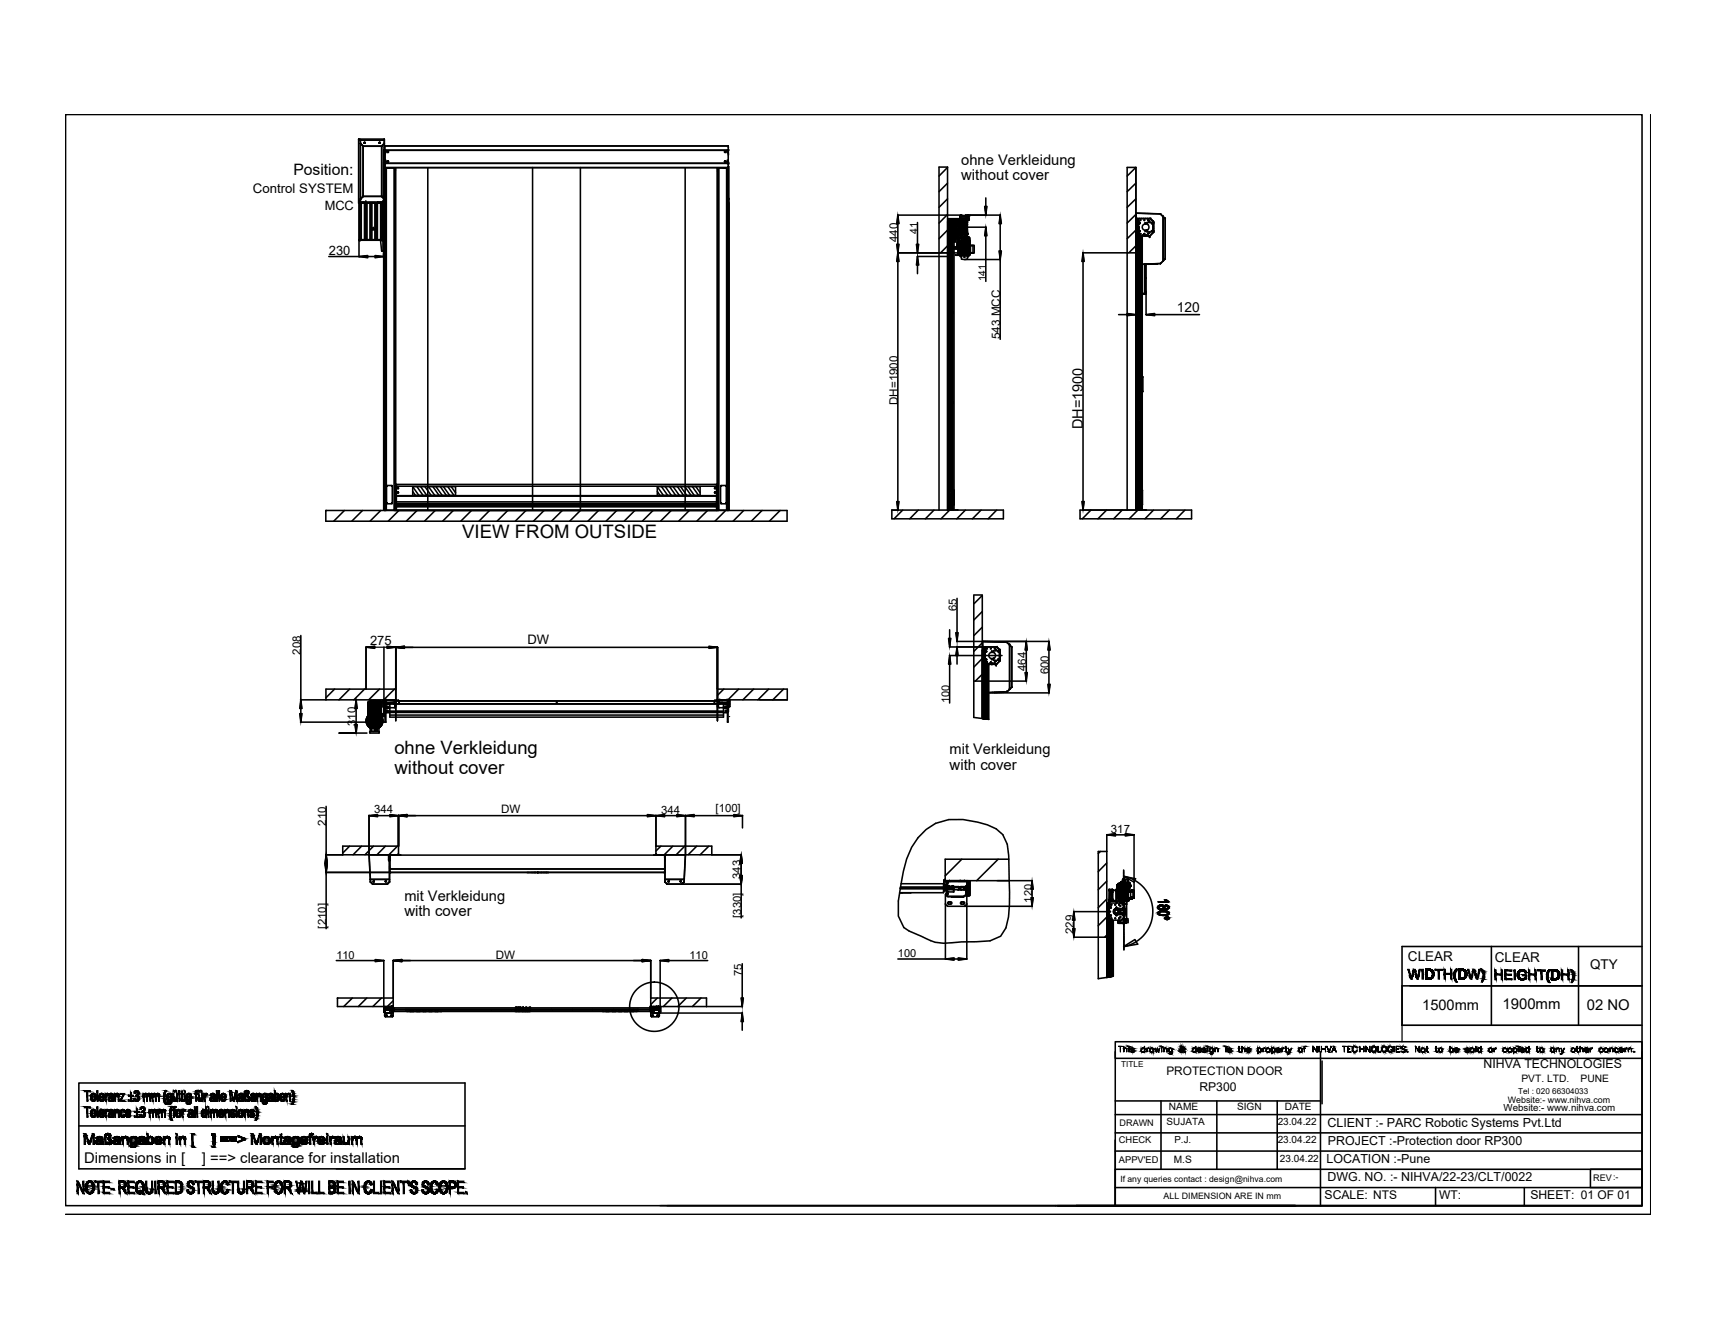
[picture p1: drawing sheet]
<svg xmlns="http://www.w3.org/2000/svg" width="279mm" height="216mm" viewBox="0 0 279 216" stroke-linecap="round" stroke-linejoin="round" font-family="sans-serif">
<defs><g id="words">
<g font-size="3">
<text x="75.2" y="87.5">VIEW FROM OUTSIDE</text>
<text x="64.1" y="122.7">ohne Verkleidung</text>
<text x="64.1" y="125.9">without cover</text>
</g>
<text font-size="2.6" x="47.7" y="28.5">Position:</text>
<g font-size="2.4">
<text x="156.3" y="26.8">ohne Verkleidung</text>
<text x="156.3" y="29.3">without cover</text>
<text x="176.1" y="69.8" transform="rotate(-90 176.1 69.8)">DH=1900</text>
<text x="154.4" y="122.7">mit Verkleidung</text>
<text x="154.4" y="125.3">with cover</text>
<text x="65.8" y="146.5">mit Verkleidung</text>
<text x="65.8" y="149.1">with cover</text>
<text x="231.3" y="164.4">1500mm</text>
<text x="244.4" y="164.2">1900mm</text>
<text x="258.1" y="164.3">02 NO</text>
<text x="13.7" y="189.2">Dimensions in [</text>
<text x="32.8" y="189.2">] ==&gt; clearance for installation</text>
</g>
<g font-size="2.2">
<text x="41.1" y="31.5">Control SYSTEM</text>
<text x="191.4" y="50.8">120</text>
<text x="229" y="156.3">CLEAR</text>
<text x="243.1" y="156.4">CLEAR</text>
<text x="258.6" y="157.7">QTY</text>
</g>
<g font-size="2.1">
<text x="52.8" y="34.2">MCC</text>
<text x="53.5" y="41.4">230</text>
<text x="60.2" y="105">275</text>
<text x="85.8" y="104.7">DW</text>
</g>
<g font-size="2">
<text x="241.3" y="173.8">NIHVA TECHNOLOGIES</text>
<text x="195.1" y="177.4">RP300</text>
<text x="215.9" y="183.4">CLIENT :- PARC Robotic Systems Pvt.Ltd</text>
<text x="215.7" y="189.2">LOCATION :-Pune</text>
<text x="216" y="186.3">PROJECT :-Protection door RP300</text>
<text x="215.4" y="195.1">SCALE: NTS</text>
<text x="215.9" y="192.2">DWG. NO. :- NIHVA/22-23/CLT/0022</text>
<text x="234.1" y="195.1">WT:</text>
<text x="248.9" y="195.2">SHEET: 01 OF 01</text>
</g>
<g font-size="1.9">
<text x="146" y="39.4" transform="rotate(-90 146 39.4)">440</text>
<text x="162.7" y="55.2" transform="rotate(-90 162.7 55.2)">543 MCC</text>
<text x="146" y="65.9" transform="rotate(-90 146 65.9)">DH=1900</text>
<text x="155.6" y="99.4" transform="rotate(-90 155.6 99.4)">65</text>
<text x="48.9" y="106.5" transform="rotate(-90 48.9 106.5)">208</text>
<text x="166.9" y="109.2" transform="rotate(-90 166.9 109.2)">464</text>
<text x="170.6" y="109.7" transform="rotate(-90 170.6 109.7)">600</text>
<text x="57.9" y="118.1" transform="rotate(-90 57.9 118.1)">310</text>
<text x="53" y="134.3" transform="rotate(-90 53 134.3)">210</text>
<text x="60.9" y="132.2">344</text>
<text x="81.5" y="132.3">DW</text>
<text x="107.5" y="132.4">344</text>
<text x="180.7" y="135.5">317</text>
<text x="120.5" y="143" transform="rotate(-90 120.5 143)">343</text>
<text x="174.6" y="152" transform="rotate(-90 174.6 152)">229</text>
<text x="80.7" y="156">DW</text>
<text x="189.7" y="175">PROTECTION DOOR</text>
</g>
<g font-size="1.8">
<text x="154.4" y="114.4" transform="rotate(-90 154.4 114.4)">100</text>
<text x="116.4" y="132">[100]</text>
<text x="120.5" y="149.3" transform="rotate(-90 120.5 149.3)">[330]</text>
<text x="167.8" y="146.9" transform="rotate(-90 167.8 146.9)">120</text>
<text x="53" y="151.1" transform="rotate(-90 53 151.1)">[210]</text>
<text x="54.7" y="156">110</text>
<text x="112.1" y="156">110</text>
<text x="146" y="155.7">100</text>
<text x="120.7" y="158.8" transform="rotate(-90 120.7 158.8)">75</text>
</g>
<g font-size="1.7">
<text x="149.2" y="38" transform="rotate(-90 149.2 38)">41</text>
<text x="160.3" y="45.8" transform="rotate(-90 160.3 45.8)">141</text>
<text x="247.4" y="176">PVT. LTD.</text>
<text x="257.1" y="176">PUNE</text>
<text x="190.9" y="189.3">M.S</text>
</g>
<g font-size="1.6">
<text x="189.7" y="183">SUJATA</text>
<text x="190.1" y="180.5">NAME</text>
<text x="191" y="186">P.J.</text>
<text x="201.2" y="180.5">SIGN</text>
<text x="207.8" y="183.1">23.04.22</text>
<text x="208.9" y="180.5">DATE</text>
<text x="244.5" y="180.7">Website:- www.nihva.com</text>
<text x="207.8" y="186">23.04.22</text>
<text x="208.2" y="189">23.04.22</text>
</g>
<g font-size="1.5">
<text x="182" y="185.9">CHECK</text>
<text x="182.1" y="183.3">DRAWN</text>
<text x="182" y="189.2">APPV'ED</text>
<text x="259.1" y="192.2">REV:-</text>
</g>
<g font-size="1.4">
<text x="245.2" y="179.5">Website:- www.nihva.com</text>
<text x="182.2" y="192.3">If any queries contact : design@nihva.com</text>
<text x="189.2" y="195">ALL DIMENSION ARE IN mm</text>
</g>
<g font-size="1.3">
<text x="182.3" y="173.5">TITLE</text>
<text x="246.9" y="177.9">Tel : 020 66304033</text>
</g>
</g></defs>
<!-- layer: 0 -->
<g fill="none" stroke="#000" stroke-width=".25">
<path d="M10.7 18.6h256.3v177.6h-256.3zM268.5 18.6v179h-257.8M58.3 22.6l.3 .2M58.3 22.6h.1M58.3 22.6v10.5M58.3 22.6h4.2v60.4M58.4 39l3.9 .1M58.4 39h.4M58.4 39v2.8M58.4 32.6v.1M58.4 39l.2 .1M58.4 32.7v6.3"/>
<path d="M58.4 39h3.9M58.4 39h.1M58.4 32.6h.1M58.4 39.1h.1M58.5 33h.6M58.5 33v6M58.5 33v6.1M58.5 35.8l.1 .1zM58.5 38.6l.1 .1zM58.6 38.7h.1M58.6 35.8h.1M58.6 38.6h.1"/>
<path d="M58.6 33h.1M58.6 39.1h.1M58.6 22.8h.1M58.6 32.9h3.9M58.6 22.8h3.9M58.6 32.9h.1M58.6 22.8v.5M58.6 23.3v.1M58.6 32.4h.1M58.6 23.3h.1M58.6 23.3v9.1M58.6 32.9l-.1 .1"/>
<path d="M58.6 32.9l-.2 .1v6M58.6 32.4v.5M58.6 32.3v.1M58.6 23.4l.4 .4M58.6 23.4h.1M58.6 23.4v8.9M58.6 32.3h.1M58.6 23.3l.5 .5M58.6 23.4l.5 .4M58.7 33h.1M58.7 33v6M58.7 39v.1"/>
<path d="M58.8 33v6.1M58.7 39.1h.1M58.8 39.1h-.1M58.8 39v.1M58.9 33h.1M59 23.8h.1M59 31.9h3.1M59 23.8h3.1M59 31.9l-.4 .4M59.1 23.8h.1M59.1 23.8h3M59.1 32l-.5 .4"/>
<path d="M59.1 23.8v8.2M59.1 31.9h-.1M59.1 31.9v.1M59.1 31.9h3M59.1 23.8v8.1M59.1 31.9h.1M59.1 33h.1M59.1 33h.2M59.2 23.2h.2zM59.2 23.2l.1 .1M59.3 23.3h.1M59.3 33v6"/>
<path d="M59.3 23.2l-.1 .1M59.3 33h.1M59.3 23.2l.1 .1M59.3 23.2h.1M59.3 23.2h-.1M59.3 39v-6h.3v6M59.4 23.2l-.1 .1M59.4 23.2h-.2M59.4 33v6M59.5 33h.1M59.5 32.7v6.3M59.5 33h1"/>
<path d="M59.5 33h2M59.6 33h1.8zM59.7 33v6M60.2 33v6M60.2 39v.1M60.2 33v6.1M60.2 39.1h.1M60.2 39h.2M60.4 39v.1M60.4 33v6.1M60.4 39.1h.1M60.5 33l-.1 6.1"/>
<path d="M60.7 37.3h.1M60.7 37.1l.2 .2h-.3zM60.7 37.2l.1 .1zM60.7 37l.2 .4h-.4zM61 33v6M61.2 33v6M61.3 33v6M61.4 33v6M61.4 33h.1M61.4 33h.2M61.5 33h-1M61.6 33h.1"/>
<path d="M61.6 33h.2M61.7 23.2v.1M61.7 23.3h.1M61.7 23.2l.1 .1M61.7 23.2h.1M61.8 23.2v.1M61.8 33h.1M61.8 23.2h-.2M61.8 23.2h-.1v.1M61.8 23.2l-.1 .1M61.9 33h.1M61.9 33h.6"/>
<path d="M61.9 33v6.1M61.9 39.1l.2 1.7M61.9 39.1h.1M61.9 39h.4M61.9 39v.1M62 33v6M62 33h.1M62 38.6l.1 .1zM62 35.8l.1 .1zM62 23.8h.1M62 31.9l.1 .1M62.1 38.6h.1"/>
<path d="M62.1 31.9h.1M62.1 23.8v8.1M62.1 33h.1M62.1 23.8h.1M62.1 35.8h.1M62.1 23.8v8.2M62.1 35.9h.1M62.1 39.1h.1M62.1 31.9l.4 .4M62.1 35.8v.1M62.1 33v6M62.2 39v.1"/>
<path d="M62.2 33v6M62.2 39.1h.1M62.3 33h.1M62.3 32.7v6.3M62.3 39l-.1 .1M62.3 39v.1M62.3 33.1v7.8M62.4 33.1v7.8M62.5 23.4h.1M62.5 32.3h.1M62.5 22.6v60.4v-58.6M62.5 23.3v.1"/>
<path d="M62.5 32.3v.7M62.5 23.3l-.4 .5M62.5 32.3v.1M62.5 23.4l-.4 .4M62.5 24.4h.1M62.5 27h.1M62.5 26.7h.1M62.5 26.5h.1M62.5 26.3h.1M62.5 25.2h.1M62.5 25.1h.1M62.5 25h.1"/>
<path d="M62.5 24.9h.1M62.5 24.6h.1M62.5 24.4l.1 .1M62.5 24.3h.1M62.5 24h.1M62.6 24.4h-.2v58.6h1.9M62.6 23.7v59.3M62.6 23.7v3.6M62.6 23.7h55.8v3.6h-55.8M62.6 27.3h55.8M62.6 26.6h55.8M62.6 26.6h.1"/>
<path d="M62.6 24.4h55.8M62.6 24.5h-.1M62.6 27.3v55.8v-55.8M62.6 27.3h1.6M62.6 27.3v55.7zM62.6 27.3h.1M62.6 24.4v.5M62.6 26.1v.5M62.6 27.3v55.7M62.6 26.5h.1M62.6 26.3h.1M62.6 26.2h.1"/>
<path d="M62.6 24.7h.1M62.6 24.5h.1M62.7 24.4v.5M62.7 26.1v.5M62.7 27.3h.1M62.7 26.6h55.6M62.7 24.5h55.6M62.7 27.3v55.7M62.8 27.3h.1M62.8 27.3v55.7M63 24.7h.1v.1M63 26.3l.1-.1v.1"/>
<path d="M63 24.7l.1 .1zM63 26.2l.1 .1zM63.1 27.3h.1M63.3 27.3h.1M63.4 27.3h.1M64.1 27.3v55.7M64.2 27.3v55.7v-55.5M64.2 27.4v.1M64.2 27.8h.1M64.2 27.5h.1M64.3 27.3v55.8v-55.6M64.3 27.4v.1"/>
<path d="M69.6 27.3v55.7M86.6 27.3v55.6M94.4 27.3v55.6M111.4 27.3v55.7M116.7 27.5v55.5h1.9M116.7 27.3v55.8M116.7 27.4v.1M116.7 27.5h.1M116.7 27.5v.3M116.8 27.3v55.7v-55.2h-.1M116.8 27.3h1.6v55.7v-55.7v55.8M116.8 27.4l-.1 .1"/>
<path d="M116.9 27.3v55.8M117.6 27.3h.1M117.7 27.3h.1M117.9 26.3l.1-.1-.1 .1M117.9 24.7h.1l-.1 .1M117.9 27.3h.1M117.9 26.2l.1 .1zM117.9 24.7l.1 .1zM118.2 27.3v55.7M118.2 27.3h.1M118.3 24.4v.5M118.3 26.1v.5"/>
<path d="M118.3 27.3v55.8M118.3 26.5h.1M118.3 26.3h.1M118.3 26.2h.1M118.3 24.7h.1M118.3 24.5h.1M118.4 26.6h.1M118.4 24.4v.5M118.4 26.1v.5M118.4 27.3h.1M118.4 27.3v55.8M118.4 24.4l.1 .1"/>
<path d="M118.4 26.5v.2M118.4 27h.1M118.4 26.3h.1M118.4 25.2h.1M118.4 25.1h.1M118.4 25h.1M118.4 24.9h.1M118.4 24.6h.1M118.4 24.3h.1M118.4 24h.1M118.4 24.5h.1M118.5 27v56z"/>
<path d="M118.5 32.3h.1M118.5 24.4l-.1 .1M118.5 32.9h.1M118.5 32.4h.1M118.5 32.3v.7M118.5 33v50M145.8 39.7h.4l-.2 1.4zM146 35h10.3l-.1 .2M146 35l.2 1.4h-.4zM146 36.4v3.3M149 39.8h.4l-.2 1.3zM149.2 36.2v3.6"/>
<path d="M154.1 27.2l-1.4 1.4M154.1 29.8l-1.4 1.4M154.1 32.3l-1.4 1.4M154.1 36.1h.4v43.5M154.1 34.9l-1.4 1.4M154.1 37.4l-1.4 1.4M154.1 36.1v46.9M154.2 35.9l.1 .1M154.2 35.6v.5M154.2 36.1v46.9v-46.9M154.2 37.3h.1M154.2 36.6l.1 .2"/>
<path d="M154.3 36.6h-.1M154.3 37.2l-.1 .1M154.3 36h.3M154.3 35.6v.3M154.3 35.9h.1M154.3 36.6h.2M154.3 37.2h.2M154.3 37.3h.2M154.3 36.7h.2M154.4 36.1v43.6M154.4 38.7v.1M154.4 36h.2v.2h-.2v-.2h.1l-.1 .1v.1l.2-.1-.1-.1 .1 .2h-.2z"/>
<path d="M154.4 37.7h.2v.2h-.2v-.2v.2l.2-.1-.1-.1 .1 .1-.2 .1zM154.4 36h.1M154.4 38.8h1.3M154.4 38.8h.1M154.4 37h.1M154.4 38.6h.1M154.4 36.4h.1M154.4 38.6l.1 .2M154.5 36.9h-.1M154.5 36.9h.1M154.5 38.6h.2M154.5 37h.1"/>
<path d="M154.5 38.8h.1M154.5 36.4h.1M154.5 37v.1M154.5 38.7h.1M154.5 37.5h.1M154.5 35.9h.1M154.5 37h5.9M154.5 36h.1M154.5 38.8v1.6M154.5 36.9v.1M154.5 38.7v1.7M154.5 38.8h.8"/>
<path d="M154.5 35.9h.2M154.5 35.8l-.3 .2v1.8l.4 .3M154.5 36.9l.1 .1zM154.5 38h.1M154.5 36.9l.1 .1v42.7M154.5 36.3h.1M154.5 38.6h.1M154.6 36.8h.1M154.6 37.1h.1M154.6 38.7h.1M154.6 38.6h.1M154.6 38.1h.1"/>
<path d="M154.6 38.7v1.4M154.6 38.1l-.2 .5M154.6 36.9v.1M154.6 38v.1M154.6 37.1v.1M154.6 37.2h.1M154.6 36.7h.1M154.6 36.8a.14 .14 0 0 1 .1 .2 .14 .14 0 0 1-.1 .1M154.6 36.9h.1M154.6 36.7v.1M154.6 37.3h.1M154.6 36.6l.1 .1"/>
<path d="M154.6 38.2v.4M154.6 36.6h.1M154.6 37.4h.1M154.6 38.7h.9M154.6 38.1h-.1M154.6 35.9h.1M154.6 37.3l.3 .4M154.6 37a1.07 1.07 0 0 0 .7 1 1.07 1.07 0 0 0 1.2-.4M154.6 36.8v.3M154.6 36.9h-.1M154.6 37v42.7M154.6 38.1v.1"/>
<path d="M154.6 35.6v.3M154.6 37h.1M154.7 37.3h.1M154.7 36.7h.1M154.7 37.2h.1M154.7 38.6h.1M154.7 37.2h-.1M154.7 36.7v.1M154.7 36.6h.1M154.7 35.6l-.1 .4M154.7 36.6v.1M154.7 38.5v.1"/>
<path d="M154.7 37.3h-.1M154.7 37.6v.3zM154.7 37.6l.1 .1zM154.7 36.3l.1 .1zM154.7 38.4l-.1 .1v.1M154.7 38.1v41.5M154.7 35.8h.1M154.7 36.3v.1M154.7 36.1h.1M154.7 38.7v.1M154.8 37.2h.1M154.8 35.8h-.1"/>
<path d="M154.8 36.8h.1M154.8 36.7h.1M154.8 37.8h-.1M154.8 35.8h2.5M154.8 35.8h.1M154.8 36.7v.1M154.8 36.7l.1 .1M154.8 37.8h.1M154.8 37.2v.1M154.8 37.2h-.1M154.8 37.6h.1M154.8 36.1h.1"/>
<path d="M154.8 36.2h.1M154.8 38.1v-.2h.3v.2M154.8 36.4h.1M154.8 36.3h.1M154.8 37.7h.1M154.8 38.1h.1M154.8 38h.3M154.8 38.1h.3M154.8 38.9h.1M154.8 36h.1M154.8 35.8l.1 .1zM154.8 38l.1 .1z"/>
<path d="M154.8 36.8l-.1 .4M154.8 37.5v.6M154.8 38.8v40.9M154.8 37.6h-.1M154.8 38.7h.1M154.8 35.9h.1M154.8 37.6l.1 .1M154.8 35.8v.1M154.9 38.2h.1M154.8 37.2l.2 .3M154.9 37.8h-.1M154.9 36.2h.1"/>
<path d="M154.9 38.7v.1M154.9 37.7h.1M154.9 36.2v.1M154.9 38.7h.1M154.9 36.2v.3h.1v-.3h-.1M154.9 38.2v.5M154.9 37.8l-.1 .1M154.9 38.9h.1M154.9 36.2l-.3 .4M154.9 37.6l.2 .2zM154.9 36.5h.1M154.9 36.1h.1"/>
<path d="M154.9 37.8h.1M154.9 38.2l.2 .3v.4M154.9 36.1l.1 .1M154.9 36.8h.1M154.9 36.3h.1M154.9 37.6v.1M154.9 37.8l.3 .2M154.9 38.1h.1M154.9 38.2l-.2 .2M154.9 37.8l.4 .2M154.9 36.7v.1M154.9 36.2l-.1 .1"/>
<path d="M154.9 37.1l-.1 .1M154.9 37.1h.1M154.9 38.5h.1M154.9 36.7h.1M154.9 37.1l.1 .1M154.9 38.8v2.2M154.9 37.2h-.1M155 38.5h.1M155 37.1h-.1M155 36.2h.1M155 37.7h.1M155 37.7l-.1 .1"/>
<path d="M155 36.7h.1M155 37.6h-.1M155 37.2h.1M155 38.9h.1M155 37.2h-.1M155 36.1h.1M155 36.2v.1M155 36.3h.1M155 37.1l.1 .3M155 37.6h.1M155 36.2h-.1M155 38.5l-.1 .1"/>
<path d="M155 36.8v.3M155 36.7v.1M155 36.3l.1 .2M155 37h.1M155 38.7v.1M155 38.7h.1M155 36.4l-.2 .3M155 38.2h.1M155 38.4h.2v44.6M155 36v.1M155 36h.1M155 38.8h.1"/>
<path d="M155 38.8v.1M155 38.4h.1M155 37.6v.1M155 36.3l.1 .1M155 36.5h.1M155.1 36h.1M155.1 36.8h.1M155.1 36.4h-.1M155.1 37.1h.1M155.1 38.4h.1M155.1 36.3h.1M155.1 38.2v.2"/>
<path d="M155.1 37.6h.1M155.1 36.4h.1M155.1 38.2h-.1M155.1 38.2l-.1 .5M155.1 35.8h.1M155.1 35.9h.1M155.1 36.8v.3M155.1 36.1v.2M155.1 36.4v.1M155.1 38.4h.2M155.1 37.1l.1 .3M155.1 37.6l.3 .2"/>
<path d="M155.1 36.1h.1M155.1 38.9h.2M155.1 38.8h.1M155.1 37.8v.1M155.1 38.1v.6M155.1 38.2l.1 .1M155.1 37.5h.1M155.1 37.4l.1 .1M155.1 38.2h.1M155.1 38.3h.1M155.1 38.1v.1M155.1 36.5h.1"/>
<path d="M155.1 38.7h.1M155.1 38.7v.1M155.1 37.4h.1M155.1 37.4l-.1 .2M155.1 36.5l-.1 .2M155.1 37.5l-.1 .1M155.2 36.4h.1M155.2 37.5h-.1M155.2 38.1h.1M155.2 37.5h.1M155.2 38h.1M155.2 38.3v.1"/>
<path d="M155.2 37.5l-.1 .1M155.2 38v.1M155.2 35.8v.1M155.2 38.9h.1M155.2 35.8h.1M155.2 35.9h.1M155.2 36.4l-.1 .1M155.2 36.5h.1M155.2 37.4h.1M155.2 37.5l.2 .1M155.2 36.5l-.1 .3M155.2 37.4l.3 .1"/>
<path d="M155.2 37a.44 .44 0 0 1 .5-.5 .44 .44 0 0 1 .4 .5M155.2 38.1l.1 .1M155.3 36.5h.1M155.3 38.4h.1M155.3 39.3h.1M155.3 38.1h.1M155.3 38.7v.6M155.3 35.9h.1M155.3 37.4h.1M155.3 35.9h.8h-.8M155.3 38.9h-.2M155.3 38.1h.8"/>
<path d="M155.3 38.3h.1M155.3 35.8a1.19 1.19 0 0 0-.8 1.2 1.19 1.19 0 0 0 .8 1.1M155.3 38h.1M155.3 38.7v.1M155.3 35.9a1.16 1.16 0 0 0-.8 1.1 1.16 1.16 0 0 0 .8 1.1M155.3 38.2h.1M155.3 38.6h.1M155.3 38.9h.1M155.3 37.9l.4 .1M155.3 35.9l-.4 .2M155.3 38.5l.1 .1M155.3 35.9l.1 .1"/>
<path d="M155.3 38.1v.1M155.3 38.8h.1M155.3 38.2v.5M155.3 38.6v-.4v.4M155.3 37.8v.2M155.3 38.7v.2M155.3 38.8v.1M155.3 37.8h.1M155.3 38.5v.1M155.3 38.4v.2M155.3 38.2v.2M155.3 38.2v.4"/>
<path d="M155.3 37.9h.1M155.3 35.8h.1M155.4 37.9l-.1 .1M155.4 37.9h.1M155.4 36v.1M155.4 37.9h-.1M155.4 36h.1M155.4 35.9h-.1M155.4 38.6h.1M155.4 36.1h.1M155.4 35.8v.1M155.4 37.9l-.1 .3"/>
<path d="M155.4 37.9l-.1 .2M155.4 37.8h.1M155.4 36.1l-.3 .2M155.4 35.9h.1M155.4 38.7l.2 .1M155.4 37.8v.1M155.4 35.9v.1M155.4 35.8h.1M155.4 35.9h.6M155.4 38.2v.4h-.1M155.4 38h.6M155.4 36.1v.1"/>
<path d="M155.4 36.2h.1M155.4 38h.1M155.4 38.1h.1M155.4 38v.1M155.4 37.7h.1M155.4 37.9h.2M155.4 38.1v.1M155.4 38l.1 .1zM155.4 35.8l.1 .1zM155.4 37.6l.1 .1M155.4 36.3l-.2 .1M155.4 37.9v.1"/>
<path d="M155.4 37.7v.2M155.4 36.2v.1M155.4 37.6v.1M155.4 36.1l.1 .1M155.5 37.8l-.1 .1M155.5 36h.1M155.5 38.1h.1M155.5 37.9h-.1M155.5 35.9h.1M155.5 37.9h.1M155.5 36.4h.1M155.5 37.5h.1"/>
<path d="M155.5 36.1h.1M155.5 37.7h.1M155.5 35.8h.1M155.5 37.8h.1M155.5 35.8v.1M155.5 36.4l-.2 .1M155.5 36.2h.1M155.5 36.2v.1M155.5 37.8h.4M155.5 36.1h.4M155.5 37.7l-.1 .2M155.5 36.3h.1"/>
<path d="M155.5 38.4h.1M155.5 37.6h.1M155.5 36.2l-.1 .1M155.5 38.4l.1 .2M155.5 38.6h.2M155.5 38.4h.2M155.5 36.3h.3M155.5 37.7h.3M155.5 38.6h.1M155.5 37.6h.3M155.6 38.4h.1M155.6 38.3v.4"/>
<path d="M155.6 37.9h.1M155.6 38.1l-1 .1M155.6 38.1h.1M155.6 38.1l.1 .6M155.6 38.7h.1M155.6 37.9v.2M155.6 38.7v1.7M155.6 38.1h1.3M155.7 38.8h.1M155.7 38.7h.1M155.7 36.5h1.2M155.7 37.5h.1"/>
<path d="M155.7 38.8l-.1 1.6M155.7 36.4a.51 .51 0 0 0-.5 .6 .51 .51 0 0 0 .5 .5M155.7 38.1h.1M155.7 38.2v.5M155.7 37.9h.1M155.7 38v.1M155.7 38.2h.1M155.7 37.9v.1M155.7 38.3v.4M155.7 38h.1M155.7 38.7h-1.3M155.7 38.6h.1"/>
<path d="M155.7 38.5h.1M155.7 38.4v.3zM155.7 38.5v-.1v.2M155.7 38.4v.2M155.7 38.6v.2M155.7 38.4h.1M155.7 38.4l.1 .1M155.7 38.3h-.1l.1 .5M155.8 38.4v.1M155.8 38.5l-.1 .1M155.8 38.5h.1M155.8 37.6h.1"/>
<path d="M155.8 36.4h.1M155.8 37.5v.1M155.8 37.7h.1M155.8 36.3h.1M155.8 36.2h.1M155.8 36.2v.1M155.8 37.7l.1 .2M155.8 36.2l.1 .1M155.8 37.5h.1M155.8 37.8l.1 .1M155.8 37.8h.1M155.8 39.3v1.9"/>
<path d="M155.9 35.9h.1M155.9 37.9h.1M155.9 38.1h.1M155.9 36h.1M155.9 36.3h.1M155.9 36.4l.2 .1M155.9 36.1h-.1M155.9 36.1l-.1 .1M155.9 37.6h.1M155.9 37.6v.1M155.9 39.3v1.9M155.9 37.7v.2"/>
<path d="M155.9 36.3l.3 .1M155.9 37.5h.1M155.9 37.7h-.1M155.9 38h.1M155.9 39.1l-.1-.1 .1 2.3M155.9 38v.1M155.9 36.2v.1M155.9 37.9v.1M155.9 37.4h.1M155.9 37.8v.1M155.9 36.1v.1M155.9 36.1h.1"/>
<path d="M155.9 36.1l.4 .2M155.9 37.8h.1M155.9 37.8l.1 .1M155.9 37.4h1M156 36h.1M156 36l-.1 .1M156 37.9v.1M156 37.9h.1M156 37.9v.2zM156 35.9h.1M156 35.8h.1M156 35.8v.1"/>
<path d="M156 39.3v1.9M156 38h.1M156 38v.1M156 39.3h.1M156 38.1h.1M156 35.9v.1M156 35.8h-.6M156 38.8h.1M156 38.7v.1M156 38.8l-.1 .3M156 38.7h1.7M156 35.9l.5 .2 .3 .5"/>
<path d="M156 38.7h.1M156.1 35.9h.1M156.1 35.9l.3 .2M156.1 36.5h.1M156.1 37.4h.1M156.1 35.8l.1 .1zM156.1 38l.1 .1zM156.1 35.8l.4 .3 .3 .5M156.1 35.7h1.5M156.1 38.1v.5M156.1 35.8h1.5M156.1 37.4l-.2 .1"/>
<path d="M156.1 39.3h.4M156.1 39.3v1.9M156.1 35.5v.2M156.1 38.1h.1M156.1 35.8v.1M156.1 38.1l-.4 .1M156.1 36.6h.1M156.1 35.7h.1M156.1 36.5l.2 .3M156.1 37.5h.1M156.1 35.5h1.5v.2M156.1 38.6l-.1 .1"/>
<path d="M156.1 36.4h.1M156.1 35.2h1.5v.3h-1.5zM156.1 35.1h1.6zM156.1 35.5h1.5M156.2 37.5h.1M156.2 36.4h.1M156.2 37.5l-.3 .1M156.2 35.1l.1 .1zM156.2 37.5v.1M156.2 36.4v.1M156.2 35.1h.1M156.2 37.5l.1 .1"/>
<path d="M156.2 35.2h.1M156.2 39.3v1.9M156.2 36.5h.1M156.2 36.5l.1 .2M156.2 35.1v.1M156.2 37.1h.1M156.2 36.8h.1M156.2 35v.2M156.2 37.6h.1M156.2 39.1v.2M156.3 37.1l-.2 .3M156.3 37.6l-.4 .2"/>
<path d="M156.3 37.6h.1M156.3 37.1h.1M156.3 36.8h-.1M156.3 38.7h.1M156.3 37.8v.1M156.3 37.8l.1 .1zM156.3 36l.1 .1zM156.3 35h.1M156.3 36.8h.1M156.3 39.3v1.9M156.3 36.8v.3M156.3 36.3h.1"/>
<path d="M156.3 36v.1M156.3 37.7h.1M156.3 36.3l-.1 .1M156.3 36.2h.1M156.3 37.7v.1M156.3 36.1v.1M156.3 37.6v.1M156.3 36.2v.1M156.3 36.3l-.1 .2M156.3 37h.1M156.3 36.1h.1M156.3 36.4l.2 .3h-.1"/>
<path d="M156.3 37.8h.1M156.3 38.2h.1M156.3 37.7l.1 .1-.3 .2M156.3 37.2h.1M156.3 36.7h.1M156.3 38.1h.1M156.3 37.9h.1M156.3 36.1h.3l-.1 .2M156.3 37.2l-.1 .2M156.3 36.3v.1M156.3 36.7l.1 .1M156.4 36.3h.1"/>
<path d="M156.4 37.6h.1M156.4 36.7h.1M156.4 37.1h.1M156.4 37.6h-.1M156.4 37.8h.1M156.4 36.8v.3M156.4 38.8h.9v.1h-.9zM156.4 36.7v.1M156.4 36.1h-.1M156.4 36.1h.1M156.4 37.1l-.1 .1M156.4 38.7h.1"/>
<path d="M156.4 36.8h.1M156.4 38.1h.1M156.4 38.6l-.1 .1M156.4 36.3h-.1M156.4 38.1h.3M156.4 38h.2M156.4 37.1v.1h.1M156.4 37.8v.1M156.4 37.9h.1M156.4 36.1v.1h.1M156.4 39.3v1.9M156.4 37.1l.2 .1"/>
<path d="M156.4 36.1l-.1 .1M156.4 37.6h.2M156.4 37.7l.1 .1zM156.4 36.1l.1 .1zM156.4 36h.1M156.4 36.2h.1M156.4 35.9h.1M156.4 38.7v.1M156.4 37.7l.1 .1M156.4 38.7l-.3 .1M156.4 35.1h.1M156.4 39.1v.2"/>
<path d="M156.4 38.1v.6M156.4 37.8l.3 .3M156.5 36.1v.1M156.5 36.3h.1M156.5 37.7h.1M156.5 37.7v.1M156.5 36.2l.1 .2M156.5 36.2h.1M156.5 37.6h.1M156.5 35.8h.1M156.5 35.6l.5 .5v.3h-.1M156.5 35.2h.1"/>
<path d="M156.5 35.7v.1M156.5 36.3a1.06 1.06 0 0 1 0 1.3M156.5 36.3a1.06 1.06 0 0 0-1.2-.4 1.06 1.06 0 0 0-.7 1M156.5 36.1h-.1M156.5 37.9h.1M156.5 36.1h.1M156.5 37.8h.7h-.4M156.5 35.6h-2.3v.5M156.5 38.3l-1.5 .1M156.5 37.6l.1 .2h-.3M156.5 36.2l.2 .4M156.5 37.8h.1"/>
<path d="M156.5 37.6v.1M156.5 37.7h-.1M156.5 37.8v.1M156.5 37.2l-.2 .3M156.5 37.1v.1M156.5 35.9h.7M156.5 37.5v.5M156.5 39.3v1.9M156.5 36.1h.7M156.5 36.8h.1M156.5 36.2v.1M156.5 39.3h.2"/>
<path d="M156.5 36.8v.3M156.5 36.4a.93 .93 0 0 1 0 1M156.5 36.4a.97 .97 0 0 1 0 1M156.5 37.2h.1M156.5 35.1h.1M156.5 37.4v.1M156.5 37.5h.1M156.5 36.7h.1M156.5 37.8l.1 .1M156.5 37.9l.1 .1M156.5 37.4h.8h-.4M156.5 37.7h-.1v.1"/>
<path d="M156.6 36.5a1.01 1.01 0 0 0-1.6-.3 1.01 1.01 0 0 0 0 1.5 1.01 1.01 0 0 0 1.5-.2M156.6 36.3h-.2M156.6 37.3h.1M156.6 37.7h.1M156.6 36.7h.1M156.6 36.7h-.1M156.6 37.8h.1M156.6 37.8l.1 .2M156.6 36.2h.1M156.6 38.8h-.3h1.1h-.3M156.6 37.2h.1M156.6 37.8l-.1 .1"/>
<path d="M156.6 36.7l-.2 .1M156.6 37.2v.1M156.6 36.2l.1 .1M156.6 38.7h.1M156.6 36.1h.1M156.6 38h.1M156.6 36.1l-.1 .1M156.6 39.3v1.9M156.6 36.7v.1M156.6 37.9l.1 .2M156.6 36.6v.1M156.6 36.4l.1 .2"/>
<path d="M156.6 37.9l.1 .1M156.6 36.6h.1M156.6 37.9h.3M156.6 35.2h.4M156.6 36.4h.1M156.6 37.9v.2M156.6 38.1h.3M156.6 38.1h.1M156.7 36.7h-.1M156.7 36.7h.1M156.7 37.6h.1M156.7 36.3h.1"/>
<path d="M156.7 37.6l-.1 .1M156.7 37.2h.1M156.7 37.2v.1M156.7 38h.1M156.7 37.6l.1 .1M156.7 38v.1M156.7 36.3l.1 .1zM156.7 37.5l.1 .1zM156.7 35.9l-.2 .2M156.7 37.3h.1M156.7 36.3v.1M156.7 36.6h.1"/>
<path d="M156.7 36.6l-.1 .1M156.7 38h.2h-.2M156.7 37.3l-.2 .4M156.7 36.4h.1M156.7 38.1h.1M156.7 36.6v.7M156.7 36.4l.1 .1M156.7 39.3h.6M156.7 39.3v1.9M156.8 36.1h.1M156.8 37.3h.1M156.7 36.6v.1"/>
<path d="M156.8 36.5h.1M156.8 36.2h.1M156.8 37.8h-.1M156.8 35.9l-.2 .2M156.8 35.9l-.3 .2M156.8 37.4l-.1 .2M156.8 36.2l-.1 .1M156.8 37.8h.1M156.8 38.1v.6v-.1M156.8 37.7h.1M156.8 36.3v.2M156.8 36.8h.1"/>
<path d="M156.8 36.6h.1M156.8 37.6h.1M156.8 37.2h.1M156.8 36.3h.1M156.8 35.8v.1M156.8 35.9h.1M156.8 37.2h-.1M156.8 36.6v.8M156.8 37.7v.1M156.8 37.6v.1M156.8 37.4l-.3 .4-.4 .3M156.8 38h.1"/>
<path d="M156.8 38.8h.1M156.8 38.8h-.8h1.7h-.8M156.8 38.1h.1M156.8 38v.1h-1.5M156.8 36.3l.1 .1M156.8 37.5v.1M156.8 39.3v1.9M156.8 37.5l.1 .2M156.8 35.9v.4M156.8 36.6v.1M156.8 36.7h.1M156.8 36.7v.1"/>
<path d="M156.8 36.8v.1M156.8 37.6v.5M156.8 36.9h.5M156.8 37.5h.1M156.8 37.9h.1M156.8 36.9h.1M156.8 37.6l.1 .1M156.8 36.4h.1M156.8 36.2v.1M156.8 37.4h.1M156.8 37.7h.5M156.8 36.5h.5"/>
<path d="M156.9 37.5h.1M156.9 35.9h.1M156.9 36.4h.1M156.9 36.5h.1M156.9 37h.1M156.9 36.3h.1M156.9 36.9h.1M156.9 37.9h.1M156.9 37.6h.1M156.9 36.1h.1M156.9 37.4h.1M156.9 36.5v.8"/>
<path d="M156.9 37.3v.1M156.9 38.1h.1M156.9 35.9h-.1M156.9 35.9h.3M156.9 37.3h.1M156.9 36.4l-.1 1.1M156.9 37.8v.3M156.9 39.3v1.9M156.9 36.3h.4M156.9 38.1h.4M156.9 37.5l.4 .1M156.9 37.4h.4"/>
<path d="M156.9 37.9h.4M156.9 38v.1M156.9 37.8h.1M156.9 37.4l.1 .1v.3l-.5 .5M156.9 38.2v.5M156.9 38.6v.1M156.9 37.9l.4 .1M156.9 36.2v.1M156.9 35.2h.1M156.9 36.2h.1M156.9 37.9v.2M156.9 37.7h.4"/>
<path d="M156.9 38.1v-.2v.2M156.9 38.8h.1M156.9 38h.1M156.9 37.9l.2 .1M156.9 37.9h-.2v.1M156.9 38h-.2M156.9 36.1l.2 .1M156.9 36.4h.4M156.9 37.5l-.1 .1 .1 .1M156.9 36.2l-.1 .1 .1 .1M156.9 38.4h.1M156.9 38.7h.1"/>
<path d="M156.9 35.1h.1M156.9 38.4v.5M157 38.1h-.1M157 36.9l.1 .1M157 38.8v-.4h-.3v.5M157 35.2h.1M157 37h.1M157 36.9h.1M157 35.1h.1M157 36.8v.1M157 36.9v.1M157 37.1h.1"/>
<path d="M157 36.8l.1 .1M157 36.8h.1M157 37v.1M157 39.3v1.9M157.1 37.1h.1M157.1 37h.1M157.1 36.9h.1M157.1 35.1h.1M157.1 36.9h-.1M157.1 36.8h.1M157.1 37v.1M157.1 38h.1"/>
<path d="M157.1 36.9l-.1 .1M157.1 37h-.1M157.1 38h.2M157.1 36.8v.1M157.1 36.9v.1M157.1 35.1l.1 .1M157.1 35.2h.1M157.1 37.1h-.1M157.1 36.2v.1M157.1 35.8v.1M157.1 35.9h.2M157.1 36.9h-.1l.1 .1"/>
<path d="M157.1 38.8h.1M157.1 35.1v.1M157.2 35.1h.1M157.2 37.6h.1M157.2 36.4h.1M157.2 38h.1M157.2 37h.1M157.2 36.4v1M157.2 37.5v.1M157.2 39.3v1.9M157.2 36.9h-.1M157.2 36.9h.1"/>
<path d="M157.2 36.9v.1M157.2 37.4v.7M157.2 35.8h-.7v.6M157.2 35.1v.1M157.2 35.1h-.1M157.2 38.1h.1M157.2 38l.1 .1M157.2 35.1v.2h.2v-.2M157.2 36.1h.1M157.2 35.1v.2M157.2 35.9h.1M157.2 36h.1"/>
<path d="M157.2 35.9v-.1v.6M157.2 36.4v.5M157.2 37l.1 .6M157.2 35.8h.1M157.3 35.9h-.1M157.3 36.2l-.1 .1M157.3 36.2h.1M157.3 37.4h.1M157.3 38.4h.1M157.3 36.1h.1M157.3 35.9h.1M157.3 36.3h.1"/>
<path d="M157.3 38.7h.1M157.3 37.8h.1M157.3 37h.1M157.3 36.5h.1M157.3 38.1h.1M157.3 37.7h.1M157.3 36.1h-.4h.2l.1 .2M157.3 36.1v.2M157.3 36.4v1.4M157.3 38.1v.3M157.3 39.1v2.2M157.3 38.7l.3 .1"/>
<path d="M157.3 37h-.5M157.3 38.4v.3M157.3 36.1v.1M157.3 36h.1M157.3 37.8h-.5M157.3 37.6h-.5M157.3 36.5h-.4M157.3 36.2h-.4M157.3 36.2h-.5M157.3 36.4h-.8M157.3 37.6l-.1 .4M157.3 37.5h-.4"/>
<path d="M157.3 37.6h.1M157.3 36.9h.1M157.3 36.4h.1M157.3 36.6h.1M157.3 37.3h.1M157.3 36.2v1.1M157.3 37.3h-.4h.4M157.3 36.6h-.4h.4M157.3 38h.1M157.3 36.5h-.4h.4M157.3 35.3h.1M157.3 35.2h.1"/>
<path d="M157.3 38v.1M157.3 39.3h.5M157.3 39.3v1.9M157.3 38h-.4M157.3 37.9h.1M157.3 38.1v.1M157.3 35.8v2.9M157.3 38.2h.1M157.3 38l-.9 .1M157.3 39v.1M157.3 37.9l-.2 .1M157.3 37.9h-1.7"/>
<path d="M157.3 37.4l-.5 .1M157.3 35.9h-.4M157.3 35.1h.1M157.3 35.1v.2M157.3 35.8h.1M157.4 38.7h.1M157.4 35.1h.1M157.4 39.1h-.1M157.4 35h.1M157.4 39.3v1.9M157.4 39.1v2.4M157.5 35v.1"/>
<path d="M157.5 39.3v1.9v-1.9M157.5 39.3v1.9M157.6 35.1h.1M157.6 39.3v1.9M157.6 35.7v.1M157.6 35.7h.1M157.6 38.7h.1M157.6 38.8h.1M157.7 39.3v1.9v-1.9M157.7 39.3h.1M157.7 38.7h.1M157.7 38.8h.1"/>
<path d="M157.7 38.7v.1M157.7 38.8l.1 .3M157.7 39.1v2.2M157.8 39.1h-2v.2h.3M157.8 39.1v1M157.9 39.9v.1M157.9 39.9h.3M158.2 39.9v.1M158.2 40h-.4v1.1l.6 .1v-1.2l-.2-.1v1.3M160.1 33.6h.4l-.2 1.4zM160.3 37l.2 1.4h-.4zM160.3 32.2v1.4"/>
<path d="M160.3 38.4v7.4M162.7 35l.2 1.4h-.4zM162.7 36.4v4.4M162.7 35l-5.3 .1M184.7 27.2h-1.4v55.8M184.7 36.1h.4M184.7 27.2v55.8M184.7 27.2l-1.4 1.4M184.7 29.8l-1.4 1.4M184.7 32.3l-1.4 1.4M184.7 34.9l-1.4 1.4M184.7 37.4l-1.4 1.4"/>
<path d="M184.7 36.1v46.9v-46.9M184.8 34.7v1.4v-1.4M184.8 35.9h.1M184.8 34.7l3.9 .1M184.9 35.6v.5M185 36.1v31.8M185 35.5v.1M185.1 35.9h.1M185.1 36.1v31.7M185.1 36.9l.1 .1M185.1 37h.1M185.1 36.1v31.7l.1-.1"/>
<path d="M185.1 38h.1M185.1 36.3h.1M185.1 38.7h.2M185.1 38.4h.2M185.2 36.9v.1M185.2 38v.1M185.2 36.2v.1M185.2 36.2h.1M185.2 38.7l-.1 1.4h.2M185.2 39.7h.1M185.2 39.7v10.6M185.2 38.1h-.1"/>
<path d="M185.2 35.9h.1M185.2 36.1v.4zM185.2 39.3v.1M185.2 36.2h.2l-.1 .2M185.3 38.4h.1M185.3 38.4l.2-.2 .1 .3M185.3 38.4v29.4M185.3 39.8h.1M185.3 37.6l.1 .1zM185.3 36.3h.1M185.3 39.7h.1M185.4 39.6h.1"/>
<path d="M185.4 36.2l-.2 .1M185.4 35.5l-.1 .1M185.4 39.5h.1M185.4 39.4h.1M185.4 39.3h.1M185.4 36.3h.1M185.4 37.6h.1M185.4 38v.1M185.4 38.8v29.1M185.4 39.2h.1M185.4 36.3l-.1 .1M185.4 37.6h-.1h.1"/>
<path d="M185.4 39.1h.1M185.4 39h.1M185.5 38.9h.1M185.5 38.8v.1M185.5 38v.1M185.5 38.8h.1M185.5 38.2l-.2 .2M185.5 38.5h.1M185.5 38.8v2.2M185.6 38.5v.1M185.6 38.5h.1M185.6 38.7h.1"/>
<path d="M185.6 38.6h.1M185.6 38.4h1.5h-1.4M185.6 38.4h.1M185.6 38.4h.2v44.6M185.6 38.4v44.6M185.7 38.5h.1M185.7 38.5v.3h-.4M185.7 35.5l-.1 .1M185.7 38.4l-.2 .5a.8 .8 0 0 1 .7-.7zM185.8 38.4h.1M185.8 38.4h-.1M185.9 38.4h.1"/>
<path d="M185.9 38.3h.1M186 35.5v.1M186 38.3h.1M186.1 38l.1 .1zM186.1 35.8l.1 .1zM186.1 38.4h.1M186.2 38.2h.1M186.2 38.2v.1M186.2 38.3v.1M186.2 38.4h.1M186.2 38.3l.1 .1M186.2 38.3h.1"/>
<path d="M186.3 37.5h.3M186.3 36.5h.3M186.3 36.4a.51 .51 0 0 0-.5 .6 .51 .51 0 0 0 .5 .5M186.3 38.3v.1v-.1M186.3 38.3l-.1 .1M186.3 38.3h.4M186.3 35.5v.1M186.3 38.2v.1M186.4 38.4h.1M186.5 38.3h.1M186.6 35.5v.1M186.7 37.4l-.2 .1"/>
<path d="M186.7 38.4l.3 .2M186.7 36.6a.65 .65 0 0 1-.2 .9l.1 .2h1M186.7 38.4h.1M186.9 37.8v.1M186.9 36v.1M186.9 36l.1 .1zM186.9 38.6h.1M187 38.6h.1M187 35.5l-.1 .1M187 35.6h-2.2v.5M187 35.6l.6 .5M187.1 35.5l-2.3 .1"/>
<path d="M187.1 35.6h.1M187.1 35.6l.4 .4M187.2 35.7h-.1M187.3 37.5l.1 .1zM187.3 36.3l.1 .1zM187.3 36.3v.1M187.3 37.5v.1M187.3 35.9h.1M187.3 35.8v.1M187.4 36.3v.1h.1M187.4 37.6v.1M187.4 36.3h.1"/>
<path d="M187.4 37.7h.1M187.4 36.3v.1M187.4 37.5v.2M187.4 37.6h.1M187.5 36h.1M187.5 36.2v.1M187.5 36.4v1.1M187.5 37.7h.1M187.5 36.2h-1v.2l.2 .2M187.5 37.5h-.1v.1M187.5 36.2v1.5M187.6 36.1h.1"/>
<path d="M187.6 36v.1M187.6 36.1v1.7M187.6 36.3h.1M187.6 37.1h.1M187.6 36.5v.1M187.6 36.8v.1M187.6 37.2h.1M187.6 37.5h.1M187.6 37.8l-.6 .6M187.6 37.6h.1M187.6 37.7h-.1M187.6 36.3v.1"/>
<path d="M188.7 34.8h.1M188.7 34.8l.4 .4M188.7 34.8l.8 .8-.3-.3M189.1 35.2l.1 .1M189.1 35.2h.1M189.1 35.2v7.3M189.2 35.2h.1M189.2 35.3v7.1M189.5 35.6h.1M189.5 35.6v6.5M189.5 35.5v.1M53.5 41.7h4.9"/>
<path d="M58.4 41.7l1.4-.1v.3zM59.8 41.7h1.2M61 41.6l1.4 .1-1.4 .2zM62.1 40.9h.3M62.4 40.7h.1M62.4 41.4h.1M62.4 41.6h.1M146 41.1h9.9M146 41.1l.2 1.4h-.4zM146 42.5v39.1M149.2 41.7h4.8M149.2 41.7l.2 1.4h-.4z"/>
<path d="M149.2 43.1v1.4M154.1 40l-1.1 1.1M154.5 40.4h.1M154.5 40.4v.1M154.5 57h.1M154.5 56.8h.1M154.5 48.2h.1M154.5 47.9h.1M154.5 40.4h1.1M154.5 51.8h.1M154.5 40.5h1.1M154.6 57.1h.1"/>
<path d="M154.6 56.7h.1M154.6 48.2h.1M154.6 47.9h.1M154.6 40.4h.1M154.6 51.8v12.7M154.6 57.1v.1M154.6 41v.1M154.6 41.8h.1M154.6 50.1v.1M154.6 50.8v.1M154.6 51.5v.1M154.6 47.8h.1"/>
<path d="M154.6 42.1v7.8M154.6 51.5h.1M154.6 51.5v10.6M154.6 50.1v.1v-.1M154.6 40.3v.1M154.6 41.7v.2M154.6 52.2v.1M154.6 59.6v.3M154.6 58.8h.1M154.6 58h.1M154.6 57.2h.1M154.6 53.9h.1"/>
<path d="M154.6 54.7h.1M154.6 56.4h.1M154.6 56.3v.1M154.6 55.5h.1M154.6 51.9h.1M154.6 46.9h.1M154.6 43.6h.1M154.6 40.3h.1M154.6 51.8h.1M154.6 52.8v.2M154.6 55.5v.1M154.6 53.6v.4"/>
<path d="M154.6 54.5v.3M154.6 55.3v.4M154.6 56.2v.3M154.6 57v.4M154.6 57.9v.3M154.6 58.7v.4M154.6 49.9h.1M154.6 42.1h.1M154.6 40.1h.1M154.6 52.3h.1M154.6 51.6h.1M154.6 51.8v.5"/>
<path d="M154.7 51.5v.1M154.7 48.2h.1M154.7 47.9h.1M154.7 57.1h.1M154.7 56.7h.1M154.8 40.4h.1M154.8 40.1v.3M154.8 40.1v.2M154.9 50.9l.1-.1-.1 .1M154.9 41.1h.1h-.1v9.7M154.9 41l.1 .1zM154.9 50.8l.1 .1z"/>
<path d="M154.9 50.9v14.6M155 40.2v.2M155.1 40.1v.3M155.1 40.4h.1M155.1 40.2v.2M155.3 40.1v.2M155.3 40.4h.1M155.3 40.1v.3M155.4 41.5h.1M155.4 41.5h.8M155.6 40.4h.1M155.6 40.4v.1"/>
<path d="M155.8 41.2v-1.9v1.9M155.9 41.2v-1.9v1.9M155.9 41.2h.1M155.9 41.3v.1h1.9v-.1M156 41.2h.1M156 41.4h1.7M156 41.5h1.7M156 41.2h.5M156 41.2v-1.9v1.9M156.2 41.8h.1M156.2 41.5h.1M156.2 41.5v.2"/>
<path d="M156.2 41.5l.7 .1 .6-.1M156.2 41.3v.2M156.2 41.2v.3M156.3 41.5v-.2l.1 .2M156.4 41.6v.5l.5 .1 .4-.1v-.5M156.4 41.7l-.1-.1-.1 .1M156.4 41.7l-.2-.1v.2M156.4 41.2v.1M156.5 41.3h.1M156.5 41.3v.2M156.5 41.2h.2M156.6 41.5v-.2v.2"/>
<path d="M156.6 41.3h.1M156.6 41.3v.2M156.7 41.2h.2M156.8 41.6v.2h.1v-.2M156.8 41.8h.1M156.9 42.2h5.8M156.9 41.2h.4M157.1 41.3h.1M157.1 41.3v.2M157.2 41.3v.2M157.3 41.2h.4M157.3 41.5v-.2l.1 .2"/>
<path d="M157.3 41.4h.1M157.3 41.3v.2M157.3 41.7l.2-.1v.2M157.3 41.3h.1M157.4 41.7v-.1l.1 .1M157.4 41.7l-.1 .1M157.4 41.2v-1.9v1.9M157.4 41.3l.1 .2M157.5 41.5v.2M157.5 41.7v.1M157.7 41.2h.1M157.8 41v.3h-2v-.1"/>
<path d="M157.8 41h.1M157.8 40h.1M157.8 41.1h.4zM157.9 41.1h.3M162.5 40.8h.4l-.2 1.4zM162.7 42.2v13M176.1 41.1h8.6M176.1 41.1l.2 1.4h-.3zM176.1 42.5v39.1M181.9 51.2h1.4M183.3 51l1.4 .2-1.4 .2zM184.7 40l-1.1 1.1"/>
<path d="M185.1 54.1h.1M185.1 45.2h.1M185.1 45h.1M185.1 51.8h.1M185.2 53.8h.1M185.2 42.2h.1M185.2 49.7h.1M185.2 45.3h.1M185.2 44.9h.1M185.2 41v.1M185.2 51.5v.1M185.2 51.8v12.7"/>
<path d="M185.2 45.4h.1M185.2 54.2h.1M185.2 44.9v.1M185.2 40.4h.1M185.2 41.7v.1M185.2 50.1v.1M185.2 50.8v.1M185.2 40.3v.2M185.2 49.7v.1M185.2 42.1v.1v-.1M185.2 49.5h.1M185.2 49.5v.4"/>
<path d="M185.2 49.2h.1M185.2 49.5v.2M185.2 40.4v.1M185.2 40.5h.1M185.2 40.8h.1M185.2 51.4v.2M185.2 41.3h.1M185.2 43.7v.1M185.2 44.6h.1M185.2 47.1h.1M185.2 47.8v.1M185.2 58.6v.1"/>
<path d="M185.2 56.2v.1M185.2 53.8v.1M185.2 48.7h.1M185.2 47.9v.1M185.2 45.4v.1M185.2 41.2v.1M185.2 46.2h.1M185.2 42.1h.1M185.2 51.8h.1M185.2 42.2v-.1l-.1 7.8h.2M185.2 43h.1M185.2 42.7v.3"/>
<path d="M185.2 43.6v.3M185.2 44.4v.4M185.2 45.3v.3M185.2 46.1v.4M185.2 47v.3M185.2 47.8v.4M185.2 46.2v.1M185.2 48.7v.1M185.2 48.7v.3M185.2 42.1v.1M185.2 50.2h.1M185.2 50.1h.1"/>
<path d="M185.2 40.1h.1M185.2 40.1l.3-1.2-.3 1.2M185.2 41.7v.5M185.2 41.1v-.1v.3M185.2 40.3v.1M185.2 42.1v.2M185.2 40.1v.4M185.3 40.1h.1M185.3 49.7h.1M185.3 42.2h.1M185.3 54.2h-.1M185.5 50.9l.1-.1v.1"/>
<path d="M185.5 41.1h.1l-.1 9.7M185.5 41l.1 .1zM185.5 50.8l.1 .1zM185.5 50.9v14.6M185.8 47.8h.5M185.8 47.7h.5M186.1 47.8v.1M186.1 47.9h.1M186.2 43v4.7v-4.7M186.2 47.6h.1M186.2 47.7v-4.7v4.7M186.2 47.8l-.1 .1"/>
<path d="M186.3 43l-.1 4.8M186.3 43v4.7M186.3 43v4.8M186.3 47.5h.1M186.3 47.4h.1M186.3 45.2h.1M186.4 45.2l-.1 .1M186.4 47.4v3.8M186.4 47.4h.1M186.4 43h.1M186.4 45.2h.1M186.4 51.2l1.4-.2v.4z"/>
<path d="M186.4 43h-.1M186.4 47.5h.1M186.4 45.3h.1M186.7 43h.1M187.8 51.2h7.3M188.2 42.9l-1.5 .1M188.2 42.9h.1M188.7 42.9h.1M188.7 42.9l-2.9 .1M188.8 42.9h-.1M189.1 42.5h.1M189.1 42.5l-.4 .4"/>
<path d="M189.2 42.4l-.1 .1M189.5 42.1h.1M189.5 42.1l-.3 .3M189.5 42.1l-.8 .8M62.9 79l.1 .1zM62.9 79.1h.1M63.7 79v.1zM63.7 79.1h.1M63.8 79.1v2.8M63.8 79.1l-.1-.1h-.8v2.9M64.3 79.2h.1M64.3 79.1h.2"/>
<path d="M64.3 78.9h.2M64.4 79.2v1.8M64.5 79.1h52M64.7 79.4h.1l-.1 .1M64.7 79.4l.1 .1zM67.1 79.2h7v1.4h-7zM67.1 80l.4 .6M67.1 79.2l1 1.4M67.8 79.2l1 1.4M68.4 79.2l1 1.4M69.1 79.2l1 1.4M69.7 79.2l1 1.4"/>
<path d="M70.4 79.2l1 1.4M70.9 79.2l1 1.4M71.6 79.2l1 1.4M72.1 79.2l1 1.4M72.8 79.2l1 1.4M73.4 79.2l.7 1M106.9 79.2h7v1.4h-7zM106.9 80l.4 .6M106.9 79.2l1 1.4M107.6 79.2l1 1.4M108.2 79.2l1 1.4M108.9 79.2l1 1.4"/>
<path d="M109.5 79.2l1 1.4M110.2 79.2l1 1.4M110.7 79.2l1 1.4M111.4 79.2l1 1.4M111.9 79.2l1 1.4M112.6 79.2l1 1.4M113.2 79.2l.7 1M116.2 79.4h.1v.1M116.2 79.4l.1 .1zM116.5 79.1h.2M116.5 78.9h.2M116.6 79.2h.1"/>
<path d="M116.6 79.2v1.8M117.2 79.1v2.8M117.2 79l.1 .1zM117.3 79.1h.1M117.3 79h.8v.1M117.3 79l-.1 .1M118 79l.1 .1zM118.1 79.1h.1M154.3 80h.1M154.3 79.8v1.3M154.4 79.8h.4M154.4 79.9h.1"/>
<path d="M154.4 79.9h.4M154.4 79.7v1.2M154.5 79.9h.1M154.5 79.7v.2M154.5 79.8h.1M154.5 78.4h.2M154.5 74.7h.1M154.5 74.5h.1M154.5 65.9h.1M154.5 65.7h.1M154.5 79.6l-.2 .2M154.5 79.6h.1"/>
<path d="M154.5 79.9v1M154.6 74.8h.1M154.6 74.4h.1M154.6 66h.1M154.6 65.6h.1M154.6 78.3h.1M154.6 79.7h.1M154.6 79.6l-.2 .2M154.6 78.4h.1M154.6 79.7v.1h.1M154.6 78.3l.1 .1M154.6 78h.1"/>
<path d="M154.6 74.9h.1M154.6 65.5v.5M154.6 64.8v.1M154.6 66.2h.1M154.6 78.1v.1M154.6 79.4l-.1 .2M154.6 78h-.1M154.6 79.8h.1M154.6 79.9h.1M154.6 79.7v.1M154.6 66.5v11.5M154.6 73.8h.1"/>
<path d="M154.6 79.6h.1M154.6 79.4h.1M154.6 65.4v.1M154.6 66.1v.2M154.6 61.3h.1M154.6 79.6v.1v-.1M154.6 79.1h.1M154.6 76.6h.1M154.6 73.3h.1M154.6 70h.1M154.6 66.7h.1M154.6 61.7h.1"/>
<path d="M154.6 63.4h.1M154.6 60.5h.1M154.6 66.5h.1M154.6 64.6h.1M154.6 60.4v.1M154.6 60.5v.3M154.6 78.3v.1M154.6 79.4v.1M154.6 65.4l.1 .1M154.6 66.2v.1M154.6 61.3v-.1v.5M154.6 79.6l.1 .1"/>
<path d="M154.7 79.6h-.1M154.7 79.8h-.1h.1M154.7 79.7h.1M154.7 79.8h.1M154.7 79.6l.2 .2M154.7 79.6l.1 .2M154.7 79.2h-.2M154.7 79.6v.2M154.7 78.4h.1M154.7 65.6h.1M154.7 74.8h.1M154.7 74.4h.1"/>
<path d="M154.7 79.6h.1M154.7 79.7v.2M154.8 79.9h.1M154.8 79.7v.2M154.9 79.9v.9M154.9 79.9h.1M154.9 79.8v1.3M154.9 65.5h.1l-.1 .1M154.9 65.5h.1zM154.9 65.6v17.4M155.2 79.8v2.3M184.9 68.7h.1"/>
<path d="M184.9 69.2h.1M184.9 68.9h.1M184.9 68.8h.1M184.9 68.6h.1M184.9 68.5h.1M184.9 68.2h.1M184.9 69.3h.1M184.9 69.3h.2M185 70.1v.2M185 69.3h.1M185 69h.1M185 68.6h.1"/>
<path d="M185 68.7h.1M185 69.1h.1M185 69.2h.4l.1 .2M185 68l.4 .1M185 69.4h.1M185 69.4v.2h.1M185 69.4v.5M185 68.2v.9M185 69.2v.1M185 69.8h-.1M185 69.6h-.1M185 70.1h.1"/>
<path d="M185 69.9h.1M185 68.1h.4M185 68.1v.1M185 70.5v12.5M185 69.9v.1M185 68.1h.1M185 70.7v12.3v-.2M185 67.9v-31.8v31.8M185 70.4l.1 .1M185 70.4l.1 .8M185 68v.1M185 69.6v.2"/>
<path d="M185 70v.2M185 70.4h.1M185 69.4h-.1M185 70.2v.1M185 70.3a.2 .2 0 0 0 .2 .2 .2 .2 0 0 0 .2-.2M185 70.6h.1M185 70.8h.1M185 70.9h.1M185.1 71.2h.1M185.1 71.1h-.1M185.1 68.1h.1M185.1 69.3h.1"/>
<path d="M185.1 68.1v.1M185.1 70.6l.2 .1M185.1 70.6h.2M185.1 69.3l-.1 .1M185.1 67.9v.2M185.1 70.5h.1M185.1 70.7h.1M185.1 69.4h.1M185.1 70.7h.2M185.1 70.5v.2M185.1 69.6h.1M185.1 68.1v1.2h-.1"/>
<path d="M185.1 69.6v.1M185.1 63h.1M185.1 62.8h.1M185.1 70.3l.1 .1M185.1 67.8l-.2 .3 .2 3.1M185.1 70.6h.1M185.1 78.4h.2M185.1 68h.2M185.1 69.5v13.5M185.1 69.1h.1M185.1 79.6h.1M185.1 67.8h.1"/>
<path d="M185.2 63h.1M185.2 62.7h.1M185.2 70.4v.1M185.2 69.3h.1M185.2 61.6h.1M185.2 63.4h.1M185.2 63.5h.1M185.2 78.4v-.1l.1 .1M185.2 70.3h-.1M185.2 67.9h.1M185.2 69.4h.1M185.2 78.4h.1z"/>
<path d="M185.2 70.3h.1M185.2 70.4h.1M185.2 78h.1M185.2 64.8v.1M185.2 66.2h.1M185.2 67.9v.2M185.2 69.2v.1M185.2 78.1v.1M185.2 79.6v.9M185.2 63.1h.1M185.2 62.6l.1 .1M185.2 69.4l-.2 .6"/>
<path d="M185.2 67.9l-.2 .1M185.2 78h-.1M185.2 68h.1M185.2 67.9v.1M185.2 70.2h.1M185.2 79.4l.1 .1zM185.2 78.1l.1 .1zM185.2 78v-7.3v7.3M185.2 65.5v.1M185.2 69.4v.9M185.2 79.4v.1M185.2 70.2v.1"/>
<path d="M185.2 70.6l-.1 .1M185.2 63.3v.2v-.1M185.2 79.1h.1M185.2 65.4v.2M185.2 66.2v.1M185.2 61.5v.1M185.2 70.5h.1M185.2 70h.1M185.2 62h.1M185.2 66.5v1.2M185.2 62v.1M185.2 70v.2"/>
<path d="M185.2 69.6h.1M185.2 69.5h.1M185.2 69.1h.1M185.2 69.1v-.5h.1l-.1 .5M185.2 68.1h.1M185.2 69.1v.3M185.2 69.4v.6M185.2 69.3l-.2 .6M185.2 70.3v.1M185.2 68v-31v31M185.2 65.8v.1M185.2 63.4v.1"/>
<path d="M185.2 61v.1M185.2 66.5h.1M185.2 64.6h.1M185.2 67.9l.1 .1M185.2 69.4v1.1M185.2 66.1v.2M185.2 78.3h.1M185.2 67.8l.3 .3v1.2M185.3 67.9h.1M185.3 69.3h.1M185.3 63.5h.1M185.3 63.4h.1"/>
<path d="M185.3 61.6h.1M185.3 67.9v.1M185.3 68h.1M185.3 69.3h-.1M185.3 78.4h.1M185.3 67.8l-.1 .1M185.3 69.4l.1 .6M185.3 69.5l.1 .4M185.3 67.9v.2M185.3 69.4v1.1M185.3 67.9l.1 .1M185.3 70.6h.1"/>
<path d="M185.3 70.7h.1M185.3 70.5h.1M185.3 70.5h-.1M185.3 69.2v.1M185.3 70.7v12.3M185.3 69.4h.1M185.3 69.1v.2h-.3M185.3 69.3l.2 .1M185.3 69.4v.1M185.3 79.2h-.2M185.3 70.5v.2M185.3 79.6h-.1"/>
<path d="M185.3 69.6v13.4M185.4 70.6l-.1-.1v.2M185.4 69.3h.1M185.4 70.6l-.1 .1M185.4 69.4h-.1M185.4 69.7h-.1M185.4 68.1v1.2M185.4 68v.1M185.4 69.2v.1M185.4 69.4v.5M185.4 70.4v10.9M185.4 69.8v.1"/>
<path d="M185.4 68.1h.1M185.4 69.9h.1M185.4 70v.3M185.4 70.4v12.4M185.4 70.4l-.2 .2M185.4 70h.1M185.4 68.7h.1M185.4 68.6h.1M185.4 69h.1M185.4 68.1l.1 .1M185.4 70v.1M185.4 69.4h.1"/>
<path d="M185.4 70.3l-.1 .2M185.4 69.1h.1M185.5 69.1h-.5M185.5 69.3h-.1M185.5 68l-.1 .1M185.5 70l-.1 .2h.1M185.5 69.3h.1M185.5 69.4l-.1 .9M185.5 69.4h-.1M185.5 69.6h-.1M185.5 69.8h-.1M185.5 68.8h.1"/>
<path d="M185.5 68.7h.1M185.5 68.3h.1M185.5 68.1h.1M185.5 65.5h.1v.1M185.5 65.5h.1zM185.6 65.6v17.4zM185.8 61.4h.1M185.8 79.8v2.3M185.8 79.8h.1M185.8 61.3v2.4M185.8 63.7h.1M185.9 63.7h-.1"/>
<path d="M53 83.1h75v1.7h-75zM53.1 83.1h-.1M56 83.1l-1.7 1.7M59 83.1l-1.8 1.7M61.9 83.1l-1.7 1.7M62.7 83v.1M62.8 83v.1M62.9 81.9h.1M62.9 81.8l.1 .1zM62.9 81.8h.1M62.9 82h.8M63.7 81.8l.1 .1z"/>
<path d="M63.7 81.8h.1M63.8 81.9h-.1M64.1 83v.1M64.3 83v.1M64.3 81h.2M64.3 80.4h.2M64.5 83.1v-4.3h52v4.3M64.5 82.1h.2v.3h51.6v-.3h.2M64.5 80.6h52M64.5 83h52M64.5 81.9h52M64.5 81.6h52"/>
<path d="M64.5 80.7h52M64.5 80.4h-.1M64.5 82.1v.2M64.5 82.2h.1M64.5 82.2l.1 .2M64.5 82.1h.1M64.6 82.1h.1M64.6 82.4h51.8M64.6 82.3h.1M64.6 82.1l-.1 .1 .1 .1M64.6 82.1v.3M64.7 80.2l.1-.1-.1 .1"/>
<path d="M64.7 82.4h51.6M64.7 80.1l.1 .1zM64.9 83.1l-1.8 1.7M67.8 83.1l-1.7 1.7M70.8 83.1l-1.8 1.7M73.7 83.1l-1.7 1.7M76.7 83.1l-1.8 1.7M79.6 83.1l-1.7 1.7M82.6 83.1l-1.8 1.7M85.5 83.1l-1.7 1.7M88.5 83.1l-1.8 1.7M91.4 83.1l-1.7 1.7"/>
<path d="M94.4 83.1l-1.7 1.7M97.3 83.1l-1.7 1.7M100.3 83.1l-1.7 1.7M103.2 83.1l-1.7 1.7M106.2 83.1l-1.7 1.7M109.2 83.1l-1.8 1.7M112.1 83.1l-1.7 1.7M115.1 83.1l-1.8 1.7M116.2 80.2l.1-.1v.1M116.2 80.1l.1 .1zM116.3 82.2h-51.6h51.6M116.3 82.3h.2l-.1 .1"/>
<path d="M116.4 82.3v.1M116.4 82.1h.1M116.4 82.1l.1 .1zM116.5 82.2h.1M116.5 82.2l-.1 .2M116.5 81h.2M116.5 80.4h.2M116.5 80.4h.1M116.7 83v.1M116.8 83v.1M117.2 81.9h.1M117.2 81.8l.1 .1z"/>
<path d="M117.3 81.8h.1M117.3 82h.8M118 83.1l-1.7 1.7M118 81.8l.1 .1zM118 81.8h.1M118.1 81.8h.1M118.1 81.9h.1M118.2 83v.1M121 83.1l-1.8 1.7M123.9 83.1l-1.7 1.7M126.9 83.1l-1.8 1.7M145 83h18.2v1.4h-18.2z"/>
<path d="M145.8 81.6h.4l-.2 1.4zM146.8 83l-1.4 1.4M149.3 83l-1.3 1.4M151.9 83l-1.4 1.4M152.7 83v-55.8h1.4v55.8M154.1 83h.4M154.2 83h.1M154.3 81h.1M154.3 80.6h.1M154.3 80.5h.1M154.3 80.4h.1M154.3 80.3h.1"/>
<path d="M154.3 81.1h.1M154.3 81.1h.2M154.3 81.1v.8M154.3 81.8v.1M154.3 81.9l.1 .2M154.3 81.2l.1 .5M154.4 81.3l-.1 .1M154.4 80.9h.1M154.4 80.9v.2M154.4 81.2h.1M154.4 80v.3M154.4 80.5v.3"/>
<path d="M154.4 80.9h.4M154.4 82.1l.1 .9M154.4 81.5l-.1 .1M154.4 81.7h-.1M154.4 81.8h.1M154.4 81.8v.1M154.4 82.3v.4M154.4 82.8v.2M154.4 81.9v.2M154.4 81.8l-.1 .1M154.4 82.2h.1M154.4 81.4v.3"/>
<path d="M154.4 81.9v.1M154.4 81.1l-.1 .1M154.4 82v.1M154.4 82.4h.1M154.4 82.2l.1 .1M154.4 82.5v.1M154.4 81.6v.1M154.4 83l-1.4 1.4M154.5 81h.1M154.4 82.8v-.1v.1M154.5 83h.1M154.5 81.4h-.1"/>
<path d="M154.5 82.4v.1M154.5 81.4v.9M154.5 82.9h-.1M154.5 81h.2M154.5 81.1h.1M154.5 82.5h.1M154.5 82.4h.1M154.5 82.3h.1M154.5 81.2h.1M154.5 82.3v.1M154.5 82.8h.2M154.5 81.2h-.1v.2h.1"/>
<path d="M154.5 82.2h.1M154.5 82.4v.6M154.5 81.2l-.1 .5M154.5 82.6h.1M154.5 82.1l.1 .2M154.5 82.6h.2M154.5 81.6h.2M154.5 80.8v.1M154.5 80.9v.1M154.5 81.3v.8M154.5 82.2v.1M154.6 82.5h.1"/>
<path d="M154.6 82.6v.2M154.6 81.2l-.2 .6M154.6 82.2h.1M154.6 82.1h.1M154.6 81.9h.1M154.6 82l-.1 .1M154.6 81.1h.1M154.6 82.2h-.1M154.6 80.8h.1M154.6 80.8v-.4h.1l-.1 .4M154.6 80.8v.1M154.6 81.9v.1"/>
<path d="M154.6 82.1v.1M154.6 81.7h.1M154.6 81.7v.1M154.6 80.9v.2M154.6 82.4h.1M154.6 81.2v.5M154.6 81.1l-.1 .1M154.6 82.4l-.1 .1M154.6 82.3h.1M154.6 82.4l.1 .1M154.6 82v.1M154.6 81.8h.1"/>
<path d="M154.6 81.8v.1M154.7 82.4h-.2M154.7 82.3v.7h1.1M154.7 81.2h-.1M154.7 82.4v.1M154.7 82.3h.1M154.7 81.2l.1 .6M154.7 81.2l.1 .5M154.7 80.9v.1M154.7 81l-.1 .1M154.7 82.1l-.1 .1M154.7 82.5h-.1"/>
<path d="M154.7 82.3v.1M154.7 82.5h.1M154.7 81.1h.2M154.7 81.1v1.1M154.7 82.3v.2M154.7 81.1h.1M154.7 82.4h.1M154.7 81.3v.1M154.7 81l.1 .1M154.8 81.1l.1 .1M154.8 81.5h-.1M154.8 82.7l.1 .1z"/>
<path d="M154.8 80.9l.1 .2M154.8 81.9v.2a.19 .19 0 0 1-.2 .2 .19 .19 0 0 1-.2-.2M154.8 81.2v.1M154.8 81.4v.3M154.8 81.8v.2M154.8 82.2v.6M154.8 82.8v.2M154.8 82.1l-.3 .3M154.8 81.8h.1M154.8 81.8v.1M154.9 80h.1M154.9 80.3h.1"/>
<path d="M154.9 80.8l-.1 .1M154.9 81.2h.1M154.9 81.3l-.1 .1h.1M154.9 81.2l-.1 .5M154.9 81.9l-.1 .1M154.9 81.1h.1M154.9 81.5l-.1 .1M154.9 81.7l-.1 .1M154.9 81.1l-.1 1-.1 .2M154.9 80.6h.1M154.9 80.5h.1M154.9 80.4h.1"/>
<path d="M154.9 80.1h.1M154.9 80.2v.2M154.9 81h.1M154.9 80.5v-.6v1.1M154.9 80.1v.1M155 83h.1M155.6 97.4v5.5M157 83l-1.4 1.4M158.4 96.9v19.8l2.4 .3v-8.9l-.1-.1M158.4 98.3l1.4-1.4v20M158.4 96.8h1.4M159.6 83l-1.5 1.4"/>
<path d="M159.8 99.5l-1.4 1.4M162.1 83l-1.4 1.4M175.6 83h18.2v1.4h-18.2zM176 81.6h.3l-.2 1.4zM177.4 83l-1.4 1.4M180 83l-1.4 1.4M182.5 83l-1.4 1.4M184.8 83h.1M184.9 83v-46.9v46.9M184.9 83h.1M185 81.8l.1 .1zM185 82.7l.1 .1z"/>
<path d="M185 81.3l.1 .1zM185.1 83l-1.5 1.4M185.1 82.2h.1M185.1 80.9h.1M185.1 82.8h.2M185.1 81.6h.2M185.1 81h.2M185.1 82.6h.1M185.2 82.2h.1M185.2 82.6h.1M185.2 80.5h.1M185.2 80.6v.1"/>
<path d="M185.2 80.9v.1M185.2 82.4v.1M185.2 82.6v.2M185.2 80.5h-.1M185.2 82.4l.1 .1zM185.2 80.6l.1 .1zM185.2 81h.1M185.3 83h1.1M185.3 81.1l-.1-.1 .1 .1M185.3 82.9l-.6 .1M185.3 82.1l-.1 .1M185.4 81.3l.1 .1z"/>
<path d="M185.4 82.7l.1 .1zM185.4 81.4v1.4M185.4 82.8v.2M185.6 83h.1M185.8 82.1h.1M186.2 83h.1M186.3 83h.1M187.6 83l-1.4 1.4M190.2 83l-1.4 1.4M192.7 83l-1.4 1.4M48.8 116.1h.3l-.2 1.4zM48.9 113.9h15.5"/>
<path d="M48.9 113.9l.2 1.4h-.3zM48.9 103.4v10.5M48.9 115.3v.8M54.4 112.1l-1.4 1.4M56.9 112.1l-1.8 1.8M57.7 117.9h.4l-.2 1.4zM57.9 113.9l.2 1.4h-.4zM57.9 115.3v2.6M57.9 119.3h-2.7h4.5M59.3 112.1l-1.8 1.8M59.5 105.3l1.4-.2v.4zM59.5 105.3v6.8"/>
<path d="M59.5 117.4h.2M59.5 117.2h.2M59.6 117.4h.1M59.6 117.6h.2M59.6 117h.2M59.6 117.5h.2M59.6 117.1v.1M59.6 117.5v.1M59.6 117.7h.2zM59.6 117h.1M59.6 116.9h.2M59.6 117.7h.1"/>
<path d="M59.7 116.8h.2M59.7 117.9h.2M59.7 116.7h.2M59.7 117.8h.1M59.7 116.7h.1M59.7 116.8l-.1 .7 .1 .3 .1-.1M59.7 116.6h.3M59.7 117.3h-.2h.2M59.7 117.3l.1 .1M59.7 117.3l.1 .3M59.7 117.3h.1M59.8 117.2l-.1 .1"/>
<path d="M59.8 117.1v.1M59.8 117.4v.2M59.8 117.9h.1zM59.8 117.9h.1M59.8 118h.2l-.2 .1v-.1M59.8 117.6v.1M59.8 117v.1M59.8 116.8v.1M59.8 118h.1M59.8 116.9v.1M59.8 117.7l.2 .2M59.9 117.4h.1"/>
<path d="M59.9 117.2h.1M59.9 117.4a1.05 1.05 0 0 0 1 .9 1.05 1.05 0 0 0 1.1-.9h-.1M59.9 117.2a1.03 1.03 0 0 1 1-1 1.03 1.03 0 0 1 1 1M59.9 115.8v.1M59.9 115.7h1.3M59.9 115.9h2.1M59.9 115.8v-1.5v1.5M59.9 115.8h.1M59.9 117.9h.1M59.9 115h.1M59.9 116.3h.6M59.9 115.5h.7"/>
<path d="M59.9 114.3v2.2M59.9 116.1h.7M59.9 115.3h.6M59.9 114.7h.1M59.9 115.5h.1M59.9 118.2h.1M59.9 116.3h.1M59.9 115.3h.1M59.9 116h.1M59.9 114.5h.1M59.9 114.3h2M59.9 115.6h.3"/>
<path d="M59.9 115.3h.9h-.6M59.9 114.7h.3M59.9 116.4h.1M59.9 115.2h.1M59.9 114.3v3.6M59.9 114.3h.1M59.9 115.6h.1M59.9 114.7h.2l-.2 .1M59.9 116.5h.1M59.9 116.2v.1M59.9 117h.1M59.9 116.1h.1"/>
<path d="M59.9 115.4h.1M59.9 115.1h.1M59.9 115.5h.3M59.9 116.3h.9M59.9 114.4h1M59.9 115.6l.1 .1M59.9 116h.3M59.9 117.3h.3M59.9 117.3h.1M59.9 114.5l.3 .1M59.9 114.7l.9 .1M59.9 114.5h.3"/>
<path d="M59.9 116.1h.3M59.9 114.4v.1M59.9 114.4h.1M59.9 116v.1M59.9 114.3h2h-2M59.9 116.5v-1.4v1.4M59.9 116.5v.1M59.9 117.6v.1M59.9 116.9v.1M59.9 115.7h.1M59.9 117.6l.4 .1M59.9 114.8h.1"/>
<path d="M59.9 117.6h.1M59.9 115.2v.1M59.9 116.3a1.36 1.36 0 0 1 2.1 .1 1.36 1.36 0 0 1-.4 2h-1.4a1.37 1.37 0 0 1-.3-2.1zM59.9 117.7h.1M59.9 117.5h.1M59.9 114.4l.1-.1-.1 .1M59.9 117.3v.5v-.4M59.9 115v.4M59.9 115.5v.5M59.9 114.8l.1 .1zM60 115h.1M59.9 117.1l.1 .1"/>
<path d="M59.9 115.5l.2 .1M59.9 115.4v.1M59.9 116.3v.1M59.9 114.7v.1M59.9 115.7l.1 .1M59.9 114.9h.1M59.9 114.3v.5M59.9 117.1v.1M60 117.7h.1M60 117.6h-.1M60 117.6h.1M60 115.3h.1"/>
<path d="M60 117.3h.1M60 117.3v.5M60 114.9h.1M60 114.7v.1M60 115.8h.1M60 114.8v.1zM60 117.9a1.15 1.15 0 0 0 1.9 0M60 115.4h-.1M60 117.2h-.1M60 115.7h.1M60 117.9h.1M60 115.7v.1"/>
<path d="M60 115.1h.2M60 114.9h.2M60 117.8h-.3M60 114.8v.1M60 117.2v.7M60 114.9h-.1M60 117.4h.1M60 116.4v.1M60 114.8h.1M60 115.6h.1M60 116.6h.1M60 116.1h.2h-.2"/>
<path d="M60 116.5h.2zM60 116.5h.1M60 115.2h.2h-.2M60 115.8h.6M60 115l-.1 2 .3-.2M60 115.1h.1M60 116.4h.1M60 116h.1M60 115.2h.1M60 115.6l.1 .1M60 116.1h.1M60 117.1h.1"/>
<path d="M60 116.3h.1M60 115v.1M60 116.5v.1M60 115.9h.1M60 114.5l.2 .1M60 115.8h1.8M60 115.6h.2M60 114.4h.1M60 115v.7M60 116.6h-.3M60 116.3h-.1M60 115.6h-.1"/>
<path d="M60 116h.2M60 114.8h.1l-.1 .2 .2-.1M60 114.8l.1 .1-.1 .1M60 117.8h.1M60 115.8v.2M60 114.5h.2M60 114.7h.2M60 114.2v.4h.2M60 116.7h.1M60 114.7h.1M60 115.6v.1M60 116.2l-.1 .1"/>
<path d="M60 116v.1M60 115.5h.1M60 116.1h.2M60 116.3v.1M60 116.5h-.1M60 114.9v2.5M60 115.8v1.5M60 115.1l.1 .1zM60 117.8h.3M60 117.3h.4M60 117.3v.6M60 115l.2 .2"/>
<path d="M60 114.7l.1 .1-.1 .2M60 116.7h.2M60 115.2h.2M60 117.8v.1M60 118.3h.3l-.1 .2M60 118.3h.3l-.4-.3 .3 .4M60 114.3v.1M60 114.4v.1M60 115.1h-.1M60 114.3h.1M60 115.4h.1M60 118.3h.1"/>
<path d="M60 115.8h1.7h-1.6M60 117.2h.5M60 118.1l-.1 .1M60.1 117.2l-.1 .1M60.1 115.3v.1zM60.1 114.4v.2l-.2-.1M60.1 115.4l.5 .1M60.1 115.3h.1M60.1 115.4l-.1 .1M60.1 114.3l-.2 .2M60.1 117.9h.1M60.1 114.4h-.1"/>
<path d="M60.1 118.1l-.2 .1M60.1 117.8v.1M60.1 117.9h1.6M60.1 114.3h.1M60.1 114.2h.2M60.1 116l-.2 .1M60.1 115.7v.2M60.1 117.1v.3M60.1 115.9h.2M60.1 114.2h-.1v.6M60.1 115.4h.7M60.1 115.8h.1"/>
<path d="M60.2 115.8h.1M60.1 114.6h.1M60.1 116.4l-.1 .1M60.1 114.1v.5M60.2 116.4h.1M60.2 114.5h.1M60.2 114.9h.1M60.2 116.5h.1M60.2 115.6h.1M60.2 115.1h.1M60.2 115.5h.1M60.2 116.1h.1"/>
<path d="M60.2 116h.1M60.2 117.2h.1M60.2 114.6h.1M60.2 116.7h.1M60.2 115.2h.1M60.2 117h.1M60.2 115.5v.1M60.2 114.7v.1M60.2 117.1h.1M60.2 115.9h.1M60.2 115.4h.1M60.2 115h.1"/>
<path d="M60.2 114.8h.1M60.2 116.2h.1M60.2 116.7h-.2h.2M60.2 114.8h.2zM60.2 116.4h-.2h.2M60.2 115.5h-.2h.2M60.2 115.2v.2M60.2 116.8h.1M60.2 114.9v.1M60.2 115.3h.1M60.2 116.4l-.2 .1M60.2 117.4h.1"/>
<path d="M60.2 115.5v1.7M60.2 116.3h.1M60.2 115.8h.3M60.2 116.3l-.1 .1M60.2 116v.1M60.2 117.7h.1M60.2 117.2h-.2M60.2 117.3h.1M60.2 117.7v.1M60.2 119.3h1.4M60.2 116.7v-.1l.2 .1-.2 .1M60.2 114.1v1.4"/>
<path d="M60.2 117v.1M60.2 116.7v.1M60.2 117.2v.6M60.2 119.2l-.1-.2h1.6l-.1 .2M60.2 117.6l.1 .1zM60.2 116.9h.1zM60.2 117.8h.1M60.2 117.6v.1M60.2 116.8h.3M60.2 117.9h.1M60.2 119v-.5h1.4v.5M60.2 117.1h-.2l.1 .3"/>
<path d="M60.2 117.6h.3M60.2 116.2l-.1 .1M60.2 116.9l.2 .1M60.2 115h-.2v1.6M60.2 115.6h.3v.1M60.2 115v1.6M60.2 116.9v.5M60.2 117.6h.1M60.2 117.3v.6M60.2 117.9a.9 .9 0 0 1 .1-1.3 .9 .9 0 0 1 1.2 0 .9 .9 0 0 1 .1 1.3M60.2 117.6l.1 .1M60.2 117l.1 .4h-.3"/>
<path d="M60.2 117.4h-.2h.2M60.2 116.8v.1M60.2 116.8l.2 .2M60.2 117h-.2v.1M60.2 117l.1 .1M60.2 115.7h.1M60.2 114l.1 3 .3 .1M60.3 114.4h.1M60.2 116.6l-.2 .1M60.2 115.8l.1 1.5M60.3 117.8v.1zM60.3 117.9h.1"/>
<path d="M60.3 117.9l.7 .5M60.3 117.6v.1M60.3 116.3l-.5 .6M60.3 117.3h.1M60.3 114.5l-.1-.1-.3 .1M60.3 117.8h.1M60.3 116.6h.1M60.3 116.6l-.1 .1M60.3 114.4h-.1M60.3 116.8h.1M60.3 114.7h.1M60.3 114h1.2"/>
<path d="M60.3 116.3h-.1M60.3 117.7h-.1M60.3 117.7h.1M60.3 117.3v.1M60.3 116.7h.1M60.3 117.2v.1M60.3 114h.1M60.3 115.9h.1M60.3 118h.1M60.3 118.2l-.1 .2M60.3 115.1h-.1M60.3 115h-.1"/>
<path d="M60.3 114.9h.1M60.3 115.1h.2M60.3 115h.3M60.3 114.2h.4M60.3 114.2h.4v.3M60.3 117.8l-.1 .1M60.3 117.8l.1 .1M60.3 114.5h.1M60.3 117.3v.6M60.3 117.4h.1M60.3 115.1h.1M60.3 116.6v.1"/>
<path d="M60.3 115h.1M60.3 115.8h.1M60.3 117.4a.6 .6 0 0 0 .6 .5 .6 .6 0 0 0 .6-.5M60.3 117.3v.5M60.3 117.4l.1 .2 .3 .2M60.3 114.8v.3l.2 .1M60.3 115.8v.1M60.3 117.2h.1M60.3 114.7h.2M60.3 117.3v.2M60.3 116.1v.2M60.4 117.6h.1"/>
<path d="M60.3 116.3l-.3 .2M60.3 114.8h.1M60.3 116.8l-.4 .2M60.3 116.3h.1M60.4 117.8h-.1M60.4 115.9h.1M60.4 117.3h.1M60.4 117.7h.1M60.4 117.7l.1 .1M60.4 117.2h.1M60.4 117.6v.4h-.1l-.1-.1M60.4 117.9h.1"/>
<path d="M60.4 117.9h-.1M60.4 116.1v.2M60.4 117.3l-.1 .5M60.4 117.2h-.5M60.4 114.7v.1M60.4 114.8h.1M60.4 114.7l-.1 .1M60.4 114.7l-.1 .3 .2 .2M60.4 114.7h.1M60.4 117.2v.1M60.4 114.8a.19 .19 0 0 1 .3 0 .19 .19 0 0 1-.2 .3 .19 .19 0 0 1-.1-.3l.1-.1a.21 .21 0 0 0-.2 .3 .21 .21 0 0 0 .4 .1 .21 .21 0 0 0-.1-.4h-.1a.19 .19 0 0 1 .2 .2 .19 .19 0 0 1-.2 .2 .19 .19 0 0 1-.1-.3zM60.4 117.3l.1 .3 .3 .2"/>
<path d="M60.4 117.3a.5 .5 0 0 0 .5 .5 .5 .5 0 0 0 .5-.5M60.4 117.3l.2 .4M60.4 115h.1M60.4 117.3l.1 .3M60.4 117.3v.1a.5 .5 0 0 0 .5 .4 .5 .5 0 0 0 .5-.3M60.4 114.8v.2M60.4 117.1h.1M60.4 117.1h-.4M60.4 117.3h-.1M60.4 117.1v.1M60.4 114.3h-.4M60.4 117.1h-.5"/>
<path d="M60.4 117.6l.1 .3M60.4 117.1l-.5 .1M60.4 117.8h.1M60.4 115.1h.3M60.4 118h.1M60.4 117h.1M60.4 117.8l.2 .5M60.5 117.8l-.3 .1M60.5 117.8l.2 .1M60.5 117.9l.1 .1zM60.5 117.9v.1zM60.5 117h.1"/>
<path d="M60.5 117l-.1 .2M60.5 117l-.1 .1M60.5 117.8h.1M60.5 114.9h.8v1.8h-.8zM60.5 117.8h.8M60.5 117h-.1M60.5 118h.1M60.5 115.9h-.1M60.5 118h-.1M60.5 117.6h.1M60.5 114.9l.1 .1zM60.5 117.7h.1"/>
<path d="M60.5 117.3h.1M60.5 114.8h.1M60.5 117.6l.3 .2M60.5 116v.2M60.5 117.9h.1M60.5 117.7a.56 .56 0 0 0 .8 0M60.5 115.9h.1M60.5 117.6v.3M60.5 115.7h.1M60.5 118l.2 .1M60.5 117.6a.49 .49 0 0 0 .8 0M60.5 115.6h-.3"/>
<path d="M60.5 115.2h.2M60.5 116.9h.1M60.5 116.9v.1M60.5 117.6l.1 .1M60.5 118.3h.1M60.5 115.2h.3M60.5 116.6a1.21 1.21 0 0 0 0 1.4M60.5 114.8l.2 .1M60.6 118a.98 .98 0 0 1 .1-1.5h.4a1.06 1.06 0 0 1 .2 1.5M60.6 117.9l.1 .1 .6-.1M60.6 118.3h.1M60.6 114.8h.1"/>
<path d="M60.6 117.7h.1M60.6 116.3l-.2 .5M60.6 117.8l.1-.2-.2-.3h-.6v.6M60.6 115.4v.1M60.6 115.9h.1M60.6 114.8h-.3M60.6 116.3h-.1M60.6 115h.2M60.6 115.8l-.5 .1M60.6 116.3h.1M60.6 116.8h.1M60.6 114.8l.1 .1"/>
<path d="M60.6 115h.1M60.6 115.8h.1M60.6 117.4h.1M60.6 115l-.1 .1M60.6 115.8v.1M60.6 115.5h.1M60.6 117.7l.2-.1v.2M60.6 116.9l-.2 .2M60.6 116.9l-.1 .1M60.6 116.8v.1M60.6 114.8h.2M60.6 115.5v.3"/>
<path d="M60.6 116v.2M60.7 114.8h.1M60.7 114.9l-.1 .1M60.7 117.7a.52 .52 0 0 1-.1-.7 .52 .52 0 0 1 .7-.1v.1a.53 .53 0 0 1 .1 .6 .53 .53 0 0 1-.6 .2M60.7 116.8h.1M60.7 115h.3M60.7 115l-.2 .1M60.7 114.9v.1M60.7 116.6l-.3 .1M60.7 116.8l-.3 .3M60.7 117.9l.1 .2M60.7 117.8h.1"/>
<path d="M60.7 118.1h.1M60.7 115.8h.4M60.7 115.9h.1M60.7 117.9h.1M60.7 116.9h.1M60.7 116.1l-.4 .2M60.7 116.9l-.1-.2 .1 .3-.2 .2M60.7 118.1h.4M60.7 117.9h.4M60.7 114.5v-.3v.3M60.7 114.5l-.4 .1M60.7 116l-.4 .1-.4 .4"/>
<path d="M60.7 116.1h.1M60.7 117.2l.1 .1zM60.7 115.9h.4M60.7 114.5h.7v2.6h-.1M60.7 115.6h.4M60.7 114.5v2.4M60.8 116h.1M60.8 115.6h.1M60.8 114.8h.1M60.8 115.7h.1M60.8 117.8h.1M60.8 115.9h.2"/>
<path d="M60.8 114.4h-.1h.4M60.8 117.8v.1h.3M60.8 115.6v.3M60.8 116v.1M60.8 115.4h.1M60.8 116.8h.1M60.8 117.9h.1M60.8 116.6h.1M60.8 115h-.3l.3 .1M60.8 115.3h.1M60.8 116.3h.1M60.8 116.8l-.4 .3"/>
<path d="M60.8 116.8h-.1M60.8 115.2h.1M60.8 116.5h-.1M60.8 116.6l-.4 .1M60.8 117.8v.1M60.8 118.1h.1M60.8 114.3l-.1 .1M60.8 114.4l-.1 .1M60.8 115.3h-.9M60.8 114v.4M60.8 114.8v2M60.8 118.1l.2 .1"/>
<path d="M60.8 115.1h.2l-.1 1.5M60.8 117.2v.1M60.9 115.9h.1M60.9 116.6l-.4 .2-.2 .4M60.9 116.4l-.1 .3-.4 .2-.1 .3M60.9 116.5h.1M60.9 117.8h.1M60.9 117.4h.1M60.9 115.3v.1zM60.9 116v.1zM60.9 118v.1zM60.9 117.9h.1"/>
<path d="M60.9 115h.2M60.9 116.6h.1M60.9 116.4h.1M60.9 114.6h.1M60.9 114.7h.7M60.9 114.7h-.6M60.9 114v.7M60.9 115.8v.6M60.9 116.4v.1M60.9 117.2l-.1 .1h.2M60.9 116.1l.3 .1M60.9 116.1l-.6 .2"/>
<path d="M60.9 116.4l.1 .1M61 116.6v.1M61 116.5h-.1M61 117.2v.1M61 115.9h.1M61 114.8v.4M61 114.2l.4 .1M61 115.4h.1M61 116.8h.1M61 116.7h.1M61 114.2v.1M61 114.2l.1 .1"/>
<path d="M61 117.9h.1M61 114.8h.1M61 114l.5 .3M61 114v.3M61 114.3h.1M61 114.1l.1 .1M61 114.3l.1 .1h.4M61 116.7l.3 .1 .2 .4M61 116.7l.4 .2 .1 .3M61 116.4h.1M61 117.8h.1M61 115.2h.3"/>
<path d="M61 114.7v.1M61 116.8l.4 .3M61 116.8l.2 .1M61 114.7h.9M61 114.3l.1 .1M61 117.8v.1M61 115.2h.5M61 118.1h.1M61 115.2h.6M61 116.8l.3 .2M61 114.7h.1M61 114.4h.1"/>
<path d="M61 115h.1M61 116l.1 .1M61 115v1.5M61 115.6h.1M61.1 114.8h.3M61.1 115.9h.1M61.1 117.8h-.2M61.1 115h.1M61.1 114.2h-.3v.3M61.1 114.2h.4h-.4v.3M61.1 114.8h.1M61.1 114.2v.3"/>
<path d="M61.1 116.5h.1M61.1 118.1h.1M61.1 115.7h.1M61.1 115.6h.1M61.1 116.5l.2 .1M61.1 116.5l-.6 .1M61.1 116.7l.1 .6-.1 .5M61.1 116l.5 .1 .3 .4M61.1 116.1l.1 .1M61.1 117.9h.1M61.1 114.3h.4M61.1 116.4v.2l.3 .1"/>
<path d="M61.1 116.9h.1M61.1 117.7l-.3-.1-.2 .2M61.1 115.8l-.4 .1h.1M61.1 117.7l.2 .1M61.1 116.4v.1M61.1 115.8h.1M61.1 115.4h.1M61.1 116.5l-.1-.1v.4M61.1 117.8v.1M61.1 114.9l.4 .1M61.1 115h.2M61.1 116.5l.3 .8"/>
<path d="M61.1 116.5l.1-.6 .2-.4-.2 1M61.2 114.8h.1M61.2 117l.1 .2M61.2 117h.1M61.2 115v.9M61.2 116v.2M61.2 114.8h.3M61.2 115.2h.3M61.2 115.5l.1 .1zM61.2 117.3v.1zM61.2 116.2h.1M61.2 115.9h.2"/>
<path d="M61.2 115.8h.5M61.2 116.9h.6M61.2 116.6l.2 .7M61.2 116.9h.1M61.2 116.4l.7 .4M61.2 116.3h.1M61.2 118.3h.1M61.2 116.4h-.1M61.2 114.3h.3M61.2 116.3l.1 .4M61.2 116.8l-.1 .2M61.3 116.8l-.2 .1h-.3"/>
<path d="M61.3 115.9h.1M61.3 115h.1M61.3 115.5h.6M61.3 116.1h.6M61.3 115.5h-.7v.7h.7M61.3 114.8h.1M61.3 115v1.6M61.3 115.8h.3M61.3 116.6a1.21 1.21 0 0 1 0 1.4M61.3 116.5l.1 .1zM61.3 117.3l-.1 .3v.2M61.3 118l-.2 .1"/>
<path d="M61.3 117.2h.1M61.3 117.7h.1M61.3 117.6h.1M61.3 115.9h.3M61.3 118.3h-.1M61.3 117h.1M61.3 115.6h.3v.1M61.3 115.6h.3M61.3 116.6h.1M61.3 116.5h.1M61.3 115.6v.3M61.3 116.5v.1"/>
<path d="M61.3 115.6h.1M61.3 117.3h.1M61.3 114.5v2.6M61.3 117l.1 .1M61.3 117l.1 .2M61.3 117.7v.2l.2-.3v.3M61.3 117.3h.2M61.3 117.2h.5M61.3 116.2l.2 .1M61.3 116v.2M61.3 116.9v.2M61.3 116.9v.1"/>
<path d="M61.3 116.9h.2M61.3 115.7h.1M61.4 117.3h.1M61.3 114.8h-.3M61.3 115.3h.6M61.3 117.8l-.1 .5M61.3 117.9h.1M61.4 116.8h.1M61.4 114.8h.1M61.4 117.7h.1M61.4 116.7l.1 .1M61.4 117.8h-.1"/>
<path d="M61.4 117.1v.1M61.4 114.9h.1M61.4 117.5l-.5 .3M61.4 117.1h.1M61.4 114.3h.4M61.4 117.9h.1M61.4 117.8h.1M61.4 117.2h.5M61.4 117.3v.2M61.4 117.3a.5 .5 0 0 1-.3 .4 .5 .5 0 0 1-.5 0M61.4 117.3l-.1 .3M61.4 117.3l-.1 .3-.3 .2"/>
<path d="M61.4 117h.1M61.4 117.1h.3M61.4 117.3v.1M61.4 117.3h.4M61.4 115.9h.1M61.5 117h.1M61.4 117.6h.1M61.4 114.8h-.3M61.4 114.5v2.6M61.4 116.9h.1M61.4 116.1v.2M61.5 117.1h.1"/>
<path d="M61.5 117.8h.1M61.4 117.3l.1 .5M61.4 114.8l.1 2M61.5 114.3h.1M61.5 116.3l.3 .2M61.5 116.3l.3 .2 .2 .5v.5l-.1 .3M61.5 116.8l.4 .2M61.5 115.9h.1M61.5 117.8l.1 .1zM61.5 116.6l.1 .1zM61.5 116.8h-.1M61.5 117.9h.1"/>
<path d="M61.5 116.7h.1M61.5 114.3h.2M61.5 117h-.1M61.5 115h.4M61.5 116.6l.3 .1M61.5 117.8l.1 .1v.1l-.2-.1M61.5 117.8l-.1 .1M61.5 117.7l-.1 .1M61.5 117.9h.1zM61.5 116.6v.1zM61.5 118.3h.3h-.3v.2M61.5 117.2h.1"/>
<path d="M61.5 115.2v.1M61.5 117.4l-.4 .4M61.5 114.8h.1M61.5 114.7v.3M61.5 116h.1M61.5 116.6v.1M61.5 117.3h.1M61.5 116.7v.2M61.5 115v1.6M61.5 114.7h.1M61.5 116.6h.1M61.5 115h.1"/>
<path d="M61.5 116.8h.1M61.5 116.9l-.2 .1M61.5 116.9h.1M61.5 115.4v.1M61.5 116v.1M61.5 115.5h.1M61.5 116.2h.1M61.5 116.1h.1M61.5 116.9v.1M61.5 115h.2M61.5 114.3v.2h-1.2M61.5 114.6v2.8"/>
<path d="M61.5 117.3h.3M61.5 116.6h-.1M61.5 116.6l.1 .1M61.5 117.3v.6M61.5 117.3v.5M61.5 116.1h.4M61.5 116.3l-.5 .1M61.5 114.4h.1M61.5 115.1h.1M61.5 117h.3M61.5 117.2v.1M61.5 116.5v.1"/>
<path d="M61.5 115.6h.1M61.5 115.4h.1M61.5 115.3h.1M61.5 116.8v.1M61.5 115.1v.4M61.5 114.7v.1M61.5 116.1v.1M61.5 116.8h-.5M61.5 114.2l.2-.1v.5h-.1M61.5 114.5h.1M61.5 116.9l.3 .1M61.5 118.2l.1 .2"/>
<path d="M61.5 117.7h.1M61.5 114.4h.2zM61.5 114.6v.1M61.6 114.4h.1M61.6 114.7h.1M61.5 114.9h.1M61.5 114l.1 .7M61.6 117.6v.1zM61.6 116.9h-.1M61.6 116.8h.1M61.6 114h.1M61.6 115.5h.3"/>
<path d="M61.6 114.4h-.7h.7M61.6 116.7h.1M61.6 116.2h.1M61.6 117.2h.1M61.6 115.4h.1M61.6 114.9h.1M61.6 116.7h-.9v1.1M61.6 114.6h.1M61.6 116.2h-.1M61.6 114.7h-.1M61.6 117.9h-.1M61.6 116.7h-.1"/>
<path d="M61.6 117.9l-.6 .3M61.6 116.9h.1M61.6 116.7h.1zM61.6 114.3h.2M61.6 114.8h.1zM61.6 116.9h.1zM61.6 115.5h.1M61.6 115.1h.1M61.6 116.7v.1M61.6 116.5h.1M61.6 116.6h.1M61.6 115.6h.1"/>
<path d="M61.6 116.1h.1M61.6 115.2h.1M61.6 116h.1M61.6 114.7l-.1 .1M61.6 116.1h-.1M61.6 117.1h.3M61.6 116.2h.2M61.6 114.7h.3M61.6 114.7v.8M61.6 115.6v.4M61.6 116.1v.8M61.6 117.3h.1"/>
<path d="M61.6 117.6l-.1 .1M61.6 115.9h.1M61.6 116.4h.1M61.6 115.1h.3M61.6 114.8l.3 .1M61.6 116.8l.2 .1M61.6 117.6h.1M61.6 114.9h.3h-.3M61.6 116.8l.3-.1v.1M61.6 117.6v.1M61.6 116.9h-.3M61.6 117.8h.1"/>
<path d="M61.6 116.4v.1M61.6 117.2v.1M61.6 114.9h.3M61.6 116.7l-.1 .1M61.6 116.6h.2M61.6 116h.3h-.3M61.6 116.5l.3-.1-.3 .1M61.6 116.8l.3-.1-.3 .1M61.6 117.2v.1v-.1M61.6 114.5l.1 .1zM61.6 116.3h-.1M61.6 117.7h.1"/>
<path d="M61.6 117.2h.2M61.6 117.3v.5M61.7 116.4h.1M61.7 116.3h.1M61.7 116.5h.1M61.7 114.2h.1M61.7 118h.1M61.7 114.9h.1M61.7 115v2.3M61.7 114.3h-1.6h1.6M61.7 117.3h.1M61.7 116.8a.89 .89 0 0 0-1.2-.3 .89 .89 0 0 0-.3 1.2"/>
<path d="M61.7 117.9h.1M61.7 114.9v.1M61.7 114.3h.1M61.7 116.2l-.1 .1M61.7 116.8a.92 .92 0 0 1-.3 1.3 .92 .92 0 0 1-1.3-.4M61.7 114.4l.1 .1M61.7 114.1h.7M61.7 114.1l.1 .1M61.7 114.4l-.1 .1M61.7 114.4h.1M61.7 112.1l-1.7 1.8M61.7 115.9h.1"/>
<path d="M61.7 117.2h.1M61.7 116.9h-.5h.5M61.7 116.9h-.4h.4M61.7 115v1.7h-.1M61.7 116.9h-.2M61.8 116.7h.1M61.8 115.4h.1M61.7 116.9h.1M61.7 114.7h.1M61.7 116.9h-.1M61.7 118.1l.2 .1M61.7 117.1h.1"/>
<path d="M61.7 117.8h.1M61.8 114.7h-.3M61.8 117.8h.1M61.8 114.4h.1M61.8 114.4v2.3M61.8 116.8v.4M61.8 117.1h.1M61.8 116.9h.1M61.8 115.5h.1M61.8 114.7h.1M61.8 114.1l.5-.1 .1 .1M61.8 114l-.1 .1"/>
<path d="M61.8 117v.1M61.8 114.6h-.3M61.8 116.9v.6M61.8 114.3v.1M61.8 114.4v.1M61.8 117.2h.1M61.8 117h.1M61.8 116.2h.1M61.8 116.2h-.1M61.8 117.1v.1M61.8 116.8h.1M61.8 116.9h-.1"/>
<path d="M61.8 116.6h.1M61.8 117.9h-.1M61.8 117.9h.1M61.8 115.2h.1M61.8 114.1v2.3h.1M61.8 117.8h-.1M61.8 115.3h.1M61.8 118.1l.1 .1M61.8 117.2v.1M61.8 116.3h.1M61.8 114.3h-1.8h1.8M61.8 114.3l.1 .1-.1-.1"/>
<path d="M61.8 114.3h.1M61.8 115.3v1.9M61.8 114.5v2.7M61.8 114.5h.1M61.8 114.3v.2M61.8 117.3l-.3 .1M61.8 117.3h.1M61.8 116.9l-.5 .1M61.8 115.4h-.2M61.8 117.9l.1 .1M61.8 118l-.3 .3M61.8 116.5h.1"/>
<path d="M61.8 117.8h-.3M61.8 115.1h.1M61.8 115.8h.1M61.8 115l.1 .1M61.8 115.3v1.1M61.8 117.8v.1M61.8 117.3v.6M61.8 117.8l-.1 .1M61.8 114.6h.1M61.8 116v.1M61.8 116h.1M61.8 118h.1"/>
<path d="M61.8 114.6v.1M61.8 117.5l-.2 .5M61.8 114.5h.2M61.8 117.2v.7M61.8 117.2v.6h-.1M61.9 115.2h.1M61.8 115.1l-.1 .1 .1 .2M61.8 118l-.3 .2M61.8 116.1h.1M61.8 116.7h.3M61.8 114.9l-.3 .1M61.8 114.8h.1"/>
<path d="M61.8 114.9h.1M61.8 114.4v.7M61.8 115.3v.5M61.8 116.6l.1 .1M61.8 114.5v.1M61.9 116.2h.1M61.8 114.4v1.7M61.8 116.2v.4M61.8 116.8v.3M61.9 115.1l-.1 .1 .1 .1M61.9 114.3h.1M61.9 115.4h.1"/>
<path d="M61.9 116.7h.1M61.9 116.1h.1M61.9 117.3h.1M61.9 116.8h.1M61.9 117.1h.1M61.9 114.5h.1M61.9 114.4h.1M61.9 114.8h.1M61.9 115.5h.1M61.9 116.6h.1M61.9 114.9h.1M61.9 114.6h.1"/>
<path d="M61.9 115.1h-.1M61.9 115.6l-.2 .1 .1-.1M61.9 116.2h-.1M61.9 114.9h-.1M61.9 115.5h-.1M61.9 117.8h.1M61.9 114.8l-.1 .1M61.9 114.5h-.1M61.9 114.4h-.1M61.9 115.3v.1M61.9 114.6h-.1M61.9 114.4l-.1 .1"/>
<path d="M61.9 116.9h.1M61.9 115.3h.1M61.9 115.2h-.1M61.9 117.3v.5M61.9 117.8h.2M61.9 117.9l.1 .1M61.9 115.7l-.1 .1M61.9 115h.1M61.9 116.4h.1M61.9 118.2h.1M61.9 114.4v.1M61.9 117h.1"/>
<path d="M61.9 116.9v.1M61.9 115.1h.1M61.9 114.3v.1M61.9 115.7h.1M61.9 116.3h.1M61.9 115.2l-.3-.1 .3 .1M61.9 115.6h-.3h.3M61.9 115.8h-2h2M61.9 116.1h-.3M61.9 116.5h-.3M61.9 116.7h-.3M61.9 116.7l-.1 .2"/>
<path d="M61.9 114.2l-2 .1M61.9 114.2v.2M61.9 114.2v-.1v2.5M61.9 116.7v.1M61.9 116h.1M61.9 117.6h.1M61.9 114.5l-.2 .1M61.9 117.6l-.4 .1M61.9 117.7l.1 .1M61.9 117.7l-.1 .2M61.9 115.2v.1M61.9 117.2h.1"/>
<path d="M61.9 114.7h.1M61.9 116.5h.1M61.9 115.6h.1M61.9 115.8v2.1M61.9 116.6v-1.6v2.2M61.9 114.2v.1M61.9 114.2l.1 .1M61.9 116.5l.1 .1M61.9 118l-.3 .4M61.9 117.6v.1M61.9 115.8h.1M61.9 115.8h-2"/>
<path d="M61.9 116.7v.2M61.9 116.3v.1M61.9 116.6v.1M61.9 114.3v2.3M61.9 117.9h.1M61.9 117.8v.1M61.9 116.6h.2h-.6M62 116.1h.1M62 115.3h.1M62 114.2h.1M62 114.5h.1M62 114.4h.1v-.2h-2.2v2.1"/>
<path d="M62 115.8l-.1 .1M62 115.7l-.8 .1M62 114.2v2.2h.2M62 117.8l-.2 .2M62 117.7v.1M62 115.5h.1M62 117.7h.1M62 117.9v.1zM62 116.9h.2h-.2M62 117.9v.1M62 117.9h.1M62 117.4v.3"/>
<path d="M62 117h.2M62 116.8v1M62 118v.1v-.1h-.2M62 117.5h.2M62 118h.1M62.1 117.1h.2M62.1 117.3h.2h-.2M62.1 116.8l.1 .6-.1 .4h-.1M62.1 117.9h-.2M62.1 116.7h.1M62.1 116.8h-.3M62.1 117.8h.1"/>
<path d="M62.2 117.7h-.2M62.2 117.7h.1M62.2 116.5h.1M62.2 116.3h.1M62.2 116.3h-.9M62.2 116.5h.2M62.2 116.3v.2M62.2 117.5l-.2 .1M62.2 117h.1M62.2 117.4h-.1M62.2 117.1v.1M62.3 116.3v.2v-.2"/>
<path d="M62.3 116.3h-.3M62.3 116.2v.1M62.3 116.3h.1M62.3 116.4h.1M62.3 116.2h.1M62.3 115l.3 .1M62.3 113.8v1.2M62.3 115l.1 .1M62.4 116.2v.1M62.4 116.3v.2M62.4 116.5h.1M62.4 114.2h.1"/>
<path d="M62.4 114.7h.1M62.4 114.5h.1M62.4 116.2h.1M62.4 105.3v11.3v-2.4M62.4 116.5h.2M62.4 116.2h.2M62.5 114.9v.1M62.5 114.9h.1M62.5 114.4v.2h.2M62.5 114.6v.3M62.5 114.4h.1M62.5 114.6h.1"/>
<path d="M62.6 115h.1M62.5 115h.1M62.5 114.3h.1M62.5 114.8v.1M62.5 113.9h.1M62.5 113.9v.1M62.6 113.9h2.2v.1M62.6 114.4h.1M62.6 114.6h.1M62.6 113.9l-.1 .4M62.6 114.9h.1M62.6 114.9h-.1"/>
<path d="M62.6 114.6h-.1M62.6 113.9h-.1M62.6 114v.4M62.6 114.4v.5M62.6 115v.7M62.6 115.7v.1M62.6 114.3h.1M62.6 114.8v.1M62.6 114.3v.1M62.6 114.1h.1M62.6 113.9v.1M62.6 114.7v.1"/>
<path d="M62.6 114.1v3.4M62.6 113.9h.2M62.6 114.7h.1M62.7 114.4h-.1M62.7 114.6h-.1M62.7 114.8l-.1 .1M62.8 115.9h.1M62.8 114.3l.3 .1M62.8 115.1h.1M62.8 114.9l.5 .2M62.8 114.9l.6 .2M62.8 114.4h.1"/>
<path d="M62.8 114.6h.1M62.8 113.9h.1M62.8 115.1l.1 .1M62.8 114.5l.1-.1-.1 .1M62.8 116h.6M62.8 114.4l.1 .1zM62.9 114h55.3l.1 .1v3.4h.1v-3.4M62.9 115.8h.1M62.9 115.6h.1M62.9 115.2h.5M62.9 114l-.1 .1v3.4h-13.9M62.9 115.6l-.1 .1 .1 .1"/>
<path d="M62.9 113.9l-.2 .2M62.9 114.6h.1M62.9 115.8l.1-.2v.2M62.9 114.4h.2M62.9 114.4v.2M63 114.4v.1M63 105.1l1.4 .2-1.4 .2zM63 114.4h.1M63 114.6h.1M63 115.6l.1 .1-.1 .1M63.1 114.6h.1M63.1 114.4v.2"/>
<path d="M63.1 114.6h-.3h.1M63.1 114.6v-.2v.2M63.1 113.9h.1M63.1 114.5h.1M63.1 114.5h54.8M63.2 114.6h.1M63.2 114.4l1.2 .1M63.2 114.6h.2M63.3 114.4v.2M63.3 114.6h.1M63.3 114.4h.2M63.3 113.9h.6"/>
<path d="M63.4 115.1h.1M63.4 114.5v2.2h54.3v-2.2M63.4 116.3h54.3M63.4 115.9h54.3M63.4 115.8h54.3M63.4 115.7h54.3M63.5 114.4h-.3v.2M63.5 114.4h.1M63.7 114.3v.1M63.8 114.3h-.3M63.8 114.3h.1M63.8 114.3v.1"/>
<path d="M63.8 113.9h.1M63.9 114.4h.1M64 114.5h.1M64 114.4v.1M64 114.4l-.6 .1M64 113.9h.1M64.1 114h.1M64.2 114.3h.1M64.2 112.1l-1.8 1.8M64.2 113.9h-.1M64.2 114.4h.1M64.2 114v.3"/>
<path d="M64.2 114.6v.4l-.1 .1M64.2 114.3h-.2v.2M64.2 114v.4M64.2 114.6h.1M64.2 114h.1M64.2 114.9h.1M64.2 114.7v.1M64.2 114.2h.1M64.2 113.9h.1M64.2 114.6v.4M64.2 114.8h.2M64.3 115l-.2 .2-1.2-.1"/>
<path d="M64.3 114.2h.1M64.3 114h.1M64.3 114.6h.1M64.3 114.2l.1 .1M64.4 113.9h.1M64.4 114.6h.1M64.4 114.3h.1M64.4 114v.6h52.3v-.6M64.4 105.3l1.4-.1v.3zM64.4 112.1h-11.4v1.8M64.4 105.3v12M64.4 114.3l-.2 .1"/>
<path d="M64.4 114.1h52.3M64.5 113.8v.1M64.9 114.2v.1zM65.8 105.3h49.5M90.5 114.2l.1 .1zM115.3 105.2l1.4 .1-1.4 .2zM116.7 113.8l-.1 .1M116.7 105.3v12v-12M116.7 105.3v6.8v-6.8M116.7 114.8h.1M116.7 113.8h.1M116.7 114.6v.4"/>
<path d="M116.7 114.4h1.1v.2M116.7 114.2l.1 .1M116.7 112.1h11.3v1.8h-11.3zM116.7 115.8h.1M116.7 113.9h.1M116.7 114.6h.1M116.8 114.6h.1M116.8 114.9h.1M116.8 114.7h.1M116.8 114h.1M116.8 114.6v.5l.2 .1M116.8 114.2h.1"/>
<path d="M116.8 114v.3l-.1 .1M116.8 113.9h.1M116.8 114.3h.2v.1M116.8 114.6l.2 .5M116.8 114v.3M116.9 113.9h.1M116.9 114v.4h-.2M116.9 114.3h.1M116.9 115.1h1.4M117 114h-.1M117 114.4h.1M117 114.3h.1"/>
<path d="M117 114.5h.1M117 114.4v.1M117 114.4h.2M117 114.3h.2M117 113.9h.1M117.1 114.5h.1M117.1 114.5h.5M117.2 114.4h-.1M117.2 113.9h.1M117.2 114.3v.1M117.2 114.3h.3M117.3 114.3h-.1"/>
<path d="M117.5 114.4h.3M117.5 114.3l.3 .1M117.5 114.3v.1M117.7 115.1h.1M117.7 115.2h.5h-.5M117.7 112.1l-1 1M117.7 114.6h.1M117.8 114.6h.1M117.8 114.6h-.1M117.8 114.5v-.1v.1M117.9 114.5h.1M117.9 114.6h.1"/>
<path d="M117.9 114.4v.2v-.2M117.9 114.4h.4M117.9 114.4h.2M117.9 114.6h.4M118 115.6h.2l.1 .1-.3 .1zM118 114.4v.2M118 114.6h.1M118 115.8l.1-.2 .1 .2M118.1 114.6h.1M118.1 114.4v.1M118.1 114.6h.2M118.1 114.4v.2"/>
<path d="M118.2 114.5l.1-.1-.1 .1M118.2 114.4l.1 .1zM118.2 114.6h.1M118.2 113.9l.2 .2M118.3 113.9h.1M118.3 114.6h.1M118.3 115.9h.1M118.3 115.1h-.1M118.3 115.9l-.6 .1M118.3 114.3l-.3 .1M118.3 114.9l-.6 .2M118.4 114.4h.2"/>
<path d="M118.4 114.6h.2M118.4 114.9h.1M118.4 113.9l.1 .1M118.4 114.7h.1M118.4 114.4h.1M118.4 114.3h.1M118.4 114.6h.1M118.4 115h.2M118.4 114.3v.1M118.4 114.8l.1 .1M118.4 114.7l.1 .2M118.4 114.3l.1 .1"/>
<path d="M118.5 115h.1M118.5 114.4h.1M118.5 114.9h.1M118.5 114.6h.1M118.5 115l-.1 .8M118.5 114v.4M118.5 114.4v.5M118.5 115h-.1M118.5 113.9h.1M118.5 113.9h-2.2v.1M118.5 113.9l.1 .1M118.6 114.6h.1"/>
<path d="M118.6 114.9h.1M118.6 113.9v.1M118.6 115h-.1M118.6 113.9v.3M118.6 114.4h.1M118.6 114.3h.1M118.6 114v.3M118.6 114.4v.2M118.6 114.6v.3M118.6 114.8v.1M118.6 114.2h.1M118.6 114.5h.1"/>
<path d="M118.6 114.7h.1M118.7 113.9v1.1h-.1M120.1 112.1l-1.7 1.8M122.6 112.1l-1.8 1.8M125 112.1l-1.7 1.8M127.4 112.1l-1.7 1.8M154.3 103.9h.3l-.2 1.4zM154.4 106.7h8.6M154.4 106.7l.2 1.3h-.3zM154.4 102.5v1.4M154.4 108v6.4M155.5 102.9h.3l-.2 1.5z"/>
<path d="M155.6 104.4h15M155.6 105.3l.2 1.4h-.3zM155.6 106.7v1.3M158.4 110.8h8.5M159.8 102l-1.4 1.4M159.8 104.6l-1.4 1.4M159.8 107.1l-1.4 1.4M159.8 105.8h.4M159.8 109.7l-1.2 1.1M159.8 105.8v11.1v-11.1M159.8 112.7h10.8M159.8 104.4v12.5"/>
<path d="M159.8 105.5h.1M159.8 105.3h.1M159.8 104.4v1.4M159.8 105.6h.1M159.8 104.4l4 .1M159.9 105.3v11.6M159.9 105.6v.1M159.9 105.8v11.1M159.9 105.3v.3M159.9 105.6h.3M160 105.3v.5M160 105.8v11.1"/>
<path d="M160 105.6v.1M160.1 105.2l-.1 .1M160.1 105.6v.1M160.1 105.8v11.2M160.1 105.8v11.2zM160.2 108.4h.1M160.2 108h.1M160.2 108.4v1.4h.1M160.2 107.7v.1zM160.2 106.6v.1zM160.2 106h.1M160.2 106.7v-.1v.1"/>
<path d="M160.2 110v.1M160.2 110.8h.1M160.2 111.4v.1M160.2 111.8h.1M160.2 111.7v5.3M160.3 110.7v.1M160.3 110v.1M160.3 111.4v.1M160.3 105.3v.3M160.3 105.6h.1M160.3 109.8v-1.4v1.4M160.3 105.3v.4"/>
<path d="M160.3 111.8h.1M160.3 109.8l-.1 7.2M160.3 109.7h.1M160.3 111.1v.1M160.3 109.6h.1M160.3 108.1h.1M160.3 108.1v8.9M160.3 107.3h.1M160.3 108.1l.1 8.9M160.4 109.4h.1M160.4 108.5h.3M160.4 107.3l.1 .1z"/>
<path d="M160.4 106h.1zM160.4 107.3h.1M160.4 109.3h.1M160.4 105.2v.1M160.4 105.9v.2M160.4 107.2v.2M160.4 109.2h.1M160.4 109.1h.1M160.4 109h.1M160.5 108.9h.1M160.5 106h.1M160.5 107.3h.1"/>
<path d="M160.5 107.7v.1M160.5 108.5v8.5M160.5 105.5l.1 .1zM160.5 107.7l.1 .1zM160.5 106h-.2h.2M160.5 107.3l-.1 .1M160.5 108.8h.1M160.5 108.7h.1M160.5 108.6h.1M160.5 108.5h.1M160.5 107.9l.2 .3M160.5 110.8l.1-.1v.1"/>
<path d="M160.5 108.6l-.2 1.2v7.2M160.5 107.9l-.2 .2M160.6 110.7l.1 .1zM160.6 108.2v.1M160.6 110.7v.1zM160.6 108.2h.1M160.6 108.4h.1M160.6 108.5v2.2M160.6 110.9v6.1M160.6 108v.1M160.7 108.1v8.9M160.7 105.2v.1"/>
<path d="M160.8 108.2h.1M160.8 108.1h.1M160.8 108v.1M161 108h.1M161 105.2v.1M161.1 108h.1M161.1 107.7l.1 .1zM161.1 105.5l.1 .1zM161.1 108v.1M161.2 107.9h.1M161.3 108.1h.1M161.3 108h.1"/>
<path d="M161.3 108v.1M161.3 108v.1v-.1M161.3 108a.69 .69 0 0 0-.8 .6 .7 .7 0 0 1 .8-.6M161.3 107.2h.3M161.3 106.1h.3M161.3 106.1a.51 .51 0 0 0-.5 .5 .51 .51 0 0 0 .5 .6M161.3 107.9l.4 .1zM161.4 105.2l-.1 .1M161.4 112.7h.1M161.5 108l-.1 .1M161.5 112.7h.1M161.5 108h.1"/>
<path d="M161.6 107.1h-.1M161.6 105.9h1v1.5M161.6 107.1h.1M161.6 105.9v.2l.1 .2M161.7 105.2v.1M161.7 105.5l.1 .1zM161.7 107.7l.1 .1zM161.7 112.7h.1M161.8 106.3a.65 .65 0 0 1-.2 .9v.2h1M161.8 108.1h.1M161.8 108.1l.2 .2M161.8 108v.1"/>
<path d="M161.9 107.5l.1 .1zM161.9 105.7l.1 .1zM161.9 105.8l.1-.1v.1M162 108.3h.1M162 105.2v.1M162.1 108l-1.5 .1M162.1 105.2l-7.7 .1M162.1 105.2h.1M162.1 105.2v.1M162.1 105.3l.5 .5v1.7l-.5 .5M162.1 108h.1M162.1 105.2l.5 .6"/>
<path d="M162.2 105.3h.1M162.2 105.3l.4 .5M162.2 105.4h.1M162.3 107.2l.1 .1zM162.3 106l.1 .1zM162.4 106v.1M162.4 107.2v.1M162.4 105.5h.1M162.4 106v.1h.2M162.4 105.9v.1M162.4 105.9h.2M162.5 105.9v.1"/>
<path d="M162.5 106v.1M162.5 107.2v.1M162.5 107.3v.1M162.5 107.3h.1M162.5 106h.1M162.5 105.7h.1M162.6 107.2h-.2v.2h.3M162.6 105.8h.1M162.6 107.5l-.5 .6-1.4-.1M162.6 107.5h.1M162.6 105.8l.1 .1M162.6 106.8h.1"/>
<path d="M162.6 105.9h.1M162.6 106h.1M162.6 105.8v1.7M162.6 106.2h.1M162.6 106.5v.1M162.6 106.9h.1M162.6 107.2h.1M162.7 107.2h.1M162.7 105.8h.1M162.7 105.9l-.1 1.6M162.7 107.2v.1M162.7 107.5h.1"/>
<path d="M163.3 112.6l-1.6 .1M163.3 112.6h.1M163.8 112.6h.1M163.8 112.6l-3 .1M163.8 104.5h.1M163.8 104.5l.4 .4M163.8 104.5l.7 .8M164.2 104.9h.1M164.2 112.2h.1M164.2 104.9v.1M164.2 112.1v.1M164.2 104.9v7.3"/>
<path d="M164.2 112.2l-.4 .4M164.2 105h.1M164.2 112.1h.1M164.2 105v7.1M164.2 105l.3 .3M164.5 111.8h.1M164.5 105.3h.1M164.5 111.8l-.7 .8M164.5 105.2v.1M164.5 105.3v6.5M166.7 109.4h.4l-.2 1.4zM166.9 104.4l.2 1.3h-.4z"/>
<path d="M166.9 105.7v3.7M170.4 111.3h.4l-.2 1.4zM170.6 104.4l.2 1.3h-.4zM170.6 105.7v5.6M53 139.1h11.8M53 139.1l.2 1.4h-.3zM53 131.2v7.9M56.9 137.7l-1.2 1.1M58.8 137.7l-1.4 1.4M60 132.7l1.4-.2v.4zM60 132.7v6.4M60 139.1l.2 4"/>
<path d="M60.7 137.7l-1.3 1.4M61.4 132.7h2M62.7 137.7l-1.4 1.4M63.2 139.4v.6l.2 .1M63.2 139.1v.2M63.3 139.6h.1M63.3 139.7h.1M63.3 139.3h.1M63.3 139.3v.4M63.3 139.7v.3M63.3 139.9h.1M63.3 139.7v.2"/>
<path d="M63.3 139.5h.1M63.4 139.9h.1M63.3 140h.1M63.3 139.4l.1 .1M63.3 139.1v4.4l-.3 .3M63.3 139.1v.1M63.4 139.6h.1M63.3 139.6v.1M63.4 139.1h1.8M63.4 139.6l-.1 .1M63.4 139.5h.1M63.4 140h.1"/>
<path d="M63.4 139.1l-.1 .3M63.4 139.5v.1M63.4 139.1h.1M63.4 139.9h-.1M63.4 132.5l1.4 .2-1.4 .2zM63.5 139.1h.1M63.5 139.1h-3.5l.2 4.4M63.6 139.1h.1M63.6 139.1h-.1M63.8 139.1h.1M64.5 139.1h.1M64.6 137.7l-1.3 1.4v.2"/>
<path d="M64.7 139.1h.1M64.8 139.1h.1M64.8 132.7l1.4-.2v.4zM64.8 137.7h-9.1v1.4M64.8 132.7v6.4M64.9 139.1h.1M65.1 139.1h.1M65.2 139.1h.1M66.2 132.7h39.1M105.3 132.5l1.4 .2-1.4 .2zM106.3 139.1h.1M106.4 139.1h.1"/>
<path d="M106.7 139l-.1 .1M106.7 132.7l1.4-.2v.4zM106.7 132.7v6.4M106.7 139.1h13.9M106.7 137.7h9.1v1.4M106.7 139.1h.1M106.8 139.1h.1M107 139.1h.1M107.5 137.7l-.8 .8M107.7 139.1h.1M107.9 139.1h.1M108.1 132.7h2"/>
<path d="M108.1 139.5h.1M108.1 139.6h.1M108.1 139.9h.1M108.1 139.1v2.8M108.1 140h.1M108.1 139.1l.1 4.4M108.2 139.1h.1M108.3 139.1h.1M109.4 137.7l-1.4 1.4M110.1 132.5l1.4 .2-1.4 .2zM111.4 137.7l-1.4 1.4M111.5 139.1l-.2 4"/>
<path d="M111.5 132.7l1.4-.2v.4zM111.5 132.7v6.4M112.9 132.7h6.5M113.3 137.7l-1.4 1.4M115.3 137.7l-1.4 1.4M119.4 132.5l1.4 .2-1.4 .2zM120.5 139.1l.2 1.4h-.3zM120.8 132.7v2M150.6 135l1.6-1 2.1-.7a15.3 15.3 0 0 1 7.7 1.5l1.1 1 .7 1.6 .2 1.8 .1 2a60.6 60.6 0 0 1-.1 8l-.4 1.8-.9 1.3-1.7 .8-6.1 .3a6.9 6.9 0 0 1-5.1-1.1l-2-.8-.8-.6-.9-1.9v-2.4a27.5 27.5 0 0 1 2.2-8.8l1-1.5zM156.4 139.8l-2.7 2.7M162.3 139.8l-3.5 3.5M164 139.8h-10.3v3.5"/>
<path d="M179 138.5l-.4 .4M180 138.5h-1.4v20.7l2.5-.4v-9l-.2-.1M180 135.8l1.4-.2v.4zM180 135.8v23.2M181.4 135.8h1.6M183 135.6l1.4 .2-1.4 .2zM184.4 135.8v10.2M52.9 140.6h.3l-.2 1.3zM53 141.9h10.4M53 140.5v.1M53 141.9v9.2M54.7 156.3h6.3"/>
<path d="M60.2 143.1h3.2M60.2 143.1h.1M60.2 143.1v.4M60.2 143.5h.1M60.2 143.5l.4 .3M60.6 143.8h.1M60.6 143.8v.1M60.7 143.4h.1M60.8 143.4h.1M60.8 143.4h-.1M60.8 143.4l-.1 .1 .2-.1M60.9 143.4h-.2"/>
<path d="M61 156.1l1.4 .2-1.4 .1zM62.4 156.2v7.6M62.7 143.4h.1M62.7 143.4h.1zM62.7 143.4v.1l.1-.1M62.8 143.4h-.1M63 143.9h.1M63 143.8l-2.4 .1M63 143.8h.1M63 143.8v.1M63.3 143.5h.1M63.3 143.5l-.3 .3"/>
<path d="M63.4 141.9h.1M63.4 141.2h.1M63.4 140.9h.1M63.4 141.9v-2.8h48.1l-.2 4.4M63.4 141.4h44.7M63.4 141.2v.1M63.4 141.9h44.7M64 156.3l1.3-.2v.3zM64 156.2v7.6M65.3 156.3h39.1M85.7 141.9h3.5M86 141.9v.1"/>
<path d="M86.4 141.9v.1M86.6 141.9v.1M86.8 141.9v.1M87 142h.1M87.4 141.9v.1M87.5 142h.1M87.7 141.9v.1M87.9 141.9v.1M88.1 141.9v.1M88.3 141.9v.1M88.5 141.9v.1M88.6 141.9v.1"/>
<path d="M88.9 141.9v.1M88.9 142h.1M89 141.9v.1M104.4 156.1l1.4 .2-1.4 .1zM105.8 156.2v7.6M107.4 156.3l1.4-.2v.3zM107.4 156.2v7.8M108.1 141.2v.1M108.1 141.9h.1M108.1 141.2h.1M108.1 140.9h.1M108.1 140.1h.1"/>
<path d="M108.1 143.1h3.2M108.1 143.5h.1M108.2 143.5l.3 .3M108.5 143.8h.1M108.5 143.8v.1M108.5 143.8l12.1 .1M108.7 143.4h.1M108.8 143.4h-.1M108.8 143.4v.1l-.1-.1M108.8 143.4h.1M108.8 156.3h6.3M110.6 143.4h.2"/>
<path d="M110.7 143.4h.1M110.7 143.4h-.1M110.7 143.4h.1l-.1 .1-.1-.1M110.9 143.8h.1M111.2 143.5l-.3 .3 .3-.3M111.2 143.5h.1M111.3 143.1l-.1 .4M111.3 143.1h.1M111.3 143.5h.1M120.4 142.5h.3l-.2 1.4zM120.5 140.5v2M120.5 143.9v5.4"/>
<path d="M120.7 156.8v5.6M146 156h7.8M146.4 144.6h8.5M146.4 144.4h8.5M146.5 143.8h7v.6M146.6 144.5l.1 .1M146.7 145.3h.1M148.1 145.2l-1.8 .1M148.7 144.4l-2.3 .1M153.4 144.6h.1M153.5 144h.3v.2h-.3M153.5 144.6v.6h-7.2"/>
<path d="M153.5 143.9l.1 .1M153.5 145h.1M153.5 144.4h.9M153.5 143.6v.3M153.5 143.1v.4M153.6 143.1h.1M153.6 144.2v.1M153.7 143.1h-.1M153.7 144.2v.1M153.7 144.7v.1M153.7 143.3h.1M153.7 143.3h14.2"/>
<path d="M153.7 144.2l.1 .1M153.7 144.8h.2M153.7 144.2h.2M153.7 144.2h.1M153.8 147.1h.1M153.8 156l1.3-.1v.3zM153.8 144.7h-.1M153.8 143.3h.1v.3M153.8 147.1l.3 .3M153.8 144.2l.1 .1M153.9 144.8h.1M153.9 144.1h.5v.2"/>
<path d="M153.9 144.8v.9l.3 .2M153.9 143.5h.1v.8M153.9 145.5l-.1 .1v10.5M153.9 143.7v.5M153.9 144.1l.1 .1M153.9 143.9l.1 .1M153.9 143.7l.1 .1h-.1M153.9 143.5l.1 .1M153.9 144.2h.1M153.9 144h.1M153.9 143.6h.1M153.9 143.3l.1 .1"/>
<path d="M154 144.7h.1M154 144.3h.1M154 145.3h.2M154 143.7l.3-.3h2.9l.1 1M154 144.7v1l.2 .1h2.6l.4-.4-.1-.1M154 145.5h.2M154 144.9h.1M154 143.5l3.3-.1 .1 .1v.7M154.1 143.3l.1 .1M154.1 147.4l13.8 .1M154.1 144.9v-.2h-.5v.2l-.1 .2M154.1 144.9v.4"/>
<path d="M154.1 144.1h.1M154.1 143.7v.6h-7.7M154.2 143.4l.1-.1 .1 .1M154.2 145.3h.1M154.2 145.3v.1M154.2 145.9l2.5 .1-1.9-.1M154.2 145.4h.1M154.3 144.2v.1v-.1M154.3 144.3h.1M154.3 147.1h.3M154.3 147.1a.21 .21 0 0 1 0-.3 .21 .21 0 0 1 .3 0 .21 .21 0 0 1-.1 .3M154.3 144.4h.1"/>
<path d="M154.3 144.6v.1h-.8M154.4 144.3h.6M154.4 144.2h-.1h.7h-.1M154.4 144.6v.1h.5v-.6h.2v1M154.4 144.3v.1M154.4 143.4h.1M154.6 143.3v.1M154.6 144.4h.1M154.6 146.7h-.3a.19 .19 0 0 0-.2 .2 .19 .19 0 0 0 .2 .2M154.6 146.7a.19 .19 0 0 1 .2 .2 .19 .19 0 0 1-.2 .2M154.6 144.6h.1M154.8 144.4l.1 .1"/>
<path d="M155 143.3l.1 .1M155 144.2v.1v-.1M155.1 143.3h-.4M155.1 144.4v.7h-.8l-.2-.2M155.1 144.4h.9M155.1 144.3v.4M155.1 156h.7M155.2 144.7l.8 .1M155.2 144.3h.8v.4M155.2 144.3h-.1M155.2 143.3l.1 .1M155.4 143.3l.1 .1"/>
<path d="M155.6 143.3l.1 .1M155.7 143.3l-.2 .1M155.8 144.8h.1M155.8 143.3l.1 .1M155.8 155.9l1.4 .1-1.4 .2zM155.9 144.3l-.8-.1v.1M155.9 144.7h.1M155.9 144.4v.3M156 144.7h.1M156 144.3v.4M156 143.3l.1 .1M156.2 143.4h.1"/>
<path d="M156.2 144.7h.1M156.2 144.4h.8M156.2 144.7h.8M156.2 143.3l.1 .1M156.2 144.3h.8M156.2 144.3v.4M156.2 144.4v.3M156.3 146.8l.4-.1a.19 .19 0 0 1 .2 .2 .19 .19 0 0 1-.2 .2h-.4l-.1-.2zM156.3 144.8h.1M156.4 143.3l-.2 .1M156.4 147.1a.21 .21 0 0 1 0-.3 .21 .21 0 0 1 .3 0 .21 .21 0 0 1-.1 .3M156.4 144.8h.1"/>
<path d="M156.4 143.3l.1 .1M156.6 143.3l.1 .1M156.7 144.8h.2M156.8 143.4h.1M156.8 143.3l.2 .1M156.9 147.4v.1M157 144.3h.1M157 144.3l.1 .1M157 143.3l-.2 .1M157 143.3l.2 .1M157.1 144.4h.1M157.1 144.2v.9"/>
<path d="M157.1 144.2h.1M157.1 144.3h-.9M157.1 145.2l.3 .2M157.1 144.2l.1 .1M157.1 144.1v1.1M157.1 145.3h.1M157.1 145.2l.2 .2M157.1 145.4h.1M157.1 144.7h.1M157.2 145.3v.1M157.2 145.5l-.5 .4M157.2 144.1h.1"/>
<path d="M157.2 144.1h-.1M157.2 144.4h.1M157.2 144.6h.1M157.2 144.4h.2v.2M157.2 145.3h.1M157.2 144.7h.2zM157.2 144.7h.1M157.2 144.1v.2h.2M157.2 144.1l-.1 .1M157.2 145.1h-.1M157.2 147.1l-.3 .3M157.2 145.5h.2"/>
<path d="M157.2 144.4v.2M157.2 145.5v10.6M157.2 144.2v.1M157.2 147.1h.1M157.2 144.7v.6M157.2 145.5h.1M157.2 145.4h.1M157.3 145.5h-.1M157.3 144.6h.1M157.3 144.4h.1M157.3 144.4h-.1M157.3 143.3l.3 .3"/>
<path d="M157.3 145.3h-.1M157.3 145.5h.1M157.3 144.6l.3 .2M157.4 144.6h.1M157.4 144.4h.1M157.4 144.7l.1 .6h-.3l-.1-.3 .1 .1M157.4 145.5h-.1M157.4 145.3l.2 .1M157.4 144.3l.2 .1M157.4 145.4h.1M157.4 143.5h.1M157.4 144.8h.1"/>
<path d="M157.4 143.3l.2 .1M157.4 144.6h-.3l.1 .1M157.4 144.5l.2 .1M157.4 143.9l.2 .1h-.2M157.4 144.1l.2 .1M157.5 145.1l.1 .1M157.5 145.5h-.1M157.5 143.4h-.2M157.6 144.6l-.4 .1M157.6 144.9h.1M157.6 143.9h.1M157.6 143.8h.1"/>
<path d="M157.6 144.5h.1M157.6 144.9h-.1l.1 .1M157.6 143.7h-.2l.2 .1M157.6 144.3l-.3 .1M157.6 143.4v2M157.6 145.2h-.1M157.6 145.4l-.2 .1M157.7 145.7l-.6 .1M157.8 143.3v.6M157.8 143.9v.6M157.8 144.5v.8M157.8 145.4l-.1 .3"/>
<path d="M167.7 146.1h.3l-.2 1.4zM167.8 143.3l.2 1.4h-.3zM167.8 144.7v1.4M174.5 151.1h.3l-.2 1.4zM174.6 152.5h5.4M174.6 148.3h6M174.6 148.3l.2 1.4h-.3zM174.6 149.7v1.4M180 140.4l-1.4 1.4M180 143.4l-1.4 1.3M180 146.3l-1.4 1.4M180 149.2l-1.4 1.4"/>
<path d="M180 147.4h.4M180 152.1l-.3 .4M180 147.4v11.6v-11.6M180 147.2h.1h-.1M180 147.2h.1M180.1 146.9v12.1v-11.6M180.2 147.4v11.6zM180.2 146.9v.5M180.3 147.4v11.6zM180.3 159v-11.6v11.6M180.3 146.6v.1M180.3 146.6h1.3"/>
<path d="M180.3 146.5h.4M180.3 146.5h.1M180.3 146.7h.1M180.4 146.5v.2M180.4 146.5h.1M180.4 147.2h.1M180.4 146.7h.1M180.4 147.4v11.5M180.4 147.4v11.5zM180.4 144.9h.1M180.4 146.7l.1 .1M180.4 146.6l.1 .2"/>
<path d="M180.4 144.9h1.1M180.4 144.9v1.6M180.4 156.6h.1M180.4 156.4h.1M180.4 150.1h.2v8.8M180.4 149.7h.2M180.4 153.4l.1 .1M180.4 149.3l.1 .1-.1 .1zM180.4 148.2h.1v.2zM180.4 153.4l.1 5.5zM180.4 150.1l.1 1.4M180.4 144.8v.1"/>
<path d="M180.4 144.8v1.7M180.4 144.8h1.1M180.4 156.7h.1M180.5 147.6h.1v.1M180.5 147.1v.1M180.5 147.1l-.1 .1M180.5 146.8v.1M180.5 151.7v.1M180.5 152.4v.1M180.5 153.1v.1M180.5 146.8h.1M180.5 156.3h-.1"/>
<path d="M180.5 156.3h.1M180.5 152.2h.1M180.5 151.9h.1M180.5 151.1h.1M180.5 151.5h.1M180.5 151.5v-.4v7.8v-7M180.5 151.9v-.8v7.8v-7M180.5 158.4h.1M180.5 157.6h.1M180.5 156.8h.1M180.5 155.9v.1M180.5 154.2v.1"/>
<path d="M180.5 153.5h.1M180.5 152.7h.1M180.5 155.1h.1M180.5 152.6v.1M180.5 153.4v.1M180.5 155.1v.1M180.5 147.2h.1M180.5 151.7v.2M180.5 156.7h.1M180.5 158.4v.1M180.5 157.6v.1M180.5 152.4v.3"/>
<path d="M180.5 153.2v.3M180.5 154.1v.3M180.5 154.9v.3M180.5 155.8v.3M180.5 156.6v.4M180.5 157.5v.3M180.5 158.3v.4M180.5 150.1v1.4v-1.4M180.6 156.7h.1M180.6 156.3h.1M180.6 153.4v5.5M180.6 153.4h.1"/>
<path d="M180.6 151.5l-.1 7.4M180.6 152.8h-.1M180.6 158.6l-.1 .1M180.6 149.8v9.1M180.6 149.8h.1M180.6 149.8v9.1v-9.1M180.6 148.9l.1 .1zM180.6 147.6l.1 .1zM180.6 147.6h.1v.1zM180.6 147.6l-.2 .1M180.6 148.9v.1M180.7 145.1v1.3"/>
<path d="M180.7 145.1h.1M180.7 144.9h.1M180.7 146.4h.1M180.7 146.4v.1M180.7 147.2h.1M180.7 144.9v1.5M180.7 147.2l.1 .1zM180.7 149.4l.1 .1zM180.7 144.9v.2M180.7 146.5h.1M180.7 149.4v.1M180.7 150.2v8.7"/>
<path d="M180.7 146.6h-.4M180.7 146.4h.2M180.7 149l-.1-.1h.1v.1M180.7 146.5v.1M180.7 146.4v.2M180.8 146.4h.1M180.8 152.5l.1-.1-.1 .1M180.8 149.4v.1M180.8 149.6l.2 .6h-.4M180.8 149.6l-.2 .2M180.8 152.4l.1 .1zM180.8 149.9h.1"/>
<path d="M180.8 150.2v2.2M180.8 152.5v6.4M180.9 149.9h.1M180.9 146.4h.1M180.9 146.4h-.2M180.9 149.7v.1M180.9 149.7v.1v-.1M180.9 146.5h.1M180.9 146.5v.1M180.9 145.1v1.4M180.9 146.5h.7M180.9 145.1h.1"/>
<path d="M180.9 146.4v.2M180.9 144.9l.1 .2M180.9 144.9v1.5M180.9 144.9h.1M180.9 146.6h.7M181 149.8v9M181 144.9h.1M181 145.1h.1M181 145.1v1.3M181.3 149.4l.1 .1zM181.3 147.2l.1 .1zM181.4 149.4h.1"/>
<path d="M181.4 147.2h.1M181.4 147.2v.1M181.4 149.3v.1M181.5 148.6h.1M181.5 144.9h.1M181.5 148.9h.1M181.5 144.8v.1M181.5 148.6a.27 .27 0 0 1-.2-.5 .27 .27 0 0 1 .5 0 .27 .27 0 0 1-.2 .5M181.5 148.6a.29 .29 0 0 1-.2-.5 .29 .29 0 0 1 .5 0 .29 .29 0 0 1-.2 .5M181.5 144.9v1.6M181.5 147.7h.1M181.5 146.5h.1"/>
<path d="M181.5 147.8h.1M181.6 148.8h1.2l.1 .2M181.6 146.5v.4M181.6 147.8h1.6M181.6 148.9h.1M181.6 147.8a.51 .51 0 0 0-.5 .5 .51 .51 0 0 0 .5 .5M181.6 147.8h.1M181.6 146.6v.3M181.6 146.5h.1M181.7 145.9h.1M181.7 144.2h.1M181.7 146h.1"/>
<path d="M181.7 145.9v.1M181.7 144.3h.1M181.7 144.2v.1M181.7 145h.1M181.7 145.8h.1M181.7 145.1h.1M181.7 145.8v.1M181.7 144.3v1.5M181.7 144.2v1.8v-1.8M181.7 144.1h.1M181.8 146.1h.1M181.7 144.1v.1"/>
<path d="M181.8 144.1h.1M181.8 144.2h.1M181.8 144.1h.2M181.8 146h-.1M181.8 146h.1M181.8 144.1l-.1 .1M181.8 146v.1M181.8 147.8l.1 .1a.55 .55 0 0 1 0 .8M181.8 148.8h.1M181.8 147.8h.1a.58 .58 0 0 1 0 .9M181.8 143.8h.3M181.8 143.8v.3"/>
<path d="M181.8 144.2v1.8M181.8 146.1v.1M181.8 146.2v.1M181.8 146.1h.3M181.8 144.1h.3M181.8 144h2M181.8 148.7l1 .1 .1 .3-.6 .6-1.4 .1M181.8 146.3h.1M181.8 146.3l.1 .2M181.8 150h.1M181.8 150.1h.1M181.9 146.1h.1"/>
<path d="M181.9 144.1h.1M181.8 144.1v.1M181.8 149.9l.1 .2M181.8 148.7v.1M181.9 143.7l-.1 .1M181.9 150.1h.1M181.9 149.9h.1M181.9 149.9v.3h1l-1-.1M181.9 143.7h1.7M181.9 150.1l.1 .1M181.9 146.5l.1 .1M181.9 146.5h1.7"/>
<path d="M181.9 147.8h.1M181.9 146.4h.1M181.9 146h.1M181.9 147.2h.2M181.9 146.6h1.6M181.9 144.1l.1 .1M182 146h.1M182 144.1h.1M182 144.2h.1M182 147.2l.1 .1zM182 149.4l.1 .1zM182 144.1v.1"/>
<path d="M182 146l-.1 .1M182 146l-.2 .1M182 147.2h.1M182 149.4h.1M182 146.6v.3M182 146.1h.1M182 146h-.1M182 144.1v1.9M182 147.1h.1M182 145.5h.1M182 144.6h.1M182 147.1l-.1 .1"/>
<path d="M182 147.9l.1-.1 .2 .3M182 145.6h.1M182 144.5h.1M182 144.5v.1M182 144.6v.1zM182 145.5v.1M182 144.7h.1M182 145.6v.4M182 148.7h.1M182 145.6v.1M182 144.1v.4M182 144.7v.8"/>
<path d="M182 145.7h.1M182 147.8v.1M182 147.9l.2 .2 .3-.1M182 149.7v.1h1.4M182.1 149.8v.3M182.1 144.5h.1M182.1 150.1h.1M182.1 144.2h.1M182.1 146h.1M182.1 145.7h.1M182.1 145.6h.1M182.1 144.7h.1"/>
<path d="M182.1 144.7h-.1M182.1 149.4l-.1 .1M182.1 145.6v.1M182.1 145.5h.1M182.1 144.5h-.1M182.1 145.5h-.1M182.1 144.2h.2M182.1 144.1v.4M182.1 144.7v.8M182.1 145.7v.3M182.1 143.8h.1M182.1 145.4h.1"/>
<path d="M182.1 145.4v.1M182.1 143.9h.1M182.1 143.9h.3M182.1 143.8v.1M182.1 146.2h.1M182.1 144.1h.1M182.1 146.2v.1M182.1 146.1h.3M182.1 146.1v.1M182.1 146.3h.1M182.1 144.3h.1M182.1 145.8h.1"/>
<path d="M182.1 146v.1M182.1 146.6h.1M182.1 144v.2M182.1 144.4h.1M182.1 143.9v.1l.1-.1M182.1 146.3h-.3h.3M182.1 145.4l.1 .1M182.1 146.3l.2 .1M182.1 146.3l.1 .1M182.2 146.2h.1M182.1 143.8v.7M182.1 145.7v.5"/>
<path d="M182.1 148.4l.5 .2M182.2 150.1h.1M182.2 144.7h.1M182.2 144.2h.1M182.2 144.4h.1M182.2 145.8h.1M182.2 146.3h.1M182.2 145.9h.1M182.2 145.5h.1M182.2 144.5h.1M182.2 149.2l.1 .1zM182.2 147.3l.1 .1z"/>
<path d="M182.2 149.2v.1M182.2 148.2v.2M182.2 143.7l-.1 .1M182.2 145.9l-.1 .1M182.2 144.3v.1M182.2 146.6h.1M182.2 143.9h.1M182.2 145.6h.1M182.2 144.3h.1M182.2 145.6l-.1 .1M182.2 144.7h-.1M182.2 145.9h.2"/>
<path d="M182.2 144.2v.3M182.2 145.6v.3M182.2 146.2v.1M182.2 146.6v.1M182.2 146.7h1.1M182.2 144.2h.2M182.2 144.6h.1M182.2 143.8h.1M182.2 147.4h.1M182.2 144.6v.1M182.2 145.5v.1M182.2 143.7h.1"/>
<path d="M182.2 144.6v.9M182.2 144.5v.1M182.2 144.7v.8M182.2 146.6v.3M182.2 143.8v.4M182.2 144.5v.2M182.2 146.4h-.3h.4M182.2 146.4h.1M182.2 146.7h.1M182.2 145.9v.2M182.2 145.9l.1 .1M182.3 148.5l-.2 .2"/>
<path d="M182.3 146h-.3v-1.8v1.8M182.3 146.4h.1M182.3 143.8h.1M182.3 148.2v.3M182.3 144.2h-.1M182.3 143.9h-.1M182.3 146.2h.1M182.3 146.4h-.1M182.3 143.9v.3M182.3 146v.1M182.3 144.2h.1M182.3 149.2h-.1"/>
<path d="M182.3 146.6v.3h-2.3v12.1M182.3 146.6h.1M182.3 146.3h.1M182.3 146.9h.1M182.3 143.9h.1M182.3 146.7h.1M182.3 143.8v.1M182.3 146.1l-.5 .1M182.3 146.2v.1M182.3 143.7h.1M182.3 143.7h1.2M182.3 143.6h.1"/>
<path d="M182.3 143.6v.1M182.3 146.6v.1M182.3 143.6l.1 .1M182.4 146.6h.1M182.4 146.6h-.1M182.4 145.8h.1M182.4 144.4h.1M182.4 144.4v1.4M182.4 147l.5 .5v.2l-.1 .1M182.4 143.7v.1M182.4 143.7h.1M182.4 145.7h.1"/>
<path d="M182.4 146.4h.1M182.4 144.2h.1M182.4 145.9h.1M182.4 146.4v.1M182.4 146.4h1.2M182.4 145.9h-.2M182.4 146.2h.1M182.4 144.1h1.2M182.4 144.1h.1M182.4 143.9h.1M182.4 143.9v.2M182.4 146.1v.1"/>
<path d="M182.4 146.2h1.2M182.4 146.1h1.1M182.4 146.3h.1M182.4 146h.1M182.4 146v.1M182.4 144.2h.3M182.4 146h.3M182.4 144.1h.2M182.4 143.8h.1M182.4 146v.2M182.4 146.3v.1M182.4 144.1v.1"/>
<path d="M182.4 145.9v.1M182.4 145.9l-.1 .1M182.4 143.6h.1M182.4 143.7l.1 .1M182.4 143.8h1.2M182.4 143.8v.3M182.5 143.8h.1M182.5 143.8h-.1M182.5 143.8l-.1 .1M182.5 147.1h.7M182.5 150.2h.1M182.5 144.6h.1"/>
<path d="M182.5 145.6h.1M182.5 145.5h.1M182.5 145.5l.1 .1M182.5 145.5v.1M182.6 145.6h.1M182.6 144.5h.1M182.6 144.6h.1M182.5 144.5h.1M182.5 144.5v.1M182.6 145.5h.1M182.6 144.5v.1M182.6 144.5l-.1 .1"/>
<path d="M182.6 143.1v.6M182.6 148.1l-.5 .1M182.6 147.8v.1M182.6 144.2h.1M182.6 144.1v.1M182.6 146h.1M182.6 144.1h.1M182.6 148.1h.1M182.6 143.1h.3M182.6 143.1l-.1 .6M182.6 144.1v1.9M182.6 148.9h.1"/>
<path d="M182.6 144.2v.3M182.6 147.6l.1 .1zM182.6 148.9l.1 .1zM182.6 147.2h.1M182.6 146.1h.1M182.6 148.7h.1M182.6 149.4h.1M182.7 143.1l-.1 .6M182.7 147.2h-.1M182.7 146h.1M182.7 147.1h.1M182.7 146.6h.1"/>
<path d="M182.7 144.2h.1M182.7 144.2v.1M182.7 145.9v.1M182.7 145.9h.1M182.7 149.4h.1M182.7 146.6v.5M182.7 146.5h.1M182.7 145.9l.1 .1M182.7 150.2l.1 .1M182.7 147.2h.1M182.7 147.7h.1M182.7 147.8v.2"/>
<path d="M182.7 148.1v.4M182.7 148.7h.1M182.7 148.9v.1M182.7 144.3h.1M182.7 144.7h.1M182.7 145.4h.1M182.7 145.8h.1M182.7 144.6h.1M182.7 144.1h.1M182.7 148.7l-.5-.2-.2 .2M182.7 150.3h.1M182.7 147.9l-.1 .1"/>
<path d="M182.7 148.5h-.1M182.7 143.1v.1M182.7 144.6v.1M182.7 145.4v.2M182.7 145.6h.1M182.7 145.5v.1M182.7 145.5h.1M182.7 146l.1 .1M182.7 145.8v.1M182.7 143.1v.6M182.7 144.3v.3M182.7 145.6v.3"/>
<path d="M182.7 150.1v.1M182.7 143.1h.1M182.7 144.6l.1 .1zM182.7 145.5h.1zM182.7 145.4v.1M182.7 144.1v.1M182.7 145.5l.1 .1M182.7 144.7v.8M182.7 142.6l2 .4-.3 .5zM182.8 146h.1M182.8 144.2h.1M182.8 144.3h.1"/>
<path d="M182.7 145.8l.1 .1M182.7 145.4l.1 .1M182.7 154l1.9-1.1 .4 .7zM182.7 141.5v1.6M182.7 143.1v.7M182.7 143.8l.1 3.4M182.7 148.7h.5M182.7 148h.5M182.8 144.6h.1M182.8 145.5h.1M182.8 145.4v.1M182.8 145.6h.1"/>
<path d="M182.8 145.9h.1M182.8 145.4h.1M182.8 145.8h.1M182.8 144.7h.1M182.8 143.2h.1M182.8 144.1h.1M182.8 144.2h.6M182.8 146h.2M182.8 144.6v.1M182.8 145.5v.1M182.8 145.8v.1M182.8 144.2h-.1"/>
<path d="M182.8 151.9v.3M182.8 147.3v1.6M182.8 148.9v2M182.8 151v.8M182.8 150.3h.1M182.8 146v.1M182.8 143.1v.1M182.8 145.9h-.1M182.8 143.1v.6M182.8 144.1v.1M182.8 144.3v.3M182.8 144.7v.8"/>
<path d="M182.8 145.6v.3M182.8 152.2v1.3M182.8 153.6v1M182.8 144.7h-.1M182.8 143.7h.1M182.8 143.6h.1M182.8 146.5h.1M182.8 145.9v.1M182.8 147.1h.1M182.8 144.2v.1M182.8 143.6v.1M182.8 150.2v.1"/>
<path d="M182.8 143.6l.1 .1M182.8 146.6h.1M182.8 146.6v.5M182.8 146h.7M182.8 143.1v.5M182.8 144.1v1.9M182.8 142.6a5.8 5.8 0 0 1 4.7 5.7 5.8 5.8 0 0 1-4.6 5.7M182.9 146h.1M182.9 148.2v.1M182.9 143.7h.1M182.9 144.1h.1M182.9 144.2h.1"/>
<path d="M182.9 148.2l.1 .1M182.9 144.6h.1M182.9 145.6h.1M182.9 145.5h.1M182.9 146.1h.1M182.9 144.5h.1M182.9 148.8h.3M182.9 144.1v1.9M182.9 148.2h.1M182.9 143.1h-.3v.6M182.9 148.3h.1M182.9 143.6h.1"/>
<path d="M182.9 143.2h.1M182.9 143.1v.6M182.9 143.1h.6v.6M182.9 143.2l.1 .2M182.9 145.5l.1 .1M182.9 143.3h.1M182.9 144.5v.1M182.9 144.5l.1 .1M182.9 148.4h.1M183 144.6h.1M183 145.6h.1M183 148.2h.1"/>
<path d="M183 143.1v.6M183 145.5h.1M183 144.5h.1M183 144.5h-.1M183 145.6h-.1M183 148.4h-.1M183 148.2v.1M183 145.5v.1M183 148.4h.1M183 143.2v.2M183 143.3l.1 .1zM183 148.3h.1"/>
<path d="M183 143.4h.1M183 148.2v.2M183 150.1h.1M183 146h.1M183 144.2h.1M183 144.1h.1M183 148.3l.1 .1h-.1M183 144.1v1.9M183 143.1v.1M183.1 144.1h.1M183.1 144.2h.1M183.1 146h.1"/>
<path d="M183 146l.1 .1M183.1 146v.1M183.1 144.1v1.9M183.1 150.1h.1M183.1 146.6h.1M183.2 146.6h.1M183.2 146.6v.1M183.2 147.8h.1M183.2 146h.1M183.2 144.2h.1M183.2 144.1h.1M183.2 144.1v1.9"/>
<path d="M183.2 147.8v1M183.2 148.8h.1M183.2 146v-1.8v1.8M183.2 147.1h.1M183.2 144.1v.1M183.2 146.7v.4M183.2 149.5h-.7h.9v.3M183.2 149.5h.1M183.2 146.7v2.8M183.2 144.6h.1M183.2 145.6h.1M183.2 145.5h.1"/>
<path d="M183.2 144.1h.2M183.2 144.6l.1 .1M183.2 145.6l.1 .1M183.2 145.5v.1M183.2 144.5h.1M183.3 146.6h.1M183.3 145.6h.1M183.3 144.6h.1M183.3 145.5h.1M183.3 144.6v.1M183.3 145.6v.1M183.3 145.5v.1"/>
<path d="M183.3 144.8h.1M183.3 144.8v.1M183.3 145.3v.1M183.3 144.5h.1M183.3 144.7h.1M183.3 146.6l-.1 .1M183.3 145.5h-.1M183.3 143.7h.1M183.3 146h.1M183.3 144.2h.1M183.3 145.4h.1M183.3 144.1h.1"/>
<path d="M183.3 145.2v.1M183.3 145.4v.1M183.3 146l.1 .1M183.3 144.9h.1M183.3 145.7h.1M183.3 146.6v.1M183.3 144.7v.1M183.3 144.5h-.1M183.3 145.2h.1M183.3 144.1v.4M183.3 144.9v.3M183.3 144.8h.1z"/>
<path d="M183.3 145.3h.1zM183.3 145.3h.1M183.3 145.7v.3M183.4 145.5h.1M183.4 144.7h.1M183.4 144.9h.1M183.4 144.5h.1M183.4 144.2h.1M183.4 144.1h.1M183.4 145.4h.1M183.4 145.7h.1M183.4 145.3h.1"/>
<path d="M183.4 145.2h.1M183.4 145.8h.1M183.4 144.3h.1M183.4 144.4h.1M183.4 146h.1M183.4 146.1h.1M183.4 144.1h-.1M183.4 144.5h-.1M183.4 145.3h-.1M183.4 144.7l-.1 .1M183.4 145.2v.1M183.4 145.4v.1"/>
<path d="M183.4 145.4l-.1 .1M183.4 145.2l-.1 .1M183.4 144.1v.4M183.4 144.9v.4M183.4 145.7v.3M183.4 145.7v.1M183.4 144.7v.1M183.4 144.8h.1M183.4 144.1v.1M183.4 144.7v.2M183.4 145.2v.2M183.4 145.4l.1 .1-.1 .2"/>
<path d="M183.4 144.9h.2M183.4 143.5l.1 .1zM183.4 146v.1M183.4 143.1v.1M183.4 144.9v.3M183.4 143.6h.1M183.4 143.2h.1M183.4 143.6v.1zM183.4 144.1h.3M183.4 143.1h.1M183.4 143.7h.1M183.4 145.5v.2"/>
<path d="M183.4 145.3v.1M183.4 144.8v.1M183.5 149.8v.3h-1.5M183.5 143.6h-.1M183.5 144.1h-.1M183.5 144.1h.1M183.5 144.6h.1M183.5 143.7h.1M183.5 144.9h.1M183.5 146h.1M183.5 146v.1M183.5 144.6l-.1 .1"/>
<path d="M183.5 144.3h.1M183.5 144.3v.3M183.5 144.6v.3M183.5 145.1v.9M183.5 144.9v-.6v.6M183.5 146.1h.1M183.5 146.1h.9M183.5 144.2h.1M183.5 145v.1M183.5 144.2v.1M183.5 145h.1M183.5 144.2v.7"/>
<path d="M183.5 146.1h.3M183.5 144.1l.1 .1M183.6 145h.1M183.6 144.9h.1M183.6 144.1h.1M183.6 146.1h-.1M183.6 144.1h-.1M183.6 144.2h.1M183.6 144.2h-.1M183.6 146.1h.3M183.6 146.4h.1M183.6 144.9v.1"/>
<path d="M183.6 146.4v.1h-1.7M183.6 144.3h.1M183.6 146.5l-.1 .1M183.6 143.7h.1M183.6 145v.1M183.6 146.3h.1M183.6 145.1h.1M183.6 143.8h.1M183.6 144.2v.1M183.6 146.3h.2M183.6 144.3v.8M183.6 146.3v.1v-.1"/>
<path d="M183.6 146.2h.1M183.6 144.2l.1 .9M183.6 143.8v.1M183.6 144.1v.1M183.6 146.2h.2M183.6 143.9h.1M183.6 146.1h.1M183.6 143.8v.3M183.6 143.8h.2M183.6 146.1v.2M183.6 143.9h.2M183.7 146.3h.1"/>
<path d="M183.7 145.1h.1M183.7 145h.1M183.7 143.8h.1M183.7 144.3h.1M183.7 145v.1M183.7 144.1h.1M183.7 144.4h.1M183.7 143.9h.1M183.7 144.2h.1M183.7 144.2h-.1M183.7 144.2v.1M183.7 144.1v.1"/>
<path d="M183.7 144.4v.6v-.6M183.7 145l.1 .1M183.7 145.1h.7M183.7 143.8v.1M183.7 146.2v.1M183.8 146.2h.1M183.8 146.1v.1M183.8 143.8h.1M183.8 146.3h.1M183.8 143.8v.1M183.8 146.2v.1M183.8 144.3h.1"/>
<path d="M183.8 143.9h.1M183.8 143.9v.4M183.8 144.2h.1M183.8 144.2v-.2v.3M183.8 143.9h-.2M183.8 146.2h-1.7M183.8 146.1h.1M183.8 144.2v.1M183.9 145.1h.1M183.9 145.1v1M183.9 144.2h.1M183.9 146.1h.4"/>
<path d="M183.9 146.1h.1M183.9 146.1l.2 .1M184 145.1h.1M184 146.1h.1M184 146.1h.2M184 146.2h.1M184.1 146.2h.1M184.1 145h.1M184.1 145h-.2h.4M184.1 144.9l-.2 .2M184.1 145h.2M184.1 144.9l.1 .1"/>
<path d="M184.2 145.1h.1M184.2 146.1h.1M184.3 146.1l-.2 .1M184.3 145v.1M184.3 146.1h.1M184.3 145.1v1h-.4M184.4 145.1h.1M184.4 146.1h.1M184.4 145.2h.1M184.4 145.1l-.1 1M184.4 145.9h.1M184.4 145.2v-.1v.1"/>
<path d="M184.4 145.9v.2M184.4 145.2v.8M184.4 146h.1M184.4 145.2v.9M184.4 145.1v1M184.4 145.1v.1M184.4 145.1v1v-1M184.4 145.5h.1M184.4 145.8h.1M184.4 145.7h.1M184.4 145.6h.1M184.4 146.1h-.1"/>
<path d="M184.4 145.1h-.9M184.4 145.5v.1M228 154v12.8h39M228 154h39M242.5 154v12.8M256.7 154v12.8M12.8 176.2h62.8v14h-62.8zM54.9 162.4h.1M57.3 162.4l-1.4 1.4M59.7 162.4l-1.4 1.4M62 162.4l-1.4 1.4M62.4 164.3v.3"/>
<path d="M62.4 163.8v.4M62.4 164.4h.1M62.4 164.3h.1M62.4 164h.1M62.4 164.6l.1 .1M62.4 164.6h.2M62.4 164.6h.1M62.4 164.5h.1M62.4 164.1h.1M62.4 164v.1M62.4 163.8l.1 .1M62.4 163.8h.1"/>
<path d="M62.5 164.6h.1M62.5 163.9v.2M62.5 164.4v.2M62.5 163.9v.1M62.5 163.8h.1M62.5 164.5h-.1M62.5 164.1h-.1M62.5 164.3h.1M62.5 164.4h.1M62.5 164.2h.1M62.5 164.7h.1M62.5 164.1v.1"/>
<path d="M62.5 164.3v.1M62.5 163.7l-.1 .1M62.5 163.8v.1M62.5 164.3l.1 .1M62.6 164.7h.1M62.6 164.2h.1M62.6 164.3h.1M62.6 163.8v.1l1.1-.1M62.6 164.7v.6l.1 .1M62.6 163.9v.7M62.6 164.1h.1M62.6 164.5l-.1 .1"/>
<path d="M62.6 164.6l.1 .2-.2-.1M62.6 164.6h.1M62.6 164.1l-.1 .1M62.6 164.1v.1M62.6 164.5h.1M62.6 164.1v.4M62.6 164.6v.1M62.6 164.2h-.2l.2 .1M62.6 164.3h-.2M62.6 164.5v.1M62.6 164.2v.3M62.6 164.1l.3 .1v.2"/>
<path d="M62.6 164.2h.4h-.4M62.6 164.4h.1M62.6 163.8h.1M62.6 164.4h.4M62.7 164.8h.1M62.7 165.4h.1M62.7 164.4h.1M62.7 163.8h.1M62.7 165.2h.3l-.3 .1zM62.8 164.8h1M62.8 164.4h.1M62.8 164.8h.1"/>
<path d="M62.8 165.3v-.2l.1 .2M62.8 163.8h.1M62.9 163.8h.1M62.9 164.3v.1M63 163.8h.1M63 164.4v-.2v.2M63 164.2v.2v-.2M63 164.4h.1M63 164.2l.1 .1M63 164.2h.4M63.1 164.4h.3M63.1 164.3v.1"/>
<path d="M63.1 164.4h.1M63.1 163.8h.1M63.1 163.8h-.6M63.1 163.8h.7M63.2 163.8h.1M63.3 163.8h-.5M63.4 164.2h-.3M63.4 164.4v-.2v.3l.4-.1M63.4 164.4h.1M63.4 164.1v.1M63.4 163.8h.1M63.4 164.2h.1"/>
<path d="M63.5 163.8h.1M63.5 164.2l42.8 .1-.1-.1M63.5 164.3h42.8M63.5 164.8h.1M63.5 163.8h.5M63.6 165.2h.2l-.2 .1zM63.6 164.2h.1M63.6 164.3h.1M63.6 165.3l.1-.2v.2M63.7 163.8h.1M63.7 164.3l-.2 .1-.1-.3v.4M63.7 163.8l.1 .1"/>
<path d="M63.7 164.2h42.4M63.7 164.2h.1M63.7 164.3h.3M63.8 163.9v.2M63.8 164.6h.1M63.8 163.9h.1M63.8 164.6l.2 .1M63.8 163.8h.1M63.8 164.1h.1M63.8 164.4v.2M63.8 164.3v.4M63.8 164.4h.1"/>
<path d="M63.8 164.2h.1M63.8 165.4h-1.1M63.8 164.3h.1M63.8 164.7v.1l-1.1-.1M63.8 163.8v.4M63.8 164l.1 .1M63.8 164h.1M63.9 164.3l-.1 .1M63.9 163.9h.1M63.9 164h.1M63.9 164.5h.1M63.9 164.4h.1"/>
<path d="M63.9 164.1h.1M63.9 163.8h.1M63.9 164.1h-.2v.1M63.9 163.8v.3M63.9 164.4v.3M63.9 164.6h.1M63.9 164.7l-.1 .1M63.9 165.3l-.1 .1M63.9 164.7v.6M64 164.2h.1M64 164.4h.1M64 162.4h-9.1v1.4h9.1"/>
<path d="M64 164.3v.2M64 162.8l-1 1M64 164.1v.1M64 164.5h.1M64 164.1h-.1M64 164v.1M64 164.2v-.2h41.7v.2M64 164.3v.3h41.7v-.3M64 164.2h-.1M64.1 164.3h.1M66 164.2v.1M66.7 164.3h.1"/>
<path d="M66.7 164.6h.1M67.2 164.6h.1M67.8 164.6h.1M68.3 164.6h.1M68.8 164.6h.1M69.2 164.6h.1M69.8 164.6h.1M70 164.3h.1M70.2 164.6h.1M70.8 164.6h.1M71.2 164.6h.1M73.3 164.3h.1"/>
<path d="M76.6 164.3h.1M79.9 164.3h.1M83.2 164.3h.1M83.8 164.6h.1M83.9 164h.1M84 164.6h.1M84 164h.1M84.1 164h.1M84.3 164h.1M84.3 164.6h.1M84.4 164h.1M84.4 164.6h.1"/>
<path d="M84.5 164h.1M84.5 164.6h.1M84.6 164h.1M84.7 164.6h.1M84.9 164.2v.1M84.9 164h.1M84.9 164.6h.1M85 164.6h.1M85 164h.1M85.1 164h.1M85.1 164.6h.1M85.3 164.6h.1"/>
<path d="M85.4 164h.1M85.4 164.6h.1M85.5 164h.1M85.6 164.6h.1M85.6 164h.1M85.7 164.6h.1M85.8 164.6h.1M86 164.6h.1M86.1 164.6h.1M86.1 164h.1M86.2 164.6h.1M86.3 164h.1"/>
<path d="M86.5 164.3h.1M89.8 164.3h.1M93.1 164.3h.1M96.4 164.3h.1M98 164.6h.1M98.6 164.6h.1M99 164.6h.1M99.6 164.6h.1M99.7 164.3h.1M100.1 164.6h.1M100.6 164.6h.1M101 164.6h.1"/>
<path d="M101.6 164.6h.1M102 164.6h.1M102.6 164.6h.1M103 164.3h.1M103 164.6h.1M103.6 164.6h.1M103.8 164.2v.1M105.7 164.3h.1M105.7 164.3l.6 .1 .1-.3v.4M105.7 164.5h.1M105.7 164.2h.2M105.7 164.1h.2v.1"/>
<path d="M105.7 164l.1 .1M105.7 164h.1M105.8 164.3l-.1 .2M105.8 164.1v.1M105.8 164.2h.1M105.8 164.4h.1M105.8 163.8h.1M105.8 163.7l-.1 .2M105.8 162.4h9.1v1.4M105.8 164.2h.2M105.8 164.7v.6l.2 .1M105.9 164.6h.1"/>
<path d="M105.9 164.6l-.1 .1M105.9 163.8h.3M105.9 164.5h.1M105.9 164.4v.3l.1 .1M105.9 164.4h.1M105.9 163.9h.1M105.9 164h.1M105.9 164.1h.1M105.9 163.8h.1M105.9 163.9v.2M105.9 163.8v.3M105.9 164.2h.2"/>
<path d="M105.9 164.3v.4M105.9 163.8l.1 .1M105.9 163.8l.1 .4M106 164.7v.1l1.1-.1M106 164.1h.1M106 165.4h1.1M106 163.8h.1M106 164.8h14.7M106 164.6h.1M106 164.2h.1M106.1 164.1h.1M106.1 165.2h.2l-.2 .1"/>
<path d="M106.1 163.8h1.1M106.1 165.3v-.2l.1 .2M106.1 165.1l-.1 .1 .1 .1M106.1 163.8h-.1M106.1 164.3v.1M106.1 164.2h.2M106.1 164.1h.2M106.1 164.2h.1M106.1 163.8h.1M106.2 163.8h.1M106.2 164.3h.1M106.2 164.2h.1"/>
<path d="M106.2 163.8h.2M106.3 163.8h-.1M106.3 163.8h.5M106.3 164.8h.1M106.3 164.2h.1M106.3 164.1h.1M106.3 163.8h.1M106.4 164.2h.3M106.4 164.4v-.2v.3l-.4-.1M106.4 164.2h.4l-.1 .1M106.4 163.8h.1M106.4 164.2h.1"/>
<path d="M106.4 164.4h.1M106.4 164.4h.3M106.5 163.8h.1M106.6 163.8h.1M106.6 163.8h-.1M106.6 164.4h.1M106.7 163.8h.1M106.7 164.3v.1M106.8 164.4h.1M106.8 164.4v-.2v.2M106.8 163.8h.1M106.8 164.4h.5"/>
<path d="M106.8 163.8h.5M106.8 164.2v.2v-.2M106.8 164.2h.5M106.8 164.2h.1M106.8 164.2h.3M106.8 165.2h.3l-.2 .1zM106.8 164.3v.1M106.9 164.4h.1M106.9 163.8h-.1M106.9 165.3l.1-.2v.2M106.9 162.4l-1.1 1M106.9 163.8h.1"/>
<path d="M107 163.8h.1M107 164.4h.1M107 164.8h.1M107 164.2l.1 .1zM107.1 163.8h.1M107.1 163.8h.1v.1M107.1 164.4h.1M107.1 164.8h-.1M107.1 165.4h.1M107.2 164.2h.1M107.2 164.1v.4M107.2 164.6h.1"/>
<path d="M107.2 164.5v.1M107.2 164.5h.1M107.2 164.3h.1M107.2 164.6l-.1 .2 .1-.1M107.2 164.7h.1M107.2 164.1h.1M107.2 164.4h.1M107.2 164.1l-.4 .1v.1M107.2 165.3l-.1 .1M107.2 164.7v.6M107.2 164.5l.1 .1M107.2 163.9v.7"/>
<path d="M107.2 164.6h.2M107.2 163.8l.2 .2M107.2 164.6v.1M107.2 165.3h.1M107.3 163.8h.1M107.3 164.7h.1M107.3 164.2h.1M107.3 164.6v.1M107.3 164.3l.1 .1M107.3 163.8v.1M107.3 164.6h.1M107.3 164.3v.1"/>
<path d="M107.3 164.3h.1M107.3 164.4h.1M107.3 164.3l-.1 .1M107.3 164v.1M107.3 164.1h.1M107.3 163.9v.2M107.3 164.2v.1M107.3 163.7l.1 .5M107.3 164.1v.1M107.3 164.4v.2M107.4 164.2h-.1M107.4 164.3v.3"/>
<path d="M107.4 164.4h.1M107.4 164.3h.1M107.4 164h.1M107.4 164.5v.1M107.4 164.4v.1M107.4 164.6l-.1 .1M107.4 164.1v.6l-.2 .1M107.4 163.8v.3M109.3 162.4l-1.4 1.4M111.6 162.4l-1.4 1.4M114 162.4l-1.4 1.4M120.5 162.4h.4l-.2 1.4z"/>
<path d="M120.7 164.8l.2 1.4h-.4zM120.7 166.2v1.4M120.7 163.8h-14.9M181.4 169.5h85.6v2.7h-85.6zM181.4 171.1v25.1M181.4 179.1h33.4M188.8 179.1v11.1M197.9 179.1v11.1M207.7 179.1v11.1M214.8 171.1v25.1M215 172.6v7M228 160.4h39"/>
<path d="M267 171.1v25.1M12.8 183.2h62.8M54.7 190.2h20.9M107.3 196.2h159.7h-85.6M108.5 196.2h102.2h-38.7M175 196.2h35.7M181.4 185.5v10.7M181.4 190.2h85.6M181.4 187.3h85.6M181.4 184.3h85.6M181.4 181.3h85.6M181.4 193.2h85.6"/>
<path d="M233.5 193.2v3M247.9 193.2v3M258.7 190.2h8.3v3h-8.3z"/>
<circle cx="62.1" cy="35.8" r=".06"/>
<circle cx="63.1" cy="26.3" r=".08"/>
<circle cx="63.1" cy="24.7" r=".09"/>
<circle cx="63.1" cy="24.7" r=".1"/>
<circle cx="63.1" cy="26.3" r=".1"/>
<circle cx="117.9" cy="26.3" r=".08"/>
<circle cx="117.9" cy="24.7" r=".09"/>
<circle cx="117.9" cy="24.7" r=".1"/>
<circle cx="117.9" cy="26.3" r=".1"/>
<circle cx="154.5" cy="35.8" r=".08"/>
<circle cx="155.7" cy="36.9" r=".43"/>
<circle cx="155.7" cy="37" r=".68"/>
<circle cx="155.7" cy="37" r=".66"/>
<circle cx="155.7" cy="36.9" r=".45"/>
<circle cx="155.7" cy="36.3" r=".08"/>
<circle cx="155.7" cy="37.6" r=".08"/>
<circle cx="155.7" cy="37" r="1.05"/>
<circle cx="155.7" cy="37" r=".28"/>
<circle cx="155.7" cy="37" r=".53"/>
<circle cx="155.7" cy="37" r=".57"/>
<circle cx="155.7" cy="37" r=".42"/>
<circle cx="155.7" cy="36.9" r=".55"/>
<circle cx="155.7" cy="36.9" r=".69"/>
<circle cx="155.7" cy="37" r=".21"/>
<circle cx="155.7" cy="37" r=".85"/>
<circle cx="155.7" cy="37" r="1.03"/>
<circle cx="156.9" cy="36.3" r=".08"/>
<circle cx="156.9" cy="37.6" r=".08"/>
<circle cx="157.1" cy="37" r=".18"/>
<circle cx="157.1" cy="37" r=".16"/>
<circle cx="157.1" cy="36.9" r=".17"/>
<circle cx="157.3" cy="35.3" r=".04"/>
<circle cx="157.3" cy="35.3" r=".03"/>
<circle cx="185.1" cy="35.8" r=".08"/>
<circle cx="185.4" cy="36.3" r=".06"/>
<circle cx="185.5" cy="35.8" r=".06"/>
<circle cx="185.5" cy="38" r=".06"/>
<circle cx="186.3" cy="36.3" r=".08"/>
<circle cx="186.3" cy="37.6" r=".08"/>
<circle cx="186.7" cy="35.8" r=".06"/>
<circle cx="186.7" cy="38" r=".06"/>
<circle cx="186.9" cy="37.9" r=".06"/>
<circle cx="64.7" cy="79.4" r=".08"/>
<circle cx="116.3" cy="79.4" r=".08"/>
<circle cx="154.9" cy="65.5" r=".06"/>
<circle cx="64.7" cy="80.1" r=".09"/>
<circle cx="116.3" cy="80.1" r=".08"/>
<circle cx="154.8" cy="82.7" r=".05"/>
<circle cx="154.8" cy="82.8" r=".06"/>
<circle cx="185.4" cy="82.7" r=".05"/>
<circle cx="185.4" cy="82.8" r=".06"/>
<circle cx="59.8" cy="117.9" r=".09"/>
<circle cx="60" cy="115.2" r=".08"/>
<circle cx="60.2" cy="114.5" r=".09"/>
<circle cx="60.2" cy="117.7" r=".08"/>
<circle cx="60.3" cy="117.9" r=".08"/>
<circle cx="60.3" cy="117.9" r=".1"/>
<circle cx="60.3" cy="116.7" r=".11"/>
<circle cx="60.3" cy="116.7" r=".06"/>
<circle cx="60.4" cy="117" r=".03"/>
<circle cx="60.5" cy="114.9" r=".16"/>
<circle cx="60.7" cy="118.8" r=".25"/>
<circle cx="60.7" cy="116.8" r=".03"/>
<circle cx="60.7" cy="117.7" r=".03"/>
<circle cx="60.9" cy="117.3" r=".16"/>
<circle cx="60.9" cy="117.3" r=".4"/>
<circle cx="60.9" cy="117.3" r=".92"/>
<circle cx="60.9" cy="117.3" r=".27"/>
<circle cx="60.9" cy="117.3" r=".6"/>
<circle cx="60.9" cy="117.3" r=".68"/>
<circle cx="60.9" cy="116" r=".08"/>
<circle cx="60.9" cy="117.3" r=".21"/>
<circle cx="60.9" cy="117.3" r=".88"/>
<circle cx="60.9" cy="117.3" r=".12"/>
<circle cx="60.9" cy="117.3" r="1.14"/>
<circle cx="60.9" cy="117.3" r=".14"/>
<circle cx="60.9" cy="117.3" r="1.1"/>
<circle cx="60.9" cy="116.5" r=".08"/>
<circle cx="60.9" cy="117.3" r=".97"/>
<circle cx="60.9" cy="117.3" r=".42"/>
<circle cx="60.9" cy="117.3" r="1.05"/>
<circle cx="60.9" cy="115.4" r=".08"/>
<circle cx="61" cy="117.3" r=".04"/>
<circle cx="61.2" cy="118.8" r=".18"/>
<circle cx="61.2" cy="118.8" r=".21"/>
<circle cx="61.3" cy="116.6" r=".06"/>
<circle cx="61.5" cy="117.9" r=".08"/>
<circle cx="61.5" cy="117.9" r=".1"/>
<circle cx="61.5" cy="116.7" r=".1"/>
<circle cx="61.6" cy="117.7" r=".08"/>
<circle cx="61.6" cy="114.5" r=".09"/>
<circle cx="61.7" cy="117.3" r=".04"/>
<circle cx="61.9" cy="115.2" r=".06"/>
<circle cx="62" cy="117.9" r=".09"/>
<circle cx="116.2" cy="114.3" r=".05"/>
<circle cx="160.2" cy="105.6" r=".08"/>
<circle cx="161.3" cy="107.3" r=".08"/>
<circle cx="161.3" cy="106" r=".08"/>
<circle cx="156.8" cy="144.6" r=".14"/>
<circle cx="180.4" cy="147.2" r=".09"/>
<circle cx="181.6" cy="148.3" r=".42"/>
<circle cx="181.6" cy="147.7" r=".09"/>
<circle cx="181.6" cy="148.9" r=".09"/>
<circle cx="181.6" cy="148.3" r=".45"/>
<circle cx="182.1" cy="144.6" r=".11"/>
<circle cx="182.1" cy="145.5" r=".1"/>
<circle cx="182.1" cy="144.6" r=".09"/>
<circle cx="182.1" cy="145.5" r=".09"/>
<circle cx="183" cy="148.3" r=".17"/>
<circle cx="183" cy="148.3" r=".14"/>
<circle cx="183" cy="143.4" r=".05"/>
<circle cx="183.4" cy="144.6" r=".1"/>
<circle cx="183.4" cy="145.5" r=".1"/>
<circle cx="183.4" cy="145.5" r=".09"/>
<circle cx="183.4" cy="144.6" r=".09"/>
<circle cx="183.4" cy="143.2" r=".04"/>
<circle cx="183.4" cy="143.2" r=".06"/>
<circle cx="106.4" cy="163.8" r="4"/>
</g>
<g fill="#000" stroke="#000" stroke-width=".16">
<path d="M145.8 39.7h.4l-.2 1.4zM146 35l.2 1.4h-.4zM149 39.8h.4l-.2 1.3zM160.1 33.6h.4l-.2 1.4zM160.3 37l.2 1.4h-.4zM162.7 35l.2 1.4h-.4zM146 41.1l.2 1.4h-.4zM149.2 41.7l.2 1.4h-.4zM162.5 40.8h.4l-.2 1.4zM176.1 41.1l.2 1.4h-.3zM145.8 81.6h.4l-.2 1.4zM176 81.6h.3l-.2 1.4z"/>
<path d="M48.8 116.1h.3l-.2 1.4zM48.9 113.9l.2 1.4h-.3zM57.7 117.9h.4l-.2 1.4zM57.9 113.9l.2 1.4h-.4zM154.3 103.9h.3l-.2 1.4zM154.4 106.7l.2 1.3h-.3zM155.5 102.9h.3l-.2 1.5zM155.6 105.3l.2 1.4h-.3zM166.7 109.4h.4l-.2 1.4zM166.9 104.4l.2 1.3h-.4zM170.4 111.3h.4l-.2 1.4zM170.6 104.4l.2 1.3h-.4z"/>
<path d="M53 139.1l.2 1.4h-.3zM120.5 139.1l.2 1.4h-.3zM52.9 140.6h.3l-.2 1.3zM120.4 142.5h.3l-.2 1.4zM167.7 146.1h.3l-.2 1.4zM167.8 143.3l.2 1.4h-.3zM174.5 151.1h.3l-.2 1.4zM174.6 148.3l.2 1.4h-.3zM236.7 159.6h.1zM236.7 159.7h.2zM247.1 157.9h.9zM247.3 157.8h.5z"/>
<path d="M247.4 157.8h.4zM247.5 159.4h.2zM247.5 157.8h.1zM247.5 159.4h.1zM247.6 159.2h.6zM248 158.3h.1zM251.7 159.5h.1zM16.8 178.8h.1zM17.7 178.3h.1zM21.9 177.9h.1zM21.8 178.7h.2zM29.5 177.6l.2-.1v.1z"/>
<path d="M30.6 179.2h.1zM34.2 178.3h.2zM36.6 178.8h.1zM40.1 178.9h.1zM40.8 178.3h.1zM43 179.2h.1zM46.2 178.8h.1zM120.5 162.4h.4l-.2 1.4zM120.7 164.8l.2 1.4h-.4zM184 170.6h.1zM184.2 171.2l.1-.1zM185.6 170.7l.1-.1z"/>
<path d="M186.5 170.7l.1-.1zM187.1 170.7l.1-.1zM190.2 170.6l-.1 .1zM192.1 170.3v.1zM192.3 171.1l.1-.1zM192.6 170.6h.1zM194 170.7l.1-.1zM194.8 170.7l.1-.1zM195.2 171.1l.1-.1zM195.6 170.6v.1zM195.6 170.6h.1zM196.7 170.7l.1-.1z"/>
<path d="M199.7 170.6h.1zM202.8 170.7l.1-.1zM204.9 171.1l.1-.1zM205.4 170.7l.1-.1zM206 170.7v-.1zM206.4 171.1v-.1zM207.3 171l-.1 .1zM207.7 170.7v-.1zM208.1 171.1v-.1zM208.5 170.7l.1-.1zM211.2 170.7l.1-.1zM211.6 171.1l.1-.1z"/>
<path d="M220.5 171.1l.1-.1zM220.6 170.9v.1zM223.6 171.1l.1-.1zM228 170.3h.1zM228.4 170.3l.2 .1zM228.4 171.1l.1-.1zM228.8 171.1h.1zM231.6 171v.1zM234 170.7l.1-.1zM234.4 171.1l.1-.1zM236.2 171.1l.1-.1zM236.7 170.6v.1z"/>
<path d="M237.1 171.1v-.1zM238.7 171.2l.1-.1zM239.2 170.7v-.1zM239.6 171.1v-.1zM242.1 170.7l.1-.1zM242.5 171.1l.1-.1zM243 170.7l.1-.1zM244.5 170.7l.1-.1zM244.9 171.1l.1-.1zM245.3 170.7l.1-.1zM245.7 171.1l.1-.1zM246.2 170.7v-.1z"/>
<path d="M247.4 170.6v.1zM247.8 171v.1zM248.2 170.7v-.1zM250.5 170.7l.1-.1zM250.9 171v.1zM252.3 170.7v-.1zM257.8 170.7l.1-.1zM258.2 171.1l.1-.1zM258.7 170.7l.1-.1zM260.1 170.7l.1-.1zM260.5 171.1l.1-.1zM263.4 170.7l.1-.1z"/>
<path d="M263.8 171.1l.1-.1zM264.3 170.7l.1-.1zM265.7 171.1h.1zM16 186.2h.1zM16.8 181.4h.1zM17.5 184.4h.1zM17.5 185.9h.1zM17.8 186.2h.1zM17.9 181.1h.5zM18.8 186.2h.1zM20.2 180.9h.1zM20.2 181.3h.1z"/>
<path d="M20.4 184.9h.1zM21.1 181.4h.1zM21.2 186.3h.1zM21.6 186.7h.1zM22.9 180.5h.1zM22.9 186.2h.1zM22.8 181.3h.2zM27.1 184.9h.1zM30.4 193.6l.2-.1zM31.3 192.7h.2zM36.2 181.4h.2zM37 192.8h.1z"/>
<path d="M37.5 181.4h.1zM38 180.8h.2zM40.6 181.4h.2zM41.2 180.8h.1zM43.3 186.2h.2zM45.8 186.2h.2zM45.9 186h.1zM47.5 186.3h.2zM48 186.7h.1zM48 186.2h.1zM50.6 184.4h.1zM51.4 184.9h.1z"/>
<path d="M52.2 186.2h.2zM52.2 186.2h.1zM54.1 184.9h.1zM54.8 186.2h.1zM56.2 186.2h.1zM57.7 184.9h.1zM58.4 184.9h.1zM60.3 192.8h.1zM66.7 193.6l.2-.1zM67.7 192.7h.1zM68.6 193.6l.2-.1zM69.6 192.7h.2z"/>
<path d="M58.4 41.7l1.4-.1v.1zM58.4 41.7l1.4 .2v-.2z"/>
<path d="M61 41.6l1.4 .1h-1.4zM61 41.7v.2l1.4-.2z"/>
<path d="M183.3 51l1.4 .2h-1.4zM183.3 51.2v.2l1.4-.2z"/>
<path d="M186.4 51.2l1.4-.2v.2zM186.4 51.2l1.4 .2v-.2z"/>
<path d="M59.5 105.3l1.4-.2v.2zM59.5 105.3l1.4 .2v-.2z"/>
<path d="M63 105.1l1.4 .2h-1.4zM63 105.3v.2l1.4-.2z"/>
<path d="M64.4 105.3l1.4-.1v.1zM64.4 105.3l1.4 .2v-.2z"/>
<path d="M64.4 105.3l1.4-.1v.1zM64.4 105.3l1.4 .2v-.2z"/>
<path d="M115.3 105.2l1.4 .1h-1.4zM115.3 105.3v.2l1.4-.2z"/>
<path d="M60 132.7l1.4-.2v.2zM60 132.7l1.4 .2v-.2z"/>
<path d="M63.4 132.5l1.4 .2h-1.4zM63.4 132.7v.2l1.4-.2z"/>
<path d="M64.8 132.7l1.4-.2v.2zM64.8 132.7l1.4 .2v-.2z"/>
<path d="M64.8 132.7l1.4-.2v.2zM64.8 132.7l1.4 .2v-.2z"/>
<path d="M105.3 132.5l1.4 .2h-1.4zM105.3 132.7v.2l1.4-.2z"/>
<path d="M106.7 132.7l1.4-.2v.2zM106.7 132.7l1.4 .2v-.2z"/>
<path d="M110.1 132.5l1.4 .2h-1.4zM110.1 132.7v.2l1.4-.2z"/>
<path d="M111.5 132.7l1.4-.2v.2zM111.5 132.7l1.4 .2v-.2z"/>
<path d="M119.4 132.5l1.4 .2h-1.4zM119.4 132.7v.2l1.4-.2z"/>
<path d="M180 135.8l1.4-.2v.2zM180 135.8l1.4 .2v-.2z"/>
<path d="M183 135.6l1.4 .2h-1.4zM183 135.8v.2l1.4-.2z"/>
<path d="M61 156.1l1.4 .2h-1.4zM61 156.3v.1l1.4-.1z"/>
<path d="M64 156.3l1.3-.2v.2zM64 156.3l1.3 .1v-.1z"/>
<path d="M64 156.3l1.3-.2v.2zM64 156.3l1.3 .1v-.1z"/>
<path d="M104.4 156.1l1.4 .2h-1.4zM104.4 156.3v.1l1.4-.1z"/>
<path d="M104.4 156.1l1.4 .2h-1.4zM104.4 156.3v.1l1.4-.1z"/>
<path d="M107.4 156.3l1.4-.2v.2zM107.4 156.3l1.4 .1v-.1z"/>
<path d="M153.8 156l1.3-.1v.1zM153.8 156l1.3 .2v-.2z"/>
<path d="M155.8 155.9l1.4 .1h-1.4zM155.8 156v.2l1.4-.2z"/>
<path d="M188.3 147.5l.2 .1zM188.3 147.5l.2 .1z"/>
<path d="M188.3 147.6h.2zM188.3 147.6h.2z"/>
<path d="M188.3 147.6h.2zM188.3 147.6h.2z"/>
<path d="M188.3 147.6h.2zM188.3 147.6h.2z"/>
<path d="M188.3 147.6h.2zM188.3 147.6h.2z"/>
<path d="M188.3 147.6h.2zM188.3 147.6h.2z"/>
<path d="M188.3 147.6l.2 .1zM188.3 147.6l.2 .1z"/>
<path d="M188.3 147.7h.2zM188.3 147.7h.2z"/>
<path d="M188.3 147.7h.2zM188.3 147.7h.2z"/>
<path d="M188.3 147.7h.2zM188.3 147.7h.2z"/>
<path d="M188.3 148.5h.2zM188.3 148.5h.2z"/>
<path d="M188.3 148.5h.2zM188.3 148.5h.2z"/>
<path d="M188.3 148.5l.2 .1zM188.3 148.5l.2 .1z"/>
<path d="M188.3 148.6h.2zM188.3 148.6h.2z"/>
<path d="M188.3 148.6h.2zM188.3 148.6h.2z"/>
<path d="M188.3 148.6h.2zM188.3 148.6h.2z"/>
<path d="M188.3 148.6h.2zM188.3 148.6h.2z"/>
<path d="M188.3 147.5h.2zM188.3 147.5h.2z"/>
<path d="M188.3 147.7h.2zM188.3 147.7h.2z"/>
<path d="M188.3 148.5h.2zM188.3 148.5h.2z"/>
<path d="M188.3 148.5h.2zM188.3 148.5h.2z"/>
<path d="M188.3 148.6h.2zM188.3 148.6h.2z"/>
<path d="M188.3 148.6l.2 .1zM188.3 148.6l.2 .1z"/>
<path d="M188.3 147.5h.2zM188.3 147.5h.2z"/>
<path d="M188.3 147.5h.2zM188.3 147.5h.2z"/>
<path d="M188.3 147.7l.2 .1zM188.3 147.7l.2 .1z"/>
<path d="M188.3 147.8h.3zM188.3 147.8h.3z"/>
<path d="M188.3 148.5h.2zM188.3 148.5h.2z"/>
<path d="M188.3 148.7h.2zM188.3 148.7h.2z"/>
<path d="M188.4 147.5h.2zM188.4 147.5h.1z"/>
<path d="M188.4 147.8h.2zM188.4 147.8h.2z"/>
<path d="M188.4 148.4l.2 .1zM188.3 148.5h.3z"/>
<path d="M188.3 148.7h.3zM188.3 148.7h.3z"/>
<path d="M188.4 147.5h.2zM188.4 147.5h.2z"/>
<path d="M188.4 147.8h.2zM188.4 147.8h.2z"/>
<path d="M188.4 148.4h.2zM188.4 148.4h.2z"/>
<path d="M188.4 148.7h.2zM188.4 148.7h.2z"/>
<path d="M188.4 147.4h.2zM188.4 147.4l.2 .1z"/>
<path d="M188.4 148.7h.2zM188.4 148.7h.2z"/>
<path d="M188.4 147.8h.2zM188.4 147.8h.2z"/>
<path d="M188.4 148.4h.2zM188.4 148.4h.2z"/>
<path d="M188.4 147.4h.2zM188.4 147.4h.2z"/>
<path d="M188.4 147.8h.3zM188.4 147.8h.3z"/>
<path d="M188.4 148.4h.3zM188.4 148.4h.2z"/>
<path d="M188.4 148.7l.3 .1zM188.4 148.7l.3 .1z"/>
<path d="M188.4 147.4h.3zM188.4 147.4h.3z"/>
<path d="M188.4 147.8l.3 .1zM188.4 147.8l.3 .1z"/>
<path d="M188.4 148.4h.3zM188.4 148.4h.3z"/>
<path d="M188.4 148.8h.3zM188.4 148.8h.3z"/>
<path d="M188.4 147.4h.3zM188.4 147.4h.3z"/>
<path d="M188.4 148.8h.4zM188.4 148.8h.4z"/>
<path d="M188.4 148.4h.4zM188.4 148.4h.3z"/>
<path d="M188.4 147.9h.4zM188.4 147.9h.4z"/>
<path d="M188.4 147.4h.4zM188.4 147.4h.4z"/>
<path d="M188.4 148.3h.5zM188.4 148.3l.4 .1z"/>
<path d="M188.4 148.8h.5zM188.4 148.8h.5z"/>
<path d="M188.7 147.2h.3zM188.7 147.2h.3z"/>
<path d="M188.7 148h.3zM188.7 148h.3z"/>
<path d="M188.7 147.2h.4zM188.7 147.2h.4z"/>
<path d="M188.6 148h.5zM188.6 148h.5z"/>
<path d="M188.6 147.2l.5 .1zM188.6 147.2l.5 .1z"/>
<path d="M188.6 148h.5zM188.6 148h.5z"/>
<path d="M188.6 147.3h.6zM188.6 147.3h.6z"/>
<path d="M188.5 148h.7zM188.5 148h.7z"/>
<path d="M188.5 147.3h.7zM188.5 147.3h.7z"/>
<path d="M188.5 147.9h.7zM188.5 147.9l.7 .1z"/>
<path d="M188.5 147.3h.7zM188.5 147.3h.7z"/>
<path d="M189.2 147.6h.2zM189.2 147.6h.2z"/>
<path d="M188.5 147.9h.7zM188.5 147.9h.7z"/>
<path d="M188.5 147.3h.7zM188.5 147.3h.7z"/>
<path d="M188.5 147.9h.7zM188.5 147.9h.7z"/>
<path d="M188.5 147.3l.7 .1zM188.5 147.3l.7 .1z"/>
<path d="M188.9 147.4h.4zM188.9 147.4h.4z"/>
<path d="M188.4 147.9h.8zM188.4 147.9h.8z"/>
<path d="M189 147.4h.3zM189 147.4h.3z"/>
<path d="M189 147.8l.3 .1zM189 147.8l.3 .1z"/>
<path d="M188.9 147.9h.4zM188.9 147.9h.3z"/>
<path d="M189 147.4h.3zM189 147.4h.3z"/>
<path d="M189.1 147.4h.2zM189.1 147.4h.2z"/>
<path d="M189.1 147.8h.2zM189.1 147.8h.2z"/>
<path d="M189.1 147.4l.2 .1zM189.1 147.4l.2 .1z"/>
<path d="M189.1 147.8h.2zM189.1 147.8h.2z"/>
<path d="M189.1 147.8h.2zM189.1 147.8h.2z"/>
<path d="M189.2 147.6h.2zM189.2 147.6h.2z"/>
<path d="M189.2 147.6h.2zM189.2 147.6h.2z"/>
<path d="M189.2 147.6l.2 .1zM189.2 147.6l.2 .1z"/>
<path d="M189.2 147.5l.2 .1zM189.2 147.5l.2 .1z"/>
<path d="M189.2 147.6h.2zM189.2 147.6h.2z"/>
<path d="M189.2 147.6h.2zM189.2 147.6h.2z"/>
<path d="M189.2 147.7h.2zM189.2 147.7h.2z"/>
<path d="M189.2 147.7h.2zM189.2 147.7h.2z"/>
<path d="M189.2 147.7h.2zM189.2 147.7h.2z"/>
<path d="M189.2 147.7h.2zM189.2 147.7h.2z"/>
<path d="M189.2 147.5h.2zM189.2 147.5h.2z"/>
<path d="M189.2 147.5h.2zM189.2 147.5h.2z"/>
<path d="M189 149h.4zM189 149h.4z"/>
<path d="M189.2 147.5h.2zM189.2 147.5h.2z"/>
<path d="M189.2 147.7l.2 .1zM189.2 147.7l.2 .1z"/>
<path d="M189.2 147.8h.2zM189.2 147.8h.2z"/>
<path d="M189 148.2h.5zM189 148.2h.5z"/>
<path d="M189.2 147.5h.3zM189.2 147.5h.2z"/>
<path d="M189.1 147.8h.4zM189.1 147.8h.4z"/>
<path d="M189.1 147.5h.4zM189.1 147.5h.4z"/>
<path d="M189.3 147.8h.2zM189.3 147.8h.2z"/>
<path d="M189.3 147.4h.2zM189.3 147.4l.2 .1z"/>
<path d="M189.3 147.4h.2zM189.3 147.4h.2z"/>
<path d="M189.3 147.8h.3zM189.3 147.8h.3z"/>
<path d="M189.3 147.4h.3zM189.3 147.4h.3z"/>
<path d="M188.8 148.2h.8zM188.8 148.2h.8z"/>
<path d="M189.5 149.4h.1zM189.5 149.4h.1z"/>
<path d="M189.5 149.4h.1zM189.5 149.4h.1z"/>
<path d="M189.5 149.4h.1zM189.5 149.4h.1z"/>
<path d="M189.5 149.4h.1zM189.5 149.4h.1z"/>
<path d="M188.8 148.9h.8zM188.8 148.9l.8 .1z"/>
<path d="M189.5 149.3h.1zM189.5 149.3h.1z"/>
<path d="M189.5 149.3h.1zM189.5 149.3l.1 .1z"/>
<path d="M189.5 149.4l.1 .1zM189.5 149.4l.1 .1z"/>
<path d="M189.5 149.5h.1zM189.5 149.5h.1z"/>
<path d="M189.5 149.3h.1zM189.5 149.3h.1z"/>
<path d="M189.5 149.5h.1zM189.5 149.5h.1z"/>
<path d="M189.5 149.3h.1zM189.5 149.3h.1z"/>
<path d="M189.5 149.5h.2zM189.5 149.5h.2z"/>
<path d="M189.5 146.4h.2zM189.5 146.4h.2z"/>
<path d="M189.5 146.4h.2zM189.5 146.4h.2z"/>
<path d="M189.5 149.3h.2zM189.5 149.3h.2z"/>
<path d="M189.5 146.4h.2zM189.5 146.4h.2z"/>
<path d="M188.7 148.2h1zM188.7 148.2h1z"/>
<path d="M188.7 148.9h1zM188.7 148.9h1z"/>
<path d="M189.5 149.3h.2zM189.5 149.3h.2z"/>
<path d="M189.5 149.5h.2zM189.5 149.5h.2z"/>
<path d="M189.5 146.4h.2zM189.5 146.4h.2z"/>
<path d="M189.5 146.4h.2zM189.5 146.4h.2z"/>
<path d="M189.5 149.3h.2zM189.5 149.3h.2z"/>
<path d="M189.5 146.4l.2 .1zM189.5 146.4l.2 .1z"/>
<path d="M189.5 146.5h.3zM189.5 146.5h.3z"/>
<path d="M189.5 146.5h.3zM189.5 146.5h.3z"/>
<path d="M188.7 148.2h1.1zM188.7 148.2h1.1z"/>
<path d="M188.7 148.9h1.1zM188.7 148.9h1z"/>
<path d="M189.6 146.5h.2zM189.6 146.5h.2z"/>
<path d="M189.6 146.5h.2zM189.6 146.5h.2z"/>
<path d="M189.6 146.5h.2zM189.6 146.5h.2z"/>
<path d="M189.5 147.3h.3zM189.5 147.3h.3z"/>
<path d="M189.5 148h.3zM189.5 148h.3z"/>
<path d="M189.6 146.5l.2 .1zM189.6 146.5l.2 .1z"/>
<path d="M189.5 147.3h.4zM189.5 147.3h.4z"/>
<path d="M188.6 148.2l1.3 .1zM188.6 148.3h1.3z"/>
<path d="M188.6 148.9h1.2zM188.6 148.9h1.2z"/>
<path d="M189.6 146.6h.3zM189.6 146.6h.3z"/>
<path d="M189.4 147.9h.5zM189.4 147.9l.4 .1z"/>
<path d="M189.6 146.6h.3zM189.6 146.6h.3z"/>
<path d="M188.5 148.3h1.4zM188.5 148.3h1.4z"/>
<path d="M188.6 148.9h1.3zM188.6 148.9h1.3z"/>
<path d="M189.7 149.2h.2zM189.7 149.2h.2z"/>
<path d="M189.6 146.6h.3zM189.6 146.6h.3z"/>
<path d="M189.4 147.3h.5zM189.4 147.3h.5z"/>
<path d="M189.4 147.9h.5zM189.4 147.9h.5z"/>
<path d="M189.7 146.6h.2zM189.7 146.6h.2z"/>
<path d="M189.4 147.3h.5zM189.4 147.3h.5z"/>
<path d="M188.5 148.3h1.4zM188.5 148.3h1.4z"/>
<path d="M188.5 148.9h1.4zM188.5 148.9h1.4z"/>
<path d="M189.9 147.6h.2zM189.9 147.6h.2z"/>
<path d="M189.4 147.9h.5zM189.4 147.9h.5z"/>
<path d="M188.5 148.3h1.5zM188.5 148.3h1.5z"/>
<path d="M189.6 149.2h.4zM189.6 149.2h.4z"/>
<path d="M189.6 149.6h.3zM189.6 149.6h.3z"/>
<path d="M189.7 146.6h.3zM189.7 146.6h.3z"/>
<path d="M189.4 147.3l.6 .1zM189.4 147.3l.6 .1z"/>
<path d="M188.5 148.8h1.5zM188.5 148.8l1.4 .1z"/>
<path d="M189.7 146.6l.3 .1zM189.7 146.6l.3 .1z"/>
<path d="M189.4 147.4h.6zM189.3 147.4h.7z"/>
<path d="M189.4 147.9h.6zM189.4 147.9h.6z"/>
<path d="M188.5 148.3h1.5zM188.5 148.3h1.5z"/>
<path d="M189.6 149.2h.4zM189.6 149.2h.4z"/>
<path d="M189.6 149.6h.4zM189.6 149.6h.4z"/>
<path d="M189.4 147.9h.6zM189.4 147.9h.6z"/>
<path d="M189.5 148.3l.5 .1zM189.5 148.3l.5 .1z"/>
<path d="M188.5 148.8h1.5zM188.5 148.8h1.5z"/>
<path d="M189.5 148.8h.5zM189.5 148.8h.5z"/>
<path d="M188.4 146.7h1.6zM188.4 146.7h1.6z"/>
<path d="M189.3 147.4h.7zM189.3 147.4h.7z"/>
<path d="M189.3 147.4h.7zM189.3 147.4h.7z"/>
<path d="M189.3 147.8h.7zM189.3 147.8h.7z"/>
<path d="M189.3 147.8h.7zM189.3 147.8l.7 .1z"/>
<path d="M189.7 148.4h.3zM189.7 148.4h.3z"/>
<path d="M189.7 148.4h.3zM189.7 148.4h.3z"/>
<path d="M189.7 148.8h.3zM189.7 148.8h.3z"/>
<path d="M189.6 149.2h.4zM189.6 149.2h.4z"/>
<path d="M189.6 149.6h.4zM189.6 149.6h.4z"/>
<path d="M188.4 146.7h1.7zM188.4 146.7h1.7z"/>
<path d="M189.7 147.4h.4zM189.7 147.4h.4z"/>
<path d="M189.7 147.8h.3zM189.7 147.8h.3z"/>
<path d="M189.8 148.4h.3zM189.8 148.4h.3z"/>
<path d="M189.8 148.7l.2 .1zM189.8 148.7l.2 .1z"/>
<path d="M189.7 148.8h.3zM189.7 148.8h.3z"/>
<path d="M189.5 149.2l.6 .1zM189.5 149.2l.6 .1z"/>
<path d="M189.5 149.5l.5 .1zM189.5 149.5l.5 .1z"/>
<path d="M189.8 147.4l.3 .1zM189.8 147.4l.3 .1z"/>
<path d="M189.8 147.5h.3zM189.8 147.5h.3z"/>
<path d="M189.8 147.8h.3zM189.8 147.8h.3z"/>
<path d="M189.8 147.8h.3zM189.8 147.8h.2z"/>
<path d="M189.8 148.4h.3zM189.8 148.4h.3z"/>
<path d="M189.8 148.7h.3zM189.8 148.7h.3z"/>
<path d="M189.9 149.3h.2zM189.9 149.3h.2z"/>
<path d="M189.5 149.5h.6zM189.5 149.5h.5z"/>
<path d="M189.9 147.8h.2zM189.9 147.8h.2z"/>
<path d="M188.4 146.7h1.7zM188.4 146.7h1.7z"/>
<path d="M189.9 147.5h.2zM189.9 147.5h.2z"/>
<path d="M189.9 147.5h.2zM189.9 147.5h.2z"/>
<path d="M189.9 147.7h.2zM189.9 147.7l.2 .1z"/>
<path d="M189.8 148.4h.3zM189.8 148.4h.3z"/>
<path d="M189.9 148.4l.2 .1zM189.9 148.4l.2 .1z"/>
<path d="M189.9 148.5h.2zM189.9 148.5h.2z"/>
<path d="M189.9 148.7h.2zM189.9 148.7h.2z"/>
<path d="M189.9 148.7h.2zM189.9 148.7h.2z"/>
<path d="M189.9 149.3h.2zM189.9 149.3h.2z"/>
<path d="M188.4 146.7l1.7 .1v-.1zM188.4 146.7l1.7 .1h-1.7z"/>
<path d="M189.9 147.5h.2zM189.9 147.5h.2z"/>
<path d="M189.9 147.5h.2zM189.9 147.5h.2z"/>
<path d="M189.9 147.5l.2 .1zM189.9 147.5l.2 .1z"/>
<path d="M189.9 147.6h.2zM189.9 147.6h.2z"/>
<path d="M189.9 147.6h.2zM189.9 147.6h.2z"/>
<path d="M189.9 147.6h.2zM189.9 147.6h.2z"/>
<path d="M189.9 147.6h.2zM189.9 147.6h.2z"/>
<path d="M189.9 147.6l.2 .1zM189.9 147.6l.2 .1z"/>
<path d="M189.9 147.7h.2zM189.9 147.7h.2z"/>
<path d="M189.9 147.7h.2zM189.9 147.7h.2z"/>
<path d="M189.9 147.7h.2zM189.9 147.7h.2z"/>
<path d="M189.9 147.7h.2zM189.9 147.7h.2z"/>
<path d="M189.9 147.7h.2zM189.9 147.7h.2z"/>
<path d="M189.9 148.5h.2zM189.9 148.5h.2z"/>
<path d="M189.9 148.5h.2zM189.9 148.5h.2z"/>
<path d="M189.9 148.5h.2zM189.9 148.5h.2z"/>
<path d="M189.9 148.5l.2 .1zM189.9 148.5l.2 .1z"/>
<path d="M189.9 148.6h.2zM189.9 148.6h.2z"/>
<path d="M189.9 148.6h.2zM189.9 148.6h.2z"/>
<path d="M189.9 148.6h.2zM189.9 148.6h.2z"/>
<path d="M189.9 148.6h.2zM189.9 148.6h.2z"/>
<path d="M189.9 148.6h.2zM189.9 148.6h.2z"/>
<path d="M189.9 148.6l.2 .1zM189.9 148.7h.2z"/>
<path d="M189.9 148.7h.2zM189.9 148.7h.2z"/>
<path d="M189.9 148.7h.2zM189.9 148.7h.2z"/>
<path d="M189.9 149.3h.2zM189.9 149.3h.2z"/>
<path d="M190 149.5h.1zM189.9 149.5h.2z"/>
<path d="M189.9 149.5h.2zM189.9 149.5h.2z"/>
<path d="M190 149.3h.1zM190 149.3h.1z"/>
<path d="M190 149.3h.1zM190 149.3h.1z"/>
<path d="M190 149.3h.1zM190 149.3h.1z"/>
<path d="M190 149.3l.1 .1zM190 149.3l.1 .1z"/>
<path d="M190 149.4l.1 .1zM190 149.4l.1 .1z"/>
<path d="M190 149.5h.1zM190 149.5h.1z"/>
<path d="M190 149.5h.1zM190 149.5h.1z"/>
<path d="M190 149.4h.1zM190 149.4h.1z"/>
<path d="M190 149.4h.1zM190 149.4h.1z"/>
<path d="M190 149.4h.1zM190 149.4h.1z"/>
<path d="M190 149.4h.1zM190 149.4h.1z"/>
<path d="M229 157.7l.4 1.1-.2-1.1zM229 157.7l.4 1.1h-.1z"/>
<path d="M229.3 159.1h.2zM229.3 159.1h.2z"/>
<path d="M229.3 158.8h.1zM229.3 158.8h.1z"/>
<path d="M229.3 158.8h.1zM229.3 158.8h.1z"/>
<path d="M229.3 158.8h.1zM229.3 158.8h.1z"/>
<path d="M229.3 158.8h.1zM229.3 158.8h.1z"/>
<path d="M229.3 158.8h.2zM229.3 158.8h.2z"/>
<path d="M229.3 158.8h.2zM229.3 158.8h.2z"/>
<path d="M229.3 158.8l.2 .1zM229.3 158.8l.2 .1z"/>
<path d="M229.3 158.9h.2zM229.3 158.9h.2z"/>
<path d="M229.3 158.9h.2zM229.3 158.9h.2z"/>
<path d="M229.3 158.9h.2zM229.3 158.9h.2z"/>
<path d="M229.3 158.9h.2zM229.3 158.9h.2z"/>
<path d="M229.3 158.9h.2zM229.3 158.9h.2z"/>
<path d="M229.3 158.9h.2zM229.3 158.9h.2z"/>
<path d="M229.3 158.9h.2zM229.3 158.9h.2z"/>
<path d="M229.3 158.9l.2 .1zM229.3 158.9l.2 .1z"/>
<path d="M229.3 159h.2zM229.3 159h.2z"/>
<path d="M229.3 159h.2zM229.3 159h.2z"/>
<path d="M229.3 159h.2zM229.3 159h.2z"/>
<path d="M229.3 159h.2zM229.3 159h.2z"/>
<path d="M229.3 159h.2zM229.3 159h.2z"/>
<path d="M229.3 159h.2zM229.3 159h.2z"/>
<path d="M229.3 159l.2 .1zM229.3 159l.2 .1z"/>
<path d="M229.3 159.1h.2zM229.3 159.1h.2z"/>
<path d="M229.3 159.1h.2zM229.3 159.1h.2z"/>
<path d="M229.5 159.1h.2zM229.5 159.1h.2z"/>
<path d="M229.6 158.8h.2zM229.6 158.8h.2z"/>
<path d="M229.6 158.8h.2zM229.6 158.8h.2z"/>
<path d="M229.3 159.1l.3 .2 .1-.2zM229.3 159.1l.3 .2h-.2z"/>
<path d="M229.5 159l.2 .1zM229.5 159l.2 .1z"/>
<path d="M229.5 159.1h.2zM229.5 159.1h.2z"/>
<path d="M229.5 159h.2zM229.5 159h.2z"/>
<path d="M229.5 159h.2zM229.5 159h.2z"/>
<path d="M229.5 159h.2zM229.5 159h.2z"/>
<path d="M229.5 159h.2zM229.5 159h.2z"/>
<path d="M229.5 158.9h.2zM229.5 158.9h.2z"/>
<path d="M229.5 158.9h.2zM229.5 158.9l.2 .1z"/>
<path d="M229.5 158.9h.2zM229.5 158.9h.2z"/>
<path d="M229.5 158.9h.2zM229.5 158.9h.2z"/>
<path d="M229.5 158.9h.2zM229.5 158.9h.2z"/>
<path d="M229.6 158.8l.1 .1zM229.6 158.8l.1 .1z"/>
<path d="M229.6 158.9h.1zM229.6 158.9h.1z"/>
<path d="M229.5 158.9h.2zM229.5 158.9h.2z"/>
<path d="M229.5 158.9h.2zM229.5 158.9h.2z"/>
<path d="M229.6 158.8h.2zM229.6 158.8h.2z"/>
<path d="M229.6 158.8h.2zM229.6 158.8h.2z"/>
<path d="M229.6 158.8h.2zM229.6 158.8h.2z"/>
<path d="M229.6 158.8h.2zM229.6 158.8h.1z"/>
<path d="M229.6 158.8h.2zM229.6 158.8h.2z"/>
<path d="M229.6 158.8h.2zM229.6 158.8h.2z"/>
<path d="M229.6 158.8h.2zM229.6 158.8h.2z"/>
<path d="M229.8 158.1h.2zM229.8 158.1h.2z"/>
<path d="M229.8 158h.2zM229.8 158h.2z"/>
<path d="M229.8 158h.2zM229.8 158h.2z"/>
<path d="M229.8 158h.2zM229.8 158h.2z"/>
<path d="M229.8 158h.2zM229.8 158h.2z"/>
<path d="M229.8 157.9h.2zM229.8 157.9h.2z"/>
<path d="M229.8 157.9h.2zM229.8 157.9h.2z"/>
<path d="M229.8 158.1v.7l.2-.7zM229.8 158.1v.7h-.2z"/>
<path d="M229.8 158l.2 .1zM229.8 158.1h.2z"/>
<path d="M229.8 158.1h.2zM229.8 158.1h.2z"/>
<path d="M229.8 158.1h.2zM229.8 158.1h.2z"/>
<path d="M229.8 158h.2zM229.8 158h.2z"/>
<path d="M229.8 158h.2zM229.8 158h.2z"/>
<path d="M229.8 158h.2zM229.8 158h.2z"/>
<path d="M229.8 158h.2zM229.8 158h.2z"/>
<path d="M229.8 158h.2zM229.8 158h.2z"/>
<path d="M229.8 158h.2zM229.8 158h.2z"/>
<path d="M229.8 158h.2zM229.8 158h.2z"/>
<path d="M229.8 158h.2zM229.8 158h.2z"/>
<path d="M229.8 158h.2zM229.8 158h.2z"/>
<path d="M229.8 157.9h.2zM229.8 157.9h.2z"/>
<path d="M229.8 157.9h.2zM229.8 157.9h.2z"/>
<path d="M229.8 157.9h.2zM229.8 157.9h.2z"/>
<path d="M229.8 157.9h.2zM229.8 157.9h.2z"/>
<path d="M229.8 157.9h.2zM229.8 157.9l.2 .1z"/>
<path d="M230 157.9h.2zM230 157.9h.2z"/>
<path d="M230 157.9h.2zM230 157.9h.2z"/>
<path d="M229.8 157.9h.2zM229.8 157.9h.2z"/>
<path d="M230 157.9h.2zM230 157.9h.2z"/>
<path d="M230 157.9h.2zM230 157.9h.2z"/>
<path d="M230 157.9h.2zM230 157.9h.2z"/>
<path d="M230 157.9h.2zM230 157.9h.2z"/>
<path d="M230 158h.2zM230 158h.2z"/>
<path d="M229.9 157.7l.3 .2-.1-.2zM229.9 157.7l.3 .2h-.4z"/>
<path d="M230 157.9h.2zM230 157.9h.2z"/>
<path d="M230 157.9h.2zM230 157.9h.2z"/>
<path d="M230 157.9h.2zM230 157.9h.2z"/>
<path d="M230 157.9h.2zM230 157.9h.2z"/>
<path d="M230 157.9h.2zM230 157.9h.2z"/>
<path d="M230 157.9l.2 .1zM230 157.9l.2 .1z"/>
<path d="M230 158h.2zM230 158h.2z"/>
<path d="M230 158h.2zM230 158h.2z"/>
<path d="M230 158h.2zM230 158h.2z"/>
<path d="M230 158h.2zM230 158h.2z"/>
<path d="M230 158h.2zM230 158h.2z"/>
<path d="M230 158h.2zM230 158h.2z"/>
<path d="M230 158h.2zM230 158h.2z"/>
<path d="M230 158h.2zM230 158h.2z"/>
<path d="M230 158h.2zM230 158h.2z"/>
<path d="M230 158l.2 .1zM230 158l.2 .1z"/>
<path d="M230 158.1h.2zM230 158.1h.2z"/>
<path d="M230 158.1h.2zM230 158.1h.2z"/>
<path d="M230 158.1l.4 .4-.2-.4zM230 158.1l.4 .4h-.2z"/>
<path d="M230.3 159.1h.2zM230.3 159.1h.2z"/>
<path d="M230.2 158.5h.2zM230.2 158.5h.2z"/>
<path d="M230.2 158.5l.2 .1zM230.2 158.5l.2 .1z"/>
<path d="M230.2 158.6h.2zM230.2 158.6h.2z"/>
<path d="M230.2 158.6h.2zM230.2 158.6h.2z"/>
<path d="M230.2 158.6h.2zM230.2 158.6h.2z"/>
<path d="M230.2 158.6l.2 .1zM230.2 158.6l.2 .1z"/>
<path d="M230.2 158.7h.2zM230.2 158.7h.2z"/>
<path d="M230.2 158.7h.2zM230.2 158.7h.2z"/>
<path d="M230.2 158.7h.2zM230.2 158.7h.2z"/>
<path d="M230.2 158.7l.2 .1zM230.2 158.7l.2 .1z"/>
<path d="M230.2 158.8h.2zM230.2 158.8h.2z"/>
<path d="M230.2 158.8h.2zM230.2 158.8h.2z"/>
<path d="M230.2 158.8h.2zM230.2 158.8h.2z"/>
<path d="M230.3 158.8l.1 .1zM230.3 158.8l.1 .1z"/>
<path d="M230.3 158.9h.1zM230.3 158.9h.1z"/>
<path d="M230.3 158.9h.2zM230.3 158.9h.2z"/>
<path d="M230.3 158.9h.2zM230.3 158.9h.2z"/>
<path d="M230.3 158.9h.2zM230.3 158.9h.2z"/>
<path d="M230.3 158.9l.2 .1zM230.3 158.9l.2 .1z"/>
<path d="M230.3 159h.2zM230.3 159h.2z"/>
<path d="M230.3 159h.2zM230.3 159h.2z"/>
<path d="M230.3 159h.2zM230.3 159h.2z"/>
<path d="M230.3 159l.2 .1zM230.3 159l.2 .1z"/>
<path d="M230.3 159.1h.2zM230.3 159.1h.2z"/>
<path d="M230.5 159.1h.1zM230.5 159.1h.1z"/>
<path d="M230.3 159.1l.3 .2v-.2zM230.3 159.1l.3 .2h-.2z"/>
<path d="M230.5 159l.2 .1zM230.5 159l.2 .1z"/>
<path d="M230.5 159.1h.2zM230.5 159.1h.2z"/>
<path d="M230.5 159.1h.2zM230.5 159.1h.1z"/>
<path d="M230.5 159h.2zM230.5 159h.2z"/>
<path d="M230.5 159h.2zM230.5 159h.2z"/>
<path d="M230.5 159h.2zM230.5 159h.2z"/>
<path d="M230.5 159h.2zM230.5 159h.2z"/>
<path d="M230.5 159h.2zM230.5 159h.2z"/>
<path d="M230.5 158.9h.2zM230.5 158.9h.2z"/>
<path d="M230.5 158.9l.2 .1zM230.5 158.9l.2 .1z"/>
<path d="M230.5 159h.2zM230.5 159h.2z"/>
<path d="M230.5 158.9h.2zM230.5 158.9h.2z"/>
<path d="M230.5 158.9h.2zM230.5 158.9h.2z"/>
<path d="M230.5 158.9h.2zM230.5 158.9h.2z"/>
<path d="M230.5 158.9h.2zM230.5 158.9h.2z"/>
<path d="M230.5 158.9h.2zM230.5 158.9h.2z"/>
<path d="M230.6 158.8h.1zM230.6 158.8h.1z"/>
<path d="M230.5 158.8h.2zM230.5 158.8h.2z"/>
<path d="M230.5 158.8h.2zM230.5 158.8l.2 .1z"/>
<path d="M230.6 158.8h.1zM230.6 158.8h.1z"/>
<path d="M230.6 158.8h.1zM230.6 158.8h.1z"/>
<path d="M230.6 158.7h.1zM230.6 158.7h.1z"/>
<path d="M230.6 158.7l.1 .1zM230.6 158.7l.1 .1z"/>
<path d="M230.6 158.8h.1zM230.6 158.8h.1z"/>
<path d="M230.8 157.7l-.1 1 .3-1zM230.8 157.7l-.1 1h-.1z"/>
<path d="M231.3 157.7l.2 1.6v-1.6zM231.3 157.7l.2 1.6h-.2z"/>
<path d="M231.9 157.7h.8zM231.9 157.7h.8z"/>
<path d="M231.9 157.8h1zM231.9 157.8h1z"/>
<path d="M231.9 157.9h.2zM231.9 157.9h.2z"/>
<path d="M231.9 157.9h.2zM231.9 157.9h.2z"/>
<path d="M231.9 157.9h.2zM231.9 157.9h.2z"/>
<path d="M231.9 157.9h.2zM231.9 157.9h.2z"/>
<path d="M231.9 157.9h.2zM231.9 157.9h.2z"/>
<path d="M231.9 157.9h.2zM231.9 157.9h.2z"/>
<path d="M231.9 157.9h.2zM231.9 157.9h.2z"/>
<path d="M231.9 157.9h.2zM231.9 157.9h.2z"/>
<path d="M231.9 157.9h.2zM231.9 157.9h.2z"/>
<path d="M231.9 157.9h.2zM231.9 157.9h.2z"/>
<path d="M231.9 157.9h.2zM231.9 157.9h.2z"/>
<path d="M231.9 157.9h.2zM231.9 157.9h.2z"/>
<path d="M231.9 157.9h.2zM231.9 157.9h.2z"/>
<path d="M231.9 157.9h.2zM231.9 157.9h.2z"/>
<path d="M231.9 157.9h.2zM231.9 157.9h.2z"/>
<path d="M231.9 157.9h.2zM231.9 157.9h.2z"/>
<path d="M231.9 157.9h.2zM231.9 157.9h.2z"/>
<path d="M231.9 157.9h.2zM231.9 157.9h.2z"/>
<path d="M231.9 157.9h.2zM231.9 157.9h.2z"/>
<path d="M231.9 157.9h.2zM231.9 157.9h.2z"/>
<path d="M231.9 158h.2zM231.9 158h.2z"/>
<path d="M231.9 158h.2zM231.9 158h.2z"/>
<path d="M231.9 158h.2zM231.9 158h.2z"/>
<path d="M231.9 158h.2zM231.9 158h.2z"/>
<path d="M231.9 158h.2zM231.9 158h.2z"/>
<path d="M231.9 158h.2zM231.9 158h.2z"/>
<path d="M231.9 158h.2zM231.9 158h.2z"/>
<path d="M231.9 158h.2zM231.9 158h.2z"/>
<path d="M231.9 158h.2zM231.9 158h.2z"/>
<path d="M231.9 158h.2zM231.9 158h.2z"/>
<path d="M231.9 158h.2zM231.9 158h.2z"/>
<path d="M231.9 158h.2zM231.9 158h.2z"/>
<path d="M231.9 158h.2zM231.9 158h.2z"/>
<path d="M231.9 158h.2zM231.9 158h.2z"/>
<path d="M231.9 158h.2zM231.9 158h.2z"/>
<path d="M231.9 158h.2zM231.9 158h.2z"/>
<path d="M231.9 158h.2zM231.9 158h.2z"/>
<path d="M231.9 158h.2zM231.9 158h.2z"/>
<path d="M231.9 158h.2zM231.9 158h.2z"/>
<path d="M231.9 158h.2zM231.9 158h.2z"/>
<path d="M231.9 158h.2zM231.9 158h.2z"/>
<path d="M231.9 158h.2zM231.9 158h.2z"/>
<path d="M231.9 158h.2zM231.9 158h.2z"/>
<path d="M231.9 158h.2zM231.9 158h.2z"/>
<path d="M231.9 158h.2zM231.9 158h.2z"/>
<path d="M231.9 158h.2zM231.9 158h.2z"/>
<path d="M231.9 158h.2zM231.9 158h.2z"/>
<path d="M231.9 158h.2zM231.9 158h.2z"/>
<path d="M231.9 158h.2zM231.9 158h.2z"/>
<path d="M231.9 158h.2zM231.9 158h.2z"/>
<path d="M231.9 158h.2zM231.9 158h.2z"/>
<path d="M231.9 158.1h.2zM231.9 158.1h.2z"/>
<path d="M231.9 158.1h.2zM231.9 158.1h.2z"/>
<path d="M231.9 158.1h.2zM231.9 158.1h.2z"/>
<path d="M231.9 158.1h.2zM231.9 158.1h.2z"/>
<path d="M231.9 158.1h.2zM231.9 158.1h.2z"/>
<path d="M231.9 158.1h.2zM231.9 158.1h.2z"/>
<path d="M231.9 158.1h.2zM231.9 158.1h.2z"/>
<path d="M231.9 158.1h.2zM231.9 158.1h.2z"/>
<path d="M231.9 158.1h.2zM231.9 158.1h.2z"/>
<path d="M231.9 158.1h.2zM231.9 158.1h.2z"/>
<path d="M231.9 158.1h.2zM231.9 158.1h.2z"/>
<path d="M231.9 158.1h.2zM231.9 158.1h.2z"/>
<path d="M231.9 158.1h.2zM231.9 158.1h.2z"/>
<path d="M231.9 158.1h.2zM231.9 158.1h.2z"/>
<path d="M231.9 158.1h.2zM231.9 158.1h.2z"/>
<path d="M231.9 158.1h.2zM231.9 158.1h.2z"/>
<path d="M231.9 158.1h.2zM231.9 158.1h.2z"/>
<path d="M231.9 158.1h.2zM231.9 158.1h.2z"/>
<path d="M231.9 158.1h.2zM231.9 158.1h.2z"/>
<path d="M231.9 158.2h.2zM231.9 158.2h.2z"/>
<path d="M231.9 158.2h.2zM231.9 158.2h.2z"/>
<path d="M231.9 158.2h.2zM231.9 158.2h.2z"/>
<path d="M231.9 158.2h.2zM231.9 158.2h.2z"/>
<path d="M231.9 158.2h.2zM231.9 158.2h.2z"/>
<path d="M231.9 158.2h.2zM231.9 158.2h.2z"/>
<path d="M231.9 158.2h.2zM231.9 158.2h.2z"/>
<path d="M231.9 158.2h.2zM231.9 158.2h.2z"/>
<path d="M231.9 158.2h.2zM231.9 158.2h.2z"/>
<path d="M231.9 158.2h.2zM231.9 158.2h.2z"/>
<path d="M231.9 158.2h.2zM231.9 158.2h.2z"/>
<path d="M231.9 158.2h.2zM231.9 158.2h.2z"/>
<path d="M231.9 158.2h.2zM231.9 158.2h.2z"/>
<path d="M231.9 158.2h.2zM231.9 158.2h.2z"/>
<path d="M231.9 158.2h.2zM231.9 158.2h.2z"/>
<path d="M231.9 158.2h.2zM231.9 158.2h.2z"/>
<path d="M231.9 158.2h.2zM231.9 158.2h.2z"/>
<path d="M231.9 158.2h.2zM231.9 158.2h.2z"/>
<path d="M231.9 158.3h.2zM231.9 158.3h.2z"/>
<path d="M231.9 158.3h.2zM231.9 158.3h.2z"/>
<path d="M231.9 158.3h.2zM231.9 158.3h.2z"/>
<path d="M231.9 158.3h.2zM231.9 158.3h.2z"/>
<path d="M231.9 158.3h.2zM231.9 158.3h.2z"/>
<path d="M231.9 158.3h.2zM231.9 158.3h.2z"/>
<path d="M231.9 158.3h.2zM231.9 158.3h.2z"/>
<path d="M231.9 158.3h.2zM231.9 158.3h.2z"/>
<path d="M231.9 158.3h.2zM231.9 158.3h.2z"/>
<path d="M231.9 158.3h.2zM231.9 158.3h.2z"/>
<path d="M231.9 158.3h.2zM231.9 158.3h.2z"/>
<path d="M231.9 158.3h.2zM231.9 158.3h.2z"/>
<path d="M231.9 158.3h.2zM231.9 158.3h.2z"/>
<path d="M231.9 158.3h.2zM231.9 158.3h.2z"/>
<path d="M231.9 158.3h.2zM231.9 158.3h.2z"/>
<path d="M231.9 158.7h.2zM231.9 158.7h.2z"/>
<path d="M231.9 159.1h1.1zM231.9 159.1h1.1z"/>
<path d="M231.9 159.2h1zM231.9 159.2h1z"/>
<path d="M231.9 159.2h1zM231.9 159.2h1z"/>
<path d="M231.9 159.2h.9zM231.9 159.2h.9z"/>
<path d="M231.9 159.2h.9zM231.9 159.2h.9z"/>
<path d="M231.9 159.3h.8zM231.9 159.3h.8z"/>
<path d="M231.9 159.3h.7zM231.9 159.3h.7z"/>
<path d="M231.9 157.9h.2zM231.9 157.9h.2z"/>
<path d="M231.9 157.9h.2zM231.9 157.9h.2z"/>
<path d="M231.9 157.9h.2zM231.9 157.9h.2z"/>
<path d="M231.9 157.9h.2zM231.9 157.9h.2z"/>
<path d="M231.9 157.9h.2zM231.9 157.9h.2z"/>
<path d="M231.9 157.9h.2zM231.9 157.9h.2z"/>
<path d="M231.9 157.9l.2 .1zM231.9 157.9l.2 .1z"/>
<path d="M231.9 158h.2zM231.9 158h.2z"/>
<path d="M231.9 158h.2zM231.9 158h.2z"/>
<path d="M231.9 158h.2zM231.9 158h.2z"/>
<path d="M231.9 158h.2zM231.9 158h.2z"/>
<path d="M231.9 158h.2zM231.9 158h.2z"/>
<path d="M231.9 158h.2zM231.9 158h.2z"/>
<path d="M231.9 158h.2zM231.9 158h.2z"/>
<path d="M231.9 158h.2zM231.9 158h.2z"/>
<path d="M231.9 158h.2zM231.9 158h.2z"/>
<path d="M231.9 158l.2 .1zM231.9 158l.2 .1z"/>
<path d="M231.9 158.1h.2zM231.9 158.1h.2z"/>
<path d="M231.9 158.1h.2zM231.9 158.1h.2z"/>
<path d="M231.9 158.1h.2zM231.9 158.1h.2z"/>
<path d="M231.9 158.1h.2zM231.9 158.1h.2z"/>
<path d="M231.9 158.1h.2zM231.9 158.1h.2z"/>
<path d="M231.9 158.1h.2zM231.9 158.1h.2z"/>
<path d="M231.9 158.1h.2zM231.9 158.1h.2z"/>
<path d="M231.9 158.1h.2zM231.9 158.1h.2z"/>
<path d="M231.9 158.1l.2 .1zM231.9 158.1l.2 .1z"/>
<path d="M231.9 158.2h.2zM231.9 158.2h.2z"/>
<path d="M231.9 158.2h.2zM231.9 158.2h.2z"/>
<path d="M231.9 158.2h.2zM231.9 158.2h.2z"/>
<path d="M231.9 158.2h.2zM231.9 158.2h.2z"/>
<path d="M231.9 158.2h.2zM231.9 158.2h.2z"/>
<path d="M231.9 158.2h.2zM231.9 158.2h.2z"/>
<path d="M231.9 158.2h.2zM231.9 158.2h.2z"/>
<path d="M231.9 158.2h.2zM231.9 158.2h.2z"/>
<path d="M231.9 158.2h.2zM231.9 158.2h.2z"/>
<path d="M231.9 158.2l.2 .1zM231.9 158.2l.2 .1z"/>
<path d="M231.9 158.3h.2zM231.9 158.3h.2z"/>
<path d="M231.9 158.3h.2zM231.9 158.3h.2z"/>
<path d="M231.9 158.3h.2zM231.9 158.3h.2z"/>
<path d="M231.9 158.3h.2zM231.9 158.3h.2z"/>
<path d="M231.9 158.3h.2zM231.9 158.3h.2z"/>
<path d="M231.9 158.3h.2zM231.9 158.3h.2z"/>
<path d="M231.9 158.3h.2zM231.9 158.3h.2z"/>
<path d="M231.9 158.3h.2zM231.9 158.3h.2z"/>
<path d="M231.9 158.3l.2 .2v-.2zM231.9 158.3l.2 .2h-.2z"/>
<path d="M231.9 158.5h.2zM231.9 158.5h.2z"/>
<path d="M231.9 158.5l.2 .2v-.2zM231.9 158.5l.2 .2h-.2z"/>
<path d="M231.9 158.7h.2zM231.9 158.7h.2z"/>
<path d="M231.9 158.7l.2 .4v-.4zM231.9 158.7l.2 .4h-.2z"/>
<path d="M231.9 157.7h.5zM231.9 157.7h.5z"/>
<path d="M231.9 157.7h.5zM231.9 157.7h.5z"/>
<path d="M231.9 159.3h.5zM231.9 159.3h.5z"/>
<path d="M231.9 159.3h.5zM231.9 159.3h.6z"/>
<path d="M231.9 157.7h.6zM231.9 157.7h.6z"/>
<path d="M231.9 159.3h.6zM231.9 159.3h.6z"/>
<path d="M231.9 157.7h.6zM231.9 157.7h.6z"/>
<path d="M231.9 159.3h.6zM231.9 159.3h.6z"/>
<path d="M231.9 157.7h.6zM231.9 157.7h.6z"/>
<path d="M231.9 159.3h.6zM231.9 159.3h.6z"/>
<path d="M231.9 157.7h.6zM231.9 157.7h.6z"/>
<path d="M231.9 159.3h.6zM231.9 159.3h.6z"/>
<path d="M232.5 159.1h.5zM232.5 159.1h.5z"/>
<path d="M231.9 157.7h.6zM231.9 157.7h.6z"/>
<path d="M231.9 159.3h.6zM231.9 159.3h.6z"/>
<path d="M231.9 157.7h.6zM231.9 157.7h.6z"/>
<path d="M231.9 159.3h.6zM231.9 159.3h.6z"/>
<path d="M231.9 157.7h.6zM231.9 157.7h.6z"/>
<path d="M231.9 159.3h.6zM231.9 159.3h.6z"/>
<path d="M231.9 157.7h.6zM231.9 157.7h.6z"/>
<path d="M231.9 159.3h.6zM231.9 159.3h.7z"/>
<path d="M232.6 157.9h.4zM232.6 157.9h.4z"/>
<path d="M232.6 159.1h.4zM232.6 159.1h.4z"/>
<path d="M231.9 159.3h.7zM231.9 159.3h.7z"/>
<path d="M231.9 157.7h.7zM231.9 157.7h.7z"/>
<path d="M231.9 159.3h.7zM231.9 159.3h.7z"/>
<path d="M231.9 157.7h.7zM231.9 157.7h.7z"/>
<path d="M231.9 159.3h.7zM231.9 159.3h.7z"/>
<path d="M231.9 157.7h.7zM231.9 157.7h.7z"/>
<path d="M231.9 159.3h.7zM231.9 159.3h.7z"/>
<path d="M231.9 157.7h.7zM231.9 157.7h.7z"/>
<path d="M231.9 157.7h.7zM231.9 157.7h.7z"/>
<path d="M232.6 159.1h.4zM232.6 159.1h.4z"/>
<path d="M232.6 159.1h.4zM232.6 159.1h.4z"/>
<path d="M231.9 159.3h.7zM231.9 159.3h.7z"/>
<path d="M232.6 157.9h.4zM232.6 157.9h.4z"/>
<path d="M231.9 157.7h.7zM231.9 157.7h.7z"/>
<path d="M232.6 157.9h.4zM232.6 157.9h.4z"/>
<path d="M231.9 159.3h.7zM231.9 159.3h.7z"/>
<path d="M231.9 159.3h.7zM231.9 159.3h.7z"/>
<path d="M231.9 157.7h.7zM231.9 157.7h.7z"/>
<path d="M231.9 159.3h.7zM231.9 159.3h.7z"/>
<path d="M231.9 157.7h.7zM231.9 157.7h.7z"/>
<path d="M231.9 159.3h.7zM231.9 159.3h.7z"/>
<path d="M231.9 157.7h.7zM231.9 157.7h.7z"/>
<path d="M232.6 159.1h.4zM232.6 159.1h.4z"/>
<path d="M231.9 157.7h.8zM231.9 157.7h.8z"/>
<path d="M232.7 157.9h.3zM232.7 157.9h.3z"/>
<path d="M232.7 157.9h.3zM232.7 157.9h.3z"/>
<path d="M232.7 159.1h.3zM232.7 159.1h.3z"/>
<path d="M231.9 159.3h.8zM231.9 159.3h.8z"/>
<path d="M231.9 159.3h.8zM231.9 159.3h.7z"/>
<path d="M231.9 157.7h.8zM231.9 157.7h.8z"/>
<path d="M231.9 157.7h.8zM231.9 157.7h.8z"/>
<path d="M231.9 159.3h.8zM231.9 159.3h.8z"/>
<path d="M232.7 159.1h.3zM232.7 159.1h.3z"/>
<path d="M232.7 159.1h.3zM232.7 159.1h.3z"/>
<path d="M231.9 159.3h.8zM231.9 159.3h.8z"/>
<path d="M231.9 157.7h.8zM231.9 157.7h.8z"/>
<path d="M231.9 159.3h.8zM231.9 159.3h.8z"/>
<path d="M231.9 157.7h.8zM231.9 157.7h.8z"/>
<path d="M231.9 157.7h.8zM231.9 157.7h.8z"/>
<path d="M231.9 157.7h.8zM231.9 157.7h.8z"/>
<path d="M232.7 159.1h.3zM232.7 159.1h.3z"/>
<path d="M232.7 159.1h.3zM232.7 159.1h.3z"/>
<path d="M231.9 159.3h.8zM231.9 159.3h.8z"/>
<path d="M231.9 159.3h.8zM231.9 159.3h.8z"/>
<path d="M231.9 159.3h.8zM231.9 159.3h.8z"/>
<path d="M231.9 157.7h.8zM231.9 157.7h.8z"/>
<path d="M232.7 159.1h.3zM232.7 159.1h.3z"/>
<path d="M231.9 157.7h.8zM231.9 157.7h.8z"/>
<path d="M231.9 157.7h.9zM231.9 157.7h.9z"/>
<path d="M232.7 158h.3zM232.7 158h.3z"/>
<path d="M232.7 159h.3zM232.7 159h.3z"/>
<path d="M231.9 159.3h.8zM231.9 159.3h.9z"/>
<path d="M231.9 159.3h.8zM231.9 159.3h.8z"/>
<path d="M232.8 159h.2zM232.8 159h.2z"/>
<path d="M231.9 159.3h.9zM231.9 159.3h.9z"/>
<path d="M231.9 157.7h.9zM231.9 157.7h.9z"/>
<path d="M232.8 158h.3zM232.8 158h.3z"/>
<path d="M232.8 159h.2zM232.8 159h.2z"/>
<path d="M231.9 159.3h.9zM231.9 159.3h.9z"/>
<path d="M231.9 157.7h.9zM231.9 157.7h.9z"/>
<path d="M231.9 157.7l.9 .1zM231.9 157.7l.9 .1z"/>
<path d="M232.8 158h.3zM232.8 158h.3z"/>
<path d="M232.8 159h.3zM232.8 159h.3z"/>
<path d="M231.9 159.2h.9zM231.9 159.2h.9z"/>
<path d="M231.9 159.2l.9 .1zM231.9 159.2l.9 .1z"/>
<path d="M232.8 159h.3zM232.8 159h.3z"/>
<path d="M231.9 159.2h.9zM231.9 159.2h.9z"/>
<path d="M231.9 157.8h.9zM231.9 157.8h.9z"/>
<path d="M231.9 157.8h.9zM231.9 157.8h.9z"/>
<path d="M232.8 158h.3zM232.8 158h.3z"/>
<path d="M232.8 159h.3zM232.8 159h.3z"/>
<path d="M232.8 158h.3zM232.8 158h.3z"/>
<path d="M232.8 159h.3zM232.8 159h.3z"/>
<path d="M231.9 159.2h.9zM231.9 159.2h.9z"/>
<path d="M231.9 159.2h.9zM231.9 159.2h.9z"/>
<path d="M231.9 157.8h.9zM231.9 157.8h.9z"/>
<path d="M231.9 157.8h.9zM231.9 157.8h.9z"/>
<path d="M232.8 158h.3zM232.8 158h.3z"/>
<path d="M232.8 158h.3zM232.8 158h.3z"/>
<path d="M232.8 159h.3zM232.8 159h.3z"/>
<path d="M231.9 159.2h.9zM231.9 159.2h.9z"/>
<path d="M231.9 159.2h.9zM231.9 159.2h.9z"/>
<path d="M231.9 157.8h.9zM231.9 157.8h.9z"/>
<path d="M231.9 157.8h1zM231.9 157.8h1z"/>
<path d="M232.8 159h.3zM232.8 159h.3z"/>
<path d="M232.9 158.1h.2zM232.9 158.1h.2z"/>
<path d="M232.9 158.9h.2zM232.9 158.9h.2z"/>
<path d="M231.9 159.2h1zM231.9 159.2h1z"/>
<path d="M231.9 159.2h1zM231.9 159.2h.9z"/>
<path d="M231.9 157.8h1zM231.9 157.8h1z"/>
<path d="M231.9 157.8h1zM231.9 157.8h1z"/>
<path d="M232.9 158.1h.2zM232.9 158.1h.2z"/>
<path d="M232.9 158.9h.2zM232.9 158.9h.2z"/>
<path d="M231.9 159.2h1zM231.9 159.2h1z"/>
<path d="M231.9 159.2h1zM231.9 159.2h1z"/>
<path d="M232.9 158.1h.2zM232.9 158.1h.2z"/>
<path d="M232.9 158.9h.2zM232.9 158.9h.2z"/>
<path d="M232.9 158.9h.2zM232.9 158.9h.2z"/>
<path d="M231.9 159.2h1zM231.9 159.2h1z"/>
<path d="M231.9 157.8h1zM231.9 157.8h1z"/>
<path d="M231.9 157.8h1zM231.9 157.8h1z"/>
<path d="M232.9 158.1h.2zM232.9 158.1h.2z"/>
<path d="M232.9 158.9h.2zM232.9 158.9h.2z"/>
<path d="M232.9 158.9h.2zM232.9 158.9h.2z"/>
<path d="M231.9 159.2h1zM231.9 159.2h1z"/>
<path d="M231.9 159.2h1zM231.9 159.2h1z"/>
<path d="M231.9 157.8h1zM231.9 157.8h1z"/>
<path d="M231.9 157.8h1zM231.9 157.8h1z"/>
<path d="M232.9 158.1h.2zM232.9 158.1h.2z"/>
<path d="M232.9 158.9h.2zM232.9 158.9h.2z"/>
<path d="M231.9 157.8h1zM231.9 157.8h1z"/>
<path d="M232.9 158.1h.2zM232.9 158.1h.2z"/>
<path d="M232.9 158.8h.2zM232.9 158.8h.2z"/>
<path d="M232.9 158.9h.2zM232.9 158.9h.2z"/>
<path d="M231.9 159.2h1zM231.9 159.2h1z"/>
<path d="M232.9 158.2h.2zM232.9 158.2h.2z"/>
<path d="M232.9 158.8h.2zM232.9 158.8h.2z"/>
<path d="M232.9 158.8h.2zM232.9 158.8h.2z"/>
<path d="M231.9 159.2h1zM231.9 159.2h1z"/>
<path d="M231.9 157.8h1zM231.9 157.8h1z"/>
<path d="M231.9 157.8h1zM231.9 157.8h1z"/>
<path d="M232.9 158.2h.2zM232.9 158.2h.2z"/>
<path d="M232.9 158.8h.2zM232.9 158.8h.2z"/>
<path d="M232.9 158.8h.2zM232.9 158.8h.2z"/>
<path d="M231.9 159.2h1zM231.9 159.2h1z"/>
<path d="M231.9 159.2h1zM231.9 159.2h1z"/>
<path d="M231.9 157.8h1zM231.9 157.8h1z"/>
<path d="M232.9 158.2h.3zM232.9 158.2h.3z"/>
<path d="M232.9 158.7h.3zM232.9 158.7h.3z"/>
<path d="M232.9 158.8h.3zM232.9 158.8h.3z"/>
<path d="M231.9 159.1h1zM231.9 159.1h1z"/>
<path d="M231.9 159.1l1 .1zM231.9 159.1l1 .1z"/>
<path d="M231.9 157.8l1.1 .1zM231.9 157.8l1.1 .1z"/>
<path d="M232.9 158.3h.3zM232.9 158.3h.3z"/>
<path d="M232.9 158.3h.3zM232.9 158.3h.3z"/>
<path d="M232.9 158.7h.3zM232.9 158.7h.3z"/>
<path d="M232.9 158.7h.3zM232.9 158.7h.3z"/>
<path d="M232.9 158.7h.3zM232.9 158.7h.3z"/>
<path d="M231.9 159.1h1zM231.9 159.1h1.1z"/>
<path d="M231.9 159.1h1zM231.9 159.1h1z"/>
<path d="M231.9 157.9h1.1zM231.9 157.9h1.1z"/>
<path d="M233 158.4h.2zM233 158.4h.2z"/>
<path d="M233 158.6h.2zM233 158.6h.2z"/>
<path d="M233 158.6h.2zM233 158.6h.2z"/>
<path d="M233 158.7h.2zM233 158.7h.2z"/>
<path d="M233 158.7h.2zM233 158.7h.2z"/>
<path d="M233 158.7h.2zM233 158.7h.2z"/>
<path d="M231.9 159.1h1.1zM231.9 159.1h1.1z"/>
<path d="M231.9 159.1h1.1zM231.9 159.1h1.1z"/>
<path d="M231.9 157.9h1.1zM231.9 157.9h1.1z"/>
<path d="M233 158.4h.2zM233 158.4h.2z"/>
<path d="M233 158.4h.2zM233 158.4h.2z"/>
<path d="M233 158.4h.2zM233 158.4h.2z"/>
<path d="M233 158.4h.2zM233 158.4h.2z"/>
<path d="M233 158.5h.2zM233 158.5h.2z"/>
<path d="M233 158.5h.2zM233 158.5h.2z"/>
<path d="M233 158.5h.2zM233 158.5h.2z"/>
<path d="M233 158.6h.2zM233 158.6h.2z"/>
<path d="M233 158.6h.2zM233 158.6h.2z"/>
<path d="M232.5 159.1h.5zM232.5 159.1h.5z"/>
<path d="M232.5 159.1h.5zM232.5 159.1h.5z"/>
<path d="M232.5 159.1h.5zM232.5 159.1h.5z"/>
<path d="M232.5 159.1h.5zM232.5 159.1h.5z"/>
<path d="M232.5 159.1h.5zM232.5 159.1h.5z"/>
<path d="M232.5 159.1h.5zM232.5 159.1h.5z"/>
<path d="M232.5 159.1h.5zM232.4 159.1h.6z"/>
<path d="M232.4 159.1h.6zM232.4 159.1h.6z"/>
<path d="M232.4 159.1h.6zM232.4 159.1h.6z"/>
<path d="M232.4 159.1h.6zM232.4 159.1h.6z"/>
<path d="M231.9 159.1h1.1zM231.9 159.1h1.1z"/>
<path d="M231.9 157.9h1.1zM231.9 157.9h1.1z"/>
<path d="M232.4 157.9h.6zM232.4 157.9h.6z"/>
<path d="M232.4 157.9h.6zM232.4 157.9h.6z"/>
<path d="M232.4 157.9h.6zM232.4 157.9h.6z"/>
<path d="M232.5 157.9h.5zM232.5 157.9h.5z"/>
<path d="M232.5 157.9h.5zM232.5 157.9h.5z"/>
<path d="M232.5 157.9h.5zM232.5 157.9h.5z"/>
<path d="M232.5 157.9h.5zM232.5 157.9h.5z"/>
<path d="M232.5 157.9h.5zM232.5 157.9h.5z"/>
<path d="M232.5 157.9h.5zM232.5 157.9h.5z"/>
<path d="M232.5 157.9h.5zM232.5 157.9h.5z"/>
<path d="M232.5 157.9h.5zM232.5 157.9h.5z"/>
<path d="M232.6 157.9h.4zM232.6 157.9h.4z"/>
<path d="M232.6 157.9h.4zM232.6 157.9h.4z"/>
<path d="M232.6 157.9h.4zM232.6 157.9h.4z"/>
<path d="M232.6 159.1h.4zM232.6 159.1h.4z"/>
<path d="M232.6 159.1h.4zM232.6 159.1h.4z"/>
<path d="M232.6 159.1h.4zM232.6 159.1h.4z"/>
<path d="M232.6 159.1h.4zM232.6 159.1h.4z"/>
<path d="M232.6 159.1h.4zM232.6 159.1h.4z"/>
<path d="M232.6 159.1h.4zM232.5 159.1h.5z"/>
<path d="M232.5 159.1h.5zM232.5 159.1h.5z"/>
<path d="M232.6 157.9h.4zM232.6 157.9h.4z"/>
<path d="M232.6 157.9h.4zM232.6 157.9h.4z"/>
<path d="M232.6 157.9h.4zM232.6 157.9h.4z"/>
<path d="M232.6 157.9h.4zM232.6 157.9h.4z"/>
<path d="M232.6 157.9h.4zM232.6 157.9h.4z"/>
<path d="M232.7 159.1h.3zM232.6 159.1h.4z"/>
<path d="M232.6 159.1h.4zM232.6 159.1h.4z"/>
<path d="M232.6 159.1h.4zM232.6 159.1h.4z"/>
<path d="M232.6 159.1h.4zM232.6 159.1h.4z"/>
<path d="M232.6 159.1h.4zM232.6 159.1h.4z"/>
<path d="M232.6 159.1h.4zM232.6 159.1h.4z"/>
<path d="M232.6 157.9h.4zM232.6 157.9h.4z"/>
<path d="M232.7 157.9h.3zM232.7 157.9h.3z"/>
<path d="M232.7 157.9h.3zM232.7 157.9h.3z"/>
<path d="M232.7 159.1h.3zM232.7 159.1h.3z"/>
<path d="M232.7 159.1h.3zM232.7 159.1h.3z"/>
<path d="M232.7 159.1h.3zM232.7 159.1h.3z"/>
<path d="M232.7 159.1h.3zM232.7 159.1h.3z"/>
<path d="M232.7 159.1h.3zM232.7 159.1h.3z"/>
<path d="M232.7 157.9h.3zM232.7 157.9h.3z"/>
<path d="M232.7 157.9h.3zM232.7 157.9h.3z"/>
<path d="M232.7 157.9h.3zM232.7 157.9h.3z"/>
<path d="M232.7 157.9h.3zM232.7 157.9h.3z"/>
<path d="M232.7 157.9h.3zM232.7 157.9h.3z"/>
<path d="M232.7 157.9h.3zM232.7 157.9h.3z"/>
<path d="M232.7 159.1h.3zM232.7 159.1h.3z"/>
<path d="M232.7 159.1h.3zM232.7 159.1h.3z"/>
<path d="M232.7 159.1h.3zM232.7 159.1h.3z"/>
<path d="M232.7 159.1h.3zM232.7 159.1h.3z"/>
<path d="M232.7 157.9h.3zM232.7 157.9h.3z"/>
<path d="M232.7 157.9h.3zM232.7 157.9h.3z"/>
<path d="M232.7 157.9l.3 .1zM232.7 157.9l.3 .1z"/>
<path d="M232.7 158h.3zM232.7 158h.3z"/>
<path d="M232.7 159l.3 .1zM232.7 159l.3 .1z"/>
<path d="M232.7 159.1h.3zM232.7 159.1h.3z"/>
<path d="M232.7 159.1h.3zM232.7 159.1h.3z"/>
<path d="M232.7 158h.3zM232.7 158h.3z"/>
<path d="M232.8 158h.3zM232.8 158h.3z"/>
<path d="M232.8 159h.2zM232.8 159h.2z"/>
<path d="M232.8 159h.2zM232.8 159h.2z"/>
<path d="M232.8 159h.2zM232.8 159h.2z"/>
<path d="M232.8 159h.2zM232.7 159h.3z"/>
<path d="M232.8 158h.3zM232.8 158h.3z"/>
<path d="M232.8 158h.3zM232.8 158h.3z"/>
<path d="M232.8 158h.3zM232.8 158h.3z"/>
<path d="M232.8 159h.3zM232.8 159h.3z"/>
<path d="M232.8 159h.3zM232.8 159h.3z"/>
<path d="M232.8 159h.3zM232.8 159h.3z"/>
<path d="M232.8 159h.3zM232.8 159h.3z"/>
<path d="M232.8 159h.3zM232.8 159h.2z"/>
<path d="M232.8 158h.3zM232.8 158h.3z"/>
<path d="M232.8 158h.3zM232.8 158h.3z"/>
<path d="M232.8 159h.3zM232.8 159h.3z"/>
<path d="M232.8 159h.3zM232.8 159h.3z"/>
<path d="M232.8 159h.3zM232.8 159h.3z"/>
<path d="M232.8 159h.3zM232.8 159h.3z"/>
<path d="M232.8 159h.3zM232.8 159h.3z"/>
<path d="M232.8 158h.3zM232.8 158h.3z"/>
<path d="M232.8 158h.3zM232.8 158h.3z"/>
<path d="M232.8 159h.3zM232.8 159h.3z"/>
<path d="M232.8 159h.3zM232.8 159h.3z"/>
<path d="M232.8 159h.3zM232.8 159h.3z"/>
<path d="M232.8 158h.3zM232.8 158h.3z"/>
<path d="M232.8 158h.3zM232.8 158h.3z"/>
<path d="M232.9 158.9h.2zM232.9 158.9h.2z"/>
<path d="M232.9 158.9l.2 .1zM232.9 158.9l.2 .1z"/>
<path d="M232.9 159h.2zM232.8 159h.3z"/>
<path d="M232.8 159h.3zM232.8 159h.3z"/>
<path d="M232.8 159h.3zM232.8 159h.3z"/>
<path d="M232.8 158h.3zM232.8 158h.3z"/>
<path d="M232.8 158h.3zM232.8 158h.3z"/>
<path d="M232.8 158l.3 .1zM232.8 158l.3 .1z"/>
<path d="M232.9 158.1h.2zM232.9 158.1h.2z"/>
<path d="M232.9 158.9h.2zM232.9 158.9h.2z"/>
<path d="M232.9 158.9h.2zM232.9 158.9h.2z"/>
<path d="M232.9 158.9h.2zM232.9 158.9h.2z"/>
<path d="M232.9 158.1h.2zM232.9 158.1h.2z"/>
<path d="M232.9 158.1h.2zM232.9 158.1h.2z"/>
<path d="M232.9 158.1h.2zM232.9 158.1h.2z"/>
<path d="M232.9 158.9h.2zM232.9 158.9h.2z"/>
<path d="M232.9 158.9h.2zM232.9 158.9h.2z"/>
<path d="M232.9 158.9h.2zM232.9 158.9h.2z"/>
<path d="M232.9 158.1h.2zM232.9 158.1h.2z"/>
<path d="M232.9 158.1h.2zM232.9 158.1h.2z"/>
<path d="M232.9 158.1h.2zM232.9 158.1h.2z"/>
<path d="M232.9 158.9h.2zM232.9 158.9h.2z"/>
<path d="M232.9 158.9h.2zM232.9 158.9h.2z"/>
<path d="M232.9 158.9h.2zM232.9 158.9h.2z"/>
<path d="M232.9 158.9h.2zM232.9 158.9h.2z"/>
<path d="M232.9 158.1h.2zM232.9 158.1h.2z"/>
<path d="M232.9 158.1h.2zM232.9 158.1h.2z"/>
<path d="M232.9 158.8h.2zM232.9 158.8h.2z"/>
<path d="M232.9 158.8l.2 .1zM232.9 158.8l.2 .1z"/>
<path d="M232.9 158.9h.2zM232.9 158.9h.2z"/>
<path d="M232.9 158.9h.2zM232.9 158.9h.2z"/>
<path d="M232.9 158.1l.2 .1zM232.9 158.1l.2 .1z"/>
<path d="M232.9 158.2h.2zM232.9 158.2h.2z"/>
<path d="M232.9 158.2h.2zM232.9 158.2h.2z"/>
<path d="M232.9 158.2h.2zM232.9 158.2h.2z"/>
<path d="M232.9 158.8h.2zM232.9 158.8h.2z"/>
<path d="M232.9 158.8h.2zM232.9 158.8h.2z"/>
<path d="M232.9 158.2h.2zM232.9 158.2h.2z"/>
<path d="M232.9 158.2h.2zM232.9 158.2h.2z"/>
<path d="M232.9 158.2h.2zM232.9 158.2h.2z"/>
<path d="M232.9 158.2h.2zM232.9 158.2h.2z"/>
<path d="M232.9 158.2h.3zM232.9 158.2h.3z"/>
<path d="M232.9 158.8h.2zM232.9 158.8h.2z"/>
<path d="M232.9 158.8h.2zM232.9 158.8h.2z"/>
<path d="M232.9 158.8h.2zM232.9 158.8h.2z"/>
<path d="M232.9 158.8h.2zM232.9 158.8h.2z"/>
<path d="M232.9 158.8h.2zM232.9 158.8h.2z"/>
<path d="M232.9 158.2h.3zM232.9 158.2h.3z"/>
<path d="M232.9 158.2h.3zM232.9 158.2h.3z"/>
<path d="M232.9 158.2l.3 .1zM232.9 158.2l.3 .1z"/>
<path d="M232.9 158.3h.3zM232.9 158.3h.3z"/>
<path d="M232.9 158.7h.3zM232.9 158.7h.3z"/>
<path d="M232.9 158.7h.3zM232.9 158.7h.3z"/>
<path d="M232.9 158.7h.3zM232.9 158.7h.3z"/>
<path d="M232.9 158.7l.3 .1zM232.9 158.7l.3 .1z"/>
<path d="M232.9 158.8h.3zM232.9 158.8h.3z"/>
<path d="M232.9 158.8h.3zM232.9 158.8h.2z"/>
<path d="M232.9 158.3h.3zM232.9 158.3h.3z"/>
<path d="M232.9 158.3h.3zM232.9 158.3h.3z"/>
<path d="M232.9 158.3h.3zM232.9 158.3h.3z"/>
<path d="M233 158.3h.2zM233 158.3h.2z"/>
<path d="M233 158.3h.2zM233 158.3h.2z"/>
<path d="M233 158.3h.2zM233 158.3h.2z"/>
<path d="M233 158.7h.2zM233 158.7h.2z"/>
<path d="M233 158.7h.2zM232.9 158.7h.3z"/>
<path d="M232.9 158.7h.3zM232.9 158.7h.3z"/>
<path d="M232.9 158.7h.3zM232.9 158.7h.3z"/>
<path d="M232.9 158.7h.3zM232.9 158.7h.3z"/>
<path d="M233 158.3h.2zM233 158.3h.2z"/>
<path d="M233 158.3h.2zM233 158.3h.2z"/>
<path d="M233 158.3l.2 .1zM233 158.3l.2 .1z"/>
<path d="M233 158.4h.2zM233 158.4h.2z"/>
<path d="M233 158.4h.2zM233 158.4h.2z"/>
<path d="M233 158.4h.2zM233 158.4h.2z"/>
<path d="M233 158.4h.2zM233 158.4h.2z"/>
<path d="M233 158.4h.2zM233 158.4h.2z"/>
<path d="M233 158.4l.2 .1zM233 158.4l.2 .1z"/>
<path d="M233 158.5h.2zM233 158.5h.2z"/>
<path d="M233 158.5h.2zM233 158.5h.2z"/>
<path d="M233 158.5h.2zM233 158.5h.2z"/>
<path d="M233 158.5h.2zM233 158.5h.2z"/>
<path d="M233 158.5h.2zM233 158.5h.2z"/>
<path d="M233 158.5h.2zM233 158.5h.2z"/>
<path d="M233 158.5h.2zM233 158.5h.2z"/>
<path d="M233 158.5h.2zM233 158.5h.2z"/>
<path d="M233 158.5l.2 .1zM233 158.5l.2 .1z"/>
<path d="M233 158.6h.2zM233 158.6h.2z"/>
<path d="M233 158.6h.2zM233 158.6h.2z"/>
<path d="M233 158.6h.2zM233 158.6h.2z"/>
<path d="M233 158.6h.2zM233 158.6h.2z"/>
<path d="M233 158.6h.2zM233 158.6h.2z"/>
<path d="M233 158.6h.2zM233 158.6h.2z"/>
<path d="M233 158.6h.2zM233 158.6h.2z"/>
<path d="M233 158.6h.2zM233 158.6h.2z"/>
<path d="M233 158.6h.2zM233 158.6h.2z"/>
<path d="M233 158.6l.2 .1zM233 158.6l.2 .1z"/>
<path d="M233 158.7h.2zM233 158.7h.2z"/>
<path d="M233.9 157.9l.2 1.4v-1.4zM233.9 157.9l.2 1.4h-.2z"/>
<path d="M233.4 157.7l1.2 .2v-.2zM233.4 157.7l1.2 .2h-1.2z"/>
<path d="M234.9 157.7l.2 .7v-.7zM234.9 157.7l.2 .7h-.2z"/>
<path d="M234.9 158.5l.2 .8v-.8zM234.9 158.5l.2 .8h-.2z"/>
<path d="M235.9 157.7l.2 .7v-.7zM235.9 157.7l.2 .7h-.2z"/>
<path d="M234.9 158.4l1.2 .1v-.1zM234.9 158.4l1.2 .1h-1.2z"/>
<path d="M235.9 158.5l.2 .8v-.8zM235.9 158.5l.2 .8h-.2z"/>
<path d="M236.4 158.6h.2zM236.4 158.6h.2z"/>
<path d="M236.4 158.6h.2zM236.4 158.6h.2z"/>
<path d="M236.4 158.6h.2zM236.4 158.6h.2z"/>
<path d="M236.4 158.7h.2zM236.4 158.7h.2z"/>
<path d="M236.4 158.8h.2zM236.4 158.8h.2z"/>
<path d="M236.4 158.5h.2zM236.4 158.5h.2z"/>
<path d="M236.4 158.5h.2zM236.4 158.5h.2z"/>
<path d="M236.4 158.6h.2zM236.4 158.6h.2z"/>
<path d="M236.4 158.9h.2zM236.4 158.9h.2z"/>
<path d="M236.4 158.9h.2zM236.4 158.9h.2z"/>
<path d="M236.4 158.5h.3zM236.4 158.5h.3z"/>
<path d="M236.4 159h.3zM236.4 159h.3z"/>
<path d="M236.5 159h.2zM236.5 159h.2z"/>
<path d="M236.5 158.3h.2zM236.5 158.3h.2z"/>
<path d="M236.5 158.4h.2zM236.5 158.4h.2z"/>
<path d="M236.5 158.3h.2zM236.5 158.3h.2z"/>
<path d="M236.5 158.3h.2zM236.5 158.3h.2z"/>
<path d="M236.5 158.2h.2zM236.5 158.2h.2z"/>
<path d="M236.5 158.3h.2zM236.5 158.3h.2z"/>
<path d="M236.5 159.2h.2zM236.5 159.2h.2z"/>
<path d="M236.5 158.2h.2zM236.5 158.2h.2z"/>
<path d="M236.5 159.2h.2zM236.5 159.2h.2z"/>
<path d="M236.5 158.2h.2zM236.5 158.2h.2z"/>
<path d="M236.5 158.1h.2zM236.5 158.1h.2z"/>
<path d="M236.5 159.3h.2zM236.5 159.3h.2z"/>
<path d="M236.6 158.1h.1zM236.6 158.1h.1z"/>
<path d="M236.6 158.1h.1zM236.6 158.1h.1z"/>
<path d="M236.6 158.1h.2zM236.6 158.1h.2z"/>
<path d="M236.6 158h.2zM236.6 158h.2z"/>
<path d="M236.6 158h.2zM236.6 158h.2z"/>
<path d="M236.6 158h.2zM236.6 158h.2z"/>
<path d="M236.4 158.6h.2zM236.4 158.6h.2z"/>
<path d="M236.4 158.6h.2zM236.4 158.6h.2z"/>
<path d="M236.4 158.6h.2zM236.4 158.6h.2z"/>
<path d="M236.4 158.6h.2zM236.4 158.6h.2z"/>
<path d="M236.4 158.6h.2zM236.4 158.6h.2z"/>
<path d="M236.4 158.6l.2 .1zM236.4 158.6l.2 .1z"/>
<path d="M236.4 158.7h.2zM236.4 158.7h.2z"/>
<path d="M236.4 158.7h.2zM236.4 158.7h.2z"/>
<path d="M236.4 158.7h.2zM236.4 158.7h.2z"/>
<path d="M236.4 158.7h.2zM236.4 158.7h.2z"/>
<path d="M236.4 158.7h.2zM236.4 158.7h.2z"/>
<path d="M236.4 158.7h.2zM236.4 158.7h.2z"/>
<path d="M236.4 158.7h.2zM236.4 158.7h.2z"/>
<path d="M236.4 158.7l.2 .1zM236.4 158.7l.2 .1z"/>
<path d="M236.4 158.8h.2zM236.4 158.8h.2z"/>
<path d="M236.4 158.8h.2zM236.4 158.8h.2z"/>
<path d="M236.4 158.8h.2zM236.4 158.8h.2z"/>
<path d="M236.4 158.8h.2zM236.4 158.8h.2z"/>
<path d="M236.4 158.8l.2 .1zM236.4 158.8l.2 .1z"/>
<path d="M236.4 158.9h.2zM236.4 158.9h.2z"/>
<path d="M236.6 157.9h.2zM236.6 157.9h.2z"/>
<path d="M236.4 158.5h.2zM236.4 158.5h.2z"/>
<path d="M236.4 158.5h.2zM236.4 158.5h.2z"/>
<path d="M236.4 158.5h.2zM236.4 158.5h.2z"/>
<path d="M236.4 158.5h.2zM236.4 158.5h.2z"/>
<path d="M236.4 158.5h.2zM236.4 158.5h.2z"/>
<path d="M236.4 158.5l.2 .1zM236.4 158.5l.2 .1z"/>
<path d="M236.4 158.6h.2zM236.4 158.6h.2z"/>
<path d="M236.4 158.9h.2zM236.4 158.9h.2z"/>
<path d="M236.4 158.9h.2zM236.4 158.9h.2z"/>
<path d="M236.4 158.9h.2zM236.4 158.9h.2z"/>
<path d="M236.4 158.9l.3 .1zM236.4 158.9l.3 .1z"/>
<path d="M236.6 159.5h.2zM236.6 159.5h.2z"/>
<path d="M236.7 157.9h.1zM236.7 157.9h.1z"/>
<path d="M236.5 158.4h.2zM236.5 158.4h.2z"/>
<path d="M236.5 158.4h.2zM236.5 158.4h.2z"/>
<path d="M236.5 158.4h.2zM236.5 158.4h.2z"/>
<path d="M236.5 158.4h.2zM236.4 158.4h.3z"/>
<path d="M236.4 158.4l.3 .1zM236.4 158.4l.3 .1z"/>
<path d="M236.4 158.5h.3zM236.4 158.5h.3z"/>
<path d="M236.4 158.5h.3zM236.4 158.5h.2z"/>
<path d="M236.4 159h.3zM236.4 159h.3z"/>
<path d="M236.4 159h.3zM236.4 159h.3z"/>
<path d="M236.4 159h.3zM236.4 159h.3z"/>
<path d="M236.7 157.9h.1zM236.7 157.9h.1z"/>
<path d="M236.5 158.3l.2 .1zM236.5 158.3l.2 .1z"/>
<path d="M236.5 158.4h.2zM236.5 158.4h.2z"/>
<path d="M236.5 158.4h.2zM236.5 158.4h.2z"/>
<path d="M236.5 158.4h.2zM236.5 158.4h.2z"/>
<path d="M236.5 159l.2 .1zM236.5 159l.2 .1z"/>
<path d="M236.5 159.1h.2zM236.5 159.1h.2z"/>
<path d="M236.5 159.1h.2zM236.5 159.1h.2z"/>
<path d="M236.5 158.3h.2zM236.5 158.3h.2z"/>
<path d="M236.5 158.3h.2zM236.5 158.3h.2z"/>
<path d="M236.5 158.3h.2zM236.5 158.3h.2z"/>
<path d="M236.5 158.3h.2zM236.5 158.3h.2z"/>
<path d="M236.5 159.1h.2zM236.5 159.1h.2z"/>
<path d="M236.5 159.1h.2zM236.5 159.1h.2z"/>
<path d="M236.5 159.1h.2zM236.5 159.1h.2z"/>
<path d="M236.5 158.3h.2zM236.5 158.3h.2z"/>
<path d="M236.5 158.3h.2zM236.5 158.3h.2z"/>
<path d="M236.5 158.3h.2zM236.5 158.3h.2z"/>
<path d="M236.5 159.1h.2zM236.5 159.1h.2z"/>
<path d="M236.5 159.1l.2 .1zM236.5 159.1l.2 .1z"/>
<path d="M236.5 159.2h.2zM236.5 159.2h.2z"/>
<path d="M236.5 158.2h.2zM236.5 158.2h.2z"/>
<path d="M236.5 158.2h.2zM236.5 158.2l.2 .1z"/>
<path d="M236.5 159.2h.2zM236.5 159.2h.2z"/>
<path d="M236.5 159.2h.2zM236.5 159.2h.2z"/>
<path d="M236.5 158.2h.2zM236.5 158.2h.2z"/>
<path d="M236.5 158.2h.2zM236.5 158.2h.2z"/>
<path d="M236.5 158.2h.2zM236.5 158.2h.2z"/>
<path d="M236.5 158.2h.2zM236.5 158.2h.2z"/>
<path d="M236.5 159.2h.2zM236.5 159.2h.2z"/>
<path d="M236.5 158.2h.2zM236.5 158.2h.2z"/>
<path d="M236.5 158.2h.2zM236.5 158.2h.2z"/>
<path d="M236.5 158.2h.2zM236.5 158.2h.2z"/>
<path d="M236.5 159.2l.2 .1zM236.5 159.2l.2 .1z"/>
<path d="M236.5 159.3h.2zM236.5 159.3h.2z"/>
<path d="M236.7 157.8h.2zM236.7 157.8h.2z"/>
<path d="M236.6 158.1h.1zM236.6 158.1h.1z"/>
<path d="M236.5 158.1l.2 .1zM236.5 158.1l.2 .1z"/>
<path d="M236.5 158.2h.2zM236.5 158.2h.2z"/>
<path d="M236.5 159.3h.2zM236.5 159.3h.2z"/>
<path d="M236.7 157.8h.2zM236.7 157.8h.2z"/>
<path d="M236.6 158.1h.1zM236.6 158.1h.1z"/>
<path d="M236.6 158.1h.1zM236.6 158.1h.1z"/>
<path d="M236.6 159.3h.1zM236.6 159.3h.1z"/>
<path d="M236.6 158.1h.1zM236.6 158.1h.1z"/>
<path d="M236.6 158.1h.1zM236.6 158.1h.1z"/>
<path d="M236.6 159.3h.1zM236.6 159.3h.1z"/>
<path d="M236.6 159.3l.1 .1zM236.6 159.3l.1 .1z"/>
<path d="M236.6 159.4h.2zM236.6 159.4h.2zM236.6 159.4h.2zM236.6 159.4h.2z"/>
<path d="M236.6 158h.2zM236.6 158h.2z"/>
<path d="M236.6 158l.2 .1zM236.6 158l.2 .1z"/>
<path d="M236.6 158.1h.2zM236.6 158.1h.1z"/>
<path d="M236.6 159.4h.2zM236.6 159.4h.2z"/>
<path d="M236.8 157.7h.1zM236.8 157.7h.1z"/>
<path d="M236.6 158h.2zM236.6 158h.2z"/>
<path d="M236.6 158h.2zM236.6 158h.2z"/>
<path d="M236.6 159.4h.2zM236.6 159.4h.2zM236.6 159.4h.2zM236.6 159.4h.2z"/>
<path d="M236.6 158h.2zM236.6 158h.2z"/>
<path d="M236.6 158h.2zM236.6 158h.2z"/>
<path d="M236.6 159.4h.2zM236.6 159.4h.2z"/>
<path d="M236.6 158h.2zM236.6 158h.2z"/>
<path d="M236.6 158h.2zM236.6 158h.2z"/>
<path d="M236.6 158h.2zM236.6 158h.2z"/>
<path d="M236.6 159.4l.2 .1zM236.6 159.4l.2 .1zM236.6 159.5h.2zM236.6 159.5h.2z"/>
<path d="M236.6 159.5h.2zM236.6 159.5h.2z"/>
<path d="M236.6 157.9l.2 .1zM236.6 158h.2z"/>
<path d="M236.6 158h.2zM236.6 158h.2z"/>
<path d="M236.6 159.5h.2zM236.6 159.5h.2z"/>
<path d="M236.7 157.9h.1zM236.6 157.9h.2z"/>
<path d="M236.6 157.9h.2zM236.6 157.9h.2z"/>
<path d="M236.6 159.5h.2zM236.6 159.5h.2z"/>
<path d="M236.7 157.9h.1zM236.7 157.9h.1z"/>
<path d="M236.7 159.5l.1 .1zM236.7 159.5l.1 .1zM236.7 159.6h.1z"/>
<path d="M236.7 157.9h.1zM236.7 157.9h.1z"/>
<path d="M236.7 157.9h.1zM236.7 157.9h.1z"/>
<path d="M236.7 159.6h.1zM236.7 159.6h.1z"/>
<path d="M236.7 157.9h.1zM236.7 157.9h.1zM236.7 157.9h.1zM236.7 157.9h.1z"/>
<path d="M236.7 157.9h.1zM236.7 157.9h.1z"/>
<path d="M236.7 159.6h.2zM236.7 159.6h.2zM236.7 159.6h.2zM236.7 159.6h.2z"/>
<path d="M236.7 157.8l.2 .1zM236.7 157.8l.2 .1z"/>
<path d="M236.7 157.9h.2zM236.7 157.9h.1z"/>
<path d="M236.7 159.6h.2zM236.7 159.6h.2z"/>
<path d="M236.7 157.8h.2zM236.7 157.8h.2z"/>
<path d="M236.7 157.8h.2zM236.7 157.8h.2z"/>
<path d="M236.7 159.6h.2zM236.7 159.6h.2z"/>
<path d="M236.7 157.8h.2zM236.7 157.8h.2z"/>
<path d="M236.7 157.8h.2zM236.7 157.8h.2z"/>
<path d="M236.7 159.6h.2zM236.7 159.6h.2z"/>
<path d="M236.7 157.8h.2zM236.7 157.8h.2z"/>
<path d="M236.7 159.6h.2zM236.7 159.6h.2z"/>
<path d="M236.7 159.6l.2 .1zM236.7 159.6l.2 .1z"/>
<path d="M236.7 157.8h.2zM236.7 157.8h.2z"/>
<path d="M236.7 159.7h.2zM236.7 159.7h.2zM236.7 159.7h.2z"/>
<path d="M236.8 157.8h.1zM236.8 157.8h.1z"/>
<path d="M236.7 157.8h.2zM236.7 157.8h.2z"/>
<path d="M236.8 159.7h.1zM236.8 159.7h.1z"/>
<path d="M236.8 157.7h.1zM236.8 157.7l.1 .1z"/>
<path d="M236.8 159.7h.1zM236.8 159.7h.1z"/>
<path d="M236.8 157.7h.1zM236.8 157.7h.1z"/>
<path d="M236.8 157.7h.1zM236.8 157.7h.1z"/>
<path d="M236.8 159.7h.1zM236.8 159.7h.1z"/>
<path d="M236.8 159.7h.1zM236.8 159.7h.1z"/>
<path d="M236.8 157.7h.1zM236.8 157.7h.1z"/>
<path d="M236.8 157.7h.1zM236.8 157.7h.1z"/>
<path d="M236.8 157.7h.1zM236.8 157.7h.1z"/>
<path d="M236.8 159.7l.1 .1zM236.8 159.7l.1 .1z"/>
<path d="M236.8 159.8h.2zM236.8 159.8h.2z"/>
<path d="M236.8 157.7h.2zM236.8 157.7h.1z"/>
<path d="M237.2 157.7h.8zM237.2 157.7h.8z"/>
<path d="M237.2 157.9h1.1zM237.2 157.9h1.1z"/>
<path d="M237.2 157.9h.2zM237.2 157.9h.2z"/>
<path d="M237.2 157.9h.2zM237.2 157.9h.2z"/>
<path d="M237.2 158h.2zM237.2 158h.2z"/>
<path d="M237.2 158h.2zM237.2 158h.2z"/>
<path d="M237.2 158h.2zM237.2 158h.2z"/>
<path d="M237.2 158h.2zM237.2 158h.2z"/>
<path d="M237.2 158.2h.2zM237.2 158.2h.2z"/>
<path d="M237.2 158.2h.2zM237.2 158.2h.2z"/>
<path d="M237.2 158.4h.2zM237.2 158.4h.2z"/>
<path d="M237.2 158.4h.2zM237.2 158.4h.2z"/>
<path d="M237.2 158.4h.2zM237.2 158.4h.2z"/>
<path d="M237.2 158.4h.2zM237.2 158.4h.2z"/>
<path d="M237.2 158.4h.2zM237.2 158.4h.2z"/>
<path d="M237.2 158.4h.2zM237.2 158.4h.2z"/>
<path d="M237.2 158.4h.2zM237.2 158.4h.2z"/>
<path d="M237.2 158.4h.2zM237.2 158.4h.2z"/>
<path d="M237.2 158.4h.2zM237.2 158.4h.2z"/>
<path d="M237.2 158.4h.2zM237.2 158.4h.2z"/>
<path d="M237.2 158.5h.2zM237.2 158.5h.2z"/>
<path d="M237.2 158.5h.2zM237.2 158.5h.2z"/>
<path d="M237.2 158.5h.2zM237.2 158.5h.2z"/>
<path d="M237.2 158.5h.2zM237.2 158.5h.2z"/>
<path d="M237.2 158.5h.2zM237.2 158.5h.2z"/>
<path d="M237.2 158.5h.2zM237.2 158.5h.2z"/>
<path d="M237.2 158.5h.2zM237.2 158.5h.2z"/>
<path d="M237.2 158.5h.2zM237.2 158.5h.2z"/>
<path d="M237.2 158.5h.2zM237.2 158.5h.2z"/>
<path d="M237.2 158.5h.2zM237.2 158.5h.2z"/>
<path d="M237.2 158.5h.2zM237.2 158.5h.2z"/>
<path d="M237.2 158.5h.2zM237.2 158.5h.2z"/>
<path d="M237.2 158.5h.2zM237.2 158.5h.2z"/>
<path d="M237.2 158.5h.2zM237.2 158.5h.2z"/>
<path d="M237.2 158.5h.2zM237.2 158.5h.2z"/>
<path d="M237.2 158.6h.2zM237.2 158.6h.2z"/>
<path d="M237.2 158.6h.2zM237.2 158.6h.2z"/>
<path d="M237.2 158.6h.2zM237.2 158.6h.2z"/>
<path d="M237.2 158.6h.2zM237.2 158.6h.2z"/>
<path d="M237.2 158.6h.2zM237.2 158.6h.2z"/>
<path d="M237.2 158.6h.2zM237.2 158.6h.2z"/>
<path d="M237.2 158.6h.2zM237.2 158.6h.2z"/>
<path d="M237.2 158.6h.2zM237.2 158.6h.2z"/>
<path d="M237.2 158.6h.2zM237.2 158.6h.2z"/>
<path d="M237.2 158.6h.2zM237.2 158.6h.2z"/>
<path d="M237.2 158.6h.2zM237.2 158.6h.2z"/>
<path d="M237.2 158.6h.2zM237.2 158.6h.2z"/>
<path d="M237.2 158.6h.2zM237.2 158.6h.2z"/>
<path d="M237.2 158.6h.2zM237.2 158.6h.2z"/>
<path d="M237.2 158.6h.2zM237.2 158.6h.2z"/>
<path d="M237.2 158.7h.2zM237.2 158.7h.2z"/>
<path d="M237.2 158.7h.2zM237.2 158.7h.2z"/>
<path d="M237.2 158.7h.2zM237.2 158.7h.2z"/>
<path d="M237.2 158.7h.2zM237.2 158.7h.2z"/>
<path d="M237.2 158.7h.2zM237.2 158.7h.2z"/>
<path d="M237.2 158.7h.2zM237.2 158.7h.2z"/>
<path d="M237.2 158.7h.2zM237.2 158.7h.2z"/>
<path d="M237.2 158.7h.2zM237.2 158.7h.2z"/>
<path d="M237.2 158.7h.2zM237.2 158.7h.2z"/>
<path d="M237.2 158.7h.2zM237.2 158.7h.2z"/>
<path d="M237.2 158.7h.2zM237.2 158.7h.2z"/>
<path d="M237.2 158.7h.2zM237.2 158.7h.2z"/>
<path d="M237.2 158.7h.2zM237.2 158.7h.2z"/>
<path d="M237.2 158.8h.2zM237.2 158.8h.2z"/>
<path d="M237.2 158.8h.2zM237.2 158.8h.2z"/>
<path d="M237.2 158.8h.2zM237.2 158.8h.2z"/>
<path d="M237.2 158.8h.2zM237.2 158.8h.2z"/>
<path d="M237.2 158.8h.2zM237.2 158.8h.2z"/>
<path d="M237.2 158.8h.2zM237.2 158.8h.2z"/>
<path d="M237.2 158.8h.2zM237.2 158.8h.2z"/>
<path d="M237.2 158.8h.2zM237.2 158.8h.2z"/>
<path d="M237.2 158.8h.2zM237.2 158.8h.2z"/>
<path d="M237.2 158.8h.2zM237.2 158.8h.2z"/>
<path d="M237.2 158.8h.2zM237.2 158.8h.2z"/>
<path d="M237.2 158.9h.2zM237.2 158.9h.2z"/>
<path d="M237.2 158.9h.2zM237.2 158.9h.2z"/>
<path d="M237.2 158.9h.2zM237.2 158.9h.2z"/>
<path d="M237.2 158.9h.2zM237.2 158.9h.2z"/>
<path d="M237.2 158.9h.2zM237.2 158.9h.2z"/>
<path d="M237.2 158.9h.2zM237.2 158.9h.2z"/>
<path d="M237.2 158.9h.2zM237.2 158.9h.2z"/>
<path d="M237.2 158.9h.2zM237.2 158.9h.2z"/>
<path d="M237.2 158.9h.2zM237.2 158.9h.2z"/>
<path d="M237.2 158.9h.2zM237.2 158.9h.2z"/>
<path d="M237.2 158.9h.2zM237.2 158.9h.2z"/>
<path d="M237.2 158.9h.2zM237.2 158.9h.2z"/>
<path d="M237.2 159h.2zM237.2 159h.2z"/>
<path d="M237.2 159h.2zM237.2 159h.2z"/>
<path d="M237.2 159h.2zM237.2 159h.2z"/>
<path d="M237.2 159h.2zM237.2 159h.2z"/>
<path d="M237.2 159h.2zM237.2 159h.2z"/>
<path d="M237.2 159h.2zM237.2 159h.2z"/>
<path d="M237.2 159h.2zM237.2 159h.2z"/>
<path d="M237.2 159h.2zM237.2 159h.2z"/>
<path d="M237.2 159h.2zM237.2 159h.2z"/>
<path d="M237.2 159h.2zM237.2 159h.2z"/>
<path d="M237.2 159h.2zM237.2 159h.2z"/>
<path d="M237.2 159h.2zM237.2 159h.2z"/>
<path d="M237.2 159.1h.2zM237.2 159.1h.2z"/>
<path d="M237.2 159.1h.2zM237.2 159.1h.2z"/>
<path d="M237.2 159.1h.2zM237.2 159.1h.2z"/>
<path d="M237.2 159.1h.2zM237.2 159.1h.2z"/>
<path d="M237.2 159.1h.2zM237.2 159.1h.2z"/>
<path d="M237.2 159.1h1.1zM237.2 159.1h1.1z"/>
<path d="M237.2 159.2h1.1zM237.2 159.2h1.1z"/>
<path d="M237.2 159.2h1zM237.2 159.2h1z"/>
<path d="M237.2 159.2h1zM237.2 159.2h1z"/>
<path d="M237.2 159.2h1zM237.2 159.2h1z"/>
<path d="M237.2 159.3h.9zM237.2 159.3h.9z"/>
<path d="M237.2 159.3h.9zM237.2 159.3h.9z"/>
<path d="M237.2 159.3h.8zM237.2 159.3h.8z"/>
<path d="M237.2 157.9h.2zM237.2 157.9h.2z"/>
<path d="M237.2 157.9l.2 .1zM237.2 157.9l.2 .1z"/>
<path d="M237.2 158h.2zM237.2 158h.2z"/>
<path d="M237.2 158l.2 .2v-.2zM237.2 158l.2 .2h-.2z"/>
<path d="M237.2 158.2l.2 .1v-.1zM237.2 158.2l.2 .1h-.2z"/>
<path d="M237.2 158.3h.2zM237.2 158.3h.2z"/>
<path d="M237.2 158.3l.2 .1zM237.2 158.3l.2 .1z"/>
<path d="M237.2 158.4h.2zM237.2 158.4h.2z"/>
<path d="M237.2 158.4h.2zM237.2 158.4h.2z"/>
<path d="M237.2 158.4h.2zM237.2 158.4h.2z"/>
<path d="M237.2 158.4h.2zM237.2 158.4h.2z"/>
<path d="M237.2 158.4h.2zM237.2 158.4h.2z"/>
<path d="M237.2 158.4h.2zM237.2 158.4h.2z"/>
<path d="M237.2 158.4h.2zM237.2 158.4h.2z"/>
<path d="M237.2 158.4l.2 .1zM237.2 158.4l.2 .1z"/>
<path d="M237.2 158.5h.2zM237.2 158.5h.2z"/>
<path d="M237.2 158.5h.2zM237.2 158.5h.2z"/>
<path d="M237.2 158.5h.2zM237.2 158.5h.2z"/>
<path d="M237.2 158.5h.2zM237.2 158.5h.2z"/>
<path d="M237.2 158.5h.2zM237.2 158.5h.2z"/>
<path d="M237.2 158.5h.2zM237.2 158.5h.2z"/>
<path d="M237.2 158.5h.2zM237.2 158.5h.2z"/>
<path d="M237.2 158.5h.2zM237.2 158.5h.2z"/>
<path d="M237.2 158.5h.2zM237.2 158.5h.2z"/>
<path d="M237.2 158.5l.2 .1zM237.2 158.5l.2 .1z"/>
<path d="M237.2 158.6h.2zM237.2 158.6h.2z"/>
<path d="M237.2 158.6h.2zM237.2 158.6h.2z"/>
<path d="M237.2 158.6h.2zM237.2 158.6h.2z"/>
<path d="M237.2 158.6h.2zM237.2 158.6h.2z"/>
<path d="M237.2 158.6h.2zM237.2 158.6h.2z"/>
<path d="M237.2 158.6h.2zM237.2 158.6h.2z"/>
<path d="M237.2 158.6h.2zM237.2 158.6h.2z"/>
<path d="M237.2 158.6h.2zM237.2 158.6h.2z"/>
<path d="M237.2 158.6l.2 .1zM237.2 158.6l.2 .1z"/>
<path d="M237.2 158.7h.2zM237.2 158.7h.2z"/>
<path d="M237.2 158.7h.2zM237.2 158.7h.2z"/>
<path d="M237.2 158.7h.2zM237.2 158.7h.2z"/>
<path d="M237.2 158.7h.2zM237.2 158.7h.2z"/>
<path d="M237.2 158.7h.2zM237.2 158.7h.2z"/>
<path d="M237.2 158.7h.2zM237.2 158.7h.2z"/>
<path d="M237.2 158.7h.2zM237.2 158.7h.2z"/>
<path d="M237.2 158.7l.2 .1zM237.2 158.7l.2 .1z"/>
<path d="M237.2 158.8h.2zM237.2 158.8h.2z"/>
<path d="M237.2 158.8h.2zM237.2 158.8h.2z"/>
<path d="M237.2 158.8h.2zM237.2 158.8h.2z"/>
<path d="M237.2 158.8h.2zM237.2 158.8h.2z"/>
<path d="M237.2 158.8h.2zM237.2 158.8h.2z"/>
<path d="M237.2 158.8l.2 .1zM237.2 158.8l.2 .1z"/>
<path d="M237.2 158.9h.2zM237.2 158.9h.2z"/>
<path d="M237.2 158.9h.2zM237.2 158.9h.2z"/>
<path d="M237.2 158.9h.2zM237.2 158.9h.2z"/>
<path d="M237.2 158.9h.2zM237.2 158.9h.2z"/>
<path d="M237.2 158.9h.2zM237.2 158.9h.2z"/>
<path d="M237.2 158.9h.2zM237.2 158.9h.2z"/>
<path d="M237.2 158.9l.2 .1zM237.2 158.9l.2 .1z"/>
<path d="M237.2 159h.2zM237.2 159h.2z"/>
<path d="M237.2 159h.2zM237.2 159h.2z"/>
<path d="M237.2 159h.2zM237.2 159h.2z"/>
<path d="M237.2 159h.2zM237.2 159h.2z"/>
<path d="M237.2 159l.2 .1zM237.2 159l.2 .1z"/>
<path d="M237.2 159.1h.2zM237.2 159.1h.2z"/>
<path d="M237.2 159.1h.2zM237.2 159.1h.2z"/>
<path d="M237.2 159.1h.2zM237.2 159.1h.2z"/>
<path d="M237.2 157.7h.6zM237.2 157.7h.6z"/>
<path d="M237.2 159.3h.6zM237.2 159.3h.6z"/>
<path d="M237.2 157.7h.6zM237.2 157.7h.6z"/>
<path d="M237.2 157.7h.6zM237.2 157.7h.6z"/>
<path d="M237.2 159.3h.6zM237.2 159.3h.6z"/>
<path d="M237.2 159.3h.6zM237.2 159.3h.6z"/>
<path d="M237.2 157.7h.6zM237.2 157.7h.6z"/>
<path d="M237.2 159.3h.6zM237.2 159.3h.6z"/>
<path d="M237.2 157.7h.6zM237.2 157.7h.6z"/>
<path d="M237.2 159.3h.6zM237.2 159.3h.6z"/>
<path d="M237.2 157.7h.6zM237.2 157.7h.6z"/>
<path d="M237.2 159.3h.6zM237.2 159.3h.7z"/>
<path d="M237.9 159.1h.4zM237.9 159.1h.4z"/>
<path d="M237.2 159.3h.7zM237.2 159.3h.7z"/>
<path d="M237.2 157.7h.7zM237.2 157.7h.7z"/>
<path d="M237.2 159.3h.7zM237.2 159.3h.7z"/>
<path d="M237.2 157.7h.7zM237.2 157.7h.7z"/>
<path d="M237.2 159.3h.7zM237.2 159.3h.7z"/>
<path d="M237.2 157.7h.7zM237.2 157.7h.7z"/>
<path d="M237.2 157.7h.7zM237.2 157.7h.7z"/>
<path d="M237.9 157.9h.4zM237.9 157.9h.4z"/>
<path d="M237.2 159.3h.7zM237.2 159.3h.7z"/>
<path d="M237.9 159.1h.4zM237.9 159.1h.4z"/>
<path d="M237.2 159.3h.7zM237.2 159.3h.7z"/>
<path d="M237.2 157.7h.7zM237.2 157.7h.7z"/>
<path d="M237.2 159.3h.7zM237.2 159.3h.7z"/>
<path d="M237.2 157.7h.7zM237.2 157.7h.7z"/>
<path d="M237.2 159.3h.7zM237.2 159.3h.7z"/>
<path d="M237.2 157.7h.7zM237.2 157.7h.7z"/>
<path d="M237.2 159.3h.7zM237.2 159.3h.8z"/>
<path d="M237.2 157.7h.8zM237.2 157.7h.8z"/>
<path d="M237.2 157.7h.8zM237.2 157.7h.8z"/>
<path d="M238 159.1h.3zM238 159.1h.3z"/>
<path d="M237.2 159.3h.8zM237.2 159.3h.8z"/>
<path d="M237.2 157.7h.8zM237.2 157.7h.8z"/>
<path d="M238 157.9h.4zM238 157.9h.4z"/>
<path d="M237.2 159.3h.8zM237.2 159.3h.8z"/>
<path d="M237.2 159.3h.8zM237.2 159.3h.8z"/>
<path d="M237.2 157.7h.8zM237.2 157.7h.8z"/>
<path d="M237.2 159.3h.8zM237.2 159.3h.8z"/>
<path d="M237.2 157.7h.8zM237.2 157.7h.8z"/>
<path d="M237.2 159.3h.8zM237.2 159.3h.8z"/>
<path d="M237.2 157.7h.8zM237.2 157.7h.8z"/>
<path d="M238 157.9h.4zM238 157.9h.4z"/>
<path d="M237.2 157.7h.8zM237.2 157.7h.8z"/>
<path d="M238 159.1h.4zM238 159.1h.4z"/>
<path d="M238 159.1h.4zM238 159.1h.4z"/>
<path d="M237.2 159.3h.8zM237.2 159.3h.8z"/>
<path d="M237.2 159.3h.8zM237.2 159.3h.8z"/>
<path d="M237.2 157.7h.8zM237.2 157.7h.8z"/>
<path d="M237.2 157.7h.8zM237.2 157.7h.8z"/>
<path d="M237.2 159.3h.8zM237.2 159.3h.8z"/>
<path d="M238 157.9h.4zM238 157.9h.4z"/>
<path d="M238 157.9h.4zM238 157.9h.4z"/>
<path d="M238 159.1h.4zM238 159.1h.4z"/>
<path d="M238 159.1h.4zM238 159.1h.4z"/>
<path d="M237.2 159.3h.8zM237.2 159.3h.8z"/>
<path d="M237.2 157.7h.8zM237.2 157.7h.8z"/>
<path d="M238 159.1h.4zM238 159.1h.4z"/>
<path d="M237.2 159.3h.8zM237.2 159.3h.9z"/>
<path d="M237.2 157.7h.9zM237.2 157.7h.9z"/>
<path d="M238.1 159.1h.3zM238.1 159.1h.3z"/>
<path d="M237.2 157.7h.9zM237.2 157.7h.9z"/>
<path d="M237.2 157.7h.9zM237.2 157.7h.9z"/>
<path d="M238.1 159.1h.3zM238.1 159.1h.3z"/>
<path d="M237.2 159.3h.9zM237.2 159.3h.9z"/>
<path d="M237.2 159.3h.9zM237.2 159.3h.9z"/>
<path d="M238.1 159.1h.3zM238.1 159.1h.3z"/>
<path d="M237.2 159.3h.9zM237.2 159.3h.9z"/>
<path d="M237.2 157.7h.9zM237.2 157.7h.9z"/>
<path d="M238.1 159.1h.3zM238.1 159.1h.3z"/>
<path d="M237.2 157.7h.9zM237.2 157.7h.9z"/>
<path d="M237.2 157.7h.9zM237.2 157.7h.9z"/>
<path d="M238.1 159h.3zM238.1 159h.3z"/>
<path d="M237.2 159.3h.9zM237.2 159.3h.9z"/>
<path d="M237.2 159.3h.9zM237.2 159.3h.9z"/>
<path d="M238.1 158h.3zM238.1 158h.3z"/>
<path d="M238.1 159h.3zM238.1 159h.3z"/>
<path d="M238.1 159h.3zM238.1 159h.3z"/>
<path d="M237.2 159.3h.9zM237.2 159.3h.9z"/>
<path d="M237.2 157.7h.9zM237.2 157.7h.9z"/>
<path d="M238.1 159h.3zM238.1 159h.3z"/>
<path d="M237.2 157.7h.9zM237.2 157.7h.9z"/>
<path d="M237.2 157.7l.9 .1zM237.2 157.7l.9 .1z"/>
<path d="M238.1 158h.3zM238.1 158h.3z"/>
<path d="M238.1 159h.3zM238.1 159h.3z"/>
<path d="M237.2 159.2h.9zM237.2 159.2h.9z"/>
<path d="M237.2 159.2h.9zM237.2 159.2l.9 .1z"/>
<path d="M238.1 159h.3zM238.1 159h.3z"/>
<path d="M237.2 159.2h.9zM237.2 159.2h1z"/>
<path d="M237.2 157.8h1zM237.2 157.8h1z"/>
<path d="M237.2 157.8h1zM237.2 157.8h1z"/>
<path d="M238.2 158h.2zM238.2 158h.2z"/>
<path d="M238.2 159h.2zM238.2 159h.2z"/>
<path d="M238.2 159h.2zM238.2 159h.2z"/>
<path d="M237.2 159.2h1zM237.2 159.2h1z"/>
<path d="M237.2 159.2h1zM237.2 159.2h1z"/>
<path d="M238.2 159h.2zM238.2 159h.2z"/>
<path d="M237.2 159.2h1zM237.2 159.2h1z"/>
<path d="M237.2 157.8h1zM237.2 157.8h1z"/>
<path d="M237.2 157.8h1zM237.2 157.8h1z"/>
<path d="M238.2 159h.2zM238.2 159h.2z"/>
<path d="M237.2 159.2h1zM237.2 159.2h1z"/>
<path d="M237.2 159.2h1zM237.2 159.2h1z"/>
<path d="M238.2 158h.2zM238.2 158h.2z"/>
<path d="M238.2 159h.2zM238.2 159h.2z"/>
<path d="M237.2 159.2h1zM237.2 159.2h1z"/>
<path d="M237.2 157.8h1zM237.2 157.8h1z"/>
<path d="M237.2 157.8h1zM237.2 157.8h1z"/>
<path d="M238.2 159h.2zM238.2 159h.2z"/>
<path d="M238.2 158.1h.2zM238.2 158.1h.2z"/>
<path d="M238.2 158.9h.2zM238.2 158.9h.2z"/>
<path d="M238.2 158.9h.2zM238.2 158.9h.2z"/>
<path d="M237.2 159.2h1zM237.2 159.2h1z"/>
<path d="M237.2 157.8h1zM237.2 157.8h1z"/>
<path d="M237.2 157.8h1zM237.2 157.8h1z"/>
<path d="M238.2 158.1h.3zM238.2 158.1h.3z"/>
<path d="M238.2 158.1h.3zM238.2 158.1h.3z"/>
<path d="M237.2 159.2h1zM237.2 159.2h1z"/>
<path d="M237.2 159.2h1zM237.2 159.2h1z"/>
<path d="M238.2 158.1h.3zM238.2 158.1h.3z"/>
<path d="M238.2 158.9h.3zM238.2 158.9h.3z"/>
<path d="M238.2 158.9h.3zM238.2 158.9h.3z"/>
<path d="M237.2 157.8h1zM237.2 157.8h1z"/>
<path d="M237.2 157.8h1zM237.2 157.8h1z"/>
<path d="M238.2 158.1h.3zM238.2 158.1h.3z"/>
<path d="M238.2 158.9h.3zM238.2 158.9h.3z"/>
<path d="M238.2 158.9h.3zM238.2 158.9h.3z"/>
<path d="M237.2 159.2h1zM237.2 159.2h1z"/>
<path d="M237.2 157.8h1zM237.2 157.8h1z"/>
<path d="M237.2 157.8h1.1zM237.2 157.8h1.1z"/>
<path d="M238.2 158.1h.3zM238.2 158.1h.3z"/>
<path d="M238.2 158.9h.3zM238.2 158.9h.3z"/>
<path d="M237.2 159.2h1zM237.2 159.2h1.1z"/>
<path d="M237.2 159.2h1zM237.2 159.2h1z"/>
<path d="M237.2 157.8h1.1zM237.2 157.8h1.1z"/>
<path d="M238.3 158.1h.2zM238.3 158.1h.2z"/>
<path d="M238.3 158.8h.2zM238.3 158.8h.2z"/>
<path d="M238.3 158.9h.2zM238.3 158.9h.2z"/>
<path d="M237.2 159.2h1.1zM237.2 159.2h1.1z"/>
<path d="M237.2 159.2h1.1zM237.2 159.2h1.1z"/>
<path d="M238.3 158.2h.2zM238.3 158.2h.2z"/>
<path d="M238.3 158.8h.2zM238.3 158.8h.2z"/>
<path d="M238.3 158.8h.2zM238.3 158.8h.2z"/>
<path d="M238.3 158.8h.2zM238.3 158.8h.2z"/>
<path d="M237.2 157.8h1.1zM237.2 157.8h1.1z"/>
<path d="M237.2 157.8h1.1zM237.2 157.8h1.1z"/>
<path d="M237.2 157.8h1.1zM237.2 157.8h1.1z"/>
<path d="M238.3 158.2h.2zM238.3 158.2h.2z"/>
<path d="M238.3 158.8h.2zM238.3 158.8h.2z"/>
<path d="M238.3 158.8h.2zM238.3 158.8h.2z"/>
<path d="M237.2 159.2h1.1zM237.2 159.2h1.1z"/>
<path d="M238.3 158.2h.2zM238.3 158.2h.2z"/>
<path d="M238.3 158.7h.2zM238.3 158.7h.2z"/>
<path d="M238.3 158.7h.2zM238.3 158.7h.2z"/>
<path d="M238.3 158.7h.2zM238.3 158.7h.2z"/>
<path d="M238.3 158.8h.2zM238.3 158.8h.2z"/>
<path d="M237.2 159.1h1.1zM237.2 159.1l1.1 .1z"/>
<path d="M237.2 157.8h1.1zM237.2 157.8h1.1z"/>
<path d="M237.2 157.8l1.1 .1zM237.2 157.8l1.1 .1z"/>
<path d="M238.3 158.3h.2zM238.3 158.3h.2z"/>
<path d="M238.3 158.6h.2zM238.3 158.6h.2z"/>
<path d="M238.3 158.7h.2zM238.3 158.7h.2z"/>
<path d="M238.3 158.7h.2zM238.3 158.7h.2z"/>
<path d="M238.3 158.7h.2zM238.3 158.7h.2z"/>
<path d="M238.3 158.7h.2zM238.3 158.7h.2z"/>
<path d="M238.3 158.7h.2zM238.3 158.7h.2z"/>
<path d="M237.2 159.1h1.1zM237.2 159.1h1.1z"/>
<path d="M237.2 159.1h1.1zM237.2 159.1h1.1z"/>
<path d="M237.2 157.9h1.1zM237.2 157.9h1.1z"/>
<path d="M238.3 158.4h.2zM238.3 158.4h.2z"/>
<path d="M238.3 158.4h.2zM238.3 158.4h.2z"/>
<path d="M238.3 158.4h.2zM238.3 158.4h.2z"/>
<path d="M238.3 158.4h.2zM238.3 158.4h.2z"/>
<path d="M238.3 158.4h.2zM238.3 158.4h.2z"/>
<path d="M238.3 158.5h.2zM238.3 158.5h.2z"/>
<path d="M238.3 158.5h.2zM238.3 158.5h.2z"/>
<path d="M238.3 158.5h.2zM238.3 158.5h.2z"/>
<path d="M238.3 158.6h.2zM238.3 158.6h.2z"/>
<path d="M238.3 158.6h.2zM238.3 158.6h.2z"/>
<path d="M238.3 158.6h.2zM238.3 158.6h.2z"/>
<path d="M238.3 158.6h.2zM238.3 158.6h.2z"/>
<path d="M237.2 159.1h1.1zM237.2 159.1h1.1z"/>
<path d="M237.2 159.1h1.1zM237.2 159.1h1.1z"/>
<path d="M237.2 157.9h1.1zM237.2 157.9h1.1z"/>
<path d="M237.2 159.1h1.1zM237.2 159.1h1.1z"/>
<path d="M237.2 159.1h1.1zM237.2 159.1h1.1z"/>
<path d="M237.8 157.9h.5zM237.8 157.9h.5z"/>
<path d="M237.8 157.9h.5zM237.8 157.9h.5z"/>
<path d="M237.8 157.9h.5zM237.8 157.9h.5z"/>
<path d="M237.8 157.9h.5zM237.8 157.9h.5z"/>
<path d="M237.8 157.9h.5zM237.8 157.9h.5z"/>
<path d="M237.8 157.9h.5zM237.8 157.9h.5z"/>
<path d="M237.8 157.9h.5zM237.8 157.9h.5z"/>
<path d="M237.9 159.1h.4zM237.9 159.1h.4z"/>
<path d="M237.9 159.1h.4zM237.9 159.1h.4z"/>
<path d="M237.9 159.1h.4zM237.9 159.1h.4z"/>
<path d="M237.9 159.1h.4zM237.9 159.1h.4z"/>
<path d="M237.9 159.1h.4zM237.9 159.1h.4z"/>
<path d="M237.9 159.1h.4zM237.9 159.1h.4z"/>
<path d="M237.9 159.1h.4zM237.8 159.1h.5z"/>
<path d="M237.8 159.1h.5zM237.8 159.1h.5z"/>
<path d="M237.8 159.1h.5zM237.8 159.1h.5z"/>
<path d="M237.8 159.1h.5zM237.8 159.1h.5z"/>
<path d="M237.8 159.1h.5zM237.8 159.1h.5z"/>
<path d="M237.8 159.1h.5zM237.8 159.1h.5z"/>
<path d="M237.8 159.1h.5zM237.8 159.1h.5z"/>
<path d="M237.9 157.9h.4zM237.9 157.9h.4z"/>
<path d="M237.9 157.9h.4zM237.9 157.9h.4z"/>
<path d="M237.9 157.9h.4zM237.9 157.9h.4z"/>
<path d="M237.9 157.9h.4zM237.9 157.9h.4z"/>
<path d="M237.9 157.9h.4zM237.9 157.9h.4z"/>
<path d="M237.9 157.9h.4zM237.9 157.9h.4z"/>
<path d="M237.9 157.9h.4zM237.9 157.9h.4z"/>
<path d="M237.9 157.9h.4zM237.9 157.9h.4z"/>
<path d="M238 157.9h.4zM238 157.9h.4z"/>
<path d="M238 159.1h.3zM238 159.1h.4z"/>
<path d="M238 159.1h.3zM238 159.1h.3z"/>
<path d="M238 159.1h.3zM238 159.1h.3z"/>
<path d="M238 159.1h.3zM238 159.1h.3z"/>
<path d="M238 159.1h.3zM237.9 159.1h.4z"/>
<path d="M237.9 159.1h.4zM237.9 159.1h.4z"/>
<path d="M237.9 159.1h.4zM237.9 159.1h.4z"/>
<path d="M237.9 159.1h.4zM237.9 159.1h.4z"/>
<path d="M238 157.9h.4zM238 157.9h.4z"/>
<path d="M238 157.9h.4zM238 157.9h.4z"/>
<path d="M238 157.9h.4zM238 157.9h.4z"/>
<path d="M238 157.9h.4zM238 157.9h.4z"/>
<path d="M238 159.1h.4zM238 159.1h.4z"/>
<path d="M238 159.1h.4zM238 159.1h.4z"/>
<path d="M238 159.1h.4zM238 159.1h.4z"/>
<path d="M238 159.1h.4zM238 159.1h.4z"/>
<path d="M238 157.9h.4zM238 157.9h.4z"/>
<path d="M238 157.9h.4zM238 157.9h.4z"/>
<path d="M238 157.9h.4zM238 157.9h.4z"/>
<path d="M238 157.9h.4zM238 157.9h.4z"/>
<path d="M238 157.9h.4zM238 157.9h.4z"/>
<path d="M238 159.1h.4zM238 159.1h.4z"/>
<path d="M238 159.1h.4zM238 159.1h.4z"/>
<path d="M238 159.1h.4zM238 159.1h.4z"/>
<path d="M238 157.9h.4zM238 157.9h.4z"/>
<path d="M238.1 157.9h.3zM238.1 157.9h.3z"/>
<path d="M238.1 157.9h.3zM238.1 157.9h.3z"/>
<path d="M238.1 157.9h.3zM238.1 157.9h.3z"/>
<path d="M238.1 159.1h.3zM238.1 159.1h.3z"/>
<path d="M238.1 159.1h.3zM238.1 159.1h.3z"/>
<path d="M238.1 159.1h.3zM238.1 159.1h.3z"/>
<path d="M238.1 159.1h.3zM238.1 159.1h.3z"/>
<path d="M238.1 157.9h.3zM238.1 157.9h.3z"/>
<path d="M238.1 157.9l.3 .1zM238.1 157.9l.3 .1z"/>
<path d="M238.1 158h.3zM238.1 158h.3z"/>
<path d="M238.1 159h.3zM238.1 159h.3z"/>
<path d="M238.1 159h.3zM238.1 159h.3z"/>
<path d="M238.1 159l.3 .1zM238.1 159l.3 .1z"/>
<path d="M238.1 159.1h.3zM238.1 159.1h.3z"/>
<path d="M238.1 158h.3zM238.1 158h.3z"/>
<path d="M238.1 158h.3zM238.1 158h.3z"/>
<path d="M238.1 158h.3zM238.1 158h.3z"/>
<path d="M238.1 158h.3zM238.1 158h.3z"/>
<path d="M238.1 159h.3zM238.1 159h.3z"/>
<path d="M238.1 159h.3zM238.1 159h.3z"/>
<path d="M238.1 158h.3zM238.1 158h.3z"/>
<path d="M238.1 158h.3zM238.1 158h.3z"/>
<path d="M238.1 159h.3zM238.1 159h.3z"/>
<path d="M238.1 159h.3zM238.1 159h.3z"/>
<path d="M238.1 159h.3zM238.1 159h.3z"/>
<path d="M238.1 159h.3zM238.1 159h.3z"/>
<path d="M238.1 159h.3zM238.1 159h.3z"/>
<path d="M238.1 158h.3zM238.1 158h.3z"/>
<path d="M238.1 158h.3zM238.1 158h.3z"/>
<path d="M238.2 158h.2zM238.2 158h.2z"/>
<path d="M238.2 159h.2zM238.2 159h.2z"/>
<path d="M238.2 159h.2zM238.2 159h.2z"/>
<path d="M238.2 159h.2zM238.2 159h.2z"/>
<path d="M238.2 158h.2zM238.2 158h.2z"/>
<path d="M238.2 158h.2zM238.2 158h.2z"/>
<path d="M238.2 158h.2zM238.2 158h.2z"/>
<path d="M238.2 158h.2zM238.2 158h.2z"/>
<path d="M238.2 159h.2zM238.2 159h.2z"/>
<path d="M238.2 159h.2zM238.2 159h.2z"/>
<path d="M238.2 159h.2zM238.2 159h.2z"/>
<path d="M238.2 158h.2zM238.2 158h.2z"/>
<path d="M238.2 158h.2zM238.2 158h.2z"/>
<path d="M238.2 158h.2zM238.2 158h.2z"/>
<path d="M238.2 158.9l.2 .1zM238.2 158.9l.2 .1z"/>
<path d="M238.2 159h.2zM238.2 159h.2z"/>
<path d="M238.2 159h.2zM238.2 159h.2z"/>
<path d="M238.2 158l.2 .1zM238.2 158l.2 .1z"/>
<path d="M238.2 158.1h.3zM238.2 158.1h.3z"/>
<path d="M238.2 158.9h.2zM238.2 158.9h.3z"/>
<path d="M238.2 158.9h.2zM238.2 158.9h.2z"/>
<path d="M238.2 158.9h.2zM238.2 158.9h.2z"/>
<path d="M238.2 158.9h.2zM238.2 158.9h.2z"/>
<path d="M238.2 158.1h.3zM238.2 158.1h.3z"/>
<path d="M238.2 158.1h.3zM238.2 158.1h.3z"/>
<path d="M238.2 158.9h.3zM238.2 158.9h.3z"/>
<path d="M238.2 158.9h.3zM238.2 158.9h.3z"/>
<path d="M238.2 158.9h.3zM238.2 158.9h.3z"/>
<path d="M238.2 158.1h.3zM238.2 158.1h.3z"/>
<path d="M238.2 158.1h.3zM238.2 158.1h.3z"/>
<path d="M238.2 158.1h.3zM238.2 158.1h.3z"/>
<path d="M238.2 158.9h.3zM238.2 158.9h.3z"/>
<path d="M238.2 158.9h.3zM238.2 158.9h.3z"/>
<path d="M238.2 158.9h.3zM238.2 158.9h.3z"/>
<path d="M238.2 158.9h.3zM238.2 158.9h.3z"/>
<path d="M238.2 158.1h.3zM238.2 158.1h.3z"/>
<path d="M238.3 158.1h.2zM238.3 158.1h.2z"/>
<path d="M238.3 158.8h.2zM238.3 158.8h.2z"/>
<path d="M238.3 158.8l.2 .1zM238.3 158.8l.2 .1z"/>
<path d="M238.3 158.9h.2zM238.3 158.9h.2z"/>
<path d="M238.2 158.9h.3zM238.2 158.9h.3z"/>
<path d="M238.3 158.1l.2 .1zM238.3 158.1l.2 .1z"/>
<path d="M238.3 158.2h.2zM238.3 158.2h.2z"/>
<path d="M238.3 158.2h.2zM238.3 158.2h.2z"/>
<path d="M238.3 158.2h.2zM238.3 158.2h.2z"/>
<path d="M238.3 158.8h.2zM238.3 158.8h.2z"/>
<path d="M238.3 158.8h.2zM238.3 158.8h.2z"/>
<path d="M238.3 158.2h.2zM238.3 158.2h.2z"/>
<path d="M238.3 158.2h.2zM238.3 158.2h.2z"/>
<path d="M238.3 158.2h.2zM238.3 158.2h.2z"/>
<path d="M238.3 158.2h.2zM238.3 158.2h.2z"/>
<path d="M238.3 158.2h.2zM238.3 158.2h.2z"/>
<path d="M238.3 158.8h.2zM238.3 158.8h.2z"/>
<path d="M238.3 158.8h.2zM238.3 158.8h.2z"/>
<path d="M238.3 158.8h.2zM238.3 158.8h.2z"/>
<path d="M238.3 158.8h.2zM238.3 158.8h.2z"/>
<path d="M238.3 158.2h.2zM238.3 158.2h.2z"/>
<path d="M238.3 158.2h.2zM238.3 158.2h.2z"/>
<path d="M238.3 158.2l.2 .1zM238.3 158.2l.2 .1z"/>
<path d="M238.3 158.3h.2zM238.3 158.3h.2z"/>
<path d="M238.3 158.3h.2zM238.3 158.3h.2z"/>
<path d="M238.3 158.7h.2zM238.3 158.7h.2z"/>
<path d="M238.3 158.7h.2zM238.3 158.7h.2z"/>
<path d="M238.3 158.7l.2 .1zM238.3 158.7l.2 .1z"/>
<path d="M238.3 158.8h.2zM238.3 158.8h.2z"/>
<path d="M238.3 158.8h.2zM238.3 158.8h.2z"/>
<path d="M238.3 158.3h.2zM238.3 158.3h.2z"/>
<path d="M238.3 158.3h.2zM238.3 158.3h.2z"/>
<path d="M238.3 158.3h.2zM238.3 158.3h.2z"/>
<path d="M238.3 158.3h.2zM238.3 158.3h.2z"/>
<path d="M238.3 158.3h.2zM238.3 158.3h.2z"/>
<path d="M238.3 158.3h.2zM238.3 158.3h.2z"/>
<path d="M238.3 158.3h.2zM238.3 158.3h.2z"/>
<path d="M238.3 158.7h.2zM238.3 158.7h.2z"/>
<path d="M238.3 158.7h.2zM238.3 158.7h.2z"/>
<path d="M238.3 158.7h.2zM238.3 158.7h.2z"/>
<path d="M238.3 158.7h.2zM238.3 158.7h.2z"/>
<path d="M238.3 158.7h.2zM238.3 158.7h.2z"/>
<path d="M238.3 158.3h.2zM238.3 158.3h.2z"/>
<path d="M238.3 158.3l.2 .1zM238.3 158.3l.2 .1z"/>
<path d="M238.3 158.4h.2zM238.3 158.4h.2z"/>
<path d="M238.3 158.4h.2zM238.3 158.4h.2z"/>
<path d="M238.3 158.4h.2zM238.3 158.4h.2z"/>
<path d="M238.3 158.4h.2zM238.3 158.4h.2z"/>
<path d="M238.3 158.4h.2zM238.3 158.4h.2z"/>
<path d="M238.3 158.4l.2 .1zM238.3 158.4l.2 .1z"/>
<path d="M238.3 158.5h.2zM238.3 158.5h.2z"/>
<path d="M238.3 158.5h.2zM238.3 158.5h.2z"/>
<path d="M238.3 158.5h.2zM238.3 158.5h.2z"/>
<path d="M238.3 158.5h.2zM238.3 158.5h.2z"/>
<path d="M238.3 158.5h.2zM238.3 158.5h.2z"/>
<path d="M238.3 158.5h.2zM238.3 158.5h.2z"/>
<path d="M238.3 158.5h.2zM238.3 158.5h.2z"/>
<path d="M238.3 158.5h.2zM238.3 158.5h.2z"/>
<path d="M238.3 158.5l.2 .1zM238.3 158.5l.2 .1z"/>
<path d="M238.3 158.6h.2zM238.3 158.6h.2z"/>
<path d="M238.3 158.6h.2zM238.3 158.6h.2z"/>
<path d="M238.3 158.6h.2zM238.3 158.6h.2z"/>
<path d="M238.3 158.6h.2zM238.3 158.6h.2z"/>
<path d="M238.3 158.6h.2zM238.3 158.6h.2z"/>
<path d="M238.3 158.6h.2zM238.3 158.6h.2z"/>
<path d="M238.3 158.6h.2zM238.3 158.6h.2z"/>
<path d="M238.3 158.6h.2zM238.3 158.6h.2z"/>
<path d="M238.3 158.6l.2 .1zM238.3 158.6l.2 .1z"/>
<path d="M238.3 158.7h.2zM238.3 158.7h.2z"/>
<path d="M238.7 157.7l.4 1.1-.2-1.1zM238.7 157.7l.4 1.1h-.1z"/>
<path d="M239 158.8h.1zM239 158.8h.1z"/>
<path d="M239 158.8h.1zM239 158.8h.1z"/>
<path d="M239 158.8h.2zM239 158.8h.2z"/>
<path d="M239 158.8h.2zM239 158.8h.2z"/>
<path d="M239 158.8h.2zM239 158.8h.2z"/>
<path d="M239 158.8h.2zM239 158.8h.2z"/>
<path d="M239 158.8l.2 .1zM239 158.8l.2 .1z"/>
<path d="M239 158.9h.2zM239 158.9h.2z"/>
<path d="M239 158.9h.2zM239 158.9h.2z"/>
<path d="M239 158.9h.2zM239 158.9h.2z"/>
<path d="M239 158.9h.2zM239 158.9h.2z"/>
<path d="M239 158.9h.2zM239 158.9h.2z"/>
<path d="M239 158.9h.2zM239 158.9h.2z"/>
<path d="M239 158.9h.2zM239 158.9h.2z"/>
<path d="M239 158.9l.2 .1zM239 158.9l.2 .1z"/>
<path d="M239 159h.2zM239 159h.2z"/>
<path d="M239 159h.2zM239 159h.2z"/>
<path d="M239 159h.2zM239 159h.2z"/>
<path d="M239 159h.2zM239 159h.2z"/>
<path d="M239 159h.2zM239 159h.2z"/>
<path d="M239 159h.2zM239 159h.2z"/>
<path d="M239 159l.2 .1zM239 159l.2 .1z"/>
<path d="M239 159.1h.2zM239 159.1h.2z"/>
<path d="M239 159.1h.2zM239 159.1h.2z"/>
<path d="M239.3 158.8h.2zM239.3 158.8h.2z"/>
<path d="M239.2 159.1h.2zM239.2 159.1h.2z"/>
<path d="M239.1 159.1l.2 .2 .1-.2zM239.1 159.1l.2 .2h-.2z"/>
<path d="M239.2 159h.2zM239.2 159h.2z"/>
<path d="M239.2 159h.2zM239.2 159l.2 .1z"/>
<path d="M239.2 159h.2zM239.2 159h.2z"/>
<path d="M239.2 159h.2zM239.2 159h.2z"/>
<path d="M239.2 158.9l.2 .1zM239.2 158.9l.2 .1z"/>
<path d="M239.2 159h.2zM239.2 159h.2z"/>
<path d="M239.3 158.9h.1zM239.3 158.9h.1z"/>
<path d="M239.3 158.9h.1zM239.3 158.9h.1z"/>
<path d="M239.2 158.9h.2zM239.2 158.9h.2z"/>
<path d="M239.3 158.9h.1zM239.3 158.9h.1z"/>
<path d="M239.3 158.9h.1zM239.3 158.9h.1z"/>
<path d="M239.3 158.9h.1zM239.3 158.9h.1z"/>
<path d="M239.3 158.8h.2zM239.3 158.8h.2z"/>
<path d="M239.3 158.8l.2 .1zM239.3 158.8l.2 .1z"/>
<path d="M239.3 158.9h.2zM239.3 158.9h.1z"/>
<path d="M239.3 158.8h.2zM239.3 158.8h.2z"/>
<path d="M239.3 158.8h.2zM239.3 158.8h.2z"/>
<path d="M239.3 158.8h.2zM239.3 158.8h.2z"/>
<path d="M239.3 158.8h.2zM239.3 158.8h.2z"/>
<path d="M239.3 158.8h.2zM239.3 158.8h.2z"/>
<path d="M239.3 158.8h.2zM239.3 158.8h.2z"/>
<path d="M239.3 158.8h.2zM239.3 158.8h.2z"/>
<path d="M239.5 158h.2zM239.5 158h.2z"/>
<path d="M239.5 158.1h.2zM239.5 158.1h.2z"/>
<path d="M239.5 158h.2zM239.5 158h.2z"/>
<path d="M239.5 158h.2zM239.5 158h.2z"/>
<path d="M239.5 157.9h.2zM239.5 157.9h.2z"/>
<path d="M239.5 158.1h.2zM239.5 158.1h.2z"/>
<path d="M239.5 158.1v.7l.2-.7zM239.5 158.1v.7h-.2z"/>
<path d="M239.5 158h.2zM239.5 158h.2z"/>
<path d="M239.5 158h.2zM239.5 158h.2z"/>
<path d="M239.5 158l.2 .1zM239.5 158l.2 .1z"/>
<path d="M239.5 158.1h.2zM239.5 158.1h.2z"/>
<path d="M239.5 158h.2zM239.5 158h.2z"/>
<path d="M239.5 158h.2zM239.5 158h.2z"/>
<path d="M239.5 158h.2zM239.5 158h.2z"/>
<path d="M239.5 158h.2zM239.5 158h.2z"/>
<path d="M239.5 158h.2zM239.5 158h.2z"/>
<path d="M239.5 158h.2zM239.5 158h.2z"/>
<path d="M239.5 157.9h.2zM239.5 157.9h.2z"/>
<path d="M239.5 157.9h.2zM239.5 157.9h.2z"/>
<path d="M239.5 157.9l.2 .1zM239.5 157.9l.2 .1z"/>
<path d="M239.5 158h.2zM239.5 158h.2z"/>
<path d="M239.5 158h.2zM239.5 158h.2z"/>
<path d="M239.7 157.9h.2zM239.7 157.9h.2z"/>
<path d="M239.7 157.9h.2zM239.7 157.9h.2z"/>
<path d="M239.5 157.9h.2zM239.5 157.9h.2z"/>
<path d="M239.5 157.9h.2zM239.5 157.9h.2z"/>
<path d="M239.5 157.9h.2zM239.5 157.9h.2z"/>
<path d="M239.5 157.9h.2zM239.5 157.9h.2z"/>
<path d="M239.7 157.9h.2zM239.7 157.9h.2z"/>
<path d="M239.7 157.9h.2zM239.7 157.9h.2z"/>
<path d="M239.7 157.9h.2zM239.7 157.9h.2z"/>
<path d="M239.7 158h.2zM239.7 158h.2z"/>
<path d="M239.7 158h.2zM239.7 158h.2z"/>
<path d="M239.6 157.7l.3 .2-.1-.2zM239.6 157.7l.3 .2h-.4z"/>
<path d="M239.7 157.9h.2zM239.7 157.9h.2z"/>
<path d="M239.7 157.9h.2zM239.7 157.9h.2z"/>
<path d="M239.7 157.9h.2zM239.7 157.9h.2z"/>
<path d="M239.7 157.9h.2zM239.7 157.9h.2z"/>
<path d="M239.7 157.9h.2zM239.7 157.9h.2z"/>
<path d="M239.7 157.9h.2zM239.7 157.9h.2z"/>
<path d="M239.7 157.9l.2 .1zM239.7 157.9l.2 .1z"/>
<path d="M239.7 158h.2zM239.7 158h.2z"/>
<path d="M239.7 158h.2zM239.7 158h.2z"/>
<path d="M239.7 158h.2zM239.7 158h.2z"/>
<path d="M239.7 158h.2zM239.7 158h.2z"/>
<path d="M239.7 158h.2zM239.7 158h.2z"/>
<path d="M239.7 158h.2zM239.7 158h.2z"/>
<path d="M239.7 158h.2zM239.7 158h.2z"/>
<path d="M239.8 158h.1zM239.8 158h.1z"/>
<path d="M239.8 158l.2 .1zM239.8 158l.2 .1z"/>
<path d="M239.8 158.1h.2zM239.8 158.1h.2z"/>
<path d="M239.8 158.1h.2zM239.8 158.1h.2z"/>
<path d="M239.8 158.1l.3 .4-.1-.4zM239.8 158.1l.3 .4h-.2z"/>
<path d="M240 159.1h.2zM240 159.1h.2z"/>
<path d="M239.9 158.5h.2zM239.9 158.5h.2z"/>
<path d="M239.9 158.5l.2 .1zM239.9 158.5l.2 .1z"/>
<path d="M239.9 158.6h.2zM239.9 158.6h.2z"/>
<path d="M239.9 158.6h.2zM239.9 158.6h.2z"/>
<path d="M239.9 158.6h.2zM239.9 158.6h.2z"/>
<path d="M239.9 158.6l.2 .1zM239.9 158.6l.2 .1z"/>
<path d="M239.9 158.7h.2zM239.9 158.7h.2z"/>
<path d="M239.9 158.7h.2zM239.9 158.7h.2z"/>
<path d="M239.9 158.7h.2zM239.9 158.7h.2z"/>
<path d="M239.9 158.7l.2 .1zM239.9 158.7l.2 .1z"/>
<path d="M240 158.8h.1zM240 158.8h.1z"/>
<path d="M240 158.8h.2zM240 158.8h.2z"/>
<path d="M240 158.8h.2zM240 158.8h.2z"/>
<path d="M240 158.8l.2 .1zM240 158.8l.2 .1z"/>
<path d="M240 158.9h.2zM240 158.9h.2z"/>
<path d="M240 158.9h.2zM240 158.9h.2z"/>
<path d="M240 158.9h.2zM240 158.9h.2z"/>
<path d="M240 158.9h.2zM240 158.9h.2z"/>
<path d="M240 158.9l.2 .1zM240 158.9l.2 .1z"/>
<path d="M240 159h.2zM240 159h.2z"/>
<path d="M240 159h.2zM240 159h.2z"/>
<path d="M240 159h.2zM240 159h.2z"/>
<path d="M240 159l.2 .1zM240 159l.2 .1z"/>
<path d="M240 159.1h.2zM240 159.1h.2z"/>
<path d="M240.2 159.1h.2zM240.2 159.1h.2z"/>
<path d="M240.2 159.1h.2zM240.2 159.1h.2z"/>
<path d="M240 159.1l.3 .2 .1-.2zM240 159.1l.3 .2h-.2z"/>
<path d="M240.2 159h.2zM240.2 159h.2z"/>
<path d="M240.2 159l.2 .1zM240.2 159l.2 .1z"/>
<path d="M240.2 159.1h.2zM240.2 159.1h.2z"/>
<path d="M240.2 159h.2zM240.2 159h.2z"/>
<path d="M240.2 159h.2zM240.2 159h.2z"/>
<path d="M240.2 159h.2zM240.2 159h.2z"/>
<path d="M240.2 159h.2zM240.2 159h.2z"/>
<path d="M240.2 159h.2zM240.2 159h.2z"/>
<path d="M240.2 158.9h.2zM240.2 158.9h.2z"/>
<path d="M240.2 158.9h.2zM240.2 158.9h.2z"/>
<path d="M240.2 158.9h.2zM240.2 158.9l.2 .1z"/>
<path d="M240.2 158.9h.2zM240.2 158.9h.2z"/>
<path d="M240.2 158.9h.2zM240.2 158.9h.2z"/>
<path d="M240.2 158.9h.2zM240.2 158.9h.2z"/>
<path d="M240.2 158.8l.2 .1zM240.2 158.8l.2 .1z"/>
<path d="M240.2 158.9h.2zM240.2 158.9h.2z"/>
<path d="M240.3 158.8h.1zM240.3 158.8h.1z"/>
<path d="M240.3 158.8h.1zM240.3 158.8h.1z"/>
<path d="M240.3 158.8h.1zM240.3 158.8h.1z"/>
<path d="M240.3 158.8h.1zM240.3 158.8h.1z"/>
<path d="M240.3 158.8h.1zM240.3 158.8h.1z"/>
<path d="M240.3 158.7h.2zM240.3 158.7h.2z"/>
<path d="M240.3 158.7h.2zM240.3 158.7l.1 .1z"/>
<path d="M240.5 157.7v1l.2-1zM240.5 157.7v1h-.2z"/>
<path d="M240.9 157.7l.2 .1zM240.9 157.7l.2 .1z"/>
<path d="M241 157.8h.1zM241 157.8h.1z"/>
<path d="M241 157.8l.2 .1zM241 157.8l.2 .1z"/>
<path d="M241 159.6l.1 .2v-.2zM241 159.6l.1 .2h-.2z"/>
<path d="M241 157.9h.2zM241 157.9h.2z"/>
<path d="M241 159.5l.1 .1 .1-.1zM241 159.5l.1 .1h-.1z"/>
<path d="M241.1 157.9l.1 .1zM241.1 157.9l.1 .1z"/>
<path d="M241.1 159.5h.1zM241.1 159.5h.1z"/>
<path d="M241.1 158h.2zM241.1 158h.2z"/>
<path d="M241.1 158l.2 .1zM241.1 158l.2 .1z"/>
<path d="M241.1 158.1l.2 .1zM241.1 158.1l.2 .1z"/>
<path d="M241.1 159.3l.1 .2 .1-.2zM241.1 159.3l.1 .2h-.1z"/>
<path d="M241.1 158.2h.2zM241.1 158.2h.2z"/>
<path d="M241.1 159.3h.2zM241.1 159.3h.2z"/>
<path d="M241.1 159.2h.2zM241.1 159.2l.2 .1z"/>
<path d="M241.2 158.2l.2 .1zM241.2 158.2l.2 .1z"/>
<path d="M241.2 159.1l.1 .1 .1-.1zM241.2 159.1l.1 .1h-.2z"/>
<path d="M241.2 158.3h.2zM241.2 158.3h.2z"/>
<path d="M241.2 158.3l.2 .2v-.2zM241.2 158.3l.2 .2h-.2z"/>
<path d="M241.2 159l.2 .1v-.1zM241.2 159l.2 .1h-.2z"/>
<path d="M241.2 158.5h.2zM241.2 158.5h.2z"/>
<path d="M241.2 159h.2zM241.2 159h.2z"/>
<path d="M241.2 158.5l.2 .2v-.2zM241.2 158.5l.2 .2h-.2z"/>
<path d="M241.2 158.9l.2 .1v-.1zM241.2 158.9l.2 .1h-.2z"/>
<path d="M241.2 158.7l.2 .2v-.2zM241.2 158.7l.2 .2h-.2z"/>
<path d="M243.1 157.8l.2 .7v-.7zM243.1 157.8l.2 .7h-.2z"/>
<path d="M243.1 158.6l.2 .8v-.8zM243.1 158.6l.2 .8h-.2z"/>
<path d="M244.1 157.8l.3 .7v-.7zM244.1 157.8l.3 .7h-.3z"/>
<path d="M243.1 158.5l1.3 .1v-.1zM243.1 158.5l1.3 .1h-1.3z"/>
<path d="M244.1 158.6l.3 .8v-.8zM244.1 158.6l.3 .8h-.3z"/>
<path d="M244.7 158l.2 .5v-.5zM244.7 158l.2 .5h-.2z"/>
<path d="M244.7 158.7l.2 .5v-.5zM244.7 158.7l.2 .5h-.2z"/>
<path d="M244.7 158.5l1.1 .2v-.2zM244.7 158.5l1.1 .2h-1.1z"/>
<path d="M244.7 157.8l1.2 .2v-.2zM244.7 157.8l1.2 .2h-1.2z"/>
<path d="M244.7 159.2l1.2 .2v-.2zM244.7 159.2l1.2 .2h-1.2z"/>
<path d="M246.2 157.8l.3 1.6v-1.6zM246.2 157.8l.3 1.6h-.3z"/>
<path d="M246.8 158.5h.2zM246.8 158.5h.2z"/>
<path d="M246.8 158.5h.2zM246.8 158.5h.2z"/>
<path d="M246.8 158.5h.2zM246.8 158.5h.2z"/>
<path d="M246.8 158.6h.2zM246.8 158.6h.2z"/>
<path d="M246.8 158.6h.2zM246.8 158.6h.2z"/>
<path d="M246.8 158.6h.2zM246.8 158.6h.2z"/>
<path d="M246.8 158.6h.2zM246.8 158.6h.2z"/>
<path d="M246.8 158.7h.2zM246.8 158.7h.2z"/>
<path d="M246.8 158.7h.2zM246.8 158.7h.2z"/>
<path d="M246.8 158.7h.2zM246.8 158.7h.2z"/>
<path d="M246.8 158.4h.2zM246.8 158.4h.2z"/>
<path d="M246.8 158.4h.2zM246.8 158.4h.2z"/>
<path d="M246.8 158.5h.2zM246.8 158.5h.2z"/>
<path d="M246.8 158.8h.2zM246.8 158.8h.2z"/>
<path d="M246.8 158.8h.2zM246.8 158.8h.2z"/>
<path d="M246.8 158.8h.2zM246.8 158.8h.2z"/>
<path d="M246.8 158.8h.2zM246.8 158.8h.2z"/>
<path d="M246.8 158.4h.2zM246.8 158.4h.2z"/>
<path d="M246.8 158.8h.2zM246.8 158.8h.2z"/>
<path d="M246.8 158.3h.2zM246.8 158.3h.2z"/>
<path d="M246.8 158.9h.2zM246.8 158.9h.2z"/>
<path d="M246.8 158.3h.2zM246.8 158.3h.2z"/>
<path d="M246.8 158.3h.2zM246.8 158.3h.2z"/>
<path d="M246.8 158.9h.2zM246.8 158.9h.2z"/>
<path d="M246.8 158.2h.3zM246.8 158.2h.3z"/>
<path d="M246.8 158.3h.3zM246.8 158.3h.3z"/>
<path d="M246.8 158.3h.2zM246.8 158.3h.2z"/>
<path d="M246.8 158.9h.3zM246.8 158.9h.3z"/>
<path d="M246.8 158.2h.3zM246.8 158.2h.3z"/>
<path d="M246.8 158.2h.3zM246.8 158.2h.3z"/>
<path d="M246.8 159h.3zM246.8 159h.3z"/>
<path d="M246.9 158.2h.2zM246.9 158.2h.2z"/>
<path d="M246.9 158.2h.2zM246.9 158.2h.2z"/>
<path d="M246.9 159h.2zM246.9 159h.2z"/>
<path d="M246.9 158.2h.2zM246.9 158.2h.2z"/>
<path d="M246.9 158.2h.2zM246.9 158.2h.2z"/>
<path d="M246.9 158.2h.2zM246.9 158.2h.2z"/>
<path d="M246.9 158.2h.2zM246.9 158.2h.2z"/>
<path d="M246.9 158.1h.2zM246.9 158.1h.2z"/>
<path d="M246.9 158.1h.2zM246.9 158.1h.2z"/>
<path d="M246.9 159h.2zM246.9 159h.2z"/>
<path d="M246.9 158.1h.2zM246.9 158.1h.2z"/>
<path d="M246.9 158.1h.2zM246.9 158.1h.2z"/>
<path d="M246.9 159.1h.3zM246.9 159.1h.3z"/>
<path d="M246.9 159.1h.3zM246.9 159.1h.3z"/>
<path d="M246.9 158.1h.3zM246.9 158.1h.3z"/>
<path d="M246.9 158.1h.3zM246.9 158.1h.3z"/>
<path d="M246.9 159.1h.3zM246.9 159.1h.3z"/>
<path d="M246.9 158.1h.3zM246.9 158.1h.3z"/>
<path d="M246.9 159.1h.3zM246.9 159.1h.3z"/>
<path d="M246.9 158h.3zM246.9 158h.3z"/>
<path d="M246.9 159.1h.3zM246.9 159.1h.3z"/>
<path d="M246.9 158h.3zM246.9 158h.3z"/>
<path d="M246.9 159.1h.4zM246.9 159.1h.4z"/>
<path d="M247 158h.3zM247 158h.3z"/>
<path d="M247 159.2h.3zM247 159.2h.3z"/>
<path d="M247 158h.3zM247 158h.3z"/>
<path d="M247 159.2h.3zM247 159.2h.3z"/>
<path d="M247 159.2h.3zM247 159.2h.3z"/>
<path d="M246.8 158.5h.2zM246.8 158.5h.2z"/>
<path d="M246.8 158.5h.2zM246.8 158.5h.2z"/>
<path d="M246.8 158.5h.2zM246.8 158.5h.2z"/>
<path d="M246.8 158.5h.2zM246.8 158.5h.2z"/>
<path d="M246.8 158.5h.2zM246.8 158.5h.2z"/>
<path d="M246.8 158.5l.2 .1zM246.8 158.5l.2 .1z"/>
<path d="M246.8 158.6h.2zM246.8 158.6h.2z"/>
<path d="M246.8 158.6h.2zM246.8 158.6h.2z"/>
<path d="M246.8 158.6h.2zM246.8 158.6h.2z"/>
<path d="M246.8 158.6h.2zM246.8 158.6h.2z"/>
<path d="M246.8 158.6h.2zM246.8 158.6h.2z"/>
<path d="M246.8 158.6l.2 .1zM246.8 158.6l.2 .1z"/>
<path d="M246.8 158.7h.2zM246.8 158.7h.2z"/>
<path d="M246.8 158.7h.2zM246.8 158.7h.2z"/>
<path d="M246.8 158.7h.2zM246.8 158.7h.2z"/>
<path d="M247 159.2h.4zM247 159.2h.4z"/>
<path d="M247 158h.4zM247 158h.4z"/>
<path d="M246.8 158.4h.2zM246.8 158.4h.2z"/>
<path d="M246.8 158.4h.2zM246.8 158.4h.2z"/>
<path d="M246.8 158.4h.2zM246.8 158.4h.2z"/>
<path d="M246.8 158.4l.2 .1zM246.8 158.4l.2 .1z"/>
<path d="M246.8 158.5h.2zM246.8 158.5h.2z"/>
<path d="M246.8 158.5h.2zM246.8 158.5h.2z"/>
<path d="M246.8 158.5h.2zM246.8 158.5h.2z"/>
<path d="M246.8 158.5h.2zM246.8 158.5h.2z"/>
<path d="M246.8 158.7h.2zM246.8 158.7h.2z"/>
<path d="M246.8 158.7h.2zM246.8 158.7h.2z"/>
<path d="M246.8 158.7h.2zM246.8 158.7h.2z"/>
<path d="M246.8 158.7h.2zM246.8 158.7h.2z"/>
<path d="M246.8 158.7h.2zM246.8 158.7h.2z"/>
<path d="M246.8 158.7l.2 .1zM246.8 158.7l.2 .1z"/>
<path d="M246.8 158.8h.2zM246.8 158.8h.2z"/>
<path d="M247 159.2h.4zM247 159.2h.4z"/>
<path d="M247 158h.4zM247 158h.4z"/>
<path d="M246.8 158.4h.2zM246.8 158.4h.2z"/>
<path d="M246.8 158.4h.2zM246.8 158.4h.2z"/>
<path d="M246.8 158.4h.2zM246.8 158.4h.2z"/>
<path d="M246.8 158.4h.2zM246.8 158.4h.2z"/>
<path d="M246.8 158.4h.2zM246.8 158.4h.2z"/>
<path d="M246.8 158.8h.2zM246.8 158.8h.2z"/>
<path d="M246.8 158.8h.2zM246.8 158.8h.2z"/>
<path d="M246.8 158.8h.2zM246.8 158.8h.2z"/>
<path d="M246.8 158.3h.2zM246.8 158.3h.2z"/>
<path d="M246.8 158.3h.2zM246.8 158.3h.2z"/>
<path d="M246.8 158.3l.2 .1zM246.8 158.3l.2 .1z"/>
<path d="M246.8 158.8h.2zM246.8 158.8h.2z"/>
<path d="M246.8 158.8h.2zM246.8 158.8h.2z"/>
<path d="M246.8 158.8l.2 .1zM246.8 158.8l.2 .1z"/>
<path d="M246.8 158.9h.2zM246.8 158.9h.2z"/>
<path d="M247 159.2h1.2zM247 159.2h1.2z"/>
<path d="M246.8 158.3h.2zM246.8 158.3h.2z"/>
<path d="M246.8 158.3h.2zM246.8 158.3h.2z"/>
<path d="M246.8 158.9h.2zM246.8 158.9h.2z"/>
<path d="M246.8 158.9h.2zM246.8 158.9h.2z"/>
<path d="M246.8 158.3h.2zM246.8 158.3h.2z"/>
<path d="M246.8 158.3h.2zM246.8 158.3h.2z"/>
<path d="M246.8 158.9h.2zM246.8 158.9h.2z"/>
<path d="M246.8 158.9h.2zM246.8 158.9h.2z"/>
<path d="M246.8 158.9h.2zM246.8 158.9h.2z"/>
<path d="M246.8 158.9h.2zM246.8 158.9h.2z"/>
<path d="M246.8 158.9h.3zM246.8 158.9h.3z"/>
<path d="M247.1 157.9h1zM247.1 157.9h1z"/>
<path d="M246.8 158.2l.3 .1zM246.8 158.2l.3 .1z"/>
<path d="M246.8 158.3h.3zM246.8 158.3h.2z"/>
<path d="M246.8 158.9h.3zM246.8 158.9h.3z"/>
<path d="M246.8 158.9h.3zM246.8 158.9h.3z"/>
<path d="M246.8 158.2h.3zM246.8 158.2h.3z"/>
<path d="M246.8 158.2h.3zM246.8 158.2h.3z"/>
<path d="M246.8 158.2h.3zM246.8 158.2h.3z"/>
<path d="M246.8 158.9l.3 .1zM246.8 158.9l.3 .1z"/>
<path d="M246.8 159h.3zM246.8 159h.3z"/>
<path d="M246.9 158.2h.2zM246.9 158.2h.2z"/>
<path d="M246.8 159h.3zM246.8 159h.3z"/>
<path d="M246.9 159h.2zM246.9 159h.2z"/>
<path d="M246.9 158.2h.2zM246.9 158.2h.2z"/>
<path d="M246.9 158.2h.2zM246.9 158.2h.2z"/>
<path d="M246.9 158.2h.2zM246.9 158.2h.2z"/>
<path d="M246.9 159h.2zM246.9 159h.2z"/>
<path d="M247.1 157.9h.9zM247.1 157.9h.9z"/>
<path d="M246.9 158.2h.2zM246.9 158.2h.2z"/>
<path d="M246.9 158.2h.2zM246.9 158.2h.2z"/>
<path d="M246.9 158.2h.2zM246.9 158.2h.2z"/>
<path d="M246.9 159h.2zM246.9 159h.2z"/>
<path d="M246.9 159h.2zM246.9 159h.2z"/>
<path d="M246.9 158.2h.2zM246.9 158.2h.2z"/>
<path d="M246.9 159h.2zM246.9 159h.2z"/>
<path d="M246.9 159h.2zM246.9 159h.2z"/>
<path d="M247.1 157.9h.9zM247.1 157.9h.9z"/>
<path d="M246.9 158.2h.2zM246.9 158.2h.2z"/>
<path d="M246.9 158.2h.2zM246.9 158.2h.2z"/>
<path d="M246.9 159h.2zM246.9 159h.2z"/>
<path d="M246.9 159h.2zM246.9 159h.2z"/>
<path d="M246.9 159h.2zM246.9 159h.2z"/>
<path d="M247.1 159.3h1zM247.1 159.3h1z"/>
<path d="M246.9 158.1h.2zM246.9 158.1l.2 .1z"/>
<path d="M246.9 159h.2zM246.9 159h.2z"/>
<path d="M246.9 159l.2 .1zM246.9 159l.2 .1z"/>
<path d="M247.1 159.3h.9zM247.1 159.3h.9z"/>
<path d="M246.9 158.1h.2zM246.9 158.1h.2z"/>
<path d="M246.9 158.1h.2zM246.9 158.1h.2z"/>
<path d="M246.9 158.1h.2zM246.9 158.1h.2z"/>
<path d="M246.9 159.1h.2zM246.9 159.1h.2z"/>
<path d="M246.9 158.1h.2zM246.9 158.1h.2z"/>
<path d="M246.9 159.1h.2zM246.9 159.1h.2z"/>
<path d="M246.9 159.1h.3zM246.9 159.1h.3z"/>
<path d="M246.9 158.1h.3zM246.9 158.1h.3z"/>
<path d="M246.9 158.1h.3zM246.9 158.1h.3z"/>
<path d="M246.9 158.1h.3zM246.9 158.1h.2z"/>
<path d="M246.9 159.1h.3zM246.9 159.1h.3z"/>
<path d="M247.2 157.9h.8zM247.2 157.9h.8z"/>
<path d="M246.9 158.1h.3zM246.9 158.1h.3z"/>
<path d="M246.9 158.1h.3zM246.9 158.1h.3z"/>
<path d="M246.9 159.1h.3zM246.9 159.1h.3z"/>
<path d="M246.9 159.1h.3zM246.9 159.1h.3z"/>
<path d="M246.9 158.1h.3zM246.9 158.1h.3z"/>
<path d="M246.9 159.1h.3zM246.9 159.1h.3z"/>
<path d="M246.9 158.1h.3zM246.9 158.1h.3z"/>
<path d="M246.9 158.1h.3zM246.9 158.1h.3z"/>
<path d="M246.9 159.1h.3zM246.9 159.1h.3z"/>
<path d="M246.9 158.1h.3zM246.9 158.1h.3z"/>
<path d="M247.2 159.3h.8zM247.2 159.3h.8z"/>
<path d="M247.2 157.8h.7zM247.2 157.8h.7z"/>
<path d="M246.9 158h.3zM246.9 158h.3z"/>
<path d="M246.9 158l.3 .1zM246.9 158l.3 .1z"/>
<path d="M246.9 158.1h.3zM246.9 158.1h.3z"/>
<path d="M246.9 159.1h.3zM246.9 159.1h.3z"/>
<path d="M246.9 159.1h.3zM246.9 159.1h.3z"/>
<path d="M246.9 159.1h.3zM246.9 159.1h.3z"/>
<path d="M246.9 158h.3zM246.9 158h.3z"/>
<path d="M246.9 158h.3zM246.9 158h.3z"/>
<path d="M247 158h.2zM247 158h.3z"/>
<path d="M247 158h.2zM247 158h.2z"/>
<path d="M246.9 159.1h.3zM246.9 159.1h.3z"/>
<path d="M246.9 159.1h.4zM246.9 159.1h.4z"/>
<path d="M247 158h.3zM247 158h.3z"/>
<path d="M246.9 159.1h.4zM246.9 159.1h.4z"/>
<path d="M246.9 159.1l.4 .1zM246.9 159.1l.4 .1z"/>
<path d="M247.3 159.4h.6zM247.3 159.4h.6z"/>
<path d="M247 158h.3zM247 158h.3z"/>
<path d="M247 158h.3zM247 158h.3z"/>
<path d="M247 158h.3zM247 158h.3z"/>
<path d="M247 159.2h.3zM247 159.2h.3z"/>
<path d="M247 159.2h.3zM247 159.2h.3z"/>
<path d="M247.3 159.4h.6zM247.3 159.4h.6z"/>
<path d="M247 158h.3zM247 158h.3z"/>
<path d="M247 158h.3zM247 158h.3z"/>
<path d="M247 158h.3zM247 158h.3z"/>
<path d="M247 159.2h.3zM247 159.2h.3z"/>
<path d="M247 158h.3zM247 158h.3z"/>
<path d="M247 158h.3zM247 158h.3z"/>
<path d="M247 158h.3zM247 158h.3z"/>
<path d="M247 159.2h.3zM247 159.2h.3z"/>
<path d="M247.3 159.4h.5zM247.3 159.4h.5z"/>
<path d="M247 158h.3zM247 158h.3z"/>
<path d="M247 159.2h.3zM247 159.2h.3z"/>
<path d="M247 158h.3zM247 158h.4z"/>
<path d="M247 158h.3zM247 158h.3z"/>
<path d="M247 159.2h.4zM247 159.2h.4z"/>
<path d="M247 158h.4zM247 158h.4z"/>
<path d="M247 159.2h.4zM247 159.2h.4z"/>
<path d="M247.4 159.4h.4zM247.4 159.4h.4z"/>
<path d="M247 158h.4zM247 158h.4z"/>
<path d="M247 159.2h.4zM247 159.2h.4z"/>
<path d="M247 159.2h.4zM247 159.2h.4z"/>
<path d="M247 158h.4zM247 158h.4z"/>
<path d="M247 158h.4zM247 158h.4z"/>
<path d="M247 159.2h.4zM247 159.2h.4z"/>
<path d="M247 158h.4zM247 158h.4z"/>
<path d="M247 158h.4zM247 158h.4z"/>
<path d="M247 159.2h.4zM247 159.2h.4z"/>
<path d="M247 159.2h.4zM247 159.2h.4z"/>
<path d="M247 158h.4zM247 158h.4z"/>
<path d="M247 158h.4zM247 158h.4z"/>
<path d="M247 159.2h.4zM247 159.2h.4z"/>
<path d="M247 158h.4zM247 158h.4z"/>
<path d="M247 158h.4zM247 158h.5z"/>
<path d="M247 158h.4zM247 158h.4z"/>
<path d="M247 159.2h.4zM247 159.2h.4z"/>
<path d="M247 158h.5zM247 158h.5z"/>
<path d="M247 159.2h.5zM247 159.2h.5z"/>
<path d="M247 158h.5zM247 158h.5z"/>
<path d="M247 159.2h.5zM247 159.2h.5z"/>
<path d="M247 159.2h.5zM247 159.2h.5zM247 159.2h.5zM247 159.2h.5z"/>
<path d="M247 157.9h.5zM247 157.9h.5z"/>
<path d="M247 157.9h.5zM247 157.9l.5 .1z"/>
<path d="M247 157.9h.5zM247 157.9h.5z"/>
<path d="M247 159.2h.5zM247 159.2h.5z"/>
<path d="M247 157.9h.5zM247 157.9h.5z"/>
<path d="M247 159.2h.5zM247 159.2h.5z"/>
<path d="M247 159.2h.5zM247 159.2h.5z"/>
<path d="M247 157.9h.5zM247 157.9h.5z"/>
<path d="M247 157.9h.5zM247 157.9h.5z"/>
<path d="M247 157.9h.5zM247 157.9h.6z"/>
<path d="M247 159.2h.5zM247 159.2h.5z"/>
<path d="M247 157.9h.6zM247 157.9h.6z"/>
<path d="M247 159.2h.6zM247 159.2h.6z"/>
<path d="M247 157.9h.6zM247 157.9h.6z"/>
<path d="M247 159.2h.6zM247 159.2h.6z"/>
<path d="M247 159.2h.6zM247 159.2h.6z"/>
<path d="M247.5 157.8h.1zM247.5 157.8h.1zM247.5 157.8h.1z"/>
<path d="M247.5 157.8h.1zM247.5 157.8h.1zM247.5 157.8h.1z"/>
<path d="M247.5 157.8h.1zM247.5 157.8h.1zM247.5 157.8h.1z"/>
<path d="M247.5 157.8h.2zM247.5 157.8h.2z"/>
<path d="M247.5 157.8h.2zM247.5 157.8h.2zM247.5 157.8h.2zM247.5 157.8h.2z"/>
<path d="M247.5 159.4h.2zM247.5 159.4h.1zM247.5 159.4h.1z"/>
<path d="M247.5 157.8h.2zM247.5 157.8h.2zM247.5 157.8h.2zM247.5 157.8h.2z"/>
<path d="M247.5 159.4h.2zM247.5 159.4h.2z"/>
<path d="M247.5 159.4h.2zM247.5 159.4h.2z"/>
<path d="M247.5 159.4h.2zM247.5 159.4h.2zM247.5 159.4h.2zM247.5 159.4h.2z"/>
<path d="M247.5 157.8h.2zM247.4 157.8h.3z"/>
<path d="M247.4 157.8h.3zM247.4 157.8h.3zM247.4 157.8h.3zM247.4 157.8h.3z"/>
<path d="M247.5 159.4h.2zM247.5 159.4h.2z"/>
<path d="M247.5 159.4h.2zM247.5 159.4h.2z"/>
<path d="M247.5 159.4h.2zM247.5 159.4h.2z"/>
<path d="M247.4 157.8h.3zM247.4 157.8h.3z"/>
<path d="M247.4 157.8h.3zM247.4 157.8h.3z"/>
<path d="M247.7 158h.4zM247.7 158h.4z"/>
<path d="M247.5 159.4h.2zM247.5 159.4h.2z"/>
<path d="M247.4 157.8h.3zM247.4 157.8h.3zM247.4 157.8h.3zM247.4 157.8h.3z"/>
<path d="M247.4 159.4h.3zM247.4 159.4h.3zM247.5 159.4h.2z"/>
<path d="M247.4 157.8h.4zM247.4 157.8h.4z"/>
<path d="M247.4 159.4h.3zM247.4 159.4h.3z"/>
<path d="M247.4 157.8h.4zM247.4 157.8h.4zM247.4 157.8h.4z"/>
<path d="M247.8 158h.3zM247.8 158h.3z"/>
<path d="M247.4 159.4h.4zM247.4 159.4h.3z"/>
<path d="M247.4 159.4h.4zM247.4 159.4h.4z"/>
<path d="M247.4 159.4h.4zM247.4 159.4h.4zM247.4 159.4h.4zM247.4 159.4h.4z"/>
<path d="M247.4 157.8h.4zM247.4 157.8h.4z"/>
<path d="M247.4 157.8h.4zM247.4 157.8h.4z"/>
<path d="M247.4 157.8h.4zM247.4 157.8h.4zM247.4 157.8h.4zM247.4 157.8h.4z"/>
<path d="M247.8 159.2h.4zM247.8 159.2h.4z"/>
<path d="M247.4 159.4h.4zM247.4 159.4h.4z"/>
<path d="M247.4 159.4h.4zM247.4 159.4h.4z"/>
<path d="M247.4 157.8h.4zM247.3 157.8h.5zM247.3 157.8h.5z"/>
<path d="M247.4 159.4h.4zM247.4 159.4h.4z"/>
<path d="M247.3 157.8h.5zM247.3 157.8h.5z"/>
<path d="M247.4 159.4h.4zM247.4 159.4h.4z"/>
<path d="M247.4 159.4h.4zM247.4 159.4h.4z"/>
<path d="M247.3 157.8h.5zM247.3 157.8h.5z"/>
<path d="M247.8 158h.3zM247.8 158h.3z"/>
<path d="M247.4 159.4h.4zM247.4 159.4h.4z"/>
<path d="M247.3 157.8h.5zM247.3 157.8h.5z"/>
<path d="M247.3 157.8h.5zM247.3 157.8h.5z"/>
<path d="M247.8 159.2h.4zM247.8 159.2h.4z"/>
<path d="M247.3 159.4h.5zM247.3 159.4h.5z"/>
<path d="M247.3 157.8h.5zM247.3 157.8h.5z"/>
<path d="M247.3 157.8h.6zM247.3 157.8h.6zM247.3 157.8h.6zM247.3 157.8h.6z"/>
<path d="M247.8 158h.3zM247.8 158h.3z"/>
<path d="M247.3 159.4h.5zM247.3 159.4h.5zM247.3 159.4h.5zM247.3 159.4h.5z"/>
<path d="M247.3 157.8h.6zM247.3 157.8h.6zM247.3 157.8h.6zM247.3 157.8h.6z"/>
<path d="M247.9 158h.2zM247.9 158h.2z"/>
<path d="M247.3 159.4h.6zM247.3 159.4h.5z"/>
<path d="M247.3 157.8h.6zM247.3 157.8h.6z"/>
<path d="M247.9 158h.2zM247.9 158h.2z"/>
<path d="M247.3 159.4h.6zM247.3 159.4h.6z"/>
<path d="M247.3 157.8h.6zM247.2 157.8h.7z"/>
<path d="M247.9 158h.2zM247.9 158h.2z"/>
<path d="M247.9 159.2h.3zM247.9 159.2h.3z"/>
<path d="M247.3 159.4h.6zM247.3 159.4h.6z"/>
<path d="M247.2 157.8h.7zM247.2 157.8h.7z"/>
<path d="M247.2 157.8h.7zM247.2 157.8h.7zM247.2 157.8h.7zM247.2 157.8h.7z"/>
<path d="M247.3 159.4h.6zM247.3 159.4h.6z"/>
<path d="M247.2 157.8h.7zM247.2 157.8h.7z"/>
<path d="M247.9 158h.3zM247.9 158h.3z"/>
<path d="M247.9 158h.3zM247.9 158h.3z"/>
<path d="M247.3 159.4h.6zM247.3 159.4h.6z"/>
<path d="M247.2 157.8h.7zM247.2 157.8h.7z"/>
<path d="M247.9 158.1h.3zM247.9 158.1h.3z"/>
<path d="M247.9 158.1h.3zM247.9 158.1h.3z"/>
<path d="M247.2 157.8h.7zM247.2 157.8h.7z"/>
<path d="M247.9 158.1h.3zM247.9 158.1h.3z"/>
<path d="M247.9 159.1h.3zM247.9 159.1h.3z"/>
<path d="M247.2 159.4h.7zM247.2 159.4h.7z"/>
<path d="M247.9 158.1h.3zM247.9 158.1h.3z"/>
<path d="M247.9 158.1h.3zM247.9 158.1h.3z"/>
<path d="M247.2 159.4h.7zM247.2 159.4h.7zM247.2 159.4h.7zM247.2 159.4h.7z"/>
<path d="M247.2 157.8h.7zM247.2 157.8h.7z"/>
<path d="M247.2 157.8h.7zM247.2 157.8h.7z"/>
<path d="M247.2 157.8h.8zM247.2 157.8h.8z"/>
<path d="M247.9 158.1h.3zM247.9 158.1h.3z"/>
<path d="M247.2 159.3h.7zM247.2 159.3l.7 .1zM247.2 159.4h.7zM247.2 159.4h.7z"/>
<path d="M247.2 157.8l.8 .1zM247.2 157.8l.8 .1z"/>
<path d="M248 158.1h.2zM248 158.1h.2z"/>
<path d="M247.2 159.3h.8zM247.2 159.3h.7z"/>
<path d="M247.2 157.9h.8zM247.2 157.9h.8z"/>
<path d="M248 158.1h.2zM248 158.1h.2z"/>
<path d="M247.2 159.3h.8zM247.2 159.3h.8z"/>
<path d="M247.2 157.9h.8zM247.2 157.9h.8z"/>
<path d="M248 158.1h.2zM248 158.1h.2z"/>
<path d="M247.2 159.3h.8zM247.2 159.3h.8z"/>
<path d="M247.2 157.9h.8zM247.1 157.9h.9zM247.1 157.9h.9zM247.1 157.9h.9z"/>
<path d="M247.1 157.9h.9zM247.1 157.9h.9zM247.1 157.9h.9zM247.1 157.9h.9z"/>
<path d="M248 158.2h.2zM248 158.2h.2z"/>
<path d="M247.2 159.3h.8zM247.2 159.3h.8z"/>
<path d="M247.1 157.9h.9zM247.1 157.9h.9z"/>
<path d="M248 158.2h.2zM248 158.2h.2z"/>
<path d="M248 158.2h.2zM248 158.2h.2z"/>
<path d="M247.1 157.9h.9zM247.1 157.9h.9z"/>
<path d="M248 158.2h.2zM248 158.2h.2z"/>
<path d="M247.2 159.3h.8zM247.2 159.3h.8zM247.2 159.3h.8zM247.2 159.3h.8z"/>
<path d="M247.1 157.9h.9zM247.1 157.9h.9z"/>
<path d="M248 158.2h.2zM248 158.2h.2z"/>
<path d="M248 158.2h.2zM248 158.2h.2z"/>
<path d="M247.1 159.3h.9zM247.1 159.3h.9z"/>
<path d="M247.1 159.3h.9zM247.1 159.3h.9zM247.2 159.3h.8zM247.2 159.3h.8z"/>
<path d="M247.1 157.9h.9zM247.1 157.9h.9z"/>
<path d="M247.1 157.9h.9zM247.1 157.9h.9z"/>
<path d="M248 158.2h.2zM248 158.2h.2z"/>
<path d="M247.1 159.3h.9zM247.1 159.3h.9z"/>
<path d="M247.1 157.9h.9zM247.1 157.9h.9zM247.1 157.9h.9z"/>
<path d="M247.1 159.3h.9zM247.1 159.3h.9z"/>
<path d="M247.1 157.9h.9zM247.1 157.9h.9z"/>
<path d="M247.1 157.9h1zM247.1 157.9h1zM247.1 157.9h1zM247.1 157.9h1z"/>
<path d="M247.1 157.9h1zM247.1 157.9h1z"/>
<path d="M247.1 159.3h1zM247.1 159.3h.9z"/>
<path d="M247.1 157.9h1zM247.1 157.9h1zM247 157.9h1.1zM247 157.9h1.1z"/>
<path d="M247.6 157.9h.5zM247.6 157.9h.5z"/>
<path d="M247.6 157.9h.5zM247.6 157.9h.5zM247.6 157.9h.5zM247.6 157.9h.5z"/>
<path d="M247.6 157.9h.5zM247.6 157.9h.5z"/>
<path d="M247.6 157.9h.5zM247.6 157.9h.5z"/>
<path d="M247.1 159.3h1zM247.1 159.3h1z"/>
<path d="M247.1 159.3h1zM247.1 159.3h1z"/>
<path d="M247.6 157.9h.5zM247.6 157.9h.5z"/>
<path d="M247.6 157.9h.5zM247.6 157.9h.5z"/>
<path d="M247.6 157.9h.5zM247.6 157.9h.5z"/>
<path d="M247.6 157.9h.5zM247.6 157.9h.5z"/>
<path d="M247.7 157.9l.4 .1zM247.7 157.9l.4 .1z"/>
<path d="M247.7 158h.4zM247.7 158h.4z"/>
<path d="M247.7 158h.4zM247.7 158h.4zM247.7 158h.4zM247.7 158h.4z"/>
<path d="M247.7 158h.4zM247.7 158h.4z"/>
<path d="M247.7 158h.4zM247.7 158h.4z"/>
<path d="M247.7 158h.4zM247.7 158h.4z"/>
<path d="M247.1 159.3h1zM247.1 159.3h1z"/>
<path d="M247.7 158h.4zM247.7 158h.4z"/>
<path d="M247.7 158h.4zM247.7 158h.4z"/>
<path d="M247.7 158h.4zM247.7 158h.4z"/>
<path d="M247.7 158h.4zM247.7 158h.4z"/>
<path d="M247.8 158h.3zM247.8 158h.3z"/>
<path d="M247.8 158h.3zM247.8 158h.3z"/>
<path d="M247.8 158h.3zM247.8 158h.3z"/>
<path d="M247.8 158h.3zM247.8 158h.3zM247.8 158h.3zM247.8 158h.3z"/>
<path d="M247.8 158h.3zM247.8 158h.3z"/>
<path d="M247.8 158h.3zM247.8 158h.3z"/>
<path d="M247.1 159.3h1zM247.1 159.3h1z"/>
<path d="M247.8 158h.3zM247.8 158h.3z"/>
<path d="M247.8 158h.3zM247.8 158h.3z"/>
<path d="M247.8 158h.3zM247.8 158h.3z"/>
<path d="M247.1 159.3h1zM247.1 159.3h1zM247.1 159.3h1zM247.1 159.3h1z"/>
<path d="M247.8 158h.3zM247.8 158h.3z"/>
<path d="M247.8 158h.3zM247.8 158h.3z"/>
<path d="M247.8 158h.3zM247.8 158h.3z"/>
<path d="M247.8 158h.3zM247.8 158h.3z"/>
<path d="M247.8 158h.3zM247.8 158h.3z"/>
<path d="M247.1 159.3h1zM247.1 159.3h1zM247.1 159.3h1zM247.1 159.3h1z"/>
<path d="M247.8 158h.3zM247.8 158h.3z"/>
<path d="M247.9 158h.2zM247.9 158h.2z"/>
<path d="M247.1 159.3h1zM247.1 159.3h1z"/>
<path d="M247.1 159.3h1zM247.1 159.3h1z"/>
<path d="M247.9 158h.2zM247.9 158h.2z"/>
<path d="M247.9 158h.2zM247.9 158h.2z"/>
<path d="M247.9 158h.2zM247.9 158h.2z"/>
<path d="M247 159.2l1.1 .1zM247 159.2l1.1 .1z"/>
<path d="M247 159.3h1.1zM247 159.3h1.1z"/>
<path d="M247.9 158h.3zM247.9 158h.3z"/>
<path d="M247.9 158h.3zM247.9 158h.3z"/>
<path d="M247.9 158h.3zM247.9 158h.3z"/>
<path d="M247.9 158l.3 .1zM247.9 158l.3 .1z"/>
<path d="M247.9 158.1h.3zM247.9 158.1h.3z"/>
<path d="M248 158.3h.2zM248 158.3h.1z"/>
<path d="M247 159.2h1.2zM247 159.2h1.2z"/>
<path d="M247 159.2h1.2zM247 159.2h1.1z"/>
<path d="M247.9 158.1h.3zM247.9 158.1h.3z"/>
<path d="M247.9 158.1h.3zM247.9 158.1h.3z"/>
<path d="M247.9 158.1h.3zM247.9 158.1h.3z"/>
<path d="M247.6 159.2h.6zM247.6 159.2h.6z"/>
<path d="M247.6 159.2h.6zM247.6 159.2h.6z"/>
<path d="M247.6 159.2h.6zM247.6 159.2h.6z"/>
<path d="M247.6 159.2h.6zM247.6 159.2h.6z"/>
<path d="M247.6 159.2h.6zM247.6 159.2h.6zM247.6 159.2h.6z"/>
<path d="M247 159.2h1.2zM247 159.2h1.2z"/>
<path d="M247.9 158.1h.3zM247.9 158.1h.3z"/>
<path d="M247.9 158.1h.3zM247.9 158.1h.3z"/>
<path d="M247.9 158.1h.3zM247.9 158.1h.3z"/>
<path d="M248 158.1h.2zM248 158.1h.2z"/>
<path d="M248 158.1h.2zM248 158.1h.2z"/>
<path d="M247.7 159.2h.5zM247.7 159.2h.5zM247.7 159.2h.5zM247.7 159.2h.5z"/>
<path d="M247.7 159.2h.5zM247.7 159.2h.5z"/>
<path d="M247.7 159.2h.5zM247.7 159.2h.5z"/>
<path d="M247.7 159.2h.5zM247.7 159.2h.5z"/>
<path d="M247.7 159.2h.5zM247.6 159.2h.6z"/>
<path d="M248 158.1h.2zM248 158.1h.2z"/>
<path d="M248 158.1h.2zM248 158.1h.2z"/>
<path d="M248 158.1h.2zM248 158.1h.2z"/>
<path d="M248 158.1h.2zM248 158.1h.2z"/>
<path d="M248 158.1h.2zM248 158.1h.2z"/>
<path d="M247.8 159.2h.4zM247.7 159.2h.5z"/>
<path d="M247.7 159.2h.5zM247.7 159.2h.5z"/>
<path d="M247.7 159.2h.5zM247.7 159.2h.5z"/>
<path d="M247.7 159.2h.5zM247.7 159.2h.5z"/>
<path d="M247.7 159.2h.5zM247.7 159.2h.5z"/>
<path d="M248 158.1l.2 .1zM248 158.1l.2 .1z"/>
<path d="M248 158.2h.2zM248 158.2h.2z"/>
<path d="M248 158.2h.2zM248 158.2h.2z"/>
<path d="M248 158.2h.2zM248 158.2h.2z"/>
<path d="M248 158.2h.2zM248 158.2l.2 .1z"/>
<path d="M247.8 159.2h.4zM247.8 159.2h.4z"/>
<path d="M247.8 159.2h.4zM247.8 159.2h.4z"/>
<path d="M247.8 159.2h.4zM247.8 159.2h.4z"/>
<path d="M248 158.2h.2zM248 158.2h.2z"/>
<path d="M248 158.2h.2zM248 158.2h.2z"/>
<path d="M247.8 159.2h.4zM247.8 159.2h.4z"/>
<path d="M247.8 159.2h.4zM247.8 159.2h.4z"/>
<path d="M247.8 159.2h.4zM247.8 159.2h.4z"/>
<path d="M248 158.2h.2zM248 158.2h.2z"/>
<path d="M248 158.2h.2zM248 158.2h.2z"/>
<path d="M248 158.2h.2zM248 158.2h.2z"/>
<path d="M248 158.2h.2zM248 158.2h.2z"/>
<path d="M248 158.2h.2zM248 158.2h.2z"/>
<path d="M248 158.2h.2zM248 158.2h.2z"/>
<path d="M248 158.2h.2zM248 158.2h.2z"/>
<path d="M247.8 159.2h.4zM247.8 159.2h.4z"/>
<path d="M247.8 159.2h.4zM247.8 159.2h.4z"/>
<path d="M247.8 159.2h.4zM247.8 159.2h.4z"/>
<path d="M248 158.2h.2zM248 158.2h.2z"/>
<path d="M247.9 159.2h.3zM247.8 159.2h.4z"/>
<path d="M247.8 159.2h.4zM247.8 159.2h.4z"/>
<path d="M247.6 158.6l.6 .2v-.2zM247.6 158.6l.6 .2h-.6z"/>
<path d="M248 158.8l.2 .3v-.3zM248 158.8l.2 .3h-.2z"/>
<path d="M248 159.1h.2zM248 159.1h.2z"/>
<path d="M248 159.1h.2zM248 159.1h.2z"/>
<path d="M248 159.1h.2zM248 159.1h.2z"/>
<path d="M248 159.1h.2zM248 159.1h.2z"/>
<path d="M248 159.1h.2zM248 159.1h.2z"/>
<path d="M248 159.1h.2zM248 159.1h.2z"/>
<path d="M248 159.1h.2zM248 159.1h.2z"/>
<path d="M248 159.1h.2zM248 159.1h.2z"/>
<path d="M248 159.1h.2zM248 159.1h.2z"/>
<path d="M248 159.1h.2zM248 159.1h.2z"/>
<path d="M248 159.1h.2zM248 159.1h.2z"/>
<path d="M248 159.1h.2zM248 159.1h.2z"/>
<path d="M248 159.1h.2zM248 159.1h.2z"/>
<path d="M248 159.1h.2zM247.9 159.1h.3z"/>
<path d="M247.9 159.1h.3zM247.9 159.1h.3z"/>
<path d="M247.9 159.1h.3zM247.9 159.1h.3z"/>
<path d="M247.9 159.1l.3 .1zM247.9 159.1l.3 .1z"/>
<path d="M247.9 159.2h.3zM247.9 159.2h.3z"/>
<path d="M247.9 159.2h.3zM247.9 159.2h.3z"/>
<path d="M247.9 159.2h.3zM247.9 159.2h.3z"/>
<path d="M247.9 159.2h.3zM247.9 159.2h.3z"/>
<path d="M247.9 159.2h.3zM247.9 159.2h.3z"/>
<path d="M248.6 157.8l.2 .7v-.7zM248.6 157.8l.2 .7h-.2z"/>
<path d="M248.6 158.6l.2 .8v-.8zM248.6 158.6l.2 .8h-.2z"/>
<path d="M249.6 157.8l.2 .7v-.7zM249.6 157.8l.2 .7h-.2z"/>
<path d="M248.6 158.5l1.2 .1v-.1zM248.6 158.5l1.2 .1h-1.2z"/>
<path d="M249.6 158.6l.2 .8v-.8zM249.6 158.6l.2 .8h-.2z"/>
<path d="M250.6 158l.2 1.4v-1.4zM250.6 158l.2 1.4h-.2z"/>
<path d="M250.1 157.8l1.2 .2v-.2zM250.1 157.8l1.2 .2h-1.2z"/>
<path d="M251.5 158.7h.2zM251.5 158.7h.2z"/>
<path d="M251.5 158.8h.2zM251.5 158.8h.2z"/>
<path d="M251.5 158.8h.2zM251.5 158.8h.2z"/>
<path d="M251.5 158.8h.2zM251.5 158.8h.2z"/>
<path d="M251.5 158.9h.2zM251.5 158.9h.2z"/>
<path d="M251.5 158.6h.2zM251.5 158.6h.2z"/>
<path d="M251.5 158.7h.2zM251.5 158.7h.2z"/>
<path d="M251.5 158.7h.2zM251.5 158.7h.2z"/>
<path d="M251.5 159h.2zM251.5 159h.2z"/>
<path d="M251.5 158.6h.2zM251.5 158.6h.2z"/>
<path d="M251.5 158.6h.2zM251.5 158.6h.2z"/>
<path d="M251.6 158.5h.2zM251.6 158.5h.2z"/>
<path d="M251.6 159.1h.1zM251.6 159.1h.1z"/>
<path d="M251.6 158.5h.2zM251.6 158.5h.2z"/>
<path d="M251.6 158.4h.2zM251.6 158.4h.2z"/>
<path d="M251.6 158.4h.2zM251.6 158.4h.2z"/>
<path d="M251.6 158.4h.2zM251.6 158.4h.2z"/>
<path d="M251.6 158.4h.2zM251.6 158.4h.2z"/>
<path d="M251.6 158.4h.2zM251.6 158.4h.2z"/>
<path d="M251.6 158.3h.2zM251.6 158.3h.2z"/>
<path d="M251.6 158.2h.2zM251.6 158.2h.2z"/>
<path d="M251.6 158.2h.2zM251.6 158.2h.2z"/>
<path d="M251.6 158.2h.2zM251.6 158.2h.2z"/>
<path d="M251.7 158.2h.1zM251.7 158.2h.1z"/>
<path d="M251.7 158.1h.2zM251.7 158.1h.2z"/>
<path d="M251.7 158.1h.2zM251.7 158.1h.2z"/>
<path d="M251.7 158.1h.2zM251.7 158.1h.2z"/>
<path d="M251.5 158.7h.2zM251.5 158.7h.2z"/>
<path d="M251.5 158.7h.2zM251.5 158.7h.2z"/>
<path d="M251.5 158.7l.2 .1zM251.5 158.7l.2 .1z"/>
<path d="M251.5 158.8h.2zM251.5 158.8h.2z"/>
<path d="M251.5 158.8h.2zM251.5 158.8h.2z"/>
<path d="M251.5 158.8h.2zM251.5 158.8h.2z"/>
<path d="M251.5 158.8h.2zM251.5 158.8h.2z"/>
<path d="M251.5 158.8h.2zM251.5 158.8h.2z"/>
<path d="M251.5 158.8l.2 .1zM251.5 158.8l.2 .1z"/>
<path d="M251.5 158.9h.2zM251.5 158.9h.2z"/>
<path d="M251.5 158.9h.2zM251.5 158.9h.2z"/>
<path d="M251.5 158.9h.2zM251.5 158.9h.2z"/>
<path d="M251.5 158.9h.2zM251.5 158.9h.2z"/>
<path d="M251.7 158h.2zM251.7 158h.2z"/>
<path d="M251.5 158.6h.2zM251.5 158.6h.2z"/>
<path d="M251.5 158.6h.2zM251.5 158.6h.2z"/>
<path d="M251.5 158.6h.2zM251.5 158.6h.2z"/>
<path d="M251.5 158.6l.2 .1zM251.5 158.6l.2 .1z"/>
<path d="M251.5 158.7h.2zM251.5 158.7h.2z"/>
<path d="M251.5 158.7h.2zM251.5 158.7h.2z"/>
<path d="M251.5 158.7h.2zM251.5 158.7h.2z"/>
<path d="M251.5 158.7h.2zM251.5 158.7h.2z"/>
<path d="M251.5 158.7h.2zM251.5 158.7h.2z"/>
<path d="M251.5 158.9l.2 .1zM251.5 158.9l.2 .1z"/>
<path d="M251.5 159h.2zM251.5 159h.2z"/>
<path d="M251.5 159h.2zM251.5 159h.2z"/>
<path d="M251.5 159h.2zM251.5 159h.2z"/>
<path d="M251.5 159h.2zM251.5 159h.2z"/>
<path d="M251.5 159h.2zM251.5 159h.2z"/>
<path d="M251.6 158.5h.1zM251.6 158.5h.2z"/>
<path d="M251.6 158.5h.1zM251.6 158.5h.1z"/>
<path d="M251.6 158.5h.1zM251.6 158.5h.1z"/>
<path d="M251.6 158.5h.1zM251.6 158.5h.1z"/>
<path d="M251.5 158.5l.2 .1zM251.5 158.5l.2 .1z"/>
<path d="M251.5 158.6h.2zM251.5 158.6h.2z"/>
<path d="M251.5 158.6h.2zM251.5 158.6h.2z"/>
<path d="M251.5 158.6h.2zM251.5 158.6h.2z"/>
<path d="M251.5 159l.2 .1zM251.5 159l.2 .1z"/>
<path d="M251.5 159.1h.2zM251.5 159.1h.2z"/>
<path d="M251.6 159.1h.1zM251.6 159.1h.1z"/>
<path d="M251.6 159.1h.2zM251.6 159.1h.2z"/>
<path d="M251.8 158h.1zM251.8 158h.1z"/>
<path d="M251.6 158.5h.2zM251.6 158.5h.2z"/>
<path d="M251.6 158.5h.2zM251.6 158.5h.2z"/>
<path d="M251.6 158.5h.2zM251.6 158.5h.2z"/>
<path d="M251.6 158.5h.2zM251.6 158.5h.2z"/>
<path d="M251.6 159.1h.2zM251.6 159.1h.2z"/>
<path d="M251.6 159.1h.2zM251.6 159.1h.2z"/>
<path d="M251.6 159.1l.2 .1zM251.6 159.1l.2 .1z"/>
<path d="M251.6 158.4h.2zM251.6 158.4h.2z"/>
<path d="M251.6 158.4h.2zM251.6 158.4h.2z"/>
<path d="M251.6 158.4h.2zM251.6 158.4l.2 .1z"/>
<path d="M251.6 159.2h.2zM251.6 159.2h.2z"/>
<path d="M251.6 159.2h.2zM251.6 159.2h.2z"/>
<path d="M251.6 159.2h.2zM251.6 159.2h.2z"/>
<path d="M251.6 159.2h.2zM251.6 159.2h.2z"/>
<path d="M251.6 158.4h.2zM251.6 158.4h.2z"/>
<path d="M251.6 158.4h.2zM251.6 158.4h.2z"/>
<path d="M251.6 158.4h.2zM251.6 158.4h.2z"/>
<path d="M251.6 159.2h.2zM251.6 159.2h.2z"/>
<path d="M251.6 159.2l.2 .1zM251.6 159.2l.2 .1z"/>
<path d="M251.6 159.3h.2zM251.6 159.3h.2z"/>
<path d="M251.6 158.3h.2zM251.6 158.3h.2z"/>
<path d="M251.6 158.3h.2zM251.6 158.3h.2z"/>
<path d="M251.6 158.3h.2zM251.6 158.3h.2z"/>
<path d="M251.6 158.3l.2 .1zM251.6 158.3l.2 .1z"/>
<path d="M251.6 158.4h.2zM251.6 158.4h.2z"/>
<path d="M251.6 159.3h.2zM251.6 159.3h.2z"/>
<path d="M251.8 157.9h.2zM251.8 157.9h.2z"/>
<path d="M251.6 158.3h.2zM251.6 158.3h.2z"/>
<path d="M251.6 158.3h.2zM251.6 158.3h.2z"/>
<path d="M251.6 158.3h.2zM251.6 158.3h.2z"/>
<path d="M251.6 158.3h.2zM251.6 158.3h.2z"/>
<path d="M251.6 159.3h.2zM251.6 159.3h.2z"/>
<path d="M251.6 159.3h.2zM251.6 159.3h.2z"/>
<path d="M251.6 159.3h.2zM251.6 159.3h.2z"/>
<path d="M251.6 158.3h.2zM251.6 158.3h.2z"/>
<path d="M251.6 158.3h.2zM251.6 158.3h.2z"/>
<path d="M251.6 159.3h.2zM251.6 159.3h.2z"/>
<path d="M251.6 159.3l.2 .1zM251.6 159.3l.2 .1z"/>
<path d="M251.6 159.4h.2zM251.6 159.4h.2z"/>
<path d="M251.6 158.2h.2zM251.6 158.2h.2z"/>
<path d="M251.6 158.2h.2zM251.6 158.2h.2z"/>
<path d="M251.6 158.2h.2zM251.6 158.2l.2 .1z"/>
<path d="M251.6 159.4h.2zM251.6 159.4h.2z"/>
<path d="M251.7 158.2h.1zM251.7 158.2h.1z"/>
<path d="M251.6 158.2h.2zM251.6 158.2h.2z"/>
<path d="M251.6 159.4h.2zM251.6 159.4h.2zM251.7 159.4h.1zM251.7 159.4h.1z"/>
<path d="M251.7 158.2h.1zM251.7 158.2h.1z"/>
<path d="M251.7 158.2h.1zM251.7 158.2h.1z"/>
<path d="M251.7 158.2h.1zM251.7 158.2h.1z"/>
<path d="M251.7 158.2h.1zM251.7 158.2h.1z"/>
<path d="M251.7 159.4l.1 .1zM251.7 159.4l.1 .1z"/>
<path d="M251.8 157.9h.2zM251.8 157.9h.2z"/>
<path d="M251.7 158.1h.1zM251.7 158.1h.1z"/>
<path d="M251.7 158.1h.1zM251.7 158.1h.1z"/>
<path d="M251.7 158.1l.1 .1zM251.7 158.1l.1 .1z"/>
<path d="M251.7 159.5h.1zM251.7 159.5h.1zM251.7 159.5h.1z"/>
<path d="M251.7 159.5h.2zM251.7 159.5h.2z"/>
<path d="M251.7 158.1h.2zM251.7 158.1h.2z"/>
<path d="M251.7 158.1h.2zM251.7 158.1h.1z"/>
<path d="M251.7 159.5h.2zM251.7 159.5h.2z"/>
<path d="M251.7 158.1h.2zM251.7 158.1h.2z"/>
<path d="M251.7 158.1h.2zM251.7 158.1h.2z"/>
<path d="M251.7 159.5h.2zM251.7 159.5h.2z"/>
<path d="M251.7 159.5l.2 .1zM251.7 159.5l.2 .1z"/>
<path d="M251.7 158.1h.2zM251.7 158.1h.2z"/>
<path d="M251.7 158.1h.2zM251.7 158.1h.2z"/>
<path d="M251.7 159.6h.2zM251.7 159.6h.2z"/>
<path d="M251.7 158h.2zM251.7 158h.2z"/>
<path d="M251.7 158h.2zM251.7 158l.2 .1z"/>
<path d="M251.7 159.6h.2zM251.7 159.6h.2z"/>
<path d="M251.7 159.6h.2zM251.7 159.6h.2z"/>
<path d="M251.7 158h.2zM251.7 158h.2z"/>
<path d="M251.7 158h.2zM251.7 158h.2z"/>
<path d="M251.7 158h.2zM251.7 158h.2z"/>
<path d="M251.7 159.6h.2zM251.7 159.6h.2zM251.7 159.6h.2zM251.7 159.6h.2z"/>
<path d="M251.8 158h.1zM251.8 158h.1z"/>
<path d="M251.7 158h.2zM251.7 158h.2z"/>
<path d="M251.7 159.6h.2zM251.7 159.6h.2z"/>
<path d="M251.8 158h.1zM251.8 158h.1z"/>
<path d="M251.8 158h.1zM251.8 158h.1z"/>
<path d="M251.8 158h.1zM251.8 158h.1z"/>
<path d="M251.7 159.6h.2zM251.7 159.6h.2z"/>
<path d="M251.8 158h.1zM251.8 158h.1z"/>
<path d="M251.8 159.6l.1 .1zM251.8 159.6l.1 .1z"/>
<path d="M251.8 157.9l.1 .1zM251.8 157.9l.1 .1z"/>
<path d="M251.8 158h.1zM251.8 158h.1z"/>
<path d="M251.8 159.7h.2zM251.8 159.7h.2zM251.8 159.7h.2zM251.8 159.7h.2z"/>
<path d="M251.8 157.9h.2zM251.8 157.9h.1z"/>
<path d="M251.8 159.7h.2zM251.8 159.7h.2z"/>
<path d="M251.8 157.9h.2zM251.8 157.9h.2z"/>
<path d="M251.8 157.9h.2zM251.8 157.9h.2z"/>
<path d="M251.8 157.9h.2zM251.8 157.9h.2z"/>
<path d="M251.8 159.7h.2zM251.8 159.7h.2z"/>
<path d="M251.8 157.9h.2zM251.8 157.9h.2z"/>
<path d="M251.8 157.9h.2zM251.8 157.9h.2z"/>
<path d="M251.8 159.7h.2zM251.8 159.7h.2z"/>
<path d="M251.8 157.9h.2zM251.8 157.9h.2z"/>
<path d="M251.8 159.7h.2zM251.8 159.7h.2z"/>
<path d="M251.8 159.7l.2 .1zM251.8 159.7l.2 .1z"/>
<path d="M251.8 157.9h.2zM251.8 157.9h.2z"/>
<path d="M251.8 159.8h.2zM251.8 159.8h.2z"/>
<path d="M251.8 159.8h.2zM251.8 159.8h.2z"/>
<path d="M251.9 157.8h.1zM251.9 157.8l.1 .1z"/>
<path d="M251.8 159.8h.2zM251.8 159.8h.2z"/>
<path d="M251.9 157.8h.1zM251.9 157.8h.1zM251.9 157.8h.1zM251.9 157.8h.1z"/>
<path d="M251.9 159.8h.1zM251.9 159.8h.1z"/>
<path d="M251.9 157.8h.1zM251.9 157.8h.1z"/>
<path d="M251.9 157.8h.1zM251.9 157.8h.1z"/>
<path d="M251.9 159.8h.1zM251.9 159.8h.1z"/>
<path d="M251.9 159.8h.1zM251.9 159.8h.1z"/>
<path d="M251.9 157.8h.1zM251.9 157.8h.1z"/>
<path d="M251.9 159.8h.1zM251.9 159.8h.1z"/>
<path d="M251.9 157.8h.1zM251.9 157.8h.1z"/>
<path d="M251.9 159.8l.2 .1zM251.9 159.8l.2 .1z"/>
<path d="M251.9 157.8h.2zM251.9 157.8h.1z"/>
<path d="M252.3 157.9h1zM252.3 157.9h1z"/>
<path d="M252.3 158h.2zM252.3 158h.2z"/>
<path d="M252.3 159.1h.2zM252.3 159.1h.2z"/>
<path d="M252.3 159.1h.2zM252.3 159.1h.2z"/>
<path d="M252.3 159.2h.2zM252.3 159.2h.2z"/>
<path d="M252.3 159.2h.2zM252.3 159.2h.2z"/>
<path d="M252.3 159.2h.2zM252.3 159.2h.2z"/>
<path d="M252.3 159.2h.2zM252.3 159.2h.2z"/>
<path d="M252.3 159.2h.2zM252.3 159.2h.2z"/>
<path d="M252.3 159.2h.2zM252.3 159.2h.2z"/>
<path d="M252.3 159.2h.2zM252.3 159.2h.2z"/>
<path d="M252.3 159.2h.2zM252.3 159.2h.2z"/>
<path d="M252.3 159.3h1zM252.3 159.3h1z"/>
<path d="M252.3 159.3h1zM252.3 159.3h1z"/>
<path d="M252.3 159.3h1zM252.3 159.3h1z"/>
<path d="M252.3 159.4h.9zM252.3 159.4h.9z"/>
<path d="M252.3 159.4h.8zM252.3 159.4h.8z"/>
<path d="M252.3 158l.2 1.1v-1.1zM252.3 158l.2 1.1h-.2z"/>
<path d="M252.3 159.1l.2 .1zM252.3 159.1l.2 .1z"/>
<path d="M252.3 159.2h.2zM252.3 159.2h.2z"/>
<path d="M252.3 157.8h.6zM252.3 157.8h.6z"/>
<path d="M252.3 157.8h.6zM252.3 157.8h.6z"/>
<path d="M252.3 159.4h.6zM252.3 159.4h.6z"/>
<path d="M252.3 157.8h.6zM252.3 157.8h.6z"/>
<path d="M252.3 159.4h.6zM252.3 159.4h.6z"/>
<path d="M252.3 159.4h.6zM252.3 159.4h.6z"/>
<path d="M252.3 157.8h.6zM252.3 157.8h.6z"/>
<path d="M252.9 158h.5zM252.9 158h.5z"/>
<path d="M252.3 159.4h.6zM252.3 159.4h.6z"/>
<path d="M252.3 157.8h.6zM252.3 157.8h.6z"/>
<path d="M252.9 159.2h.5zM252.9 159.2h.5z"/>
<path d="M252.3 159.4h.6zM252.3 159.4h.6z"/>
<path d="M252.3 157.8h.6zM252.3 157.8h.6z"/>
<path d="M252.3 159.4h.6zM252.3 159.4h.7z"/>
<path d="M252.3 157.8h.7zM252.3 157.8h.7z"/>
<path d="M252.3 159.4h.7zM252.3 159.4h.7z"/>
<path d="M252.3 157.8h.7zM252.3 157.8h.7z"/>
<path d="M252.3 159.4h.7zM252.3 159.4h.7z"/>
<path d="M252.3 157.8h.7zM252.3 157.8h.7z"/>
<path d="M252.3 159.4h.7zM252.3 159.4h.7z"/>
<path d="M252.3 157.8h.7zM252.3 157.8h.7z"/>
<path d="M253 159.2h.4zM253 159.2h.4z"/>
<path d="M252.3 159.4h.7zM252.3 159.4h.7z"/>
<path d="M252.3 159.4h.7zM252.3 159.4h.7z"/>
<path d="M252.3 157.8h.7zM252.3 157.8h.7z"/>
<path d="M252.3 159.4h.7zM252.3 159.4h.7z"/>
<path d="M252.3 157.8h.7zM252.3 157.8h.7z"/>
<path d="M253 159.2h.4zM253 159.2h.4z"/>
<path d="M252.3 159.4h.7zM252.3 159.4h.7z"/>
<path d="M252.3 157.8h.7zM252.3 157.8h.7z"/>
<path d="M252.3 157.8h.7zM252.3 157.8h.7z"/>
<path d="M252.3 159.4h.7zM252.3 159.4h.7z"/>
<path d="M253 158h.4zM253 158h.4z"/>
<path d="M253 159.2h.4zM253 159.2h.4z"/>
<path d="M252.3 159.4h.7zM252.3 159.4h.8z"/>
<path d="M252.3 157.8h.8zM252.3 157.8h.8z"/>
<path d="M253.1 158h.3zM253.1 158h.3z"/>
<path d="M253.1 159.2h.3zM253.1 159.2h.3z"/>
<path d="M252.3 159.4h.8zM252.3 159.4h.8z"/>
<path d="M252.3 157.8h.8zM252.3 157.8h.8z"/>
<path d="M252.3 157.8h.8zM252.3 157.8h.8z"/>
<path d="M252.3 159.4h.8zM252.3 159.4h.8z"/>
<path d="M252.3 159.4h.8zM252.3 159.4h.8z"/>
<path d="M252.3 157.8h.8zM252.3 157.8h.8z"/>
<path d="M252.3 159.4h.8zM252.3 159.4h.8z"/>
<path d="M252.3 157.8h.8zM252.3 157.8h.8z"/>
<path d="M253.1 159.2h.3zM253.1 159.2h.3z"/>
<path d="M252.3 159.4h.8zM252.3 159.4h.8z"/>
<path d="M252.3 157.8h.8zM252.3 157.8h.8z"/>
<path d="M253.1 158h.4zM253.1 158h.4z"/>
<path d="M253.1 158h.4zM253.1 158h.4z"/>
<path d="M252.3 159.4h.8zM252.3 159.4h.8z"/>
<path d="M252.3 157.8h.8zM252.3 157.8h.8z"/>
<path d="M253.1 159.2h.4zM253.1 159.2h.4z"/>
<path d="M253.1 159.2h.4zM253.1 159.2h.4z"/>
<path d="M252.3 159.4h.8zM252.3 159.4h.8z"/>
<path d="M252.3 157.8h.8zM252.3 157.8h.8zM252.3 157.8h.8zM252.3 157.8h.8z"/>
<path d="M252.3 157.8h.8zM252.3 157.8h.8z"/>
<path d="M253.1 158h.4zM253.1 158h.4z"/>
<path d="M253.1 159.2h.4zM253.1 159.2h.4z"/>
<path d="M252.3 159.4h.8zM252.3 159.4h.8z"/>
<path d="M252.3 159.4h.8zM252.3 159.4h.8z"/>
<path d="M252.3 157.8h.8zM252.3 157.8h.8z"/>
<path d="M253.1 158h.4zM253.1 158h.4z"/>
<path d="M252.3 159.4h.8zM252.3 159.4h.9z"/>
<path d="M252.3 157.8h.9zM252.3 157.8h.9z"/>
<path d="M252.3 157.8h.9zM252.3 157.8h.9z"/>
<path d="M253.2 158h.3zM253.2 158h.3z"/>
<path d="M253.2 159.2h.3zM253.2 159.2h.3z"/>
<path d="M253.2 159.1h.3zM253.2 159.1h.3z"/>
<path d="M253.2 159.1h.3zM253.2 159.1h.3z"/>
<path d="M252.3 159.4h.9zM252.3 159.4h.9z"/>
<path d="M252.3 159.4h.9zM252.3 159.4h.9z"/>
<path d="M252.3 157.8h.9zM252.3 157.8h.9z"/>
<path d="M253.2 158h.3zM253.2 158h.3z"/>
<path d="M252.3 157.8h.9zM252.3 157.8h.9z"/>
<path d="M252.3 157.8h.9zM252.3 157.8h.9z"/>
<path d="M253.2 159.1h.3zM253.2 159.1h.3z"/>
<path d="M253.2 159.1h.3zM253.2 159.1h.3z"/>
<path d="M252.3 159.3h.9zM252.3 159.3h.9z"/>
<path d="M252.3 159.3h.9zM252.3 159.3l.9 .1z"/>
<path d="M253.2 159.1h.3zM253.2 159.1h.3z"/>
<path d="M252.3 159.3h.9zM252.3 159.3h.9z"/>
<path d="M252.3 157.8h.9zM252.3 157.8h.9z"/>
<path d="M253.2 158.1h.3zM253.2 158.1h.3z"/>
<path d="M253.2 159.1h.3zM253.2 159.1h.3z"/>
<path d="M253.2 159.1h.3zM253.2 159.1h.3z"/>
<path d="M252.3 157.8h.9zM252.3 157.8h.9z"/>
<path d="M252.3 157.8h.9zM252.3 157.8h.9z"/>
<path d="M253.2 159.1h.3zM253.2 159.1h.3z"/>
<path d="M252.3 159.3h.9zM252.3 159.3h.9z"/>
<path d="M252.3 159.3h.9zM252.3 159.3h.9zM252.3 159.3h.9zM252.3 159.3h.9z"/>
<path d="M253.2 158.1h.3zM253.2 158.1h.3z"/>
<path d="M252.3 159.3h.9zM252.3 159.3h.9z"/>
<path d="M252.3 157.8h.9zM252.3 157.8h.9z"/>
<path d="M252.3 157.8l1 .1zM252.3 157.8l1 .1z"/>
<path d="M253.2 158.1h.3zM253.2 158.1h.3z"/>
<path d="M253.2 159.1h.3zM253.2 159.1h.3z"/>
<path d="M252.3 159.3h.9zM252.3 159.3h1z"/>
<path d="M252.3 159.3h.9zM252.3 159.3h.9z"/>
<path d="M253.3 158.1h.2zM253.3 158.1h.2z"/>
<path d="M253.3 158.1h.2zM253.3 158.1h.2z"/>
<path d="M253.3 159.1h.2zM253.3 159.1h.2z"/>
<path d="M252.3 159.3h1zM252.3 159.3h1z"/>
<path d="M252.3 157.9h1zM252.3 157.9h1z"/>
<path d="M252.3 157.9h1zM252.3 157.9h1z"/>
<path d="M253.3 158.1h.2zM253.3 158.1h.2z"/>
<path d="M253.3 159.1h.2zM253.3 159.1h.2z"/>
<path d="M253.3 159.1h.2zM253.3 159.1h.2z"/>
<path d="M253.3 158.1h.2zM253.3 158.1h.2z"/>
<path d="M253.3 159.1h.2zM253.3 159.1h.2z"/>
<path d="M253.3 159.1h.2zM253.3 159.1h.2z"/>
<path d="M252.3 159.3h1zM252.3 159.3h1z"/>
<path d="M252.3 159.3h1zM252.3 159.3h1z"/>
<path d="M252.3 157.9h1zM252.3 157.9h1z"/>
<path d="M253.3 158.1h.2zM253.3 158.1h.2z"/>
<path d="M253.3 159.1h.2zM253.3 159.1h.2z"/>
<path d="M252.3 157.9h1zM252.3 157.9h1z"/>
<path d="M252.3 157.9h1zM252.3 157.9h1z"/>
<path d="M253.3 158.2h.2zM253.3 158.2h.2z"/>
<path d="M253.3 159h.2zM253.3 159h.2z"/>
<path d="M253.3 159h.2zM253.3 159h.2z"/>
<path d="M252.3 159.3h1zM252.3 159.3h1z"/>
<path d="M252.3 159.3h1zM252.3 159.3h1z"/>
<path d="M253.3 158.2h.3zM253.3 158.2h.3z"/>
<path d="M253.3 159h.2zM253.3 159h.2z"/>
<path d="M252.3 157.9h1zM252.3 157.9h1z"/>
<path d="M252.3 157.9h1zM252.3 157.9h1z"/>
<path d="M253.3 158.2h.3zM253.3 158.2h.3z"/>
<path d="M253.3 158.2h.3zM253.3 158.2h.3z"/>
<path d="M253.3 159h.3zM253.3 159h.3z"/>
<path d="M253.3 159h.3zM253.3 159h.3z"/>
<path d="M252.3 159.3h1zM252.3 159.3h1z"/>
<path d="M252.3 157.9h1zM252.3 157.9h1z"/>
<path d="M253.3 159h.3zM253.3 159h.3z"/>
<path d="M252.3 159.3h1zM252.3 159.3h1z"/>
<path d="M252.3 159.3h1zM252.3 159.3h1z"/>
<path d="M252.3 157.9h1.1zM252.3 157.9h1.1z"/>
<path d="M253.3 158.2h.3zM253.3 158.2h.3z"/>
<path d="M253.3 159h.3zM253.3 159h.3z"/>
<path d="M253.3 159h.3zM253.3 159h.3z"/>
<path d="M253.3 159h.3zM253.3 159h.3z"/>
<path d="M252.3 159.3h1zM252.3 159.3h1.1z"/>
<path d="M252.3 159.3h1zM252.3 159.3h1z"/>
<path d="M253.4 159h.2zM253.4 159h.2z"/>
<path d="M252.3 159.3h1.1zM252.3 159.3h1.1z"/>
<path d="M252.3 157.9h1.1zM252.3 157.9h1.1z"/>
<path d="M252.3 157.9h1.1zM252.3 157.9h1.1z"/>
<path d="M252.3 157.9h1.1zM252.3 157.9h1.1z"/>
<path d="M253.4 158.3h.2zM253.4 158.3h.2z"/>
<path d="M253.4 158.9h.2zM253.4 158.9h.2z"/>
<path d="M253.4 158.9h.2zM253.4 158.9h.2z"/>
<path d="M252.3 159.3h1.1zM252.3 159.3h1.1z"/>
<path d="M252.3 159.3h1.1zM252.3 159.3h1.1z"/>
<path d="M253.4 158.3h.2zM253.4 158.3h.2z"/>
<path d="M253.4 158.9h.2zM253.4 158.9h.2z"/>
<path d="M253.4 158.9h.2zM253.4 158.9h.2z"/>
<path d="M252.3 157.9h1.1zM252.3 157.9h1.1z"/>
<path d="M252.3 157.9h1.1zM252.3 157.9h1.1z"/>
<path d="M253.4 158.3h.2zM253.4 158.3h.2z"/>
<path d="M253.4 158.9h.2zM253.4 158.9h.2z"/>
<path d="M253.4 158.9h.2zM253.4 158.9h.2z"/>
<path d="M252.3 159.3h1.1zM252.3 159.3h1.1z"/>
<path d="M252.3 157.9l1.1 .1zM252.3 157.9l1.1 .1z"/>
<path d="M253.4 158.8h.2zM253.4 158.8h.2z"/>
<path d="M252.3 159.2h1.1zM252.3 159.2h1.1z"/>
<path d="M252.3 159.2h1.1zM252.3 159.2h1.1z"/>
<path d="M252.3 159.2h1.1zM252.3 159.2l1.1 .1zM252.3 159.3h1.1zM252.3 159.3h1.1z"/>
<path d="M252.3 158h1.1zM252.3 158h1.1z"/>
<path d="M253.4 158.4h.2zM253.4 158.4h.2z"/>
<path d="M253.4 158.8h.2zM253.4 158.8h.2z"/>
<path d="M253.4 158.8h.2zM253.4 158.8h.2z"/>
<path d="M253.4 158.8h.2zM253.4 158.8h.2z"/>
<path d="M252.3 159.2h1.1zM252.3 159.2h1.1z"/>
<path d="M252.3 159.2h1.1zM252.3 159.2h1.1z"/>
<path d="M252.3 158h1.1zM252.3 158h1.1z"/>
<path d="M253.4 158.5h.2zM253.4 158.5h.2z"/>
<path d="M253.4 158.5h.2zM253.4 158.5h.2z"/>
<path d="M253.4 158.5h.2zM253.4 158.5h.2z"/>
<path d="M253.4 158.5h.2zM253.4 158.5h.2z"/>
<path d="M253.4 158.5h.2zM253.4 158.5h.2z"/>
<path d="M253.4 158.6h.2zM253.4 158.6h.2z"/>
<path d="M253.4 158.6h.2zM253.4 158.6h.2z"/>
<path d="M253.4 158.6h.2zM253.4 158.6h.2z"/>
<path d="M253.4 158.6h.2zM253.4 158.6h.2z"/>
<path d="M253.4 158.7h.2zM253.4 158.7h.2z"/>
<path d="M253.4 158.7h.2zM253.4 158.7h.2z"/>
<path d="M253.4 158.7h.2zM253.4 158.7h.2z"/>
<path d="M253.4 158.7h.2zM253.4 158.7h.2z"/>
<path d="M252.9 159.2h.5zM252.9 159.2h.5z"/>
<path d="M252.9 159.2h.5zM252.9 159.2h.5z"/>
<path d="M252.9 159.2h.5zM252.9 159.2h.5z"/>
<path d="M252.9 159.2h.5zM252.9 159.2h.5z"/>
<path d="M252.9 159.2h.5zM252.9 159.2h.5z"/>
<path d="M252.3 159.2h1.1zM252.3 159.2h1.1z"/>
<path d="M252.3 158h1.1zM252.3 158h1.1z"/>
<path d="M253 159.2h.4zM253 159.2h.4z"/>
<path d="M253 159.2h.4zM253 159.2h.4z"/>
<path d="M253 159.2h.4zM253 159.2h.4z"/>
<path d="M253 159.2h.4zM253 159.2h.4z"/>
<path d="M253 159.2h.4zM253 159.2h.4z"/>
<path d="M253 159.2h.4zM252.9 159.2h.5z"/>
<path d="M252.9 159.2h.5zM252.9 159.2h.5z"/>
<path d="M252.9 159.2h.5zM252.9 159.2h.5z"/>
<path d="M252.9 158h.5zM252.9 158h.5z"/>
<path d="M252.9 158h.5zM252.9 158h.5z"/>
<path d="M252.9 158h.5zM252.9 158h.5z"/>
<path d="M252.9 158h.5zM252.9 158h.5z"/>
<path d="M252.9 158h.5zM252.9 158h.5z"/>
<path d="M252.9 158h.5zM252.9 158h.5z"/>
<path d="M252.9 158h.5zM252.9 158h.5z"/>
<path d="M253 158h.4zM253 158h.4z"/>
<path d="M253 158h.4zM253 158h.4z"/>
<path d="M253 158h.4zM253 158h.4z"/>
<path d="M253 158h.4zM253 158h.4z"/>
<path d="M253.1 159.2h.3zM253.1 159.2h.3z"/>
<path d="M253.1 159.2h.3zM253 159.2h.4z"/>
<path d="M253 159.2h.4zM253 159.2h.4z"/>
<path d="M253 159.2h.4zM253 159.2h.4z"/>
<path d="M253 159.2h.4zM253 159.2h.4z"/>
<path d="M253 158h.4zM253 158h.4z"/>
<path d="M253 158h.4zM253 158h.4z"/>
<path d="M253 158h.4zM253 158h.4z"/>
<path d="M253 158h.4zM253 158h.4z"/>
<path d="M253.1 158h.3zM253.1 158h.3z"/>
<path d="M253.1 158h.3zM253.1 158h.3z"/>
<path d="M253.1 158h.4zM253.1 158h.4z"/>
<path d="M253.1 159.2h.3zM253.1 159.2h.3z"/>
<path d="M253.1 159.2h.3zM253.1 159.2h.3z"/>
<path d="M253.1 159.2h.3zM253.1 159.2h.3z"/>
<path d="M253.1 159.2h.3zM253.1 159.2h.3z"/>
<path d="M253.1 159.2h.3zM253.1 159.2h.3z"/>
<path d="M253.1 158h.4zM253.1 158h.4z"/>
<path d="M253.1 158h.4zM253.1 158h.4z"/>
<path d="M253.1 158h.4zM253.1 158h.4z"/>
<path d="M253.1 158h.4zM253.1 158h.4z"/>
<path d="M253.1 158h.4zM253.1 158h.4z"/>
<path d="M253.1 159.2h.4zM253.1 159.2h.4z"/>
<path d="M253.1 159.2h.4zM253.1 159.2h.4z"/>
<path d="M253.1 159.2h.4zM253.1 159.2h.4z"/>
<path d="M253.1 159.2h.4zM253.1 159.2h.4z"/>
<path d="M253.1 159.2h.4zM253.1 159.2h.4z"/>
<path d="M253.1 159.2h.4zM253.1 159.2h.3z"/>
<path d="M253.1 158h.4zM253.1 158h.4z"/>
<path d="M253.1 158h.4zM253.1 158h.4z"/>
<path d="M253.2 159.1h.3zM253.2 159.1h.3z"/>
<path d="M253.2 159.1h.3zM253.2 159.1h.3z"/>
<path d="M253.2 159.1l.3 .1zM253.2 159.1l.3 .1z"/>
<path d="M253.2 159.2h.3zM253.1 159.2h.4z"/>
<path d="M253.2 158h.3zM253.2 158h.3z"/>
<path d="M253.2 158h.3zM253.2 158h.3z"/>
<path d="M253.2 158h.3zM253.2 158h.3z"/>
<path d="M253.2 159.1h.3zM253.2 159.1h.3z"/>
<path d="M253.2 159.1h.3zM253.2 159.1h.3z"/>
<path d="M253.2 158h.3zM253.2 158h.3z"/>
<path d="M253.2 158l.3 .1zM253.2 158l.3 .1z"/>
<path d="M253.2 158.1h.3zM253.2 158.1h.3z"/>
<path d="M253.2 158.1h.3zM253.2 158.1h.3z"/>
<path d="M253.2 159.1h.3zM253.2 159.1h.3z"/>
<path d="M253.2 159.1h.3zM253.2 159.1h.3z"/>
<path d="M253.2 159.1h.3zM253.2 159.1h.3z"/>
<path d="M253.2 159.1h.3zM253.2 159.1h.3z"/>
<path d="M253.2 159.1h.3zM253.2 159.1h.3z"/>
<path d="M253.2 158.1h.3zM253.2 158.1h.3z"/>
<path d="M253.2 158.1h.3zM253.2 158.1h.3z"/>
<path d="M253.3 159.1h.2zM253.3 159.1h.2z"/>
<path d="M253.3 159.1h.2zM253.2 159.1h.3z"/>
<path d="M253.2 159.1h.3zM253.2 159.1h.3z"/>
<path d="M253.2 159.1h.3zM253.2 159.1h.3z"/>
<path d="M253.2 158.1h.3zM253.2 158.1h.3z"/>
<path d="M253.2 158.1h.3zM253.2 158.1h.3z"/>
<path d="M253.3 159.1h.2zM253.3 159.1h.2z"/>
<path d="M253.3 159.1h.2zM253.3 159.1h.2z"/>
<path d="M253.3 158.1h.2zM253.3 158.1h.2z"/>
<path d="M253.3 159.1h.2zM253.3 159.1h.2z"/>
<path d="M253.3 159.1h.2zM253.3 159.1h.2z"/>
<path d="M253.3 159.1h.2zM253.3 159.1h.2z"/>
<path d="M253.3 158.1h.2zM253.3 158.1h.2z"/>
<path d="M253.3 158.1h.2zM253.3 158.1h.2z"/>
<path d="M253.3 158.1h.2zM253.3 158.1h.2z"/>
<path d="M253.3 159h.2zM253.3 159h.2z"/>
<path d="M253.3 159l.2 .1zM253.3 159l.2 .1z"/>
<path d="M253.3 159.1h.2zM253.3 159.1h.2z"/>
<path d="M253.3 158.1l.2 .1zM253.3 158.1l.2 .1z"/>
<path d="M253.3 158.2h.3zM253.3 158.2h.3z"/>
<path d="M253.3 159h.2zM253.3 159h.2z"/>
<path d="M253.3 159h.2zM253.3 159h.2z"/>
<path d="M253.3 158.2h.3zM253.3 158.2h.3z"/>
<path d="M253.3 158.2h.3zM253.3 158.2h.3z"/>
<path d="M253.3 159h.3zM253.3 159h.3z"/>
<path d="M253.3 159h.3zM253.3 159h.3z"/>
<path d="M253.3 159h.3zM253.3 159h.3z"/>
<path d="M253.3 159h.3zM253.3 159h.2z"/>
<path d="M253.3 158.2h.3zM253.3 158.2h.3z"/>
<path d="M253.3 158.2h.3zM253.3 158.2h.3z"/>
<path d="M253.3 158.2h.3zM253.3 158.2h.3z"/>
<path d="M253.3 159h.3zM253.3 159h.3z"/>
<path d="M253.3 159h.3zM253.3 159h.3z"/>
<path d="M253.3 158.2h.3zM253.3 158.2h.3z"/>
<path d="M253.4 158.2h.2zM253.4 158.2h.2z"/>
<path d="M253.4 158.2h.2zM253.4 158.2h.2z"/>
<path d="M253.4 158.2h.2zM253.4 158.2h.2z"/>
<path d="M253.4 158.2l.2 .1zM253.4 158.2l.2 .1z"/>
<path d="M253.4 158.9h.2zM253.4 158.9h.2z"/>
<path d="M253.4 158.9l.2 .1zM253.4 158.9l.2 .1z"/>
<path d="M253.4 159h.2zM253.4 159h.2z"/>
<path d="M253.3 159h.3zM253.3 159h.3z"/>
<path d="M253.4 158.3h.2zM253.4 158.3h.2z"/>
<path d="M253.4 158.3h.2zM253.4 158.3h.2z"/>
<path d="M253.4 158.3h.2zM253.4 158.3h.2z"/>
<path d="M253.4 158.9h.2zM253.4 158.9h.2z"/>
<path d="M253.4 158.9h.2zM253.4 158.9h.2z"/>
<path d="M253.4 158.9h.2zM253.4 158.9h.2z"/>
<path d="M253.4 158.3h.2zM253.4 158.3h.2z"/>
<path d="M253.4 158.3h.2zM253.4 158.3h.2z"/>
<path d="M253.4 158.3h.2zM253.4 158.3h.2z"/>
<path d="M253.4 158.9h.2zM253.4 158.9h.2z"/>
<path d="M253.4 158.9h.2zM253.4 158.9h.2z"/>
<path d="M253.4 158.9h.2zM253.4 158.9h.2z"/>
<path d="M253.4 158.9h.2zM253.4 158.9h.2z"/>
<path d="M253.4 158.3h.2zM253.4 158.3h.2z"/>
<path d="M253.4 158.3h.2zM253.4 158.3h.2z"/>
<path d="M253.4 158.3h.2zM253.4 158.3h.2z"/>
<path d="M253.4 158.3l.2 .1zM253.4 158.3l.2 .1z"/>
<path d="M253.4 158.4h.2zM253.4 158.4h.2z"/>
<path d="M253.4 158.8h.2zM253.4 158.8h.2z"/>
<path d="M253.4 158.8h.2zM253.4 158.8h.2z"/>
<path d="M253.4 158.8l.2 .1zM253.4 158.8l.2 .1z"/>
<path d="M253.4 158.9h.2zM253.4 158.9h.2z"/>
<path d="M253.4 158.9h.2zM253.4 158.9h.2z"/>
<path d="M253.4 158.9h.2zM253.4 158.9h.2z"/>
<path d="M253.4 158.9h.2zM253.4 158.9h.2z"/>
<path d="M253.4 158.4h.2zM253.4 158.4h.2z"/>
<path d="M253.4 158.4h.2zM253.4 158.4h.2z"/>
<path d="M253.4 158.4h.2zM253.4 158.4h.2z"/>
<path d="M253.4 158.4h.2zM253.4 158.4h.2z"/>
<path d="M253.4 158.4h.2zM253.4 158.4h.2z"/>
<path d="M253.4 158.4h.2zM253.4 158.4h.2z"/>
<path d="M253.4 158.4h.2zM253.4 158.4h.2z"/>
<path d="M253.4 158.8h.2zM253.4 158.8h.2z"/>
<path d="M253.4 158.8h.2zM253.4 158.8h.2z"/>
<path d="M253.4 158.8h.2zM253.4 158.8h.2z"/>
<path d="M253.4 158.8h.2zM253.4 158.8h.2z"/>
<path d="M253.4 158.8h.2zM253.4 158.8h.2z"/>
<path d="M253.4 158.8h.2zM253.4 158.8h.2z"/>
<path d="M253.4 158.4h.2zM253.4 158.4h.2z"/>
<path d="M253.4 158.4l.2 .1zM253.4 158.4l.2 .1z"/>
<path d="M253.4 158.5h.2zM253.4 158.5h.2z"/>
<path d="M253.4 158.5h.2zM253.4 158.5h.2z"/>
<path d="M253.4 158.5h.2zM253.4 158.5h.2z"/>
<path d="M253.4 158.5h.2zM253.4 158.5h.2z"/>
<path d="M253.4 158.5h.2zM253.4 158.5h.2z"/>
<path d="M253.4 158.7h.2zM253.4 158.7h.2z"/>
<path d="M253.4 158.7h.2zM253.4 158.7h.2z"/>
<path d="M253.4 158.7h.2zM253.4 158.7h.2z"/>
<path d="M253.4 158.7h.2zM253.4 158.7h.2z"/>
<path d="M253.4 158.7h.2zM253.4 158.7h.2z"/>
<path d="M253.4 158.7h.2zM253.4 158.7h.2z"/>
<path d="M253.4 158.7h.2zM253.4 158.7h.2z"/>
<path d="M253.4 158.7l.2 .1zM253.4 158.7l.2 .1z"/>
<path d="M253.4 158.8h.2zM253.4 158.8h.2z"/>
<path d="M253.4 158.8h.2zM253.4 158.8h.2z"/>
<path d="M253.4 158.5h.2zM253.4 158.5h.2z"/>
<path d="M253.4 158.5l.2 .1zM253.4 158.5l.2 .1z"/>
<path d="M253.4 158.6h.2zM253.4 158.6h.2z"/>
<path d="M253.4 158.6h.2zM253.4 158.6h.2z"/>
<path d="M253.4 158.6h.2zM253.4 158.6h.2z"/>
<path d="M253.4 158.6h.2zM253.4 158.6h.2z"/>
<path d="M253.4 158.6h.2zM253.4 158.6h.2z"/>
<path d="M253.4 158.6h.2zM253.4 158.6h.2z"/>
<path d="M253.4 158.6h.2zM253.4 158.6h.2z"/>
<path d="M253.4 158.6l.2 .1zM253.4 158.6l.2 .1z"/>
<path d="M253.4 158.7h.2zM253.4 158.7h.2z"/>
<path d="M253.4 158.7h.2zM253.4 158.7h.2z"/>
<path d="M253.4 158.7h.2zM253.4 158.7h.2z"/>
<path d="M253.9 157.8l.2 .7v-.7zM253.9 157.8l.2 .7h-.2z"/>
<path d="M253.9 158.6l.2 .8v-.8zM253.9 158.6l.2 .8h-.2z"/>
<path d="M255 157.8l.2 .7v-.7zM255 157.8l.2 .7h-.2z"/>
<path d="M253.9 158.5l1.3 .1v-.1zM253.9 158.5l1.3 .1h-1.3z"/>
<path d="M255 158.6l.2 .8v-.8zM255 158.6l.2 .8h-.2z"/>
<path d="M255.5 157.8l.2 .1zM255.5 157.8l.2 .1z"/>
<path d="M255.6 157.9h.1zM255.6 157.9h.1z"/>
<path d="M255.6 157.9l.2 .1zM255.6 157.9l.2 .1z"/>
<path d="M255.6 159.7v.2l.1-.2zM255.6 159.7v.2h-.1z"/>
<path d="M255.6 158h.2zM255.6 158h.2z"/>
<path d="M255.6 158l.2 .1zM255.6 158l.2 .1z"/>
<path d="M255.6 159.6l.1 .1 .1-.1zM255.6 159.6l.1 .1h-.1z"/>
<path d="M255.8 159h.2zM255.8 159h.2z"/>
<path d="M255.6 159.6h.2zM255.6 159.6h.2z"/>
<path d="M255.7 158.1h.1zM255.7 158.1h.1z"/>
<path d="M255.7 158.1l.2 .1zM255.7 158.1l.2 .1z"/>
<path d="M255.7 158.2h.2zM255.7 158.2h.2z"/>
<path d="M255.7 159.4l.1 .2 .1-.2zM255.7 159.4l.1 .2h-.2z"/>
<path d="M255.7 158.2l.3 .1zM255.7 158.2l.3 .1z"/>
<path d="M255.7 159.4h.2zM255.7 159.4h.2z"/>
<path d="M255.8 159.3h.1zM255.8 159.3l.1 .1z"/>
<path d="M255.8 158.3l.2 .1zM255.8 158.3l.2 .1z"/>
<path d="M255.8 159.2l.1 .1 .1-.1zM255.8 159.2l.1 .1h-.1z"/>
<path d="M255.8 158.4h.2zM255.8 158.4h.2z"/>
<path d="M255.8 158.4l.2 .2v-.2zM255.8 158.4l.2 .2h-.2z"/>
<path d="M255.8 159.1h.2zM255.8 159.1h.2z"/>
<path d="M255.8 159.1l.2 .1v-.1zM255.8 159.1l.2 .1h-.2z"/>
<path d="M255.8 158.6h.2zM255.8 158.6h.2z"/>
<path d="M255.8 158.6l.2 .1zM255.8 158.6l.2 .1z"/>
<path d="M255.8 158.7l.2 .1v-.1zM255.8 158.7l.2 .1h-.2z"/>
<path d="M255.8 159l.2 .1v-.1zM255.8 159l.2 .1h-.2z"/>
<path d="M255.8 158.8h.2zM255.8 158.8h.2z"/>
<path d="M255.8 158.8l.2 .2v-.2zM255.8 158.8l.2 .2h-.2z"/>
<path d="M14.1 177.6l.2 1.6v-1.6zM14.1 177.6l.2 1.6h-.2z"/>
<path d="M13.7 177.4l1 .2v-.2zM13.7 177.4l1 .2h-1z"/>
<path d="M14.8 178.4h.1zM14.8 178.4h.1z"/>
<path d="M14.8 178.4h.1zM14.8 178.4h.1z"/>
<path d="M14.8 178.4h.1zM14.8 178.4h.1z"/>
<path d="M14.8 178.4l.1 .1zM14.8 178.4l.1 .1z"/>
<path d="M14.8 178.5h.1zM14.8 178.5h.1z"/>
<path d="M14.8 178.5h.1zM14.8 178.5h.1z"/>
<path d="M14.8 178.5h.1zM14.8 178.5h.1z"/>
<path d="M14.8 178.5h.1zM14.8 178.5h.1z"/>
<path d="M14.8 178.5h.1zM14.8 178.5h.1z"/>
<path d="M14.8 178.5l.1 .1zM14.8 178.5l.1 .1z"/>
<path d="M14.8 178.6h.1zM14.8 178.6h.1z"/>
<path d="M14.8 178.6h.1zM14.8 178.6h.1z"/>
<path d="M14.8 178.6h.1zM14.8 178.6h.1z"/>
<path d="M14.8 178.6h.1zM14.8 178.6h.1z"/>
<path d="M14.8 178.6l.1 .1zM14.8 178.6l.1 .1z"/>
<path d="M14.8 178.7h.1zM14.8 178.7h.1z"/>
<path d="M14.8 178.7h.1zM14.8 178.7h.1z"/>
<path d="M14.8 178.7h.2zM14.8 178.7h.2z"/>
<path d="M14.8 178.7h.2zM14.8 178.7h.2z"/>
<path d="M14.8 178.3h.2zM14.8 178.3h.2z"/>
<path d="M14.8 178.3h.2zM14.8 178.3h.2z"/>
<path d="M14.8 178.3l.2 .1zM14.8 178.3l.2 .1z"/>
<path d="M14.8 178.4h.2zM14.8 178.4h.1z"/>
<path d="M14.8 178.7h.2zM14.8 178.7h.2z"/>
<path d="M14.8 178.7l.2 .1zM14.8 178.7l.2 .1z"/>
<path d="M14.8 178.8h.2zM14.8 178.8h.2z"/>
<path d="M14.8 178.8h.2zM14.8 178.8h.2z"/>
<path d="M14.8 178.2l.2 .1zM14.8 178.2l.2 .1z"/>
<path d="M14.8 178.3h.2zM14.8 178.3h.2z"/>
<path d="M14.8 178.3h.2zM14.8 178.3h.2z"/>
<path d="M14.8 178.8h.2zM14.8 178.8h.2z"/>
<path d="M14.8 178.8h.2zM14.8 178.8h.2z"/>
<path d="M14.8 178.2h.2zM14.8 178.2h.2z"/>
<path d="M14.8 178.2h.2zM14.8 178.2h.2z"/>
<path d="M14.8 178.8l.2 .1zM14.8 178.8l.2 .1z"/>
<path d="M14.8 178.9h.2zM14.8 178.9h.2z"/>
<path d="M14.8 178.9h.2zM14.8 178.9h.2z"/>
<path d="M14.8 178.2h.2zM14.8 178.2h.2z"/>
<path d="M14.8 178.2h.2zM14.8 178.2h.2z"/>
<path d="M14.8 178.9h.2zM14.8 178.9h.2z"/>
<path d="M14.8 178.1h.2zM14.8 178.1l.2 .1z"/>
<path d="M14.8 178.9h.2zM14.8 178.9h.2z"/>
<path d="M14.8 178.9l.2 .1zM14.8 178.9l.2 .1z"/>
<path d="M14.9 178.1h.1zM14.8 178.1h.2z"/>
<path d="M14.9 178.1h.2zM14.9 178.1h.2z"/>
<path d="M14.9 179h.2zM14.9 179h.2z"/>
<path d="M14.9 179h.2zM14.9 179h.2z"/>
<path d="M14.9 178.1h.2zM14.9 178.1h.2z"/>
<path d="M14.9 179h.2zM14.9 179h.2z"/>
<path d="M14.9 178.1h.2zM14.9 178.1h.2z"/>
<path d="M14.9 179h.3zM14.9 179h.3z"/>
<path d="M14.9 178.1h.3zM14.9 178.1h.3z"/>
<path d="M15.1 177.9h.2zM15.1 177.9h.2z"/>
<path d="M15.1 179.2h.2zM15.1 179.2h.2z"/>
<path d="M15.1 177.9h.2zM15.1 177.9h.2z"/>
<path d="M15 179.2h.3zM15 179.2h.3z"/>
<path d="M15 177.9h.4zM15 177.9h.4z"/>
<path d="M15 179.1h.4zM15 179.1l.4 .1z"/>
<path d="M15 177.9l.4 .1zM15 177.9l.4 .1z"/>
<path d="M15 178h.4zM15 178h.4z"/>
<path d="M15 179.1h.4zM15 179.1h.4z"/>
<path d="M15 179.1h.4zM15 179.1h.4z"/>
<path d="M15 178h.5zM14.9 178h.6z"/>
<path d="M14.9 178h.6zM14.9 178h.6z"/>
<path d="M15 179.1h.5zM15 179.1h.4z"/>
<path d="M14.9 178h.6zM14.9 178h.6z"/>
<path d="M14.9 179l.6 .1zM14.9 179l.6 .1z"/>
<path d="M14.9 179.1h.6zM14.9 179.1h.6z"/>
<path d="M14.9 178l.6 .1zM14.9 178l.6 .1z"/>
<path d="M15.2 178.1h.3zM15.2 178.1h.3z"/>
<path d="M14.9 179h.6zM14.9 179h.6z"/>
<path d="M15.3 178.1h.2zM15.3 178.1h.2z"/>
<path d="M15.3 178.1h.2zM15.3 178.1h.2z"/>
<path d="M15.2 179h.3zM15.2 179h.3z"/>
<path d="M15.3 178.1h.2zM15.3 178.1h.2z"/>
<path d="M15.3 178.1h.3zM15.3 178.1h.3z"/>
<path d="M15.3 179h.2zM15.3 179h.2z"/>
<path d="M15.3 179h.2zM15.3 179h.2z"/>
<path d="M15.3 179h.2zM15.3 179h.2z"/>
<path d="M15.4 178.1l.2 .1zM15.4 178.1l.2 .1z"/>
<path d="M15.4 178.2h.2zM15.4 178.2h.2z"/>
<path d="M15.4 178.9h.2zM15.4 178.9h.2z"/>
<path d="M15.4 178.9h.2zM15.4 178.9l.1 .1z"/>
<path d="M15.4 178.2h.2zM15.4 178.2h.2z"/>
<path d="M15.4 178.2h.2zM15.4 178.2h.2z"/>
<path d="M15.4 178.2h.2zM15.4 178.2h.2z"/>
<path d="M15.4 178.9h.2zM15.4 178.9h.2z"/>
<path d="M15.4 178.9h.2zM15.4 178.9h.2z"/>
<path d="M15.4 178.9h.2zM15.4 178.9h.2z"/>
<path d="M15.4 178.2l.2 .1zM15.4 178.2l.2 .1z"/>
<path d="M15.4 178.3h.2zM15.4 178.3h.2z"/>
<path d="M15.4 178.3h.2zM15.4 178.3h.2z"/>
<path d="M15.4 178.3h.2zM15.4 178.3h.2z"/>
<path d="M15.4 178.3h.2zM15.4 178.3h.2z"/>
<path d="M15.4 178.8h.2zM15.4 178.8h.2z"/>
<path d="M15.4 178.8h.2zM15.4 178.8h.2z"/>
<path d="M15.4 178.8h.2zM15.4 178.8h.2z"/>
<path d="M15.4 178.8h.2zM15.4 178.8h.2z"/>
<path d="M15.4 178.8h.2zM15.4 178.8l.2 .1z"/>
<path d="M15.4 178.3h.2zM15.4 178.3h.2z"/>
<path d="M15.4 178.3l.2 .1zM15.4 178.3l.2 .1z"/>
<path d="M15.5 178.4h.1zM15.5 178.4h.1z"/>
<path d="M15.5 178.4h.1zM15.5 178.4h.1z"/>
<path d="M15.5 178.4l.1 .1zM15.5 178.4l.1 .1z"/>
<path d="M15.5 178.5h.1zM15.5 178.5h.1z"/>
<path d="M15.5 178.5h.1zM15.5 178.5h.1z"/>
<path d="M15.5 178.5l.1 .1zM15.5 178.5l.1 .1z"/>
<path d="M15.5 178.6h.1zM15.5 178.6h.1z"/>
<path d="M15.5 178.6h.1zM15.5 178.6h.1z"/>
<path d="M15.5 178.6l.1 .1zM15.5 178.6l.1 .1z"/>
<path d="M15.5 178.7h.1zM15.5 178.7h.1z"/>
<path d="M15.5 178.7h.1zM15.5 178.7h.1z"/>
<path d="M15.5 178.7h.1zM15.4 178.7h.2z"/>
<path d="M15.4 178.7h.2zM15.4 178.7h.2z"/>
<path d="M15.4 178.7h.2zM15.4 178.7l.2 .1z"/>
<path d="M15.5 178.5h.1zM15.5 178.5h.1z"/>
<path d="M15.5 178.5h.1zM15.5 178.5h.1z"/>
<path d="M15.5 178.5h.1zM15.5 178.5h.1z"/>
<path d="M15.8 177.4l.1 1.8v-1.8zM15.8 177.4l.1 1.8h-.1z"/>
<path d="M16.2 178.2h.1zM16.2 178.2h.1z"/>
<path d="M16.1 178.6h.2zM16.1 178.6h.2z"/>
<path d="M16.1 178.6h.2zM16.1 178.6h.2z"/>
<path d="M16.1 178.6h.2zM16.1 178.6h.2z"/>
<path d="M16.1 178.6l.2 .1zM16.1 178.6l.2 .1z"/>
<path d="M16.1 178.7h.2zM16.1 178.7h.2z"/>
<path d="M16.1 178.3h.2zM16.1 178.3h.2z"/>
<path d="M16.1 178.3h.2zM16.1 178.3h.2z"/>
<path d="M16.1 178.3l.2 .1zM16.1 178.3l.2 .1z"/>
<path d="M16.1 178.4h.2zM16.1 178.4h.2z"/>
<path d="M16.1 178.4h.2zM16.1 178.4h.2z"/>
<path d="M16.1 178.4h.2zM16.1 178.4h.2z"/>
<path d="M16.1 178.7h.2zM16.1 178.7h.2z"/>
<path d="M16.1 178.7h.2zM16.1 178.7h.2z"/>
<path d="M16.1 178.7h.2zM16.1 178.7h.2z"/>
<path d="M16.1 178.7h.2zM16.1 178.7h.2z"/>
<path d="M16.1 178.7l.2 .1zM16.1 178.7l.2 .1z"/>
<path d="M16.2 178.3h.1zM16.2 178.3h.1z"/>
<path d="M16.1 178.3h.2zM16.1 178.3h.2z"/>
<path d="M16.1 178.3h.2zM16.1 178.3h.2z"/>
<path d="M16.1 178.8h.2zM16.1 178.8h.2z"/>
<path d="M16.1 178.8h.2zM16.1 178.8h.2z"/>
<path d="M16.1 178.8h.2zM16.1 178.8h.2z"/>
<path d="M16.2 178.2h.1zM16.2 178.2l.1 .1z"/>
<path d="M16.2 178.2h.1zM16.2 178.2h.1z"/>
<path d="M16.2 178.2h.1zM16.2 178.2h.1z"/>
<path d="M16.1 178.8h.2zM16.1 178.8h.2z"/>
<path d="M16.2 178.8l.1 .1zM16.2 178.8l.1 .1z"/>
<path d="M16.2 178.9h.1zM16.2 178.9h.1z"/>
<path d="M16.2 178.2h.1zM16.2 178.2h.1z"/>
<path d="M16.2 178.9h.1zM16.2 178.9h.1z"/>
<path d="M16.2 178.9h.2zM16.2 178.9h.2z"/>
<path d="M16.2 178.1l.2 .1zM16.2 178.1l.2 .1z"/>
<path d="M16.2 178.2h.2zM16.2 178.2h.1z"/>
<path d="M16.2 178.9h.2zM16.2 178.9h.2z"/>
<path d="M16.2 178.1h.2zM16.2 178.1h.2z"/>
<path d="M16.2 178.9l.2 .1zM16.2 178.9l.2 .1z"/>
<path d="M16.2 178.1h.2zM16.2 178.1h.2z"/>
<path d="M16.2 179h.2zM16.2 179h.2z"/>
<path d="M16.2 178.1h.2zM16.2 178.1h.2z"/>
<path d="M16.2 179h.2zM16.2 179h.2z"/>
<path d="M16.2 178.1h.3zM16.2 178.1h.2z"/>
<path d="M16.2 179h.3zM16.2 179h.3z"/>
<path d="M16.2 178.1h.3zM16.2 178.1h.3z"/>
<path d="M16.2 179h.3zM16.2 179h.3z"/>
<path d="M16.4 177.9h.2zM16.4 177.9h.2z"/>
<path d="M16.4 179.2h.3zM16.4 179.2h.2z"/>
<path d="M16.4 177.9h.3zM16.4 177.9h.3z"/>
<path d="M16.4 177.9h.3zM16.3 177.9h.4z"/>
<path d="M16.4 179.2h.3zM16.4 179.2h.3z"/>
<path d="M16.3 177.9l.4 .1zM16.3 177.9l.4 .1z"/>
<path d="M16.3 178h.4zM16.3 178h.4z"/>
<path d="M16.4 179.1h.3zM16.4 179.1l.3 .1z"/>
<path d="M16.3 179.1h.4zM16.3 179.1h.4z"/>
<path d="M16.3 178h.5zM16.3 178h.5z"/>
<path d="M16.3 178h.5zM16.3 178h.5z"/>
<path d="M16.3 178h.5zM16.3 178h.5z"/>
<path d="M16.3 179.1h.5zM16.3 179.1h.5z"/>
<path d="M16.3 179.1h.5zM16.3 179.1h.5z"/>
<path d="M16.3 178l.5 .1zM16.3 178l.5 .1z"/>
<path d="M16.3 179.1h.5zM16.3 179.1h.5z"/>
<path d="M16.6 178.1h.2zM16.6 178.1h.2z"/>
<path d="M16.3 179h.5zM16.3 179l.5 .1z"/>
<path d="M16.6 178.1h.2zM16.6 178.1h.2z"/>
<path d="M16.6 178.1h.3zM16.6 178.1h.3z"/>
<path d="M16.2 179h.6zM16.2 179h.6z"/>
<path d="M16.7 178.1h.2zM16.7 178.1h.2z"/>
<path d="M16.7 178.1h.2zM16.7 178.1h.2z"/>
<path d="M16.7 178.1l.2 .1zM16.7 178.1l.2 .1z"/>
<path d="M16.6 179h.3zM16.6 179h.3z"/>
<path d="M16.6 179h.3zM16.6 179h.2z"/>
<path d="M16.7 178.2h.2zM16.7 178.2h.2z"/>
<path d="M16.7 178.2h.2zM16.7 178.2h.2z"/>
<path d="M16.7 179h.2zM16.7 179h.2z"/>
<path d="M16.7 179h.2zM16.7 179h.2z"/>
<path d="M16.7 178.2h.2zM16.7 178.2h.2z"/>
<path d="M16.7 178.2h.2zM16.7 178.2h.2z"/>
<path d="M16.7 178.2l.2 .1zM16.7 178.2l.2 .1z"/>
<path d="M16.7 178.9h.2zM16.7 178.9h.2z"/>
<path d="M16.7 178.9h.2zM16.7 178.9h.2z"/>
<path d="M16.7 178.9h.2zM16.7 179h.2z"/>
<path d="M16.7 178.3h.2zM16.7 178.3h.2z"/>
<path d="M16.7 178.3h.2zM16.7 178.3h.2z"/>
<path d="M16.8 178.3h.1zM16.8 178.3h.1z"/>
<path d="M16.8 178.3h.1zM16.8 178.3h.1z"/>
<path d="M16.8 178.3h.1zM16.8 178.3h.1z"/>
<path d="M16.8 178.3l.1 .1zM16.8 178.3l.1 .1z"/>
<path d="M16.7 178.8l.2 .1zM16.7 178.8l.2 .1z"/>
<path d="M16.7 178.9h.2zM16.7 178.9h.2z"/>
<path d="M16.7 178.9h.2zM16.7 178.9h.2z"/>
<path d="M16.8 178.4h.1zM16.8 178.4h.1z"/>
<path d="M16.1 178.5h.8zM16.1 178.5h.8z"/>
<path d="M16.8 178.4h.1zM16.8 178.4h.1z"/>
<path d="M16.8 178.4h.1zM16.8 178.4h.1z"/>
<path d="M16.1 178.4h.8zM16.1 178.4h.8z"/>
<path d="M16.1 178.4l.8 .1zM16.1 178.4l.8 .1z"/>
<path d="M16.1 178.5h.8zM16.1 178.5h.8z"/>
<path d="M16.1 178.5h.8zM16.1 178.5h.8z"/>
<path d="M16.1 178.5h.8zM16.1 178.5h.8z"/>
<path d="M16.1 178.5h.8zM16.1 178.5h.8z"/>
<path d="M16.1 178.5l.8 .1zM16.1 178.5l.8 .1z"/>
<path d="M16.1 178.6h.8zM16.1 178.6h.8z"/>
<path d="M16.8 178.8h.1zM16.8 178.8h.1z"/>
<path d="M16.8 178.8h.1zM16.8 178.8h.1z"/>
<path d="M17.1 177.9l.1 .2v-.2zM17.1 177.9l.1 .2h-.1z"/>
<path d="M17.1 178.4h.2zM17.1 178.4h.2z"/>
<path d="M17.1 178.4h.2zM17.1 178.4h.2z"/>
<path d="M17.1 178.4h.2zM17.1 178.4h.2z"/>
<path d="M17.1 178.4l.2 .1zM17.1 178.4l.2 .1z"/>
<path d="M17.1 178.5h.2zM17.1 178.5h.2z"/>
<path d="M17.1 178.5h.2zM17.1 178.5h.2z"/>
<path d="M17.1 178.5l.2 .7v-.7zM17.1 178.5l.2 .7h-.2z"/>
<path d="M17.1 178.3h.2zM17.1 178.3h.2z"/>
<path d="M17.1 178.3h.2zM17.1 178.3h.2z"/>
<path d="M17.1 178.3h.2zM17.1 178.3h.2z"/>
<path d="M17.1 178.3h.2zM17.1 178.3h.2z"/>
<path d="M17.1 178.3h.2zM17.1 178.3l.2 .1z"/>
<path d="M17.1 178.2h.2zM17.1 178.2h.2z"/>
<path d="M17.1 178.2h.2zM17.1 178.2l.2 .1z"/>
<path d="M17.1 178.2h.2zM17.1 178.2h.2z"/>
<path d="M17.1 178.2h.2zM17.1 178.2h.2z"/>
<path d="M17.1 178.1l.2 .1zM17.1 178.1l.2 .1z"/>
<path d="M17.1 178.2h.2zM17.1 178.2h.2z"/>
<path d="M17.1 178.1h.3zM17.1 178.1h.2z"/>
<path d="M17.1 178.1h.3zM17.1 178.1h.3z"/>
<path d="M17.4 177.9h.1zM17.4 177.9h.1z"/>
<path d="M17.4 177.9h.2zM17.4 177.9h.2z"/>
<path d="M17.3 177.9h.3zM17.3 177.9h.3z"/>
<path d="M17.3 178.1h.3zM17.3 178.1h.3z"/>
<path d="M17.3 178.1h.3zM17.3 178.1h.3z"/>
<path d="M17.3 177.9l.3 .1zM17.3 178h.3z"/>
<path d="M17.3 178h.3zM17.3 178l.3 .1z"/>
<path d="M17.3 178h.3zM17.3 178h.3z"/>
<path d="M17.3 178h.3zM17.3 178h.3z"/>
<path d="M17.3 178h.3zM17.3 178h.3z"/>
<path d="M17.7 178.3h.1zM17.7 178.3h.1z"/>
<path d="M17.6 178.7l.2 .1zM17.6 178.7l.2 .1z"/>
<path d="M17.6 178.8h.2zM17.6 178.8h.2z"/>
<path d="M17.6 178.8h.2zM17.6 178.8h.2z"/>
<path d="M17.6 178.8h.2zM17.6 178.8h.2z"/>
<path d="M17.6 178.8h.2zM17.6 178.8h.2z"/>
<path d="M17.6 178.8l.2 .1zM17.6 178.8l.2 .1z"/>
<path d="M17.6 178.9h.2zM17.6 178.9h.2z"/>
<path d="M17.6 178.9h.2zM17.6 178.9h.2z"/>
<path d="M17.6 178.9h.2zM17.6 178.9h.2z"/>
<path d="M17.7 178.2h.1zM17.7 178.2h.1z"/>
<path d="M17.7 178.2l.1 .1zM17.7 178.2l.1 .1z"/>
<path d="M17.7 178.7h.1zM17.7 178.7h.1z"/>
<path d="M17.7 178.7h.1zM17.7 178.7h.1z"/>
<path d="M17.6 178.9h.2zM17.6 178.9h.2z"/>
<path d="M17.7 178.9l.1 .1zM17.7 178.9l.1 .1z"/>
<path d="M17.7 178.2h.1zM17.7 178.2h.1z"/>
<path d="M17.7 178.2h.1zM17.7 178.2h.1z"/>
<path d="M17.7 178.7h.1zM17.7 178.7h.1z"/>
<path d="M17.7 178.7h.1zM17.7 178.7h.1z"/>
<path d="M17.7 179h.1zM17.7 179h.1z"/>
<path d="M17.7 179h.2zM17.7 179h.2z"/>
<path d="M17.7 179h.2zM17.7 179h.2z"/>
<path d="M17.7 178.1l.2 .1zM17.7 178.1l.2 .1z"/>
<path d="M17.7 178.2h.2zM17.7 178.2h.1z"/>
<path d="M17.7 178.1h.2zM17.7 178.1h.2z"/>
<path d="M17.7 178.1h.2zM17.7 178.1h.2z"/>
<path d="M17.7 178.7h.2zM17.7 178.7h.2z"/>
<path d="M17.7 178.1h.2zM17.7 178.1h.2z"/>
<path d="M17.7 178.6l.2 .1zM17.7 178.6l.2 .1z"/>
<path d="M17.7 179h.2zM17.7 179h.2z"/>
<path d="M17.7 178.1h.2zM17.7 178.1h.2z"/>
<path d="M17.7 178.6h.3zM17.7 178.6h.3z"/>
<path d="M17.7 178.1h.3zM17.7 178.1h.3z"/>
<path d="M17.7 178.6h.3zM17.7 178.6h.3z"/>
<path d="M17.8 179.2h.3zM17.8 179.2h.2z"/>
<path d="M17.7 178.6h.4zM17.7 178.6h.4z"/>
<path d="M17.8 179.2h.3zM17.8 179.2h.3z"/>
<path d="M17.8 179.1l.3 .1zM17.8 179.1l.3 .1z"/>
<path d="M17.8 179.1h.4zM17.8 179.1h.3z"/>
<path d="M18 177.9h.2zM18 177.9h.2z"/>
<path d="M17.7 178.6h.5zM17.7 178.6h.5z"/>
<path d="M17.7 179.1h.5zM17.7 179.1h.5z"/>
<path d="M17.7 179.1h.5zM17.7 179.1h.5z"/>
<path d="M17.7 178.5l.5 .1zM17.7 178.5l.5 .1z"/>
<path d="M17.9 177.9h.4zM17.9 177.9h.4z"/>
<path d="M17.7 179l.5 .1zM17.7 179l.5 .1z"/>
<path d="M17.7 179.1h.5zM17.7 179.1h.5z"/>
<path d="M17.8 178.5h.5zM17.8 178.5h.5z"/>
<path d="M17.7 179h.6zM17.7 179h.5z"/>
<path d="M17.9 177.9h.4zM17.9 177.9h.4z"/>
<path d="M18.1 179h.2zM18.1 179h.2z"/>
<path d="M17.8 177.9l.5 .1zM17.8 177.9l.5 .1z"/>
<path d="M17.8 178h.5zM17.8 178h.5z"/>
<path d="M17.8 178h.5zM17.8 178h.5z"/>
<path d="M17.8 178h.5zM17.8 178h.5z"/>
<path d="M17.8 178h.6zM17.8 178h.6z"/>
<path d="M17.8 178l.6 .1zM17.8 178l.6 .1z"/>
<path d="M18.1 178.1h.3zM18.1 178.1h.3z"/>
<path d="M18.1 178.1h.3zM18.1 178.1h.3z"/>
<path d="M18.2 178.1h.2zM18.2 178.1h.2z"/>
<path d="M18.2 178.1h.2zM18.2 178.1h.2z"/>
<path d="M18.2 178.1h.2zM18.2 178.1h.2z"/>
<path d="M18.2 178.1l.2 .1zM18.2 178.1l.2 .1z"/>
<path d="M18.2 178.2h.2zM18.2 178.2h.2z"/>
<path d="M18.3 178.2h.1zM18.3 178.2h.1z"/>
<path d="M18.3 178.2h.1zM18.3 178.2h.1z"/>
<path d="M18.3 178.2h.1zM18.3 178.2h.1z"/>
<path d="M18.3 178.2l.1 .1zM18.3 178.2l.1 .1z"/>
<path d="M18.3 178.3h.1zM18.3 178.3h.1z"/>
<path d="M18.3 178.3h.1zM18.3 178.3h.1z"/>
<path d="M18.3 178.3h.1zM18.3 178.3h.1z"/>
<path d="M18.3 178.3h.1zM18.3 178.3h.1z"/>
<path d="M18.3 178.3l.1 .1zM18.3 178.3l.1 .1z"/>
<path d="M18.3 178.4h.1zM18.3 178.4h.1z"/>
<path d="M18.2 178.4h.2zM18.2 178.4h.2z"/>
<path d="M18.1 178.4h.3zM18.1 178.4h.3z"/>
<path d="M18.1 178.4h.3zM18.1 178.4h.3z"/>
<path d="M18 178.4l.4 .1zM18 178.5h.4z"/>
<path d="M17.9 178.5h.5zM17.9 178.5h.5z"/>
<path d="M17.8 178.5h.6zM17.8 178.5h.6z"/>
<path d="M17.8 178.5h.6zM17.8 178.5h.6z"/>
<path d="M17.8 178.5h.6zM17.8 178.5h.6z"/>
<path d="M18.3 178.5l.1 .1v-.1zM18.3 178.5l.1 .1h-.1z"/>
<path d="M18.3 178.6h.1zM18.3 178.6h.1z"/>
<path d="M18.3 178.6l.1 .1zM18.3 178.6l.1 .1z"/>
<path d="M18.3 178.7h.1zM18.3 178.7h.1z"/>
<path d="M18.3 178.7h.1zM18.3 178.7h.1z"/>
<path d="M18.3 178.7h.1zM18.3 178.7h.1z"/>
<path d="M18.3 178.7h.1zM18.3 178.7h.1z"/>
<path d="M18.3 178.7l.1 .1zM18.3 178.7l.1 .1z"/>
<path d="M18.3 178.8h.1zM18.3 178.8h.1z"/>
<path d="M18.3 178.8h.1zM18.3 178.8h.1z"/>
<path d="M18.2 178.8h.2zM18.2 178.8h.2z"/>
<path d="M18.2 178.8h.2zM18.2 178.8h.2z"/>
<path d="M18.2 178.8l.2 .1zM18.2 178.8l.2 .1z"/>
<path d="M18.2 178.9h.2zM18.2 178.9h.2z"/>
<path d="M18.2 178.9h.2zM18.2 178.9h.2z"/>
<path d="M18.2 178.9h.2zM18.2 178.9h.2z"/>
<path d="M18.2 178.9h.2zM18.2 178.9h.2z"/>
<path d="M18.2 178.9l.2 .1zM18.2 178.9l.2 .1z"/>
<path d="M18.2 179h.2zM18.2 179h.2z"/>
<path d="M18.1 179h.3zM18.1 179h.3z"/>
<path d="M18.1 179h.3zM18.1 179h.3z"/>
<path d="M18.3 179h.1zM18.3 179h.1z"/>
<path d="M18.3 179h.1zM18.3 179h.1z"/>
<path d="M18.3 179l.1 .1zM18.3 179l.1 .1z"/>
<path d="M18.3 179.1h.1zM18.3 179.1h.1z"/>
<path d="M18.3 179.1h.1zM18.3 179.1h.1z"/>
<path d="M18.3 179.1h.1zM18.3 179.1h.1z"/>
<path d="M18.3 179.1h.1zM18.3 179.1h.1z"/>
<path d="M18.3 179.1l.2 .1zM18.3 179.1l.2 .1z"/>
<path d="M18.3 179.2h.2zM18.3 179.2h.2z"/>
<path d="M18.6 178.5h.2zM18.6 178.5h.2z"/>
<path d="M18.6 178.5l.2 .7v-.7zM18.6 178.5l.2 .7h-.2z"/>
<path d="M18.6 177.9l.2 .2v-.2zM18.6 177.9l.2 .2h-.2z"/>
<path d="M18.6 178.4h.2zM18.6 178.4h.2z"/>
<path d="M18.6 178.4l.2 .1zM18.6 178.4l.2 .1z"/>
<path d="M18.6 178.5h.2zM18.6 178.5h.2z"/>
<path d="M18.6 178.3h.2zM18.6 178.3h.2z"/>
<path d="M18.6 178.3h.2zM18.6 178.3h.2z"/>
<path d="M18.6 178.3h.2zM18.6 178.3h.2z"/>
<path d="M18.6 178.3l.2 .1zM18.6 178.3l.2 .1z"/>
<path d="M18.6 178.4h.2zM18.6 178.4h.2z"/>
<path d="M18.6 178.2h.2zM18.6 178.2h.2z"/>
<path d="M18.6 178.2l.2 .1zM18.6 178.2l.2 .1z"/>
<path d="M18.6 178.3h.2zM18.6 178.3h.2z"/>
<path d="M18.6 178.2h.2zM18.6 178.2h.2z"/>
<path d="M18.6 178.2h.2zM18.6 178.2h.2z"/>
<path d="M18.6 178.2h.3zM18.6 178.2h.2z"/>
<path d="M18.6 178.1h.3zM18.6 178.1h.3z"/>
<path d="M18.6 178.1h.3zM18.6 178.1l.3 .1z"/>
<path d="M18.6 178.1h.3zM18.6 178.1h.3z"/>
<path d="M18.6 178.1h.3zM18.6 178.1h.3z"/>
<path d="M18.8 178.1h.2zM18.8 178.1h.2z"/>
<path d="M19 177.9h.2zM19 177.9h.2z"/>
<path d="M18.9 177.9h.3zM18.9 177.9h.3z"/>
<path d="M18.9 177.9h.3zM18.9 177.9h.3z"/>
<path d="M18.9 177.9l.4 .1zM18.9 177.9l.4 .1z"/>
<path d="M18.9 178h.4zM18.9 178h.4z"/>
<path d="M18.8 178h.5zM18.8 178h.5z"/>
<path d="M18.8 178h.5zM18.8 178h.5z"/>
<path d="M18.8 178h.5zM18.8 178h.5z"/>
<path d="M18.8 178l.5 .1zM18.8 178l.5 .1z"/>
<path d="M18.8 178.1h.5zM18.8 178.1h.5z"/>
<path d="M19.1 178.1h.2zM19.1 178.1h.2z"/>
<path d="M19.1 178.1h.2zM19.1 178.1h.2z"/>
<path d="M19.1 178.1h.2zM19.1 178.1h.2z"/>
<path d="M19.2 178.1h.1zM19.2 178.1h.1z"/>
<path d="M19.2 178.1l.1 .1zM19.2 178.1l.1 .1z"/>
<path d="M19.2 178.2h.2zM19.2 178.2h.2z"/>
<path d="M19.2 178.2h.2zM19.2 178.2h.2z"/>
<path d="M19.2 178.2h.2zM19.2 178.2h.2z"/>
<path d="M19.2 178.2h.2zM19.2 178.2h.2z"/>
<path d="M19.2 178.2l.2 .1zM19.2 178.2l.2 .1z"/>
<path d="M19.2 178.3h.2zM19.2 178.3h.2z"/>
<path d="M19.2 178.3h.2zM19.2 178.3h.2z"/>
<path d="M19.2 178.3h.2zM19.2 178.3h.2z"/>
<path d="M19.2 178.3h.2zM19.2 178.3h.2z"/>
<path d="M19.2 178.3l.2 .1zM19.2 178.3l.2 .1z"/>
<path d="M19.2 178.4h.2zM19.2 178.4h.2z"/>
<path d="M19.2 178.4l.2 .8v-.8zM19.2 178.4l.2 .8h-.2z"/>
<path d="M19.6 178.8l.1 .2 .1-.2zM19.6 178.8l.1 .2h-.2z"/>
<path d="M19.5 178.1h.6zM19.5 178.1h.5z"/>
<path d="M20.1 178.1l-.3 .7 .5-.7zM20.1 178.1l-.3 .7h-.2z"/>
<path d="M19.5 177.9l.8 .2v-.2zM19.5 177.9l.8 .2h-.8z"/>
<path d="M19.5 178.1h.8zM19.5 178.1h.8z"/>
<path d="M19.5 179l.8 .2v-.2zM19.5 179l.8 .2h-.8z"/>
<path d="M21.2 177.7l.2 .5v-.5zM21.2 177.7l.2 .5h-.2z"/>
<path d="M21.2 178.4l.2 .5v-.5zM21.2 178.4l.2 .5h-.2z"/>
<path d="M20.9 178.2l.8 .2v-.2zM20.9 178.2l.8 .2h-.8z"/>
<path d="M20.9 179l.8 .2v-.2zM20.9 179l.8 .2h-.8z"/>
<path d="M21.8 178.7h.2zM21.8 178.7h.2z"/>
<path d="M21.9 177.8l.1 .1zM21.9 177.8l.1 .1z"/>
<path d="M21.8 178.7h.2zM21.8 178.7h.2z"/>
<path d="M21.8 178.7l.2 .1zM21.8 178.7l.2 .1z"/>
<path d="M21.8 178.8h.2zM21.8 178.8h.2z"/>
<path d="M21.9 178.8h.1zM21.9 178.8h.1z"/>
<path d="M21.9 177.8h.1zM21.9 177.8h.1z"/>
<path d="M21.9 177.8h.1zM21.9 177.8h.1z"/>
<path d="M21.9 177.8h.1zM21.9 177.8h.1z"/>
<path d="M21.9 178.8h.1zM21.9 178.8h.1z"/>
<path d="M21.9 178.8l.1 .1zM21.9 178.8l.1 .1z"/>
<path d="M21.9 178.9h.1zM21.9 178.9h.1z"/>
<path d="M21.9 177.7l.1 .1zM21.9 177.7l.1 .1z"/>
<path d="M21.9 177.8h.1zM21.9 177.8h.1z"/>
<path d="M21.9 177.8h.1zM21.9 177.8h.1z"/>
<path d="M21.9 178.9h.1zM21.9 178.9h.1z"/>
<path d="M21.9 177.7h.2zM21.9 177.7h.2z"/>
<path d="M21.9 177.7h.2zM21.9 177.7h.1z"/>
<path d="M21.9 178.9h.2zM21.9 178.9h.2z"/>
<path d="M21.9 178.9h.2zM21.9 178.9h.2z"/>
<path d="M21.9 178.9h.2zM21.9 178.9h.2z"/>
<path d="M21.9 177.7h.2zM21.9 177.7h.2z"/>
<path d="M21.9 178.9l.2 .1zM21.9 178.9l.2 .1z"/>
<path d="M21.9 177.6l.2 .1zM21.9 177.6l.2 .1z"/>
<path d="M21.9 177.7h.2zM21.9 177.7h.2z"/>
<path d="M21.9 179h.2zM21.9 179h.2z"/>
<path d="M21.9 179h.2zM21.9 179h.2z"/>
<path d="M21.9 177.6h.2zM21.9 177.6h.2z"/>
<path d="M21.9 179h.2zM21.9 179h.2z"/>
<path d="M21.9 177.6h.2zM21.9 177.6h.2z"/>
<path d="M21.9 179h.3zM21.9 179h.3z"/>
<path d="M22.1 177.4h.2zM22.1 177.4h.2z"/>
<path d="M22.1 177.4l.2 .1zM22.1 177.5h.2z"/>
<path d="M22.1 179.2h.2zM22.1 179.2h.2z"/>
<path d="M22.1 177.5h.3zM22 177.5h.4z"/>
<path d="M22.1 179.2h.3zM22.1 179.2h.3z"/>
<path d="M22 177.5h.4zM22 177.5h.4z"/>
<path d="M22 179.1l.4 .1zM22 179.1l.4 .1z"/>
<path d="M22 177.5h.4zM22 177.5h.4z"/>
<path d="M22.1 178.2h.3zM22.1 178.2h.3z"/>
<path d="M22 177.5h.5zM22 177.5h.5z"/>
<path d="M22.1 178.2h.3zM22.1 178.2h.3z"/>
<path d="M22.1 178.2l.4 .1zM22.1 178.2l.4 .1z"/>
<path d="M22 179.1h.4zM22 179.1h.4z"/>
<path d="M22 177.5h.5zM22 177.5h.5z"/>
<path d="M22.1 178.2h.4zM22.1 178.2h.3z"/>
<path d="M22 179.1h.5zM22 179.1h.5z"/>
<path d="M22 179.1h.5zM22 179.1h.4z"/>
<path d="M22 177.5l.5 .1zM22 177.5l.5 .1z"/>
<path d="M22 177.6h.5zM21.9 177.6h.6z"/>
<path d="M21.9 177.6h.6zM21.9 177.6h.6z"/>
<path d="M22.1 178.2h.4zM22.1 178.2h.4z"/>
<path d="M22.1 178.3h.4zM22.1 178.3h.4z"/>
<path d="M22 179.1h.5zM22 179.1h.5z"/>
<path d="M21.9 177.6h.6zM21.9 177.6h.6z"/>
<path d="M22.3 177.6h.2zM22.3 177.6h.2z"/>
<path d="M22.3 178.1h.2zM22.3 178.1h.2z"/>
<path d="M22.2 178.1h.3zM22.2 178.2h.3z"/>
<path d="M22.1 178.3h.4zM22.1 178.3h.4z"/>
<path d="M21.9 179l.6 .1zM21.9 179l.6 .1z"/>
<path d="M22 179.1h.5zM22 179.1h.5z"/>
<path d="M22.3 177.6h.2zM22.3 177.6h.2z"/>
<path d="M22.3 178.1h.2zM22.3 178.1h.2z"/>
<path d="M22.1 178.3h.4zM22.1 178.3h.4z"/>
<path d="M21.9 179h.6zM21.9 179h.6z"/>
<path d="M22.3 177.6l.2 .1zM22.3 177.6l.2 .1z"/>
<path d="M22.3 177.7h.2zM22.3 177.7h.2z"/>
<path d="M22.4 177.7h.1zM22.4 177.7h.1z"/>
<path d="M22.4 178.1h.1zM22.4 178.1h.1z"/>
<path d="M22.3 178.1h.2zM22.3 178.1h.2z"/>
<path d="M22.3 178.1h.2zM22.3 178.1h.2z"/>
<path d="M22.1 178.3h.4zM22.1 178.3h.4z"/>
<path d="M22.3 178.3h.2zM22.3 178.3h.2z"/>
<path d="M22.3 179h.2zM22.3 179h.2z"/>
<path d="M22.4 177.7h.1zM22.4 177.7h.1z"/>
<path d="M22.4 177.7h.1zM22.4 177.7h.1z"/>
<path d="M22.4 177.7l.2 .1zM22.4 177.7l.2 .1z"/>
<path d="M22.4 178h.1zM22.4 178h.1z"/>
<path d="M22.4 178h.1zM22.4 178h.1z"/>
<path d="M22.4 178h.1zM22.4 178l.1 .1z"/>
<path d="M22.3 179h.2zM22.3 179h.2z"/>
<path d="M22.3 179h.2zM22.3 179h.2z"/>
<path d="M22.4 177.8h.2zM22.4 177.8h.2z"/>
<path d="M22.4 177.8h.2zM22.4 177.8h.2z"/>
<path d="M22.4 177.8h.2zM22.4 177.8h.2z"/>
<path d="M22.4 177.8h.2zM22.4 177.8h.2z"/>
<path d="M22.4 177.8h.2zM22.4 177.8h.2z"/>
<path d="M22.4 177.8l.2 .1zM22.4 177.8l.2 .1z"/>
<path d="M22.4 177.9h.2zM22.4 177.9h.2z"/>
<path d="M22.4 177.9h.2zM22.4 177.9h.2z"/>
<path d="M22.4 177.9h.2zM22.4 177.9h.2z"/>
<path d="M22.4 177.9l.2 .1zM22.4 177.9l.2 .1z"/>
<path d="M22.4 178h.2zM22.4 178h.1z"/>
<path d="M22.3 178.3l.3 .1zM22.3 178.3l.3 .1z"/>
<path d="M22.4 178.4h.2zM22.4 178.4h.2z"/>
<path d="M22.4 178.4h.2zM22.4 178.4h.2z"/>
<path d="M22.4 178.9l.2 .1zM22.4 178.9l.2 .1z"/>
<path d="M22.4 179h.2zM22.4 179h.1z"/>
<path d="M22.4 178.4h.2zM22.4 178.4h.2z"/>
<path d="M22.4 178.4h.2zM22.4 178.4h.2z"/>
<path d="M22.4 178.9h.2zM22.4 178.9h.2z"/>
<path d="M22.4 178.9h.2zM22.4 178.9h.2z"/>
<path d="M22.4 178.4l.2 .1zM22.4 178.4l.2 .1z"/>
<path d="M22.4 178.5h.2zM22.4 178.5h.2z"/>
<path d="M22.4 178.5h.2zM22.4 178.5h.2z"/>
<path d="M22.4 178.8l.2 .1zM22.4 178.8l.2 .1z"/>
<path d="M22.4 178.9h.2zM22.4 178.9h.2z"/>
<path d="M22.4 178.9h.2zM22.4 178.9h.2z"/>
<path d="M22.4 178.5h.2zM22.4 178.5h.2z"/>
<path d="M22.5 178.5h.1zM22.5 178.5h.1z"/>
<path d="M22.5 178.5h.1zM22.5 178.5h.1z"/>
<path d="M22.5 178.5l.1 .1zM22.5 178.5l.1 .1z"/>
<path d="M22.5 178.6h.1zM22.5 178.6h.1z"/>
<path d="M22.5 178.6h.1zM22.5 178.6h.1z"/>
<path d="M22.5 178.6h.1zM22.5 178.6h.1z"/>
<path d="M22.5 178.6l.1 .1zM22.5 178.6l.1 .1z"/>
<path d="M22.5 178.7h.1zM22.5 178.7h.1z"/>
<path d="M22.5 178.7h.1zM22.5 178.7h.1z"/>
<path d="M22.5 178.7h.1zM22.5 178.7h.1z"/>
<path d="M22.5 178.7h.1zM22.5 178.7h.1z"/>
<path d="M22.5 178.7h.1zM22.5 178.7h.1z"/>
<path d="M22.5 178.7l.1 .1zM22.5 178.7l.1 .1z"/>
<path d="M22.5 178.8h.1zM22.5 178.8h.1z"/>
<path d="M22.5 178.8h.1zM22.5 178.8h.1z"/>
<path d="M22.5 178.8h.1zM22.5 178.8h.1z"/>
<path d="M22.4 178.8h.2zM22.4 178.8h.2z"/>
<path d="M23.3 177.9l.1 .2v-.2zM23.3 177.9l.1 .2h-.1z"/>
<path d="M23.3 178.5l.2 .7-.1-.7zM23.3 178.5l.2 .7h-.2z"/>
<path d="M23.3 178.3h.2zM23.3 178.3h.2z"/>
<path d="M23.3 178.3h.2zM23.3 178.3h.2z"/>
<path d="M23.3 178.3h.2zM23.3 178.3h.2z"/>
<path d="M23.3 178.3l.2 .1zM23.3 178.3l.2 .1z"/>
<path d="M23.3 178.4h.2zM23.3 178.4h.2z"/>
<path d="M23.3 178.4h.2zM23.3 178.4h.2z"/>
<path d="M23.3 178.4l.2 .1zM23.3 178.4l.2 .1z"/>
<path d="M23.3 178.5h.2zM23.3 178.5h.2z"/>
<path d="M23.3 178.5h.2zM23.3 178.5h.2z"/>
<path d="M23.3 178.2h.2zM23.3 178.2h.2z"/>
<path d="M23.3 178.2l.2 .1zM23.3 178.2l.2 .1z"/>
<path d="M23.3 178.3h.2zM23.3 178.3h.2z"/>
<path d="M23.3 178.3h.2zM23.3 178.3h.2z"/>
<path d="M23.3 178.2h.2zM23.3 178.2h.2z"/>
<path d="M23.3 178.2h.2zM23.3 178.2h.2z"/>
<path d="M23.3 178.2h.2zM23.3 178.2h.2z"/>
<path d="M23.3 178.1h.2zM23.3 178.1h.2z"/>
<path d="M23.3 178.1h.2zM23.3 178.1l.2 .1z"/>
<path d="M23.3 178.1h.2zM23.3 178.1h.2z"/>
<path d="M23.3 178.1h.3zM23.3 178.1h.3z"/>
<path d="M23.4 178.1h.2zM23.4 178.1h.2z"/>
<path d="M23.6 177.9h.2zM23.6 177.9h.2z"/>
<path d="M23.6 177.9h.2zM23.6 177.9h.2z"/>
<path d="M23.5 177.9h.4zM23.5 177.9h.4z"/>
<path d="M23.5 177.9l.4 .1zM23.5 177.9l.4 .1z"/>
<path d="M23.5 178h.4zM23.5 178h.4z"/>
<path d="M23.5 178h.4zM23.5 178h.4z"/>
<path d="M23.5 178h.4zM23.5 178h.4z"/>
<path d="M23.5 178h.4zM23.5 178h.4z"/>
<path d="M23.5 178l.4 .1zM23.5 178l.4 .1z"/>
<path d="M23.5 178.1h.4zM23.4 178.1h.5z"/>
<path d="M23.7 178.1h.2zM23.7 178.1h.2z"/>
<path d="M23.8 178.1h.2zM23.8 178.1h.2z"/>
<path d="M23.8 178.3h.2zM23.8 178.3h.2z"/>
<path d="M23.8 178.3l.2 .1zM23.8 178.3l.2 .1z"/>
<path d="M23.8 178.4h.2zM23.8 178.4h.2z"/>
<path d="M23.8 178.4h.2zM23.8 178.4h.2z"/>
<path d="M23.8 178.4l.2 .8v-.8zM23.8 178.4l.2 .8h-.2z"/>
<path d="M23.8 178.2l.2 .1zM23.8 178.2l.2 .1z"/>
<path d="M23.8 178.3h.2zM23.8 178.3h.2z"/>
<path d="M23.8 178.3h.2zM23.8 178.3h.2z"/>
<path d="M23.8 178.3h.2zM23.8 178.3h.2z"/>
<path d="M23.8 178.3h.2zM23.8 178.3h.2z"/>
<path d="M23.8 178.2h.2zM23.8 178.2h.2z"/>
<path d="M23.8 178.2h.2zM23.8 178.2h.2z"/>
<path d="M23.8 178.2h.2zM23.8 178.2h.2z"/>
<path d="M23.8 178.2h.2zM23.8 178.2h.2z"/>
<path d="M23.8 178.1h.3zM23.8 178.1h.3z"/>
<path d="M23.8 178.1h.3zM23.8 178.1l.2 .1z"/>
<path d="M24 178.1h.1zM24 178.1h.1z"/>
<path d="M23.8 178.1h.3zM23.8 178.1h.3z"/>
<path d="M24 178.1h.1zM24 178.1h.1z"/>
<path d="M24.2 177.9h.1zM24.2 177.9h.1z"/>
<path d="M24.1 177.9h.3zM24.1 177.9h.3z"/>
<path d="M24.1 177.9h.3zM24.1 177.9h.3z"/>
<path d="M24.1 177.9l.3 .1zM24.1 177.9l.3 .1z"/>
<path d="M24.1 178h.3zM24.1 178h.3z"/>
<path d="M24 178h.4zM24 178h.4z"/>
<path d="M24 178h.5zM24 178h.5z"/>
<path d="M24 178h.5zM24 178h.5z"/>
<path d="M24 178l.5 .1zM24 178l.5 .1z"/>
<path d="M24 178.1h.5zM24 178.1h.5z"/>
<path d="M24.2 178.1h.3zM24.2 178.1h.3z"/>
<path d="M24.3 178.1h.2zM24.3 178.1h.2z"/>
<path d="M24.3 178.1h.2zM24.3 178.1h.2z"/>
<path d="M24.3 178.1h.2zM24.3 178.1h.2z"/>
<path d="M24.3 178.1l.2 .1zM24.3 178.1l.2 .1z"/>
<path d="M24.3 178.2h.2zM24.3 178.2h.2z"/>
<path d="M24.3 178.2h.2zM24.3 178.2h.2z"/>
<path d="M24.3 178.2h.2zM24.3 178.2h.2z"/>
<path d="M24.3 178.2h.2zM24.3 178.2h.2z"/>
<path d="M24.3 178.2l.2 .1zM24.3 178.2l.2 .1z"/>
<path d="M24.3 178.3h.2zM24.3 178.3h.2z"/>
<path d="M24.3 178.3h.2zM24.3 178.3h.2z"/>
<path d="M24.3 178.3h.2zM24.3 178.3h.2z"/>
<path d="M24.3 178.3l.2 .1zM24.3 178.3l.2 .1z"/>
<path d="M24.3 178.4l.2 .8v-.8zM24.3 178.4l.2 .8h-.2z"/>
<path d="M24.7 177.9l.2 .2v-.2zM24.7 177.9l.2 .2h-.2z"/>
<path d="M24.7 178.3h.2zM24.7 178.3h.2z"/>
<path d="M24.7 178.3h.2zM24.7 178.3h.2z"/>
<path d="M24.7 178.3h.2zM24.7 178.3h.2z"/>
<path d="M24.7 178.3l.2 .1zM24.7 178.3l.2 .1z"/>
<path d="M24.7 178.4h.2zM24.7 178.4h.2z"/>
<path d="M24.7 178.4h.2zM24.7 178.4h.2z"/>
<path d="M24.7 178.4l.2 .1zM24.7 178.4l.2 .1z"/>
<path d="M24.7 178.5h.2zM24.7 178.5h.2z"/>
<path d="M24.7 178.5h.2zM24.7 178.5h.2z"/>
<path d="M24.7 178.5l.2 .7v-.7zM24.7 178.5l.2 .7h-.2z"/>
<path d="M24.7 178.2h.2zM24.7 178.2h.2z"/>
<path d="M24.7 178.2l.2 .1zM24.7 178.2l.2 .1z"/>
<path d="M24.7 178.3h.2zM24.7 178.3h.2z"/>
<path d="M24.7 178.3h.2zM24.7 178.3h.2z"/>
<path d="M24.7 178.2h.2zM24.7 178.2h.2z"/>
<path d="M24.7 178.2h.2zM24.7 178.2h.2z"/>
<path d="M24.7 178.2h.2zM24.7 178.2h.2z"/>
<path d="M24.7 178.1h.3zM24.7 178.1h.3z"/>
<path d="M24.7 178.1h.3zM24.7 178.1l.2 .1z"/>
<path d="M24.7 178.1h.3zM24.7 178.1h.3z"/>
<path d="M24.7 178.1h.3zM24.7 178.1h.3z"/>
<path d="M24.9 178.1h.2zM24.9 178.1h.1z"/>
<path d="M25.1 177.9h.1zM25.1 177.9h.1z"/>
<path d="M25 177.9h.3zM25 177.9h.3z"/>
<path d="M25 177.9h.3zM25 177.9h.3z"/>
<path d="M25 177.9l.3 .1zM25 177.9l.3 .1z"/>
<path d="M24.9 178h.4zM24.9 178h.4z"/>
<path d="M24.9 178h.5zM24.9 178h.5z"/>
<path d="M24.9 178h.5zM24.9 178h.5z"/>
<path d="M24.9 178h.5zM24.9 178h.5z"/>
<path d="M24.9 178l.5 .1zM24.9 178l.5 .1z"/>
<path d="M24.9 178.1h.5zM24.9 178.1h.5z"/>
<path d="M25.2 178.1h.2zM25.2 178.1h.2z"/>
<path d="M25.2 178.1h.2zM25.2 178.1h.2z"/>
<path d="M25.3 178.3h.1zM25.3 178.3h.1z"/>
<path d="M25.3 178.3l.1 .1zM25.3 178.3l.1 .1z"/>
<path d="M25.3 178.4h.1zM25.3 178.4h.1z"/>
<path d="M25.3 178.4h.1zM25.3 178.4h.1z"/>
<path d="M25.3 178.4l.1 .8v-.8zM25.3 178.4l.1 .8h-.1z"/>
<path d="M25.3 178.2l.1 .1zM25.3 178.2l.1 .1z"/>
<path d="M25.3 178.3h.1zM25.3 178.3h.1z"/>
<path d="M25.3 178.3h.1zM25.3 178.3h.1z"/>
<path d="M25.3 178.3h.1zM25.3 178.3h.1z"/>
<path d="M25.3 178.3h.1zM25.3 178.3h.1z"/>
<path d="M25.2 178.2h.2zM25.2 178.2h.2z"/>
<path d="M25.2 178.2h.2zM25.2 178.2h.2z"/>
<path d="M25.2 178.2h.2zM25.2 178.2h.2z"/>
<path d="M25.2 178.2h.3zM25.2 178.2h.2z"/>
<path d="M25.2 178.1h.3zM25.2 178.1h.3z"/>
<path d="M25.2 178.1h.3zM25.2 178.1l.3 .1z"/>
<path d="M25.4 178.1h.1zM25.4 178.1h.1z"/>
<path d="M25.2 178.1h.3zM25.2 178.1h.3z"/>
<path d="M25.4 178.1h.2zM25.4 178.1h.2z"/>
<path d="M25.6 177.9h.1zM25.6 177.9h.1z"/>
<path d="M25.6 177.9h.2zM25.6 177.9h.2z"/>
<path d="M25.5 177.9h.3zM25.5 177.9h.3z"/>
<path d="M25.5 177.9l.3 .1zM25.5 177.9l.3 .1z"/>
<path d="M25.5 178h.4zM25.5 178h.4z"/>
<path d="M25.5 178h.4zM25.5 178h.4z"/>
<path d="M25.4 178h.5zM25.4 178h.5z"/>
<path d="M25.4 178h.5zM25.4 178h.5z"/>
<path d="M25.4 178l.5 .1zM25.4 178l.5 .1z"/>
<path d="M25.4 178.1h.5zM25.4 178.1h.5z"/>
<path d="M25.7 178.1h.2zM25.7 178.1h.2z"/>
<path d="M25.7 178.1h.2zM25.7 178.1h.2z"/>
<path d="M25.7 178.1h.2zM25.7 178.1h.2z"/>
<path d="M25.7 178.1h.2zM25.7 178.1h.2z"/>
<path d="M25.8 178.1l.1 .1zM25.8 178.1l.1 .1z"/>
<path d="M25.8 178.2h.1zM25.8 178.2h.1z"/>
<path d="M25.8 178.2h.1zM25.8 178.2h.1z"/>
<path d="M25.8 178.2h.1zM25.8 178.2h.1z"/>
<path d="M25.8 178.2h.1zM25.8 178.2h.1z"/>
<path d="M25.8 178.2l.1 .1zM25.8 178.2l.1 .1z"/>
<path d="M25.8 178.3h.1zM25.8 178.3h.1z"/>
<path d="M25.8 178.3h.1zM25.8 178.3h.1z"/>
<path d="M25.8 178.3h.1zM25.8 178.3h.1z"/>
<path d="M25.8 178.3l.1 .1zM25.8 178.3l.1 .1z"/>
<path d="M25.8 178.4l.1 .8v-.8zM25.8 178.4l.1 .8h-.1z"/>
<path d="M26.6 178.3h.2zM26.6 178.3h.2z"/>
<path d="M26.6 178.3l.2 .1zM26.6 178.3l.2 .1z"/>
<path d="M26.6 178.4h.2zM26.6 178.4h.2z"/>
<path d="M26.6 178.4h.2zM26.6 178.4h.2z"/>
<path d="M26.6 178.4h.2zM26.6 178.4h.2z"/>
<path d="M26.6 178.4h.2zM26.6 178.4h.2z"/>
<path d="M26.6 178.4l.2 .1zM26.6 178.4l.2 .1z"/>
<path d="M26.6 178.5h.2zM26.6 178.5h.2z"/>
<path d="M26.6 178.5h.2zM26.6 178.5h.2z"/>
<path d="M26.6 178.5h.2zM26.6 178.5h.2z"/>
<path d="M26.6 178.5h.2zM26.6 178.5h.2z"/>
<path d="M26.6 178.5h.2zM26.6 178.5h.2z"/>
<path d="M26.6 178.5l.2 .1zM26.6 178.5l.2 .1z"/>
<path d="M26.6 178.6h.2zM26.6 178.6h.2z"/>
<path d="M26.6 178.6h.2zM26.6 178.6h.2z"/>
<path d="M26.6 178.6h.2zM26.6 178.6h.2z"/>
<path d="M26.6 178.6h.2zM26.6 178.6h.2z"/>
<path d="M26.6 178.6l.2 .1zM26.6 178.6l.2 .1z"/>
<path d="M26.6 178.7h.2zM26.6 178.7h.2z"/>
<path d="M26.6 178.7h.2zM26.6 178.7h.2z"/>
<path d="M26.6 178.7h.2zM26.6 178.7h.2z"/>
<path d="M26.6 178.7h.2zM26.6 178.7h.2z"/>
<path d="M26.6 178.7l.2 .1zM26.6 178.7l.2 .1z"/>
<path d="M26.6 178.2h.2zM26.6 178.2h.2z"/>
<path d="M26.6 178.2h.2zM26.6 178.2h.2z"/>
<path d="M26.6 178.2h.2zM26.6 178.2h.2z"/>
<path d="M26.6 178.2h.2zM26.6 178.2h.2z"/>
<path d="M26.6 178.2l.2 .1zM26.6 178.2l.2 .1z"/>
<path d="M26.6 178.3h.2zM26.6 178.3h.2z"/>
<path d="M26.6 178.3h.2zM26.6 178.3h.2z"/>
<path d="M26.6 178.3h.2zM26.6 178.3h.2z"/>
<path d="M26.6 178.3h.2zM26.6 178.3h.2z"/>
<path d="M26.6 178.8h.2zM26.6 178.8h.2z"/>
<path d="M26.6 178.8h.2zM26.6 178.8h.2z"/>
<path d="M26.6 178.8h.2zM26.6 178.8h.2z"/>
<path d="M26.6 178.8h.2zM26.6 178.8h.2z"/>
<path d="M26.6 178.8l.2 .1zM26.6 178.8l.2 .1z"/>
<path d="M26.6 178.9h.2zM26.6 178.9h.2z"/>
<path d="M26.6 178.9h.2zM26.6 178.9h.2z"/>
<path d="M26.6 178.9h.2zM26.6 178.9h.2z"/>
<path d="M26.7 178.1h.1zM26.7 178.1h.1z"/>
<path d="M26.7 178.1h.1zM26.7 178.1h.1z"/>
<path d="M26.7 178.1h.1zM26.7 178.1h.1z"/>
<path d="M26.7 178.1h.1zM26.7 178.1h.1z"/>
<path d="M26.7 178.1h.1zM26.7 178.1h.1z"/>
<path d="M26.7 178.1h.1zM26.7 178.1l.1 .1z"/>
<path d="M26.6 178.9h.2zM26.6 178.9h.2z"/>
<path d="M26.6 178.9l.2 .1zM26.6 178.9l.2 .1z"/>
<path d="M26.7 179h.1zM26.7 179h.1z"/>
<path d="M26.7 179h.1zM26.7 179h.1z"/>
<path d="M26.7 179h.1zM26.7 179h.1z"/>
<path d="M26.7 179h.1zM26.7 179h.1z"/>
<path d="M26.7 178h.1zM26.7 178h.1z"/>
<path d="M26.7 178h.1zM26.7 178h.1z"/>
<path d="M26.7 178h.1zM26.7 178h.1z"/>
<path d="M26.7 178h.1zM26.7 178h.1z"/>
<path d="M26.7 178h.1zM26.7 178l.1 .1z"/>
<path d="M26.7 179h.1zM26.7 179h.1z"/>
<path d="M26.7 179l.1 .1zM26.7 179l.1 .1z"/>
<path d="M26.7 179.1h.1zM26.7 179.1h.1z"/>
<path d="M26.7 179.1h.1zM26.7 179.1h.1z"/>
<path d="M26.7 179.1h.1zM26.7 179.1h.1z"/>
<path d="M26.7 177.9h.1zM26.7 177.9h.1z"/>
<path d="M26.7 177.9h.1zM26.7 177.9h.1z"/>
<path d="M26.7 177.9h.1zM26.7 177.9h.1z"/>
<path d="M26.7 177.9h.1zM26.7 177.9l.1 .1z"/>
<path d="M26.7 179.1h.1zM26.7 179.1h.1z"/>
<path d="M26.7 179.1l.1 .1zM26.7 179.1l.1 .1z"/>
<path d="M26.7 179.2h.1zM26.7 179.2h.1z"/>
<path d="M26.7 179.2h.1zM26.7 179.2h.1z"/>
<path d="M26.7 179.2h.2zM26.7 179.2h.2z"/>
<path d="M26.7 177.8h.2zM26.7 177.8h.2z"/>
<path d="M26.7 177.8h.2zM26.7 177.8h.2z"/>
<path d="M26.7 177.8l.2 .1zM26.7 177.8l.2 .1z"/>
<path d="M26.7 177.9h.2zM26.7 177.9h.1z"/>
<path d="M26.7 179.2h.2zM26.7 179.2h.2z"/>
<path d="M26.7 179.2l.2 .1zM26.7 179.2l.2 .1z"/>
<path d="M26.7 179.3h.2zM26.7 179.3h.2z"/>
<path d="M26.7 179.3h.2zM26.7 179.3h.2z"/>
<path d="M26.8 177.7l.1 .1zM26.8 177.7l.1 .1z"/>
<path d="M26.8 177.8h.1zM26.8 177.8h.1z"/>
<path d="M26.8 177.8h.1zM26.8 177.8h.1z"/>
<path d="M26.8 177.8h.1zM26.8 177.8h.1z"/>
<path d="M26.7 179.3h.2zM26.7 179.3h.2z"/>
<path d="M26.8 179.3h.1zM26.8 179.3h.1z"/>
<path d="M26.8 179.3h.1zM26.8 179.3h.1z"/>
<path d="M26.8 177.7h.1zM26.8 177.7h.1z"/>
<path d="M26.8 177.7h.1zM26.8 177.7h.1z"/>
<path d="M26.8 179.3l.1 .1zM26.8 179.3l.1 .1z"/>
<path d="M26.8 179.4h.1zM26.8 179.4h.1z"/>
<path d="M26.8 179.4h.1zM26.8 179.4h.1z"/>
<path d="M26.8 177.6l.1 .1zM26.8 177.6l.1 .1z"/>
<path d="M26.8 177.7h.1zM26.8 177.7h.1z"/>
<path d="M26.8 177.7h.1zM26.8 177.7h.1z"/>
<path d="M26.8 179.4h.1zM26.8 179.4h.1z"/>
<path d="M26.8 179.4h.1zM26.8 179.4h.1z"/>
<path d="M26.8 179.4l.1 .1zM26.8 179.4l.1 .1z"/>
<path d="M26.8 177.6h.1zM26.8 177.6h.1z"/>
<path d="M26.8 177.6h.1zM26.8 177.6h.1z"/>
<path d="M26.8 179.5h.1zM26.8 179.5h.1z"/>
<path d="M26.8 179.5h.1zM26.8 179.5h.1z"/>
<path d="M26.8 179.5h.2zM26.8 179.5h.2z"/>
<path d="M26.8 177.6h.2zM26.8 177.6h.2z"/>
<path d="M26.8 177.6h.2zM26.8 177.6h.2z"/>
<path d="M26.8 177.6h.2zM26.8 177.6h.1z"/>
<path d="M26.8 179.5h.2zM26.8 179.5h.2z"/>
<path d="M26.8 179.5l.2 .1zM26.8 179.5l.2 .1z"/>
<path d="M26.9 177.5h.1zM26.8 177.5h.2z"/>
<path d="M26.8 177.5h.2zM26.8 177.5l.2 .1z"/>
<path d="M26.8 179.6h.2zM26.8 179.6h.2z"/>
<path d="M26.9 179.6h.1zM26.9 179.6h.1z"/>
<path d="M26.9 179.6h.1zM26.9 179.6h.1z"/>
<path d="M26.9 177.5h.1zM26.9 177.5h.1z"/>
<path d="M26.9 177.5h.1zM26.9 177.5h.1z"/>
<path d="M26.9 177.5h.1zM26.9 177.5h.1z"/>
<path d="M26.9 179.6h.1zM26.9 179.6h.1z"/>
<path d="M26.9 179.6h.1zM26.9 179.6h.1z"/>
<path d="M26.9 177.4h.1zM26.9 177.4h.1z"/>
<path d="M26.9 177.4h.1zM26.9 177.4l.1 .1z"/>
<path d="M26.9 179.6l.1 .1zM26.9 179.6l.1 .1z"/>
<path d="M26.9 179.7h.1zM26.9 179.7h.1z"/>
<path d="M27.2 179.3h.1zM27.2 179.3h.1z"/>
<path d="M27.1 178.4h.2zM27.1 178.4h.2z"/>
<path d="M27.1 178.4h.2zM27.1 178.4h.2z"/>
<path d="M27.1 178.4l.2 .1zM27.1 178.4l.2 .1z"/>
<path d="M27.1 178.5h.2zM27.1 178.5h.2z"/>
<path d="M27.1 178.5h.2zM27.1 178.5h.2z"/>
<path d="M27.1 178.5h.2zM27.1 178.5h.2z"/>
<path d="M27.1 178.5h.2zM27.1 178.5h.2z"/>
<path d="M27.1 178.5l.2 .1zM27.1 178.5l.2 .1z"/>
<path d="M27.1 178.6h.2zM27.1 178.6h.2z"/>
<path d="M27.1 178.6h.2zM27.1 178.6h.2z"/>
<path d="M27.1 178.6h.2zM27.1 178.6h.2z"/>
<path d="M27.1 178.6h.2zM27.1 178.6h.2z"/>
<path d="M27.1 178.4h.2zM27.1 178.4h.2z"/>
<path d="M27.1 178.6l.2 .1zM27.1 178.6l.2 .1z"/>
<path d="M27.2 178.3h.1zM27.2 178.3h.1z"/>
<path d="M27.2 178.3h.1zM27.2 178.3h.1z"/>
<path d="M27.2 178.3l.1 .1zM27.1 178.4h.2z"/>
<path d="M27.1 178.4h.2zM27.1 178.4h.2z"/>
<path d="M27.1 178.7h.2zM27.1 178.7h.2z"/>
<path d="M27.1 178.7h.2zM27.1 178.7h.2z"/>
<path d="M27.1 178.7h.2zM27.1 178.7h.2z"/>
<path d="M27.2 178.7h.1zM27.2 178.7h.1z"/>
<path d="M27.2 178.7l.1 .1zM27.2 178.7l.1 .1z"/>
<path d="M27.2 179.3h.1zM27.2 179.3h.1z"/>
<path d="M27.2 178.3h.1zM27.2 178.3h.1z"/>
<path d="M27.2 178.2l.1 .1zM27.2 178.2l.1 .1z"/>
<path d="M27.2 178.3h.1zM27.2 178.3h.1z"/>
<path d="M27.2 178.3h.1zM27.2 178.3h.1z"/>
<path d="M27.2 178.8h.1zM27.2 178.8h.1z"/>
<path d="M27.2 178.8h.1zM27.2 178.8h.1z"/>
<path d="M27.2 178.8h.1zM27.2 178.8h.1z"/>
<path d="M27.2 179.3h.1zM27.2 179.3h.1z"/>
<path d="M27.2 179.3l.1 .1zM27.2 179.3l.1 .1z"/>
<path d="M27.2 179.4h.1zM27.2 179.4h.1z"/>
<path d="M27.2 179.4h.1zM27.2 179.4h.1z"/>
<path d="M27.2 178.2h.1zM27.2 178.2h.1z"/>
<path d="M27.2 178.2h.1zM27.2 178.2h.1z"/>
<path d="M27.2 178.2h.1zM27.2 178.2h.1z"/>
<path d="M27.2 178.8h.1zM27.2 178.8h.1z"/>
<path d="M27.2 178.8l.1 .1zM27.2 178.8l.1 .1z"/>
<path d="M27.2 178.9h.2zM27.2 178.9h.2z"/>
<path d="M27.2 179.4h.1zM27.2 179.4h.1z"/>
<path d="M27.2 179.4h.2zM27.2 179.4h.2z"/>
<path d="M27.2 178.2h.2zM27.2 178.2h.2z"/>
<path d="M27.2 178.9h.2zM27.2 178.9h.2z"/>
<path d="M27.2 179.4l.2 .1zM27.2 179.4l.2 .1z"/>
<path d="M27.2 178.1h.2zM27.2 178.1l.2 .1z"/>
<path d="M27.2 178.9h.2zM27.2 178.9h.2z"/>
<path d="M27.2 178.9h.2zM27.2 178.9h.2z"/>
<path d="M27.2 179.5h.2zM27.2 179.5h.2z"/>
<path d="M27.2 178.1h.2zM27.2 178.1h.2z"/>
<path d="M27.2 179.5h.2zM27.2 179.5h.2z"/>
<path d="M27.2 178.1h.2zM27.2 178.1h.2z"/>
<path d="M27.2 178.9l.2 .1zM27.2 178.9l.2 .1z"/>
<path d="M27.2 178.1h.2zM27.2 178.1h.2z"/>
<path d="M27.2 179h.3zM27.2 179h.3z"/>
<path d="M27.2 178.1h.3zM27.2 178.1h.2z"/>
<path d="M27.2 179h.3zM27.2 179h.3z"/>
<path d="M27.2 179.5h.3zM27.2 179.5h.3z"/>
<path d="M27.2 178.1h.3zM27.2 178.1h.3z"/>
<path d="M27.4 177.9h.2zM27.4 177.9h.2z"/>
<path d="M27.4 179.1h.2zM27.4 179.1l.2 .1z"/>
<path d="M27.4 177.9h.2zM27.4 177.9h.2z"/>
<path d="M27.4 179.7h.2zM27.4 179.7h.2z"/>
<path d="M27.4 177.9h.3zM27.3 177.9h.4z"/>
<path d="M27.4 179.1h.3zM27.4 179.1h.2z"/>
<path d="M27.3 179.1h.4zM27.3 179.1h.4z"/>
<path d="M27.3 177.9l.4 .1zM27.3 177.9l.4 .1z"/>
<path d="M27.3 178h.4zM27.3 178h.4z"/>
<path d="M27.3 179.1h.4zM27.3 179.1h.4z"/>
<path d="M27.3 179.6h.4zM27.3 179.6l.4 .1z"/>
<path d="M27.3 178h.4zM27.3 178h.4z"/>
<path d="M27.3 179.1h.4zM27.3 179.1h.4z"/>
<path d="M27.3 179.6h.4zM27.3 179.6h.4z"/>
<path d="M27.3 179h.4zM27.3 179l.4 .1z"/>
<path d="M27.3 178h.5zM27.3 178h.5z"/>
<path d="M27.3 178h.5zM27.2 178h.6z"/>
<path d="M27.3 179h.5zM27.3 179h.5z"/>
<path d="M27.3 179.6h.5zM27.3 179.6h.4z"/>
<path d="M27.2 178l.6 .1zM27.2 178l.6 .1z"/>
<path d="M27.5 178.1h.3zM27.5 178.1h.3z"/>
<path d="M27.2 179h.6zM27.2 179h.6z"/>
<path d="M27.3 179.6h.5zM27.3 179.6h.5z"/>
<path d="M27.2 179.6h.6zM27.2 179.6h.6z"/>
<path d="M27.2 179.6h.6zM27.2 179.6h.6z"/>
<path d="M27.2 179.5h.6zM27.2 179.5h.6z"/>
<path d="M27.2 179.5h.6zM27.2 179.5l.6 .1z"/>
<path d="M27.6 179.5h.2zM27.6 179.5h.2z"/>
<path d="M27.6 179.5h.2zM27.6 179.5h.2z"/>
<path d="M27.7 179.4l.2 .1zM27.7 179.4l.2 .1z"/>
<path d="M27.7 179.5h.2zM27.7 179.5h.1z"/>
<path d="M27.7 179.4h.2zM27.7 179.4h.2z"/>
<path d="M27.7 179.4h.2zM27.7 179.4h.2z"/>
<path d="M27.7 179.4h.2zM27.7 179.4h.2z"/>
<path d="M27.7 179.4h.2zM27.7 179.4h.2z"/>
<path d="M27.8 179.3h.1zM27.8 179.3h.1z"/>
<path d="M27.8 179.3h.1zM27.8 179.3h.1z"/>
<path d="M27.8 179.3h.1zM27.8 179.3h.1z"/>
<path d="M27.8 179.3h.1zM27.8 179.3h.1z"/>
<path d="M27.8 179.3h.1zM27.8 179.3h.1z"/>
<path d="M27.7 179.3h.2zM27.7 179.3h.2z"/>
<path d="M27.7 179.3l.2 .1zM27.7 179.3l.2 .1z"/>
<path d="M27.7 179.4h.2zM27.7 179.4h.2z"/>
<path d="M27.8 177.9l.1 .2v-.2zM27.8 177.9l.1 .2h-.1z"/>
<path d="M27.6 178.1h.3zM27.6 178.1h.3z"/>
<path d="M27.6 178.1h.3zM27.6 178.1h.3z"/>
<path d="M27.7 178.1h.2zM27.7 178.1h.2z"/>
<path d="M27.7 178.1h.2zM27.7 178.1h.2z"/>
<path d="M27.7 178.1l.2 .1zM27.7 178.1l.2 .1z"/>
<path d="M27.7 178.2h.2zM27.7 178.2h.2zM27.7 178.2h.2zM27.7 178.2h.2z"/>
<path d="M27.7 178.2h.2zM27.7 178.2h.2z"/>
<path d="M27.7 178.2h.2zM27.7 178.2h.2z"/>
<path d="M27.7 178.2h.2zM27.7 178.2h.2z"/>
<path d="M27.7 178.2l.2 .1zM27.7 178.2l.2 .1z"/>
<path d="M27.8 178.3h.1zM27.8 178.3h.1z"/>
<path d="M27.8 178.3h.1zM27.8 178.3h.1z"/>
<path d="M27.8 178.3h.1zM27.8 178.3h.1z"/>
<path d="M27.8 178.3h.1zM27.8 178.3h.1z"/>
<path d="M27.8 178.3l.1 .1zM27.8 178.3l.1 .1z"/>
<path d="M27.8 178.4h.1zM27.8 178.4h.1z"/>
<path d="M27.8 178.4h.1zM27.8 178.4h.1z"/>
<path d="M27.8 178.4h.1zM27.8 178.4h.1z"/>
<path d="M27.8 178.4l.1 .1zM27.8 178.4l.1 .1z"/>
<path d="M27.8 178.5h.1zM27.8 178.5h.1z"/>
<path d="M27.8 178.5h.1zM27.8 178.5h.1z"/>
<path d="M27.8 178.5h.1zM27.8 178.5h.1z"/>
<path d="M27.8 178.5l.1 .1zM27.8 178.5l.1 .1z"/>
<path d="M27.8 178.6h.1zM27.8 178.6h.1z"/>
<path d="M27.8 178.6h.1zM27.8 178.6h.1z"/>
<path d="M27.8 178.6l.1 .1zM27.8 178.6l.1 .1z"/>
<path d="M27.8 178.7h.1zM27.8 178.7h.1z"/>
<path d="M27.8 178.7h.1zM27.8 178.7h.1z"/>
<path d="M27.8 178.7h.1zM27.8 178.7h.1z"/>
<path d="M27.8 178.7h.1zM27.8 178.7h.1z"/>
<path d="M27.8 178.7l.1 .1zM27.8 178.7l.1 .1z"/>
<path d="M27.8 178.8h.1zM27.8 178.8h.1z"/>
<path d="M27.8 178.8h.1zM27.8 178.8h.1z"/>
<path d="M27.7 178.8h.2zM27.7 178.8h.2z"/>
<path d="M27.7 178.8h.2zM27.7 178.8h.2z"/>
<path d="M27.7 178.8l.2 .1zM27.7 178.8l.2 .1z"/>
<path d="M27.7 178.9h.2zM27.7 178.9h.2z"/>
<path d="M27.7 178.9h.2zM27.7 178.9h.2z"/>
<path d="M27.7 178.9h.2zM27.7 178.9h.2z"/>
<path d="M27.7 178.9h.2zM27.7 178.9h.2z"/>
<path d="M27.7 178.9l.2 .1zM27.6 179h.3z"/>
<path d="M27.6 179h.3zM27.6 179h.3z"/>
<path d="M27.6 179h.3zM27.6 179h.3z"/>
<path d="M27.2 179h.7zM27.2 179h.7z"/>
<path d="M27.8 179h.1zM27.8 179h.1z"/>
<path d="M27.8 179h.1zM27.8 179h.1z"/>
<path d="M27.8 179l.1 .1zM27.8 179l.1 .1z"/>
<path d="M27.8 179.1h.1zM27.8 179.1h.1z"/>
<path d="M27.8 179.1h.1zM27.8 179.1h.1z"/>
<path d="M27.8 179.1h.1zM27.8 179.1h.1z"/>
<path d="M27.8 179.1l.1 .1zM27.8 179.1l.1 .1z"/>
<path d="M27.8 179.2h.1zM27.8 179.2h.1z"/>
<path d="M27.8 179.2h.1zM27.8 179.2h.1z"/>
<path d="M27.8 179.2h.1zM27.8 179.2h.1z"/>
<path d="M27.8 179.2h.1zM27.8 179.2h.1z"/>
<path d="M27.8 179.2h.1zM27.8 179.2l.1 .1z"/>
<path d="M28.1 177.9l.2 .7v-.7zM28.1 177.9l.2 .7h-.2z"/>
<path d="M28.1 178.6h.2zM28.1 178.6h.2z"/>
<path d="M28.1 178.6l.2 .1zM28.1 178.6l.2 .1z"/>
<path d="M28.1 178.7h.2zM28.1 178.7h.2z"/>
<path d="M28.1 178.7h.2zM28.1 178.7h.2z"/>
<path d="M28.1 178.7h.2zM28.1 178.7h.2z"/>
<path d="M28.1 178.7l.2 .1zM28.1 178.7l.2 .1z"/>
<path d="M28.1 178.8h.2zM28.1 178.8h.2z"/>
<path d="M28.1 178.8h.2zM28.1 178.8h.2z"/>
<path d="M28.1 178.8h.2zM28.1 178.8h.2z"/>
<path d="M28.1 178.8l.2 .1zM28.1 178.8l.2 .1z"/>
<path d="M28.1 178.9h.2zM28.1 178.9h.2z"/>
<path d="M28.2 178.9h.1zM28.2 178.9h.1z"/>
<path d="M28.2 178.9h.1zM28.2 178.9h.1z"/>
<path d="M28.2 178.9h.1zM28.2 178.9h.1z"/>
<path d="M28.2 178.9l.1 .1zM28.2 178.9l.1 .1z"/>
<path d="M28.2 179h.2zM28.2 179h.2z"/>
<path d="M28.2 179h.2zM28.2 179h.2z"/>
<path d="M28.2 179h.2zM28.2 179h.2z"/>
<path d="M28.3 177.4l.1 .3v-.3zM28.3 177.4l.1 .3h-.1z"/>
<path d="M28.4 179.2h.1zM28.4 179.2h.1z"/>
<path d="M28.3 179.2h.3zM28.3 179.2h.3z"/>
<path d="M28.3 179.1l.3 .1zM28.3 179.1l.3 .1z"/>
<path d="M28.2 179.1h.4zM28.2 179.1h.4z"/>
<path d="M28.3 179.1h.3zM28.3 179.1h.3z"/>
<path d="M28.2 179.1h.5zM28.2 179.1h.4z"/>
<path d="M28.2 179.1h.5zM28.2 179.1h.5z"/>
<path d="M28.2 179h.5zM28.2 179l.5 .1z"/>
<path d="M28.2 179h.5zM28.2 179h.5z"/>
<path d="M28.2 179h.5zM28.2 179h.5z"/>
<path d="M28.6 177.4l.1 .3v-.3zM28.6 177.4l.1 .3h-.1z"/>
<path d="M28.6 179h.1zM28.6 179h.1z"/>
<path d="M28.7 177.9l.2 .7v-.7zM28.7 177.9l.2 .7h-.2z"/>
<path d="M28.7 178.6h.2zM28.7 178.6h.2z"/>
<path d="M28.7 178.6h.2zM28.7 178.6h.2z"/>
<path d="M28.7 178.6l.2 .1zM28.7 178.6l.2 .1z"/>
<path d="M28.7 178.7h.2zM28.7 178.7h.2z"/>
<path d="M28.7 178.7h.2zM28.7 178.7h.2z"/>
<path d="M28.7 178.7h.2zM28.7 178.7h.2z"/>
<path d="M28.7 178.7h.2zM28.7 178.7h.2z"/>
<path d="M28.7 178.7l.2 .1zM28.7 178.7l.2 .1z"/>
<path d="M28.7 178.8h.2zM28.7 178.8h.2z"/>
<path d="M28.7 178.8h.2zM28.7 178.8h.2z"/>
<path d="M28.7 178.8h.2zM28.7 178.8h.2z"/>
<path d="M28.7 178.8h.2zM28.7 178.8h.2z"/>
<path d="M28.7 178.8l.2 .1zM28.7 178.8l.2 .1z"/>
<path d="M28.7 178.9h.2zM28.7 178.9h.2z"/>
<path d="M28.7 178.9h.2zM28.7 178.9h.2z"/>
<path d="M28.7 178.9h.2zM28.7 178.9h.2z"/>
<path d="M28.6 178.9h.3zM28.6 178.9h.3z"/>
<path d="M28.6 178.9l.3 .1zM28.6 178.9l.3 .1z"/>
<path d="M28.6 179h.3zM28.6 179h.3z"/>
<path d="M28.6 179h.3zM28.6 179h.3z"/>
<path d="M28.7 179h.2zM28.7 179h.2z"/>
<path d="M28.7 179l.2 .2v-.2zM28.7 179l.2 .2h-.2z"/>
<path d="M29.1 177.4l.2 1.8v-1.8zM29.1 177.4l.2 1.8h-.2z"/>
<path d="M29.5 177.6l.2 .3v-.3zM29.5 177.6l.2 .3h-.2z"/>
<path d="M29.5 178.1l.2 .7v-.7zM29.5 178.1l.2 .7h-.2z"/>
<path d="M29.5 178.8h.2zM29.5 178.8h.2z"/>
<path d="M29.5 178.8h.2zM29.5 178.8h.2z"/>
<path d="M29.5 178.8l.2 .1zM29.5 178.8l.2 .1z"/>
<path d="M29.5 178.9h.2zM29.5 178.9h.2z"/>
<path d="M29.5 178.9h.2zM29.5 178.9h.2z"/>
<path d="M29.5 178.9h.2zM29.5 178.9h.2z"/>
<path d="M29.5 178.9h.2zM29.5 178.9h.2z"/>
<path d="M29.5 178.9l.2 .1zM29.5 178.9l.2 .1z"/>
<path d="M29.5 179h.2zM29.5 179h.2z"/>
<path d="M29.5 179h.2zM29.5 179h.2z"/>
<path d="M29.4 177.9l.4 .2v-.2zM29.4 177.9l.4 .2h-.4z"/>
<path d="M29.5 179h.3zM29.5 179h.3z"/>
<path d="M29.5 179h.3zM29.5 179h.3z"/>
<path d="M29.5 179h.3zM29.5 179h.3z"/>
<path d="M29.5 179l.3 .1zM29.5 179l.3 .1z"/>
<path d="M29.5 179.1h.3zM29.5 179.1h.3z"/>
<path d="M29.6 179.1h.2zM29.6 179.1h.2z"/>
<path d="M29.6 179.1h.2zM29.6 179.1h.2z"/>
<path d="M29.6 179.1h.2zM29.6 179.1h.2z"/>
<path d="M29.6 179.1l.2 .1zM29.6 179.1l.2 .1z"/>
<path d="M29.6 179.2h.2zM29.6 179.2h.2z"/>
<path d="M30 177.4l.1 .3v-.3zM30 177.4l.1 .3h-.1z"/>
<path d="M30 177.9l.1 1.3v-1.3zM30 177.9l.1 1.3h-.1z"/>
<path d="M30.3 179.3h.2zM30.3 179.3h.2z"/>
<path d="M30.3 178.3l.1 .1zM30.3 178.3l.1 .1z"/>
<path d="M30.3 178.4h.1zM30.3 178.4h.1z"/>
<path d="M30.3 178.4h.1zM30.3 178.4h.1z"/>
<path d="M30.3 178.4h.1zM30.3 178.4h.1z"/>
<path d="M30.3 178.4h.1zM30.3 178.4h.1z"/>
<path d="M30.3 178.4l.1 .1zM30.3 178.4l.1 .1z"/>
<path d="M30.3 178.5h.1zM30.3 178.5h.1z"/>
<path d="M30.3 178.5h.1zM30.3 178.5h.1z"/>
<path d="M30.3 178.5h.1zM30.3 178.5h.1z"/>
<path d="M30.3 178.5h.1zM30.3 178.5h.1z"/>
<path d="M30.3 178.5l.1 .1zM30.3 178.5l.1 .1z"/>
<path d="M30.3 178.6h.1zM30.3 178.6h.1z"/>
<path d="M30.3 178.6h.1zM30.3 178.6h.1z"/>
<path d="M30.3 178.6h.1zM30.3 178.6h.1z"/>
<path d="M30.3 178.6h.1zM30.3 178.6h.1z"/>
<path d="M30.3 178.6l.1 .1zM30.3 178.6l.1 .1z"/>
<path d="M30.3 178.7h.1zM30.3 178.7h.1z"/>
<path d="M30.3 178.7h.1zM30.3 178.7h.1z"/>
<path d="M30.3 178.7h.2zM30.3 178.7h.2z"/>
<path d="M30.3 178.3h.2zM30.3 178.3h.2z"/>
<path d="M30.3 178.3h.2zM30.3 178.3h.2z"/>
<path d="M30.3 178.3h.2zM30.3 178.3h.2z"/>
<path d="M30.3 178.3h.2zM30.3 178.3h.1z"/>
<path d="M30.3 178.7h.2zM30.3 178.7h.2z"/>
<path d="M30.3 178.7l.2 .1zM30.3 178.7l.2 .1z"/>
<path d="M30.3 178.8h.2zM30.3 178.8h.2z"/>
<path d="M30.3 179.3h.2zM30.3 179.3h.2z"/>
<path d="M30.3 179.3h.2zM30.3 179.3h.2z"/>
<path d="M30.3 179.3l.2 .1zM30.3 179.3l.2 .1z"/>
<path d="M30.3 179.4h.2zM30.3 179.4h.2z"/>
<path d="M30.3 178.2h.2zM30.3 178.2h.2z"/>
<path d="M30.3 178.2l.2 .1zM30.3 178.2l.2 .1z"/>
<path d="M30.3 178.3h.2zM30.3 178.3h.2z"/>
<path d="M30.3 178.8h.2zM30.3 178.8h.2z"/>
<path d="M30.3 178.8h.2zM30.3 178.8h.2z"/>
<path d="M30.3 178.8h.2zM30.3 178.8h.2z"/>
<path d="M30.3 179.4h.2zM30.3 179.4h.2z"/>
<path d="M30.3 179.4h.2zM30.3 179.4h.2z"/>
<path d="M30.3 178.2h.2zM30.3 178.2h.2z"/>
<path d="M30.3 178.2h.2zM30.3 178.2h.2z"/>
<path d="M30.3 178.8l.2 .1zM30.3 178.8l.2 .1z"/>
<path d="M30.3 178.9h.2zM30.3 178.9h.2z"/>
<path d="M30.3 179.4h.2zM30.3 179.4h.2z"/>
<path d="M30.3 178.2h.2zM30.3 178.2h.2z"/>
<path d="M30.3 178.9h.2zM30.3 178.9h.2z"/>
<path d="M30.3 178.9h.2zM30.3 178.9h.2z"/>
<path d="M30.3 179.4l.2 .1zM30.3 179.4l.2 .1z"/>
<path d="M30.3 179.5h.2zM30.3 179.5h.2z"/>
<path d="M30.3 178.1h.2zM30.3 178.1h.2z"/>
<path d="M30.3 178.1h.2zM30.3 178.1l.2 .1z"/>
<path d="M30.3 178.9h.3zM30.3 178.9h.3z"/>
<path d="M30.4 178.1h.2zM30.3 178.1h.2z"/>
<path d="M30.4 178.9h.2zM30.4 178.9h.2z"/>
<path d="M30.3 179.5h.3zM30.3 179.5h.3z"/>
<path d="M30.4 178.9l.2 .1zM30.4 178.9l.2 .1z"/>
<path d="M30.4 178.1h.2zM30.4 178.1h.2z"/>
<path d="M30.4 178.1h.2zM30.4 178.1h.2z"/>
<path d="M30.4 179h.2zM30.4 179h.2z"/>
<path d="M30.4 179h.2zM30.4 179h.2z"/>
<path d="M30.3 179.5h.3zM30.3 179.5h.3z"/>
<path d="M30.4 178.1h.3zM30.4 178.1h.2z"/>
<path d="M30.6 177.9h.2zM30.6 177.9h.2z"/>
<path d="M30.6 179.1l.2 .1zM30.6 179.1l.2 .1z"/>
<path d="M30.5 177.9h.3zM30.5 177.9h.3z"/>
<path d="M30.6 179.7h.2zM30.6 179.7h.2z"/>
<path d="M30.5 177.9h.3zM30.5 177.9h.3z"/>
<path d="M30.5 179.1h.3zM30.5 179.1h.3z"/>
<path d="M30.5 177.9l.3 .1zM30.5 177.9l.3 .1z"/>
<path d="M30.5 179.1h.3zM30.5 179.1h.3z"/>
<path d="M30.5 179.1h.3zM30.5 179.1h.3z"/>
<path d="M30.5 179.6h.3zM30.5 179.6l.3 .1z"/>
<path d="M30.5 178h.4zM30.5 178h.4z"/>
<path d="M30.5 179.1h.3zM30.5 179.1h.3z"/>
<path d="M30.5 178h.4zM30.5 178h.4z"/>
<path d="M30.4 179l.5 .1zM30.4 179l.5 .1z"/>
<path d="M30.4 179.1h.5zM30.4 179.1h.4z"/>
<path d="M30.5 179.6h.4zM30.5 179.6h.3z"/>
<path d="M30.4 178h.5zM30.4 178h.5z"/>
<path d="M30.4 179.6h.5zM30.4 179.6h.5z"/>
<path d="M30.4 178h.5zM30.4 178h.5z"/>
<path d="M30.4 178l.5 .1zM30.4 178.1h.5z"/>
<path d="M30.4 179h.5zM30.4 179h.5z"/>
<path d="M30.4 179h.5zM30.4 179h.5z"/>
<path d="M30.7 178.1h.2zM30.7 178.1h.2z"/>
<path d="M30.4 179.6h.5zM30.4 179.6h.5z"/>
<path d="M30.4 179.6h.5zM30.4 179.6h.5z"/>
<path d="M30.4 179.5l.6 .1zM30.4 179.5l.6 .1z"/>
<path d="M30.4 179.6h.6zM30.4 179.6h.5z"/>
<path d="M30.4 179.5h.6zM30.4 179.5h.6z"/>
<path d="M30.8 179.5h.2zM30.8 179.5h.2z"/>
<path d="M30.7 179.5h.3zM30.7 179.5h.3z"/>
<path d="M30.8 179.4h.2zM30.8 179.4h.2z"/>
<path d="M30.8 179.4l.2 .1zM30.8 179.4l.2 .1z"/>
<path d="M30.8 179.5h.2zM30.8 179.5h.2z"/>
<path d="M30.9 179.4h.1zM30.8 179.4h.2z"/>
<path d="M30.9 179.3l.1 .1zM30.9 179.3l.1 .1z"/>
<path d="M30.9 179.4h.1zM30.9 179.4h.1z"/>
<path d="M30.9 179.4h.1zM30.9 179.4h.1z"/>
<path d="M30.9 179.4h.1zM30.9 179.4h.1z"/>
<path d="M30.9 179.2h.1zM30.9 179.2h.1z"/>
<path d="M30.9 179.2h.1zM30.9 179.2h.1z"/>
<path d="M30.9 179.2h.1zM30.9 179.2h.1z"/>
<path d="M30.9 179.2l.1 .1zM30.9 179.2l.1 .1z"/>
<path d="M30.9 179.3h.1zM30.9 179.3h.1z"/>
<path d="M30.9 179.3h.1zM30.9 179.3h.1z"/>
<path d="M30.9 179.3h.1zM30.9 179.3h.1z"/>
<path d="M30.9 179.3h.1zM30.9 179.3h.1z"/>
<path d="M30.9 179.3h.1zM30.9 179.3h.1z"/>
<path d="M30.9 179.3h.1zM30.9 179.3h.1z"/>
<path d="M30.9 177.9l.2 .2v-.2zM30.9 177.9l.2 .2h-.2z"/>
<path d="M30.8 178.1h.3zM30.8 178.1h.3z"/>
<path d="M30.8 178.1h.3zM30.8 178.1h.3z"/>
<path d="M30.8 178.1h.3zM30.8 178.1h.3z"/>
<path d="M30.8 178.1h.3zM30.8 178.1h.3z"/>
<path d="M30.8 178.1l.3 .1zM30.8 178.1l.3 .1z"/>
<path d="M30.8 178.2h.3zM30.8 178.2h.3z"/>
<path d="M30.9 178.2h.2zM30.9 178.2h.2z"/>
<path d="M30.9 178.2h.2zM30.9 178.2h.2z"/>
<path d="M30.9 178.2h.2zM30.9 178.2h.2z"/>
<path d="M30.9 178.2l.2 .1zM30.9 178.2l.2 .1z"/>
<path d="M30.9 178.3h.2zM30.9 178.3h.2z"/>
<path d="M30.9 178.3h.2zM30.9 178.3h.2z"/>
<path d="M30.9 178.3h.2zM30.9 178.3h.2z"/>
<path d="M30.9 178.3h.2zM30.9 178.3h.2z"/>
<path d="M30.9 178.3l.2 .1zM30.9 178.3l.2 .1z"/>
<path d="M30.9 178.4h.2zM30.9 178.4h.2z"/>
<path d="M30.9 178.4h.2zM30.9 178.4h.2z"/>
<path d="M30.9 178.4h.2zM30.9 178.4h.2z"/>
<path d="M30.9 178.4l.2 .1zM30.9 178.4l.2 .1z"/>
<path d="M30.9 178.5h.2zM30.9 178.5h.2z"/>
<path d="M30.9 178.5h.2zM30.9 178.5h.2z"/>
<path d="M30.9 178.5h.2zM30.9 178.5h.2z"/>
<path d="M30.9 178.5l.2 .1zM30.9 178.5l.2 .1z"/>
<path d="M30.9 178.6h.2zM30.9 178.6h.2z"/>
<path d="M30.9 178.6h.2zM30.9 178.6h.2z"/>
<path d="M30.9 178.6l.2 .1zM30.9 178.6l.2 .1z"/>
<path d="M30.9 178.7h.2zM30.9 178.7h.2z"/>
<path d="M30.9 178.7h.2zM30.9 178.7h.2z"/>
<path d="M30.9 178.7h.2zM30.9 178.7h.2z"/>
<path d="M30.9 178.7h.2zM30.9 178.7h.2z"/>
<path d="M30.9 178.7l.2 .1zM30.9 178.7l.2 .1z"/>
<path d="M30.9 178.8h.2zM30.9 178.8h.2z"/>
<path d="M30.9 178.8h.2zM30.9 178.8h.2z"/>
<path d="M30.9 178.8h.2zM30.9 178.8h.2z"/>
<path d="M30.9 178.8h.2zM30.9 178.8h.2z"/>
<path d="M30.9 178.8l.2 .1zM30.9 178.8l.2 .1z"/>
<path d="M30.9 178.9h.2zM30.9 178.9h.2z"/>
<path d="M30.8 178.9h.3zM30.8 178.9h.3z"/>
<path d="M30.8 178.9h.3zM30.8 178.9h.3z"/>
<path d="M30.8 178.9h.3zM30.8 178.9h.3z"/>
<path d="M30.8 178.9h.3zM30.8 178.9h.3z"/>
<path d="M30.8 178.9l.3 .1zM30.8 178.9l.3 .1z"/>
<path d="M30.8 179h.3zM30.8 179h.3z"/>
<path d="M30.7 179h.4zM30.7 179h.4z"/>
<path d="M30.4 179h.7zM30.4 179h.7z"/>
<path d="M30.9 179h.2zM30.9 179h.2z"/>
<path d="M30.9 179h.2zM30.9 179h.2z"/>
<path d="M30.9 179l.2 .1zM30.9 179l.2 .1z"/>
<path d="M30.9 179.1h.2zM30.9 179.1h.2z"/>
<path d="M30.9 179.1h.2zM30.9 179.1h.2z"/>
<path d="M30.9 179.1h.2zM30.9 179.1h.2z"/>
<path d="M30.9 179.1l.2 .1zM30.9 179.1l.2 .1z"/>
<path d="M30.9 179.2h.2zM30.9 179.2h.1z"/>
<path d="M31.8 177.7h.2zM31.8 177.7h.2z"/>
<path d="M31.8 177.7h.2zM31.8 177.7h.2z"/>
<path d="M31.8 177.7h.2zM31.8 177.7h.2z"/>
<path d="M31.8 177.7l.2 .1zM31.8 177.7l.2 .1z"/>
<path d="M31.8 177.8h.2zM31.8 177.8h.2z"/>
<path d="M31.8 177.8h.2zM31.8 177.8h.2z"/>
<path d="M31.8 177.8l.2 .1v-.1zM31.8 177.8l.2 .1h-.2z"/>
<path d="M31.8 178.1l.2 1.1v-1.1zM31.8 178.1l.2 1.1h-.2z"/>
<path d="M31.8 177.6h.2zM31.8 177.6h.2z"/>
<path d="M31.8 177.6h.2zM31.8 177.6l.2 .1z"/>
<path d="M31.8 177.6h.2zM31.8 177.6h.2z"/>
<path d="M31.8 177.6h.3zM31.8 177.6h.2z"/>
<path d="M31.7 177.9l.4 .2v-.2zM31.7 177.9l.4 .2h-.4z"/>
<path d="M32 177.4h.2zM32 177.4h.2z"/>
<path d="M31.9 177.5h.3zM31.9 177.5h.3z"/>
<path d="M31.9 177.5h.3zM31.9 177.5h.3z"/>
<path d="M31.9 177.5l.3 .1zM31.9 177.5l.3 .1z"/>
<path d="M31.8 177.6h.4zM31.8 177.6h.4z"/>
<path d="M31.8 177.6h.4zM31.8 177.6h.4z"/>
<path d="M31.9 177.4h.3zM31.9 177.4h.3z"/>
<path d="M31.9 177.4l.3 .1zM31.9 177.4l.3 .1z"/>
<path d="M31.9 177.5h.3zM31.9 177.5h.3z"/>
<path d="M31.9 177.5h.3zM31.9 177.5h.3z"/>
<path d="M32.2 177.9l.2 .7v-.7zM32.2 177.9l.2 .7h-.2z"/>
<path d="M32.2 178.6h.2zM32.2 178.6h.2z"/>
<path d="M32.2 178.6l.2 .1zM32.2 178.6l.2 .1z"/>
<path d="M32.2 178.7h.2zM32.2 178.7h.2z"/>
<path d="M32.2 178.7h.2zM32.2 178.7h.2z"/>
<path d="M32.2 178.7h.2zM32.2 178.7h.2z"/>
<path d="M32.2 178.7l.2 .1zM32.2 178.7l.2 .1z"/>
<path d="M32.2 178.8h.2zM32.2 178.8h.2z"/>
<path d="M32.2 178.8h.2zM32.2 178.8h.2z"/>
<path d="M32.2 178.8h.2zM32.2 178.8h.2z"/>
<path d="M32.2 178.8l.2 .1zM32.2 178.8l.2 .1z"/>
<path d="M32.2 178.9h.2zM32.2 178.9h.2z"/>
<path d="M32.3 178.9h.1zM32.3 178.9h.1z"/>
<path d="M32.3 178.9h.1zM32.3 178.9h.1z"/>
<path d="M32.3 178.9h.1zM32.3 178.9h.1z"/>
<path d="M32.3 178.9l.1 .1zM32.3 178.9l.1 .1z"/>
<path d="M32.3 179h.2zM32.3 179h.2z"/>
<path d="M32.3 179h.2zM32.3 179h.2z"/>
<path d="M32.3 179h.2zM32.3 179h.2z"/>
<path d="M32.4 177.4l.1 .3v-.3zM32.4 177.4l.1 .3h-.1z"/>
<path d="M32.5 179.2h.1zM32.5 179.2h.1z"/>
<path d="M32.4 179.2h.3zM32.4 179.2h.3z"/>
<path d="M32.4 179.1l.3 .1zM32.4 179.1l.3 .1z"/>
<path d="M32.3 179.1h.4zM32.3 179.1h.4z"/>
<path d="M32.4 179.1h.3zM32.4 179.1h.3z"/>
<path d="M32.3 179.1h.5zM32.3 179.1h.4z"/>
<path d="M32.3 179.1h.5zM32.3 179.1h.5z"/>
<path d="M32.3 179h.5zM32.3 179l.5 .1z"/>
<path d="M32.3 179h.5zM32.3 179h.5z"/>
<path d="M32.3 179h.5zM32.3 179h.5z"/>
<path d="M32.7 177.4l.1 .3v-.3zM32.7 177.4l.1 .3h-.1z"/>
<path d="M32.6 179h.2zM32.6 179h.2z"/>
<path d="M32.8 177.9l.2 .7v-.7zM32.8 177.9l.2 .7h-.2z"/>
<path d="M32.8 178.6h.2zM32.8 178.6h.2z"/>
<path d="M32.8 178.6h.2zM32.8 178.6h.2z"/>
<path d="M32.8 178.6l.2 .1zM32.8 178.6l.2 .1z"/>
<path d="M32.8 178.7h.2zM32.8 178.7h.2z"/>
<path d="M32.8 178.7h.2zM32.8 178.7h.2z"/>
<path d="M32.8 178.7h.2zM32.8 178.7h.2z"/>
<path d="M32.8 178.7h.2zM32.8 178.7h.2z"/>
<path d="M32.8 178.7l.2 .1zM32.8 178.7l.2 .1z"/>
<path d="M32.8 178.8h.2zM32.8 178.8h.2z"/>
<path d="M32.8 178.8h.2zM32.8 178.8h.2z"/>
<path d="M32.8 178.8h.2zM32.8 178.8h.2z"/>
<path d="M32.8 178.8h.2zM32.8 178.8h.2z"/>
<path d="M32.8 178.8l.2 .1zM32.8 178.8l.2 .1z"/>
<path d="M32.8 178.9h.2zM32.8 178.9h.2z"/>
<path d="M32.8 178.9h.2zM32.8 178.9h.2z"/>
<path d="M32.8 178.9h.2zM32.7 178.9h.3z"/>
<path d="M32.7 178.9h.3zM32.7 178.9h.3z"/>
<path d="M32.7 178.9l.3 .1zM32.7 178.9l.3 .1z"/>
<path d="M32.7 179h.3zM32.7 179h.3z"/>
<path d="M32.7 179h.3zM32.7 179h.3z"/>
<path d="M32.8 179h.2zM32.8 179h.2z"/>
<path d="M32.8 179l.2 .2v-.2zM32.8 179l.2 .2h-.2z"/>
<path d="M33.2 177.9l.1 .2v-.2zM33.2 177.9l.1 .2h-.1z"/>
<path d="M33.2 178.3h.2zM33.2 178.3h.2z"/>
<path d="M33.2 178.3l.2 .1zM33.2 178.3l.2 .1z"/>
<path d="M33.2 178.4h.2zM33.2 178.4h.2z"/>
<path d="M33.2 178.4h.2zM33.2 178.4h.2z"/>
<path d="M33.2 178.4h.2zM33.2 178.4h.2z"/>
<path d="M33.2 178.4l.2 .1zM33.2 178.4l.2 .1z"/>
<path d="M33.2 178.5h.2zM33.2 178.5h.2z"/>
<path d="M33.2 178.5h.2zM33.2 178.5h.2z"/>
<path d="M33.2 178.5l.2 .7v-.7zM33.2 178.5l.2 .7h-.2z"/>
<path d="M33.2 178.3h.2zM33.2 178.3h.2z"/>
<path d="M33.2 178.3h.2zM33.2 178.3h.2z"/>
<path d="M33.2 178.3h.2zM33.2 178.3h.2z"/>
<path d="M33.2 178.2h.2zM33.2 178.2h.2z"/>
<path d="M33.2 178.2h.2zM33.2 178.2h.2z"/>
<path d="M33.2 178.2h.2zM33.2 178.2l.2 .1z"/>
<path d="M33.2 178.2h.2zM33.2 178.2h.2z"/>
<path d="M33.2 178.1l.2 .1zM33.2 178.1l.2 .1z"/>
<path d="M33.2 178.2h.2zM33.2 178.2h.2z"/>
<path d="M33.2 178.1h.2zM33.2 178.1h.2z"/>
<path d="M33.2 178.1h.3zM33.2 178.1h.2z"/>
<path d="M33.5 177.9h.1zM33.5 177.9h.1z"/>
<path d="M33.4 177.9h.2zM33.4 177.9h.2z"/>
<path d="M33.4 177.9h.3zM33.4 177.9h.3z"/>
<path d="M33.4 178.1h.3zM33.4 178.1h.3z"/>
<path d="M33.4 178.1h.3zM33.4 178.1h.2z"/>
<path d="M33.4 177.9l.3 .1zM33.4 177.9l.3 .1z"/>
<path d="M33.4 178h.3zM33.4 178l.3 .1z"/>
<path d="M33.4 178h.3zM33.4 178h.3z"/>
<path d="M33.4 178h.3zM33.4 178h.3z"/>
<path d="M33.4 178h.3zM33.4 178h.3z"/>
<path d="M34.2 178.3h.2zM34.2 178.3h.2z"/>
<path d="M34.2 178.8h.1zM34.2 178.8h.1z"/>
<path d="M34.2 178.8h.1zM34.2 178.8h.1z"/>
<path d="M34.2 178.8h.1zM34.2 178.8h.1z"/>
<path d="M34.2 178.8l.1 .1zM34.2 178.8l.1 .1z"/>
<path d="M34.2 178.9h.1zM34.2 178.9h.1z"/>
<path d="M34.2 178.9h.2zM34.2 178.9h.2z"/>
<path d="M34.2 178.7h.2zM34.2 178.7h.2z"/>
<path d="M34.2 178.7l.2 .1zM34.2 178.7l.2 .1z"/>
<path d="M34.2 178.8h.2zM34.2 178.8h.1z"/>
<path d="M34.2 178.9h.2zM34.2 178.9h.2z"/>
<path d="M34.2 178.9h.2zM34.2 178.9h.2z"/>
<path d="M34.2 178.9l.2 .1zM34.2 178.9l.2 .1z"/>
<path d="M34.2 178.2h.2zM34.2 178.2h.2z"/>
<path d="M34.2 178.2h.2zM34.2 178.2h.2z"/>
<path d="M34.2 178.2h.2zM34.2 178.2l.2 .1z"/>
<path d="M34.2 178.7h.2zM34.2 178.7h.2z"/>
<path d="M34.2 178.7h.2zM34.2 178.7h.2z"/>
<path d="M34.2 179h.2zM34.2 179h.2z"/>
<path d="M34.2 178.2h.2zM34.2 178.2h.2z"/>
<path d="M34.2 178.2h.2zM34.2 178.2h.2z"/>
<path d="M34.2 178.7h.2zM34.2 178.7h.2z"/>
<path d="M34.2 179h.2zM34.2 179h.2z"/>
<path d="M34.3 178.1h.1zM34.3 178.1h.1z"/>
<path d="M34.2 178.1h.2zM34.2 178.1l.2 .1z"/>
<path d="M34.2 178.7h.2zM34.2 178.7h.2z"/>
<path d="M34.2 179h.2zM34.2 179h.2z"/>
<path d="M34.3 178.1h.1zM34.3 178.1h.1z"/>
<path d="M34.2 179h.3zM34.2 179h.3z"/>
<path d="M34.3 178.1h.2zM34.3 178.1h.1z"/>
<path d="M34.2 178.6h.3zM34.2 178.6h.3z"/>
<path d="M34.2 178.6h.3zM34.2 178.6l.2 .1z"/>
<path d="M34.3 178.1h.2zM34.3 178.1h.2z"/>
<path d="M34.2 178.6h.3zM34.2 178.6h.3z"/>
<path d="M34.3 178.1h.3zM34.3 178.1h.2z"/>
<path d="M34.3 178.6h.3zM34.3 178.6h.3z"/>
<path d="M34.4 179.2h.2zM34.4 179.2h.2z"/>
<path d="M34.3 179.2h.3zM34.3 179.2h.3z"/>
<path d="M34.3 178.6h.4zM34.3 178.6h.3z"/>
<path d="M34.3 179.1h.4zM34.3 179.1l.4 .1z"/>
<path d="M34.3 179.1h.4zM34.3 179.1h.4z"/>
<path d="M34.5 177.9h.2zM34.5 177.9h.2z"/>
<path d="M34.3 178.6h.4zM34.3 178.6h.4z"/>
<path d="M34.3 179.1h.4zM34.3 179.1h.4z"/>
<path d="M34.3 179.1h.5zM34.3 179.1h.5z"/>
<path d="M34.3 179.1h.5zM34.3 179.1h.4z"/>
<path d="M34.3 178.5h.5zM34.3 178.5l.5 .1z"/>
<path d="M34.2 179.1h.6zM34.2 179.1h.6z"/>
<path d="M34.4 177.9h.4zM34.4 177.9h.4z"/>
<path d="M34.2 179h.6zM34.2 179l.6 .1z"/>
<path d="M34.4 177.9h.4zM34.4 177.9h.4z"/>
<path d="M34.3 178.5h.5zM34.3 178.5h.5z"/>
<path d="M34.2 179h.6zM34.2 179h.6z"/>
<path d="M34.4 177.9l.4 .1zM34.4 177.9l.4 .1z"/>
<path d="M34.6 179h.2zM34.6 179h.2z"/>
<path d="M34.3 178h.6zM34.3 178h.6z"/>
<path d="M34.3 178h.6zM34.3 178h.6z"/>
<path d="M34.3 178h.6zM34.3 178h.6z"/>
<path d="M34.3 178h.6zM34.3 178h.6z"/>
<path d="M34.3 178l.6 .1zM34.3 178l.6 .1z"/>
<path d="M34.6 178.1h.3zM34.6 178.1h.3z"/>
<path d="M34.7 178.1h.2zM34.7 178.1h.2z"/>
<path d="M34.7 178.1h.2zM34.7 178.1h.2z"/>
<path d="M34.7 178.1h.2zM34.7 178.1h.2z"/>
<path d="M34.8 178.1h.1zM34.8 178.1h.1z"/>
<path d="M34.8 178.1l.2 .1zM34.8 178.1l.2 .1z"/>
<path d="M34.8 178.2h.2zM34.8 178.2h.2z"/>
<path d="M34.8 178.2h.2zM34.8 178.2h.2z"/>
<path d="M34.8 178.2h.2zM34.8 178.2h.2z"/>
<path d="M34.8 178.2h.2zM34.8 178.2h.2z"/>
<path d="M34.8 178.2l.2 .1zM34.8 178.2l.2 .1z"/>
<path d="M34.8 178.3h.2zM34.8 178.3h.2z"/>
<path d="M34.8 178.3h.2zM34.8 178.3h.2z"/>
<path d="M34.8 178.3h.2zM34.8 178.3h.2z"/>
<path d="M34.8 178.3h.2zM34.8 178.3h.2z"/>
<path d="M34.8 178.3l.2 .1zM34.8 178.3l.2 .1z"/>
<path d="M34.8 178.4h.2zM34.8 178.4h.2z"/>
<path d="M34.8 178.4h.2zM34.8 178.4h.2z"/>
<path d="M34.7 178.4h.3zM34.7 178.4h.3z"/>
<path d="M34.6 178.4h.4zM34.6 178.4h.4z"/>
<path d="M34.5 178.4l.5 .1zM34.5 178.4l.5 .1z"/>
<path d="M34.4 178.5h.6zM34.4 178.5h.6zM34.4 178.5h.6zM34.4 178.5h.6z"/>
<path d="M34.4 178.5h.6zM34.4 178.5h.6z"/>
<path d="M34.3 178.5h.7zM34.3 178.5h.7z"/>
<path d="M34.3 178.5h.7zM34.3 178.5h.7z"/>
<path d="M34.8 178.5l.2 .1zM34.8 178.5l.2 .1z"/>
<path d="M34.8 178.6h.2zM34.8 178.6h.2z"/>
<path d="M34.8 178.6l.2 .1zM34.8 178.6l.2 .1z"/>
<path d="M34.8 178.7h.2zM34.8 178.7h.2z"/>
<path d="M34.8 178.7h.2zM34.8 178.7h.2z"/>
<path d="M34.8 178.7h.2zM34.8 178.7h.2z"/>
<path d="M34.8 178.7h.2zM34.8 178.7h.2z"/>
<path d="M34.8 178.7l.2 .1zM34.8 178.7l.2 .1z"/>
<path d="M34.8 178.8h.2zM34.8 178.8h.2z"/>
<path d="M34.8 178.8h.2zM34.8 178.8h.2z"/>
<path d="M34.8 178.8h.2zM34.8 178.8h.2z"/>
<path d="M34.8 178.8h.2zM34.8 178.8h.2z"/>
<path d="M34.8 178.8l.2 .1zM34.8 178.8l.2 .1z"/>
<path d="M34.8 178.9h.2zM34.8 178.9h.2z"/>
<path d="M34.8 178.9h.2zM34.8 178.9h.2z"/>
<path d="M34.8 178.9h.2zM34.8 178.9h.2z"/>
<path d="M34.7 178.9h.3zM34.7 178.9h.3z"/>
<path d="M34.7 178.9l.3 .1zM34.7 178.9l.3 .1z"/>
<path d="M34.7 179h.3zM34.7 179h.3z"/>
<path d="M34.7 179h.3zM34.7 179h.3z"/>
<path d="M34.6 179h.4zM34.6 179h.4z"/>
<path d="M34.8 179h.2zM34.8 179h.2z"/>
<path d="M34.8 179h.2zM34.8 179h.2z"/>
<path d="M34.8 179l.2 .1zM34.8 179l.2 .1z"/>
<path d="M34.8 179.1h.2zM34.8 179.1h.2z"/>
<path d="M34.8 179.1h.2zM34.8 179.1h.2z"/>
<path d="M34.8 179.1h.2zM34.8 179.1h.2z"/>
<path d="M34.8 179.1h.2zM34.8 179.1h.2z"/>
<path d="M34.8 179.1l.2 .1zM34.8 179.1l.2 .1z"/>
<path d="M34.8 179.2h.2zM34.8 179.2h.2z"/>
<path d="M35.2 177.4l.2 1.8v-1.8zM35.2 177.4l.2 1.8h-.2z"/>
<path d="M35.6 177.4l.1 1.8v-1.8zM35.6 177.4l.1 1.8h-.1z"/>
<path d="M35.9 178.6h.2zM35.9 178.6h.2z"/>
<path d="M35.9 178.6h.2zM35.9 178.6h.2z"/>
<path d="M35.9 178.3h.2zM35.9 178.3h.2z"/>
<path d="M35.9 178.3l.2 .1zM35.9 178.3l.2 .1z"/>
<path d="M35.9 178.4h.2zM35.9 178.4h.2z"/>
<path d="M35.9 178.4h.2zM35.9 178.4h.2z"/>
<path d="M35.9 178.4h.2zM35.9 178.4h.2z"/>
<path d="M35.9 178.6h.2zM35.9 178.6h.2z"/>
<path d="M35.9 178.6l.2 .1zM35.9 178.6l.2 .1z"/>
<path d="M35.9 178.7h.2zM35.9 178.7h.2z"/>
<path d="M35.9 178.7h.2zM35.9 178.7h.2z"/>
<path d="M35.9 178.7h.2zM35.9 178.7h.2z"/>
<path d="M35.9 178.7h.2zM35.9 178.7h.2z"/>
<path d="M35.9 178.7h.2zM35.9 178.7h.2z"/>
<path d="M35.9 178.7l.2 .1zM35.9 178.7l.2 .1z"/>
<path d="M35.9 178.3h.2zM35.9 178.3h.2z"/>
<path d="M35.9 178.3h.2zM35.9 178.3h.2z"/>
<path d="M35.9 178.3h.2zM35.9 178.3h.2z"/>
<path d="M35.9 178.8h.2zM35.9 178.8h.2z"/>
<path d="M35.9 178.8h.2zM35.9 178.8h.2z"/>
<path d="M35.9 178.8h.2zM35.9 178.8h.2z"/>
<path d="M36 178.2h.1zM36 178.2h.1z"/>
<path d="M35.9 178.2h.2zM35.9 178.2h.2z"/>
<path d="M35.9 178.2l.2 .1zM35.9 178.2l.2 .1z"/>
<path d="M35.9 178.3h.2zM35.9 178.3h.2z"/>
<path d="M35.9 178.8h.2zM35.9 178.8h.2z"/>
<path d="M35.9 178.8l.2 .1zM35.9 178.8l.2 .1z"/>
<path d="M36 178.2h.1zM36 178.2h.1z"/>
<path d="M35.9 178.9h.2zM35.9 178.9h.2z"/>
<path d="M36 178.9h.1zM36 178.9h.1z"/>
<path d="M36 178.2h.1zM36 178.2h.1z"/>
<path d="M36 178.9h.1zM36 178.9h.1z"/>
<path d="M36 178.9h.2zM36 178.9h.2z"/>
<path d="M36 178.9h.2zM36 178.9h.2z"/>
<path d="M36 178.1h.2zM36 178.1h.2z"/>
<path d="M36 178.1h.2zM36 178.1l.1 .1z"/>
<path d="M36 178.9l.2 .1zM36 178.9l.2 .1z"/>
<path d="M36 179h.2zM36 179h.2z"/>
<path d="M36 178.1h.2zM36 178.1h.2z"/>
<path d="M36 178.1h.2zM36 178.1h.2z"/>
<path d="M36 179h.2zM36 179h.2z"/>
<path d="M36 178.1h.2zM36 178.1h.2z"/>
<path d="M36 179h.3zM36 179h.3z"/>
<path d="M36 178.1h.3zM36 178.1h.3z"/>
<path d="M36 179h.3zM36 179h.3z"/>
<path d="M36.2 177.9h.2zM36.2 177.9h.2z"/>
<path d="M36.2 179.2h.2zM36.2 179.2h.2z"/>
<path d="M36.2 177.9h.3zM36.2 177.9h.3z"/>
<path d="M36.1 177.9h.4zM36.1 177.9h.4z"/>
<path d="M36.2 179.2h.3zM36.2 179.2h.3z"/>
<path d="M36.1 177.9l.4 .1zM36.1 177.9l.4 .1z"/>
<path d="M36.1 179.1h.4zM36.1 179.1l.4 .1z"/>
<path d="M36.1 178h.4zM36.1 178h.4z"/>
<path d="M36.1 179.1h.5zM36.1 179.1h.4z"/>
<path d="M36.1 178h.5zM36.1 178h.5z"/>
<path d="M36.1 178h.5zM36.1 178h.5z"/>
<path d="M36.1 178h.5zM36.1 178h.5z"/>
<path d="M36.1 179.1h.5zM36.1 179.1h.5z"/>
<path d="M36 178l.6 .1zM36 178l.6 .1z"/>
<path d="M36.1 179.1h.5zM36.1 179.1h.5z"/>
<path d="M36.4 178.1h.2zM36.4 178.1h.2z"/>
<path d="M36 179l.6 .1zM36 179l.6 .1z"/>
<path d="M36.1 179.1h.5zM36.1 179.1h.5z"/>
<path d="M36.4 178.1h.2zM36.4 178.1h.2z"/>
<path d="M36.4 178.1h.2zM36.4 178.1h.2z"/>
<path d="M36 179h.6zM36 179h.6z"/>
<path d="M36.5 178.1h.1zM36.5 178.1h.1z"/>
<path d="M36.5 178.1h.2zM36.5 178.1h.2z"/>
<path d="M36.4 179h.2zM36.4 179h.2z"/>
<path d="M36.4 179h.2zM36.4 179h.2z"/>
<path d="M36.5 178.1l.2 .1zM36.5 178.1l.2 .1z"/>
<path d="M36.5 178.2h.2zM36.5 178.2h.2z"/>
<path d="M36.5 178.2h.2zM36.5 178.2h.2z"/>
<path d="M36.5 179h.2zM36.5 179h.2z"/>
<path d="M36.5 179h.2zM36.4 179h.2z"/>
<path d="M36.5 178.2h.2zM36.5 178.2h.2z"/>
<path d="M36.5 178.2h.2zM36.5 178.2h.2z"/>
<path d="M36.5 178.2l.2 .1zM36.5 178.2l.2 .1z"/>
<path d="M36.5 178.9h.2zM36.5 178.9h.2z"/>
<path d="M36.5 178.9h.2zM36.5 178.9h.2z"/>
<path d="M36.5 178.9h.2zM36.5 178.9l.2 .1z"/>
<path d="M36.5 178.3h.2zM36.5 178.3h.2z"/>
<path d="M36.5 178.3h.2zM36.5 178.3h.2z"/>
<path d="M36.6 178.3h.1zM36.6 178.3h.1z"/>
<path d="M36.6 178.3h.1zM36.6 178.3h.1z"/>
<path d="M36.6 178.3h.1zM36.6 178.3h.1z"/>
<path d="M36.5 178.8l.2 .1zM36.5 178.8l.2 .1z"/>
<path d="M36.5 178.9h.2zM36.5 178.9h.2z"/>
<path d="M36.5 178.9h.2zM36.5 178.9h.2z"/>
<path d="M36.6 178.3l.1 .1zM36.6 178.3l.1 .1z"/>
<path d="M36.6 178.4h.1zM36.6 178.4h.1z"/>
<path d="M36.6 178.4h.1zM36.6 178.4h.1z"/>
<path d="M36.6 178.4h.1zM36.6 178.4h.1z"/>
<path d="M35.9 178.4h.8zM35.9 178.4h.8z"/>
<path d="M35.9 178.4l.8 .1zM35.9 178.4l.8 .1z"/>
<path d="M35.9 178.5h.8zM35.9 178.5h.8z"/>
<path d="M35.9 178.5h.8zM35.9 178.5h.8z"/>
<path d="M35.9 178.5h.8zM35.9 178.5h.8z"/>
<path d="M35.9 178.5h.8zM35.9 178.5h.8z"/>
<path d="M35.9 178.5h.8zM35.9 178.5h.8z"/>
<path d="M35.9 178.5l.8 .1zM35.9 178.5l.8 .1z"/>
<path d="M35.9 178.6h.8zM35.9 178.6h.8z"/>
<path d="M36.6 178.8h.1zM36.6 178.8h.1z"/>
<path d="M36.6 178.8h.1zM36.6 178.8h.1z"/>
<path d="M37.4 177.7h.2zM37.4 177.7h.2z"/>
<path d="M37.4 177.7l.2 1.5v-1.5zM37.4 177.7l.2 1.5h-.2z"/>
<path d="M37.4 177.4l.3 .3v-.3zM37.4 177.4l.3 .3h-.3z"/>
<path d="M37.6 177.7h.1zM37.6 177.7h.1z"/>
<path d="M37.6 177.7l.3 1-.2-1zM37.6 177.7l.3 1h-.1z"/>
<path d="M37.8 178.7h.1zM37.8 178.7h.1z"/>
<path d="M37.8 178.7h.1zM37.8 178.7h.1z"/>
<path d="M37.8 178.7h.2zM37.8 178.7h.2z"/>
<path d="M37.8 178.7l.2 .1zM37.8 178.7l.2 .1z"/>
<path d="M37.8 178.8h.2zM37.8 178.8h.2z"/>
<path d="M37.8 178.8h.2zM37.8 178.8h.2z"/>
<path d="M37.8 178.8h.2zM37.8 178.8h.2z"/>
<path d="M37.8 178.8l.2 .1zM37.8 178.8l.2 .1z"/>
<path d="M37.8 178.9h.2zM37.8 178.9h.2z"/>
<path d="M37.8 178.9h.2zM37.8 178.9h.2z"/>
<path d="M37.8 178.9h.2zM37.8 178.9h.2z"/>
<path d="M37.8 178.9l.3 .3v-.3zM37.8 178.9l.3 .3h-.2z"/>
<path d="M38 178.9h.1zM38 178.9h.1z"/>
<path d="M38 178.9h.1zM38 178.9h.1z"/>
<path d="M38 178.8h.1zM38 178.8h.1z"/>
<path d="M38 178.8l.1 .1zM38 178.8l.1 .1z"/>
<path d="M38 178.9h.1zM38 178.9h.1z"/>
<path d="M38 178.8h.1zM38 178.8h.1z"/>
<path d="M38 178.7l.2 .1zM38 178.7l.2 .1z"/>
<path d="M38 178.8h.2zM38 178.8h.1z"/>
<path d="M38 178.7h.2zM38 178.7h.2z"/>
<path d="M38 178.7h.2zM38 178.7h.2z"/>
<path d="M38.1 178.7h.1zM38 178.7h.2z"/>
<path d="M38.1 178.6h.1zM38.1 178.6h.1z"/>
<path d="M38.1 178.6h.1zM38.1 178.6l.1 .1z"/>
<path d="M38.3 177.7l-.1 .9 .2-.9zM38.3 177.7l-.1 .9h-.1z"/>
<path d="M38.4 177.4l.2 .3v-.3zM38.4 177.4l.2 .3h-.3z"/>
<path d="M38.4 177.7l.2 .9v-.9zM38.4 177.7l.2 .9h-.2z"/>
<path d="M38.4 178.6l.2 .6v-.6zM38.4 178.6l.2 .6h-.2z"/>
<path d="M38.8 178.7l.1 .1zM38.8 178.7l.1 .1z"/>
<path d="M38.8 178.8h.1zM38.8 178.8h.1z"/>
<path d="M38.8 178.8h.1zM38.8 178.8h.1z"/>
<path d="M38.8 178.8h.1zM38.8 178.8h.1z"/>
<path d="M38.8 178.8h.1zM38.8 178.8h.1z"/>
<path d="M38.8 178.8l.1 .1zM38.8 178.8l.1 .1z"/>
<path d="M38.8 178.9h.1zM38.8 178.9h.1z"/>
<path d="M38.8 178.9h.1zM38.8 178.9h.1z"/>
<path d="M38.8 178.9h.1zM38.8 178.9h.1z"/>
<path d="M38.8 178.2l.1 .1zM38.8 178.2l.1 .1z"/>
<path d="M38.8 178.3h.1zM38.8 178.3h.1z"/>
<path d="M38.8 178.3h.1zM38.8 178.3h.1z"/>
<path d="M38.8 178.7h.1zM38.8 178.7h.1z"/>
<path d="M38.8 178.7h.1zM38.8 178.7h.1z"/>
<path d="M38.8 178.9h.1zM38.8 178.9h.1z"/>
<path d="M38.8 178.9l.2 .1zM38.8 178.9l.2 .1z"/>
<path d="M38.8 178.2h.2zM38.8 178.2h.2z"/>
<path d="M38.8 178.2h.2zM38.8 178.2h.2z"/>
<path d="M38.8 178.2h.2zM38.8 178.2h.1z"/>
<path d="M38.8 178.7h.2zM38.8 178.7h.1z"/>
<path d="M38.8 179h.2zM38.8 179h.2z"/>
<path d="M38.8 179h.2zM38.8 179h.2z"/>
<path d="M38.8 178.1l.2 .1zM38.8 178.1l.2 .1z"/>
<path d="M38.8 178.2h.2zM38.8 178.2h.2z"/>
<path d="M38.8 178.7h.2zM38.8 178.7h.2z"/>
<path d="M38.8 178.1h.2zM38.8 178.1h.2z"/>
<path d="M38.8 178.7h.2zM38.8 178.7h.2z"/>
<path d="M38.8 179h.2zM38.8 179h.2z"/>
<path d="M38.8 178.1h.2zM38.8 178.1h.2z"/>
<path d="M38.8 178.6l.2 .1zM38.8 178.6l.2 .1z"/>
<path d="M38.8 179h.2zM38.8 179h.2z"/>
<path d="M38.8 178.1h.2zM38.8 178.1h.2z"/>
<path d="M38.8 178.1h.3zM38.8 178.1h.2z"/>
<path d="M38.8 178.6h.3zM38.8 178.6h.3z"/>
<path d="M38.8 178.1h.3zM38.8 178.1h.3z"/>
<path d="M38.8 178.6h.4zM38.8 178.6h.3z"/>
<path d="M39 179.2h.2zM39 179.2h.2z"/>
<path d="M38.9 179.2h.3zM38.9 179.2h.3z"/>
<path d="M38.8 178.6h.4zM38.8 178.6h.4z"/>
<path d="M38.9 179.1l.3 .1zM38.9 179.1l.3 .1z"/>
<path d="M38.9 179.1h.4zM38.9 179.1h.4z"/>
<path d="M39.1 177.9h.2zM39.1 177.9h.2z"/>
<path d="M38.8 178.6h.5zM38.8 178.6h.5z"/>
<path d="M38.8 179.1h.5zM38.8 179.1h.5z"/>
<path d="M38.8 179.1h.5zM38.8 179.1h.5z"/>
<path d="M39 177.9h.4zM39 177.9h.4z"/>
<path d="M38.8 178.5h.6zM38.8 178.5l.5 .1z"/>
<path d="M38.8 179.1h.6zM38.8 179.1h.5z"/>
<path d="M38.9 178.5h.5zM38.9 178.5h.5z"/>
<path d="M38.8 179h.6zM38.8 179h.6z"/>
<path d="M38.8 179h.6zM38.8 179l.6 .1z"/>
<path d="M39 177.9h.4zM39 177.9h.4z"/>
<path d="M39.2 179h.2zM39.2 179h.2z"/>
<path d="M39 177.9l.4 .1zM39 177.9l.4 .1z"/>
<path d="M38.9 178h.6zM38.9 178h.6z"/>
<path d="M38.9 178h.6zM38.9 178h.6z"/>
<path d="M38.9 178h.6zM38.9 178h.6z"/>
<path d="M38.9 178h.6zM38.9 178h.6z"/>
<path d="M38.9 178l.6 .1zM38.8 178.1h.7z"/>
<path d="M39.2 178.1h.3zM39.2 178.1h.3z"/>
<path d="M39.3 178.1h.2zM39.3 178.1h.2z"/>
<path d="M39.3 178.1h.2zM39.3 178.1h.2z"/>
<path d="M39.3 178.1h.2zM39.3 178.1h.2z"/>
<path d="M39.3 178.1h.2zM39.3 178.1h.2z"/>
<path d="M39.4 178.1l.1 .1zM39.4 178.1l.1 .1z"/>
<path d="M39.4 178.2h.1zM39.4 178.2h.1z"/>
<path d="M39.4 178.2h.1zM39.4 178.2h.1z"/>
<path d="M39.4 178.2h.1zM39.4 178.2h.1z"/>
<path d="M39.4 178.2h.1zM39.4 178.2h.1z"/>
<path d="M39.4 178.2l.1 .1zM39.4 178.2l.1 .1z"/>
<path d="M39.4 178.3h.1zM39.4 178.3h.1z"/>
<path d="M39.4 178.3h.1zM39.4 178.3h.1z"/>
<path d="M39.4 178.3h.1zM39.4 178.3h.1z"/>
<path d="M39.4 178.3h.1zM39.4 178.3h.1z"/>
<path d="M39.4 178.3l.1 .1zM39.4 178.3l.1 .1z"/>
<path d="M39.4 178.4h.1zM39.4 178.4h.1z"/>
<path d="M39.3 178.4h.2zM39.3 178.4h.2z"/>
<path d="M39.3 178.4h.2zM39.3 178.4h.2z"/>
<path d="M39.2 178.4h.3zM39.2 178.4h.3z"/>
<path d="M39.1 178.4l.4 .1zM39.1 178.4l.4 .1z"/>
<path d="M39 178.5h.5zM39 178.5h.5z"/>
<path d="M39 178.5h.5zM39 178.5h.5z"/>
<path d="M38.9 178.5h.6zM38.9 178.5h.6z"/>
<path d="M38.9 178.5h.6zM38.9 178.5h.6z"/>
<path d="M39.4 178.5l.1 .1v-.1zM39.4 178.5l.1 .1h-.1z"/>
<path d="M39.4 178.6h.1zM39.4 178.6h.1z"/>
<path d="M39.4 178.6l.1 .1zM39.4 178.6l.1 .1z"/>
<path d="M39.4 178.7h.1zM39.4 178.7h.1z"/>
<path d="M39.4 178.7h.1zM39.4 178.7h.1z"/>
<path d="M39.4 178.7h.1zM39.4 178.7h.1z"/>
<path d="M39.4 178.7h.1zM39.4 178.7h.1z"/>
<path d="M39.4 178.7l.1 .1zM39.4 178.7l.1 .1z"/>
<path d="M39.4 178.8h.1zM39.4 178.8h.1z"/>
<path d="M39.4 178.8h.1zM39.4 178.8h.1z"/>
<path d="M39.4 178.8h.1zM39.4 178.8h.1z"/>
<path d="M39.4 178.8h.1zM39.4 178.8h.1z"/>
<path d="M39.4 178.8l.1 .1zM39.4 178.8l.1 .1z"/>
<path d="M39.3 178.9h.2zM39.3 178.9h.2z"/>
<path d="M39.3 178.9h.2zM39.3 178.9h.2z"/>
<path d="M39.3 178.9h.2zM39.3 178.9h.2z"/>
<path d="M39.3 178.9h.2zM39.3 178.9h.2z"/>
<path d="M39.3 178.9l.2 .1zM39.3 178.9l.2 .1z"/>
<path d="M39.3 179h.2zM39.3 179h.2z"/>
<path d="M39.2 179h.3zM39.2 179h.3z"/>
<path d="M39.2 179h.3zM39.2 179h.3z"/>
<path d="M39.4 179h.1zM39.4 179h.1z"/>
<path d="M39.4 179h.1zM39.4 179h.1z"/>
<path d="M39.4 179l.2 .1zM39.4 179l.2 .1z"/>
<path d="M39.4 179.1h.2zM39.4 179.1h.2z"/>
<path d="M39.4 179.1h.2zM39.4 179.1h.2z"/>
<path d="M39.4 179.1h.2zM39.4 179.1h.2z"/>
<path d="M39.4 179.1h.2zM39.4 179.1h.2z"/>
<path d="M39.4 179.1l.2 .1zM39.4 179.1l.2 .1z"/>
<path d="M39.4 179.2h.2zM39.4 179.2h.2z"/>
<path d="M39.8 177.8l.1 .1zM39.8 177.8l.1 .1z"/>
<path d="M39.8 177.9h.1zM39.8 177.9h.1z"/>
<path d="M39.8 177.9h.1zM39.8 177.9h.1z"/>
<path d="M39.8 177.9l.1 .1zM39.8 177.9l.1 .1z"/>
<path d="M39.8 178h.1zM39.8 178h.1z"/>
<path d="M39.8 178h.1zM39.8 178h.1z"/>
<path d="M39.8 178l.1 1.2v-1.2zM39.8 178l.1 1.2h-.1z"/>
<path d="M39.8 177.7l.1 .1zM39.8 177.7l.1 .1z"/>
<path d="M39.8 177.8h.1zM39.8 177.8h.1z"/>
<path d="M39.8 177.8h.1zM39.8 177.8h.1z"/>
<path d="M39.8 177.8h.1zM39.8 177.8h.1z"/>
<path d="M39.8 177.8h.1zM39.8 177.8h.1z"/>
<path d="M39.8 177.8h.1zM39.8 177.8h.1z"/>
<path d="M39.8 177.7h.2zM39.8 177.7h.2z"/>
<path d="M39.8 177.7h.2zM39.8 177.7h.1z"/>
<path d="M39.8 177.7h.2zM39.8 177.7h.2z"/>
<path d="M39.8 177.7h.2zM39.8 177.7h.2z"/>
<path d="M39.8 177.6h.2zM39.8 177.6h.2z"/>
<path d="M39.8 177.6h.2zM39.8 177.6l.2 .1z"/>
<path d="M39.8 177.6h.2zM39.8 177.6h.2z"/>
<path d="M39.8 177.6h.3zM39.8 177.6h.2z"/>
<path d="M39.9 177.6h.2zM39.9 177.6h.2z"/>
<path d="M40.1 178.9h.1zM40.1 178.9h.1z"/>
<path d="M40.1 178.9h.1zM40 178.9h.2z"/>
<path d="M40 178.9h.2zM40 178.9h.2z"/>
<path d="M40.1 177.4h.1zM40.1 177.4h.1z"/>
<path d="M40 178.9l.2 .1zM40 178.9l.2 .1z"/>
<path d="M40.1 179h.1zM40.1 179h.1z"/>
<path d="M40.1 179h.2zM40.1 179h.2z"/>
<path d="M40.1 179h.2zM40.1 179h.2z"/>
<path d="M40 177.4h.3zM40 177.4h.3z"/>
<path d="M40 177.4l.3 .1zM40 177.4l.3 .1z"/>
<path d="M39.9 177.5h.4zM39.9 177.5h.4z"/>
<path d="M40.2 178.2h.1zM40.2 178.2h.1z"/>
<path d="M40.2 178.2h.1zM40.2 178.2h.1z"/>
<path d="M40.2 178.2l.1 .1zM40.2 178.2l.1 .1z"/>
<path d="M40.2 178.3h.1zM40.2 178.3h.1z"/>
<path d="M40.1 179h.2zM40.1 179h.2z"/>
<path d="M40.2 178.1h.1zM40.2 178.1h.1z"/>
<path d="M40.2 178.1l.1 .1zM40.2 178.1l.1 .1z"/>
<path d="M40.2 178.2h.1zM40.2 178.2h.1z"/>
<path d="M40.2 178.2h.1zM40.2 178.2h.1z"/>
<path d="M40.2 178.3h.1zM40.2 178.3h.1z"/>
<path d="M40.2 178.3h.2zM40.2 178.3h.2z"/>
<path d="M39.9 177.5h.5zM39.9 177.5h.5z"/>
<path d="M40.2 178.1h.2zM40.2 178.1h.2z"/>
<path d="M40.2 178.1h.2zM40.2 178.1h.1z"/>
<path d="M40.2 178.3h.2zM40.2 178.3h.2z"/>
<path d="M40.2 178.1h.2zM40.2 178.1h.2z"/>
<path d="M39.9 177.5h.5zM39.9 177.5h.5z"/>
<path d="M39.9 177.5h.5zM39.9 177.5h.5z"/>
<path d="M40.2 178l.2 .1zM40.2 178l.2 .1z"/>
<path d="M40.2 178.1h.2zM40.2 178.1h.2z"/>
<path d="M40.2 178.3h.2zM40.2 178.3h.2z"/>
<path d="M40.2 178.3l.2 .1zM40.2 178.3l.2 .1z"/>
<path d="M39.9 177.5l.5 .1zM39.9 177.5l.5 .1z"/>
<path d="M40.2 178h.2zM40.2 178h.2z"/>
<path d="M40.2 178h.2zM40.2 178h.2z"/>
<path d="M40.2 178h.2zM40.2 178h.2z"/>
<path d="M40.2 178.4h.2zM40.2 178.4h.2z"/>
<path d="M39.9 177.6h.5zM39.9 177.6h.5z"/>
<path d="M40.2 177.6h.2zM40.2 177.6h.2z"/>
<path d="M40.3 177.9h.1zM40.3 177.9h.1z"/>
<path d="M40.3 177.9l.1 .1zM40.3 177.9l.1 .1z"/>
<path d="M40.3 178h.1zM40.3 178h.1z"/>
<path d="M40.2 178h.2zM40.2 178h.2z"/>
<path d="M40.2 178.4h.2zM40.2 178.4h.2z"/>
<path d="M40.3 177.9h.1zM40.3 177.9h.1z"/>
<path d="M40.2 177.6h.2zM40.2 177.6h.2z"/>
<path d="M40.2 177.6h.2zM40.2 177.6h.2z"/>
<path d="M40.3 177.6h.1zM40.3 177.6h.1z"/>
<path d="M40.3 177.6l.1 .1zM40.3 177.6l.1 .1z"/>
<path d="M40.3 177.8l.1 .1zM40.3 177.9h.1z"/>
<path d="M40.3 177.9h.1zM40.3 177.9h.1z"/>
<path d="M40.3 177.9h.1zM40.3 177.9h.1z"/>
<path d="M40.2 178.4h.2zM40.2 178.4h.2z"/>
<path d="M40.3 179.2h.1zM40.3 179.2h.1z"/>
<path d="M40.3 177.7h.1zM40.3 177.7h.1z"/>
<path d="M40.3 177.7h.1zM40.3 177.7h.1z"/>
<path d="M40.3 177.7h.1zM40.3 177.7h.1z"/>
<path d="M40.3 177.7h.1zM40.3 177.7h.1z"/>
<path d="M40.3 177.7l.1 .1zM40.3 177.7l.1 .1z"/>
<path d="M40.3 177.8h.1zM40.3 177.8h.1z"/>
<path d="M40.3 177.8h.1zM40.3 177.8h.1z"/>
<path d="M40.3 177.8h.1zM40.3 177.8h.1z"/>
<path d="M40.3 177.8h.1zM40.3 177.8h.1z"/>
<path d="M40.3 177.8h.1zM40.3 177.8h.1z"/>
<path d="M40.2 178.4h.3zM40.2 178.4h.3z"/>
<path d="M40.2 178.4l.3 .1zM40.2 178.4l.3 .1z"/>
<path d="M40.2 179.2h.3zM40.2 179.2h.2z"/>
<path d="M40.2 178.5h.3zM40.2 178.5h.3z"/>
<path d="M40.2 179.1h.3zM40.2 179.1l.3 .1z"/>
<path d="M40.3 178.5h.2zM40.3 178.5h.2z"/>
<path d="M40.3 178.5h.2zM40.3 178.5h.2z"/>
<path d="M40.2 179.1h.3zM40.2 179.1h.3z"/>
<path d="M40.3 178.5h.3zM40.3 178.5h.3z"/>
<path d="M40.1 179.1h.4zM40.1 179.1h.4z"/>
<path d="M40.3 178.5h.3zM40.3 178.5h.3z"/>
<path d="M40.1 179.1h.5zM40.1 179.1h.5z"/>
<path d="M40.1 179.1h.5zM40.1 179.1h.5z"/>
<path d="M40.3 178.5l.3 .1zM40.3 178.5l.3 .1z"/>
<path d="M40.3 178.6h.3zM40.3 178.6h.3z"/>
<path d="M40.1 179h.5zM40.1 179l.5 .1z"/>
<path d="M40.4 178.6h.2zM40.4 178.6h.2z"/>
<path d="M40.4 178.6h.2zM40.4 178.6h.2z"/>
<path d="M40.4 179h.2zM40.4 179h.2z"/>
<path d="M40.1 179h.5zM40.1 179h.5z"/>
<path d="M40.4 178.6h.2zM40.4 178.6h.2z"/>
<path d="M40.4 178.6l.2 .1zM40.4 178.6l.2 .1z"/>
<path d="M40.4 179h.2zM40.4 179h.2z"/>
<path d="M40.4 179h.2zM40.4 179h.2z"/>
<path d="M40.4 178.7h.2zM40.4 178.7h.2z"/>
<path d="M40.4 178.7h.2zM40.4 178.7h.2z"/>
<path d="M40.5 178.7h.1zM40.5 178.7h.1z"/>
<path d="M40.5 178.7h.1zM40.5 178.7h.1z"/>
<path d="M40.5 178.9h.1zM40.5 178.9h.1z"/>
<path d="M40.5 178.9h.1zM40.5 178.9h.1z"/>
<path d="M40.5 178.9h.1zM40.5 178.9h.1z"/>
<path d="M40.5 178.9l.1 .1zM40.5 178.9l.1 .1z"/>
<path d="M40.4 179h.2zM40.4 179h.2z"/>
<path d="M40.5 178.7h.1zM40.5 178.7h.1z"/>
<path d="M40.5 178.7l.1 .1zM40.5 178.7l.1 .1z"/>
<path d="M40.5 178.8h.1zM40.5 178.8h.1z"/>
<path d="M40.5 178.8h.1zM40.5 178.8h.1z"/>
<path d="M40.5 178.8h.1zM40.5 178.8h.1z"/>
<path d="M40.5 178.8h.1zM40.5 178.8h.1z"/>
<path d="M40.5 178.8l.1 .1zM40.5 178.8l.1 .1z"/>
<path d="M40.5 178.9h.1zM40.5 178.9h.1z"/>
<path d="M40.8 178.3h.1zM40.8 178.3h.1z"/>
<path d="M40.8 178.7l.1 .1zM40.8 178.7l.1 .1z"/>
<path d="M40.8 178.8h.1zM40.8 178.8h.1z"/>
<path d="M40.8 178.8h.1zM40.8 178.8h.1z"/>
<path d="M40.8 178.8h.1zM40.8 178.8h.1z"/>
<path d="M40.8 178.8h.1zM40.8 178.8h.1z"/>
<path d="M40.8 178.8l.1 .1zM40.8 178.8l.1 .1z"/>
<path d="M40.8 178.9h.1zM40.8 178.9h.1z"/>
<path d="M40.8 178.9h.1zM40.8 178.9h.1z"/>
<path d="M40.8 178.9h.1zM40.8 178.9h.1z"/>
<path d="M40.8 178.2h.1zM40.8 178.2h.1z"/>
<path d="M40.8 178.2l.1 .1zM40.8 178.2l.1 .1z"/>
<path d="M40.8 178.7h.1zM40.8 178.7h.1z"/>
<path d="M40.8 178.7h.1zM40.8 178.7h.1z"/>
<path d="M40.8 178.9h.1zM40.8 178.9h.1z"/>
<path d="M40.8 178.9l.2 .1zM40.8 178.9l.2 .1z"/>
<path d="M40.8 178.2h.2zM40.8 178.2h.2z"/>
<path d="M40.8 178.2h.2zM40.8 178.2h.1z"/>
<path d="M40.8 178.7h.2zM40.8 178.7h.2z"/>
<path d="M40.8 178.7h.2zM40.8 178.7h.1z"/>
<path d="M40.8 179h.2zM40.8 179h.2z"/>
<path d="M40.8 179h.2zM40.8 179h.2z"/>
<path d="M40.8 178.1l.2 .1zM40.8 178.1l.2 .1z"/>
<path d="M40.8 178.2h.2zM40.8 178.2h.2z"/>
<path d="M40.8 179h.2zM40.8 179h.2z"/>
<path d="M40.8 178.1h.2zM40.8 178.1h.2z"/>
<path d="M40.8 178.1h.2zM40.8 178.1h.2z"/>
<path d="M40.8 178.7h.2zM40.8 178.7h.2z"/>
<path d="M40.8 178.1h.2zM40.8 178.1h.2z"/>
<path d="M40.8 178.6l.2 .1zM40.8 178.6l.2 .1z"/>
<path d="M40.8 179h.2zM40.8 179h.2z"/>
<path d="M40.8 178.1h.3zM40.8 178.1h.2z"/>
<path d="M40.8 178.6h.3zM40.8 178.6h.3z"/>
<path d="M40.8 178.1h.3zM40.8 178.1h.3z"/>
<path d="M40.8 178.6h.3zM40.8 178.6h.3z"/>
<path d="M41 179.2h.2zM41 179.2h.1z"/>
<path d="M40.8 178.6h.4zM40.8 178.6h.4z"/>
<path d="M40.9 179.2h.3zM40.9 179.2h.3z"/>
<path d="M40.9 179.1l.3 .1zM40.9 179.1l.3 .1z"/>
<path d="M40.9 179.1h.4zM40.9 179.1h.4z"/>
<path d="M41.1 177.9h.2zM41.1 177.9h.2z"/>
<path d="M40.8 178.6h.5zM40.8 178.6h.5z"/>
<path d="M40.8 179.1h.5zM40.8 179.1h.5z"/>
<path d="M40.8 179.1h.5zM40.8 179.1h.5z"/>
<path d="M40.8 178.5l.5 .1zM40.8 178.5l.5 .1z"/>
<path d="M41 177.9h.4zM41 177.9h.4z"/>
<path d="M40.8 179l.6 .1zM40.8 179l.6 .1z"/>
<path d="M40.8 179.1h.6zM40.8 179.1h.5z"/>
<path d="M40.9 178.5h.5zM40.9 178.5h.5z"/>
<path d="M40.8 179h.6zM40.8 179h.6z"/>
<path d="M41 177.9h.4zM41 177.9h.4z"/>
<path d="M41.2 179h.2zM41.2 179h.2z"/>
<path d="M41 177.9l.4 .1zM41 177.9l.4 .1z"/>
<path d="M40.9 178h.5zM40.9 178h.5z"/>
<path d="M40.9 178h.6zM40.9 178h.6z"/>
<path d="M40.9 178h.6zM40.9 178h.6z"/>
<path d="M40.9 178h.6zM40.9 178h.6z"/>
<path d="M40.9 178l.6 .1zM40.9 178l.6 .1z"/>
<path d="M41.2 178.1h.3zM41.2 178.1h.3z"/>
<path d="M41.3 178.1h.2zM41.3 178.1h.2z"/>
<path d="M41.3 178.1h.2zM41.3 178.1h.2z"/>
<path d="M41.3 178.1h.2zM41.3 178.1h.2z"/>
<path d="M41.3 178.1h.2zM41.3 178.1h.2z"/>
<path d="M41.4 178.1l.1 .1zM41.4 178.1l.1 .1z"/>
<path d="M41.4 178.2h.1zM41.4 178.2h.1z"/>
<path d="M41.4 178.2h.1zM41.4 178.2h.1z"/>
<path d="M41.4 178.2h.1zM41.4 178.2h.1z"/>
<path d="M41.4 178.2h.1zM41.4 178.2h.1z"/>
<path d="M41.4 178.2l.1 .1zM41.4 178.2l.1 .1z"/>
<path d="M41.4 178.3h.1zM41.4 178.3h.1z"/>
<path d="M41.4 178.3h.1zM41.4 178.3h.1z"/>
<path d="M41.4 178.3h.1zM41.4 178.3h.1z"/>
<path d="M41.4 178.3h.1zM41.4 178.3h.1z"/>
<path d="M41.4 178.3l.1 .1zM41.4 178.3l.1 .1z"/>
<path d="M41.4 178.4h.1zM41.4 178.4h.1z"/>
<path d="M41.3 178.4h.2zM41.3 178.4h.2z"/>
<path d="M41.3 178.4h.2zM41.3 178.4h.2z"/>
<path d="M41.2 178.4h.3zM41.2 178.4h.3z"/>
<path d="M41.1 178.4l.4 .1zM41.1 178.4l.4 .1z"/>
<path d="M41 178.5h.5zM41 178.5h.5z"/>
<path d="M41 178.5h.5zM41 178.5h.5z"/>
<path d="M40.9 178.5h.6zM40.9 178.5h.6z"/>
<path d="M40.9 178.5h.6zM40.9 178.5h.6z"/>
<path d="M41.4 178.5l.1 .1v-.1zM41.4 178.5l.1 .1h-.1z"/>
<path d="M41.4 178.6h.1zM41.4 178.6h.1z"/>
<path d="M41.4 178.6l.1 .1zM41.4 178.6l.1 .1z"/>
<path d="M41.4 178.7h.1zM41.4 178.7h.1z"/>
<path d="M41.4 178.7h.1zM41.4 178.7h.1z"/>
<path d="M41.4 178.7h.1zM41.4 178.7h.1z"/>
<path d="M41.4 178.7h.1zM41.4 178.7h.1z"/>
<path d="M41.4 178.7l.1 .1zM41.4 178.7l.1 .1z"/>
<path d="M41.4 178.8h.1zM41.4 178.8h.1z"/>
<path d="M41.4 178.8h.1zM41.4 178.8h.1z"/>
<path d="M41.4 178.8h.1zM41.4 178.8h.1z"/>
<path d="M41.4 178.8h.1zM41.4 178.8h.1z"/>
<path d="M41.4 178.8l.1 .1zM41.4 178.8l.1 .1z"/>
<path d="M41.3 178.9h.2zM41.3 178.9h.2z"/>
<path d="M41.3 178.9h.2zM41.3 178.9h.2z"/>
<path d="M41.3 178.9h.2zM41.3 178.9h.2z"/>
<path d="M41.3 178.9h.2zM41.3 178.9h.2z"/>
<path d="M41.3 178.9l.2 .1zM41.3 178.9l.2 .1z"/>
<path d="M41.3 179h.2zM41.3 179h.2z"/>
<path d="M41.2 179h.3zM41.2 179h.3z"/>
<path d="M41.2 179h.3zM41.2 179h.3z"/>
<path d="M41.4 179h.1zM41.4 179h.1z"/>
<path d="M41.4 179h.1zM41.4 179h.1z"/>
<path d="M41.4 179l.2 .1zM41.4 179l.2 .1z"/>
<path d="M41.4 179.1h.2zM41.4 179.1h.2z"/>
<path d="M41.4 179.1h.2zM41.4 179.1h.2z"/>
<path d="M41.4 179.1h.2zM41.4 179.1h.2z"/>
<path d="M41.4 179.1h.2zM41.4 179.1h.2z"/>
<path d="M41.4 179.1l.2 .1zM41.4 179.1l.2 .1z"/>
<path d="M41.4 179.2h.2zM41.4 179.2h.2z"/>
<path d="M41.8 177.9l.1 .2v-.2zM41.8 177.9l.1 .2h-.1z"/>
<path d="M41.8 178.4h.1zM41.8 178.4h.1z"/>
<path d="M41.8 178.4l.1 .1zM41.8 178.4l.1 .1z"/>
<path d="M41.8 178.5h.1zM41.8 178.5h.1z"/>
<path d="M41.8 178.5l.1 .7v-.7zM41.8 178.5l.1 .7h-.1z"/>
<path d="M41.8 178.3h.1zM41.8 178.3h.1z"/>
<path d="M41.8 178.3h.1zM41.8 178.3h.1z"/>
<path d="M41.8 178.3h.1zM41.8 178.3h.1z"/>
<path d="M41.8 178.3l.1 .1zM41.8 178.3l.1 .1z"/>
<path d="M41.8 178.4h.1zM41.8 178.4h.1z"/>
<path d="M41.8 178.2h.1zM41.8 178.2h.1z"/>
<path d="M41.8 178.2l.1 .1zM41.8 178.2l.1 .1z"/>
<path d="M41.8 178.3h.1zM41.8 178.3h.1z"/>
<path d="M41.8 178.2h.2zM41.8 178.2h.2z"/>
<path d="M41.8 178.2h.2zM41.8 178.2h.1z"/>
<path d="M41.8 178.2h.2zM41.8 178.2h.2z"/>
<path d="M41.8 178.1h.2zM41.8 178.1h.2z"/>
<path d="M41.8 178.1h.2zM41.8 178.1l.2 .1z"/>
<path d="M41.8 178.1h.2zM41.8 178.1h.2z"/>
<path d="M41.8 178.1h.3zM41.8 178.1h.2z"/>
<path d="M41.9 178.1h.2zM41.9 178.1h.2z"/>
<path d="M42.1 177.9h.2zM42.1 177.9h.2z"/>
<path d="M42.1 177.9h.2zM42.1 177.9h.2z"/>
<path d="M42 177.9h.4zM42 177.9h.4z"/>
<path d="M42 177.9l.4 .1zM42 177.9l.4 .1z"/>
<path d="M42 178h.4zM42 178h.4z"/>
<path d="M42 178h.4zM42 178h.4z"/>
<path d="M41.9 178h.5zM41.9 178h.5z"/>
<path d="M41.9 178h.5zM41.9 178h.5z"/>
<path d="M41.9 178l.5 .1zM41.9 178l.5 .1z"/>
<path d="M41.9 178.1h.5zM41.9 178.1h.5z"/>
<path d="M42.2 178.1h.2zM42.2 178.1h.2z"/>
<path d="M42.2 178.1h.3zM42.2 178.1h.3z"/>
<path d="M42.3 178.1h.2zM42.3 178.1h.2z"/>
<path d="M42.3 178.1h.2zM42.3 178.1h.2z"/>
<path d="M42.3 178.1l.2 .1zM42.3 178.1l.2 .1z"/>
<path d="M42.3 178.2h.2zM42.3 178.2h.2z"/>
<path d="M42.3 178.2h.2zM42.3 178.2h.2z"/>
<path d="M42.3 178.2h.2zM42.3 178.2h.2z"/>
<path d="M42.3 178.2h.2zM42.3 178.2h.2z"/>
<path d="M42.3 178.2l.2 .1zM42.3 178.2l.2 .1z"/>
<path d="M42.3 178.3h.2zM42.3 178.3h.2z"/>
<path d="M42.3 178.3h.2zM42.3 178.3h.2z"/>
<path d="M42.3 178.3h.2zM42.3 178.3h.2z"/>
<path d="M42.3 178.3h.2zM42.3 178.3h.2z"/>
<path d="M42.3 178.3l.2 .1zM42.3 178.3l.2 .1z"/>
<path d="M42.3 178.4h.2zM42.3 178.4h.2z"/>
<path d="M42.3 178.4l.2 .8v-.8zM42.3 178.4l.2 .8h-.2z"/>
<path d="M42.7 179.3h.1zM42.7 179.3h.1z"/>
<path d="M42.7 178.4h.1zM42.7 178.4h.1z"/>
<path d="M42.7 178.4h.1zM42.7 178.4h.1z"/>
<path d="M42.7 178.4h.1zM42.7 178.4h.1z"/>
<path d="M42.7 178.4h.1zM42.7 178.4h.1z"/>
<path d="M42.7 178.4l.1 .1zM42.7 178.4l.1 .1z"/>
<path d="M42.7 178.5h.1zM42.7 178.5h.1z"/>
<path d="M42.7 178.5h.1zM42.7 178.5h.1z"/>
<path d="M42.7 178.5h.1zM42.7 178.5h.1z"/>
<path d="M42.7 178.5h.1zM42.7 178.5h.1z"/>
<path d="M42.7 178.5l.1 .1zM42.7 178.5l.1 .1z"/>
<path d="M42.7 178.6h.1zM42.7 178.6h.1z"/>
<path d="M42.7 178.6h.1zM42.7 178.6h.1z"/>
<path d="M42.7 178.6h.1zM42.7 178.6h.1z"/>
<path d="M42.7 178.6h.1zM42.7 178.6h.1z"/>
<path d="M42.7 178.6l.1 .1zM42.7 178.6l.1 .1z"/>
<path d="M42.7 178.7h.1zM42.7 178.7h.1z"/>
<path d="M42.7 178.7h.1zM42.7 178.7h.1z"/>
<path d="M42.7 178.3h.1zM42.7 178.3h.1z"/>
<path d="M42.7 178.3h.1zM42.7 178.3h.1z"/>
<path d="M42.7 178.3h.1zM42.7 178.3h.1z"/>
<path d="M42.7 178.3h.1zM42.7 178.3h.1z"/>
<path d="M42.7 178.3h.1zM42.7 178.3l.1 .1z"/>
<path d="M42.7 178.7h.1zM42.7 178.7h.1z"/>
<path d="M42.7 178.7h.1zM42.7 178.7h.1z"/>
<path d="M42.7 178.7l.1 .1zM42.7 178.7l.1 .1z"/>
<path d="M42.7 178.8h.2zM42.7 178.8h.2z"/>
<path d="M42.7 179.3h.1zM42.7 179.3h.1z"/>
<path d="M42.7 179.3h.1zM42.7 179.3h.1z"/>
<path d="M42.7 179.3l.1 .1zM42.7 179.3l.1 .1z"/>
<path d="M42.7 179.4h.2zM42.7 179.4h.2z"/>
<path d="M42.7 178.2h.2zM42.7 178.2h.2z"/>
<path d="M42.7 178.2l.2 .1zM42.7 178.2l.2 .1z"/>
<path d="M42.7 178.3h.2zM42.7 178.3h.1z"/>
<path d="M42.7 178.8h.2zM42.7 178.8h.2z"/>
<path d="M42.7 178.8h.2zM42.7 178.8h.2z"/>
<path d="M42.7 178.8h.2zM42.7 178.8h.2z"/>
<path d="M42.7 179.4h.2zM42.7 179.4h.2z"/>
<path d="M42.7 179.4h.2zM42.7 179.4h.2z"/>
<path d="M42.7 178.2h.2zM42.7 178.2h.2z"/>
<path d="M42.7 178.2h.2zM42.7 178.2h.2z"/>
<path d="M42.7 178.8l.2 .1zM42.7 178.8l.2 .1z"/>
<path d="M42.7 178.9h.2zM42.7 178.9h.2z"/>
<path d="M42.7 179.4h.2zM42.7 179.4h.2z"/>
<path d="M42.7 178.2h.2zM42.7 178.2h.2z"/>
<path d="M42.7 178.9h.2zM42.7 178.9h.2z"/>
<path d="M42.7 178.9h.2zM42.7 178.9h.2z"/>
<path d="M42.7 179.4l.2 .1zM42.7 179.4l.2 .1z"/>
<path d="M42.7 179.5h.2zM42.7 179.5h.2z"/>
<path d="M42.7 178.1h.2zM42.7 178.1l.2 .1z"/>
<path d="M42.7 178.9h.2zM42.7 178.9h.2z"/>
<path d="M42.7 178.1h.2zM42.7 178.1h.2z"/>
<path d="M42.7 178.1h.2zM42.7 178.1h.2z"/>
<path d="M42.7 178.9h.2zM42.7 178.9h.2z"/>
<path d="M42.7 179.5h.2zM42.7 179.5h.2z"/>
<path d="M42.7 178.9l.2 .1zM42.7 178.9l.2 .1z"/>
<path d="M42.7 178.1h.3zM42.7 178.1h.2z"/>
<path d="M42.7 179h.3zM42.7 179h.3z"/>
<path d="M42.8 178.1h.2zM42.8 178.1h.2z"/>
<path d="M42.8 179h.2zM42.8 179h.2z"/>
<path d="M42.7 179.5h.3zM42.7 179.5h.3z"/>
<path d="M42.8 178.1h.2zM42.8 178.1h.2z"/>
<path d="M43 177.9h.1zM43 177.9h.1z"/>
<path d="M42.9 177.9h.3zM42.9 177.9h.3z"/>
<path d="M42.9 179.1h.3zM42.9 179.1l.2 .1z"/>
<path d="M42.9 179.7h.3zM42.9 179.7h.3z"/>
<path d="M42.9 177.9h.3zM42.9 177.9h.3z"/>
<path d="M42.9 179.1h.3zM42.9 179.1h.3z"/>
<path d="M42.9 177.9l.3 .1zM42.9 177.9l.3 .1z"/>
<path d="M42.8 179.1h.4zM42.8 179.1h.4z"/>
<path d="M42.9 179.1h.3zM42.9 179.1h.3z"/>
<path d="M42.9 179.6h.3zM42.9 179.6l.3 .1z"/>
<path d="M42.8 178h.5zM42.8 178h.5z"/>
<path d="M42.8 179.1h.4zM42.8 179.1h.4z"/>
<path d="M42.8 178h.5zM42.8 178h.5z"/>
<path d="M42.8 179.1h.5zM42.8 179.1h.4z"/>
<path d="M42.8 179.6h.5zM42.8 179.6h.4z"/>
<path d="M42.8 178h.5zM42.8 178h.5z"/>
<path d="M42.8 179h.5zM42.8 179l.5 .1z"/>
<path d="M42.8 179.6h.5zM42.8 179.6h.5z"/>
<path d="M42.8 178h.5zM42.8 178h.5z"/>
<path d="M42.8 179h.5zM42.8 179h.5z"/>
<path d="M42.8 178l.5 .1zM42.8 178l.5 .1z"/>
<path d="M43.1 178.1h.2zM43.1 178.1h.2z"/>
<path d="M42.8 179h.5zM42.8 179h.5z"/>
<path d="M42.8 179.6h.5zM42.8 179.6h.5z"/>
<path d="M42.8 179.6h.5zM42.8 179.6h.5z"/>
<path d="M42.7 179.5l.6 .1zM42.7 179.5l.6 .1z"/>
<path d="M42.8 179.6h.5zM42.8 179.6h.5z"/>
<path d="M42.7 179.5h.7zM42.7 179.5h.6z"/>
<path d="M43.2 179.5h.2zM43.2 179.5h.2z"/>
<path d="M43.1 179.5h.3zM43.1 179.5h.3z"/>
<path d="M43.2 179.4l.2 .1zM43.2 179.4l.2 .1z"/>
<path d="M43.2 179.5h.2zM43.2 179.5h.2z"/>
<path d="M43.3 179.4h.1zM43.3 179.4h.1z"/>
<path d="M43.3 179.4h.1zM43.3 179.4h.1z"/>
<path d="M43.3 179.4h.1zM43.3 179.4h.1z"/>
<path d="M43.3 179.4h.1zM43.2 179.4h.2z"/>
<path d="M43.2 179.4h.2zM43.2 179.4h.2z"/>
<path d="M43.3 179.2h.1zM43.3 179.2h.1z"/>
<path d="M43.3 179.2h.1zM43.3 179.2h.1z"/>
<path d="M43.3 179.2l.1 .1zM43.3 179.2l.1 .1z"/>
<path d="M43.3 179.3h.1zM43.3 179.3h.1z"/>
<path d="M43.3 179.3h.1zM43.3 179.3h.1z"/>
<path d="M43.3 179.3h.1zM43.3 179.3h.1z"/>
<path d="M43.3 179.3h.1zM43.3 179.3h.1z"/>
<path d="M43.3 179.3h.1zM43.3 179.3h.1z"/>
<path d="M43.3 179.3h.1zM43.3 179.3h.1z"/>
<path d="M43.3 179.3h.1zM43.3 179.3l.1 .1z"/>
<path d="M43.3 177.9l.2 .2v-.2zM43.3 177.9l.2 .2h-.2z"/>
<path d="M43.1 178.1h.4zM43.1 178.1h.4z"/>
<path d="M43.2 178.1h.3zM43.2 178.1h.3z"/>
<path d="M43.2 178.1h.3zM43.2 178.1h.3z"/>
<path d="M43.2 178.1h.3zM43.2 178.1h.3z"/>
<path d="M43.2 178.1l.3 .1zM43.2 178.1l.3 .1z"/>
<path d="M43.2 178.2h.3zM43.2 178.2h.3z"/>
<path d="M43.3 178.2h.2zM43.3 178.2h.2z"/>
<path d="M43.3 178.2h.2zM43.3 178.2h.2z"/>
<path d="M43.3 178.2h.2zM43.3 178.2h.2z"/>
<path d="M43.3 178.2l.2 .1zM43.3 178.2l.2 .1z"/>
<path d="M43.3 178.3h.2zM43.3 178.3h.2z"/>
<path d="M43.3 178.3h.2zM43.3 178.3h.2z"/>
<path d="M43.3 178.3h.2zM43.3 178.3h.2z"/>
<path d="M43.3 178.3h.2zM43.3 178.3h.2z"/>
<path d="M43.3 178.3l.2 .1zM43.3 178.3l.2 .1z"/>
<path d="M43.3 178.4h.2zM43.3 178.4h.2z"/>
<path d="M43.3 178.4h.2zM43.3 178.4h.2z"/>
<path d="M43.3 178.4h.2zM43.3 178.4h.2z"/>
<path d="M43.3 178.4l.2 .1zM43.3 178.4l.2 .1z"/>
<path d="M43.3 178.5h.2zM43.3 178.5h.2z"/>
<path d="M43.3 178.5h.2zM43.3 178.5h.2z"/>
<path d="M43.3 178.5h.2zM43.3 178.5h.2z"/>
<path d="M43.3 178.5l.2 .1zM43.3 178.5l.2 .1z"/>
<path d="M43.3 178.6h.2zM43.3 178.6h.2z"/>
<path d="M43.3 178.6h.2zM43.3 178.6h.2z"/>
<path d="M43.3 178.6l.2 .1zM43.3 178.6l.2 .1z"/>
<path d="M43.3 178.7h.2zM43.3 178.7h.2z"/>
<path d="M43.3 178.7h.2zM43.3 178.7h.2z"/>
<path d="M43.3 178.7h.2zM43.3 178.7h.2z"/>
<path d="M43.3 178.7h.2zM43.3 178.7h.2z"/>
<path d="M43.3 178.7l.2 .1zM43.3 178.7l.2 .1z"/>
<path d="M43.3 178.8h.2zM43.3 178.8h.2z"/>
<path d="M43.3 178.8h.2zM43.3 178.8h.2z"/>
<path d="M43.3 178.8h.2zM43.3 178.8h.2z"/>
<path d="M43.3 178.8h.2zM43.3 178.8h.2z"/>
<path d="M43.3 178.8l.2 .1zM43.3 178.8l.2 .1z"/>
<path d="M43.3 178.9h.2zM43.2 178.9h.3z"/>
<path d="M43.2 178.9h.3zM43.2 178.9h.3z"/>
<path d="M43.2 178.9h.3zM43.2 178.9h.3z"/>
<path d="M43.2 178.9h.3zM43.2 178.9h.3z"/>
<path d="M43.2 178.9h.3zM43.2 178.9h.3z"/>
<path d="M43.2 178.9l.3 .1zM43.2 178.9l.3 .1z"/>
<path d="M43.2 179h.3zM43.2 179h.3z"/>
<path d="M43.1 179h.4zM43.1 179h.4z"/>
<path d="M42.8 179h.7zM42.8 179h.7z"/>
<path d="M43.3 179h.2zM43.3 179h.2z"/>
<path d="M43.3 179h.2zM43.3 179h.2z"/>
<path d="M43.3 179l.2 .1zM43.3 179l.2 .1z"/>
<path d="M43.3 179.1h.2zM43.3 179.1h.2z"/>
<path d="M43.3 179.1h.2zM43.3 179.1h.2z"/>
<path d="M43.3 179.1h.2zM43.3 179.1h.2z"/>
<path d="M43.3 179.1l.2 .1zM43.3 179.1l.2 .1z"/>
<path d="M43.3 179.2h.2zM43.3 179.2h.2z"/>
<path d="M43.3 179.2h.2zM43.3 179.2h.1z"/>
<path d="M43.6 178.8h.2zM43.6 178.8h.2z"/>
<path d="M43.6 178.8h.2zM43.6 178.8h.2z"/>
<path d="M43.6 178.8h.2zM43.6 178.8h.2z"/>
<path d="M43.6 178.8h.2zM43.6 178.8h.2z"/>
<path d="M43.6 178.8l.2 .1zM43.6 178.8l.2 .1z"/>
<path d="M43.6 178.9h.2zM43.6 178.9h.2z"/>
<path d="M43.6 178.9h.2zM43.6 178.9h.2z"/>
<path d="M43.6 178.9h.2zM43.6 178.9h.2z"/>
<path d="M43.7 178.2l.1 .1zM43.7 178.2l.1 .1z"/>
<path d="M43.7 178.3h.1zM43.7 178.3h.1z"/>
<path d="M43.7 178.3h.1zM43.7 178.3h.1z"/>
<path d="M43.6 178.7h.2zM43.6 178.7h.2z"/>
<path d="M43.6 178.7h.2zM43.6 178.7h.2z"/>
<path d="M43.6 178.7h.2zM43.6 178.7l.2 .1z"/>
<path d="M43.6 178.9h.2zM43.6 178.9h.2z"/>
<path d="M43.6 178.9l.2 .1zM43.6 178.9l.2 .1z"/>
<path d="M43.7 178.2h.1zM43.7 178.2h.1z"/>
<path d="M43.7 178.2h.1zM43.7 178.2h.1z"/>
<path d="M43.6 178.7h.2zM43.6 178.7h.2z"/>
<path d="M43.6 179h.2zM43.6 179h.2z"/>
<path d="M43.6 179h.2zM43.6 179h.2z"/>
<path d="M43.7 178.7h.1zM43.6 178.7h.2z"/>
<path d="M43.7 178.2h.1zM43.7 178.2h.1z"/>
<path d="M43.7 178.2h.1zM43.7 178.2h.1z"/>
<path d="M43.7 178.1h.2zM43.7 178.1h.2z"/>
<path d="M43.7 178.1h.2zM43.7 178.1l.1 .1z"/>
<path d="M43.7 178.7h.2zM43.7 178.7h.1z"/>
<path d="M43.6 179h.3zM43.6 179h.3z"/>
<path d="M43.7 178.1h.2zM43.7 178.1h.2z"/>
<path d="M43.7 178.6l.2 .1zM43.7 178.6l.2 .1z"/>
<path d="M43.7 179h.2zM43.7 179h.2z"/>
<path d="M43.7 178.1h.2zM43.7 178.1h.2z"/>
<path d="M43.7 178.1h.2zM43.7 178.1h.2z"/>
<path d="M43.7 178.6h.2zM43.7 178.6h.2z"/>
<path d="M43.7 178.1h.3zM43.7 178.1h.3z"/>
<path d="M43.7 178.6h.3zM43.7 178.6h.3z"/>
<path d="M43.8 179.2h.2zM43.8 179.2h.2z"/>
<path d="M43.8 179.2h.3zM43.8 179.2h.3z"/>
<path d="M43.7 178.6h.4zM43.7 178.6h.4z"/>
<path d="M43.8 179.1h.3zM43.8 179.1l.3 .1z"/>
<path d="M43.7 179.1h.4zM43.7 179.1h.4z"/>
<path d="M43.9 177.9h.3zM43.9 177.9h.3z"/>
<path d="M43.7 178.6h.5zM43.7 178.6h.5z"/>
<path d="M43.7 179.1h.5zM43.7 179.1h.5z"/>
<path d="M43.7 179.1h.5zM43.7 179.1h.5z"/>
<path d="M43.7 179.1h.5zM43.7 179.1h.5z"/>
<path d="M43.7 178.5h.5zM43.7 178.5l.5 .1z"/>
<path d="M43.7 179.1h.5zM43.7 179.1h.5z"/>
<path d="M43.9 177.9h.3zM43.9 177.9h.3z"/>
<path d="M43.7 179h.5zM43.7 179l.5 .1z"/>
<path d="M43.8 177.9h.5zM43.8 177.9h.5z"/>
<path d="M43.7 178.5h.5zM43.7 178.5h.5z"/>
<path d="M44 179h.2zM44 179h.2z"/>
<path d="M43.7 179h.5zM43.7 179h.5z"/>
<path d="M43.8 177.9l.5 .1zM43.8 177.9l.5 .1z"/>
<path d="M43.8 178h.5zM43.8 178h.5z"/>
<path d="M43.8 178h.5zM43.8 178h.5z"/>
<path d="M43.7 178h.6zM43.7 178h.6z"/>
<path d="M43.7 178h.6zM43.7 178h.6z"/>
<path d="M43.7 178l.7 .1zM43.7 178l.7 .1z"/>
<path d="M44.1 178.1h.3zM44.1 178.1h.3z"/>
<path d="M44.1 178.1h.3zM44.1 178.1h.3z"/>
<path d="M44.2 178.1h.2zM44.2 178.1h.2z"/>
<path d="M44.2 178.1h.2zM44.2 178.1h.2z"/>
<path d="M44.2 178.1h.2zM44.2 178.1h.2z"/>
<path d="M44.2 178.1l.2 .1zM44.2 178.1l.2 .1z"/>
<path d="M44.2 178.2h.2zM44.2 178.2h.2z"/>
<path d="M44.2 178.2h.2zM44.2 178.2h.2z"/>
<path d="M44.2 178.2h.2zM44.2 178.2h.2z"/>
<path d="M44.2 178.2h.2zM44.2 178.2h.2z"/>
<path d="M44.2 178.2l.2 .1zM44.2 178.2l.2 .1z"/>
<path d="M44.2 178.3h.2zM44.2 178.3h.2z"/>
<path d="M44.2 178.3h.2zM44.2 178.3h.2z"/>
<path d="M44.2 178.3h.2zM44.2 178.3h.2z"/>
<path d="M44.2 178.3h.2zM44.2 178.3h.2z"/>
<path d="M44.2 178.3l.2 .1zM44.2 178.3l.2 .1z"/>
<path d="M44.2 178.4h.2zM44.2 178.4h.2z"/>
<path d="M44.2 178.4h.2zM44.2 178.4h.2z"/>
<path d="M44.1 178.4h.3zM44.1 178.4h.3z"/>
<path d="M44.1 178.4h.3zM44.1 178.4h.3z"/>
<path d="M43.9 178.4l.5 .1zM43.9 178.4l.5 .1z"/>
<path d="M43.9 178.5h.5zM43.9 178.5h.5zM43.9 178.5h.5zM43.9 178.5h.5z"/>
<path d="M43.8 178.5h.6zM43.8 178.5h.6z"/>
<path d="M43.8 178.5h.6zM43.8 178.5h.6z"/>
<path d="M43.8 178.5h.6zM43.8 178.5h.6z"/>
<path d="M44.2 178.5l.2 .1zM44.2 178.5l.2 .1z"/>
<path d="M44.2 178.6h.2zM44.2 178.6h.2z"/>
<path d="M44.2 178.6l.2 .1zM44.2 178.6l.2 .1z"/>
<path d="M44.2 178.7h.2zM44.2 178.7h.2z"/>
<path d="M44.2 178.7h.2zM44.2 178.7h.2z"/>
<path d="M44.2 178.7h.2zM44.2 178.7h.2z"/>
<path d="M44.2 178.7h.2zM44.2 178.7h.2z"/>
<path d="M44.2 178.7l.2 .1zM44.2 178.7l.2 .1z"/>
<path d="M44.2 178.8h.2zM44.2 178.8h.2z"/>
<path d="M44.2 178.8h.2zM44.2 178.8h.2z"/>
<path d="M44.2 178.8h.2zM44.2 178.8h.2z"/>
<path d="M44.2 178.8h.2zM44.2 178.8h.2z"/>
<path d="M44.2 178.8l.2 .1zM44.2 178.8l.2 .1z"/>
<path d="M44.2 178.9h.2zM44.2 178.9h.2z"/>
<path d="M44.2 178.9h.2zM44.2 178.9h.2z"/>
<path d="M44.2 178.9h.2zM44.2 178.9h.2z"/>
<path d="M44.2 178.9h.2zM44.2 178.9h.2z"/>
<path d="M44.2 178.9l.2 .1zM44.2 178.9l.2 .1z"/>
<path d="M44.1 179h.3zM44.1 179h.3z"/>
<path d="M44.1 179h.3zM44.1 179h.3z"/>
<path d="M44.1 179h.3zM44.1 179h.3z"/>
<path d="M44.2 179h.2zM44.2 179h.2z"/>
<path d="M44.2 179h.2zM44.2 179h.2z"/>
<path d="M44.3 179l.1 .1zM44.3 179l.1 .1z"/>
<path d="M44.3 179.1h.1zM44.3 179.1h.1z"/>
<path d="M44.3 179.1h.1zM44.3 179.1h.1z"/>
<path d="M44.3 179.1h.1zM44.3 179.1h.1z"/>
<path d="M44.3 179.1h.1zM44.3 179.1h.1z"/>
<path d="M44.3 179.1l.1 .1zM44.3 179.1l.1 .1z"/>
<path d="M44.3 179.2h.1zM44.3 179.2h.1z"/>
<path d="M44.6 178.4h.2zM44.6 178.4h.2z"/>
<path d="M44.6 178.4h.2zM44.6 178.4h.2z"/>
<path d="M44.6 178.4l.2 .1zM44.6 178.4l.2 .1z"/>
<path d="M44.6 178.5h.2zM44.6 178.5h.2z"/>
<path d="M44.6 178.5h.2zM44.6 178.5h.2z"/>
<path d="M44.6 178.5h.2zM44.6 178.5h.2z"/>
<path d="M44.6 178.5l.2 .1zM44.6 178.5l.2 .1z"/>
<path d="M44.6 178.6h.2zM44.6 178.6h.2z"/>
<path d="M44.6 178.6h.2zM44.6 178.6h.2z"/>
<path d="M44.6 178.6h.2zM44.6 178.6h.2z"/>
<path d="M44.6 178.6l.2 .1zM44.6 178.6l.2 .1z"/>
<path d="M44.6 178.7h.2zM44.6 178.7h.2z"/>
<path d="M44.6 178.7h.2zM44.6 178.7h.2z"/>
<path d="M44.6 178.7h.2zM44.6 178.7h.2z"/>
<path d="M44.6 179h.2zM44.6 179h.2z"/>
<path d="M44.6 179h.2zM44.6 179h.2z"/>
<path d="M44.6 179l.2 .2v-.2zM44.6 179l.2 .2h-.2z"/>
<path d="M44.6 177.4l.2 .6v-.6zM44.6 177.4l.2 .6h-.2z"/>
<path d="M44.6 178h.2zM44.6 178h.2z"/>
<path d="M44.6 178l.2 .1zM44.6 178l.2 .1z"/>
<path d="M44.6 178.3h.2zM44.6 178.3h.2z"/>
<path d="M44.6 178.3h.2zM44.6 178.3h.2z"/>
<path d="M44.6 178.3h.2zM44.6 178.3h.2z"/>
<path d="M44.6 178.3h.2zM44.6 178.3l.2 .1z"/>
<path d="M44.6 178.7l.2 .1zM44.6 178.7l.2 .1z"/>
<path d="M44.6 178.8h.2zM44.6 178.8h.2z"/>
<path d="M44.6 178.8h.2zM44.6 178.8h.2z"/>
<path d="M44.6 178.8h.2zM44.6 178.8h.2z"/>
<path d="M44.6 178.2l.2 .1zM44.6 178.2l.2 .1z"/>
<path d="M44.6 178.3h.2zM44.6 178.3h.2z"/>
<path d="M44.6 178.3h.2zM44.6 178.3h.2z"/>
<path d="M44.6 178.8h.2zM44.6 178.8h.2z"/>
<path d="M44.6 178.8l.2 .1zM44.6 178.8l.2 .1z"/>
<path d="M44.6 178.9h.2zM44.6 178.9h.2z"/>
<path d="M44.6 178.2h.2zM44.6 178.2h.2z"/>
<path d="M44.6 178.2h.2zM44.6 178.2h.2z"/>
<path d="M44.6 178.9h.2zM44.6 178.9h.2z"/>
<path d="M44.6 178.9h.2zM44.6 178.9h.2z"/>
<path d="M44.6 178.2h.2zM44.6 178.2h.2z"/>
<path d="M44.6 178.2h.2zM44.6 178.2h.2z"/>
<path d="M44.6 178.9h.2zM44.6 178.9h.2z"/>
<path d="M44.6 178.1h.2zM44.6 178.1l.2 .1z"/>
<path d="M44.6 178.9l.2 .1zM44.6 178.9l.2 .1z"/>
<path d="M44.6 179h.3zM44.6 179h.3z"/>
<path d="M44.6 178.1h.3zM44.6 178.1h.3z"/>
<path d="M44.6 178.1h.3zM44.6 178.1h.2z"/>
<path d="M44.6 179h.3zM44.6 179h.3z"/>
<path d="M44.6 178.1h.3zM44.6 178.1h.3z"/>
<path d="M44.6 179h.3zM44.6 179h.3z"/>
<path d="M44.6 178.1h.3zM44.6 178.1h.3z"/>
<path d="M44.8 179h.2zM44.8 179h.2z"/>
<path d="M44.6 178.1h.4zM44.6 178.1h.3z"/>
<path d="M44.9 177.9h.2zM44.9 177.9h.2z"/>
<path d="M44.9 179.2h.2zM44.9 179.2h.2z"/>
<path d="M44.9 177.9h.2zM44.9 177.9h.2z"/>
<path d="M44.9 179.2h.2zM44.9 179.2h.2z"/>
<path d="M44.9 177.9h.3zM44.8 177.9h.4z"/>
<path d="M44.8 179.1h.4zM44.8 179.1l.3 .1z"/>
<path d="M44.8 177.9l.4 .1zM44.8 177.9l.4 .1z"/>
<path d="M44.8 179.1h.4zM44.8 179.1h.4z"/>
<path d="M44.8 179.1h.4zM44.8 179.1h.4z"/>
<path d="M44.8 178h.4zM44.8 178h.4z"/>
<path d="M44.8 178h.4zM44.8 178h.4z"/>
<path d="M44.8 179.1h.4zM44.8 179.1h.4z"/>
<path d="M44.8 178h.5zM44.8 178h.5z"/>
<path d="M44.8 179.1h.4zM44.8 179.1h.4z"/>
<path d="M44.8 179h.5zM44.8 179l.4 .1z"/>
<path d="M44.8 178h.5zM44.8 178h.5z"/>
<path d="M44.8 178l.5 .1zM44.8 178l.5 .1z"/>
<path d="M45 179h.3zM45 179h.3z"/>
<path d="M44.8 179h.5zM44.8 179h.5z"/>
<path d="M45 178.1h.3zM45 178.1h.3z"/>
<path d="M45.1 178.1h.2zM45.1 178.1h.2z"/>
<path d="M45.1 179h.2zM45.1 179h.2z"/>
<path d="M45.1 179h.2zM45.1 179h.2z"/>
<path d="M45.1 178.1h.2zM45.1 178.1h.2z"/>
<path d="M45.1 178.1h.2zM45.1 178.1h.2z"/>
<path d="M45.1 178.1h.2zM45.1 178.1h.2z"/>
<path d="M45.1 178.1l.2 .1zM45.1 178.1l.2 .1z"/>
<path d="M45.1 178.9l.2 .1zM45.1 178.9l.2 .1z"/>
<path d="M45.1 179h.2zM45.1 179h.2z"/>
<path d="M45.1 178.2h.2zM45.1 178.2h.2zM45.2 178.2h.1zM45.2 178.2h.1z"/>
<path d="M45.2 178.2h.2zM45.2 178.2h.2z"/>
<path d="M45.2 178.9h.1zM45.2 178.9h.1z"/>
<path d="M45.2 178.9h.1zM45.2 178.9h.1z"/>
<path d="M45.1 178.9h.2zM45.1 178.9h.2z"/>
<path d="M45.2 178.2h.2zM45.2 178.2h.2z"/>
<path d="M45.2 178.2h.2zM45.2 178.2h.2z"/>
<path d="M45.2 178.2l.2 .1zM45.2 178.2l.2 .1z"/>
<path d="M45.2 178.3h.2zM45.2 178.3h.2z"/>
<path d="M45.2 178.8h.2zM45.2 178.8h.2z"/>
<path d="M45.2 178.8l.2 .1zM45.2 178.8l.2 .1z"/>
<path d="M45.2 178.9h.2zM45.2 178.9h.1z"/>
<path d="M45.2 178.3h.2zM45.2 178.3h.2z"/>
<path d="M45.2 178.3h.2zM45.2 178.3h.2z"/>
<path d="M45.2 178.3h.2zM45.2 178.3h.2z"/>
<path d="M45.2 178.3h.2zM45.2 178.3h.2z"/>
<path d="M45.2 178.3l.2 .1zM45.2 178.3l.2 .1z"/>
<path d="M45.2 178.4h.2zM45.2 178.4h.2z"/>
<path d="M45.2 178.7h.2zM45.2 178.7h.2z"/>
<path d="M45.2 178.7h.2zM45.2 178.7h.2z"/>
<path d="M45.2 178.7l.2 .1zM45.2 178.7l.2 .1z"/>
<path d="M45.2 178.8h.2zM45.2 178.8h.2z"/>
<path d="M45.2 178.8h.2zM45.2 178.8h.2z"/>
<path d="M45.2 178.8h.2zM45.2 178.8h.2z"/>
<path d="M45.2 178.4h.2zM45.2 178.4h.2z"/>
<path d="M45.2 178.4h.2zM45.2 178.4h.2z"/>
<path d="M45.2 178.4l.2 .1zM45.2 178.4l.2 .1z"/>
<path d="M45.2 178.5h.2zM45.2 178.5h.2z"/>
<path d="M45.2 178.5h.2zM45.2 178.5h.2z"/>
<path d="M45.2 178.5h.2zM45.2 178.5h.2z"/>
<path d="M45.2 178.5h.2zM45.2 178.5h.2z"/>
<path d="M45.2 178.5h.2zM45.2 178.5h.2z"/>
<path d="M45.2 178.5l.2 .1zM45.2 178.5l.2 .1z"/>
<path d="M45.2 178.6h.2zM45.2 178.6h.2z"/>
<path d="M45.2 178.6h.2zM45.2 178.6h.2z"/>
<path d="M45.2 178.6l.2 .1zM45.2 178.6l.2 .1z"/>
<path d="M45.2 178.7h.2zM45.2 178.7h.2z"/>
<path d="M45.2 178.7h.2zM45.2 178.7h.2z"/>
<path d="M45.5 178.3l.2 .1zM45.5 178.3l.2 .1z"/>
<path d="M45.5 178.4h.2zM45.5 178.4h.2z"/>
<path d="M45.5 178.4h.2zM45.5 178.4h.2z"/>
<path d="M45.5 178.4h.2zM45.5 178.4h.2z"/>
<path d="M45.5 178.6h.2zM45.5 178.6h.2z"/>
<path d="M45.5 178.6h.2zM45.5 178.6h.2z"/>
<path d="M45.5 178.6h.2zM45.5 178.6h.2z"/>
<path d="M45.5 178.6l.2 .1zM45.5 178.6l.2 .1z"/>
<path d="M45.5 178.7h.2zM45.5 178.7h.2z"/>
<path d="M45.5 178.7h.2zM45.5 178.7h.2z"/>
<path d="M45.5 178.7h.2zM45.5 178.7h.2z"/>
<path d="M45.5 178.7h.2zM45.5 178.7h.2z"/>
<path d="M45.5 178.7h.2zM45.5 178.7h.2z"/>
<path d="M45.6 178.3h.1zM45.6 178.3h.1z"/>
<path d="M45.5 178.3h.2zM45.5 178.3h.2z"/>
<path d="M45.5 178.3h.2zM45.5 178.3h.2z"/>
<path d="M45.5 178.3h.2zM45.5 178.3h.2z"/>
<path d="M45.5 178.7l.2 .1zM45.5 178.7l.2 .1z"/>
<path d="M45.5 178.8h.2zM45.5 178.8h.2z"/>
<path d="M45.5 178.8h.2zM45.5 178.8h.2z"/>
<path d="M45.5 178.8h.2zM45.5 178.8h.2z"/>
<path d="M45.6 178.2h.1zM45.6 178.2h.1z"/>
<path d="M45.6 178.2l.1 .1zM45.6 178.2l.1 .1z"/>
<path d="M45.6 178.3h.1zM45.6 178.3h.1z"/>
<path d="M45.6 178.8h.1zM45.6 178.8h.1z"/>
<path d="M45.6 178.8l.1 .1zM45.6 178.8l.1 .1z"/>
<path d="M45.6 178.2h.1zM45.6 178.2h.1z"/>
<path d="M45.6 178.2h.1zM45.6 178.2h.1z"/>
<path d="M45.6 178.9h.1zM45.6 178.9h.1z"/>
<path d="M45.6 178.9h.2zM45.6 178.9h.2z"/>
<path d="M45.6 178.2h.2zM45.6 178.2h.2z"/>
<path d="M45.6 178.9h.2zM45.6 178.9h.2z"/>
<path d="M45.6 178.9h.2zM45.6 178.9h.2z"/>
<path d="M45.6 178.9h.2zM45.6 178.9h.2z"/>
<path d="M45.6 178.1h.2zM45.6 178.1h.2z"/>
<path d="M45.6 178.1h.2zM45.6 178.1l.2 .1z"/>
<path d="M45.6 178.9l.2 .1zM45.6 178.9l.2 .1z"/>
<path d="M45.6 179h.2zM45.6 179h.2z"/>
<path d="M45.6 178.1h.2zM45.6 178.1h.2z"/>
<path d="M45.6 178.1h.2zM45.6 178.1h.2z"/>
<path d="M45.6 179h.2zM45.6 179h.2z"/>
<path d="M45.6 178.1h.3zM45.6 178.1h.2z"/>
<path d="M45.6 179h.3zM45.6 179h.3z"/>
<path d="M45.6 178.1h.3zM45.6 178.1h.3z"/>
<path d="M45.6 179h.3zM45.6 179h.3z"/>
<path d="M45.9 177.9h.1zM45.9 177.9h.1z"/>
<path d="M45.8 179.2h.3zM45.8 179.2h.2z"/>
<path d="M45.8 177.9h.3zM45.8 177.9h.3z"/>
<path d="M45.8 177.9h.3zM45.8 177.9h.3z"/>
<path d="M45.8 179.2h.3zM45.8 179.2h.3z"/>
<path d="M45.7 177.9l.5 .1zM45.7 177.9l.5 .1z"/>
<path d="M45.8 179.1h.3zM45.8 179.1l.3 .1z"/>
<path d="M45.7 178h.5zM45.7 178h.5z"/>
<path d="M45.7 178h.5zM45.7 178h.5z"/>
<path d="M45.7 179.1h.5zM45.7 179.1h.5z"/>
<path d="M45.7 178h.5zM45.7 178h.5z"/>
<path d="M45.7 179.1h.5zM45.7 179.1h.5z"/>
<path d="M45.7 178h.5zM45.7 178h.5z"/>
<path d="M45.7 178l.5 .1zM45.7 178l.5 .1z"/>
<path d="M45.7 179.1h.5zM45.7 179.1h.5z"/>
<path d="M46 178.1h.2zM46 178.1h.2z"/>
<path d="M45.7 179l.5 .1zM45.7 179l.5 .1z"/>
<path d="M45.7 179.1h.5zM45.7 179.1h.5z"/>
<path d="M46 178.1h.2zM46 178.1h.2z"/>
<path d="M46.1 178.1h.2zM46.1 178.1h.2z"/>
<path d="M46.1 178.1h.2zM46.1 178.1h.2z"/>
<path d="M46.1 178.1h.2zM46.1 178.1h.2z"/>
<path d="M46 179h.3zM46 179h.3z"/>
<path d="M45.7 179h.6zM45.7 179h.5z"/>
<path d="M46.1 178.1l.2 .1zM46.1 178.1l.2 .1z"/>
<path d="M46.1 178.2h.2zM46.1 178.2h.2z"/>
<path d="M46.1 179h.2zM46.1 179h.2z"/>
<path d="M46 179h.3zM46 179h.3z"/>
<path d="M46.1 178.2h.2zM46.1 178.2h.2z"/>
<path d="M46.1 178.2h.2zM46.1 178.2h.2z"/>
<path d="M46.2 178.2h.1zM46.2 178.2h.1z"/>
<path d="M46.1 178.9h.2zM46.1 178.9h.2z"/>
<path d="M46.1 178.9h.2zM46.1 178.9h.2z"/>
<path d="M46.1 178.9l.2 .1zM46.1 178.9l.2 .1z"/>
<path d="M46.1 179h.2zM46.1 179h.2z"/>
<path d="M46.2 178.2l.1 .1zM46.2 178.2l.1 .1z"/>
<path d="M46.2 178.3h.1zM46.2 178.3h.1z"/>
<path d="M46.2 178.3h.1zM46.2 178.3h.1z"/>
<path d="M46.2 178.3h.1zM46.2 178.3h.1z"/>
<path d="M46.2 178.3h.1zM46.2 178.3h.1z"/>
<path d="M46.2 178.9h.1zM46.2 178.9h.1z"/>
<path d="M46.2 178.9h.1zM46.1 178.9h.2z"/>
<path d="M46.2 178.3h.1zM46.2 178.3h.1z"/>
<path d="M46.2 178.3l.1 .1zM46.2 178.3l.1 .1z"/>
<path d="M46.2 178.4h.1zM46.2 178.4h.1z"/>
<path d="M46.2 178.4h.1zM46.2 178.4h.1z"/>
<path d="M46.2 178.4h.1zM46.2 178.4h.1z"/>
<path d="M45.5 178.4h.8zM45.5 178.4h.8z"/>
<path d="M45.5 178.4l.8 .1zM45.5 178.4l.8 .1z"/>
<path d="M45.5 178.5h.8zM45.5 178.5h.8z"/>
<path d="M45.5 178.5h.8zM45.5 178.5h.8z"/>
<path d="M45.5 178.5h.8zM45.5 178.5h.8z"/>
<path d="M45.5 178.5h.8zM45.5 178.5h.8z"/>
<path d="M45.5 178.5h.8zM45.5 178.5h.8z"/>
<path d="M45.5 178.5l.8 .1zM45.5 178.5l.8 .1z"/>
<path d="M45.5 178.6h.8zM45.5 178.6h.8z"/>
<path d="M46.2 178.8h.1zM46.2 178.8h.1z"/>
<path d="M46.2 178.8h.1zM46.2 178.8h.1z"/>
<path d="M46.2 178.8h.1zM46.2 178.8l.1 .1z"/>
<path d="M46.5 177.9l.2 .2v-.2zM46.5 177.9l.2 .2h-.2z"/>
<path d="M46.5 178.5h.2zM46.5 178.5h.2z"/>
<path d="M46.5 178.5l.2 .7v-.7zM46.5 178.5l.2 .7h-.2z"/>
<path d="M46.5 178.3h.2zM46.5 178.3h.2z"/>
<path d="M46.5 178.3h.2zM46.5 178.3h.2z"/>
<path d="M46.5 178.3l.2 .1zM46.5 178.3l.2 .1z"/>
<path d="M46.5 178.4h.2zM46.5 178.4h.2z"/>
<path d="M46.5 178.4h.2zM46.5 178.4h.2z"/>
<path d="M46.5 178.4h.2zM46.5 178.4l.2 .1z"/>
<path d="M46.5 178.2h.2zM46.5 178.2h.2z"/>
<path d="M46.5 178.2l.2 .1zM46.5 178.2l.2 .1z"/>
<path d="M46.5 178.3h.2zM46.5 178.3h.2z"/>
<path d="M46.5 178.3h.2zM46.5 178.3h.2z"/>
<path d="M46.5 178.2h.2zM46.5 178.2h.2z"/>
<path d="M46.5 178.2h.2zM46.5 178.2h.2z"/>
<path d="M46.5 178.2h.2zM46.5 178.2h.2z"/>
<path d="M46.5 178.1h.3zM46.5 178.1l.2 .1z"/>
<path d="M46.5 178.1h.3zM46.5 178.1h.3z"/>
<path d="M46.5 178.1h.3zM46.5 178.1h.3z"/>
<path d="M46.5 178.1h.3zM46.5 178.1h.3z"/>
<path d="M46.7 178.1h.2zM46.7 178.1h.1z"/>
<path d="M46.9 177.9h.1zM46.9 177.9h.1z"/>
<path d="M46.8 177.9h.3zM46.8 177.9h.3z"/>
<path d="M46.8 177.9h.3zM46.8 177.9h.3z"/>
<path d="M46.8 177.9l.3 .1zM46.8 177.9l.3 .1z"/>
<path d="M46.8 178h.4zM46.8 178h.4z"/>
<path d="M46.7 178h.5zM46.7 178h.5z"/>
<path d="M46.7 178h.5zM46.7 178h.5z"/>
<path d="M46.7 178h.5zM46.7 178h.5z"/>
<path d="M46.7 178l.5 .1zM46.7 178l.5 .1z"/>
<path d="M46.7 178.1h.5zM46.7 178.1h.5z"/>
<path d="M47 178.1h.2zM47 178.1h.2z"/>
<path d="M47 178.1h.2zM47 178.1h.2z"/>
<path d="M47 178.1h.2zM47 178.1h.2z"/>
<path d="M47 178.1h.2zM47 178.1h.2z"/>
<path d="M47.1 178.1l.2 .1zM47.1 178.1l.2 .1z"/>
<path d="M47.1 178.2h.2zM47.1 178.2h.2z"/>
<path d="M47.1 178.2h.2zM47.1 178.2h.2z"/>
<path d="M47.1 178.2h.2zM47.1 178.2h.2z"/>
<path d="M47.1 178.2h.2zM47.1 178.2h.2z"/>
<path d="M47.1 178.2l.2 .1zM47.1 178.2l.2 .1z"/>
<path d="M47.1 178.3h.2zM47.1 178.3h.2z"/>
<path d="M47.1 178.3h.2zM47.1 178.3h.2z"/>
<path d="M47.1 178.3h.2zM47.1 178.3h.2z"/>
<path d="M47.1 178.3h.2zM47.1 178.3h.2z"/>
<path d="M47.1 178.3l.2 .1zM47.1 178.3l.2 .1z"/>
<path d="M47.1 178.4h.2zM47.1 178.4h.2z"/>
<path d="M47.1 178.4l.2 .8v-.8zM47.1 178.4l.2 .8h-.2z"/>
<path d="M47.5 177.4h.1zM47.5 177.4h.1z"/>
<path d="M47.5 177.4h.1zM47.5 177.4h.1z"/>
<path d="M47.5 177.4l.1 .1zM47.5 177.4l.1 .1z"/>
<path d="M47.5 179.6l.1 .1zM47.5 179.6l.1 .1z"/>
<path d="M47.5 179.7h.1zM47.5 179.7h.1z"/>
<path d="M47.5 177.5h.1zM47.5 177.5h.1z"/>
<path d="M47.5 177.5h.1zM47.5 177.5h.1z"/>
<path d="M47.5 179.6h.1zM47.5 179.6h.1z"/>
<path d="M47.5 179.6h.1zM47.5 179.6h.1z"/>
<path d="M47.5 177.5h.1zM47.5 177.5h.1z"/>
<path d="M47.5 177.5l.2 .1zM47.5 177.5l.2 .1z"/>
<path d="M47.5 179.6h.1zM47.5 179.6h.1z"/>
<path d="M47.5 179.6h.1zM47.5 179.6h.1z"/>
<path d="M47.5 177.6h.2zM47.5 177.6h.2z"/>
<path d="M47.5 177.6h.2zM47.5 177.6h.2z"/>
<path d="M47.5 179.5l.2 .1zM47.5 179.5l.2 .1z"/>
<path d="M47.5 179.6h.2zM47.5 179.6h.1z"/>
<path d="M47.5 177.6h.2zM47.5 177.6h.2z"/>
<path d="M47.6 177.6h.1zM47.6 177.6h.1z"/>
<path d="M47.5 179.5h.2zM47.5 179.5h.2z"/>
<path d="M47.5 179.5h.2zM47.5 179.5h.2z"/>
<path d="M47.6 177.6h.1zM47.6 177.6h.1z"/>
<path d="M47.6 177.6l.1 .1zM47.6 177.6l.1 .1z"/>
<path d="M47.6 179.4l.1 .1zM47.6 179.4l.1 .1z"/>
<path d="M47.6 179.5h.1zM47.6 179.5h.1z"/>
<path d="M47.6 179.5h.1zM47.6 179.5h.1z"/>
<path d="M47.6 177.7h.1zM47.6 177.7h.1z"/>
<path d="M47.6 177.7h.1zM47.6 177.7h.1z"/>
<path d="M47.6 177.7h.1zM47.6 177.7h.1z"/>
<path d="M47.6 179.4h.1zM47.6 179.4h.1z"/>
<path d="M47.6 179.4h.1zM47.6 179.4h.1z"/>
<path d="M47.6 179.4h.1zM47.6 179.4h.1z"/>
<path d="M47.6 177.7h.1zM47.6 177.7h.1z"/>
<path d="M47.6 177.7l.1 .1zM47.6 177.7l.1 .1z"/>
<path d="M47.6 179.3l.1 .1zM47.6 179.3l.1 .1z"/>
<path d="M47.6 179.4h.1zM47.6 179.4h.1z"/>
<path d="M47.6 177.8h.1zM47.6 177.8h.1z"/>
<path d="M47.6 177.8h.1zM47.6 177.8h.1z"/>
<path d="M47.6 177.8h.2zM47.6 177.8h.2z"/>
<path d="M47.6 179.3h.1zM47.6 179.3h.1z"/>
<path d="M47.6 179.3h.1zM47.6 179.3h.1z"/>
<path d="M47.6 179.3h.1zM47.6 179.3h.1z"/>
<path d="M47.6 177.8h.2zM47.6 177.8h.2z"/>
<path d="M47.6 177.8l.2 .1zM47.6 177.8l.2 .1z"/>
<path d="M47.6 179.2l.2 .1zM47.6 179.2l.2 .1z"/>
<path d="M47.6 179.3h.2zM47.6 179.3h.1z"/>
<path d="M47.6 177.9h.2zM47.6 177.9h.2z"/>
<path d="M47.6 177.9h.2zM47.6 177.9h.2z"/>
<path d="M47.7 177.9h.1zM47.7 177.9h.1z"/>
<path d="M47.7 179.2h.1zM47.7 179.2h.1z"/>
<path d="M47.6 179.2h.2zM47.6 179.2h.2z"/>
<path d="M47.6 179.2h.2zM47.6 179.2h.2z"/>
<path d="M47.7 177.9h.1zM47.7 177.9h.1z"/>
<path d="M47.7 177.9l.1 .1zM47.7 177.9l.1 .1z"/>
<path d="M47.7 178h.1zM47.7 178h.1z"/>
<path d="M47.7 178h.1zM47.7 178h.1z"/>
<path d="M47.7 179.1h.1zM47.7 179.1h.1z"/>
<path d="M47.7 179.1h.1zM47.7 179.1h.1z"/>
<path d="M47.7 179.1h.1zM47.7 179.1l.1 .1z"/>
<path d="M47.7 178h.1zM47.7 178h.1z"/>
<path d="M47.7 178h.1zM47.7 178h.1z"/>
<path d="M47.7 178l.1 .1zM47.7 178l.1 .1z"/>
<path d="M47.7 178.1h.1zM47.7 178.1h.1z"/>
<path d="M47.7 178.1h.1zM47.7 178.1h.1z"/>
<path d="M47.7 179h.1zM47.7 179h.1z"/>
<path d="M47.7 179h.1zM47.7 179h.1z"/>
<path d="M47.7 179l.1 .1zM47.7 179l.1 .1z"/>
<path d="M47.7 179.1h.1zM47.7 179.1h.1z"/>
<path d="M47.7 179.1h.1zM47.7 179.1h.1z"/>
<path d="M47.7 178.1h.1zM47.7 178.1h.1z"/>
<path d="M47.7 178.1h.1zM47.7 178.1h.1z"/>
<path d="M47.7 178.1h.1zM47.7 178.1h.1z"/>
<path d="M47.7 178.1l.1 .1zM47.7 178.1l.1 .1z"/>
<path d="M47.7 178.2h.2zM47.7 178.2h.2z"/>
<path d="M47.7 178.9h.1zM47.7 178.9h.1z"/>
<path d="M47.7 178.9l.1 .1zM47.7 178.9l.1 .1z"/>
<path d="M47.7 179h.1zM47.7 179h.1z"/>
<path d="M47.7 179h.1zM47.7 179h.1z"/>
<path d="M47.7 179h.1zM47.7 179h.1z"/>
<path d="M47.7 178.2h.2zM47.7 178.2h.2z"/>
<path d="M47.7 178.2h.2zM47.7 178.2h.2z"/>
<path d="M47.7 178.2l.2 .1zM47.7 178.2l.2 .1z"/>
<path d="M47.7 178.3h.2zM47.7 178.3h.2z"/>
<path d="M47.7 178.3h.2zM47.7 178.3h.2z"/>
<path d="M47.7 178.3h.2zM47.7 178.3h.2z"/>
<path d="M47.7 178.8h.2zM47.7 178.8h.2z"/>
<path d="M47.7 178.8h.2zM47.7 178.8h.2z"/>
<path d="M47.7 178.8h.2zM47.7 178.8h.2z"/>
<path d="M47.7 178.8h.2zM47.7 178.8h.2z"/>
<path d="M47.7 178.8l.2 .1zM47.7 178.8l.2 .1z"/>
<path d="M47.7 178.9h.2zM47.7 178.9h.2z"/>
<path d="M47.7 178.9h.2zM47.7 178.9h.1z"/>
<path d="M47.7 178.3h.2zM47.7 178.3h.2z"/>
<path d="M47.7 178.3h.2zM47.7 178.3h.2z"/>
<path d="M47.7 178.3l.2 .1zM47.7 178.3l.2 .1z"/>
<path d="M47.7 178.4h.2zM47.7 178.4h.2z"/>
<path d="M47.7 178.4h.2zM47.7 178.4h.2z"/>
<path d="M47.7 178.4h.2zM47.7 178.4h.2z"/>
<path d="M47.7 178.4l.2 .1zM47.7 178.4l.2 .1z"/>
<path d="M47.7 178.5h.2zM47.7 178.5h.2z"/>
<path d="M47.7 178.5h.2zM47.7 178.5h.2z"/>
<path d="M47.7 178.5h.2zM47.7 178.5h.2z"/>
<path d="M47.7 178.5h.2zM47.7 178.5h.2z"/>
<path d="M47.7 178.5l.2 .1zM47.7 178.5l.2 .1z"/>
<path d="M47.7 178.6h.2zM47.7 178.6h.2z"/>
<path d="M47.7 178.6h.2zM47.7 178.6h.2z"/>
<path d="M47.7 178.6h.2zM47.7 178.6h.2z"/>
<path d="M47.7 178.6h.2zM47.7 178.6h.2z"/>
<path d="M47.7 178.6l.2 .1zM47.7 178.6l.2 .1z"/>
<path d="M47.7 178.7h.2zM47.7 178.7h.2z"/>
<path d="M47.7 178.7h.2zM47.7 178.7h.2z"/>
<path d="M47.7 178.7h.2zM47.7 178.7h.2z"/>
<path d="M47.7 178.7h.2zM47.7 178.7h.2z"/>
<path d="M47.7 178.7h.2zM47.7 178.7h.2z"/>
<path d="M47.7 178.7h.2zM47.7 178.7l.2 .1z"/>
<path d="M182.2 170.3v.9zM182.2 170.3v.9z"/>
<path d="M181.9 170.2l.6 .1zM181.9 170.2l.6 .1z"/>
<path d="M182.7 170.2l.1 .5zM182.7 170.2l.1 .5z"/>
<path d="M182.7 170.7l.1 .5zM182.7 170.7l.1 .5z"/>
<path d="M182.9 170.6l-.1 .1zM182.9 170.6l-.1 .1z"/>
<path d="M183 170.5l.1 .1zM182.9 170.6h.2z"/>
<path d="M183.1 170.6h.1zM183.1 170.6h.1z"/>
<path d="M183.2 170.6v.1zM183.2 170.6v.1z"/>
<path d="M183.2 170.7v.5zM183.2 170.7v.5z"/>
<path d="M183.6 170.5v.7zM183.6 170.5v.7z"/>
<path d="M183.9 170.7l.1 .1zM183.9 170.7l.1 .1z"/>
<path d="M183.9 171l.1 .1zM183.9 171l.1 .1z"/>
<path d="M184 170.8h.1zM184 170.8h.1z"/>
<path d="M184 171.1l.1 .1zM184 171.1l.1 .1z"/>
<path d="M184 170.8h.1zM184 170.8h.1z"/>
<path d="M184.1 170.8l.2 .1zM184.1 170.8l.2 .1z"/>
<path d="M184.1 170.5l.2 .1zM184.1 170.6h.2z"/>
<path d="M184.2 170.6h.2zM184.2 170.6h.2z"/>
<path d="M184.2 170.9h.1zM184.2 170.9h.1z"/>
<path d="M184.1 171.2h.2zM184.1 171.2h.1z"/>
<path d="M184.3 170.9h.1zM184.3 170.9h.1z"/>
<path d="M184.3 170.6l.1 .1zM184.3 170.6l.1 .1z"/>
<path d="M184.3 170.9l.1 .1zM184.3 170.9l.1 .1z"/>
<path d="M185.6 170.8v.1zM185.6 170.8v.1z"/>
<path d="M185.6 170.9l.1 .1zM185.6 170.9l.1 .1z"/>
<path d="M185.6 170.7v.1zM185.6 170.7v.1z"/>
<path d="M185.6 171l.2 .1zM185.6 171l.2 .1z"/>
<path d="M185.7 171.1l.1 .1zM185.7 171.1l.1 .1z"/>
<path d="M185.8 170.5l.2 .1zM185.8 170.6h.2z"/>
<path d="M186 170.6h.1zM186 170.6h.1z"/>
<path d="M185.8 171.2h.2zM185.8 171.2h.2z"/>
<path d="M186 170.6l.1 .1zM186 170.6l.1 .1z"/>
<path d="M186.1 170.2v.5zM186.1 170.2v.5z"/>
<path d="M186.1 170.7v.3zM186.1 170.7v.3z"/>
<path d="M186.1 171.1v.1zM186.1 171.1v.1z"/>
<path d="M186.5 170.5v.2zM186.5 170.5v.2z"/>
<path d="M186.5 170.8v.4zM186.5 170.8v.4z"/>
<path d="M186.7 170.5l.2 .1zM186.7 170.6h.2z"/>
<path d="M187 170.8l.1 .1zM187 170.8l.1 .1z"/>
<path d="M187 170.9l.1 .1zM187 170.9l.1 .1z"/>
<path d="M187.1 170.7v.1zM187.1 170.7l-.1 .1z"/>
<path d="M187.1 171l.1 .1zM187.1 171l.1 .1z"/>
<path d="M187.2 171.1l.1 .1zM187.2 171.1l.1 .1z"/>
<path d="M187.3 170.5l.1 .1zM187.2 170.6h.2z"/>
<path d="M187.4 170.6h.1zM187.4 170.6h.1z"/>
<path d="M187.2 171.2h.2zM187.2 171.2h.2z"/>
<path d="M187.6 170.5v.2zM187.6 170.5v.2z"/>
<path d="M187.6 170.7v.3zM187.6 170.7v.3z"/>
<path d="M187.6 171.1v.1zM187.6 171.1v.1z"/>
<path d="M187.9 170.6l.2 .5zM187.9 170.6l.2 .5z"/>
<path d="M188.2 170.6l-.1 .5zM188.2 170.6l-.1 .5z"/>
<path d="M188.2 170.6l.2 .5zM188.2 170.6l.2 .5z"/>
<path d="M188.6 170.6l-.2 .5zM188.6 170.6l-.2 .5z"/>
<path d="M188.9 170.5v.7zM188.9 170.5v.7z"/>
<path d="M189.3 170.5v.2zM189.3 170.5v.2z"/>
<path d="M189.3 170.7v.5zM189.3 170.7v.5z"/>
<path d="M189.4 170.6l-.1 .1zM189.4 170.6l-.1 .1z"/>
<path d="M189.5 170.5l.1 .1zM189.5 170.6h.1z"/>
<path d="M189.6 170.6h.1zM189.6 170.6h.1z"/>
<path d="M189.7 170.6l.1 .1zM189.7 170.6l.1 .1z"/>
<path d="M189.7 170.7l.1 .5zM189.7 170.7l.1 .5z"/>
<path d="M190.1 170.8v.1zM190.1 170.8v.1z"/>
<path d="M190.1 170.9v.1zM190.1 170.9v.1z"/>
<path d="M190.1 170.7v.1zM190.1 170.7v.1z"/>
<path d="M190.1 171l.1 .1zM190.1 171l.1 .1z"/>
<path d="M190.2 171.1l.1 .1zM190.2 171.1l.1 .1z"/>
<path d="M190.2 171.4l.1 .1zM190.2 171.4l.1 .1z"/>
<path d="M190.3 170.5l.2 .1zM190.3 170.6h.2z"/>
<path d="M190.4 170.6h.1zM190.4 170.6h.1z"/>
<path d="M190.3 171.2h.2zM190.3 171.2h.1z"/>
<path d="M190.3 171.5h.2zM190.3 171.5h.1z"/>
<path d="M190.6 170.5v.2zM190.6 170.5v.2z"/>
<path d="M190.6 170.7v.3zM190.6 170.7v.3z"/>
<path d="M190.6 171.1v.1zM190.6 171.1v.1z"/>
<path d="M190.6 171.2v.2zM190.6 171.2l-.1 .2z"/>
<path d="M191.9 171v.1zM191.9 171v.1z"/>
<path d="M191.9 171.1l.1 .1zM191.9 171.1l.1 .1z"/>
<path d="M192.1 170.5v.1zM192.1 170.5v.1z"/>
<path d="M192 170.8l.1-.1zM191.9 170.8l.2-.1z"/>
<path d="M192.1 170.7l.3 .2zM192.1 170.7l.3 .2z"/>
<path d="M192.2 170.3h.1zM192.2 170.3h.1z"/>
<path d="M192 171.2h.2zM192 171.2h.2z"/>
<path d="M192.3 170.3v.1zM192.3 170.3v.1z"/>
<path d="M192.4 171l.1 .1zM192.4 171l.1 .1z"/>
<path d="M192.5 171.1l.1 .1zM192.5 171.1l.1 .1z"/>
<path d="M192.5 170.7v.2zM192.5 170.7v.2z"/>
<path d="M192.6 171.2h.1zM192.6 171.2h.1z"/>
<path d="M193.9 170.8v.1zM193.9 170.8v.1z"/>
<path d="M193.9 170.9l.1 .1zM193.9 170.9l.1 .1z"/>
<path d="M194 170.7l-.1 .1zM194 170.7l-.1 .1z"/>
<path d="M194 171l.1 .1zM194 171l.1 .1z"/>
<path d="M194.1 171.1v.1zM194.1 171.1v.1z"/>
<path d="M194.1 170.5l.2 .1zM194.1 170.6h.2z"/>
<path d="M194.3 170.6h.1zM194.3 170.6h.1z"/>
<path d="M194.1 171.2h.2zM194.1 171.2h.2z"/>
<path d="M194.4 170.6v.1zM194.4 170.6v.1z"/>
<path d="M194.5 170.2v.5zM194.5 170.2v.5z"/>
<path d="M194.5 170.7v.3zM194.5 170.7v.3z"/>
<path d="M194.5 171.1v.1zM194.5 171.1v.1z"/>
<path d="M194.8 170.9v.1zM194.8 170.9v.1z"/>
<path d="M194.8 170.7v.1zM194.8 170.7v.1z"/>
<path d="M194.8 171l.1 .1zM194.8 171l.1 .1z"/>
<path d="M194.9 171.1l.1 .1zM194.9 171.1l.1 .1z"/>
<path d="M195 170.5l.2 .1zM195 170.6h.2z"/>
<path d="M195.1 170.6h.1zM195.1 170.6h.1z"/>
<path d="M195 171.2h.2zM195 171.2h.1z"/>
<path d="M195.2 170.7h.1zM195.2 170.7h.1z"/>
<path d="M194.8 170.8h.5zM194.8 170.8h.5z"/>
<path d="M195.6 170.7v.1zM195.6 170.7v.1z"/>
<path d="M195.6 171v.1zM195.6 171v.1z"/>
<path d="M195.6 170.8h.1zM195.6 170.8h.1z"/>
<path d="M195.6 171.1l.2 .1zM195.6 171.1l.2 .1z"/>
<path d="M195.7 170.8h.1zM195.7 170.8h.1z"/>
<path d="M195.7 170.8l.2 .1zM195.7 170.8l.2 .1z"/>
<path d="M195.8 170.5l.1 .1zM195.7 170.6h.2z"/>
<path d="M195.9 170.9h.1zM195.9 170.9h.1z"/>
<path d="M195.9 170.6h.1zM195.9 170.6h.1z"/>
<path d="M195.7 171.2h.2zM195.7 171.2h.2z"/>
<path d="M195.9 170.9h.1zM195.9 170.9h.1z"/>
<path d="M195.9 171.2l.1-.1zM195.9 171.2l.1-.1z"/>
<path d="M196 170.6l.1 .1zM196 170.6l.1 .1z"/>
<path d="M196 170.9l.1 .1zM196 170.9l.1 .1z"/>
<path d="M196.4 170.5v.7zM196.4 170.5v.7z"/>
<path d="M196.7 170.8v.1zM196.7 170.8v.1z"/>
<path d="M196.7 170.9l.1 .1zM196.7 170.9l.1 .1z"/>
<path d="M196.7 170.7v.1zM196.7 170.7v.1z"/>
<path d="M196.7 171l.1 .1zM196.7 171l.1 .1z"/>
<path d="M196.8 171.1l.1 .1zM196.8 171.1l.1 .1z"/>
<path d="M196.8 171.4l.1 .1zM196.8 171.4l.1 .1z"/>
<path d="M196.9 170.5l.2 .1zM196.9 170.6h.2z"/>
<path d="M196.9 171.2h.2zM196.9 171.2h.2z"/>
<path d="M196.9 171.5h.2zM196.9 171.5h.2z"/>
<path d="M197.1 170.6l.1 .1zM197.1 170.6l.1 .1z"/>
<path d="M197.2 170.5v.2zM197.2 170.5v.2z"/>
<path d="M197.2 170.7v.3zM197.2 170.7v.3z"/>
<path d="M197.2 171.1v.1zM197.2 171.1v.1z"/>
<path d="M197.2 171.2v.2zM197.2 171.2v.2z"/>
<path d="M197.6 170.5v.2zM197.6 170.5v.2z"/>
<path d="M197.6 170.7v.5zM197.6 170.7v.5z"/>
<path d="M197.7 170.6l-.1 .1zM197.6 170.7l.1-.1z"/>
<path d="M197.8 170.5l.2 .1zM197.8 170.6h.2z"/>
<path d="M197.9 170.6h.1zM197.9 170.6h.1z"/>
<path d="M198 170.6l.1 .1zM198 170.6l.1 .1z"/>
<path d="M198.1 170.7v.5zM198.1 170.7v.5z"/>
<path d="M199.4 170.5v.7zM199.4 170.5v.7z"/>
<path d="M199.7 170.7v.1zM199.7 170.7v.1z"/>
<path d="M199.7 171v.1zM199.7 171v.1z"/>
<path d="M199.7 170.8h.1zM199.7 170.8h.1z"/>
<path d="M199.7 171.1l.2 .1zM199.7 171.1l.2 .1z"/>
<path d="M199.8 170.8h.1zM199.8 170.8h.1z"/>
<path d="M199.8 170.8l.3 .1zM199.8 170.8l.3 .1z"/>
<path d="M199.9 170.5l.2 .1zM199.8 170.6h.3z"/>
<path d="M200 170.6h.1zM200 170.6h.1z"/>
<path d="M200 170.9h.1zM200 170.9h.1z"/>
<path d="M199.8 171.2h.3zM199.8 171.2h.2z"/>
<path d="M200 170.9h.1zM200 170.9h.1z"/>
<path d="M200.1 171.2v-.1zM200 171.2l.1-.1z"/>
<path d="M200.1 170.6l.1 .1zM200.1 170.6l.1 .1z"/>
<path d="M200.1 170.9l.1 .1zM200.1 170.9l.1 .1z"/>
<path d="M201.5 170.2v.3zM201.5 170.2v.3z"/>
<path d="M201.5 170.6v.4zM201.5 170.6v.4z"/>
<path d="M201.5 171v.1zM201.5 171v.1z"/>
<path d="M201.5 171.1l.1 .1zM201.5 171.1l.1 .1z"/>
<path d="M201.3 170.5l.4 .1zM201.3 170.5l.4 .1z"/>
<path d="M201.6 171.2h.1zM201.6 171.2h.1z"/>
<path d="M202 170.2v.5zM202 170.2v.5z"/>
<path d="M202 170.7v.5zM202 170.7v.5z"/>
<path d="M202.1 170.6l-.1 .1zM202 170.7l.1-.1z"/>
<path d="M202.2 170.5l.2 .1zM202.1 170.6h.3z"/>
<path d="M202.3 170.6h.1zM202.3 170.6h.1z"/>
<path d="M202.4 170.6l.1 .1zM202.4 170.6l.1 .1z"/>
<path d="M202.4 170.7l.1 .5zM202.4 170.7l.1 .5z"/>
<path d="M202.8 170.9v.1zM202.8 170.9v.1z"/>
<path d="M202.8 170.7v.1zM202.8 170.7v.1z"/>
<path d="M202.8 171l.1 .1zM202.8 171l.1 .1z"/>
<path d="M202.9 171.1l.1 .1zM202.9 171.1l.1 .1z"/>
<path d="M203 170.5l.2 .1zM203 170.6h.2z"/>
<path d="M203.1 170.6h.1zM203.1 170.6h.1z"/>
<path d="M203 171.2h.2zM203 171.2h.1z"/>
<path d="M203.2 170.7h.1zM203.2 170.7h.1z"/>
<path d="M202.8 170.8h.5zM202.8 170.8h.5z"/>
<path d="M203.3 171l-.1 .1zM203.2 171.1l.1-.1z"/>
<path d="M204.5 170.5l.1 .2zM204.5 170.5l.1 .2z"/>
<path d="M204.5 170.7l.1 .3zM204.5 170.7l.1 .3z"/>
<path d="M204.5 171.1l.1 .4zM204.5 171.1l.1 .4z"/>
<path d="M204.6 171.1l.1 .1zM204.6 171.1l.1 .1z"/>
<path d="M204.7 170.5l.2 .1zM204.7 170.6h.2z"/>
<path d="M204.7 171.2h.2zM204.7 171.2h.2z"/>
<path d="M204.9 170.6l.1 .1zM204.9 170.6l.1 .1z"/>
<path d="M205 170.7l.1 .1zM205 170.7l.1 .1z"/>
<path d="M205.1 170.8v.1zM205.1 170.8v.1z"/>
<path d="M205.1 170.9l-.1 .1zM205.1 170.9l-.1 .1z"/>
<path d="M205.4 170.5v.2zM205.4 170.5v.2z"/>
<path d="M205.4 170.8v.4zM205.4 170.8v.4z"/>
<path d="M205.6 170.5l.1 .1zM205.6 170.6h.1z"/>
<path d="M205.9 170.8v.1zM205.9 170.8v.1z"/>
<path d="M205.9 170.9l.1 .1zM205.9 170.9l.1 .1z"/>
<path d="M206 170.7l-.1 .1zM206 170.7l-.1 .1z"/>
<path d="M206 171l.1 .1zM206 171l.1 .1z"/>
<path d="M206.1 171.1l.1 .1zM206.1 171.1l.1 .1z"/>
<path d="M206.1 170.5l.2 .1zM206.1 170.6h.2z"/>
<path d="M206.3 170.6h.1zM206.3 170.6h.1z"/>
<path d="M206.1 171.2h.2zM206.1 171.2h.2z"/>
<path d="M206.4 170.6l.1 .1zM206.4 170.6l.1 .1z"/>
<path d="M206.5 170.7v.1zM206.5 170.7v.1z"/>
<path d="M206.5 170.8v.1zM206.5 170.8v.1z"/>
<path d="M206.5 170.9v.1zM206.5 170.9v.1z"/>
<path d="M206.8 170.5v.2zM206.8 170.5v.2z"/>
<path d="M206.8 170.7v.3zM206.8 170.7v.3z"/>
<path d="M206.8 171.1v.4zM206.8 171.1v.4z"/>
<path d="M206.8 171.1h.1zM206.8 171.1h.1z"/>
<path d="M206.9 171.1l.1 .1zM206.9 171.1l.1 .1z"/>
<path d="M207 170.5l.2 .1zM207 170.6h.2z"/>
<path d="M207.1 170.6h.1zM207.1 170.6h.1z"/>
<path d="M207 171.2h.2zM207 171.2h.1z"/>
<path d="M207.2 170.6l.1 .1zM207.2 170.6l.1 .1z"/>
<path d="M207.3 170.7l.1 .1zM207.3 170.7l.1 .1z"/>
<path d="M207.3 170.8l.1 .1zM207.3 170.8l.1 .1z"/>
<path d="M207.3 170.9v.1zM207.3 170.9v.1z"/>
<path d="M207.6 170.9l.1 .1zM207.6 170.9l.1 .1z"/>
<path d="M207.7 170.7l-.1 .1zM207.7 170.7l-.1 .1z"/>
<path d="M207.7 171l.1 .1zM207.7 171l.1 .1z"/>
<path d="M207.8 171.1l.1 .1zM207.8 171.1l.1 .1z"/>
<path d="M207.8 170.5l.2 .1zM207.8 170.6h.2z"/>
<path d="M208 170.6h.1zM208 170.6h.1z"/>
<path d="M207.8 171.2h.2zM207.8 171.2h.2z"/>
<path d="M208.1 170.7h.1zM208.1 170.7h.1z"/>
<path d="M207.6 170.8h.6zM207.6 170.8h.6z"/>
<path d="M208.5 170.5v.2zM208.5 170.5v.2z"/>
<path d="M208.5 170.8v.4zM208.5 170.8v.4z"/>
<path d="M208.7 170.5l.1 .1zM208.7 170.6h.1z"/>
<path d="M209.1 170.2v.3zM209.1 170.2v.3z"/>
<path d="M209.1 170.6v.4zM209.1 170.6v.4z"/>
<path d="M209.1 171l.1 .1zM209.1 171l.1 .1z"/>
<path d="M209.1 171.1l.1 .1zM209.1 171.1l.1 .1z"/>
<path d="M209 170.5l.3 .1zM209 170.5l.3 .1z"/>
<path d="M209.2 171.2h.1zM209.2 171.2h.1z"/>
<path d="M209.5 170.6l.3 .5zM209.5 170.6l.3 .5z"/>
<path d="M209.7 171.3l-.1 .1zM209.7 171.3l-.1 .1z"/>
<path d="M209.8 171.2l-.1 .1zM209.8 171.2l-.1 .1z"/>
<path d="M210 170.6l-.2 .5zM210 170.6l-.2 .5z"/>
<path d="M211.2 170.8v.1zM211.2 170.8v.1z"/>
<path d="M211.2 170.9l.1 .1zM211.2 170.9l.1 .1z"/>
<path d="M211.2 170.7v.1zM211.2 170.7v.1z"/>
<path d="M211.2 171l.1 .1zM211.2 171l.1 .1z"/>
<path d="M211.3 171.1l.1 .1zM211.3 171.1l.1 .1z"/>
<path d="M211.4 170.5l.2 .1zM211.4 170.6h.2z"/>
<path d="M211.5 170.6h.2zM211.5 170.6h.2z"/>
<path d="M211.4 171.2h.2zM211.4 171.2h.2z"/>
<path d="M211.6 170.6l.1 .1zM211.6 170.6l.1 .1z"/>
<path d="M211.7 170.7l.1 .1zM211.7 170.7l.1 .1z"/>
<path d="M211.8 170.8v.1zM211.8 170.8v.1z"/>
<path d="M211.8 170.9l-.1 .1zM211.8 170.9l-.1 .1z"/>
<path d="M212.1 170.4v.1zM212.1 170.4v.1z"/>
<path d="M212.1 170.6v.6zM212.1 170.6v.6z"/>
<path d="M212.2 170.3l-.1 .1zM212.2 170.3l-.1 .1z"/>
<path d="M212 170.5l.3 .1zM212 170.5l.3 .1z"/>
<path d="M212.3 170.2l.1 .1zM212.2 170.3h.2z"/>
<path d="M213.6 170.3v.9zM213.6 170.3v.9z"/>
<path d="M213.6 170.3l.6 .8zM213.6 170.3l.6 .8z"/>
<path d="M214.2 170.2v.9zM214.2 170.2v.9z"/>
<path d="M214.5 170.2l.1 1zM214.5 170.2l.1 1z"/>
<path d="M214.9 170.2v.5zM214.9 170.2v.5z"/>
<path d="M214.9 170.7v.5zM214.9 170.7v.5z"/>
<path d="M215.6 170.2v.5zM215.6 170.2v.5z"/>
<path d="M214.9 170.7h.7zM214.9 170.7h.7z"/>
<path d="M215.6 170.7v.5zM215.6 170.7v.5z"/>
<path d="M215.8 170.3l.3 .8zM215.8 170.3l.3 .8z"/>
<path d="M216.5 170.3l-.3 .8zM216.5 170.3l-.3 .8z"/>
<path d="M216.7 170.9l-.1 .3zM216.7 170.9l-.1 .3z"/>
<path d="M216.9 170.3l-.2 .6zM216.9 170.3l-.2 .6z"/>
<path d="M217 170.3l.2 .6zM217 170.3l.2 .6z"/>
<path d="M216.7 170.9h.5zM216.7 170.9h.5z"/>
<path d="M217.2 170.9l.1 .3zM217.2 170.9l.1 .3z"/>
<path d="M218.6 170.3v.9zM218.6 170.3v.9z"/>
<path d="M218.3 170.2l.6 .1zM218.3 170.2l.6 .1z"/>
<path d="M219.2 170.3v.4zM219.2 170.3v.4z"/>
<path d="M219.2 170.7v.5zM219.2 170.7v.5z"/>
<path d="M219.2 170.7h.3zM219.2 170.7h.3z"/>
<path d="M219.2 170.2l.5 .1zM219.2 170.2l.5 .1z"/>
<path d="M219.2 171.2h.5zM219.2 171.2h.5z"/>
<path d="M220 170.6v.2zM220 170.6v.2z"/>
<path d="M220 170.8v.1zM220 170.8v.1z"/>
<path d="M220 170.5v.1zM220 170.5v.1z"/>
<path d="M220 170.9l.1 .1zM220 170.9l.1 .1z"/>
<path d="M220.1 171l.1 .1zM220.1 171l.1 .1z"/>
<path d="M220.1 170.3v.1zM220.1 170.3v.1z"/>
<path d="M220.1 171.1l.1 .1zM220.1 171.1l.1 .1z"/>
<path d="M220.2 170.2l.2 .1zM220.2 170.3h.2z"/>
<path d="M220.4 170.3h.1zM220.4 170.3h.1z"/>
<path d="M220.2 171.2h.2zM220.2 171.2h.2z"/>
<path d="M220.5 170.3l.1 .1zM220.5 170.3l.1 .1z"/>
<path d="M220.6 170.4v.1zM220.6 170.4v.1z"/>
<path d="M221.1 170.2v.5zM221.1 170.2v.5z"/>
<path d="M221.1 170.7v.5zM221.1 170.7v.5z"/>
<path d="M221.8 170.2v.5zM221.8 170.2v.5z"/>
<path d="M221.1 170.7h.7zM221.1 170.7h.7z"/>
<path d="M221.8 170.7v.5zM221.8 170.7v.5z"/>
<path d="M222.1 170.3l.1 .9zM222.1 170.3l.1 .9z"/>
<path d="M222.2 170.3l.5 .8zM222.2 170.3l.5 .8z"/>
<path d="M222.7 170.2l.1 .9zM222.7 170.2l.1 .9z"/>
<path d="M223.1 170.6v.2zM223.1 170.6v.2z"/>
<path d="M223.1 170.8v.1zM223.1 170.8v.1z"/>
<path d="M223.1 170.5v.1zM223.1 170.5v.1z"/>
<path d="M223.1 170.9l.1 .1zM223.1 170.9l.1 .1z"/>
<path d="M223.2 171l.1 .1zM223.2 171l.1 .1z"/>
<path d="M223.2 170.3v.1zM223.2 170.4v-.1z"/>
<path d="M223.3 171.1v.1zM223.3 171.1v.1z"/>
<path d="M223.3 170.2l.2 .1zM223.3 170.3h.2z"/>
<path d="M223.5 170.3h.1zM223.5 170.3h.1z"/>
<path d="M223.3 171.2h.2zM223.3 171.2h.2z"/>
<path d="M223.6 170.3l.1 .1zM223.6 170.3l.1 .1z"/>
<path d="M223.7 170.4v.1zM223.7 170.4v.1z"/>
<path d="M223.7 170.5l.1 .1zM223.7 170.5l.1 .1z"/>
<path d="M223.8 170.6v.2zM223.8 170.6v.2z"/>
<path d="M223.8 170.8l-.1 .1zM223.8 170.8l-.1 .1z"/>
<path d="M224.1 170.2v1zM224.1 170.2v1z"/>
<path d="M224.1 171.2h.5zM224.1 171.2h.5z"/>
<path d="M224.8 170.6v.2zM224.8 170.6v.2z"/>
<path d="M224.8 170.8v.1zM224.8 170.8v.1z"/>
<path d="M224.8 170.5v.1zM224.8 170.5v.1z"/>
<path d="M224.8 170.9l.1 .1zM224.8 170.9l.1 .1z"/>
<path d="M224.8 171l.1 .1zM224.8 171l.1 .1z"/>
<path d="M224.9 170.3v.1zM224.9 170.3l-.1 .1z"/>
<path d="M224.9 171.1l.1 .1zM224.9 171.1l.1 .1z"/>
<path d="M225 170.2l.2 .1zM225 170.3h.2z"/>
<path d="M225.2 170.3h.1zM225.2 170.3h.1z"/>
<path d="M225 171.2h.2zM225 171.2h.2z"/>
<path d="M225.3 170.3l.1 .1zM225.3 170.3l.1 .1z"/>
<path d="M225.4 171l-.1 .1zM225.3 171.1l.1-.1z"/>
<path d="M225.4 170.4v.1zM225.4 170.4v.1z"/>
<path d="M225.4 170.5l.1 .1zM225.4 170.5l.1 .1z"/>
<path d="M225.5 170.6v.2zM225.5 170.6v.2z"/>
<path d="M225.5 170.8l-.1 .1zM225.5 170.8l-.1 .1z"/>
<path d="M225.7 170.6l.1 .2zM225.7 170.6l.1 .2z"/>
<path d="M225.7 170.8l.1 .1zM225.7 170.8l.1 .1z"/>
<path d="M225.8 170.5v.1zM225.8 170.5l-.1 .1z"/>
<path d="M225.8 170.9v.1zM225.8 170.9v.1z"/>
<path d="M225.8 171l.1 .1zM225.8 171l.1 .1z"/>
<path d="M225.9 170.3v.1zM225.9 170.3l-.1 .1z"/>
<path d="M225.9 171.1l.1 .1zM225.9 171.1l.1 .1z"/>
<path d="M226 170.2l.2 .1zM226 170.3h.2z"/>
<path d="M226.2 170.3h.1zM226.2 170.3h.1z"/>
<path d="M226 171.2h.2zM226 171.2h.2z"/>
<path d="M226.3 170.3l.1 .1zM226.3 170.3l.1 .1z"/>
<path d="M226.3 171v.1zM226.3 171.1v-.1z"/>
<path d="M226.4 170.4v.1zM226.4 170.4v.1z"/>
<path d="M226.2 170.8h.2zM226.2 170.8h.2z"/>
<path d="M226.4 170.8v.1zM226.4 170.8v.1z"/>
<path d="M226.7 170.2v1zM226.7 170.2v1z"/>
<path d="M227.1 170.3v.4zM227.1 170.3v.4z"/>
<path d="M227.1 170.7v.5zM227.1 170.7v.5z"/>
<path d="M227.1 170.7h.3zM227.1 170.7h.3z"/>
<path d="M227.1 170.2l.6 .1zM227.1 170.2l.6 .1z"/>
<path d="M227.1 171.2h.6zM227.1 171.2h.6z"/>
<path d="M227.9 170.5h.1zM227.9 170.5h.1z"/>
<path d="M227.9 171l.1 .1zM227.9 171l.1 .1z"/>
<path d="M228 170.3v.1zM228 170.3l-.1 .1z"/>
<path d="M228 170.6h.1zM228 170.6h.1z"/>
<path d="M228 171.1l.2 .1zM228 171.1l.2 .1z"/>
<path d="M228.1 170.6l.1 .1zM228.1 170.6l.1 .1z"/>
<path d="M228.1 170.7h.3zM228.1 170.7h.3z"/>
<path d="M228.2 170.2l.2 .1zM228.1 170.3h.3z"/>
<path d="M228.3 170.3h.2zM228.3 170.3h.2z"/>
<path d="M228.3 170.7h.1zM228.3 170.7h.1z"/>
<path d="M228.1 171.2h.3zM228.1 171.2h.2z"/>
<path d="M228.4 170.7l.1 .1zM228.4 170.7l.1 .1z"/>
<path d="M228.4 171.2l.1-.1zM228.3 171.2l.1-.1z"/>
<path d="M228.5 170.8l.1 .1zM228.5 170.8l.1 .1z"/>
<path d="M228.5 170.9l.1 .1zM228.5 170.9l.1 .1z"/>
<path d="M228.8 171.1h.1zM228.8 171.1l.1 .1z"/>
<path d="M230.2 170.3v.9zM230.2 170.3v.9z"/>
<path d="M230.2 170.3l.6 .8zM230.2 170.3l.6 .8z"/>
<path d="M230.8 170.2v.9zM230.8 170.2v.9z"/>
<path d="M231.1 170.8l.1 .1zM231.1 170.8l.1 .1z"/>
<path d="M231.1 170.9l.1 .1zM231.1 170.9l.1 .1z"/>
<path d="M231.2 170.7v.1zM231.2 170.7l-.1 .1z"/>
<path d="M231.2 171l.1 .1zM231.2 171l.1 .1z"/>
<path d="M231.3 170.6l-.1 .1zM231.2 170.7l.1-.1z"/>
<path d="M231.3 171.1l.1 .1zM231.3 171.1l.1 .1z"/>
<path d="M231.4 170.5l.1 .1zM231.3 170.6h.2z"/>
<path d="M231.5 170.6h.1zM231.5 170.6h.1z"/>
<path d="M231.3 171.2h.2zM231.3 171.2h.2z"/>
<path d="M231.6 170.6l.1 .1zM231.6 170.6l.1 .1z"/>
<path d="M231.7 170.7v.1zM231.7 170.7v.1z"/>
<path d="M231.7 170.8v.1zM231.7 170.8v.1z"/>
<path d="M231.7 170.9v.1zM231.7 170.9v.1z"/>
<path d="M232.1 170.2v.3zM232.1 170.2v.3z"/>
<path d="M232.1 170.6v.4zM232.1 170.6v.4z"/>
<path d="M232.1 171v.1zM232.1 171v.1z"/>
<path d="M232.1 171.1l.1 .1zM232.1 171.1l.1 .1z"/>
<path d="M232 170.5l.3 .1zM232 170.5l.3 .1z"/>
<path d="M232.2 171.2h.1zM232.2 171.2h.1z"/>
<path d="M233.5 170.2l.1 .3zM233.5 170.2l.1 .3z"/>
<path d="M233.5 170.6l.1 .4zM233.5 170.6l.1 .4z"/>
<path d="M233.5 171l.1 .1zM233.5 171l.1 .1z"/>
<path d="M233.6 171.1l.1 .1zM233.6 171.1l.1 .1z"/>
<path d="M233.4 170.5l.3 .1zM233.4 170.5l.3 .1z"/>
<path d="M233.6 171.2h.2zM233.6 171.2h.2z"/>
<path d="M234 170.8v.1zM234 170.8v.1z"/>
<path d="M234 170.9v.1zM234 170.9v.1z"/>
<path d="M234 170.7v.1zM234 170.7v.1z"/>
<path d="M234 171l.1 .1zM234 171l.1 .1z"/>
<path d="M234.1 171.1l.1 .1zM234.1 171.1l.1 .1z"/>
<path d="M234.2 170.5l.2 .1zM234.2 170.6h.2z"/>
<path d="M234.2 171.2h.2zM234.2 171.2h.2z"/>
<path d="M234.4 170.6l.1 .1zM234.4 170.6l.1 .1z"/>
<path d="M234.5 170.7l.1 .1zM234.5 170.7l.1 .1z"/>
<path d="M234.6 170.8v.1zM234.6 170.8v.1z"/>
<path d="M234.6 170.9l-.1 .1zM234.6 170.9l-.1 .1z"/>
<path d="M235.8 170.2v.5zM235.8 170.2v.5z"/>
<path d="M235.8 170.7v.3zM235.8 170.7v.3z"/>
<path d="M235.8 171.1v.1zM235.8 171.1v.1z"/>
<path d="M235.8 171.1h.1zM235.8 171.1h.1z"/>
<path d="M235.9 171.1l.1 .1zM235.9 171.1l.1 .1z"/>
<path d="M236 170.5l.2 .1zM236 170.6h.2z"/>
<path d="M236.1 170.6h.1zM236.1 170.6h.1z"/>
<path d="M236 171.2h.2zM236 171.2h.1z"/>
<path d="M236.2 170.6l.1 .1zM236.2 170.6l.1 .1z"/>
<path d="M236.3 170.7l.1 .1zM236.3 170.7l.1 .1z"/>
<path d="M236.3 170.8l.1 .1zM236.3 170.8l.1 .1z"/>
<path d="M236.3 170.9v.1zM236.3 170.9v.1z"/>
<path d="M236.6 170.9l.1 .1zM236.6 170.9l.1 .1z"/>
<path d="M236.7 170.7l-.1 .1zM236.7 170.7l-.1 .1z"/>
<path d="M236.7 171l.1 .1zM236.7 171l.1 .1z"/>
<path d="M236.7 171.1l.1 .1zM236.7 171.1l.1 .1z"/>
<path d="M236.8 170.5l.2 .1zM236.8 170.6h.2z"/>
<path d="M237 170.6h.1zM237 170.6h.1z"/>
<path d="M236.8 171.2h.2zM236.8 171.2h.2z"/>
<path d="M237.1 170.7h.1zM237.1 170.7h.1z"/>
<path d="M236.6 170.8h.6zM236.6 170.8h.6z"/>
<path d="M238.4 170.7v.1zM238.4 170.7v.1z"/>
<path d="M238.4 171v.1zM238.4 171v.1z"/>
<path d="M238.4 170.8h.1zM238.4 170.8h.1z"/>
<path d="M238.4 171.1l.1 .1zM238.4 171.1l.1 .1z"/>
<path d="M238.4 170.8h.2zM238.4 170.8h.2z"/>
<path d="M238.4 170.6h.1zM238.4 170.6h.1z"/>
<path d="M238.5 170.8l.2 .1zM238.5 170.8l.2 .1z"/>
<path d="M238.5 170.5l.2 .1zM238.5 170.6h.2z"/>
<path d="M238.7 170.6h.1zM238.7 170.6h.1z"/>
<path d="M238.6 170.9h.1zM238.6 170.9h.1z"/>
<path d="M238.5 171.2h.2zM238.5 171.2h.2z"/>
<path d="M238.7 170.9h.1zM238.7 170.9h.1z"/>
<path d="M238.8 170.6v.1zM238.8 170.6v.1z"/>
<path d="M238.8 170.9v.1zM238.8 170.9v.1z"/>
<path d="M239.1 170.8v.1zM239.1 170.8v.1z"/>
<path d="M239.1 170.9l.1 .1zM239.1 170.9l.1 .1z"/>
<path d="M239.2 170.7l-.1 .1zM239.2 170.7l-.1 .1z"/>
<path d="M239.2 171l.1 .1zM239.2 171l.1 .1z"/>
<path d="M239.2 171.1l.1 .1zM239.2 171.1l.1 .1z"/>
<path d="M239.3 170.5l.2 .1zM239.3 170.6h.2z"/>
<path d="M239.5 170.6h.1zM239.5 170.6h.1z"/>
<path d="M239.3 171.2h.2zM239.3 171.2h.2z"/>
<path d="M239.6 170.6l.1 .1zM239.6 170.6l.1 .1z"/>
<path d="M239.6 170.7l.1 .1zM239.6 170.7l.1 .1z"/>
<path d="M239.7 170.8v.1zM239.7 170.8v.1z"/>
<path d="M239.7 170.9v.1zM239.7 170.9l-.1 .1z"/>
<path d="M240 170.2v1zM240 170.2v1z"/>
<path d="M240.3 170.8v.1zM240.3 170.8v.1z"/>
<path d="M240.3 170.9l.1 .1zM240.3 170.9l.1 .1z"/>
<path d="M240.4 170.7l-.1 .1zM240.4 170.7l-.1 .1z"/>
<path d="M240.4 171l.1 .1zM240.4 171l.1 .1z"/>
<path d="M240.4 170.6v.1zM240.4 170.7v-.1z"/>
<path d="M240.4 171.1l.2 .1zM240.4 171.1l.2 .1z"/>
<path d="M240.6 170.5l.1 .1zM240.5 170.6h.2z"/>
<path d="M240.7 170.6h.1zM240.7 170.6h.1z"/>
<path d="M240.5 171.2h.2zM240.5 171.2h.2z"/>
<path d="M240.8 170.6v.1zM240.8 170.6v.1z"/>
<path d="M240.8 170.2l.1 .5zM240.8 170.2l.1 .5z"/>
<path d="M240.8 170.7l.1 .3zM240.8 170.7l.1 .3z"/>
<path d="M240.8 171.1l.1 .1zM240.8 171.1l.1 .1z"/>
<path d="M242.1 170.8v.1zM242.1 170.8v.1z"/>
<path d="M242.1 170.9l.1 .1zM242.1 170.9l.1 .1z"/>
<path d="M242.1 170.7v.1zM242.1 170.7v.1z"/>
<path d="M242.1 171l.1 .1zM242.1 171l.1 .1z"/>
<path d="M242.2 171.1l.1 .1zM242.2 171.1l.1 .1z"/>
<path d="M242.3 170.5l.2 .1zM242.3 170.6h.2z"/>
<path d="M242.3 171.2h.2zM242.3 171.2h.2z"/>
<path d="M242.5 170.6l.1 .1zM242.5 170.6l.1 .1z"/>
<path d="M242.6 170.7l.1 .1zM242.6 170.7l.1 .1z"/>
<path d="M242.7 170.8v.1zM242.7 170.8v.1z"/>
<path d="M242.7 170.9l-.1 .1zM242.7 170.9l-.1 .1z"/>
<path d="M243 170.5v.2zM243 170.5v.2z"/>
<path d="M243 170.8v.4zM243 170.8v.4z"/>
<path d="M243.2 170.5l.1 .1zM243.2 170.6h.1z"/>
<path d="M244.5 170.8v.1zM244.5 170.8v.1z"/>
<path d="M244.5 170.9v.1zM244.5 170.9v.1z"/>
<path d="M244.5 170.7v.1zM244.5 170.7v.1z"/>
<path d="M244.5 171l.1 .1zM244.5 171l.1 .1z"/>
<path d="M244.6 171.1l.1 .1zM244.6 171.1l.1 .1z"/>
<path d="M244.7 170.5l.2 .1zM244.7 170.6h.2z"/>
<path d="M244.8 170.6h.1zM244.8 170.6h.1z"/>
<path d="M244.7 171.2h.2zM244.7 171.2h.1z"/>
<path d="M244.9 170.6l.1 .1zM244.9 170.6l.1 .1z"/>
<path d="M245.3 170.8v.1zM245.3 170.8v.1z"/>
<path d="M245.3 170.9v.1zM245.3 170.9v.1z"/>
<path d="M245.3 170.7v.1zM245.3 170.7v.1z"/>
<path d="M245.3 171l.1 .1zM245.3 171l.1 .1z"/>
<path d="M245.4 171.1l.1 .1zM245.4 171.1l.1 .1z"/>
<path d="M245.5 170.5l.1 .1zM245.5 170.6h.1z"/>
<path d="M245.6 170.6h.1zM245.6 170.6h.1z"/>
<path d="M245.5 171.2h.1zM245.5 171.2h.1z"/>
<path d="M245.7 170.6l.1 .1zM245.7 170.6l.1 .1z"/>
<path d="M245.8 170.7v.1zM245.8 170.7v.1z"/>
<path d="M245.8 170.8v.1zM245.8 170.8v.1z"/>
<path d="M245.8 170.9v.1zM245.8 170.9v.1z"/>
<path d="M246.2 170.5v.2zM246.2 170.5v.2z"/>
<path d="M246.2 170.7v.3zM246.2 170.7v.3z"/>
<path d="M246.2 171.1v.4zM246.2 171.1v.4z"/>
<path d="M246.2 171.1l.1 .1zM246.2 171.1l.1 .1z"/>
<path d="M246.3 170.5l.2 .1zM246.3 170.6h.2z"/>
<path d="M246.5 170.6h.1zM246.5 170.6h.1z"/>
<path d="M246.3 171.2h.2zM246.3 171.2h.2z"/>
<path d="M246.5 170.6l.1 .1zM246.5 170.6l.1 .1z"/>
<path d="M246.6 171v.1zM246.5 171.1l.1-.1z"/>
<path d="M246.6 170.7l.1 .1zM246.6 170.7l.1 .1z"/>
<path d="M246.7 170.8v.1zM246.7 170.8v.1z"/>
<path d="M246.7 170.9v.1zM246.7 170.9l-.1 .1z"/>
<path d="M247 170.5v.7zM247 170.5v.7z"/>
<path d="M247.3 170.9l.1 .1zM247.3 170.9l.1 .1z"/>
<path d="M247.4 170.7l-.1 .1zM247.4 170.7l-.1 .1z"/>
<path d="M247.4 171l.1 .1zM247.4 171l.1 .1z"/>
<path d="M247.5 171.1l.1 .1zM247.5 171.1l.1 .1z"/>
<path d="M247.5 170.5l.2 .1zM247.5 170.6h.2z"/>
<path d="M247.7 170.6h.1zM247.7 170.6h.1z"/>
<path d="M247.5 171.2h.2zM247.5 171.2h.2z"/>
<path d="M247.8 170.7h.1zM247.8 170.7h.1z"/>
<path d="M247.3 170.8h.6zM247.3 170.8h.6z"/>
<path d="M248.1 170.8v.1zM248.1 170.8v.1z"/>
<path d="M248.1 170.9l.1 .1zM248.1 170.9l.1 .1z"/>
<path d="M248.2 170.7l-.1 .1zM248.2 170.7l-.1 .1z"/>
<path d="M248.2 171l.1 .1zM248.2 171l.1 .1z"/>
<path d="M248.2 171.1l.2 .1zM248.2 171.1l.2 .1z"/>
<path d="M248.4 170.5l.1 .1zM248.3 170.6h.2z"/>
<path d="M248.5 170.6h.1zM248.5 170.6h.1z"/>
<path d="M248.3 171.2h.2zM248.3 171.2h.2z"/>
<path d="M248.6 170.6v.1zM248.6 170.6v.1z"/>
<path d="M248.6 170.2l.1 .5zM248.6 170.2l.1 .5z"/>
<path d="M248.6 170.7l.1 .3zM248.6 170.7l.1 .3z"/>
<path d="M248.6 171.1l.1 .1zM248.6 171.1l.1 .1z"/>
<path d="M250 170.2v.3zM250 170.2v.3z"/>
<path d="M250 170.6v.4zM250 170.6v.4z"/>
<path d="M250 171v.1zM250 171v.1z"/>
<path d="M250 171.1l.1 .1zM250 171.1l.1 .1z"/>
<path d="M249.9 170.5l.3 .1zM249.9 170.5l.3 .1z"/>
<path d="M250.1 171.2h.1zM250.1 171.2h.1z"/>
<path d="M250.4 170.8l.1 .1zM250.4 170.8l.1 .1z"/>
<path d="M250.4 170.9l.1 .1zM250.4 170.9l.1 .1z"/>
<path d="M250.5 170.7v.1zM250.5 170.7l-.1 .1z"/>
<path d="M250.5 171l.1 .1zM250.5 171l.1 .1z"/>
<path d="M250.6 171.1l.1 .1zM250.6 171.1l.1 .1z"/>
<path d="M250.7 170.5l.1 .1zM250.6 170.6h.2z"/>
<path d="M250.8 170.6h.1zM250.8 170.6h.1z"/>
<path d="M250.6 171.2h.2zM250.6 171.2h.2z"/>
<path d="M250.9 170.6l.1 .1zM250.9 170.6l.1 .1z"/>
<path d="M251 170.7v.1zM251 170.7v.1z"/>
<path d="M251 170.8v.1zM251 170.8v.1z"/>
<path d="M251 170.9v.1zM251 170.9v.1z"/>
<path d="M252.2 170.8v.1zM252.2 170.8v.1z"/>
<path d="M252.2 170.9l.1 .1zM252.2 170.9l.1 .1z"/>
<path d="M252.3 170.7l-.1 .1zM252.3 170.7l-.1 .1z"/>
<path d="M252.3 171l.1 .1zM252.3 171l.1 .1z"/>
<path d="M252.3 171.1l.2 .1zM252.3 171.1l.2 .1z"/>
<path d="M252.5 170.5l.1 .1zM252.4 170.6h.2z"/>
<path d="M252.6 170.6h.1zM252.6 170.6h.1z"/>
<path d="M252.4 171.2h.2zM252.4 171.2h.2z"/>
<path d="M252.7 170.6v.1zM252.7 170.6v.1z"/>
<path d="M252.7 170.5l.1 .2zM252.7 170.5l.1 .2z"/>
<path d="M252.7 170.7l.1 .3zM252.7 170.7l.1 .3z"/>
<path d="M252.7 171.1l.1 .1zM252.7 171.1l.1 .1z"/>
<path d="M253.1 170.5v.2zM253.1 170.5v.2z"/>
<path d="M253.1 170.7v.5zM253.1 170.7v.5z"/>
<path d="M253.2 170.6v.1zM253.2 170.6l-.1 .1z"/>
<path d="M253.3 170.5l.2 .1zM253.3 170.6h.2z"/>
<path d="M253.5 170.6h.1zM253.5 170.6h.1z"/>
<path d="M253.6 170.6v.1zM253.6 170.6v.1z"/>
<path d="M253.6 170.7v.5zM253.6 170.7v.5z"/>
<path d="M253.9 170.6l.2 .5zM253.9 170.6l.2 .5z"/>
<path d="M254 171.3v.1zM254 171.3v.1z"/>
<path d="M254.1 171.2v.1zM254.1 171.2l-.1 .1z"/>
<path d="M254.4 170.6l-.2 .5zM254.4 170.6l-.3 .5z"/>
<path d="M255.6 170.8v.1zM255.6 170.8v.1z"/>
<path d="M255.6 170.9v.1zM255.6 170.9v.1z"/>
<path d="M255.6 170.7v.1zM255.6 170.7v.1z"/>
<path d="M255.6 171l.1 .1zM255.6 171l.1 .1z"/>
<path d="M255.7 170.6l-.1 .1zM255.6 170.7l.1-.1z"/>
<path d="M255.7 171.1l.1 .1zM255.7 171.1l.1 .1z"/>
<path d="M255.8 170.5l.2 .1zM255.7 170.6h.3z"/>
<path d="M255.9 170.6h.1zM255.9 170.6h.1z"/>
<path d="M255.7 171.2h.3zM255.7 171.2h.2z"/>
<path d="M256 170.6l.1 .1zM256 170.6l.1 .1z"/>
<path d="M256.1 171l-.1 .1zM256 171.1l.1-.1z"/>
<path d="M256.1 170.7v.1zM256.1 170.7v.1z"/>
<path d="M256.1 170.8v.1zM256.1 170.8v.1z"/>
<path d="M256.1 170.9v.1zM256.1 170.9v.1z"/>
<path d="M256.5 170.2v.3zM256.5 170.2v.3z"/>
<path d="M256.5 170.6v.4zM256.5 170.6v.4z"/>
<path d="M256.5 171l.1 .1zM256.5 171l.1 .1z"/>
<path d="M256.5 171.1l.1 .1zM256.5 171.1l.1 .1z"/>
<path d="M256.4 170.5l.3 .1zM256.4 170.5l.3 .1z"/>
<path d="M256.6 171.2h.1zM256.6 171.2h.1z"/>
<path d="M257 170.2v.5zM257 170.2v.5z"/>
<path d="M257 170.7v.5zM257 170.7v.5z"/>
<path d="M257.1 170.6l-.1 .1zM257 170.7l.1-.1z"/>
<path d="M257.2 170.5l.2 .1zM257.2 170.6h.2z"/>
<path d="M257.3 170.6h.1zM257.3 170.6h.1z"/>
<path d="M257.4 170.6l.1 .1zM257.4 170.6l.1 .1z"/>
<path d="M257.5 170.7v.5zM257.5 170.7v.5z"/>
<path d="M257.8 170.9v.1zM257.8 170.9v.1z"/>
<path d="M257.8 170.7v.1zM257.8 170.7v.1z"/>
<path d="M257.8 171l.1 .1zM257.8 171l.1 .1z"/>
<path d="M257.9 171.1l.1 .1zM257.9 171.1l.1 .1z"/>
<path d="M258 170.5l.2 .1zM258 170.6h.2z"/>
<path d="M258.1 170.6h.1zM258.1 170.6h.1z"/>
<path d="M258 171.2h.2zM258 171.2h.1z"/>
<path d="M257.8 170.8h.5zM257.8 170.8h.5z"/>
<path d="M258.6 170.5l.1 .2zM258.6 170.5l.1 .2z"/>
<path d="M258.6 170.8l.1 .4zM258.6 170.8l.1 .4z"/>
<path d="M258.9 170.5l.1 .1zM258.8 170.6h.2z"/>
<path d="M260.1 170.8v.1zM260.1 170.8v.1z"/>
<path d="M260.1 170.9l.1 .1zM260.1 170.9l.1 .1z"/>
<path d="M260.1 170.7v.1zM260.1 170.7v.1z"/>
<path d="M260.1 171l.2 .1zM260.1 171l.2 .1z"/>
<path d="M260.2 171.1l.1 .1zM260.2 171.1l.1 .1z"/>
<path d="M260.3 170.5l.2 .1zM260.3 170.6h.2z"/>
<path d="M260.3 171.2h.2zM260.3 171.2h.2z"/>
<path d="M260.5 170.6l.1 .1zM260.5 170.6l.1 .1z"/>
<path d="M260.9 170.8v.1zM260.9 170.8v.1z"/>
<path d="M260.9 170.9l.1 .1zM260.9 170.9l.1 .1z"/>
<path d="M260.9 170.7v.1zM260.9 170.7v.1z"/>
<path d="M261 171l.1 .1zM261 171l.1 .1z"/>
<path d="M261 170.6v.1zM261 170.7v-.1z"/>
<path d="M261 171.1l.1 .1zM261 171.1l.1 .1z"/>
<path d="M261.1 170.5l.2 .1zM261.1 170.6h.2z"/>
<path d="M261.3 170.6h.1zM261.3 170.6h.1z"/>
<path d="M261.1 171.2h.2zM261.1 171.2h.2z"/>
<path d="M261.4 170.6v.1zM261.4 170.6v.1z"/>
<path d="M261.4 171v.1zM261.4 171.1v-.1z"/>
<path d="M261.4 170.7l.1 .1zM261.4 170.7l.1 .1z"/>
<path d="M261.5 170.8v.1zM261.5 170.8v.1z"/>
<path d="M261.5 170.9v.1zM261.5 170.9l-.1 .1z"/>
<path d="M261.8 170.5v.2zM261.8 170.5v.2z"/>
<path d="M261.8 170.7v.5zM261.8 170.7v.5z"/>
<path d="M261.9 170.6v.1zM261.9 170.6l-.1 .1z"/>
<path d="M262 170.5l.2 .1zM262 170.6h.2z"/>
<path d="M262.2 170.6l.1 .1zM262.2 170.6l.1 .1z"/>
<path d="M262.3 170.7v.5zM262.3 170.7v.5z"/>
<path d="M262.6 170.8v.1zM262.6 170.8v.1z"/>
<path d="M262.6 170.9l.1 .1zM262.6 170.9l.1 .1z"/>
<path d="M262.6 170.7v.1zM262.6 170.7v.1z"/>
<path d="M262.7 171v.1zM262.7 171v.1z"/>
<path d="M262.7 170.6v.1zM262.7 170.7v-.1z"/>
<path d="M262.7 171.1l.1 .1zM262.7 171.1l.1 .1z"/>
<path d="M262.8 170.5l.2 .1zM262.8 170.6h.2z"/>
<path d="M262.9 170.6h.2zM262.9 170.6h.2z"/>
<path d="M262.8 171.2h.2zM262.8 171.2h.1z"/>
<path d="M263 170.6l.1 .1zM263 170.6l.1 .1z"/>
<path d="M263.1 171v.1zM263 171.1l.1-.1z"/>
<path d="M263.4 170.9l.1 .1zM263.4 170.9l.1 .1z"/>
<path d="M263.4 170.7v.1zM263.4 170.7v.1z"/>
<path d="M263.4 171l.2 .1zM263.4 171l.2 .1z"/>
<path d="M263.5 171.1l.1 .1zM263.5 171.1l.1 .1z"/>
<path d="M263.6 170.5l.2 .1zM263.6 170.6h.2z"/>
<path d="M263.6 171.2h.2zM263.6 171.2h.2z"/>
<path d="M263.4 170.8h.5zM263.4 170.8h.5z"/>
<path d="M264.2 170.5l.1 .2zM264.2 170.5l.1 .2z"/>
<path d="M264.2 170.8l.1 .4zM264.2 170.8l.1 .4z"/>
<path d="M264.5 170.5l.1 .1zM264.4 170.6h.2z"/>
<path d="M264.8 170.5l.1 .2zM264.8 170.5l.1 .2z"/>
<path d="M264.8 170.7l.1 .5zM264.8 170.7l.1 .5z"/>
<path d="M265 170.6l-.1 .1zM265 170.6l-.1 .1z"/>
<path d="M265.1 170.5l.1 .1zM265 170.6h.2z"/>
<path d="M265.2 170.6h.1zM265.2 170.6h.1z"/>
<path d="M265.3 170.6v.1zM265.3 170.6v.1z"/>
<path d="M265.3 170.7v.5zM265.3 170.7v.5z"/>
<path d="M265.7 171.1h.1zM265.7 171.1h.1z"/>
<path d="M12.5 192.6l.2 1.2v-1.2zM12.5 192.6l.2 1.2h-.2z"/>
<path d="M12.5 193.8l.2 .4v-.4zM12.5 193.8l.2 .4h-.2z"/>
<path d="M12.5 192.2l.4 .4-.2-.4zM12.5 192.2l.4 .4h-.4z"/>
<path d="M12.7 192.6l.8 1.2-.6-1.2zM12.7 192.6l.8 1.2h-.2z"/>
<path d="M13.5 192.2l.2 1.6v-1.6zM13.5 192.2l.2 1.6h-.2z"/>
<path d="M13.3 193.8l.4 .4v-.4zM13.3 193.8l.4 .4h-.2z"/>
<path d="M13.7 184.7h.2zM13.7 184.7h.2z"/>
<path d="M13.9 184.7h.2zM13.9 184.7h.2z"/>
<path d="M13.7 184.7l.2 1.5v-1.5zM13.7 184.7l.2 1.5h-.2z"/>
<path d="M13.7 184.4l.4 .3-.1-.3zM13.7 184.4l.4 .3h-.4z"/>
<path d="M13.9 184.7l.5 1-.3-1zM13.9 184.7l.5 1h-.2z"/>
<path d="M13.9 193l.2 .1zM13.9 193l.2 .1z"/>
<path d="M13.9 193.1h.2zM13.9 193.1h.2z"/>
<path d="M13.9 193.1h.2zM13.9 193.1h.2z"/>
<path d="M13.9 193.1l.2 .1zM13.9 193.1l.2 .1z"/>
<path d="M13.9 193.2h.2zM13.9 193.2h.2z"/>
<path d="M13.9 193.2h.2zM13.9 193.2h.2z"/>
<path d="M13.9 193.2h.2zM13.9 193.2h.2z"/>
<path d="M13.9 193.2h.2zM13.9 193.2h.2z"/>
<path d="M13.9 193.2l.2 .1zM13.9 193.2l.2 .1z"/>
<path d="M13.9 193.3h.2zM13.9 193.3h.2z"/>
<path d="M13.9 193.3h.2zM13.9 193.3h.2z"/>
<path d="M13.9 193.3h.2zM13.9 193.3h.2z"/>
<path d="M13.9 193.3h.2zM13.9 193.3h.2z"/>
<path d="M13.9 193.3l.2 .1zM13.9 193.3l.2 .1z"/>
<path d="M13.9 193.4h.2zM13.9 193.4h.2z"/>
<path d="M14 192.9h.1zM14 192.9h.1z"/>
<path d="M13.9 192.9l.2 .1zM13.9 192.9l.2 .1z"/>
<path d="M13.9 193h.2zM13.9 193h.2z"/>
<path d="M13.9 193h.2zM13.9 193h.2z"/>
<path d="M13.9 193h.2zM13.9 193h.2z"/>
<path d="M13.9 193.4h.2zM13.9 193.4h.2z"/>
<path d="M13.9 193.4h.2zM13.9 193.4h.2z"/>
<path d="M13.9 193.4h.2zM13.9 193.4h.2z"/>
<path d="M13.9 193.4l.2 .1zM13.9 193.4l.2 .1z"/>
<path d="M14 193.5h.1zM14 193.5h.1z"/>
<path d="M14 193.5h.2zM14 193.5h.2z"/>
<path d="M14 192.8h.2zM14 192.8h.2z"/>
<path d="M14 192.8h.2zM14 192.8h.2z"/>
<path d="M14 192.8l.2 .1zM14 192.8l.2 .1z"/>
<path d="M14 192.9h.2zM14 192.9h.1z"/>
<path d="M14 193.5h.2zM14 193.5h.2z"/>
<path d="M14 193.5l.2 .1zM14 193.5l.2 .1z"/>
<path d="M14 193.6h.2zM14 193.6h.2z"/>
<path d="M14 192.7l.2 .1zM14 192.7l.2 .1z"/>
<path d="M14 192.8h.2zM14 192.8h.2z"/>
<path d="M14 192.8h.2zM14 192.8h.2z"/>
<path d="M14 193.6h.2zM14 193.6h.2z"/>
<path d="M14 193.6h.2zM14 193.6h.2z"/>
<path d="M14 193.6l.2 .1zM14 193.6l.2 .1z"/>
<path d="M14 193.7h.2zM14 193.7h.2z"/>
<path d="M14 192.7h.2zM14 192.7h.2z"/>
<path d="M14 192.7h.2zM14 192.7h.2z"/>
<path d="M14 193.7h.2zM14 193.7h.2z"/>
<path d="M14 193.7h.2zM14 193.7h.2z"/>
<path d="M14 192.6l.2 .1zM14 192.6l.2 .1z"/>
<path d="M14 192.7h.2zM14 192.7h.2z"/>
<path d="M14 193.7h.2zM14 193.7h.2z"/>
<path d="M14 193.7h.2zM14 193.7h.2z"/>
<path d="M14 193.7l.2 .1zM14 193.7l.2 .1z"/>
<path d="M14 192.6h.2zM14 192.6h.2z"/>
<path d="M14 192.6h.2zM14 192.6h.2z"/>
<path d="M14 193.8h.3zM14 193.8h.3z"/>
<path d="M14 192.6h.3zM14 192.6h.3z"/>
<path d="M14 192.6h.3zM14 192.6h.2z"/>
<path d="M14 193.8h.3zM14 193.8h.3z"/>
<path d="M14 193.8h.3zM14 193.8h.3z"/>
<path d="M14.1 192.5h.2zM14.1 192.5l.2 .1z"/>
<path d="M14.1 193.8h.2zM14.1 193.8h.2z"/>
<path d="M14.1 193.8l.2 .1zM14.1 193.8l.2 .1z"/>
<path d="M14.1 180.3l.2 1.5v-1.5zM14.1 180.3l.2 1.5h-.2z"/>
<path d="M14.1 192.5h.2zM14.1 192.5h.2z"/>
<path d="M14.1 192.5h.2zM14.1 192.5h.2z"/>
<path d="M14.1 193.9h.2zM14.1 193.9h.2z"/>
<path d="M14.1 192.5h.2zM14.1 192.5h.2z"/>
<path d="M14.1 193.9h.2zM14.1 193.9h.2z"/>
<path d="M14.1 193.9h.2zM14.1 193.9h.2z"/>
<path d="M14.1 192.5h.2zM14.1 192.5h.2z"/>
<path d="M14.1 192.5h.3zM14.1 192.5h.2z"/>
<path d="M14.1 193.9h.3zM14.1 193.9h.3z"/>
<path d="M14.1 193.9h.3zM14.1 193.9h.3z"/>
<path d="M14.1 192.4h.3zM14.1 192.4l.3 .1z"/>
<path d="M14.1 193.9l.3 .1zM14.1 193.9l.3 .1z"/>
<path d="M14.1 192.4h.3zM14.1 192.4h.3z"/>
<path d="M14.1 192.4h.3zM14.1 192.4h.3z"/>
<path d="M14.1 194h.3zM14.1 194h.3z"/>
<path d="M14.2 185.7h.2zM14.2 185.7h.2z"/>
<path d="M14.2 185.7h.2zM14.2 185.7h.2z"/>
<path d="M14.2 185.7h.2zM14.2 185.7h.2z"/>
<path d="M14.2 185.7h.2zM14.2 185.7h.2z"/>
<path d="M14.2 185.7h.3zM14.2 185.7h.3z"/>
<path d="M14.1 192.4h.4zM14.1 192.4h.3z"/>
<path d="M14.1 194h.4zM14.1 194h.4z"/>
<path d="M14.2 185.7l.3 .1zM14.2 185.7l.3 .1z"/>
<path d="M14.3 185.8h.2zM14.3 185.8h.2z"/>
<path d="M14.3 185.8h.2zM14.3 185.8h.2z"/>
<path d="M14.3 185.8h.2zM14.3 185.8h.2z"/>
<path d="M14.3 185.8h.2zM14.3 185.8h.2z"/>
<path d="M14.3 185.8h.2zM14.3 185.8h.2z"/>
<path d="M14.3 185.8h.2zM14.3 185.8h.2z"/>
<path d="M14.3 185.8h.2zM14.3 185.8h.2z"/>
<path d="M14.3 185.8h.2zM14.3 185.8h.2z"/>
<path d="M14.3 185.8l.2 .1zM14.3 185.8l.2 .1z"/>
<path d="M14.3 185.9h.2zM14.3 185.9h.2z"/>
<path d="M14.3 185.9h.2zM14.3 185.9h.2z"/>
<path d="M14.3 185.9h.2zM14.3 185.9h.2z"/>
<path d="M14.3 185.9h.2zM14.3 185.9h.2z"/>
<path d="M14.3 185.9h.2zM14.3 185.9h.2z"/>
<path d="M14.3 185.9h.2zM14.3 185.9h.2z"/>
<path d="M14.1 192.4h.4zM14.1 192.4h.4z"/>
<path d="M14.1 194h.4zM14.1 194h.4z"/>
<path d="M14.3 185.9h.2zM14.3 185.9h.2z"/>
<path d="M14.3 185.9h.2zM14.3 185.9h.2z"/>
<path d="M14.3 185.9h.2zM14.3 185.9h.2z"/>
<path d="M14.5 185.9h.2zM14.5 185.9h.2z"/>
<path d="M14.5 194.2h.2zM14.5 194.2l.2 .1z"/>
<path d="M14.3 185.9l.3 .3 .1-.3zM14.3 185.9l.3 .3h-.2z"/>
<path d="M13.7 180.1l1 .2v-.2zM13.7 180.1l1 .2h-1z"/>
<path d="M14.5 185.9h.2zM14.5 185.9h.2z"/>
<path d="M14.5 185.9h.2zM14.5 185.9h.2z"/>
<path d="M14.5 185.9h.2zM14.5 185.9h.2z"/>
<path d="M14.5 192.1h.2zM14.5 192.1h.2z"/>
<path d="M14.5 185.9h.2zM14.5 185.9h.2z"/>
<path d="M14.5 185.9h.2zM14.5 185.9h.2z"/>
<path d="M14.5 185.9h.2zM14.5 185.9h.2z"/>
<path d="M14.5 185.9h.2zM14.5 185.9h.2z"/>
<path d="M14.5 185.9h.2zM14.5 185.9h.2z"/>
<path d="M14.5 185.8h.2zM14.5 185.8h.2z"/>
<path d="M14.5 185.8h.2zM14.5 185.8h.2z"/>
<path d="M14.5 185.8h.2zM14.5 185.8l.2 .1z"/>
<path d="M14.6 185.8h.1zM14.6 185.8h.1z"/>
<path d="M14.5 185.8h.2zM14.5 185.8h.2z"/>
<path d="M14.6 185.7l.1 .1zM14.6 185.7l.1 .1z"/>
<path d="M14.6 185.8h.1zM14.6 185.8h.1z"/>
<path d="M14.6 185.8h.1zM14.6 185.8h.1z"/>
<path d="M14.6 185.7h.2zM14.6 185.7h.2z"/>
<path d="M14.6 185.7h.2zM14.6 185.7h.1z"/>
<path d="M14.5 192.1l.3 .1zM14.4 192.2h.4z"/>
<path d="M14.6 185.7h.2zM14.6 185.7h.2z"/>
<path d="M14.6 185.7h.2zM14.6 185.7h.2z"/>
<path d="M14.6 185.7h.2zM14.6 185.7h.2z"/>
<path d="M14.6 185.7h.2zM14.6 185.7h.2z"/>
<path d="M14.5 194.2h.3zM14.5 194.2h.3z"/>
<path d="M14.6 185.6h.2zM14.6 185.6l.2 .1z"/>
<path d="M14.4 192.2h.4zM14.4 192.2h.4z"/>
<path d="M14.4 194.2h.4zM14.4 194.2h.4z"/>
<path d="M14.4 192.2h.5zM14.4 192.2h.5z"/>
<path d="M14.4 194.2h.5zM14.4 194.2h.5z"/>
<path d="M14.3 192.2h.6zM14.3 192.2h.6z"/>
<path d="M14.3 194.2h.6zM14.3 194.2h.6z"/>
<path d="M14.3 192.2h.6zM14.3 192.2h.6z"/>
<path d="M14.8 181h.1zM14.8 181h.1z"/>
<path d="M14.8 181l.1 .1zM14.8 181l.1 .1z"/>
<path d="M14.8 181.1h.1zM14.8 181.1h.1z"/>
<path d="M14.8 181.1h.1zM14.8 181.1h.1z"/>
<path d="M14.8 181.1h.1zM14.8 181.1h.1z"/>
<path d="M14.8 181.1h.1zM14.8 181.1h.1z"/>
<path d="M14.8 181.1l.1 .1zM14.8 181.1l.1 .1z"/>
<path d="M14.8 181.2h.1zM14.8 181.2h.1z"/>
<path d="M14.8 181.2h.1zM14.8 181.2h.1z"/>
<path d="M14.8 181.2h.1zM14.8 181.2h.1z"/>
<path d="M14.8 181.2h.1zM14.8 181.2h.1z"/>
<path d="M14.8 181.2l.1 .1zM14.8 181.2l.1 .1z"/>
<path d="M14.8 181.3h.1zM14.8 181.3h.1z"/>
<path d="M14.8 181.3h.1zM14.8 181.3h.1z"/>
<path d="M14.8 181.3h.2zM14.8 181.3h.2z"/>
<path d="M14.3 194.1h.6zM14.3 194.1l.6 .1z"/>
<path d="M14.8 180.9h.2zM14.8 180.9h.2z"/>
<path d="M14.8 180.9l.2 .1zM14.8 180.9l.2 .1z"/>
<path d="M14.8 181h.2zM14.8 181h.2z"/>
<path d="M14.8 181h.2zM14.8 181h.2z"/>
<path d="M14.8 181h.2zM14.8 181h.2z"/>
<path d="M14.8 181h.2zM14.8 181h.1z"/>
<path d="M14.8 181.3h.2zM14.8 181.3h.2z"/>
<path d="M14.8 181.3h.2zM14.8 181.3h.2z"/>
<path d="M14.8 181.3l.2 .1zM14.8 181.3l.2 .1z"/>
<path d="M14.8 181.4h.2zM14.8 181.4h.2z"/>
<path d="M14.8 181.4h.2zM14.8 181.4h.2z"/>
<path d="M14.3 192.2l.7 .1zM14.3 192.3h.7z"/>
<path d="M14.3 194.1h.7zM14.3 194.1h.6z"/>
<path d="M14.8 180.9h.2zM14.8 180.9h.2z"/>
<path d="M14.8 180.9h.2zM14.8 180.9h.2z"/>
<path d="M14.8 180.9h.2zM14.8 180.9h.2z"/>
<path d="M14.8 181.4h.2zM14.8 181.4h.2z"/>
<path d="M14.8 181.4h.2zM14.8 181.4h.2z"/>
<path d="M14.8 181.4l.2 .1zM14.8 181.4l.2 .1z"/>
<path d="M14.3 192.3h.7zM14.3 192.3h.7z"/>
<path d="M14.3 194.1h.7zM14.3 194.1h.7z"/>
<path d="M14.8 180.8h.2zM14.8 180.8h.2z"/>
<path d="M14.8 180.8h.2zM14.8 180.8l.2 .1z"/>
<path d="M14.8 181.5h.2zM14.8 181.5h.2z"/>
<path d="M14.8 181.5h.2zM14.8 181.5h.2z"/>
<path d="M14.2 192.3h.8zM14.2 192.3h.8z"/>
<path d="M14.2 194.1h.8zM14.2 194.1h.8z"/>
<path d="M14.8 180.8h.2zM14.8 180.8h.2z"/>
<path d="M14.8 180.8h.2zM14.8 180.8h.2z"/>
<path d="M14.8 181.5h.2zM14.8 181.5h.2z"/>
<path d="M14.8 181.5h.2zM14.8 181.5h.2z"/>
<path d="M14.2 192.3h.8zM14.2 192.3h.8z"/>
<path d="M14.8 180.7l.2 .1zM14.8 180.7l.2 .1z"/>
<path d="M14.8 180.8h.2zM14.8 180.8h.2z"/>
<path d="M14.8 181.5l.2 .1zM14.8 181.5l.2 .1z"/>
<path d="M14.8 181.6h.2zM14.8 181.6h.2z"/>
<path d="M14.2 192.3h.8zM14.2 192.3h.8z"/>
<path d="M14.2 194.1h.8zM14.2 194.1h.8z"/>
<path d="M14.8 181.6h.3zM14.8 181.6h.3z"/>
<path d="M14.2 192.3h.8zM14.2 192.3h.8z"/>
<path d="M14.2 192.3l.9 .1zM14.2 192.3l.9 .1z"/>
<path d="M14.2 194l.8 .1zM14.2 194l.8 .1z"/>
<path d="M14.2 194.1h.8zM14.2 194.1h.8z"/>
<path d="M14.9 180.7h.2zM14.9 180.7h.2z"/>
<path d="M14.9 180.7h.2zM14.8 180.7h.2z"/>
<path d="M14.7 192.4h.4zM14.7 192.4h.4z"/>
<path d="M14.2 194h.9zM14.2 194h.8z"/>
<path d="M14.9 181.6h.2zM14.9 181.6h.2z"/>
<path d="M14.8 192.4h.3zM14.8 192.4h.3z"/>
<path d="M14.7 194h.4zM14.7 194h.4z"/>
<path d="M14.9 180.7h.2zM14.9 180.7h.2z"/>
<path d="M14.9 181.6h.2zM14.9 181.6h.2z"/>
<path d="M14.8 192.4h.3zM14.8 192.4h.3z"/>
<path d="M14.8 192.4h.3zM14.8 192.4h.3z"/>
<path d="M14.8 194h.3zM14.8 194h.3z"/>
<path d="M14.8 194h.3zM14.8 194h.3z"/>
<path d="M14.9 184.7l-.1 .9 .3-.9zM14.9 184.7l-.1 .9h-.2z"/>
<path d="M14.9 192.4l.2 .1zM14.9 192.4l.2 .1z"/>
<path d="M14.8 193.9h.3zM14.8 193.9l.3 .1z"/>
<path d="M14.9 180.7h.2zM14.9 180.7h.2z"/>
<path d="M14.9 181.6h.3zM14.9 181.6h.3z"/>
<path d="M14.9 192.5h.3zM14.9 192.5h.3z"/>
<path d="M14.9 193.9h.2zM14.9 193.9h.2z"/>
<path d="M14.9 192.5h.3zM14.9 192.5h.3z"/>
<path d="M14.9 192.5h.3zM14.9 192.5h.3z"/>
<path d="M14.9 192.5h.3zM14.9 192.5h.3z"/>
<path d="M14.9 193.9h.3zM14.9 193.9h.3z"/>
<path d="M14.9 193.9h.3zM14.9 193.9h.3z"/>
<path d="M14.9 193.9h.3zM14.9 193.9h.2z"/>
<path d="M15 192.5h.2zM15 192.5h.2z"/>
<path d="M15 192.5l.2 .1zM15 192.5l.2 .1z"/>
<path d="M15 193.8l.2 .1zM15 193.8l.2 .1z"/>
<path d="M14.9 193.9h.3zM14.9 193.9h.3z"/>
<path d="M15 193.8h.2zM15 193.8h.2z"/>
<path d="M15 192.6h.2zM15 192.6h.2z"/>
<path d="M15 192.6h.2zM15 192.6h.2z"/>
<path d="M15 192.6h.2zM15 192.6h.2z"/>
<path d="M15 193.8h.2zM15 193.8h.2z"/>
<path d="M15 193.8h.2zM15 193.8h.2z"/>
<path d="M15 192.6h.2zM15 192.6h.2z"/>
<path d="M15 192.6l.2 .1zM15 192.6l.2 .1z"/>
<path d="M15 193.7l.2 .1zM15 193.7l.2 .1z"/>
<path d="M15 193.8h.2zM15 193.8h.2z"/>
<path d="M15 192.7h.2zM15 192.7h.2z"/>
<path d="M15 192.7h.2zM15 192.7h.2z"/>
<path d="M15 193.7h.2zM15 193.7h.2z"/>
<path d="M15 193.7h.2zM15 193.7h.2z"/>
<path d="M15 193.7h.2zM15 193.7h.2z"/>
<path d="M15 193.7h.2zM15 193.7h.2z"/>
<path d="M15 192.7h.3zM15 192.7h.3z"/>
<path d="M15 192.7h.3zM15 192.7h.3z"/>
<path d="M15 192.7l.3 .1zM15 192.7l.3 .1z"/>
<path d="M15 192.8h.3zM15 192.8h.3z"/>
<path d="M15 193.6h.3zM15 193.6h.3z"/>
<path d="M15 193.6l.3 .1zM15 193.6l.3 .1z"/>
<path d="M15 193.7h.3zM15 193.7h.2z"/>
<path d="M15.1 180.5h.2zM15.1 180.5h.2z"/>
<path d="M15 192.8h.3zM15 192.8h.3z"/>
<path d="M15.1 192.8h.2zM15.1 192.8h.2z"/>
<path d="M15.1 192.8h.2zM15.1 192.8h.2z"/>
<path d="M15.1 192.8h.2zM15.1 192.8h.2z"/>
<path d="M15.1 192.8l.2 .1zM15.1 192.8l.2 .1z"/>
<path d="M15.1 192.9h.2zM15.1 192.9h.2z"/>
<path d="M15.1 193.5h.2zM15.1 193.5h.2z"/>
<path d="M15.1 193.5l.2 .1zM15.1 193.5l.2 .1z"/>
<path d="M15.1 193.6h.2zM15.1 193.6h.2z"/>
<path d="M15.1 193.6h.2zM15.1 193.6h.2z"/>
<path d="M15.1 193.6h.2zM15 193.6h.3z"/>
<path d="M15.1 192.9h.2zM15.1 192.9h.2z"/>
<path d="M15.1 192.9l.2 .1zM15.1 192.9l.2 .1z"/>
<path d="M15.1 193h.2zM15.1 193h.2z"/>
<path d="M15.1 193h.2zM15.1 193h.2z"/>
<path d="M15.1 193h.2zM15.1 193h.2z"/>
<path d="M15.1 193l.2 .1zM15.1 193l.2 .1z"/>
<path d="M15.1 193.3l.2 .1zM15.1 193.3l.2 .1z"/>
<path d="M15.1 193.4h.2zM15.1 193.4h.2z"/>
<path d="M15.1 193.4h.2zM15.1 193.4h.2z"/>
<path d="M15.1 193.4l.2 .1zM15.1 193.4l.2 .1z"/>
<path d="M15.1 193.5h.2zM15.1 193.5h.2z"/>
<path d="M15.1 193.5h.2zM15.1 193.5h.2z"/>
<path d="M15.1 181.8h.2zM15.1 181.8h.2z"/>
<path d="M15.1 193.1h.2zM15.1 193.1h.2z"/>
<path d="M15.1 193.1h.2zM15.1 193.1h.2z"/>
<path d="M15.1 193.1l.2 .1zM15.1 193.1l.2 .1z"/>
<path d="M15.1 193.2h.2zM15.1 193.2h.2z"/>
<path d="M15.1 193.2h.2zM15.1 193.2h.2z"/>
<path d="M15.1 193.2h.2zM15.1 193.2h.2z"/>
<path d="M15.1 193.2l.2 .1zM15.1 193.2l.2 .1z"/>
<path d="M15.1 193.3h.2zM15.1 193.3h.2z"/>
<path d="M15.1 193.3h.2zM15.1 193.3h.2z"/>
<path d="M15.1 193.3h.2zM15.1 193.3h.2z"/>
<path d="M15.1 180.5h.2zM15.1 180.5h.2z"/>
<path d="M15 184.4l.3 .3v-.3zM15 184.4l.3 .3h-.4z"/>
<path d="M15.1 184.7l.2 1.5v-1.5zM15.1 184.7l.2 1.5h-.2z"/>
<path d="M15 180.5h.4zM15 180.5h.4z"/>
<path d="M15 181.8h.4zM15 181.8h.3z"/>
<path d="M15 181.8h.4zM15 181.8h.4z"/>
<path d="M15 180.5l.4 .1zM15 180.5l.4 .1z"/>
<path d="M15 180.6h.4zM15 180.6h.4z"/>
<path d="M15 181.7h.4zM15 181.7l.4 .1z"/>
<path d="M15 180.6h.5zM15 180.6h.5z"/>
<path d="M15 181.7h.4zM15 181.7h.4z"/>
<path d="M15 181.7h.4zM15 181.7h.4z"/>
<path d="M15 180.6h.5zM14.9 180.6h.6z"/>
<path d="M14.9 180.6h.6zM14.9 180.6h.6z"/>
<path d="M14.9 181.7h.6zM14.9 181.7h.5z"/>
<path d="M14.9 181.7h.6zM14.9 181.7h.6z"/>
<path d="M14.9 180.6l.6 .1zM14.9 180.6l.6 .1z"/>
<path d="M14.9 180.7h.6zM14.9 180.7h.6z"/>
<path d="M14.9 181.7h.6zM14.9 181.7h.6z"/>
<path d="M15.3 180.7h.2zM15.3 180.7h.2z"/>
<path d="M15.3 181.6h.2zM15.3 181.6h.2z"/>
<path d="M14.9 181.6h.6zM14.9 181.6l.6 .1z"/>
<path d="M15.3 180.7h.2zM15.3 180.7h.2z"/>
<path d="M15.3 180.7h.3zM15.3 180.7h.3z"/>
<path d="M15.3 181.6h.2zM15.3 181.6h.2z"/>
<path d="M15.3 180.7h.3zM15.3 180.7h.3z"/>
<path d="M15.4 180.7l.2 .1zM15.4 180.7l.2 .1z"/>
<path d="M15.4 180.8h.2zM15.4 180.8h.2z"/>
<path d="M15.3 181.6h.3zM15.3 181.6h.3z"/>
<path d="M15.3 181.6h.3zM15.3 181.6h.2z"/>
<path d="M15.4 180.8h.2zM15.4 180.8h.2z"/>
<path d="M15.4 180.8h.2zM15.4 180.8h.2z"/>
<path d="M15.4 181.5h.2zM15.4 181.5h.2z"/>
<path d="M15.4 181.5h.2zM15.4 181.5h.2z"/>
<path d="M15.4 181.5l.2 .1zM15.4 181.5l.2 .1z"/>
<path d="M15.4 181.6h.2zM15.3 181.6h.3z"/>
<path d="M15.4 180.8h.2zM15.4 180.8h.2z"/>
<path d="M15.4 180.8l.2 .1zM15.4 180.8l.2 .1z"/>
<path d="M15.4 180.9h.2zM15.4 180.9h.2z"/>
<path d="M15.4 180.9h.2zM15.4 180.9h.2z"/>
<path d="M15.4 180.9h.2zM15.4 180.9h.2z"/>
<path d="M15.4 181.4h.2zM15.4 181.4h.2z"/>
<path d="M15.4 181.4l.2 .1zM15.4 181.4l.2 .1z"/>
<path d="M15.4 181.5h.2zM15.4 181.5h.2z"/>
<path d="M15.4 181.5h.2zM15.4 181.5h.2z"/>
<path d="M15.4 180.9h.2zM15.4 180.9h.2z"/>
<path d="M15.4 180.9l.2 .1zM15.4 180.9l.2 .1z"/>
<path d="M15.5 181h.1zM15.5 181h.1z"/>
<path d="M15.5 181h.1zM15.5 181h.1z"/>
<path d="M15.5 181h.1zM15.5 181h.1z"/>
<path d="M15.5 181.3h.1zM15.5 181.3h.1z"/>
<path d="M15.5 181.3h.1zM15.5 181.3h.1z"/>
<path d="M15.5 181.3h.1zM15.5 181.3h.1z"/>
<path d="M15.5 181.3l.1 .1zM15.5 181.3l.1 .1z"/>
<path d="M15.4 181.4h.2zM15.4 181.4h.2z"/>
<path d="M15.4 181.4h.2zM15.4 181.4h.2z"/>
<path d="M15.4 181.4h.2zM15.4 181.4h.2z"/>
<path d="M15.6 185.8h.2zM15.6 185.8h.2z"/>
<path d="M15.6 185.8h.2zM15.6 185.8h.2z"/>
<path d="M15.6 185.8h.2zM15.6 185.8h.2z"/>
<path d="M15.6 185.8h.2zM15.6 185.8h.2z"/>
<path d="M15.6 185.8h.2zM15.6 185.8h.2z"/>
<path d="M15.6 185.8h.2zM15.6 185.8h.2z"/>
<path d="M15.6 185.8h.2zM15.6 185.8h.2z"/>
<path d="M15.6 185.8h.2zM15.6 185.8h.2z"/>
<path d="M15.6 185.8h.2zM15.6 185.8h.2z"/>
<path d="M15.6 185.8h.2zM15.6 185.8h.2z"/>
<path d="M15.6 185.8h.2zM15.6 185.8h.2z"/>
<path d="M15.6 185.8h.2zM15.6 185.8h.2z"/>
<path d="M15.6 185.9h.2zM15.6 185.9h.2z"/>
<path d="M15.6 185.9h.2zM15.6 185.9h.2z"/>
<path d="M15.6 185.9h.2zM15.6 185.9h.2z"/>
<path d="M15.6 185.9h.2zM15.6 185.9h.2z"/>
<path d="M15.6 185.9h.3zM15.6 185.9h.3z"/>
<path d="M15.6 185.7h.3zM15.6 185.7h.3z"/>
<path d="M15.6 185.8h.3zM15.6 185.8h.3z"/>
<path d="M15.6 185.8h.3zM15.6 185.8h.3z"/>
<path d="M15.6 186h.3zM15.6 186h.3z"/>
<path d="M15.6 186h.3zM15.6 186h.3z"/>
<path d="M15.5 181l.1 .1zM15.5 181l.1 .1z"/>
<path d="M15.5 181.1h.1zM15.5 181.1h.1z"/>
<path d="M15.5 181.1h.1zM15.5 181.1h.1z"/>
<path d="M15.5 181.1h.1zM15.5 181.1h.1z"/>
<path d="M15.5 181.1l.1 .1zM15.5 181.1l.1 .1z"/>
<path d="M15.5 181.2h.1zM15.5 181.2h.1z"/>
<path d="M15.5 181.2h.1zM15.5 181.2h.1z"/>
<path d="M15.5 181.2l.1 .1zM15.5 181.2l.1 .1z"/>
<path d="M15.5 181.3h.1zM15.5 181.3h.1z"/>
<path d="M15.6 185.7h.3zM15.6 185.7h.3z"/>
<path d="M15.6 185.7h.3zM15.6 185.7h.3z"/>
<path d="M15.6 185.7h.3zM15.6 185.7h.3z"/>
<path d="M15.6 185.7h.3zM15.6 185.7h.3z"/>
<path d="M15.6 185.7h.3zM15.6 185.7h.3z"/>
<path d="M15.6 186h.3zM15.6 186h.3z"/>
<path d="M15.6 185.7h.3zM15.6 185.7h.3z"/>
<path d="M15.6 185.7h.3zM15.6 185.7h.3z"/>
<path d="M15.6 185.7h.3zM15.6 185.7h.3z"/>
<path d="M15.6 186h.3zM15.6 186h.3z"/>
<path d="M15.6 185.7h.3zM15.6 185.7h.3z"/>
<path d="M15.6 185.7h.3zM15.6 185.7h.3z"/>
<path d="M15.6 185.7h.3zM15.6 185.7h.3z"/>
<path d="M15.6 185.7h.3zM15.6 185.7h.3z"/>
<path d="M15.6 186h.4zM15.6 186h.4z"/>
<path d="M15.7 185.7h.3zM15.7 185.7h.3z"/>
<path d="M15.7 185.7h.3zM15.7 185.7h.3z"/>
<path d="M15.7 185.2h.2zM15.7 185.2h.2z"/>
<path d="M15.7 185.6h.4zM15.7 185.6h.4z"/>
<path d="M15.7 185.6h.3zM15.7 185.6h.3z"/>
<path d="M15.7 185.1h.2zM15.7 185.1h.2z"/>
<path d="M15.7 185.1h.2zM15.7 185.1h.2z"/>
<path d="M15.7 185.6h.6zM15.7 185.6h.6z"/>
<path d="M15.8 185.5h.9zM15.8 185.5h.9z"/>
<path d="M15.6 185.8h.2zM15.6 185.8h.2z"/>
<path d="M15.6 185.8h.2zM15.6 185.8h.2z"/>
<path d="M15.6 185.8h.2zM15.6 185.8h.2z"/>
<path d="M15.6 185.8h.2zM15.6 185.8h.2z"/>
<path d="M15.6 185.8l.2 .1zM15.6 185.8l.2 .1z"/>
<path d="M15.6 185.9h.2zM15.6 185.9h.2z"/>
<path d="M15.6 185.9h.2zM15.6 185.9h.2z"/>
<path d="M15.6 185.9h.2zM15.6 185.9h.2z"/>
<path d="M15.6 185.9h.2zM15.6 185.9h.2z"/>
<path d="M15.6 185.9h.2zM15.6 185.9h.2z"/>
<path d="M15.6 185.8h.2zM15.6 185.8h.3z"/>
<path d="M15.6 185.8h.2zM15.6 185.8h.2z"/>
<path d="M15.6 185.8h.2zM15.6 185.8h.2z"/>
<path d="M15.6 185.8h.2zM15.6 185.8h.2z"/>
<path d="M15.6 185.8h.2zM15.6 185.8h.2z"/>
<path d="M15.6 185.9h.2zM15.6 185.9h.2z"/>
<path d="M15.6 185.9h.2zM15.6 185.9h.2z"/>
<path d="M15.6 185.9h.2zM15.6 185.9h.2z"/>
<path d="M15.6 185.3h.3zM15.6 185.3h.3z"/>
<path d="M15.6 185.7h.3zM15.6 185.7h.3z"/>
<path d="M15.6 185.7l.3 .1zM15.6 185.7l.3 .1z"/>
<path d="M15.6 185.8h.3zM15.6 185.8h.3z"/>
<path d="M15.6 185.9h.3zM15.6 185.9h.3z"/>
<path d="M15.6 185.9h.3zM15.6 185.9h.3z"/>
<path d="M15.6 185.9h.3zM15.6 185.9h.3z"/>
<path d="M15.6 185.9h.3zM15.6 185.9h.3z"/>
<path d="M15.6 185.9l.3 .1zM15.6 185.9l.3 .1z"/>
<path d="M15.6 185.7h.3zM15.6 185.7h.3z"/>
<path d="M15.6 185.7h.3zM15.6 185.7h.3z"/>
<path d="M15.6 185.7h.3zM15.6 185.7h.3z"/>
<path d="M15.6 186h.3zM15.6 186h.3z"/>
<path d="M15.6 185.2h.3zM15.6 185.2l.3 .1z"/>
<path d="M15.6 185.7h.3zM15.6 185.7h.3z"/>
<path d="M15.6 186h.3zM15.6 186h.3z"/>
<path d="M15.6 185.7h.3zM15.6 185.7h.3z"/>
<path d="M15.6 186h.3zM15.6 186h.3z"/>
<path d="M15.6 186h.3zM15.6 186h.3z"/>
<path d="M15.9 186.2h.3zM15.9 186.2h.3z"/>
<path d="M15.6 185.7h.3zM15.6 185.7h.3z"/>
<path d="M15.6 185.7h.3zM15.6 185.7h.3z"/>
<path d="M15.6 186h.3zM15.6 186h.3z"/>
<path d="M15.6 186h.3zM15.6 186h.3z"/>
<path d="M15.7 185.2h.2zM15.7 185.2h.2z"/>
<path d="M15.6 185.7h.3zM15.6 185.7h.3z"/>
<path d="M15.6 185.7h.3zM15.6 185.7h.3z"/>
<path d="M15.6 186h.3zM15.6 186h.3z"/>
<path d="M15.6 186h.3zM15.6 186h.3z"/>
<path d="M15.6 186h.3zM15.6 186h.3z"/>
<path d="M15.6 185.7h.3zM15.6 185.7h.3z"/>
<path d="M15.6 185.7h.3zM15.6 185.7h.3z"/>
<path d="M15.6 186h.3zM15.6 186h.3z"/>
<path d="M15.6 186h.3zM15.6 186h.3z"/>
<path d="M15.8 180.1l.1 1.7v-1.7zM15.8 180.1l.1 1.7h-.1z"/>
<path d="M15.6 185.7h.3zM15.6 185.7h.3z"/>
<path d="M15.6 185.7h.3zM15.6 185.7h.3z"/>
<path d="M15.7 185.1h.2zM15.7 185.1l.2 .1z"/>
<path d="M15.6 185.7h.3zM15.6 185.7h.4z"/>
<path d="M15.6 186h.3zM15.6 186h.3z"/>
<path d="M15.6 186h.3zM15.6 186h.3z"/>
<path d="M15.7 185.7h.3zM15.6 185.7h.4z"/>
<path d="M15.6 186h.4zM15.6 186h.4z"/>
<path d="M15.6 186h.4zM15.6 186h.4z"/>
<path d="M15.7 185.1h.3zM15.7 185.1h.2z"/>
<path d="M15.7 185.7h.3zM15.7 185.7h.3z"/>
<path d="M15.7 185.7h.3zM15.7 185.7h.3z"/>
<path d="M15.7 185.7h.3zM15.7 185.7h.3z"/>
<path d="M15.6 186h.4zM15.6 186h.4z"/>
<path d="M15.7 185.7h.3zM15.7 185.7h.3z"/>
<path d="M15.6 186h.4zM15.6 186h.4z"/>
<path d="M15.7 185.1h.3zM15.7 185.1h.3z"/>
<path d="M15.7 185.6h.3zM15.7 185.6h.3z"/>
<path d="M15.7 185.6l.3 .1zM15.7 185.6l.3 .1z"/>
<path d="M15.6 186h.4zM15.6 186h.4z"/>
<path d="M15.7 185.6h.3zM15.7 185.6h.3z"/>
<path d="M15.6 186h.4zM15.6 186h.4z"/>
<path d="M15.6 186h.4zM15.6 186h.4z"/>
<path d="M15.6 186h.4zM15.6 186h.4z"/>
<path d="M15.7 185.6h.3zM15.7 185.6h.3z"/>
<path d="M15.6 186h.4zM15.6 186h.4z"/>
<path d="M15.7 185.6h.3zM15.7 185.6h.4z"/>
<path d="M15.7 185.6h.3zM15.7 185.6h.3z"/>
<path d="M15.6 186h.4zM15.6 186h.4z"/>
<path d="M15.6 186h.5zM15.6 186h.5z"/>
<path d="M15.7 185.1h.4zM15.7 185.1h.3z"/>
<path d="M15.7 185.6h.4zM15.7 185.6h.4z"/>
<path d="M15.7 185.6h.4zM15.7 185.6h.4z"/>
<path d="M15.7 186h.4zM15.7 186h.4z"/>
<path d="M15.7 185.6h.4zM15.7 185.6h.4z"/>
<path d="M15.7 186h.4zM15.7 186h.4z"/>
<path d="M15.7 185.6h.4zM15.7 185.6h.4z"/>
<path d="M15.7 186h.4zM15.7 186h.4z"/>
<path d="M15.7 185.6h.4zM15.7 185.6h.4z"/>
<path d="M15.7 185.6h.4zM15.7 185.6h.4z"/>
<path d="M15.9 192.4l.2 1.8v-1.8zM15.9 192.4l.2 1.8h-.2z"/>
<path d="M15.7 185.1h.4zM15.7 185.1h.5z"/>
<path d="M15.7 185.1h.4zM15.7 185.1h.4z"/>
<path d="M15.7 185.6h.4zM15.7 185.6h.4z"/>
<path d="M16 186.2h.1zM16 186.2h.1z"/>
<path d="M15.7 185.6h.4zM15.7 185.6h.4z"/>
<path d="M15.7 185.6h.4zM15.7 185.6h.4z"/>
<path d="M16.1 186h.4zM16.1 186h.4z"/>
<path d="M15.7 185.6h.5zM15.7 185.6h.5z"/>
<path d="M15.7 185.6h.5zM15.7 185.6h.4z"/>
<path d="M15.7 185.6h.5zM15.7 185.6h.5z"/>
<path d="M15.7 185.6h.5zM15.7 185.6h.5z"/>
<path d="M15.9 186.2h.3zM15.9 186.2h.2z"/>
<path d="M16.2 186h.3zM16.2 186h.3z"/>
<path d="M16.2 186h.3zM16.2 186h.3z"/>
<path d="M15.7 185.1h.5zM15.7 185.1h.5z"/>
<path d="M16.2 185.1h.4zM16.2 185.1h.4z"/>
<path d="M16.2 186h.5zM16.2 186h.5z"/>
<path d="M15.7 185.6h.5zM15.7 185.6h.5z"/>
<path d="M15.7 185.6h.6zM15.7 185.6h.6z"/>
<path d="M15.7 185.6h.6zM15.7 185.6h.5z"/>
<path d="M15.8 186.2h.5zM15.8 186.2h.4z"/>
<path d="M15.7 185.6h.6zM15.7 185.6h.6z"/>
<path d="M16.1 181h.2zM16.1 181h.2z"/>
<path d="M16.1 181h.2zM16.1 181h.2z"/>
<path d="M16.1 181h.2zM16.1 181h.2z"/>
<path d="M16.1 181.2h.2zM16.1 181.2h.2z"/>
<path d="M16.1 181.2l.2 .1zM16.1 181.2l.2 .1z"/>
<path d="M16.1 181.3h.2zM16.1 181.3h.2z"/>
<path d="M16.1 181.3h.2zM16.1 181.3h.2z"/>
<path d="M16.1 181.3h.2zM16.1 181.3h.2z"/>
<path d="M16.1 181.3h.2zM16.1 181.3h.2z"/>
<path d="M16.1 181.3h.2zM16.1 181.3h.2z"/>
<path d="M16.1 181.3l.2 .1zM16.1 181.3l.2 .1z"/>
<path d="M15.8 186.2h.5zM15.8 186.2h.5z"/>
<path d="M16.2 180.9h.1zM16.2 180.9h.1z"/>
<path d="M16.1 180.9h.2zM16.1 180.9h.2z"/>
<path d="M16.1 180.9h.2zM16.1 180.9h.2z"/>
<path d="M16.1 180.9l.2 .1zM16.1 180.9l.2 .1z"/>
<path d="M16.1 181h.2zM16.1 181h.2z"/>
<path d="M16.1 181.4h.2zM16.1 181.4h.2z"/>
<path d="M16.1 181.4h.2zM16.1 181.4h.2z"/>
<path d="M16.1 181.4h.2zM16.1 181.4h.2z"/>
<path d="M16.1 181.4h.2zM16.1 181.4h.2z"/>
<path d="M16.2 181.4l.1 .1zM16.2 181.4l.1 .1z"/>
<path d="M15.7 185.6h.6zM15.7 185.6h.6z"/>
<path d="M15.7 185.6h.6zM15.7 185.6h.6z"/>
<path d="M15.7 185.6h.6zM15.7 185.6h.6z"/>
<path d="M16.2 180.8l.1 .1zM16.2 180.8l.1 .1z"/>
<path d="M16.2 180.9h.1zM16.2 180.9h.1z"/>
<path d="M16.2 181.5h.1zM16.2 181.5h.1z"/>
<path d="M16.2 181.5h.1zM16.2 181.5h.1z"/>
<path d="M16.2 184.9h.1zM16.1 184.9h.2z"/>
<path d="M16.1 184.9h.2zM16.1 184.9h.2z"/>
<path d="M16.3 186h.4zM16.3 186h.4z"/>
<path d="M16.3 186h.4zM16.3 186h.4z"/>
<path d="M15.7 186.1h.6zM15.7 186.1l.6 .1z"/>
<path d="M16.2 180.8h.1zM16.2 180.8h.1z"/>
<path d="M16.2 180.8h.1zM16.2 180.8h.1z"/>
<path d="M16.2 181.5h.1zM16.2 181.5h.1z"/>
<path d="M16.1 184.9h.3zM16 184.9h.4z"/>
<path d="M15.7 185.6h.6zM15.7 185.6h.6z"/>
<path d="M16.3 186h.4zM16.3 186h.4z"/>
<path d="M16.2 180.8h.2zM16.2 180.8h.2z"/>
<path d="M16.2 180.8h.2zM16.2 180.8h.1z"/>
<path d="M16.2 181.5h.2zM16.2 181.5h.2z"/>
<path d="M16.2 181.5l.2 .1zM16.2 181.5l.2 .1z"/>
<path d="M15.7 185.6h.7zM15.7 185.6h.7z"/>
<path d="M15.7 185.6h.7zM15.7 185.6h.6z"/>
<path d="M16.2 180.7h.2zM16.2 180.7l.2 .1z"/>
<path d="M16.2 181.6h.2zM16.2 181.6h.2z"/>
<path d="M16.4 185.1h.3zM16.4 185.1h.3z"/>
<path d="M15.7 185.6h.7zM15.7 185.6h.7z"/>
<path d="M16.4 185.9h.3zM16.4 185.9h.3z"/>
<path d="M15.7 186.1h.7zM15.7 186.1h.6z"/>
<path d="M16.2 180.7h.2zM16.2 180.7h.2z"/>
<path d="M16.2 181.6h.2zM16.2 181.6h.2z"/>
<path d="M15.7 185.6h.7zM15.7 185.6h.7z"/>
<path d="M15.7 185.6h.7zM15.7 185.6h.7z"/>
<path d="M16.4 185.9h.3zM16.4 185.9h.3z"/>
<path d="M15.7 186.1h.7zM15.7 186.1h.7z"/>
<path d="M16.4 185.9h.3zM16.4 185.9h.3z"/>
<path d="M16.2 180.7h.2zM16.2 180.7h.2z"/>
<path d="M16.2 181.6h.2zM16.2 181.6h.2z"/>
<path d="M15.7 185.6h.7zM15.7 185.6h.7z"/>
<path d="M15.7 185.6h.7zM15.7 185.6h.7z"/>
<path d="M16.2 180.7h.2zM16.2 180.7h.2z"/>
<path d="M16.2 181.6h.3zM16.2 181.6h.3z"/>
<path d="M16.4 185.9h.3zM16.4 185.9h.3z"/>
<path d="M16 184.9h.5zM16 184.9h.5z"/>
<path d="M16.4 185.2h.3zM16.4 185.2h.3z"/>
<path d="M16.4 185.2h.3zM16.4 185.2h.3z"/>
<path d="M15.8 185.6h.6zM15.7 185.6h.7z"/>
<path d="M16.4 185.8h.3zM16.4 185.8h.3z"/>
<path d="M16 184.9l.5 .1zM15.9 185h.6z"/>
<path d="M15.8 185.6h.7zM15.8 185.6h.6z"/>
<path d="M16.5 185.8h.2zM16.5 185.8h.2z"/>
<path d="M15.8 185.6h.7zM15.8 185.6h.7z"/>
<path d="M16.5 185.8h.2zM16.5 185.8h.2z"/>
<path d="M16.5 185.8h.2zM16.5 185.8h.2z"/>
<path d="M15.7 186h.8zM15.7 186h.8z"/>
<path d="M15.7 186h.8zM15.7 186l.7 .1z"/>
<path d="M16.2 180.7h.3zM16.2 180.7h.3z"/>
<path d="M16.5 185.4h.2zM16.5 185.4h.2z"/>
<path d="M15.8 185.5h.7zM15.8 185.5l.7 .1z"/>
<path d="M16.5 185.7h.2zM16.5 185.7h.2z"/>
<path d="M16.2 186h.3zM16.2 186h.3z"/>
<path d="M16.1 186h.4zM16.1 186h.4z"/>
<path d="M16.1 186h.4zM16.1 186h.4z"/>
<path d="M16.1 186h.4zM16.1 186h.4z"/>
<path d="M16.1 186h.4zM16.1 186h.4z"/>
<path d="M16.1 186h.4zM16.1 186h.4z"/>
<path d="M16.1 186h.4zM16.1 186h.4z"/>
<path d="M16.2 186h.3zM16.2 186h.3z"/>
<path d="M16.2 186h.3zM16.2 186h.3z"/>
<path d="M16.2 186h.3zM16.2 186h.3z"/>
<path d="M16.2 186h.3zM16.2 186h.3z"/>
<path d="M16.2 181.6h.3zM16.2 181.6h.3z"/>
<path d="M16.5 186h.2zM16.5 186h.2z"/>
<path d="M16.2 186h.3zM16.2 186h.3z"/>
<path d="M16.5 186h.2zM16.5 186h.2z"/>
<path d="M15.9 185h.6zM15.9 185h.6z"/>
<path d="M15.9 185h.7zM15.8 185h.8z"/>
<path d="M15.4 192.2l1.2 .2v-.2zM15.4 192.2l1.2 .2h-1.2z"/>
<path d="M15.8 185h.8zM15.8 185h.8z"/>
<path d="M16.5 180.5h.1zM16.5 180.5h.1z"/>
<path d="M15.8 185l.8 .1zM15.8 185l.8 .1z"/>
<path d="M15.7 185.1h.9zM15.7 185.1h.9z"/>
<path d="M16.2 185.1h.5zM16.2 185.1h.5z"/>
<path d="M16.4 180.5h.3zM16.4 180.5h.3z"/>
<path d="M16.3 185.1h.4zM16.3 185.1h.4z"/>
<path d="M16.4 185.1l.3 .1zM16.4 185.1l.3 .1z"/>
<path d="M16.4 181.8h.3zM16.4 181.8h.3z"/>
<path d="M16.4 185.2h.3zM16.4 185.2h.3z"/>
<path d="M16.4 185.2h.3zM16.4 185.2h.3z"/>
<path d="M16.4 185.2h.3zM16.4 185.2h.3z"/>
<path d="M16.5 185.2h.2zM16.5 185.2h.2z"/>
<path d="M16.5 185.2l.2 .1zM16.5 185.2l.2 .1z"/>
<path d="M16.5 185.3h.2zM16.5 185.3h.2z"/>
<path d="M16.5 185.3h.2zM16.5 185.3h.2z"/>
<path d="M16.5 185.3h.2zM16.5 185.3h.2z"/>
<path d="M16.5 185.3h.2zM16.5 185.3h.2z"/>
<path d="M16.5 185.3l.2 .1zM16.5 185.3l.2 .1z"/>
<path d="M16.5 185.4h.2zM16.5 185.4h.2z"/>
<path d="M16.5 185.4h.2zM16.4 185.4h.3z"/>
<path d="M16.4 185.4h.3zM16.3 185.4h.4z"/>
<path d="M16.3 185.4h.4zM16.2 185.4h.5z"/>
<path d="M16.2 185.4h.5zM16.1 185.4h.6z"/>
<path d="M16.1 185.4l.6 .1zM16.1 185.5h.6z"/>
<path d="M16.1 185.5h.6zM16.1 185.5h.6z"/>
<path d="M16.1 185.5h.6zM16 185.5h.7z"/>
<path d="M16 185.5h.7zM15.9 185.5h.8z"/>
<path d="M15.9 185.5h.8zM15.8 185.5h.9z"/>
<path d="M15.8 185.5h.9zM15.8 185.5h.9z"/>
<path d="M16.5 185.5l.2 .1zM16.5 185.5l.2 .1z"/>
<path d="M16.5 185.6h.2zM16.5 185.6h.2z"/>
<path d="M16.5 185.6h.2zM16.5 185.6h.2z"/>
<path d="M16.5 185.6l.2 .1zM16.5 185.6l.2 .1z"/>
<path d="M16.5 185.7h.2zM16.5 185.7h.2z"/>
<path d="M16.5 185.7h.2zM16.5 185.7h.2z"/>
<path d="M16.5 185.7h.2zM16.5 185.7h.2z"/>
<path d="M16.5 185.7h.2zM16.5 185.7h.2z"/>
<path d="M16.5 185.7h.2zM16.5 185.7h.2z"/>
<path d="M16.5 185.7h.2zM16.5 185.7h.2z"/>
<path d="M16.5 185.7h.2zM16.5 185.7h.2z"/>
<path d="M16.5 185.7h.2zM16.5 185.7h.2z"/>
<path d="M16.5 185.7l.2 .1zM16.5 185.7l.2 .1z"/>
<path d="M16.5 185.8h.2zM16.5 185.8h.2z"/>
<path d="M16.5 185.8h.2zM16.5 185.8h.2z"/>
<path d="M16.5 185.8h.2zM16.5 185.8h.2z"/>
<path d="M16.5 185.8h.2zM16.5 185.8h.2z"/>
<path d="M16.5 185.8h.2zM16.5 185.8h.2z"/>
<path d="M16.5 185.8h.2zM16.5 185.8h.2z"/>
<path d="M16.5 185.8h.2zM16.5 185.8h.2z"/>
<path d="M16.5 185.8h.2zM16.4 185.8h.3z"/>
<path d="M16.4 185.8h.3zM16.4 185.8h.3z"/>
<path d="M16.4 185.8l.3 .1zM16.4 185.8l.3 .1z"/>
<path d="M16.4 185.9h.3zM16.4 185.9h.3z"/>
<path d="M16.4 185.9h.3zM16.4 185.9h.3z"/>
<path d="M16.4 185.9h.3zM16.4 185.9h.3z"/>
<path d="M16.4 185.9h.3zM16.4 185.9h.3z"/>
<path d="M16.4 185.9h.3zM16.4 185.9h.3z"/>
<path d="M16.4 185.9h.3zM16.4 185.9h.3z"/>
<path d="M16.4 185.9h.3zM16.4 185.9h.3z"/>
<path d="M16.4 185.9h.3zM16.4 185.9h.3z"/>
<path d="M16.4 185.9h.3zM16.4 185.9h.3z"/>
<path d="M16.4 185.9h.3zM16.4 185.9h.3z"/>
<path d="M16.4 185.9h.3zM16.4 185.9h.3z"/>
<path d="M16.4 185.9h.3zM16.4 185.9h.3z"/>
<path d="M16.4 185.9l.3 .1zM16.4 185.9l.3 .1z"/>
<path d="M16.3 186h.4zM16.3 186h.4z"/>
<path d="M16.3 186h.4zM16.3 186h.4z"/>
<path d="M16.3 186h.4zM16.3 186h.4z"/>
<path d="M16.3 186h.4zM16.3 186h.4z"/>
<path d="M16.3 186h.4zM16.3 186h.4z"/>
<path d="M16.3 186h.4zM16.3 186h.4z"/>
<path d="M16.3 186h.4zM16.3 186h.4z"/>
<path d="M16.3 186h.4zM16.3 186h.4z"/>
<path d="M16.3 186h.4zM16.3 186h.4z"/>
<path d="M16.3 186h.4zM16.3 186h.4z"/>
<path d="M16.3 186h.4zM16.3 186h.4z"/>
<path d="M16.3 186h.4zM16.3 186h.4z"/>
<path d="M16.2 186h.5zM16.2 186h.5z"/>
<path d="M16.2 186h.5zM16.2 186h.5z"/>
<path d="M16.2 186h.5zM16.2 186h.5z"/>
<path d="M16.5 186l.2 .1zM16.5 186l.2 .1z"/>
<path d="M16.5 186.1h.2zM16.5 186.1h.2z"/>
<path d="M16.4 180.5h.3zM16.4 180.5h.3z"/>
<path d="M16.4 180.5l.3 .1zM16.4 180.5l.3 .1z"/>
<path d="M16.4 181.8h.3zM16.4 181.8h.3z"/>
<path d="M16.5 186.1h.2zM16.5 186.1h.2z"/>
<path d="M16.5 186.1l.3 .1zM16.5 186.1l.3 .1z"/>
<path d="M16.3 180.6h.5zM16.3 180.6h.5z"/>
<path d="M16.3 181.8h.4zM16.3 181.8h.4z"/>
<path d="M16.3 180.6h.5zM16.3 180.6h.5z"/>
<path d="M16.3 181.7l.5 .1zM16.3 181.7l.5 .1z"/>
<path d="M16.3 180.6h.5zM16.3 180.6h.5z"/>
<path d="M16.3 181.7h.5zM16.3 181.7h.5z"/>
<path d="M16.3 180.6h.5zM16.3 180.6h.5z"/>
<path d="M16.3 180.6l.5 .1zM16.3 180.6l.5 .1z"/>
<path d="M16.3 181.7h.5zM16.3 181.7h.5z"/>
<path d="M16.3 181.7h.5zM16.3 181.7h.5z"/>
<path d="M16.3 180.7h.5zM16.2 180.7h.6z"/>
<path d="M16.6 180.7h.2zM16.6 180.7h.2z"/>
<path d="M16.7 180.7h.2zM16.7 180.7h.2z"/>
<path d="M16.3 181.7h.5zM16.3 181.7h.5z"/>
<path d="M16.7 180.7h.2zM16.7 180.7h.2z"/>
<path d="M16.7 180.7h.2zM16.7 180.7h.2z"/>
<path d="M16.6 181.6h.3zM16.6 181.6h.3z"/>
<path d="M16.2 181.6h.7zM16.2 181.6l.6 .1z"/>
<path d="M16.7 180.7l.2 .1zM16.7 180.7l.2 .1z"/>
<path d="M16.7 180.8h.2zM16.7 180.8h.2z"/>
<path d="M16.7 181.6h.2zM16.7 181.6h.2z"/>
<path d="M16.7 181.6h.2zM16.7 181.6h.2z"/>
<path d="M16.7 180.8h.2zM16.7 180.8h.2z"/>
<path d="M16.7 180.8h.2zM16.7 180.8h.2z"/>
<path d="M16.7 180.8h.2zM16.7 180.8h.2z"/>
<path d="M16.7 181.6h.2zM16.7 181.6h.2z"/>
<path d="M16.7 181.6h.2zM16.7 181.6h.2z"/>
<path d="M16.7 180.8l.2 .1zM16.7 180.8l.2 .1z"/>
<path d="M16.7 180.9h.2zM16.7 180.9h.2z"/>
<path d="M16.8 180.9h.1zM16.8 180.9h.1z"/>
<path d="M16.8 180.9h.1zM16.8 180.9h.1z"/>
<path d="M16.8 180.9h.1zM16.8 180.9h.1z"/>
<path d="M16.7 181.5h.2zM16.7 181.5h.2z"/>
<path d="M16.7 181.5h.2zM16.7 181.5h.2z"/>
<path d="M16.7 181.5h.2zM16.7 181.5h.2z"/>
<path d="M16.7 181.5h.2zM16.7 181.5l.2 .1z"/>
<path d="M16.8 180.9l.1 .1zM16.8 180.9l.1 .1z"/>
<path d="M16.8 181h.1zM16.8 181h.1z"/>
<path d="M16.8 181h.1zM16.8 181h.1z"/>
<path d="M16.8 181h.1zM16.8 181h.1z"/>
<path d="M16.8 181h.1zM16.8 181h.1z"/>
<path d="M16.1 181h.8zM16.1 181h.8z"/>
<path d="M16.1 181l.8 .1zM16.1 181l.8 .1z"/>
<path d="M16.1 181.1h.8zM16.1 181.1h.8z"/>
<path d="M16.1 181.1h.8zM16.1 181.1h.8z"/>
<path d="M16.1 181.1h.8zM16.1 181.1h.8z"/>
<path d="M16.1 181.1h.8zM16.1 181.1h.8z"/>
<path d="M16.1 181.1l.8 .1zM16.1 181.1l.8 .1z"/>
<path d="M16.1 181.2h.8zM16.1 181.2h.8z"/>
<path d="M16.1 181.2h.8zM16.1 181.2h.8z"/>
<path d="M16.1 181.2h.8zM16.1 181.2h.8z"/>
<path d="M16.8 181.4h.1zM16.8 181.4h.1z"/>
<path d="M16.8 181.4l.1 .1zM16.8 181.4l.1 .1z"/>
<path d="M16.8 181.5h.1zM16.7 181.5h.2z"/>
<path d="M16.8 192.4l.2 .6v-.6zM16.8 192.4l.2 .6h-.2z"/>
<path d="M16.8 193.3l.2 .7v-.7zM16.8 193.3l.2 .7h-.2z"/>
<path d="M17 184.9h.3zM17 184.9h.3z"/>
<path d="M17 184.9h.3zM17 184.9h.3z"/>
<path d="M17 184.9h.3zM17 184.9h.3z"/>
<path d="M17 185h.3zM17 185h.3z"/>
<path d="M17 185h.3zM17 185h.3z"/>
<path d="M17.1 184.8h.2zM17.1 184.8h.2z"/>
<path d="M17.1 184.8h.2zM17.1 184.8h.2z"/>
<path d="M17.1 184.8h.2zM17.1 184.8h.2z"/>
<path d="M17.1 184.8h.2zM17.1 184.8h.2z"/>
<path d="M17.1 184.7h.2zM17.1 184.7h.2z"/>
<path d="M17.1 184.7h.2zM17.1 184.7h.2z"/>
<path d="M17.1 184.8h.2zM17.1 184.8h.2z"/>
<path d="M17.1 184.7h.2zM17.1 184.7h.2z"/>
<path d="M17.1 184.7h.2zM17.1 184.7h.2z"/>
<path d="M17.1 184.7h.2zM17.1 184.7h.2z"/>
<path d="M17.1 184.7h.2zM17.1 184.7h.2z"/>
<path d="M17.1 184.7h.2zM17.1 184.7h.2z"/>
<path d="M17.1 184.7h.2zM17.1 184.7h.2z"/>
<path d="M17.1 184.6h.3zM17.1 184.6h.3z"/>
<path d="M17.1 184.6h.3zM17.1 184.6h.3z"/>
<path d="M17.1 184.6h.3zM17.1 184.6h.3z"/>
<path d="M17.1 184.6h.3zM17.1 184.6h.3z"/>
<path d="M17.1 184.6h.3zM17.1 184.6h.3z"/>
<path d="M17.1 184.6h.4zM17.1 184.6h.4z"/>
<path d="M17.1 184.6h.3zM17.1 184.6h.3z"/>
<path d="M17.1 184.6h.8zM17.1 184.6h.8z"/>
<path d="M17.2 184.6h.7zM17.2 184.6h.7z"/>
<path d="M17.2 184.5h.7zM17.2 184.5h.7z"/>
<path d="M17.2 184.5h.7zM17.2 184.5h.7z"/>
<path d="M17.2 184.5h.7zM17.2 184.5h.7z"/>
<path d="M17.2 184.5h.7zM17.2 184.5h.7z"/>
<path d="M17.2 184.5h.7zM17.2 184.5h.7z"/>
<path d="M17 184.9h.3zM17 184.9h.3z"/>
<path d="M17 184.9h.3zM17 184.9h.3z"/>
<path d="M17 184.9h.3zM17 184.9h.3z"/>
<path d="M17 184.9h.3zM17 184.9h.3z"/>
<path d="M17 184.9l.3 .1zM17 184.9l.3 .1z"/>
<path d="M17 185h.3zM17 185h.3z"/>
<path d="M17 185h.3zM17 185h.3z"/>
<path d="M17 185h.3zM17 185h.3z"/>
<path d="M17 185l.3 1.2v-1.2zM17 185l.3 1.2h-.3z"/>
<path d="M17.1 180.5l.2 .2v-.2zM17.1 180.5l.2 .2h-.2z"/>
<path d="M17.1 180.7h.2zM17.1 180.7h.2z"/>
<path d="M17.1 181.1h.2zM17.1 181.1h.2z"/>
<path d="M17.1 181.1l.2 .7v-.7zM17.1 181.1l.2 .7h-.2z"/>
<path d="M17.3 184.5h.5zM17.3 184.5h.5z"/>
<path d="M17.1 184.8h.2zM17.1 184.8h.2z"/>
<path d="M17.1 184.8h.2zM17.1 184.8h.2z"/>
<path d="M17 184.8l.3 .1zM17 184.8l.3 .1z"/>
<path d="M17 184.9h.3zM17 184.9h.3z"/>
<path d="M17 184.9h.3zM17 184.9h.3z"/>
<path d="M17 184.9h.3zM17 184.9h.3z"/>
<path d="M17 184.9h.3zM17 184.9h.3z"/>
<path d="M17.1 184.8h.2zM17.1 184.8h.2z"/>
<path d="M17.1 184.8h.2zM17.1 184.8h.2z"/>
<path d="M17.1 184.8h.2zM17.1 184.8h.2z"/>
<path d="M17.1 184.8h.2zM17.1 184.8h.2z"/>
<path d="M17.1 184.8h.2zM17.1 184.8h.2z"/>
<path d="M17.1 180.9h.2zM17.1 180.9h.2z"/>
<path d="M17.1 180.9l.2 .1zM17.1 180.9l.2 .1z"/>
<path d="M17.1 181h.2zM17.1 181h.2z"/>
<path d="M17.1 181h.2zM17.1 181h.2z"/>
<path d="M17.1 181h.2zM17.1 181h.2z"/>
<path d="M17.1 181l.2 .1zM17.1 181l.2 .1z"/>
<path d="M17.1 181.1h.2zM17.1 181.1h.2z"/>
<path d="M17.1 181.1h.2zM17.1 181.1h.2z"/>
<path d="M17.3 184.5h.5zM17.3 184.5h.5z"/>
<path d="M17.1 184.7h.2zM17.1 184.7h.2z"/>
<path d="M17.1 184.7h.2zM17.1 184.7l.2 .1z"/>
<path d="M17.3 184.5h.5zM17.3 184.5h.5z"/>
<path d="M17.1 184.7h.2zM17.1 184.7h.2z"/>
<path d="M17.1 184.7h.2zM17.1 184.7h.2z"/>
<path d="M17.1 180.8l.2 .1zM17.1 180.8l.2 .1z"/>
<path d="M17.1 180.9h.2zM17.1 180.9h.2z"/>
<path d="M17.1 180.9h.2zM17.1 180.9h.2z"/>
<path d="M17.1 184.7h.2zM17.1 184.7h.2z"/>
<path d="M17.1 184.7h.2zM17.1 184.7h.2z"/>
<path d="M17.1 180.8h.2zM17.1 180.8h.2z"/>
<path d="M17.1 180.8h.2zM17.1 180.8h.2z"/>
<path d="M17.1 184.7h.2zM17.1 184.7h.2z"/>
<path d="M17.1 184.7h.2zM17.1 184.7h.2z"/>
<path d="M17.1 184.7h.2zM17.1 184.7h.2z"/>
<path d="M17.1 180.8h.2zM17.1 180.8h.2z"/>
<path d="M17.1 180.8h.2zM17.1 180.8h.2z"/>
<path d="M17.1 184.7h.2zM17.1 184.7h.3z"/>
<path d="M17.1 184.7h.2zM17.1 184.7h.2z"/>
<path d="M17.1 184.7h.2zM17.1 184.7h.2z"/>
<path d="M17.4 184.4h.3zM17.4 184.4h.3z"/>
<path d="M17.1 184.7h.3zM17.1 184.7h.3z"/>
<path d="M17.1 180.7h.3zM17.1 180.7l.2 .1z"/>
<path d="M17.1 184.6h.3zM17.1 184.6l.3 .1z"/>
<path d="M17.1 184.6h.3zM17.1 184.6h.3z"/>
<path d="M17.1 184.6h.3zM17.1 184.6h.3z"/>
<path d="M17.1 180.7h.3zM17.1 180.7h.3z"/>
<path d="M17.1 184.6h.3zM17.1 184.6h.3z"/>
<path d="M17.1 184.6h.3zM17.1 184.6h.3z"/>
<path d="M17.1 184.6h.3zM17.1 184.6h.3z"/>
<path d="M17.1 184.6h.3zM17.1 184.6h.3z"/>
<path d="M17.4 185.9h.2zM17.4 185.9h.2z"/>
<path d="M17.4 185.9h.2zM17.4 185.9h.2z"/>
<path d="M17.1 180.7h.3zM17.1 180.7h.3z"/>
<path d="M17.1 184.6h.3zM17.1 184.6h.3z"/>
<path d="M17.4 185.9h.3zM17.4 185.9h.3z"/>
<path d="M17.4 186h.3zM17.4 186h.3z"/>
<path d="M17.1 184.6h.3zM17.1 184.6h.3z"/>
<path d="M17.1 184.6h.3zM17.1 184.6h.3z"/>
<path d="M17.4 186h.3zM17.4 186h.3z"/>
<path d="M17.4 186h.3zM17.4 186h.3z"/>
<path d="M17.4 186h.3zM17.4 186h.3z"/>
<path d="M17.4 186h.3zM17.4 186h.3z"/>
<path d="M17.4 186h.3zM17.4 186h.3z"/>
<path d="M17.4 186h.3zM17.4 186h.3z"/>
<path d="M17.1 184.6h.3zM17.1 184.6h.4z"/>
<path d="M17.1 184.6h.3zM17.1 184.6h.3z"/>
<path d="M17.4 186h.3zM17.4 186h.3z"/>
<path d="M17.4 186h.3zM17.4 186h.3z"/>
<path d="M17.4 186h.3zM17.4 186h.3z"/>
<path d="M17.4 186h.3zM17.4 186h.3z"/>
<path d="M17.4 186h.3zM17.4 186h.3z"/>
<path d="M17.1 184.6h.4zM17.1 184.6h.4z"/>
<path d="M17.5 186h.3zM17.5 186h.3z"/>
<path d="M17.5 186h.3zM17.5 186h.3z"/>
<path d="M17.5 186h.3zM17.5 186h.3z"/>
<path d="M17.1 184.6h.4zM17.1 184.6h.4z"/>
<path d="M17.5 186h.3zM17.5 186h.3z"/>
<path d="M17.5 186h.3zM17.5 186h.3z"/>
<path d="M17.5 186h.3zM17.5 186h.3z"/>
<path d="M17.5 186h.3zM17.5 186h.3z"/>
<path d="M17.5 186h.3zM17.5 186h.3z"/>
<path d="M17.1 184.6h.4zM17.1 184.6h.4z"/>
<path d="M17.5 186.1h.7zM17.5 186.1h.7z"/>
<path d="M17.5 186.1h.7zM17.5 186.1h.7z"/>
<path d="M17.5 184.4h.1zM17.5 184.4h.1z"/>
<path d="M17.1 184.6h.4zM17.1 184.6h.4z"/>
<path d="M17.1 184.6h.4zM17.1 184.6h.4z"/>
<path d="M17.1 184.6h.4zM17.1 184.6h.4z"/>
<path d="M17.5 186.1h.7zM17.5 186.1h.7z"/>
<path d="M17.4 180.5h.1zM17.4 180.5h.1z"/>
<path d="M17.1 184.6h.4zM17.1 184.6h.4z"/>
<path d="M17.5 186.1h.7zM17.5 186.1h.7z"/>
<path d="M17.1 184.6h.4zM17.1 184.6h.4z"/>
<path d="M17.5 186.1h.6zM17.5 186.1h.6z"/>
<path d="M17.1 184.6h.4zM17.1 184.6h.4z"/>
<path d="M17.4 180.5h.2zM17.4 180.5h.2z"/>
<path d="M17.5 186.1h.6zM17.5 186.1h.6z"/>
<path d="M17.6 186.1h.5zM17.6 186.1h.5z"/>
<path d="M17.6 186.1h.5zM17.6 186.1h.5z"/>
<path d="M17.4 180.5h.2zM17.4 180.5h.2z"/>
<path d="M17.5 180.7h.1zM17.5 180.7h.1z"/>
<path d="M17.6 184.6h.3zM17.6 184.6h.3z"/>
<path d="M17.6 186.1h.5zM17.6 186.1h.5z"/>
<path d="M17.3 180.7h.3zM17.3 180.7h.3z"/>
<path d="M17.3 180.7h.3zM17.3 180.7h.3z"/>
<path d="M17.5 184.4h.1zM17.5 184.4h.1z"/>
<path d="M17.3 180.6h.3zM17.3 180.6h.3z"/>
<path d="M17.3 180.6h.3zM17.3 180.6h.3z"/>
<path d="M17.3 180.6h.3zM17.3 180.6l.3 .1z"/>
<path d="M17.5 184.4h.1zM17.5 184.4h.1zM17.5 184.4h.1z"/>
<path d="M17.6 185.2h.2zM17.6 185.2h.2z"/>
<path d="M17.6 185.2h.2zM17.6 185.2h.2z"/>
<path d="M17.6 185.2h.2zM17.6 185.2h.2z"/>
<path d="M17.6 185.2h.2zM17.6 185.2h.2z"/>
<path d="M17.6 185.2h.2zM17.6 185.2h.2z"/>
<path d="M17.6 185.2h.2zM17.6 185.2h.2z"/>
<path d="M17.6 185.2h.2zM17.6 185.2h.2z"/>
<path d="M17.6 185.2h.2zM17.6 185.2h.2z"/>
<path d="M17.6 185.2h.2zM17.6 185.2h.2z"/>
<path d="M17.6 185.2h.2zM17.6 185.2h.2z"/>
<path d="M17.6 185.2h.2zM17.6 185.2h.2z"/>
<path d="M17.6 185.2h.2zM17.6 185.2h.2z"/>
<path d="M17.6 185.2h.2zM17.6 185.2h.2z"/>
<path d="M17.6 185.2h.2zM17.6 185.2h.2z"/>
<path d="M17.6 185.2h.2zM17.6 185.2h.2z"/>
<path d="M17.6 185.2h.2zM17.6 185.2h.2z"/>
<path d="M17.6 185.2h.2zM17.6 185.2h.2z"/>
<path d="M17.6 185.2h.2zM17.6 185.2h.2z"/>
<path d="M17.6 185.2h.2zM17.6 185.2h.2z"/>
<path d="M17.6 185.2h.2zM17.6 185.2h.2z"/>
<path d="M17.6 185.2h.2zM17.6 185.2h.2z"/>
<path d="M17.6 185.2h.2zM17.6 185.2h.2z"/>
<path d="M17.6 185.2h.2zM17.6 185.2h.2z"/>
<path d="M17.6 185.2h.2zM17.6 185.2h.2z"/>
<path d="M17.6 185.2h.2zM17.6 185.2h.2z"/>
<path d="M17.6 185.2h.2zM17.6 185.2h.2z"/>
<path d="M17.6 185.2h.2zM17.6 185.2h.2z"/>
<path d="M17.6 185.2h.2zM17.6 185.2h.2z"/>
<path d="M17.6 185.2h.2zM17.6 185.2h.2z"/>
<path d="M17.6 185.2h.2zM17.6 185.2h.2z"/>
<path d="M17.6 185.2h.2zM17.6 185.2h.2z"/>
<path d="M17.6 185.3h.2zM17.6 185.3h.2z"/>
<path d="M17.6 185.3h.2zM17.6 185.3h.2z"/>
<path d="M17.6 185.3h.2zM17.6 185.3h.2z"/>
<path d="M17.6 185.3h.2zM17.6 185.3h.2z"/>
<path d="M17.6 185.3h.2zM17.6 185.3h.2z"/>
<path d="M17.6 185.3h.2zM17.6 185.3h.2z"/>
<path d="M17.6 185.3h.2zM17.6 185.3h.2z"/>
<path d="M17.6 185.3h.2zM17.6 185.3h.2z"/>
<path d="M17.6 185.3h.2zM17.6 185.3h.2z"/>
<path d="M17.6 185.3h.2zM17.6 185.3h.2z"/>
<path d="M17.6 185.3h.2zM17.6 185.3h.2z"/>
<path d="M17.6 185.3h.2zM17.6 185.3h.2z"/>
<path d="M17.6 185.3h.2zM17.6 185.3h.2z"/>
<path d="M17.6 185.3h.2zM17.6 185.3h.2z"/>
<path d="M17.6 185.3h.2zM17.6 185.3h.2z"/>
<path d="M17.6 185.3h.2zM17.6 185.3h.2z"/>
<path d="M17.6 185.3h.2zM17.6 185.3h.2z"/>
<path d="M17.6 185.3h.2zM17.6 185.3h.2z"/>
<path d="M17.6 185.3h.2zM17.6 185.3h.2z"/>
<path d="M17.6 185.3h.2zM17.6 185.3h.2z"/>
<path d="M17.6 185.3h.2zM17.6 185.3h.2z"/>
<path d="M17.6 185.3h.2zM17.6 185.3h.2z"/>
<path d="M17.6 185.3h.2zM17.6 185.3h.2z"/>
<path d="M17.6 185.3h.2zM17.6 185.3h.2z"/>
<path d="M17.6 185.3h.2zM17.6 185.3h.2z"/>
<path d="M17.6 185.3h.2zM17.6 185.3h.2z"/>
<path d="M17.6 185.3h.2zM17.6 185.3h.2z"/>
<path d="M17.6 185.3h.3zM17.6 185.3h.3z"/>
<path d="M17.6 185.3h.3zM17.6 185.3h.3z"/>
<path d="M17.6 185.3h.3zM17.6 185.3h.3z"/>
<path d="M17.6 185.3h.3zM17.6 185.3h.3z"/>
<path d="M17.6 186.1h.5zM17.6 186.1h.5z"/>
<path d="M17.3 180.5l.3 .1zM17.3 180.5l.3 .1z"/>
<path d="M17.3 180.6h.3zM17.3 180.6h.3z"/>
<path d="M17.3 180.6h.3zM17.3 180.6h.3z"/>
<path d="M17.6 184.6h.3zM17.6 184.6h.3z"/>
<path d="M17.6 185.2h.2zM17.6 185.2h.2z"/>
<path d="M17.6 185.2h.2zM17.6 185.2h.2z"/>
<path d="M17.6 185.2h.2zM17.6 185.2h.2z"/>
<path d="M17.6 185.2h.2zM17.6 185.2h.2z"/>
<path d="M17.6 185.2h.2zM17.6 185.2h.2z"/>
<path d="M17.6 185.2h.2zM17.6 185.2h.2z"/>
<path d="M17.6 185.2h.2zM17.6 185.2h.2z"/>
<path d="M17.6 185.2h.2zM17.6 185.2h.2z"/>
<path d="M17.6 185.2h.2zM17.6 185.2h.2z"/>
<path d="M17.6 185.2h.2zM17.6 185.2h.2z"/>
<path d="M17.6 185.2h.2zM17.6 185.2h.2z"/>
<path d="M17.6 185.2h.2zM17.6 185.2h.2z"/>
<path d="M17.6 185.2h.2zM17.6 185.2h.2z"/>
<path d="M17.6 185.3h.3zM17.6 185.3h.3z"/>
<path d="M17.6 185.4h.3zM17.6 185.4h.3z"/>
<path d="M17.6 185.4h.3zM17.6 185.4h.3z"/>
<path d="M17.6 185.4h.3zM17.6 185.4h.3z"/>
<path d="M17.6 185.4h.3zM17.6 185.4h.3z"/>
<path d="M17.5 185.9h.1zM17.5 185.9h.1z"/>
<path d="M17.5 184.4h.1zM17.5 184.4h.1z"/>
<path d="M17.6 184.6h.3zM17.6 184.6h.3z"/>
<path d="M17.6 185.1h.2zM17.6 185.1h.2z"/>
<path d="M17.6 185.2h.2zM17.6 185.2h.2z"/>
<path d="M17.6 185.2h.2zM17.6 185.2h.2z"/>
<path d="M17.6 185.2h.2zM17.6 185.2h.2z"/>
<path d="M17.6 185.2h.2zM17.6 185.2h.2z"/>
<path d="M17.6 185.4h.3zM17.6 185.4h.3z"/>
<path d="M17.6 185.4h.3zM17.6 185.4h.3z"/>
<path d="M17.6 185.4h.3zM17.6 185.4h.3z"/>
<path d="M17.6 185.4h.3zM17.6 185.4h.3z"/>
<path d="M17.5 185.9h.1zM17.5 185.9h.1z"/>
<path d="M17.5 185.9h.1zM17.5 185.9h.1z"/>
<path d="M17.6 186.2h.5zM17.6 186.2h.5z"/>
<path d="M17.5 184.4h.1zM17.5 184.4h.1z"/>
<path d="M17.5 184.4h.1zM17.5 184.4h.1z"/>
<path d="M17.6 184.6h.3zM17.6 184.6h.3z"/>
<path d="M17.6 185.1h.3zM17.6 185.1h.3z"/>
<path d="M17.6 185.1h.2zM17.6 185.1h.2z"/>
<path d="M17.6 185.1h.2zM17.6 185.1h.2z"/>
<path d="M17.6 185.1h.2zM17.6 185.1h.2z"/>
<path d="M17.6 185.1h.2zM17.6 185.1h.2z"/>
<path d="M17.6 185.4h.3zM17.6 185.4h.3z"/>
<path d="M17.6 185.4h.3zM17.6 185.4h.3z"/>
<path d="M17.6 185.4h.3zM17.6 185.4h.3z"/>
<path d="M17.6 185.4h.3zM17.6 185.4h.3z"/>
<path d="M17.5 185.9h.1zM17.4 185.9h.2z"/>
<path d="M17.4 185.9h.2zM17.4 185.9h.2z"/>
<path d="M17.6 186.2h.5zM17.6 186.2h.5z"/>
<path d="M17.6 185.1h.3zM17.6 185.1h.3z"/>
<path d="M17.6 185.1h.3zM17.6 185.1h.3z"/>
<path d="M17.6 185.1h.3zM17.6 185.1h.3z"/>
<path d="M17.6 185.4h.4zM17.6 185.4h.4z"/>
<path d="M17.4 185.9h.2zM17.4 185.9h.2z"/>
<path d="M17.5 184.4h.1zM17.5 184.4h.1z"/>
<path d="M17.5 184.4h.1zM17.4 184.4h.2z"/>
<path d="M17.4 184.4h.3zM17.4 184.4h.3zM17.4 184.4h.3zM17.4 184.4h.3z"/>
<path d="M17.6 184.6h.4zM17.6 184.6h.4z"/>
<path d="M17.6 185.1h.3zM17.6 185.1h.3z"/>
<path d="M17.6 185.1h.3zM17.6 185.1h.3z"/>
<path d="M17.6 185.4h.4zM17.6 185.4h.4z"/>
<path d="M17.4 185.9h.2zM17.4 185.9h.2z"/>
<path d="M17.4 185.9h.2zM17.4 185.9h.2z"/>
<path d="M17.4 185.9h.2zM17.4 185.9h.2z"/>
<path d="M17.4 185.9h.3zM17.4 185.9h.3z"/>
<path d="M17.6 186.2h.4zM17.6 186.2h.4z"/>
<path d="M17.4 184.4h.3zM17.4 184.4h.3z"/>
<path d="M17.7 185.1h.2zM17.7 185.1h.2z"/>
<path d="M17.7 185.1h.2zM17.7 185.1h.2z"/>
<path d="M17.7 185.4h.3zM17.7 185.4h.3z"/>
<path d="M17.4 185.9l.3 .1zM17.4 185.9l.3 .1z"/>
<path d="M17.7 184.6h.3zM17.7 184.6h.3z"/>
<path d="M17.7 185h.2zM17.7 185h.2z"/>
<path d="M17.7 185h.2zM17.7 185h.2z"/>
<path d="M17.7 185.1h.2zM17.7 185.1h.2z"/>
<path d="M17.7 185.4h.3zM17.7 185.4h.3z"/>
<path d="M17.4 186h.3zM17.4 186h.3z"/>
<path d="M17.4 186h.3zM17.4 186h.3z"/>
<path d="M17.4 184.4h.3zM17.4 184.4h.3z"/>
<path d="M17.4 184.4h.3zM17.4 184.4h.3z"/>
<path d="M17.7 184.6h.3zM17.7 184.6h.3z"/>
<path d="M17.7 185h.2zM17.7 185h.2z"/>
<path d="M17.7 185.5h.3zM17.7 185.5h.3z"/>
<path d="M17.4 186h.3zM17.4 186h.3z"/>
<path d="M17.4 186h.3zM17.4 186h.3z"/>
<path d="M17.4 184.4h.3zM17.4 184.4h.3z"/>
<path d="M17.7 185h.2zM17.7 185h.2z"/>
<path d="M17.7 185h.2zM17.7 185h.2z"/>
<path d="M17.7 185h.2zM17.7 185h.2z"/>
<path d="M17.7 185.5h.3zM17.7 185.5h.3z"/>
<path d="M17.4 186h.3zM17.4 186h.3z"/>
<path d="M17.4 186h.3zM17.4 186h.3z"/>
<path d="M17.4 184.4h.3zM17.4 184.4h.3z"/>
<path d="M17.4 184.4h.3zM17.4 184.4h.3z"/>
<path d="M17.7 184.6h.3zM17.7 184.6h.3z"/>
<path d="M17.7 185h.2zM17.7 185h.2z"/>
<path d="M17.7 185h.2zM17.7 185h.2z"/>
<path d="M17.7 185h.2zM17.7 185h.2z"/>
<path d="M17.7 185.5h.4zM17.7 185.5h.4z"/>
<path d="M17.7 186.2h.3zM17.7 186.2h.3z"/>
<path d="M17.4 184.4h.3zM17.4 184.4h.3z"/>
<path d="M17.4 184.4h.3zM17.4 184.4h.3zM17.4 184.4h.3zM17.4 184.4h.3z"/>
<path d="M17.7 184.6h.3zM17.7 184.6h.3z"/>
<path d="M17.7 185h.2zM17.7 185h.2z"/>
<path d="M17.7 185.5h.4zM17.7 185.5h.4z"/>
<path d="M17.4 186h.3zM17.4 186h.3z"/>
<path d="M17.4 186h.3zM17.4 186h.3z"/>
<path d="M17.4 184.4h.3zM17.4 184.4h.3zM17.4 184.4h.3zM17.4 184.4h.3z"/>
<path d="M17.7 184.6h.3zM17.7 184.6h.3z"/>
<path d="M17.7 184.7h.3zM17.7 184.7h.3z"/>
<path d="M17.7 185h.2zM17.7 185h.2z"/>
<path d="M17.7 185h.2zM17.7 185h.2z"/>
<path d="M17.7 185.5h.4zM17.7 185.5h.4z"/>
<path d="M17.4 186h.3zM17.4 186h.3z"/>
<path d="M17.4 186h.3zM17.4 186h.3z"/>
<path d="M17.4 186h.3zM17.4 186h.3z"/>
<path d="M17.7 186.2h.3zM17.7 186.2h.3z"/>
<path d="M17.4 184.4h.3zM17.4 184.4h.3z"/>
<path d="M17.7 184.7h.3zM17.7 184.7h.3z"/>
<path d="M17.7 184.7h.3zM17.7 184.7h.3z"/>
<path d="M17.7 184.9h.2zM17.7 184.9h.2z"/>
<path d="M17.7 184.9h.2zM17.7 184.9h.2z"/>
<path d="M17.7 184.9h.2zM17.7 184.9h.2z"/>
<path d="M17.7 184.9h.2zM17.7 184.9h.2z"/>
<path d="M17.7 185.5h.4zM17.7 185.5h.4z"/>
<path d="M17.7 186.2h.2zM17.7 186.2h.2z"/>
<path d="M17.4 184.4h.4zM17.3 184.4h.5z"/>
<path d="M17.7 184.7h.3zM17.7 184.7h.3z"/>
<path d="M17.7 184.9h.3zM17.7 184.9h.3z"/>
<path d="M17.7 184.9h.3zM17.7 184.9h.3z"/>
<path d="M17.7 184.9h.3zM17.7 184.9h.3z"/>
<path d="M17.7 184.9h.3zM17.7 184.9h.3z"/>
<path d="M17.7 184.9h.3zM17.7 184.9h.3z"/>
<path d="M17.7 185.5h.4zM17.7 185.5h.4z"/>
<path d="M17.4 186h.3zM17.4 186h.3z"/>
<path d="M17.4 186h.4zM17.4 186h.4z"/>
<path d="M17.3 184.4l.5 .1zM17.3 184.4l.5 .1z"/>
<path d="M17.3 184.5h.5zM17.3 184.5h.5z"/>
<path d="M17.8 184.7h.2zM17.8 184.7h.2z"/>
<path d="M17.8 184.7h.2zM17.8 184.7h.2z"/>
<path d="M17.8 184.9h.2zM17.8 184.9h.2z"/>
<path d="M17.8 184.9h.2zM17.8 184.9h.2z"/>
<path d="M17.8 184.9h.2zM17.8 184.9h.2z"/>
<path d="M17.8 184.9h.2zM17.8 184.9h.2z"/>
<path d="M17.8 184.9h.2zM17.8 184.9h.2z"/>
<path d="M17.8 184.9h.2zM17.8 184.9h.2z"/>
<path d="M17.8 184.7h.2zM17.8 184.7h.2z"/>
<path d="M17.8 184.7h.2zM17.8 184.7h.2z"/>
<path d="M17.8 184.7h.2zM17.8 184.7h.2z"/>
<path d="M17.8 184.7h.2zM17.8 184.7h.2z"/>
<path d="M17.8 184.8h.2zM17.8 184.8h.2z"/>
<path d="M17.8 184.8h.2zM17.8 184.8h.2z"/>
<path d="M17.8 184.8h.2zM17.8 184.8h.2z"/>
<path d="M17.8 184.9h.2zM17.8 184.9h.2z"/>
<path d="M17.8 184.9h.2zM17.8 184.9h.2z"/>
<path d="M17.8 184.9h.2zM17.8 184.9h.2z"/>
<path d="M17.8 184.9h.2zM17.8 184.9h.2z"/>
<path d="M17.8 184.9h.2zM17.8 184.9h.2z"/>
<path d="M17.8 184.9h.2zM17.8 184.9h.2z"/>
<path d="M17.8 184.9h.2zM17.8 184.9h.2z"/>
<path d="M17.8 184.9h.2zM17.8 184.9h.2z"/>
<path d="M17.8 184.9h.2zM17.8 184.9h.2z"/>
<path d="M17.8 185.5h.3zM17.8 185.5h.3z"/>
<path d="M17.5 186h.3zM17.5 186h.3z"/>
<path d="M17.8 186.2h.1zM17.8 186.2h.1z"/>
<path d="M16.8 193l1 .3v-.3zM16.8 193l1 .3h-1z"/>
<path d="M17.3 184.5h.5zM17.3 184.5h.5z"/>
<path d="M17.3 184.5h.5zM17.3 184.5h.5z"/>
<path d="M17.3 184.5h.5zM17.3 184.5h.5z"/>
<path d="M17.8 184.7h.2zM17.8 184.7h.2z"/>
<path d="M17.8 184.7h.2zM17.8 184.7h.2z"/>
<path d="M17.8 184.7h.2zM17.8 184.7h.2z"/>
<path d="M17.8 184.7h.2zM17.8 184.7h.2z"/>
<path d="M17.8 184.8h.2zM17.8 184.8h.2z"/>
<path d="M17.8 184.8h.2zM17.8 184.8h.2z"/>
<path d="M17.8 184.8h.2zM17.8 184.8h.2z"/>
<path d="M17.8 184.8h.2zM17.8 184.8h.2z"/>
<path d="M17.8 184.8h.2zM17.8 184.8h.2z"/>
<path d="M17.8 184.8h.2zM17.8 184.8h.2z"/>
<path d="M17.8 184.8h.2zM17.8 184.8h.2z"/>
<path d="M17.8 184.8h.2zM17.8 184.8h.2z"/>
<path d="M17.8 184.8h.2zM17.8 184.8h.2z"/>
<path d="M17.8 184.8h.2zM17.8 184.8h.2z"/>
<path d="M17.8 184.8h.2zM17.8 184.8h.2z"/>
<path d="M17.8 184.8h.2zM17.8 184.8h.2z"/>
<path d="M17.8 184.8h.2zM17.8 184.8h.2z"/>
<path d="M17.8 184.8h.2zM17.8 184.8h.2z"/>
<path d="M17.8 184.8h.2zM17.8 184.8h.2z"/>
<path d="M17.8 184.8h.2zM17.8 184.8h.2z"/>
<path d="M17.8 184.8h.2zM17.8 184.8h.2z"/>
<path d="M17.8 184.8h.2zM17.8 184.8h.2z"/>
<path d="M17.8 184.8h.2zM17.8 184.8h.2z"/>
<path d="M17.8 184.8h.2zM17.8 184.8h.2z"/>
<path d="M17.8 184.8h.2zM17.8 184.8h.2z"/>
<path d="M17.8 184.8h.2zM17.8 184.8h.2z"/>
<path d="M17.8 184.8h.2zM17.8 184.8h.2z"/>
<path d="M17.8 184.8h.2zM17.8 184.8h.2z"/>
<path d="M17.8 185.5h.3zM17.8 185.5h.3z"/>
<path d="M17.5 186h.3zM17.5 186h.3z"/>
<path d="M17.5 186h.3zM17.5 186h.3z"/>
<path d="M17.3 184.5h.5zM17.3 184.5h.5z"/>
<path d="M17.3 184.5h.5zM17.3 184.5h.5z"/>
<path d="M17.5 186h.3zM17.5 186h.3z"/>
<path d="M17.5 186h.3zM17.5 186h.3z"/>
<path d="M17.3 184.5h.5zM17.3 184.5h.5z"/>
<path d="M17.5 186h.3zM17.5 186h.3z"/>
<path d="M17.7 181.4h.1zM17.7 181.4h.1z"/>
<path d="M17.7 181.4l.1 .1zM17.7 181.4l.1 .1z"/>
<path d="M17.7 181.5h.1zM17.7 181.5h.1z"/>
<path d="M17.7 181.5h.1zM17.7 181.5h.1z"/>
<path d="M17.7 181.5h.1zM17.7 181.5h.1z"/>
<path d="M17.3 184.5h.5zM17.3 184.5h.5z"/>
<path d="M17.6 185.2h.2zM17.6 185.2h.2z"/>
<path d="M17.6 185.2h.2zM17.6 185.2h.2z"/>
<path d="M17.6 185.2h.2zM17.6 185.2h.2z"/>
<path d="M17.6 185.2h.2zM17.6 185.2h.2z"/>
<path d="M17.6 185.2h.2zM17.6 185.2h.2z"/>
<path d="M17.6 185.2l.2 .1zM17.6 185.2l.2 .1z"/>
<path d="M17.6 185.3h.2zM17.6 185.3h.2z"/>
<path d="M17.5 186h.3zM17.5 186h.3z"/>
<path d="M17.7 180.9h.1zM17.7 180.9h.1z"/>
<path d="M17.7 181.3l.1 .1zM17.7 181.3l.1 .1z"/>
<path d="M17.7 181.4h.1zM17.7 181.4h.1z"/>
<path d="M17.7 181.4h.1zM17.7 181.4h.1z"/>
<path d="M17.7 181.4h.1zM17.7 181.4h.1z"/>
<path d="M17.7 181.5h.1zM17.7 181.5h.1z"/>
<path d="M17.7 181.5l.1 .1zM17.7 181.5l.1 .1z"/>
<path d="M16.8 192.2l1 .2v-.2zM16.8 192.2l1 .2h-1z"/>
<path d="M17.3 184.5h.5zM17.3 184.5h.5z"/>
<path d="M17.3 184.5h.5zM17.3 184.5h.5z"/>
<path d="M17.6 185.2h.2zM17.6 185.2h.2z"/>
<path d="M17.6 185.2h.2zM17.6 185.2h.2z"/>
<path d="M17.6 185.2h.2zM17.6 185.2h.2z"/>
<path d="M17.6 185.2h.2zM17.6 185.2h.2z"/>
<path d="M17.6 185.3h.2zM17.6 185.3h.2z"/>
<path d="M17.6 185.3h.2zM17.6 185.3h.2z"/>
<path d="M17.6 185.3h.2zM17.6 185.3h.2z"/>
<path d="M17.8 185.6h.4zM17.8 185.6h.4z"/>
<path d="M17.5 186h.3zM17.5 186h.3z"/>
<path d="M17.7 180.9h.1zM17.7 180.9h.1z"/>
<path d="M17.3 184.5h.5zM17.3 184.5h.5z"/>
<path d="M17.6 185.1h.2zM17.6 185.1h.2z"/>
<path d="M17.6 185.1l.2 .1zM17.6 185.1l.2 .1z"/>
<path d="M17.6 185.2h.2zM17.6 185.2h.2z"/>
<path d="M17.6 185.2h.2zM17.6 185.2h.2z"/>
<path d="M17.6 185.3h.2zM17.6 185.3h.2z"/>
<path d="M17.6 185.3h.2zM17.6 185.3h.2z"/>
<path d="M17.6 185.3h.2zM17.6 185.3h.2z"/>
<path d="M17.5 186h.3zM17.5 186h.3z"/>
<path d="M17.7 180.8h.1zM17.7 180.8h.1z"/>
<path d="M17.7 180.8h.1zM17.7 180.8h.1z"/>
<path d="M17.7 180.8h.1zM17.7 180.8l.1 .1z"/>
<path d="M17.7 181.3h.1zM17.7 181.3h.1z"/>
<path d="M17.7 181.3h.1zM17.7 181.3h.1z"/>
<path d="M17.7 181.6h.1zM17.7 181.6h.1z"/>
<path d="M17.7 181.6h.2zM17.7 181.6h.2z"/>
<path d="M16.8 194l1 .2v-.2zM16.8 194l1 .2h-1z"/>
<path d="M17.3 184.5h.5zM17.3 184.5h.5z"/>
<path d="M17.3 184.5h.5zM17.2 184.5h.6z"/>
<path d="M17.2 184.5h.7zM17.2 184.5h.7z"/>
<path d="M17.6 185.1h.2zM17.6 185.1h.2z"/>
<path d="M17.6 185.1h.2zM17.6 185.1h.2z"/>
<path d="M17.6 185.1h.2zM17.6 185.1h.2z"/>
<path d="M17.6 185.3h.2zM17.6 185.3h.2z"/>
<path d="M17.8 186h.4zM17.8 186h.4z"/>
<path d="M17.2 184.5h.7zM17.2 184.5h.7z"/>
<path d="M17.6 185.1h.3zM17.6 185.1h.3z"/>
<path d="M17.6 185.1h.3zM17.6 185.1h.3z"/>
<path d="M17.6 185.1h.3zM17.6 185.1h.3z"/>
<path d="M17.6 185.1h.3zM17.6 185.1h.2z"/>
<path d="M17.6 185.3h.3zM17.6 185.3h.3z"/>
<path d="M17.6 185.3h.3zM17.6 185.3h.3z"/>
<path d="M17.9 186h.3zM17.9 186h.3z"/>
<path d="M17.9 186h.3zM17.9 186h.3z"/>
<path d="M17.2 184.5h.7zM17.2 184.5h.7z"/>
<path d="M17.2 184.5h.7zM17.2 184.5h.7z"/>
<path d="M17.2 184.5h.7zM17.2 184.5h.7z"/>
<path d="M17.6 185.1h.3zM17.6 185.1h.3z"/>
<path d="M17.6 185.1h.3zM17.6 185.1h.3z"/>
<path d="M17.6 185.1h.3zM17.6 185.1h.3z"/>
<path d="M17.6 185.3h.3zM17.6 185.3h.3z"/>
<path d="M17.6 185.3h.3zM17.6 185.3h.3z"/>
<path d="M17.7 180.8h.2zM17.7 180.8h.2z"/>
<path d="M17.7 180.8h.2zM17.7 180.8h.1z"/>
<path d="M17.7 181.6h.2zM17.7 181.6h.2z"/>
<path d="M17.7 181.6h.2zM17.7 181.6h.2z"/>
<path d="M17.2 184.5h.7zM17.2 184.5h.7z"/>
<path d="M17.7 185.1h.2zM17.7 185.1h.2z"/>
<path d="M17.7 185.1h.2zM17.6 185.1h.3z"/>
<path d="M17.6 185.3h.3zM17.6 185.3h.3z"/>
<path d="M17.6 185.3l.3 .1zM17.6 185.3l.3 .1z"/>
<path d="M17.9 186h.3zM17.9 186h.3z"/>
<path d="M17.7 180.7h.2zM17.7 180.7h.2z"/>
<path d="M17.7 180.7h.2zM17.7 180.7l.2 .1z"/>
<path d="M17.7 181.3h.2zM17.7 181.3h.2z"/>
<path d="M17.2 184.5h.7zM17.2 184.5h.7z"/>
<path d="M17.7 185l.2 .1zM17.7 185l.2 .1z"/>
<path d="M17.7 185.1h.2zM17.7 185.1h.2z"/>
<path d="M17.6 185.4h.3zM17.6 185.4h.3z"/>
<path d="M17.6 185.4h.3zM17.6 185.4h.3z"/>
<path d="M17.9 185.6h.3zM17.9 185.6h.3z"/>
<path d="M17.8 186.2h.1zM17.8 186.2h.1z"/>
<path d="M17.7 180.7h.2zM17.7 180.7h.2z"/>
<path d="M17.7 181.3h.2zM17.7 181.3h.2z"/>
<path d="M17.2 184.5h.7zM17.2 184.5h.7z"/>
<path d="M17.2 184.5h.7zM17.2 184.5h.7z"/>
<path d="M17.7 185h.2zM17.7 185h.2z"/>
<path d="M17.7 185h.2zM17.7 185h.2z"/>
<path d="M17.7 185h.2zM17.7 185h.2z"/>
<path d="M17.6 185.4h.3zM17.6 185.4h.3z"/>
<path d="M17.6 185.4h.3zM17.6 185.4h.3z"/>
<path d="M17.6 185.4h.3zM17.6 185.4h.3z"/>
<path d="M17.9 185.6h.3zM17.9 185.6h.3z"/>
<path d="M17.9 186h.3zM17.9 186h.3z"/>
<path d="M17.8 186.2h.1zM17.8 186.2h.1z"/>
<path d="M17.8 186.2h.1zM17.8 186.2h.1z"/>
<path d="M17.2 184.5h.7zM17.2 184.5h.7z"/>
<path d="M17.7 185h.2zM17.7 185h.2z"/>
<path d="M17.7 185h.2zM17.7 185h.2z"/>
<path d="M17.9 185.6h.3zM17.9 185.6h.3z"/>
<path d="M17.7 181.3h.2zM17.7 181.3h.2z"/>
<path d="M17.7 181.6h.2zM17.7 181.6h.2z"/>
<path d="M17.2 184.5l.7 .1zM17.2 184.5l.7 .1z"/>
<path d="M17.2 184.6h.7zM17.2 184.6h.7z"/>
<path d="M17.2 184.6h.7zM17.2 184.6h.7z"/>
<path d="M17.7 185h.2zM17.7 185h.2z"/>
<path d="M17.7 185h.2zM17.7 185h.2z"/>
<path d="M17.6 185.4h.3zM17.6 185.4h.3z"/>
<path d="M17.6 185.4h.3zM17.6 185.4h.3z"/>
<path d="M17.9 185.6h.3zM17.9 185.6h.3z"/>
<path d="M17.9 186h.3zM17.9 186h.3z"/>
<path d="M17.9 186h.3zM17.9 186h.3z"/>
<path d="M17.8 186.2h.1zM17.8 186.2h.1z"/>
<path d="M17.2 184.6h.7zM17.2 184.6h.7z"/>
<path d="M17.2 184.6h.7zM17.2 184.6h.7z"/>
<path d="M17.7 185h.2zM17.7 185h.2z"/>
<path d="M17.7 185h.2zM17.7 185h.2z"/>
<path d="M17.7 185h.2zM17.7 185h.2z"/>
<path d="M17.7 185h.2zM17.7 185h.2z"/>
<path d="M17.6 185.4h.3zM17.6 185.4h.3z"/>
<path d="M17.6 185.4h.3zM17.6 185.4h.3z"/>
<path d="M17.7 186.2h.2zM17.7 186.2h.2z"/>
<path d="M17.8 186.2h.1zM17.8 186.2h.1z"/>
<path d="M17.7 180.7h.2zM17.7 180.7h.2z"/>
<path d="M17.2 184.6h.7zM17.2 184.6h.7z"/>
<path d="M17.2 184.6h.7zM17.1 184.6h.8z"/>
<path d="M17.1 184.6h.8zM17.1 184.6h.8z"/>
<path d="M17.7 185h.2zM17.7 185h.2z"/>
<path d="M17.7 185h.2zM17.7 185h.2z"/>
<path d="M17.7 185h.2zM17.7 185h.2z"/>
<path d="M17.7 185h.2zM17.7 185h.2z"/>
<path d="M17.6 185.4h.3zM17.6 185.4h.3z"/>
<path d="M17.9 185.6h.3zM17.9 185.6h.3z"/>
<path d="M17.9 185.6h.3zM17.9 185.6h.3z"/>
<path d="M17.7 186.2h.2zM17.7 186.2h.2z"/>
<path d="M17.1 184.6h.8zM17.1 184.6h.8z"/>
<path d="M17.5 184.6h.4zM17.5 184.6h.4z"/>
<path d="M17.6 184.6h.3zM17.6 184.6h.3z"/>
<path d="M17.6 184.6h.3zM17.6 184.6h.3z"/>
<path d="M17.6 184.6h.3zM17.6 184.6h.3z"/>
<path d="M17.6 184.6h.3zM17.6 184.6h.3z"/>
<path d="M17.6 184.6h.3zM17.6 184.6h.3z"/>
<path d="M17.6 184.6h.3zM17.6 184.6h.3z"/>
<path d="M17.6 184.6h.3zM17.6 184.6h.3z"/>
<path d="M17.6 184.6h.3zM17.6 184.6h.3z"/>
<path d="M17.6 184.6h.3zM17.6 184.6h.3z"/>
<path d="M17.6 184.6h.4zM17.6 184.6h.4z"/>
<path d="M17.7 184.9h.2zM17.7 184.9h.2z"/>
<path d="M17.7 184.9h.2zM17.7 184.9h.2z"/>
<path d="M17.7 184.9l.2 .1zM17.7 184.9l.2 .1z"/>
<path d="M17.6 185.4h.4zM17.6 185.4h.4z"/>
<path d="M17.9 185.7h.3zM17.9 185.7h.3z"/>
<path d="M17.9 185.7h.3zM17.9 185.7h.3z"/>
<path d="M17.9 186h.3zM17.9 186h.3z"/>
<path d="M17.7 186.2h.2zM17.7 186.2h.2z"/>
<path d="M17.7 180.7h.3zM17.7 180.7h.2z"/>
<path d="M17.6 184.6h.4zM17.6 184.6h.4z"/>
<path d="M17.7 184.6h.3zM17.7 184.6h.3z"/>
<path d="M17.7 184.6h.3zM17.7 184.6h.3z"/>
<path d="M17.7 184.6h.3zM17.7 184.6h.3z"/>
<path d="M17.7 184.6h.3zM17.7 184.6h.3z"/>
<path d="M17.7 184.6h.3zM17.7 184.6h.3z"/>
<path d="M17.7 184.9h.3zM17.7 184.9h.3z"/>
<path d="M17.7 184.9h.3zM17.7 184.9h.3z"/>
<path d="M17.7 184.9h.3zM17.7 184.9h.2z"/>
<path d="M17.6 185.4h.4zM17.6 185.4h.4z"/>
<path d="M18 185.7h.2zM18 185.7h.2z"/>
<path d="M18 186h.2zM18 186h.2z"/>
<path d="M18 186h.2zM18 186h.2z"/>
<path d="M17.7 186.2h.3zM17.7 186.2h.2z"/>
<path d="M17.7 184.6h.3zM17.7 184.6h.3z"/>
<path d="M17.7 184.6h.3zM17.7 184.6h.3z"/>
<path d="M17.7 184.6h.3zM17.7 184.6h.3z"/>
<path d="M17.7 184.6h.3zM17.7 184.6h.3z"/>
<path d="M17.7 184.6l.3 .1zM17.7 184.6l.3 .1z"/>
<path d="M17.8 184.9h.2zM17.8 184.9h.2z"/>
<path d="M17.8 184.9h.2zM17.8 184.9h.2z"/>
<path d="M17.8 184.9h.2zM17.7 184.9h.3z"/>
<path d="M17.6 185.4h.4zM17.6 185.4h.4z"/>
<path d="M17.6 185.4h.4zM17.6 185.4h.4z"/>
<path d="M18 185.7h.2zM18 185.7h.2z"/>
<path d="M17.7 186.2h.3zM17.7 186.2h.3z"/>
<path d="M17.7 181.2h.3zM17.7 181.2l.3 .1z"/>
<path d="M17.7 184.7h.3zM17.7 184.7h.3z"/>
<path d="M17.7 184.7h.3zM17.7 184.7h.3z"/>
<path d="M17.7 184.7h.3zM17.7 184.7h.3z"/>
<path d="M17.7 184.7h.3zM17.7 184.7h.3z"/>
<path d="M17.7 184.7h.3zM17.7 184.7h.3z"/>
<path d="M17.8 184.8h.2zM17.8 184.8h.2z"/>
<path d="M17.8 184.8h.2zM17.8 184.8h.2z"/>
<path d="M17.8 184.8h.2zM17.8 184.8h.2z"/>
<path d="M17.8 184.8l.2 .1zM17.8 184.8l.2 .1z"/>
<path d="M17.8 184.9h.2zM17.8 184.9h.2z"/>
<path d="M17.8 184.9h.2zM17.8 184.9h.2z"/>
<path d="M17.6 185.4h.4zM17.6 185.4h.4z"/>
<path d="M17.6 185.4h.4zM17.6 185.4h.4z"/>
<path d="M18 185.7h.2zM18 185.7h.2z"/>
<path d="M18 185.7h.2zM18 185.7h.2z"/>
<path d="M18 186h.2zM18 186h.2z"/>
<path d="M18 186h.2zM18 186h.2z"/>
<path d="M17.7 186.2h.3zM17.7 186.2h.3z"/>
<path d="M17.7 186.2h.3zM17.7 186.2h.3z"/>
<path d="M17.8 184.7h.2zM17.8 184.7h.2z"/>
<path d="M17.8 184.7h.2zM17.8 184.7h.2z"/>
<path d="M17.8 184.7h.2zM17.8 184.7h.2z"/>
<path d="M17.8 184.7h.2zM17.8 184.7h.2z"/>
<path d="M17.8 184.7h.2zM17.8 184.7h.2z"/>
<path d="M17.8 184.7h.2zM17.8 184.7h.2z"/>
<path d="M17.8 184.7h.2zM17.8 184.7h.2z"/>
<path d="M17.8 184.7h.2zM17.8 184.7h.2z"/>
<path d="M17.8 184.7l.2 .1zM17.8 184.7l.2 .1z"/>
<path d="M17.8 184.8h.2zM17.8 184.8h.2z"/>
<path d="M17.8 184.8h.2zM17.8 184.8h.2z"/>
<path d="M17.8 184.8h.2zM17.8 184.8h.2z"/>
<path d="M17.8 184.8h.2zM17.8 184.8h.2z"/>
<path d="M17.8 184.8h.2zM17.8 184.8h.2z"/>
<path d="M17.8 184.8h.2zM17.8 184.8h.2z"/>
<path d="M18 185.7h.3zM18 185.7h.3z"/>
<path d="M18 185.7h.3zM18 185.7h.3z"/>
<path d="M18 186h.2zM18 186h.2z"/>
<path d="M18 186h.2zM18 186h.2z"/>
<path d="M17.7 186.2h.3zM17.7 186.2h.3z"/>
<path d="M17.7 186.2h.3zM17.7 186.2h.3z"/>
<path d="M17.7 185.4h.3zM17.7 185.4h.3z"/>
<path d="M17.7 185.4h.3zM17.7 185.4h.3z"/>
<path d="M17.7 185.4h.3zM17.7 185.4h.3z"/>
<path d="M18 185.7h.3zM18 185.7h.3z"/>
<path d="M18 185.7h.3zM18 185.7h.3z"/>
<path d="M18 185.7h.3zM18 185.7h.3z"/>
<path d="M18 186h.2zM18 186h.2z"/>
<path d="M18 186h.2zM18 186h.2z"/>
<path d="M17.7 186.2h.3zM17.7 186.2h.3z"/>
<path d="M17.7 185.4l.3 .1zM17.7 185.4l.3 .1z"/>
<path d="M18 185.7h.3zM18 185.7h.3z"/>
<path d="M18 185.7h.3zM18 185.7h.3z"/>
<path d="M18 185.7h.3zM18 185.7h.3z"/>
<path d="M18 185.9h.3zM18 185.9h.3z"/>
<path d="M18 185.9h.3zM18 185.9h.3z"/>
<path d="M18 186h.2zM18 186h.2z"/>
<path d="M17.7 186.2h.3zM17.7 186.2h.3z"/>
<path d="M17.7 186.2h.3zM17.7 186.2h.3z"/>
<path d="M18 185.7h.3zM18 185.7h.3z"/>
<path d="M18 185.7h.3zM18 185.7h.3z"/>
<path d="M18 185.7h.3zM18 185.7h.3z"/>
<path d="M18 185.7h.3zM18 185.7h.3z"/>
<path d="M18 185.9h.3zM18 185.9h.3z"/>
<path d="M18 185.9h.3zM18 185.9h.3z"/>
<path d="M17.6 186.2h.4zM17.6 186.2h.4z"/>
<path d="M17.7 185.5h.3zM17.7 185.5h.3z"/>
<path d="M17.7 185.5h.3zM17.7 185.5h.3z"/>
<path d="M18 185.7h.3zM18 185.7h.3z"/>
<path d="M18 185.7h.3zM18 185.7h.3z"/>
<path d="M18 185.8h.3zM18 185.8h.3z"/>
<path d="M18 185.8h.3zM18 185.8h.3z"/>
<path d="M18 185.9h.3zM18 185.9h.3z"/>
<path d="M18 185.9h.3zM18 185.9h.3z"/>
<path d="M17.6 186.2h.4zM17.6 186.2h.4z"/>
<path d="M17.6 186.2h.4zM17.6 186.2h.4z"/>
<path d="M17.6 186.2h.4zM17.6 186.2h.4z"/>
<path d="M17.7 185.5h.4zM17.7 185.5h.4z"/>
<path d="M18 185.8h.3zM18 185.8h.3z"/>
<path d="M18 185.8h.3zM18 185.8h.3z"/>
<path d="M18 185.8h.3zM18 185.8h.3z"/>
<path d="M18 185.8h.3zM18 185.8h.3z"/>
<path d="M18 185.8h.3zM18 185.8h.3z"/>
<path d="M18 185.8h.3zM18 185.8h.3z"/>
<path d="M18 185.8h.3zM18 185.8h.3z"/>
<path d="M18 185.8h.3zM18 185.8h.3z"/>
<path d="M18 185.8h.3zM18 185.8h.3z"/>
<path d="M18 185.9h.3zM18 185.9h.3z"/>
<path d="M18 185.9h.3zM18 185.9h.3z"/>
<path d="M18 185.9h.3zM18 185.9h.3z"/>
<path d="M18 185.9h.3zM18 185.9h.3z"/>
<path d="M18 185.9h.3zM18 185.9h.3z"/>
<path d="M17.7 185.5h.4zM17.7 185.5h.4z"/>
<path d="M18.1 185.8h.2zM18.1 185.8h.2z"/>
<path d="M18.1 185.8h.2zM18.1 185.8h.2z"/>
<path d="M18.1 185.8h.2zM18.1 185.8h.2z"/>
<path d="M18.1 185.8h.2zM18.1 185.8h.2z"/>
<path d="M18.1 185.8h.2zM18.1 185.8h.2z"/>
<path d="M18.1 185.8h.2zM18.1 185.8h.2z"/>
<path d="M18.1 185.8h.2zM18.1 185.8h.2z"/>
<path d="M18.1 185.9h.2zM18.1 185.9h.2z"/>
<path d="M17.6 186.2h.5zM17.6 186.2h.4z"/>
<path d="M17.7 185.5h.4zM17.7 185.5h.4z"/>
<path d="M17.6 186.2h.5zM17.6 186.2h.5z"/>
<path d="M17.7 181.2h.4zM17.7 181.2h.4z"/>
<path d="M17.8 181.8h.3zM17.8 181.8h.3z"/>
<path d="M17.7 185.5h.4zM17.7 185.5h.4z"/>
<path d="M17.6 186.1l.5 .1zM17.6 186.1l.5 .1z"/>
<path d="M17.6 186.2h.5zM17.6 186.2h.5z"/>
<path d="M17.7 185.5h.4zM17.7 185.5h.4z"/>
<path d="M17.6 186.1h.5zM17.6 186.1h.5z"/>
<path d="M17.7 185.5h.4zM17.7 185.5h.4z"/>
<path d="M17.6 186.1h.5zM17.6 186.1h.5z"/>
<path d="M17.6 186.1h.5zM17.6 186.1h.5z"/>
<path d="M17.8 185.5h.3zM17.8 185.5h.3z"/>
<path d="M17.6 186.1h.5zM17.6 186.1h.5z"/>
<path d="M17.8 181.8h.3zM17.8 181.8h.3z"/>
<path d="M17.8 185.5h.3zM17.8 185.5h.3z"/>
<path d="M17.8 185.5h.3zM17.8 185.5h.3z"/>
<path d="M17.8 185.5h.3zM17.8 185.5h.3z"/>
<path d="M17.6 186.1h.5zM17.6 186.1h.5z"/>
<path d="M17.8 185.5h.3zM17.8 185.5h.3z"/>
<path d="M17.5 186.1h.6zM17.5 186.1h.6z"/>
<path d="M17.8 185.5h.3zM17.8 185.5h.3z"/>
<path d="M17.8 185.5l.3 .1zM17.8 185.5l.3 .1z"/>
<path d="M17.5 186.1h.6zM17.5 186.1h.6z"/>
<path d="M17.5 186.1h.6zM17.5 186.1h.6z"/>
<path d="M17.7 181.2h.4zM17.7 181.2h.4z"/>
<path d="M17.8 185.6h.3zM17.8 185.6h.3z"/>
<path d="M17.5 186.1h.6zM17.5 186.1h.6z"/>
<path d="M17.5 186.1h.6zM17.5 186.1h.6z"/>
<path d="M17.8 181.8h.4zM17.8 181.8h.3z"/>
<path d="M17.8 185.6h.4zM17.8 185.6h.4z"/>
<path d="M17.8 185.6h.4zM17.8 185.6h.4z"/>
<path d="M17.5 186.1h.7zM17.5 186.1h.6z"/>
<path d="M17.8 185.6h.4zM17.8 185.6h.4z"/>
<path d="M17.8 185.6h.4zM17.8 185.6h.4z"/>
<path d="M17.8 185.6h.4zM17.8 185.6h.4z"/>
<path d="M17.5 186.1h.7zM17.5 186.1h.7z"/>
<path d="M18 180.5h.2zM18 180.5h.2z"/>
<path d="M17.8 181.7h.4zM17.8 181.7l.4 .1z"/>
<path d="M17.8 185.6h.4zM17.8 185.6h.4z"/>
<path d="M17.8 185.6h.4zM17.8 185.6h.4z"/>
<path d="M17.5 186.1h.7zM17.5 186.1h.7z"/>
<path d="M17.5 186.1h.7zM17.5 186.1h.7z"/>
<path d="M17.9 185.6h.3zM17.9 185.6h.3z"/>
<path d="M17.9 185.6h.3zM17.9 185.6h.3z"/>
<path d="M17.9 185.6h.3zM17.9 185.6h.3z"/>
<path d="M17.5 186l.7 .1zM17.5 186l.7 .1z"/>
<path d="M17.5 186.1h.7zM17.5 186.1h.7z"/>
<path d="M17.8 181.2h.4zM17.8 181.2h.4z"/>
<path d="M17.7 181.7h.5zM17.7 181.7h.5z"/>
<path d="M17.9 185.6h.3zM17.9 185.6h.3z"/>
<path d="M17.9 185.6h.3zM17.9 185.6h.3z"/>
<path d="M17.9 185.6h.3zM17.9 185.6h.3z"/>
<path d="M17.9 185.6h.3zM17.9 185.6h.3z"/>
<path d="M17.9 186h.3zM17.9 186h.3z"/>
<path d="M17.9 186h.3zM17.9 186h.3z"/>
<path d="M17.9 186h.3zM17.9 186h.3z"/>
<path d="M17.9 186h.3zM17.8 186h.4z"/>
<path d="M17.8 186h.4zM17.8 186h.4z"/>
<path d="M17.5 186h.7zM17.5 186h.7z"/>
<path d="M17.5 186h.7zM17.5 186h.7z"/>
<path d="M17.7 181.7h.5zM17.7 181.7h.5z"/>
<path d="M17.7 181.7h.5zM17.7 181.7h.5z"/>
<path d="M17.9 185.6h.3zM17.9 185.6h.3z"/>
<path d="M17.9 186h.3zM17.9 186h.3z"/>
<path d="M17.9 186h.3zM17.9 186h.3z"/>
<path d="M17.9 186h.3zM17.9 186h.3z"/>
<path d="M17.9 186h.3zM17.9 186h.3z"/>
<path d="M17.9 186h.3zM17.9 186h.3z"/>
<path d="M17.9 186h.3zM17.9 186h.3z"/>
<path d="M17.9 186h.3zM17.9 186h.3z"/>
<path d="M17.9 185.6h.3zM17.9 185.6h.3z"/>
<path d="M17.9 185.6h.3zM17.9 185.6h.3z"/>
<path d="M17.9 185.6h.3zM17.9 185.6h.3z"/>
<path d="M17.9 185.6h.3zM17.9 185.6h.3z"/>
<path d="M17.9 185.6h.3zM17.9 185.6h.3z"/>
<path d="M18 186h.2zM18 186h.2z"/>
<path d="M18 186h.2zM18 186h.2z"/>
<path d="M17.9 186h.3zM17.9 186h.3z"/>
<path d="M17.9 180.5h.4zM17.9 180.5h.4z"/>
<path d="M17.7 181.7h.5zM17.7 181.7h.5z"/>
<path d="M17.9 185.6l.3 .1zM17.9 185.6l.3 .1z"/>
<path d="M17.9 185.7h.3zM17.9 185.7h.3z"/>
<path d="M18 186h.2zM18 186h.2z"/>
<path d="M18 186h.2zM18 186h.2z"/>
<path d="M18 185.7h.2zM18 185.7h.2z"/>
<path d="M18 185.7h.2zM18 185.7h.2z"/>
<path d="M18 185.7h.3zM18 185.7h.3z"/>
<path d="M18 186h.2zM18 186h.2z"/>
<path d="M18 186h.2zM18 186h.2z"/>
<path d="M18 186h.2zM18 186h.2z"/>
<path d="M17.8 181.2h.5zM17.8 181.2h.4z"/>
<path d="M17.7 181.7h.6zM17.7 181.7h.5z"/>
<path d="M18 185.7h.3zM18 185.7h.3z"/>
<path d="M18 185.7h.3zM18 185.7h.3z"/>
<path d="M18 185.7h.3zM18 185.7h.3z"/>
<path d="M18 185.7h.3zM18 185.7h.3z"/>
<path d="M18 185.7h.3zM18 185.7h.3z"/>
<path d="M18 185.7h.3zM18 185.7h.3z"/>
<path d="M18 185.9h.3zM18 185.9h.3z"/>
<path d="M18 185.9h.3zM18 185.9h.3z"/>
<path d="M18 185.9h.3zM18 185.9h.3z"/>
<path d="M18 185.9h.3zM18 185.9h.3z"/>
<path d="M18 185.9h.3zM18 185.9h.3z"/>
<path d="M18 185.9h.3zM18 185.9l.2 .1z"/>
<path d="M18 185.7h.3zM18 185.7h.3z"/>
<path d="M18 185.7h.3zM18 185.7h.3z"/>
<path d="M18 185.7h.3zM18 185.7h.3z"/>
<path d="M18 185.7l.3 .1zM18 185.7l.3 .1z"/>
<path d="M18 185.8h.3zM18 185.8h.3z"/>
<path d="M18 185.8h.3zM18 185.8h.3z"/>
<path d="M18 185.9h.3zM18 185.9h.3z"/>
<path d="M18 185.9h.3zM18 185.9h.3z"/>
<path d="M18 185.9h.3zM18 185.9h.3z"/>
<path d="M18 185.9h.3zM18 185.9h.3z"/>
<path d="M18 185.9h.3zM18 185.9h.3z"/>
<path d="M18 185.9h.3zM18 185.9h.3z"/>
<path d="M17.9 180.5h.4zM17.9 180.5h.4z"/>
<path d="M17.7 181.6h.6zM17.7 181.6l.6 .1z"/>
<path d="M18 185.8h.3zM18 185.8h.3z"/>
<path d="M18 185.8h.3zM18 185.8h.3z"/>
<path d="M18 185.8h.3zM18 185.8h.3z"/>
<path d="M18 185.8h.3zM18 185.8h.3z"/>
<path d="M18.1 185.8h.2zM18.1 185.8h.2z"/>
<path d="M18.1 185.8h.2zM18.1 185.8h.2z"/>
<path d="M18.1 185.8h.2zM18.1 185.8h.2z"/>
<path d="M18.1 185.8l.2 .1zM18.1 185.8l.2 .1z"/>
<path d="M18.1 185.9h.2zM18.1 185.9h.2z"/>
<path d="M18.1 181.6h.2zM18.1 181.6h.2z"/>
<path d="M17.8 180.5l.5 .1zM17.8 180.5l.5 .1z"/>
<path d="M17.8 180.6h.5zM17.8 180.6h.5z"/>
<path d="M17.8 180.6h.5zM17.8 180.6h.5z"/>
<path d="M17.8 180.6h.6zM17.8 180.6h.6z"/>
<path d="M17.8 180.6h.6zM17.8 180.6h.6z"/>
<path d="M17.8 180.6l.6 .1zM17.8 180.6l.6 .1z"/>
<path d="M17.7 180.7h.7zM17.7 180.7h.7z"/>
<path d="M18.1 180.7h.3zM18.1 180.7h.3z"/>
<path d="M18.2 180.7h.2zM18.2 180.7h.2z"/>
<path d="M18.2 180.7h.2zM18.2 180.7h.2z"/>
<path d="M18.2 180.7h.2zM18.2 180.7h.2z"/>
<path d="M18.2 180.7l.2 .1zM18.2 180.7l.2 .1z"/>
<path d="M18.2 180.8h.2zM18.2 180.8h.2z"/>
<path d="M18.3 180.8h.1zM18.3 180.8h.1z"/>
<path d="M18.3 180.8h.1zM18.3 180.8h.1z"/>
<path d="M18.3 180.8h.1zM18.3 180.8h.1z"/>
<path d="M18.3 180.8l.1 .1zM18.3 180.8l.1 .1z"/>
<path d="M18.3 180.9h.1zM18.3 180.9h.1z"/>
<path d="M18.3 180.9h.1zM18.3 180.9h.1z"/>
<path d="M18.3 180.9h.1zM18.3 180.9h.1z"/>
<path d="M18.3 180.9l.1 .1zM18.3 180.9l.1 .1z"/>
<path d="M18.3 181h.1zM18.3 181h.1z"/>
<path d="M18.3 181h.1zM18.3 181h.1z"/>
<path d="M18.2 181h.2zM18.2 181h.2z"/>
<path d="M18.2 181h.2zM18.2 181h.2z"/>
<path d="M18.1 181h.3zM18.1 181h.3z"/>
<path d="M18 181l.4 .1zM18 181.1h.4z"/>
<path d="M17.9 181.1h.5zM17.9 181.1h.5zM17.9 181.1h.5z"/>
<path d="M17.9 181.1h.5zM17.8 181.1h.6z"/>
<path d="M17.8 181.1h.6zM17.8 181.1h.6z"/>
<path d="M17.8 181.1h.6zM17.8 181.1h.6z"/>
<path d="M17.8 181.1l.6 .1zM17.8 181.1l.6 .1z"/>
<path d="M18.3 181.2h.1zM18.3 181.2h.1z"/>
<path d="M18.3 181.2l.1 .1zM18.3 181.2l.1 .1z"/>
<path d="M18.3 181.3h.1zM18.3 181.3h.1z"/>
<path d="M18.3 181.3h.1zM18.3 181.3h.1z"/>
<path d="M18.3 181.3h.1zM18.3 181.3h.1z"/>
<path d="M18.3 181.3h.1zM18.3 181.3h.1z"/>
<path d="M18.3 181.3l.1 .1zM18.3 181.3l.1 .1z"/>
<path d="M18.3 181.4h.1zM18.3 181.4h.1z"/>
<path d="M18.3 181.4h.1zM18.3 181.4h.1z"/>
<path d="M18.3 181.4h.1zM18.3 181.4h.1z"/>
<path d="M18.3 181.4h.1zM18.3 181.4h.1z"/>
<path d="M18.3 181.4l.1 .1zM18.3 181.4l.1 .1z"/>
<path d="M18.2 181.5h.2zM18.2 181.5h.2z"/>
<path d="M18.2 181.5h.2zM18.2 181.5h.2z"/>
<path d="M18.2 181.5h.2zM18.2 181.5h.2z"/>
<path d="M18.2 181.5h.2zM18.2 181.5h.2z"/>
<path d="M18.2 181.5l.2 .1zM18.2 181.5l.2 .1z"/>
<path d="M18.2 181.6h.2zM18.2 181.6h.2z"/>
<path d="M18.2 181.6h.2zM18.2 181.6h.2z"/>
<path d="M18.4 185.8h.3zM18.4 185.8h.3z"/>
<path d="M18.4 185.8h.3zM18.4 185.8h.3z"/>
<path d="M18.4 185.8h.3zM18.4 185.8h.3z"/>
<path d="M18.4 185.8h.3zM18.4 185.8h.3z"/>
<path d="M18.4 185.8h.3zM18.4 185.8h.3z"/>
<path d="M18.4 185.8h.3zM18.4 185.8h.3z"/>
<path d="M18.4 185.8h.3zM18.4 185.8h.3z"/>
<path d="M18.4 185.8h.3zM18.4 185.8h.3z"/>
<path d="M18.4 185.8h.3zM18.4 185.8h.3z"/>
<path d="M18.4 185.8h.3zM18.4 185.8h.3z"/>
<path d="M18.4 185.9h.3zM18.4 185.9h.3z"/>
<path d="M18.4 185.9h.3zM18.4 185.9h.3z"/>
<path d="M18.4 185.9h.3zM18.4 185.9h.3z"/>
<path d="M18.4 185.9h.3zM18.4 185.9h.3z"/>
<path d="M18.1 181.6h.3zM18.1 181.6h.3z"/>
<path d="M18.1 181.6h.3zM18.1 181.6h.3z"/>
<path d="M18.3 181.6h.1zM18.3 181.6h.1z"/>
<path d="M18.3 181.6l.1 .1zM18.3 181.6l.1 .1z"/>
<path d="M18.3 181.7h.1zM18.3 181.7h.1z"/>
<path d="M18.3 181.7h.1zM18.3 181.7h.1z"/>
<path d="M18.3 181.7h.1zM18.3 181.7h.1z"/>
<path d="M18.3 181.7h.2zM18.3 181.7h.2z"/>
<path d="M18.4 185.8h.3zM18.4 185.8h.3z"/>
<path d="M18.4 185.8h.3zM18.4 185.8h.3z"/>
<path d="M18.4 185.8h.3zM18.4 185.8h.3z"/>
<path d="M18.4 185.8h.3zM18.4 185.8h.3z"/>
<path d="M18.4 185.8h.3zM18.4 185.8h.3z"/>
<path d="M18.4 185.9h.3zM18.4 185.9h.3z"/>
<path d="M18.4 185.9h.3zM18.4 185.9h.3z"/>
<path d="M18.4 186h.3zM18.4 186h.3z"/>
<path d="M18.3 181.7l.2 .1zM18.3 181.7l.2 .1z"/>
<path d="M18.3 181.8h.2zM18.3 181.8h.2z"/>
<path d="M18.3 181.8h.2zM18.3 181.8h.2z"/>
<path d="M18.5 185.7h.2zM18.5 185.7h.2z"/>
<path d="M18.5 185.7h.2zM18.5 185.7h.2z"/>
<path d="M18.5 185.7h.2zM18.5 185.7h.2z"/>
<path d="M18.5 185.7h.2zM18.5 185.7h.2z"/>
<path d="M18.5 186h.2zM18.5 186h.2z"/>
<path d="M18.5 185.7h.2zM18.5 185.7h.2z"/>
<path d="M18.5 185.7h.2zM18.5 185.7h.2z"/>
<path d="M18.5 185.7h.2zM18.5 185.7h.2z"/>
<path d="M18.5 185.7h.3zM18.5 185.7h.3z"/>
<path d="M18.5 185.7h.3zM18.5 185.7h.3z"/>
<path d="M18.5 185.7h.2zM18.5 185.7h.2z"/>
<path d="M18.5 186h.3zM18.5 186h.3z"/>
<path d="M18.5 186h.3zM18.5 186h.3z"/>
<path d="M18.5 185.7h.3zM18.5 185.7h.3z"/>
<path d="M18.5 185.7h.3zM18.5 185.7h.3z"/>
<path d="M18.5 185.7h.3zM18.5 185.7h.3z"/>
<path d="M18.5 185.7h.3zM18.5 185.7h.3z"/>
<path d="M18.5 186h.3zM18.5 186h.3z"/>
<path d="M18.5 185.6h.4zM18.5 185.6h.4z"/>
<path d="M18.5 185.6h.3zM18.5 185.6h.3z"/>
<path d="M18.5 185.1h.3zM18.5 185.1h.3z"/>
<path d="M18.5 185.1h.3zM18.5 185.1h.3z"/>
<path d="M18 193.4l.6 .2v-.2zM18 193.4l.6 .2h-.6z"/>
<path d="M18.6 185.5h.9zM18.6 185.5h.9z"/>
<path d="M18.6 185.5h.7zM18.6 185.5h.7z"/>
<path d="M18.4 185.8h.3zM18.4 185.8h.3z"/>
<path d="M18.4 185.8h.3zM18.4 185.8h.3z"/>
<path d="M18.4 185.8h.3zM18.4 185.8h.3z"/>
<path d="M18.4 185.8h.3zM18.4 185.8h.3z"/>
<path d="M18.4 185.8h.3zM18.4 185.8h.3z"/>
<path d="M18.4 185.8h.3zM18.4 185.8h.3z"/>
<path d="M18.4 185.8l.3 .1zM18.4 185.8l.3 .1z"/>
<path d="M18.4 185.9h.3zM18.4 185.9h.3z"/>
<path d="M18.4 185.9h.3zM18.4 185.9h.3z"/>
<path d="M18.4 185.9h.3zM18.4 185.9h.3z"/>
<path d="M18.4 185.9h.3zM18.4 185.9h.3z"/>
<path d="M18.4 185.9h.3zM18.4 185.9h.3z"/>
<path d="M18.5 185.3h.2zM18.5 185.3h.2z"/>
<path d="M18.4 185.8h.3zM18.4 185.8h.3z"/>
<path d="M18.4 185.8h.3zM18.4 185.8h.3z"/>
<path d="M18.4 185.9h.3zM18.4 185.9h.3z"/>
<path d="M18.4 185.9h.3zM18.4 185.9h.3z"/>
<path d="M18.4 185.9h.3zM18.4 185.9h.3z"/>
<path d="M18.5 185.7h.2zM18.5 185.7h.2z"/>
<path d="M18.5 185.7h.2zM18.4 185.7h.3z"/>
<path d="M18.4 185.7l.3 .1zM18.4 185.7l.3 .1z"/>
<path d="M18.4 185.8h.3zM18.4 185.8h.3z"/>
<path d="M18.4 185.9h.3zM18.4 185.9h.3z"/>
<path d="M18.4 185.9h.3zM18.4 185.9h.3z"/>
<path d="M18.4 185.9h.3zM18.4 185.9h.3z"/>
<path d="M18.4 185.9l.3 .1zM18.4 185.9l.3 .1z"/>
<path d="M18.7 185h.7zM18.7 185h.7z"/>
<path d="M18.5 185.7h.2zM18.5 185.7h.2z"/>
<path d="M18.4 186h.3zM18.4 186h.3z"/>
<path d="M18.5 185.2h.2zM18.5 185.2l.2 .1z"/>
<path d="M18.5 185.7h.2zM18.5 185.7h.2z"/>
<path d="M18.5 185.7h.2zM18.5 185.7h.2z"/>
<path d="M18.5 185.7h.2zM18.5 185.7h.2z"/>
<path d="M18.5 186h.2zM18.5 186h.2z"/>
<path d="M18.5 185.7h.2zM18.5 185.7h.2z"/>
<path d="M18.5 185.7h.2zM18.5 185.7h.2z"/>
<path d="M18.5 185.7h.2zM18.5 185.7h.2z"/>
<path d="M18.5 186h.2zM18.5 186h.2z"/>
<path d="M18.5 186h.2zM18.5 186h.2z"/>
<path d="M18.5 185.7h.2zM18.5 185.7h.2z"/>
<path d="M18.5 186h.2zM18.5 186h.2z"/>
<path d="M18.5 186h.2zM18.5 186h.2z"/>
<path d="M18.5 186h.2zM18.5 186h.2z"/>
<path d="M18.5 185.2h.2zM18.5 185.2h.2z"/>
<path d="M18.5 185.2h.2zM18.5 185.2h.2z"/>
<path d="M18.5 185.7h.2zM18.5 185.7h.2z"/>
<path d="M18.5 186h.2zM18.5 186h.2z"/>
<path d="M18.5 185.7h.3zM18.5 185.7h.3z"/>
<path d="M18.5 185.7h.3zM18.5 185.7h.2z"/>
<path d="M18.5 186h.3zM18.5 186h.3z"/>
<path d="M18.5 186h.3zM18.5 186h.3z"/>
<path d="M18.5 185.7h.3zM18.5 185.7h.3z"/>
<path d="M18.5 185.7h.3zM18.5 185.7h.3z"/>
<path d="M18.5 186h.3zM18.5 186h.3z"/>
<path d="M18.5 186h.3zM18.5 186h.3z"/>
<path d="M18.5 186h.3zM18.5 186h.3z"/>
<path d="M18.5 185.7h.3zM18.5 185.7h.3z"/>
<path d="M18.5 185.7h.3zM18.5 185.7h.3z"/>
<path d="M18.5 185.1h.3zM18.5 185.1l.2 .1z"/>
<path d="M18.5 186h.3zM18.5 186h.3z"/>
<path d="M18.7 180.5l.1 .2v-.2zM18.7 180.5l.1 .2h-.1z"/>
<path d="M18.5 185.7h.3zM18.5 185.7h.3z"/>
<path d="M18.5 185.7h.3zM18.5 185.7h.3z"/>
<path d="M18.5 186h.3zM18.5 186h.3z"/>
<path d="M18.5 186h.3zM18.5 186h.3z"/>
<path d="M18.7 181h.1zM18.7 181h.1z"/>
<path d="M18.7 181h.1zM18.7 181h.1z"/>
<path d="M18.7 181h.1zM18.7 181h.1z"/>
<path d="M18.7 181l.1 .1zM18.7 181l.1 .1z"/>
<path d="M18.7 181.1h.1zM18.7 181.1h.1z"/>
<path d="M18.7 181.1h.1zM18.7 181.1h.1z"/>
<path d="M18.7 181.1l.1 .7v-.7zM18.7 181.1l.1 .7h-.1z"/>
<path d="M18.5 185.1h.3zM18.5 185.1h.3z"/>
<path d="M18.5 185.7h.3zM18.5 185.7h.3z"/>
<path d="M18.5 186h.3zM18.5 186h.3z"/>
<path d="M18.5 185.7h.3zM18.5 185.7h.3z"/>
<path d="M18.7 180.9h.1zM18.7 180.9h.1z"/>
<path d="M18.7 180.9h.1zM18.7 180.9h.1z"/>
<path d="M18.7 180.9h.1zM18.7 180.9h.1z"/>
<path d="M18.7 180.9h.1zM18.7 180.9l.1 .1z"/>
<path d="M18.5 186h.3zM18.5 186h.3z"/>
<path d="M18.5 185.1h.3zM18.5 185.1h.3z"/>
<path d="M18.5 185.6h.3zM18.5 185.6h.3z"/>
<path d="M18.5 185.6h.3zM18.5 185.6l.3 .1z"/>
<path d="M18.5 186h.3zM18.5 186h.3z"/>
<path d="M18.5 186h.3zM18.5 186h.3z"/>
<path d="M18.7 180.8h.1zM18.7 180.8h.1z"/>
<path d="M18.7 180.8h.1zM18.7 180.8h.1z"/>
<path d="M18.7 180.8h.1zM18.7 180.8l.1 .1z"/>
<path d="M18.5 185.6h.3zM18.5 185.6h.4z"/>
<path d="M18.5 185.6h.4zM18.5 185.6h.4z"/>
<path d="M18.5 186h.4zM18.5 186h.4z"/>
<path d="M18.7 180.8h.2zM18.7 180.8h.2z"/>
<path d="M18.7 180.8h.2zM18.7 180.8h.1z"/>
<path d="M18.5 185.6h.4zM18.5 185.6h.4z"/>
<path d="M18.5 185.6h.4zM18.5 185.6h.4z"/>
<path d="M18.5 186h.4zM18.5 186h.4z"/>
<path d="M18.7 180.7l.2 .1zM18.7 180.7l.2 .1z"/>
<path d="M18.5 185.6h.4zM18.5 185.6h.4z"/>
<path d="M18.5 186h.4zM18.5 186h.4z"/>
<path d="M18.5 185.1h.4zM18.5 185.1h.3z"/>
<path d="M18.5 186h.4zM18.5 186h.4z"/>
<path d="M18.7 180.7h.2zM18.7 180.7h.2z"/>
<path d="M18.5 185.6h.4zM18.5 185.6h.4z"/>
<path d="M18.5 185.6h.4zM18.5 185.6h.4z"/>
<path d="M18.5 186h.4zM18.5 186h.4z"/>
<path d="M18.5 185.6h.4zM18.5 185.6h.4z"/>
<path d="M18.5 186h.4zM18.5 186h.4z"/>
<path d="M18.5 186h.4zM18.5 186h.4z"/>
<path d="M18.5 185.6h.4zM18.5 185.6h.4z"/>
<path d="M18.5 185.6h.4zM18.5 185.6h.4z"/>
<path d="M18.7 180.7h.2zM18.7 180.7h.2z"/>
<path d="M18.6 185.1h.3zM18.6 185.1h.3z"/>
<path d="M18.5 185.6h.4zM18.5 185.6h.5z"/>
<path d="M18.9 186h.4zM18.9 186h.4z"/>
<path d="M18.8 186.2h.1zM18.8 186.2h.1z"/>
<path d="M18.5 185.6h.5zM18.5 185.6h.5z"/>
<path d="M18.7 180.7h.3zM18.7 180.7h.2z"/>
<path d="M18.5 185.6h.5zM18.5 185.6h.5z"/>
<path d="M18.8 180.7h.2zM18.8 180.7h.2z"/>
<path d="M18.6 185.1h.4zM18.6 185.1h.3z"/>
<path d="M18.5 185.6h.5zM18.5 185.6h.5z"/>
<path d="M18.5 185.6h.5zM18.5 185.6h.5z"/>
<path d="M18.5 185.6h.5zM18.5 185.6h.5z"/>
<path d="M19 186h.3zM19 186h.3z"/>
<path d="M18.7 186.2h.3zM18.7 186.2h.3z"/>
<path d="M18.7 186.2h.3zM18.7 186.2h.2z"/>
<path d="M18.5 185.6h.5zM18.5 185.6h.5z"/>
<path d="M18.5 185.6h.6zM18.5 185.6h.6z"/>
<path d="M18.5 185.6h.6zM18.5 185.6h.5z"/>
<path d="M18.5 185.6h.6zM18.5 185.6h.6z"/>
<path d="M18.6 186.2h.5zM18.6 186.2h.4z"/>
<path d="M18.5 185.6h.6zM18.5 185.6h.6z"/>
<path d="M19.1 186h.4zM19.1 186h.4z"/>
<path d="M18.6 186.2h.5zM18.6 186.2h.5z"/>
<path d="M18.5 185.6h.6zM18.5 185.6h.7z"/>
<path d="M18.5 185.6h.6zM18.5 185.6h.6z"/>
<path d="M19 180.5h.2zM19 180.5h.2z"/>
<path d="M18.5 185.6h.7zM18.5 185.6h.7z"/>
<path d="M19.2 186h.3zM19.2 186h.3z"/>
<path d="M19.2 186h.3zM19.2 186h.3z"/>
<path d="M19.1 184.9h.1zM18.9 184.9h.3z"/>
<path d="M18.9 184.9h.3zM18.9 184.9h.3z"/>
<path d="M18.6 186.1h.6zM18.6 186.1l.5 .1z"/>
<path d="M18.5 185.6h.7zM18.5 185.6h.7z"/>
<path d="M18.5 185.6h.7zM18.5 185.6h.7z"/>
<path d="M18.9 184.9h.4zM18.8 184.9h.5z"/>
<path d="M18.5 185.6h.7zM18.5 185.6h.7z"/>
<path d="M19 180.5h.2zM19 180.5h.2z"/>
<path d="M18.5 185.6h.7zM18.5 185.6h.7z"/>
<path d="M19.2 185.9h.3zM19.2 185.9h.3z"/>
<path d="M19.2 185.9h.3zM19.2 185.9h.3z"/>
<path d="M18.9 180.5h.3zM18.9 180.5h.3z"/>
<path d="M18.6 185.6h.6zM18.6 185.6h.6z"/>
<path d="M18.6 185.6h.6zM18.6 185.6h.6z"/>
<path d="M18.5 186.1h.7zM18.5 186.1h.7z"/>
<path d="M18.9 180.5l.4 .1zM18.9 180.5l.4 .1z"/>
<path d="M19.2 185.9h.3zM19.2 185.9h.3z"/>
<path d="M18.5 186.1h.7zM18.5 186.1h.7z"/>
<path d="M18.6 185.6h.6zM18.6 185.6h.6z"/>
<path d="M19.3 185.2h.2zM19.3 185.2h.2z"/>
<path d="M18.6 185.6h.7zM18.6 185.6h.6z"/>
<path d="M19.3 185.9h.2zM19.3 185.9h.2z"/>
<path d="M18.9 180.6h.4zM18.9 180.6h.4z"/>
<path d="M19.3 185.2h.2zM19.3 185.2h.2z"/>
<path d="M18.6 185.6h.7zM18.6 185.6h.7z"/>
<path d="M18.6 185.6h.7zM18.6 185.6h.7z"/>
<path d="M18.8 184.9h.5zM18.8 184.9h.5z"/>
<path d="M19.3 185.8h.2zM19.3 185.8h.2z"/>
<path d="M18.9 180.6h.4zM18.9 180.6h.4z"/>
<path d="M18.8 180.6h.5zM18.8 180.6h.5z"/>
<path d="M18.8 184.9l.6 .1zM18.7 185h.7z"/>
<path d="M18.6 185.6h.7zM18.6 185.6h.7z"/>
<path d="M18.6 185.6h.7zM18.6 185.6h.7z"/>
<path d="M19.3 185.8h.2zM19.3 185.8h.2z"/>
<path d="M19.3 185.8h.2zM19.3 185.8h.2z"/>
<path d="M19.3 185.8h.2zM19.3 185.8h.2z"/>
<path d="M18.5 186h.8zM18.5 186h.8z"/>
<path d="M18.5 186h.8zM18.5 186l.7 .1z"/>
<path d="M18.8 180.6h.5zM18.8 180.6h.5z"/>
<path d="M19.3 185.4h.2zM19.3 185.4h.2z"/>
<path d="M19.3 185.5h.2zM19.3 185.5h.2z"/>
<path d="M18.6 185.5h.7zM18.6 185.5l.7 .1z"/>
<path d="M19.3 185.7h.2zM19.3 185.7h.2z"/>
<path d="M19 186h.3zM19 186h.3z"/>
<path d="M19 186h.3zM19 186h.3z"/>
<path d="M19 186h.3zM19 186h.3z"/>
<path d="M19 186h.3zM19 186h.3z"/>
<path d="M19 186h.3zM18.9 186h.4z"/>
<path d="M18.9 186h.4zM18.9 186h.4z"/>
<path d="M18.9 186h.4zM18.9 186h.4z"/>
<path d="M19 186h.3zM19 186h.3z"/>
<path d="M19 186h.3zM19 186h.3z"/>
<path d="M19 186h.3zM19 186h.3z"/>
<path d="M18.8 180.6l.5 .1zM18.8 180.6l.5 .1z"/>
<path d="M18.8 180.7h.5zM18.8 180.7h.5z"/>
<path d="M19 186h.3zM19 186h.3z"/>
<path d="M19 186h.3zM19 186h.3z"/>
<path d="M19.3 186h.2zM19.3 186h.2z"/>
<path d="M19.1 180.7h.2zM19.1 180.7h.2z"/>
<path d="M19.1 180.7h.3zM19.1 180.7h.3z"/>
<path d="M19.1 180.7h.3zM19.1 180.7h.3z"/>
<path d="M19.2 180.7h.2zM19.2 180.7h.2z"/>
<path d="M19.2 180.7l.2 .1zM19.2 180.7l.2 .1z"/>
<path d="M19.2 180.8h.2zM19.2 180.8h.2z"/>
<path d="M19.2 180.8h.2zM19.2 180.8h.2z"/>
<path d="M18.7 185h.7zM18.6 185h.8z"/>
<path d="M19.2 180.8h.2zM19.2 180.8h.2z"/>
<path d="M19.2 180.8h.2zM19.2 180.8h.2z"/>
<path d="M19.2 180.8l.2 .1zM19.2 180.8l.2 .1z"/>
<path d="M19.2 180.9h.2zM19.2 180.9h.2z"/>
<path d="M19.2 180.9h.2zM19.2 180.9h.2z"/>
<path d="M19.2 180.9h.2zM19.2 180.9h.2z"/>
<path d="M19.2 180.9h.2zM19.2 180.9h.2z"/>
<path d="M19.2 180.9l.2 .1zM19.2 180.9l.2 .1z"/>
<path d="M19.2 181h.2zM19.2 181h.2z"/>
<path d="M19.2 181h.2zM19.2 181h.2z"/>
<path d="M19.2 181l.2 .8v-.8zM19.2 181l.2 .8h-.2z"/>
<path d="M18.6 185h.8zM18.6 185h.8z"/>
<path d="M18.6 185l.9 .1zM18.6 185.1h.9z"/>
<path d="M18.6 185.1h.9zM18.6 185.1h.9z"/>
<path d="M19 185.1h.5zM19 185.1h.5z"/>
<path d="M19.1 185.1h.4zM19.1 185.1h.4z"/>
<path d="M19.1 185.1h.4zM19.1 185.1h.4z"/>
<path d="M19.2 185.1h.3zM19.2 185.1h.3z"/>
<path d="M19.2 185.1h.3zM19.2 185.1h.3z"/>
<path d="M19.2 185.1l.3 .1zM19.2 185.1l.3 .1z"/>
<path d="M19.3 185.2h.2zM19.3 185.2h.2z"/>
<path d="M19.3 185.2h.2zM19.3 185.2h.2z"/>
<path d="M19.3 185.2h.2zM19.3 185.2h.2z"/>
<path d="M19.3 185.2h.2zM19.3 185.2h.2z"/>
<path d="M19.3 185.2l.2 .1zM19.3 185.2l.2 .1z"/>
<path d="M19.3 185.3h.2zM19.3 185.3h.2z"/>
<path d="M19.3 185.3h.2zM19.3 185.3h.2z"/>
<path d="M19.3 185.3h.2zM19.3 185.3h.2z"/>
<path d="M19.3 185.3h.2zM19.3 185.3h.2z"/>
<path d="M19.3 185.3l.2 .1zM19.3 185.3l.2 .1z"/>
<path d="M19.3 185.4h.2zM19.3 185.4h.2z"/>
<path d="M19.3 185.4h.2zM19.2 185.4h.3z"/>
<path d="M19.2 185.4h.3zM19.2 185.4h.3z"/>
<path d="M19.2 185.4h.3zM19.1 185.4h.4z"/>
<path d="M19.1 185.4h.4zM19 185.4h.5z"/>
<path d="M19 185.4l.5 .1zM18.9 185.5h.6z"/>
<path d="M18.9 185.5h.6zM18.9 185.5h.6z"/>
<path d="M18.9 185.5h.6zM18.8 185.5h.7z"/>
<path d="M18.8 185.5h.7zM18.7 185.5h.8z"/>
<path d="M18.7 185.5h.8zM18.6 185.5h.9z"/>
<path d="M19.3 185.5l.2 .1zM19.3 185.5l.2 .1z"/>
<path d="M19.3 185.6h.2zM19.3 185.6h.2z"/>
<path d="M19.3 185.6h.2zM19.3 185.6h.2z"/>
<path d="M19.3 185.6l.2 .1zM19.3 185.6l.2 .1z"/>
<path d="M19.3 185.7h.2zM19.3 185.7h.2z"/>
<path d="M19.3 185.7h.2zM19.3 185.7h.2z"/>
<path d="M19.3 185.7h.2zM19.3 185.7h.2z"/>
<path d="M19.3 185.7h.2zM19.3 185.7h.2z"/>
<path d="M19.3 185.7h.2zM19.3 185.7h.2z"/>
<path d="M19.3 185.7h.2zM19.3 185.7h.2z"/>
<path d="M19.3 185.7h.2zM19.3 185.7h.2z"/>
<path d="M19.3 185.7h.2zM19.3 185.7h.2z"/>
<path d="M19.3 185.7l.2 .1zM19.3 185.7l.2 .1z"/>
<path d="M19.3 185.8h.2zM19.3 185.8h.2z"/>
<path d="M19.3 185.8h.2zM19.3 185.8h.2z"/>
<path d="M19.3 185.8h.2zM19.3 185.8h.2z"/>
<path d="M19.3 185.8h.2zM19.3 185.8h.2z"/>
<path d="M19.3 185.8h.2zM19.3 185.8h.2z"/>
<path d="M19.3 185.8h.2zM19.3 185.8h.2z"/>
<path d="M19.3 185.8h.2zM19.3 185.8h.2z"/>
<path d="M19.3 185.8h.2zM19.3 185.8h.2z"/>
<path d="M19.3 185.8h.2zM19.3 185.8h.2z"/>
<path d="M19.3 185.8l.2 .1zM19.3 185.8l.2 .1z"/>
<path d="M19.3 185.9h.2zM19.3 185.9h.2z"/>
<path d="M19.3 185.9h.2zM19.3 185.9h.2z"/>
<path d="M19.3 185.9h.2zM19.3 185.9h.2z"/>
<path d="M19.3 192.4l.2 .7v-.7zM19.3 192.4l.2 .7h-.2z"/>
<path d="M19.3 193.3l.2 .9v-.9zM19.3 193.3l.2 .9h-.2z"/>
<path d="M19.2 185.9h.3zM19.2 185.9h.3z"/>
<path d="M19.2 185.9h.3zM19.2 185.9h.3z"/>
<path d="M19.2 185.9h.3zM19.2 185.9h.3z"/>
<path d="M19.2 185.9h.3zM19.2 185.9h.3z"/>
<path d="M19.2 185.9h.3zM19.2 185.9h.3z"/>
<path d="M19.2 185.9h.3zM19.2 185.9h.3z"/>
<path d="M19.2 185.9h.3zM19.2 185.9h.3z"/>
<path d="M19.2 185.9h.3zM19.2 185.9h.3z"/>
<path d="M19.2 185.9h.3zM19.2 185.9h.3z"/>
<path d="M19.2 185.9l.3 .1zM19.2 185.9l.3 .1z"/>
<path d="M19.2 186h.3zM19.2 186h.3z"/>
<path d="M19.2 186h.3zM19.2 186h.3z"/>
<path d="M19.2 186h.3zM19.2 186h.3z"/>
<path d="M19.2 186h.3zM19.2 186h.3z"/>
<path d="M19.2 186h.3zM19.2 186h.3z"/>
<path d="M19.1 186h.4zM19.1 186h.4z"/>
<path d="M19.1 186h.4zM19.1 186h.4z"/>
<path d="M19.1 186h.4zM19.1 186h.4z"/>
<path d="M19.1 186h.4zM19.1 186h.4z"/>
<path d="M19.1 186h.4zM19.1 186h.4z"/>
<path d="M19.1 186h.4zM19.1 186h.4z"/>
<path d="M19.1 186h.4zM19.1 186h.4z"/>
<path d="M19.1 186h.4zM19.1 186h.4z"/>
<path d="M19.1 186h.4zM19.1 186h.4z"/>
<path d="M19.1 186h.4zM19 186h.5z"/>
<path d="M19 186h.5zM19 186h.5z"/>
<path d="M19.3 186l.2 .1zM19.3 186l.2 .1z"/>
<path d="M19.3 186.1h.3zM19.3 186.1h.3z"/>
<path d="M19.3 186.1h.3zM19.3 186.1h.3z"/>
<path d="M19.3 186.1l.3 .1zM19.3 186.1l.3 .1z"/>
<path d="M19.6 181l.1 .1zM19.6 181l.1 .1z"/>
<path d="M19.6 181.1h.1zM19.6 181.1h.1z"/>
<path d="M19.6 181.1h.1zM19.6 181.1h.1z"/>
<path d="M19.6 181.1l.1 .1zM19.6 181.1l.1 .1z"/>
<path d="M19.6 181.2h.1zM19.6 181.2h.1z"/>
<path d="M19.6 181.2h.1zM19.6 181.2h.1z"/>
<path d="M19.6 181.2h.1zM19.6 181.2h.1z"/>
<path d="M19.6 181.2h.1zM19.6 181.2h.1z"/>
<path d="M19.6 181.2l.1 .1zM19.6 181.2l.1 .1z"/>
<path d="M19.6 181.3h.1zM19.6 181.3h.1z"/>
<path d="M19.6 181.3h.1zM19.6 181.3h.1z"/>
<path d="M19.6 180.9l.1 .1zM19.6 180.9l.1 .1z"/>
<path d="M19.6 181h.1zM19.6 181h.1z"/>
<path d="M19.6 181h.1zM19.6 181h.1z"/>
<path d="M19.6 181h.1zM19.6 181h.1z"/>
<path d="M19.6 181h.1zM19.6 181h.1z"/>
<path d="M19.6 181.3h.1zM19.6 181.3h.1z"/>
<path d="M19.6 181.3h.1zM19.6 181.3h.1z"/>
<path d="M19.6 181.3l.1 .1zM19.6 181.3l.1 .1z"/>
<path d="M19.6 181.4h.1zM19.6 181.4h.1z"/>
<path d="M19.6 181.4h.1zM19.6 181.4h.1z"/>
<path d="M19.6 181.4h.2zM19.6 181.4h.2z"/>
<path d="M19.6 180.8l.2 .1zM19.6 180.8l.2 .1z"/>
<path d="M19.6 180.9h.2zM19.6 180.9h.2z"/>
<path d="M19.6 180.9h.2zM19.6 180.9h.2z"/>
<path d="M19.6 180.9h.2zM19.6 180.9h.1z"/>
<path d="M19.6 181.4h.2zM19.6 181.4h.2z"/>
<path d="M19.6 181.4l.2 .1zM19.6 181.4l.2 .1z"/>
<path d="M19.6 181.5h.2zM19.6 181.5h.2z"/>
<path d="M19.6 180.8h.2zM19.6 180.8h.2z"/>
<path d="M19.6 180.8h.2zM19.6 180.8h.2z"/>
<path d="M19.6 181.5h.2zM19.6 181.5h.2z"/>
<path d="M19.6 181.5h.2zM19.6 181.5h.2z"/>
<path d="M19.6 180.8h.2zM19.6 180.8h.2z"/>
<path d="M19.6 180.8h.2zM19.6 180.8h.2z"/>
<path d="M19.6 181.5h.2zM19.6 181.5h.2z"/>
<path d="M19.6 181.5h.2zM19.6 181.5h.2z"/>
<path d="M19.6 181.5l.2 .1zM19.6 181.5l.2 .1z"/>
<path d="M19.6 180.7h.2zM19.6 180.7l.2 .1z"/>
<path d="M19.6 181.6h.2zM19.6 181.6h.2z"/>
<path d="M19.6 180.7h.2zM19.6 180.7h.2z"/>
<path d="M19.6 181.6h.2zM19.6 181.6h.2z"/>
<path d="M19.6 180.7h.2zM19.6 180.7h.2z"/>
<path d="M19.6 181.6h.2zM19.6 181.6h.2z"/>
<path d="M19.7 180.7h.2zM19.7 180.7h.1z"/>
<path d="M19.7 181.6h.2zM19.7 181.6h.2z"/>
<path d="M19.9 185.1h.1zM19.9 185.1h.1z"/>
<path d="M19.9 185.2h.2zM19.9 185.2h.2z"/>
<path d="M19.7 180.7h.2zM19.7 180.7h.2z"/>
<path d="M19.7 181.6h.2zM19.7 181.6h.2z"/>
<path d="M19.9 184.9l.1 .2v-.2zM19.9 184.9l.1 .2h-.1z"/>
<path d="M20 185.1h.3zM20 185.1h.3z"/>
<path d="M19.9 180.5h.2zM19.9 180.5h.2z"/>
<path d="M19.8 181.8h.3zM19.8 181.8h.3z"/>
<path d="M20.1 185.1h.7zM20.1 185.1h.7z"/>
<path d="M19.9 185.5h.2zM19.9 185.5h.2z"/>
<path d="M19.9 185.5h.2zM19.9 185.5h.2z"/>
<path d="M19.9 185.5l.2 .7v-.7zM19.9 185.5l.2 .7h-.2z"/>
<path d="M20.1 185.1h.7zM20.1 185.1h.7z"/>
<path d="M19.9 185.4h.2zM19.9 185.4h.2z"/>
<path d="M19.9 185.4h.2zM19.9 185.4h.2z"/>
<path d="M19.9 185.4h.2zM19.9 185.4h.2z"/>
<path d="M19.9 185.4h.2zM19.9 185.4h.2z"/>
<path d="M19.9 185.4h.2zM19.9 185.4l.2 .1z"/>
<path d="M19.8 180.5h.3zM19.8 180.5h.3z"/>
<path d="M19.3 193.3h.8zM19.3 193.3h.8z"/>
<path d="M20.1 185h.7zM20.1 185h.7z"/>
<path d="M19.9 185.3h.2zM19.9 185.3h.2z"/>
<path d="M19.9 185.3h.2zM19.9 185.3h.2z"/>
<path d="M19.9 185.3l.2 .1zM19.9 185.3l.2 .1z"/>
<path d="M19.9 185.4h.2zM19.9 185.4h.2z"/>
<path d="M20.1 185h.7zM20.1 185h.7z"/>
<path d="M19.9 185.3h.2zM19.9 185.3h.2z"/>
<path d="M19.9 185.3h.2zM19.9 185.3h.2z"/>
<path d="M19.3 193.3h.8zM19.3 193.3h.8z"/>
<path d="M20.1 185h.7zM20.1 185h.7z"/>
<path d="M19.9 185.2l.2 .1zM19.9 185.2l.2 .1z"/>
<path d="M19.9 185.3h.2zM19.9 185.3h.2z"/>
<path d="M19.9 185.2h.2zM19.9 185.2h.2z"/>
<path d="M19.9 185.2h.2zM19.9 185.2h.2z"/>
<path d="M19.8 180.5h.3zM19.8 180.5h.3z"/>
<path d="M19.8 181.8h.3zM19.8 181.8h.3z"/>
<path d="M19.3 192.2h.8zM19.3 192.2h.8z"/>
<path d="M19.9 193.3h.2zM19.9 193.3h.2z"/>
<path d="M20.1 185h.7zM20.1 185h.7z"/>
<path d="M19.9 185.2h.2zM19.9 185.2h.2z"/>
<path d="M19.9 185.2h.2zM19.9 185.2h.2z"/>
<path d="M19.8 181.8h.3zM19.8 181.8h.3z"/>
<path d="M19.9 193.3l.3 .1zM19.9 193.3l.3 .1z"/>
<path d="M20.1 185h.7zM20.1 185h.7z"/>
<path d="M19.9 185.2h.2zM19.9 185.2h.2z"/>
<path d="M20.1 185h.6zM20.1 185h.6z"/>
<path d="M19.9 185.2h.2zM19.9 185.2h.2z"/>
<path d="M19.8 180.5l.4 .1zM19.8 180.5l.4 .1z"/>
<path d="M20.2 180.9h.1zM20.2 180.9h.1z"/>
<path d="M19.3 193.3h.9zM19.3 193.3h.8z"/>
<path d="M19.9 185.2h.3zM19.9 185.2h.2z"/>
<path d="M20.2 185h.5zM20.2 185h.5z"/>
<path d="M19.9 185.2h.3zM19.9 185.2h.3z"/>
<path d="M19.9 185.2h.3zM19.9 185.2h.3z"/>
<path d="M19.8 180.6h.4zM19.7 180.6h.5z"/>
<path d="M19.8 181.7h.4zM19.8 181.7l.4 .1z"/>
<path d="M19.9 193.4h.3zM19.9 193.4h.3z"/>
<path d="M19.9 185.1h.3zM19.9 185.1h.3z"/>
<path d="M19.9 185.1l.3 .1zM19.9 185.1l.3 .1z"/>
<path d="M19.9 185.2h.3zM19.9 185.2h.3z"/>
<path d="M19.7 180.6h.5zM19.7 180.6h.5z"/>
<path d="M19.7 181.7h.5zM19.7 181.7h.5z"/>
<path d="M19.7 181.7h.5zM19.7 181.7h.5z"/>
<path d="M19.3 193.2h.9zM19.3 193.2l.9 .1z"/>
<path d="M20 193.4h.2zM20 193.4h.2z"/>
<path d="M20 193.4h.2zM20 193.4h.2z"/>
<path d="M20.2 185h.5zM20.2 185h.5z"/>
<path d="M19.7 180.6h.5zM19.7 180.6h.5z"/>
<path d="M19.9 185.1h.3zM19.9 185.1h.3z"/>
<path d="M19.9 185.1h.3zM19.9 185.1h.3z"/>
<path d="M19.7 181.7h.5zM19.7 181.7h.5z"/>
<path d="M19.3 192.2h.9zM19.3 192.2h.9z"/>
<path d="M20 193.4h.2zM20 193.4h.2z"/>
<path d="M19.7 180.6h.5zM19.7 180.6h.5z"/>
<path d="M19.7 180.6l.6 .1zM19.7 180.7h.6z"/>
<path d="M19.7 181.7h.5zM19.7 181.7h.5z"/>
<path d="M20 193.4h.2zM20 193.4h.2z"/>
<path d="M20 193.4l.3 .1zM20 193.4l.3 .1z"/>
<path d="M20.2 184.9h.5zM20.2 184.9h.5z"/>
<path d="M20.2 184.9h.5zM20.2 184.9h.5z"/>
<path d="M19.9 185.1h.3zM19.9 185.1h.3z"/>
<path d="M19.9 185.1h.3zM19.9 185.1h.3z"/>
<path d="M19.9 185.1h.3zM19.9 185.1h.4z"/>
<path d="M19.9 185.1h.3zM19.9 185.1h.3z"/>
<path d="M19.7 180.7h.6zM19.7 180.7h.6z"/>
<path d="M19.7 181.6l.6 .1zM19.7 181.6l.6 .1z"/>
<path d="M19.3 193.2h1zM19.3 193.2h.9z"/>
<path d="M20 193.5h.3zM20 193.5h.3z"/>
<path d="M20.3 184.9h.3zM20.3 184.9h.3z"/>
<path d="M19.3 192.2h1zM19.3 192.2h1z"/>
<path d="M20.3 184.9h.3zM20.3 184.9h.3z"/>
<path d="M20.3 184.9h.3zM20.3 184.9h.3z"/>
<path d="M19.9 185.1h.4zM19.9 185.1h.4z"/>
<path d="M19.9 185.1h.4zM19.9 185.1h.4z"/>
<path d="M20 180.7h.3zM20 180.7h.3z"/>
<path d="M20.1 180.7h.2zM20.1 180.7h.2z"/>
<path d="M20.1 181.6h.2zM20.1 181.6h.2z"/>
<path d="M20 181.6h.3zM20 181.6h.3z"/>
<path d="M19.3 193.2h1zM19.3 193.2h1z"/>
<path d="M20 193.5h.3zM20 193.5h.3z"/>
<path d="M20.1 193.5h.2zM20.1 193.5h.2z"/>
<path d="M20.3 184.9h.3zM20.3 184.9h.3z"/>
<path d="M20.1 185.1h.2zM20 185.1h.3z"/>
<path d="M20.1 180.7h.2zM20.1 180.7h.2z"/>
<path d="M20.1 180.7h.2zM20.1 180.7h.2z"/>
<path d="M20.1 180.7l.2 .1zM20.1 180.7l.2 .1z"/>
<path d="M20.1 180.8h.2zM20.1 180.8h.2z"/>
<path d="M20.1 181.5l.2 .1zM20.1 181.5l.2 .1z"/>
<path d="M20.1 181.6h.2zM20.1 181.6h.2z"/>
<path d="M20.1 181.6h.2zM20.1 181.6h.2z"/>
<path d="M20.1 181.6h.2zM20.1 181.6h.2z"/>
<path d="M19.3 192.2h1zM19.3 192.2h1z"/>
<path d="M20.1 193.5h.2zM20.1 193.5h.2z"/>
<path d="M20.1 193.5l.2 .1zM20.1 193.5l.2 .1z"/>
<path d="M20.1 185.1h.2zM20.1 185.1h.2z"/>
<path d="M20.1 185.1h.2zM20.1 185.1h.2z"/>
<path d="M20.1 180.8h.2zM20.1 180.8h.2z"/>
<path d="M20.1 180.8h.2zM20.1 180.8h.2z"/>
<path d="M20.2 180.8h.1zM20.2 180.8h.1z"/>
<path d="M20.2 181.5h.1zM20.1 181.5h.2z"/>
<path d="M20.1 181.5h.2zM20.1 181.5h.2z"/>
<path d="M19.3 192.2l1 .1zM19.3 192.2l1 .1z"/>
<path d="M19.3 193.2h1zM19.3 193.2h1z"/>
<path d="M20.1 193.6h.2zM20.1 193.6h.2z"/>
<path d="M20.1 185.1h.2zM20.1 185.1h.2z"/>
<path d="M20.1 185.1h.2zM20.1 185.1h.2z"/>
<path d="M20.2 180.8l.1 .1zM20.2 180.8l.1 .1z"/>
<path d="M20.2 181.4h.1zM20.2 181.4h.1z"/>
<path d="M20.2 181.4h.1zM20.2 181.4h.1z"/>
<path d="M20.2 181.4l.1 .1zM20.2 181.4l.1 .1z"/>
<path d="M20.2 181.5h.1zM20.2 181.5h.1z"/>
<path d="M20.2 181.5h.1zM20.2 181.5h.1z"/>
<path d="M19.3 192.3h1zM19.3 192.3h1z"/>
<path d="M19.3 193.2h1zM19.3 193.2h1z"/>
<path d="M20.1 193.6h.2zM20.1 193.6h.2z"/>
<path d="M20.1 193.6h.2zM20.1 193.6h.2z"/>
<path d="M20.3 184.9h.3zM20.3 184.9h.3z"/>
<path d="M20.1 185.1h.2zM20.1 185.1h.2z"/>
<path d="M20.1 185.1h.2zM20.1 185.1h.2z"/>
<path d="M20.2 181.3l.1 .1zM20.2 181.3l.1 .1z"/>
<path d="M20.2 181.4h.1zM20.2 181.4h.1z"/>
<path d="M20.2 181.4h.1zM20.2 181.4h.1z"/>
<path d="M19.3 192.3h1.1zM19.3 192.3h1.1z"/>
<path d="M19.3 193.1h1zM19.3 193.1l1 .1z"/>
<path d="M20.1 193.6h.2zM20.1 193.6h.2z"/>
<path d="M20.1 193.6l.2 .1zM20.1 193.6l.2 .1z"/>
<path d="M20.1 193.7h.3zM20.1 193.7h.3z"/>
<path d="M20.3 184.9h.2zM20.3 184.9h.2z"/>
<path d="M20.1 185.1h.2zM20.1 185.1h.3z"/>
<path d="M20.1 185.1h.2zM20.1 185.1h.2z"/>
<path d="M19.3 192.3h1.1zM19.3 192.3h1.1z"/>
<path d="M19.3 192.3h1.1zM19.3 192.3h1.1z"/>
<path d="M19.3 193.1h1.1zM19.3 193.1h1.1z"/>
<path d="M20.1 193.7h.3zM20.1 193.7h.3z"/>
<path d="M20.4 184.9h.1zM20.4 184.9h.1z"/>
<path d="M20.1 185.1h.3zM20.1 185.1h.3z"/>
<path d="M20.1 193.7h.3zM20.1 193.7h.3z"/>
<path d="M20.1 185.1h.3zM20.1 185.1h.3z"/>
<path d="M19.3 192.3h1.1zM19.3 192.3h1.1z"/>
<path d="M19.3 193.1h1.1zM19.3 193.1h1.1z"/>
<path d="M20.1 193.7h.3zM20.1 193.7h.3z"/>
<path d="M20.1 185.1h.3zM20.1 185.1h.3z"/>
<path d="M20.2 193.7l.2 .1zM20.2 193.7l.2 .1z"/>
<path d="M20.1 185.1h.3zM20.1 185.1h.3z"/>
<path d="M19.3 192.3l1.1 .1zM19.3 192.3l1.1 .1z"/>
<path d="M19.3 193.1h1.1zM19.3 193.1h1.1z"/>
<path d="M19.3 193.1h1.1zM19.3 193.1h1.1z"/>
<path d="M20.2 193.8h.2zM20.2 193.8h.2z"/>
<path d="M20.4 185.1h.4zM20.4 185.1h.4z"/>
<path d="M19.3 192.4h1.1zM19.3 192.4h1.1z"/>
<path d="M20.1 192.4h.3zM20.1 192.4h.3z"/>
<path d="M20.1 193h.3zM20.1 193h.3z"/>
<path d="M20.1 193h.3zM20.1 193l.3 .1z"/>
<path d="M20.2 193.8l.4 .4-.2-.4zM20.2 193.8l.4 .4h-.2z"/>
<path d="M20.1 192.4h.3zM20.1 192.4h.3z"/>
<path d="M20.2 192.4h.2zM20.2 192.4h.2z"/>
<path d="M20.2 192.4l.3 .1zM20.2 192.4l.3 .1z"/>
<path d="M20.2 193h.2zM20.2 193h.2z"/>
<path d="M20.2 193h.2zM20.2 193h.2z"/>
<path d="M20.4 185.1h.4zM20.4 185.1h.4z"/>
<path d="M20.2 193h.2zM20.2 193h.2z"/>
<path d="M20.4 185.1h.4zM20.4 185.1h.4z"/>
<path d="M20.2 192.5h.3zM20.2 192.5h.3z"/>
<path d="M20.2 192.5h.3zM20.2 192.5h.3z"/>
<path d="M20.2 192.9l.3 .1zM20.2 192.9l.3 .1z"/>
<path d="M20.2 193h.3zM20.2 193h.2z"/>
<path d="M20.5 185.1h.3zM20.5 185.1h.3z"/>
<path d="M20.2 192.5h.3zM20.2 192.5h.3z"/>
<path d="M20.5 185.1h.3zM20.5 185.1h.3z"/>
<path d="M20.3 192.5h.2zM20.3 192.5h.2z"/>
<path d="M20.3 192.5l.2 .1zM20.3 192.5l.2 .1z"/>
<path d="M20.3 192.6h.2zM20.3 192.6h.2z"/>
<path d="M20.3 192.6h.2zM20.3 192.6h.2z"/>
<path d="M20.3 192.9h.2zM20.3 192.9h.2z"/>
<path d="M20.3 192.9h.2zM20.3 192.9h.2z"/>
<path d="M20.3 192.9h.2zM20.3 192.9h.2z"/>
<path d="M20.2 192.9h.3zM20.2 192.9h.3z"/>
<path d="M20.3 192.6h.2zM20.3 192.6h.2z"/>
<path d="M20.3 192.8h.2zM20.3 192.8l.2 .1z"/>
<path d="M20.5 185.1h.3zM20.5 185.1h.3z"/>
<path d="M20.5 185.1h.3zM20.5 185.1h.3z"/>
<path d="M20.3 192.6h.2zM20.3 192.6h.2z"/>
<path d="M20.3 192.6l.2 .1zM20.3 192.6l.2 .1z"/>
<path d="M20.3 192.7h.2zM20.3 192.7h.2z"/>
<path d="M20.3 192.7h.2zM20.3 192.7h.2z"/>
<path d="M20.3 192.7h.2zM20.3 192.7h.2z"/>
<path d="M20.3 192.7l.2 .1zM20.3 192.7l.2 .1z"/>
<path d="M20.3 192.8h.2zM20.3 192.8h.2z"/>
<path d="M20.3 192.8h.2zM20.3 192.8h.2z"/>
<path d="M20.3 192.8h.2zM20.3 192.8h.2z"/>
<path d="M20.3 192.8h.2zM20.3 192.8h.2z"/>
<path d="M20.4 184.9h.1zM20.4 184.9h.1z"/>
<path d="M20.4 184.9h.1zM20.4 184.9h.1z"/>
<path d="M20.4 184.9h.1zM20.4 184.9h.1z"/>
<path d="M20.5 185.1h.3zM20.5 185.1h.3z"/>
<path d="M20.5 185.1h.3zM20.5 185.1h.3z"/>
<path d="M20.4 184.9h.1zM20.4 184.9h.1z"/>
<path d="M20.4 184.9h.1zM20.4 184.9h.1z"/>
<path d="M20.4 184.9h.1zM20.4 184.9h.1z"/>
<path d="M20.5 185.1h.3zM20.5 185.1h.3z"/>
<path d="M20.4 184.9h.1zM20.4 184.9h.1z"/>
<path d="M20.5 185.1h.3zM20.5 185.1h.3z"/>
<path d="M20.5 185.1h.3zM20.5 185.1h.3z"/>
<path d="M20.4 184.9h.1zM20.3 184.9h.2z"/>
<path d="M20.3 184.9h.3zM20.3 184.9h.3z"/>
<path d="M20.5 185.1h.3zM20.5 185.1h.3z"/>
<path d="M20.5 185.1h.3zM20.5 185.1h.3z"/>
<path d="M20.3 184.9h.3zM20.3 184.9h.3z"/>
<path d="M20.4 181.2h.2zM20.4 181.2h.2z"/>
<path d="M20.4 181.2l.2 .1zM20.4 181.2l.2 .1z"/>
<path d="M20.3 184.9h.3zM20.3 184.9h.3z"/>
<path d="M20.6 185.1h.2zM20.6 185.1h.2z"/>
<path d="M20.6 185.1h.2zM20.6 185.1h.2z"/>
<path d="M20.4 181.3h.2zM20.4 181.3h.2z"/>
<path d="M20.3 184.9h.3zM20.3 184.9h.3z"/>
<path d="M20.3 184.9h.3zM20.3 184.9h.3z"/>
<path d="M20.6 185.1h.2zM20.6 185.1h.2z"/>
<path d="M20.6 185.1h.2zM20.6 185.1h.2z"/>
<path d="M20.6 185.1h.2zM20.6 185.1h.2z"/>
<path d="M20.6 185.1h.2zM20.6 185.1h.2z"/>
<path d="M20.4 180.9l.2 .1zM20.4 180.9l.2 .1z"/>
<path d="M20.4 181h.2zM20.4 181h.2z"/>
<path d="M20.4 181h.2zM20.4 181h.2z"/>
<path d="M20.4 181h.2zM20.4 181h.2z"/>
<path d="M20.4 181h.2zM20.4 181h.2z"/>
<path d="M20.4 181.3h.2zM20.4 181.3h.2z"/>
<path d="M20.4 181.3h.2zM20.4 181.3h.2z"/>
<path d="M20.4 181.3h.2zM20.4 181.3h.2z"/>
<path d="M20.4 181.3h.2zM20.4 181.3h.2z"/>
<path d="M20.4 181.3l.2 .1zM20.4 181.3l.2 .1z"/>
<path d="M20.4 181.4h.2zM20.4 181.4h.2z"/>
<path d="M20.3 184.9h.3zM20.3 184.9h.3z"/>
<path d="M20.3 184.9h.3zM20.3 184.9h.3z"/>
<path d="M20.6 185.2h.3zM20.6 185.2h.3z"/>
<path d="M20.6 185.2h.3zM20.6 185.2h.3z"/>
<path d="M20.4 180.9h.2zM20.4 180.9h.2z"/>
<path d="M20.4 180.9h.2zM20.4 180.9h.2z"/>
<path d="M20.4 180.9h.2zM20.4 180.9h.2z"/>
<path d="M20.4 181.4h.2zM20.4 181.4h.2z"/>
<path d="M20.4 181.4h.2zM20.4 181.4h.2z"/>
<path d="M20.4 181.4h.2zM20.4 181.4h.2z"/>
<path d="M20.5 181.4l.1 .1zM20.5 181.4l.1 .1z"/>
<path d="M20.3 184.9h.3zM20.3 184.9h.3z"/>
<path d="M20.6 185.2h.3zM20.6 185.2h.3z"/>
<path d="M20.6 185.2h.3zM20.6 185.2h.3z"/>
<path d="M20.6 185.2h.3zM20.6 185.2h.3z"/>
<path d="M20.3 184.9h.3zM20.3 184.9h.3z"/>
<path d="M20.3 184.9h.3zM20.3 184.9h.3z"/>
<path d="M20.6 185.2h.3zM20.6 185.2h.3z"/>
<path d="M20.6 185.2h.3zM20.6 185.2h.3z"/>
<path d="M20.6 185.2h.3zM20.6 185.2h.3z"/>
<path d="M20.5 180.8h.1zM20.5 180.8h.1z"/>
<path d="M20.5 180.8l.1 .1zM20.5 180.8l.1 .1z"/>
<path d="M20.5 180.9h.1zM20.4 180.9h.2z"/>
<path d="M20.5 181.5h.1zM20.5 181.5h.1z"/>
<path d="M20.5 181.5h.1zM20.5 181.5h.1z"/>
<path d="M20.3 184.9h.3zM20.3 184.9h.3z"/>
<path d="M20.6 185.2h.3zM20.6 185.2h.3z"/>
<path d="M20.6 185.2h.3zM20.6 185.2h.3z"/>
<path d="M20.6 185.2h.3zM20.6 185.2h.3z"/>
<path d="M20.3 184.9h.3zM20.3 184.9h.3z"/>
<path d="M20.6 185.2h.3zM20.6 185.2h.3z"/>
<path d="M20.6 185.2h.3zM20.6 185.2h.3z"/>
<path d="M20.6 185.2h.3zM20.6 185.2h.3z"/>
<path d="M20.6 185.2h.3zM20.6 185.2h.3z"/>
<path d="M20.6 185.2h.3zM20.6 185.2h.3z"/>
<path d="M20.6 185.2h.3zM20.6 185.2h.3z"/>
<path d="M20.6 185.2h.3zM20.6 185.2h.3z"/>
<path d="M20.5 180.8h.1zM20.5 180.8h.1z"/>
<path d="M20.5 181.5h.1zM20.5 181.5h.1z"/>
<path d="M20.3 184.9h.4zM20.2 184.9h.5z"/>
<path d="M20.6 185.2h.3zM20.6 185.2h.3z"/>
<path d="M20.6 185.2h.3zM20.6 185.2h.3z"/>
<path d="M20.6 185.2h.3zM20.6 185.2h.3z"/>
<path d="M20.6 185.2h.3zM20.6 185.2h.3z"/>
<path d="M20.6 185.2h.3zM20.6 185.2h.3z"/>
<path d="M20.6 185.2h.3zM20.6 185.2h.3z"/>
<path d="M20.6 185.3h.3zM20.6 185.3h.3z"/>
<path d="M20.5 180.7l.2 .1zM20.5 180.7l.2 .1z"/>
<path d="M20.5 180.8h.2zM20.5 180.8h.2z"/>
<path d="M20.5 180.8h.2zM20.5 180.8h.1z"/>
<path d="M20.5 181.5h.2zM20.5 181.5h.2z"/>
<path d="M20.5 181.5l.2 .1zM20.5 181.5l.2 .1z"/>
<path d="M20.2 184.9h.5zM20.2 184.9h.5z"/>
<path d="M20.7 185.3h.2zM20.7 185.3h.2z"/>
<path d="M20.7 185.3h.2zM20.7 185.3h.2z"/>
<path d="M20.7 185.3h.2zM20.7 185.3h.2z"/>
<path d="M20.7 185.3h.2zM20.7 185.3h.2z"/>
<path d="M20.7 185.3h.2zM20.7 185.3h.2z"/>
<path d="M20.7 185.3h.2zM20.7 185.3h.2z"/>
<path d="M20.7 185.3h.2zM20.7 185.3h.2z"/>
<path d="M20.7 185.3h.2zM20.7 185.3h.2z"/>
<path d="M20.2 184.9h.5zM20.2 184.9h.5z"/>
<path d="M20.7 185.3h.2zM20.7 185.3h.2z"/>
<path d="M20.7 185.3h.2zM20.7 185.3h.2z"/>
<path d="M20.7 185.3h.2zM20.7 185.3h.2z"/>
<path d="M20.7 185.3h.2zM20.7 185.3h.2z"/>
<path d="M20.7 185.4h.2zM20.7 185.4h.2z"/>
<path d="M20.7 185.4h.2zM20.7 185.4h.2z"/>
<path d="M20.7 185.4h.2zM20.7 185.4h.2z"/>
<path d="M20.7 185.4h.2zM20.7 185.4h.2z"/>
<path d="M20.7 185.4h.2zM20.7 185.4h.2z"/>
<path d="M20.7 185.4h.2zM20.7 185.4h.2z"/>
<path d="M20.2 184.9l.5 .1zM20.2 184.9l.5 .1z"/>
<path d="M20.5 181.6h.2zM20.5 181.6h.2z"/>
<path d="M20.2 185h.5zM20.2 185h.5z"/>
<path d="M20.2 185h.5zM20.2 185h.5z"/>
<path d="M20.5 180.7h.2zM20.5 180.7h.2z"/>
<path d="M20.5 181.6h.2zM20.5 181.6h.2z"/>
<path d="M20.2 185h.5zM20.2 185h.5z"/>
<path d="M20.2 185h.5zM20.2 185h.5z"/>
<path d="M20.2 185h.5zM20.2 185h.5z"/>
<path d="M20.5 180.7h.2zM20.5 180.7h.2z"/>
<path d="M20.5 181.6h.2zM20.5 181.6h.2z"/>
<path d="M20.2 185h.5zM20.2 185h.5z"/>
<path d="M20.2 185h.5zM20.2 185h.5z"/>
<path d="M20.2 185h.5zM20.2 185h.5z"/>
<path d="M20.5 180.7h.2zM20.5 180.7h.2z"/>
<path d="M20.5 181.6h.3zM20.5 181.6h.3z"/>
<path d="M20.2 185h.5zM20.2 185h.5z"/>
<path d="M20.2 185h.5zM20.2 185h.5z"/>
<path d="M20.2 185h.5zM20.1 185h.6z"/>
<path d="M20.1 185h.7zM20.1 185h.7z"/>
<path d="M20.1 185h.7zM20.1 185h.7z"/>
<path d="M20.1 185h.7zM20.1 185h.7z"/>
<path d="M20.1 185h.7zM20.1 185h.7z"/>
<path d="M20.5 180.7h.3zM20.5 180.7h.3z"/>
<path d="M20.1 185h.7zM20.1 185h.7z"/>
<path d="M20.1 185h.7zM20.1 185h.7z"/>
<path d="M20.1 185h.7zM20.1 185h.7z"/>
<path d="M20.1 185h.7zM20.1 185h.7z"/>
<path d="M20.1 185h.7zM20.1 185h.7z"/>
<path d="M20.5 181.6h.3zM20.5 181.6h.3z"/>
<path d="M20.1 185h.7zM20.1 185h.7z"/>
<path d="M20.1 185h.7zM20.1 185h.7z"/>
<path d="M20.1 185h.7zM20.1 185h.7z"/>
<path d="M20.1 185l.7 .1zM20.1 185l.7 .1z"/>
<path d="M20.1 185.1h.7zM20.1 185.1h.7z"/>
<path d="M20.1 185.1h.7zM20.1 185.1h.7z"/>
<path d="M20.1 185.1h.7zM20.1 185.1h.7z"/>
<path d="M20.1 185.1h.7zM20.1 185.1h.7z"/>
<path d="M20.4 185.1h.4zM20.4 185.1h.4z"/>
<path d="M20.4 185.1h.4zM20.4 185.1h.4z"/>
<path d="M20.4 185.1h.4zM20.4 185.1h.4z"/>
<path d="M20.4 185.1h.4zM20.4 185.1h.4z"/>
<path d="M20.4 185.1h.4zM20.4 185.1h.4z"/>
<path d="M20.5 185.1h.3zM20.5 185.1h.3z"/>
<path d="M20.5 185.1h.3zM20.5 185.1h.3z"/>
<path d="M20.5 185.1h.3zM20.5 185.1h.3z"/>
<path d="M20.5 185.1h.3zM20.5 185.1h.3z"/>
<path d="M20.5 185.1h.3zM20.5 185.1h.3z"/>
<path d="M20.5 185.1h.3zM20.5 185.1h.3z"/>
<path d="M20.5 185.1h.3zM20.5 185.1h.3z"/>
<path d="M20.5 185.1h.3zM20.5 185.1h.3z"/>
<path d="M20.5 185.1h.3zM20.5 185.1h.3z"/>
<path d="M20.5 185.1h.3zM20.5 185.1h.3z"/>
<path d="M20.5 185.1h.3zM20.5 185.1h.3z"/>
<path d="M20.5 185.1h.3zM20.5 185.1h.3z"/>
<path d="M20.5 185.1h.3zM20.5 185.1h.3z"/>
<path d="M20.6 185.1h.2zM20.6 185.1h.2z"/>
<path d="M20.6 185.1h.2zM20.6 185.1h.2z"/>
<path d="M20.6 185.1h.2zM20.6 185.1h.2z"/>
<path d="M20.6 185.1l.3 .1zM20.6 185.1l.3 .1z"/>
<path d="M20.6 185.2h.3zM20.6 185.2h.3z"/>
<path d="M20.6 185.2h.3zM20.6 185.2h.3z"/>
<path d="M20.6 185.2h.3zM20.6 185.2h.3z"/>
<path d="M20.6 185.2h.3zM20.6 185.2h.3z"/>
<path d="M20.6 185.2h.3zM20.6 185.2h.3z"/>
<path d="M20.6 185.2h.3zM20.6 185.2h.3z"/>
<path d="M20.6 185.2h.3zM20.6 185.2h.3z"/>
<path d="M20.6 185.2h.3zM20.6 185.2h.3z"/>
<path d="M20.6 185.2h.3zM20.6 185.2h.3z"/>
<path d="M20.6 185.2h.3zM20.6 185.2h.3z"/>
<path d="M20.6 185.2h.3zM20.6 185.2h.3z"/>
<path d="M20.6 185.2h.3zM20.6 185.2h.3z"/>
<path d="M20.6 185.2h.3zM20.6 185.2h.3z"/>
<path d="M20.6 185.2l.3 .1zM20.6 185.2l.3 .1z"/>
<path d="M20.6 185.3h.3zM20.6 185.3h.3z"/>
<path d="M20.7 185.3h.2zM20.7 185.3h.2z"/>
<path d="M20.7 185.3h.2zM20.7 185.3h.2z"/>
<path d="M20.7 185.3h.2zM20.7 185.3h.2z"/>
<path d="M20.7 185.3h.2zM20.7 185.3h.2z"/>
<path d="M20.7 185.3h.2zM20.7 185.3h.2z"/>
<path d="M20.7 185.3h.2zM20.7 185.3h.2z"/>
<path d="M20.7 185.3h.2zM20.7 185.3h.2z"/>
<path d="M20.7 185.3l.2 .1zM20.7 185.3l.2 .1z"/>
<path d="M20.7 185.4h.2zM20.7 185.4h.2z"/>
<path d="M20.7 185.4h.2zM20.7 185.4h.2z"/>
<path d="M20.7 185.4h.2zM20.7 185.4h.2z"/>
<path d="M20.7 185.4h.2zM20.7 185.4h.2z"/>
<path d="M20.7 185.4h.2zM20.7 185.4h.2z"/>
<path d="M20.7 185.4h.2zM20.7 185.4h.2z"/>
<path d="M20.7 185.4l.2 .8v-.8zM20.7 185.4l.2 .8h-.2z"/>
<path d="M20.8 180.5h.1zM20.8 180.5h.1z"/>
<path d="M20.7 180.5h.3zM20.7 180.5h.3z"/>
<path d="M20.7 181.8h.3zM20.7 181.8h.3z"/>
<path d="M20.7 180.5h.3zM20.7 180.5h.3z"/>
<path d="M20.8 192.4l.2 .6v-.6zM20.8 192.4l.2 .6h-.2z"/>
<path d="M20.8 193.3l.2 .7v-.7zM20.8 193.3l.2 .7h-.2z"/>
<path d="M20.7 180.5l.3 .1zM20.7 180.5l.3 .1z"/>
<path d="M20.7 181.8h.3zM20.7 181.8h.3z"/>
<path d="M20.6 180.6h.4zM20.6 180.6h.4z"/>
<path d="M20.6 180.6h.5zM20.6 180.6h.5z"/>
<path d="M20.6 181.8h.4zM20.6 181.8h.4z"/>
<path d="M20.6 181.7l.5 .1zM20.6 181.7l.5 .1z"/>
<path d="M20.6 180.6h.5zM20.6 180.6h.5z"/>
<path d="M20.6 180.6h.5zM20.6 180.6h.5z"/>
<path d="M20.6 181.7h.5zM20.6 181.7h.5z"/>
<path d="M20.5 180.6l.6 .1zM20.5 180.6l.6 .1z"/>
<path d="M20.6 181.7h.5zM20.6 181.7h.5z"/>
<path d="M20.6 181.7h.5zM20.6 181.7h.5z"/>
<path d="M21.1 185.5h.2zM21.1 185.5h.2z"/>
<path d="M20.5 180.7h.6zM20.5 180.7h.6z"/>
<path d="M20.9 180.7h.2zM20.9 180.7h.2z"/>
<path d="M20.9 180.7h.3zM20.9 180.7h.3z"/>
<path d="M20.5 181.6l.6 .1zM20.5 181.6l.6 .1z"/>
<path d="M20.5 181.7h.6zM20.5 181.7h.6z"/>
<path d="M21 180.7h.2zM21 180.7h.2z"/>
<path d="M21 180.7h.2zM21 180.7h.2z"/>
<path d="M20.9 181.6h.3zM20.9 181.6h.3z"/>
<path d="M20.9 181.6h.3zM20.9 181.6h.2z"/>
<path d="M21 180.7l.2 .1zM21 180.7l.2 .1z"/>
<path d="M21 180.8h.2zM21 180.8h.2z"/>
<path d="M21 180.8h.2zM21 180.8h.2z"/>
<path d="M21 181.6h.2zM21 181.6h.2z"/>
<path d="M21 181.6h.2zM21 181.6h.2z"/>
<path d="M21 180.8h.2zM21 180.8h.2z"/>
<path d="M21 180.8h.2zM21 180.8h.2z"/>
<path d="M21 180.8l.2 .1zM21 180.8l.2 .1z"/>
<path d="M21 181.5l.2 .1zM21 181.5l.2 .1z"/>
<path d="M21 181.6h.2zM21 181.6h.2z"/>
<path d="M21 180.9h.2zM21 180.9h.2z"/>
<path d="M21 181.5h.2zM21 181.5h.2z"/>
<path d="M21 180.9h.2zM21 180.9h.2z"/>
<path d="M21.1 180.9h.1zM21.1 180.9h.1z"/>
<path d="M21.1 180.9h.1zM21.1 180.9h.1z"/>
<path d="M21.1 180.9l.1 .1zM21.1 180.9l.1 .1z"/>
<path d="M21 181.5h.2zM21 181.5h.2z"/>
<path d="M21 181.5h.2zM21 181.5h.2z"/>
<path d="M21 181.5h.2zM21 181.5h.2z"/>
<path d="M21.1 181h.1zM21.1 181h.1z"/>
<path d="M21.1 181h.1zM21.1 181h.1z"/>
<path d="M21.1 181h.1zM21.1 181h.1z"/>
<path d="M21.1 181h.1zM21.1 181h.1z"/>
<path d="M20.4 181h.8zM20.4 181h.8z"/>
<path d="M20.4 181l.8 .1zM20.4 181l.8 .1z"/>
<path d="M20.4 181.1h.8zM20.4 181.1h.8z"/>
<path d="M20.4 181.1h.8zM20.4 181.1h.8z"/>
<path d="M20.4 181.1h.8zM20.4 181.1h.8z"/>
<path d="M20.4 181.1h.8zM20.4 181.1h.8z"/>
<path d="M20.4 181.1l.8 .1zM20.4 181.1l.8 .1z"/>
<path d="M20.4 181.2h.8zM20.4 181.2h.8z"/>
<path d="M20.4 181.2h.8zM20.4 181.2h.8z"/>
<path d="M20.4 181.2h.8zM20.4 181.2h.8z"/>
<path d="M21.1 181.4h.1zM21.1 181.4h.1z"/>
<path d="M21.1 181.4h.1zM21.1 181.4l.1 .1z"/>
<path d="M21.3 186h.9zM21.3 186h.9z"/>
<path d="M21.3 186h.7zM21.3 186h.7z"/>
<path d="M21.3 186h.7zM21.3 186h.7z"/>
<path d="M21.3 186.6h.7zM21.3 186.6h.7z"/>
<path d="M21.3 185h.7zM21.3 185h.7z"/>
<path d="M21.1 185.5h.2zM21.1 185.5h.2z"/>
<path d="M21.1 185.5l.2 .1zM21.1 185.5l.2 .1z"/>
<path d="M21.1 185.6h.2zM21.1 185.6h.2z"/>
<path d="M21.1 185.6h.2zM21.1 185.6h.2z"/>
<path d="M21.1 185.6l.3 .1zM21.1 185.6l.3 .1z"/>
<path d="M21.2 186.3h.2zM21.2 186.3h.2z"/>
<path d="M21.1 185.4h.3zM21.1 185.4l.2 .1z"/>
<path d="M21.1 185.7h.3zM21.1 185.7h.3z"/>
<path d="M21.1 185.7l.3 .1zM21.1 185.7l.3 .1z"/>
<path d="M21.2 186.3l.2 .1zM21.2 186.3l.2 .1z"/>
<path d="M21.2 185.3h.2zM21.2 185.3l.2 .1z"/>
<path d="M21.2 185.3h.2zM21.2 185.3h.2z"/>
<path d="M21.2 185.8h.2zM21.2 185.8h.2z"/>
<path d="M21.2 186.4h.2zM21.2 186.4h.2z"/>
<path d="M21.2 185.8l.2 .1zM21.2 185.8l.2 .1z"/>
<path d="M21.2 186.4h.2zM21.2 186.4h.2z"/>
<path d="M21.2 186.4l.2 .1zM21.2 186.4l.2 .1z"/>
<path d="M21.2 185.2h.2zM21.2 185.2l.2 .1z"/>
<path d="M21.2 185.9h.2zM21.2 185.9h.2z"/>
<path d="M21.2 185.2h.2zM21.2 185.2h.2z"/>
<path d="M21.2 185.2h.2zM21.2 185.2h.2z"/>
<path d="M21.2 185.9h.3zM21.2 185.9h.3z"/>
<path d="M21.2 186.5h.3zM21.2 186.5h.3z"/>
<path d="M21.2 186.5h.3zM21.2 186.5h.3z"/>
<path d="M21.2 185.1h.3zM21.2 185.1l.2 .1z"/>
<path d="M21.2 185.9h.3zM21.2 185.9h.3z"/>
<path d="M21.2 185.9l.4 .1zM21.2 185.9l.4 .1z"/>
<path d="M21.2 185.1h.3zM21.2 185.1h.3z"/>
<path d="M21.2 186.5h.3zM21.2 186.5h.3z"/>
<path d="M21.2 186.5h.4zM21.2 186.5h.4z"/>
<path d="M21.3 185.1h.3zM21.3 185.1h.2z"/>
<path d="M21.2 186h.4zM21.2 186h.4z"/>
<path d="M21.3 185.1h.3zM21.3 185.1h.3z"/>
<path d="M21.2 186.5h.4zM21.2 186.5h.4z"/>
<path d="M21.6 184.9h.2zM21.5 184.9h.3z"/>
<path d="M21.3 185.1h.4zM21.3 185.1h.3z"/>
<path d="M21.3 186h.4zM21.3 186h.4z"/>
<path d="M21.3 186h.4zM21.3 186h.4z"/>
<path d="M21.6 186.2h.1zM21.6 186.2h.1z"/>
<path d="M21.6 186.2h.1zM21.6 186.2h.1z"/>
<path d="M21.8 185.1h.2zM21.8 185.1h.2z"/>
<path d="M20.8 193l1 .3v-.3zM20.8 193l1 .3h-1z"/>
<path d="M21.5 186.2h.3zM21.5 186.2h.2z"/>
<path d="M21.5 184.9h.3zM21.5 184.9h.3z"/>
<path d="M21.5 184.9h.4zM21.4 184.9h.5z"/>
<path d="M21.5 186.2h.3zM21.5 186.2h.3z"/>
<path d="M20.8 192.2l1 .2v-.2zM20.8 192.2l1 .2h-1z"/>
<path d="M21.5 186.7h.3zM21.5 186.7h.2z"/>
<path d="M21.5 186.7h.4zM21.5 186.7h.3z"/>
<path d="M20.8 194l1.1 .2v-.2zM20.8 194l1.1 .2h-1.1z"/>
<path d="M21.4 184.9l.5 .1zM21.4 185h.5z"/>
<path d="M21.4 186.1h.5zM21.4 186.1l.4 .1z"/>
<path d="M21.4 186.1h.5zM21.4 186.1h.5z"/>
<path d="M21.4 185h.5zM21.4 185h.5z"/>
<path d="M21.4 185h.6zM21.3 185h.7z"/>
<path d="M21.4 186.1h.5zM21.4 186.1h.5z"/>
<path d="M21.4 186.6h.5zM21.4 186.6l.5 .1z"/>
<path d="M21.3 186.1h.7zM21.3 186.1h.6z"/>
<path d="M21.4 186.6h.6zM21.4 186.6h.5z"/>
<path d="M21.3 185l.7 .1zM21.3 185.1h.7z"/>
<path d="M21.3 186h.7zM21.3 186l.7 .1z"/>
<path d="M21.3 186.6h.7zM21.3 186.6h.7z"/>
<path d="M22 186h.2zM22 186h.2z"/>
<path d="M21.3 186h.7zM21.3 186h.7z"/>
<path d="M21.3 186.6h.7zM21.3 186.6h.7z"/>
<path d="M21.7 185.1h.3zM21.7 185.1h.3z"/>
<path d="M22 185.1h.2zM22 185.1h.2z"/>
<path d="M21.3 186.6h.7zM21.3 186.6h.7z"/>
<path d="M21.3 186.6h.7zM21.3 186.6h.7z"/>
<path d="M21.3 186.6h.8zM21.3 186.6h.7z"/>
<path d="M21.3 186.5h.8zM21.3 186.5l.8 .1z"/>
<path d="M21.7 186.5h.4zM21.6 186.5h.5z"/>
<path d="M21.2 186.5h.9zM21.2 186.5h.9z"/>
<path d="M21.8 186.5h.3zM21.8 186.5h.3z"/>
<path d="M21.8 186.5h.3zM21.7 186.5h.4z"/>
<path d="M21.9 186.5h.3zM21.8 186.5h.3z"/>
<path d="M21.9 186.4h.3zM21.9 186.4h.3z"/>
<path d="M21.9 186.4h.3zM21.9 186.4l.3 .1z"/>
<path d="M22 186.3h.2zM22 186.3l.2 .1z"/>
<path d="M22 186.3h.2zM22 186.3h.2z"/>
<path d="M22 186.3h.2zM22 186.3h.2z"/>
<path d="M22 186.2h.2zM22 186.2h.2z"/>
<path d="M22 186.2l.2 .1v-.1zM22 186.2l.2 .1h-.2z"/>
<path d="M22 184.9l.2 .2v-.2zM22 184.9l.2 .2h-.2z"/>
<path d="M21.8 185.1h.4zM21.8 185.1h.4z"/>
<path d="M21.8 185.1h.4zM21.8 185.1h.4z"/>
<path d="M21.9 185.1l.3 .1zM21.9 185.1l.3 .1z"/>
<path d="M21.9 185.2l.3 .1zM21.9 185.2l.3 .1z"/>
<path d="M22 185.3h.2zM22 185.3h.2z"/>
<path d="M22 185.3l.2 .1v-.1zM22 185.3l.2 .1z"/>
<path d="M22 185.4l.2 .1v-.1zM22 185.4l.2 .1h-.2z"/>
<path d="M22 185.5l.2 .1v-.1zM22 185.5l.2 .1h-.2z"/>
<path d="M22 185.6l.2 .1v-.1zM22 185.6l.2 .1h-.2z"/>
<path d="M22 185.7l.2 .1zM22 185.7l.2 .1h-.2z"/>
<path d="M22 185.8l.2 .1zM22 185.8l.2 .1z"/>
<path d="M21.9 185.9h.3zM21.9 185.9h.3z"/>
<path d="M21.9 185.9l.3 .1zM21.8 186h.4z"/>
<path d="M21.8 186h.4zM21.8 186h.4z"/>
<path d="M21.8 186h.4zM21.7 186h.5z"/>
<path d="M21.7 186h.5zM21.7 186h.5z"/>
<path d="M21.3 186h.9zM21.3 186h.9z"/>
<path d="M21.3 186h.9zM21.3 186h.9z"/>
<path d="M22 186h.2zM22 186h.2z"/>
<path d="M22 186l.2 .1zM22 186l.2 .1z"/>
<path d="M22 186.1l.2 .1v-.1zM22 186.1l.2 .1h-.2z"/>
<path d="M22.1 193l.2 .1zM22.1 193l.2 .1z"/>
<path d="M22.1 193.1h.2zM22.1 193.1h.2z"/>
<path d="M22.1 193.1h.2zM22.1 193.1h.2z"/>
<path d="M22.1 193.1h.2zM22.1 193.1h.2z"/>
<path d="M22.1 193.1h.2zM22.1 193.1h.2z"/>
<path d="M22.1 193.1l.2 .1zM22.1 193.1l.2 .1z"/>
<path d="M22.1 193.2h.2zM22.1 193.2h.2z"/>
<path d="M22.1 193.2h.2zM22.1 193.2h.2z"/>
<path d="M22.1 193.2h.2zM22.1 193.2h.2z"/>
<path d="M22.1 193.2l.2 .1zM22.1 193.2l.2 .1z"/>
<path d="M22.1 193.3h.2zM22.1 193.3h.2z"/>
<path d="M22.1 193.3h.2zM22.1 193.3h.2z"/>
<path d="M22.1 193.3h.2zM22.1 193.3h.2z"/>
<path d="M22.1 193.3l.2 .1zM22.1 193.3l.2 .1z"/>
<path d="M22.1 193h.2zM22.1 193h.2z"/>
<path d="M22.1 192.9h.2zM22.1 192.9h.2z"/>
<path d="M22.1 192.9h.2zM22.1 192.9h.2z"/>
<path d="M22.1 192.9l.2 .1zM22.1 192.9l.2 .1z"/>
<path d="M22.1 193h.2zM22.1 193h.2z"/>
<path d="M22.1 193h.2zM22.1 193h.2z"/>
<path d="M22.1 193h.2zM22.1 193h.2z"/>
<path d="M22.1 193h.2zM22.1 193h.2z"/>
<path d="M22.1 193.4h.2zM22.1 193.4h.2z"/>
<path d="M22.1 193.4h.2zM22.1 193.4h.2z"/>
<path d="M22.1 193.4h.2zM22.1 193.4h.2z"/>
<path d="M22.1 193.4h.2zM22.1 193.4h.2z"/>
<path d="M22.1 193.4h.2zM22.1 193.4h.2z"/>
<path d="M22.1 193.4l.2 .1zM22.1 193.4l.2 .1z"/>
<path d="M22.1 193.5h.2zM22.1 193.5h.2z"/>
<path d="M22.1 193.5h.2zM22.1 193.5h.2z"/>
<path d="M22.1 192.8h.2zM22.1 192.8h.2z"/>
<path d="M22.1 192.8h.2zM22.1 192.8h.2z"/>
<path d="M22.1 192.8h.2zM22.1 192.8h.2z"/>
<path d="M22.1 192.8l.2 .1zM22.1 192.8l.2 .1z"/>
<path d="M22.1 192.9h.2zM22.1 192.9h.2z"/>
<path d="M22.1 192.9h.2zM22.1 192.9h.2z"/>
<path d="M22.1 193.5h.2zM22.1 193.5h.2z"/>
<path d="M22.1 193.5h.2zM22.1 193.5h.2z"/>
<path d="M22.1 193.5l.2 .1zM22.1 193.5l.2 .1z"/>
<path d="M22.1 193.6h.2zM22.1 193.6h.2z"/>
<path d="M22.1 193.6h.2zM22.1 193.6h.2z"/>
<path d="M22.1 192.8h.2zM22.1 192.8h.2z"/>
<path d="M22.1 192.8h.2zM22.1 192.8h.2z"/>
<path d="M22.1 193.6h.2zM22.1 193.6h.2z"/>
<path d="M22.1 193.6h.2zM22.1 193.6h.2z"/>
<path d="M22.1 193.6l.2 .1zM22.1 193.6l.2 .1z"/>
<path d="M22.1 192.7h.2zM22.1 192.7l.2 .1z"/>
<path d="M22.2 180.3l.1 .5v-.5zM22.2 180.3l.1 .5h-.1z"/>
<path d="M22.2 181l.1 .5v-.5zM22.2 181l.1 .5h-.1z"/>
<path d="M22.1 192.7h.2zM22.1 192.7h.2z"/>
<path d="M22.1 192.7h.2zM22.1 192.7h.2z"/>
<path d="M22.1 193.7h.2zM22.1 193.7h.2z"/>
<path d="M22.1 193.7h.2zM22.1 193.7h.2z"/>
<path d="M22.1 192.7h.2zM22.1 192.7h.2z"/>
<path d="M22.1 192.7h.2zM22.1 192.7h.2z"/>
<path d="M22.1 193.7h.2zM22.1 193.7h.2z"/>
<path d="M22.1 193.7h.3zM22.1 193.7h.3z"/>
<path d="M22.1 193.7h.3zM22.1 193.7h.3z"/>
<path d="M22.1 192.6h.3zM22.1 192.6h.3z"/>
<path d="M22.1 192.6h.3zM22.1 192.6l.2 .1z"/>
<path d="M22.1 193.7l.3 .1zM22.1 193.7l.3 .1z"/>
<path d="M22.2 193.8h.2zM22.2 193.8h.2z"/>
<path d="M22.2 192.6h.2zM22.2 192.6h.2z"/>
<path d="M22.2 192.6h.2zM22.2 192.6h.2z"/>
<path d="M22.2 193.8h.2zM22.2 193.8h.2z"/>
<path d="M22.2 193.8h.2zM22.2 193.8h.2z"/>
<path d="M22.2 192.5l.2 .1zM22.2 192.5l.2 .1z"/>
<path d="M22.2 192.6h.2zM22.2 192.6h.2z"/>
<path d="M22.2 193.8h.2zM22.2 193.8h.2z"/>
<path d="M22.2 193.8l.2 .1zM22.2 193.8l.2 .1z"/>
<path d="M22.2 192.5h.2zM22.2 192.5h.2z"/>
<path d="M22.2 193.9h.2zM22.2 193.9h.2z"/>
<path d="M22.2 192.5h.2zM22.2 192.5h.2z"/>
<path d="M22.2 192.5h.2zM22.2 192.5h.2z"/>
<path d="M22.2 193.9h.3zM22.2 193.9h.3z"/>
<path d="M22.2 192.5h.3zM22.2 192.5h.3z"/>
<path d="M22.2 193.9h.3zM22.2 193.9h.3z"/>
<path d="M22.2 193.9h.3zM22.2 193.9h.3z"/>
<path d="M22.5 185.8h.2zM22.5 185.8h.2z"/>
<path d="M22.5 185.8h.2zM22.5 185.8h.2z"/>
<path d="M22.5 185.8h.2zM22.5 185.8h.2z"/>
<path d="M22.5 185.8h.2zM22.5 185.8h.2z"/>
<path d="M22.5 185.8h.2zM22.5 185.8h.2z"/>
<path d="M22.5 185.8h.2zM22.5 185.8h.2z"/>
<path d="M22.5 185.8h.2zM22.5 185.8h.2z"/>
<path d="M22.5 185.8h.2zM22.5 185.8h.2z"/>
<path d="M22.5 185.8h.2zM22.5 185.8h.2z"/>
<path d="M22.5 185.8h.2zM22.5 185.8h.2z"/>
<path d="M22.5 185.8h.2zM22.5 185.8h.2z"/>
<path d="M22.5 185.8h.2zM22.5 185.8h.2z"/>
<path d="M22.5 185.9h.2zM22.5 185.9h.2z"/>
<path d="M22.5 185.9h.2zM22.5 185.9h.2z"/>
<path d="M22.5 185.9h.2zM22.5 185.9h.2z"/>
<path d="M22.5 185.9h.2zM22.5 185.9h.2z"/>
<path d="M22.5 185.9h.2zM22.5 185.9h.2z"/>
<path d="M22.2 192.5h.3zM22.2 192.5h.3z"/>
<path d="M22.2 193.9h.3zM22.2 193.9h.3z"/>
<path d="M22.5 185.7h.2zM22.5 185.7h.2z"/>
<path d="M22.5 185.8h.2zM22.5 185.8h.2z"/>
<path d="M22.5 185.8h.2zM22.5 185.8h.2z"/>
<path d="M22.5 185.8h.2zM22.5 185.8h.2z"/>
<path d="M22.5 185.9h.2zM22.5 185.9h.2z"/>
<path d="M22.5 185.9h.2zM22.5 185.9h.2z"/>
<path d="M22.5 186h.2zM22.5 186h.2z"/>
<path d="M22.5 185.7h.3zM22.5 185.7h.3z"/>
<path d="M22.5 185.7h.3zM22.5 185.7h.3z"/>
<path d="M22.5 185.7h.3zM22.5 185.7h.3z"/>
<path d="M22.5 185.7h.3zM22.5 185.7h.3z"/>
<path d="M22.5 185.7h.3zM22.5 185.7h.3z"/>
<path d="M22.5 186h.3zM22.5 186h.3z"/>
<path d="M22.5 186h.3zM22.5 186h.3z"/>
<path d="M22.5 186h.3zM22.5 186h.3z"/>
<path d="M22.2 192.4h.3zM22.2 192.5h.3z"/>
<path d="M22.5 185.7h.3zM22.5 185.7h.3z"/>
<path d="M22.5 185.7h.3zM22.5 185.7h.3z"/>
<path d="M22.5 185.7h.3zM22.5 185.7h.3z"/>
<path d="M22.5 185.7h.3zM22.5 185.7h.3z"/>
<path d="M22.5 185.7h.3zM22.5 185.7h.3z"/>
<path d="M22.5 185.7h.3zM22.5 185.7h.3z"/>
<path d="M22.5 186h.3zM22.5 186h.3z"/>
<path d="M22.5 186h.4zM22.5 186h.4z"/>
<path d="M22.3 192.4h.2zM22.3 192.4h.2z"/>
<path d="M22.2 193.9l.3 .1zM22.2 193.9l.3 .1z"/>
<path d="M22.5 185.6h.4zM22.5 185.6h.4z"/>
<path d="M22.5 185.6h.4zM22.5 185.6h.4z"/>
<path d="M22.5 185.7h.4zM22.5 185.7h.4z"/>
<path d="M22.5 186h.4zM22.5 186h.4z"/>
<path d="M22.3 192.4h.2zM22.3 192.4h.2z"/>
<path d="M22.3 194h.3zM22.3 194h.3z"/>
<path d="M22.5 185.6h.4zM22.5 185.6h.4z"/>
<path d="M22.3 192.4h.3zM22.3 192.4h.3z"/>
<path d="M22.3 194h.3zM22.3 194h.3z"/>
<path d="M22.6 185.1h.2zM22.6 185.1h.2z"/>
<path d="M22.6 185.6h.6zM22.6 185.6h.6z"/>
<path d="M22.3 192.4h.3zM22.3 192.4h.3z"/>
<path d="M22.3 194h.4zM22.3 194h.4z"/>
<path d="M21.9 180.8l.8 .2v-.2zM21.9 180.8l.8 .2h-.8z"/>
<path d="M21.9 181.6l.8 .2v-.2zM21.9 181.6l.8 .2h-.8z"/>
<path d="M22.5 185.8h.2zM22.5 185.8h.2z"/>
<path d="M22.5 185.8h.2zM22.5 185.8h.2z"/>
<path d="M22.5 185.8h.2zM22.5 185.8h.2z"/>
<path d="M22.5 185.8h.2zM22.5 185.8h.2z"/>
<path d="M22.5 185.8l.2 .1zM22.5 185.8l.2 .1z"/>
<path d="M22.5 185.9h.2zM22.5 185.9h.2z"/>
<path d="M22.5 185.9h.2zM22.5 185.9h.2z"/>
<path d="M22.5 185.9h.2zM22.5 185.9h.2z"/>
<path d="M22.5 185.9h.2zM22.5 185.9h.2z"/>
<path d="M22.5 185.3h.2zM22.5 185.3h.2z"/>
<path d="M22.5 185.8h.2zM22.5 185.8h.2z"/>
<path d="M22.5 185.8h.2zM22.5 185.8h.2z"/>
<path d="M22.5 185.8h.2zM22.5 185.8h.2z"/>
<path d="M22.5 185.8h.2zM22.5 185.8h.2z"/>
<path d="M22.5 185.9h.2zM22.5 185.9h.2z"/>
<path d="M22.5 185.9h.2zM22.5 185.9h.2z"/>
<path d="M22.5 185.9h.2zM22.5 185.9h.2z"/>
<path d="M22.5 185.7h.2zM22.5 185.7h.2z"/>
<path d="M22.5 185.7l.2 .1zM22.5 185.7l.2 .1z"/>
<path d="M22.5 185.8h.2zM22.5 185.8h.2z"/>
<path d="M22.5 185.9h.2zM22.5 185.9h.2z"/>
<path d="M22.5 185.9h.2zM22.5 185.9h.2z"/>
<path d="M22.5 185.9h.2zM22.5 185.9h.2z"/>
<path d="M22.5 185.7h.2zM22.5 185.7h.2z"/>
<path d="M22.5 185.9l.2 .1zM22.5 185.9l.2 .1z"/>
<path d="M22.5 186h.3zM22.5 186h.3z"/>
<path d="M22.5 185.2h.3zM22.5 185.2l.2 .1z"/>
<path d="M22.5 185.7h.3zM22.5 185.7h.3z"/>
<path d="M22.5 185.7h.3zM22.5 185.7h.3z"/>
<path d="M22.5 185.7h.3zM22.5 185.7h.2z"/>
<path d="M22.5 186h.3zM22.5 186h.3z"/>
<path d="M22.5 186h.3zM22.5 186h.3z"/>
<path d="M22.5 185.7h.3zM22.5 185.7h.3z"/>
<path d="M22.5 185.7h.3zM22.5 185.7h.3z"/>
<path d="M22.5 186h.3zM22.5 186h.3z"/>
<path d="M22.8 186.2h.3zM22.8 186.2h.3z"/>
<path d="M22.5 185.7h.3zM22.5 185.7h.3z"/>
<path d="M22.5 186h.3zM22.5 186h.3z"/>
<path d="M22.5 185.2h.3zM22.5 185.2h.3z"/>
<path d="M22.5 185.2h.3zM22.5 185.2h.3z"/>
<path d="M22.5 185.7h.3zM22.5 185.7h.3z"/>
<path d="M22.5 185.7h.3zM22.5 185.7h.3z"/>
<path d="M22.5 185.7h.3zM22.5 185.7h.3z"/>
<path d="M22.5 186h.3zM22.5 186h.3z"/>
<path d="M22.5 185.7h.3zM22.5 185.7h.3z"/>
<path d="M22.5 185.7h.3zM22.5 185.7h.3z"/>
<path d="M22.5 186h.3zM22.5 186h.3z"/>
<path d="M22.5 186h.3zM22.5 186h.3z"/>
<path d="M22.5 185.7h.3zM22.5 185.7h.3z"/>
<path d="M22.5 185.7h.3zM22.5 185.7h.3z"/>
<path d="M22.5 186h.3zM22.5 186h.3z"/>
<path d="M22.5 185.7h.3zM22.5 185.7h.3z"/>
<path d="M22.5 185.7h.3zM22.5 185.7h.3z"/>
<path d="M22.5 186h.3zM22.5 186h.3z"/>
<path d="M22.5 186h.3zM22.5 186h.3z"/>
<path d="M22.6 185.1h.2zM22.6 185.1h.2z"/>
<path d="M22.6 185.1h.2zM22.6 185.1l.2 .1z"/>
<path d="M22.5 185.7h.3zM22.5 185.7h.3z"/>
<path d="M22.5 186h.3zM22.5 186h.3z"/>
<path d="M22.7 194.2h.1zM22.7 194.2l.1 .1z"/>
<path d="M22.5 186h.3zM22.5 186h.3z"/>
<path d="M22.5 186h.3zM22.5 186h.3z"/>
<path d="M22.6 192.1h.3zM22.6 192.1h.3z"/>
<path d="M22.6 185.1h.2zM22.6 185.1h.2z"/>
<path d="M22.5 185.7h.3zM22.5 185.7h.3z"/>
<path d="M22.5 185.7h.4zM22.5 185.7h.4z"/>
<path d="M22.5 185.7h.4zM22.5 185.7h.3z"/>
<path d="M22.5 186h.4zM22.5 186h.4z"/>
<path d="M22.5 185.7h.4zM22.5 185.7h.4z"/>
<path d="M22.5 186h.4zM22.5 186h.4z"/>
<path d="M22.8 193.7h.1zM22.8 193.7h.1z"/>
<path d="M22.5 185.6h.4zM22.5 185.6h.4z"/>
<path d="M22.5 185.6l.4 .1zM22.5 185.6l.4 .1z"/>
<path d="M22.5 186h.4zM22.5 186h.4z"/>
<path d="M22.5 186h.4zM22.5 186h.4z"/>
<path d="M22.6 185.1h.3zM22.6 185.1h.2z"/>
<path d="M22.5 185.6h.4zM22.5 185.6h.4z"/>
<path d="M22.5 186h.4zM22.5 186h.4z"/>
<path d="M22.6 192.1l.3 .1zM22.5 192.2h.4z"/>
<path d="M22.6 194.2h.3zM22.6 194.2h.3z"/>
<path d="M22.5 185.6h.4zM22.5 185.6h.4z"/>
<path d="M22.5 186h.4zM22.5 186h.4z"/>
<path d="M22.8 193.7h.1zM22.8 193.7h.1z"/>
<path d="M22.5 185.6h.4zM22.5 185.6h.4z"/>
<path d="M22.5 185.6h.4zM22.5 185.6h.4z"/>
<path d="M22.5 186h.4zM22.5 186h.4z"/>
<path d="M22.6 185.1h.3zM22.6 185.1h.3z"/>
<path d="M22.5 186h.4zM22.5 186h.4z"/>
<path d="M22.8 193.7h.2zM22.8 193.7h.2z"/>
<path d="M22.5 185.6h.4zM22.5 185.6h.5z"/>
<path d="M22.5 185.6h.4zM22.5 185.6h.4z"/>
<path d="M22.5 186h.4zM22.5 186h.4z"/>
<path d="M22.5 185.6h.5zM22.5 185.6h.5z"/>
<path d="M22.5 186h.5zM22.5 186h.5z"/>
<path d="M22.8 181.3h.2zM22.8 181.3h.2z"/>
<path d="M22.8 181.3l.2 .1zM22.8 181.3l.2 .1z"/>
<path d="M22.5 194.2h.5zM22.5 194.2h.4z"/>
<path d="M22.5 186h.5zM22.5 186h.5z"/>
<path d="M22.8 180.4l.2 .1zM22.8 180.4l.2 .1z"/>
<path d="M22.8 180.5h.2zM22.8 180.5h.2z"/>
<path d="M22.8 180.5h.2zM22.8 180.5h.2z"/>
<path d="M22.8 180.5h.2zM22.8 180.5h.2z"/>
<path d="M22.8 181.4h.2zM22.8 181.4h.2z"/>
<path d="M22.8 181.4h.2zM22.8 181.4h.2z"/>
<path d="M22.8 181.4l.2 .1zM22.8 181.4l.2 .1z"/>
<path d="M22.5 192.2h.5zM22.5 192.2h.5z"/>
<path d="M22.8 193.7l.2 .1zM22.8 193.7l.2 .1z"/>
<path d="M22.5 185.6h.5zM22.5 185.6h.5z"/>
<path d="M22.5 185.6h.5zM22.5 185.6h.5z"/>
<path d="M22.6 185.1h.4zM22.6 185.1h.5z"/>
<path d="M22.6 185.1h.4zM22.6 185.1h.3z"/>
<path d="M22.8 186.2h.2zM22.8 186.2h.2z"/>
<path d="M22.8 180.4h.2zM22.8 180.4h.2z"/>
<path d="M22.8 180.4h.2zM22.8 180.4h.2z"/>
<path d="M22.8 180.4h.2zM22.8 180.4h.2z"/>
<path d="M22.8 181.5h.2zM22.8 181.5h.2z"/>
<path d="M22.8 181.5h.2zM22.8 181.5h.2z"/>
<path d="M22.8 181.5h.2zM22.8 181.5h.2z"/>
<path d="M22.5 192.2h.5zM22.5 192.2h.5z"/>
<path d="M22.8 193.8h.2zM22.8 193.8h.2z"/>
<path d="M22.5 194.2h.5zM22.5 194.2h.5z"/>
<path d="M22.6 185.6h.4zM22.6 185.6h.4z"/>
<path d="M22.6 185.6h.4zM22.5 185.6h.5z"/>
<path d="M22.6 185.6h.4zM22.6 185.6h.4z"/>
<path d="M22.8 180.3l.2 .1zM22.8 180.3l.2 .1z"/>
<path d="M22.8 180.4h.2zM22.8 180.4h.2z"/>
<path d="M22.8 181.5h.2zM22.8 181.5h.2z"/>
<path d="M22.8 181.5h.2zM22.8 181.5h.2z"/>
<path d="M22.8 193.8h.2zM22.8 193.8h.2z"/>
<path d="M22.8 193.8h.2zM22.8 193.8h.2z"/>
<path d="M22.8 181.5l.2 .1zM22.8 181.5l.2 .1z"/>
<path d="M22.9 180.3h.1zM22.9 180.3h.1z"/>
<path d="M22.8 180.3h.2zM22.8 180.3h.2z"/>
<path d="M22.8 181.6h.2zM22.8 181.6h.2z"/>
<path d="M22.5 192.2h.5zM22.5 192.2h.5z"/>
<path d="M22.5 194.2h.5zM22.5 194.2h.5z"/>
<path d="M22.9 180.3h.1zM22.9 180.3h.1z"/>
<path d="M22.9 180.3h.1zM22.9 180.3h.1z"/>
<path d="M22.9 181.6h.2zM22.9 181.6h.2z"/>
<path d="M22.4 192.2h.7zM22.4 192.2h.7z"/>
<path d="M22.8 193.8h.3zM22.8 193.8h.3z"/>
<path d="M22.6 185.6h.4zM22.6 185.6h.5z"/>
<path d="M22.6 185.6h.4zM22.6 185.6h.4z"/>
<path d="M22.4 192.2h.7zM22.4 192.2h.7z"/>
<path d="M22.9 181.6h.2zM22.9 181.6h.2z"/>
<path d="M22.8 193.8l.3 .1zM22.8 193.8l.3 .1z"/>
<path d="M22.4 194.1h.7zM22.4 194.1l.6 .1z"/>
<path d="M22.6 185.6h.5zM22.6 185.6h.5z"/>
<path d="M22.6 185.6h.5zM22.6 185.6h.5z"/>
<path d="M22.8 186.2h.3zM22.8 186.2h.2z"/>
<path d="M22.9 180.2l.2 .1zM22.9 180.2l.2 .1z"/>
<path d="M22.9 180.3h.2zM22.9 180.3h.2z"/>
<path d="M22.9 181.6h.2zM22.9 181.6h.2z"/>
<path d="M22.4 192.2l.7 .1zM22.4 192.3h.7z"/>
<path d="M22.4 194.1h.7zM22.4 194.1h.7z"/>
<path d="M23.1 186h.3zM23.1 186h.3z"/>
<path d="M23.1 186h.3zM23.1 186h.3z"/>
<path d="M22.4 192.3h.7zM22.4 192.3h.7z"/>
<path d="M23.1 186h.5zM23.1 186h.5z"/>
<path d="M22.6 185.6h.5zM22.6 185.6h.5z"/>
<path d="M22.6 185.6h.5zM22.6 185.6h.5z"/>
<path d="M22.9 181.6h.2zM22.9 181.6h.2z"/>
<path d="M22.4 192.3h.7zM22.4 192.3h.7z"/>
<path d="M22.9 180.2h.2zM22.9 180.2h.2z"/>
<path d="M22.3 192.3h.9zM22.3 192.3h.9z"/>
<path d="M22.7 186.2h.4zM22.7 186.2h.4z"/>
<path d="M22.6 185.6h.6zM22.6 185.6h.6z"/>
<path d="M22.6 185.6h.6zM22.6 185.6h.5z"/>
<path d="M22.3 192.3h.9zM22.3 192.3h.9z"/>
<path d="M22.3 192.3h.9zM22.3 192.3h.9z"/>
<path d="M22.7 186.2h.5zM22.7 186.2h.4z"/>
<path d="M22.6 185.6h.6zM22.6 185.6h.6z"/>
<path d="M22.6 185.6h.6zM22.6 185.6h.6z"/>
<path d="M22.3 192.3l.9 .1zM22.3 192.3l.9 .1z"/>
<path d="M22.8 192.4h.4zM22.8 192.4h.4z"/>
<path d="M23.2 186h.4zM23.2 186h.4z"/>
<path d="M23.1 184.9h.1zM23 184.9h.2z"/>
<path d="M23 184.9h.2zM23 184.9h.2z"/>
<path d="M22.9 192.4h.3zM22.9 192.4h.3z"/>
<path d="M22.8 194h.4zM22.8 194h.4z"/>
<path d="M22.6 185.6h.6zM22.6 185.6h.6z"/>
<path d="M22.6 186.1h.6zM22.6 186.1l.6 .1z"/>
<path d="M23 184.9h.3zM22.8 184.9h.5z"/>
<path d="M22.6 185.6h.6zM22.6 185.6h.6z"/>
<path d="M22.6 185.6h.6zM22.6 185.6h.6z"/>
<path d="M23.2 186h.4zM23.2 186h.4z"/>
<path d="M23.1 180l.1 .1zM23.1 180l.1 .1z"/>
<path d="M22.9 192.4h.3zM22.9 192.4h.3z"/>
<path d="M22.9 194h.3zM22.9 194h.3z"/>
<path d="M22.3 194h.9zM22.3 194h.9z"/>
<path d="M23 192.4h.2zM23 192.4h.2z"/>
<path d="M23 192.4l.3 .1zM23 192.4l.3 .1z"/>
<path d="M22.9 193.9h.3zM22.9 193.9h.3z"/>
<path d="M22.9 193.9l.3 .1zM22.9 193.9l.3 .1z"/>
<path d="M22.9 194h.3zM22.9 194h.3z"/>
<path d="M22.3 194l1 .1zM22.3 194l1 .1z"/>
<path d="M22.6 185.6h.7zM22.6 185.6h.6z"/>
<path d="M23 192.5h.3zM23 192.5h.3z"/>
<path d="M22.9 193.9h.4zM22.9 193.9h.3z"/>
<path d="M22.3 194.1h1zM22.3 194.1h1z"/>
<path d="M23.3 185.1h.2zM23.3 185.1h.2z"/>
<path d="M22.6 185.6h.7zM22.6 185.6h.7z"/>
<path d="M22.6 186.1h.7zM22.6 186.1h.6z"/>
<path d="M22.6 185.6h.7zM22.6 185.6h.7z"/>
<path d="M22.6 185.6h.7zM22.6 185.6h.7z"/>
<path d="M23.1 180.1h.2zM23 180.1h.3z"/>
<path d="M23 192.5h.3zM23 192.5h.3z"/>
<path d="M23 192.5h.3zM23 192.5h.3z"/>
<path d="M22.8 193.9h.5zM22.8 193.9h.5z"/>
<path d="M22.8 193.9h.5zM22.8 193.9h.5z"/>
<path d="M23.3 185.9h.3zM23.3 185.9h.3z"/>
<path d="M22.6 186.1h.7zM22.6 186.1h.7z"/>
<path d="M23.1 192.5h.2zM23.1 192.5h.2z"/>
<path d="M23.3 185.2h.3zM23.3 185.2h.3z"/>
<path d="M22.6 185.6h.7zM22.6 185.6h.7z"/>
<path d="M22.6 185.6h.7zM22.6 185.6h.7z"/>
<path d="M23.3 185.9h.3zM23.3 185.9h.3z"/>
<path d="M23.1 192.5h.2zM23.1 192.5h.2z"/>
<path d="M23.1 192.5l.2 .1zM23.1 192.5l.2 .1z"/>
<path d="M22.8 193.9h.5zM22.8 193.9h.5z"/>
<path d="M22.3 194.1h1zM22.3 194.1h1z"/>
<path d="M23.3 185.2h.3zM23.3 185.2h.3z"/>
<path d="M23.3 185.9h.3zM23.3 185.9h.3z"/>
<path d="M23.1 193.8h.2zM23.1 193.8l.2 .1z"/>
<path d="M23.3 185.8h.3zM23.3 185.8h.3z"/>
<path d="M23 180.1h.3zM23 180.1h.3z"/>
<path d="M23.1 181.8h.2zM23.1 181.8h.2z"/>
<path d="M23.1 192.6h.2zM23.1 192.6h.2z"/>
<path d="M23.1 193.8h.2zM23.1 193.8h.2z"/>
<path d="M23.1 193.8h.2zM23.1 193.8h.2z"/>
<path d="M22.4 194.1h.9zM22.4 194.1h.9z"/>
<path d="M22.8 184.9h.5zM22.8 184.9h.5z"/>
<path d="M22.8 184.9l.6 .1zM22.8 185h.6z"/>
<path d="M22.6 185.6h.7zM22.6 185.6h.7z"/>
<path d="M23.3 185.8h.3zM23.3 185.8h.3z"/>
<path d="M23 181.8h.3zM23 181.8h.3z"/>
<path d="M23.1 192.6h.2zM23.1 192.6h.2z"/>
<path d="M23.1 192.6h.2zM23.1 192.6h.2z"/>
<path d="M23.1 192.6h.2zM23.1 192.6h.2z"/>
<path d="M23.1 192.6l.3 .1zM23.1 192.6l.3 .1z"/>
<path d="M23.1 193.7l.2 .1zM23.1 193.7l.2 .1z"/>
<path d="M23.1 193.8h.2zM23.1 193.8h.2z"/>
<path d="M23.1 193.8h.2zM23.1 193.8h.2z"/>
<path d="M22.4 194.1h1zM22.4 194.1h1z"/>
<path d="M22.6 185.6h.7zM22.6 185.6h.7z"/>
<path d="M23.3 185.8h.3zM23.3 185.8h.3z"/>
<path d="M23.3 185.8h.3zM23.3 185.8h.3z"/>
<path d="M22.5 186h.8zM22.5 186h.9z"/>
<path d="M22.5 186h.8zM22.5 186l.8 .1z"/>
<path d="M22.6 185.6h.8zM22.6 185.6h.7z"/>
<path d="M23.4 185.7h.2zM23.4 185.7h.2z"/>
<path d="M23 186h.4zM23 186h.4z"/>
<path d="M23 186h.4zM23 186h.4z"/>
<path d="M23 186h.4zM23 186h.4z"/>
<path d="M23 186h.4zM23 186h.4z"/>
<path d="M23 186h.4zM23 186h.4z"/>
<path d="M23 186h.4zM23 186h.4z"/>
<path d="M23 186h.4zM23 186h.4z"/>
<path d="M23 180.1h.4zM23 180.1h.4z"/>
<path d="M23.2 192.7h.2zM23.2 192.7h.2z"/>
<path d="M23.2 192.7h.2zM23.2 192.7h.2z"/>
<path d="M23.2 193.7h.2zM23.2 193.7h.2z"/>
<path d="M23.1 193.7h.3zM23.1 193.7h.2z"/>
<path d="M23.4 185.4h.2zM23.4 185.4h.2z"/>
<path d="M22.6 185.5h.8zM22.6 185.5l.8 .1z"/>
<path d="M23.1 186h.3zM23.1 186h.3z"/>
<path d="M23.1 186h.3zM23 186h.4z"/>
<path d="M23 186h.4zM23 186h.4z"/>
<path d="M23 186h.4zM23 186h.4z"/>
<path d="M23.2 192.7h.2zM23.2 192.7h.2z"/>
<path d="M23.2 193.7h.2zM23.2 193.7h.2z"/>
<path d="M23.4 186h.2zM23.4 186h.2z"/>
<path d="M23.1 186h.3zM23.1 186h.3z"/>
<path d="M23.1 186h.3zM23.1 186h.3z"/>
<path d="M23.4 186h.2zM23.4 186h.2z"/>
<path d="M23 180.1h.4zM23 180.1h.4z"/>
<path d="M23.1 180.8h.3zM23.1 180.8h.3z"/>
<path d="M23 181.8h.4zM23 181.8h.4z"/>
<path d="M23.2 192.7h.2zM23.2 192.7h.2z"/>
<path d="M23.2 192.7l.2 .1zM23.2 192.7l.2 .1z"/>
<path d="M23.2 192.8h.2zM23.2 192.8h.2z"/>
<path d="M23.2 193.6h.2zM23.2 193.6h.2z"/>
<path d="M23.2 193.6l.2 .1zM23.2 193.6l.2 .1z"/>
<path d="M23.2 193.7h.2zM23.2 193.7h.2z"/>
<path d="M23.2 193.7h.2zM23.2 193.7h.2z"/>
<path d="M23.1 194.1h.3zM23.1 194.1h.3z"/>
<path d="M23.2 192.8h.2zM23.2 192.8h.2z"/>
<path d="M23 180.1h.4zM23 180.1h.4z"/>
<path d="M23.1 180.8l.3 .1zM23.1 180.8l.3 .1z"/>
<path d="M23.2 192.8h.2zM23.2 192.8h.2z"/>
<path d="M23.2 192.8h.2zM23.2 192.8h.2z"/>
<path d="M23.2 192.8l.2 .1zM23.2 192.8l.2 .1z"/>
<path d="M23.2 192.9h.2zM23.2 192.9h.2z"/>
<path d="M23.2 193.5l.2 .1zM23.2 193.5l.2 .1z"/>
<path d="M23.2 193.6h.2zM23.2 193.6h.2z"/>
<path d="M23.2 193.6h.2zM23.2 193.6h.2z"/>
<path d="M23.2 193.6h.2zM23.2 193.6h.2z"/>
<path d="M23.1 194.1l.3 .1zM23.1 194.1l.3 .1z"/>
<path d="M23.1 180.9h.3zM23.1 180.9h.3z"/>
<path d="M23 181.7h.4zM23 181.7l.4 .1z"/>
<path d="M23.2 193.5h.2zM23.2 193.5h.2z"/>
<path d="M23.3 194.3h.1zM23.3 194.3h.1z"/>
<path d="M23.3 194.3h.1zM23.3 194.3h.1z"/>
<path d="M22.8 185h.6zM22.7 185h.7z"/>
<path d="M22.7 185h.8zM22.7 185h.8z"/>
<path d="M23.1 180.8h.3zM23.1 180.8h.3z"/>
<path d="M23.2 192.9h.2zM23.2 192.9h.2z"/>
<path d="M23.2 192.9h.2zM23.2 192.9h.2z"/>
<path d="M23.2 192.9l.2 .1zM23.2 192.9l.2 .1z"/>
<path d="M23.2 193h.2zM23.2 193h.2z"/>
<path d="M23.2 193h.2zM23.2 193h.2z"/>
<path d="M23.2 193h.2zM23.2 193h.2z"/>
<path d="M23.2 193.4h.2zM23.2 193.4h.2z"/>
<path d="M23.2 193.4h.2zM23.2 193.4h.2z"/>
<path d="M23.2 193.4h.2zM23.2 193.4h.2z"/>
<path d="M23.2 193.4h.2zM23.2 193.4h.2z"/>
<path d="M23.2 193.4h.2zM23.2 193.4h.2z"/>
<path d="M23.2 193.4l.2 .1zM23.2 193.4l.2 .1z"/>
<path d="M23.2 193.5h.2zM23.2 193.5h.2z"/>
<path d="M23.2 193.5h.2zM23.2 193.5h.2z"/>
<path d="M23.2 193.5h.2zM23.2 193.5h.2z"/>
<path d="M23.2 194.3h.2zM23.2 194.3h.2z"/>
<path d="M23.2 194.3h.2zM23.2 194.3h.2z"/>
<path d="M23 180.1l.4 .1zM22.9 180.2h.5z"/>
<path d="M22.9 180.2h.5zM22.9 180.2h.5z"/>
<path d="M22.9 180.2h.6zM22.9 180.2h.6z"/>
<path d="M23.1 180.8h.3zM23.1 180.8h.3z"/>
<path d="M23 181.7h.4zM23 181.7h.4z"/>
<path d="M23.2 193l.2 .1zM23.2 193l.2 .1z"/>
<path d="M23.2 193.1h.2zM23.2 193.1h.2z"/>
<path d="M23.2 193.1h.2zM23.2 193.1h.2z"/>
<path d="M23.2 193.1h.2zM23.2 193.1h.2z"/>
<path d="M23.2 193.1l.2 .1zM23.2 193.1l.2 .1z"/>
<path d="M23.2 193.2h.2zM23.2 193.2h.2z"/>
<path d="M23.2 193.2h.2zM23.2 193.2h.2z"/>
<path d="M23.2 193.2l.2 .1zM23.2 193.2l.2 .1z"/>
<path d="M23.2 193.3h.2zM23.2 193.3h.2z"/>
<path d="M23.2 193.3h.2zM23.2 193.3h.2z"/>
<path d="M23.2 193.3h.2zM23.2 193.3h.2z"/>
<path d="M23.2 193.3h.2zM23.2 193.3h.2z"/>
<path d="M23.2 193.3h.2zM23.2 193.3l.2 .1z"/>
<path d="M23.1 194.2h.3zM23.1 194.2h.3z"/>
<path d="M23.2 194.2h.2zM23.2 194.2h.2z"/>
<path d="M23.2 194.2h.2zM23.2 194.2l.2 .1z"/>
<path d="M23.1 180.8h.3zM23.1 180.8h.3z"/>
<path d="M22.9 181.7h.5zM22.9 181.7h.5z"/>
<path d="M23.1 194.2h.3zM23.1 194.2h.3z"/>
<path d="M23.2 194.2h.2zM23.2 194.2h.2z"/>
<path d="M22.9 180.2h.6zM22.9 180.2h.6z"/>
<path d="M23.1 180.9h.4zM23.1 180.9h.4z"/>
<path d="M22.9 180.2h.6zM22.9 180.2h.6z"/>
<path d="M23.2 180.2h.3zM23.2 180.2h.3z"/>
<path d="M23.3 180.7h.2zM23.2 180.7h.3z"/>
<path d="M23.2 180.7h.3zM23.2 180.7l.3 .1z"/>
<path d="M22.9 181.7h.6zM22.9 181.7h.6z"/>
<path d="M22.7 185h.8zM22.7 185h.8z"/>
<path d="M22.7 185l.8 .1zM22.7 185l.8 .1z"/>
<path d="M23.3 180.2l.2 .1zM23.3 180.2l.2 .1z"/>
<path d="M23.3 180.3h.2zM23.3 180.3h.2z"/>
<path d="M23.3 180.3h.2zM23.3 180.3h.2z"/>
<path d="M23.3 180.7h.2zM23.3 180.7h.2z"/>
<path d="M23.3 180.7h.2zM23.3 180.7h.2z"/>
<path d="M23.1 180.9h.4zM23.1 180.9h.4z"/>
<path d="M23.1 180.9h.4zM23.1 180.9h.4z"/>
<path d="M22.9 181.7h.6zM22.9 181.7h.6z"/>
<path d="M23.3 180.3h.2zM23.3 180.3h.2z"/>
<path d="M23.3 180.3h.2zM23.3 180.3h.2z"/>
<path d="M23.4 180.6l.1 .1zM23.4 180.6l.1 .1z"/>
<path d="M23.3 180.7h.2zM23.3 180.7h.2z"/>
<path d="M23.3 180.7h.2zM23.3 180.7h.2z"/>
<path d="M23.3 180.9l.2 .1zM23.3 180.9l.2 .1z"/>
<path d="M23.2 181.6h.3zM23.2 181.6h.3z"/>
<path d="M22.9 181.6h.6zM22.9 181.6l.6 .1z"/>
<path d="M22.6 185.1h.9zM22.6 185.1h.9z"/>
<path d="M23.3 181h.2zM23.3 181h.2z"/>
<path d="M23.1 185.1h.4zM23.1 185.1h.4z"/>
<path d="M23.4 180.3h.1zM23.4 180.3h.1z"/>
<path d="M23.4 180.3l.1 .1zM23.4 180.3l.1 .1z"/>
<path d="M23.4 180.4h.1zM23.4 180.4h.1z"/>
<path d="M23.4 180.4h.1zM23.4 180.4h.1z"/>
<path d="M23.4 180.4h.1zM23.4 180.4h.1z"/>
<path d="M23.4 180.6h.1zM23.4 180.6h.1z"/>
<path d="M23.4 180.6h.1zM23.4 180.6h.1z"/>
<path d="M23.4 180.6h.1zM23.4 180.6h.1z"/>
<path d="M23.3 181h.2zM23.3 181h.2z"/>
<path d="M23.3 181h.2zM23.3 181h.2z"/>
<path d="M23.3 181.6h.2zM23.3 181.6h.2z"/>
<path d="M23.3 181.6h.2zM23.3 181.6h.2z"/>
<path d="M23.2 185.1h.3zM23.2 185.1h.3z"/>
<path d="M23.2 185.1h.3zM23.2 185.1h.3z"/>
<path d="M23.4 180.4h.1zM23.4 180.4h.1z"/>
<path d="M23.4 180.4l.1 .1zM23.4 180.4l.1 .1z"/>
<path d="M23.4 180.5h.1zM23.4 180.5h.1z"/>
<path d="M23.4 180.5h.1zM23.4 180.5h.1z"/>
<path d="M23.4 180.5h.1zM23.4 180.5h.1z"/>
<path d="M23.4 180.5h.1zM23.4 180.5h.1z"/>
<path d="M23.4 180.5l.1 .1zM23.4 180.5l.1 .1z"/>
<path d="M23.4 180.6h.1zM23.4 180.6h.1z"/>
<path d="M23.3 181h.2zM23.3 181h.2z"/>
<path d="M23.4 181h.2zM23.4 181h.2z"/>
<path d="M23.4 181.5l.1 .1zM23.4 181.5l.1 .1z"/>
<path d="M23.4 181.6h.1zM23.3 181.6h.2z"/>
<path d="M23.3 181.6h.2zM23.3 181.6h.2zM23.3 181.6h.2zM23.3 181.6h.2z"/>
<path d="M23.3 185.1l.3 .1zM23.3 185.1l.3 .1z"/>
<path d="M23.3 185.2h.3zM23.3 185.2h.3z"/>
<path d="M23.4 181h.2zM23.4 181h.2z"/>
<path d="M23.4 181l.2 .1zM23.4 181l.2 .1z"/>
<path d="M23.4 181.5h.2zM23.4 181.5h.2z"/>
<path d="M23.4 181.5h.2zM23.4 181.5h.1z"/>
<path d="M23.3 185.2h.3zM23.3 185.2h.3z"/>
<path d="M23.3 185.2h.3zM23.3 185.2h.3z"/>
<path d="M23.3 185.2h.3zM23.3 185.2h.3z"/>
<path d="M23.3 185.2l.3 .1zM23.3 185.2l.3 .1z"/>
<path d="M23.4 185.3h.2zM23.4 185.3h.2z"/>
<path d="M23.4 185.3h.2zM23.4 185.3h.2z"/>
<path d="M23.4 185.3h.2zM23.4 185.3h.2z"/>
<path d="M23.4 185.3h.2zM23.4 185.3h.2z"/>
<path d="M23.4 185.3l.2 .1zM23.4 185.3l.2 .1z"/>
<path d="M23.4 185.4h.2zM23.4 185.4h.2z"/>
<path d="M23.4 185.4h.2zM23.4 185.4h.2z"/>
<path d="M23.4 185.4h.2zM23.4 185.4h.2z"/>
<path d="M23.4 185.4h.2zM23.3 185.4h.3z"/>
<path d="M23.3 185.4h.3zM23.2 185.4h.4z"/>
<path d="M23.2 185.4h.4zM23.1 185.4h.5z"/>
<path d="M23.1 185.4h.5zM23 185.4h.6z"/>
<path d="M23 185.4l.6 .1zM23 185.5h.6z"/>
<path d="M23 185.5h.6zM22.9 185.5h.7z"/>
<path d="M22.9 185.5h.7zM22.9 185.5h.7z"/>
<path d="M22.9 185.5h.7zM22.8 185.5h.8z"/>
<path d="M22.8 185.5h.8zM22.7 185.5h.9z"/>
<path d="M22.7 185.5h.9zM22.7 185.5h.9z"/>
<path d="M22.7 185.5h.9zM22.6 185.5h1z"/>
<path d="M23.4 185.5l.2 .1zM23.4 185.5l.2 .1z"/>
<path d="M23.4 185.6h.2zM23.4 185.6h.2z"/>
<path d="M23.4 185.6h.2zM23.4 185.6h.2z"/>
<path d="M23.4 185.6l.2 .1zM23.4 185.6l.2 .1z"/>
<path d="M23.4 185.7h.2zM23.4 185.7h.2z"/>
<path d="M23.4 185.7h.2zM23.4 185.7h.2z"/>
<path d="M23.4 185.7h.2zM23.4 185.7h.2z"/>
<path d="M23.4 185.7h.2zM23.4 185.7h.2z"/>
<path d="M23.4 185.7h.2zM23.4 185.7h.2z"/>
<path d="M23.4 185.7h.2zM23.4 185.7h.2z"/>
<path d="M23.4 185.7h.2zM23.4 185.7h.2z"/>
<path d="M23.4 185.7h.2zM23.4 185.7h.2z"/>
<path d="M23.4 185.7l.2 .1zM23.4 185.7l.2 .1z"/>
<path d="M23.4 185.8h.2zM23.4 185.8h.2z"/>
<path d="M23.3 185.8h.3zM23.3 185.8h.3z"/>
<path d="M23.3 185.8h.3zM23.3 185.8h.3z"/>
<path d="M23.3 185.8h.3zM23.3 185.8h.3z"/>
<path d="M23.3 185.8h.3zM23.3 185.8h.3z"/>
<path d="M23.3 185.8h.3zM23.3 185.8h.3z"/>
<path d="M23.3 185.8h.3zM23.3 185.8h.3z"/>
<path d="M23.3 185.8h.3zM23.3 185.8h.3z"/>
<path d="M23.3 185.8h.3zM23.3 185.8h.3z"/>
<path d="M23.3 185.8l.3 .1zM23.3 185.8l.3 .1z"/>
<path d="M23.3 185.9h.3zM23.3 185.9h.3z"/>
<path d="M23.3 185.9h.3zM23.3 185.9h.3z"/>
<path d="M23.3 185.9h.3zM23.3 185.9h.3z"/>
<path d="M23.3 185.9h.3zM23.3 185.9h.3z"/>
<path d="M23.3 185.9h.3zM23.3 185.9h.3z"/>
<path d="M23.3 185.9h.3zM23.3 185.9h.3z"/>
<path d="M23.3 185.9h.3zM23.3 185.9h.3z"/>
<path d="M23.3 185.9h.3zM23.3 185.9h.3z"/>
<path d="M23.3 185.9h.3zM23.3 185.9h.3z"/>
<path d="M23.3 185.9h.3zM23.3 185.9h.3z"/>
<path d="M23.3 185.9h.3zM23.2 185.9h.4z"/>
<path d="M23.2 185.9h.4zM23.2 185.9h.4z"/>
<path d="M23.2 185.9h.4zM23.2 185.9h.4z"/>
<path d="M23.2 185.9l.4 .1zM23.2 185.9l.4 .1z"/>
<path d="M23.2 186h.4zM23.2 186h.4z"/>
<path d="M23.2 186h.4zM23.2 186h.4z"/>
<path d="M23.2 186h.4zM23.2 186h.4z"/>
<path d="M23.2 186h.4zM23.2 186h.4z"/>
<path d="M23.2 186h.4zM23.2 186h.4z"/>
<path d="M23.2 186h.4zM23.2 186h.4z"/>
<path d="M23.2 186h.4zM23.2 186h.4z"/>
<path d="M23.2 186h.4zM23.2 186h.4z"/>
<path d="M23.2 186h.4zM23.2 186h.4z"/>
<path d="M23.2 186h.4zM23.2 186h.4z"/>
<path d="M23.2 186h.4zM23.1 186h.5z"/>
<path d="M23.4 181.1h.2zM23.4 181.1h.2z"/>
<path d="M23.4 181.1h.2zM23.4 181.1h.2z"/>
<path d="M23.4 181.1h.2zM23.4 181.1h.2z"/>
<path d="M23.4 181.1h.2zM23.4 181.1h.2z"/>
<path d="M23.4 181.1l.2 .1zM23.4 181.1l.2 .1z"/>
<path d="M23.4 181.4h.2zM23.4 181.4h.2z"/>
<path d="M23.4 181.4l.2 .1zM23.4 181.4l.2 .1z"/>
<path d="M23.4 181.5h.2zM23.4 181.5h.2z"/>
<path d="M23.4 181.5h.2zM23.4 181.5h.2z"/>
<path d="M23.1 186h.5zM23.1 186h.5z"/>
<path d="M23.1 186h.5zM23.1 186h.5z"/>
<path d="M23.1 186h.5zM23.1 186h.5z"/>
<path d="M23.1 186h.5zM23.1 186h.5z"/>
<path d="M23.1 186h.5zM23.1 186h.5z"/>
<path d="M23.4 186l.2 .1zM23.4 186l.2 .1z"/>
<path d="M23.4 186.1h.2zM23.4 186.1h.2z"/>
<path d="M23.4 181.4h.2zM23.4 181.4h.2z"/>
<path d="M23.4 181.2h.2zM23.4 181.2h.2z"/>
<path d="M23.4 181.2h.2zM23.4 181.2h.2z"/>
<path d="M23.4 181.2h.2zM23.4 181.2h.2z"/>
<path d="M23.4 181.2l.2 .1zM23.4 181.2l.2 .1z"/>
<path d="M23.4 181.3h.2zM23.4 181.3h.2z"/>
<path d="M23.4 181.3h.2zM23.4 181.3h.2z"/>
<path d="M23.4 181.3h.2zM23.4 181.3h.2z"/>
<path d="M23.4 181.3h.2zM23.4 181.3h.2z"/>
<path d="M23.4 181.3h.2zM23.4 181.3h.2z"/>
<path d="M23.4 181.3l.2 .1zM23.4 181.3l.2 .1z"/>
<path d="M23.4 181.4h.2zM23.4 181.4h.2z"/>
<path d="M23.4 181.4h.2zM23.4 181.4h.2z"/>
<path d="M23.4 186.1h.2zM23.4 186.1h.2z"/>
<path d="M23.4 186.1l.2 .1zM23.4 186.1l.2 .1z"/>
<path d="M23.7 192.2l.2 1.2v-1.2zM23.7 192.2l.2 1.2h-.2z"/>
<path d="M23.7 193.4h.2zM23.7 193.4h.2z"/>
<path d="M23.7 193.4h.2zM23.7 193.4h.2z"/>
<path d="M23.7 193.4h.2zM23.7 193.4h.2z"/>
<path d="M23.7 193.4h.2zM23.7 193.4h.2z"/>
<path d="M23.7 193.4h.2zM23.7 193.4h.2z"/>
<path d="M23.7 193.4l.2 .1zM23.7 193.4l.2 .1z"/>
<path d="M23.7 193.5h.2zM23.7 193.5h.2z"/>
<path d="M23.7 193.5h.2zM23.7 193.5h.2z"/>
<path d="M23.7 193.5h.2zM23.7 193.5h.2z"/>
<path d="M23.7 193.5h.2zM23.7 193.5h.2z"/>
<path d="M23.7 193.5l.2 .1zM23.7 193.5l.2 .1z"/>
<path d="M23.7 193.6h.2zM23.7 193.6h.2z"/>
<path d="M23.7 193.6h.2zM23.7 193.6h.2z"/>
<path d="M23.7 193.6h.2zM23.7 193.6h.2z"/>
<path d="M23.7 193.6h.2zM23.7 193.6h.2z"/>
<path d="M23.7 193.6l.2 .1zM23.7 193.6l.2 .1z"/>
<path d="M23.7 193.7h.2zM23.7 193.7h.2z"/>
<path d="M23.7 193.7h.2zM23.7 193.7h.2z"/>
<path d="M23.7 193.7h.2zM23.7 193.7h.2z"/>
<path d="M23.7 193.7h.2zM23.7 193.7h.2z"/>
<path d="M23.9 185.1h.9zM23.9 185.1h.9z"/>
<path d="M23.9 185.1h.9zM23.9 185.1h.9z"/>
<path d="M23.9 185.1h.5zM23.9 185.1h.5z"/>
<path d="M23.9 186h.2zM23.9 186h.2z"/>
<path d="M23.9 186h.2zM23.9 186h.2z"/>
<path d="M23.9 186h.2zM23.9 186h.2z"/>
<path d="M23.9 186h.2zM23.9 186h.2z"/>
<path d="M23.9 186h.2zM23.9 186h.2z"/>
<path d="M23.9 186h.2zM23.9 186h.2z"/>
<path d="M23.9 186h.2zM23.9 186h.2z"/>
<path d="M23.9 186h.2zM23.9 186h.2z"/>
<path d="M23.9 186h.2zM23.9 186h.2z"/>
<path d="M23.9 186h.2zM23.9 186h.2z"/>
<path d="M23.9 186h.2zM23.9 186h.2z"/>
<path d="M23.9 186h.2zM23.9 186h.2z"/>
<path d="M23.9 186h.2zM23.9 186h.2z"/>
<path d="M23.9 186h.2zM23.9 186h.2z"/>
<path d="M23.9 186h.2zM23.9 186h.2z"/>
<path d="M23.9 186h.2zM23.9 186h.2z"/>
<path d="M23.9 186h.2zM23.9 186h.2z"/>
<path d="M23.9 186h.2zM23.9 186h.2z"/>
<path d="M23.9 186h.2zM23.9 186h.2z"/>
<path d="M23.9 186h.2zM23.9 186h.2z"/>
<path d="M23.9 186h.2zM23.9 186h.2z"/>
<path d="M23.9 186h.2zM23.9 186h.2z"/>
<path d="M23.9 186.1h.2zM23.9 186.1h.2z"/>
<path d="M23.9 186.1h.2zM23.9 186.1h.2z"/>
<path d="M23.9 186.1h.2zM23.9 186.1h.2z"/>
<path d="M23.9 186.1h.2zM23.9 186.1h.2z"/>
<path d="M23.9 186.1h.2zM23.9 186.1h.2z"/>
<path d="M23.9 186.1h.2zM23.9 186.1h.2z"/>
<path d="M23.9 186.1h.2zM23.9 186.1h.2z"/>
<path d="M23.9 186.1h.2zM23.9 186.1h.2z"/>
<path d="M23.9 186.1h.2zM23.9 186.1h.2z"/>
<path d="M23.9 186.1h.2zM23.9 186.1h.2z"/>
<path d="M23.9 186.1h.2zM23.9 186.1h.2z"/>
<path d="M23.9 186.1h.2zM23.9 186.1h.2z"/>
<path d="M23.9 186.1h.2zM23.9 186.1h.2z"/>
<path d="M23.9 186.1h.2zM23.9 186.1h.2z"/>
<path d="M23.9 186.1h.2zM23.9 186.1h.2z"/>
<path d="M23.9 186.1h.2zM23.9 186.1h.2z"/>
<path d="M23.9 186.1h.2zM23.9 186.1h.2z"/>
<path d="M23.9 186.1h.2zM23.9 186.1h.2z"/>
<path d="M23.9 186.1h.2zM23.9 186.1h.2z"/>
<path d="M23.9 186.1h.2zM23.9 186.1h.2z"/>
<path d="M23.9 186.1h.2zM23.9 186.1h.2z"/>
<path d="M23.9 186.1h.2zM23.9 186.1h.2z"/>
<path d="M23.9 186.1h.2zM23.9 186.1h.2z"/>
<path d="M23.9 186.1h.2zM23.9 186.1h.2z"/>
<path d="M23.9 186.1h.2zM23.9 186.1h.2z"/>
<path d="M23.9 186.1h.2zM23.9 186.1h.2z"/>
<path d="M23.9 186.1h.2zM23.9 186.1h.2z"/>
<path d="M23.9 186.1h.2zM23.9 186.1h.2z"/>
<path d="M23.9 186.1h.2zM23.9 186.1h.2z"/>
<path d="M23.9 186.1h.2zM23.9 186.1h.2z"/>
<path d="M23.9 186.1h.2zM23.9 186.1h.2z"/>
<path d="M23.9 186.1h.2zM23.9 186.1h.2z"/>
<path d="M23.9 186.1h.2zM23.9 186.1h.2z"/>
<path d="M23.9 186.1h.2zM23.9 186.1h.2z"/>
<path d="M23.9 186.1h.2zM23.9 186.1h.2z"/>
<path d="M23.9 186.1h.2zM23.9 186.1h.2z"/>
<path d="M23.9 186.1h.2zM23.9 186.1h.2z"/>
<path d="M23.9 186.1h.2zM23.9 186.1h.2z"/>
<path d="M23.9 186.1h.2zM23.9 186.1h.2z"/>
<path d="M23.9 186.1h.2zM23.9 186.1h.2z"/>
<path d="M23.9 186.1h.2zM23.9 186.1h.2z"/>
<path d="M23.9 186.1h.2zM23.9 186.1h.2z"/>
<path d="M23.9 186.1h.2zM23.9 186.1h.2z"/>
<path d="M23.9 186.1h.2zM23.9 186.1h.2z"/>
<path d="M23.9 186.1h.2zM23.9 186.1h.2z"/>
<path d="M23.9 186.1h.2zM23.9 186.1h.2z"/>
<path d="M23.9 186.1h.2zM23.9 186.1h.2z"/>
<path d="M23.9 186.1h.2zM23.9 186.1h.2z"/>
<path d="M23.9 186.1h.2zM23.9 186.1h.2z"/>
<path d="M23.9 186.1h.2zM23.9 186.1h.2z"/>
<path d="M23.9 186.1h.2zM23.9 186.1h.2z"/>
<path d="M23.9 186.1h.2zM23.9 186.1h.2z"/>
<path d="M23.9 186.1h.2zM23.9 186.1h.2z"/>
<path d="M23.9 186.1h.2zM23.9 186.1h.2z"/>
<path d="M23.9 186.1h.2zM23.9 186.1h.2z"/>
<path d="M23.9 186.1h.2zM23.9 186.1h.2z"/>
<path d="M23.9 186.1h.2zM23.9 186.1h.2z"/>
<path d="M23.9 186.1h.2zM23.9 186.1h.2z"/>
<path d="M23.9 186.1h.2zM23.9 186.1h.2z"/>
<path d="M23.9 186.1h.2zM23.9 186.1h.2z"/>
<path d="M23.9 186.1h.2zM23.9 186.1h.2z"/>
<path d="M23.9 186.1h.2zM23.9 186.1h.2z"/>
<path d="M23.9 186.1h.2zM23.9 186.1h.2z"/>
<path d="M23.9 186.1h.2zM23.9 186.1h.2z"/>
<path d="M23.9 186.1h.2zM23.9 186.1h.2z"/>
<path d="M23.9 186.1h.2zM23.9 186.1h.2z"/>
<path d="M23.9 186.1h.2zM23.9 186.1h.2z"/>
<path d="M23.9 186.1h.2zM23.9 186.1h.2z"/>
<path d="M23.9 186.1h.2zM23.9 186.1h.2z"/>
<path d="M23.9 186.1h.2zM23.9 186.1h.2z"/>
<path d="M23.9 186.1h.2zM23.9 186.1h.2z"/>
<path d="M23.9 186.1h.2zM23.9 186.1h.2z"/>
<path d="M23.9 186.1h.2zM23.9 186.1h.2z"/>
<path d="M23.9 186.2h.2zM23.9 186.2h.2z"/>
<path d="M23.9 186.2h.2zM23.9 186.2h.2z"/>
<path d="M23.9 186.2h.2zM23.9 186.2h.2z"/>
<path d="M23.9 186.2h.2zM23.9 186.2h.2z"/>
<path d="M23.9 186.2h.2zM23.9 186.2h.2z"/>
<path d="M23.9 186.2h.2zM23.9 186.2h.2z"/>
<path d="M23.9 186.2h.2zM23.9 186.2h.2z"/>
<path d="M23.9 186.2h.2zM23.9 186.2h.2z"/>
<path d="M23.9 186.2h.2zM23.9 186.2h.2z"/>
<path d="M23.9 186.2h.2zM23.9 186.2h.2z"/>
<path d="M23.9 186.2h.2zM23.9 186.2h.2z"/>
<path d="M23.9 186.2h.2zM23.9 186.2h.2z"/>
<path d="M23.9 186.2h.2zM23.9 186.2h.2z"/>
<path d="M23.9 186.2h.2zM23.9 186.2h.2z"/>
<path d="M23.9 186.2h.2zM23.9 186.2h.2z"/>
<path d="M23.9 186.2h.2zM23.9 186.2h.2z"/>
<path d="M23.9 186.2h.2zM23.9 186.2h.2z"/>
<path d="M23.9 186.2h.2zM23.9 186.2h.2z"/>
<path d="M23.9 186.2h.2zM23.9 186.2h.2z"/>
<path d="M23.9 186.2h.2zM23.9 186.2h.2z"/>
<path d="M23.9 186.2h.2zM23.9 186.2h.2z"/>
<path d="M23.9 186.2h.2zM23.9 186.2h.2z"/>
<path d="M23.9 186.2h.2zM23.9 186.2h.2z"/>
<path d="M23.9 186.2h.2zM23.9 186.2h.2z"/>
<path d="M23.9 186.2h.2zM23.9 186.2h.2z"/>
<path d="M23.9 186.2h.2zM23.9 186.2h.2z"/>
<path d="M23.9 186.2h.2zM23.9 186.2h.2z"/>
<path d="M23.9 186.2h.2zM23.9 186.2h.2z"/>
<path d="M23.9 186.2h.2zM23.9 186.2h.2z"/>
<path d="M23.9 186.2h.2zM23.9 186.2h.2z"/>
<path d="M23.9 186.2h.2zM23.9 186.2h.2z"/>
<path d="M23.9 186.2h.2zM23.9 186.2h.2z"/>
<path d="M23.7 193.7l.2 .1zM23.7 193.7l.2 .1z"/>
<path d="M23.7 193.7h.2zM23.7 193.7h.2z"/>
<path d="M23.7 193.8h.2zM23.7 193.8h.2z"/>
<path d="M23.7 193.8h.2zM23.7 193.8h.2z"/>
<path d="M23.7 193.8h.2zM23.7 193.8h.2z"/>
<path d="M23.7 193.8h.3zM23.7 193.8h.3z"/>
<path d="M23.7 193.8l.3 .1zM23.7 193.8l.3 .1z"/>
<path d="M23.7 193.9h.3zM23.7 193.9h.3z"/>
<path d="M23.8 193.9h.2zM23.8 193.9h.2z"/>
<path d="M23.8 193.9h.2zM23.8 193.9h.2z"/>
<path d="M23.8 193.9h.2zM23.8 193.9h.2z"/>
<path d="M23.8 193.9h.2zM23.8 193.9h.2z"/>
<path d="M23.8 193.9l.3 .1zM23.8 193.9l.3 .1z"/>
<path d="M23.8 194h.3zM23.8 194h.3z"/>
<path d="M23.9 185.5l.2 .1v-.1zM23.9 185.5l.2 .1h-.2z"/>
<path d="M24.1 186h.3zM24.1 186h.3z"/>
<path d="M23.9 186h.2zM23.9 186h.2z"/>
<path d="M23.9 186l.2 .1zM23.9 186l.2 .1z"/>
<path d="M23.9 186.1h.2zM23.9 186.1h.2z"/>
<path d="M23.9 186.1h.2zM23.9 186.1h.2z"/>
<path d="M23.9 186.1h.2zM23.9 186.1h.2z"/>
<path d="M23.9 186.1h.2zM23.9 186.1h.2z"/>
<path d="M23.9 186.1h.2zM23.9 186.1h.2z"/>
<path d="M23.9 186.1h.2zM23.9 186.1h.2z"/>
<path d="M23.9 186.1h.2zM23.9 186.1h.2z"/>
<path d="M23.9 186.1h.2zM23.9 186.1h.2z"/>
<path d="M23.9 186.1h.2zM23.9 186.1h.2z"/>
<path d="M23.9 186.1l.2 .1zM23.9 186.1l.2 .1z"/>
<path d="M23.9 186.2h.2zM23.9 186.2h.2z"/>
<path d="M23.9 186.2h.2zM23.9 186.2h.2z"/>
<path d="M23.9 186.2h.2zM23.9 186.2h.2z"/>
<path d="M23.9 185.4l.2 .1v-.1zM23.9 185.4l.2 .1h-.2z"/>
<path d="M23.9 185.6l.2 .1zM23.9 185.6l.2 .1z"/>
<path d="M24.1 186h.3zM24.1 186h.3z"/>
<path d="M23.9 184.4l.2 .7v-.7zM23.9 184.4l.2 .7h-.2z"/>
<path d="M23.9 185.7l.2 .1zM23.9 185.7l.2 .1z"/>
<path d="M23.8 194h.3zM23.8 194h.3z"/>
<path d="M23.9 185.8l.3 .1zM23.9 185.8l.3 .1z"/>
<path d="M24.1 185h.7zM24.1 185h.7z"/>
<path d="M23.9 185.3l.2 .1v-.1zM23.9 185.3l.2 .1h-.2z"/>
<path d="M24.1 185h.7zM24.1 185h.7z"/>
<path d="M24.1 185h.7zM24.1 185h.7z"/>
<path d="M24.1 186.1h.7zM24.1 186.1h.7z"/>
<path d="M24.2 185h.6zM24.2 185h.6z"/>
<path d="M23.9 185.9h.3zM23.9 185.9h.3z"/>
<path d="M24.2 186.1h.6zM24.2 186.1h.6z"/>
<path d="M24.2 185h.6zM24.2 185h.6z"/>
<path d="M24.2 186.1h.5zM24.2 186.1h.5z"/>
<path d="M23.9 185.2l.2 .1 .1-.1zM23.9 185.2l.2 .1z"/>
<path d="M24.2 185h.6zM24.2 185h.6z"/>
<path d="M23.9 185.2h.3zM23.9 185.2h.3z"/>
<path d="M23.9 185.9l.4 .1zM23.9 185.9l.4 .1z"/>
<path d="M24.2 186.1h.5zM24.2 186.1h.5z"/>
<path d="M24.2 185h.5zM24.2 185h.5z"/>
<path d="M24.2 186.1h.5zM24.2 186.1h.5z"/>
<path d="M24.2 185h.5zM24.2 185h.5z"/>
<path d="M24.2 185h.5zM24.2 185h.5z"/>
<path d="M24.3 184.9h.4zM24.3 184.9h.4z"/>
<path d="M23.9 185.1h.4zM23.9 185.1l.3 .1z"/>
<path d="M24.3 186.2h.3zM24.3 186.2h.3z"/>
<path d="M23.9 186h.4zM23.9 186h.4z"/>
<path d="M24.3 184.9h.4zM24.3 184.9h.4z"/>
<path d="M24.3 186.2h.3zM24.3 186.2h.3z"/>
<path d="M24.3 184.9h.3zM24.3 184.9h.3z"/>
<path d="M24.3 186.2h.3zM24.3 186.2h.3z"/>
<path d="M23.9 185.1h.4zM23.9 185.1h.4z"/>
<path d="M24.3 186.2h.3zM24.3 186.2h.3z"/>
<path d="M24.2 194.2h.1zM24.2 194.2l.1 .1z"/>
<path d="M24.3 186.2h.3zM24.3 186.2h.3z"/>
<path d="M24.3 184.9h.3zM24.3 184.9h.3z"/>
<path d="M23.9 186h.5zM23.9 186h.5z"/>
<path d="M24.3 186.2h.3zM24.3 186.2h.3z"/>
<path d="M24.4 184.9h.2zM24.4 184.9h.2z"/>
<path d="M24.4 186.2h.1zM24.4 186.2h.1z"/>
<path d="M23.9 185.1h.5zM23.9 185.1h.4z"/>
<path d="M24.1 186h.3zM24.1 186h.3z"/>
<path d="M24.3 180.5l.1 .2v-.2zM24.3 180.5l.1 .2h-.1z"/>
<path d="M24.4 186.2h.1zM24.4 186.2h.1z"/>
<path d="M24.3 181h.1zM24.3 181h.1z"/>
<path d="M24.3 181l.1 .1zM24.3 181l.1 .1z"/>
<path d="M24.3 181.1h.1zM24.3 181.1h.1z"/>
<path d="M24.3 181.1h.1zM24.3 181.1h.1z"/>
<path d="M24.3 181.1l.1 .7v-.7zM24.3 181.1l.1 .7h-.1z"/>
<path d="M24.3 180.9h.1zM24.3 180.9h.1z"/>
<path d="M24.3 180.9h.1zM24.3 180.9h.1z"/>
<path d="M24.3 180.9h.1zM24.3 180.9h.1z"/>
<path d="M24.3 180.9l.1 .1zM24.3 180.9l.1 .1z"/>
<path d="M24.3 181h.1zM24.3 181h.1z"/>
<path d="M24.3 181h.1zM24.3 181h.1z"/>
<path d="M24.1 194.2h.3zM24.1 194.2h.3z"/>
<path d="M24.4 185.1h.4zM24.4 185.1h.4z"/>
<path d="M23.9 185.1h.5zM23.9 185.1h.5z"/>
<path d="M24.4 186h.4zM24.4 186h.4z"/>
<path d="M24.3 180.8h.2zM24.3 180.8h.2z"/>
<path d="M24.3 180.8l.2 .1zM24.3 180.8l.2 .1z"/>
<path d="M24.3 180.9h.2zM24.3 180.9h.1z"/>
<path d="M24.3 180.8h.2zM24.3 180.8h.2z"/>
<path d="M24.3 180.8h.2zM24.3 180.8h.2z"/>
<path d="M24.3 180.7l.2 .1zM24.3 180.7l.2 .1z"/>
<path d="M24.3 180.8h.2zM24.3 180.8h.2z"/>
<path d="M24 194.2h.5zM24 194.2h.5z"/>
<path d="M24.4 184.9h.1zM24.4 184.9h.1z"/>
<path d="M24.5 185.1h.4zM24.5 185.1h.4z"/>
<path d="M24.4 186.2h.1zM24.4 186.2h.1z"/>
<path d="M24.3 180.7h.2zM24.3 180.7h.2z"/>
<path d="M24 194.2h.5zM24 194.2h.5z"/>
<path d="M24.4 184.9h.1zM24.4 184.9h.1z"/>
<path d="M24.4 184.9h.1zM24.4 184.9h.1z"/>
<path d="M24.4 186.2h.1zM24.4 186.2h.1z"/>
<path d="M24.4 186.2h.1zM24.4 186.2h.1z"/>
<path d="M24.3 180.7h.2zM24.3 180.7h.2z"/>
<path d="M24.4 184.9h.1zM24.4 184.9h.1z"/>
<path d="M24.4 184.9h.1zM24.4 184.9h.1z"/>
<path d="M24.4 184.9h.1zM24.4 184.9h.1z"/>
<path d="M24.4 184.9h.1zM24.4 184.9h.1z"/>
<path d="M24.4 186.2h.1zM24.4 186.2h.1z"/>
<path d="M24 194.2h.5zM24 194.2h.5z"/>
<path d="M24.4 184.9h.1zM24.4 184.9h.1z"/>
<path d="M24.4 184.9h.1zM24.4 184.9h.1z"/>
<path d="M24.4 184.9h.2zM24.4 184.9h.2z"/>
<path d="M24.3 186.2h.3zM24.3 186.2h.2z"/>
<path d="M24.3 180.7h.3zM24.3 180.7h.2z"/>
<path d="M24.4 184.9h.2zM24.4 184.9h.2z"/>
<path d="M24.4 184.9h.2zM24.3 184.9h.3z"/>
<path d="M24.6 185.1h.3zM24.6 185.1h.3z"/>
<path d="M24.3 186.2h.3zM24.3 186.2h.3z"/>
<path d="M24.3 184.9h.3zM24.3 184.9h.3z"/>
<path d="M23.9 194.1h.7zM23.9 194.1l.7 .1z"/>
<path d="M24.3 184.9h.3zM24.3 184.9h.3z"/>
<path d="M24.3 186.2h.3zM24.3 186.2h.3z"/>
<path d="M24.4 180.7h.2zM24.4 180.7h.2z"/>
<path d="M23.9 194.1h.7zM23.9 194.1h.7z"/>
<path d="M24.3 184.9h.3zM24.3 184.9h.3z"/>
<path d="M24.3 184.9h.3zM24.3 184.9h.3z"/>
<path d="M24.3 184.9h.3zM24.3 184.9h.3z"/>
<path d="M24.3 186.2h.3zM24.3 186.2h.3z"/>
<path d="M23.9 194.1h.7zM23.9 194.1h.7z"/>
<path d="M24.3 184.9h.3zM24.3 184.9h.3z"/>
<path d="M24.3 184.9h.3zM24.3 184.9h.3z"/>
<path d="M24.3 184.9h.3zM24.3 184.9h.3z"/>
<path d="M24.6 185.1h.3zM24.6 185.1h.3z"/>
<path d="M24.3 186.2h.3zM24.3 186.2h.3z"/>
<path d="M24.3 184.9h.3zM24.3 184.9h.3z"/>
<path d="M24.3 184.9h.4zM24.3 184.9h.4z"/>
<path d="M24.3 186.2h.3zM24.3 186.2h.3z"/>
<path d="M24.3 184.9h.4zM24.3 184.9h.4z"/>
<path d="M24.3 184.9h.4zM24.3 184.9h.4z"/>
<path d="M24.3 186.2h.4zM24.3 186.2h.4z"/>
<path d="M24.3 186.2h.4zM24.3 186.2h.3z"/>
<path d="M23.8 194.1h.9zM23.8 194.1h.9z"/>
<path d="M23.9 194.1h.8zM23.9 194.1h.7z"/>
<path d="M24.3 184.9h.4zM24.3 184.9h.4z"/>
<path d="M24.3 184.9h.4zM24.3 184.9h.4z"/>
<path d="M24.3 184.9h.4zM24.3 184.9h.4z"/>
<path d="M24.7 185.2h.2zM24.7 185.2h.2z"/>
<path d="M24.2 186.2h.5zM24.2 186.2h.5z"/>
<path d="M24.2 186.2h.5zM24.2 186.2h.5z"/>
<path d="M23.8 194l.9 .1zM23.8 194l.9 .1z"/>
<path d="M23.8 194.1h.9zM23.8 194.1h.9z"/>
<path d="M24.3 184.9l.4 .1zM24.3 184.9l.4 .1z"/>
<path d="M24.2 186.1h.5zM24.2 186.1l.5 .1z"/>
<path d="M23.8 194h.9zM23.8 194h.9z"/>
<path d="M24.2 185h.5zM24.2 185h.5z"/>
<path d="M24.2 185h.5zM24.2 185h.5z"/>
<path d="M24.2 186.1h.5zM24.2 186.1h.5z"/>
<path d="M24.4 194h.3zM24.4 194h.3z"/>
<path d="M23.8 194h.9zM23.8 194h.9z"/>
<path d="M24.7 185.3h.2zM24.7 185.3h.2z"/>
<path d="M24.7 185.8h.2zM24.7 185.8h.2z"/>
<path d="M24.2 186.1h.5zM24.2 186.1h.5z"/>
<path d="M24.2 186.1h.5zM24.2 186.1h.5z"/>
<path d="M24.6 180.5h.2zM24.6 180.5h.2z"/>
<path d="M24.5 193.9l.2 .1zM24.5 193.9l.2 .1z"/>
<path d="M24.4 194h.3zM24.4 194h.3z"/>
<path d="M24.2 185h.5zM24.2 185h.5z"/>
<path d="M24.2 185h.5zM24.2 185h.5z"/>
<path d="M24.5 193.9h.2zM24.5 193.9h.2z"/>
<path d="M24.2 185h.5zM24.2 185h.5z"/>
<path d="M24.2 185h.5zM24.2 185h.5z"/>
<path d="M24.2 185h.6zM24.2 185h.6z"/>
<path d="M24.2 186.1h.5zM24.2 186.1h.5z"/>
<path d="M24.5 193.9h.3zM24.5 193.9h.3z"/>
<path d="M24.5 193.9h.3zM24.5 193.9h.2z"/>
<path d="M24.2 185h.6zM24.2 185h.6z"/>
<path d="M24.8 185.3h.2zM24.8 185.3h.2z"/>
<path d="M24.2 186.1h.6zM24.2 186.1h.5z"/>
<path d="M24.2 185h.6zM24.2 185h.6z"/>
<path d="M24.2 185h.6zM24.2 185h.6z"/>
<path d="M24.2 186.1h.6zM24.2 186.1h.6z"/>
<path d="M24.2 186.1h.6zM24.2 186.1h.6z"/>
<path d="M24.6 193.8l.2 .1zM24.6 193.8l.2 .1z"/>
<path d="M24.5 193.9h.3zM24.5 193.9h.3z"/>
<path d="M24.5 193.9h.3zM24.5 193.9h.3z"/>
<path d="M24.2 185h.6zM24.2 185h.6z"/>
<path d="M24.8 185.4h.2zM24.8 185.4h.2z"/>
<path d="M24.8 185.7h.2zM24.8 185.7h.2z"/>
<path d="M24.2 185h.6zM24.2 185h.6z"/>
<path d="M24.2 185h.6zM24.2 185h.6z"/>
<path d="M24.1 186.1h.7zM24.1 186.1h.7z"/>
<path d="M24.6 180.5h.2zM24.6 180.5h.2z"/>
<path d="M24.6 193.7l.2 .1zM24.6 193.7l.2 .1z"/>
<path d="M24.6 193.8h.2zM24.6 193.8h.2z"/>
<path d="M24.6 193.8h.2zM24.6 193.8h.2z"/>
<path d="M24.6 193.8h.2zM24.6 193.8h.2z"/>
<path d="M24.2 185h.6zM24.2 185h.6z"/>
<path d="M24.2 185h.6zM24.2 185h.6z"/>
<path d="M24.1 186.1h.7zM24.1 186.1h.7z"/>
<path d="M24.1 185h.7zM24.1 185h.7z"/>
<path d="M24.1 186.1h.7zM24.1 186.1h.7z"/>
<path d="M24.1 186.1h.7zM24.1 186.1h.7z"/>
<path d="M24.5 180.5h.3zM24.5 180.5h.3z"/>
<path d="M24.6 193.6h.2zM24.6 193.6h.2z"/>
<path d="M24.6 193.6h.2zM24.6 193.6h.2z"/>
<path d="M24.6 193.6h.2zM24.6 193.6h.2z"/>
<path d="M24.6 193.6l.2 .1zM24.6 193.6l.2 .1z"/>
<path d="M24.6 193.7h.2zM24.6 193.7h.2z"/>
<path d="M24.6 193.7h.2zM24.6 193.7h.2z"/>
<path d="M24.6 193.7h.2zM24.6 193.7h.2z"/>
<path d="M24.6 193.7h.2zM24.6 193.7h.2z"/>
<path d="M24.6 193.7h.2zM24.6 193.7h.2z"/>
<path d="M24.1 186.1h.7zM24.1 186.1h.7z"/>
<path d="M24.1 186.1h.7zM24.1 186.1h.7z"/>
<path d="M24.6 192.2l.2 1.2v-1.2zM24.6 192.2l.2 1.2h-.2z"/>
<path d="M24.6 193.4h.2zM24.6 193.4h.2z"/>
<path d="M24.6 193.4h.2zM24.6 193.4h.2z"/>
<path d="M24.6 193.4h.2zM24.6 193.4h.2z"/>
<path d="M24.6 193.4h.2zM24.6 193.4h.2z"/>
<path d="M24.6 193.4h.2zM24.6 193.4h.2z"/>
<path d="M24.6 193.4l.2 .1zM24.6 193.4l.2 .1z"/>
<path d="M24.6 193.5h.2zM24.6 193.5h.2z"/>
<path d="M24.6 193.5l.2 .1zM24.6 193.5l.2 .1z"/>
<path d="M24.6 193.6h.2zM24.6 193.6h.2z"/>
<path d="M24.1 185h.7zM24.1 185h.7z"/>
<path d="M24.1 185h.7zM24.1 185h.7z"/>
<path d="M24.1 186l.7 .1zM24.1 186l.7 .1z"/>
<path d="M24.1 185h.7zM24.1 185h.7z"/>
<path d="M24.1 185l.7 .1zM24.1 185l.7 .1z"/>
<path d="M24.1 185.1h.7zM24.1 185.1h.7z"/>
<path d="M24.1 185.1h.7zM24.1 185.1h.7z"/>
<path d="M24.1 186h.7zM24.1 186h.7z"/>
<path d="M24.5 180.5l.4 .1zM24.5 180.5l.4 .1z"/>
<path d="M24.4 185.1h.5zM24.4 185.1h.5z"/>
<path d="M24.5 186h.3zM24.5 186h.3z"/>
<path d="M24.5 186h.3zM24.4 186h.4z"/>
<path d="M24.5 185.1h.4zM24.5 185.1h.4z"/>
<path d="M24.5 185.1h.4zM24.5 185.1h.4z"/>
<path d="M24.6 186h.3zM24.6 186h.3z"/>
<path d="M24.6 186h.3zM24.5 186h.3z"/>
<path d="M24.5 180.6h.4zM24.5 180.6h.4z"/>
<path d="M24.5 180.6h.4zM24.5 180.6h.4z"/>
<path d="M24.5 185.1h.4zM24.5 185.1h.4z"/>
<path d="M24.6 185.1h.3zM24.6 185.1h.3z"/>
<path d="M24.6 186h.3zM24.6 186h.3z"/>
<path d="M24.6 185.1h.3zM24.6 185.1h.3z"/>
<path d="M24.6 185.1h.3zM24.6 185.1h.3z"/>
<path d="M24.6 186h.3zM24.6 186h.3z"/>
<path d="M24.6 186h.3zM24.6 186h.3z"/>
<path d="M24.5 180.6h.4zM24.5 180.6h.4z"/>
<path d="M24.5 180.6h.4zM24.5 180.6h.4z"/>
<path d="M24.6 185.1h.3zM24.6 185.1h.3z"/>
<path d="M24.6 185.1h.3zM24.6 185.1h.3z"/>
<path d="M24.6 186h.3zM24.6 186h.3z"/>
<path d="M24.4 180.6l.5 .1zM24.4 180.6l.5 .1z"/>
<path d="M24.4 180.7h.5zM24.4 180.7h.5z"/>
<path d="M24.6 185.1l.3 .1zM24.6 185.1l.3 .1z"/>
<path d="M24.6 185.2h.3zM24.6 185.2h.3z"/>
<path d="M24.6 185.9h.3zM24.6 186h.3z"/>
<path d="M24.6 185.2h.3zM24.6 185.2h.3z"/>
<path d="M24.7 185.2h.2zM24.7 185.2h.2z"/>
<path d="M24.7 185.2h.2zM24.7 185.2h.2z"/>
<path d="M24.7 185.9h.2zM24.7 185.9h.2z"/>
<path d="M24.7 185.9h.2zM24.7 185.9h.2z"/>
<path d="M24.7 180.7h.2zM24.7 180.7h.2z"/>
<path d="M24.7 180.7h.2zM24.7 180.7h.2z"/>
<path d="M24.7 185.2h.2zM24.7 185.2h.2z"/>
<path d="M24.7 185.2h.2zM24.7 185.2h.2z"/>
<path d="M24.7 185.2h.2zM24.7 185.2h.2z"/>
<path d="M24.7 185.9h.2zM24.7 185.9h.2z"/>
<path d="M24.7 185.2h.2zM24.7 185.2h.2z"/>
<path d="M24.7 185.2h.2zM24.7 185.2h.2z"/>
<path d="M24.7 185.9h.2zM24.7 185.9h.2z"/>
<path d="M24.7 185.2h.2zM24.7 185.2h.2z"/>
<path d="M24.7 185.2h.2zM24.7 185.2h.2z"/>
<path d="M24.7 185.2l.2 .1zM24.7 185.2l.2 .1z"/>
<path d="M24.7 185.3h.3zM24.7 185.3h.3z"/>
<path d="M24.7 185.8l.2 .1zM24.7 185.8l.2 .1z"/>
<path d="M24.7 185.9h.2zM24.7 185.9h.2z"/>
<path d="M24.7 185.3h.3zM24.7 185.3h.3z"/>
<path d="M24.7 185.3h.3zM24.7 185.3h.3z"/>
<path d="M24.7 185.3h.3zM24.7 185.3h.3z"/>
<path d="M24.7 185.8h.3zM24.7 185.8h.2z"/>
<path d="M24.8 180.9h.2zM24.8 180.9h.2z"/>
<path d="M24.8 180.9l.2 .1zM24.8 180.9l.2 .1z"/>
<path d="M24.8 181h.2zM24.8 181h.2z"/>
<path d="M24.8 181h.2zM24.8 181h.2z"/>
<path d="M24.8 181h.2zM24.8 181h.2z"/>
<path d="M24.8 181l.2 .8v-.8zM24.8 181l.2 .8h-.2z"/>
<path d="M24.7 185.3h.3zM24.7 185.3h.3z"/>
<path d="M24.7 185.3h.3zM24.7 185.3h.3z"/>
<path d="M24.7 185.3h.3zM24.7 185.3h.3z"/>
<path d="M24.8 185.3h.2zM24.8 185.3h.2z"/>
<path d="M24.7 185.8h.3zM24.7 185.8h.3z"/>
<path d="M24.7 185.8h.3zM24.7 185.8h.3z"/>
<path d="M24.8 185.3l.2 .1zM24.8 185.3l.2 .1z"/>
<path d="M24.8 185.4h.2zM24.8 185.4h.2z"/>
<path d="M24.8 185.4h.2zM24.8 185.4h.2z"/>
<path d="M24.8 185.4h.2zM24.8 185.4h.2z"/>
<path d="M24.8 185.7l.2 .1zM24.8 185.7l.2 .1z"/>
<path d="M24.8 185.8h.2zM24.8 185.8h.2z"/>
<path d="M24.8 185.8h.2zM24.8 185.8h.2z"/>
<path d="M24.8 180.8h.2zM24.8 180.8h.2z"/>
<path d="M24.8 180.8l.2 .1zM24.8 180.8l.2 .1z"/>
<path d="M24.8 180.9h.2zM24.8 180.9h.2z"/>
<path d="M24.8 180.9h.2zM24.8 180.9h.2z"/>
<path d="M24.8 180.9h.2zM24.8 180.9h.2z"/>
<path d="M24.8 185.4h.2zM24.8 185.4h.2z"/>
<path d="M24.8 185.4h.2zM24.8 185.4h.2z"/>
<path d="M24.8 185.4h.2zM24.8 185.4h.2z"/>
<path d="M24.8 185.4h.2zM24.8 185.4h.2z"/>
<path d="M24.8 185.4h.2zM24.8 185.4h.2z"/>
<path d="M24.8 185.4h.2zM24.8 185.4h.2z"/>
<path d="M24.8 185.7h.2zM24.8 185.7h.2z"/>
<path d="M24.8 185.7h.2zM24.8 185.7h.2z"/>
<path d="M24.8 185.7h.2zM24.8 185.7h.2z"/>
<path d="M24.8 180.8h.2zM24.8 180.8h.2z"/>
<path d="M24.8 180.8h.2zM24.8 180.8h.2z"/>
<path d="M24.8 185.4l.2 .1zM24.8 185.4l.2 .1z"/>
<path d="M24.8 185.5h.2zM24.8 185.5h.2z"/>
<path d="M24.8 185.5h.2zM24.8 185.5h.2z"/>
<path d="M24.8 185.5h.2zM24.8 185.5h.2z"/>
<path d="M24.8 185.5h.2zM24.8 185.5h.2z"/>
<path d="M24.8 185.5h.2zM24.8 185.5h.2z"/>
<path d="M24.8 185.5h.2zM24.8 185.5h.2z"/>
<path d="M24.8 185.5h.2zM24.8 185.5h.2z"/>
<path d="M24.8 185.5h.2zM24.8 185.5h.2z"/>
<path d="M24.8 185.5l.2 .1zM24.8 185.5l.2 .1z"/>
<path d="M24.8 185.6h.2zM24.8 185.6h.2z"/>
<path d="M24.8 185.6h.2zM24.8 185.6h.2z"/>
<path d="M24.8 185.6h.2zM24.8 185.6h.2z"/>
<path d="M24.8 185.6h.2zM24.8 185.6l.2 .1z"/>
<path d="M24.8 180.8h.2zM24.8 180.8h.2z"/>
<path d="M24.8 180.7h.2zM24.8 180.7l.2 .1z"/>
<path d="M24.8 180.7h.3zM24.8 180.7h.2z"/>
<path d="M24.8 180.7h.3zM24.8 180.7h.3z"/>
<path d="M24.9 180.7h.2zM24.9 180.7h.2z"/>
<path d="M25 180.7h.1zM24.9 180.7h.2z"/>
<path d="M25.2 185.5h1.1zM25.2 185.5h1.1z"/>
<path d="M25.2 185.5h1.1zM25.2 185.5h1.1z"/>
<path d="M25.2 185.4h.2zM25.2 185.4h.2z"/>
<path d="M25.2 180.5h.1zM25.2 180.5h.1z"/>
<path d="M25.1 180.5h.2zM25.1 180.5h.2z"/>
<path d="M25.3 186h.3zM25.3 186h.3z"/>
<path d="M25.3 185.1h.5zM25.3 185.1h.5z"/>
<path d="M25.1 180.5h.3zM25.1 180.5h.3z"/>
<path d="M25.1 180.5l.3 .1zM25 180.6h.4z"/>
<path d="M25.2 192.2l.2 2v-2zM25.2 192.2l.2 2h-.2z"/>
<path d="M25 180.6h.4zM25 180.6h.4z"/>
<path d="M25 180.6h.4zM25 180.6h.4z"/>
<path d="M25.2 185.6l.2 .1v-.1zM25.2 185.6l.2 .1h-.2z"/>
<path d="M25.2 185.7l.2 .1zM25.2 185.7l.2 .1z"/>
<path d="M25 180.6h.4zM25 180.6h.4z"/>
<path d="M25 180.6h.4zM25 180.6h.4z"/>
<path d="M25.2 185.3l.2 .1v-.1zM25.2 185.3l.2 .1h-.2z"/>
<path d="M25.2 185.8h.2zM25.2 185.8h.2z"/>
<path d="M25 180.6l.4 .1zM25 180.6l.4 .1z"/>
<path d="M25 180.7h.5zM25 180.7h.5z"/>
<path d="M25.2 185.8l.3 .1zM25.2 185.8l.3 .1z"/>
<path d="M25.2 185.3h.2zM25.2 185.3h.2z"/>
<path d="M25.2 180.7h.3zM25.2 180.7h.3z"/>
<path d="M25.3 180.7h.2zM25.3 180.7h.2z"/>
<path d="M25.3 180.7h.2zM25.3 180.7h.2z"/>
<path d="M25.3 180.7h.2zM25.3 180.7h.2z"/>
<path d="M25.3 180.7l.2 .1zM25.3 180.7l.2 .1z"/>
<path d="M25.2 185.3h.3zM25.2 185.3h.2z"/>
<path d="M25.2 185.9h.3zM25.2 185.9h.3z"/>
<path d="M25.3 180.8h.2zM25.3 180.8h.2z"/>
<path d="M25.3 180.8h.2zM25.3 180.8h.2z"/>
<path d="M25.3 180.8h.2zM25.3 180.8h.2z"/>
<path d="M25.3 180.8h.2zM25.3 180.8h.2z"/>
<path d="M25.3 180.8l.2 .1zM25.3 180.8l.2 .1z"/>
<path d="M25.3 180.9h.2zM25.3 180.9h.2z"/>
<path d="M25.3 180.9h.2zM25.3 180.9h.2z"/>
<path d="M25.3 180.9h.2zM25.3 180.9h.2z"/>
<path d="M25.3 180.9h.2zM25.3 180.9h.2z"/>
<path d="M25.3 180.9l.2 .1zM25.3 180.9l.2 .1z"/>
<path d="M25.3 181h.2zM25.3 181h.2z"/>
<path d="M25.3 181l.2 .8v-.8zM25.3 181l.2 .8h-.2z"/>
<path d="M25.2 185.9h.3zM25.2 185.9h.3z"/>
<path d="M25.3 185.2h.2zM25.3 185.2l.2 .1z"/>
<path d="M25.3 185.9l.3 .1zM25.3 185.9l.3 .1z"/>
<path d="M25.3 185.2h.2zM25.3 185.2h.2z"/>
<path d="M25.3 185.2h.2zM25.3 185.2h.2z"/>
<path d="M25.3 185.1h.3zM25.3 185.1l.2 .1z"/>
<path d="M25.3 186h.3zM25.3 186h.3z"/>
<path d="M25.3 185.1h.3zM25.3 185.1h.3z"/>
<path d="M25.3 186h.4zM25.3 186h.4z"/>
<path d="M25.3 185.1h.4zM25.3 185.1h.3z"/>
<path d="M25.3 186h.5zM25.3 186h.5z"/>
<path d="M25.8 185.1h.4zM25.8 185.1h.4z"/>
<path d="M25.3 185.1h.5zM25.3 185.1h.4z"/>
<path d="M25.7 186.2h.1zM25.7 186.2h.2z"/>
<path d="M25.7 180.5l.2 .2v-.2zM25.7 180.5l.2 .2h-.2z"/>
<path d="M25.7 181.1h.2zM25.7 181.1h.2z"/>
<path d="M25.7 181.1l.2 .7v-.7zM25.7 181.1l.2 .7h-.2z"/>
<path d="M25.7 180.9h.2zM25.7 180.9h.2z"/>
<path d="M25.7 180.9h.2zM25.7 180.9h.2z"/>
<path d="M25.7 180.9l.2 .1zM25.7 180.9l.2 .1z"/>
<path d="M25.7 181h.2zM25.7 181h.2z"/>
<path d="M25.7 181h.2zM25.7 181h.2z"/>
<path d="M25.7 181h.2zM25.7 181h.2z"/>
<path d="M25.7 181l.2 .1zM25.7 181l.2 .1z"/>
<path d="M25.7 181.1h.2zM25.7 181.1h.2z"/>
<path d="M25.7 184.9h.2zM25.7 184.9h.2z"/>
<path d="M25.7 184.9h.2zM25.6 184.9h.3z"/>
<path d="M25.7 180.8h.2zM25.7 180.8h.2z"/>
<path d="M25.7 180.8l.2 .1zM25.7 180.8l.2 .1z"/>
<path d="M25.7 180.9h.2zM25.7 180.9h.2z"/>
<path d="M25.7 180.9h.2zM25.7 180.9h.2z"/>
<path d="M25.7 180.8h.2zM25.7 180.8h.2z"/>
<path d="M25.7 180.8h.2zM25.7 180.8h.2z"/>
<path d="M25.7 192.4l.2 .7v-.7zM25.7 192.4l.2 .7h-.2z"/>
<path d="M25.7 193.3l.2 .9v-.9zM25.7 193.3l.2 .9h-.2z"/>
<path d="M25.7 186.2h.2zM25.7 186.2h.2z"/>
<path d="M25.7 180.8h.2zM25.7 180.8h.2z"/>
<path d="M25.6 184.9h.4zM25.6 184.9h.4z"/>
<path d="M25.7 180.7h.2zM25.7 180.7h.2z"/>
<path d="M25.7 180.7h.2zM25.7 180.7l.2 .1z"/>
<path d="M25.7 180.7h.3zM25.7 180.7h.3z"/>
<path d="M25.7 180.7h.3zM25.7 180.7h.3z"/>
<path d="M25.6 184.9l.5 .1zM25.5 185h.6z"/>
<path d="M25.6 186.2h.4zM25.6 186.2h.3z"/>
<path d="M25.5 186.2h.5zM25.5 186.2h.5z"/>
<path d="M25.9 180.7h.2zM25.9 180.7h.1z"/>
<path d="M25.5 185h.6zM25.4 185h.7z"/>
<path d="M25.4 185h.8zM25.4 185h.8z"/>
<path d="M25.5 186.1h.6zM25.5 186.1l.5 .1z"/>
<path d="M26.1 185.8h.2zM26.1 185.8h.2z"/>
<path d="M25.4 186.1h.7zM25.4 186.1h.7z"/>
<path d="M26.1 180.5h.1zM26.1 180.5h.1z"/>
<path d="M25.4 185l.8 .1zM25.4 185l.8 .1z"/>
<path d="M25.4 186.1h.8zM25.4 186.1h.7z"/>
<path d="M25.8 185.1h.4zM25.8 185.1h.4z"/>
<path d="M25.8 185.1h.4zM25.8 185.1h.4z"/>
<path d="M25.9 185.1h.3zM25.9 185.1h.3z"/>
<path d="M25.9 185.1h.3zM25.9 185.1h.3z"/>
<path d="M25.3 186h.9zM25.3 186l.9 .1z"/>
<path d="M26 180.5h.2zM26 180.5h.2z"/>
<path d="M25.9 186h.3zM25.8 186h.4z"/>
<path d="M26 180.5h.3zM26 180.5h.3z"/>
<path d="M26 185.1l.3 .1zM26 185.1l.3 .1z"/>
<path d="M25.9 186h.3zM25.9 186h.3z"/>
<path d="M26 186h.3zM25.9 186h.3z"/>
<path d="M26 185.2h.3zM26 185.2h.3z"/>
<path d="M26 185.2h.3zM26 185.2h.3z"/>
<path d="M26 186h.3zM26 186h.3z"/>
<path d="M25.9 180.5l.4 .1zM25.9 180.5l.4 .1z"/>
<path d="M25.9 180.6h.4zM25.9 180.6h.4z"/>
<path d="M25.9 180.6h.4zM25.9 180.6h.4z"/>
<path d="M26.1 185.2l.2 .1zM26.1 185.2l.2 .1z"/>
<path d="M26 185.9h.3zM26 185.9l.3 .1z"/>
<path d="M26 185.9h.3zM26 185.9h.3z"/>
<path d="M25.9 180.6h.4zM25.9 180.6h.4z"/>
<path d="M26.1 185.3h.2zM26.1 185.3h.2z"/>
<path d="M26.1 185.3l.2 .1zM26.1 185.3l.2 .1z"/>
<path d="M26.1 185.4h.2zM26.1 185.4h.2z"/>
<path d="M26.1 185.9h.2zM26.1 185.9h.2z"/>
<path d="M25.9 180.6h.4zM25.9 180.6h.4z"/>
<path d="M25.9 180.6l.4 .1zM25.9 180.6l.4 .1z"/>
<path d="M25.2 185.4l1.1 .1zM25.2 185.4l1.1 .1z"/>
<path d="M25.2 185.5h1.1zM25.2 185.5h1.1z"/>
<path d="M25.2 185.5h1.1zM25.2 185.5h1.1z"/>
<path d="M25.2 185.5h1.1zM25.2 185.5h1.1z"/>
<path d="M25.2 185.5l1.1 .1zM25.2 185.5l1.1 .1z"/>
<path d="M25.2 185.6h1.1zM25.2 185.6h1.1z"/>
<path d="M25.2 185.6h1.1zM25.2 185.6h1.1z"/>
<path d="M25.2 185.6h1.1zM25.2 185.6h1.1z"/>
<path d="M26.1 185.8h.2zM26.1 185.8l.2 .1z"/>
<path d="M25.9 180.7h.4zM25.9 180.7h.4z"/>
<path d="M26.1 180.7h.2zM26.1 180.7h.2z"/>
<path d="M26.1 180.7h.3zM26.1 180.7h.3z"/>
<path d="M26.2 180.9h.2zM26.2 180.9h.2z"/>
<path d="M26.2 180.9l.2 .1zM26.2 180.9l.2 .1z"/>
<path d="M26.2 181h.2zM26.2 181h.2z"/>
<path d="M26.2 181h.2zM26.2 181h.2z"/>
<path d="M26.2 181h.2zM26.2 181h.2z"/>
<path d="M26.2 181l.2 .8v-.8zM26.2 181l.2 .8h-.2z"/>
<path d="M26.2 180.8l.2 .1zM26.2 180.8l.2 .1z"/>
<path d="M26.2 180.9h.2zM26.2 180.9h.2z"/>
<path d="M26.2 180.9h.2zM26.2 180.9h.2z"/>
<path d="M26.2 180.9h.2zM26.2 180.9h.2z"/>
<path d="M26.2 180.8h.2zM26.2 180.8h.2z"/>
<path d="M26.2 180.8h.2zM26.2 180.8h.2z"/>
<path d="M26.2 180.8h.2zM26.2 180.8h.2z"/>
<path d="M26.2 180.8h.2zM26.2 180.8h.2z"/>
<path d="M25.7 193.3h.8zM25.7 193.3h.8z"/>
<path d="M26.2 180.7l.3 .1zM26.2 180.7l.3 .1z"/>
<path d="M26.2 180.7h.3zM26.2 180.7h.3z"/>
<path d="M25.7 192.2h.8zM25.7 192.2h.8z"/>
<path d="M25.7 193.3h.8zM25.7 193.3h.8z"/>
<path d="M26.2 180.7h.3zM26.2 180.7h.3z"/>
<path d="M26.2 193.3h.3zM26.2 193.3h.3z"/>
<path d="M26.4 180.7h.1zM26.4 180.7h.1z"/>
<path d="M26.3 193.3l.2 .1zM26.3 193.3l.2 .1z"/>
<path d="M26.3 193.4h.3zM26.3 193.4h.3z"/>
<path d="M25.7 193.3h.8zM25.7 193.3h.8z"/>
<path d="M26.4 180.7h.2zM26.4 180.7h.1z"/>
<path d="M26.3 193.4h.3zM26.3 193.4h.3z"/>
<path d="M25.7 192.2h.9zM25.7 192.2h.9z"/>
<path d="M25.7 193.2h.9zM25.7 193.2l.9 .1z"/>
<path d="M26.3 193.4h.3zM26.3 193.4h.3z"/>
<path d="M26.3 193.4h.3zM26.3 193.4h.3z"/>
<path d="M26.4 193.4h.2zM26.4 193.4h.2z"/>
<path d="M26.6 185.1h.3zM26.6 185.1h.3z"/>
<path d="M25.7 193.2h.9zM25.7 193.2h.9z"/>
<path d="M26.4 193.4l.2 .1zM26.4 193.4l.2 .1z"/>
<path d="M26.4 193.5h.2zM26.4 193.5h.2z"/>
<path d="M25.7 192.2h.9zM25.7 192.2h.9z"/>
<path d="M26.4 193.5h.2zM26.4 193.5h.2z"/>
<path d="M25.7 192.2h1zM25.7 192.2h1z"/>
<path d="M25.7 193.2h.9zM25.7 193.2h.9z"/>
<path d="M26.4 193.5h.3zM26.4 193.5h.3z"/>
<path d="M25.7 192.2l1 .1zM25.7 192.2l1 .1z"/>
<path d="M26.4 193.5h.3zM26.4 193.5h.3z"/>
<path d="M26.4 193.5l.3 .1zM26.4 193.5l.3 .1z"/>
<path d="M26.4 193.6h.3zM26.4 193.6h.3z"/>
<path d="M25.7 192.3h1zM25.7 192.3h1z"/>
<path d="M25.7 193.2h1zM25.7 193.2h1z"/>
<path d="M25.7 193.2h1zM25.7 193.2h1z"/>
<path d="M26.4 193.6h.3zM26.4 193.6h.3z"/>
<path d="M26.6 180.5h.1zM26.6 180.5h.1z"/>
<path d="M25.7 192.3h1zM25.7 192.3h1z"/>
<path d="M25.7 193.1h1zM25.7 193.1l1 .1z"/>
<path d="M26.4 193.6h.3zM26.4 193.6h.3z"/>
<path d="M26.5 193.6h.2zM26.5 193.6h.2z"/>
<path d="M26.5 193.6l.2 .1zM26.5 193.6l.2 .1z"/>
<path d="M25.7 192.3h1zM25.7 192.3h1z"/>
<path d="M26.5 193.7h.2zM26.5 193.7h.2z"/>
<path d="M26.5 193.7h.2zM26.5 193.7h.2z"/>
<path d="M26.5 193.7h.2zM26.5 193.7h.2z"/>
<path d="M26.5 193.7h.3zM26.5 193.7h.3z"/>
<path d="M26.5 180.5h.3zM26.5 180.5h.3z"/>
<path d="M25.7 192.3h1zM25.7 192.3h1z"/>
<path d="M25.7 192.3h1.1zM25.7 192.3h1.1z"/>
<path d="M25.7 193.1h1zM25.7 193.1h1z"/>
<path d="M25.7 193.1h1zM25.7 193.1h1z"/>
<path d="M25.7 192.3l1.1 .1zM25.7 192.3l1.1 .1z"/>
<path d="M25.7 193.1h1.1zM25.7 193.1h1.1z"/>
<path d="M25.7 193.1h1.1zM25.7 193.1h1z"/>
<path d="M26.5 193.7l.3 .1zM26.5 193.7l.3 .1z"/>
<path d="M26.5 193.8h.3zM26.5 193.8h.3z"/>
<path d="M26.5 180.5h.3zM26.5 180.5h.3z"/>
<path d="M25.7 192.4h1.1zM25.7 192.4h1.1z"/>
<path d="M26.4 192.4h.4zM26.4 192.4h.4z"/>
<path d="M26.4 193h.4zM26.4 193l.4 .1z"/>
<path d="M26.5 193.8l.5 .4-.2-.4zM26.5 193.8l.5 .4h-.3z"/>
<path d="M26.5 180.5l.3 .1zM26.5 180.5l.3 .1z"/>
<path d="M26.5 192.4h.3zM26.5 192.4h.3z"/>
<path d="M26.5 192.4h.3zM26.5 192.4h.3z"/>
<path d="M26.5 193h.3zM26.5 193h.3z"/>
<path d="M26.5 193h.3zM26.5 193h.3z"/>
<path d="M26.8 185.1h.2zM26.8 185.1h.2z"/>
<path d="M26.6 184.9l.2 .2v-.2zM26.6 184.9l.2 .2h-.2z"/>
<path d="M26.8 185.1h.8zM26.8 185.1h.8z"/>
<path d="M26.8 185.1h.3zM26.8 185.1h.3z"/>
<path d="M26.8 185.1h.3zM26.8 185.1h.3z"/>
<path d="M26.5 180.6h.3zM26.5 180.6h.3z"/>
<path d="M26.6 192.4l.2 .1zM26.6 192.4l.2 .1z"/>
<path d="M26.6 192.5h.2zM26.6 192.5h.2z"/>
<path d="M26.6 193h.2zM26.6 193h.2z"/>
<path d="M26.6 193h.2zM26.6 193h.2z"/>
<path d="M26.6 193h.2zM26.5 193h.3z"/>
<path d="M26.8 185.1h.8zM26.8 185.1h.8z"/>
<path d="M26.6 185.4h.2zM26.6 185.4h.2z"/>
<path d="M26.6 185.4h.2zM26.6 185.4h.2z"/>
<path d="M26.6 185.4h.2zM26.6 185.4h.2z"/>
<path d="M26.6 185.4l.2 .1zM26.6 185.4l.2 .1z"/>
<path d="M26.6 185.5h.2zM26.6 185.5h.2z"/>
<path d="M26.6 185.5h.2zM26.6 185.5h.2z"/>
<path d="M26.6 185.5l.2 .7v-.7zM26.6 185.5l.2 .7h-.2z"/>
<path d="M26.4 180.6h.4zM26.4 180.6h.4z"/>
<path d="M26.8 185.1h.8zM26.8 185.1h.8z"/>
<path d="M26.6 185.3h.2zM26.6 185.3h.2z"/>
<path d="M26.6 185.3l.2 .1zM26.6 185.3l.2 .1z"/>
<path d="M26.6 185.4h.2zM26.6 185.4h.2z"/>
<path d="M26.6 185.4h.2zM26.6 185.4h.2z"/>
<path d="M26.6 192.5h.2zM26.6 192.5h.2z"/>
<path d="M26.6 192.5h.2zM26.6 192.5h.2z"/>
<path d="M26.6 192.5h.2zM26.6 192.5h.2z"/>
<path d="M26.6 192.5l.2 .1zM26.6 192.5l.2 .1z"/>
<path d="M26.6 192.9h.2zM26.6 192.9h.2z"/>
<path d="M26.6 192.9h.2zM26.6 192.9h.2z"/>
<path d="M26.6 192.9h.2zM26.6 192.9h.2z"/>
<path d="M26.6 192.9h.2zM26.6 193h.2z"/>
<path d="M26.8 185h.7zM26.8 185h.7z"/>
<path d="M26.8 185h.7zM26.8 185h.7z"/>
<path d="M26.6 185.3h.2zM26.6 185.3h.2z"/>
<path d="M26.6 185.3h.2zM26.6 185.3h.2z"/>
<path d="M26.4 180.6h.5zM26.4 180.6h.5z"/>
<path d="M26.6 192.6h.2zM26.6 192.6h.2z"/>
<path d="M26.6 192.6h.2zM26.6 192.6h.2z"/>
<path d="M26.6 192.6h.2zM26.6 192.6h.2z"/>
<path d="M26.6 192.6h.2zM26.6 192.6h.2z"/>
<path d="M26.6 192.6l.2 .1zM26.6 192.6l.2 .1z"/>
<path d="M26.7 192.7h.1zM26.7 192.7h.1z"/>
<path d="M26.7 192.7h.1zM26.7 192.7h.1z"/>
<path d="M26.7 192.7h.1zM26.7 192.7h.1z"/>
<path d="M26.7 192.7l.1 .1zM26.7 192.7l.1 .1z"/>
<path d="M26.7 192.8h.1zM26.7 192.8h.1z"/>
<path d="M26.7 192.8h.1zM26.7 192.8h.1z"/>
<path d="M26.6 192.8h.2zM26.6 192.8h.2z"/>
<path d="M26.6 192.8h.2zM26.6 192.8h.2z"/>
<path d="M26.6 192.8l.2 .1zM26.6 192.8l.2 .1z"/>
<path d="M26.6 192.9h.2zM26.6 192.9h.2z"/>
<path d="M26.6 185.3h.2zM26.6 185.3h.2z"/>
<path d="M26.6 185.3h.2zM26.6 185.3h.2z"/>
<path d="M26.9 185h.6zM26.9 185h.6z"/>
<path d="M26.6 185.2h.3zM26.6 185.2h.3z"/>
<path d="M26.6 185.2h.3zM26.6 185.2l.2 .1z"/>
<path d="M26.4 180.6h.5zM26.4 180.6h.5z"/>
<path d="M26.4 180.6l.5 .1zM26.4 180.6l.5 .1z"/>
<path d="M26.4 180.7h.5zM26.4 180.7h.5z"/>
<path d="M26.9 185h.6zM26.9 185h.6z"/>
<path d="M26.6 185.2h.3zM26.6 185.2h.3z"/>
<path d="M26.6 185.2h.3zM26.6 185.2h.3z"/>
<path d="M26.9 185h.6zM26.9 185h.6z"/>
<path d="M26.6 185.2h.3zM26.6 185.2h.3z"/>
<path d="M26.6 185.2h.3zM26.6 185.2h.3z"/>
<path d="M26.6 180.7h.3zM26.6 180.7h.3z"/>
<path d="M26.7 180.7h.2zM26.7 180.7h.2z"/>
<path d="M26.7 180.7h.2zM26.7 180.7h.2z"/>
<path d="M26.9 185h.6zM26.9 185h.6z"/>
<path d="M26.6 185.2h.3zM26.6 185.2h.3z"/>
<path d="M26.6 185.2h.3zM26.6 185.2h.3z"/>
<path d="M26.7 180.7h.2zM26.7 180.7h.2z"/>
<path d="M26.9 185h.6zM26.9 185h.6z"/>
<path d="M26.9 185h.6zM26.9 185h.6z"/>
<path d="M26.6 185.2h.3zM26.6 185.2h.3z"/>
<path d="M26.7 180.7l.2 .1zM26.7 180.7l.2 .1z"/>
<path d="M26.7 180.8h.2zM26.7 180.8h.2z"/>
<path d="M26.7 180.8h.2zM26.7 180.8h.2z"/>
<path d="M26.8 180.8h.1zM26.8 180.8h.1z"/>
<path d="M26.8 180.8h.1zM26.8 180.8h.1z"/>
<path d="M26.8 180.8l.1 .1zM26.8 180.8l.1 .1z"/>
<path d="M26.8 180.9h.1zM26.8 180.9h.1z"/>
<path d="M26.8 180.9h.1zM26.8 180.9h.1z"/>
<path d="M26.8 180.9h.1zM26.8 180.9h.1z"/>
<path d="M26.8 180.9h.1zM26.8 180.9h.1z"/>
<path d="M26.8 180.9l.1 .1zM26.8 180.9l.1 .1z"/>
<path d="M26.8 181h.1zM26.8 181h.1z"/>
<path d="M26.8 181l.1 .8v-.8zM26.8 181l.1 .8h-.1z"/>
<path d="M26.6 185.2h.3zM26.6 185.2h.3z"/>
<path d="M26.6 185.2h.3zM26.6 185.2h.3z"/>
<path d="M26.9 185h.6zM26.9 185h.6z"/>
<path d="M26.9 185h.6zM26.9 185h.6z"/>
<path d="M26.6 185.2h.3zM26.6 185.2h.3z"/>
<path d="M26.9 185h.5zM26.9 185h.5z"/>
<path d="M26.6 185.1h.3zM26.6 185.1l.3 .1z"/>
<path d="M26.6 185.1h.4zM26.6 185.1h.4z"/>
<path d="M26.6 185.1h.4zM26.6 185.1h.3z"/>
<path d="M26.6 185.1h.4zM26.6 185.1h.4z"/>
<path d="M26.6 185.1h.4zM26.6 185.1h.4z"/>
<path d="M27 184.9h.4zM27 184.9h.4z"/>
<path d="M27 184.9h.4zM27 184.9h.4z"/>
<path d="M26.6 185.1h.4zM26.6 185.1h.4z"/>
<path d="M26.6 185.1h.4zM26.6 185.1h.4z"/>
<path d="M27 184.9h.4zM27 184.9h.4z"/>
<path d="M26.6 185.1h.4zM26.6 185.1h.4z"/>
<path d="M26.6 185.1h.4zM26.6 185.1h.4z"/>
<path d="M27 184.9h.4zM27 184.9h.4z"/>
<path d="M26.8 185.1h.2zM26.8 185.1h.2z"/>
<path d="M26.8 185.1h.2zM26.8 185.1h.2z"/>
<path d="M26.8 185.1h.2zM26.8 185.1h.3z"/>
<path d="M26.8 185.1h.3zM26.8 185.1h.3z"/>
<path d="M26.8 185.1h.3zM26.8 185.1h.3z"/>
<path d="M27.1 184.9h.2zM27.1 184.9h.2z"/>
<path d="M26.8 185.1h.3zM26.8 185.1h.3z"/>
<path d="M26.8 185.1h.3zM26.8 185.1h.3z"/>
<path d="M26.8 185.1h.3zM26.8 185.1h.3z"/>
<path d="M26.8 185.1h.3zM26.8 185.1h.3z"/>
<path d="M27.1 184.9h.1zM27.1 184.9h.1z"/>
<path d="M26.8 185.1h.3zM26.8 185.1h.3z"/>
<path d="M26.8 185.1h.3zM26.8 185.1h.4z"/>
<path d="M27.2 185.1h.4zM27.2 185.1h.4z"/>
<path d="M27.2 185.1h.4zM27.2 185.1h.4z"/>
<path d="M27.2 185.1h.4zM27.2 185.1h.4z"/>
<path d="M27.2 185.1h.4zM27.2 185.1h.4z"/>
<path d="M27.2 185.1h.4zM27.2 185.1h.4z"/>
<path d="M27.2 185.1h.4zM27.2 185.1h.4z"/>
<path d="M27.2 185.1h.4zM27.2 185.1h.4z"/>
<path d="M27.2 185.1h.4zM27.2 185.1h.4z"/>
<path d="M27.1 184.9h.1zM27.1 184.9h.1z"/>
<path d="M27.2 185.1h.4zM27.2 185.1h.4z"/>
<path d="M27.2 185.1h.4zM27.2 185.1h.4z"/>
<path d="M27.1 184.9h.2zM27.1 184.9h.2z"/>
<path d="M27.1 184.9h.2zM27.1 184.9h.2z"/>
<path d="M27.3 185.1h.3zM27.3 185.1h.3z"/>
<path d="M27.3 185.1h.3zM27.3 185.1h.3z"/>
<path d="M27.1 184.9h.2zM27.1 184.9h.2z"/>
<path d="M27.1 184.9h.2zM27.1 184.9h.2z"/>
<path d="M27.1 184.9h.2zM27.1 184.9h.2z"/>
<path d="M27.1 184.9h.2zM27.1 184.9h.2z"/>
<path d="M27.3 185.1h.3zM27.3 185.1h.3z"/>
<path d="M27.3 185.1h.3zM27.3 185.1h.3z"/>
<path d="M27.1 184.9h.2zM27.1 184.9h.2z"/>
<path d="M27.3 185.1h.3zM27.3 185.1h.3z"/>
<path d="M27.3 185.1h.3zM27.3 185.1h.3z"/>
<path d="M27.3 185.1h.3zM27.3 185.1h.3z"/>
<path d="M27.1 184.9h.2zM27.1 184.9h.2z"/>
<path d="M27.1 184.9h.2zM27.1 184.9h.2z"/>
<path d="M27.3 185.1h.3zM27.3 185.1h.3z"/>
<path d="M27.1 184.9h.2zM27.1 184.9h.2z"/>
<path d="M27.1 184.9h.2zM27.1 184.9h.2z"/>
<path d="M27.3 185.1h.3zM27.3 185.1h.3z"/>
<path d="M27.3 185.1h.3zM27.3 185.1h.3z"/>
<path d="M27.1 184.9h.2zM27 184.9h.3z"/>
<path d="M27 184.9h.3zM27 184.9h.3z"/>
<path d="M27.3 185.1h.3zM27.3 185.1h.3z"/>
<path d="M27.3 185.2h.3zM27.3 185.2h.3z"/>
<path d="M27.2 192.4l.1 .6v-.6zM27.2 192.4l.1 .6h-.1z"/>
<path d="M27.2 193.3l.1 .7v-.7zM27.2 193.3l.1 .7h-.1z"/>
<path d="M27 184.9h.3zM27 184.9h.3z"/>
<path d="M27 184.9h.4zM27 184.9h.4z"/>
<path d="M27.3 185.2h.3zM27.3 185.2h.3z"/>
<path d="M27.3 185.2h.3zM27.3 185.2h.3z"/>
<path d="M27 184.9h.4zM27 184.9h.4z"/>
<path d="M27.4 185.2h.2zM27.4 185.2h.2z"/>
<path d="M27.4 185.2h.2zM27.4 185.2h.2z"/>
<path d="M27.4 185.2h.2zM27.4 185.2h.2z"/>
<path d="M27 184.9h.4zM27 184.9h.4z"/>
<path d="M27.4 185.2h.2zM27.4 185.2h.2z"/>
<path d="M27.4 185.2h.2zM27.4 185.2h.2z"/>
<path d="M27.4 185.2h.2zM27.4 185.2h.2z"/>
<path d="M27 184.9h.4zM27 184.9h.4z"/>
<path d="M27 184.9h.4zM27 184.9h.4z"/>
<path d="M27.4 185.2h.2zM27.4 185.2h.2z"/>
<path d="M27.4 185.2h.2zM27.4 185.2h.2z"/>
<path d="M27.4 185.2h.2zM27.4 185.2h.2z"/>
<path d="M27.4 185.2h.2zM27.4 185.2h.2z"/>
<path d="M27.4 185.2h.2zM27.4 185.2h.2z"/>
<path d="M27.4 185.2h.2zM27.4 185.2h.2z"/>
<path d="M27 184.9h.4zM27 184.9h.4z"/>
<path d="M27.4 185.2h.2zM27.4 185.2h.2z"/>
<path d="M27.4 185.2h.2zM27.4 185.2h.2z"/>
<path d="M27.4 185.2h.2zM27.4 185.2h.2z"/>
<path d="M27.4 185.2h.2zM27.4 185.2h.2z"/>
<path d="M27.4 185.2h.2zM27.4 185.2h.2z"/>
<path d="M27.4 185.2h.2zM27.4 185.2h.2z"/>
<path d="M27.4 185.2h.2zM27.4 185.2h.2z"/>
<path d="M27.4 185.2h.2zM27.4 185.2h.2z"/>
<path d="M27.4 185.3h.2zM27.4 185.3h.2z"/>
<path d="M27.4 185.3h.2zM27.4 185.3h.2z"/>
<path d="M27.4 185.3h.2zM27.4 185.3h.2z"/>
<path d="M27.4 185.3h.2zM27.4 185.3h.2z"/>
<path d="M27.4 185.3h.2zM27.4 185.3h.2z"/>
<path d="M27 184.9h.4zM27 184.9h.4z"/>
<path d="M27 184.9h.4zM27 184.9h.4z"/>
<path d="M27.4 185.3h.2zM27.4 185.3h.2z"/>
<path d="M27.4 185.3h.2zM27.4 185.3h.2z"/>
<path d="M27.4 185.3h.2zM27.4 185.3h.2z"/>
<path d="M27.4 185.3h.2zM27.4 185.3h.2z"/>
<path d="M27.4 185.3h.2zM27.4 185.3h.2z"/>
<path d="M27.4 185.3h.2zM27.4 185.3h.2z"/>
<path d="M27.4 185.3h.2zM27.4 185.3h.2z"/>
<path d="M27.4 185.3h.2zM27.4 185.3h.2z"/>
<path d="M27.4 185.4h.2zM27.4 185.4h.2z"/>
<path d="M27.4 185.4h.2zM27.4 185.4h.2z"/>
<path d="M27.4 185.4h.2zM27.4 185.4h.2z"/>
<path d="M27.4 185.4h.2zM27.4 185.4h.2z"/>
<path d="M27.4 185.4h.2zM27.4 185.4h.2z"/>
<path d="M27.4 185.4h.2zM27.4 185.4h.2z"/>
<path d="M27 184.9h.4zM27 184.9h.4z"/>
<path d="M27 184.9h.4zM27 184.9h.4z"/>
<path d="M27 184.9l.4 .1zM27 184.9l.4 .1z"/>
<path d="M27 185h.4zM27 185h.4z"/>
<path d="M27 185h.4zM27 185h.4z"/>
<path d="M27 185h.4zM26.9 185h.5z"/>
<path d="M26.9 185h.6zM26.9 185h.6z"/>
<path d="M26.9 185h.6zM26.9 185h.6z"/>
<path d="M26.9 185h.6zM26.9 185h.6z"/>
<path d="M26.9 185h.6zM26.9 185h.6z"/>
<path d="M26.9 185h.6zM26.9 185h.6z"/>
<path d="M26.9 185h.6zM26.9 185h.6z"/>
<path d="M26.9 185h.6zM26.9 185h.6z"/>
<path d="M26.9 185h.6zM26.9 185h.6z"/>
<path d="M26.9 185h.6zM26.9 185h.6z"/>
<path d="M26.9 185h.6zM26.9 185h.6z"/>
<path d="M26.9 185h.6zM26.9 185h.6z"/>
<path d="M26.9 185h.6zM26.9 185h.6z"/>
<path d="M26.9 185h.6zM26.8 185h.7z"/>
<path d="M26.8 185h.7zM26.8 185h.7z"/>
<path d="M26.8 185h.7zM26.8 185h.7z"/>
<path d="M26.8 185h.7zM26.8 185h.7z"/>
<path d="M26.8 185h.7zM26.8 185h.7z"/>
<path d="M26.8 185l.8 .1zM26.8 185l.8 .1z"/>
<path d="M26.8 185.1h.8zM26.8 185.1h.8z"/>
<path d="M26.8 185.1h.8zM26.8 185.1h.8z"/>
<path d="M26.8 185.1h.8zM26.8 185.1h.8z"/>
<path d="M27.2 185.1h.4zM27.2 185.1h.4z"/>
<path d="M27.2 185.1h.4zM27.2 185.1h.4z"/>
<path d="M27.2 185.1h.4zM27.2 185.1h.4z"/>
<path d="M27.2 185.1h.4zM27.2 185.1h.4z"/>
<path d="M27.2 185.1h.4zM27.2 185.1h.4z"/>
<path d="M27.2 185.1h.4zM27.2 185.1h.4z"/>
<path d="M27.2 185.1h.4zM27.2 185.1h.4z"/>
<path d="M27.2 185.1h.4zM27.2 185.1h.4z"/>
<path d="M27.2 185.1h.4zM27.2 185.1h.4z"/>
<path d="M27.2 185.1h.4zM27.2 185.1h.4z"/>
<path d="M27.2 185.1h.4zM27.2 185.1h.4z"/>
<path d="M27.3 185.1h.3zM27.3 185.1h.3z"/>
<path d="M27.3 185.1h.3zM27.3 185.1h.3z"/>
<path d="M27.3 185.1h.3zM27.3 185.1h.3z"/>
<path d="M27.3 185.1h.3zM27.3 185.1h.3z"/>
<path d="M27.3 185.1h.3zM27.3 185.1h.3z"/>
<path d="M27.3 185.1h.3zM27.3 185.1h.3z"/>
<path d="M27.3 185.1h.3zM27.3 185.1h.3z"/>
<path d="M27.3 185.1h.3zM27.3 185.1h.3z"/>
<path d="M27.3 185.1h.3zM27.3 185.1h.3z"/>
<path d="M27.3 185.1h.3zM27.3 185.1h.3z"/>
<path d="M27.3 185.1l.3 .1zM27.3 185.1l.3 .1z"/>
<path d="M27.3 185.2h.3zM27.3 185.2h.3z"/>
<path d="M27.3 185.2h.3zM27.3 185.2h.3z"/>
<path d="M27.3 185.2h.3zM27.3 185.2h.3z"/>
<path d="M27.4 185.2h.2zM27.4 185.2h.2z"/>
<path d="M27.4 185.2h.2zM27.4 185.2h.2z"/>
<path d="M27.4 185.2h.2zM27.4 185.2h.2z"/>
<path d="M27.4 185.2h.2zM27.4 185.2h.2z"/>
<path d="M27.4 185.2h.2zM27.4 185.2h.2z"/>
<path d="M27.4 185.2h.2zM27.4 185.2h.2z"/>
<path d="M27.4 185.2h.2zM27.4 185.2h.2z"/>
<path d="M27.4 185.2h.2zM27.4 185.2h.2z"/>
<path d="M27.4 185.2h.2zM27.4 185.2h.2z"/>
<path d="M27.4 185.2h.2zM27.4 185.2h.2z"/>
<path d="M27.4 185.2h.2zM27.4 185.2h.2z"/>
<path d="M27.4 185.2l.2 .1zM27.4 185.2l.2 .1z"/>
<path d="M27.4 185.3h.2zM27.4 185.3h.2z"/>
<path d="M27.4 185.3h.2zM27.4 185.3h.2z"/>
<path d="M27.4 185.3h.2zM27.4 185.3h.2z"/>
<path d="M27.4 185.3h.2zM27.4 185.3h.2z"/>
<path d="M27.4 185.3h.2zM27.4 185.3h.2z"/>
<path d="M27.4 185.3h.2zM27.4 185.3h.2z"/>
<path d="M27.4 185.3h.2zM27.4 185.3h.2z"/>
<path d="M27.4 185.3h.2zM27.4 185.3h.2z"/>
<path d="M27.4 185.3l.2 .1zM27.4 185.3l.2 .1z"/>
<path d="M27.4 185.4h.2zM27.4 185.4h.2z"/>
<path d="M27.4 185.4h.2zM27.4 185.4h.2z"/>
<path d="M27.4 185.4h.2zM27.4 185.4h.2z"/>
<path d="M27.4 185.4h.2zM27.4 185.4h.2z"/>
<path d="M27.4 185.4h.2zM27.4 185.4h.2z"/>
<path d="M27.4 185.4h.2zM27.4 185.4h.2z"/>
<path d="M27.4 185.4l.2 .8v-.8zM27.4 185.4l.2 .8h-.2z"/>
<path d="M27.6 181h.2zM27.6 181h.2z"/>
<path d="M27.6 181h.2zM27.6 181h.2z"/>
<path d="M27.6 181h.2zM27.6 181h.2z"/>
<path d="M27.6 181h.2zM27.6 181h.2z"/>
<path d="M27.6 181l.2 .1zM27.6 181l.2 .1z"/>
<path d="M27.6 181.1h.2zM27.6 181.1h.2z"/>
<path d="M27.6 181.1h.2zM27.6 181.1h.2z"/>
<path d="M27.6 181.1h.2zM27.6 181.1h.2z"/>
<path d="M27.6 181.1h.2zM27.6 181.1h.2z"/>
<path d="M27.6 181.1l.2 .1zM27.6 181.1l.2 .1z"/>
<path d="M27.6 181.2h.2zM27.6 181.2h.2z"/>
<path d="M27.6 181.2h.2zM27.6 181.2h.2z"/>
<path d="M27.6 181.2h.2zM27.6 181.2h.2z"/>
<path d="M27.6 181.2h.2zM27.6 181.2h.2z"/>
<path d="M27.6 181.2l.2 .1zM27.6 181.2l.2 .1z"/>
<path d="M27.6 181.3h.2zM27.6 181.3h.2z"/>
<path d="M27.6 181.3h.2zM27.6 181.3h.2z"/>
<path d="M27.6 181.3h.2zM27.6 181.3h.2z"/>
<path d="M27.6 181.3h.2zM27.6 181.3h.2z"/>
<path d="M27.6 181.3h.2zM27.6 181.3h.2z"/>
<path d="M27.6 181.3l.2 .1zM27.6 181.3l.2 .1z"/>
<path d="M27.6 180.8h.2zM27.6 180.8h.2z"/>
<path d="M27.6 180.8h.2zM27.6 180.8h.2z"/>
<path d="M27.6 180.8h.2zM27.6 180.8h.2z"/>
<path d="M27.6 180.8l.2 .1zM27.6 180.8l.2 .1z"/>
<path d="M27.6 180.9h.2zM27.6 180.9h.2z"/>
<path d="M27.6 180.9h.2zM27.6 180.9h.2z"/>
<path d="M27.6 180.9h.2zM27.6 180.9h.2z"/>
<path d="M27.6 180.9h.2zM27.6 180.9h.2z"/>
<path d="M27.6 180.9l.2 .1zM27.6 180.9l.2 .1z"/>
<path d="M27.6 181h.2zM27.6 181h.2z"/>
<path d="M27.6 181.4h.2zM27.6 181.4h.2z"/>
<path d="M27.6 181.4h.2zM27.6 181.4h.2z"/>
<path d="M27.6 181.4h.2zM27.6 181.4h.2z"/>
<path d="M27.6 181.4h.2zM27.6 181.4h.2z"/>
<path d="M27.6 181.4l.2 .1zM27.6 181.4l.2 .1z"/>
<path d="M27.6 181.5h.2zM27.6 181.5h.2z"/>
<path d="M27.6 181.5h.2zM27.6 181.5h.2z"/>
<path d="M27.6 181.5h.2zM27.6 181.5h.2z"/>
<path d="M27.6 181.5h.2zM27.6 181.5h.2z"/>
<path d="M27.6 181.5l.2 .1zM27.6 181.5l.2 .1z"/>
<path d="M27.6 180.7h.2zM27.6 180.7h.2z"/>
<path d="M27.6 180.7h.2zM27.6 180.7h.2z"/>
<path d="M27.6 180.7h.2zM27.6 180.7h.2z"/>
<path d="M27.6 180.7h.2zM27.6 180.7h.2z"/>
<path d="M27.6 180.7l.2 .1zM27.6 180.7l.2 .1z"/>
<path d="M27.6 180.8h.2zM27.6 180.8h.2z"/>
<path d="M27.6 181.6h.2zM27.6 181.6h.2z"/>
<path d="M27.6 181.6h.2zM27.6 181.6h.2z"/>
<path d="M27.6 181.6h.2zM27.6 181.6h.2z"/>
<path d="M27.6 181.6h.2zM27.6 181.6h.2z"/>
<path d="M27.6 181.6h.2zM27.6 181.6h.2z"/>
<path d="M27.7 181.6l.1 .1zM27.7 181.6l.1 .1z"/>
<path d="M27.7 180.6h.1zM27.7 180.6h.1z"/>
<path d="M27.7 180.6h.1zM27.7 180.6h.1z"/>
<path d="M27.7 180.6h.1zM27.7 180.6h.1z"/>
<path d="M27.7 180.6l.1 .1zM27.7 180.6l.1 .1z"/>
<path d="M27.7 180.7h.1zM27.6 180.7h.2z"/>
<path d="M27.7 181.7h.1zM27.7 181.7h.1z"/>
<path d="M27.7 181.7h.1zM27.7 181.7h.1z"/>
<path d="M27.7 181.7h.1zM27.7 181.7h.1z"/>
<path d="M27.7 181.7h.1zM27.7 181.7h.1z"/>
<path d="M27.7 180.5h.1zM27.7 180.5h.1z"/>
<path d="M27.7 180.5h.1zM27.7 180.5h.1z"/>
<path d="M27.7 180.5h.1zM27.7 180.5h.1z"/>
<path d="M27.7 180.5l.1 .1zM27.7 180.5l.1 .1z"/>
<path d="M27.7 180.6h.1zM27.7 180.6h.1z"/>
<path d="M27.7 181.7l.1 .1zM27.7 181.7l.1 .1z"/>
<path d="M27.7 181.8h.1zM27.7 181.8h.1z"/>
<path d="M27.7 181.8h.1zM27.7 181.8h.1z"/>
<path d="M27.7 181.8h.1zM27.7 181.8h.1z"/>
<path d="M27.7 180.4l.1 .1zM27.7 180.4l.1 .1z"/>
<path d="M27.7 180.5h.1zM27.7 180.5h.1z"/>
<path d="M27.7 180.5h.1zM27.7 180.5h.1z"/>
<path d="M27.7 181.8h.1zM27.7 181.8h.1z"/>
<path d="M27.7 181.8h.1zM27.7 181.8h.1z"/>
<path d="M27.7 181.8l.1 .1zM27.7 181.8l.1 .1z"/>
<path d="M27.7 181.9h.2zM27.7 181.9h.2z"/>
<path d="M27.7 180.4h.2zM27.7 180.4h.2z"/>
<path d="M27.7 180.4h.2zM27.7 180.4h.2z"/>
<path d="M27.7 180.4h.2zM27.7 180.4h.2z"/>
<path d="M27.7 180.4h.2zM27.7 180.4h.1z"/>
<path d="M27.7 181.9h.2zM27.7 181.9h.2z"/>
<path d="M27.7 181.9h.2zM27.7 181.9h.2z"/>
<path d="M27.7 181.9h.2zM27.7 181.9h.2z"/>
<path d="M27.8 180.3h.1zM27.8 180.3h.1z"/>
<path d="M27.8 180.3h.1zM27.8 180.3h.1z"/>
<path d="M27.8 180.3l.1 .1zM27.8 180.3l.1 .1z"/>
<path d="M27.7 181.9l.2 .1zM27.7 181.9l.2 .1z"/>
<path d="M27.8 182h.1zM27.8 182h.1z"/>
<path d="M27.8 182h.1zM27.8 182h.1z"/>
<path d="M27.8 182h.1zM27.8 182h.1z"/>
<path d="M27.8 180.3h.1zM27.8 180.3h.1z"/>
<path d="M27.8 180.3h.1zM27.8 180.3h.1z"/>
<path d="M27.8 180.3h.1zM27.8 180.3h.1z"/>
<path d="M27.8 182h.1zM27.8 182h.1z"/>
<path d="M27.8 182l.1 .1zM27.8 182l.1 .1z"/>
<path d="M27.8 182.1h.1zM27.8 182.1h.1z"/>
<path d="M27.8 180.2h.1zM27.8 180.2h.1z"/>
<path d="M27.8 180.2h.1zM27.8 180.2l.1 .1z"/>
<path d="M27.8 182.1h.1zM27.8 182.1h.1z"/>
<path d="M27.8 182.1h.1zM27.8 182.1h.1z"/>
<path d="M27.8 182.1h.1zM27.8 182.1h.1z"/>
<path d="M27.8 180.2h.1zM27.8 180.2h.1z"/>
<path d="M27.8 180.2h.1zM27.8 180.2h.1z"/>
<path d="M27.8 182.1h.1zM27.8 182.1h.1z"/>
<path d="M27.8 182.1l.1 .1zM27.8 182.1l.1 .1z"/>
<path d="M27.8 180.2h.1zM27.8 180.2h.1z"/>
<path d="M27.8 182.2h.2zM27.8 182.2h.2z"/>
<path d="M27.8 180.1h.2zM27.8 180.1h.2z"/>
<path d="M27.8 180.1h.2zM27.8 180.1l.1 .1z"/>
<path d="M27.8 182.2h.2zM27.8 182.2h.2z"/>
<path d="M27.8 182.2h.2zM27.8 182.2h.2z"/>
<path d="M27.9 180.1h.1zM27.9 180.1h.1z"/>
<path d="M27.9 180.1h.1zM27.8 180.1h.2z"/>
<path d="M27.8 180.1h.2zM27.8 180.1h.2z"/>
<path d="M27.8 182.2h.2zM27.8 182.2h.2z"/>
<path d="M27.9 182.2l.1 .1zM27.9 182.2l.1 .1z"/>
<path d="M27.9 180l.1 .1zM27.9 180l.1 .1z"/>
<path d="M27.9 180.1h.1zM27.9 180.1h.1z"/>
<path d="M27.9 182.3h.1zM27.9 182.3h.1z"/>
<path d="M27.9 182.3h.1zM27.9 182.3h.1z"/>
<path d="M27.9 182.3h.1zM27.9 182.3h.1z"/>
<path d="M27.9 180h.1zM27.9 180h.1z"/>
<path d="M27.2 193l.9 .3v-.3zM27.2 193l.9 .3h-.9z"/>
<path d="M27.2 192.2l1 .2v-.2zM27.2 192.2l1 .2h-1z"/>
<path d="M27.2 194l1 .2v-.2zM27.2 194l1 .2h-1z"/>
<path d="M28.2 180.3h.2zM28.2 180.3h.2z"/>
<path d="M28.2 180.3l.2 .1zM28.2 180.3l.2 .1z"/>
<path d="M28.2 180.4h.2zM28.2 180.4h.2z"/>
<path d="M28.2 180.4h.2zM28.2 180.4h.2z"/>
<path d="M28.2 180.4l.2 .1v-.1zM28.2 180.4l.2 .1h-.2z"/>
<path d="M28.2 180.7l.2 1.1v-1.1zM28.2 180.7l.2 1.1h-.2z"/>
<path d="M28.2 180.3h.2zM28.2 180.3h.2z"/>
<path d="M28.2 180.3h.2zM28.2 180.3h.2z"/>
<path d="M28.2 180.3h.2zM28.2 180.3h.2z"/>
<path d="M28.2 180.2l.2 .1zM28.2 180.2l.2 .1z"/>
<path d="M28.2 180.3h.2zM28.2 180.3h.2z"/>
<path d="M28.2 180.2h.2zM28.2 180.2h.2z"/>
<path d="M28.4 180h.2zM28.4 180h.2z"/>
<path d="M28.1 180.5l.5 .2v-.2zM28.1 180.5l.5 .2h-.5z"/>
<path d="M28.3 180.1l.3 .1zM28.3 180.1l.3 .1z"/>
<path d="M28.3 180.2h.3zM28.2 180.2h.4z"/>
<path d="M28.2 180.2h.4zM28.2 180.2h.4z"/>
<path d="M28.2 180.2h.4zM28.2 180.2h.4z"/>
<path d="M28.3 180l.3 .1zM28.3 180l.3 .1z"/>
<path d="M28.3 180.1h.3zM28.3 180.1h.3z"/>
<path d="M28.3 180.1h.3zM28.3 180.1h.3z"/>
<path d="M28.3 180.1h.3zM28.3 180.1h.3z"/>
<path d="M28.3 180.1h.3zM28.3 180.1h.3z"/>
<path d="M28.3 180.1h.3zM28.3 180.1h.3z"/>
<path d="M28.5 192.4l.2 1.6v-1.6zM28.5 192.4l.2 1.6h-.2z"/>
<path d="M28.6 181h.2zM28.6 181h.2z"/>
<path d="M28.6 181l.2 .1zM28.6 181l.2 .1z"/>
<path d="M28.6 181.1h.2zM28.6 181.1h.2z"/>
<path d="M28.6 181.1h.2zM28.6 181.1h.2z"/>
<path d="M28.6 181.1h.2zM28.6 181.1h.2z"/>
<path d="M28.6 181.1h.2zM28.6 181.1h.2z"/>
<path d="M28.6 181.1l.2 .1zM28.6 181.1l.2 .1z"/>
<path d="M28.6 181.2h.2zM28.6 181.2h.2z"/>
<path d="M28.6 181.2h.2zM28.6 181.2h.2z"/>
<path d="M28.6 181.2h.2zM28.6 181.2h.2z"/>
<path d="M28.6 181.2h.2zM28.6 181.2h.2z"/>
<path d="M28.6 181.2l.2 .1zM28.6 181.2l.2 .1z"/>
<path d="M28.6 181.3h.2zM28.6 181.3h.2z"/>
<path d="M28.6 181.3h.2zM28.6 181.3h.2z"/>
<path d="M28.6 180.9l.2 .1zM28.6 180.9l.2 .1z"/>
<path d="M28.6 181h.2zM28.6 181h.2z"/>
<path d="M28.6 181h.2zM28.6 181h.2z"/>
<path d="M28.6 181h.2zM28.6 181h.2z"/>
<path d="M28.6 181h.2zM28.6 181h.2z"/>
<path d="M28.6 181.3h.2zM28.6 181.3h.2z"/>
<path d="M28.6 181.3h.2zM28.6 181.3h.2z"/>
<path d="M28.6 181.3h.2zM28.6 181.3h.2z"/>
<path d="M28.6 181.3l.2 .1zM28.6 181.3l.2 .1z"/>
<path d="M28.6 181.4h.2zM28.6 181.4h.2z"/>
<path d="M28.6 181.4h.2zM28.6 181.4h.2z"/>
<path d="M28.6 180.9h.2zM28.6 180.9h.2z"/>
<path d="M28.6 180.9h.2zM28.6 180.9h.2z"/>
<path d="M28.6 180.9h.2zM28.6 180.9h.2z"/>
<path d="M28.6 180.9h.2zM28.6 180.9h.2z"/>
<path d="M28.6 181.4h.2zM28.6 181.4h.2z"/>
<path d="M28.6 181.4h.2zM28.6 181.4h.2z"/>
<path d="M28.6 181.4l.2 .1zM28.6 181.4l.2 .1z"/>
<path d="M28.6 180.8h.2zM28.6 180.8h.2z"/>
<path d="M28.6 180.8h.2zM28.6 180.8l.2 .1z"/>
<path d="M28.6 181.5h.2zM28.6 181.5h.2z"/>
<path d="M28.6 181.5h.2zM28.6 181.5h.2z"/>
<path d="M28.7 180.8h.1zM28.7 180.8h.1z"/>
<path d="M28.6 180.8h.2zM28.6 180.8h.2z"/>
<path d="M28.6 181.5h.2zM28.6 181.5h.2z"/>
<path d="M28.6 181.5h.2zM28.6 181.5h.2z"/>
<path d="M28.6 184.4l.2 .3v-.3zM28.6 184.4l.2 .3h-.2z"/>
<path d="M28.6 184.9l.2 1.3v-1.3zM28.6 184.9l.2 1.3h-.2z"/>
<path d="M28.7 180.7l.1 .1zM28.7 180.7l.1 .1z"/>
<path d="M28.7 180.8h.1zM28.7 180.8h.1z"/>
<path d="M28.7 181.5l.2 .1zM28.7 181.5l.2 .1z"/>
<path d="M28.7 181.6h.2zM28.7 181.6h.2z"/>
<path d="M28.7 181.6h.2zM28.7 181.6h.2z"/>
<path d="M28.7 180.7h.2zM28.7 180.7h.2z"/>
<path d="M28.7 180.7h.2zM28.7 180.7h.2z"/>
<path d="M28.7 181.6h.2zM28.7 181.6h.2z"/>
<path d="M28.7 180.7h.2zM28.7 180.7h.2z"/>
<path d="M28.7 181.6h.2zM28.7 181.6h.2z"/>
<path d="M28.7 180.7h.3zM28.7 180.7h.2z"/>
<path d="M28.7 181.6h.3zM28.7 181.6h.3z"/>
<path d="M28.9 180.5h.2zM28.9 180.5h.2z"/>
<path d="M28.5 194.2h.6zM28.5 194.2h.6z"/>
<path d="M28.9 181.8h.2zM28.9 181.8h.2z"/>
<path d="M28.9 180.5h.3zM28.9 180.5h.3z"/>
<path d="M28.5 192.2h.7zM28.5 192.2h.7z"/>
<path d="M29.2 185.1h.3zM29.2 185.1h.3z"/>
<path d="M28.8 180.5h.4zM28.8 180.5h.4z"/>
<path d="M28.8 181.8h.4zM28.8 181.8h.4z"/>
<path d="M28.8 181.8h.4zM28.8 181.8h.4z"/>
<path d="M28.5 194.2h.7zM28.5 194.2h.7z"/>
<path d="M28.8 180.5l.4 .1zM28.8 180.5l.4 .1z"/>
<path d="M28.8 180.6h.4zM28.8 180.6h.4z"/>
<path d="M28.8 181.7h.4zM28.8 181.7l.4 .1z"/>
<path d="M28.5 192.2h.8zM28.5 192.2h.8z"/>
<path d="M28.8 180.6h.5zM28.8 180.6h.5z"/>
<path d="M28.8 180.6h.5zM28.8 180.6h.5z"/>
<path d="M28.8 181.7h.5zM28.8 181.7h.5z"/>
<path d="M28.8 181.7h.5zM28.8 181.7h.5z"/>
<path d="M28.8 181.7h.5zM28.8 181.7h.5z"/>
<path d="M28.5 192.2h.8zM28.5 192.2h.8z"/>
<path d="M28.5 194.2h.8zM28.5 194.2h.8z"/>
<path d="M28.8 180.6h.5zM28.8 180.6h.5z"/>
<path d="M28.7 181.7h.6zM28.7 181.7h.6z"/>
<path d="M28.7 180.6l.6 .1zM28.7 180.6l.6 .1z"/>
<path d="M28.7 181.7h.6zM28.7 181.7h.6z"/>
<path d="M28.5 192.2h.8zM28.5 192.2h.8z"/>
<path d="M28.5 194.1h.8zM28.5 194.1l.8 .1z"/>
<path d="M28.7 180.7h.6zM28.7 180.7h.6z"/>
<path d="M29.1 180.7h.3zM29.1 180.7h.3z"/>
<path d="M28.7 181.6h.6zM28.7 181.6l.6 .1z"/>
<path d="M28.5 192.2l.9 .1zM28.5 192.2l.9 .1z"/>
<path d="M29.1 180.7h.3zM29.1 180.7h.3z"/>
<path d="M29.2 180.7h.2zM29.2 180.7h.2z"/>
<path d="M29.1 181.6h.3zM29.1 181.6h.3z"/>
<path d="M29.1 181.6h.3zM29.1 181.6h.2z"/>
<path d="M28.5 194.1h.9zM28.5 194.1h.8z"/>
<path d="M29.2 184.9l.2 .2v-.2zM29.2 184.9l.2 .2h-.2z"/>
<path d="M29.2 180.7h.2zM29.2 180.7h.2z"/>
<path d="M29.2 180.7l.2 .1zM29.2 180.7l.2 .1z"/>
<path d="M29.2 181.6h.2zM29.2 181.6h.2z"/>
<path d="M29.2 181.6h.2zM29.1 181.6h.3z"/>
<path d="M28.5 192.3h.9zM28.5 192.3h.9z"/>
<path d="M28.5 194.1h.9zM28.5 194.1h.9z"/>
<path d="M29.4 185.1h.3zM29.4 185.1h.3z"/>
<path d="M29.4 185.1h.7zM29.4 185.1h.7z"/>
<path d="M29.4 185.1h.3zM29.4 185.1h.3z"/>
<path d="M29.2 185.5h.2zM29.2 185.5h.2z"/>
<path d="M29.2 185.5h.2zM29.2 185.5h.2z"/>
<path d="M29.2 185.5l.2 .7v-.7zM29.2 185.5l.2 .7h-.2z"/>
<path d="M29.2 180.8h.2zM29.2 180.8h.2z"/>
<path d="M29.2 180.8h.2zM29.2 180.8h.2z"/>
<path d="M29.2 180.8h.2zM29.2 180.8h.2z"/>
<path d="M29.2 181.5h.2zM29.2 181.5h.2z"/>
<path d="M29.2 181.5l.2 .1zM29.2 181.5l.2 .1z"/>
<path d="M29.2 181.6h.2zM29.2 181.6h.2z"/>
<path d="M28.5 192.3h.9zM28.5 192.3h.9z"/>
<path d="M29.4 185.1h.7zM29.4 185.1h.7z"/>
<path d="M29.2 185.4h.2zM29.2 185.4h.2z"/>
<path d="M29.2 185.4h.2zM29.2 185.4h.2z"/>
<path d="M29.2 185.4h.2zM29.2 185.4h.2z"/>
<path d="M29.2 185.4h.2zM29.2 185.4h.2z"/>
<path d="M29.2 185.4h.2zM29.2 185.4h.2z"/>
<path d="M29.2 185.4h.2zM29.2 185.4l.2 .1z"/>
<path d="M29.2 180.8h.2zM29.2 180.8h.2z"/>
<path d="M29.2 180.8l.2 .1zM29.2 180.8l.2 .1z"/>
<path d="M29.2 180.9h.2zM29.2 180.9h.2z"/>
<path d="M29.3 181.4l.1 .1zM29.2 181.5h.2z"/>
<path d="M29.2 181.5h.2zM29.2 181.5h.2z"/>
<path d="M29.2 181.5h.2zM29.2 181.5h.2z"/>
<path d="M29.2 181.5h.2zM29.2 181.5h.2z"/>
<path d="M28.5 192.3h.9zM28.5 192.3h.9z"/>
<path d="M28.5 194.1h.9zM28.5 194.1h.9z"/>
<path d="M28.5 194.1h.9zM28.5 194.1h.9z"/>
<path d="M29.4 185h.7zM29.4 185h.7z"/>
<path d="M29.2 185.3h.2zM29.2 185.3h.2z"/>
<path d="M29.2 185.3h.2zM29.2 185.3h.2z"/>
<path d="M29.2 185.3h.2zM29.2 185.3l.2 .1z"/>
<path d="M29.3 180.9h.1zM29.3 180.9h.1z"/>
<path d="M29.4 185h.7zM29.4 185h.7z"/>
<path d="M29.4 185h.7zM29.4 185h.7z"/>
<path d="M29.2 185.3h.2zM29.2 185.3h.2z"/>
<path d="M29.2 185.3h.2zM29.2 185.3h.2z"/>
<path d="M29.2 185.3h.2zM29.2 185.3h.2z"/>
<path d="M29.4 185h.7zM29.4 185h.7z"/>
<path d="M29.4 185h.7zM29.4 185h.7z"/>
<path d="M29.2 185.2h.2zM29.2 185.2h.2z"/>
<path d="M29.2 185.2h.2zM29.2 185.2l.2 .1z"/>
<path d="M29.3 180.9h.1zM29.3 180.9h.1z"/>
<path d="M29.3 180.9h.1zM29.3 180.9h.1z"/>
<path d="M29.3 180.9l.1 .1zM29.3 180.9l.1 .1z"/>
<path d="M29.3 181h.1zM29.3 181h.1z"/>
<path d="M29.3 181h.1zM29.3 181h.1z"/>
<path d="M29.3 181.3h.1zM29.3 181.3h.1z"/>
<path d="M29.3 181.3h.1zM29.3 181.3h.1z"/>
<path d="M29.3 181.3l.1 .1zM29.3 181.3l.1 .1z"/>
<path d="M29.3 181.4h.1zM29.3 181.4h.1z"/>
<path d="M29.3 181.4h.1zM29.3 181.4h.1z"/>
<path d="M29.3 181.4h.1zM29.3 181.4h.1z"/>
<path d="M29.3 181.4h.1zM29.3 181.4h.1z"/>
<path d="M29.4 185h.7zM29.4 185h.7z"/>
<path d="M29.4 185h.7zM29.4 185h.7z"/>
<path d="M29.2 185.2h.2zM29.2 185.2h.2z"/>
<path d="M29.2 185.2h.2zM29.2 185.2h.2z"/>
<path d="M29.4 185h.7zM29.4 185h.7z"/>
<path d="M29.2 185.2h.2zM29.2 185.2h.2z"/>
<path d="M29.3 181h.1zM29.3 181h.1z"/>
<path d="M29.3 181l.1 .1zM29.3 181l.1 .1z"/>
<path d="M29.3 181.1h.1zM29.3 181.1h.1z"/>
<path d="M29.3 181.1h.1zM29.3 181.1h.1z"/>
<path d="M29.3 181.1h.1zM29.3 181.1h.1z"/>
<path d="M29.3 181.1l.1 .1zM29.3 181.1l.1 .1z"/>
<path d="M29.3 181.2h.1zM29.3 181.2h.1z"/>
<path d="M29.3 181.2h.1zM29.3 181.2h.1z"/>
<path d="M29.3 181.2l.1 .1zM29.3 181.2l.1 .1z"/>
<path d="M29.3 181.3h.1zM29.3 181.3h.1z"/>
<path d="M29.3 181.3h.1zM29.3 181.3h.1z"/>
<path d="M28.5 192.3h1zM28.5 192.3h1z"/>
<path d="M28.5 194l.9 .1zM28.5 194l.9 .1z"/>
<path d="M28.5 194.1h.9zM28.5 194.1h.9z"/>
<path d="M29.4 185h.7zM29.4 185h.7z"/>
<path d="M29.4 185h.7zM29.4 185h.7z"/>
<path d="M29.2 185.2h.2zM29.2 185.2h.3z"/>
<path d="M29.2 185.2h.2zM29.2 185.2h.2z"/>
<path d="M29.2 185.2h.2zM29.2 185.2h.2z"/>
<path d="M28.5 192.3h1zM28.5 192.3h1z"/>
<path d="M28.5 192.3l1 .1zM28.5 192.3l1 .1z"/>
<path d="M28.5 194h1zM28.5 194h.9z"/>
<path d="M29.5 185h.6zM29.5 185h.6z"/>
<path d="M29.2 185.2h.3zM29.2 185.2h.3z"/>
<path d="M29.2 185.2h.3zM29.2 185.2h.3z"/>
<path d="M29.2 185.2h.3zM29.2 185.2h.3z"/>
<path d="M28.5 192.4h1zM28.5 192.4h1z"/>
<path d="M28.5 194h1zM28.5 194h1z"/>
<path d="M29.5 185h.5zM29.5 185h.5z"/>
<path d="M28.5 192.4h1zM28.5 192.4h1z"/>
<path d="M29.1 194h.4zM29.1 194h.4z"/>
<path d="M28.5 194h1zM28.5 194h1z"/>
<path d="M29.5 185h.5zM29.5 185h.5z"/>
<path d="M29.2 185.2h.3zM29.2 185.2h.3z"/>
<path d="M29.2 185.1h.3zM29.2 185.1l.3 .1z"/>
<path d="M29.1 192.4h.4zM29.1 192.4h.4z"/>
<path d="M29.2 192.4h.3zM29.2 192.4h.3z"/>
<path d="M29.2 192.4l.3 .1zM29.2 192.4l.3 .1z"/>
<path d="M29.2 193.9h.3zM29.2 193.9l.3 .1z"/>
<path d="M29.2 185.1h.3zM29.2 185.1h.3z"/>
<path d="M29.2 185.1h.3zM29.2 185.1h.3z"/>
<path d="M29.3 192.5h.3zM29.3 192.5h.3z"/>
<path d="M29.3 193.9h.2zM29.3 193.9h.2z"/>
<path d="M29.3 193.9h.2zM29.2 193.9h.3z"/>
<path d="M29.2 193.9h.3zM29.2 193.9h.3z"/>
<path d="M29.2 185.1h.3zM29.2 185.1h.3z"/>
<path d="M29.2 185.1h.3zM29.2 185.1h.3z"/>
<path d="M29.5 184.9h.5zM29.5 184.9h.5z"/>
<path d="M29.3 192.5h.3zM29.3 192.5h.3z"/>
<path d="M29.3 192.5h.3zM29.3 192.5h.3z"/>
<path d="M29.3 193.9h.3zM29.3 193.9h.3z"/>
<path d="M29.3 193.9h.3zM29.3 193.9h.2z"/>
<path d="M29.2 185.1h.4zM29.2 185.1h.4z"/>
<path d="M29.2 185.1h.4zM29.2 185.1h.3z"/>
<path d="M29.3 192.5h.3zM29.3 192.5h.3z"/>
<path d="M29.3 192.5h.3zM29.3 192.5h.3z"/>
<path d="M29.4 192.5l.2 .1zM29.4 192.5l.2 .1z"/>
<path d="M29.4 193.8h.2zM29.4 193.8h.2z"/>
<path d="M29.3 193.8h.3zM29.3 193.8l.3 .1z"/>
<path d="M29.6 184.9h.3zM29.6 184.9h.3z"/>
<path d="M29.2 185.1h.4zM29.2 185.1h.4z"/>
<path d="M29.2 185.1h.4zM29.2 185.1h.4z"/>
<path d="M29.4 192.6h.2zM29.4 192.6h.2z"/>
<path d="M29.4 192.6h.2zM29.4 192.6h.2z"/>
<path d="M29.4 193.8h.2zM29.4 193.8h.2z"/>
<path d="M29.4 193.8h.2zM29.4 193.8h.2z"/>
<path d="M29.4 193.8h.2zM29.4 193.8h.2z"/>
<path d="M29.6 184.9h.3zM29.6 184.9h.3z"/>
<path d="M29.4 185.1h.2zM29.4 185.1h.2z"/>
<path d="M29.4 185.1h.2zM29.4 185.1h.2z"/>
<path d="M29.4 185.1h.2zM29.4 185.1h.2z"/>
<path d="M29.4 192.6h.2zM29.4 192.6h.2z"/>
<path d="M29.4 192.6l.2 .1zM29.4 192.6l.2 .1z"/>
<path d="M29.4 193.7h.2zM29.4 193.7h.2z"/>
<path d="M29.4 193.7h.2zM29.4 193.7h.2z"/>
<path d="M29.4 193.7h.2zM29.4 193.7l.2 .1z"/>
<path d="M29.4 185.1h.2zM29.4 185.1h.2z"/>
<path d="M29.6 184.9h.3zM29.6 184.9h.3z"/>
<path d="M29.4 185.1h.2zM29.4 185.1h.2z"/>
<path d="M29.4 192.7h.2zM29.4 192.7h.2z"/>
<path d="M29.4 192.7h.2zM29.4 192.7h.2z"/>
<path d="M29.4 192.7h.2zM29.4 192.7h.2z"/>
<path d="M29.4 192.7l.3 .1zM29.4 192.7l.3 .1z"/>
<path d="M29.4 193.6l.2 .1zM29.4 193.6l.2 .1z"/>
<path d="M29.4 193.7h.2zM29.4 193.7h.2z"/>
<path d="M29.4 193.7h.2zM29.4 193.7h.2z"/>
<path d="M29.4 185.1h.2zM29.4 185.1h.2z"/>
<path d="M29.4 192.8h.3zM29.4 192.8h.3z"/>
<path d="M29.4 192.8h.3zM29.4 192.8h.3z"/>
<path d="M29.4 192.8h.3zM29.4 192.8h.3z"/>
<path d="M29.5 192.8h.2zM29.5 192.8h.2z"/>
<path d="M29.5 193.5l.2 .1zM29.5 193.5l.2 .1z"/>
<path d="M29.5 193.6h.2zM29.5 193.6h.2z"/>
<path d="M29.4 193.6h.3zM29.4 193.6h.3z"/>
<path d="M29.4 193.6h.3zM29.4 193.6h.2z"/>
<path d="M29.7 184.9h.2zM29.7 184.9h.2z"/>
<path d="M29.4 185.1h.3zM29.4 185.1h.2z"/>
<path d="M29.5 192.8h.2zM29.5 192.8h.2z"/>
<path d="M29.5 192.8l.2 .1zM29.5 192.8l.2 .1z"/>
<path d="M29.5 192.9h.2zM29.5 192.9h.2z"/>
<path d="M29.5 192.9h.2zM29.5 192.9h.2z"/>
<path d="M29.5 192.9h.2zM29.5 192.9h.2z"/>
<path d="M29.5 192.9h.2zM29.5 192.9h.2z"/>
<path d="M29.5 192.9l.2 .1zM29.5 192.9l.2 .1z"/>
<path d="M29.5 193h.2zM29.5 193h.2z"/>
<path d="M29.5 193h.2zM29.5 193h.2z"/>
<path d="M29.5 193.4h.2zM29.5 193.4h.2z"/>
<path d="M29.5 193.4h.2zM29.5 193.4h.2z"/>
<path d="M29.5 193.4l.2 .1zM29.5 193.4l.2 .1z"/>
<path d="M29.5 193.5h.2zM29.5 193.5h.2z"/>
<path d="M29.5 193.5h.2zM29.5 193.5h.2z"/>
<path d="M29.5 193.5h.2zM29.5 193.5h.2z"/>
<path d="M29.5 193.4h.2zM29.5 193.4h.2z"/>
<path d="M29.4 185.1h.3zM29.4 185.1h.3z"/>
<path d="M29.4 185.1h.3zM29.4 185.1h.3z"/>
<path d="M29.5 193h.2zM29.5 193h.2z"/>
<path d="M29.5 193l.2 .1zM29.5 193l.2 .1z"/>
<path d="M29.5 193.1h.2zM29.5 193.1h.2z"/>
<path d="M29.5 193.1h.2zM29.5 193.1h.2z"/>
<path d="M29.5 193.1h.2zM29.5 193.1h.2z"/>
<path d="M29.5 193.1h.2zM29.5 193.1h.2z"/>
<path d="M29.5 193.1l.2 .1zM29.5 193.1l.2 .1z"/>
<path d="M29.5 193.2h.2zM29.5 193.2h.2z"/>
<path d="M29.5 193.2h.2zM29.5 193.2h.2z"/>
<path d="M29.5 193.2h.2zM29.5 193.2h.2z"/>
<path d="M29.5 193.2l.2 .1zM29.5 193.2l.2 .1z"/>
<path d="M29.5 193.3h.2zM29.5 193.3h.2z"/>
<path d="M29.5 193.3h.2zM29.5 193.3h.2z"/>
<path d="M29.5 193.3l.2 .1zM29.5 193.3l.2 .1z"/>
<path d="M29.5 193.4h.2zM29.5 193.4h.2z"/>
<path d="M29.4 185.1h.3zM29.4 185.1h.3z"/>
<path d="M29.7 184.9h.1zM29.7 184.9h.1z"/>
<path d="M29.4 185.1h.3zM29.4 185.1h.3z"/>
<path d="M29.4 185.1h.3zM29.4 185.1h.3z"/>
<path d="M29.7 185.1h.4zM29.7 185.1h.4z"/>
<path d="M29.7 185.1h.4zM29.7 185.1h.4z"/>
<path d="M29.6 180.5l.2 .2v-.2zM29.6 180.5l.2 .2h-.2z"/>
<path d="M29.6 180.7h.2zM29.6 180.7h.2z"/>
<path d="M29.6 181.1h.2zM29.6 181.1h.2z"/>
<path d="M29.6 181.1h.2zM29.6 181.1h.2z"/>
<path d="M29.6 181.1l.2 .7v-.7zM29.6 181.1l.2 .7h-.2z"/>
<path d="M29.8 185.1h.3zM29.8 185.1h.3z"/>
<path d="M29.8 185.1h.3zM29.8 185.1h.3z"/>
<path d="M29.6 180.9h.2zM29.6 180.9h.2z"/>
<path d="M29.6 180.9l.2 .1zM29.6 180.9l.2 .1z"/>
<path d="M29.6 181h.2zM29.6 181h.2z"/>
<path d="M29.6 181h.2zM29.6 181h.2z"/>
<path d="M29.6 181h.2zM29.6 181h.2z"/>
<path d="M29.6 181l.2 .1zM29.6 181l.2 .1z"/>
<path d="M29.6 181.1h.2zM29.6 181.1h.2z"/>
<path d="M29.8 185.1h.3zM29.8 185.1h.3z"/>
<path d="M29.6 180.8l.2 .1zM29.6 180.8l.2 .1z"/>
<path d="M29.6 180.9h.2zM29.6 180.9h.2z"/>
<path d="M29.6 180.9h.2zM29.6 180.9h.2z"/>
<path d="M29.8 185.1h.3zM29.8 185.1h.3z"/>
<path d="M29.8 185.1h.3zM29.8 185.1h.3z"/>
<path d="M29.7 184.9h.1zM29.7 184.9h.1z"/>
<path d="M29.7 184.9h.1zM29.7 184.9h.1z"/>
<path d="M29.8 185.1h.3zM29.8 185.1h.3z"/>
<path d="M29.6 180.8h.2zM29.6 180.8h.2z"/>
<path d="M29.6 180.8h.2zM29.6 180.8h.2z"/>
<path d="M29.7 184.9h.1zM29.7 184.9h.1z"/>
<path d="M29.7 184.9h.1zM29.7 184.9h.1z"/>
<path d="M29.8 185.1h.3zM29.8 185.1h.3z"/>
<path d="M29.8 185.1h.3zM29.8 185.1h.3z"/>
<path d="M29.7 184.9h.1zM29.7 184.9h.1z"/>
<path d="M29.8 185.1h.3zM29.8 185.1h.3z"/>
<path d="M29.6 180.8h.2zM29.6 180.8h.2z"/>
<path d="M29.6 180.8h.2zM29.6 180.8h.2z"/>
<path d="M29.7 184.9h.1zM29.7 184.9h.1z"/>
<path d="M29.8 185.1h.3zM29.8 185.1h.3z"/>
<path d="M29.7 184.9h.1zM29.7 184.9h.1z"/>
<path d="M29.7 184.9h.1zM29.7 184.9h.1z"/>
<path d="M29.7 184.9h.2zM29.7 184.9h.2z"/>
<path d="M29.8 185.1h.3zM29.8 185.1h.3z"/>
<path d="M29.6 180.7h.3zM29.6 180.7l.2 .1z"/>
<path d="M29.7 184.9h.2zM29.6 184.9h.3z"/>
<path d="M29.9 185.1h.2zM29.9 185.1h.2z"/>
<path d="M29.6 180.7h.3zM29.6 180.7h.3z"/>
<path d="M29.9 185.1h.2zM29.9 185.1h.2z"/>
<path d="M29.9 185.1h.2zM29.9 185.1h.2z"/>
<path d="M29.6 184.9h.3zM29.6 184.9h.3z"/>
<path d="M29.6 184.9h.3zM29.6 184.9h.3z"/>
<path d="M29.9 185.1h.3zM29.9 185.1h.3z"/>
<path d="M29.9 185.1h.3zM29.9 185.1h.3z"/>
<path d="M29.6 184.9h.3zM29.6 184.9h.3z"/>
<path d="M29.6 184.9h.3zM29.6 184.9h.3z"/>
<path d="M29.9 185.1h.3zM29.9 185.1h.3z"/>
<path d="M29.9 185.1h.3zM29.9 185.1h.3z"/>
<path d="M29.6 184.9h.3zM29.6 184.9h.3z"/>
<path d="M29.9 185.1h.3zM29.9 185.1h.3z"/>
<path d="M29.6 180.7h.3zM29.6 180.7h.3z"/>
<path d="M29.6 184.9h.3zM29.6 184.9h.3z"/>
<path d="M29.6 184.9h.3zM29.6 184.9h.3z"/>
<path d="M29.9 185.2h.3zM29.9 185.2h.3z"/>
<path d="M29.9 185.2h.3zM29.9 185.2h.3z"/>
<path d="M29.6 184.9h.3zM29.6 184.9h.3z"/>
<path d="M29.9 185.2h.3zM29.9 185.2h.3z"/>
<path d="M29.9 185.2h.3zM29.9 185.2h.3z"/>
<path d="M29.9 185.2h.3zM29.9 185.2h.3z"/>
<path d="M29.9 185.2h.3zM29.9 185.2h.3z"/>
<path d="M29.9 185.2h.3zM29.9 185.2h.3z"/>
<path d="M29.9 185.2h.3zM29.9 185.2h.3z"/>
<path d="M29.6 184.9h.3zM29.6 184.9h.3z"/>
<path d="M29.6 184.9h.3zM29.6 184.9h.3z"/>
<path d="M29.6 184.9h.3zM29.6 184.9h.3z"/>
<path d="M29.9 185.2h.3zM29.9 185.2h.3z"/>
<path d="M29.9 185.2h.3zM29.9 185.2h.3z"/>
<path d="M29.9 185.2h.3zM29.9 185.2h.3z"/>
<path d="M29.9 185.2h.3zM29.9 185.2h.3z"/>
<path d="M29.9 185.2h.3zM29.9 185.2h.3z"/>
<path d="M29.9 185.2h.3zM29.9 185.2h.3z"/>
<path d="M29.9 185.2h.3zM29.9 185.2h.3z"/>
<path d="M29.6 184.9h.4zM29.6 184.9h.4z"/>
<path d="M29.6 184.9h.4zM29.6 184.9h.4z"/>
<path d="M30 185.2h.2zM30 185.2h.2z"/>
<path d="M30 185.2h.2zM30 185.2h.2z"/>
<path d="M30 185.2h.2zM30 185.2h.2z"/>
<path d="M30 185.2h.2zM30 185.2h.2z"/>
<path d="M30 185.2h.2zM30 185.2h.2z"/>
<path d="M30 185.2h.2zM30 185.2h.2z"/>
<path d="M30 185.3h.2zM30 185.3h.2z"/>
<path d="M30 185.3h.2zM30 185.3h.2z"/>
<path d="M29.6 184.9h.4zM29.6 184.9h.4z"/>
<path d="M29.6 184.9h.4zM29.6 184.9h.4z"/>
<path d="M30 185.3h.2zM30 185.3h.2z"/>
<path d="M30 185.3h.2zM30 185.3h.2z"/>
<path d="M30 185.3h.2zM30 185.3h.2z"/>
<path d="M30 185.3h.2zM30 185.3h.2z"/>
<path d="M30 185.3h.2zM30 185.3h.2z"/>
<path d="M30 185.3h.2zM30 185.3h.2z"/>
<path d="M30 185.3h.2zM30 185.3h.2z"/>
<path d="M30 185.3h.2zM30 185.3h.2z"/>
<path d="M30 185.3h.2zM30 185.3h.2z"/>
<path d="M30 185.3h.2zM30 185.3h.2z"/>
<path d="M30 185.4h.2zM30 185.4h.2z"/>
<path d="M30 185.4h.2zM30 185.4h.2z"/>
<path d="M30 185.4h.2zM30 185.4h.2z"/>
<path d="M30 185.4h.2zM30 185.4h.2z"/>
<path d="M30 185.4h.2zM30 185.4h.2z"/>
<path d="M30 185.4h.2zM30 185.4h.2z"/>
<path d="M29.5 184.9h.5zM29.5 184.9h.5z"/>
<path d="M29.5 184.9h.5zM29.5 184.9h.5z"/>
<path d="M29.5 184.9l.5 .1zM29.5 184.9l.5 .1z"/>
<path d="M29.9 180.5h.1zM29.9 180.5h.1z"/>
<path d="M29.5 185h.5zM29.5 185h.5z"/>
<path d="M29.5 185h.5zM29.5 185h.5z"/>
<path d="M29.5 185h.5zM29.5 185h.5z"/>
<path d="M29.5 185h.5zM29.5 185h.5z"/>
<path d="M29.5 185h.5zM29.5 185h.5z"/>
<path d="M29.5 185h.5zM29.5 185h.5z"/>
<path d="M29.5 185h.5zM29.5 185h.5z"/>
<path d="M29.9 180.5h.2zM29.9 180.5h.2z"/>
<path d="M29.5 185h.5zM29.5 185h.5z"/>
<path d="M29.5 185h.5zM29.5 185h.5z"/>
<path d="M29.9 180.5h.2zM29.9 180.5h.2z"/>
<path d="M29.5 185h.6zM29.5 185h.6z"/>
<path d="M29.5 185h.6zM29.5 185h.6z"/>
<path d="M29.5 185h.6zM29.5 185h.6z"/>
<path d="M30 180.7h.1zM30 180.7h.1z"/>
<path d="M29.4 185h.7zM29.4 185h.7z"/>
<path d="M29.8 180.6h.3zM29.8 180.6h.3z"/>
<path d="M29.8 180.6l.3 .1zM29.8 180.6l.3 .1z"/>
<path d="M29.8 180.7h.3zM29.8 180.7h.3z"/>
<path d="M29.8 180.7h.3zM29.8 180.7h.3z"/>
<path d="M29.4 185h.7zM29.4 185h.7z"/>
<path d="M29.8 180.5l.3 .1zM29.8 180.5l.3 .1z"/>
<path d="M29.8 180.6h.3zM29.8 180.6h.3z"/>
<path d="M29.8 180.6h.3zM29.8 180.6h.3z"/>
<path d="M29.8 180.6h.3zM29.8 180.6h.3z"/>
<path d="M29.4 185h.7zM29.4 185h.7z"/>
<path d="M29.4 185h.7zM29.4 185h.7z"/>
<path d="M29.4 185h.7zM29.4 185h.7z"/>
<path d="M29.4 185h.7zM29.4 185h.7z"/>
<path d="M29.4 185l.7 .1zM29.4 185l.7 .1z"/>
<path d="M29.4 185.1h.7zM29.4 185.1h.7z"/>
<path d="M29.4 185.1h.7zM29.4 185.1h.7z"/>
<path d="M29.4 185.1h.7zM29.4 185.1h.7z"/>
<path d="M29.4 185.1h.7zM29.4 185.1h.7z"/>
<path d="M29.7 185.1h.4zM29.7 185.1h.4z"/>
<path d="M29.7 185.1h.4zM29.7 185.1h.4z"/>
<path d="M29.7 185.1h.4zM29.7 185.1h.4z"/>
<path d="M29.7 185.1h.4zM29.7 185.1h.4z"/>
<path d="M29.7 185.1h.4zM29.7 185.1h.4z"/>
<path d="M29.8 185.1h.3zM29.8 185.1h.3z"/>
<path d="M29.8 185.1h.3zM29.8 185.1h.3z"/>
<path d="M29.8 185.1h.3zM29.8 185.1h.3z"/>
<path d="M29.8 185.1h.3zM29.8 185.1h.3z"/>
<path d="M29.8 185.1h.3zM29.8 185.1h.3z"/>
<path d="M29.8 185.1h.3zM29.8 185.1h.3z"/>
<path d="M29.8 185.1h.3zM29.8 185.1h.3z"/>
<path d="M29.8 185.1h.3zM29.8 185.1h.3z"/>
<path d="M29.8 185.1h.3zM29.8 185.1h.3z"/>
<path d="M29.8 185.1h.3zM29.8 185.1h.3z"/>
<path d="M29.9 185.1h.2zM29.9 185.1h.2z"/>
<path d="M29.9 185.1h.2zM29.9 185.1h.2z"/>
<path d="M29.9 185.1h.2zM29.9 185.1h.2z"/>
<path d="M29.9 185.1h.3zM29.9 185.1h.3z"/>
<path d="M29.9 185.1h.3zM29.9 185.1h.3z"/>
<path d="M29.9 185.1h.3zM29.9 185.1h.3z"/>
<path d="M29.9 185.1l.3 .1zM29.9 185.1l.3 .1z"/>
<path d="M29.9 185.2h.3zM29.9 185.2h.3z"/>
<path d="M29.9 185.2h.3zM29.9 185.2h.3z"/>
<path d="M29.9 185.2h.3zM29.9 185.2h.3z"/>
<path d="M29.9 185.2h.3zM29.9 185.2h.3z"/>
<path d="M29.9 185.2h.3zM29.9 185.2h.3z"/>
<path d="M29.9 185.2h.3zM29.9 185.2h.3z"/>
<path d="M29.9 185.2h.3zM29.9 185.2h.3z"/>
<path d="M29.9 185.2h.3zM29.9 185.2h.3z"/>
<path d="M29.9 185.2h.3zM29.9 185.2h.3z"/>
<path d="M29.9 185.2h.3zM29.9 185.2h.3z"/>
<path d="M29.9 185.2h.3zM29.9 185.2h.3z"/>
<path d="M29.9 185.2h.3zM29.9 185.2h.3z"/>
<path d="M29.9 185.2h.3zM29.9 185.2h.3z"/>
<path d="M29.9 185.2h.3zM29.9 185.2h.3z"/>
<path d="M30 185.2h.2zM30 185.2h.2z"/>
<path d="M30 185.2h.2zM30 185.2h.2z"/>
<path d="M30 185.2l.2 .1zM30 185.2l.2 .1z"/>
<path d="M30 185.3h.2zM30 185.3h.2z"/>
<path d="M30 185.3h.2zM30 185.3h.2z"/>
<path d="M30 185.3h.2zM30 185.3h.2z"/>
<path d="M30 185.3h.2zM30 185.3h.2z"/>
<path d="M30 185.3h.2zM30 185.3h.2z"/>
<path d="M30 185.3h.2zM30 185.3h.2z"/>
<path d="M30 185.3h.2zM30 185.3h.2z"/>
<path d="M30 185.3h.2zM30 185.3h.2z"/>
<path d="M30 185.3h.2zM30 185.3h.2z"/>
<path d="M30 185.3l.2 .1zM30 185.3l.2 .1z"/>
<path d="M30 185.4h.2zM30 185.4h.2z"/>
<path d="M30 185.4h.2zM30 185.4h.2z"/>
<path d="M30 185.4h.2zM30 185.4h.2z"/>
<path d="M30 185.4h.2zM30 185.4h.2z"/>
<path d="M30 185.4h.2zM30 185.4h.2z"/>
<path d="M30 185.4h.2zM30 185.4h.2z"/>
<path d="M30 185.4l.2 .8v-.8zM30 185.4l.2 .8h-.2z"/>
<path d="M30.4 193.6h.2zM30.4 193.6h.2z"/>
<path d="M30.4 193.6h.2zM30.4 193.6h.2z"/>
<path d="M30.4 193.6h.2zM30.4 193.6h.2z"/>
<path d="M30.4 193.6h.2zM30.4 193.6h.2z"/>
<path d="M30.4 193.6l.2 .1zM30.4 193.6l.2 .1z"/>
<path d="M30.4 193.7h.2zM30.4 193.7h.2z"/>
<path d="M30.4 193.7h.2zM30.4 193.7h.2z"/>
<path d="M30.4 193.7h.2zM30.4 193.7h.2z"/>
<path d="M30.4 193.7h.2zM30.4 193.7h.2z"/>
<path d="M30.4 193.7h.2zM30.4 193.7h.2z"/>
<path d="M30.5 193.7l.2 .1zM30.5 193.7l.2 .1z"/>
<path d="M30.5 192.7h.2zM30.5 192.7h.2z"/>
<path d="M30.5 192.7h.2zM30.5 192.7h.2z"/>
<path d="M30.5 193.8h.2zM30.5 193.8h.2z"/>
<path d="M30.5 193.8h.2zM30.5 193.8h.2z"/>
<path d="M30.5 192.6h.2zM30.5 192.6h.2z"/>
<path d="M30.5 192.6h.2zM30.5 192.6h.2z"/>
<path d="M30.5 192.6h.2zM30.5 192.6h.2z"/>
<path d="M30.5 192.6h.2zM30.5 192.6l.2 .1z"/>
<path d="M30.5 192.7h.2zM30.5 192.7h.2z"/>
<path d="M30.5 192.7h.2zM30.5 192.7h.2z"/>
<path d="M30.5 192.7l.2 .1zM30.5 192.7l.2 .1z"/>
<path d="M30.5 192.8h.2zM30.5 192.8h.2z"/>
<path d="M30.5 192.8h.2zM30.5 192.8h.2z"/>
<path d="M30.5 193.8h.2zM30.5 193.8h.2z"/>
<path d="M30.5 193.8h.2zM30.5 193.8h.2z"/>
<path d="M30.5 192.8h.2zM30.5 192.8h.2z"/>
<path d="M30.5 192.5h.2zM30.5 192.5l.2 .1z"/>
<path d="M30.5 192.5h.2zM30.5 192.5h.2z"/>
<path d="M30.5 192.5h.2zM30.5 192.5h.2z"/>
<path d="M30.5 192.8h.2zM30.5 192.8h.2z"/>
<path d="M30.5 192.8h.2zM30.5 192.8h.2z"/>
<path d="M30.5 193.8l.2 .1zM30.5 193.8l.2 .1z"/>
<path d="M30.5 193.9h.2zM30.5 193.9h.2z"/>
<path d="M30.5 192.5h.2zM30.5 192.5h.2z"/>
<path d="M30.5 192.8l.2 .1zM30.5 192.8l.2 .1z"/>
<path d="M30.5 193.9h.2zM30.5 193.9h.2z"/>
<path d="M30.5 192.5h.2zM30.5 192.5h.2z"/>
<path d="M30.5 192.9h.3zM30.5 192.9h.3z"/>
<path d="M30.5 193.9h.3zM30.5 193.9h.3z"/>
<path d="M30.5 192.4l.3 .1zM30.5 192.4l.3 .1z"/>
<path d="M30.5 192.5h.3zM30.5 192.5h.2z"/>
<path d="M30.6 181.4h.2zM30.6 181.4h.2z"/>
<path d="M30.6 181.4h.2zM30.6 181.4h.2z"/>
<path d="M30.6 181.4h.2zM30.6 181.4h.2z"/>
<path d="M30.6 181.4l.2 .1zM30.6 181.4l.2 .1z"/>
<path d="M30.6 181.5h.2zM30.6 181.5h.2z"/>
<path d="M30.6 181.5h.2zM30.6 181.5h.2z"/>
<path d="M30.6 181.5h.2zM30.6 181.5h.2z"/>
<path d="M30.6 181.5h.2zM30.6 181.5h.2z"/>
<path d="M30.5 192.4h.3zM30.5 192.4h.3z"/>
<path d="M30.5 192.9h.3zM30.5 192.9h.3z"/>
<path d="M30.5 193.9h.3zM30.5 193.9h.3z"/>
<path d="M30.6 180.8l.2 .1zM30.6 180.8l.2 .1z"/>
<path d="M30.6 180.9h.2zM30.6 180.9h.2z"/>
<path d="M30.6 180.9h.2zM30.6 180.9h.2z"/>
<path d="M30.6 181.3h.2zM30.6 181.3h.2z"/>
<path d="M30.6 181.3l.2 .1zM30.6 181.3l.2 .1z"/>
<path d="M30.6 181.4h.2zM30.6 181.4h.2z"/>
<path d="M30.6 181.5l.2 .1zM30.6 181.5l.2 .1z"/>
<path d="M30.6 181.6h.2zM30.6 181.6h.2z"/>
<path d="M30.5 192.9h.3zM30.5 192.9h.3z"/>
<path d="M30.5 193.9h.3zM30.5 193.9h.3z"/>
<path d="M30.6 180.8h.2zM30.6 180.8h.2z"/>
<path d="M30.6 180.8h.2zM30.6 180.8h.2z"/>
<path d="M30.6 181.3h.2zM30.6 181.3h.2z"/>
<path d="M30.6 181.6h.2zM30.6 181.6h.2z"/>
<path d="M30.6 181.6h.2zM30.6 181.6h.2z"/>
<path d="M30.6 192.4h.2zM30.6 192.4h.2z"/>
<path d="M30.5 193.9l.3 .1zM30.5 193.9l.3 .1z"/>
<path d="M30.7 180.8h.1zM30.7 180.8h.1z"/>
<path d="M30.7 180.8h.1zM30.7 180.8h.1z"/>
<path d="M30.6 181.3h.2zM30.6 181.3h.2z"/>
<path d="M30.6 181.6h.2zM30.6 181.6h.2z"/>
<path d="M30.5 192.9h.3zM30.5 192.9h.3z"/>
<path d="M30.7 180.7h.1zM30.7 180.7h.1z"/>
<path d="M30.7 180.7h.1zM30.7 180.7l.1 .1z"/>
<path d="M30.6 181.3h.2zM30.6 181.3h.2z"/>
<path d="M30.6 192.4h.2zM30.6 192.4h.2z"/>
<path d="M30.5 194h.4zM30.5 194h.4z"/>
<path d="M30.7 180.7h.2zM30.7 180.7h.1z"/>
<path d="M30.6 181.6h.3zM30.6 181.6h.3z"/>
<path d="M30.5 192.9l.4 .1zM30.5 192.9l.4 .1z"/>
<path d="M30.7 180.7h.2zM30.7 180.7h.2z"/>
<path d="M30.7 181.3h.2zM30.7 181.3h.2z"/>
<path d="M30.6 192.4h.3zM30.6 192.4h.3z"/>
<path d="M30.5 194h.4zM30.5 194h.4z"/>
<path d="M30.7 180.7h.2zM30.7 180.7h.2z"/>
<path d="M30.6 193h.3zM30.6 193h.3z"/>
<path d="M30.7 181.2h.2zM30.7 181.2l.2 .1z"/>
<path d="M30.6 193h.4zM30.6 193h.4z"/>
<path d="M30.6 193h.4zM30.6 193h.4z"/>
<path d="M30.7 181.2h.3zM30.7 181.2h.3z"/>
<path d="M30.8 181.8h.2zM30.8 181.8h.2z"/>
<path d="M30.6 193h.5zM30.6 193h.5z"/>
<path d="M30.8 181.8h.3zM30.8 181.8h.3z"/>
<path d="M30.7 181.2h.4zM30.7 181.2h.4z"/>
<path d="M30.7 181.8h.4zM30.7 181.8h.4z"/>
<path d="M30.9 192.1h.2zM30.9 192.1h.2z"/>
<path d="M30.9 180.5h.2zM30.9 180.5h.2z"/>
<path d="M30.6 193h.5zM30.6 193h.5z"/>
<path d="M31 194.2h.1zM31 194.2l.1 .1z"/>
<path d="M30.7 181.7h.4zM30.7 181.7l.4 .1z"/>
<path d="M30.7 181.7h.5zM30.7 181.7h.4z"/>
<path d="M30.7 181.2h.5zM30.7 181.2h.4z"/>
<path d="M30.7 181.7h.5zM30.7 181.7h.5z"/>
<path d="M30.8 192.1l.4 .1zM30.8 192.2h.4z"/>
<path d="M30.6 193l.6 .1zM30.6 193l.6 .1z"/>
<path d="M30.7 181.7h.5zM30.7 181.7h.5z"/>
<path d="M30.9 180.5h.3zM30.9 180.5h.3z"/>
<path d="M30.7 181.2h.5zM30.7 181.2h.5z"/>
<path d="M30.7 181.7h.5zM30.7 181.7h.5z"/>
<path d="M30.8 194.2h.4zM30.8 194.2h.4z"/>
<path d="M30.8 180.5h.4zM30.8 180.5h.4z"/>
<path d="M30.7 181.7h.5zM30.7 181.7h.5z"/>
<path d="M30.8 192.2h.4zM30.8 192.2h.4z"/>
<path d="M30.6 193.1h.6zM30.6 193.1h.6z"/>
<path d="M31 181.6h.2zM31 181.6h.2z"/>
<path d="M30.6 181.6h.6zM30.6 181.6l.6 .1z"/>
<path d="M30.8 180.5l.5 .1zM30.8 180.5l.5 .1z"/>
<path d="M30.8 192.2h.5zM30.8 192.2h.5z"/>
<path d="M30.6 193.1h.7zM30.6 193.1h.7z"/>
<path d="M30.8 194.2h.5zM30.8 194.2h.4z"/>
<path d="M30.8 180.6h.5zM30.8 180.6h.5z"/>
<path d="M30.7 192.2h.6zM30.7 192.2h.6z"/>
<path d="M30.7 193.1h.6zM30.7 193.1h.6z"/>
<path d="M30.8 194.2h.5zM30.8 194.2h.5z"/>
<path d="M30.8 180.6h.5zM30.8 180.6h.5z"/>
<path d="M30.8 180.6h.5zM30.8 180.6h.5z"/>
<path d="M30.7 192.2h.6zM30.7 192.2h.6z"/>
<path d="M30.7 194.2h.6zM30.7 194.2h.6z"/>
<path d="M30.7 180.6h.6zM30.7 180.6h.6z"/>
<path d="M30.7 180.6h.6zM30.7 180.6h.6z"/>
<path d="M30.7 180.6l.6 .1zM30.7 180.6l.6 .1z"/>
<path d="M30.7 192.2l.6 .1zM30.7 192.3h.6z"/>
<path d="M30.7 193.1h.6zM30.7 193.1h.6z"/>
<path d="M30.7 180.7h.6zM30.7 180.7h.6z"/>
<path d="M31.1 180.7h.3zM31.1 180.7h.3z"/>
<path d="M30.6 192.3h.8zM30.6 192.3h.8z"/>
<path d="M31.3 192.7h.2zM31.3 192.7h.2z"/>
<path d="M30.7 193.1l.7 .1zM30.7 193.1l.7 .1z"/>
<path d="M30.7 194.1h.6zM30.7 194.1l.6 .1z"/>
<path d="M31.1 180.7h.3zM31.1 180.7h.3z"/>
<path d="M31.2 180.7h.2zM31.2 180.7h.2z"/>
<path d="M31.2 180.7h.2zM31.2 180.7h.2z"/>
<path d="M31.2 180.7l.2 .1zM31.2 180.7l.2 .1z"/>
<path d="M30.6 192.3h.8zM30.6 192.3h.8z"/>
<path d="M30.7 193.2h.7zM30.7 193.2h.7z"/>
<path d="M30.7 194.1h.7zM30.7 194.1h.6z"/>
<path d="M31.2 180.8h.2zM31.2 180.8h.2z"/>
<path d="M31.2 180.8h.2zM31.2 180.8h.2z"/>
<path d="M31.2 180.8h.2zM31.2 180.8h.2z"/>
<path d="M31.2 180.8h.2zM31.2 180.8h.2z"/>
<path d="M31.2 180.8l.2 .1zM31.2 180.8l.2 .1z"/>
<path d="M31.2 180.9h.2zM31.2 180.9h.2z"/>
<path d="M31.2 180.9h.2zM31.2 180.9h.2z"/>
<path d="M31.2 180.9h.2zM31.2 180.9h.2z"/>
<path d="M31.2 180.9l.2 .1zM31.2 180.9l.2 .1z"/>
<path d="M31.2 181h.2zM31.2 181h.2z"/>
<path d="M31.2 181h.2zM31.2 181h.2z"/>
<path d="M31.2 181h.2zM31.2 181h.2z"/>
<path d="M31.1 181h.3zM31.1 181h.3z"/>
<path d="M31.1 181h.3zM31 181h.4z"/>
<path d="M31 181l.4 .1zM31 181.1h.4z"/>
<path d="M30.9 181.1h.5zM30.9 181.1h.5z"/>
<path d="M30.8 181.1h.6zM30.8 181.1h.6z"/>
<path d="M30.8 181.1h.6zM30.8 181.1h.6z"/>
<path d="M30.8 181.1h.6zM30.8 181.1h.6z"/>
<path d="M30.7 181.1l.7 .1zM30.7 181.1l.7 .1z"/>
<path d="M31.2 181.2h.2zM31.2 181.2h.2z"/>
<path d="M31.2 181.2l.2 .1zM31.2 181.2l.2 .1z"/>
<path d="M31.2 181.3h.2zM31.2 181.3h.2z"/>
<path d="M31.2 181.3h.2zM31.2 181.3h.2z"/>
<path d="M31.2 181.3h.2zM31.2 181.3h.2z"/>
<path d="M31.2 181.3h.2zM31.2 181.3h.2z"/>
<path d="M31.2 181.3l.2 .1zM31.2 181.3l.2 .1z"/>
<path d="M31.2 181.4h.2zM31.2 181.4h.2z"/>
<path d="M31.2 181.4h.2zM31.2 181.4h.2z"/>
<path d="M31.2 181.4h.2zM31.2 181.4h.2z"/>
<path d="M31.2 181.4h.2zM31.2 181.4h.2z"/>
<path d="M31.2 181.4l.2 .1zM31.2 181.4l.2 .1z"/>
<path d="M31.2 181.5h.2zM31.2 181.5h.2z"/>
<path d="M31.2 181.5h.2zM31.2 181.5h.2z"/>
<path d="M31.2 181.5h.2zM31.2 181.5h.2z"/>
<path d="M31.2 181.5h.2zM31.2 181.5h.2z"/>
<path d="M31.2 181.5l.2 .1zM31.1 181.6h.3z"/>
<path d="M31.1 181.6h.3zM31.1 181.6h.3z"/>
<path d="M31.1 181.6h.3zM31.1 181.6h.3z"/>
<path d="M31.1 181.6h.3zM31.1 181.6h.3z"/>
<path d="M31.1 181.6h.3zM31.1 181.6h.3z"/>
<path d="M31.2 181.6h.2zM31.2 181.6h.2z"/>
<path d="M31.2 181.6l.2 .1zM31.2 181.6l.2 .1z"/>
<path d="M30.6 192.3h.8zM30.6 192.3h.8z"/>
<path d="M30.8 193.2h.6zM30.8 193.2h.6z"/>
<path d="M30.6 194.1h.8zM30.6 194.1h.8z"/>
<path d="M31.2 181.7h.2zM31.2 181.7h.2z"/>
<path d="M31.3 181.7h.1zM31.3 181.7h.1z"/>
<path d="M31.3 181.7h.1zM31.3 181.7h.1z"/>
<path d="M31.3 181.7h.1zM31.3 181.7h.1z"/>
<path d="M31.3 181.7l.1 .1zM31.3 181.7l.1 .1z"/>
<path d="M30.6 192.3h.8zM30.6 192.3h.8z"/>
<path d="M30.6 192.3h.8zM30.6 192.3h.8z"/>
<path d="M31.2 184.6l.2 1.9v-1.9zM31.2 184.6l.2 1.9h-.2z"/>
<path d="M31.3 181.8h.1zM31.3 181.8h.1z"/>
<path d="M31.3 181.8h.1zM31.3 181.8h.1z"/>
<path d="M30.6 192.3l.8 .1zM30.6 192.3l.8 .1z"/>
<path d="M30.8 193.2h.6zM30.8 193.2h.6z"/>
<path d="M30.6 194.1h.8zM30.6 194.1h.8z"/>
<path d="M31.1 192.4h.3zM31.1 192.4h.3z"/>
<path d="M31.1 192.4h.4zM31.1 192.4h.4z"/>
<path d="M30.8 193.2h.7zM30.8 193.2h.7z"/>
<path d="M30.6 194.1h.8zM30.6 194.1h.8z"/>
<path d="M31.2 192.4h.3zM31.2 192.4h.3z"/>
<path d="M31.2 192.4h.3zM31.2 192.4h.3z"/>
<path d="M30.9 193.2l.6 .1zM30.9 193.2l.6 .1z"/>
<path d="M30.6 194l.9 .1zM30.6 194l.9 .1z"/>
<path d="M30.6 194.1h.9zM30.6 194.1h.8z"/>
<path d="M31.2 192.4l.3 .1zM31.2 192.4l.3 .1z"/>
<path d="M31.3 192.5h.2zM31.3 192.5h.2z"/>
<path d="M30.9 193.3h.6zM30.9 193.3h.6z"/>
<path d="M31 193.3h.5zM31 193.3h.5z"/>
<path d="M30.6 194h.9zM30.6 194h.9z"/>
<path d="M31.3 192.5h.2zM31.3 192.5h.2z"/>
<path d="M30.6 194h.9zM30.6 194h.9z"/>
<path d="M31.3 192.5h.2zM31.3 192.5h.2z"/>
<path d="M31.3 192.5h.2zM31.3 192.5h.2z"/>
<path d="M31 193.3h.5zM31 193.3h.5z"/>
<path d="M31.2 194h.3zM31.2 194h.3z"/>
<path d="M31.2 194h.3zM31.2 194h.3z"/>
<path d="M31.3 192.5h.2zM31.3 192.5h.2z"/>
<path d="M31.3 192.5l.2 .1zM31.3 192.5l.2 .1z"/>
<path d="M31.3 192.6h.2zM31.3 192.6h.2z"/>
<path d="M31.3 192.6h.2zM31.3 192.6h.2z"/>
<path d="M31.3 192.6h.2zM31.3 192.6h.2z"/>
<path d="M31.3 192.6h.2zM31.3 192.6h.2z"/>
<path d="M31.1 193.3h.4zM31.1 193.3h.4z"/>
<path d="M31.2 193.3l.3 .1zM31.2 193.3l.3 .1z"/>
<path d="M31.2 193.4h.3zM31.2 193.4h.3z"/>
<path d="M31.3 193.9h.2zM31.3 193.9h.2z"/>
<path d="M31.3 193.9h.2zM31.3 193.9l.2 .1z"/>
<path d="M31.3 192.6l.2 .1zM31.3 192.6l.2 .1z"/>
<path d="M31.3 192.7h.2zM31.3 192.7h.2z"/>
<path d="M31.3 192.7h.2zM31.3 192.7h.2z"/>
<path d="M31.3 192.7h.2zM31.3 192.7h.2z"/>
<path d="M31.2 193.4h.3zM31.2 193.4h.3z"/>
<path d="M31.3 193.4h.2zM31.3 193.4h.2z"/>
<path d="M31.3 193.9h.2zM31.3 193.9h.2z"/>
<path d="M31.3 193.9h.2zM31.3 193.9h.2z"/>
<path d="M31.3 193.4h.3zM31.3 193.4h.3z"/>
<path d="M31.3 193.9h.2zM31.3 193.9h.2z"/>
<path d="M31.3 193.4h.3zM31.3 193.4h.3z"/>
<path d="M31.3 193.4l.3 .1zM31.3 193.4l.3 .1z"/>
<path d="M31.3 193.5h.3zM31.3 193.5h.3z"/>
<path d="M31.3 193.5h.3zM31.3 193.5h.3z"/>
<path d="M31.4 193.8h.2zM31.4 193.8h.2z"/>
<path d="M31.4 193.8h.2zM31.4 193.8h.2z"/>
<path d="M31.3 193.8l.3 .1zM31.3 193.8l.3 .1z"/>
<path d="M31.3 193.9h.3zM31.3 193.9h.2z"/>
<path d="M31.4 193.5h.2zM31.4 193.5h.2z"/>
<path d="M31.4 193.5l.2 .1zM31.4 193.5l.2 .1z"/>
<path d="M31.4 193.6h.2zM31.4 193.6h.2z"/>
<path d="M31.4 193.6h.2zM31.4 193.6h.2z"/>
<path d="M31.4 193.6h.2zM31.4 193.6h.2z"/>
<path d="M31.4 193.6l.2 .1zM31.4 193.6l.2 .1z"/>
<path d="M31.4 193.7h.2zM31.4 193.7h.2z"/>
<path d="M31.4 193.7h.2zM31.4 193.7h.2z"/>
<path d="M31.4 193.7h.2zM31.4 193.7h.2z"/>
<path d="M31.4 193.7h.2zM31.4 193.7h.2z"/>
<path d="M31.4 193.7l.2 .1zM31.4 193.7l.2 .1z"/>
<path d="M31.4 193.8h.2zM31.4 193.8h.2z"/>
<path d="M31.4 193.8h.2zM31.4 193.8h.2z"/>
<path d="M31.2 184.4l.5 .2v-.2zM31.2 184.4l.5 .2h-.5z"/>
<path d="M31.2 186.5l.5 .2v-.2zM31.2 186.5l.5 .2h-.5z"/>
<path d="M31.6 180.1l.2 1.7v-1.7zM31.6 180.1l.2 1.7h-.2z"/>
<path d="M32 180.1l.1 1.7v-1.7zM32 180.1l.1 1.7h-.1z"/>
<path d="M32.2 192.4l.2 1.8v-1.8zM32.2 192.4l.2 1.8h-.2z"/>
<path d="M31.7 192.2l1.2 .2v-.2zM31.7 192.2l1.2 .2h-1.2z"/>
<path d="M32.8 181h.2zM32.8 181h.2z"/>
<path d="M32.8 181h.2zM32.8 181h.2z"/>
<path d="M32.8 181h.2zM32.8 181h.2z"/>
<path d="M32.8 181l.2 .1zM32.8 181l.2 .1z"/>
<path d="M32.8 181.1h.2zM32.8 181.1h.2z"/>
<path d="M32.8 181.1h.2zM32.8 181.1h.2z"/>
<path d="M32.8 181.1h.2zM32.8 181.1h.2z"/>
<path d="M32.8 181.1h.2zM32.8 181.1h.2z"/>
<path d="M32.8 181.1l.2 .1zM32.8 181.1l.2 .1z"/>
<path d="M32.8 181.2h.2zM32.8 181.2h.2z"/>
<path d="M32.8 181.2h.2zM32.8 181.2h.2z"/>
<path d="M32.8 181.2h.2zM32.8 181.2h.2z"/>
<path d="M32.8 181.2h.2zM32.8 181.2h.2z"/>
<path d="M32.8 181.2l.2 .1zM32.8 181.2l.2 .1z"/>
<path d="M32.8 181.3h.2zM32.8 181.3h.2z"/>
<path d="M32.8 181.3h.2zM32.8 181.3h.2z"/>
<path d="M32.8 181.3h.2zM32.8 181.3h.2z"/>
<path d="M32.8 181.3h.2zM32.8 181.3h.2z"/>
<path d="M32.8 181.3h.2zM32.8 181.3h.2z"/>
<path d="M32.8 180.9h.2zM32.8 180.9h.2z"/>
<path d="M32.8 180.9h.2zM32.8 180.9h.2z"/>
<path d="M32.8 180.9l.2 .1zM32.8 180.9l.2 .1z"/>
<path d="M32.8 181h.2zM32.8 181h.2z"/>
<path d="M32.8 181.3l.2 .1zM32.8 181.3l.2 .1z"/>
<path d="M32.8 181.4h.2zM32.8 181.4h.2z"/>
<path d="M32.8 181.4h.2zM32.8 181.4h.2z"/>
<path d="M32.8 181.4h.2zM32.8 181.4h.2z"/>
<path d="M32.8 180.9h.2zM32.8 180.9h.2z"/>
<path d="M32.8 181.4h.2zM32.8 181.4h.2z"/>
<path d="M32.9 180.8h.1zM32.8 180.8h.2z"/>
<path d="M32.8 180.8l.2 .1zM32.8 180.8l.2 .1z"/>
<path d="M32.8 180.9h.2zM32.8 180.9h.2z"/>
<path d="M32.8 181.4l.2 .1zM32.8 181.4l.2 .1z"/>
<path d="M32.9 181.5h.1zM32.9 181.5h.1z"/>
<path d="M32.9 180.8h.1zM32.9 180.8h.1z"/>
<path d="M32.9 181.5h.1zM32.9 181.5h.1z"/>
<path d="M32.9 181.5h.1zM32.9 181.5h.1z"/>
<path d="M32.9 180.8h.1zM32.9 180.8h.1z"/>
<path d="M32.9 180.8h.1zM32.9 180.8h.1z"/>
<path d="M32.9 181.5h.1zM32.9 181.5h.1z"/>
<path d="M32.9 181.5l.2 .1zM32.9 181.5l.2 .1z"/>
<path d="M32.9 180.7h.2zM32.9 180.7h.2z"/>
<path d="M32.9 180.7h.2zM32.9 180.7l.1 .1z"/>
<path d="M32.9 181.6h.2zM32.9 181.6h.2z"/>
<path d="M32.9 181.6h.2zM32.9 181.6h.2z"/>
<path d="M32.9 180.7h.2zM32.9 180.7h.2z"/>
<path d="M32.9 181.6h.2zM32.9 181.6h.2z"/>
<path d="M32.9 180.7h.2zM32.9 180.7h.2z"/>
<path d="M32.9 181.6h.2zM32.9 181.6h.2z"/>
<path d="M32.9 180.7h.2zM32.9 180.7h.2z"/>
<path d="M32.9 181.6h.3zM32.9 181.6h.3z"/>
<path d="M33.1 180.5h.2zM33.1 180.5h.2z"/>
<path d="M33.1 192.4l.2 .7v-.7zM33.1 192.4l.2 .7h-.2z"/>
<path d="M33.1 193.3l.2 .9v-.9zM33.1 193.3l.2 .9h-.2z"/>
<path d="M33.1 180.5h.2zM33.1 180.5h.2z"/>
<path d="M33.1 181.8h.2zM33.1 181.8h.2z"/>
<path d="M33 180.5h.3zM33 180.5h.3z"/>
<path d="M33.1 181.8h.2zM33.1 181.8h.2z"/>
<path d="M33 180.5l.4 .1zM33 180.5l.4 .1z"/>
<path d="M33 180.6h.4zM33 180.6h.4z"/>
<path d="M33 181.8h.4zM33 181.8h.3z"/>
<path d="M33 180.6h.4zM33 180.6h.4z"/>
<path d="M33 181.7h.4zM33 181.7l.4 .1z"/>
<path d="M33 180.6h.4zM33 180.6h.4z"/>
<path d="M33 181.7h.4zM33 181.7h.4z"/>
<path d="M33 181.7h.4zM33 181.7h.4z"/>
<path d="M32.9 180.6h.5zM32.9 180.6h.5z"/>
<path d="M32.9 181.7h.5zM32.9 181.7h.5z"/>
<path d="M32.9 180.6l.5 .1zM32.9 180.6l.5 .1z"/>
<path d="M32.9 180.7h.5zM32.9 180.7h.5z"/>
<path d="M32.9 181.6l.5 .1zM32.9 181.6l.5 .1z"/>
<path d="M32.9 181.7h.5zM32.9 181.7h.5z"/>
<path d="M33.3 181.6h.1zM33.2 181.6h.2z"/>
<path d="M33.4 180.1l.2 .6v-.6zM33.4 180.1l.2 .6h-.2z"/>
<path d="M33.4 180.7h.2zM33.4 180.7h.2z"/>
<path d="M32.9 180.7h.7zM32.9 180.7h.7z"/>
<path d="M33.3 180.7h.3zM33.3 180.7h.3z"/>
<path d="M33.3 180.7h.3zM33.3 180.7h.3z"/>
<path d="M33.3 180.7h.3zM33.3 180.7h.3z"/>
<path d="M33.3 180.7h.3zM33.3 180.7h.3z"/>
<path d="M33.4 180.7l.2 .1zM33.4 180.7l.2 .1z"/>
<path d="M33.4 180.8h.2zM33.4 180.8h.2z"/>
<path d="M33.4 180.8h.2zM33.4 180.8h.2z"/>
<path d="M33.4 180.8h.2zM33.4 180.8h.2z"/>
<path d="M33.4 180.8h.2zM33.4 180.8h.2z"/>
<path d="M33.4 180.8l.2 .1zM33.4 180.8l.2 .1z"/>
<path d="M33.4 180.9h.2zM33.4 180.9h.2z"/>
<path d="M33.4 180.9h.2zM33.4 180.9h.2z"/>
<path d="M33.4 180.9h.2zM33.4 180.9h.2z"/>
<path d="M33.4 180.9h.2zM33.4 180.9h.2z"/>
<path d="M33.4 180.9l.2 .1zM33.4 180.9l.2 .1z"/>
<path d="M33.4 181h.2zM33.4 181h.2z"/>
<path d="M33.4 181h.2zM33.4 181h.2z"/>
<path d="M33.4 181h.2zM33.4 181h.2z"/>
<path d="M33.4 181l.2 .1zM33.4 181l.2 .1z"/>
<path d="M33.4 181.1h.2zM33.4 181.1h.2z"/>
<path d="M33.4 181.1h.2zM33.4 181.1h.2z"/>
<path d="M33.4 181.1h.2zM33.4 181.1h.2z"/>
<path d="M33.4 181.1l.2 .1zM33.4 181.1l.2 .1z"/>
<path d="M33.4 181.2h.2zM33.4 181.2h.2z"/>
<path d="M33.4 181.2h.2zM33.4 181.2h.2z"/>
<path d="M33.4 181.2l.2 .1zM33.4 181.2l.2 .1z"/>
<path d="M33.4 181.3h.2zM33.4 181.3h.2z"/>
<path d="M33.4 181.3h.2zM33.4 181.3h.2z"/>
<path d="M33.4 181.3h.2zM33.4 181.3h.2z"/>
<path d="M33.4 181.3h.2zM33.4 181.3h.2z"/>
<path d="M33.4 181.3l.2 .1zM33.4 181.3l.2 .1z"/>
<path d="M33.4 181.4h.2zM33.4 181.4h.2z"/>
<path d="M33.4 181.4h.2zM33.4 181.4h.2z"/>
<path d="M33.4 181.4h.2zM33.4 181.4h.2z"/>
<path d="M33.4 181.4l.2 .1zM33.4 181.4l.2 .1z"/>
<path d="M33.4 181.5h.2zM33.4 181.5h.2z"/>
<path d="M33.4 181.5h.2zM33.4 181.5h.2z"/>
<path d="M33.4 181.5h.2zM33.4 181.5h.2z"/>
<path d="M33.4 181.5h.2zM33.4 181.5h.2z"/>
<path d="M33.4 181.5l.2 .1zM33.4 181.5l.2 .1z"/>
<path d="M33.4 181.6h.2zM33.3 181.6h.3z"/>
<path d="M33.3 181.6h.3zM33.3 181.6h.3z"/>
<path d="M33.3 181.6h.3zM33.3 181.6h.3z"/>
<path d="M33.3 181.6h.3zM33.3 181.6h.3z"/>
<path d="M33.4 181.6l.2 .2v-.2zM33.4 181.6l.2 .2h-.2z"/>
<path d="M33.1 193.3h.7zM33.1 193.3h.7z"/>
<path d="M33.1 193.3h.8zM33.1 193.3h.8z"/>
<path d="M33.1 192.2h.8zM33.1 192.2h.8z"/>
<path d="M33.6 193.3h.3zM33.6 193.3h.3z"/>
<path d="M33.6 193.3l.3 .1zM33.6 193.3l.3 .1z"/>
<path d="M33.1 193.3h.8zM33.1 193.3h.8z"/>
<path d="M33.7 193.4h.2zM33.7 193.4h.2z"/>
<path d="M33.1 193.2h.8zM33.1 193.2l.8 .1z"/>
<path d="M33.7 193.4h.2zM33.7 193.4h.2z"/>
<path d="M33.7 193.4h.2zM33.7 193.4h.2z"/>
<path d="M33.1 192.2h.9zM33.1 192.2h.9zM33.1 192.2h.9zM33.1 192.2h.9z"/>
<path d="M33.7 193.4h.3zM33.7 193.4h.3z"/>
<path d="M33.8 180.1l.2 .2v-.2zM33.8 180.1l.2 .2h-.2z"/>
<path d="M33.8 180.5l.2 1.3v-1.3zM33.8 180.5l.2 1.3h-.2z"/>
<path d="M33.1 193.2h.9zM33.1 193.2h.8z"/>
<path d="M33.7 193.4h.3zM33.7 193.4h.3z"/>
<path d="M33.7 193.4l.3 .1zM33.7 193.4l.3 .1z"/>
<path d="M33.1 192.2h.9zM33.1 192.2h.9z"/>
<path d="M33.7 193.5h.3zM33.7 193.5h.3z"/>
<path d="M33.1 193.2h.9zM33.1 193.2h.9z"/>
<path d="M33.8 193.5h.2zM33.8 193.5h.2z"/>
<path d="M33.8 193.5h.2zM33.8 193.5h.2z"/>
<path d="M33.1 192.2h.9zM33.1 192.2h.9z"/>
<path d="M33.8 193.5h.2zM33.8 193.5h.2z"/>
<path d="M33.1 192.2l1 .1zM33.1 192.2l1 .1z"/>
<path d="M33.1 193.2h.9zM33.1 193.2h.9z"/>
<path d="M33.8 193.5l.2 .1zM33.8 193.5l.2 .1z"/>
<path d="M33.8 193.6h.2zM33.8 193.6h.2z"/>
<path d="M33.8 193.6h.3zM33.8 193.6h.3z"/>
<path d="M33.1 192.3h1zM33.1 192.3h1z"/>
<path d="M33.1 193.2h1zM33.1 193.2h.9z"/>
<path d="M33.8 193.6h.3zM33.8 193.6h.3z"/>
<path d="M33.1 193.1h1zM33.1 193.1l1 .1z"/>
<path d="M33.1 192.3h1zM33.1 192.3h1z"/>
<path d="M33.1 192.3h1zM33.1 192.3h1z"/>
<path d="M33.8 193.6h.3zM33.8 193.6h.3z"/>
<path d="M33.8 193.6l.3 .1zM33.8 193.6l.3 .1z"/>
<path d="M33.9 193.7h.2zM33.9 193.7h.2z"/>
<path d="M33.1 192.3h1zM33.1 192.3h1z"/>
<path d="M33.1 193.1h1zM33.1 193.1h1z"/>
<path d="M33.9 193.7h.2zM33.9 193.7h.2z"/>
<path d="M33.9 193.7h.2zM33.9 193.7h.2z"/>
<path d="M33.9 193.7h.2zM33.9 193.7h.2z"/>
<path d="M33.1 192.3h1zM33.1 192.3h1z"/>
<path d="M33.1 193.1h1zM33.1 193.1h1z"/>
<path d="M33.1 193.1h1zM33.1 193.1h1z"/>
<path d="M33.9 193.7l.2 .1zM33.9 193.7l.2 .1z"/>
<path d="M33.1 192.3l1 .1zM33.1 192.3l1 .1z"/>
<path d="M33.1 192.4h1zM33.1 192.4h1z"/>
<path d="M33.1 193.1h1zM33.1 193.1h1z"/>
<path d="M33.9 193.8h.2zM33.9 193.8h.2z"/>
<path d="M33.8 192.4h.4zM33.8 192.4h.4z"/>
<path d="M33.9 193h.2zM33.8 193h.3z"/>
<path d="M33.8 193h.3zM33.8 193l.3 .1z"/>
<path d="M33.9 193.8l.4 .4-.2-.4zM33.9 193.8l.4 .4h-.2z"/>
<path d="M33.8 192.4h.4zM33.8 192.4h.4z"/>
<path d="M33.9 192.4h.3zM33.9 192.4h.3z"/>
<path d="M33.9 192.4l.3 .1zM33.9 192.4l.3 .1z"/>
<path d="M33.9 193h.3zM33.9 193h.3z"/>
<path d="M33.9 193h.3zM33.9 193h.2z"/>
<path d="M33.9 193h.3zM33.9 193h.3z"/>
<path d="M33.9 192.5h.3zM33.9 192.5h.3z"/>
<path d="M33.9 192.5h.3zM33.9 192.5h.3z"/>
<path d="M34 192.5h.2zM34 192.5h.2z"/>
<path d="M34 192.5h.2zM34 192.5h.2z"/>
<path d="M34 192.9l.2 .1zM34 192.9l.2 .1z"/>
<path d="M34 193h.2zM34 193h.2z"/>
<path d="M34 192.5l.2 .1zM34 192.5l.2 .1z"/>
<path d="M34 192.6h.2zM34 192.6h.2z"/>
<path d="M34 192.6h.2zM34 192.6h.2z"/>
<path d="M34 192.8h.2zM34 192.8h.2z"/>
<path d="M34 192.8l.2 .1zM34 192.8l.2 .1z"/>
<path d="M34 192.9h.2zM34 192.9h.2z"/>
<path d="M34 192.9h.2zM34 192.9h.2z"/>
<path d="M34 192.9h.2zM34 192.9h.2z"/>
<path d="M34 192.9h.2zM34 192.9h.2z"/>
<path d="M34 192.6h.2zM34 192.6h.2z"/>
<path d="M34 192.6h.2zM34 192.6h.2z"/>
<path d="M34 192.6l.2 .1zM34 192.6l.2 .1z"/>
<path d="M34 192.7h.2zM34 192.7h.2z"/>
<path d="M34 192.7h.2zM34 192.7h.2z"/>
<path d="M34 192.7h.2zM34 192.7h.2z"/>
<path d="M34 192.7l.2 .1zM34 192.7l.2 .1z"/>
<path d="M34 192.8h.2zM34 192.8h.2z"/>
<path d="M34 192.8h.2zM34 192.8h.2z"/>
<path d="M34 192.8h.2zM34 192.8h.2z"/>
<path d="M34.2 180.5l.1 .2v-.2zM34.2 180.5l.1 .2h-.1z"/>
<path d="M34.2 180.9h.1zM34.2 180.9h.1z"/>
<path d="M34.2 180.9l.1 .1zM34.2 180.9l.1 .1z"/>
<path d="M34.2 181h.1zM34.2 181h.1z"/>
<path d="M34.2 181h.1zM34.2 181h.1z"/>
<path d="M34.2 181h.1zM34.2 181h.1z"/>
<path d="M34.2 181l.1 .1zM34.2 181l.1 .1z"/>
<path d="M34.2 181.1h.1zM34.2 181.1h.1z"/>
<path d="M34.2 181.1h.1zM34.2 181.1h.1z"/>
<path d="M34.2 181.1l.1 .7v-.7zM34.2 181.1l.1 .7h-.1z"/>
<path d="M34.2 180.8l.2 .1zM34.2 180.8l.2 .1z"/>
<path d="M34.2 180.9h.2zM34.2 180.9h.2z"/>
<path d="M34.2 180.9h.2zM34.2 180.9h.2z"/>
<path d="M34.2 180.9h.2zM34.2 180.9h.1z"/>
<path d="M34.2 180.8h.2zM34.2 180.8h.2z"/>
<path d="M34.2 180.8h.2zM34.2 180.8h.2z"/>
<path d="M34.2 180.8h.2zM34.2 180.8h.2z"/>
<path d="M34.2 180.8h.2zM34.2 180.8h.2z"/>
<path d="M34.2 180.7h.2zM34.2 180.7l.2 .1z"/>
<path d="M34.2 180.7h.2zM34.2 180.7h.2z"/>
<path d="M34.4 184.5h.5zM34.4 184.5h.5z"/>
<path d="M34.4 184.5h.5zM34.4 184.5h.5z"/>
<path d="M34.4 184.5h.5zM34.4 184.5h.5z"/>
<path d="M34.4 184.5h.5zM34.4 184.5h.5z"/>
<path d="M34.4 184.5h.5zM34.4 184.5h.5z"/>
<path d="M34.4 184.5h.5zM34.4 184.5h.5z"/>
<path d="M34.4 184.5h.5zM34.4 184.5h.5z"/>
<path d="M34.4 184.5h.5zM34.4 184.5h.5z"/>
<path d="M34.4 184.5h.5zM34.4 184.5h.5z"/>
<path d="M34.4 184.5h.5zM34.4 184.5h.5z"/>
<path d="M34.4 184.5h.5zM34.4 184.5h.5z"/>
<path d="M34.4 184.5h.5zM34.4 184.5h.5z"/>
<path d="M34.4 184.5h.5zM34.4 184.5h.5z"/>
<path d="M34.4 184.5h.5zM34.4 184.5h.5z"/>
<path d="M34.4 184.5h.5zM34.4 184.5h.5z"/>
<path d="M34.4 184.5h.5zM34.4 184.5h.5z"/>
<path d="M34.4 184.5h.5zM34.4 184.5h.5z"/>
<path d="M34.4 184.5h.5zM34.4 184.5h.5z"/>
<path d="M34.4 184.5h.5zM34.4 184.5h.5z"/>
<path d="M34.4 184.5h.5zM34.4 184.5h.5z"/>
<path d="M34.4 184.5h.5zM34.4 184.5h.5z"/>
<path d="M34.4 184.5h.5zM34.4 184.5h.5z"/>
<path d="M34.4 184.5h.5zM34.4 184.5h.5z"/>
<path d="M34.4 184.5h.5zM34.4 184.5h.5z"/>
<path d="M34.4 184.5h.5zM34.4 184.5h.5z"/>
<path d="M34.4 184.5h.5zM34.4 184.5h.5z"/>
<path d="M34.4 184.6h.5zM34.4 184.6h.5z"/>
<path d="M34.4 184.6h.5zM34.4 184.6h.5z"/>
<path d="M34.4 184.6h.5zM34.4 184.6h.5z"/>
<path d="M34.4 184.6h.5zM34.4 184.6h.5z"/>
<path d="M34.4 184.6h.5zM34.4 184.6h.5z"/>
<path d="M34.4 184.6h.5zM34.4 184.6h.5z"/>
<path d="M34.4 184.6h.5zM34.4 184.6h.5z"/>
<path d="M34.4 184.6h.5zM34.4 184.6h.5z"/>
<path d="M34.4 184.6h.5zM34.4 184.6h.5z"/>
<path d="M34.4 184.6h.5zM34.4 184.6h.5z"/>
<path d="M34.4 184.6h.5zM34.4 184.6h.5z"/>
<path d="M34.4 184.6h.5zM34.4 184.6h.5z"/>
<path d="M34.4 184.6h.5zM34.4 184.6h.5z"/>
<path d="M34.4 184.6h.5zM34.4 184.6h.5z"/>
<path d="M34.4 184.6h.5zM34.4 184.6h.5z"/>
<path d="M34.4 184.6h.5zM34.4 184.6h.5z"/>
<path d="M34.4 184.6h.5zM34.4 184.6h.5z"/>
<path d="M34.4 184.6h.5zM34.4 184.6h.5z"/>
<path d="M34.4 184.6h.5zM34.4 184.6h.5z"/>
<path d="M34.4 184.6h.5zM34.4 184.6h.5z"/>
<path d="M34.4 184.6h.5zM34.4 184.6h.5z"/>
<path d="M34.4 184.6h.5zM34.4 184.6h.5z"/>
<path d="M34.4 184.6h.5zM34.4 184.6h.5z"/>
<path d="M34.4 184.6h.5zM34.4 184.6h.5z"/>
<path d="M34.4 184.6h.5zM34.4 184.6h.5z"/>
<path d="M34.4 184.6h.5zM34.4 184.6h.5z"/>
<path d="M34.4 184.6h.5zM34.4 184.6h.5z"/>
<path d="M34.4 184.6h.5zM34.4 184.6h.5z"/>
<path d="M34.4 184.6h.5zM34.4 184.6h.5z"/>
<path d="M34.4 184.6h.5zM34.4 184.6h.5z"/>
<path d="M34.4 184.6h.5zM34.4 184.6h.5z"/>
<path d="M34.4 184.6h.5zM34.4 184.6h.5z"/>
<path d="M34.4 184.6h.5zM34.4 184.6h.5z"/>
<path d="M34.4 184.6h.5zM34.4 184.6h.5z"/>
<path d="M34.4 184.6h.5zM34.4 184.6h.5z"/>
<path d="M34.4 184.6h.5zM34.4 184.6h.5z"/>
<path d="M34.4 184.6h.5zM34.4 184.6h.5z"/>
<path d="M34.4 184.6h.5zM34.4 184.6h.5z"/>
<path d="M34.4 184.6h.5zM34.4 184.6h.5z"/>
<path d="M34.4 184.6h.5zM34.4 184.6h.5z"/>
<path d="M34.4 184.6h.5zM34.4 184.6h.5z"/>
<path d="M34.4 184.6h.5zM34.4 184.6h.5z"/>
<path d="M34.4 184.6h.5zM34.4 184.6h.5z"/>
<path d="M34.4 184.6h.5zM34.4 184.6h.5z"/>
<path d="M34.4 184.6h.5zM34.4 184.6h.5z"/>
<path d="M34.2 180.7h.3zM34.2 180.7h.2z"/>
<path d="M34.2 180.7h.3zM34.2 180.7h.3z"/>
<path d="M34.3 180.7h.2zM34.3 180.7h.2z"/>
<path d="M34.6 180.5h.1zM34.6 180.5h.1z"/>
<path d="M34.5 180.5h.2zM34.5 180.5h.2z"/>
<path d="M34.7 180.8h.2zM34.7 180.8h.2z"/>
<path d="M34.5 192.2l.2 1.2v-1.2zM34.5 192.2l.2 1.2h-.2z"/>
<path d="M34.5 193.4h.2zM34.5 193.4h.2z"/>
<path d="M34.5 193.4h.2zM34.5 193.4h.2z"/>
<path d="M34.5 193.4h.2zM34.5 193.4h.2z"/>
<path d="M34.5 193.4h.2zM34.5 193.4h.2z"/>
<path d="M34.5 193.4h.2zM34.5 193.4h.2z"/>
<path d="M34.5 193.4l.2 .1zM34.5 193.4l.2 .1z"/>
<path d="M34.5 193.5h.2zM34.5 193.5h.2z"/>
<path d="M34.7 184.7h.2zM34.7 184.7h.2z"/>
<path d="M34.7 184.7h.2zM34.7 184.7h.2z"/>
<path d="M34.7 184.7h.2zM34.7 184.7h.2z"/>
<path d="M34.7 184.7h.2zM34.7 184.7h.2z"/>
<path d="M34.7 184.7h.2zM34.7 184.7h.2z"/>
<path d="M34.7 184.7h.2zM34.7 184.7h.2z"/>
<path d="M34.7 184.7h.2zM34.7 184.7h.2z"/>
<path d="M34.7 184.8h.2zM34.7 184.8h.2z"/>
<path d="M34.7 184.8h.2zM34.7 184.8h.2z"/>
<path d="M34.7 184.8h.2zM34.7 184.8h.2z"/>
<path d="M34.7 184.8h.2zM34.7 184.8h.2z"/>
<path d="M34.7 184.8h.2zM34.7 184.8h.2z"/>
<path d="M34.7 184.8h.2zM34.7 184.8h.2z"/>
<path d="M34.7 184.8h.2zM34.7 184.8h.2z"/>
<path d="M34.7 184.8h.2zM34.7 184.8h.2z"/>
<path d="M34.7 184.8h.2zM34.7 184.8h.2z"/>
<path d="M34.7 184.8h.2zM34.7 184.8h.2z"/>
<path d="M34.7 184.8h.2zM34.7 184.8h.2z"/>
<path d="M34.7 184.8h.2zM34.7 184.8h.2z"/>
<path d="M34.7 184.8h.2zM34.7 184.8h.2z"/>
<path d="M34.7 184.8h.2zM34.7 184.8h.2z"/>
<path d="M34.7 184.8h.2zM34.7 184.8h.2z"/>
<path d="M34.7 184.8h.2zM34.7 184.8h.2z"/>
<path d="M34.7 184.8h.2zM34.7 184.8h.2z"/>
<path d="M34.7 184.8h.2zM34.7 184.8h.2z"/>
<path d="M34.7 184.8h.2zM34.7 184.8h.2z"/>
<path d="M34.7 184.8h.2zM34.7 184.8h.2z"/>
<path d="M34.7 184.8h.2zM34.7 184.8h.2z"/>
<path d="M34.7 184.8h.2zM34.7 184.8h.2z"/>
<path d="M34.7 184.8h.2zM34.7 184.8h.2z"/>
<path d="M34.7 184.9h.2zM34.7 184.9h.2z"/>
<path d="M34.7 184.9h.2zM34.7 184.9h.2z"/>
<path d="M34.7 184.9h.2zM34.7 184.9h.2z"/>
<path d="M34.7 184.9h.2zM34.7 184.9h.2z"/>
<path d="M34.7 184.9h.2zM34.7 184.9h.2z"/>
<path d="M34.7 184.9h.2zM34.7 184.9h.2z"/>
<path d="M34.7 184.9h.2zM34.7 184.9h.2z"/>
<path d="M34.7 184.9h.2zM34.7 184.9h.2z"/>
<path d="M34.7 184.9h.2zM34.7 184.9h.2z"/>
<path d="M34.7 184.9h.2zM34.7 184.9h.2z"/>
<path d="M34.7 184.9h.2zM34.7 184.9h.2z"/>
<path d="M34.7 184.9h.2zM34.7 184.9h.2z"/>
<path d="M34.7 184.9h.2zM34.7 184.9h.2z"/>
<path d="M34.7 184.9h.2zM34.7 184.9h.2z"/>
<path d="M34.7 184.9h.2zM34.7 184.9h.2z"/>
<path d="M34.7 184.9h.2zM34.7 184.9h.2z"/>
<path d="M34.7 184.9h.2zM34.7 184.9h.2z"/>
<path d="M34.7 184.9h.2zM34.7 184.9h.2z"/>
<path d="M34.7 184.9h.2zM34.7 184.9h.2z"/>
<path d="M34.7 184.9h.2zM34.7 184.9h.2z"/>
<path d="M34.7 184.9h.2zM34.7 184.9h.2z"/>
<path d="M34.7 184.9h.2zM34.7 184.9h.2z"/>
<path d="M34.7 184.9h.2zM34.7 184.9h.2z"/>
<path d="M34.7 184.9h.2zM34.7 184.9h.2z"/>
<path d="M34.7 184.9h.2zM34.7 184.9h.2z"/>
<path d="M34.7 184.9h.2zM34.7 184.9h.2z"/>
<path d="M34.7 184.9h.2zM34.7 184.9h.2z"/>
<path d="M34.7 184.9h.2zM34.7 184.9h.2z"/>
<path d="M34.7 184.9h.2zM34.7 184.9h.2z"/>
<path d="M34.7 184.9h.2zM34.7 184.9h.2z"/>
<path d="M34.7 184.9h.2zM34.7 184.9h.2z"/>
<path d="M34.7 184.9h.2zM34.7 184.9h.2z"/>
<path d="M34.7 184.9h.2zM34.7 184.9h.2z"/>
<path d="M34.7 184.9h.2zM34.7 184.9h.2z"/>
<path d="M34.7 184.9h.2zM34.7 184.9h.2z"/>
<path d="M34.7 184.9h.2zM34.7 184.9h.2z"/>
<path d="M34.7 184.9h.2zM34.7 184.9h.2z"/>
<path d="M34.7 184.9h.2zM34.7 184.9h.2z"/>
<path d="M34.7 184.9h.2zM34.7 184.9h.2z"/>
<path d="M34.7 184.9h.2zM34.7 184.9h.2z"/>
<path d="M34.7 184.9h.2zM34.7 184.9h.2z"/>
<path d="M34.7 184.9h.2zM34.7 184.9h.2z"/>
<path d="M34.7 184.9h.2zM34.7 184.9h.2z"/>
<path d="M34.7 184.9h.2zM34.7 184.9h.2z"/>
<path d="M34.7 184.9h.2zM34.7 184.9h.2z"/>
<path d="M34.7 184.9h.2zM34.7 184.9h.2z"/>
<path d="M34.7 184.9h.2zM34.7 184.9h.2z"/>
<path d="M34.7 184.9h.2zM34.7 184.9h.2z"/>
<path d="M34.7 184.9h.2zM34.7 184.9h.2z"/>
<path d="M34.7 184.9h.2zM34.7 184.9h.2z"/>
<path d="M34.7 184.9h.2zM34.7 184.9h.2z"/>
<path d="M34.7 184.9h.2zM34.7 184.9h.2z"/>
<path d="M34.7 184.9h.2zM34.7 184.9h.2z"/>
<path d="M34.7 184.9h.2zM34.7 184.9h.2z"/>
<path d="M34.7 184.9h.2zM34.7 184.9h.2z"/>
<path d="M34.7 184.9h.2zM34.7 184.9h.2z"/>
<path d="M34.7 184.9h.2zM34.7 184.9h.2z"/>
<path d="M34.7 184.9h.2zM34.7 184.9h.2z"/>
<path d="M34.7 184.9h.2zM34.7 184.9h.2z"/>
<path d="M34.7 184.9h.2zM34.7 184.9h.2z"/>
<path d="M34.7 184.9h.2zM34.7 184.9h.2z"/>
<path d="M34.7 184.9h.2zM34.7 184.9h.2z"/>
<path d="M34.7 184.9h.2zM34.7 184.9h.2z"/>
<path d="M34.7 184.9h.2zM34.7 184.9h.2z"/>
<path d="M34.7 184.9h.2zM34.7 184.9h.2z"/>
<path d="M34.7 184.9h.2zM34.7 184.9h.2z"/>
<path d="M34.7 184.9h.2zM34.7 184.9h.2z"/>
<path d="M34.7 184.9h.2zM34.7 184.9h.2z"/>
<path d="M34.7 184.9h.2zM34.7 184.9h.2z"/>
<path d="M34.7 184.9h.2zM34.7 184.9h.2z"/>
<path d="M34.7 184.9h.2zM34.7 184.9h.2z"/>
<path d="M34.7 184.9h.2zM34.7 184.9h.2z"/>
<path d="M34.7 184.9h.2zM34.7 184.9h.2z"/>
<path d="M34.7 184.9h.2zM34.7 184.9h.2z"/>
<path d="M34.7 184.9h.2zM34.7 184.9h.2z"/>
<path d="M34.7 184.9h.2zM34.7 184.9h.2z"/>
<path d="M34.7 184.9h.2zM34.7 184.9h.2z"/>
<path d="M34.7 184.9h.2zM34.7 184.9h.2z"/>
<path d="M34.7 184.9h.2zM34.7 184.9h.2z"/>
<path d="M34.7 184.9h.2zM34.7 184.9h.2z"/>
<path d="M34.7 184.9h.2zM34.7 184.9h.2z"/>
<path d="M34.7 184.9h.2zM34.7 184.9h.2z"/>
<path d="M34.7 184.9h.2zM34.7 184.9h.2z"/>
<path d="M34.7 184.9h.2zM34.7 184.9h.2z"/>
<path d="M34.7 184.9h.2zM34.7 184.9h.2z"/>
<path d="M34.7 184.9h.2zM34.7 184.9h.2z"/>
<path d="M34.7 184.9h.2zM34.7 184.9h.2z"/>
<path d="M34.7 185h.2zM34.7 185h.2z"/>
<path d="M34.7 185h.2zM34.7 185h.2z"/>
<path d="M34.7 185h.2zM34.7 185h.2z"/>
<path d="M34.7 185h.2zM34.7 185h.2z"/>
<path d="M34.7 185h.2zM34.7 185h.2z"/>
<path d="M34.7 185h.2zM34.7 185h.2z"/>
<path d="M34.7 185h.2zM34.7 185h.2z"/>
<path d="M34.7 185h.2zM34.7 185h.2z"/>
<path d="M34.7 185h.2zM34.7 185h.2z"/>
<path d="M34.7 185h.2zM34.7 185h.2z"/>
<path d="M34.7 185h.2zM34.7 185h.2z"/>
<path d="M34.7 185h.2zM34.7 185h.2z"/>
<path d="M34.7 185h.2zM34.7 185h.2z"/>
<path d="M34.7 185h.2zM34.7 185h.2z"/>
<path d="M34.7 185h.2zM34.7 185h.2z"/>
<path d="M34.7 185h.2zM34.7 185h.2z"/>
<path d="M34.7 185h.2zM34.7 185h.2z"/>
<path d="M34.7 185h.2zM34.7 185h.2z"/>
<path d="M34.7 185h.2zM34.7 185h.2z"/>
<path d="M34.7 185h.2zM34.7 185h.2z"/>
<path d="M34.7 185h.2zM34.7 185h.2z"/>
<path d="M34.7 185h.2zM34.7 185h.2z"/>
<path d="M34.7 185h.2zM34.7 185h.2z"/>
<path d="M34.7 185h.2zM34.7 185h.2z"/>
<path d="M34.7 185h.2zM34.7 185h.2z"/>
<path d="M34.7 185h.2zM34.7 185h.2z"/>
<path d="M34.7 185h.2zM34.7 185h.2z"/>
<path d="M34.7 185h.2zM34.7 185h.2z"/>
<path d="M34.7 185h.2zM34.7 185h.2z"/>
<path d="M34.7 185h.2zM34.7 185h.2z"/>
<path d="M34.7 185h.2zM34.7 185h.2z"/>
<path d="M34.7 185h.2zM34.7 185h.2z"/>
<path d="M34.7 185h.2zM34.7 185h.2z"/>
<path d="M34.7 185h.2zM34.7 185h.2z"/>
<path d="M34.7 185h.2zM34.7 185h.2z"/>
<path d="M34.7 185h.2zM34.7 185h.2z"/>
<path d="M34.7 185h.2zM34.7 185h.2z"/>
<path d="M34.7 185h.2zM34.7 185h.2z"/>
<path d="M34.7 185h.2zM34.7 185h.2z"/>
<path d="M34.7 185h.2zM34.7 185h.2z"/>
<path d="M34.7 185h.2zM34.7 185h.2z"/>
<path d="M34.7 185h.2zM34.7 185h.2z"/>
<path d="M34.7 185h.2zM34.7 185h.2z"/>
<path d="M34.7 185h.2zM34.7 185h.2z"/>
<path d="M34.7 185h.2zM34.7 185h.2z"/>
<path d="M34.7 185h.2zM34.7 185h.2z"/>
<path d="M34.7 185h.2zM34.7 185h.2z"/>
<path d="M34.7 185h.2zM34.7 185h.2z"/>
<path d="M34.7 185h.2zM34.7 185h.2z"/>
<path d="M34.7 185h.2zM34.7 185h.2z"/>
<path d="M34.7 185h.2zM34.7 185h.2z"/>
<path d="M34.7 185h.2zM34.7 185h.2z"/>
<path d="M34.7 185h.2zM34.7 185h.2z"/>
<path d="M34.7 185h.2zM34.7 185h.2z"/>
<path d="M34.7 185h.2zM34.7 185h.2z"/>
<path d="M34.7 185h.2zM34.7 185h.2z"/>
<path d="M34.7 185h.2zM34.7 185h.2z"/>
<path d="M34.7 185h.2zM34.7 185h.2z"/>
<path d="M34.7 185h.2zM34.7 185h.2z"/>
<path d="M34.7 185h.2zM34.7 185h.2z"/>
<path d="M34.7 185h.2zM34.7 185h.2z"/>
<path d="M34.7 185h.2zM34.7 185h.2z"/>
<path d="M34.7 185h.2zM34.7 185h.2z"/>
<path d="M34.7 185h.2zM34.7 185h.2z"/>
<path d="M34.7 185h.2zM34.7 185h.2z"/>
<path d="M34.7 185h.2zM34.7 185h.2z"/>
<path d="M34.7 185h.2zM34.7 185h.2z"/>
<path d="M34.7 185h.2zM34.7 185h.2z"/>
<path d="M34.7 185h.2zM34.7 185h.2z"/>
<path d="M34.7 185h.2zM34.7 185h.2z"/>
<path d="M34.7 185h.2zM34.7 185h.2z"/>
<path d="M34.7 185h.2zM34.7 185h.2z"/>
<path d="M34.7 185h.2zM34.7 185h.2z"/>
<path d="M34.7 185h.2zM34.7 185h.2z"/>
<path d="M34.7 185h.2zM34.7 185h.2z"/>
<path d="M34.7 185h.2zM34.7 185h.2z"/>
<path d="M34.7 185h.2zM34.7 185h.2z"/>
<path d="M34.7 185h.2zM34.7 185h.2z"/>
<path d="M34.7 185h.2zM34.7 185h.2z"/>
<path d="M34.7 185h.2zM34.7 185h.2z"/>
<path d="M34.7 185h.2zM34.7 185h.2z"/>
<path d="M34.7 185h.2zM34.7 185h.2z"/>
<path d="M34.7 185h.2zM34.7 185h.2z"/>
<path d="M34.7 185h.2zM34.7 185h.2z"/>
<path d="M34.7 185h.2zM34.7 185h.2z"/>
<path d="M34.7 185h.2zM34.7 185h.2z"/>
<path d="M34.7 185h.2zM34.7 185h.2z"/>
<path d="M34.7 185h.2zM34.7 185h.2z"/>
<path d="M34.7 185h.2zM34.7 185h.2z"/>
<path d="M34.7 185h.2zM34.7 185h.2z"/>
<path d="M34.7 185h.2zM34.7 185h.2z"/>
<path d="M34.7 185h.2zM34.7 185h.2z"/>
<path d="M34.7 185h.2zM34.7 185h.2z"/>
<path d="M34.7 185h.2zM34.7 185h.2z"/>
<path d="M34.7 185h.2zM34.7 185h.2z"/>
<path d="M34.7 185h.2zM34.7 185h.2z"/>
<path d="M34.7 185h.2zM34.7 185h.2z"/>
<path d="M34.7 185h.2zM34.7 185h.2z"/>
<path d="M34.7 185h.2zM34.7 185h.2z"/>
<path d="M34.7 185h.2zM34.7 185h.2z"/>
<path d="M34.7 185h.2zM34.7 185h.2z"/>
<path d="M34.7 185h.2zM34.7 185h.2z"/>
<path d="M34.7 185h.2zM34.7 185h.2z"/>
<path d="M34.7 185h.2zM34.7 185h.2z"/>
<path d="M34.7 185h.2zM34.7 185h.2z"/>
<path d="M34.7 185h.2zM34.7 185h.2z"/>
<path d="M34.7 185h.2zM34.7 185h.2z"/>
<path d="M34.7 185h.2zM34.7 185h.2z"/>
<path d="M34.7 185h.2zM34.7 185h.2z"/>
<path d="M34.7 185h.2zM34.7 185h.2z"/>
<path d="M34.7 185h.2zM34.7 185h.2z"/>
<path d="M34.7 185.1h.2zM34.7 185.1h.2z"/>
<path d="M34.7 185.1h.2zM34.7 185.1h.2z"/>
<path d="M34.7 185.1h.2zM34.7 185.1h.2z"/>
<path d="M34.7 185.1h.2zM34.7 185.1h.2z"/>
<path d="M34.7 185.1h.2zM34.7 185.1h.2z"/>
<path d="M34.7 185.1h.2zM34.7 185.1h.2z"/>
<path d="M34.7 185.1h.2zM34.7 185.1h.2z"/>
<path d="M34.7 185.1h.2zM34.7 185.1h.2z"/>
<path d="M34.7 185.1h.2zM34.7 185.1h.2z"/>
<path d="M34.7 185.1h.2zM34.7 185.1h.2z"/>
<path d="M34.7 185.1h.2zM34.7 185.1h.2z"/>
<path d="M34.7 185.1h.2zM34.7 185.1h.2z"/>
<path d="M34.7 185.1h.2zM34.7 185.1h.2z"/>
<path d="M34.7 185.1h.2zM34.7 185.1h.2z"/>
<path d="M34.7 185.1h.2zM34.7 185.1h.2z"/>
<path d="M34.7 185.1h.2zM34.7 185.1h.2z"/>
<path d="M34.7 185.1h.2zM34.7 185.1h.2z"/>
<path d="M34.7 185.1h.2zM34.7 185.1h.2z"/>
<path d="M34.7 185.1h.2zM34.7 185.1h.2z"/>
<path d="M34.7 185.1h.2zM34.7 185.1h.2z"/>
<path d="M34.7 185.1h.2zM34.7 185.1h.2z"/>
<path d="M34.7 185.1h.2zM34.7 185.1h.2z"/>
<path d="M34.7 185.1h.2zM34.7 185.1h.2z"/>
<path d="M34.7 185.1h.2zM34.7 185.1h.2z"/>
<path d="M34.7 185.1h.2zM34.7 185.1h.2z"/>
<path d="M34.7 185.1h.2zM34.7 185.1h.2z"/>
<path d="M34.7 185.1h.2zM34.7 185.1h.2z"/>
<path d="M34.7 185.1h.2zM34.7 185.1h.2z"/>
<path d="M34.7 185.1h.2zM34.7 185.1h.2z"/>
<path d="M34.7 185.1h.2zM34.7 185.1h.2z"/>
<path d="M34.7 185.1h.2zM34.7 185.1h.2z"/>
<path d="M34.7 185.1h.2zM34.7 185.1h.2z"/>
<path d="M34.7 185.1h.2zM34.7 185.1h.2z"/>
<path d="M34.7 185.1h.2zM34.7 185.1h.2z"/>
<path d="M34.7 185.1h.2zM34.7 185.1h.2z"/>
<path d="M34.7 185.1h.2zM34.7 185.1h.2z"/>
<path d="M34.7 185.1h.2zM34.7 185.1h.2z"/>
<path d="M34.7 185.1h.2zM34.7 185.1h.2z"/>
<path d="M34.7 185.1h.2zM34.7 185.1h.2z"/>
<path d="M34.7 185.1h.2zM34.7 185.1h.2z"/>
<path d="M34.7 185.1h.2zM34.7 185.1h.2z"/>
<path d="M34.7 185.1h.2zM34.7 185.1h.2z"/>
<path d="M34.7 185.1h.2zM34.7 185.1h.2z"/>
<path d="M34.7 185.1h.2zM34.7 185.1h.2z"/>
<path d="M34.7 185.1h.2zM34.7 185.1h.2z"/>
<path d="M34.7 185.1h.2zM34.7 185.1h.2z"/>
<path d="M34.7 185.1h.2zM34.7 185.1h.2z"/>
<path d="M34.7 185.1h.2zM34.7 185.1h.2z"/>
<path d="M34.7 185.1h.2zM34.7 185.1h.2z"/>
<path d="M34.7 185.1h.2zM34.7 185.1h.2z"/>
<path d="M34.7 185.1h.2zM34.7 185.1h.2z"/>
<path d="M34.7 185.1h.2zM34.7 185.1h.2z"/>
<path d="M34.7 185.1h.2zM34.7 185.1h.2z"/>
<path d="M34.7 185.1h.2zM34.7 185.1h.2z"/>
<path d="M34.7 185.1h.2zM34.7 185.1h.2z"/>
<path d="M34.7 185.1h.2zM34.7 185.1h.2z"/>
<path d="M34.7 185.1h.2zM34.7 185.1h.2z"/>
<path d="M34.7 185.1h.2zM34.7 185.1h.2z"/>
<path d="M34.7 185.1h.2zM34.7 185.1h.2z"/>
<path d="M34.7 185.1h.2zM34.7 185.1h.2z"/>
<path d="M34.7 185.1h.2zM34.7 185.1h.2z"/>
<path d="M34.7 185.1h.2zM34.7 185.1h.2z"/>
<path d="M34.7 185.1h.2zM34.7 185.1h.2z"/>
<path d="M34.7 185.1h.2zM34.7 185.1h.2z"/>
<path d="M34.7 185.1h.2zM34.7 185.1h.2z"/>
<path d="M34.7 185.1h.2zM34.7 185.1h.2z"/>
<path d="M34.7 185.1h.2zM34.7 185.1h.2z"/>
<path d="M34.7 185.1h.2zM34.7 185.1h.2z"/>
<path d="M34.7 185.1h.2zM34.7 185.1h.2z"/>
<path d="M34.7 185.1h.2zM34.7 185.1h.2z"/>
<path d="M34.7 185.1h.2zM34.7 185.1h.2z"/>
<path d="M34.7 185.1h.2zM34.7 185.1h.2z"/>
<path d="M34.7 185.1h.2zM34.7 185.1h.2z"/>
<path d="M34.7 185.1h.2zM34.7 185.1h.2z"/>
<path d="M34.7 185.1h.2zM34.7 185.1h.2z"/>
<path d="M34.7 185.1h.2zM34.7 185.1h.2z"/>
<path d="M34.7 185.1h.2zM34.7 185.1h.2z"/>
<path d="M34.7 185.1h.2zM34.7 185.1h.2z"/>
<path d="M34.7 185.1h.2zM34.7 185.1h.2z"/>
<path d="M34.7 185.1h.2zM34.7 185.1h.2z"/>
<path d="M34.7 185.1h.2zM34.7 185.1h.2z"/>
<path d="M34.7 185.1h.2zM34.7 185.1h.2z"/>
<path d="M34.7 185.1h.2zM34.7 185.1h.2z"/>
<path d="M34.7 185.1h.2zM34.7 185.1h.2z"/>
<path d="M34.7 185.1h.2zM34.7 185.1h.2z"/>
<path d="M34.7 185.1h.2zM34.7 185.1h.2z"/>
<path d="M34.7 185.1h.2zM34.7 185.1h.2z"/>
<path d="M34.7 185.1h.2zM34.7 185.1h.2z"/>
<path d="M34.7 185.1h.2zM34.7 185.1h.2z"/>
<path d="M34.7 185.1h.2zM34.7 185.1h.2z"/>
<path d="M34.7 185.1h.2zM34.7 185.1h.2z"/>
<path d="M34.7 185.1h.2zM34.7 185.1h.2z"/>
<path d="M34.7 185.1h.2zM34.7 185.1h.2z"/>
<path d="M34.7 185.1h.2zM34.7 185.1h.2z"/>
<path d="M34.7 185.1h.2zM34.7 185.1h.2z"/>
<path d="M34.7 185.1h.2zM34.7 185.1h.2z"/>
<path d="M34.7 185.1h.2zM34.7 185.1h.2z"/>
<path d="M34.7 185.1h.2zM34.7 185.1h.2z"/>
<path d="M34.7 185.1h.2zM34.7 185.1h.2z"/>
<path d="M34.7 185.1h.2zM34.7 185.1h.2z"/>
<path d="M34.7 185.1h.2zM34.7 185.1h.2z"/>
<path d="M34.7 185.1h.2zM34.7 185.1h.2z"/>
<path d="M34.7 185.1h.2zM34.7 185.1h.2z"/>
<path d="M34.7 185.1h.2zM34.7 185.1h.2z"/>
<path d="M34.7 185.1h.2zM34.7 185.1h.2z"/>
<path d="M34.7 185.1h.2zM34.7 185.1h.2z"/>
<path d="M34.7 185.1h.2zM34.7 185.1h.2z"/>
<path d="M34.7 185.1h.2zM34.7 185.1h.2z"/>
<path d="M34.7 185.1h.2zM34.7 185.1h.2z"/>
<path d="M34.7 185.1h.2zM34.7 185.1h.2z"/>
<path d="M34.7 185.1h.2zM34.7 185.1h.2z"/>
<path d="M34.7 185.1h.2zM34.7 185.1h.2z"/>
<path d="M34.7 185.1h.2zM34.7 185.1h.2z"/>
<path d="M34.7 185.1h.2zM34.7 185.1h.2z"/>
<path d="M34.7 185.1h.2zM34.7 185.1h.2z"/>
<path d="M34.7 185.1h.2zM34.7 185.1h.2z"/>
<path d="M34.7 185.1h.2zM34.7 185.1h.2z"/>
<path d="M34.7 185.1h.2zM34.7 185.1h.2z"/>
<path d="M34.7 185.1h.2zM34.7 185.1h.2z"/>
<path d="M34.7 185.1h.2zM34.7 185.1h.2z"/>
<path d="M34.7 185.1h.2zM34.7 185.1h.2z"/>
<path d="M34.7 185.1h.2zM34.7 185.1h.2z"/>
<path d="M34.7 185.1h.2zM34.7 185.1h.2z"/>
<path d="M34.7 185.1h.2zM34.7 185.1h.2z"/>
<path d="M34.7 185.1h.2zM34.7 185.1h.2z"/>
<path d="M34.7 185.1h.2zM34.7 185.1h.2z"/>
<path d="M34.7 185.1h.2zM34.7 185.1h.2z"/>
<path d="M34.7 185.1h.2zM34.7 185.1h.2z"/>
<path d="M34.7 185.1h.2zM34.7 185.1h.2z"/>
<path d="M34.7 185.1h.2zM34.7 185.1h.2z"/>
<path d="M34.7 185.1h.2zM34.7 185.1h.2z"/>
<path d="M34.7 185.1h.2zM34.7 185.1h.2z"/>
<path d="M34.7 185.1h.2zM34.7 185.1h.2z"/>
<path d="M34.7 185.1h.2zM34.7 185.1h.2z"/>
<path d="M34.7 185.1h.2zM34.7 185.1h.2z"/>
<path d="M34.7 185.1h.2zM34.7 185.1h.2z"/>
<path d="M34.7 185.1h.2zM34.7 185.1h.2z"/>
<path d="M34.7 185.1h.2zM34.7 185.1h.2z"/>
<path d="M34.7 185.1h.2zM34.7 185.1h.2z"/>
<path d="M34.7 185.1h.2zM34.7 185.1h.2z"/>
<path d="M34.7 185.1h.2zM34.7 185.1h.2z"/>
<path d="M34.7 185.1h.2zM34.7 185.1h.2z"/>
<path d="M34.7 185.1h.2zM34.7 185.1h.2z"/>
<path d="M34.7 185.1h.2zM34.7 185.1h.2z"/>
<path d="M34.7 185.1h.2zM34.7 185.1h.2z"/>
<path d="M34.7 185.1h.2zM34.7 185.1h.2z"/>
<path d="M34.7 185.1h.2zM34.7 185.1h.2z"/>
<path d="M34.7 185.1h.2zM34.7 185.1h.2z"/>
<path d="M34.7 185.1h.2zM34.7 185.1h.2z"/>
<path d="M34.7 185.1h.2zM34.7 185.1h.2z"/>
<path d="M34.7 185.2h.2zM34.7 185.2h.2z"/>
<path d="M34.7 185.2h.2zM34.7 185.2h.2z"/>
<path d="M34.7 185.2h.2zM34.7 185.2h.2z"/>
<path d="M34.7 185.2h.2zM34.7 185.2h.2z"/>
<path d="M34.7 185.2h.2zM34.7 185.2h.2z"/>
<path d="M34.7 185.2h.2zM34.7 185.2h.2z"/>
<path d="M34.7 185.2h.2zM34.7 185.2h.2z"/>
<path d="M34.7 185.2h.2zM34.7 185.2h.2z"/>
<path d="M34.7 185.2h.2zM34.7 185.2h.2z"/>
<path d="M34.7 185.2h.2zM34.7 185.2h.2z"/>
<path d="M34.7 185.2h.2zM34.7 185.2h.2z"/>
<path d="M34.7 185.2h.2zM34.7 185.2h.2z"/>
<path d="M34.7 185.2h.2zM34.7 185.2h.2z"/>
<path d="M34.7 185.2h.2zM34.7 185.2h.2z"/>
<path d="M34.7 185.2h.2zM34.7 185.2h.2z"/>
<path d="M34.7 185.2h.2zM34.7 185.2h.2z"/>
<path d="M34.7 185.2h.2zM34.7 185.2h.2z"/>
<path d="M34.7 185.2h.2zM34.7 185.2h.2z"/>
<path d="M34.7 185.2h.2zM34.7 185.2h.2z"/>
<path d="M34.7 185.2h.2zM34.7 185.2h.2z"/>
<path d="M34.7 185.2h.2zM34.7 185.2h.2z"/>
<path d="M34.7 185.2h.2zM34.7 185.2h.2z"/>
<path d="M34.7 185.2h.2zM34.7 185.2h.2z"/>
<path d="M34.7 185.2h.2zM34.7 185.2h.2z"/>
<path d="M34.7 185.2h.2zM34.7 185.2h.2z"/>
<path d="M34.7 185.2h.2zM34.7 185.2h.2z"/>
<path d="M34.7 185.2h.2zM34.7 185.2h.2z"/>
<path d="M34.7 185.2h.2zM34.7 185.2h.2z"/>
<path d="M34.7 185.2h.2zM34.7 185.2h.2z"/>
<path d="M34.7 185.2h.2zM34.7 185.2h.2z"/>
<path d="M34.7 185.2h.2zM34.7 185.2h.2z"/>
<path d="M34.7 185.2h.2zM34.7 185.2h.2z"/>
<path d="M34.7 185.2h.2zM34.7 185.2h.2z"/>
<path d="M34.7 185.2h.2zM34.7 185.2h.2z"/>
<path d="M34.7 185.2h.2zM34.7 185.2h.2z"/>
<path d="M34.7 185.2h.2zM34.7 185.2h.2z"/>
<path d="M34.7 185.2h.2zM34.7 185.2h.2z"/>
<path d="M34.7 185.2h.2zM34.7 185.2h.2z"/>
<path d="M34.7 185.2h.2zM34.7 185.2h.2z"/>
<path d="M34.7 185.2h.2zM34.7 185.2h.2z"/>
<path d="M34.7 185.2h.2zM34.7 185.2h.2z"/>
<path d="M34.7 185.2h.2zM34.7 185.2h.2z"/>
<path d="M34.7 185.2h.2zM34.7 185.2h.2z"/>
<path d="M34.7 185.2h.2zM34.7 185.2h.2z"/>
<path d="M34.7 185.2h.2zM34.7 185.2h.2z"/>
<path d="M34.7 185.2h.2zM34.7 185.2h.2z"/>
<path d="M34.7 185.2h.2zM34.7 185.2h.2z"/>
<path d="M34.7 185.2h.2zM34.7 185.2h.2z"/>
<path d="M34.7 185.2h.2zM34.7 185.2h.2z"/>
<path d="M34.7 185.2h.2zM34.7 185.2h.2z"/>
<path d="M34.7 185.2h.2zM34.7 185.2h.2z"/>
<path d="M34.7 185.2h.2zM34.7 185.2h.2z"/>
<path d="M34.7 185.2h.2zM34.7 185.2h.2z"/>
<path d="M34.7 185.2h.2zM34.7 185.2h.2z"/>
<path d="M34.7 185.2h.2zM34.7 185.2h.2z"/>
<path d="M34.7 185.2h.2zM34.7 185.2h.2z"/>
<path d="M34.7 185.2h.2zM34.7 185.2h.2z"/>
<path d="M34.7 185.2h.2zM34.7 185.2h.2z"/>
<path d="M34.7 185.2h.2zM34.7 185.2h.2z"/>
<path d="M34.7 185.2h.2zM34.7 185.2h.2z"/>
<path d="M34.7 185.2h.2zM34.7 185.2h.2z"/>
<path d="M34.7 185.2h.2zM34.7 185.2h.2z"/>
<path d="M34.7 185.2h.2zM34.7 185.2h.2z"/>
<path d="M34.7 185.2h.2zM34.7 185.2h.2z"/>
<path d="M34.7 185.2h.2zM34.7 185.2h.2z"/>
<path d="M34.7 185.2h.2zM34.7 185.2h.2z"/>
<path d="M34.7 185.2h.2zM34.7 185.2h.2z"/>
<path d="M34.7 185.2h.2zM34.7 185.2h.2z"/>
<path d="M34.7 185.2h.2zM34.7 185.2h.2z"/>
<path d="M34.7 185.2h.2zM34.7 185.2h.2z"/>
<path d="M34.7 185.2h.2zM34.7 185.2h.2z"/>
<path d="M34.7 185.2h.2zM34.7 185.2h.2z"/>
<path d="M34.7 185.2h.2zM34.7 185.2h.2z"/>
<path d="M34.7 185.2h.2zM34.7 185.2h.2z"/>
<path d="M34.7 185.2h.2zM34.7 185.2h.2z"/>
<path d="M34.7 185.2h.2zM34.7 185.2h.2z"/>
<path d="M34.7 185.2h.2zM34.7 185.2h.2z"/>
<path d="M34.7 185.2h.2zM34.7 185.2h.2z"/>
<path d="M34.7 185.2h.2zM34.7 185.2h.2z"/>
<path d="M34.7 185.2h.2zM34.7 185.2h.2z"/>
<path d="M34.7 185.2h.2zM34.7 185.2h.2z"/>
<path d="M34.7 185.2h.2zM34.7 185.2h.2z"/>
<path d="M34.7 185.2h.2zM34.7 185.2h.2z"/>
<path d="M34.7 185.2h.2zM34.7 185.2h.2z"/>
<path d="M34.7 185.2h.2zM34.7 185.2h.2z"/>
<path d="M34.7 185.2h.2zM34.7 185.2h.2z"/>
<path d="M34.7 185.2h.2zM34.7 185.2h.2z"/>
<path d="M34.7 185.2h.2zM34.7 185.2h.2z"/>
<path d="M34.7 185.2h.2zM34.7 185.2h.2z"/>
<path d="M34.7 185.2h.2zM34.7 185.2h.2z"/>
<path d="M34.7 185.2h.2zM34.7 185.2h.2z"/>
<path d="M34.7 185.2h.2zM34.7 185.2h.2z"/>
<path d="M34.7 185.2h.2zM34.7 185.2h.2z"/>
<path d="M34.7 185.2h.2zM34.7 185.2h.2z"/>
<path d="M34.7 185.2h.2zM34.7 185.2h.2z"/>
<path d="M34.7 185.2h.2zM34.7 185.2h.2z"/>
<path d="M34.7 185.2h.2zM34.7 185.2h.2z"/>
<path d="M34.7 185.2h.2zM34.7 185.2h.2z"/>
<path d="M34.7 185.2h.2zM34.7 185.2h.2z"/>
<path d="M34.7 185.2h.2zM34.7 185.2h.2z"/>
<path d="M34.7 185.2h.2zM34.7 185.2h.2z"/>
<path d="M34.7 185.2h.2zM34.7 185.2h.2z"/>
<path d="M34.7 185.2h.2zM34.7 185.2h.2z"/>
<path d="M34.7 185.2h.2zM34.7 185.2h.2z"/>
<path d="M34.7 185.2h.2zM34.7 185.2h.2z"/>
<path d="M34.7 185.2h.2zM34.7 185.2h.2z"/>
<path d="M34.7 185.2h.2zM34.7 185.2h.2z"/>
<path d="M34.7 185.2h.2zM34.7 185.2h.2z"/>
<path d="M34.7 185.2h.2zM34.7 185.2h.2z"/>
<path d="M34.7 185.2h.2zM34.7 185.2h.2z"/>
<path d="M34.7 185.2h.2zM34.7 185.2h.2z"/>
<path d="M34.7 185.2h.2zM34.7 185.2h.2z"/>
<path d="M34.7 185.2h.2zM34.7 185.2h.2z"/>
<path d="M34.7 185.2h.2zM34.7 185.2h.2z"/>
<path d="M34.7 185.2h.2zM34.7 185.2h.2z"/>
<path d="M34.7 185.2h.2zM34.7 185.2h.2z"/>
<path d="M34.7 185.2h.2zM34.7 185.2h.2z"/>
<path d="M34.7 185.2h.2zM34.7 185.2h.2z"/>
<path d="M34.7 185.2h.2zM34.7 185.2h.2z"/>
<path d="M34.7 185.2h.2zM34.7 185.2h.2z"/>
<path d="M34.7 185.2h.2zM34.7 185.2h.2z"/>
<path d="M34.7 185.2h.2zM34.7 185.2h.2z"/>
<path d="M34.7 185.2h.2zM34.7 185.2h.2z"/>
<path d="M34.7 185.2h.2zM34.7 185.2h.2z"/>
<path d="M34.7 185.2h.2zM34.7 185.2h.2z"/>
<path d="M34.7 185.2h.2zM34.7 185.2h.2z"/>
<path d="M34.7 185.2h.2zM34.7 185.2h.2z"/>
<path d="M34.7 185.2h.2zM34.7 185.2h.2z"/>
<path d="M34.7 185.2h.2zM34.7 185.2h.2z"/>
<path d="M34.7 185.2h.2zM34.7 185.2h.2z"/>
<path d="M34.7 185.2h.2zM34.7 185.2h.2z"/>
<path d="M34.7 185.3h.2zM34.7 185.3h.2z"/>
<path d="M34.7 185.3h.2zM34.7 185.3h.2z"/>
<path d="M34.7 185.3h.2zM34.7 185.3h.2z"/>
<path d="M34.7 185.3h.2zM34.7 185.3h.2z"/>
<path d="M34.7 185.3h.2zM34.7 185.3h.2z"/>
<path d="M34.7 185.3h.2zM34.7 185.3h.2z"/>
<path d="M34.7 185.3h.2zM34.7 185.3h.2z"/>
<path d="M34.7 185.3h.2zM34.7 185.3h.2z"/>
<path d="M34.7 185.3h.2zM34.7 185.3h.2z"/>
<path d="M34.7 185.3h.2zM34.7 185.3h.2z"/>
<path d="M34.7 185.3h.2zM34.7 185.3h.2z"/>
<path d="M34.7 185.3h.2zM34.7 185.3h.2z"/>
<path d="M34.7 185.3h.2zM34.7 185.3h.2z"/>
<path d="M34.7 185.3h.2zM34.7 185.3h.2z"/>
<path d="M34.7 185.3h.2zM34.7 185.3h.2z"/>
<path d="M34.7 185.3h.2zM34.7 185.3h.2z"/>
<path d="M34.7 185.3h.2zM34.7 185.3h.2z"/>
<path d="M34.7 185.3h.2zM34.7 185.3h.2z"/>
<path d="M34.7 185.3h.2zM34.7 185.3h.2z"/>
<path d="M34.7 185.3h.2zM34.7 185.3h.2z"/>
<path d="M34.7 185.3h.2zM34.7 185.3h.2z"/>
<path d="M34.7 185.3h.2zM34.7 185.3h.2z"/>
<path d="M34.7 185.3h.2zM34.7 185.3h.2z"/>
<path d="M34.7 185.3h.2zM34.7 185.3h.2z"/>
<path d="M34.7 185.3h.2zM34.7 185.3h.2z"/>
<path d="M34.7 185.3h.2zM34.7 185.3h.2z"/>
<path d="M34.7 185.3h.2zM34.7 185.3h.2z"/>
<path d="M34.7 185.3h.2zM34.7 185.3h.2z"/>
<path d="M34.7 185.3h.2zM34.7 185.3h.2z"/>
<path d="M34.7 185.3h.2zM34.7 185.3h.2z"/>
<path d="M34.7 185.3h.2zM34.7 185.3h.2z"/>
<path d="M34.7 185.3h.2zM34.7 185.3h.2z"/>
<path d="M34.7 185.3h.2zM34.7 185.3h.2z"/>
<path d="M34.7 185.3h.2zM34.7 185.3h.2z"/>
<path d="M34.7 185.3h.2zM34.7 185.3h.2z"/>
<path d="M34.7 185.3h.2zM34.7 185.3h.2z"/>
<path d="M34.7 185.3h.2zM34.7 185.3h.2z"/>
<path d="M34.7 185.3h.2zM34.7 185.3h.2z"/>
<path d="M34.7 185.3h.2zM34.7 185.3h.2z"/>
<path d="M34.7 185.3h.2zM34.7 185.3h.2z"/>
<path d="M34.7 185.3h.2zM34.7 185.3h.2z"/>
<path d="M34.7 185.3h.2zM34.7 185.3h.2z"/>
<path d="M34.7 185.3h.2zM34.7 185.3h.2z"/>
<path d="M34.7 185.3h.2zM34.7 185.3h.2z"/>
<path d="M34.7 185.3h.2zM34.7 185.3h.2z"/>
<path d="M34.7 185.3h.2zM34.7 185.3h.2z"/>
<path d="M34.7 185.3h.2zM34.7 185.3h.2z"/>
<path d="M34.7 185.3h.2zM34.7 185.3h.2z"/>
<path d="M34.7 185.3h.2zM34.7 185.3h.2z"/>
<path d="M34.7 185.3h.2zM34.7 185.3h.2z"/>
<path d="M34.7 185.3h.2zM34.7 185.3h.2z"/>
<path d="M34.7 185.3h.2zM34.7 185.3h.2z"/>
<path d="M34.7 185.3h.2zM34.7 185.3h.2z"/>
<path d="M34.7 185.3h.2zM34.7 185.3h.2z"/>
<path d="M34.7 185.3h.2zM34.7 185.3h.2z"/>
<path d="M34.7 185.3h.2zM34.7 185.3h.2z"/>
<path d="M34.7 185.3h.2zM34.7 185.3h.2z"/>
<path d="M34.7 185.3h.2zM34.7 185.3h.2z"/>
<path d="M34.7 185.3h.2zM34.7 185.3h.2z"/>
<path d="M34.7 185.3h.2zM34.7 185.3h.2z"/>
<path d="M34.7 185.3h.2zM34.7 185.3h.2z"/>
<path d="M34.7 185.3h.2zM34.7 185.3h.2z"/>
<path d="M34.7 185.3h.2zM34.7 185.3h.2z"/>
<path d="M34.7 185.3h.2zM34.7 185.3h.2z"/>
<path d="M34.7 185.3h.2zM34.7 185.3h.2z"/>
<path d="M34.7 185.3h.2zM34.7 185.3h.2z"/>
<path d="M34.7 185.3h.2zM34.7 185.3h.2z"/>
<path d="M34.7 185.3h.2zM34.7 185.3h.2z"/>
<path d="M34.7 185.3h.2zM34.7 185.3h.2z"/>
<path d="M34.7 185.3h.2zM34.7 185.3h.2z"/>
<path d="M34.7 185.3h.2zM34.7 185.3h.2z"/>
<path d="M34.7 185.3h.2zM34.7 185.3h.2z"/>
<path d="M34.7 185.3h.2zM34.7 185.3h.2z"/>
<path d="M34.7 185.3h.2zM34.7 185.3h.2z"/>
<path d="M34.7 185.3h.2zM34.7 185.3h.2z"/>
<path d="M34.7 185.3h.2zM34.7 185.3h.2z"/>
<path d="M34.7 185.3h.2zM34.7 185.3h.2z"/>
<path d="M34.7 185.3h.2zM34.7 185.3h.2z"/>
<path d="M34.7 185.3h.2zM34.7 185.3h.2z"/>
<path d="M34.7 185.3h.2zM34.7 185.3h.2z"/>
<path d="M34.7 185.3h.2zM34.7 185.3h.2z"/>
<path d="M34.7 185.3h.2zM34.7 185.3h.2z"/>
<path d="M34.7 185.3h.2zM34.7 185.3h.2z"/>
<path d="M34.7 185.3h.2zM34.7 185.3h.2z"/>
<path d="M34.7 185.3h.2zM34.7 185.3h.2z"/>
<path d="M34.7 185.3h.2zM34.7 185.3h.2z"/>
<path d="M34.7 185.3h.2zM34.7 185.3h.2z"/>
<path d="M34.7 185.4h.2zM34.7 185.4h.2z"/>
<path d="M34.7 185.4h.2zM34.7 185.4h.2z"/>
<path d="M34.7 185.4h.2zM34.7 185.4h.2z"/>
<path d="M34.7 185.4h.2zM34.7 185.4h.2z"/>
<path d="M34.7 185.4h.2zM34.7 185.4h.2z"/>
<path d="M34.7 185.4h.2zM34.7 185.4h.2z"/>
<path d="M34.7 185.4h.2zM34.7 185.4h.2z"/>
<path d="M34.7 185.4h.2zM34.7 185.4h.2z"/>
<path d="M34.7 185.4h.2zM34.7 185.4h.2z"/>
<path d="M34.7 185.4h.2zM34.7 185.4h.2z"/>
<path d="M34.7 185.4h.2zM34.7 185.4h.2z"/>
<path d="M34.7 185.4h.2zM34.7 185.4h.2z"/>
<path d="M34.7 185.4h.2zM34.7 185.4h.2z"/>
<path d="M34.7 185.4h.2zM34.7 185.4h.2z"/>
<path d="M34.7 185.4h.2zM34.7 185.4h.2z"/>
<path d="M34.7 185.4h.2zM34.7 185.4h.2z"/>
<path d="M34.7 185.4h.2zM34.7 185.4h.2z"/>
<path d="M34.7 185.4h.2zM34.7 185.4h.2z"/>
<path d="M34.7 185.4h.2zM34.7 185.4h.2z"/>
<path d="M34.7 185.4h.2zM34.7 185.4h.2z"/>
<path d="M34.7 185.4h.2zM34.7 185.4h.2z"/>
<path d="M34.7 185.4h.2zM34.7 185.4h.2z"/>
<path d="M34.7 185.4h.2zM34.7 185.4h.2z"/>
<path d="M34.7 185.4h.2zM34.7 185.4h.2z"/>
<path d="M34.7 185.4h.2zM34.7 185.4h.2z"/>
<path d="M34.7 185.4h.2zM34.7 185.4h.2z"/>
<path d="M34.7 185.4h.2zM34.7 185.4h.2z"/>
<path d="M34.7 185.4h.2zM34.7 185.4h.2z"/>
<path d="M34.7 185.4h.2zM34.7 185.4h.2z"/>
<path d="M34.7 185.4h.2zM34.7 185.4h.2z"/>
<path d="M34.7 185.4h.2zM34.7 185.4h.2z"/>
<path d="M34.7 185.4h.2zM34.7 185.4h.2z"/>
<path d="M34.7 185.4h.2zM34.7 185.4h.2z"/>
<path d="M34.7 185.4h.2zM34.7 185.4h.2z"/>
<path d="M34.7 185.4h.2zM34.7 185.4h.2z"/>
<path d="M34.7 185.4h.2zM34.7 185.4h.2z"/>
<path d="M34.7 185.4h.2zM34.7 185.4h.2z"/>
<path d="M34.7 185.4h.2zM34.7 185.4h.2z"/>
<path d="M34.7 185.4h.2zM34.7 185.4h.2z"/>
<path d="M34.7 185.4h.2zM34.7 185.4h.2z"/>
<path d="M34.7 185.4h.2zM34.7 185.4h.2z"/>
<path d="M34.7 185.4h.2zM34.7 185.4h.2z"/>
<path d="M34.7 185.4h.2zM34.7 185.4h.2z"/>
<path d="M34.7 185.4h.2zM34.7 185.4h.2z"/>
<path d="M34.7 185.5h.2zM34.7 185.5h.2z"/>
<path d="M34.7 185.5h.2zM34.7 185.5h.2z"/>
<path d="M34.7 185.5h.2zM34.7 185.5h.2z"/>
<path d="M34.7 185.5h.2zM34.7 185.5h.2z"/>
<path d="M34.7 185.5h.2zM34.7 185.5h.2z"/>
<path d="M34.7 185.5h.2zM34.7 185.5h.2z"/>
<path d="M34.7 185.5h.2zM34.7 185.5h.2z"/>
<path d="M34.7 185.5h.2zM34.7 185.5h.2z"/>
<path d="M34.7 185.5h.2zM34.7 185.5h.2z"/>
<path d="M34.7 185.5h.2zM34.7 185.5h.2z"/>
<path d="M34.7 185.5h.2zM34.7 185.5h.2z"/>
<path d="M34.7 185.5h.2zM34.7 185.5h.2z"/>
<path d="M34.7 185.5h.2zM34.7 185.5h.2z"/>
<path d="M34.7 185.5h.2zM34.7 185.5h.2z"/>
<path d="M34.7 185.5h.2zM34.7 185.5h.2z"/>
<path d="M34.7 185.5h.2zM34.7 185.5h.2z"/>
<path d="M34.7 185.5h.2zM34.7 185.5h.2z"/>
<path d="M34.7 185.5h.2zM34.7 185.5h.2z"/>
<path d="M34.7 185.5h.2zM34.7 185.5h.2z"/>
<path d="M34.7 185.5h.2zM34.7 185.5h.2z"/>
<path d="M34.7 185.5h.2zM34.7 185.5h.2z"/>
<path d="M34.7 185.5h.2zM34.7 185.5h.2z"/>
<path d="M34.7 185.5h.2zM34.7 185.5h.2z"/>
<path d="M34.7 185.6h.2zM34.7 185.6h.2z"/>
<path d="M34.7 185.6h.2zM34.7 185.6h.2z"/>
<path d="M34.7 185.6h.2zM34.7 185.6h.2z"/>
<path d="M34.7 185.6h.2zM34.7 185.6h.2z"/>
<path d="M34.7 185.6h.2zM34.7 185.6h.2z"/>
<path d="M34.7 185.6h.2zM34.7 185.6h.2z"/>
<path d="M34.7 185.6h.2zM34.7 185.6h.2z"/>
<path d="M34.7 185.6h.2zM34.7 185.6h.2z"/>
<path d="M34.7 185.6h.2zM34.7 185.6h.2z"/>
<path d="M34.7 185.6h.2zM34.7 185.6h.2z"/>
<path d="M34.7 185.6h.2zM34.7 185.6h.2z"/>
<path d="M34.7 185.6h.2zM34.7 185.6h.2z"/>
<path d="M34.7 185.6h.2zM34.7 185.6h.2z"/>
<path d="M34.7 185.6h.2zM34.7 185.6h.2z"/>
<path d="M34.7 185.6h.2zM34.7 185.6h.2z"/>
<path d="M34.7 185.6h.2zM34.7 185.6h.2z"/>
<path d="M34.7 185.6h.2zM34.7 185.6h.2z"/>
<path d="M34.7 185.6h.2zM34.7 185.6h.2z"/>
<path d="M34.7 185.6h.2zM34.7 185.6h.2z"/>
<path d="M34.7 185.6h.2zM34.7 185.6h.2z"/>
<path d="M34.7 185.6h.2zM34.7 185.6h.2z"/>
<path d="M34.7 185.6h.2zM34.7 185.6h.2z"/>
<path d="M34.7 185.6h.2zM34.7 185.6h.2z"/>
<path d="M34.7 185.6h.2zM34.7 185.6h.2z"/>
<path d="M34.7 185.6h.2zM34.7 185.6h.2z"/>
<path d="M34.7 185.6h.2zM34.7 185.6h.2z"/>
<path d="M34.7 185.6h.2zM34.7 185.6h.2z"/>
<path d="M34.7 185.6h.2zM34.7 185.6h.2z"/>
<path d="M34.7 185.6h.2zM34.7 185.6h.2z"/>
<path d="M34.7 185.6h.2zM34.7 185.6h.2z"/>
<path d="M34.7 185.6h.2zM34.7 185.6h.2z"/>
<path d="M34.7 185.6h.2zM34.7 185.6h.2z"/>
<path d="M34.7 185.6h.2zM34.7 185.6h.2z"/>
<path d="M34.7 185.7h.2zM34.7 185.7h.2z"/>
<path d="M34.7 185.7h.2zM34.7 185.7h.2z"/>
<path d="M34.7 185.7h.2zM34.7 185.7h.2z"/>
<path d="M34.7 185.7h.2zM34.7 185.7h.2z"/>
<path d="M34.7 185.7h.2zM34.7 185.7h.2z"/>
<path d="M34.7 185.7h.2zM34.7 185.7h.2z"/>
<path d="M34.7 185.7h.2zM34.7 185.7h.2z"/>
<path d="M34.7 185.7h.2zM34.7 185.7h.2z"/>
<path d="M34.7 185.7h.2zM34.7 185.7h.2z"/>
<path d="M34.7 185.7h.2zM34.7 185.7h.2z"/>
<path d="M34.7 185.7h.2zM34.7 185.7h.2z"/>
<path d="M34.7 185.7h.2zM34.7 185.7h.2z"/>
<path d="M34.7 185.7h.2zM34.7 185.7h.2z"/>
<path d="M34.7 185.7h.2zM34.7 185.7h.2z"/>
<path d="M34.7 185.7h.2zM34.7 185.7h.2z"/>
<path d="M34.7 185.7h.2zM34.7 185.7h.2z"/>
<path d="M34.7 185.7h.2zM34.7 185.7h.2z"/>
<path d="M34.7 185.7h.2zM34.7 185.7h.2z"/>
<path d="M34.7 185.7h.2zM34.7 185.7h.2z"/>
<path d="M34.7 185.7h.2zM34.7 185.7h.2z"/>
<path d="M34.7 185.7h.2zM34.7 185.7h.2z"/>
<path d="M34.7 185.7h.2zM34.7 185.7h.2z"/>
<path d="M34.7 185.7h.2zM34.7 185.7h.2z"/>
<path d="M34.7 185.7h.2zM34.7 185.7h.2z"/>
<path d="M34.7 185.7h.2zM34.7 185.7h.2z"/>
<path d="M34.7 185.7h.2zM34.7 185.7h.2z"/>
<path d="M34.7 185.7h.2zM34.7 185.7h.2z"/>
<path d="M34.7 185.7h.2zM34.7 185.7h.2z"/>
<path d="M34.7 185.7h.2zM34.7 185.7h.2z"/>
<path d="M34.7 185.7h.2zM34.7 185.7h.2z"/>
<path d="M34.7 185.7h.2zM34.7 185.7h.2z"/>
<path d="M34.7 185.7h.2zM34.7 185.7h.2z"/>
<path d="M34.7 185.7h.2zM34.7 185.7h.2z"/>
<path d="M34.7 185.7h.2zM34.7 185.7h.2z"/>
<path d="M34.7 185.7h.2zM34.7 185.7h.2z"/>
<path d="M34.7 185.7h.2zM34.7 185.7h.2z"/>
<path d="M34.7 185.7h.2zM34.7 185.7h.2z"/>
<path d="M34.7 185.7h.2zM34.7 185.7h.2z"/>
<path d="M34.7 185.7h.2zM34.7 185.7h.2z"/>
<path d="M34.7 185.7h.2zM34.7 185.7h.2z"/>
<path d="M34.7 185.7h.2zM34.7 185.7h.2z"/>
<path d="M34.7 185.7h.2zM34.7 185.7h.2z"/>
<path d="M34.7 185.7h.2zM34.7 185.7h.2z"/>
<path d="M34.7 185.7h.2zM34.7 185.7h.2z"/>
<path d="M34.7 185.7h.2zM34.7 185.7h.2z"/>
<path d="M34.7 185.7h.2zM34.7 185.7h.2z"/>
<path d="M34.7 185.7h.2zM34.7 185.7h.2z"/>
<path d="M34.7 185.7h.2zM34.7 185.7h.2z"/>
<path d="M34.7 185.7h.2zM34.7 185.7h.2z"/>
<path d="M34.7 185.7h.2zM34.7 185.7h.2z"/>
<path d="M34.7 185.7h.2zM34.7 185.7h.2z"/>
<path d="M34.7 185.7h.2zM34.7 185.7h.2z"/>
<path d="M34.7 185.7h.2zM34.7 185.7h.2z"/>
<path d="M34.7 185.7h.2zM34.7 185.7h.2z"/>
<path d="M34.7 185.7h.2zM34.7 185.7h.2z"/>
<path d="M34.7 185.7h.2zM34.7 185.7h.2z"/>
<path d="M34.7 185.7h.2zM34.7 185.7h.2z"/>
<path d="M34.7 185.7h.2zM34.7 185.7h.2z"/>
<path d="M34.7 185.7h.2zM34.7 185.7h.2z"/>
<path d="M34.7 185.7h.2zM34.7 185.7h.2z"/>
<path d="M34.7 185.7h.2zM34.7 185.7h.2z"/>
<path d="M34.7 185.8h.2zM34.7 185.8h.2z"/>
<path d="M34.7 185.8h.2zM34.7 185.8h.2z"/>
<path d="M34.7 185.8h.2zM34.7 185.8h.2z"/>
<path d="M34.7 185.8h.2zM34.7 185.8h.2z"/>
<path d="M34.7 185.8h.2zM34.7 185.8h.2z"/>
<path d="M34.7 185.8h.2zM34.7 185.8h.2z"/>
<path d="M34.7 185.8h.2zM34.7 185.8h.2z"/>
<path d="M34.7 185.8h.2zM34.7 185.8h.2z"/>
<path d="M34.7 185.8h.2zM34.7 185.8h.2z"/>
<path d="M34.7 185.8h.2zM34.7 185.8h.2z"/>
<path d="M34.7 185.8h.2zM34.7 185.8h.2z"/>
<path d="M34.7 185.8h.2zM34.7 185.8h.2z"/>
<path d="M34.7 185.8h.2zM34.7 185.8h.2z"/>
<path d="M34.7 185.8h.2zM34.7 185.8h.2z"/>
<path d="M34.7 185.8h.2zM34.7 185.8h.2z"/>
<path d="M34.7 185.8h.2zM34.7 185.8h.2z"/>
<path d="M34.7 185.8h.2zM34.7 185.8h.2z"/>
<path d="M34.7 185.8h.2zM34.7 185.8h.2z"/>
<path d="M34.7 185.8h.2zM34.7 185.8h.2z"/>
<path d="M34.7 185.8h.2zM34.7 185.8h.2z"/>
<path d="M34.7 185.8h.2zM34.7 185.8h.2z"/>
<path d="M34.7 185.8h.2zM34.7 185.8h.2z"/>
<path d="M34.7 185.8h.2zM34.7 185.8h.2z"/>
<path d="M34.7 185.8h.2zM34.7 185.8h.2z"/>
<path d="M34.7 185.8h.2zM34.7 185.8h.2z"/>
<path d="M34.7 185.8h.2zM34.7 185.8h.2z"/>
<path d="M34.7 185.8h.2zM34.7 185.8h.2z"/>
<path d="M34.7 185.8h.2zM34.7 185.8h.2z"/>
<path d="M34.7 185.8h.2zM34.7 185.8h.2z"/>
<path d="M34.7 185.8h.2zM34.7 185.8h.2z"/>
<path d="M34.7 185.8h.2zM34.7 185.8h.2z"/>
<path d="M34.7 185.8h.2zM34.7 185.8h.2z"/>
<path d="M34.7 185.8h.2zM34.7 185.8h.2z"/>
<path d="M34.7 185.8h.2zM34.7 185.8h.2z"/>
<path d="M34.7 185.8h.2zM34.7 185.8h.2z"/>
<path d="M34.7 185.8h.2zM34.7 185.8h.2z"/>
<path d="M34.7 185.8h.2zM34.7 185.8h.2z"/>
<path d="M34.7 185.9h.2zM34.7 185.9h.2z"/>
<path d="M34.7 185.9h.2zM34.7 185.9h.2z"/>
<path d="M34.7 185.9h.2zM34.7 185.9h.2z"/>
<path d="M34.7 185.9h.2zM34.7 185.9h.2z"/>
<path d="M34.7 185.9h.2zM34.7 185.9h.2z"/>
<path d="M34.7 185.9h.2zM34.7 185.9h.2z"/>
<path d="M34.7 185.9h.2zM34.7 185.9h.2z"/>
<path d="M34.7 185.9h.2zM34.7 185.9h.2z"/>
<path d="M34.7 185.9h.2zM34.7 185.9h.2z"/>
<path d="M34.7 185.9h.2zM34.7 185.9h.2z"/>
<path d="M34.7 185.9h.2zM34.7 185.9h.2z"/>
<path d="M34.7 185.9h.2zM34.7 185.9h.2z"/>
<path d="M34.7 185.9h.2zM34.7 185.9h.2z"/>
<path d="M34.7 185.9h.2zM34.7 185.9h.2z"/>
<path d="M34.7 185.9h.2zM34.7 185.9h.2z"/>
<path d="M34.7 185.9h.2zM34.7 185.9h.2z"/>
<path d="M34.7 185.9h.2zM34.7 185.9h.2z"/>
<path d="M34.7 185.9h.2zM34.7 185.9h.2z"/>
<path d="M34.7 185.9h.2zM34.7 185.9h.2z"/>
<path d="M34.7 185.9h.2zM34.7 185.9h.2z"/>
<path d="M34.7 185.9h.2zM34.7 185.9h.2z"/>
<path d="M34.7 185.9h.2zM34.7 185.9h.2z"/>
<path d="M34.7 185.9h.2zM34.7 185.9h.2z"/>
<path d="M34.7 185.9h.2zM34.7 185.9h.2z"/>
<path d="M34.7 185.9h.2zM34.7 185.9h.2z"/>
<path d="M34.7 185.9h.2zM34.7 185.9h.2z"/>
<path d="M34.7 185.9h.2zM34.7 185.9h.2z"/>
<path d="M34.7 185.9h.2zM34.7 185.9h.2z"/>
<path d="M34.7 185.9h.2zM34.7 185.9h.2z"/>
<path d="M34.7 185.9h.2zM34.7 185.9h.2z"/>
<path d="M34.7 185.9h.2zM34.7 185.9h.2z"/>
<path d="M34.7 185.9h.2zM34.7 185.9h.2z"/>
<path d="M34.7 185.9h.2zM34.7 185.9h.2z"/>
<path d="M34.7 185.9h.2zM34.7 185.9h.2z"/>
<path d="M34.7 185.9h.2zM34.7 185.9h.2z"/>
<path d="M34.7 185.9h.2zM34.7 185.9h.2z"/>
<path d="M34.7 185.9h.2zM34.7 185.9h.2z"/>
<path d="M34.7 185.9h.2zM34.7 185.9h.2z"/>
<path d="M34.7 185.9h.2zM34.7 185.9h.2z"/>
<path d="M34.7 185.9h.2zM34.7 185.9h.2z"/>
<path d="M34.7 185.9h.2zM34.7 185.9h.2z"/>
<path d="M34.7 185.9h.2zM34.7 185.9h.2z"/>
<path d="M34.7 185.9h.2zM34.7 185.9h.2z"/>
<path d="M34.7 185.9h.2zM34.7 185.9h.2z"/>
<path d="M34.7 185.9h.2zM34.7 185.9h.2z"/>
<path d="M34.7 185.9h.2zM34.7 185.9h.2z"/>
<path d="M34.7 185.9h.2zM34.7 185.9h.2z"/>
<path d="M34.7 185.9h.2zM34.7 185.9h.2z"/>
<path d="M34.7 185.9h.2zM34.7 185.9h.2z"/>
<path d="M34.7 185.9h.2zM34.7 185.9h.2z"/>
<path d="M34.7 185.9h.2zM34.7 185.9h.2z"/>
<path d="M34.7 185.9h.2zM34.7 185.9h.2z"/>
<path d="M34.7 185.9h.2zM34.7 185.9h.2z"/>
<path d="M34.7 185.9h.2zM34.7 185.9h.2z"/>
<path d="M34.7 185.9h.2zM34.7 185.9h.2z"/>
<path d="M34.7 185.9h.2zM34.7 185.9h.2z"/>
<path d="M34.7 185.9h.2zM34.7 185.9h.2z"/>
<path d="M34.7 185.9h.2zM34.7 185.9h.2z"/>
<path d="M34.7 185.9h.2zM34.7 185.9h.2z"/>
<path d="M34.7 185.9h.2zM34.7 185.9h.2z"/>
<path d="M34.7 185.9h.2zM34.7 185.9h.2z"/>
<path d="M34.7 185.9h.2zM34.7 185.9h.2z"/>
<path d="M34.7 185.9h.2zM34.7 185.9h.2z"/>
<path d="M34.7 185.9h.2zM34.7 185.9h.2z"/>
<path d="M34.7 185.9h.2zM34.7 185.9h.2z"/>
<path d="M34.7 185.9h.2zM34.7 185.9h.2z"/>
<path d="M34.7 185.9h.2zM34.7 185.9h.2z"/>
<path d="M34.7 185.9h.2zM34.7 185.9h.2z"/>
<path d="M34.7 185.9h.2zM34.7 185.9h.2z"/>
<path d="M34.7 185.9h.2zM34.7 185.9h.2z"/>
<path d="M34.7 185.9h.2zM34.7 185.9h.2z"/>
<path d="M34.7 185.9h.2zM34.7 185.9h.2z"/>
<path d="M34.7 185.9h.2zM34.7 185.9h.2z"/>
<path d="M34.7 185.9h.2zM34.7 185.9h.2z"/>
<path d="M34.7 185.9h.2zM34.7 185.9h.2z"/>
<path d="M34.7 185.9h.2zM34.7 185.9h.2z"/>
<path d="M34.7 185.9h.2zM34.7 185.9h.2z"/>
<path d="M34.7 185.9h.2zM34.7 185.9h.2z"/>
<path d="M34.7 185.9h.2zM34.7 185.9h.2z"/>
<path d="M34.7 185.9h.2zM34.7 185.9h.2z"/>
<path d="M34.7 185.9h.2zM34.7 185.9h.2z"/>
<path d="M34.7 185.9h.2zM34.7 185.9h.2z"/>
<path d="M34.7 185.9h.2zM34.7 185.9h.2z"/>
<path d="M34.7 185.9h.2zM34.7 185.9h.2z"/>
<path d="M34.7 185.9h.2zM34.7 185.9h.2z"/>
<path d="M34.7 185.9h.2zM34.7 185.9h.2z"/>
<path d="M34.7 185.9h.2zM34.7 185.9h.2z"/>
<path d="M34.7 185.9h.2zM34.7 185.9h.2z"/>
<path d="M34.7 185.9h.2zM34.7 185.9h.2z"/>
<path d="M34.7 185.9h.2zM34.7 185.9h.2z"/>
<path d="M34.7 185.9h.2zM34.7 185.9h.2z"/>
<path d="M34.7 185.9h.2zM34.7 185.9h.2z"/>
<path d="M34.7 185.9h.2zM34.7 185.9h.2z"/>
<path d="M34.7 185.9h.2zM34.7 185.9h.2z"/>
<path d="M34.7 185.9h.2zM34.7 185.9h.2z"/>
<path d="M34.7 185.9h.2zM34.7 185.9h.2z"/>
<path d="M34.7 185.9h.2zM34.7 185.9h.2z"/>
<path d="M34.7 185.9h.2zM34.7 185.9h.2z"/>
<path d="M34.7 185.9h.2zM34.7 185.9h.2z"/>
<path d="M34.7 185.9h.2zM34.7 185.9h.2z"/>
<path d="M34.7 185.9h.2zM34.7 185.9h.2z"/>
<path d="M34.7 185.9h.2zM34.7 185.9h.2z"/>
<path d="M34.7 185.9h.2zM34.7 185.9h.2z"/>
<path d="M34.7 185.9h.2zM34.7 185.9h.2z"/>
<path d="M34.7 185.9h.2zM34.7 185.9h.2z"/>
<path d="M34.7 186h.2zM34.7 186h.2z"/>
<path d="M34.7 186h.2zM34.7 186h.2z"/>
<path d="M34.7 186h.2zM34.7 186h.2z"/>
<path d="M34.7 186h.2zM34.7 186h.2z"/>
<path d="M34.7 186h.2zM34.7 186h.2z"/>
<path d="M34.7 186h.2zM34.7 186h.2z"/>
<path d="M34.7 186h.2zM34.7 186h.2z"/>
<path d="M34.7 186h.2zM34.7 186h.2z"/>
<path d="M34.7 186h.2zM34.7 186h.2z"/>
<path d="M34.7 186h.2zM34.7 186h.2z"/>
<path d="M34.7 186h.2zM34.7 186h.2z"/>
<path d="M34.7 186h.2zM34.7 186h.2z"/>
<path d="M34.7 186h.2zM34.7 186h.2z"/>
<path d="M34.7 186h.2zM34.7 186h.2z"/>
<path d="M34.7 186h.2zM34.7 186h.2z"/>
<path d="M34.7 186h.2zM34.7 186h.2z"/>
<path d="M34.7 186h.2zM34.7 186h.2z"/>
<path d="M34.7 186h.2zM34.7 186h.2z"/>
<path d="M34.7 186h.2zM34.7 186h.2z"/>
<path d="M34.7 186h.2zM34.7 186h.2z"/>
<path d="M34.7 186h.2zM34.7 186h.2z"/>
<path d="M34.7 186h.2zM34.7 186h.2z"/>
<path d="M34.7 186h.2zM34.7 186h.2z"/>
<path d="M34.7 186h.2zM34.7 186h.2z"/>
<path d="M34.7 186h.2zM34.7 186h.2z"/>
<path d="M34.7 186h.2zM34.7 186h.2z"/>
<path d="M34.7 186h.2zM34.7 186h.2z"/>
<path d="M34.7 186h.2zM34.7 186h.2z"/>
<path d="M34.7 186h.2zM34.7 186h.2z"/>
<path d="M34.7 186h.2zM34.7 186h.2z"/>
<path d="M34.7 186h.2zM34.7 186h.2z"/>
<path d="M34.7 186h.2zM34.7 186h.2z"/>
<path d="M34.7 186h.2zM34.7 186h.2z"/>
<path d="M34.7 186h.2zM34.7 186h.2z"/>
<path d="M34.7 186h.2zM34.7 186h.2z"/>
<path d="M34.7 186h.2zM34.7 186h.2z"/>
<path d="M34.7 186h.2zM34.7 186h.2z"/>
<path d="M34.7 186h.2zM34.7 186h.2z"/>
<path d="M34.7 186h.2zM34.7 186h.2z"/>
<path d="M34.7 186h.2zM34.7 186h.2z"/>
<path d="M34.7 186h.2zM34.7 186h.2z"/>
<path d="M34.7 186h.2zM34.7 186h.2z"/>
<path d="M34.7 186h.2zM34.7 186h.2z"/>
<path d="M34.7 186h.2zM34.7 186h.2z"/>
<path d="M34.7 186h.2zM34.7 186h.2z"/>
<path d="M34.7 186h.2zM34.7 186h.2z"/>
<path d="M34.7 186h.2zM34.7 186h.2z"/>
<path d="M34.7 186h.2zM34.7 186h.2z"/>
<path d="M34.7 186h.2zM34.7 186h.2z"/>
<path d="M34.7 186h.2zM34.7 186h.2z"/>
<path d="M34.7 186h.2zM34.7 186h.2z"/>
<path d="M34.7 186h.2zM34.7 186h.2z"/>
<path d="M34.7 186h.2zM34.7 186h.2z"/>
<path d="M34.7 186h.2zM34.7 186h.2z"/>
<path d="M34.7 186h.2zM34.7 186h.2z"/>
<path d="M34.7 186h.2zM34.7 186h.2z"/>
<path d="M34.7 186h.2zM34.7 186h.2z"/>
<path d="M34.7 186h.2zM34.7 186h.2z"/>
<path d="M34.7 186h.2zM34.7 186h.2z"/>
<path d="M34.7 186h.2zM34.7 186h.2z"/>
<path d="M34.7 186h.2zM34.7 186h.2z"/>
<path d="M34.7 186h.2zM34.7 186h.2z"/>
<path d="M34.7 186h.2zM34.7 186h.2z"/>
<path d="M34.7 186h.2zM34.7 186h.2z"/>
<path d="M34.7 186h.2zM34.7 186h.2z"/>
<path d="M34.7 186h.2zM34.7 186h.2z"/>
<path d="M34.7 186h.2zM34.7 186h.2z"/>
<path d="M34.7 186h.2zM34.7 186h.2z"/>
<path d="M34.7 186h.2zM34.7 186h.2z"/>
<path d="M34.7 186h.2zM34.7 186h.2z"/>
<path d="M34.7 186h.2zM34.7 186h.2z"/>
<path d="M34.7 186h.2zM34.7 186h.2z"/>
<path d="M34.7 186h.2zM34.7 186h.2z"/>
<path d="M34.7 186h.2zM34.7 186h.2z"/>
<path d="M34.7 186h.2zM34.7 186h.2z"/>
<path d="M34.7 186h.2zM34.7 186h.2z"/>
<path d="M34.7 186h.2zM34.7 186h.2z"/>
<path d="M34.7 186h.2zM34.7 186h.2z"/>
<path d="M34.7 186h.2zM34.7 186h.2z"/>
<path d="M34.7 186h.2zM34.7 186h.2z"/>
<path d="M34.7 186h.2zM34.7 186h.2z"/>
<path d="M34.7 186h.2zM34.7 186h.2z"/>
<path d="M34.7 186h.2zM34.7 186h.2z"/>
<path d="M34.7 186h.2zM34.7 186h.2z"/>
<path d="M34.7 186h.2zM34.7 186h.2z"/>
<path d="M34.7 186h.2zM34.7 186h.2z"/>
<path d="M34.7 186h.2zM34.7 186h.2z"/>
<path d="M34.7 186h.2zM34.7 186h.2z"/>
<path d="M34.7 186h.2zM34.7 186h.2z"/>
<path d="M34.7 186h.2zM34.7 186h.2z"/>
<path d="M34.7 186h.2zM34.7 186h.2z"/>
<path d="M34.7 186h.2zM34.7 186h.2z"/>
<path d="M34.7 186h.2zM34.7 186h.2z"/>
<path d="M34.7 186h.2zM34.7 186h.2z"/>
<path d="M34.7 186h.2zM34.7 186h.2z"/>
<path d="M34.7 186h.2zM34.7 186h.2z"/>
<path d="M34.7 186h.2zM34.7 186h.2z"/>
<path d="M34.7 186h.2zM34.7 186h.2z"/>
<path d="M34.7 186h.2zM34.7 186h.2z"/>
<path d="M34.7 186h.2zM34.7 186h.2z"/>
<path d="M34.7 186h.2zM34.7 186h.2z"/>
<path d="M34.7 186h.2zM34.7 186h.2z"/>
<path d="M34.7 186h.2zM34.7 186h.2z"/>
<path d="M34.7 186h.2zM34.7 186h.2z"/>
<path d="M34.7 186h.2zM34.7 186h.2z"/>
<path d="M34.7 186h.2zM34.7 186h.2z"/>
<path d="M34.7 186h.2zM34.7 186h.2z"/>
<path d="M34.7 186h.2zM34.7 186h.2z"/>
<path d="M34.7 186h.2zM34.7 186h.2z"/>
<path d="M34.7 186h.2zM34.7 186h.2z"/>
<path d="M34.7 186h.2zM34.7 186h.2z"/>
<path d="M34.7 186h.2zM34.7 186h.2z"/>
<path d="M34.7 186h.2zM34.7 186h.2z"/>
<path d="M34.7 186h.2zM34.7 186h.2z"/>
<path d="M34.7 186h.2zM34.7 186h.2z"/>
<path d="M34.7 186h.2zM34.7 186h.2z"/>
<path d="M34.7 186h.2zM34.7 186h.2z"/>
<path d="M34.7 186h.2zM34.7 186h.2z"/>
<path d="M34.7 186h.2zM34.7 186h.2z"/>
<path d="M34.7 186h.2zM34.7 186h.2z"/>
<path d="M34.7 186.1h.2zM34.7 186.1h.2z"/>
<path d="M34.7 186.1h.2zM34.7 186.1h.2z"/>
<path d="M34.7 186.1h.2zM34.7 186.1h.2z"/>
<path d="M34.7 186.1h.2zM34.7 186.1h.2z"/>
<path d="M34.7 186.1h.2zM34.7 186.1h.2z"/>
<path d="M34.7 186.1h.2zM34.7 186.1h.2z"/>
<path d="M34.7 186.1h.2zM34.7 186.1h.2z"/>
<path d="M34.7 186.1h.2zM34.7 186.1h.2z"/>
<path d="M34.7 186.1h.2zM34.7 186.1h.2z"/>
<path d="M34.7 186.1h.2zM34.7 186.1h.2z"/>
<path d="M34.7 186.1h.2zM34.7 186.1h.2z"/>
<path d="M34.7 186.1h.2zM34.7 186.1h.2z"/>
<path d="M34.7 186.1h.2zM34.7 186.1h.2z"/>
<path d="M34.7 186.1h.2zM34.7 186.1h.2z"/>
<path d="M34.7 186.1h.2zM34.7 186.1h.2z"/>
<path d="M34.7 186.1h.2zM34.7 186.1h.2z"/>
<path d="M34.7 186.1h.2zM34.7 186.1h.2z"/>
<path d="M34.7 186.1h.2zM34.7 186.1h.2z"/>
<path d="M34.7 186.1h.2zM34.7 186.1h.2z"/>
<path d="M34.7 186.1h.2zM34.7 186.1h.2z"/>
<path d="M34.7 186.1h.2zM34.7 186.1h.2z"/>
<path d="M34.7 186.1h.2zM34.7 186.1h.2z"/>
<path d="M34.7 186.1h.2zM34.7 186.1h.2z"/>
<path d="M34.7 186.1h.2zM34.7 186.1h.2z"/>
<path d="M34.7 186.1h.2zM34.7 186.1h.2z"/>
<path d="M34.7 186.1h.2zM34.7 186.1h.2z"/>
<path d="M34.7 186.1h.2zM34.7 186.1h.2z"/>
<path d="M34.7 186.1h.2zM34.7 186.1h.2z"/>
<path d="M34.7 186.1h.2zM34.7 186.1h.2z"/>
<path d="M34.7 186.1h.2zM34.7 186.1h.2z"/>
<path d="M34.7 186.1h.2zM34.7 186.1h.2z"/>
<path d="M34.7 186.1h.2zM34.7 186.1h.2z"/>
<path d="M34.7 186.1h.2zM34.7 186.1h.2z"/>
<path d="M34.7 186.1h.2zM34.7 186.1h.2z"/>
<path d="M34.7 186.1h.2zM34.7 186.1h.2z"/>
<path d="M34.7 186.1h.2zM34.7 186.1h.2z"/>
<path d="M34.7 186.1h.2zM34.7 186.1h.2z"/>
<path d="M34.7 186.1h.2zM34.7 186.1h.2z"/>
<path d="M34.7 186.1h.2zM34.7 186.1h.2z"/>
<path d="M34.7 186.1h.2zM34.7 186.1h.2z"/>
<path d="M34.7 186.1h.2zM34.7 186.1h.2z"/>
<path d="M34.7 186.1h.2zM34.7 186.1h.2z"/>
<path d="M34.7 186.1h.2zM34.7 186.1h.2z"/>
<path d="M34.7 186.1h.2zM34.7 186.1h.2z"/>
<path d="M34.7 186.1h.2zM34.7 186.1h.2z"/>
<path d="M34.7 186.1h.2zM34.7 186.1h.2z"/>
<path d="M34.7 186.1h.2zM34.7 186.1h.2z"/>
<path d="M34.7 186.1h.2zM34.7 186.1h.2z"/>
<path d="M34.7 186.1h.2zM34.7 186.1h.2z"/>
<path d="M34.7 186.1h.2zM34.7 186.1h.2z"/>
<path d="M34.7 186.1h.2zM34.7 186.1h.2z"/>
<path d="M34.7 186.1h.2zM34.7 186.1h.2z"/>
<path d="M34.7 186.1h.2zM34.7 186.1h.2z"/>
<path d="M34.7 186.1h.2zM34.7 186.1h.2z"/>
<path d="M34.7 186.1h.2zM34.7 186.1h.2z"/>
<path d="M34.7 186.1h.2zM34.7 186.1h.2z"/>
<path d="M34.7 186.1h.2zM34.7 186.1h.2z"/>
<path d="M34.7 186.1h.2zM34.7 186.1h.2z"/>
<path d="M34.7 186.1h.2zM34.7 186.1h.2z"/>
<path d="M34.7 186.1h.2zM34.7 186.1h.2z"/>
<path d="M34.7 186.1h.2zM34.7 186.1h.2z"/>
<path d="M34.7 186.1h.2zM34.7 186.1h.2z"/>
<path d="M34.7 186.1h.2zM34.7 186.1h.2z"/>
<path d="M34.7 186.1h.2zM34.7 186.1h.2z"/>
<path d="M34.7 186.1h.2zM34.7 186.1h.2z"/>
<path d="M34.7 186.1h.2zM34.7 186.1h.2z"/>
<path d="M34.7 186.1h.2zM34.7 186.1h.2z"/>
<path d="M34.7 186.1h.2zM34.7 186.1h.2z"/>
<path d="M34.7 186.1h.2zM34.7 186.1h.2z"/>
<path d="M34.7 186.1h.2zM34.7 186.1h.2z"/>
<path d="M34.7 186.1h.2zM34.7 186.1h.2z"/>
<path d="M34.7 186.1h.2zM34.7 186.1h.2z"/>
<path d="M34.7 186.1h.2zM34.7 186.1h.2z"/>
<path d="M34.7 186.1h.2zM34.7 186.1h.2z"/>
<path d="M34.7 186.1h.2zM34.7 186.1h.2z"/>
<path d="M34.7 186.1h.2zM34.7 186.1h.2z"/>
<path d="M34.7 186.1h.2zM34.7 186.1h.2z"/>
<path d="M34.7 186.2h.2zM34.7 186.2h.2z"/>
<path d="M34.7 186.2h.2zM34.7 186.2h.2z"/>
<path d="M34.7 186.2h.2zM34.7 186.2h.2z"/>
<path d="M34.7 186.2h.2zM34.7 186.2h.2z"/>
<path d="M34.7 186.2h.2zM34.7 186.2h.2z"/>
<path d="M34.7 186.2h.2zM34.7 186.2h.2z"/>
<path d="M34.7 186.2h.2zM34.7 186.2h.2z"/>
<path d="M34.7 186.2h.2zM34.7 186.2h.2z"/>
<path d="M34.7 186.2h.2zM34.7 186.2h.2z"/>
<path d="M34.7 186.2h.2zM34.7 186.2h.2z"/>
<path d="M34.7 186.2h.2zM34.7 186.2h.2z"/>
<path d="M34.7 186.2h.2zM34.7 186.2h.2z"/>
<path d="M34.7 186.2h.2zM34.7 186.2h.2z"/>
<path d="M34.7 186.2h.2zM34.7 186.2h.2z"/>
<path d="M34.7 186.2h.2zM34.7 186.2h.2z"/>
<path d="M34.7 186.2h.2zM34.7 186.2h.2z"/>
<path d="M34.7 186.2h.2zM34.7 186.2h.2z"/>
<path d="M34.7 186.2h.2zM34.7 186.2h.2z"/>
<path d="M34.7 186.2h.2zM34.7 186.2h.2z"/>
<path d="M34.7 186.2h.2zM34.7 186.2h.2z"/>
<path d="M34.7 186.2h.2zM34.7 186.2h.2z"/>
<path d="M34.7 186.2h.2zM34.7 186.2h.2z"/>
<path d="M34.7 186.2h.2zM34.7 186.2h.2z"/>
<path d="M34.7 186.2h.2zM34.7 186.2h.2z"/>
<path d="M34.7 186.2h.2zM34.7 186.2h.2z"/>
<path d="M34.7 186.2h.2zM34.7 186.2h.2z"/>
<path d="M34.7 186.2h.2zM34.7 186.2h.2z"/>
<path d="M34.7 186.2h.2zM34.7 186.2h.2z"/>
<path d="M34.7 186.2h.2zM34.7 186.2h.2z"/>
<path d="M34.7 186.2h.2zM34.7 186.2h.2z"/>
<path d="M34.7 186.2h.2zM34.7 186.2h.2z"/>
<path d="M34.7 186.2h.2zM34.7 186.2h.2z"/>
<path d="M34.7 186.2h.2zM34.7 186.2h.2z"/>
<path d="M34.7 186.2h.2zM34.7 186.2h.2z"/>
<path d="M34.7 186.2h.2zM34.7 186.2h.2z"/>
<path d="M34.7 186.2h.2zM34.7 186.2h.2z"/>
<path d="M34.7 186.2h.2zM34.7 186.2h.2z"/>
<path d="M34.7 186.2h.2zM34.7 186.2h.2z"/>
<path d="M34.7 186.2h.2zM34.7 186.2h.2z"/>
<path d="M34.7 186.2h.2zM34.7 186.2h.2z"/>
<path d="M34.7 186.2h.2zM34.7 186.2h.2z"/>
<path d="M34.7 186.2h.2zM34.7 186.2h.2z"/>
<path d="M34.7 186.2h.2zM34.7 186.2h.2z"/>
<path d="M34.7 186.2h.2zM34.7 186.2h.2z"/>
<path d="M34.7 186.2h.2zM34.7 186.2h.2z"/>
<path d="M34.7 186.2h.2zM34.7 186.2h.2z"/>
<path d="M34.7 186.2h.2zM34.7 186.2h.2z"/>
<path d="M34.7 186.2h.2zM34.7 186.2h.2z"/>
<path d="M34.7 186.2h.2zM34.7 186.2h.2z"/>
<path d="M34.7 186.2h.2zM34.7 186.2h.2z"/>
<path d="M34.7 186.2h.2zM34.7 186.2h.2z"/>
<path d="M34.7 186.2h.2zM34.7 186.2h.2z"/>
<path d="M34.7 186.2h.2zM34.7 186.2h.2z"/>
<path d="M34.7 186.2h.2zM34.7 186.2h.2z"/>
<path d="M34.7 186.2h.2zM34.7 186.2h.2z"/>
<path d="M34.7 186.2h.2zM34.7 186.2h.2z"/>
<path d="M34.7 186.2h.2zM34.7 186.2h.2z"/>
<path d="M34.7 186.2h.2zM34.7 186.2h.2z"/>
<path d="M34.7 186.2h.2zM34.7 186.2h.2z"/>
<path d="M34.7 186.2h.2zM34.7 186.2h.2z"/>
<path d="M34.7 186.2h.2zM34.7 186.2h.2z"/>
<path d="M34.7 186.2h.2zM34.7 186.2h.2z"/>
<path d="M34.7 186.2h.2zM34.7 186.2h.2z"/>
<path d="M34.7 186.2h.2zM34.7 186.2h.2z"/>
<path d="M34.7 186.2h.2zM34.7 186.2h.2z"/>
<path d="M34.7 186.2h.2zM34.7 186.2h.2z"/>
<path d="M34.7 186.2h.2zM34.7 186.2h.2z"/>
<path d="M34.7 186.2h.2zM34.7 186.2h.2z"/>
<path d="M34.7 186.2h.2zM34.7 186.2h.2z"/>
<path d="M34.7 186.2h.2zM34.7 186.2h.2z"/>
<path d="M34.7 186.2h.2zM34.7 186.2h.2z"/>
<path d="M34.7 186.2h.2zM34.7 186.2h.2z"/>
<path d="M34.7 186.2h.2zM34.7 186.2h.2z"/>
<path d="M34.7 186.2h.2zM34.7 186.2h.2z"/>
<path d="M34.7 186.2h.2zM34.7 186.2h.2z"/>
<path d="M34.7 186.2h.2zM34.7 186.2h.2z"/>
<path d="M34.7 186.2h.2zM34.7 186.2h.2z"/>
<path d="M34.7 186.2h.2zM34.7 186.2h.2z"/>
<path d="M34.7 186.2h.2zM34.7 186.2h.2z"/>
<path d="M34.7 186.2h.2zM34.7 186.2h.2z"/>
<path d="M34.7 186.2h.2zM34.7 186.2h.2z"/>
<path d="M34.7 186.2h.2zM34.7 186.2h.2z"/>
<path d="M34.7 186.2h.2zM34.7 186.2h.2z"/>
<path d="M34.7 186.2h.2zM34.7 186.2h.2z"/>
<path d="M34.5 193.5h.2zM34.5 193.5h.2z"/>
<path d="M34.5 193.5h.2zM34.5 193.5h.2z"/>
<path d="M34.5 193.5h.2zM34.5 193.5h.2z"/>
<path d="M34.5 193.5l.2 .1zM34.5 193.5l.2 .1z"/>
<path d="M34.5 193.6h.2zM34.5 193.6h.2z"/>
<path d="M34.5 193.6h.2zM34.5 193.6h.2z"/>
<path d="M34.5 193.6h.2zM34.5 193.6h.2z"/>
<path d="M34.5 193.6h.2zM34.5 193.6h.2z"/>
<path d="M34.5 193.6l.2 .1zM34.5 193.6l.2 .1z"/>
<path d="M34.5 193.7h.2zM34.5 193.7h.2z"/>
<path d="M34.5 193.7h.2zM34.5 193.7h.2z"/>
<path d="M34.5 180.5h.2zM34.5 180.5h.2z"/>
<path d="M34.5 193.7h.2zM34.5 193.7h.2z"/>
<path d="M34.5 193.7h.2zM34.5 193.7h.2z"/>
<path d="M34.5 193.7h.2zM34.5 193.7h.2z"/>
<path d="M34.6 193.7l.2 .1zM34.6 193.7l.2 .1z"/>
<path d="M34.4 180.5l.4 .1zM34.4 180.5l.4 .1z"/>
<path d="M34.6 193.8h.2zM34.6 193.8h.2z"/>
<path d="M34.6 193.8h.2zM34.6 193.8h.2z"/>
<path d="M34.6 193.8h.2zM34.6 193.8h.2z"/>
<path d="M34.4 180.6h.4zM34.4 180.6h.4z"/>
<path d="M34.6 193.8h.2zM34.6 193.8h.2z"/>
<path d="M34.6 193.8l.2 .1zM34.6 193.8l.2 .1z"/>
<path d="M34.4 180.6h.4zM34.4 180.6h.4z"/>
<path d="M34.4 180.6h.4zM34.4 180.6h.4z"/>
<path d="M34.6 193.9h.2zM34.6 193.9h.2z"/>
<path d="M34.6 193.9h.2zM34.6 193.9h.2z"/>
<path d="M34.4 180.6h.4zM34.4 180.6h.4z"/>
<path d="M34.4 180.6l.4 .1zM34.4 180.6l.4 .1z"/>
<path d="M34.6 193.9h.2zM34.6 193.9h.2z"/>
<path d="M34.3 180.7h.5zM34.3 180.7h.5z"/>
<path d="M34.6 180.7h.2zM34.6 180.7h.2z"/>
<path d="M34.6 193.9h.2zM34.6 193.9h.2z"/>
<path d="M34.6 180.7h.2zM34.6 180.7h.2z"/>
<path d="M34.6 193.9h.3zM34.6 193.9h.3z"/>
<path d="M34.7 181h.2zM34.7 181h.2z"/>
<path d="M34.7 181h.2zM34.7 181h.2z"/>
<path d="M34.7 181h.2zM34.7 181h.2z"/>
<path d="M34.7 181l.2 .8v-.8zM34.7 181l.2 .8h-.2z"/>
<path d="M34.7 180.9h.2zM34.7 180.9h.2z"/>
<path d="M34.7 180.9h.2zM34.7 180.9h.2z"/>
<path d="M34.7 180.9h.2zM34.7 180.9h.2z"/>
<path d="M34.7 180.9h.2zM34.7 180.9l.2 .1z"/>
<path d="M34.6 193.9l.3 .1zM34.6 193.9l.3 .1z"/>
<path d="M34.7 180.9h.2zM34.7 180.9h.2z"/>
<path d="M34.7 180.8h.2zM34.7 180.8h.2z"/>
<path d="M34.7 180.8h.2zM34.7 180.8h.2z"/>
<path d="M34.7 180.8h.2zM34.7 180.8l.2 .1z"/>
<path d="M34.6 194h.3zM34.6 194h.3z"/>
<path d="M34.4 184.4l.5 .1zM34.4 184.4l.5 .1z"/>
<path d="M34.4 184.5h.5zM34.4 184.5h.5z"/>
<path d="M34.4 184.5h.5zM34.4 184.5h.5z"/>
<path d="M34.4 184.5h.5zM34.4 184.5h.5z"/>
<path d="M34.4 184.5h.5zM34.4 184.5h.5z"/>
<path d="M34.4 184.5h.5zM34.4 184.5h.5z"/>
<path d="M34.4 184.5h.5zM34.4 184.5h.5z"/>
<path d="M34.4 184.5l.5 .1zM34.4 184.5l.5 .1z"/>
<path d="M34.4 184.6h.5zM34.4 184.6h.5z"/>
<path d="M34.4 184.6h.5zM34.4 184.6h.5z"/>
<path d="M34.4 184.6h.5zM34.4 184.6h.5z"/>
<path d="M34.4 184.6h.5zM34.4 184.6h.5z"/>
<path d="M34.4 184.6h.5zM34.4 184.6h.5z"/>
<path d="M34.7 184.6l.2 .1v-.1zM34.7 184.6l.2 .1h-.2z"/>
<path d="M34.7 184.7h.2zM34.7 184.7h.2z"/>
<path d="M34.7 184.7l.2 .1zM34.7 184.7l.2 .1z"/>
<path d="M34.7 184.8h.2zM34.7 184.8h.2z"/>
<path d="M34.7 184.8h.2zM34.7 184.8h.2z"/>
<path d="M34.7 184.8h.2zM34.7 184.8h.2z"/>
<path d="M34.7 184.8h.2zM34.7 184.8h.2z"/>
<path d="M34.7 184.8h.2zM34.7 184.8h.2z"/>
<path d="M34.7 184.8l.2 .1zM34.7 184.8l.2 .1z"/>
<path d="M34.7 184.9h.2zM34.7 184.9h.2z"/>
<path d="M34.7 184.9h.2zM34.7 184.9h.2z"/>
<path d="M34.7 184.9h.2zM34.7 184.9h.2z"/>
<path d="M34.7 184.9l.2 .1zM34.7 184.9l.2 .1z"/>
<path d="M34.7 185h.2zM34.7 185h.2z"/>
<path d="M34.7 185h.2zM34.7 185h.2z"/>
<path d="M34.7 185h.2zM34.7 185h.2z"/>
<path d="M34.7 185h.2zM34.7 185h.2z"/>
<path d="M34.7 185h.2zM34.7 185h.2z"/>
<path d="M34.7 185h.2zM34.7 185h.2z"/>
<path d="M34.7 185h.2zM34.7 185h.2z"/>
<path d="M34.7 185h.2zM34.7 185h.2z"/>
<path d="M34.7 185l.2 .1zM34.7 185l.2 .1z"/>
<path d="M34.7 185.1h.2zM34.7 185.1h.2z"/>
<path d="M34.7 185.1h.2zM34.7 185.1h.2z"/>
<path d="M34.7 185.1h.2zM34.7 185.1h.2z"/>
<path d="M34.7 185.1h.2zM34.7 185.1h.2z"/>
<path d="M34.7 185.1h.2zM34.7 185.1h.2z"/>
<path d="M34.7 185.1h.2zM34.7 185.1h.2z"/>
<path d="M34.7 185.1h.2zM34.7 185.1h.2z"/>
<path d="M34.7 185.1h.2zM34.7 185.1h.2z"/>
<path d="M34.7 185.1l.2 .1zM34.7 185.1l.2 .1z"/>
<path d="M34.7 185.2h.2zM34.7 185.2h.2z"/>
<path d="M34.7 185.2h.2zM34.7 185.2h.2z"/>
<path d="M34.7 185.2h.2zM34.7 185.2h.2z"/>
<path d="M34.7 185.2h.2zM34.7 185.2h.2z"/>
<path d="M34.7 185.2h.2zM34.7 185.2h.2z"/>
<path d="M34.7 185.2h.2zM34.7 185.2h.2z"/>
<path d="M34.7 185.2h.2zM34.7 185.2h.2z"/>
<path d="M34.7 185.2h.2zM34.7 185.2h.2z"/>
<path d="M34.7 185.2h.2zM34.7 185.2h.2z"/>
<path d="M34.7 185.2l.2 .1zM34.7 185.2l.2 .1z"/>
<path d="M34.7 185.3h.2zM34.7 185.3h.2z"/>
<path d="M34.7 185.3h.2zM34.7 185.3h.2z"/>
<path d="M34.7 185.3h.2zM34.7 185.3h.2z"/>
<path d="M34.7 185.3h.2zM34.7 185.3h.2z"/>
<path d="M34.7 185.3h.2zM34.7 185.3h.2z"/>
<path d="M34.7 185.3h.2zM34.7 185.3h.2z"/>
<path d="M34.7 185.3h.2zM34.7 185.3h.2z"/>
<path d="M34.7 185.3h.2zM34.7 185.3h.2z"/>
<path d="M34.7 185.3l.2 .1zM34.7 185.3l.2 .1z"/>
<path d="M34.7 185.4h.2zM34.7 185.4h.2z"/>
<path d="M34.7 185.4h.2zM34.7 185.4h.2z"/>
<path d="M34.7 185.4h.2zM34.7 185.4h.2z"/>
<path d="M34.7 185.4h.2zM34.7 185.4h.2z"/>
<path d="M34.7 185.4h.2zM34.7 185.4h.2z"/>
<path d="M34.7 185.4h.2zM34.7 185.4h.2z"/>
<path d="M34.7 185.4h.2zM34.7 185.4h.2z"/>
<path d="M34.7 185.4h.2zM34.7 185.4h.2z"/>
<path d="M34.7 185.4l.2 .1zM34.7 185.4l.2 .1z"/>
<path d="M34.7 185.5h.2zM34.7 185.5h.2z"/>
<path d="M34.7 185.5h.2zM34.7 185.5h.2z"/>
<path d="M34.7 185.5h.2zM34.7 185.5h.2z"/>
<path d="M34.7 185.5h.2zM34.7 185.5h.2z"/>
<path d="M34.7 185.5h.2zM34.7 185.5h.2z"/>
<path d="M34.7 185.5h.2zM34.7 185.5h.2z"/>
<path d="M34.7 185.5h.2zM34.7 185.5h.2z"/>
<path d="M34.7 185.5l.2 .1zM34.7 185.5l.2 .1z"/>
<path d="M34.7 185.6h.2zM34.7 185.6h.2z"/>
<path d="M34.7 185.6h.2zM34.7 185.6h.2z"/>
<path d="M34.7 185.6h.2zM34.7 185.6h.2z"/>
<path d="M34.7 185.6h.2zM34.7 185.6h.2z"/>
<path d="M34.7 185.6h.2zM34.7 185.6h.2z"/>
<path d="M34.7 185.6h.2zM34.7 185.6h.2z"/>
<path d="M34.7 185.6h.2zM34.7 185.6h.2z"/>
<path d="M34.7 185.6h.2zM34.7 185.6h.2z"/>
<path d="M34.7 185.6l.2 .1zM34.7 185.6l.2 .1z"/>
<path d="M34.7 185.7h.2zM34.7 185.7h.2z"/>
<path d="M34.7 185.7h.2zM34.7 185.7h.2z"/>
<path d="M34.7 185.7h.2zM34.7 185.7h.2z"/>
<path d="M34.7 185.7h.2zM34.7 185.7h.2z"/>
<path d="M34.7 185.7h.2zM34.7 185.7h.2z"/>
<path d="M34.7 185.7h.2zM34.7 185.7h.2z"/>
<path d="M34.7 185.7h.2zM34.7 185.7h.2z"/>
<path d="M34.7 185.7h.2zM34.7 185.7h.2z"/>
<path d="M34.7 185.7l.2 .1zM34.7 185.7l.2 .1z"/>
<path d="M34.7 185.8h.2zM34.7 185.8h.2z"/>
<path d="M34.7 185.8h.2zM34.7 185.8h.2z"/>
<path d="M34.7 185.8h.2zM34.7 185.8h.2z"/>
<path d="M34.7 185.8l.2 .1zM34.7 185.8l.2 .1z"/>
<path d="M34.7 185.9h.2zM34.7 185.9h.2z"/>
<path d="M34.7 185.9h.2zM34.7 185.9h.2z"/>
<path d="M34.7 185.9h.2zM34.7 185.9h.2z"/>
<path d="M34.7 185.9h.2zM34.7 185.9h.2z"/>
<path d="M34.7 185.9h.2zM34.7 185.9h.2z"/>
<path d="M34.7 185.9h.2zM34.7 185.9h.2z"/>
<path d="M34.7 185.9h.2zM34.7 185.9h.2z"/>
<path d="M34.7 185.9h.2zM34.7 185.9h.2z"/>
<path d="M34.7 185.9h.2zM34.7 185.9h.2z"/>
<path d="M34.7 185.9l.2 .1zM34.7 185.9l.2 .1z"/>
<path d="M34.7 186h.2zM34.7 186h.2z"/>
<path d="M34.7 186h.2zM34.7 186h.2z"/>
<path d="M34.7 186h.2zM34.7 186h.2z"/>
<path d="M34.7 186h.2zM34.7 186h.2z"/>
<path d="M34.7 186h.2zM34.7 186h.2z"/>
<path d="M34.7 186h.2zM34.7 186h.2z"/>
<path d="M34.7 186h.2zM34.7 186h.2z"/>
<path d="M34.7 186h.2zM34.7 186h.2z"/>
<path d="M34.7 186l.2 .1zM34.7 186l.2 .1z"/>
<path d="M34.7 186.1h.2zM34.7 186.1h.2z"/>
<path d="M34.7 186.1h.2zM34.7 186.1h.2z"/>
<path d="M34.7 186.1h.2zM34.7 186.1h.2z"/>
<path d="M34.7 186.1h.2zM34.7 186.1h.2z"/>
<path d="M34.7 186.1h.2zM34.7 186.1h.2z"/>
<path d="M34.7 186.1h.2zM34.7 186.1h.2z"/>
<path d="M34.7 186.1h.2zM34.7 186.1h.2z"/>
<path d="M34.7 186.1h.2zM34.7 186.1h.2z"/>
<path d="M34.7 186.1h.2zM34.7 186.1h.2z"/>
<path d="M34.7 186.1l.2 .1zM34.7 186.1l.2 .1z"/>
<path d="M34.7 186.2h.2zM34.7 186.2h.2z"/>
<path d="M34.7 186.2h.2zM34.7 186.2h.2z"/>
<path d="M34.7 186.2h.2zM34.7 186.2h.2z"/>
<path d="M34.7 186.2h.2zM34.7 186.2h.2z"/>
<path d="M34.7 186.2h.2zM34.7 186.2h.2z"/>
<path d="M34.7 186.2l.2 .3v-.3zM34.7 186.2l.2 .3h-.2z"/>
<path d="M34.4 186.5l.5 .2v-.2zM34.4 186.5l.5 .2h-.5z"/>
<path d="M34.7 180.8h.2zM34.7 180.8h.2z"/>
<path d="M34.7 180.8h.2zM34.7 180.8h.2z"/>
<path d="M34.6 194h.4zM34.6 194h.4z"/>
<path d="M34.7 180.7h.3zM34.7 180.7h.3z"/>
<path d="M34.7 180.7h.3zM34.7 180.7l.2 .1z"/>
<path d="M34.7 180.7h.3zM34.7 180.7h.3z"/>
<path d="M34.9 180.7h.1zM34.9 180.7h.1z"/>
<path d="M34.9 180.7h.1zM34.9 180.7h.1z"/>
<path d="M35 194.2h.1zM35 194.2l.1 .1z"/>
<path d="M35.1 180.5h.1zM35 180.5h.2z"/>
<path d="M35 180.5h.2zM35 180.5h.2z"/>
<path d="M35 180.5h.3zM35 180.5h.3z"/>
<path d="M34.9 194.2h.4zM34.9 194.2h.3z"/>
<path d="M35 180.5l.3 .1zM35 180.6h.3z"/>
<path d="M34.9 180.6h.4zM34.9 180.6h.4z"/>
<path d="M34.9 194.2h.4zM34.9 194.2h.4z"/>
<path d="M34.9 180.6h.5zM34.9 180.6h.5z"/>
<path d="M34.9 180.6h.4zM34.9 180.6h.4z"/>
<path d="M34.9 180.6h.5zM34.9 180.6h.5z"/>
<path d="M34.9 180.6l.5 .1zM34.9 180.6l.5 .1z"/>
<path d="M34.8 194.2h.6zM34.8 194.2h.5z"/>
<path d="M34.9 180.7h.5zM34.9 180.7h.5z"/>
<path d="M35.1 180.7h.3zM35.1 180.7h.3z"/>
<path d="M35.2 180.7h.2zM35.2 180.7h.2z"/>
<path d="M34.8 194.2h.6zM34.8 194.2h.6z"/>
<path d="M35.2 180.7h.2zM35.2 180.7h.2z"/>
<path d="M35.2 180.7h.2zM35.2 180.7h.2z"/>
<path d="M35.2 180.7l.2 .1zM35.2 180.7l.2 .1z"/>
<path d="M35.2 180.8h.2zM35.2 180.8h.2z"/>
<path d="M35.2 180.8h.2zM35.2 180.8h.2z"/>
<path d="M35.2 180.8h.2zM35.2 180.8h.2z"/>
<path d="M35.2 180.8h.2zM35.2 180.8h.2z"/>
<path d="M35.2 180.8l.2 .1zM35.2 180.8l.2 .1z"/>
<path d="M35.2 180.9h.2zM35.2 180.9h.2z"/>
<path d="M35.2 180.9h.2zM35.2 180.9h.2z"/>
<path d="M35.3 180.9h.1zM35.3 180.9h.1z"/>
<path d="M35.3 180.9h.1zM35.3 180.9h.1z"/>
<path d="M35.3 180.9l.1 .1zM35.3 180.9l.1 .1z"/>
<path d="M35.3 181h.1zM35.3 181h.1z"/>
<path d="M35.3 181l.1 .8v-.8zM35.3 181l.1 .8h-.1z"/>
<path d="M34.8 194.1h.6zM34.8 194.1l.6 .1z"/>
<path d="M34.7 194.1h.7zM34.7 194.1h.7z"/>
<path d="M34.7 194.1h.7zM34.7 194.1h.7z"/>
<path d="M34.7 194.1h.8zM34.7 194.1h.8z"/>
<path d="M34.7 194.1h.8zM34.7 194.1h.8z"/>
<path d="M34.7 194.1h.8zM34.7 194.1h.8z"/>
<path d="M34.6 194h.9zM34.6 194h.9z"/>
<path d="M34.6 194h.9zM34.6 194l.9 .1z"/>
<path d="M35.2 194h.3zM35.2 194h.3z"/>
<path d="M34.6 194h.9zM34.6 194h.9z"/>
<path d="M35.3 194h.3zM35.2 194h.3z"/>
<path d="M35.3 193.9h.3zM35.3 193.9h.3z"/>
<path d="M35.3 193.9h.3zM35.3 193.9h.3z"/>
<path d="M35.3 193.9h.3zM35.3 193.9l.3 .1z"/>
<path d="M35.4 193.8l.2 .1zM35.4 193.8l.2 .1z"/>
<path d="M35.4 193.9h.2zM35.4 193.9h.2z"/>
<path d="M35.4 193.9h.2zM35.4 193.9h.2z"/>
<path d="M35.4 193.9h.2zM35.4 193.9h.2z"/>
<path d="M35.4 193.8h.2zM35.4 193.8h.2z"/>
<path d="M35.4 193.8h.2zM35.4 193.8h.2z"/>
<path d="M35.4 193.8h.2zM35.4 193.8h.2z"/>
<path d="M35.4 193.6l.2 .1zM35.4 193.6l.2 .1z"/>
<path d="M35.4 193.7h.2zM35.4 193.7h.2z"/>
<path d="M35.4 193.7h.2zM35.4 193.7h.2z"/>
<path d="M35.4 193.7h.2zM35.4 193.7h.2z"/>
<path d="M35.4 193.7h.2zM35.4 193.7h.2z"/>
<path d="M35.4 193.7h.2zM35.4 193.7h.2z"/>
<path d="M35.4 193.7h.2zM35.4 193.7l.2 .1z"/>
<path d="M35.5 192.2l.2 1.2v-1.2zM35.5 192.2l.2 1.2h-.2z"/>
<path d="M35.5 193.4h.2zM35.5 193.4h.2z"/>
<path d="M35.5 193.4h.2zM35.5 193.4h.2z"/>
<path d="M35.5 193.4h.2zM35.5 193.4h.2z"/>
<path d="M35.5 193.4h.2zM35.5 193.4h.2z"/>
<path d="M35.5 193.4h.2zM35.5 193.4h.2z"/>
<path d="M35.5 193.4l.2 .1zM35.5 193.4l.2 .1z"/>
<path d="M35.5 193.5h.2zM35.5 193.5h.2z"/>
<path d="M35.5 193.5l.2 .1zM35.5 193.5l.2 .1z"/>
<path d="M35.4 193.6h.3zM35.4 193.6h.3z"/>
<path d="M35.4 193.6h.3zM35.4 193.6h.3z"/>
<path d="M35.4 193.6h.3zM35.4 193.6h.3z"/>
<path d="M35.4 193.6h.3zM35.4 193.6h.2z"/>
<path d="M35.6 181.2h.1zM35.6 181.2h.1z"/>
<path d="M35.6 181h.1zM35.6 181h.1z"/>
<path d="M35.6 181h.1zM35.6 181h.1z"/>
<path d="M35.6 181h.1zM35.6 181h.1z"/>
<path d="M35.6 181h.1zM35.6 181h.1z"/>
<path d="M35.6 181.2l.1 .1zM35.6 181.2l.1 .1z"/>
<path d="M35.6 181.3h.1zM35.6 181.3h.1z"/>
<path d="M35.6 181.3h.1zM35.6 181.3h.1z"/>
<path d="M35.6 181.3h.1zM35.6 181.3h.1z"/>
<path d="M35.6 181.3h.1zM35.6 181.3h.1z"/>
<path d="M35.6 181.3h.1zM35.6 181.3h.1z"/>
<path d="M35.6 181.3l.1 .1zM35.6 181.3l.1 .1z"/>
<path d="M35.6 181.4h.2zM35.6 181.4h.2z"/>
<path d="M35.6 180.9h.1zM35.6 180.9l.1 .1z"/>
<path d="M35.6 180.9h.2zM35.6 180.9h.2z"/>
<path d="M35.6 180.9h.2zM35.6 180.9h.2z"/>
<path d="M35.6 180.9h.2zM35.6 180.9h.1z"/>
<path d="M35.6 181.4h.2zM35.6 181.4h.2z"/>
<path d="M35.6 181.4h.2zM35.6 181.4h.2z"/>
<path d="M35.6 181.4h.2zM35.6 181.4h.2z"/>
<path d="M35.6 181.4l.2 .1zM35.6 181.4l.2 .1z"/>
<path d="M35.6 180.8l.2 .1zM35.6 180.8l.2 .1z"/>
<path d="M35.6 180.9h.2zM35.6 180.9h.2z"/>
<path d="M35.6 181.5h.2zM35.6 181.5h.2z"/>
<path d="M35.6 181.5h.2zM35.6 181.5h.2z"/>
<path d="M35.6 180.8h.2zM35.6 180.8h.2z"/>
<path d="M35.6 180.8h.2zM35.6 180.8h.2z"/>
<path d="M35.6 181.5h.2zM35.6 181.5h.2z"/>
<path d="M35.7 180.8h.1zM35.7 180.8h.1z"/>
<path d="M35.6 180.8h.2zM35.6 180.8h.2z"/>
<path d="M35.6 181.5h.2zM35.6 181.5h.2z"/>
<path d="M35.6 181.5l.2 .1zM35.6 181.5l.2 .1z"/>
<path d="M35.7 180.7h.1zM35.7 180.7l.1 .1z"/>
<path d="M35.6 181.6h.2zM35.6 181.6h.2z"/>
<path d="M35.7 180.7h.2zM35.7 180.7h.1z"/>
<path d="M35.7 181.6h.2zM35.7 181.6h.2z"/>
<path d="M35.7 180.7h.2zM35.7 180.7h.2z"/>
<path d="M35.7 181.6h.2zM35.7 181.6h.2z"/>
<path d="M35.7 180.7h.2zM35.7 180.7h.2z"/>
<path d="M35.7 181.6h.2zM35.7 181.6h.2z"/>
<path d="M35.9 185h1.1zM35.9 185h1.1z"/>
<path d="M35.9 185h1.1zM35.9 185h1.1z"/>
<path d="M35.9 185h1.1zM35.9 185h1.1z"/>
<path d="M35.9 185h1.1zM35.9 185h1.1z"/>
<path d="M35.9 185h1.1zM35.9 185h1.1z"/>
<path d="M35.9 185h1.1zM35.9 185h1.1z"/>
<path d="M35.9 185h1.1zM35.9 185h1.1z"/>
<path d="M35.9 185h1.1zM35.9 185h1.1z"/>
<path d="M35.9 185h1.1zM35.9 185h1.1z"/>
<path d="M35.9 185h1.1zM35.9 185h1.1z"/>
<path d="M35.9 185h1.1zM35.9 185h1.1z"/>
<path d="M35.9 185h1.1zM35.9 185h1.1z"/>
<path d="M35.9 185h1.1zM35.9 185h1.1z"/>
<path d="M35.9 185h1.1zM35.9 185h1.1z"/>
<path d="M35.9 185h1.1zM35.9 185h1.1z"/>
<path d="M35.9 185h1.1zM35.9 185h1.1z"/>
<path d="M35.9 185h1.1zM35.9 185h1.1z"/>
<path d="M35.9 185h1.1zM35.9 185h1.1z"/>
<path d="M35.9 185h1.1zM35.9 185h1.1z"/>
<path d="M35.9 185h1.1zM35.9 185h1.1z"/>
<path d="M35.9 185h1.1zM35.9 185h1.1z"/>
<path d="M35.9 185h1.1zM35.9 185h1.1z"/>
<path d="M35.9 185h1.1zM35.9 185h1.1z"/>
<path d="M35.9 185h1.1zM35.9 185h1.1z"/>
<path d="M35.9 185h1.1zM35.9 185h1.1z"/>
<path d="M35.9 185h1.1zM35.9 185h1.1z"/>
<path d="M35.9 185h1.1zM35.9 185h1.1z"/>
<path d="M35.9 185h1.1zM35.9 185h1.1z"/>
<path d="M35.9 185h1.1zM35.9 185h1.1z"/>
<path d="M35.9 185h1.1zM35.9 185h1.1z"/>
<path d="M35.9 185h1.1zM35.9 185h1.1z"/>
<path d="M35.9 185h1.1zM35.9 185h1.1z"/>
<path d="M35.9 185h1.1zM35.9 185h1.1z"/>
<path d="M35.9 185h1.1zM35.9 185h1.1z"/>
<path d="M35.9 185h1.1zM35.9 185h1.1z"/>
<path d="M35.9 185h1.1zM35.9 185h1.1z"/>
<path d="M35.9 185h1.1zM35.9 185h1.1z"/>
<path d="M35.9 185h1.1zM35.9 185h1.1z"/>
<path d="M35.9 185h1.1zM35.9 185h1.1z"/>
<path d="M35.9 185h1.1zM35.9 185h1.1z"/>
<path d="M35.9 185h1.1zM35.9 185h1.1z"/>
<path d="M35.9 185h1.1zM35.9 185h1.1z"/>
<path d="M35.9 185h1.1zM35.9 185h1.1z"/>
<path d="M35.9 185h1.1zM35.9 185h1.1z"/>
<path d="M35.9 185h1.1zM35.9 185h1.1z"/>
<path d="M35.9 185h1.1zM35.9 185h1.1z"/>
<path d="M35.9 185h1.1zM35.9 185h1.1z"/>
<path d="M35.9 185h1.1zM35.9 185h1.1z"/>
<path d="M35.9 185h1.1zM35.9 185h1.1z"/>
<path d="M35.9 185h1.1zM35.9 185h1.1z"/>
<path d="M35.9 185h1.1zM35.9 185h1.1z"/>
<path d="M35.9 185h1.1zM35.9 185h1.1z"/>
<path d="M35.9 185h1.1zM35.9 185h1.1z"/>
<path d="M35.9 185h1.1zM35.9 185h1.1z"/>
<path d="M35.9 185h1.1zM35.9 185h1.1z"/>
<path d="M35.9 185h1.1zM35.9 185h1.1z"/>
<path d="M35.9 185h1.1zM35.9 185h1.1z"/>
<path d="M35.9 185h1.1zM35.9 185h1.1z"/>
<path d="M35.9 185h1.1zM35.9 185h1.1z"/>
<path d="M35.9 185h1.1zM35.9 185h1.1z"/>
<path d="M35.9 185h1.1zM35.9 185h1.1z"/>
<path d="M35.9 185h1.1zM35.9 185h1.1z"/>
<path d="M35.9 185h1.1zM35.9 185h1.1z"/>
<path d="M35.9 185h1.1zM35.9 185h1.1z"/>
<path d="M35.9 185h1.1zM35.9 185h1.1z"/>
<path d="M35.9 185h1.1zM35.9 185h1.1z"/>
<path d="M35.9 185h1.1zM35.9 185h1.1z"/>
<path d="M35.9 185h1.1zM35.9 185h1.1z"/>
<path d="M35.9 185h1.1zM35.9 185h1.1z"/>
<path d="M35.9 185h1.1zM35.9 185h1.1z"/>
<path d="M35.9 185h1.1zM35.9 185h1.1z"/>
<path d="M35.9 185h1.1zM35.9 185h1.1z"/>
<path d="M35.9 185h1.1zM35.9 185h1.1z"/>
<path d="M35.9 185h1.1zM35.9 185h1.1z"/>
<path d="M35.9 185h1.1zM35.9 185h1.1z"/>
<path d="M35.9 185h1.1zM35.9 185h1.1z"/>
<path d="M35.9 185h1.1zM35.9 185h1.1z"/>
<path d="M35.9 185h1.1zM35.9 185h1.1z"/>
<path d="M35.9 185h1.1zM35.9 185h1.1z"/>
<path d="M35.9 185h1.1zM35.9 185h1.1z"/>
<path d="M35.9 185h1.1zM35.9 185h1.1z"/>
<path d="M35.9 185h1.1zM35.9 185h1.1z"/>
<path d="M35.9 185h1.1zM35.9 185h1.1z"/>
<path d="M35.9 185h1.1zM35.9 185h1.1z"/>
<path d="M35.9 185h1.1zM35.9 185h1.1z"/>
<path d="M35.9 185h1.1zM35.9 185h1.1z"/>
<path d="M35.9 185h1.1zM35.9 185h1.1z"/>
<path d="M35.9 185h1.1zM35.9 185h1.1z"/>
<path d="M35.9 185h1.1zM35.9 185h1.1z"/>
<path d="M35.9 185h1.1zM35.9 185h1.1z"/>
<path d="M35.9 185h1.1zM35.9 185h1.1z"/>
<path d="M35.9 185h1.1zM35.9 185h1.1z"/>
<path d="M35.9 185h1.1zM35.9 185h1.1z"/>
<path d="M35.9 185h1.1zM35.9 185h1.1z"/>
<path d="M35.9 185h1.1zM35.9 185h1.1z"/>
<path d="M35.9 185h1.1zM35.9 185h1.1z"/>
<path d="M35.9 185h1.1zM35.9 185h1.1z"/>
<path d="M35.9 185h1.1zM35.9 185h1.1z"/>
<path d="M35.9 185h1.1zM35.9 185h1.1z"/>
<path d="M35.9 185h1.1zM35.9 185h1.1z"/>
<path d="M35.9 185h1.1zM35.9 185h1.1z"/>
<path d="M35.9 185h1.1zM35.9 185h1.1z"/>
<path d="M35.9 185h1.1zM35.9 185h1.1z"/>
<path d="M35.9 185h1.1zM35.9 185h1.1z"/>
<path d="M35.9 185h1.1zM35.9 185h1.1z"/>
<path d="M35.9 185h1.1zM35.9 185h1.1z"/>
<path d="M35.9 185h1.1zM35.9 185h1.1z"/>
<path d="M35.9 185h1.1zM35.9 185h1.1z"/>
<path d="M35.9 185h1.1zM35.9 185h1.1z"/>
<path d="M35.9 185h1.1zM35.9 185h1.1z"/>
<path d="M35.9 185h1.1zM35.9 185h1.1z"/>
<path d="M35.9 185.1h1.1zM35.9 185.1h1.1z"/>
<path d="M35.9 185.1h1.1zM35.9 185.1h1.1z"/>
<path d="M35.9 185.1h1.1zM35.9 185.1h1.1z"/>
<path d="M35.9 185.1h1.1zM35.9 185.1h1.1z"/>
<path d="M35.9 185.1h1.1zM35.9 185.1h1.1z"/>
<path d="M35.9 185.1h1.1zM35.9 185.1h1.1z"/>
<path d="M35.9 185.1h1.1zM35.9 185.1h1.1z"/>
<path d="M35.9 185.1h1.1zM35.9 185.1h1.1z"/>
<path d="M35.9 185.1h1.1zM35.9 185.1h1.1z"/>
<path d="M35.9 185.1h1.1zM35.9 185.1h1.1z"/>
<path d="M35.9 185.1h1.1zM35.9 185.1h1.1z"/>
<path d="M35.9 185.1h1.1zM35.9 185.1h1.1z"/>
<path d="M35.9 185.1h1.1zM35.9 185.1h1.1z"/>
<path d="M35.9 185.1h1.1zM35.9 185.1h1.1z"/>
<path d="M35.9 185.1h1.1zM35.9 185.1h1.1z"/>
<path d="M35.9 185.1h1.1zM35.9 185.1h1.1z"/>
<path d="M35.9 185.1h1.1zM35.9 185.1h1.1z"/>
<path d="M35.9 185.1h1.1zM35.9 185.1h1.1z"/>
<path d="M35.9 185.1h1.1zM35.9 185.1h1.1z"/>
<path d="M35.9 185.1h1.1zM35.9 185.1h1.1z"/>
<path d="M35.9 185.1h1.1zM35.9 185.1h1.1z"/>
<path d="M35.9 185.1h1.1zM35.9 185.1h1.1z"/>
<path d="M35.9 185.1h1.1zM35.9 185.1h1.1z"/>
<path d="M35.9 185.1h1.1zM35.9 185.1h1.1z"/>
<path d="M35.9 185.1h1.1zM35.9 185.1h1.1z"/>
<path d="M35.9 185.1h1.1zM35.9 185.1h1.1z"/>
<path d="M35.9 185.1h1.1zM35.9 185.1h1.1z"/>
<path d="M35.9 185.1h1.1zM35.9 185.1h1.1z"/>
<path d="M35.9 185.1h1.1zM35.9 185.1h1.1z"/>
<path d="M35.9 185.1h1.1zM35.9 185.1h1.1z"/>
<path d="M35.9 185.1h1.1zM35.9 185.1h1.1z"/>
<path d="M35.9 185.1h1.1zM35.9 185.1h1.1z"/>
<path d="M35.9 185.1h1.1zM35.9 185.1h1.1z"/>
<path d="M35.9 185.1h1.1zM35.9 185.1h1.1z"/>
<path d="M35.9 185.1h1.1zM35.9 185.1h1.1z"/>
<path d="M35.9 185.1h1.1zM35.9 185.1h1.1z"/>
<path d="M35.9 185.1h1.1zM35.9 185.1h1.1z"/>
<path d="M35.9 185.1h1.1zM35.9 185.1h1.1z"/>
<path d="M35.9 185.1h1.1zM35.9 185.1h1.1z"/>
<path d="M35.9 185.1h1.1zM35.9 185.1h1.1z"/>
<path d="M35.9 185.1h1.1zM35.9 185.1h1.1z"/>
<path d="M35.9 185.1h1.1zM35.9 185.1h1.1z"/>
<path d="M35.9 185.1h1.1zM35.9 185.1h1.1z"/>
<path d="M35.9 185.1h1.1zM35.9 185.1h1.1z"/>
<path d="M35.9 185.1h1.1zM35.9 185.1h1.1z"/>
<path d="M35.9 185.2h1.1zM35.9 185.2h1.1z"/>
<path d="M35.9 185.2h1.1zM35.9 185.2h1.1z"/>
<path d="M35.9 185.5h1.1zM35.9 185.5h1.1z"/>
<path d="M35.9 185.5h1.1zM35.9 185.5h1.1z"/>
<path d="M35.9 185.5h1.1zM35.9 185.5h1.1z"/>
<path d="M35.9 185.5h1.1zM35.9 185.5h1.1z"/>
<path d="M35.9 185.5h1.1zM35.9 185.5h1.1z"/>
<path d="M35.9 185.5h1.1zM35.9 185.5h1.1z"/>
<path d="M35.9 185.5h1.1zM35.9 185.5h1.1z"/>
<path d="M35.9 185.5h1.1zM35.9 185.5h1.1z"/>
<path d="M35.9 185.5h1.1zM35.9 185.5h1.1z"/>
<path d="M35.9 185.5h1.1zM35.9 185.5h1.1z"/>
<path d="M35.9 185.5h1.1zM35.9 185.5h1.1z"/>
<path d="M35.9 185.5h1.1zM35.9 185.5h1.1z"/>
<path d="M35.9 185.5h1.1zM35.9 185.5h1.1z"/>
<path d="M35.9 185.5h1.1zM35.9 185.5h1.1z"/>
<path d="M35.9 185.5h1.1zM35.9 185.5h1.1z"/>
<path d="M35.9 185.5h1.1zM35.9 185.5h1.1z"/>
<path d="M35.9 185.5h1.1zM35.9 185.5h1.1z"/>
<path d="M35.9 185.5h1.1zM35.9 185.5h1.1z"/>
<path d="M35.9 185.6h1.1zM35.9 185.6h1.1z"/>
<path d="M35.9 185.6h1.1zM35.9 185.6h1.1z"/>
<path d="M35.9 185.6h1.1zM35.9 185.6h1.1z"/>
<path d="M35.9 185.6h1.1zM35.9 185.6h1.1z"/>
<path d="M35.9 185.6h1.1zM35.9 185.6h1.1z"/>
<path d="M35.9 185.6h1.1zM35.9 185.6h1.1z"/>
<path d="M35.9 185.6h1.1zM35.9 185.6h1.1z"/>
<path d="M35.9 185.6h1.1zM35.9 185.6h1.1z"/>
<path d="M35.9 185.6h1.1zM35.9 185.6h1.1z"/>
<path d="M35.9 185.6h1.1zM35.9 185.6h1.1z"/>
<path d="M35.9 185.6h1.1zM35.9 185.6h1.1z"/>
<path d="M35.9 185.6h1.1zM35.9 185.6h1.1z"/>
<path d="M35.9 185.6h1.1zM35.9 185.6h1.1z"/>
<path d="M35.9 185.6h1.1zM35.9 185.6h1.1z"/>
<path d="M35.9 185.6h1.1zM35.9 185.6h1.1z"/>
<path d="M35.9 185.6h1.1zM35.9 185.6h1.1z"/>
<path d="M35.9 185.6h1.1zM35.9 185.6h1.1z"/>
<path d="M35.9 185.6h1.1zM35.9 185.6h1.1z"/>
<path d="M35.9 185.6h1.1zM35.9 185.6h1.1z"/>
<path d="M35.9 185.6h1.1zM35.9 185.6h1.1z"/>
<path d="M35.9 185.6h1.1zM35.9 185.6h1.1z"/>
<path d="M35.9 185.6h1.1zM35.9 185.6h1.1z"/>
<path d="M35.9 185.6h1.1zM35.9 185.6h1.1z"/>
<path d="M35.9 185.6h1.1zM35.9 185.6h1.1z"/>
<path d="M35.9 185.6h1.1zM35.9 185.6h1.1z"/>
<path d="M35.9 185.6h1.1zM35.9 185.6h1.1z"/>
<path d="M35.9 185.6h1.1zM35.9 185.6h1.1z"/>
<path d="M35.9 185.6h1.1zM35.9 185.6h1.1z"/>
<path d="M35.9 185.6h1.1zM35.9 185.6h1.1z"/>
<path d="M35.9 185.6h1.1zM35.9 185.6h1.1z"/>
<path d="M35.9 185.6h1.1zM35.9 185.6h1.1z"/>
<path d="M35.9 185.6h1.1zM35.9 185.6h1.1z"/>
<path d="M35.9 185.6h1.1zM35.9 185.6h1.1z"/>
<path d="M35.9 185.7h1.1zM35.9 185.7h1.1z"/>
<path d="M35.9 185.7h1.1zM35.9 185.7h1.1z"/>
<path d="M35.9 185.7h1.1zM35.9 185.7h1.1z"/>
<path d="M35.9 185.7h1.1zM35.9 185.7h1.1z"/>
<path d="M35.9 185.7h1.1zM35.9 185.7h1.1z"/>
<path d="M35.9 185.7h1.1zM35.9 185.7h1.1z"/>
<path d="M35.9 185.7h1.1zM35.9 185.7h1.1z"/>
<path d="M35.9 185.7h1.1zM35.9 185.7h1.1z"/>
<path d="M35.9 185.7h1.1zM35.9 185.7h1.1z"/>
<path d="M35.9 185.7h1.1zM35.9 185.7h1.1z"/>
<path d="M35.9 185.7h1.1zM35.9 185.7h1.1z"/>
<path d="M35.9 185.7h1.1zM35.9 185.7h1.1z"/>
<path d="M35.9 185.7h1.1zM35.9 185.7h1.1z"/>
<path d="M35.9 185.7h1.1zM35.9 185.7h1.1z"/>
<path d="M35.9 185.7h1.1zM35.9 185.7h1.1z"/>
<path d="M35.9 185.7h1.1zM35.9 185.7h1.1z"/>
<path d="M35.9 185.7h1.1zM35.9 185.7h1.1z"/>
<path d="M35.9 185.7h1.1zM35.9 185.7h1.1z"/>
<path d="M35.7 180.7h.2zM35.7 180.7h.2z"/>
<path d="M35.7 181.6h.3zM35.7 181.6h.3z"/>
<path d="M35.9 180.5h.2zM35.9 180.5h.2z"/>
<path d="M35.9 180.5h.2zM35.9 180.5h.2z"/>
<path d="M35.9 193h.2zM35.9 193h.2z"/>
<path d="M35.9 193h.2zM35.9 193h.2z"/>
<path d="M35.9 193h.2zM35.9 193h.2z"/>
<path d="M35.9 193l.2 .1zM35.9 193l.2 .1z"/>
<path d="M35.9 193.1h.2zM35.9 193.1h.2z"/>
<path d="M35.9 193.1h.2zM35.9 193.1h.2z"/>
<path d="M35.9 193.1l.2 .1zM35.9 193.1l.2 .1z"/>
<path d="M35.9 193.2h.2zM35.9 193.2h.2z"/>
<path d="M35.9 193.2h.2zM35.9 193.2h.2z"/>
<path d="M35.9 193.2l.2 .1zM35.9 193.2l.2 .1z"/>
<path d="M35.9 193.3h.2zM35.9 193.3h.2z"/>
<path d="M35.9 193.3h.2zM35.9 193.3h.2z"/>
<path d="M35.9 193.3h.2zM35.9 193.3h.2z"/>
<path d="M35.9 193.3l.2 .1zM35.9 193.3l.2 .1z"/>
<path d="M35.9 193.4h.2zM35.9 193.4h.2z"/>
<path d="M35.9 193.4h.2zM35.9 193.4h.2z"/>
<path d="M35.9 193.4h.2zM35.9 193.4h.2z"/>
<path d="M35.9 181.8h.2zM35.9 181.8h.2z"/>
<path d="M35.9 192.9h.2zM35.9 192.9h.2z"/>
<path d="M35.9 192.9h.2zM35.9 192.9h.2z"/>
<path d="M35.9 192.9h.2zM35.9 192.9h.2z"/>
<path d="M35.9 192.9h.2zM35.9 192.9l.2 .1z"/>
<path d="M35.9 193.4h.2zM35.9 193.4h.2z"/>
<path d="M35.9 193.4h.2zM35.9 193.4h.2z"/>
<path d="M35.9 193.4l.2 .1zM35.9 193.4l.2 .1z"/>
<path d="M35.9 193.5h.2zM35.9 193.5h.2z"/>
<path d="M35.9 193.5h.2zM35.9 193.5h.2z"/>
<path d="M35.9 193.5h.2zM35.9 193.5h.2z"/>
<path d="M35.9 193.5h.2zM35.9 193.5h.2z"/>
<path d="M35.9 192.8h.2zM35.9 192.8l.2 .1z"/>
<path d="M35.8 180.5h.4zM35.8 180.5h.4z"/>
<path d="M35.9 192.8h.2zM35.9 192.8h.2z"/>
<path d="M35.9 192.8h.2zM35.9 192.8h.2z"/>
<path d="M35.9 192.8h.2zM35.9 192.8h.2z"/>
<path d="M35.9 192.8h.2zM35.9 192.8h.2z"/>
<path d="M35.9 193.5l.2 .1zM35.9 193.5l.2 .1z"/>
<path d="M35.9 193.6h.2zM35.9 193.6h.2z"/>
<path d="M36 193.6h.2zM36 193.6h.2z"/>
<path d="M35.8 180.5l.4 .1zM35.8 180.5l.4 .1z"/>
<path d="M35.8 181.8h.4zM35.8 181.8h.3z"/>
<path d="M36 192.7h.2zM36 192.7h.2z"/>
<path d="M36 192.7h.2zM36 192.7h.2z"/>
<path d="M36 192.7l.2 .1zM36 192.7l.2 .1z"/>
<path d="M36 192.8h.2zM36 192.8h.1z"/>
<path d="M36 193.6h.2zM36 193.6h.2z"/>
<path d="M36 193.6l.2 .1zM36 193.6l.2 .1z"/>
<path d="M36 193.7h.2zM36 193.7h.2z"/>
<path d="M36 193.7h.2zM36 193.7h.2z"/>
<path d="M36 192.7h.2zM36 192.7h.2z"/>
<path d="M36 192.7h.2zM36 192.7h.2z"/>
<path d="M36 193.7h.2zM36 193.7h.2z"/>
<path d="M36 193.7h.2zM36 193.7h.2z"/>
<path d="M36 192.6h.2zM36 192.6l.2 .1z"/>
<path d="M36 193.7h.2zM36 193.7h.2z"/>
<path d="M35.8 180.6h.4zM35.8 180.6h.4z"/>
<path d="M35.8 180.6h.4zM35.8 180.6h.4z"/>
<path d="M35.8 181.8h.4zM35.8 181.8h.4z"/>
<path d="M36 192.6h.2zM36 192.6h.2z"/>
<path d="M36 193.7l.2 .1zM36 193.7l.2 .1z"/>
<path d="M36 193.8h.2zM36 193.8h.2z"/>
<path d="M35.8 181.7l.4 .1zM35.8 181.7l.4 .1z"/>
<path d="M36 192.6h.2zM36 192.6h.2z"/>
<path d="M36 192.6h.2zM36 192.6h.2z"/>
<path d="M36 193.8h.2zM36 193.8h.2z"/>
<path d="M35.7 180.6h.6zM35.7 180.6h.6z"/>
<path d="M35.8 181.7h.4zM35.8 181.7h.4z"/>
<path d="M36 192.6h.2zM36 192.6h.2z"/>
<path d="M36 193.8h.2zM36 193.8h.2z"/>
<path d="M36 193.8h.2zM36 193.8h.2z"/>
<path d="M36 193.8l.3 .1zM36 193.8l.3 .1z"/>
<path d="M35.7 180.6h.6zM35.7 180.6h.6z"/>
<path d="M35.7 180.6l.6 .1zM35.7 180.6l.6 .1z"/>
<path d="M35.7 181.7h.6zM35.7 181.7h.6z"/>
<path d="M36 192.5h.3zM36 192.5h.3z"/>
<path d="M36 192.5h.3zM36 192.5l.2 .1z"/>
<path d="M36 193.9h.3zM36 193.9h.3z"/>
<path d="M35.7 181.7h.6zM35.7 181.7h.6z"/>
<path d="M36 192.5h.3zM36 192.5h.3z"/>
<path d="M36 193.9h.3zM36 193.9h.3z"/>
<path d="M35.7 180.7h.6zM35.7 180.7h.6z"/>
<path d="M36.1 180.7h.2zM36.1 180.7h.2z"/>
<path d="M36.1 180.7h.2zM36.1 180.7h.2z"/>
<path d="M35.7 181.7h.6zM35.7 181.7h.6z"/>
<path d="M36.1 192.5h.2zM36.1 192.5h.2z"/>
<path d="M36.1 193.9h.2zM36.1 193.9h.2z"/>
<path d="M36.1 180.7h.2zM36.1 180.7h.2z"/>
<path d="M36.1 180.7h.2zM36.1 180.7h.2z"/>
<path d="M36.1 181.6h.2zM36 181.6h.3z"/>
<path d="M35.7 181.6h.6zM35.7 181.6l.6 .1z"/>
<path d="M36.1 192.5h.2zM36.1 192.5h.2z"/>
<path d="M36.1 192.5h.2zM36.1 192.5h.2z"/>
<path d="M36.1 193.9h.2zM36.1 193.9h.2z"/>
<path d="M36.1 180.7l.2 .1zM36.1 180.7l.2 .1z"/>
<path d="M36.2 180.8h.2zM36.2 180.8h.2z"/>
<path d="M36.1 181.6h.2zM36.1 181.6h.2z"/>
<path d="M36.1 181.6h.2zM36.1 181.6h.2z"/>
<path d="M36.1 192.4h.2zM36.1 192.5h.2z"/>
<path d="M36.1 193.9h.3zM36.1 193.9h.3z"/>
<path d="M36.2 180.8h.2zM36.2 180.8h.2z"/>
<path d="M36.2 180.8h.2zM36.2 180.8h.2z"/>
<path d="M36.2 180.8h.2zM36.2 180.8h.2z"/>
<path d="M36.2 181.5l.2 .1zM36.2 181.5l.2 .1z"/>
<path d="M36.2 181.6h.2zM36.1 181.6h.3z"/>
<path d="M36.1 181.6h.3zM36.1 181.6h.2z"/>
<path d="M36.2 181.5h.2zM36.2 181.5h.2z"/>
<path d="M36.2 180.8l.2 .1zM36.2 180.8l.2 .1z"/>
<path d="M36.2 180.9h.2zM36.2 180.9h.2z"/>
<path d="M36.2 180.9h.2zM36.2 180.9h.2z"/>
<path d="M36.2 180.9h.2zM36.2 180.9h.2z"/>
<path d="M36.2 180.9h.2zM36.2 180.9h.2z"/>
<path d="M36.2 181.5h.2zM36.2 181.5h.2z"/>
<path d="M36.2 181.5h.2zM36.2 181.5h.2z"/>
<path d="M36.1 192.4h.3zM36.1 192.4h.3z"/>
<path d="M36.1 193.9l.3 .1zM36.1 193.9l.3 .1z"/>
<path d="M36.2 180.9l.2 .1zM36.2 180.9l.2 .1z"/>
<path d="M36.2 181h.2zM36.2 181h.2z"/>
<path d="M36.2 181h.2zM36.2 181h.2z"/>
<path d="M36.2 181h.2zM36.2 181h.2z"/>
<path d="M36.2 181h.2zM36.2 181h.2z"/>
<path d="M35.6 181h.8zM35.6 181h.8z"/>
<path d="M35.6 181l.8 .1zM35.6 181l.8 .1z"/>
<path d="M35.6 181.1h.8zM35.6 181.1h.8z"/>
<path d="M35.6 181.1h.8zM35.6 181.1h.8z"/>
<path d="M35.6 181.1h.8zM35.6 181.1h.8z"/>
<path d="M35.6 181.1h.8zM35.6 181.1h.8z"/>
<path d="M35.6 181.1l.8 .1zM35.6 181.1l.8 .1z"/>
<path d="M35.6 181.2h.8zM35.6 181.2h.8z"/>
<path d="M35.6 181.2h.8zM35.6 181.2h.8z"/>
<path d="M35.6 181.2h.8zM35.6 181.2h.8z"/>
<path d="M36.2 181.4h.2zM36.2 181.4h.2z"/>
<path d="M36.2 181.4l.2 .1zM36.2 181.4l.2 .1z"/>
<path d="M36.2 181.5h.2zM36.2 181.5h.2z"/>
<path d="M36.1 192.4h.3zM36.1 192.4h.3z"/>
<path d="M36.1 194h.3zM36.1 194h.3z"/>
<path d="M36.1 192.4h.3zM36.1 192.4h.3z"/>
<path d="M36.1 194h.3zM36.1 194h.3z"/>
<path d="M36.1 192.4h.4zM36.1 192.4h.4z"/>
<path d="M36.1 194h.4zM36.1 194h.4z"/>
<path d="M36.5 194.2h.1zM36.5 194.2l.1 .1z"/>
<path d="M36.5 192.1h.2zM36.5 192.1h.2z"/>
<path d="M36.6 180.5l.1 .2v-.2zM36.6 180.5l.1 .2h-.1z"/>
<path d="M36.6 181.1h.1zM36.6 181.1h.1z"/>
<path d="M36.6 181.1h.1zM36.6 181.1h.1z"/>
<path d="M36.6 181.1l.1 .7v-.7zM36.6 181.1l.1 .7h-.1z"/>
<path d="M36.6 180.9h.1zM36.6 180.9h.1z"/>
<path d="M36.6 180.9l.1 .1zM36.6 180.9l.1 .1z"/>
<path d="M36.6 181h.1zM36.6 181h.1z"/>
<path d="M36.6 181h.1zM36.6 181h.1z"/>
<path d="M36.6 181h.1zM36.6 181h.1z"/>
<path d="M36.6 181h.1zM36.6 181l.1 .1z"/>
<path d="M36.4 194.2h.3zM36.4 194.2h.3z"/>
<path d="M36.6 180.8l.2 .1zM36.6 180.8l.2 .1z"/>
<path d="M36.6 180.9h.2zM36.6 180.9h.2z"/>
<path d="M36.6 180.9h.2zM36.6 180.9h.1z"/>
<path d="M36.4 192.1l.4 .1zM36.4 192.2h.4z"/>
<path d="M36.6 180.8h.2zM36.6 180.8h.2z"/>
<path d="M36.6 180.8h.2zM36.6 180.8h.2z"/>
<path d="M36.6 180.8h.2zM36.6 180.8h.2z"/>
<path d="M36.6 180.8h.2zM36.6 180.8h.2z"/>
<path d="M36.4 192.2h.4zM36.4 192.2h.4z"/>
<path d="M36.4 194.2h.4zM36.4 194.2h.4z"/>
<path d="M36.6 180.7h.2zM36.6 180.7l.2 .1z"/>
<path d="M36.6 180.7h.2zM36.6 180.7h.2z"/>
<path d="M36.4 192.2h.5zM36.4 192.2h.5z"/>
<path d="M36.3 194.2h.5zM36.3 194.2h.5z"/>
<path d="M36.6 180.7h.3zM36.6 180.7h.2z"/>
<path d="M36.3 194.2h.6zM36.3 194.2h.5z"/>
<path d="M36.3 192.2h.6zM36.3 192.2h.6z"/>
<path d="M36.3 192.2h.6zM36.3 192.2h.6z"/>
<path d="M36.6 180.7h.3zM36.6 180.7h.3z"/>
<path d="M36.3 194.1h.6zM36.3 194.1l.6 .1z"/>
<path d="M36.7 180.7h.2zM36.7 180.7h.2z"/>
<path d="M36.3 192.2l.6 .1zM36.2 192.3h.7z"/>
<path d="M36.2 194.1h.7zM36.2 194.1h.7z"/>
<path d="M36.2 192.3h.7zM36.2 192.3h.7z"/>
<path d="M36.2 192.3h.8zM36.2 192.3h.8z"/>
<path d="M36.2 194.1h.7zM36.2 194.1h.7z"/>
<path d="M36.2 194.1h.7zM36.2 194.1h.7z"/>
<path d="M36.2 194.1h.8zM36.2 194.1h.7z"/>
<path d="M36.2 192.3h.8zM36.2 192.3h.8z"/>
<path d="M36.2 194.1h.8zM36.2 194.1h.8z"/>
<path d="M36.2 192.3h.8zM36.2 192.3h.8z"/>
<path d="M36.2 192.3h.8zM36.2 192.3h.8z"/>
<path d="M36.1 194l.9 .1zM36.1 194l.9 .1z"/>
<path d="M36.1 194.1h.9zM36.1 194.1h.9z"/>
<path d="M36.1 192.3l.9 .1zM36.1 192.3l.9 .1z"/>
<path d="M36.7 192.4h.3zM36.7 192.4h.3z"/>
<path d="M36.1 194h.9zM36.1 194h.9z"/>
<path d="M35.9 185h1.1zM35.9 185h1.1z"/>
<path d="M35.9 185h1.1zM35.9 185h1.1z"/>
<path d="M35.9 185h1.1zM35.9 185h1.1z"/>
<path d="M35.9 185h1.1zM35.9 185h1.1z"/>
<path d="M35.9 185h1.1zM35.9 185h1.1z"/>
<path d="M35.9 185h1.1zM35.9 185h1.1z"/>
<path d="M35.9 185h1.1zM35.9 185h1.1z"/>
<path d="M35.9 185h1.1zM35.9 185h1.1z"/>
<path d="M35.9 185l1.1 .1zM35.9 185l1.1 .1z"/>
<path d="M35.9 185.1h1.1zM35.9 185.1h1.1z"/>
<path d="M35.9 185.1h1.1zM35.9 185.1h1.1z"/>
<path d="M35.9 185.1h1.1zM35.9 185.1h1.1z"/>
<path d="M35.9 185.1h1.1zM35.9 185.1h1.1z"/>
<path d="M35.9 185.1h1.1zM35.9 185.1h1.1z"/>
<path d="M35.9 185.1h1.1zM35.9 185.1h1.1z"/>
<path d="M35.9 185.1h1.1zM35.9 185.1h1.1z"/>
<path d="M35.9 185.1l1.1 .1zM35.9 185.1l1.1 .1z"/>
<path d="M35.9 185.2h1.1zM35.9 185.2h1.1z"/>
<path d="M35.9 185.5h1.1zM35.9 185.5h1.1z"/>
<path d="M35.9 185.5h1.1zM35.9 185.5h1.1z"/>
<path d="M35.9 185.5h1.1zM35.9 185.5h1.1z"/>
<path d="M35.9 185.5h1.1zM35.9 185.5h1.1z"/>
<path d="M35.9 185.5h1.1zM35.9 185.5h1.1z"/>
<path d="M35.9 185.5l1.1 .1zM35.9 185.5l1.1 .1z"/>
<path d="M35.9 185.6h1.1zM35.9 185.6h1.1z"/>
<path d="M35.9 185.6h1.1zM35.9 185.6h1.1z"/>
<path d="M35.9 185.6h1.1zM35.9 185.6h1.1z"/>
<path d="M35.9 185.6h1.1zM35.9 185.6h1.1z"/>
<path d="M35.9 185.6h1.1zM35.9 185.6h1.1z"/>
<path d="M35.9 185.6h1.1zM35.9 185.6h1.1z"/>
<path d="M35.9 185.6h1.1zM35.9 185.6h1.1z"/>
<path d="M35.9 185.6h1.1zM35.9 185.6h1.1z"/>
<path d="M35.9 185.6l1.1 .1zM35.9 185.6l1.1 .1z"/>
<path d="M35.9 185.7h1.1zM35.9 185.7h1.1z"/>
<path d="M35.9 185.7h1.1zM35.9 185.7h1.1z"/>
<path d="M36.7 192.4h.3zM36.7 192.4h.3z"/>
<path d="M37 193.5h.1zM37 193.5h.1z"/>
<path d="M36.7 194h.3zM36.7 194h.3z"/>
<path d="M36.7 194h.3zM36.6 194h.4z"/>
<path d="M36.8 192.4h.3zM36.8 192.4h.3z"/>
<path d="M36.8 194h.2zM36.7 194h.3z"/>
<path d="M36.8 192.4h.3zM36.8 192.4h.3z"/>
<path d="M36.8 192.4l.3 .1zM36.8 192.4l.3 .1z"/>
<path d="M36.8 193.9h.3zM36.8 193.9l.2 .1z"/>
<path d="M36.9 180.5h.2zM36.9 180.5h.2z"/>
<path d="M36.8 192.5h.3zM36.8 192.5h.3z"/>
<path d="M36.8 192.5h.3zM36.8 192.5h.3z"/>
<path d="M36.8 193.9h.3zM36.8 193.9h.3z"/>
<path d="M36.8 193.9h.3zM36.8 193.9h.3z"/>
<path d="M36.9 192.5h.2zM36.9 192.5h.2z"/>
<path d="M36.9 192.5h.2zM36.9 192.5h.2z"/>
<path d="M36.9 192.5h.2zM36.9 192.5h.2z"/>
<path d="M37 193.5l.2 .1zM37 193.5l.2 .1z"/>
<path d="M36.9 193.9h.2zM36.8 193.9h.3z"/>
<path d="M36.8 193.9h.3zM36.8 193.9h.3z"/>
<path d="M36.9 193.9h.2zM36.9 193.9h.2z"/>
<path d="M36.9 180.5h.2zM36.9 180.5h.2z"/>
<path d="M36.9 192.5l.2 .1zM36.9 192.5l.2 .1z"/>
<path d="M36.9 192.6h.2zM36.9 192.6h.2z"/>
<path d="M36.9 193.8h.2zM36.9 193.8h.2z"/>
<path d="M36.9 193.8h.2zM36.9 193.8l.2 .1z"/>
<path d="M36.9 192.6h.2zM36.9 192.6h.2z"/>
<path d="M36.9 192.6h.2zM36.9 192.6h.2z"/>
<path d="M36.9 192.6h.2zM36.9 192.6h.2z"/>
<path d="M36.9 192.6l.2 .1zM36.9 192.6l.2 .1z"/>
<path d="M36.9 193.8h.2zM36.9 193.8h.2z"/>
<path d="M36.9 193.8h.2zM36.9 193.8h.2z"/>
<path d="M36.9 193.8h.2zM36.9 193.8h.2z"/>
<path d="M36.9 180.5h.3zM36.8 180.5h.4z"/>
<path d="M36.9 192.7h.2zM36.9 192.7h.2z"/>
<path d="M36.9 192.7h.2zM36.9 192.7h.2z"/>
<path d="M36.9 192.7h.2zM36.9 192.7h.2z"/>
<path d="M36.9 193.7h.2zM36.9 193.7h.2z"/>
<path d="M36.9 193.7h.2zM36.9 193.7h.2z"/>
<path d="M36.9 193.7h.2zM36.9 193.7h.2z"/>
<path d="M36.9 193.7h.2zM36.9 193.7l.2 .1z"/>
<path d="M36.8 180.5l.4 .1zM36.8 180.5l.4 .1z"/>
<path d="M37 192.7h.2zM37 192.7l.1 .1z"/>
<path d="M37 193.6l.2 .1zM37 193.6l.2 .1z"/>
<path d="M37 193.7h.2zM37 193.7h.1z"/>
<path d="M37 193.6h.2zM37 193.6h.2z"/>
<path d="M37 193.6h.2zM37 193.6h.2z"/>
<path d="M36.8 180.6h.4zM36.8 180.6h.4z"/>
<path d="M36.8 180.6h.4zM36.8 180.6h.4z"/>
<path d="M36.8 180.6h.4zM36.8 180.6h.4z"/>
<path d="M36.8 180.6h.4zM36.8 180.6h.4z"/>
<path d="M36.7 180.6l.6 .1zM36.7 180.6l.6 .1z"/>
<path d="M36.7 180.7h.6zM36.7 180.7h.6z"/>
<path d="M37 180.7h.3zM37 180.7h.3z"/>
<path d="M37 180.7h.3zM37 180.7h.3z"/>
<path d="M37.1 180.7h.2zM37.1 180.7h.2z"/>
<path d="M37.1 180.7h.2zM37.1 180.7h.2z"/>
<path d="M37.1 180.7l.2 .1zM37.1 180.7l.2 .1z"/>
<path d="M37.1 180.8h.2zM37.1 180.8h.2z"/>
<path d="M37.1 180.8h.2zM37.1 180.8h.2z"/>
<path d="M37.1 180.8h.2zM37.1 180.8h.2z"/>
<path d="M37.1 180.8h.2zM37.1 180.8h.2z"/>
<path d="M37.1 180.8l.2 .1zM37.1 180.8l.2 .1z"/>
<path d="M37.1 180.9h.2zM37.1 180.9h.2z"/>
<path d="M37.1 180.9h.2zM37.1 180.9h.2z"/>
<path d="M37.1 180.9h.2zM37.1 180.9h.2z"/>
<path d="M37.1 180.9h.2zM37.1 180.9h.2z"/>
<path d="M37.1 180.9l.2 .1zM37.1 180.9l.2 .1z"/>
<path d="M37.1 181h.2zM37.1 181h.2z"/>
<path d="M37.1 181h.2zM37.1 181h.2z"/>
<path d="M37.1 181l.2 .8v-.8zM37.1 181l.2 .8h-.2z"/>
<path d="M37.3 185h1.1zM37.3 185h1.1z"/>
<path d="M37.3 185h1.1zM37.3 185h1.1z"/>
<path d="M37.3 185h1.1zM37.3 185h1.1z"/>
<path d="M37.3 185h1.1zM37.3 185h1.1z"/>
<path d="M37.3 185h1.1zM37.3 185h1.1z"/>
<path d="M37.3 185h1.1zM37.3 185h1.1z"/>
<path d="M37.3 185h1.1zM37.3 185h1.1z"/>
<path d="M37.3 185h1.1zM37.3 185h1.1z"/>
<path d="M37.3 185h1.1zM37.3 185h1.1z"/>
<path d="M37.3 185h1.1zM37.3 185h1.1z"/>
<path d="M37.3 185h1.1zM37.3 185h1.1z"/>
<path d="M37.3 185h1.1zM37.3 185h1.1z"/>
<path d="M37.3 185h1.1zM37.3 185h1.1z"/>
<path d="M37.3 185h1.1zM37.3 185h1.1z"/>
<path d="M37.3 185h1.1zM37.3 185h1.1z"/>
<path d="M37.3 185h1.1zM37.3 185h1.1z"/>
<path d="M37.3 185h1.1zM37.3 185h1.1z"/>
<path d="M37.3 185h1.1zM37.3 185h1.1z"/>
<path d="M37.3 185h1.1zM37.3 185h1.1z"/>
<path d="M37.3 185h1.1zM37.3 185h1.1z"/>
<path d="M37.3 185h1.1zM37.3 185h1.1z"/>
<path d="M37.3 185h1.1zM37.3 185h1.1z"/>
<path d="M37.3 185h1.1zM37.3 185h1.1z"/>
<path d="M37.3 185h1.1zM37.3 185h1.1z"/>
<path d="M37.3 185h1.1zM37.3 185h1.1z"/>
<path d="M37.3 185h1.1zM37.3 185h1.1z"/>
<path d="M37.3 185h1.1zM37.3 185h1.1z"/>
<path d="M37.3 185h1.1zM37.3 185h1.1z"/>
<path d="M37.3 185h1.1zM37.3 185h1.1z"/>
<path d="M37.3 185h1.1zM37.3 185h1.1z"/>
<path d="M37.3 185h1.1zM37.3 185h1.1z"/>
<path d="M37.3 185h1.1zM37.3 185h1.1z"/>
<path d="M37.3 185h1.1zM37.3 185h1.1z"/>
<path d="M37.3 185h1.1zM37.3 185h1.1z"/>
<path d="M37.3 185h1.1zM37.3 185h1.1z"/>
<path d="M37.3 185h1.1zM37.3 185h1.1z"/>
<path d="M37.3 185h1.1zM37.3 185h1.1z"/>
<path d="M37.3 185h1.1zM37.3 185h1.1z"/>
<path d="M37.3 185h1.1zM37.3 185h1.1z"/>
<path d="M37.3 185h1.1zM37.3 185h1.1z"/>
<path d="M37.3 185h1.1zM37.3 185h1.1z"/>
<path d="M37.3 185h1.1zM37.3 185h1.1z"/>
<path d="M37.3 185h1.1zM37.3 185h1.1z"/>
<path d="M37.3 185h1.1zM37.3 185h1.1z"/>
<path d="M37.3 185h1.1zM37.3 185h1.1z"/>
<path d="M37.3 185h1.1zM37.3 185h1.1z"/>
<path d="M37.3 185h1.1zM37.3 185h1.1z"/>
<path d="M37.3 185h1.1zM37.3 185h1.1z"/>
<path d="M37.3 185h1.1zM37.3 185h1.1z"/>
<path d="M37.3 185h1.1zM37.3 185h1.1z"/>
<path d="M37.3 185h1.1zM37.3 185h1.1z"/>
<path d="M37.3 185h1.1zM37.3 185h1.1z"/>
<path d="M37.3 185h1.1zM37.3 185h1.1z"/>
<path d="M37.3 185h1.1zM37.3 185h1.1z"/>
<path d="M37.3 185h1.1zM37.3 185h1.1z"/>
<path d="M37.3 185h1.1zM37.3 185h1.1z"/>
<path d="M37.3 185h1.1zM37.3 185h1.1z"/>
<path d="M37.3 185h1.1zM37.3 185h1.1z"/>
<path d="M37.3 185h1.1zM37.3 185h1.1z"/>
<path d="M37.3 185h1.1zM37.3 185h1.1z"/>
<path d="M37.3 185h1.1zM37.3 185h1.1z"/>
<path d="M37.3 185h1.1zM37.3 185h1.1z"/>
<path d="M37.3 185h1.1zM37.3 185h1.1z"/>
<path d="M37.3 185h1.1zM37.3 185h1.1z"/>
<path d="M37.3 185h1.1zM37.3 185h1.1z"/>
<path d="M37.3 185h1.1zM37.3 185h1.1z"/>
<path d="M37.3 185h1.1zM37.3 185h1.1z"/>
<path d="M37.3 185h1.1zM37.3 185h1.1z"/>
<path d="M37.3 185h1.1zM37.3 185h1.1z"/>
<path d="M37.3 185h1.1zM37.3 185h1.1z"/>
<path d="M37.3 185h1.1zM37.3 185h1.1z"/>
<path d="M37.3 185h1.1zM37.3 185h1.1z"/>
<path d="M37.3 185h1.1zM37.3 185h1.1z"/>
<path d="M37.3 185h1.1zM37.3 185h1.1z"/>
<path d="M37.3 185h1.1zM37.3 185h1.1z"/>
<path d="M37.3 185h1.1zM37.3 185h1.1z"/>
<path d="M37.3 185h1.1zM37.3 185h1.1z"/>
<path d="M37.3 185h1.1zM37.3 185h1.1z"/>
<path d="M37.3 185h1.1zM37.3 185h1.1z"/>
<path d="M37.3 185h1.1zM37.3 185h1.1z"/>
<path d="M37.3 185h1.1zM37.3 185h1.1z"/>
<path d="M37.3 185h1.1zM37.3 185h1.1z"/>
<path d="M37.3 185h1.1zM37.3 185h1.1z"/>
<path d="M37.3 185h1.1zM37.3 185h1.1z"/>
<path d="M37.3 185h1.1zM37.3 185h1.1z"/>
<path d="M37.3 185h1.1zM37.3 185h1.1z"/>
<path d="M37.3 185h1.1zM37.3 185h1.1z"/>
<path d="M37.3 185h1.1zM37.3 185h1.1z"/>
<path d="M37.3 185h1.1zM37.3 185h1.1z"/>
<path d="M37.3 185h1.1zM37.3 185h1.1z"/>
<path d="M37.3 185h1.1zM37.3 185h1.1z"/>
<path d="M37.3 185h1.1zM37.3 185h1.1z"/>
<path d="M37.3 185h1.1zM37.3 185h1.1z"/>
<path d="M37.3 185h1.1zM37.3 185h1.1z"/>
<path d="M37.3 185h1.1zM37.3 185h1.1z"/>
<path d="M37.3 185h1.1zM37.3 185h1.1z"/>
<path d="M37.3 185h1.1zM37.3 185h1.1z"/>
<path d="M37.3 185h1.1zM37.3 185h1.1z"/>
<path d="M37.3 185h1.1zM37.3 185h1.1z"/>
<path d="M37.3 185h1.1zM37.3 185h1.1z"/>
<path d="M37.3 185h1.1zM37.3 185h1.1z"/>
<path d="M37.3 185h1.1zM37.3 185h1.1z"/>
<path d="M37.3 185h1.1zM37.3 185h1.1z"/>
<path d="M37.3 185h1.1zM37.3 185h1.1z"/>
<path d="M37.3 185h1.1zM37.3 185h1.1z"/>
<path d="M37.3 185h1.1zM37.3 185h1.1z"/>
<path d="M37.3 185h1.1zM37.3 185h1.1z"/>
<path d="M37.3 185h1.1zM37.3 185h1.1z"/>
<path d="M37.3 185h1.1zM37.3 185h1.1z"/>
<path d="M37.3 185h1.1zM37.3 185h1.1z"/>
<path d="M37.3 185h1.1zM37.3 185h1.1z"/>
<path d="M37.3 185h1.1zM37.3 185h1.1z"/>
<path d="M37.3 185h1.1zM37.3 185h1.1z"/>
<path d="M37.3 185h1.1zM37.3 185h1.1z"/>
<path d="M37.3 185h1.1zM37.3 185h1.1z"/>
<path d="M37.3 185h1.1zM37.3 185h1.1z"/>
<path d="M37.3 185h1.1zM37.3 185h1.1z"/>
<path d="M37.3 185h1.1zM37.3 185h1.1z"/>
<path d="M37.3 185h1.1zM37.3 185h1.1z"/>
<path d="M37.3 185h1.1zM37.3 185h1.1z"/>
<path d="M37.3 185.1h1.1zM37.3 185.1h1.1z"/>
<path d="M37.3 185.1h1.1zM37.3 185.1h1.1z"/>
<path d="M37.3 185.1h1.1zM37.3 185.1h1.1z"/>
<path d="M37.3 185.1h1.1zM37.3 185.1h1.1z"/>
<path d="M37.3 185.1h1.1zM37.3 185.1h1.1z"/>
<path d="M37.3 185.1h1.1zM37.3 185.1h1.1z"/>
<path d="M37.3 185.1h1.1zM37.3 185.1h1.1z"/>
<path d="M37.3 185.1h1.1zM37.3 185.1h1.1z"/>
<path d="M37.3 185.1h1.1zM37.3 185.1h1.1z"/>
<path d="M37.3 185.1h1.1zM37.3 185.1h1.1z"/>
<path d="M37.3 185.1h1.1zM37.3 185.1h1.1z"/>
<path d="M37.3 185.1h1.1zM37.3 185.1h1.1z"/>
<path d="M37.3 185.1h1.1zM37.3 185.1h1.1z"/>
<path d="M37.3 185.1h1.1zM37.3 185.1h1.1z"/>
<path d="M37.3 185.1h1.1zM37.3 185.1h1.1z"/>
<path d="M37.3 185.1h1.1zM37.3 185.1h1.1z"/>
<path d="M37.3 185.1h1.1zM37.3 185.1h1.1z"/>
<path d="M37.3 185.1h1.1zM37.3 185.1h1.1z"/>
<path d="M37.3 185.1h1.1zM37.3 185.1h1.1z"/>
<path d="M37.3 185.1h1.1zM37.3 185.1h1.1z"/>
<path d="M37.3 185.1h1.1zM37.3 185.1h1.1z"/>
<path d="M37.3 185.1h1.1zM37.3 185.1h1.1z"/>
<path d="M37.3 185.1h1.1zM37.3 185.1h1.1z"/>
<path d="M37.3 185.1h1.1zM37.3 185.1h1.1z"/>
<path d="M37.3 185.1h1.1zM37.3 185.1h1.1z"/>
<path d="M37.3 185.1h1.1zM37.3 185.1h1.1z"/>
<path d="M37.3 185.1h1.1zM37.3 185.1h1.1z"/>
<path d="M37.3 185.1h1.1zM37.3 185.1h1.1z"/>
<path d="M37.3 185.1h1.1zM37.3 185.1h1.1z"/>
<path d="M37.3 185.1h1.1zM37.3 185.1h1.1z"/>
<path d="M37.3 185.1h1.1zM37.3 185.1h1.1z"/>
<path d="M37.3 185.1h1.1zM37.3 185.1h1.1z"/>
<path d="M37.3 185.1h1.1zM37.3 185.1h1.1z"/>
<path d="M37.3 185.1h1.1zM37.3 185.1h1.1z"/>
<path d="M37.3 185.1h1.1zM37.3 185.1h1.1z"/>
<path d="M37.3 185.1h1.1zM37.3 185.1h1.1z"/>
<path d="M37.3 185.1h1.1zM37.3 185.1h1.1z"/>
<path d="M37.3 185.1h1.1zM37.3 185.1h1.1z"/>
<path d="M37.3 185.1h1.1zM37.3 185.1h1.1z"/>
<path d="M37.3 185.1h1.1zM37.3 185.1h1.1z"/>
<path d="M37.3 185.1h1.1zM37.3 185.1h1.1z"/>
<path d="M37.3 185.1h1.1zM37.3 185.1h1.1z"/>
<path d="M37.3 185.1h1.1zM37.3 185.1h1.1z"/>
<path d="M37.3 185.1h1.1zM37.3 185.1h1.1z"/>
<path d="M37.3 185.1h1.1zM37.3 185.1h1.1z"/>
<path d="M37.3 185.1h1.1zM37.3 185.1h1.1z"/>
<path d="M37.3 185.1h1.1zM37.3 185.1h1.1z"/>
<path d="M37.3 185.1h1.1zM37.3 185.1h1.1z"/>
<path d="M37.3 185.1h1.1zM37.3 185.1h1.1z"/>
<path d="M37.3 185.1h1.1zM37.3 185.1h1.1z"/>
<path d="M37.3 185.1h1.1zM37.3 185.1h1.1z"/>
<path d="M37.3 185.1h1.1zM37.3 185.1h1.1z"/>
<path d="M37.3 185.1h1.1zM37.3 185.1h1.1z"/>
<path d="M37.3 185.1h1.1zM37.3 185.1h1.1z"/>
<path d="M37.3 185.1h1.1zM37.3 185.1h1.1z"/>
<path d="M37.3 185.1h1.1zM37.3 185.1h1.1z"/>
<path d="M37.3 185.1h1.1zM37.3 185.1h1.1z"/>
<path d="M37.3 185.1h1.1zM37.3 185.1h1.1z"/>
<path d="M37.3 185.1h1.1zM37.3 185.1h1.1z"/>
<path d="M37.3 185.1h1.1zM37.3 185.1h1.1z"/>
<path d="M37.3 185.1h1.1zM37.3 185.1h1.1z"/>
<path d="M37.3 185.1h1.1zM37.3 185.1h1.1z"/>
<path d="M37.3 185.1h1.1zM37.3 185.1h1.1z"/>
<path d="M37.3 185.1h1.1zM37.3 185.1h1.1z"/>
<path d="M37.3 185.1h1.1zM37.3 185.1h1.1z"/>
<path d="M37.3 185.1h1.1zM37.3 185.1h1.1z"/>
<path d="M37.3 185.1h1.1zM37.3 185.1h1.1z"/>
<path d="M37.3 185.1h1.1zM37.3 185.1h1.1z"/>
<path d="M37.3 185.1h1.1zM37.3 185.1h1.1z"/>
<path d="M37.3 185.1h1.1zM37.3 185.1h1.1z"/>
<path d="M37.3 185.1h1.1zM37.3 185.1h1.1z"/>
<path d="M37.3 185.1h1.1zM37.3 185.1h1.1z"/>
<path d="M37.3 185.1h1.1zM37.3 185.1h1.1z"/>
<path d="M37.3 185.1h1.1zM37.3 185.1h1.1z"/>
<path d="M37.3 185.1h1.1zM37.3 185.1h1.1z"/>
<path d="M37.3 185.1h1.1zM37.3 185.1h1.1z"/>
<path d="M37.3 185.1h1.1zM37.3 185.1h1.1z"/>
<path d="M37.3 185.1h1.1zM37.3 185.1h1.1z"/>
<path d="M37.3 185.1h1.1zM37.3 185.1h1.1z"/>
<path d="M37.3 185.1h1.1zM37.3 185.1h1.1z"/>
<path d="M37.3 185.1h1.1zM37.3 185.1h1.1z"/>
<path d="M37.3 185.1h1.1zM37.3 185.1h1.1z"/>
<path d="M37.3 185.1h1.1zM37.3 185.1h1.1z"/>
<path d="M37.3 185.1h1.1zM37.3 185.1h1.1z"/>
<path d="M37.3 185.1h1.1zM37.3 185.1h1.1z"/>
<path d="M37.3 185.1h1.1zM37.3 185.1h1.1z"/>
<path d="M37.3 185.1h1.1zM37.3 185.1h1.1z"/>
<path d="M37.3 185.1h1.1zM37.3 185.1h1.1z"/>
<path d="M37.3 185.1h1.1zM37.3 185.1h1.1z"/>
<path d="M37.3 185.1h1.1zM37.3 185.1h1.1z"/>
<path d="M37.3 185.1h1.1zM37.3 185.1h1.1z"/>
<path d="M37.3 185.1h1.1zM37.3 185.1h1.1z"/>
<path d="M37.3 185.1h1.1zM37.3 185.1h1.1z"/>
<path d="M37.3 185.1h1.1zM37.3 185.1h1.1z"/>
<path d="M37.3 185.1h1.1zM37.3 185.1h1.1z"/>
<path d="M37.3 185.1h1.1zM37.3 185.1h1.1z"/>
<path d="M37.3 185.1h1.1zM37.3 185.1h1.1z"/>
<path d="M37.3 185.1h1.1zM37.3 185.1h1.1z"/>
<path d="M37.3 185.1h1.1zM37.3 185.1h1.1z"/>
<path d="M37.3 185.1h1.1zM37.3 185.1h1.1z"/>
<path d="M37.3 185.1h1.1zM37.3 185.1h1.1z"/>
<path d="M37.3 185.1h1.1zM37.3 185.1h1.1z"/>
<path d="M37.3 185.1h1.1zM37.3 185.1h1.1z"/>
<path d="M37.3 185.1h1.1zM37.3 185.1h1.1z"/>
<path d="M37.3 185.1h1.1zM37.3 185.1h1.1z"/>
<path d="M37.3 185.1h1.1zM37.3 185.1h1.1z"/>
<path d="M37.3 185.1h1.1zM37.3 185.1h1.1z"/>
<path d="M37.3 185.1h1.1zM37.3 185.1h1.1z"/>
<path d="M37.3 185.1h1.1zM37.3 185.1h1.1z"/>
<path d="M37.3 185.1h1.1zM37.3 185.1h1.1z"/>
<path d="M37.3 185.1h1.1zM37.3 185.1h1.1z"/>
<path d="M37.3 185.1h1.1zM37.3 185.1h1.1z"/>
<path d="M37.3 185.1h1.1zM37.3 185.1h1.1z"/>
<path d="M37.3 185.1h1.1zM37.3 185.1h1.1z"/>
<path d="M37.3 185.1h1.1zM37.3 185.1h1.1z"/>
<path d="M37.3 185.1h1.1zM37.3 185.1h1.1z"/>
<path d="M37.3 185.1h1.1zM37.3 185.1h1.1z"/>
<path d="M37.3 185.1h1.1zM37.3 185.1h1.1z"/>
<path d="M37.3 185.1h1.1zM37.3 185.1h1.1z"/>
<path d="M37.3 185.1h1.1zM37.3 185.1h1.1z"/>
<path d="M37.3 185.1h1.1zM37.3 185.1h1.1z"/>
<path d="M37.3 185.1h1.1zM37.3 185.1h1.1z"/>
<path d="M37.3 185.1h1.1zM37.3 185.1h1.1z"/>
<path d="M37.3 185.1h1.1zM37.3 185.1h1.1z"/>
<path d="M37.3 185.1h1.1zM37.3 185.1h1.1z"/>
<path d="M37.3 185.1h1.1zM37.3 185.1h1.1z"/>
<path d="M37.3 185.1h1.1zM37.3 185.1h1.1z"/>
<path d="M37.3 185.1h1.1zM37.3 185.1h1.1z"/>
<path d="M37.3 185.1h1.1zM37.3 185.1h1.1z"/>
<path d="M37.3 185.1h1.1zM37.3 185.1h1.1z"/>
<path d="M37.3 185.1h1.1zM37.3 185.1h1.1z"/>
<path d="M37.3 185.1h1.1zM37.3 185.1h1.1z"/>
<path d="M37.3 185.1h1.1zM37.3 185.1h1.1z"/>
<path d="M37.3 185.1h1.1zM37.3 185.1h1.1z"/>
<path d="M37.3 185.1h1.1zM37.3 185.1h1.1z"/>
<path d="M37.3 185.1h1.1zM37.3 185.1h1.1z"/>
<path d="M37.3 185.1h1.1zM37.3 185.1h1.1z"/>
<path d="M37.3 185.1h1.1zM37.3 185.1h1.1z"/>
<path d="M37.3 185.1h1.1zM37.3 185.1h1.1z"/>
<path d="M37.3 185.1h1.1zM37.3 185.1h1.1z"/>
<path d="M37.3 185.1h1.1zM37.3 185.1h1.1z"/>
<path d="M37.3 185.1h1.1zM37.3 185.1h1.1z"/>
<path d="M37.3 185.1h1.1zM37.3 185.1h1.1z"/>
<path d="M37.3 185.1h1.1zM37.3 185.1h1.1z"/>
<path d="M37.3 185.1h1.1zM37.3 185.1h1.1z"/>
<path d="M37.3 185.1h1.1zM37.3 185.1h1.1z"/>
<path d="M37.3 185.1h1.1zM37.3 185.1h1.1z"/>
<path d="M37.3 185.1h1.1zM37.3 185.1h1.1z"/>
<path d="M37.3 185.1h1.1zM37.3 185.1h1.1z"/>
<path d="M37.3 185.1h1.1zM37.3 185.1h1.1z"/>
<path d="M37.3 185.1h1.1zM37.3 185.1h1.1z"/>
<path d="M37.3 185.1h1.1zM37.3 185.1h1.1z"/>
<path d="M37.3 185.1h1.1zM37.3 185.1h1.1z"/>
<path d="M37.3 185.1h1.1zM37.3 185.1h1.1z"/>
<path d="M37.3 185.1h1.1zM37.3 185.1h1.1z"/>
<path d="M37.3 185.1h1.1zM37.3 185.1h1.1z"/>
<path d="M37.3 185.1h1.1zM37.3 185.1h1.1z"/>
<path d="M37.3 185.1h1.1zM37.3 185.1h1.1z"/>
<path d="M37.3 185.1h1.1zM37.3 185.1h1.1z"/>
<path d="M37.3 185.1h1.1zM37.3 185.1h1.1z"/>
<path d="M37.3 185.1h1.1zM37.3 185.1h1.1z"/>
<path d="M37.3 185.1h1.1zM37.3 185.1h1.1z"/>
<path d="M37.3 185.1h1.1zM37.3 185.1h1.1z"/>
<path d="M37.3 185.1h1.1zM37.3 185.1h1.1z"/>
<path d="M37.3 185.1h1.1zM37.3 185.1h1.1z"/>
<path d="M37.3 185.1h1.1zM37.3 185.1h1.1z"/>
<path d="M37.3 185.2h1.1zM37.3 185.2h1.1z"/>
<path d="M37.3 185.2h1.1zM37.3 185.2h1.1z"/>
<path d="M37.3 185.2h1.1zM37.3 185.2h1.1z"/>
<path d="M37.3 185.2h1.1zM37.3 185.2h1.1z"/>
<path d="M37.3 185.2h1.1zM37.3 185.2h1.1z"/>
<path d="M37.3 185.2h1.1zM37.3 185.2h1.1z"/>
<path d="M37.3 185.2h1.1zM37.3 185.2h1.1z"/>
<path d="M37.3 185.2h1.1zM37.3 185.2h1.1z"/>
<path d="M37.3 185.2h1.1zM37.3 185.2h1.1z"/>
<path d="M37.3 185.2h1.1zM37.3 185.2h1.1z"/>
<path d="M37.3 185.2h1.1zM37.3 185.2h1.1z"/>
<path d="M37.3 185.2h1.1zM37.3 185.2h1.1z"/>
<path d="M37.3 185.2h1.1zM37.3 185.2h1.1z"/>
<path d="M37.3 185.2h1.1zM37.3 185.2h1.1z"/>
<path d="M37.3 185.2h1.1zM37.3 185.2h1.1z"/>
<path d="M37.3 185.2h1.1zM37.3 185.2h1.1z"/>
<path d="M37.3 185.2h1.1zM37.3 185.2h1.1z"/>
<path d="M37.3 185.2h1.1zM37.3 185.2h1.1z"/>
<path d="M37.3 185.5h1.1zM37.3 185.5h1.1z"/>
<path d="M37.3 185.5h1.1zM37.3 185.5h1.1z"/>
<path d="M37.3 185.5h1.1zM37.3 185.5h1.1z"/>
<path d="M37.3 185.5h1.1zM37.3 185.5h1.1z"/>
<path d="M37.3 185.5h1.1zM37.3 185.5h1.1z"/>
<path d="M37.3 185.5h1.1zM37.3 185.5h1.1z"/>
<path d="M37.3 185.5h1.1zM37.3 185.5h1.1z"/>
<path d="M37.3 185.5h1.1zM37.3 185.5h1.1z"/>
<path d="M37.3 185.5h1.1zM37.3 185.5h1.1z"/>
<path d="M37.3 185.5h1.1zM37.3 185.5h1.1z"/>
<path d="M37.3 185.5h1.1zM37.3 185.5h1.1z"/>
<path d="M37.3 185.5h1.1zM37.3 185.5h1.1z"/>
<path d="M37.3 185.5h1.1zM37.3 185.5h1.1z"/>
<path d="M37.3 185.5h1.1zM37.3 185.5h1.1z"/>
<path d="M37.3 185.5h1.1zM37.3 185.5h1.1z"/>
<path d="M37.3 185.5h1.1zM37.3 185.5h1.1z"/>
<path d="M37.3 185.5h1.1zM37.3 185.5h1.1z"/>
<path d="M37.3 185.5h1.1zM37.3 185.5h1.1z"/>
<path d="M37.5 181.4h.1zM37.5 181.4h.1z"/>
<path d="M37.5 181.4h.1zM37.5 181.4h.1z"/>
<path d="M37.5 181.4l.1 .1zM37.5 181.4l.1 .1z"/>
<path d="M37.5 181.5h.2zM37.5 181.5h.2z"/>
<path d="M37.5 180.8h.2zM37.5 180.8h.2z"/>
<path d="M37.5 180.8h.2zM37.5 180.8h.2z"/>
<path d="M37.5 180.8h.2zM37.5 180.8h.2z"/>
<path d="M37.5 180.8l.2 .1zM37.5 180.8l.2 .1z"/>
<path d="M37.5 180.9h.2zM37.5 180.9h.2z"/>
<path d="M37.5 180.9h.2zM37.5 180.9h.2z"/>
<path d="M37.5 181.5h.2zM37.5 181.5h.2z"/>
<path d="M37.5 181.5h.2zM37.5 181.5h.2z"/>
<path d="M37.5 180.7h.2zM37.5 180.7h.2z"/>
<path d="M37.5 180.7h.2zM37.5 180.7l.2 .1z"/>
<path d="M37.5 180.9h.2zM37.5 180.9h.2z"/>
<path d="M37.5 180.9h.2zM37.5 180.9h.2z"/>
<path d="M37.5 181.5h.2zM37.5 181.5h.2z"/>
<path d="M37.5 181.5l.2 .1zM37.5 181.5l.2 .1z"/>
<path d="M37.5 180.7h.2zM37.5 180.7h.2z"/>
<path d="M37.5 180.9l.2 .1zM37.5 180.9l.2 .1z"/>
<path d="M37.5 181.6h.2zM37.5 181.6h.2z"/>
<path d="M37.5 181.6h.2zM37.5 181.6h.2z"/>
<path d="M37.5 180.7h.2zM37.5 180.7h.2z"/>
<path d="M37.5 181h.2zM37.5 181h.2z"/>
<path d="M37.5 181.6h.2zM37.5 181.6h.2z"/>
<path d="M37.5 180.7h.2zM37.5 180.7h.2z"/>
<path d="M37.5 181.6h.2zM37.5 181.6h.2z"/>
<path d="M37.5 181h.3zM37.5 181h.3z"/>
<path d="M37.5 181.6h.3zM37.5 181.6h.3z"/>
<path d="M37.5 181h.3zM37.5 181h.3z"/>
<path d="M37.5 181h.4zM37.5 181h.4z"/>
<path d="M37.8 180.5h.1zM37.8 180.5h.1z"/>
<path d="M37.5 181h.4zM37.5 181h.4z"/>
<path d="M37.5 181l.5 .1zM37.5 181l.5 .1z"/>
<path d="M37.7 180.5h.3zM37.7 180.5h.3z"/>
<path d="M37.7 181.8h.3zM37.7 181.8h.2z"/>
<path d="M37.8 192.4l.2 1.8v-1.8zM37.8 192.4l.2 1.8h-.2z"/>
<path d="M37.6 181.1h.4zM37.6 181.1h.4z"/>
<path d="M37.7 180.5h.3zM37.6 180.5h.4z"/>
<path d="M37.6 181.1h.4zM37.6 181.1h.4z"/>
<path d="M37.7 181.8h.3zM37.7 181.8h.3z"/>
<path d="M37.7 180.5l.3 .1zM37.7 180.5l.3 .1z"/>
<path d="M37.6 180.6h.5zM37.6 180.6h.5z"/>
<path d="M37.6 181.1h.5zM37.6 181.1h.5z"/>
<path d="M37.7 181.8h.4zM37.7 181.8h.3z"/>
<path d="M37.6 180.6h.5zM37.6 180.6h.5z"/>
<path d="M37.6 181.7h.5zM37.6 181.7l.5 .1z"/>
<path d="M37.6 181.1h.5zM37.6 181.1h.5z"/>
<path d="M37.6 181.7h.5zM37.6 181.7h.5z"/>
<path d="M37.6 181.7h.5zM37.6 181.7h.5z"/>
<path d="M37.6 180.6h.5zM37.6 180.6h.5z"/>
<path d="M37.6 180.6h.5zM37.6 180.6h.5z"/>
<path d="M37.6 181.1l.5 .1zM37.6 181.1l.5 .1z"/>
<path d="M37.6 181.7h.5zM37.6 181.7h.5z"/>
<path d="M37.6 180.6l.5 .1zM37.6 180.6l.5 .1z"/>
<path d="M37.5 180.7h.6zM37.5 180.7h.6z"/>
<path d="M37.9 180.7h.2zM37.9 180.7h.2z"/>
<path d="M37.7 181.2h.4zM37.7 181.2h.4z"/>
<path d="M37.6 181.7h.5zM37.6 181.7h.5z"/>
<path d="M37.9 180.7h.2zM37.9 180.7h.2z"/>
<path d="M38 180.7h.2zM38 180.7h.2z"/>
<path d="M37.7 181.2h.5zM37.7 181.2h.5z"/>
<path d="M37.6 181.7h.5zM37.6 181.7h.5z"/>
<path d="M38 180.7h.2zM38 180.7h.2z"/>
<path d="M38 180.7l.2 .1zM38 180.7l.2 .1z"/>
<path d="M38 180.8h.2zM38 180.8h.2z"/>
<path d="M38 180.8h.2zM38 180.8h.2z"/>
<path d="M38 180.8h.2zM38 180.8h.2z"/>
<path d="M37.7 181.2h.5zM37.7 181.2h.5z"/>
<path d="M37.8 181.2h.4zM37.8 181.2h.4z"/>
<path d="M37.9 181.6h.3zM37.9 181.6h.3z"/>
<path d="M37.6 181.6h.6zM37.6 181.6l.5 .1z"/>
<path d="M38 180.8h.2zM38 180.8h.2z"/>
<path d="M37.8 181.2l.4 .1zM37.8 181.2l.4 .1z"/>
<path d="M37.9 181.3h.3zM37.9 181.3h.3z"/>
<path d="M37.9 181.3h.3zM37.9 181.3h.3z"/>
<path d="M38 181.6h.2zM38 181.6h.2z"/>
<path d="M38 181.6h.2zM38 181.6h.2zM38 181.6h.2zM38 181.6h.2z"/>
<path d="M38 181.6h.2zM38 181.6h.2z"/>
<path d="M38 181.6h.2zM38 181.6h.2z"/>
<path d="M38 181.3h.2zM38 181.3h.2z"/>
<path d="M38 181.3h.2zM38 181.3h.2z"/>
<path d="M38 181.3h.2zM38 181.3h.2z"/>
<path d="M38 181.3l.2 .1zM38 181.3l.2 .1z"/>
<path d="M38.1 181.4h.1zM38.1 181.4h.1z"/>
<path d="M38.1 181.4h.1zM38.1 181.4h.1z"/>
<path d="M38.1 181.4l.1 .1zM38.1 181.4l.1 .1z"/>
<path d="M38.1 181.5h.1zM38.1 181.5h.1z"/>
<path d="M38.1 181.5h.1zM38.1 181.5h.1z"/>
<path d="M38.1 181.5h.1zM38.1 181.5h.1z"/>
<path d="M38.1 181.5h.1zM38.1 181.5h.1z"/>
<path d="M38 181.5h.2zM38 181.5l.2 .1z"/>
<path d="M38.1 181.4h.1zM38.1 181.4h.1z"/>
<path d="M38.1 181.4h.1zM38.1 181.4h.1z"/>
<path d="M38.1 181.4h.1zM38.1 181.4h.1z"/>
<path d="M37.3 192.2l1.1 .2v-.2zM37.3 192.2l1.1 .2h-1.1z"/>
<path d="M37.3 185h1.1zM37.3 185h1.1z"/>
<path d="M37.3 185h1.1zM37.3 185h1.1z"/>
<path d="M37.3 185h1.1zM37.3 185h1.1z"/>
<path d="M37.3 185h1.1zM37.3 185h1.1z"/>
<path d="M37.3 185h1.1zM37.3 185h1.1z"/>
<path d="M37.3 185h1.1zM37.3 185h1.1z"/>
<path d="M37.3 185h1.1zM37.3 185h1.1z"/>
<path d="M37.3 185h1.1zM37.3 185h1.1z"/>
<path d="M37.3 185l1.1 .1zM37.3 185l1.1 .1z"/>
<path d="M37.3 185.1h1.1zM37.3 185.1h1.1z"/>
<path d="M37.3 185.1h1.1zM37.3 185.1h1.1z"/>
<path d="M37.3 185.1h1.1zM37.3 185.1h1.1z"/>
<path d="M37.3 185.1h1.1zM37.3 185.1h1.1z"/>
<path d="M37.3 185.1h1.1zM37.3 185.1h1.1z"/>
<path d="M37.3 185.1h1.1zM37.3 185.1h1.1z"/>
<path d="M37.3 185.1h1.1zM37.3 185.1h1.1z"/>
<path d="M37.3 185.1h1.1zM37.3 185.1h1.1z"/>
<path d="M37.3 185.1l1.1 .1zM37.3 185.1l1.1 .1z"/>
<path d="M37.3 185.2h1.1zM37.3 185.2h1.1z"/>
<path d="M37.3 185.5h1.1zM37.3 185.5h1.1z"/>
<path d="M37.3 185.5h1.1zM37.3 185.5h1.1z"/>
<path d="M37.3 185.5h1.1zM37.3 185.5h1.1z"/>
<path d="M37.3 185.5h1.1zM37.3 185.5h1.1z"/>
<path d="M37.3 185.5l1.1 .2v-.2zM37.3 185.5l1.1 .2h-1.1z"/>
<path d="M38.4 180.1l.1 .2v-.2zM38.4 180.1l.1 .2h-.1z"/>
<path d="M38.4 180.5l.1 1.3v-1.3zM38.4 180.5l.1 1.3h-.1z"/>
<path d="M38.6 192.2l.2 1.2v-1.2zM38.6 192.2l.2 1.2h-.2z"/>
<path d="M38.6 193.4h.2zM38.6 193.4h.2z"/>
<path d="M38.6 193.4h.2zM38.6 193.4h.2z"/>
<path d="M38.6 193.4h.2zM38.6 193.4h.2z"/>
<path d="M38.6 193.4h.2zM38.6 193.4h.2z"/>
<path d="M38.6 193.4h.2zM38.6 193.4h.2z"/>
<path d="M38.6 193.4l.2 .1zM38.6 193.4l.2 .1z"/>
<path d="M38.6 193.5h.2zM38.6 193.5h.2z"/>
<path d="M38.6 193.5h.2zM38.6 193.5h.2z"/>
<path d="M38.6 193.5h.2zM38.6 193.5h.2z"/>
<path d="M38.6 193.5h.2zM38.6 193.5h.2z"/>
<path d="M38.6 193.5l.2 .1zM38.6 193.5l.2 .1z"/>
<path d="M38.6 193.6h.2zM38.6 193.6h.2z"/>
<path d="M38.6 193.6h.2zM38.6 193.6h.2z"/>
<path d="M38.6 193.6h.2zM38.6 193.6h.2z"/>
<path d="M38.7 193.6h.1zM38.7 193.6h.1z"/>
<path d="M38.7 193.6l.1 .1zM38.7 193.6l.1 .1z"/>
<path d="M38.7 193.7h.1zM38.7 193.7h.1z"/>
<path d="M38.7 193.7h.1zM38.7 193.7h.1z"/>
<path d="M38.7 193.7h.2zM38.7 193.7h.2z"/>
<path d="M38.7 193.7l.2 .1zM38.7 193.7l.2 .1z"/>
<path d="M38.7 193.8h.2zM38.7 193.8h.2z"/>
<path d="M38.7 181h.2zM38.7 181h.2z"/>
<path d="M38.7 181l.2 .1zM38.7 181l.2 .1z"/>
<path d="M38.7 181.1h.2zM38.7 181.1h.2z"/>
<path d="M38.7 181.1h.2zM38.7 181.1h.2z"/>
<path d="M38.7 181.1h.2zM38.7 181.1h.2z"/>
<path d="M38.7 181.1h.2zM38.7 181.1h.2z"/>
<path d="M38.7 181.1l.2 .1zM38.7 181.1l.2 .1z"/>
<path d="M38.7 181.2h.2zM38.7 181.2h.2z"/>
<path d="M38.7 181.2h.2zM38.7 181.2h.2z"/>
<path d="M38.7 181.2h.2zM38.7 181.2h.2z"/>
<path d="M38.7 181.2h.2zM38.7 181.2h.2z"/>
<path d="M38.7 181.2l.2 .1zM38.7 181.2l.2 .1z"/>
<path d="M38.7 181.3h.2zM38.7 181.3h.2z"/>
<path d="M38.7 181.3h.2zM38.7 181.3h.2z"/>
<path d="M38.7 193.7h.2zM38.7 193.7h.2z"/>
<path d="M38.7 193.7h.2zM38.7 193.7h.2z"/>
<path d="M38.7 193.8h.2zM38.7 193.8h.2z"/>
<path d="M38.7 180.9h.2zM38.7 180.9h.2z"/>
<path d="M38.7 180.9l.2 .1zM38.7 180.9l.2 .1z"/>
<path d="M38.7 181h.2zM38.7 181h.2z"/>
<path d="M38.7 181h.2zM38.7 181h.2z"/>
<path d="M38.7 181h.2zM38.7 181h.2z"/>
<path d="M38.7 181h.2zM38.7 181h.2z"/>
<path d="M38.7 181.3h.2zM38.7 181.3h.2z"/>
<path d="M38.7 181.3h.2zM38.7 181.3h.2z"/>
<path d="M38.7 181.3h.2zM38.7 181.3h.2z"/>
<path d="M38.7 181.3l.2 .1zM38.7 181.3l.2 .1z"/>
<path d="M38.7 181.4h.2zM38.7 181.4h.2z"/>
<path d="M38.7 181.4h.2zM38.7 181.4h.2z"/>
<path d="M38.7 193.8h.2zM38.7 193.8h.2z"/>
<path d="M38.8 180.9h.1zM38.8 180.9h.1z"/>
<path d="M38.7 180.9h.2zM38.7 180.9h.2z"/>
<path d="M38.7 180.9h.2zM38.7 180.9h.2z"/>
<path d="M38.7 181.4h.2zM38.7 181.4h.2z"/>
<path d="M38.7 181.4h.2zM38.7 181.4h.2z"/>
<path d="M38.7 181.4l.2 .1zM38.7 181.4l.2 .1z"/>
<path d="M38.7 193.8h.2zM38.7 193.8h.2z"/>
<path d="M38.7 193.8l.2 .1zM38.7 193.8l.2 .1z"/>
<path d="M38.8 180.8h.1zM38.8 180.8h.1z"/>
<path d="M38.8 180.8h.1zM38.8 180.8l.1 .1z"/>
<path d="M38.8 181.5h.1zM38.8 181.5h.1z"/>
<path d="M38.8 181.5h.1zM38.8 181.5h.1z"/>
<path d="M38.7 193.9h.2zM38.7 193.9h.2z"/>
<path d="M38.7 193.9h.2zM38.7 193.9h.2z"/>
<path d="M38.7 193.9h.2zM38.7 193.9h.2z"/>
<path d="M38.8 180.8h.1zM38.8 180.8h.1z"/>
<path d="M38.8 180.8h.1zM38.8 180.8h.1z"/>
<path d="M38.8 181.5h.1zM38.8 181.5h.1z"/>
<path d="M38.8 181.5h.2zM38.8 181.5h.2z"/>
<path d="M38.8 180.7l.2 .1zM38.8 180.7l.2 .1z"/>
<path d="M38.8 180.8h.2zM38.8 180.8h.1z"/>
<path d="M38.8 181.5l.2 .1zM38.8 181.5l.2 .1z"/>
<path d="M38.8 181.6h.2zM38.8 181.6h.2z"/>
<path d="M38.7 193.9h.3zM38.7 193.9h.3z"/>
<path d="M38.8 181.6h.2zM38.8 181.6h.2z"/>
<path d="M38.7 193.9h.3zM38.7 193.9h.3z"/>
<path d="M38.8 180.7h.2zM38.8 180.7h.2z"/>
<path d="M38.8 180.7h.2zM38.8 180.7h.2z"/>
<path d="M38.7 193.9l.3 .1zM38.7 193.9l.3 .1z"/>
<path d="M38.8 181.6h.2zM38.8 181.6h.2z"/>
<path d="M38.8 180.7h.2zM38.8 180.7h.2z"/>
<path d="M38.8 181.6h.3zM38.8 181.6h.3z"/>
<path d="M38.7 194h.4zM38.7 194h.4z"/>
<path d="M38.8 180.7h.3zM38.8 180.7h.3z"/>
<path d="M38.8 181.6h.3zM38.8 181.6h.3z"/>
<path d="M38.8 194h.3zM38.8 194h.3z"/>
<path d="M39.1 180.5h.1zM39.1 180.5h.1z"/>
<path d="M38.7 184.7l.5 .3zM38.7 184.7l.5 .3h-.5z"/>
<path d="M38.7 185l1.2 .2-.7-.2zM38.7 185l1.2 .2h-.5z"/>
<path d="M38.7 185.7v.2l.5-.2zM38.7 185.7v.2z"/>
<path d="M39 181.8h.2zM39 181.8h.2z"/>
<path d="M39 180.5h.3zM39 180.5h.3z"/>
<path d="M39.2 194.2h.1zM39.2 194.2l.1 .1z"/>
<path d="M39 180.5h.3zM38.9 180.5h.4z"/>
<path d="M39 181.8h.3zM39 181.8h.3z"/>
<path d="M38.9 181.8h.4zM38.9 181.8h.4z"/>
<path d="M38.9 180.5l.5 .1zM38.9 180.6h.5z"/>
<path d="M38.9 180.6h.5zM38.9 180.6h.5z"/>
<path d="M38.9 181.7h.5zM38.9 181.7l.4 .1z"/>
<path d="M38.9 180.6h.5zM38.9 180.6h.5z"/>
<path d="M38.9 181.7h.5zM38.9 181.7h.5z"/>
<path d="M38.9 181.7h.5zM38.9 181.7h.5z"/>
<path d="M39.4 185.2h.5zM39.4 185.2h.5z"/>
<path d="M38.9 180.6h.5zM38.9 180.6h.5z"/>
<path d="M38.9 181.7h.5zM38.9 181.7h.5z"/>
<path d="M39 194.2h.4zM39 194.2h.4z"/>
<path d="M39.4 185.2h.5zM39.4 185.2h.5z"/>
<path d="M39.4 185.2h.5zM39.4 185.2h.5z"/>
<path d="M39.4 185.2h.5zM39.4 185.2h.5z"/>
<path d="M39.4 185.4h.5zM39.4 185.4h.5z"/>
<path d="M39.4 185.4h.5zM39.4 185.4h.5z"/>
<path d="M39.4 185.2h.5zM39.4 185.2h.5z"/>
<path d="M39.4 185.2h.5zM39.4 185.2h.5z"/>
<path d="M39.4 185.2h.5zM39.4 185.2h.5z"/>
<path d="M39.4 185.2h.5zM39.4 185.2h.5z"/>
<path d="M39.4 185.2h.5zM39.4 185.2h.5z"/>
<path d="M39.4 185.2h.5zM39.4 185.2h.5z"/>
<path d="M39.4 185.2h.5zM39.4 185.2h.5z"/>
<path d="M39.4 185.4h.5zM39.4 185.4h.5z"/>
<path d="M39.4 185.4h.5zM39.4 185.4h.5z"/>
<path d="M39.4 185.4h.5zM39.4 185.4h.5z"/>
<path d="M39.4 185.4h.5zM39.4 185.4h.5z"/>
<path d="M39.4 185.4h.5zM39.4 185.4h.5z"/>
<path d="M39.4 185.4h.5zM39.4 185.4h.5z"/>
<path d="M38.9 180.6h.5zM38.8 180.6h.6z"/>
<path d="M38.8 181.7h.6zM38.8 181.7h.6z"/>
<path d="M39.4 185.2h.5zM39.4 185.2h.5z"/>
<path d="M39.4 185.2h.5zM39.4 185.2h.5z"/>
<path d="M39.4 185.2h.5zM39.4 185.2h.5z"/>
<path d="M39.4 185.2h.5zM39.4 185.2h.5z"/>
<path d="M39.4 185.2h.5zM39.4 185.2h.5z"/>
<path d="M39.4 185.2h.5zM39.4 185.2h.5z"/>
<path d="M39.4 185.2h.5zM39.4 185.2h.5z"/>
<path d="M39.4 185.2h.5zM39.4 185.2h.5z"/>
<path d="M39.4 185.4h.5zM39.4 185.4h.5z"/>
<path d="M39.4 185.4h.5zM39.4 185.4h.5z"/>
<path d="M38.8 180.6l.7 .1zM38.8 180.6l.7 .1z"/>
<path d="M38.8 181.7h.6zM38.8 181.7h.6z"/>
<path d="M39.4 185.2h.5zM39.4 185.2h.5z"/>
<path d="M39.4 185.2h.5zM39.4 185.2h.5z"/>
<path d="M39.4 185.2h.5zM39.4 185.2h.5z"/>
<path d="M39.4 185.2h.5zM39.4 185.2h.5z"/>
<path d="M39.4 185.2h.5zM39.4 185.2h.5z"/>
<path d="M39.4 185.2h.5zM39.4 185.2h.5z"/>
<path d="M39.4 185.2h.5zM39.4 185.2h.5z"/>
<path d="M39.4 185.2h.5zM39.4 185.2h.5z"/>
<path d="M39.4 185.2h.5zM39.4 185.2h.5z"/>
<path d="M39.4 185.2h.5zM39.4 185.2h.5z"/>
<path d="M39.4 185.2h.5zM39.4 185.2h.5z"/>
<path d="M39.4 185.2h.5zM39.4 185.2h.5z"/>
<path d="M39.4 185.4h.5zM39.4 185.4h.5z"/>
<path d="M39.4 185.4h.5zM39.4 185.4h.5z"/>
<path d="M39.4 185.4h.5zM39.4 185.4h.5z"/>
<path d="M39.4 185.2h.5zM39.4 185.2h.5z"/>
<path d="M39.4 185.2h.5zM39.4 185.2h.5z"/>
<path d="M39.4 185.2h.5zM39.4 185.2h.5z"/>
<path d="M39.4 185.2h.5zM39.4 185.2h.5z"/>
<path d="M39.4 185.2h.5zM39.4 185.2h.5z"/>
<path d="M39.4 185.2h.5zM39.4 185.2h.5z"/>
<path d="M39.4 185.4h.5zM39.4 185.4h.5z"/>
<path d="M39.4 185.4h.5zM39.4 185.4h.5z"/>
<path d="M39.4 185.4h.5zM39.4 185.4h.5z"/>
<path d="M39.4 185.4h.5zM39.4 185.4h.5z"/>
<path d="M38.8 180.7h.7zM38.8 180.7h.7z"/>
<path d="M39.2 180.7h.3zM39.2 180.7h.3z"/>
<path d="M39.2 181.6h.3zM39.2 181.6h.3z"/>
<path d="M38.8 181.6h.7zM38.8 181.6l.6 .1z"/>
<path d="M39 194.2h.5zM39 194.2h.4z"/>
<path d="M39.5 185.2h.4zM39.5 185.2h.4z"/>
<path d="M39.5 185.2h.4zM39.5 185.2h.4z"/>
<path d="M39.5 185.2h.4zM39.5 185.2h.4z"/>
<path d="M39.5 185.2h.4zM39.5 185.2h.4z"/>
<path d="M39.5 185.2h.4zM39.5 185.2h.4z"/>
<path d="M39.5 185.2h.4zM39.5 185.2h.4z"/>
<path d="M39.5 185.2h.4zM39.5 185.2h.4z"/>
<path d="M39.5 185.4h.4zM39.5 185.4h.4z"/>
<path d="M39.5 185.4h.4zM39.5 185.4h.4z"/>
<path d="M39.2 180.7h.3zM39.2 180.7h.3z"/>
<path d="M39.3 180.7h.2zM39.3 180.7h.2z"/>
<path d="M39.2 181.6h.3zM39.2 181.6h.3z"/>
<path d="M39.5 185.3h.4zM39.5 185.3h.4z"/>
<path d="M39.5 185.3h.4zM39.5 185.3h.4z"/>
<path d="M39.5 185.3h.4zM39.5 185.3h.4z"/>
<path d="M39.5 185.4h.4zM39.5 185.4h.4z"/>
<path d="M39.5 185.4h.4zM39.5 185.4h.4z"/>
<path d="M39.5 185.3h.4zM39.5 185.3h.4z"/>
<path d="M39.5 185.3h.4zM39.5 185.3h.4z"/>
<path d="M39.5 185.3h.4zM39.5 185.3h.4z"/>
<path d="M39.5 185.3h.4zM39.5 185.3h.4z"/>
<path d="M39.5 185.3h.4zM39.5 185.3h.4z"/>
<path d="M39.5 185.3h.4zM39.5 185.3h.4z"/>
<path d="M39.5 185.3h.4zM39.5 185.3h.4z"/>
<path d="M39.5 185.4h.4zM39.5 185.4h.4z"/>
<path d="M39.5 185.4h.4zM39.5 185.4h.4z"/>
<path d="M39.5 185.4h.4zM39.5 185.4h.4z"/>
<path d="M39.3 180.7h.2zM39.3 180.7h.2z"/>
<path d="M39.3 180.7l.2 .1zM39.3 180.7l.2 .1z"/>
<path d="M39.3 180.8h.2zM39.3 180.8h.2z"/>
<path d="M39.3 181.6h.2zM39.3 181.6h.2z"/>
<path d="M39.3 181.6h.2zM39.3 181.6h.2z"/>
<path d="M38.9 194.2h.6zM38.9 194.2h.6z"/>
<path d="M39.5 185.3h.4zM39.5 185.3h.4z"/>
<path d="M39.5 185.3h.4zM39.5 185.3h.4z"/>
<path d="M39.5 185.3h.4zM39.5 185.3h.4z"/>
<path d="M39.5 185.3h.4zM39.5 185.3h.4z"/>
<path d="M39.5 185.3h.4zM39.5 185.3h.4z"/>
<path d="M39.5 185.3h.4zM39.5 185.3h.4z"/>
<path d="M39.5 185.3h.4zM39.5 185.3h.4z"/>
<path d="M39.5 185.4h.4zM39.5 185.4h.4z"/>
<path d="M39.5 185.4h.4zM39.5 185.4h.4z"/>
<path d="M39.5 185.4h.4zM39.5 185.4h.4z"/>
<path d="M39.5 185.4h.4zM39.5 185.4h.4z"/>
<path d="M39.5 185.4h.4zM39.5 185.4h.4z"/>
<path d="M39.3 181.5h.2zM39.3 181.5h.2z"/>
<path d="M39.5 185.3h.4zM39.5 185.3h.4z"/>
<path d="M39.5 185.3h.4zM39.5 185.3h.4z"/>
<path d="M39.5 185.3h.4zM39.5 185.3h.4z"/>
<path d="M39.5 185.3h.4zM39.5 185.3h.4z"/>
<path d="M39.5 185.4h.4zM39.5 185.4h.4z"/>
<path d="M39.5 185.4h.4zM39.5 185.4h.4z"/>
<path d="M39.5 185.4h.4zM39.5 185.4h.4z"/>
<path d="M39.3 180.8h.2zM39.3 180.8h.2z"/>
<path d="M39.3 180.8h.2zM39.3 180.8h.2z"/>
<path d="M39.3 181.5h.2zM39.3 181.5h.2z"/>
<path d="M39.3 181.5l.2 .1zM39.3 181.5l.2 .1z"/>
<path d="M39.3 181.6h.2zM39.3 181.6h.2z"/>
<path d="M38.9 194.2h.6zM38.9 194.2h.6z"/>
<path d="M39.5 185.3h.4zM39.5 185.3h.4z"/>
<path d="M39.5 185.3h.4zM39.5 185.3h.4z"/>
<path d="M39.5 185.3h.4zM39.5 185.3h.4z"/>
<path d="M39.5 185.3h.4zM39.5 185.3h.4z"/>
<path d="M39.5 185.3h.4zM39.5 185.3h.4z"/>
<path d="M39.5 185.4h.4zM39.5 185.4h.4z"/>
<path d="M39.5 185.4h.4zM39.5 185.4h.4z"/>
<path d="M39.5 185.4h.4zM39.5 185.4h.4z"/>
<path d="M39.5 185.4h.4zM39.5 185.4h.4z"/>
<path d="M39.3 180.8h.2zM39.3 180.8h.2z"/>
<path d="M39.4 180.8l.1 .1zM39.4 180.8l.1 .1z"/>
<path d="M39.4 180.9h.1zM39.4 180.9h.1z"/>
<path d="M39.4 181.4l.1 .1zM39.4 181.4l.1 .1z"/>
<path d="M39.4 181.5h.1zM39.4 181.5h.1z"/>
<path d="M39.4 181.5h.1zM39.4 181.5h.1z"/>
<path d="M39.5 185.3h.4zM39.5 185.3h.4z"/>
<path d="M39.5 185.3h.4zM39.5 185.3h.4z"/>
<path d="M39.5 185.3h.4zM39.5 185.3h.4z"/>
<path d="M39.5 185.3h.4zM39.5 185.3h.4z"/>
<path d="M39.5 185.3h.4zM39.5 185.3h.4z"/>
<path d="M39.5 185.4h.4zM39.5 185.4h.4z"/>
<path d="M39.5 185.4h.4zM39.5 185.4h.4z"/>
<path d="M39.4 180.9h.1zM39.4 180.9h.1z"/>
<path d="M39.5 185.3h.4zM39.5 185.3h.4z"/>
<path d="M39.5 185.3h.4zM39.5 185.3h.4z"/>
<path d="M39.5 185.3h.4zM39.5 185.3h.4z"/>
<path d="M39.5 185.3h.4zM39.5 185.3h.4z"/>
<path d="M39.5 185.3h.4zM39.5 185.3h.4z"/>
<path d="M39.5 185.3h.4zM39.5 185.3h.4z"/>
<path d="M39.5 185.4h.4zM39.5 185.4h.4z"/>
<path d="M39.5 185.4h.4zM39.5 185.4h.4z"/>
<path d="M39.5 185.4h.4zM39.5 185.4h.4z"/>
<path d="M39.5 185.4h.4zM39.5 185.4h.4z"/>
<path d="M39.5 185.4h.4zM39.5 185.4h.4z"/>
<path d="M39.5 185.4h.4zM39.5 185.4h.4z"/>
<path d="M39.5 185.4h.4zM39.5 185.4h.4z"/>
<path d="M39.4 180.9h.1zM39.4 180.9h.1z"/>
<path d="M39.4 180.9h.1zM39.4 180.9h.1z"/>
<path d="M39.4 180.9l.1 .1zM39.4 180.9l.1 .1z"/>
<path d="M39.4 181h.1zM39.4 181h.1z"/>
<path d="M39.4 181h.1zM39.4 181h.1z"/>
<path d="M39.4 181h.2zM39.4 181h.2z"/>
<path d="M39.4 181.3h.1zM39.4 181.3h.1z"/>
<path d="M39.4 181.3h.1zM39.4 181.3h.1z"/>
<path d="M39.4 181.3l.1 .1zM39.4 181.3l.1 .1z"/>
<path d="M39.4 181.4h.1zM39.4 181.4h.1z"/>
<path d="M39.4 181.4h.1zM39.4 181.4h.1z"/>
<path d="M39.4 181.4h.1zM39.4 181.4h.1z"/>
<path d="M39.4 181.4h.1zM39.4 181.4h.1z"/>
<path d="M38.9 194.1h.6zM38.9 194.1l.6 .1z"/>
<path d="M39.5 185.3h.4zM39.5 185.3h.4z"/>
<path d="M39.5 185.3h.4zM39.5 185.3h.4z"/>
<path d="M39.5 185.3h.4zM39.5 185.3h.4z"/>
<path d="M39.5 185.3h.4zM39.5 185.3h.4z"/>
<path d="M39.5 185.3h.4zM39.5 185.3h.4z"/>
<path d="M39.5 185.4h.4zM39.5 185.4h.4z"/>
<path d="M39.5 185.4h.4zM39.5 185.4h.4z"/>
<path d="M39.5 185.4h.4zM39.5 185.4h.4z"/>
<path d="M39.5 185.3h.4zM39.5 185.3h.4z"/>
<path d="M39.5 185.3h.4zM39.5 185.3h.4z"/>
<path d="M39.5 185.3h.4zM39.5 185.3h.4z"/>
<path d="M39.5 185.3h.4zM39.5 185.3h.4z"/>
<path d="M39.5 185.3h.4zM39.5 185.3h.4z"/>
<path d="M39.5 185.3h.4zM39.5 185.3h.4z"/>
<path d="M39.4 181l.2 .1zM39.4 181l.2 .1z"/>
<path d="M39.4 181.1h.2zM39.4 181.1h.2z"/>
<path d="M39.4 181.1h.2zM39.4 181.1h.2z"/>
<path d="M39.4 181.1h.2zM39.4 181.1h.2z"/>
<path d="M39.4 181.1l.2 .1zM39.4 181.1l.2 .1z"/>
<path d="M39.4 181.2h.2zM39.4 181.2h.2z"/>
<path d="M39.4 181.2h.2zM39.4 181.2h.2z"/>
<path d="M39.4 181.2l.2 .1zM39.4 181.2l.2 .1z"/>
<path d="M39.4 181.3h.2zM39.4 181.3h.2z"/>
<path d="M39.4 181.3h.2zM39.4 181.3h.1z"/>
<path d="M38.9 194.1h.7zM38.9 194.1h.6z"/>
<path d="M39.6 185.3h.3zM39.6 185.3h.3z"/>
<path d="M39.6 185.3h.3zM39.6 185.3h.3z"/>
<path d="M39.6 185.3h.3zM39.6 185.3h.3z"/>
<path d="M39.6 185.3h.3zM39.6 185.3h.3z"/>
<path d="M39.6 185.3h.3zM39.6 185.3h.3z"/>
<path d="M39.6 185.3h.3zM39.6 185.3h.3z"/>
<path d="M39.6 185.4h.3zM39.6 185.4h.3z"/>
<path d="M39.6 185.4h.3zM39.6 185.4h.3z"/>
<path d="M39.6 185.4h.3zM39.6 185.4h.3z"/>
<path d="M39.6 185.4h.3zM39.6 185.4h.3z"/>
<path d="M39.6 185.3h.3zM39.6 185.3h.3z"/>
<path d="M39.6 185.3h.3zM39.6 185.3h.3z"/>
<path d="M39.6 185.3h.3zM39.6 185.3h.3z"/>
<path d="M39.6 185.3h.3zM39.6 185.3h.3z"/>
<path d="M39.6 185.3h.3zM39.6 185.3h.3z"/>
<path d="M39.6 185.4h.3zM39.6 185.4h.3z"/>
<path d="M39.6 185.4h.3zM39.6 185.4h.3z"/>
<path d="M39.6 185.4h.3zM39.6 185.4h.3z"/>
<path d="M39.6 185.4h.3zM39.6 185.4h.3z"/>
<path d="M38.8 194.1h.8zM38.8 194.1h.8z"/>
<path d="M39.6 185.3h.3zM39.6 185.3h.3z"/>
<path d="M39.6 185.3h.3zM39.6 185.3h.3z"/>
<path d="M39.6 185.3h.3zM39.6 185.3h.3z"/>
<path d="M39.6 185.3h.3zM39.6 185.3h.3z"/>
<path d="M39.6 185.3h.3zM39.6 185.3h.3z"/>
<path d="M39.6 185.3h.3zM39.6 185.3h.3z"/>
<path d="M39.6 185.3h.3zM39.6 185.3h.3z"/>
<path d="M39.6 185.3h.3zM39.6 185.3h.3z"/>
<path d="M39.6 185.3h.3zM39.6 185.3h.3z"/>
<path d="M39.6 185.3h.3zM39.6 185.3h.3z"/>
<path d="M39.6 185.3h.3zM39.6 185.3h.3z"/>
<path d="M39.6 185.3h.3zM39.6 185.3h.3z"/>
<path d="M39.6 185.3h.3zM39.6 185.3h.3z"/>
<path d="M39.6 185.3h.3zM39.6 185.3h.3z"/>
<path d="M39.6 185.3h.3zM39.6 185.3h.3z"/>
<path d="M39.6 185.3h.3zM39.6 185.3h.3z"/>
<path d="M39.6 185.3h.3zM39.6 185.3h.3z"/>
<path d="M39.6 185.3h.3zM39.6 185.3h.3z"/>
<path d="M39.6 185.3h.3zM39.6 185.3h.3z"/>
<path d="M39.6 185.3h.3zM39.6 185.3h.3z"/>
<path d="M39.6 185.3h.3zM39.6 185.3h.3z"/>
<path d="M39.6 185.3h.3zM39.6 185.3h.3z"/>
<path d="M39.6 185.3h.3zM39.6 185.3h.3z"/>
<path d="M38.8 194.1h.8zM38.8 194.1h.8z"/>
<path d="M38.8 194.1h.8zM38.8 194.1h.8z"/>
<path d="M39.6 185.3h.3zM39.6 185.3h.3z"/>
<path d="M39.6 185.3h.3zM39.6 185.3h.3z"/>
<path d="M39.6 185.3h.3zM39.6 185.3h.3z"/>
<path d="M39.6 185.3h.3zM39.6 185.3h.3z"/>
<path d="M39.6 185.3h.3zM39.6 185.3h.3z"/>
<path d="M39.6 185.3h.3zM39.6 185.3h.3z"/>
<path d="M39.6 185.3h.3zM39.6 185.3h.3z"/>
<path d="M39.6 185.3h.3zM39.6 185.3h.3z"/>
<path d="M39.6 185.3h.3zM39.6 185.3h.3z"/>
<path d="M39.6 185.3h.3zM39.6 185.3h.3z"/>
<path d="M39.6 185.3h.3zM39.6 185.3h.3z"/>
<path d="M39.6 185.3h.3zM39.6 185.3h.3z"/>
<path d="M38.8 194.1h.8zM38.8 194.1h.8z"/>
<path d="M39.6 185.3h.3zM39.6 185.3h.3z"/>
<path d="M39.6 185.3h.3zM39.6 185.3h.3z"/>
<path d="M38.8 194h.8zM38.8 194l.8 .1z"/>
<path d="M38.8 194h.9zM38.8 194h.8z"/>
<path d="M39.3 194h.4zM39.3 194h.4z"/>
<path d="M38.8 194h.9zM38.8 194h.9z"/>
<path d="M39.4 193.9l.3 .1zM39.4 193.9l.3 .1z"/>
<path d="M39.4 194h.3zM39.4 194h.3z"/>
<path d="M39.5 193.9h.2zM39.5 193.9h.2z"/>
<path d="M39.5 193.9h.2zM39.5 193.9h.2z"/>
<path d="M39.5 193.9h.2zM39.5 193.9h.2z"/>
<path d="M39.5 193.8l.2 .1zM39.5 193.8l.2 .1z"/>
<path d="M39.5 193.9h.2zM39.5 193.9h.2z"/>
<path d="M39.5 193.9h.2zM39.5 193.9h.2z"/>
<path d="M39.6 193.7l.1 .1zM39.6 193.7l.1 .1z"/>
<path d="M39.5 193.8h.2zM39.5 193.8h.2z"/>
<path d="M39.5 193.8h.2zM39.5 193.8h.2z"/>
<path d="M39.5 193.8h.2zM39.5 193.8h.2z"/>
<path d="M39.6 193.6h.2zM39.6 193.6h.2z"/>
<path d="M39.6 193.6l.2 .1zM39.6 193.6l.2 .1z"/>
<path d="M39.6 193.7h.2zM39.6 193.7h.2z"/>
<path d="M39.6 193.7h.2zM39.6 193.7h.2z"/>
<path d="M39.6 193.7h.2zM39.6 193.7h.2z"/>
<path d="M39.6 193.7h.2zM39.6 193.7h.2z"/>
<path d="M39.6 193.7h.2zM39.6 193.7h.1z"/>
<path d="M39.6 193.6h.2zM39.6 193.6h.2z"/>
<path d="M39.6 192.2l.2 1.2v-1.2zM39.6 192.2l.2 1.2h-.2z"/>
<path d="M39.6 193.4h.2zM39.6 193.4h.2z"/>
<path d="M39.6 193.4h.2zM39.6 193.4h.2z"/>
<path d="M39.6 193.4h.2zM39.6 193.4h.2z"/>
<path d="M39.6 193.4h.2zM39.6 193.4h.2z"/>
<path d="M39.6 193.4h.2zM39.6 193.4h.2z"/>
<path d="M39.6 193.4l.2 .1zM39.6 193.4l.2 .1z"/>
<path d="M39.6 193.5h.2zM39.6 193.5h.2z"/>
<path d="M39.6 193.5l.2 .1zM39.6 193.5l.2 .1z"/>
<path d="M39.6 193.6h.2zM39.6 193.6h.2z"/>
<path d="M39.6 193.6h.2zM39.6 193.6h.2z"/>
<path d="M39.4 185.2h.5zM39.4 185.2h.5z"/>
<path d="M39.4 185.2h.5zM39.4 185.2h.5z"/>
<path d="M39.4 185.2h.5zM39.4 185.2h.5z"/>
<path d="M39.4 185.2h.5zM39.4 185.2h.5z"/>
<path d="M39.4 185.2h.5zM39.4 185.2h.5z"/>
<path d="M39.4 185.2h.5zM39.4 185.2h.5z"/>
<path d="M39.4 185.2h.5zM39.4 185.2h.5z"/>
<path d="M39.4 185.2h.5zM39.4 185.2h.5z"/>
<path d="M39.5 185.2l.4 .1zM39.5 185.2l.4 .1z"/>
<path d="M39.5 185.3h.4zM39.5 185.3h.4z"/>
<path d="M39.5 185.3h.4zM39.5 185.3h.4z"/>
<path d="M39.5 185.3h.4zM39.5 185.3h.4z"/>
<path d="M39.5 185.3h.4zM39.5 185.3h.4z"/>
<path d="M39.5 185.3h.4zM39.5 185.3h.4z"/>
<path d="M39.5 185.3h.4zM39.5 185.3h.4z"/>
<path d="M39.5 185.3h.4zM39.5 185.3h.4z"/>
<path d="M39.5 185.3h.4zM39.5 185.3h.4z"/>
<path d="M39.5 185.3h.4zM39.5 185.3h.4z"/>
<path d="M39.5 185.3h.4zM39.5 185.3h.4z"/>
<path d="M39.5 185.3h.4zM39.5 185.3h.4z"/>
<path d="M39.6 185.3h.3zM39.6 185.3h.3z"/>
<path d="M39.6 185.3h.3zM39.6 185.3h.3z"/>
<path d="M39.6 185.3h.3zM39.6 185.3h.3z"/>
<path d="M39.6 185.3h.3zM39.6 185.3h.3z"/>
<path d="M39.6 185.3h.3zM39.6 185.3h.3z"/>
<path d="M39.6 185.3h.3zM39.6 185.3h.3z"/>
<path d="M39.6 185.3h.3zM39.6 185.3h.3z"/>
<path d="M39.6 185.3h.3zM39.6 185.3h.3z"/>
<path d="M39.6 185.3h.3zM39.6 185.3h.3z"/>
<path d="M39.6 185.3h.3zM39.6 185.3h.3z"/>
<path d="M39.6 185.3h.3zM39.6 185.3h.3z"/>
<path d="M39.6 185.3h.3zM39.6 185.3h.3z"/>
<path d="M39.6 185.3h.3zM39.6 185.3h.3z"/>
<path d="M39.6 185.3h.3zM39.6 185.3h.3z"/>
<path d="M39.6 185.3h.3zM39.6 185.3h.3z"/>
<path d="M39.6 185.3h.3zM39.6 185.3h.3z"/>
<path d="M39.6 185.3l.3 .1zM39.6 185.3l.3 .1z"/>
<path d="M39.6 185.4h.3zM39.6 185.4h.3z"/>
<path d="M39.6 185.4h.3zM39.5 185.4h.4z"/>
<path d="M39.5 185.4h.4zM39.5 185.4h.4z"/>
<path d="M39.5 185.4h.4zM39.5 185.4h.4z"/>
<path d="M39.5 185.4h.4zM39.5 185.4h.4z"/>
<path d="M39.5 185.4h.4zM39.5 185.4h.4z"/>
<path d="M39.5 185.4h.4zM39.5 185.4h.4z"/>
<path d="M39.5 185.4h.4zM39.5 185.4h.4z"/>
<path d="M39.5 185.4h.4zM39.5 185.4h.4z"/>
<path d="M39.5 185.4h.4zM39.5 185.4h.4z"/>
<path d="M39.5 185.4h.4zM39.5 185.4h.4z"/>
<path d="M39.5 185.4h.4zM39.5 185.4h.4z"/>
<path d="M39.5 185.4h.4zM39.5 185.4h.4z"/>
<path d="M39.5 185.4h.4zM39.5 185.4h.4z"/>
<path d="M39.5 185.4h.4zM39.4 185.4h.5z"/>
<path d="M39.4 185.4h.5zM39.4 185.4h.5z"/>
<path d="M39.4 185.4h.5zM39.4 185.4h.5z"/>
<path d="M39.4 185.4h.5zM39.4 185.4h.5z"/>
<path d="M39.4 185.4h.5zM39.4 185.4h.5z"/>
<path d="M39.4 185.4h.5zM39.4 185.4h.5z"/>
<path d="M39.4 185.4h.5zM39.4 185.4h.5z"/>
<path d="M39.4 185.4h.5zM39.4 185.4h.5z"/>
<path d="M39.4 185.4l-.2 .3 .7-.3zM38.7 185.7l.7-.3-.2 .3z"/>
<path d="M39.7 180.5l.2 .2v-.2zM39.7 180.5l.2 .2h-.2z"/>
<path d="M39.7 181.1h.2zM39.7 181.1h.2z"/>
<path d="M39.7 181.1l.2 .7v-.7zM39.7 181.1l.2 .7h-.2z"/>
<path d="M39.7 180.9h.2zM39.7 180.9h.2z"/>
<path d="M39.7 180.9l.2 .1zM39.7 180.9l.2 .1z"/>
<path d="M39.7 181h.2zM39.7 181h.2z"/>
<path d="M39.7 181h.2zM39.7 181h.2z"/>
<path d="M39.7 181h.2zM39.7 181h.2z"/>
<path d="M39.7 181l.2 .1zM39.7 181l.2 .1z"/>
<path d="M39.7 181.1h.2zM39.7 181.1h.2z"/>
<path d="M39.7 180.8l.2 .1zM39.7 180.8l.2 .1z"/>
<path d="M39.7 180.9h.2zM39.7 180.9h.2z"/>
<path d="M39.7 180.9h.2zM39.7 180.9h.2z"/>
<path d="M39.7 180.8h.2zM39.7 180.8h.2z"/>
<path d="M39.7 180.8h.2zM39.7 180.8h.2z"/>
<path d="M39.7 180.8h.2zM39.7 180.8h.2z"/>
<path d="M39.7 180.8h.2zM39.7 180.8h.2z"/>
<path d="M39.7 180.7h.3zM39.7 180.7l.2 .1z"/>
<path d="M39.7 180.7h.3zM39.7 180.7h.3z"/>
<path d="M39.7 180.7h.3zM39.7 180.7h.3z"/>
<path d="M39.7 180.7h.3zM39.7 180.7h.3z"/>
<path d="M39.9 180.7h.2zM39.9 180.7h.2z"/>
<path d="M40.1 180.5h.1zM40.1 180.5h.1z"/>
<path d="M40 180.5h.3zM40 180.5h.3z"/>
<path d="M40.1 192.4l.2 .7v-.7zM40.1 192.4l.2 .7h-.2z"/>
<path d="M40.1 193.3l.2 .9v-.9zM40.1 193.3l.2 .9h-.2z"/>
<path d="M40 180.5h.3zM40 180.5h.3z"/>
<path d="M40 180.5l.3 .1zM40 180.5l.3 .1z"/>
<path d="M40 180.6h.4zM39.9 180.6h.5z"/>
<path d="M39.9 180.6h.5zM39.9 180.6h.5z"/>
<path d="M39.9 180.6h.5zM39.9 180.6h.5z"/>
<path d="M39.9 180.6h.5zM39.9 180.6h.5z"/>
<path d="M39.9 180.6l.5 .1zM39.9 180.6l.5 .1z"/>
<path d="M39.9 180.7h.5zM39.9 180.7h.5z"/>
<path d="M40.2 180.7h.2zM40.2 180.7h.2z"/>
<path d="M40.2 180.7h.2zM40.2 180.7h.2z"/>
<path d="M40.2 180.7h.2zM40.2 180.7h.2z"/>
<path d="M40.2 180.7h.2zM40.2 180.7h.2z"/>
<path d="M40.2 180.7l.2 .1zM40.2 180.7l.2 .1z"/>
<path d="M40.3 180.8h.1zM40.3 180.8h.1z"/>
<path d="M40.3 180.8h.1zM40.3 180.8h.1z"/>
<path d="M40.3 180.8h.1zM40.3 180.8h.1z"/>
<path d="M40.3 180.8h.1zM40.3 180.8h.1z"/>
<path d="M40.3 180.8l.1 .1zM40.3 180.8l.1 .1z"/>
<path d="M40.3 180.9h.1zM40.3 180.9h.1z"/>
<path d="M40.3 180.9h.1zM40.3 180.9h.1z"/>
<path d="M40.3 180.9h.1zM40.3 180.9h.1z"/>
<path d="M40.3 180.9h.1zM40.3 180.9h.1z"/>
<path d="M40.3 180.9l.1 .1zM40.3 180.9l.1 .1z"/>
<path d="M40.3 181h.1zM40.3 181h.1z"/>
<path d="M40.3 181h.1zM40.3 181h.1z"/>
<path d="M40.3 181l.1 .8v-.8zM40.3 181l.1 .8h-.1z"/>
<path d="M40.6 181.4h.2zM40.6 181.4h.2z"/>
<path d="M40.6 181.4h.2zM40.6 181.4h.2z"/>
<path d="M40.6 181.4l.2 .1zM40.6 181.4l.2 .1z"/>
<path d="M40.6 181.5h.2zM40.6 181.5h.2z"/>
<path d="M40.6 180.8h.2zM40.6 180.8h.2z"/>
<path d="M40.6 180.8h.2zM40.6 180.8h.2z"/>
<path d="M40.6 180.8h.2zM40.6 180.8h.2z"/>
<path d="M40.6 180.8l.2 .1zM40.6 180.8l.2 .1z"/>
<path d="M40.6 180.9h.2zM40.6 180.9h.2z"/>
<path d="M40.6 180.9h.2zM40.6 180.9h.2z"/>
<path d="M40.6 181.5h.2zM40.6 181.5h.2z"/>
<path d="M40.6 181.5h.2zM40.6 181.5h.2z"/>
<path d="M40.7 180.7h.1zM40.7 180.7h.1z"/>
<path d="M40.7 180.7h.1zM40.7 180.7l.1 .1z"/>
<path d="M40.6 180.9h.2zM40.6 180.9h.2z"/>
<path d="M40.6 180.9h.2zM40.6 180.9h.2z"/>
<path d="M40.6 181.5h.2zM40.6 181.5h.2z"/>
<path d="M40.6 181.5l.2 .1zM40.6 181.5l.2 .1z"/>
<path d="M40.7 180.7h.1zM40.7 180.7h.1z"/>
<path d="M40.6 180.9l.2 .1zM40.6 180.9l.2 .1z"/>
<path d="M40.6 181.6h.2zM40.6 181.6h.2z"/>
<path d="M40.7 181.6h.1zM40.7 181.6h.1z"/>
<path d="M40.1 193.3h.8zM40.1 193.3h.8z"/>
<path d="M40.7 180.7h.2zM40.7 180.7h.1z"/>
<path d="M40.7 181h.2zM40.7 181h.2z"/>
<path d="M40.7 181.6h.2zM40.7 181.6h.2z"/>
<path d="M40.1 192.2h.8zM40.1 192.2h.8z"/>
<path d="M40.1 193.3h.8zM40.1 193.3h.8z"/>
<path d="M40.7 180.7h.2zM40.7 180.7h.2z"/>
<path d="M40.7 181.6h.2zM40.7 181.6h.2z"/>
<path d="M40.6 193.3h.3zM40.6 193.3h.3z"/>
<path d="M40.7 181h.2zM40.7 181h.2z"/>
<path d="M40.1 193.3h.8zM40.1 193.3h.8z"/>
<path d="M40.7 193.3l.2 .1zM40.7 193.3l.2 .1z"/>
<path d="M40.7 181.6h.2zM40.7 181.6h.2z"/>
<path d="M40.7 193.4h.2zM40.7 193.4h.2z"/>
<path d="M40.7 181h.3zM40.7 181h.3z"/>
<path d="M40.7 193.4h.3zM40.7 193.4h.3z"/>
<path d="M40.1 192.2h.9zM40.1 192.2h.9z"/>
<path d="M40.1 193.2h.9zM40.1 193.2l.8 .1z"/>
<path d="M40.7 193.4h.3zM40.7 193.4h.3z"/>
<path d="M40.7 193.4h.3zM40.7 193.4h.3z"/>
<path d="M40.8 193.4h.2zM40.8 193.4h.2z"/>
<path d="M40.7 181h.3zM40.7 181h.3z"/>
<path d="M40.1 193.2h.9zM40.1 193.2h.9z"/>
<path d="M40.8 193.4l.2 .1zM40.8 193.4l.2 .1z"/>
<path d="M40.8 193.5h.2zM40.8 193.5h.2z"/>
<path d="M40.1 192.2h.9zM40.1 192.2h.9z"/>
<path d="M40.8 193.5h.2zM40.8 193.5h.2z"/>
<path d="M40.1 192.2h1zM40.1 192.2h1z"/>
<path d="M40.1 193.2h.9zM40.1 193.2h.9z"/>
<path d="M40.8 193.5h.2zM40.8 193.5h.2z"/>
<path d="M40.8 193.5h.2zM40.8 193.5h.2z"/>
<path d="M40.8 193.5l.3 .1zM40.8 193.5l.3 .1z"/>
<path d="M40.9 180.5h.2zM40.9 180.5h.2z"/>
<path d="M40.7 181h.4zM40.7 181h.4z"/>
<path d="M40.1 192.2l1 .1zM40.1 192.2l1 .1z"/>
<path d="M40.1 193.2h1zM40.1 193.2h1z"/>
<path d="M40.8 193.6h.3zM40.8 193.6h.3z"/>
<path d="M40.1 192.3h1zM40.1 192.3h1z"/>
<path d="M40.1 193.2h1zM40.1 193.2h1z"/>
<path d="M40.8 193.6h.3zM40.8 193.6h.3z"/>
<path d="M40.8 193.6h.3zM40.8 193.6h.3z"/>
<path d="M40.9 184.7l.2 1.5v-1.5zM40.9 184.7l.2 1.5h-.2z"/>
<path d="M40.7 181l.4 .1zM40.7 181l.4 .1z"/>
<path d="M40.1 192.3h1zM40.1 192.3h1z"/>
<path d="M40.1 193.1h1zM40.1 193.1l1 .1z"/>
<path d="M40.8 193.6h.3zM40.8 193.6h.3z"/>
<path d="M40.8 193.6l.3 .1zM40.8 193.6l.3 .1z"/>
<path d="M40.8 180.5h.3zM40.8 180.5h.3z"/>
<path d="M40.9 181.8h.2zM40.9 181.8h.2z"/>
<path d="M40.1 192.3h1zM40.1 192.3h1z"/>
<path d="M40.9 193.7h.2zM40.9 193.7h.2z"/>
<path d="M40.9 193.7h.2zM40.9 193.7h.2z"/>
<path d="M40.9 193.7h.2zM40.9 193.7h.2z"/>
<path d="M40.9 193.7h.2zM40.9 193.7h.2z"/>
<path d="M40.1 192.3h1zM40.1 192.3h1z"/>
<path d="M40.1 192.3h1zM40.1 192.3h1z"/>
<path d="M40.1 193.1h1zM40.1 193.1h1z"/>
<path d="M40.1 193.1h1zM40.1 193.1h1z"/>
<path d="M40.7 181.1h.4zM40.7 181.1h.4z"/>
<path d="M40.1 192.3l1.1 .1zM40.1 192.3l1.1 .1z"/>
<path d="M40.1 193.1h1zM40.1 193.1h1z"/>
<path d="M40.1 193.1h1zM40.1 193.1h1z"/>
<path d="M40.9 193.7l.3 .1zM40.9 193.7l.3 .1z"/>
<path d="M40.9 193.8h.3zM40.9 193.8h.3z"/>
<path d="M40.8 180.5h.4zM40.8 180.5h.4z"/>
<path d="M40.7 181.1h.5zM40.7 181.1h.5z"/>
<path d="M40.8 181.8h.4zM40.8 181.8h.3z"/>
<path d="M40.1 192.4h1.1zM40.1 192.4h1.1z"/>
<path d="M40.8 192.4h.4zM40.8 192.4h.4z"/>
<path d="M40.8 193h.4zM40.8 193.1h.3z"/>
<path d="M40.9 193.8l.5 .4-.2-.4zM40.9 193.8l.5 .4h-.3z"/>
<path d="M40.8 180.5l.4 .1zM40.8 180.5l.4 .1z"/>
<path d="M40.9 192.4h.3zM40.9 192.4h.3z"/>
<path d="M40.9 193h.3zM40.9 193h.3z"/>
<path d="M40.9 193h.3zM40.9 193h.3z"/>
<path d="M40.9 192.4h.3zM40.9 192.4h.3z"/>
<path d="M40.8 180.6h.4zM40.7 180.6h.5z"/>
<path d="M40.7 181.1h.5zM40.7 181.1h.5z"/>
<path d="M40.8 181.8h.4zM40.8 181.8h.4z"/>
<path d="M40.9 192.4l.3 .1zM40.9 192.4l.3 .1z"/>
<path d="M41 192.5h.2zM41 192.5h.2z"/>
<path d="M41 192.5h.2zM41 192.5h.2z"/>
<path d="M41 193h.2zM41 193h.2z"/>
<path d="M41 193h.2zM40.9 193h.3z"/>
<path d="M40.9 193h.3zM40.9 193h.3z"/>
<path d="M40.9 193h.3zM40.9 193h.3z"/>
<path d="M40.9 184.4l.4 .3-.1-.3zM40.9 184.4l.4 .3h-.4z"/>
<path d="M41 192.5h.2zM41 192.5h.2z"/>
<path d="M40.7 180.6h.5zM40.7 180.6h.5z"/>
<path d="M40.8 181.7h.4zM40.8 181.7l.4 .1z"/>
<path d="M41 192.5h.2zM41 192.5h.2z"/>
<path d="M41 192.5l.2 .1zM41 192.5l.2 .1z"/>
<path d="M41 192.6h.2zM41 192.6h.2z"/>
<path d="M41 192.9h.2zM41 192.9h.2z"/>
<path d="M41 192.9h.2zM41 192.9h.2z"/>
<path d="M41 192.9h.2zM41 192.9h.2z"/>
<path d="M41 192.9h.2zM41 193h.2z"/>
<path d="M40.7 181.1h.6zM40.7 181.1h.6z"/>
<path d="M40.7 181.7h.5zM40.7 181.7h.5z"/>
<path d="M41 192.6h.2zM41 192.6h.2z"/>
<path d="M41 192.6h.2zM41 192.6h.2z"/>
<path d="M41 192.6h.2zM41 192.6h.2z"/>
<path d="M41 192.6l.2 .1zM41 192.6l.2 .1z"/>
<path d="M41 192.7h.2zM41 192.7h.2z"/>
<path d="M41 192.7h.2zM41 192.7h.2z"/>
<path d="M41.1 192.7h.1zM41.1 192.7h.1z"/>
<path d="M41.1 192.7l.1 .1zM41.1 192.7l.1 .1z"/>
<path d="M41.1 192.8h.1zM41.1 192.8h.1z"/>
<path d="M41 192.8h.2zM41 192.8h.2z"/>
<path d="M41 192.8h.2zM41 192.8h.2z"/>
<path d="M41 192.8h.2zM41 192.8h.2z"/>
<path d="M41 192.8l.2 .1zM41 192.8l.2 .1z"/>
<path d="M41 192.9h.2zM41 192.9h.2z"/>
<path d="M40.7 181.7h.6zM40.7 181.7h.5z"/>
<path d="M40.7 180.6h.6zM40.7 180.6h.6z"/>
<path d="M40.7 180.6h.6zM40.7 180.6h.6z"/>
<path d="M40.8 181.1l.5 .1zM40.8 181.1l.5 .1z"/>
<path d="M40.7 181.7h.6zM40.7 181.7h.6z"/>
<path d="M40.7 180.6l.6 .1zM40.7 180.7h.6z"/>
<path d="M40.7 180.7h.6zM40.7 180.7h.6z"/>
<path d="M41.1 180.7h.2zM41.1 180.7h.2z"/>
<path d="M40.8 181.2h.5zM40.8 181.2h.5z"/>
<path d="M40.7 181.7h.6zM40.7 181.7h.6z"/>
<path d="M41.1 184.7l.5 1-.3-1zM41.1 184.7l.5 1h-.2z"/>
<path d="M41.1 180.7h.2zM41.1 180.7h.2z"/>
<path d="M41.1 180.7h.2zM41.1 180.7h.2z"/>
<path d="M40.8 181.2h.5zM40.8 181.2h.5z"/>
<path d="M40.7 181.7h.6zM40.7 181.7h.6z"/>
<path d="M41.1 180.7h.2zM41.1 180.7h.2z"/>
<path d="M41.1 180.7l.2 .1zM41.1 180.7l.2 .1z"/>
<path d="M41.1 180.8h.2zM41.1 180.8h.2z"/>
<path d="M41.2 180.8h.1zM41.2 180.8h.1z"/>
<path d="M41.2 180.8h.1zM41.2 180.8h.1z"/>
<path d="M40.9 181.2h.4zM40.9 181.2h.4z"/>
<path d="M40.9 181.2h.4zM40.9 181.2h.4z"/>
<path d="M41.1 181.6h.2zM41.1 181.6h.2z"/>
<path d="M40.7 181.6h.6zM40.7 181.6l.6 .1z"/>
<path d="M41.2 180.8h.1zM41.2 180.8h.1z"/>
<path d="M41 181.2l.3 .1zM41 181.2l.3 .1z"/>
<path d="M41 181.3h.3zM41 181.3h.3z"/>
<path d="M41.1 181.3h.3zM41.1 181.3h.3z"/>
<path d="M41.2 181.6h.1zM41.2 181.6h.1z"/>
<path d="M41.2 181.6h.1zM41.1 181.6h.2zM41.1 181.6h.2zM41.1 181.6h.2z"/>
<path d="M41.1 181.6h.2zM41.1 181.6h.2z"/>
<path d="M41.1 181.6h.2zM41.1 181.6h.2z"/>
<path d="M41.1 181.3h.3zM41.1 181.3h.3z"/>
<path d="M41.1 181.3h.3zM41.1 181.3h.3z"/>
<path d="M41.2 181.3h.2zM41.2 181.3h.2z"/>
<path d="M41.2 181.3l.2 .1zM41.2 181.3l.2 .1z"/>
<path d="M41.2 181.4h.2zM41.2 181.4h.2z"/>
<path d="M41.2 181.4h.2zM41.2 181.4h.2z"/>
<path d="M41.2 181.4l.2 .1zM41.2 181.4l.2 .1z"/>
<path d="M41.2 181.5h.2zM41.2 181.5h.2z"/>
<path d="M41.2 181.5h.2zM41.2 181.5h.2z"/>
<path d="M41.2 181.5h.2zM41.2 181.5h.2z"/>
<path d="M41.2 181.5h.2zM41.2 181.5h.2z"/>
<path d="M41.2 181.5h.2zM41.2 181.5l.1 .1z"/>
<path d="M41.2 181.4h.2zM41.2 181.4h.2z"/>
<path d="M41.2 181.4h.2zM41.2 181.4h.2z"/>
<path d="M41.2 181.4h.2zM41.2 181.4h.2z"/>
<path d="M41.4 185.7h.2zM41.4 185.7h.2z"/>
<path d="M41.4 185.7h.2zM41.4 185.7h.2z"/>
<path d="M41.4 185.7h.2zM41.4 185.7h.2z"/>
<path d="M41.4 185.7h.2zM41.4 185.7h.2z"/>
<path d="M41.4 185.7h.2zM41.4 185.7h.2z"/>
<path d="M41.5 182.3h.2zM41.5 182.3h.2z"/>
<path d="M41.4 185.7l.2 .1zM41.4 185.7l.2 .1z"/>
<path d="M41.4 185.8h.2zM41.4 185.8h.2z"/>
<path d="M41.4 185.8h.3zM41.4 185.8h.3z"/>
<path d="M41.5 180h.2zM41.5 180h.2z"/>
<path d="M41.5 180l.2 .1zM41.5 180l.2 .1z"/>
<path d="M41.4 185.8h.3zM41.4 185.8h.3z"/>
<path d="M41.5 185.8h.2zM41.5 185.8h.2z"/>
<path d="M41.5 180.1h.2zM41.5 180.1h.2z"/>
<path d="M41.6 180.1h.1zM41.6 180.1h.1z"/>
<path d="M41.6 182.3h.1zM41.6 182.3h.1z"/>
<path d="M41.5 182.3h.2zM41.5 182.3h.2z"/>
<path d="M41.5 185.8h.2zM41.5 185.8h.2z"/>
<path d="M41.5 185.8h.2zM41.5 185.8h.2z"/>
<path d="M41.5 185.8h.2zM41.5 185.8h.2z"/>
<path d="M41.6 180.1h.1zM41.6 180.1h.1z"/>
<path d="M41.5 185.8h.2zM41.5 185.8h.2z"/>
<path d="M41.5 185.8l.2 .1zM41.5 185.8l.2 .1z"/>
<path d="M41.5 185.9h.2zM41.5 185.9h.2z"/>
<path d="M41.5 185.9h.2zM41.5 185.9h.2z"/>
<path d="M41.5 185.9h.2zM41.5 185.9h.2z"/>
<path d="M41.5 185.9h.2zM41.5 185.9h.2z"/>
<path d="M41.5 185.9h.2zM41.5 185.9h.2z"/>
<path d="M41.6 180.1h.1zM41.6 180.1h.1z"/>
<path d="M41.6 180.1h.1zM41.6 180.1h.1z"/>
<path d="M41.6 182.2h.1zM41.6 182.2h.1z"/>
<path d="M41.6 182.2h.1zM41.6 182.2h.1z"/>
<path d="M41.6 182.2h.1zM41.6 182.2l.1 .1z"/>
<path d="M41.5 185.9h.2zM41.5 185.9h.2z"/>
<path d="M41.5 185.9h.2zM41.5 185.9h.2z"/>
<path d="M41.5 185.9h.2zM41.5 185.9h.2z"/>
<path d="M41.5 185.9h.2zM41.5 185.9h.2z"/>
<path d="M41.6 180.1l.1 .1zM41.6 180.1l.1 .1z"/>
<path d="M41.6 180.2h.1zM41.6 180.2h.1z"/>
<path d="M41.6 182.2h.1zM41.6 182.2h.1z"/>
<path d="M41.6 182.2h.1zM41.6 182.2h.1z"/>
<path d="M41.7 185.9h.2zM41.7 185.9h.2z"/>
<path d="M41.6 180.2h.1zM41.6 180.2h.1z"/>
<path d="M41.6 180.2h.1zM41.6 180.2h.1z"/>
<path d="M41.6 182.1h.1zM41.6 182.1h.1z"/>
<path d="M41.6 182.1h.1zM41.6 182.1l.1 .1z"/>
<path d="M41.6 180.2h.1zM41.6 180.2h.1z"/>
<path d="M41.6 180.2l.1 .1zM41.6 180.2l.1 .1z"/>
<path d="M41.6 180.3h.2zM41.6 180.3h.2z"/>
<path d="M41.6 182.1h.1zM41.6 182.1h.1z"/>
<path d="M41.6 182.1h.1zM41.6 182.1h.1z"/>
<path d="M41.6 192.4l.1 .6v-.6zM41.6 192.4l.1 .6h-.1z"/>
<path d="M41.6 193.3l.1 .7v-.7zM41.6 193.3l.1 .7h-.1z"/>
<path d="M41.6 180.3h.2zM41.6 180.3h.2z"/>
<path d="M41.7 180.3h.1zM41.7 180.3h.1z"/>
<path d="M41.6 182l.2 .1zM41.6 182l.2 .1z"/>
<path d="M41.6 182.1h.2zM41.6 182.1h.2z"/>
<path d="M41.6 182.1h.2zM41.6 182.1h.1z"/>
<path d="M41.7 180.3h.1zM41.7 180.3h.1z"/>
<path d="M41.7 180.3h.1zM41.7 180.3h.1z"/>
<path d="M41.7 182h.1zM41.7 182h.1z"/>
<path d="M41.7 182h.1zM41.6 182h.2z"/>
<path d="M41.7 180.3l.1 .1zM41.7 180.3l.1 .1z"/>
<path d="M41.7 180.4h.1zM41.7 180.4h.1z"/>
<path d="M41.7 181.9l.1 .1zM41.7 181.9l.1 .1z"/>
<path d="M41.7 182h.1zM41.7 182h.1z"/>
<path d="M41.7 180.4h.1zM41.7 180.4h.1z"/>
<path d="M41.7 180.4h.1zM41.7 180.4h.1z"/>
<path d="M41.7 180.4l.1 .1zM41.7 180.4l.1 .1z"/>
<path d="M41.7 181.9h.1zM41.7 181.9h.1z"/>
<path d="M41.7 181.9h.1zM41.7 181.9h.1z"/>
<path d="M41.7 181.9h.1zM41.7 181.9h.1z"/>
<path d="M41.7 180.5h.1zM41.7 180.5h.1z"/>
<path d="M41.7 180.5h.1zM41.7 180.5h.1z"/>
<path d="M41.7 180.5h.2zM41.7 180.5h.2z"/>
<path d="M41.7 181.8h.1zM41.7 181.8h.1z"/>
<path d="M41.7 181.8h.1zM41.7 181.8l.1 .1z"/>
<path d="M41.7 180.5h.2zM41.7 180.5h.2z"/>
<path d="M41.7 180.5h.2zM41.7 180.5h.2z"/>
<path d="M41.7 180.5l.2 .1zM41.7 180.5l.2 .1z"/>
<path d="M41.7 180.6h.2zM41.7 180.6h.2z"/>
<path d="M41.7 181.7l.2 .1zM41.7 181.7l.2 .1z"/>
<path d="M41.7 181.8h.2zM41.7 181.8h.2z"/>
<path d="M41.7 181.8h.2zM41.7 181.8h.2z"/>
<path d="M41.7 181.8h.2zM41.7 181.8h.2z"/>
<path d="M41.7 181.8h.2zM41.7 181.8h.1z"/>
<path d="M41.7 180.6h.2zM41.7 180.6h.2z"/>
<path d="M41.7 180.6h.2zM41.7 180.6h.2z"/>
<path d="M41.7 180.6h.2zM41.7 180.6h.2z"/>
<path d="M41.7 180.6l.2 .1zM41.7 180.6l.2 .1z"/>
<path d="M41.7 181.7h.2zM41.7 181.7h.2z"/>
<path d="M41.7 181.7h.2zM41.7 181.7h.2z"/>
<path d="M41.7 181.7h.2zM41.7 181.7h.2z"/>
<path d="M41.5 185.9l.3 .3 .1-.3zM41.5 185.9l.3 .3h-.2z"/>
<path d="M41.7 185.9h.2zM41.7 185.9h.2z"/>
<path d="M41.7 185.9h.2zM41.7 185.9h.2z"/>
<path d="M41.7 185.9h.2zM41.7 185.9h.2z"/>
<path d="M41.7 185.9h.2zM41.7 185.9h.2z"/>
<path d="M41.7 180.7h.2zM41.7 180.7h.2z"/>
<path d="M41.7 180.7h.2zM41.7 180.7h.2z"/>
<path d="M41.7 180.7h.2zM41.7 180.7h.2z"/>
<path d="M41.7 180.7h.2zM41.7 180.7h.2z"/>
<path d="M41.8 180.7h.1zM41.8 180.7h.1z"/>
<path d="M41.7 181.6h.2zM41.7 181.6h.2z"/>
<path d="M41.7 181.6h.2zM41.7 181.6h.2z"/>
<path d="M41.7 181.6h.2zM41.7 181.6h.2z"/>
<path d="M41.7 181.6l.2 .1zM41.7 181.6l.2 .1z"/>
<path d="M41.7 181.7h.2zM41.7 181.7h.2z"/>
<path d="M41.7 185.9h.2zM41.7 185.9h.2z"/>
<path d="M41.7 185.9h.2zM41.7 185.9h.2z"/>
<path d="M41.8 180.7l.1 .1zM41.8 180.7l.1 .1z"/>
<path d="M41.8 180.8h.1zM41.8 180.8h.1z"/>
<path d="M41.8 180.8h.1zM41.8 180.8h.1z"/>
<path d="M41.8 180.8h.1zM41.8 180.8h.1z"/>
<path d="M41.8 181.5h.1zM41.8 181.5h.1z"/>
<path d="M41.8 181.5h.1zM41.8 181.5h.1z"/>
<path d="M41.8 181.5h.1zM41.8 181.5h.1z"/>
<path d="M41.8 181.5l.1 .1zM41.8 181.5l.1 .1z"/>
<path d="M41.8 181.6h.1zM41.8 181.6h.1z"/>
<path d="M41.8 181.6h.1zM41.8 181.6h.1z"/>
<path d="M41.7 185.8l.2 .1zM41.7 185.8l.2 .1z"/>
<path d="M41.7 185.9h.2zM41.7 185.9h.2z"/>
<path d="M41.7 185.9h.2zM41.7 185.9h.2z"/>
<path d="M41.7 185.8h.2zM41.7 185.8h.2z"/>
<path d="M41.7 185.8h.2zM41.7 185.8h.2z"/>
<path d="M41.8 180.8l.1 .1zM41.8 180.8l.1 .1z"/>
<path d="M41.8 180.9h.1zM41.8 180.9h.1z"/>
<path d="M41.8 180.9h.1zM41.8 180.9h.1z"/>
<path d="M41.8 180.9h.1zM41.8 180.9h.1z"/>
<path d="M41.8 180.9l.1 .1zM41.8 180.9l.1 .1z"/>
<path d="M41.8 181h.1zM41.8 181h.1z"/>
<path d="M41.8 181h.1zM41.8 181h.1z"/>
<path d="M41.8 181h.1zM41.8 181h.1z"/>
<path d="M41.8 181l.1 .1zM41.8 181l.1 .1z"/>
<path d="M41.8 181.3h.1zM41.8 181.3h.1z"/>
<path d="M41.8 181.3h.1zM41.8 181.3h.1z"/>
<path d="M41.8 181.3h.1zM41.8 181.3h.1z"/>
<path d="M41.8 181.3h.1zM41.8 181.3h.1z"/>
<path d="M41.8 181.3l.1 .1zM41.8 181.3l.1 .1z"/>
<path d="M41.8 181.4h.1zM41.8 181.4h.1z"/>
<path d="M41.8 181.4h.1zM41.8 181.4h.1z"/>
<path d="M41.8 181.4h.1zM41.8 181.4h.1z"/>
<path d="M41.8 181.4h.1zM41.8 181.4h.1z"/>
<path d="M41.8 181.4h.1zM41.8 181.4l.1 .1z"/>
<path d="M41.7 185.8h.2zM41.7 185.8h.2z"/>
<path d="M41.7 185.8h.2zM41.7 185.8h.2z"/>
<path d="M41.7 185.8h.2zM41.7 185.8h.2z"/>
<path d="M41.8 185.7l.1 .1zM41.8 185.7l.1 .1z"/>
<path d="M41.7 185.8h.2zM41.7 185.8h.2z"/>
<path d="M41.8 181.1h.1zM41.8 181.1h.1z"/>
<path d="M41.8 181.1h.1zM41.8 181.1h.1z"/>
<path d="M41.8 181.1h.1zM41.8 181.1h.1z"/>
<path d="M41.8 181.1h.1zM41.8 181.1h.1z"/>
<path d="M41.8 181.1l.1 .1zM41.8 181.1l.1 .1z"/>
<path d="M41.8 181.2h.1zM41.8 181.2h.1z"/>
<path d="M41.8 181.2h.1zM41.8 181.2h.1z"/>
<path d="M41.8 181.2h.1zM41.8 181.2h.1z"/>
<path d="M41.8 181.2h.1zM41.8 181.2h.1z"/>
<path d="M41.8 181.2l.1 .1zM41.8 181.2l.1 .1z"/>
<path d="M41.8 181.3h.1zM41.8 181.3h.1z"/>
<path d="M41.8 185.7h.1zM41.8 185.7h.1z"/>
<path d="M41.8 185.7h.1zM41.8 185.7h.1z"/>
<path d="M41.8 185.7h.2zM41.8 185.7h.2z"/>
<path d="M41.8 185.7h.2zM41.8 185.7h.2z"/>
<path d="M41.8 185.7h.2zM41.8 185.7h.1z"/>
<path d="M41.8 185.6l.2 .1zM41.8 185.6l.2 .1z"/>
<path d="M41.8 185.7h.2zM41.8 185.7h.2z"/>
<path d="M42.1 184.7l-.1 .9 .3-.9zM42.1 184.7l-.1 .9h-.2z"/>
<path d="M42.2 184.4l.3 .3v-.3zM42.2 184.4l.3 .3h-.4z"/>
<path d="M42.3 184.7l.2 1.5v-1.5zM42.3 184.7l.2 1.5h-.2z"/>
<path d="M41.6 193l.9 .3v-.3zM41.6 193l.9 .3h-.9z"/>
<path d="M41.6 192.2l1 .2v-.2zM41.6 192.2l1 .2h-1z"/>
<path d="M41.6 194l1 .2v-.2zM41.6 194l1 .2h-1z"/>
<path d="M42.9 185.1h.5zM42.9 185.1h.5z"/>
<path d="M42.9 186h.9zM42.9 186h.9z"/>
<path d="M42.8 185.6h.2zM42.8 185.6h.2h-.2z"/>
<path d="M42.8 185.4l.2 .1zM42.8 185.4l.2 .1z"/>
<path d="M42.8 185.5l.2 .1v-.1zM42.8 185.5l.2 .1h-.2z"/>
<path d="M42.8 185.6l.2 .1zM42.8 185.6l.2 .1z"/>
<path d="M42.8 185.7h.2zM42.8 185.7h.2z"/>
<path d="M42.8 185.4h.2zM42.8 185.4h.2z"/>
<path d="M42.8 185.7l.2 .1zM42.8 185.7l.2 .1z"/>
<path d="M42.8 185.8h.2zM42.8 185.8h.2z"/>
<path d="M42.8 185.3l.2 .1v-.1zM42.8 185.3l.2 .1h-.2z"/>
<path d="M42.8 185.8l.3 .1zM42.8 185.8l.3 .1z"/>
<path d="M42.8 185.9h.3zM42.8 185.9h.3z"/>
<path d="M42.8 185.2h.3zM42.8 185.2l.2 .1z"/>
<path d="M42.8 185.2h.3zM42.8 185.2h.3z"/>
<path d="M42.8 185.9h.3zM42.8 185.9h.3z"/>
<path d="M42.9 185.2h.2zM42.9 185.2h.2z"/>
<path d="M42.9 185.9l.3 .1zM42.9 185.9l.3 .1z"/>
<path d="M43.1 184.9h.5zM43.1 184.9h.5z"/>
<path d="M42.9 185.1h.3zM42.9 185.1l.2 .1z"/>
<path d="M42.9 186h.3zM42.9 186h.3z"/>
<path d="M42.9 186h.3zM42.9 186h.3z"/>
<path d="M42.9 185.1h.3zM42.9 185.1h.3z"/>
<path d="M42.9 186h.4zM42.9 186h.4z"/>
<path d="M42.9 185.1h.4zM42.9 185.1h.3z"/>
<path d="M42.9 185.1h.4zM42.9 185.1h.4z"/>
<path d="M42.9 186h.4zM42.9 186h.4z"/>
<path d="M43.4 185.1h.4zM43.4 185.1h.4z"/>
<path d="M42.9 185.1h.5zM42.9 185.1h.4z"/>
<path d="M42.9 186h.5zM42.9 186h.5z"/>
<path d="M43.4 184.9h.1zM43.3 184.9h.2z"/>
<path d="M43.3 184.9h.2zM43.2 184.9h.3z"/>
<path d="M43.2 184.9h.4zM43.1 184.9h.5z"/>
<path d="M43.5 186h.3zM43.5 186h.3z"/>
<path d="M43.2 186.2h.3zM43.2 186.2h.3z"/>
<path d="M43.2 186.2h.3zM43.2 186.2h.3z"/>
<path d="M43.1 184.9l.6 .1zM43 185h.7z"/>
<path d="M43.1 186.2h.5zM43.1 186.2h.4z"/>
<path d="M43.1 186.1h.5zM43.1 186.1l.5 .1z"/>
<path d="M43.5 192.4l.2 .6v-.6zM43.5 192.4l.2 .6h-.2z"/>
<path d="M43.5 193.3l.2 .9v-.9zM43.5 193.3l.2 .9h-.2z"/>
<path d="M43 186.1h.7zM43 186.1h.6z"/>
<path d="M43 185h.7zM43 185h.7z"/>
<path d="M43.7 185.3h.2zM43.7 185.3h.2z"/>
<path d="M43 185h.8zM43 185h.8z"/>
<path d="M43 186.1h.7zM43 186.1h.7z"/>
<path d="M43 185l.8 .1zM43 185l.8 .1z"/>
<path d="M43 186.1h.8zM43 186.1h.7z"/>
<path d="M42.9 186h.9zM42.9 186h.9z"/>
<path d="M42.9 186h.9zM42.9 186l.9 .1z"/>
<path d="M43.4 185.1h.4zM43.4 185.1h.4z"/>
<path d="M43.4 185.1h.4zM43.4 185.1h.4z"/>
<path d="M42.9 186h.9zM42.9 186h.9z"/>
<path d="M43.4 186h.4zM43.4 186h.4z"/>
<path d="M43.5 185.1h.3zM43.5 185.1h.3z"/>
<path d="M43.5 185.1h.4zM43.5 185.1h.4z"/>
<path d="M43.5 186h.3zM43.4 186h.4z"/>
<path d="M43.6 185.1l.3 .1zM43.6 185.1l.3 .1z"/>
<path d="M43.6 186h.3zM43.5 186h.3z"/>
<path d="M43.6 185.9h.3zM43.6 186h.3z"/>
<path d="M43.6 185.2h.3zM43.6 185.2h.3z"/>
<path d="M43.6 185.9h.3zM43.6 185.9h.3z"/>
<path d="M43.6 185.2l.3 .1zM43.6 185.2l.3 .1z"/>
<path d="M43.7 185.3h.2zM43.7 185.3h.2z"/>
<path d="M43.7 185.9h.2zM43.7 185.9h.2z"/>
<path d="M43.7 185.9h.2zM43.7 185.9h.2z"/>
<path d="M43.7 185.3l.2 .1v-.1zM43.7 185.3l.2 .1h-.2z"/>
<path d="M43.7 185.7l.2 .1zM43.7 185.7l.2 .1z"/>
<path d="M43.7 185.8l.2 .1v-.1zM43.7 185.8l.2 .1h-.2z"/>
<path d="M43.7 185.4l.2 .1zM43.7 185.4l.2 .1z"/>
<path d="M43.7 185.5h.2zM43.7 185.5h.2z"/>
<path d="M43.7 185.5l.2 .1zM43.7 185.5l.2 .1z"/>
<path d="M43.7 185.6h.2zM43.7 185.6h.2z"/>
<path d="M43.7 185.6l.2 .1zM43.7 185.6l.2 .1z"/>
<path d="M43.7 185.7h.2zM43.7 185.7h.2h-.2z"/>
<path d="M44.2 185.1h.4zM44.2 185.1h.4z"/>
<path d="M44.2 185.2h.3zM44.2 185.2h.3z"/>
<path d="M43.5 193l.8 .3v-.3zM43.5 193l.8 .3h-.8z"/>
<path d="M44.2 184.9l.2 .2v-.2zM44.2 184.9l.2 .2h-.2z"/>
<path d="M44.4 185.1h.8zM44.4 185.1h.8z"/>
<path d="M44.4 185.1h.4zM44.4 185.1h.4z"/>
<path d="M44.2 185.4l.2 .1zM44.2 185.4l.2 .1z"/>
<path d="M44.2 185.5h.2zM44.2 185.5h.2z"/>
<path d="M44.2 185.5h.2zM44.2 185.5h.2z"/>
<path d="M44.2 185.5l.2 .7v-.7zM44.2 185.5l.2 .7h-.2z"/>
<path d="M44.4 185.1h.8zM44.4 185.1h.8z"/>
<path d="M44.2 185.4h.2zM44.2 185.4h.2z"/>
<path d="M44.2 185.4h.2zM44.2 185.4h.2z"/>
<path d="M44.2 185.4h.2zM44.2 185.4h.2z"/>
<path d="M44.2 185.4h.2zM44.2 185.4h.2z"/>
<path d="M44.2 185.4h.2zM44.2 185.4h.2z"/>
<path d="M43.5 192.2l.9 .2v-.2zM43.5 192.2l.9 .2h-.9z"/>
<path d="M44.4 185.1h.8zM44.4 185.1h.8z"/>
<path d="M44.2 185.3h.2zM44.2 185.3h.2z"/>
<path d="M44.2 185.3h.2zM44.2 185.3h.2z"/>
<path d="M44.2 185.3h.2zM44.2 185.3l.2 .1z"/>
<path d="M44.4 185h.8zM44.4 185h.8z"/>
<path d="M44.4 185h.8zM44.4 185h.8z"/>
<path d="M44.2 185.3h.2zM44.2 185.3h.2z"/>
<path d="M44.2 185.3h.2zM44.2 185.3h.2z"/>
<path d="M44.2 185.2l.3 .1zM44.2 185.2l.3 .1z"/>
<path d="M44.2 185.3h.3zM44.2 185.3h.2z"/>
<path d="M44.5 185h.6zM44.5 185h.6z"/>
<path d="M44.2 185.2h.3zM44.2 185.2h.3z"/>
<path d="M44.2 185.2h.3zM44.2 185.2h.3z"/>
<path d="M44.5 185h.6zM44.5 185h.6z"/>
<path d="M44.2 185.2h.3zM44.2 185.2h.3z"/>
<path d="M44.2 185.2h.3zM44.2 185.2h.3z"/>
<path d="M44.5 185h.6zM44.5 185h.6z"/>
<path d="M44.2 185.2h.3zM44.2 185.2h.3z"/>
<path d="M44.2 185.2h.3zM44.2 185.2h.3z"/>
<path d="M44.5 185h.6zM44.5 185h.6z"/>
<path d="M44.2 185.2h.3zM44.2 185.2h.3z"/>
<path d="M44.5 185h.6zM44.5 185h.6z"/>
<path d="M44.2 185.2h.3zM44.2 185.2h.3z"/>
<path d="M44.2 185.2h.3zM44.2 185.2h.3z"/>
<path d="M44.2 185.2h.3zM44.2 185.2h.3z"/>
<path d="M44.5 185h.6zM44.5 185h.6z"/>
<path d="M44.2 185.1h.3zM44.2 185.1h.4z"/>
<path d="M44.2 185.1h.3zM44.2 185.1l.3 .1z"/>
<path d="M44.2 185.1h.4zM44.2 185.1h.4z"/>
<path d="M44.2 185.1h.4zM44.2 185.1h.4z"/>
<path d="M44.2 185.1h.4zM44.2 185.1h.4z"/>
<path d="M44.2 185.1h.4zM44.2 185.1h.4z"/>
<path d="M44.2 185.1h.4zM44.2 185.1h.4z"/>
<path d="M44.6 184.9h.4zM44.6 184.9h.4z"/>
<path d="M44.6 184.9h.4zM44.6 184.9h.4z"/>
<path d="M44.2 185.1h.4zM44.2 185.1h.4z"/>
<path d="M44.2 185.1h.4zM44.2 185.1h.4z"/>
<path d="M44.4 185.1h.2zM44.4 185.1h.2z"/>
<path d="M44.6 184.9h.4zM44.6 184.9h.4z"/>
<path d="M44.4 185.1h.2zM44.4 185.1h.2z"/>
<path d="M44.4 185.1h.3zM44.4 185.1h.3z"/>
<path d="M44.4 185.1h.3zM44.4 185.1h.2z"/>
<path d="M44.4 185.1h.3zM44.4 185.1h.3z"/>
<path d="M44.7 184.9h.2zM44.7 184.9h.2z"/>
<path d="M44.4 185.1h.3zM44.4 185.1h.3z"/>
<path d="M44.4 185.1h.3zM44.4 185.1h.3z"/>
<path d="M44.4 185.1h.3zM44.4 185.1h.3z"/>
<path d="M44.7 184.9h.2zM44.7 184.9h.2z"/>
<path d="M44.4 185.1h.3zM44.4 185.1h.3z"/>
<path d="M44.4 185.1h.3zM44.4 185.1h.3z"/>
<path d="M44.4 185.1h.3zM44.4 185.1h.3z"/>
<path d="M44.4 185.1h.3zM44.4 185.1h.3z"/>
<path d="M44.7 184.9h.2zM44.7 184.9h.2z"/>
<path d="M44.4 185.1h.3zM44.4 185.1h.4z"/>
<path d="M44.8 185.1h.4zM44.8 185.1h.4z"/>
<path d="M44.8 185.1h.4zM44.8 185.1h.4z"/>
<path d="M44.8 185.1h.4zM44.8 185.1h.4z"/>
<path d="M44.6 193.1l.2 .1zM44.6 193.1l.2 .1z"/>
<path d="M44.6 193.2h.2zM44.6 193.2h.2z"/>
<path d="M44.6 193.2h.2zM44.6 193.2h.2z"/>
<path d="M44.6 193.2h.2zM44.6 193.2h.2z"/>
<path d="M44.6 193.2h.2zM44.6 193.2h.2z"/>
<path d="M44.6 193.2l.2 .1zM44.6 193.2l.2 .1z"/>
<path d="M44.6 193.3h.2zM44.6 193.3h.2z"/>
<path d="M44.6 193.3h.2zM44.6 193.3h.2z"/>
<path d="M44.6 193.3h.2zM44.6 193.3h.2z"/>
<path d="M44.8 185.1h.4zM44.8 185.1h.4z"/>
<path d="M44.6 192.9l.2 .1zM44.6 192.9l.2 .1z"/>
<path d="M44.6 193h.2zM44.6 193h.2z"/>
<path d="M44.6 193h.2zM44.6 193h.2z"/>
<path d="M44.6 193h.2zM44.6 193h.2z"/>
<path d="M44.6 193l.2 .1zM44.6 193l.2 .1z"/>
<path d="M44.6 193.1h.2zM44.6 193.1h.2z"/>
<path d="M44.6 193.1h.2zM44.6 193.1h.2z"/>
<path d="M44.6 193.3h.2zM44.6 193.3h.2z"/>
<path d="M44.6 193.3l.2 .1zM44.6 193.3l.2 .1z"/>
<path d="M44.6 193.4h.2zM44.6 193.4h.2z"/>
<path d="M44.6 193.4h.2zM44.6 193.4h.2z"/>
<path d="M44.6 193.4h.2zM44.6 193.4h.2z"/>
<path d="M44.6 193.4h.2zM44.6 193.4h.2z"/>
<path d="M44.6 193.4l.2 .1zM44.6 193.4l.2 .1z"/>
<path d="M44.6 193.5h.2zM44.6 193.5h.2z"/>
<path d="M44.8 185.1h.4zM44.8 185.1h.4z"/>
<path d="M44.6 192.8h.2zM44.6 192.8h.2z"/>
<path d="M44.6 192.8l.2 .1zM44.6 192.8l.2 .1z"/>
<path d="M44.6 192.9h.2zM44.6 192.9h.2z"/>
<path d="M44.6 192.9h.2zM44.6 192.9h.2z"/>
<path d="M44.6 193.5h.2zM44.6 193.5h.2z"/>
<path d="M44.6 193.5h.2zM44.6 193.5h.2z"/>
<path d="M44.6 193.5l.2 .1zM44.6 193.5l.2 .1z"/>
<path d="M44.8 185.1h.4zM44.8 185.1h.4z"/>
<path d="M44.8 185.1h.4zM44.8 185.1h.4z"/>
<path d="M44.7 192.8h.1zM44.6 192.8h.2z"/>
<path d="M44.6 192.8h.2zM44.6 192.8h.2z"/>
<path d="M44.6 192.8h.2zM44.6 192.8h.2z"/>
<path d="M44.6 193.6h.2zM44.6 193.6h.2z"/>
<path d="M44.6 193.6h.2zM44.6 193.6h.2z"/>
<path d="M44.7 193.6h.2zM44.7 193.6h.2z"/>
<path d="M44.8 184.9h.1zM44.7 184.9h.2z"/>
<path d="M44.7 184.9h.2zM44.7 184.9h.2z"/>
<path d="M44.7 184.9h.2zM44.7 184.9h.2z"/>
<path d="M44.9 185.1h.3zM44.9 185.1h.3z"/>
<path d="M44.9 185.1h.3zM44.9 185.1h.3z"/>
<path d="M44.7 192.7h.2zM44.7 192.7h.2z"/>
<path d="M44.7 192.7h.2zM44.7 192.7l.1 .1z"/>
<path d="M44.7 193.6l.2 .1zM44.7 193.6l.2 .1z"/>
<path d="M44.7 193.7h.2zM44.7 193.7h.2z"/>
<path d="M44.7 193.7h.2zM44.7 193.7h.2z"/>
<path d="M44.9 185.1h.3zM44.9 185.1h.3z"/>
<path d="M44.7 184.9h.2zM44.7 184.9h.2z"/>
<path d="M44.7 184.9h.2zM44.7 184.9h.2z"/>
<path d="M44.7 184.9h.2zM44.7 184.9h.2z"/>
<path d="M44.9 185.1h.3zM44.9 185.1h.3z"/>
<path d="M44.9 185.1h.3zM44.9 185.1h.3z"/>
<path d="M44.7 192.7h.2zM44.7 192.7h.2z"/>
<path d="M44.7 192.7h.2zM44.7 192.7h.2z"/>
<path d="M44.7 193.7h.2zM44.7 193.7h.2z"/>
<path d="M44.7 193.7h.2zM44.7 193.7h.2z"/>
<path d="M44.7 184.9h.2zM44.7 184.9h.2z"/>
<path d="M44.7 184.9h.2zM44.7 184.9h.2z"/>
<path d="M44.9 185.1h.3zM44.9 185.1h.3z"/>
<path d="M44.9 185.1h.3zM44.9 185.1h.3z"/>
<path d="M44.7 192.6h.2zM44.7 192.6h.2z"/>
<path d="M44.7 192.6h.2zM44.7 192.6l.2 .1z"/>
<path d="M44.7 193.7h.2zM44.7 193.7h.2z"/>
<path d="M44.7 193.7l.2 .1zM44.7 193.7l.2 .1z"/>
<path d="M44.7 193.8h.2zM44.7 193.8h.2z"/>
<path d="M44.7 184.9h.2zM44.7 184.9h.2z"/>
<path d="M44.9 185.1h.3zM44.9 185.1h.3z"/>
<path d="M44.7 184.9h.2zM44.7 184.9h.2z"/>
<path d="M44.9 185.1h.3zM44.9 185.1h.3z"/>
<path d="M44.9 185.1h.3zM44.9 185.1h.3z"/>
<path d="M44.7 192.6h.2zM44.7 192.6h.2z"/>
<path d="M44.7 192.6h.2zM44.7 192.6h.2z"/>
<path d="M44.7 193.8h.2zM44.7 193.8h.2z"/>
<path d="M44.7 193.8h.2zM44.7 193.8h.2z"/>
<path d="M44.7 184.9h.2zM44.7 184.9h.2z"/>
<path d="M44.7 184.9h.2zM44.7 184.9h.2z"/>
<path d="M44.9 185.1h.3zM44.9 185.1h.3z"/>
<path d="M44.7 192.5l.2 .1zM44.7 192.5l.2 .1z"/>
<path d="M44.7 192.6h.2zM44.7 192.6h.2z"/>
<path d="M44.7 193.8h.3zM44.7 193.8h.3z"/>
<path d="M44.7 184.9h.2zM44.7 184.9h.2z"/>
<path d="M44.7 184.9h.3zM44.6 184.9h.4z"/>
<path d="M44.9 185.2h.3zM44.9 185.2h.3z"/>
<path d="M44.9 185.2h.3zM44.9 185.2h.3z"/>
<path d="M45 185.2h.2zM45 185.2h.2z"/>
<path d="M45 185.2h.2zM45 185.2h.2z"/>
<path d="M45 185.2h.2zM45 185.2h.2z"/>
<path d="M44.7 192.5h.3zM44.7 192.5h.2z"/>
<path d="M44.7 193.8l.3 .1zM44.7 193.8l.3 .1z"/>
<path d="M44.6 184.9h.4zM44.6 184.9h.4z"/>
<path d="M44.6 184.9h.4zM44.6 184.9h.4z"/>
<path d="M44.6 184.9h.4zM44.6 184.9h.4z"/>
<path d="M45 185.2h.2zM45 185.2h.2z"/>
<path d="M45 185.2h.2zM45 185.2h.2z"/>
<path d="M45 185.2h.2zM45 185.2h.2z"/>
<path d="M44.6 184.9h.4zM44.6 184.9h.4z"/>
<path d="M45 185.2h.2zM45 185.2h.2z"/>
<path d="M45 185.2h.2zM45 185.2h.2z"/>
<path d="M45 185.2h.2zM45 185.2h.2z"/>
<path d="M44.7 192.5h.3zM44.7 192.5h.3z"/>
<path d="M44.7 193.9h.3zM44.7 193.9h.3z"/>
<path d="M44.7 193.9h.3zM44.7 193.9h.3z"/>
<path d="M44.6 184.9h.4zM44.6 184.9h.4z"/>
<path d="M45 185.2h.2zM45 185.2h.2z"/>
<path d="M45 185.2h.2zM45 185.2h.2z"/>
<path d="M45 185.2h.2zM45 185.2h.2z"/>
<path d="M45 185.2h.2zM45 185.2h.2z"/>
<path d="M45 185.2h.2zM45 185.2h.2z"/>
<path d="M45 185.2h.2zM45 185.2h.2z"/>
<path d="M44.6 184.9h.4zM44.6 184.9h.4z"/>
<path d="M44.6 184.9h.4zM44.6 184.9h.4z"/>
<path d="M45 185.2h.2zM45 185.2h.2z"/>
<path d="M45 185.2h.2zM45 185.2h.2z"/>
<path d="M45 185.2h.2zM45 185.2h.2z"/>
<path d="M45 185.2h.2zM45 185.2h.2z"/>
<path d="M45 185.2h.2zM45 185.2h.2z"/>
<path d="M45 185.2h.2zM45 185.2h.2z"/>
<path d="M44.8 192.5h.2zM44.8 192.5h.2z"/>
<path d="M44.8 193.9h.2zM44.8 193.9h.2z"/>
<path d="M44.6 184.9h.4zM44.6 184.9h.4z"/>
<path d="M45 185.3h.2zM45 185.3h.2z"/>
<path d="M45 185.3h.2zM45 185.3h.2z"/>
<path d="M45 185.3h.2zM45 185.3h.2z"/>
<path d="M45 185.3h.2zM45 185.3h.2z"/>
<path d="M45 185.3h.2zM45 185.3h.2z"/>
<path d="M45 185.3h.2zM45 185.3h.2z"/>
<path d="M45 185.3h.2zM45 185.3h.2z"/>
<path d="M45 185.3h.2zM45 185.3h.2z"/>
<path d="M44.8 192.5h.2zM44.8 192.5h.2z"/>
<path d="M44.6 184.9h.4zM44.6 184.9h.4z"/>
<path d="M45 185.3h.2zM45 185.3h.2z"/>
<path d="M45 185.3h.2zM45 185.3h.2z"/>
<path d="M45 185.3h.2zM45 185.3h.2z"/>
<path d="M45 185.3h.2zM45 185.3h.2z"/>
<path d="M45 185.3h.2zM45 185.3h.2z"/>
<path d="M45 185.4h.2zM45 185.4h.2z"/>
<path d="M45 185.4h.2zM45 185.4h.2z"/>
<path d="M45 185.4h.2zM45 185.4h.2z"/>
<path d="M45 185.4h.2zM45 185.4h.2z"/>
<path d="M45 185.4h.2zM45 185.4h.2z"/>
<path d="M45 185.4h.2zM45 185.4h.2z"/>
<path d="M44.6 184.9h.4zM44.6 184.9h.4z"/>
<path d="M44.6 184.9h.4zM44.6 184.9h.4z"/>
<path d="M44.8 192.5h.2zM44.8 192.5h.2z"/>
<path d="M44.8 193.9h.3zM44.8 193.9h.3z"/>
<path d="M44.6 184.9l.4 .1zM44.6 184.9l.4 .1z"/>
<path d="M44.6 185h.4zM44.6 185h.4z"/>
<path d="M44.6 185h.4zM44.6 185h.4z"/>
<path d="M44.6 185h.4zM44.6 185h.4z"/>
<path d="M44.8 192.4h.3zM44.8 192.4l.2 .1z"/>
<path d="M44.8 193.9h.3zM44.8 193.9h.3z"/>
<path d="M44.6 185h.5zM44.6 185h.5z"/>
<path d="M44.6 185h.5zM44.6 185h.5z"/>
<path d="M44.5 185h.6zM44.5 185h.6z"/>
<path d="M44.5 185h.6zM44.5 185h.6z"/>
<path d="M44.5 185h.6zM44.5 185h.6z"/>
<path d="M44.8 193.9l.3 .1zM44.8 193.9l.3 .1z"/>
<path d="M44.5 185h.6zM44.5 185h.6z"/>
<path d="M44.5 185h.6zM44.5 185h.6z"/>
<path d="M44.8 192.4h.3zM44.8 192.4h.3z"/>
<path d="M44.8 194h.3zM44.8 194h.3z"/>
<path d="M44.5 185h.6zM44.5 185h.6z"/>
<path d="M44.5 185h.6zM44.5 185h.6z"/>
<path d="M44.5 185h.6zM44.5 185h.6z"/>
<path d="M44.8 192.4h.3zM44.8 192.4h.3z"/>
<path d="M44.5 185h.6zM44.5 185h.6z"/>
<path d="M44.5 185h.6zM44.5 185h.6z"/>
<path d="M44.5 185h.6zM44.5 185h.6z"/>
<path d="M44.5 185h.6zM44.5 185h.6z"/>
<path d="M44.8 194h.3zM44.8 194h.3z"/>
<path d="M44.5 185h.6zM44.5 185h.6z"/>
<path d="M44.5 185h.6zM44.5 185h.6z"/>
<path d="M44.8 192.4h.3zM44.8 192.4h.3z"/>
<path d="M44.5 185h.6zM44.5 185h.6z"/>
<path d="M44.5 185h.7zM44.4 185h.8z"/>
<path d="M44.4 185h.8zM44.4 185h.8z"/>
<path d="M44.4 185h.8zM44.4 185h.8z"/>
<path d="M44.4 185l.8 .1zM44.4 185l.8 .1z"/>
<path d="M44.4 185.1h.8zM44.4 185.1h.8z"/>
<path d="M44.4 185.1h.8zM44.4 185.1h.8z"/>
<path d="M44.4 185.1h.8zM44.4 185.1h.8z"/>
<path d="M44.8 185.1h.4zM44.8 185.1h.4z"/>
<path d="M44.8 185.1h.4zM44.8 185.1h.4z"/>
<path d="M44.8 185.1h.4zM44.8 185.1h.4z"/>
<path d="M44.8 185.1h.4zM44.8 185.1h.4z"/>
<path d="M44.8 185.1h.4zM44.8 185.1h.4z"/>
<path d="M44.8 185.1h.4zM44.8 185.1h.4z"/>
<path d="M44.8 185.1h.4zM44.8 185.1h.4z"/>
<path d="M44.8 185.1h.4zM44.8 185.1h.4z"/>
<path d="M44.8 185.1h.4zM44.8 185.1h.4z"/>
<path d="M44.8 194h.4zM44.8 194h.4z"/>
<path d="M44.8 185.1h.4zM44.8 185.1h.4z"/>
<path d="M44.8 185.1h.4zM44.8 185.1h.4z"/>
<path d="M44.8 185.1h.4zM44.8 185.1h.4z"/>
<path d="M44.9 185.1h.3zM44.9 185.1h.3z"/>
<path d="M44.9 185.1h.3zM44.9 185.1h.3z"/>
<path d="M44.9 185.1h.3zM44.9 185.1h.3z"/>
<path d="M44.9 185.1h.3zM44.9 185.1h.3z"/>
<path d="M44.9 185.1h.3zM44.9 185.1h.3z"/>
<path d="M44.9 185.1h.3zM44.9 185.1h.3z"/>
<path d="M44.9 185.1h.3zM44.9 185.1h.3z"/>
<path d="M44.9 185.1h.3zM44.9 185.1h.3z"/>
<path d="M44.9 185.1h.3zM44.9 185.1h.3z"/>
<path d="M44.9 185.1h.3zM44.9 185.1h.3z"/>
<path d="M44.9 185.1h.3zM44.9 185.1h.3z"/>
<path d="M44.8 192.4h.4zM44.8 192.4h.4z"/>
<path d="M44.9 185.1h.3zM44.9 185.1h.3z"/>
<path d="M44.9 185.1l.3 .1zM44.9 185.1l.3 .1z"/>
<path d="M44.9 185.2h.3zM44.9 185.2h.3z"/>
<path d="M45 185.2h.2zM45 185.2h.2z"/>
<path d="M45 185.2h.2zM45 185.2h.2z"/>
<path d="M45 185.2h.2zM45 185.2h.2z"/>
<path d="M45 185.2h.2zM45 185.2h.2z"/>
<path d="M45 185.2h.2zM45 185.2h.2z"/>
<path d="M45 185.2h.2zM45 185.2h.2z"/>
<path d="M45 185.2h.2zM45 185.2h.2z"/>
<path d="M45 185.2h.2zM45 185.2h.2z"/>
<path d="M45 185.2h.2zM45 185.2h.2z"/>
<path d="M45 185.2h.2zM45 185.2h.2z"/>
<path d="M45 185.2h.2zM45 185.2h.2z"/>
<path d="M45 185.2h.2zM45 185.2h.2z"/>
<path d="M45 185.2h.2zM45 185.2h.2z"/>
<path d="M45 185.2l.2 .1zM45 185.2l.2 .1z"/>
<path d="M45 185.3h.2zM45 185.3h.2z"/>
<path d="M45 185.3h.2zM45 185.3h.2z"/>
<path d="M45 185.3h.2zM45 185.3h.2z"/>
<path d="M45 185.3h.2zM45 185.3h.2z"/>
<path d="M45 185.3h.2zM45 185.3h.2z"/>
<path d="M45 185.3h.2zM45 185.3h.2z"/>
<path d="M45 185.3h.2zM45 185.3h.2z"/>
<path d="M45 185.3h.2zM45 185.3h.2z"/>
<path d="M45 185.3l.2 .1zM45 185.3l.2 .1z"/>
<path d="M45 185.4h.2zM45 185.4h.2z"/>
<path d="M45 185.4h.2zM45 185.4h.2z"/>
<path d="M45 185.4h.2zM45 185.4h.2z"/>
<path d="M45 185.4h.2zM45 185.4h.2z"/>
<path d="M45 185.4h.2zM45 185.4h.2z"/>
<path d="M45 185.4h.2zM45 185.4h.2z"/>
<path d="M45 185.4l.2 .8v-.8zM45 185.4l.2 .8h-.2z"/>
<path d="M45.2 194.2h.2zM45.2 194.2l.2 .1z"/>
<path d="M45.2 192.1h.2zM45.2 192.1h.2z"/>
<path d="M45.1 192.1l.4 .1zM45.1 192.2h.4z"/>
<path d="M45.1 194.2h.4zM45.1 194.2h.3z"/>
<path d="M45.1 194.2h.4zM45.1 194.2h.4z"/>
<path d="M45.1 192.2h.4zM45.1 192.2h.4z"/>
<path d="M45 192.2h.6zM45 192.2h.6z"/>
<path d="M45 194.2h.6zM45 194.2h.5z"/>
<path d="M45 194.2h.6zM45 194.2h.6z"/>
<path d="M45 192.2h.6zM45 192.2h.6z"/>
<path d="M45.6 185.8h.2zM45.6 185.8h.2z"/>
<path d="M45 192.2h.6zM45 192.2h.6z"/>
<path d="M45 194.1h.6zM45 194.1l.6 .1z"/>
<path d="M45.6 186h.4zM45.6 186h.4z"/>
<path d="M44.9 192.2l.8 .1zM44.9 192.2l.8 .1z"/>
<path d="M45 194.1h.6zM45 194.1h.6z"/>
<path d="M44.9 192.3h.8zM44.9 192.3h.8z"/>
<path d="M44.9 194.1h.8zM44.9 194.1h.8z"/>
<path d="M44.9 192.3h.8zM44.9 192.3h.8z"/>
<path d="M44.9 194.1h.8zM44.9 194.1h.8z"/>
<path d="M44.9 192.3h.8zM44.9 192.3h.8z"/>
<path d="M44.9 192.3h.8zM44.9 192.3h.8z"/>
<path d="M44.9 194.1h.8zM44.9 194.1h.8z"/>
<path d="M44.8 192.3h.9zM44.8 192.3h.9z"/>
<path d="M44.9 194.1h.8zM44.9 194.1h.8z"/>
<path d="M44.8 192.3l1 .1zM44.8 192.3l1 .1z"/>
<path d="M44.8 194h.9zM44.8 194l.9 .1z"/>
<path d="M45.4 192.4h.4zM45.4 192.4h.4z"/>
<path d="M45.4 192.4h.4zM45.4 192.4h.4z"/>
<path d="M45.4 194h.4zM45.4 194h.4z"/>
<path d="M44.8 194h1zM44.8 194h.9z"/>
<path d="M45.5 192.4h.3zM45.5 192.4h.3z"/>
<path d="M45.4 194h.4zM45.4 194h.4z"/>
<path d="M45.5 192.4h.3zM45.5 192.4h.3z"/>
<path d="M45.5 192.4l.3 .1zM45.5 192.4l.3 .1z"/>
<path d="M45.5 193.9l.3 .1zM45.5 193.9l.3 .1z"/>
<path d="M45.5 194h.3zM45.5 194h.3z"/>
<path d="M45.8 184.5v.1zM45.6 184.6l.2-.1v.1z"/>
<path d="M45.6 184.6l.2 .3v-.3zM45.6 184.6l.2 .3h-.2z"/>
<path d="M45.6 185.1l.2 .7v-.7zM45.6 185.1l.2 .7h-.2z"/>
<path d="M45.6 185.8l.2 .1zM45.6 185.8l.2 .1z"/>
<path d="M45.6 185.9h.2zM45.6 185.9h.2z"/>
<path d="M45.6 185.9h.2zM45.6 185.9h.2z"/>
<path d="M45.6 192.5h.2zM45.6 192.5h.2z"/>
<path d="M45.5 193.9h.3zM45.5 193.9h.3z"/>
<path d="M45.6 185.9l.2 .1zM45.6 185.9l.2 .1z"/>
<path d="M45.6 192.5h.2zM45.6 192.5h.2z"/>
<path d="M45.6 192.5h.2zM45.6 192.5h.2z"/>
<path d="M45.6 193.9h.2zM45.6 193.9h.2z"/>
<path d="M45.6 193.9h.2zM45.6 193.9h.2z"/>
<path d="M45.6 193.9h.2zM45.6 193.9h.2z"/>
<path d="M45.6 186h.3zM45.6 186h.3z"/>
<path d="M45.6 192.5h.3zM45.6 192.5h.3z"/>
<path d="M45.6 192.5h.3zM45.6 192.5h.3z"/>
<path d="M45.6 193.9h.3zM45.6 193.9h.2z"/>
<path d="M45.6 186h.3zM45.6 186h.3z"/>
<path d="M45.6 192.5l.3 .1zM45.6 192.5l.3 .1z"/>
<path d="M45.7 192.6h.2zM45.7 192.6h.2z"/>
<path d="M45.7 193.8h.2zM45.7 193.8h.2z"/>
<path d="M45.7 193.8h.2zM45.7 193.8h.2z"/>
<path d="M45.6 193.8h.3zM45.6 193.8l.3 .1z"/>
<path d="M45.7 192.6h.2zM45.7 192.6h.2z"/>
<path d="M45.6 186h.3zM45.6 186h.3z"/>
<path d="M45.7 192.6h.2zM45.7 192.6h.2z"/>
<path d="M45.7 192.6h.2zM45.7 192.6h.2z"/>
<path d="M45.7 193.8h.2zM45.7 193.8h.2z"/>
<path d="M45.7 193.8h.2zM45.7 193.8h.2z"/>
<path d="M45.7 192.6l.2 .1zM45.7 192.6l.2 .1z"/>
<path d="M45.7 192.7h.2zM45.7 192.7h.2z"/>
<path d="M45.7 192.7h.2zM45.7 192.7h.2z"/>
<path d="M45.7 193.7h.2zM45.7 193.7h.2z"/>
<path d="M45.7 193.7h.2zM45.7 193.7h.2z"/>
<path d="M45.7 193.7h.2zM45.7 193.7h.2z"/>
<path d="M45.7 193.7h.2zM45.7 193.7l.2 .1z"/>
<path d="M45.7 192.7h.2zM45.7 192.7h.2z"/>
<path d="M45.7 192.7h.2zM45.7 192.7h.2z"/>
<path d="M45.7 192.7l.2 .1zM45.7 192.7l.2 .1z"/>
<path d="M45.7 193.6h.2zM45.7 193.6h.2z"/>
<path d="M45.7 193.6l.2 .1zM45.7 193.6l.2 .1z"/>
<path d="M45.7 193.7h.2zM45.7 193.7h.2z"/>
<path d="M45.7 193.7h.2zM45.7 193.7h.2z"/>
<path d="M45.7 192.8h.2zM45.7 192.8h.2z"/>
<path d="M45.7 192.8h.2zM45.7 192.8h.2z"/>
<path d="M45.7 192.8h.2zM45.7 192.8h.2z"/>
<path d="M45.7 192.8h.2zM45.7 192.8h.2z"/>
<path d="M45.7 192.8h.2zM45.7 192.8h.2z"/>
<path d="M45.8 192.8l.2 .1zM45.8 192.8l.2 .1z"/>
<path d="M45.8 193.5l.1 .1zM45.8 193.5l.1 .1z"/>
<path d="M45.8 193.6h.1zM45.8 193.6h.1z"/>
<path d="M45.7 193.6h.2zM45.7 193.6h.2z"/>
<path d="M45.7 193.6h.2zM45.7 193.6h.2z"/>
<path d="M45.8 192.9h.2zM45.8 192.9h.2z"/>
<path d="M45.8 192.9h.2zM45.8 192.9h.2z"/>
<path d="M45.8 192.9l.2 .1zM45.8 192.9l.2 .1z"/>
<path d="M45.8 193h.2zM45.8 193h.2z"/>
<path d="M45.8 193h.2zM45.8 193h.2z"/>
<path d="M45.8 193.4h.2zM45.8 193.4h.2z"/>
<path d="M45.8 193.4l.2 .1zM45.8 193.4l.2 .1z"/>
<path d="M45.8 193.5h.2zM45.8 193.5h.2z"/>
<path d="M45.8 193.5h.2zM45.8 193.5h.2z"/>
<path d="M45.8 193.5h.2zM45.8 193.5h.1z"/>
<path d="M45.8 193.2h.2zM45.8 193.2h.2z"/>
<path d="M45.8 193h.2zM45.8 193h.2z"/>
<path d="M45.8 193l.2 .1zM45.8 193l.2 .1z"/>
<path d="M45.8 193.1h.2zM45.8 193.1h.2z"/>
<path d="M45.8 193.1h.2zM45.8 193.1h.2z"/>
<path d="M45.8 193.1l.2 .1zM45.8 193.1l.2 .1z"/>
<path d="M45.8 193.2h.2zM45.8 193.2h.2z"/>
<path d="M45.8 193.2h.2zM45.8 193.2h.2z"/>
<path d="M45.8 193.2l.2 .1zM45.8 193.2l.2 .1z"/>
<path d="M45.8 193.3h.2zM45.8 193.3h.2z"/>
<path d="M45.8 193.3h.2zM45.8 193.3h.2z"/>
<path d="M45.8 193.3h.2zM45.8 193.3h.2z"/>
<path d="M45.8 193.3l.2 .1zM45.8 193.3l.2 .1z"/>
<path d="M45.8 193.4h.2zM45.8 193.4h.2z"/>
<path d="M45.8 186.2h.2zM45.8 186.2h.2z"/>
<path d="M45.4 184.9l.6 .2v-.2zM45.4 184.9l.6 .2h-.6z"/>
<path d="M45.9 186h.1zM45.9 186h.1z"/>
<path d="M45.6 186l.4 .1zM45.6 186l.4 .1z"/>
<path d="M45.6 186.1h.4zM45.6 186.1h.4z"/>
<path d="M45.6 186.1h.4zM45.6 186.1h.4z"/>
<path d="M45.7 186.1l.4 .1zM45.7 186.1l.4 .1z"/>
<path d="M45.7 186.2h.4zM45.7 186.2h.4z"/>
<path d="M45.8 186.2h.3zM45.8 186.2h.2z"/>
<path d="M46.2 185.8h.2zM46.2 185.8h.2z"/>
<path d="M46.2 185.8h.2zM46.2 185.8h.2z"/>
<path d="M46.2 185.8h.2zM46.2 185.8h.2z"/>
<path d="M46.2 185.8h.2zM46.2 185.8h.2z"/>
<path d="M46.2 185.8h.2zM46.2 185.8h.2z"/>
<path d="M46.2 185.8h.2zM46.2 185.8h.2z"/>
<path d="M46.2 185.8h.2zM46.2 185.8h.2z"/>
<path d="M46.2 185.9h.2zM46.2 185.9h.2z"/>
<path d="M46.2 185.9h.2zM46.2 185.9h.2z"/>
<path d="M46.2 185.9h.2zM46.2 185.9h.2z"/>
<path d="M46.2 185.8h.2zM46.2 185.8h.2z"/>
<path d="M46.2 185.8h.2zM46.2 185.8h.2z"/>
<path d="M46.2 185.8h.2zM46.2 185.8h.2z"/>
<path d="M46.2 185.8h.2zM46.2 185.8h.2z"/>
<path d="M46.2 185.8h.2zM46.2 185.8h.2z"/>
<path d="M46.2 185.8h.2zM46.2 185.8h.2z"/>
<path d="M46.2 185.8h.2zM46.2 185.8h.2z"/>
<path d="M46.2 185.9h.2zM46.2 185.9h.2z"/>
<path d="M46.2 185.9h.2zM46.2 185.9h.2z"/>
<path d="M46.2 185.7h.2zM46.2 185.7h.2z"/>
<path d="M46.2 185.7h.2zM46.2 185.7h.2z"/>
<path d="M46.2 185.7h.2zM46.2 185.7h.2z"/>
<path d="M46.2 185.7h.2zM46.2 185.7h.2z"/>
<path d="M46.2 185.7h.2zM46.2 185.7h.2z"/>
<path d="M46.2 186h.2zM46.2 186h.2z"/>
<path d="M46.2 185.7h.3zM46.2 185.7h.3z"/>
<path d="M46.2 185.7h.2zM46.2 185.7h.2z"/>
<path d="M46.2 185.7h.2zM46.2 185.7h.2z"/>
<path d="M46.2 186h.3zM46.2 186h.3z"/>
<path d="M46.2 185.7h.3zM46.2 185.7h.3z"/>
<path d="M46.2 185.7h.3zM46.2 185.7h.3z"/>
<path d="M46.2 185.7h.3zM46.2 185.7h.3z"/>
<path d="M46.2 185.7h.3zM46.2 185.7h.3z"/>
<path d="M46.2 186h.3zM46.2 186h.3z"/>
<path d="M46.2 185.7h.3zM46.2 185.7h.3z"/>
<path d="M46.2 185.7h.3zM46.2 185.7h.3z"/>
<path d="M46.2 185.7h.3zM46.2 185.7h.3z"/>
<path d="M46.2 186h.4zM46.2 186h.4z"/>
<path d="M46.2 186h.4zM46.2 186h.4z"/>
<path d="M46.2 186h.8zM46.2 186h.8z"/>
<path d="M46.2 185.6h.4zM46.2 185.6h.4z"/>
<path d="M46.3 185.1h.2zM46.3 185.1h.2z"/>
<path d="M46.3 185.1h.2zM46.3 185.1h.2z"/>
<path d="M46.3 185.6h.6zM46.3 185.6h.6z"/>
<path d="M46.3 185.5h1zM46.3 185.5h1z"/>
<path d="M46.2 185.8h.2zM46.2 185.8h.2z"/>
<path d="M46.2 185.8h.2zM46.2 185.8h.2z"/>
<path d="M46.2 185.8h.2zM46.2 185.8h.2z"/>
<path d="M46.2 185.8l.2 .1zM46.2 185.8l.2 .1z"/>
<path d="M46.2 185.9h.2zM46.2 185.9h.2z"/>
<path d="M46.2 185.9h.2zM46.2 185.9h.2z"/>
<path d="M46.2 185.9h.2zM46.2 185.9h.2z"/>
<path d="M46.2 185.8h.2zM46.2 185.8h.2z"/>
<path d="M46.2 185.8h.2zM46.2 185.8h.2z"/>
<path d="M46.2 185.8h.2zM46.2 185.8h.2z"/>
<path d="M46.2 185.9h.2zM46.2 185.9h.2z"/>
<path d="M46.2 185.9h.2zM46.2 185.9h.2z"/>
<path d="M46.2 185.9h.2zM46.2 185.9h.2z"/>
<path d="M46.2 185.9h.2zM46.2 185.9h.2z"/>
<path d="M46.2 185.3h.2zM46.2 185.3h.2z"/>
<path d="M46.2 185.8h.2zM46.2 185.8h.2z"/>
<path d="M46.2 185.8h.2zM46.2 185.8h.2z"/>
<path d="M46.2 185.8h.2zM46.2 185.8h.2z"/>
<path d="M46.2 185.9h.2zM46.2 185.9h.2z"/>
<path d="M46.2 185.9h.2zM46.2 185.9h.2z"/>
<path d="M46.2 185.9h.2zM46.2 185.9h.2z"/>
<path d="M46.2 185.7l.2 .1zM46.2 185.7l.2 .1z"/>
<path d="M46.2 185.8h.2zM46.2 185.8h.2z"/>
<path d="M46.2 185.9h.2zM46.2 185.9h.2z"/>
<path d="M46.2 185.9h.2zM46.2 185.9h.2z"/>
<path d="M46.2 185.9l.2 .1zM46.2 185.9l.2 .1z"/>
<path d="M46.2 186h.2zM46.2 186h.2z"/>
<path d="M46.2 192.4l.2 .7v-.7zM46.2 192.4l.2 .7h-.2z"/>
<path d="M46.2 193.3l.2 .9v-.9zM46.2 193.3l.2 .9h-.2z"/>
<path d="M46.2 185.7h.2zM46.2 185.7h.2z"/>
<path d="M46.2 185.7h.2zM46.2 185.7h.2z"/>
<path d="M46.2 185.7h.2zM46.2 185.7h.2z"/>
<path d="M46.2 186h.2zM46.2 186h.2z"/>
<path d="M46.2 185.2h.2zM46.2 185.2l.2 .1z"/>
<path d="M46.2 185.7h.2zM46.2 185.7h.2z"/>
<path d="M46.2 185.7h.2zM46.2 185.7h.2z"/>
<path d="M46.2 186h.2zM46.2 186h.2z"/>
<path d="M46.2 186h.2zM46.2 186h.2z"/>
<path d="M46.2 186h.2zM46.2 186h.2z"/>
<path d="M46.4 186.2h.4zM46.4 186.2h.4z"/>
<path d="M46.2 185.7h.2zM46.2 185.7h.3z"/>
<path d="M46.2 185.7h.2zM46.2 185.7h.2z"/>
<path d="M46.2 186h.2zM46.2 186h.2z"/>
<path d="M46.2 185.7h.3zM46.2 185.7h.3z"/>
<path d="M46.2 186h.3zM46.2 186h.3z"/>
<path d="M46.2 186h.3zM46.2 186h.3z"/>
<path d="M46.2 185.2h.3zM46.2 185.2h.3z"/>
<path d="M46.2 185.2h.3zM46.2 185.2h.2z"/>
<path d="M46.2 185.7h.3zM46.2 185.7h.3z"/>
<path d="M46.2 186h.3zM46.2 186h.3z"/>
<path d="M46.2 186h.3zM46.2 186h.3z"/>
<path d="M46.2 185.7h.3zM46.2 185.7h.3z"/>
<path d="M46.2 185.7h.3zM46.2 185.7h.3z"/>
<path d="M46.2 186h.3zM46.2 186h.3z"/>
<path d="M46.2 185.7h.3zM46.2 185.7h.3z"/>
<path d="M46.2 185.7h.3zM46.2 185.7h.3z"/>
<path d="M46.2 186h.3zM46.2 186h.3z"/>
<path d="M46.2 186h.3zM46.2 186h.3z"/>
<path d="M46.2 185.7h.3zM46.2 185.7h.3z"/>
<path d="M46.2 185.7h.3zM46.2 185.7h.3z"/>
<path d="M46.3 185.1h.2zM46.3 185.1l.2 .1z"/>
<path d="M46.2 185.7h.3zM46.2 185.7h.3z"/>
<path d="M46.2 186h.3zM46.2 186h.3z"/>
<path d="M46.3 185.1h.2zM46.3 185.1h.2z"/>
<path d="M46.2 185.7h.3zM46.2 185.7h.3z"/>
<path d="M46.2 185.7h.3zM46.2 185.7h.3z"/>
<path d="M46.2 186h.3zM46.2 186h.3z"/>
<path d="M46.2 186h.3zM46.2 186h.3z"/>
<path d="M46.2 186h.3zM46.2 186h.3z"/>
<path d="M46.2 185.7h.3zM46.2 185.7h.3z"/>
<path d="M46.2 185.7h.3zM46.2 185.7h.4z"/>
<path d="M46.2 186h.3zM46.2 186h.3z"/>
<path d="M46.2 186h.4zM46.2 186h.4z"/>
<path d="M46.3 185.1h.3zM46.3 185.1h.2z"/>
<path d="M46.2 185.6h.4zM46.2 185.6h.4z"/>
<path d="M46.2 185.6h.4zM46.2 185.6h.4z"/>
<path d="M46.2 185.6h.4zM46.2 185.6l.4 .1z"/>
<path d="M46.2 186h.4zM46.2 186h.4z"/>
<path d="M46.2 186h.4zM46.2 186h.4z"/>
<path d="M46.2 185.6h.4zM46.2 185.6h.4z"/>
<path d="M46.2 185.6h.4zM46.2 185.6h.4z"/>
<path d="M46.2 186h.4zM46.2 186h.4z"/>
<path d="M46.2 185.6h.4zM46.2 185.6h.4z"/>
<path d="M46.2 185.6h.4zM46.2 185.6h.4z"/>
<path d="M46.2 186h.4zM46.2 186h.4z"/>
<path d="M46.2 185.6h.4zM46.2 185.6h.4z"/>
<path d="M46.2 186h.4zM46.2 186h.4z"/>
<path d="M46.3 185.1h.3zM46.3 185.1h.3z"/>
<path d="M46.2 185.6h.4zM46.2 185.6h.4z"/>
<path d="M46.2 186h.4zM46.2 186h.4z"/>
<path d="M46.2 185.6h.4zM46.2 185.6h.4z"/>
<path d="M46.2 186h.4zM46.2 186h.4z"/>
<path d="M46.2 186h.4zM46.2 186h.4z"/>
<path d="M46.2 185.6h.4zM46.2 185.6h.4z"/>
<path d="M46.3 185.1h.4zM46.3 185.1h.5z"/>
<path d="M46.3 185.1h.4zM46.3 185.1h.3z"/>
<path d="M46.2 185.6h.5zM46.2 185.6h.5z"/>
<path d="M46.2 185.6h.5zM46.2 185.6h.4z"/>
<path d="M46.2 185.6h.5zM46.2 185.6h.5z"/>
<path d="M46.5 186.2h.2zM46.5 186.2h.1z"/>
<path d="M46.2 185.6h.5zM46.2 185.6h.5z"/>
<path d="M46.2 185.6h.5zM46.2 185.6h.5z"/>
<path d="M46.2 185.6h.5zM46.2 185.6h.5z"/>
<path d="M46.2 185.6h.5zM46.2 185.6h.5z"/>
<path d="M46.2 185.6h.5zM46.2 185.6h.6z"/>
<path d="M46.8 186h.2zM46.8 186h.2z"/>
<path d="M46.4 186.2h.4zM46.4 186.2h.3z"/>
<path d="M46.2 185.6h.6zM46.2 185.6h.6z"/>
<path d="M46.3 185.6h.5zM46.3 185.6h.5z"/>
<path d="M46.3 185.6h.5zM46.3 185.6h.5z"/>
<path d="M46.3 185.6h.5zM46.3 185.6h.5z"/>
<path d="M46.3 185.6h.5zM46.3 185.6h.5z"/>
<path d="M46.4 186.2h.4zM46.4 186.2h.4z"/>
<path d="M46.8 186h.5zM46.8 186h.5z"/>
<path d="M46.3 185.6h.6zM46.3 185.6h.6z"/>
<path d="M46.3 185.6h.6zM46.3 185.6h.5z"/>
<path d="M46.9 186h.4zM46.9 186h.4z"/>
<path d="M46.4 186.2h.5zM46.4 186.2h.4z"/>
<path d="M46.3 185.6h.6zM46.3 185.6h.6z"/>
<path d="M46.9 186h.4zM46.9 186h.4z"/>
<path d="M46.8 184.9h.1zM46.6 184.9h.3z"/>
<path d="M46.6 184.9h.3zM46.6 184.9h.3z"/>
<path d="M46.9 186h.4zM46.9 186h.4z"/>
<path d="M46.3 186.1h.6zM46.3 186.1l.6 .1z"/>
<path d="M46.3 185.6h.6zM46.3 185.6h.6z"/>
<path d="M46.6 184.9h.4zM46.5 184.9h.5z"/>
<path d="M46.3 185.6h.6zM46.3 185.6h.6z"/>
<path d="M46.3 185.6h.6zM46.3 185.6h.6z"/>
<path d="M46.3 185.6h.6zM46.3 185.6h.7z"/>
<path d="M46.3 185.6h.6zM46.3 185.6h.6z"/>
<path d="M46.3 185.6h.7zM46.3 185.6h.7z"/>
<path d="M46.3 186.1h.7zM46.3 186.1h.6z"/>
<path d="M47 185.9h.3zM47 185.9h.3z"/>
<path d="M46.3 186.1h.7zM46.3 186.1h.7z"/>
<path d="M47 185.9h.3zM47 185.9h.3z"/>
<path d="M46.2 193.3h.8zM46.2 193.3h.8z"/>
<path d="M46.3 185.6h.7zM46.3 185.6h.7z"/>
<path d="M46.3 185.6h.7zM46.3 185.6h.7z"/>
<path d="M46.2 192.2h.8zM46.2 192.2h.8z"/>
<path d="M46.2 193.3h.8zM46.2 193.3h.8z"/>
<path d="M46.5 184.9h.5zM46.5 184.9h.5z"/>
<path d="M47 185.2h.2zM47 185.2h.2z"/>
<path d="M47 185.2h.2zM47 185.2h.2z"/>
<path d="M46.5 184.9l.6 .1zM46.4 185h.7z"/>
<path d="M46.3 185.6h.7zM46.3 185.6h.7z"/>
<path d="M47 185.8h.3zM47 185.8h.3z"/>
<path d="M46.8 193.3h.2zM46.8 193.3h.2z"/>
<path d="M46.3 185.6h.7zM46.3 185.6h.7z"/>
<path d="M47 185.8h.3zM47 185.8h.3z"/>
<path d="M47 185.8h.3zM47 185.8h.3z"/>
<path d="M46.3 185.6h.7zM46.3 185.6h.7z"/>
<path d="M47 185.8h.3zM47 185.8h.3z"/>
<path d="M46.7 186h.3zM46.7 186h.3z"/>
<path d="M46.7 186h.3zM46.6 186h.4z"/>
<path d="M46.6 186h.4zM46.6 186h.4z"/>
<path d="M46.2 186h.8zM46.2 186l.8 .1z"/>
<path d="M46.8 193.3l.3 .1zM46.8 193.3l.3 .1z"/>
<path d="M47 185.4h.3zM47 185.4h.3z"/>
<path d="M46.3 185.5h.7zM46.3 185.5l.7 .1z"/>
<path d="M47 185.7h.3zM47 185.7h.3z"/>
<path d="M46.7 186h.3zM46.7 186h.3z"/>
<path d="M46.7 186h.3zM46.7 186h.3z"/>
<path d="M46.7 186h.3zM46.7 186h.3z"/>
<path d="M46.7 186h.3zM46.7 186h.3z"/>
<path d="M46.7 186h.3zM46.7 186h.3z"/>
<path d="M46.7 186h.3zM46.7 186h.3z"/>
<path d="M46.7 186h.3zM46.7 186h.3z"/>
<path d="M46.8 186h.2zM46.8 186h.2z"/>
<path d="M46.8 186h.2zM46.8 186h.2z"/>
<path d="M46.8 186h.2zM46.7 186h.3z"/>
<path d="M47 186h.3zM47 186h.3z"/>
<path d="M46.2 193.3h.9zM46.2 193.3h.8z"/>
<path d="M46.8 193.4h.3zM46.8 193.4h.3z"/>
<path d="M46.8 193.4h.3zM46.8 193.4h.3z"/>
<path d="M46.2 192.2h.9zM46.2 192.2h.9z"/>
<path d="M46.2 193.2h.9zM46.2 193.2l.9 .1z"/>
<path d="M46.9 193.4h.2zM46.9 193.4h.2z"/>
<path d="M46.4 185h.7zM46.4 185h.7z"/>
<path d="M46.4 185h.8zM46.4 185h.8z"/>
<path d="M46.9 193.4h.2zM46.9 193.4h.2z"/>
<path d="M46.9 193.4h.2zM46.9 193.4h.2z"/>
<path d="M46.2 193.2h.9zM46.2 193.2h.9z"/>
<path d="M46.9 193.4l.3 .1zM46.9 193.4l.3 .1z"/>
<path d="M46.2 192.2h1zM46.2 192.2h1z"/>
<path d="M46.9 193.5h.3zM46.9 193.5h.3z"/>
<path d="M46.9 193.5h.3zM46.9 193.5h.3z"/>
<path d="M46.4 185h.8zM46.4 185h.8z"/>
<path d="M46.2 193.2h1zM46.2 193.2h1z"/>
<path d="M46.9 193.5h.3zM46.9 193.5h.3z"/>
<path d="M46.3 185l.9 .1zM46.3 185l.9 .1z"/>
<path d="M46.2 192.2h1zM46.2 192.2h1z"/>
<path d="M47 193.5h.2zM47 193.5h.2z"/>
<path d="M47 193.5l.2 .1zM47 193.5l.2 .1z"/>
<path d="M47 193.6h.2zM47 193.6h.2z"/>
<path d="M46.3 185.1h.9zM46.3 185.1h.9z"/>
<path d="M46.8 185.1h.4zM46.8 185.1h.4z"/>
<path d="M46.2 192.2l1 .1zM46.2 192.2l1 .1z"/>
<path d="M46.2 192.3h1zM46.2 192.3h1z"/>
<path d="M46.2 193.2h1zM46.2 193.2h1z"/>
<path d="M47 193.6h.2zM47 193.6h.2z"/>
<path d="M46.9 185.1h.3zM46.9 185.1h.3z"/>
<path d="M46.9 185.1h.3zM46.9 185.1h.3z"/>
<path d="M46.2 192.3h1.1zM46.2 192.3h1.1z"/>
<path d="M46.2 193.1l1 .1zM46.2 193.1l1 .1z"/>
<path d="M46.2 193.2h1zM46.2 193.2h1z"/>
<path d="M47 193.6h.2zM47 193.6h.2z"/>
<path d="M47 193.6h.2zM47 193.6h.2z"/>
<path d="M47 185.1l.2 .1zM47 185.1l.2 .1z"/>
<path d="M47 193.6l.3 .1zM47 193.6l.3 .1z"/>
<path d="M47 185.2h.2zM47 185.2h.2z"/>
<path d="M47 185.2h.2zM47 185.2h.2z"/>
<path d="M47 185.2h.3zM47 185.2h.3z"/>
<path d="M46.2 192.3h1.1zM46.2 192.3h1.1z"/>
<path d="M47 193.7h.3zM47 193.7h.3z"/>
<path d="M47 193.7h.3zM47 193.7h.3z"/>
<path d="M47 193.7h.3zM47 193.7h.3z"/>
<path d="M47 185.2h.3zM47 185.2h.3z"/>
<path d="M47 185.2l.3 .1zM47 185.2l.3 .1z"/>
<path d="M47 185.3h.3zM47 185.3h.3z"/>
<path d="M47 185.3h.3zM47 185.3h.3z"/>
<path d="M47 185.3h.3zM47 185.3h.3z"/>
<path d="M47 185.3h.3zM47 185.3h.3z"/>
<path d="M47 185.3l.3 .1zM47 185.3l.3 .1z"/>
<path d="M47 185.4h.3zM47 185.4h.3z"/>
<path d="M47 185.4h.3zM47 185.4h.3z"/>
<path d="M47 185.4h.3zM47 185.4h.3z"/>
<path d="M47 185.4h.3zM47 185.4h.3z"/>
<path d="M47 185.4h.3zM46.9 185.4h.4z"/>
<path d="M46.9 185.4h.4zM46.8 185.4h.5z"/>
<path d="M46.8 185.4h.5zM46.7 185.4h.6z"/>
<path d="M46.7 185.4l.6 .1zM46.6 185.5h.7z"/>
<path d="M46.6 185.5h.7zM46.6 185.5h.7z"/>
<path d="M46.6 185.5h.7zM46.5 185.5h.8z"/>
<path d="M46.5 185.5h.8zM46.5 185.5h.8z"/>
<path d="M46.5 185.5h.8zM46.4 185.5h.9z"/>
<path d="M46.4 185.5h.9zM46.3 185.5h1z"/>
<path d="M47 185.5l.3 .1zM47 185.5l.3 .1z"/>
<path d="M47 185.6h.3zM47 185.6h.3z"/>
<path d="M47 185.6h.3zM47 185.6h.3z"/>
<path d="M47 185.6l.3 .1zM47 185.6l.3 .1z"/>
<path d="M47 185.7h.3zM47 185.7h.3z"/>
<path d="M47 185.7h.3zM47 185.7h.3z"/>
<path d="M47 185.7h.3zM47 185.7h.3z"/>
<path d="M47 185.7h.3zM47 185.7h.3z"/>
<path d="M47 185.7h.3zM47 185.7h.3z"/>
<path d="M47 185.7h.3zM47 185.7h.3z"/>
<path d="M47 185.7h.3zM47 185.7h.3z"/>
<path d="M47 185.7h.3zM47 185.7h.3z"/>
<path d="M47 185.7l.3 .1zM47 185.7l.3 .1z"/>
<path d="M47 185.8h.3zM47 185.8h.3z"/>
<path d="M47 185.8h.3zM47 185.8h.3z"/>
<path d="M47 185.8h.3zM47 185.8h.3z"/>
<path d="M47 185.8h.3zM47 185.8h.3z"/>
<path d="M47 185.8h.3zM47 185.8h.3z"/>
<path d="M47 185.8h.3zM47 185.8h.3z"/>
<path d="M47 185.8h.3zM47 185.8h.3z"/>
<path d="M47 185.8h.3zM47 185.8h.3z"/>
<path d="M47 185.8h.3zM47 185.8h.3z"/>
<path d="M47 185.8l.3 .1zM47 185.8l.3 .1z"/>
<path d="M47 185.9h.3zM47 185.9h.3z"/>
<path d="M47 185.9h.3zM47 185.9h.3z"/>
<path d="M47 185.9h.3zM47 185.9h.3z"/>
<path d="M47 185.9h.3zM47 185.9h.3z"/>
<path d="M47 185.9h.3zM47 185.9h.3z"/>
<path d="M47 185.9h.3zM47 185.9h.3z"/>
<path d="M47 185.9h.3zM47 185.9h.3z"/>
<path d="M47 185.9h.3zM47 185.9h.3z"/>
<path d="M47 185.9h.3zM46.9 185.9h.4z"/>
<path d="M46.9 185.9h.4zM46.9 185.9h.4z"/>
<path d="M46.9 185.9h.4zM46.9 185.9h.4z"/>
<path d="M46.2 192.3h1.1zM46.2 192.3h1.1z"/>
<path d="M46.2 193.1h1.1zM46.2 193.1h1.1z"/>
<path d="M47 193.7h.3zM47 193.7h.3z"/>
<path d="M46.9 185.9h.4zM46.9 185.9h.4z"/>
<path d="M46.9 185.9h.4zM46.9 185.9h.4z"/>
<path d="M46.9 185.9h.4zM46.9 185.9h.4z"/>
<path d="M46.9 185.9l.4 .1zM46.9 185.9l.4 .1z"/>
<path d="M46.9 186h.4zM46.9 186h.4z"/>
<path d="M46.9 186h.4zM46.9 186h.4z"/>
<path d="M46.9 186h.4zM46.9 186h.4z"/>
<path d="M46.9 186h.4zM46.9 186h.4z"/>
<path d="M46.9 186h.4zM46.9 186h.4z"/>
<path d="M46.9 186h.4zM46.9 186h.4z"/>
<path d="M46.8 186h.5zM46.8 186h.5z"/>
<path d="M46.8 186h.5zM46.8 186h.5z"/>
<path d="M46.8 186h.5zM46.8 186h.5z"/>
<path d="M46.8 186h.5zM46.8 186h.5z"/>
<path d="M46.8 186h.5zM46.8 186h.5z"/>
<path d="M46.8 186h.5zM46.8 186h.5z"/>
<path d="M46.8 186h.5zM46.8 186h.5z"/>
<path d="M46.8 186h.5zM46.8 186h.5z"/>
<path d="M46.8 186h.5zM46.8 186h.5z"/>
<path d="M47 186l.3 .1zM47 186l.3 .1z"/>
<path d="M47.1 186.1h.2zM47.1 186.1h.2z"/>
<path d="M46.2 192.3h1.1zM46.2 192.3h1.1z"/>
<path d="M46.2 192.3l1.1 .1zM46.2 192.3l1.1 .1z"/>
<path d="M46.2 193.1h1.1zM46.2 193.1h1.1z"/>
<path d="M46.2 193.1h1.1zM46.2 193.1h1.1z"/>
<path d="M47 193.7l.3 .1zM47 193.7l.3 .1z"/>
<path d="M47.1 186.1h.2zM47.1 186.1h.2z"/>
<path d="M47.1 186.1l.2 .1zM47.1 186.1l.2 .1z"/>
<path d="M46.2 192.4h1.1zM46.2 192.4h1.1z"/>
<path d="M47 193l.3 .1zM47 193l.3 .1z"/>
<path d="M46.2 193.1h1.1zM46.2 193.1h1.1z"/>
<path d="M47.1 193.8h.2zM47.1 193.8h.2z"/>
<path d="M47.1 193.8l.4 .4-.2-.4zM47.1 193.8l.4 .4h-.2z"/>
<path d="M47 192.4h.3zM47 192.4h.3z"/>
<path d="M47 192.4h.3zM47 192.4h.3z"/>
<path d="M47.1 193h.2zM47.1 193h.2z"/>
<path d="M47 193h.3zM47 193h.3z"/>
<path d="M47 192.4h.3zM47 192.4h.3z"/>
<path d="M47.1 192.4l.2 .1zM47.1 192.4l.2 .1z"/>
<path d="M47.1 192.5h.3zM47.1 192.5h.3z"/>
<path d="M47.1 193h.2zM47.1 193h.2z"/>
<path d="M47.1 193h.2zM47.1 193h.2z"/>
<path d="M47.1 193h.2zM47.1 193h.2z"/>
<path d="M47.1 192.5h.3zM47.1 192.5h.3z"/>
<path d="M47.1 192.5h.3zM47.1 192.5h.3z"/>
<path d="M47.1 192.5h.3zM47.1 192.5h.3z"/>
<path d="M47.2 192.5l.2 .1zM47.2 192.5l.2 .1z"/>
<path d="M47.1 192.9h.3zM47.1 192.9h.3z"/>
<path d="M47.1 192.9h.3zM47.1 192.9l.2 .1z"/>
<path d="M47.2 192.9h.2zM47.2 192.9h.2z"/>
<path d="M47.2 192.6h.2zM47.2 192.6h.2z"/>
<path d="M47.2 192.6h.2zM47.2 192.6h.2z"/>
<path d="M47.2 192.6h.2zM47.2 192.6h.2z"/>
<path d="M47.2 192.6h.2zM47.2 192.6h.2z"/>
<path d="M47.2 192.6l.2 .1zM47.2 192.6l.2 .1z"/>
<path d="M47.2 192.7h.2zM47.2 192.7h.2z"/>
<path d="M47.2 192.7h.2zM47.2 192.7h.2z"/>
<path d="M47.2 192.7h.2zM47.2 192.7h.2z"/>
<path d="M47.2 192.7l.2 .1zM47.2 192.7l.2 .1z"/>
<path d="M47.2 192.8h.2zM47.2 192.8h.2z"/>
<path d="M47.2 192.8h.2zM47.2 192.8h.2z"/>
<path d="M47.2 192.8h.2zM47.2 192.8h.2z"/>
<path d="M47.2 192.8h.2zM47.2 192.8h.2z"/>
<path d="M47.2 192.8l.2 .1zM47.2 192.8l.2 .1z"/>
<path d="M47.2 192.9h.2zM47.2 192.9h.2z"/>
<path d="M47.2 192.9h.2zM47.2 192.9h.2z"/>
<path d="M47.5 185.5h.2zM47.5 185.5h.2z"/>
<path d="M47.6 186.5h.3zM47.6 186.5h.3z"/>
<path d="M47.7 185.1h.4zM47.7 185.1h.4z"/>
<path d="M47.7 186h.9zM47.7 186h.9z"/>
<path d="M47.7 186h.9zM47.7 186h.9z"/>
<path d="M47.7 186h.7zM47.7 186h.7z"/>
<path d="M47.7 186.6h.7zM47.7 186.6h.7z"/>
<path d="M47.7 185h.7zM47.7 185h.7z"/>
<path d="M47.5 185.5l.2 .1zM47.5 185.5l.2 .1z"/>
<path d="M47.5 185.6h.2zM47.5 185.6h.2z"/>
<path d="M47.5 185.4l.2 .1zM47.5 185.4l.2 .1z"/>
<path d="M47.5 185.5h.2zM47.5 185.5h.2z"/>
<path d="M47.5 185.6h.2zM47.5 185.6h.2z"/>
<path d="M47.5 185.6l.2 .1zM47.5 185.6l.2 .1z"/>
<path d="M47.5 185.7h.2zM47.5 185.7h.2z"/>
<path d="M47.5 185.3h.2zM47.5 185.3l.2 .1z"/>
<path d="M47.5 185.7l.3 .1zM47.5 185.7l.3 .1z"/>
<path d="M47.5 186.3h.2zM47.5 186.3h.2z"/>
<path d="M47.5 186.3l.3 .1zM47.5 186.3l.3 .1z"/>
<path d="M47.5 185.3h.3zM47.5 185.3h.2z"/>
<path d="M47.5 185.8h.3zM47.5 185.8h.3z"/>
<path d="M47.5 186.4h.3zM47.5 186.4h.3z"/>
<path d="M47.5 185.8l.3 .1zM47.5 185.8l.3 .1z"/>
<path d="M47.5 186.4h.3zM47.5 186.4h.3z"/>
<path d="M47.6 186.4l.2 .1zM47.6 186.4l.2 .1z"/>
<path d="M47.6 185.2h.2zM47.6 185.2l.2 .1z"/>
<path d="M47.6 185.9h.2zM47.6 185.9h.2z"/>
<path d="M47.6 185.2h.2zM47.6 185.2h.2z"/>
<path d="M47.6 186.5h.2zM47.6 186.5h.2z"/>
<path d="M47.6 185.2h.2zM47.6 185.2h.2z"/>
<path d="M47.6 185.9h.3zM47.6 185.9h.3z"/>
<path d="M47.6 186.5h.3zM47.6 186.5h.3z"/>
<path d="M47.6 185.1h.3zM47.6 185.1l.2 .1z"/>
<path d="M47.6 185.9h.3zM47.6 185.9h.3z"/>
<path d="M47.6 185.9l.3 .1zM47.6 185.9l.3 .1z"/>
<path d="M47.6 185.1h.3zM47.6 185.1h.3z"/>
<path d="M47.6 186.5h.4zM47.6 186.5h.4z"/>
<path d="M47.6 185.1h.3zM47.6 185.1h.3z"/>
<path d="M47.6 186h.4zM47.6 186h.4z"/>
<path d="M48 186.7h.1zM48 186.7h.1z"/>
<path d="M47.7 185.1h.3zM47.7 185.1h.2z"/>
<path d="M47.6 186h.5zM47.6 186h.5z"/>
<path d="M47.6 186.5h.4zM47.6 186.5h.4z"/>
<path d="M48.1 185.1h.3zM48.1 185.1h.3z"/>
<path d="M47.7 185.1h.4zM47.7 185.1h.3z"/>
<path d="M47.7 186h.4zM47.7 186h.4z"/>
<path d="M48 184.9h.2zM47.9 184.9h.3z"/>
<path d="M47.9 186.2h.2zM47.9 186.2h.2z"/>
<path d="M48.1 185.1h.3zM48.1 185.1h.3z"/>
<path d="M47.9 184.9h.3zM47.9 184.9h.3z"/>
<path d="M47.9 184.9h.4zM47.8 184.9h.5z"/>
<path d="M47.9 186.2h.3zM47.9 186.2h.3z"/>
<path d="M47.9 186.2h.3zM47.9 186.2h.2z"/>
<path d="M47.9 186.7h.3zM47.9 186.7h.2z"/>
<path d="M47.9 186.7h.3zM47.9 186.7h.3z"/>
<path d="M47.8 184.9l.5 .1zM47.8 185h.5z"/>
<path d="M47.8 186.1h.5zM47.8 186.1l.4 .1z"/>
<path d="M47.8 186.1h.5zM47.8 186.1h.5z"/>
<path d="M47.8 185h.5zM47.8 185h.5z"/>
<path d="M48.1 192.2l.4 1.3-.2-1.3zM48.1 192.2l.4 1.3h-.1z"/>
<path d="M47.8 185h.6zM47.7 185h.7z"/>
<path d="M47.8 186.6h.5zM47.8 186.6l.4 .1z"/>
<path d="M47.7 186.1h.6zM47.7 186.1h.6z"/>
<path d="M47.7 186.1h.6zM47.7 186.1h.6z"/>
<path d="M47.7 186.6h.6zM47.7 186.6h.6z"/>
<path d="M47.7 185l.7 .1zM47.7 185.1h.7z"/>
<path d="M47.7 186h.7zM47.7 186l.6 .1z"/>
<path d="M47.7 186h.7zM47.7 186h.7z"/>
<path d="M47.7 186h.7zM47.7 186h.7z"/>
<path d="M47.7 186.6h.7zM47.7 186.6h.6z"/>
<path d="M48.4 186h.2zM48.4 186h.2z"/>
<path d="M47.7 186.6h.7zM47.7 186.6h.7z"/>
<path d="M48.1 185.1h.3zM48.1 185.1h.3z"/>
<path d="M47.7 186.6h.7zM47.7 186.6h.7z"/>
<path d="M48.4 185.1h.2zM48.4 185.1h.2z"/>
<path d="M47.7 186.6h.7zM47.7 186.6h.7z"/>
<path d="M47.7 186.6h.7zM47.7 186.6h.7z"/>
<path d="M47.6 186.5h.9zM47.6 186.5l.8 .1z"/>
<path d="M48.1 186.5h.4zM48 186.5h.5z"/>
<path d="M47.6 186.5h.9zM47.6 186.5h.9z"/>
<path d="M48.2 186.5h.3zM48.2 186.5h.3z"/>
<path d="M48.2 186.5h.3zM48.1 186.5h.4z"/>
<path d="M48.4 193.5h.1zM48.4 193.5h.1z"/>
<path d="M48.4 193.5l.1 .1zM48.4 193.5l.1 .1z"/>
<path d="M48.4 193.6h.1zM48.4 193.6h.1z"/>
<path d="M48.3 186.5h.2zM48.2 186.5h.3z"/>
<path d="M48.4 193.6h.1zM48.4 193.6h.1z"/>
<path d="M48.4 193.6l.1 .1zM48.4 193.6l.1 .1z"/>
<path d="M48.4 193.7h.1zM48.4 193.7h.1z"/>
<path d="M48.4 193.7h.2zM48.4 193.7h.2z"/>
<path d="M48.4 193.7h.2zM48.4 193.7h.2z"/>
<path d="M48.4 193.7l.2 .1zM48.4 193.7l.2 .1z"/>
<path d="M48.4 193.8h.2zM48.4 193.8h.2z"/>
<path d="M48.4 193.8h.2zM48.4 193.8h.2z"/>
<path d="M48.4 193.8l.2 .1zM48.4 193.8l.2 .1z"/>
<path d="M48.3 186.4h.3zM48.3 186.4l.2 .1z"/>
<path d="M48.3 186.4h.3zM48.3 186.4h.3z"/>
<path d="M48.4 193.9h.2zM48.4 193.9h.2z"/>
<path d="M48.4 193.9h.2zM48.4 193.9h.2z"/>
<path d="M48.4 193.9h.2zM48.4 193.9h.2z"/>
<path d="M48.6 193.9h.1zM48.6 193.9h.1z"/>
<path d="M48.4 193.9h.2zM48.4 193.9h.2z"/>
<path d="M48.4 186.3h.2zM48.4 186.3l.2 .1z"/>
<path d="M48.4 186.3h.2zM48.4 186.3h.2z"/>
<path d="M48.4 186.3h.2zM48.4 186.3h.2z"/>
<path d="M48.4 186.2l.2 .1v-.1zM48.4 186.2l.2 .1h-.2z"/>
<path d="M48.4 184.9l.2 .2v-.2zM48.4 184.9l.2 .2h-.2z"/>
<path d="M48.1 185.1h.5zM48.1 185.1h.5z"/>
<path d="M48.2 185.1h.4zM48.2 185.1h.4z"/>
<path d="M48.3 185.1l.3 .1zM48.3 185.1l.3 .1z"/>
<path d="M48.3 185.2l.3 .1zM48.3 185.2l.3 .1z"/>
<path d="M48.4 185.3h.2zM48.4 185.3h.2z"/>
<path d="M48.4 185.3l.2 .1v-.1zM48.4 185.3l.2 .1z"/>
<path d="M48.4 185.4l.2 .1v-.1zM48.4 185.4l.2 .1h-.2z"/>
<path d="M48.4 185.5l.2 .1v-.1zM48.4 185.5l.2 .1h-.2z"/>
<path d="M48.4 185.6l.2 .1v-.1zM48.4 185.6l.2 .1h-.2z"/>
<path d="M48.4 185.7l.2 .1zM48.4 185.7l.2 .1h-.2z"/>
<path d="M48.4 185.8l.2 .1zM48.4 185.8l.2 .1z"/>
<path d="M48.3 185.9h.3zM48.3 185.9h.3z"/>
<path d="M48.3 185.9l.3 .1zM48.2 186h.4z"/>
<path d="M48.2 186h.4zM48.1 186h.5z"/>
<path d="M48.1 186h.5zM48.1 186h.5z"/>
<path d="M48.1 186h.5zM48.1 186h.5z"/>
<path d="M47.7 186h.9zM47.7 186h.9z"/>
<path d="M48.4 186h.2zM48.4 186h.2z"/>
<path d="M48.4 186l.2 .1zM48.4 186l.2 .1z"/>
<path d="M48.4 186.1l.2 .1v-.1zM48.4 186.1l.2 .1h-.2z"/>
<path d="M48.4 186.2h.2zM48.4 186.2h.2z"/>
<path d="M48.6 193.9h.1zM48.6 193.9h.1z"/>
<path d="M48.4 193.9l.3 .3v-.3zM48.4 193.9l.3 .3h-.2z"/>
<path d="M48.6 193.9h.2zM48.6 193.9h.1z"/>
<path d="M48.6 193.8h.2zM48.6 193.8h.2z"/>
<path d="M48.6 193.8h.2zM48.6 193.8l.2 .1z"/>
<path d="M48.6 193.8h.2zM48.6 193.8h.2z"/>
<path d="M48.6 193.7h.2zM48.6 193.7h.2z"/>
<path d="M48.6 193.7h.2zM48.6 193.7l.2 .1z"/>
<path d="M48.6 193.7h.2zM48.6 193.7h.2z"/>
<path d="M48.6 193.7h.2zM48.6 193.7h.2z"/>
<path d="M48.6 193.6h.2zM48.6 193.6h.2z"/>
<path d="M48.6 193.6h.2zM48.6 193.6h.2z"/>
<path d="M48.6 193.6h.2zM48.6 193.6l.2 .1z"/>
<path d="M48.6 193.6h.2zM48.6 193.6h.2z"/>
<path d="M48.9 185.5h1.1zM48.9 185.5h1.1z"/>
<path d="M48.9 185.5h1.1zM48.9 185.5h1.1z"/>
<path d="M48.9 185.4h.2zM48.9 185.4h.2z"/>
<path d="M48.8 192.6h.2zM48.8 192.6h.2z"/>
<path d="M48.8 192.6v1l.2-1zM48.8 192.6v1h-.2z"/>
<path d="M49 186h.3zM49 186h.3z"/>
<path d="M48.9 192.5h.1zM48.9 192.5h.1z"/>
<path d="M48.8 192.5l.2 .1zM48.8 192.5l.2 .1z"/>
<path d="M48.8 192.6h.2zM48.8 192.6h.2z"/>
<path d="M48.8 192.6h.2zM48.8 192.6h.2z"/>
<path d="M48.9 192.4h.1zM48.9 192.4h.1z"/>
<path d="M48.9 192.4h.1zM48.9 192.4h.1z"/>
<path d="M48.9 192.4l.1 .1zM48.9 192.4l.1 .1z"/>
<path d="M48.9 192.5h.1zM48.9 192.5h.1z"/>
<path d="M48.9 192.5h.1zM48.9 192.5h.1z"/>
<path d="M48.9 185.6l.2 .1v-.1zM48.9 185.6l.2 .1h-.2z"/>
<path d="M48.9 185.7l.2 .1zM48.9 185.7l.2 .1z"/>
<path d="M48.9 185.3l.2 .1v-.1zM48.9 185.3l.2 .1h-.2z"/>
<path d="M48.9 185.8h.2zM48.9 185.8h.2z"/>
<path d="M48.9 185.8l.2 .1zM48.9 185.8l.2 .1z"/>
<path d="M48.9 185.3h.2zM48.9 185.3h.2z"/>
<path d="M48.9 185.3h.2zM48.9 185.3h.2z"/>
<path d="M48.9 192.2l.3 .2-.1-.2zM48.9 192.2l.3 .2h-.3z"/>
<path d="M48.9 185.9h.3zM48.9 185.9h.3z"/>
<path d="M48.9 185.9h.3zM48.9 185.9h.3z"/>
<path d="M48.9 185.2h.3zM48.9 185.2l.2 .1z"/>
<path d="M49 192.4h.2zM49 192.4h.2z"/>
<path d="M49 192.4h.2zM49 192.4h.2z"/>
<path d="M48.9 185.2h.3zM48.9 185.2h.3z"/>
<path d="M48.9 185.9l.4 .1zM48.9 185.9l.4 .1z"/>
<path d="M49 192.4l.2 .1zM49 192.4l.2 .1z"/>
<path d="M49 192.5h.2zM49 192.5h.2z"/>
<path d="M49 192.5h.2zM49 192.5h.2z"/>
<path d="M49 192.5h.2zM49 192.5h.2z"/>
<path d="M49 185.2h.2zM49 185.2h.2z"/>
<path d="M49.1 192.5l.1 .1zM49.1 192.5l.1 .1z"/>
<path d="M49.1 192.6h.1zM49.1 192.6h.1z"/>
<path d="M49.1 192.6h.2zM49.1 192.6h.2z"/>
<path d="M49.1 192.6l.3 .6-.1-.6zM49.1 192.6l.3 .6h-.2z"/>
<path d="M49 185.1h.3zM49 185.1l.2 .1z"/>
<path d="M49 186h.3zM49 186h.3z"/>
<path d="M49 185.1h.3zM49 185.1h.3z"/>
<path d="M49 186h.4zM49 186h.4z"/>
<path d="M49.2 193.2h.2zM49.2 193.2h.2z"/>
<path d="M49.2 193.2l.2 .1zM49.2 193.2l.2 .1z"/>
<path d="M49.2 193.3h.2zM49.2 193.3h.2z"/>
<path d="M49.2 193.3h.2zM49.2 193.3h.2z"/>
<path d="M49.2 193.3l.2 .1zM49.2 193.3l.2 .1z"/>
<path d="M49 185.1h.4zM49 185.1h.3z"/>
<path d="M49 186h.5zM49 186h.5z"/>
<path d="M49.2 193.4h.2zM49.2 193.4h.2z"/>
<path d="M49.2 193.4h.2zM49.2 193.4h.2z"/>
<path d="M49.2 193.4h.2zM49.2 193.4h.2z"/>
<path d="M49.2 193.4l.2 .1zM49.2 193.4l.2 .1z"/>
<path d="M49.2 193.5h.2zM49.2 193.5h.2z"/>
<path d="M49.2 193.5h.2zM49.2 193.5h.2z"/>
<path d="M49.2 193.5l.2 .1zM49.2 193.5l.2 .1z"/>
<path d="M49.3 193.6h.1zM49.3 193.6h.1z"/>
<path d="M49.4 184.9h.1zM49.4 184.9h.1z"/>
<path d="M49.3 193.6h.1zM49.3 193.6h.1z"/>
<path d="M49.3 193.6h.1zM49.3 193.6h.1z"/>
<path d="M49.3 193.6l.1 .1zM49.3 193.6l.1 .1z"/>
<path d="M49.3 193.7h.1zM49.3 193.7h.1z"/>
<path d="M49.3 193.7h.2zM49.3 193.7h.2z"/>
<path d="M49.3 193.7h.2zM49.3 193.7h.2z"/>
<path d="M49.3 193.7l.2 .1zM49.3 193.7l.2 .1z"/>
<path d="M49.3 193.8h.2zM49.3 193.8h.2z"/>
<path d="M49.3 193.8h.2zM49.3 193.8h.2z"/>
<path d="M49.3 193.8l.2 .1zM49.3 193.8l.2 .1z"/>
<path d="M49 185.1h.5zM49 185.1h.4z"/>
<path d="M49.3 193.9h.2zM49.3 193.9h.2z"/>
<path d="M49.3 193.9h.2zM49.3 193.9h.2z"/>
<path d="M49.3 193.9h.2zM49.3 193.9h.2z"/>
<path d="M49.5 193.9h.1zM49.5 193.9h.1z"/>
<path d="M49.3 193.9h.2zM49.3 193.9h.2z"/>
<path d="M49.3 186.2h.2zM49.3 186.2h.3z"/>
<path d="M49.4 184.9h.2zM49.3 184.9h.3z"/>
<path d="M49.3 186.2h.3zM49.3 186.2h.3z"/>
<path d="M49.3 184.9h.4zM49.2 184.9h.5z"/>
<path d="M49.5 193.9h.1zM49.5 193.9h.1z"/>
<path d="M49.5 193.9h.1zM49.5 193.9h.1z"/>
<path d="M49.3 193.9l.3 .3v-.3zM49.3 193.9l.3 .3h-.2z"/>
<path d="M49.5 193.8l.1 .1zM49.5 193.8l.1 .1z"/>
<path d="M49.5 193.9h.1zM49.5 193.9h.1z"/>
<path d="M49.5 193.8h.1zM49.5 193.8h.1z"/>
<path d="M49.5 193.8h.1zM49.5 193.8h.1z"/>
<path d="M49.5 193.7l.2 .1zM49.5 193.7l.2 .1z"/>
<path d="M49.5 193.8h.2zM49.5 193.8h.1z"/>
<path d="M49.5 193.7h.2zM49.5 193.7h.2z"/>
<path d="M49.5 193.7h.2zM49.5 193.7h.2z"/>
<path d="M49.2 184.9l.5 .1zM49.1 185h.6z"/>
<path d="M49.5 193.6h.2zM49.5 193.6h.2z"/>
<path d="M49.5 193.6h.2zM49.5 193.6l.2 .1z"/>
<path d="M49.5 193.6h.2zM49.5 193.6h.2z"/>
<path d="M49.5 193.6h.2zM49.5 193.6h.2z"/>
<path d="M49.2 186.2h.5zM49.2 186.2h.4z"/>
<path d="M49.5 193.5h.2zM49.5 193.5l.2 .1z"/>
<path d="M49.5 193.5h.2zM49.5 193.5h.2z"/>
<path d="M49.2 186.2h.5zM49.2 186.2h.5z"/>
<path d="M49.1 185h.7zM49.1 185h.7z"/>
<path d="M49.1 185h.7zM49 185h.8z"/>
<path d="M49.1 186.1h.7zM49.1 186.1l.6 .1z"/>
<path d="M49.8 185.8h.2zM49.8 185.8h.2z"/>
<path d="M49.1 186.1h.7zM49.1 186.1h.7z"/>
<path d="M49 185l.9 .1zM49 185l.9 .1z"/>
<path d="M49.1 186.1h.8zM49.1 186.1h.7z"/>
<path d="M49.5 185.1h.4zM49.5 185.1h.4z"/>
<path d="M49.5 185.1h.4zM49.5 185.1h.4z"/>
<path d="M49.5 185.1h.4zM49.5 185.1h.4z"/>
<path d="M49.6 185.1h.3zM49.6 185.1h.3z"/>
<path d="M49 186h.9zM49 186l.9 .1z"/>
<path d="M49.6 186h.3zM49.5 186h.4z"/>
<path d="M49.7 185.1l.2 .1zM49.7 185.1l.2 .1z"/>
<path d="M49.6 186h.3zM49.6 186h.3z"/>
<path d="M49.7 186h.2zM49.6 186h.3z"/>
<path d="M49.7 186h.2zM49.7 186h.2z"/>
<path d="M49.8 192.2l-.1 1.3 .2-1.3zM49.8 192.2l-.1 1.3h-.2z"/>
<path d="M49.7 185.2h.2zM49.7 185.2h.2z"/>
<path d="M49.7 185.2h.3zM49.7 185.2h.3z"/>
<path d="M49.7 185.2l.3 .1zM49.7 185.2l.3 .1z"/>
<path d="M49.7 185.9h.3zM49.7 185.9h.3z"/>
<path d="M49.7 185.9h.3zM49.7 185.9l.2 .1z"/>
<path d="M49.8 185.3h.2zM49.8 185.3h.2z"/>
<path d="M49.8 185.3l.2 .1zM49.8 185.3l.2 .1z"/>
<path d="M49.8 185.9h.2zM49.8 185.9h.2z"/>
<path d="M49.8 185.4h.2zM49.8 185.4h.2z"/>
<path d="M48.9 185.4l1.1 .1zM48.9 185.4l1.1 .1z"/>
<path d="M48.9 185.5h1.1zM48.9 185.5h1.1z"/>
<path d="M48.9 185.5h1.1zM48.9 185.5h1.1z"/>
<path d="M49.8 185.8h.2zM49.8 185.8l.2 .1z"/>
<path d="M48.9 185.5h1.1zM48.9 185.5h1.1z"/>
<path d="M48.9 185.5l1.1 .1zM48.9 185.5l1.1 .1z"/>
<path d="M48.9 185.6h1.1zM48.9 185.6h1.1z"/>
<path d="M48.9 185.6h1.1zM48.9 185.6h1.1z"/>
<path d="M48.9 185.6h1.1zM48.9 185.6h1.1z"/>
<path d="M50.3 184.7h.3zM50.3 184.7h.3z"/>
<path d="M50.3 184.7h.3zM50.3 184.7h.3z"/>
<path d="M50.3 184.7h.3zM50.3 184.7h.3z"/>
<path d="M50.3 184.7h.3zM50.3 184.7h.3z"/>
<path d="M50.3 184.7h.3zM50.3 184.7h.3z"/>
<path d="M50.3 184.7h.3zM50.3 184.7h.3z"/>
<path d="M50.3 184.7h.3zM50.3 184.7h.3z"/>
<path d="M50.3 184.7h.3zM50.3 184.7h.3z"/>
<path d="M50.3 184.7h.3zM50.3 184.7h.3z"/>
<path d="M50.3 184.7h.2zM50.3 184.7h.2z"/>
<path d="M50.3 184.7h.2zM50.3 184.7h.2z"/>
<path d="M50.3 184.7h.2zM50.3 184.7h.2z"/>
<path d="M50.3 184.7h.2zM50.3 184.7h.2z"/>
<path d="M50.3 184.8h.2zM50.3 184.8h.2z"/>
<path d="M50.3 184.8h.2zM50.3 184.8h.2z"/>
<path d="M50.3 184.8h.2zM50.3 184.8h.2z"/>
<path d="M50.3 184.8h.2zM50.3 184.8h.2z"/>
<path d="M50.3 184.8h.2zM50.3 184.8h.2z"/>
<path d="M50.3 184.6h.3zM50.3 184.6h.3z"/>
<path d="M50.3 184.6h.3zM50.3 184.6h.3z"/>
<path d="M50.3 184.6h.3zM50.3 184.6h.3z"/>
<path d="M50.3 184.6h.3zM50.3 184.6h.3z"/>
<path d="M50.3 184.6h.3zM50.3 184.6h.3z"/>
<path d="M50.3 184.6h.3zM50.3 184.6h.3z"/>
<path d="M50.3 184.6h.3zM50.3 184.6h.3z"/>
<path d="M50.3 184.6h.3zM50.3 184.6h.3z"/>
<path d="M50.3 184.6h.3zM50.3 184.6h.3z"/>
<path d="M50.3 184.7h.3zM50.3 184.7h.3z"/>
<path d="M50.3 184.7h.3zM50.3 184.7h.3z"/>
<path d="M50.3 184.7h.3zM50.3 184.7h.3z"/>
<path d="M50.3 184.7h.3zM50.3 184.7h.3z"/>
<path d="M50.4 184.6h.4zM50.4 184.6h.4z"/>
<path d="M50.4 184.6h.3zM50.4 184.6h.3z"/>
<path d="M50.4 184.6h.3zM50.4 184.6h.3z"/>
<path d="M50.4 184.6h.3zM50.4 184.6h.3z"/>
<path d="M50.4 184.6h.3zM50.4 184.6h.3z"/>
<path d="M50.4 184.6h.3zM50.4 184.6h.3z"/>
<path d="M50.4 184.6h.2zM50.4 184.6h.2z"/>
<path d="M50.2 192.2l.2 2v-2zM50.2 192.2l.2 2h-.2z"/>
<path d="M50.4 184.6h.4zM50.4 184.6h.4z"/>
<path d="M50.4 184.5h.5zM50.4 184.5h.5z"/>
<path d="M50.4 184.5h.5zM50.4 184.5h.5z"/>
<path d="M50.4 184.5h.5zM50.4 184.5h.5z"/>
<path d="M50.4 184.5h.5zM50.4 184.5h.5z"/>
<path d="M50.4 184.5h.5zM50.4 184.5h.5z"/>
<path d="M50.5 184.5h.4zM50.5 184.5h.4z"/>
<path d="M50.5 184.4h.4zM50.5 184.4h.4z"/>
<path d="M50.3 184.7h.2zM50.3 184.7h.2z"/>
<path d="M50.3 184.7h.2zM50.3 184.7h.2z"/>
<path d="M50.3 184.7l.2 .1zM50.3 184.7l.2 .1z"/>
<path d="M50.3 184.8h.2zM50.3 184.8h.2z"/>
<path d="M50.3 184.8h.2zM50.3 184.8h.2z"/>
<path d="M50.3 184.8h.2zM50.3 184.8h.2z"/>
<path d="M50.3 184.8h.2zM50.3 184.8h.2z"/>
<path d="M50.3 184.8h.2zM50.3 184.8h.2z"/>
<path d="M50.3 184.8l.2 .1v-.1zM50.3 184.8l.2 .1h-.2z"/>
<path d="M50.3 185.1l.2 1.1v-1.1zM50.3 185.1l.2 1.1h-.2z"/>
<path d="M50.6 184.4h.2zM50.6 184.4h.2z"/>
<path d="M50.3 184.7h.3zM50.3 184.7h.3z"/>
<path d="M50.3 184.7h.3zM50.3 184.7h.3z"/>
<path d="M50.3 184.7h.3zM50.3 184.7h.2z"/>
<path d="M50.3 184.7h.3zM50.3 184.7h.3z"/>
<path d="M50.3 184.7h.3zM50.3 184.7h.3z"/>
<path d="M50.3 184.7h.3zM50.3 184.7h.3z"/>
<path d="M50.3 184.7h.3zM50.3 184.7h.3z"/>
<path d="M50.3 184.7h.3zM50.3 184.7h.3z"/>
<path d="M50.3 184.7h.3zM50.3 184.7h.3z"/>
<path d="M50.3 184.7h.3zM50.3 184.7h.3z"/>
<path d="M50.6 184.4h.2zM50.6 184.4h.2zM50.6 184.4h.2zM50.6 184.4h.2z"/>
<path d="M50.3 184.6h.3zM50.3 184.6h.3z"/>
<path d="M50.3 184.6l.3 .1zM50.3 184.6l.3 .1z"/>
<path d="M50.3 184.6h.3zM50.3 184.6h.3z"/>
<path d="M50.3 184.6h.3zM50.3 184.6h.3z"/>
<path d="M50.3 184.6h.3zM50.3 184.6h.3z"/>
<path d="M50.3 184.6h.3zM50.3 184.6h.3z"/>
<path d="M50.3 184.6h.3zM50.3 184.6h.3z"/>
<path d="M50.6 184.4h.1zM50.6 184.4h.1z"/>
<path d="M50.3 184.6h.3zM50.3 184.6h.3z"/>
<path d="M50.3 184.6h.3zM50.3 184.6h.3z"/>
<path d="M50.4 184.6h.2zM50.4 184.6h.3z"/>
<path d="M50.4 184.6h.2zM50.3 184.6h.3z"/>
<path d="M50.4 184.6h.3zM50.4 184.6h.3z"/>
<path d="M50.4 184.6h.3zM50.4 184.6h.3z"/>
<path d="M50.4 184.6h.3zM50.4 184.6h.3z"/>
<path d="M50.4 184.6h.3zM50.4 184.6h.3z"/>
<path d="M50.4 184.6h.3zM50.4 184.6h.3z"/>
<path d="M50.4 184.6h.3zM50.4 184.6h.3z"/>
<path d="M50.6 184.4h.1zM50.6 184.4h.1z"/>
<path d="M50.7 184.6h.1zM50.7 184.6h.1z"/>
<path d="M50.7 184.6h.1zM50.7 184.6h.1z"/>
<path d="M50.6 184.4h.1zM50.6 184.4h.1z"/>
<path d="M50.6 184.4h.1zM50.6 184.4h.1z"/>
<path d="M50.7 184.6h.1zM50.7 184.6h.1z"/>
<path d="M50.6 184.4h.2zM50.6 184.4h.2zM50.6 184.4h.2zM50.6 184.4h.2z"/>
<path d="M50.6 184.4h.2zM50.6 184.4h.2z"/>
<path d="M50.6 184.4h.2zM50.6 184.4h.2z"/>
<path d="M50.6 184.4h.2zM50.6 184.4h.2zM50.6 184.4h.2zM50.6 184.4h.2z"/>
<path d="M50.6 184.4h.2zM50.6 184.4h.2zM50.6 184.4h.2zM50.6 184.4h.2z"/>
<path d="M50.6 184.4h.2zM50.6 184.4h.2z"/>
<path d="M50.1 184.9l.7 .2v-.2zM50.1 184.9l.7 .2h-.7z"/>
<path d="M50.6 184.4h.2zM50.6 184.4h.2z"/>
<path d="M50.6 184.4h.2zM50.6 184.4h.2z"/>
<path d="M50.6 184.4h.2zM50.6 184.4h.2z"/>
<path d="M50.6 184.4h.2zM50.6 184.4h.2zM50.6 184.4h.2zM50.6 184.4h.2z"/>
<path d="M50.6 184.4h.2zM50.6 184.4h.2z"/>
<path d="M50.6 184.4h.2zM50.6 184.4h.2z"/>
<path d="M50.6 184.4h.2zM50.5 184.4h.3zM50.5 184.4h.3zM50.5 184.4h.3z"/>
<path d="M50.4 184.6h.4zM50.4 184.6h.4z"/>
<path d="M50.4 184.6h.4zM50.4 184.6h.4z"/>
<path d="M50.4 184.6h.4zM50.4 184.6h.4z"/>
<path d="M50.4 184.6h.4zM50.4 184.6h.4z"/>
<path d="M50.4 184.6h.4zM50.4 184.6h.4z"/>
<path d="M50.7 184.6h.1zM50.7 184.6h.1z"/>
<path d="M50.7 184.6h.1zM50.7 184.6h.1z"/>
<path d="M50.7 184.6h.1zM50.7 184.6h.1z"/>
<path d="M50.5 184.4h.4zM50.5 184.4h.4z"/>
<path d="M50.5 184.4h.4zM50.5 184.4h.4zM50.5 184.4h.4zM50.5 184.4h.4z"/>
<path d="M50.4 184.5h.5zM50.4 184.5h.5z"/>
<path d="M50.4 184.5h.5zM50.4 184.5h.5z"/>
<path d="M50.4 184.5h.5zM50.4 184.5h.5z"/>
<path d="M50.4 184.5l.5 .1zM50.4 184.5l.5 .1z"/>
<path d="M50.4 184.6h.5zM50.4 184.6h.4z"/>
<path d="M50.7 192.2l.2 1.8v-1.8zM50.7 192.2l.2 1.8h-.2z"/>
<path d="M50.5 184.5h.4zM50.5 184.5h.4z"/>
<path d="M50.5 184.5h.4zM50.5 184.5h.4z"/>
<path d="M50.5 184.5h.4zM50.5 184.5h.4z"/>
<path d="M50.4 184.5h.5zM50.4 184.5h.5z"/>
<path d="M50.4 184.5h.5zM50.4 184.5h.5z"/>
<path d="M50.4 184.5h.5zM50.4 184.5h.5z"/>
<path d="M50.4 184.5h.5zM50.4 184.5h.5z"/>
<path d="M50.4 184.5h.5zM50.4 184.5h.5z"/>
<path d="M50.4 184.5h.5zM50.4 184.5h.5z"/>
<path d="M50.4 184.5h.5zM50.4 184.5h.5z"/>
<path d="M50.5 184.4h.4zM50.5 184.4h.4z"/>
<path d="M50.5 184.4h.4zM50.5 184.4h.4z"/>
<path d="M50.5 184.4h.4zM50.5 184.4h.4z"/>
<path d="M50.5 184.4h.4zM50.5 184.4h.4z"/>
<path d="M50.5 184.4h.4zM50.5 184.4h.4z"/>
<path d="M50.5 184.4l.4 .1zM50.5 184.4l.4 .1z"/>
<path d="M50.5 184.5h.4zM50.5 184.5h.4z"/>
<path d="M50.5 184.5h.4zM50.5 184.5h.4z"/>
<path d="M51 185.1h.4zM51 185.1h.4z"/>
<path d="M51 185.1h.4zM51 185.1h.4z"/>
<path d="M51 185.1h.4zM51 185.1h.4z"/>
<path d="M51 185.1h.4zM51 185.1h.4z"/>
<path d="M51 185.1h.3zM51 185.1h.3z"/>
<path d="M51 185.1h.3zM51 185.1h.3z"/>
<path d="M51 185.1h.3zM51 185.1h.3z"/>
<path d="M51 185.1h.3zM51 185.1h.3z"/>
<path d="M51 185.2h.3zM51 185.2h.3z"/>
<path d="M51 185.2h.3zM51 185.2h.3z"/>
<path d="M51 185.2h.3zM51 185.2h.3z"/>
<path d="M51 185.2h.3zM51 185.2h.3z"/>
<path d="M51 185.2h.3zM51 185.2h.3z"/>
<path d="M51 185.2h.2zM51 185.2h.2z"/>
<path d="M51 185.2h.2zM51 185.2h.2z"/>
<path d="M51 185.2h.2zM51 185.2h.2z"/>
<path d="M51 185.2h.2zM51 185.2h.2z"/>
<path d="M51 185.2h.2zM51 185.2h.2z"/>
<path d="M51 185.3h.2zM51 185.3h.2z"/>
<path d="M51 184.9l.1 .2v-.2zM51 184.9l.1 .2h-.1z"/>
<path d="M51.2 185.1h.4zM51.2 185.1h.4z"/>
<path d="M51 185.4h.2zM51 185.4h.2z"/>
<path d="M51 185.4h.2zM51 185.4h.2z"/>
<path d="M51 185.4h.2zM51 185.4h.2z"/>
<path d="M51 185.4h.2zM51 185.4h.2z"/>
<path d="M51 185.4l.2 .1zM51 185.4l.2 .1z"/>
<path d="M51 185.5h.2zM51 185.5h.2z"/>
<path d="M51 185.5h.2zM51 185.5h.2z"/>
<path d="M51 185.5h.2zM51 185.5h.2z"/>
<path d="M51 185.5h.2zM51 185.5h.2z"/>
<path d="M51 185.5h.2zM51 185.5h.2z"/>
<path d="M51 185.5h.2zM51 185.5h.2z"/>
<path d="M51 185.5l.2 .7v-.7zM51 185.5l.2 .7h-.2z"/>
<path d="M51 185.3l.2 .1zM51 185.3l.2 .1z"/>
<path d="M51 185.4h.2zM51 185.4h.2z"/>
<path d="M51 185.4h.2zM51 185.4h.2z"/>
<path d="M51 185.4h.2zM51 185.4h.2z"/>
<path d="M51 185.4h.2zM51 185.4h.2z"/>
<path d="M51 185.4h.2zM51 185.4h.2z"/>
<path d="M51 185.3h.2zM51 185.3h.2z"/>
<path d="M51 185.3h.2zM51 185.3h.2z"/>
<path d="M51 185.3h.2zM51 185.3h.2z"/>
<path d="M51 185.3h.2zM51 185.3h.2z"/>
<path d="M51 185.3h.2zM51 185.3h.2z"/>
<path d="M51 185.3h.2zM51 185.3h.2z"/>
<path d="M51 185.3h.2zM51 185.3h.2z"/>
<path d="M51 185.3h.2zM51 185.3h.2z"/>
<path d="M51 185.3h.2zM51 185.3h.2z"/>
<path d="M51 185.2l.2 .1zM51 185.2l.2 .1z"/>
<path d="M51 185.2h.2zM51 185.2h.2z"/>
<path d="M51 185.2h.2zM51 185.2h.2z"/>
<path d="M51 185.2h.2zM51 185.2h.2z"/>
<path d="M51 185.2h.2zM51 185.2h.2z"/>
<path d="M51 185.2h.2zM51 185.2h.2z"/>
<path d="M51 185.2h.2zM51 185.2h.3z"/>
<path d="M51 185.2h.2zM51 185.2h.2z"/>
<path d="M51 185.2h.2zM51 185.2h.2z"/>
<path d="M51.3 185h.3zM51.3 185h.3z"/>
<path d="M51.3 185h.3zM51.3 185h.3z"/>
<path d="M51.3 185h.3zM51.3 185h.3z"/>
<path d="M51 185.2h.3zM51 185.2h.3z"/>
<path d="M51.3 184.9h.3zM51.3 184.9h.3z"/>
<path d="M51 185.2h.3zM51 185.2h.3z"/>
<path d="M51 185.2h.3zM51 185.2h.3z"/>
<path d="M51.3 184.9h.3zM51.3 184.9h.3z"/>
<path d="M51.3 184.9h.3zM51.3 184.9h.3z"/>
<path d="M51 185.2h.3zM51 185.2h.3z"/>
<path d="M51 185.2h.3zM51 185.2h.3z"/>
<path d="M51.3 184.9h.3zM51.3 184.9h.3z"/>
<path d="M51.3 184.9h.3zM51.3 184.9h.3z"/>
<path d="M51 185.1h.3zM51 185.1h.3z"/>
<path d="M51 185.1l.3 .1zM51 185.1l.3 .1z"/>
<path d="M51.3 184.9h.3zM51.3 184.9h.3z"/>
<path d="M51.3 184.9h.2zM51.3 184.9h.2z"/>
<path d="M51 185.1h.3zM51 185.1h.3z"/>
<path d="M51 185.1h.3zM51 185.1h.3z"/>
<path d="M51.3 184.9h.2zM51.3 184.9h.2z"/>
<path d="M51.3 184.9h.2zM51.3 184.9h.2z"/>
<path d="M51 185.1h.3zM51 185.1h.3z"/>
<path d="M51.3 184.9h.2zM51.3 184.9h.2z"/>
<path d="M51.3 184.9h.2zM51.3 184.9h.2z"/>
<path d="M51 185.1h.3zM51 185.1h.3z"/>
<path d="M51 185.1h.3zM51 185.1h.3z"/>
<path d="M51.3 184.9h.2zM51.3 184.9h.2z"/>
<path d="M51.3 184.9h.2zM51.3 184.9h.2z"/>
<path d="M51 185.1h.3zM51 185.1h.4z"/>
<path d="M51.4 184.9h.1zM51.4 184.9h.1z"/>
<path d="M51 185.1h.4zM51 185.1h.4z"/>
<path d="M51.4 184.9h.1zM51.4 184.9h.1z"/>
<path d="M51.4 184.9h.1zM51.4 184.9h.1z"/>
<path d="M51 185.1h.4zM51 185.1h.4z"/>
<path d="M51.4 184.9h.1zM51.4 184.9h.1z"/>
<path d="M51 185.1h.4zM51 185.1h.4z"/>
<path d="M51 185.1h.4zM51 185.1h.4z"/>
<path d="M51 185.1h.4zM51 185.1h.4z"/>
<path d="M51.4 185.1h.2zM51.4 185.1h.2z"/>
<path d="M51.4 185.1h.2zM51.4 185.1h.2z"/>
<path d="M51.4 185.1h.2zM51.4 185.1h.2z"/>
<path d="M51.4 184.9h.1zM51.4 184.9h.1z"/>
<path d="M51.5 185.1h.1zM51.5 185.1h.1z"/>
<path d="M51.4 184.9h.1zM51.4 184.9h.1z"/>
<path d="M51.4 184.9h.1zM51.4 184.9h.1z"/>
<path d="M51.5 185.1h.1zM51.5 185.1h.1z"/>
<path d="M51.4 184.9h.1zM51.4 184.9h.1z"/>
<path d="M51.4 184.9h.1zM51.3 184.9h.2z"/>
<path d="M51.3 184.9h.2zM51.3 184.9h.2z"/>
<path d="M51.3 184.9h.2zM51.3 184.9h.2z"/>
<path d="M51.3 184.9h.2zM51.3 184.9h.2z"/>
<path d="M51.3 184.9h.2zM51.3 184.9h.2z"/>
<path d="M51.3 184.9h.2zM51.3 184.9h.2z"/>
<path d="M51.3 184.9h.2zM51.3 184.9h.2z"/>
<path d="M51.3 184.9h.2zM51.3 184.9h.2z"/>
<path d="M51.3 184.9h.3zM51.3 184.9h.3z"/>
<path d="M51.3 184.9h.3zM51.3 184.9h.3z"/>
<path d="M51.3 184.9h.3zM51.3 184.9h.3z"/>
<path d="M51.5 185.1h.1zM51.5 185.1h.1z"/>
<path d="M50.7 194l.9 .2v-.2zM50.7 194l.9 .2h-.9z"/>
<path d="M51.3 184.9h.3zM51.3 184.9h.3z"/>
<path d="M51.3 184.9h.3zM51.3 184.9h.3z"/>
<path d="M51.2 185.1h.4zM51.2 185.1h.4z"/>
<path d="M51.4 185.1h.2zM51.4 185.1h.2z"/>
<path d="M51.4 185.1h.2zM51.4 185.1h.2z"/>
<path d="M51.4 185.1h.2zM51.4 185.1h.2z"/>
<path d="M51.4 185.1h.2zM51.4 185.1h.2z"/>
<path d="M51.4 185.1h.2zM51.4 185.1h.2z"/>
<path d="M51.5 185.1h.1zM51.5 185.1h.1z"/>
<path d="M51.5 185.1h.1zM51.5 185.1h.1z"/>
<path d="M51.5 185.1h.1zM51.5 185.1h.1z"/>
<path d="M51.3 184.9h.3zM51.3 184.9h.3z"/>
<path d="M51.2 185.1h.4zM51.2 185.1h.4z"/>
<path d="M51.2 185.1h.4zM51.2 185.1h.4z"/>
<path d="M51.3 184.9l.3 .1zM51.3 184.9l.3 .1z"/>
<path d="M51.2 185h.4zM51.2 185h.4z"/>
<path d="M51.2 185l.4 .1zM51.2 185l.4 .1z"/>
<path d="M51.2 185.1h.4zM51.2 185.1h.4z"/>
<path d="M51.2 185.1h.4zM51.2 185.1h.4z"/>
<path d="M51.3 185h.3zM51.3 185h.3z"/>
<path d="M51.3 185h.3zM51.3 185h.3z"/>
<path d="M51.3 185h.3zM51.3 185h.3z"/>
<path d="M51.2 185h.4zM51.2 185h.4z"/>
<path d="M51.2 185h.4zM51.2 185h.4z"/>
<path d="M51.2 185h.4zM51.2 185h.4z"/>
<path d="M51.3 185h.3zM51.3 185h.3z"/>
<path d="M51.2 185h.4zM51.2 185h.4z"/>
<path d="M51.2 185h.4zM51.2 185h.4z"/>
<path d="M51.2 185h.4zM51.2 185h.4z"/>
<path d="M51.2 185h.4zM51.2 185h.4z"/>
<path d="M51.2 185h.4zM51.2 185h.4z"/>
<path d="M51.3 185h.3zM51.3 185h.3z"/>
<path d="M51.3 185h.3zM51.2 185h.4z"/>
<path d="M51.2 185h.4zM51.2 185h.4z"/>
<path d="M51.7 185.4h.2zM51.7 185.4h.2z"/>
<path d="M51.7 185.5h1.1zM51.7 185.5h1.1z"/>
<path d="M51.7 185.5h1.1zM51.7 185.5h1.1z"/>
<path d="M51.8 186h.4zM51.8 186h.4z"/>
<path d="M51.7 185.6l.2 .1v-.1zM51.7 185.6l.2 .1h-.2z"/>
<path d="M51.7 185.7l.2 .1zM51.7 185.7l.2 .1z"/>
<path d="M51.7 185.3l.2 .1v-.1zM51.7 185.3l.2 .1h-.2z"/>
<path d="M51.7 185.8h.3zM51.7 185.8h.3z"/>
<path d="M51.7 185.8l.3 .1zM51.7 185.8l.3 .1z"/>
<path d="M51.7 185.3h.3zM51.7 185.3h.2z"/>
<path d="M51.7 185.3h.3zM51.7 185.3h.3z"/>
<path d="M51.7 185.9h.3zM51.7 185.9h.3z"/>
<path d="M51.8 192.2l.2 1.8v-1.8zM51.8 192.2l.2 1.8h-.2z"/>
<path d="M51.8 185.9h.2zM51.8 185.9h.2z"/>
<path d="M51.8 185.2h.2zM51.8 185.2l.2 .1z"/>
<path d="M51.8 185.2h.2zM51.8 185.2h.2z"/>
<path d="M51.8 185.9l.3 .1zM51.8 185.9l.3 .1z"/>
<path d="M51.8 185.2h.3zM51.8 185.2h.2z"/>
<path d="M51.8 185.1h.3zM51.8 185.1l.3 .1z"/>
<path d="M51.8 186h.4zM51.8 186h.4z"/>
<path d="M51.8 185.1h.4zM51.8 185.1h.3z"/>
<path d="M51.8 186h.4zM51.8 186h.4z"/>
<path d="M51.9 185.1h.3zM51.9 185.1h.3z"/>
<path d="M51.8 186h.5zM51.8 186h.5z"/>
<path d="M52.2 184.9h.2zM52.2 184.9h.2z"/>
<path d="M51.9 185.1h.4zM51.9 185.1h.4z"/>
<path d="M51.9 185.1h.4zM51.9 185.1h.3z"/>
<path d="M52.3 185.1h.4zM52.3 185.1h.4z"/>
<path d="M52.2 184.9h.2zM52.1 184.9h.3z"/>
<path d="M52.2 186.2h.2zM52.2 186.2h.2z"/>
<path d="M52.1 184.9h.4zM52.1 184.9h.4z"/>
<path d="M52.1 184.9l.5 .1zM52 185h.6z"/>
<path d="M52.1 186.2h.4zM52.1 186.2h.3z"/>
<path d="M52 186.2h.6zM52 186.2h.5z"/>
<path d="M52 185h.6zM52 185h.6z"/>
<path d="M52 185h.7zM51.9 185h.8z"/>
<path d="M52 186.1h.6zM52 186.1l.6 .1z"/>
<path d="M52.6 185.8h.2zM52.6 185.8h.2z"/>
<path d="M51.9 186.1h.8zM51.9 186.1h.7z"/>
<path d="M51.9 185l.8 .1zM51.9 185l.8 .1z"/>
<path d="M51.8 194l.9 .2v-.2zM51.8 194l.9 .2h-.9z"/>
<path d="M52.3 185.1h.4zM52.3 185.1h.4z"/>
<path d="M51.9 186.1h.8zM51.9 186.1h.8z"/>
<path d="M52.3 185.1h.4zM52.3 185.1h.4z"/>
<path d="M52.4 185.1h.3zM52.4 185.1h.3z"/>
<path d="M52.4 185.1h.3zM52.4 185.1h.3z"/>
<path d="M51.9 186h.8zM51.9 186l.8 .1z"/>
<path d="M52.5 185.1l.3 .1zM52.5 185.1l.3 .1z"/>
<path d="M52.4 186h.3zM52.3 186h.4z"/>
<path d="M52.5 186h.3zM52.4 186h.3z"/>
<path d="M52.5 186h.3zM52.5 186h.3z"/>
<path d="M52.5 185.2h.3zM52.5 185.2h.3z"/>
<path d="M52.5 185.2h.3zM52.5 185.2h.3z"/>
<path d="M52.5 186h.3zM52.5 186h.3z"/>
<path d="M52.6 185.2l.2 .1zM52.6 185.2l.2 .1z"/>
<path d="M52.6 185.3h.2zM52.6 185.3h.2z"/>
<path d="M52.6 185.9h.2zM52.6 185.9h.2z"/>
<path d="M52.6 185.9h.2zM52.6 185.9l.2 .1z"/>
<path d="M52.6 185.3l.2 .1zM52.6 185.3l.2 .1z"/>
<path d="M52.6 185.4h.2zM52.6 185.4h.2z"/>
<path d="M52.6 185.9h.2zM52.6 185.9h.2z"/>
<path d="M51.7 185.4l1.1 .1zM51.7 185.4l1.1 .1z"/>
<path d="M52.6 185.8h.2zM52.6 185.8l.2 .1z"/>
<path d="M51.7 185.5h1.1zM51.7 185.5h1.1z"/>
<path d="M51.7 185.5h1.1zM51.7 185.5h1.1z"/>
<path d="M51.7 185.5h1.1zM51.7 185.5h1.1z"/>
<path d="M51.7 185.5l1.1 .1zM51.7 185.5l1.1 .1z"/>
<path d="M51.7 185.6h1.1zM51.7 185.6h1.1z"/>
<path d="M51.7 185.6h1.1zM51.7 185.6h1.1z"/>
<path d="M51.7 185.6h1.1zM51.7 185.6h1.1z"/>
<path d="M53.1 184.4l.2 .3v-.3zM53.1 184.4l.2 .3h-.2z"/>
<path d="M53.1 184.9l.2 1.3v-1.3zM53.1 184.9l.2 1.3h-.2z"/>
<path d="M53.7 185.1h.1zM53.7 185.1h.1z"/>
<path d="M53.7 185.1h.4zM53.7 185.1h.4z"/>
<path d="M53.7 185.1h.4zM53.7 185.1h.4z"/>
<path d="M53.7 185.1h.4zM53.7 185.1h.4z"/>
<path d="M53.7 185.1h.4zM53.7 185.1h.4z"/>
<path d="M53.7 185.1h.4zM53.7 185.1h.4z"/>
<path d="M53.7 185.1h.3zM53.7 185.1h.3z"/>
<path d="M53.7 185.1h.3zM53.7 185.1h.3z"/>
<path d="M53.7 185.1h.3zM53.7 185.1h.3z"/>
<path d="M53.7 185.1h.3zM53.7 185.1h.3z"/>
<path d="M53.7 185.2h.3zM53.7 185.2h.3z"/>
<path d="M53.7 185.2h.3zM53.7 185.2h.3z"/>
<path d="M53.7 185.2h.3zM53.7 185.2h.3z"/>
<path d="M53.7 185.2h.3zM53.7 185.2h.3z"/>
<path d="M53.7 185.2h.3zM53.7 185.2h.3z"/>
<path d="M53.7 185.2h.2zM53.7 185.2h.2z"/>
<path d="M53.7 185.2h.2zM53.7 185.2h.2z"/>
<path d="M53.7 185.2h.2zM53.7 185.2h.2z"/>
<path d="M53.7 185.2h.2zM53.7 185.2h.2z"/>
<path d="M53.7 185.3h.2zM53.7 185.3h.2z"/>
<path d="M53.5 192.4l.2 .6v-.6zM53.5 192.4l.2 .6h-.2z"/>
<path d="M53.5 193.3l.2 .7v-.7zM53.5 193.3l.2 .7h-.2z"/>
<path d="M53.7 184.9l.1 .2v-.2zM53.7 184.9l.1 .2h-.1z"/>
<path d="M53.8 185.1h.5zM53.8 185.1h.5z"/>
<path d="M53.7 185.4h.2zM53.7 185.4h.2z"/>
<path d="M53.7 185.4h.2zM53.7 185.4h.2z"/>
<path d="M53.7 185.4h.2zM53.7 185.4h.2z"/>
<path d="M53.7 185.4h.2zM53.7 185.4h.2z"/>
<path d="M53.7 185.4l.2 .1zM53.7 185.4l.2 .1z"/>
<path d="M53.7 185.5h.2zM53.7 185.5h.2z"/>
<path d="M53.7 185.5h.2zM53.7 185.5h.2z"/>
<path d="M53.7 185.5h.2zM53.7 185.5h.2z"/>
<path d="M53.7 185.5h.2zM53.7 185.5h.2z"/>
<path d="M53.7 185.5h.2zM53.7 185.5h.2z"/>
<path d="M53.7 185.5h.2zM53.7 185.5h.2z"/>
<path d="M53.7 185.5l.2 .7v-.7zM53.7 185.5l.2 .7h-.2z"/>
<path d="M53.7 185.3l.2 .1zM53.7 185.3l.2 .1z"/>
<path d="M53.7 185.4h.2zM53.7 185.4h.2z"/>
<path d="M53.7 185.4h.2zM53.7 185.4h.2z"/>
<path d="M53.7 185.4h.2zM53.7 185.4h.2z"/>
<path d="M53.7 185.4h.2zM53.7 185.4h.2z"/>
<path d="M53.7 185.4h.2zM53.7 185.4h.2z"/>
<path d="M53.7 185.3h.2zM53.7 185.3h.2z"/>
<path d="M53.7 185.3h.2zM53.7 185.3h.2z"/>
<path d="M53.7 185.3h.2zM53.7 185.3h.2z"/>
<path d="M53.7 185.3h.2zM53.7 185.3h.2z"/>
<path d="M53.9 185h.4zM53.9 185h.4z"/>
<path d="M53.7 185.3h.2zM53.7 185.3h.2z"/>
<path d="M53.7 185.3h.2zM53.7 185.3h.2z"/>
<path d="M53.7 185.3h.2zM53.7 185.3h.2z"/>
<path d="M53.7 185.3h.2zM53.7 185.3h.2z"/>
<path d="M53.7 185.3h.2zM53.7 185.3h.2z"/>
<path d="M53.7 185.2h.2zM53.7 185.2h.2z"/>
<path d="M53.7 185.2h.2zM53.7 185.2h.2z"/>
<path d="M53.7 185.2l.2 .1zM53.7 185.2l.2 .1z"/>
<path d="M53.9 185h.4zM53.9 185h.4z"/>
<path d="M53.7 185.2h.2zM53.7 185.2h.2z"/>
<path d="M53.7 185.2h.2zM53.7 185.2h.2z"/>
<path d="M53.7 185.2h.2zM53.7 185.2h.2z"/>
<path d="M53.9 185h.4zM53.9 185h.4z"/>
<path d="M53.7 185.2h.2zM53.7 185.2h.2z"/>
<path d="M53.9 185h.4zM53.9 185h.4z"/>
<path d="M53.7 185.2h.2zM53.7 185.2h.3z"/>
<path d="M53.7 185.2h.2zM53.7 185.2h.2z"/>
<path d="M53.7 185.2h.2zM53.7 185.2h.2z"/>
<path d="M54 185h.3zM54 185h.3z"/>
<path d="M54 185h.3zM54 185h.3z"/>
<path d="M53.7 185.2h.3zM53.7 185.2h.3z"/>
<path d="M54 184.9h.3zM54 184.9h.3z"/>
<path d="M53.7 185.2h.3zM53.7 185.2h.3z"/>
<path d="M53.7 185.2h.3zM53.7 185.2h.3z"/>
<path d="M54 184.9h.3zM54 184.9h.3z"/>
<path d="M54 184.9h.3zM54 184.9h.3z"/>
<path d="M53.7 185.2h.3zM53.7 185.2h.3z"/>
<path d="M53.7 185.2h.3zM53.7 185.2h.3z"/>
<path d="M54 184.9h.3zM54 184.9h.3z"/>
<path d="M54 184.9h.3zM54 184.9h.3z"/>
<path d="M53.7 185.1h.3zM53.7 185.1h.3z"/>
<path d="M53.7 185.1l.3 .1zM53.7 185.1l.3 .1z"/>
<path d="M54 184.9h.3zM54 184.9h.3z"/>
<path d="M54 184.9h.2zM54 184.9h.2z"/>
<path d="M53.7 185.1h.3zM53.7 185.1h.3z"/>
<path d="M53.7 185.1h.3zM53.7 185.1h.3z"/>
<path d="M54 184.9h.2zM54 184.9h.2z"/>
<path d="M54 184.9h.2zM54 184.9h.2z"/>
<path d="M53.7 185.1h.3zM53.7 185.1h.3z"/>
<path d="M54 184.9h.2zM54 184.9h.2z"/>
<path d="M54 184.9h.2zM54 184.9h.2z"/>
<path d="M53.7 185.1h.3zM53.7 185.1h.3z"/>
<path d="M53.7 185.1h.3zM53.7 185.1h.3z"/>
<path d="M54 184.9h.2zM54 184.9h.2z"/>
<path d="M54 184.9h.2zM54 184.9h.2z"/>
<path d="M53.7 185.1h.3zM53.7 185.1h.4z"/>
<path d="M53.7 185.1h.4zM53.7 185.1h.4z"/>
<path d="M54.1 184.9h.1zM54.1 184.9h.1z"/>
<path d="M53.7 185.1h.4zM53.7 185.1h.4z"/>
<path d="M54.1 184.9h.1zM54.1 184.9h.1z"/>
<path d="M54.1 184.9h.1zM54.1 184.9h.1z"/>
<path d="M53.7 185.1h.4zM53.7 185.1h.4z"/>
<path d="M53.7 185.1h.4zM53.7 185.1h.4z"/>
<path d="M54.1 185.1h.2zM54.1 185.1h.2z"/>
<path d="M54.1 185.1h.2zM54.1 185.1h.2z"/>
<path d="M54.1 185.1h.2zM54.1 185.1h.2z"/>
<path d="M53.5 192.2h.7zM53.5 192.2h.7z"/>
<path d="M53.5 194.2h.6zM53.5 194.2h.6z"/>
<path d="M54.2 185.1h.1zM54.2 185.1h.1z"/>
<path d="M54.1 184.9h.1zM54.1 184.9h.1z"/>
<path d="M54.2 185.1h.1zM54.2 185.1h.1z"/>
<path d="M54.1 184.9h.1zM54.1 184.9h.1z"/>
<path d="M54.1 184.9h.1zM54.1 184.9h.1z"/>
<path d="M54.1 184.9h.1zM54.1 184.9h.1z"/>
<path d="M54.1 184.9h.1zM54.1 184.9h.1z"/>
<path d="M54.1 184.9h.1zM54 184.9h.2z"/>
<path d="M53.5 192.2h.7zM53.5 192.2h.7z"/>
<path d="M54 184.9h.2zM54 184.9h.2z"/>
<path d="M54 184.9h.2zM54 184.9h.2z"/>
<path d="M54 184.9h.2zM54 184.9h.2z"/>
<path d="M53.5 194.2h.7zM53.5 194.2h.7z"/>
<path d="M54 184.9h.2zM54 184.9h.2z"/>
<path d="M54 184.9h.2zM54 184.9h.2z"/>
<path d="M54 184.9h.2zM54 184.9h.2z"/>
<path d="M54 184.9h.2zM54 184.9h.2z"/>
<path d="M53.5 192.2h.8zM53.5 192.2h.8z"/>
<path d="M54 184.9h.3zM54 184.9h.3z"/>
<path d="M54 184.9h.3zM54 184.9h.3z"/>
<path d="M54 184.9h.3zM54 184.9h.3z"/>
<path d="M54.2 185.1h.1zM54.2 185.1h.1z"/>
<path d="M54.2 185.1h.1zM54.2 185.1h.1z"/>
<path d="M53.5 192.2h.8zM53.5 192.2h.8z"/>
<path d="M54 184.9h.3zM54 184.9h.3z"/>
<path d="M54 184.9h.3zM54 184.9h.3z"/>
<path d="M53.8 185.1h.5zM53.8 185.1h.5z"/>
<path d="M54.1 185.1h.2zM54.1 185.1h.2z"/>
<path d="M54.1 185.1h.2zM54.1 185.1h.2z"/>
<path d="M54.1 185.1h.2zM54.1 185.1h.2z"/>
<path d="M54.1 185.1h.2zM54.1 185.1h.2z"/>
<path d="M54.1 185.1h.2zM54.1 185.1h.2z"/>
<path d="M54.2 185.1h.1zM54.2 185.1h.1z"/>
<path d="M54.2 185.1h.1zM54.2 185.1h.1z"/>
<path d="M54.2 185.1h.1zM54.2 185.1h.1z"/>
<path d="M54 184.9h.3zM54 184.9h.3z"/>
<path d="M53.9 185.1h.4zM53.9 185.1h.4z"/>
<path d="M53.9 185.1h.4zM53.9 185.1h.4z"/>
<path d="M53.9 185.1h.4zM53.9 185.1h.4z"/>
<path d="M53.5 192.2l.8 .1zM53.5 192.2l.8 .1z"/>
<path d="M53.5 194.2h.8zM53.5 194.2h.8z"/>
<path d="M54 184.9l.3 .1zM54 184.9l.3 .1z"/>
<path d="M53.9 185l.4 .1zM53.9 185l.4 .1z"/>
<path d="M53.9 185.1h.4zM53.9 185.1h.4z"/>
<path d="M53.9 185.1h.4zM53.9 185.1h.4z"/>
<path d="M54 185h.3zM54 185h.3z"/>
<path d="M54 185h.3zM54 185h.3z"/>
<path d="M54 185h.3zM54 185h.3z"/>
<path d="M53.9 185h.4zM53.9 185h.4z"/>
<path d="M53.9 185h.4zM53.9 185h.4z"/>
<path d="M53.9 185h.4zM53.9 185h.4z"/>
<path d="M53.5 193.1h.8zM53.5 193.1h.8z"/>
<path d="M53.5 193.1h.8zM53.5 193.1h.8z"/>
<path d="M54 185h.3zM54 185h.3z"/>
<path d="M53.9 185h.4zM53.9 185h.4z"/>
<path d="M53.9 185h.4zM53.9 185h.4z"/>
<path d="M53.9 185h.4zM53.9 185h.4z"/>
<path d="M54 185h.3zM54 185h.3z"/>
<path d="M54 185h.3zM54 185h.3z"/>
<path d="M53.9 185h.4zM53.9 185h.4z"/>
<path d="M53.5 192.3h.9zM53.5 192.3h.9z"/>
<path d="M53.5 193.1h.8zM53.5 193.1h.8z"/>
<path d="M53.5 194.1h.8zM53.5 194.1l.8 .1z"/>
<path d="M53.5 192.3h.9zM53.5 192.3h.9z"/>
<path d="M53.5 192.3h.9zM53.5 192.3h.9z"/>
<path d="M53.5 193l.9 .1zM53.5 193l.9 .1z"/>
<path d="M53.5 193.1h.9zM53.5 193.1h.8z"/>
<path d="M53.5 193.1l.9 .1zM53.5 193.1l.9 .1z"/>
<path d="M53.5 194.1h.9zM53.5 194.1h.8z"/>
<path d="M53.5 192.3h.9zM53.5 192.3h.9z"/>
<path d="M53.5 193h.9zM53.5 193h.9z"/>
<path d="M53.5 193.2h.9zM53.5 193.2h.9z"/>
<path d="M53.5 194.1h.9zM53.5 194.1h.9z"/>
<path d="M53.5 192.3h.9zM53.5 192.3h.9z"/>
<path d="M53.5 193h.9zM53.5 193h.9z"/>
<path d="M53.5 193.2h.9zM53.5 193.2h.9z"/>
<path d="M53.5 194.1h.9zM53.5 194.1h.9z"/>
<path d="M54.4 185.8h.2zM54.4 185.8h.2z"/>
<path d="M54.4 185.8h.2zM54.4 185.8h.2z"/>
<path d="M54.4 185.8h.2zM54.4 185.8h.2z"/>
<path d="M54.4 185.8h.2zM54.4 185.8h.2z"/>
<path d="M54.4 185.8h.2zM54.4 185.8h.2z"/>
<path d="M54.4 185.8h.2zM54.4 185.8h.2z"/>
<path d="M54.4 185.8h.2zM54.4 185.8h.2z"/>
<path d="M54.4 185.8h.2zM54.4 185.8h.2z"/>
<path d="M54.4 185.8h.2zM54.4 185.8h.2z"/>
<path d="M54.4 185.8h.2zM54.4 185.8h.2z"/>
<path d="M54.4 185.8h.2zM54.4 185.8h.2z"/>
<path d="M54.4 185.8h.2zM54.4 185.8h.2z"/>
<path d="M54.4 185.9h.2zM54.4 185.9h.2z"/>
<path d="M54.4 185.9h.2zM54.4 185.9h.2z"/>
<path d="M54.4 185.9h.2zM54.4 185.9h.2z"/>
<path d="M54.4 185.9h.2zM54.4 185.9h.2z"/>
<path d="M54.4 185.9h.2zM54.4 185.9h.2z"/>
<path d="M54.4 185.7h.2zM54.4 185.7h.2z"/>
<path d="M54.4 185.7h.2zM54.4 185.7h.2z"/>
<path d="M54.4 185.8h.2zM54.4 185.8h.2z"/>
<path d="M54.4 185.8h.2zM54.4 185.8h.2z"/>
<path d="M54.4 186h.2zM54.4 186h.2z"/>
<path d="M54.4 186h.3zM54.4 186h.3z"/>
<path d="M53.5 192.3l.9 .1zM53.5 192.3l.9 .1z"/>
<path d="M53.5 192.4h.9zM53.5 192.4h.9z"/>
<path d="M54.2 193h.2zM54.2 193h.2z"/>
<path d="M54.2 193h.2zM54.1 193h.3z"/>
<path d="M53.5 193.2h.9zM53.5 193.2h.9z"/>
<path d="M53.5 194.1h.9zM53.5 194.1h.9z"/>
<path d="M54.4 185.7h.3zM54.4 185.7h.3z"/>
<path d="M54.4 185.7h.3zM54.4 185.7h.3z"/>
<path d="M54.4 185.7h.3zM54.4 185.7h.3z"/>
<path d="M54.4 185.7h.3zM54.4 185.7h.3z"/>
<path d="M54.4 185.7h.3zM54.4 185.7h.3z"/>
<path d="M54.4 185.7h.3zM54.4 185.7h.3z"/>
<path d="M54.4 186h.3zM54.4 186h.3z"/>
<path d="M54.4 185.7h.3zM54.4 185.7h.3z"/>
<path d="M54.4 185.7h.3zM54.4 185.7h.3z"/>
<path d="M54.4 185.7h.3zM54.4 185.7h.3z"/>
<path d="M54.4 186h.3zM54.4 186h.3z"/>
<path d="M54.1 192.4h.3zM54.1 192.4h.3z"/>
<path d="M54.2 192.4h.3zM54.2 192.4h.3z"/>
<path d="M54.2 193h.2zM54.2 193h.2z"/>
<path d="M53.5 193.2h1zM53.5 193.2h1z"/>
<path d="M53.5 194.1h.9zM53.5 194.1h.9z"/>
<path d="M54.4 185.7h.4zM54.4 185.7h.4z"/>
<path d="M54.4 185.7h.4zM54.4 185.7h.4z"/>
<path d="M54.4 185.7h.3zM54.4 185.7h.3z"/>
<path d="M54.4 185.7h.3zM54.4 185.7h.3z"/>
<path d="M54.4 185.7h.3zM54.4 185.7h.3z"/>
<path d="M54.4 186h.4zM54.4 186h.4z"/>
<path d="M54.4 185.6h.4zM54.4 185.6h.4z"/>
<path d="M54.4 185.6h.4zM54.4 185.6h.4z"/>
<path d="M54.4 185.6h.4zM54.4 185.6h.4z"/>
<path d="M54.2 192.4l.3 .1zM54.2 192.4l.3 .1z"/>
<path d="M54.2 192.5h.3zM54.2 192.5h.3z"/>
<path d="M54.2 192.5h.3zM54.2 192.5h.3z"/>
<path d="M54.3 192.9h.2zM54.3 192.9h.2z"/>
<path d="M54.3 192.9h.2zM54.3 192.9h.2z"/>
<path d="M54.2 192.9h.3zM54.2 192.9l.2 .1z"/>
<path d="M53.5 193.2l1 .1zM53.5 193.2l1 .1z"/>
<path d="M53.5 194h1zM53.5 194l.9 .1z"/>
<path d="M54.5 185.2h.2zM54.5 185.2h.2z"/>
<path d="M54.2 192.5h.3zM54.2 192.5h.3z"/>
<path d="M54.3 192.5h.2zM54.3 192.5h.2z"/>
<path d="M54.3 192.5h.2zM54.3 192.5h.2z"/>
<path d="M54.3 192.5l.2 .1zM54.3 192.5l.2 .1z"/>
<path d="M54.3 192.8h.2zM54.3 192.8h.2z"/>
<path d="M54.3 192.8l.2 .1zM54.3 192.8l.2 .1z"/>
<path d="M54.3 192.9h.2zM54.3 192.9h.2z"/>
<path d="M53.5 193.3h1zM53.5 193.3h1z"/>
<path d="M54.2 193.3h.3zM54.2 193.3h.3z"/>
<path d="M53.5 194h1zM53.5 194h1z"/>
<path d="M53.5 194h1zM53.5 194h1z"/>
<path d="M54.3 192.7h.2zM54.3 192.7h.2z"/>
<path d="M53.5 194h1zM53.5 194h1z"/>
<path d="M54.3 192.6h.2zM54.3 192.6h.2z"/>
<path d="M54.3 192.6h.2zM54.3 192.6h.2z"/>
<path d="M54.3 192.6h.2zM54.3 192.6h.2z"/>
<path d="M54.3 192.6h.2zM54.3 192.6h.2z"/>
<path d="M54.3 192.6l.2 .1zM54.3 192.6l.2 .1z"/>
<path d="M54.3 192.7h.2zM54.3 192.7h.2z"/>
<path d="M54.3 192.7h.2zM54.3 192.7h.2z"/>
<path d="M54.3 192.7l.2 .1zM54.3 192.7l.2 .1z"/>
<path d="M54.3 192.8h.2zM54.3 192.8h.2z"/>
<path d="M54.3 192.8h.2zM54.3 192.8h.2z"/>
<path d="M54.2 193.3h.3zM54.2 193.3h.3z"/>
<path d="M54.2 193.3h.3zM54.2 193.3h.3z"/>
<path d="M54.1 194h.4zM54.1 194h.4z"/>
<path d="M54.5 185.1h.2zM54.5 185.1h.2z"/>
<path d="M54.2 193.3l.3 .1zM54.2 193.3l.3 .1z"/>
<path d="M54.3 193.4h.2zM54.3 193.4h.2z"/>
<path d="M54.2 193.9h.3zM54.2 193.9h.3z"/>
<path d="M54.2 193.9h.3zM54.2 194h.3z"/>
<path d="M54.5 185.6h.6zM54.5 185.6h.6z"/>
<path d="M54.3 193.9h.2zM54.3 193.9h.2z"/>
<path d="M54.3 193.4h.2zM54.3 193.4h.2z"/>
<path d="M54.3 193.4h.2zM54.3 193.4h.2z"/>
<path d="M54.3 193.4h.2zM54.3 193.4h.2z"/>
<path d="M54.3 193.8l.2 .1zM54.3 193.8l.2 .1z"/>
<path d="M54.3 193.9h.2zM54.3 193.9h.2z"/>
<path d="M54.3 193.9h.2zM54.3 193.9h.2z"/>
<path d="M54.3 193.9h.2zM54.3 193.9h.2z"/>
<path d="M54.3 193.4l.2 .1zM54.3 193.4l.2 .1z"/>
<path d="M54.3 193.5h.2zM54.3 193.5h.2z"/>
<path d="M54.3 193.5h.3zM54.3 193.5h.3z"/>
<path d="M54.4 193.8h.1zM54.4 193.8h.1z"/>
<path d="M54.3 193.8h.2zM54.3 193.8h.2z"/>
<path d="M54.3 193.8h.2zM54.3 193.8h.2z"/>
<path d="M54.3 193.8h.2zM54.3 193.8h.2z"/>
<path d="M54.4 193.5h.2zM54.4 193.5h.2z"/>
<path d="M54.6 185.5h.9zM54.6 185.5h.9z"/>
<path d="M54.4 193.5h.2zM54.4 193.5h.2z"/>
<path d="M54.4 193.5l.2 .1zM54.4 193.5l.2 .1z"/>
<path d="M54.4 193.6h.2zM54.4 193.6h.2z"/>
<path d="M54.4 193.6h.2zM54.4 193.6h.2z"/>
<path d="M54.4 193.6h.2zM54.4 193.6h.2z"/>
<path d="M54.4 193.6h.2zM54.4 193.6h.2z"/>
<path d="M54.4 193.6l.2 .1zM54.4 193.6l.2 .1z"/>
<path d="M54.4 193.7h.2zM54.4 193.7h.2z"/>
<path d="M54.4 193.7h.2zM54.4 193.7h.2z"/>
<path d="M54.4 193.7h.2zM54.4 193.7h.2z"/>
<path d="M54.4 193.7h.2zM54.4 193.7h.2z"/>
<path d="M54.4 193.7h.2zM54.4 193.7h.2z"/>
<path d="M54.4 193.7h.2zM54.4 193.7l.1 .1z"/>
<path d="M54.4 185.8h.2zM54.4 185.8h.2z"/>
<path d="M54.4 185.8h.2zM54.4 185.8h.2z"/>
<path d="M54.4 185.8h.2zM54.4 185.8h.2z"/>
<path d="M54.4 185.8h.2zM54.4 185.8h.2z"/>
<path d="M54.4 185.8h.2zM54.4 185.8h.2z"/>
<path d="M54.4 185.8h.2zM54.4 185.8h.2z"/>
<path d="M54.4 185.8l.2 .1zM54.4 185.8l.2 .1z"/>
<path d="M54.4 185.9h.2zM54.4 185.9h.2z"/>
<path d="M54.4 185.9h.2zM54.4 185.9h.2z"/>
<path d="M54.4 185.9h.2zM54.4 185.9h.2z"/>
<path d="M54.4 185.9h.2zM54.4 185.9h.2z"/>
<path d="M54.4 185.9h.2zM54.4 185.9h.2z"/>
<path d="M54.4 185.8h.2zM54.4 185.8h.2z"/>
<path d="M54.4 185.8h.2zM54.4 185.8h.2z"/>
<path d="M54.4 185.8h.2zM54.4 185.8h.2z"/>
<path d="M54.4 185.9h.2zM54.4 185.9h.2z"/>
<path d="M54.4 185.9h.2zM54.4 185.9h.2z"/>
<path d="M54.4 185.9h.2zM54.4 185.9h.2z"/>
<path d="M54.4 185.3h.2zM54.4 185.3h.2z"/>
<path d="M54.4 185.7h.2zM54.4 185.7h.2z"/>
<path d="M54.4 185.7l.2 .1zM54.4 185.7l.2 .1z"/>
<path d="M54.4 185.8h.2zM54.4 185.8h.2z"/>
<path d="M54.4 185.9h.2zM54.4 185.9h.2z"/>
<path d="M54.4 185.9h.2zM54.4 185.9h.2z"/>
<path d="M54.4 185.9h.2zM54.4 185.9h.2z"/>
<path d="M54.4 185.9h.2zM54.4 185.9h.2z"/>
<path d="M54.4 185.9l.2 .1zM54.4 185.9l.2 .1z"/>
<path d="M54.6 185h.7zM54.6 185h.7z"/>
<path d="M54.4 185.7h.2zM54.4 185.7h.3z"/>
<path d="M54.4 185.7h.2zM54.4 185.7h.2z"/>
<path d="M54.4 186h.3zM54.4 186h.3z"/>
<path d="M54.4 185.2h.3zM54.4 185.2l.2 .1z"/>
<path d="M54.4 185.7h.3zM54.4 185.7h.3z"/>
<path d="M54.4 185.7h.3zM54.4 185.7h.3z"/>
<path d="M54.4 186h.3zM54.4 186h.3z"/>
<path d="M54.4 185.7h.3zM54.4 185.7h.3z"/>
<path d="M54.4 186h.3zM54.4 186h.3z"/>
<path d="M54.4 186h.3zM54.4 186h.3z"/>
<path d="M54.4 185.7h.3zM54.4 185.7h.3z"/>
<path d="M54.4 186h.3zM54.4 186h.3z"/>
<path d="M54.4 186h.3zM54.4 186h.3z"/>
<path d="M54.5 185.2h.2zM54.5 185.2h.2z"/>
<path d="M54.4 185.7h.3zM54.4 185.7h.3z"/>
<path d="M54.4 185.7h.3zM54.4 185.7h.3z"/>
<path d="M54.4 185.7h.3zM54.4 185.7h.3z"/>
<path d="M54.4 186h.3zM54.4 186h.3z"/>
<path d="M54.4 186h.3zM54.4 186h.3z"/>
<path d="M54.4 185.7h.3zM54.4 185.7h.3z"/>
<path d="M54.4 185.7h.3zM54.4 185.7h.3z"/>
<path d="M54.4 186h.3zM54.4 186h.3z"/>
<path d="M54.4 186h.3zM54.4 186h.3z"/>
<path d="M54.4 186h.3zM54.4 186h.3z"/>
<path d="M54.4 185.7h.3zM54.4 185.7h.3z"/>
<path d="M54.4 185.7h.3zM54.4 185.7h.3z"/>
<path d="M54.5 185.1h.2zM54.5 185.1h.2z"/>
<path d="M54.5 185.1h.2zM54.5 185.1l.2 .1z"/>
<path d="M54.4 185.7h.3zM54.4 185.7h.3z"/>
<path d="M54.4 186h.3zM54.4 186h.3z"/>
<path d="M54.4 186h.3zM54.4 186h.3z"/>
<path d="M54.4 186h.3zM54.4 186h.3z"/>
<path d="M54.4 186h.4zM54.4 186h.4z"/>
<path d="M54.5 185.1h.3zM54.5 185.1h.2z"/>
<path d="M54.4 185.7h.4zM54.4 185.7h.4z"/>
<path d="M54.4 185.7h.4zM54.4 185.7h.3z"/>
<path d="M54.4 185.7h.4zM54.4 185.7h.4z"/>
<path d="M54.4 186h.4zM54.4 186h.4z"/>
<path d="M54.4 185.7h.4zM54.4 185.7h.4z"/>
<path d="M54.4 186h.4zM54.4 186h.4z"/>
<path d="M54.5 185.1h.3zM54.5 185.1h.3z"/>
<path d="M54.4 185.6h.4zM54.4 185.6h.4z"/>
<path d="M54.4 185.6h.4zM54.4 185.6l.4 .1z"/>
<path d="M54.4 186h.4zM54.4 186h.4z"/>
<path d="M54.4 185.6h.4zM54.4 185.6h.4z"/>
<path d="M54.4 186h.4zM54.4 186h.4z"/>
<path d="M54.4 186h.4zM54.4 186h.4z"/>
<path d="M54.4 185.6h.4zM54.4 185.6h.4z"/>
<path d="M54.4 186h.4zM54.4 186h.4z"/>
<path d="M54.4 186h.4zM54.4 186h.4z"/>
<path d="M54.4 185.6h.4zM54.4 185.6h.4z"/>
<path d="M54.4 185.6h.4zM54.4 185.6h.4z"/>
<path d="M54.4 186h.4zM54.4 186h.4z"/>
<path d="M54.4 186h.4zM54.4 186h.4z"/>
<path d="M54.5 185.1h.3zM54.5 185.1h.3z"/>
<path d="M54.5 185.6h.3zM54.5 185.6h.4z"/>
<path d="M54.5 185.6h.3zM54.4 185.6h.4z"/>
<path d="M54.4 186h.4zM54.4 186h.4z"/>
<path d="M54.5 185.6h.4zM54.5 185.6h.4z"/>
<path d="M54.4 186h.5zM54.4 186h.5z"/>
<path d="M54.4 186h.5zM54.4 186h.5z"/>
<path d="M54.5 185.6h.4zM54.5 185.6h.4z"/>
<path d="M54.5 185.6h.4zM54.5 185.6h.4z"/>
<path d="M54.5 185.1h.4zM54.5 185.1h.5z"/>
<path d="M54.5 185.1h.4zM54.5 185.1h.3z"/>
<path d="M54.5 185.6h.4zM54.5 185.6h.4z"/>
<path d="M54.9 186h.4zM54.9 186h.4z"/>
<path d="M54.7 186.2h.2zM54.7 186.2h.2z"/>
<path d="M54.5 185.6h.4zM54.5 185.6h.4z"/>
<path d="M54.5 185.6h.4zM54.5 185.6h.4z"/>
<path d="M54.5 185.6h.4zM54.5 185.6h.5z"/>
<path d="M54.5 185.6h.4zM54.5 185.6h.4z"/>
<path d="M54.5 185.6h.5zM54.5 185.6h.5z"/>
<path d="M54.7 186.2h.3zM54.7 186.2h.3z"/>
<path d="M54.7 186.2h.3zM54.7 186.2h.2z"/>
<path d="M55 186h.3zM55 186h.3z"/>
<path d="M55 186h.3zM55 186h.3z"/>
<path d="M54.5 185.6h.5zM54.5 185.6h.5z"/>
<path d="M54.5 185.6h.5zM54.5 185.6h.5z"/>
<path d="M54.5 185.6h.5zM54.5 185.6h.5z"/>
<path d="M54.8 192.4l.2 .6v-.6zM54.8 192.4l.2 .6h-.2z"/>
<path d="M54.8 193.3l.2 .7v-.7zM54.8 193.3l.2 .7h-.2z"/>
<path d="M54.5 185.6h.5zM54.5 185.6h.6z"/>
<path d="M55 186h.5zM55 186h.5z"/>
<path d="M54.6 186.2h.5zM54.6 186.2h.4z"/>
<path d="M54.5 185.6h.6zM54.5 185.6h.6z"/>
<path d="M55.1 186h.4zM55.1 186h.4z"/>
<path d="M54.5 185.6h.6zM54.5 185.6h.6z"/>
<path d="M54.5 185.6h.6zM54.5 185.6h.6z"/>
<path d="M54.6 186.2h.5zM54.6 186.2h.5z"/>
<path d="M54.5 185.6h.6zM54.5 185.6h.6z"/>
<path d="M55.1 186h.4zM55.1 186h.4z"/>
<path d="M55.1 186h.4zM55.1 186h.4z"/>
<path d="M55 184.9h.1zM54.9 184.9h.2z"/>
<path d="M54.9 184.9h.2zM54.9 184.9h.2z"/>
<path d="M54.5 186.1h.6zM54.5 186.1l.6 .1z"/>
<path d="M54.9 184.9h.3zM54.8 184.9h.4z"/>
<path d="M54.5 185.6h.6zM54.5 185.6h.6z"/>
<path d="M54.5 185.6h.6zM54.5 185.6h.6z"/>
<path d="M55.1 186h.4zM55.1 186h.4z"/>
<path d="M55.1 185.9h.4zM55.1 185.9h.4z"/>
<path d="M54.5 185.6h.7zM54.5 185.6h.6z"/>
<path d="M54.5 185.6h.7zM54.5 185.6h.7z"/>
<path d="M54.5 185.6h.7zM54.5 185.6h.7z"/>
<path d="M55.2 185.9h.3zM55.2 185.9h.3z"/>
<path d="M54.5 186.1h.7zM54.5 186.1h.6z"/>
<path d="M55.2 185.9h.3zM55.2 185.9h.3z"/>
<path d="M54.5 186.1h.7zM54.5 186.1h.7z"/>
<path d="M54.5 185.6h.7zM54.5 185.6h.7z"/>
<path d="M55.2 185.9h.3zM55.2 185.9h.3z"/>
<path d="M55.2 185.2h.3zM55.2 185.2h.3z"/>
<path d="M54.5 185.6h.7zM54.5 185.6h.7z"/>
<path d="M55.2 185.2h.3zM55.2 185.2h.3z"/>
<path d="M55.2 185.2h.3zM55.2 185.2h.3z"/>
<path d="M54.5 185.6h.7zM54.5 185.6h.7z"/>
<path d="M54.5 185.6h.7zM54.5 185.6h.7z"/>
<path d="M55.2 185.9h.3zM55.2 185.9h.3z"/>
<path d="M54.8 184.9h.4zM54.7 184.9h.5z"/>
<path d="M55.2 185.8h.3zM55.2 185.8h.3z"/>
<path d="M54.7 184.9l.6 .1zM54.6 185h.7z"/>
<path d="M54.5 185.6h.7zM54.5 185.6h.8z"/>
<path d="M54.5 185.6h.7zM54.5 185.6h.7z"/>
<path d="M55.2 185.8h.3zM55.2 185.8h.3z"/>
<path d="M55.3 185.8h.2zM55.3 185.8h.2z"/>
<path d="M55.3 185.8h.2zM55.3 185.8h.2z"/>
<path d="M54.4 186h.9zM54.4 186h.9z"/>
<path d="M54.4 186h.9zM54.4 186l.8 .1z"/>
<path d="M55.3 185.4h.2zM55.3 185.4h.2z"/>
<path d="M54.6 185.5h.7zM54.6 185.5l.7 .1z"/>
<path d="M55.3 185.7h.2zM55.3 185.7h.2z"/>
<path d="M54.9 186h.4zM54.9 186h.4z"/>
<path d="M54.9 186h.4zM54.9 186h.4z"/>
<path d="M54.9 186h.4zM54.9 186h.4z"/>
<path d="M54.9 186h.4zM54.9 186h.4z"/>
<path d="M54.9 186h.4zM54.9 186h.4z"/>
<path d="M54.9 186h.4zM54.9 186h.4z"/>
<path d="M54.9 186h.4zM54.9 186h.4z"/>
<path d="M55 186h.3zM55 186h.3z"/>
<path d="M55 186h.3zM55 186h.3z"/>
<path d="M55 186h.3zM55 186h.3z"/>
<path d="M55 186h.3zM54.9 186h.4z"/>
<path d="M55.3 186h.2zM55.3 186h.2z"/>
<path d="M55 186h.3zM55 186h.3z"/>
<path d="M55.3 186h.2zM55.3 186h.2z"/>
<path d="M54.6 185h.8zM54.6 185h.8z"/>
<path d="M54.6 185h.8zM54.6 185h.8z"/>
<path d="M54.6 185l.8 .1zM54.6 185l.8 .1z"/>
<path d="M54.5 185.1h.9zM54.5 185.1h.9z"/>
<path d="M55 185.1h.4zM55 185.1h.4z"/>
<path d="M55.1 185.1h.3zM55.1 185.1h.3z"/>
<path d="M55.1 185.1h.4zM55.1 185.1h.4z"/>
<path d="M55.2 185.1h.3zM55.2 185.1h.3z"/>
<path d="M55.2 185.1l.3 .1zM55.2 185.1l.3 .1z"/>
<path d="M55.2 185.2h.3zM55.2 185.2h.3z"/>
<path d="M55.2 185.2h.3zM55.2 185.2h.3z"/>
<path d="M55.3 185.2h.2zM55.3 185.2h.2z"/>
<path d="M55.3 185.2l.2 .1zM55.3 185.2l.2 .1z"/>
<path d="M55.3 185.3h.2zM55.3 185.3h.2z"/>
<path d="M55.3 185.3h.2zM55.3 185.3h.2z"/>
<path d="M55.3 185.3h.2zM55.3 185.3h.2z"/>
<path d="M55.3 185.3h.2zM55.3 185.3h.2z"/>
<path d="M55.3 185.3l.2 .1zM55.3 185.3l.2 .1z"/>
<path d="M55.3 185.4h.2zM55.3 185.4h.2z"/>
<path d="M55.3 185.4h.2zM55.3 185.4h.2z"/>
<path d="M55.3 185.4h.2zM55.3 185.4h.2z"/>
<path d="M55.3 185.4h.2zM55.2 185.4h.3z"/>
<path d="M55.2 185.4h.3zM55.1 185.4h.4z"/>
<path d="M55.1 185.4h.4zM55 185.4h.5z"/>
<path d="M55 185.4h.5zM54.9 185.4h.6z"/>
<path d="M54.9 185.4l.6 .1zM54.9 185.5h.6z"/>
<path d="M54.9 185.5h.6zM54.8 185.5h.7z"/>
<path d="M54.8 185.5h.7zM54.8 185.5h.7z"/>
<path d="M54.8 185.5h.7zM54.7 185.5h.8z"/>
<path d="M54.7 185.5h.8zM54.6 185.5h.9z"/>
<path d="M54.6 185.5h.9zM54.6 185.5h.9z"/>
<path d="M55.3 185.5l.2 .1zM55.3 185.5l.2 .1z"/>
<path d="M55.3 185.6h.2zM55.3 185.6h.2z"/>
<path d="M55.3 185.6h.2zM55.3 185.6h.2z"/>
<path d="M55.3 185.6l.2 .1zM55.3 185.6l.2 .1z"/>
<path d="M55.3 185.7h.2zM55.3 185.7h.2z"/>
<path d="M55.3 185.7h.2zM55.3 185.7h.2z"/>
<path d="M55.3 185.7h.2zM55.3 185.7h.2z"/>
<path d="M55.3 185.7h.2zM55.3 185.7h.2z"/>
<path d="M55.3 185.7h.2zM55.3 185.7h.2z"/>
<path d="M55.3 185.7h.2zM55.3 185.7h.2z"/>
<path d="M55.3 185.7h.2zM55.3 185.7h.2z"/>
<path d="M55.3 185.7h.2zM55.3 185.7h.2z"/>
<path d="M55.3 185.7l.2 .1zM55.3 185.7l.2 .1z"/>
<path d="M55.3 185.8h.2zM55.3 185.8h.2z"/>
<path d="M55.3 185.8h.2zM55.3 185.8h.2z"/>
<path d="M55.3 185.8h.2zM55.3 185.8h.2z"/>
<path d="M55.3 185.8h.2zM55.3 185.8h.2z"/>
<path d="M55.2 185.8h.3zM55.2 185.8h.3z"/>
<path d="M55.2 185.8h.3zM55.2 185.8h.3z"/>
<path d="M55.2 185.8h.3zM55.2 185.8h.3z"/>
<path d="M55.2 185.8h.3zM55.2 185.8h.3z"/>
<path d="M55.2 185.8h.3zM55.2 185.8h.3z"/>
<path d="M55.2 185.8l.3 .1zM55.2 185.8l.3 .1z"/>
<path d="M55.2 185.9h.3zM55.2 185.9h.3z"/>
<path d="M55.2 185.9h.3zM55.2 185.9h.3z"/>
<path d="M55.2 185.9h.3zM55.2 185.9h.3z"/>
<path d="M55.2 185.9h.3zM55.2 185.9h.3z"/>
<path d="M55.2 185.9h.3zM55.2 185.9h.3z"/>
<path d="M55.2 185.9h.3zM55.2 185.9h.3z"/>
<path d="M55.2 185.9h.3zM55.2 185.9h.3z"/>
<path d="M55.2 185.9h.3zM55.2 185.9h.3z"/>
<path d="M55.2 185.9h.3zM55.2 185.9h.3z"/>
<path d="M55.2 185.9h.3zM55.2 185.9h.3z"/>
<path d="M55.2 185.9h.3zM55.2 185.9h.3z"/>
<path d="M55.1 185.9l.4 .1zM55.1 185.9l.4 .1z"/>
<path d="M55.1 186h.4zM55.1 186h.4z"/>
<path d="M55.1 186h.4zM55.1 186h.4z"/>
<path d="M55.1 186h.4zM55.1 186h.4z"/>
<path d="M55.1 186h.4zM55.1 186h.4z"/>
<path d="M55.1 186h.4zM55.1 186h.4z"/>
<path d="M55.1 186h.4zM55.1 186h.4z"/>
<path d="M55.1 186h.4zM55.1 186h.4z"/>
<path d="M55.1 186h.4zM55.1 186h.4z"/>
<path d="M55.1 186h.4zM55 186h.5z"/>
<path d="M55 186h.5zM55 186h.5z"/>
<path d="M55 186h.5zM55 186h.5z"/>
<path d="M55 186h.5zM55 186h.5z"/>
<path d="M55 186h.5zM55 186h.5z"/>
<path d="M55 186h.5zM55 186h.5z"/>
<path d="M55.3 186l.2 .1zM55.3 186l.2 .1z"/>
<path d="M55.3 186.1h.2zM55.3 186.1h.2z"/>
<path d="M55.3 186.1h.2zM55.3 186.1h.2z"/>
<path d="M55.3 186.1l.2 .1zM55.3 186.1l.2 .1z"/>
<path d="M55.8 185.7h.2zM55.8 185.7h.2z"/>
<path d="M55.8 185.7h.2zM55.8 185.7h.2z"/>
<path d="M55.8 185.7h.2zM55.8 185.7h.2z"/>
<path d="M55.8 185.7h.2zM55.8 185.7h.2z"/>
<path d="M55.8 185.8h.2zM55.8 185.8h.2z"/>
<path d="M55.8 185.8h.2zM55.8 185.8h.2z"/>
<path d="M55.8 185.8h.2zM55.8 185.8h.2z"/>
<path d="M55.8 185.8h.2zM55.8 185.8h.2z"/>
<path d="M55.8 185.8h.2zM55.8 185.8h.2z"/>
<path d="M55.8 185.8h.2zM55.8 185.8h.2z"/>
<path d="M55.8 185.8h.2zM55.8 185.8h.2z"/>
<path d="M55.8 185.8h.2zM55.8 185.8h.2z"/>
<path d="M55.8 185.8h.2zM55.8 185.8h.2z"/>
<path d="M55.8 185.8h.2zM55.8 185.8h.2z"/>
<path d="M55.8 185.8h.2zM55.8 185.8h.2z"/>
<path d="M55.8 185.8h.2zM55.8 185.8h.2z"/>
<path d="M55.8 185.8h.2zM55.8 185.8h.2z"/>
<path d="M55.8 185.8h.2zM55.8 185.8h.2z"/>
<path d="M55.8 185.8h.2zM55.8 185.8h.2z"/>
<path d="M55.8 185.9h.2zM55.8 185.9h.2z"/>
<path d="M55.8 185.9h.2zM55.8 185.9h.2z"/>
<path d="M55.8 185.9h.2zM55.8 185.9h.2z"/>
<path d="M55.8 185.9h.2zM55.8 185.9h.2z"/>
<path d="M55.8 185.9h.2zM55.8 185.9h.2z"/>
<path d="M55.8 185.9h.2zM55.8 185.9h.2z"/>
<path d="M55.8 185.9h.2zM55.8 185.9h.2z"/>
<path d="M55.8 185.9h.2zM55.8 185.9h.2z"/>
<path d="M55.8 185.9h.2zM55.8 185.9h.2z"/>
<path d="M55.8 185.9h.2zM55.8 185.9h.2z"/>
<path d="M55.8 185.9h.2zM55.8 185.9h.2z"/>
<path d="M55.8 185.9h.3zM55.8 185.9h.3z"/>
<path d="M54.8 193l1 .3v-.3zM54.8 193l1 .3h-1z"/>
<path d="M55.8 185.9h.3zM55.8 185.9h.3z"/>
<path d="M55.8 185.9h.3zM55.8 185.9h.3z"/>
<path d="M55.8 185.9h.3zM55.8 185.9h.3z"/>
<path d="M55.8 185.9h.3zM55.8 185.9h.3z"/>
<path d="M55.8 185.9h.3zM55.8 185.9h.3z"/>
<path d="M55.8 185.9h.3zM55.8 185.9h.3z"/>
<path d="M55.8 185.9h.3zM55.8 185.9h.3z"/>
<path d="M55.8 185.9h.3zM55.8 185.9h.3z"/>
<path d="M55.8 186h.3zM55.8 186h.3z"/>
<path d="M55.8 186h.3zM55.8 186h.3z"/>
<path d="M55.8 186h.3zM55.8 186h.3z"/>
<path d="M55.8 186h.3zM55.8 186h.3z"/>
<path d="M55.8 186h.3zM55.8 186h.3z"/>
<path d="M55.8 186h.3zM55.8 186h.3z"/>
<path d="M55.8 186h.3zM55.8 186h.3z"/>
<path d="M55.8 186h.3zM55.8 186h.3z"/>
<path d="M55.8 186h.3zM55.8 186h.3z"/>
<path d="M55.8 186h.3zM55.8 186h.3z"/>
<path d="M55.8 186h.4zM55.8 186h.4z"/>
<path d="M55.8 186h.4zM55.8 186h.4z"/>
<path d="M54.8 192.2l1.1 .2v-.2zM54.8 192.2l1.1 .2h-1.1z"/>
<path d="M55.9 186h.3zM55.9 186h.3z"/>
<path d="M55.9 186h.3zM55.9 186h.3z"/>
<path d="M55.9 186h.3zM55.9 186h.3z"/>
<path d="M55.9 186h.3zM55.9 186h.3z"/>
<path d="M55.9 186h.3zM55.9 186h.3z"/>
<path d="M55.9 186h.3zM55.9 186h.3z"/>
<path d="M55.9 186h.7zM55.9 186h.7z"/>
<path d="M55.9 186h.7zM55.9 186h.7z"/>
<path d="M55.9 186h.7zM55.9 186h.7z"/>
<path d="M55.9 186.1h.7zM55.9 186.1h.7z"/>
<path d="M54.8 194l1.1 .2v-.2zM54.8 194l1.1 .2h-1.1z"/>
<path d="M55.9 186.1h.7zM55.9 186.1h.7z"/>
<path d="M55.9 186.1h.7zM55.9 186.1h.7z"/>
<path d="M55.9 186.1h.6zM55.9 186.1h.6z"/>
<path d="M55.9 186.1h.6zM55.9 186.1h.6z"/>
<path d="M56 186.1h.5zM56 186.1h.5z"/>
<path d="M56 186.1h.5zM56 186.1h.5z"/>
<path d="M56 186.1h.5zM56 186.1h.5z"/>
<path d="M56 186.2h.5zM56 186.2h.5z"/>
<path d="M55.8 184.9l.2 .7v-.7zM55.8 184.9l.2 .7h-.2z"/>
<path d="M55.8 185.6h.2zM55.8 185.6h.2z"/>
<path d="M55.8 185.6h.2zM55.8 185.6h.2z"/>
<path d="M55.8 185.6l.2 .1zM55.8 185.6l.2 .1z"/>
<path d="M55.8 185.7h.2zM55.8 185.7h.2z"/>
<path d="M55.8 185.7h.2zM55.8 185.7h.2z"/>
<path d="M55.8 185.7h.2zM55.8 185.7h.2z"/>
<path d="M55.8 185.7h.2zM55.8 185.7h.2z"/>
<path d="M55.8 185.7h.2zM55.8 185.7h.2z"/>
<path d="M55.8 185.7h.2zM55.8 185.7h.2z"/>
<path d="M55.8 185.7h.2zM55.8 185.7h.2z"/>
<path d="M55.8 185.7h.2zM55.8 185.7h.2z"/>
<path d="M55.8 185.7l.2 .1zM55.8 185.7l.2 .1z"/>
<path d="M56 186.2h.4zM56 186.2h.4z"/>
<path d="M55.8 185.8h.2zM55.8 185.8h.2z"/>
<path d="M55.8 185.8h.2zM55.8 185.8h.2z"/>
<path d="M55.8 185.8h.2zM55.8 185.8h.2z"/>
<path d="M55.8 185.8h.2zM55.8 185.8h.2z"/>
<path d="M55.8 185.8h.2zM55.8 185.8h.2z"/>
<path d="M55.8 185.8h.2zM55.8 185.8h.2z"/>
<path d="M55.8 185.8h.2zM55.8 185.8h.2z"/>
<path d="M55.8 185.8h.2zM55.8 185.8h.2z"/>
<path d="M56 186.2h.4zM56 186.2h.4z"/>
<path d="M55.8 185.8h.2zM55.8 185.8h.2z"/>
<path d="M55.8 185.8l.2 .1zM55.8 185.8l.2 .1z"/>
<path d="M55.8 185.9h.2zM55.8 185.9h.2z"/>
<path d="M55.8 185.9h.2zM55.8 185.9h.2z"/>
<path d="M55.8 185.9h.2zM55.8 185.9h.2z"/>
<path d="M55.8 185.9h.2zM55.8 185.9h.2z"/>
<path d="M55.8 185.9h.2zM55.8 185.9h.2z"/>
<path d="M55.8 185.9h.2zM55.8 185.9h.2z"/>
<path d="M55.8 185.9h.3zM55.8 185.9h.3z"/>
<path d="M56 186.2h.4zM56 186.2h.4z"/>
<path d="M55.8 185.9h.3zM55.8 185.9h.3z"/>
<path d="M55.8 185.9h.3zM55.8 185.9h.3z"/>
<path d="M55.8 185.9h.3zM55.8 185.9h.3z"/>
<path d="M55.8 185.9h.3zM55.8 185.9h.3z"/>
<path d="M55.8 185.9h.3zM55.8 185.9h.3z"/>
<path d="M55.8 185.9l.3 .1zM55.8 185.9l.3 .1z"/>
<path d="M55.8 186h.3zM55.8 186h.3z"/>
<path d="M56.1 186.2h.3zM56.1 186.2h.3z"/>
<path d="M55.8 186h.3zM55.8 186h.3z"/>
<path d="M55.8 186h.3zM55.8 186h.3z"/>
<path d="M56.1 186.2h.3zM56.1 186.2h.3z"/>
<path d="M55.8 186h.3zM55.8 186h.3z"/>
<path d="M55.8 186h.3zM55.8 186h.3z"/>
<path d="M55.8 186h.3zM55.8 186h.3z"/>
<path d="M55.8 186h.3zM55.8 186h.3z"/>
<path d="M55.8 186h.4zM55.8 186h.4z"/>
<path d="M55.8 186h.4zM55.8 186h.4z"/>
<path d="M55.8 186h.4zM55.8 186h.4z"/>
<path d="M55.8 186h.4zM55.8 186h.4z"/>
<path d="M56.2 186.2h.1zM56.2 186.2h.1z"/>
<path d="M55.9 186h.3zM55.9 186h.3z"/>
<path d="M55.9 186h.3zM55.9 186h.3z"/>
<path d="M55.9 186h.3zM55.9 186h.3z"/>
<path d="M55.9 186h.3zM55.9 186h.3z"/>
<path d="M55.9 186h.3zM55.9 186h.3z"/>
<path d="M55.9 186h.3zM55.9 186h.3z"/>
<path d="M55.9 186h.3zM55.9 186h.3z"/>
<path d="M55.9 186h.4zM55.9 186h.4z"/>
<path d="M55.9 186h.4zM55.9 186h.4z"/>
<path d="M55.9 186h.4zM55.9 186h.4z"/>
<path d="M55.9 186h.4zM55.9 186h.4z"/>
<path d="M56.2 186.2h.1zM56.2 186.2h.1z"/>
<path d="M56.2 186.2h.1zM56.2 186.2h.1z"/>
<path d="M56.2 186.2h.1zM56.2 186.2h.1z"/>
<path d="M56.2 186.2h.1zM56.2 186.2h.1z"/>
<path d="M56.2 186.2h.1zM56.2 186.2h.1z"/>
<path d="M56.2 186.2h.1zM56.2 186.2h.1z"/>
<path d="M56.3 186h.3zM56.3 186h.3z"/>
<path d="M56.1 186.2h.2zM56.1 186.2h.2z"/>
<path d="M56.1 186.2h.2zM56.1 186.2h.2z"/>
<path d="M56.1 186.2h.2zM56.1 186.2h.2z"/>
<path d="M56.1 186.2h.2zM56.1 186.2h.2z"/>
<path d="M56.4 186h.2zM56.4 186h.2z"/>
<path d="M56.1 186.2h.3zM56.1 186.2h.3z"/>
<path d="M56.1 186.2h.3zM56.1 186.2h.2z"/>
<path d="M56.1 186.2h.3zM56.1 186.2h.3z"/>
<path d="M56.4 186h.2zM56.4 186h.2z"/>
<path d="M56.4 186h.2zM56.4 186h.2z"/>
<path d="M56.1 186.2h.3zM56.1 186.2h.3z"/>
<path d="M56.1 186.2h.3zM56.1 186.2h.3z"/>
<path d="M56.1 186.2h.3zM56.1 186.2h.3z"/>
<path d="M56.1 186.2h.3zM56.1 186.2h.3z"/>
<path d="M56.1 186.2h.3zM56.1 186.2h.3z"/>
<path d="M56 186.2h.4zM56 186.2h.4z"/>
<path d="M56 186.2h.4zM56 186.2h.4z"/>
<path d="M56.1 186.2h.3zM56.1 186.2h.3z"/>
<path d="M56.4 186h.2zM56.4 186h.2z"/>
<path d="M56 186.2h.4zM56 186.2h.4z"/>
<path d="M56 186.2h.4zM56 186.2h.4z"/>
<path d="M56 186.2h.4zM56 186.2h.4z"/>
<path d="M56 186.2h.4zM56 186.2h.4z"/>
<path d="M56 186.2h.4zM56 186.2h.4z"/>
<path d="M56 186.2h.5zM56 186.2h.4z"/>
<path d="M56.5 186h.3zM56.5 186h.3z"/>
<path d="M56 186.1h.5zM56 186.1h.5z"/>
<path d="M56 186.1h.5zM56 186.1l.5 .1z"/>
<path d="M56 186.1h.5zM56 186.1h.5z"/>
<path d="M56 186.1h.5zM56 186.1h.5z"/>
<path d="M56 186.1h.5zM56 186.1h.5z"/>
<path d="M56.5 185.9h.3zM56.5 185.9h.3z"/>
<path d="M56 186.1h.5zM56 186.1h.5z"/>
<path d="M56 186.1h.5zM56 186.1h.5z"/>
<path d="M55.9 186.1h.6zM55.9 186.1h.6z"/>
<path d="M55.9 186.1h.6zM55.9 186.1h.6z"/>
<path d="M55.9 186.1h.6zM55.9 186.1h.6z"/>
<path d="M56.5 185.9h.3zM56.5 185.9h.3z"/>
<path d="M55.9 186.1h.6zM55.9 186.1h.6z"/>
<path d="M55.9 186.1h.6zM55.9 186.1h.6z"/>
<path d="M55.9 186.1h.6zM55.9 186.1h.6z"/>
<path d="M56.6 185.9h.2zM56.6 185.9h.2z"/>
<path d="M55.9 186.1h.7zM55.9 186.1h.7z"/>
<path d="M55.9 186.1h.7zM55.9 186.1h.6z"/>
<path d="M56.6 185.9h.2zM56.6 185.9h.2z"/>
<path d="M55.9 186.1h.7zM55.9 186.1h.7z"/>
<path d="M55.9 186.1h.7zM55.9 186.1h.7z"/>
<path d="M56.6 185.8h.2zM56.6 185.8h.2z"/>
<path d="M55.9 186.1h.7zM55.9 186.1h.7z"/>
<path d="M55.9 186.1h.7zM55.9 186.1h.7z"/>
<path d="M55.9 186.1h.7zM55.9 186.1h.7z"/>
<path d="M55.9 186.1h.7zM55.9 186.1h.7z"/>
<path d="M56.6 185.8h.2zM56.6 185.8h.2z"/>
<path d="M55.9 186.1h.7zM55.9 186.1h.7z"/>
<path d="M55.9 186.1h.7zM55.9 186.1h.7z"/>
<path d="M56.6 185.8h.2zM56.6 185.8h.2z"/>
<path d="M55.9 186l.7 .1zM55.9 186l.7 .1z"/>
<path d="M56.3 186h.3zM56.3 186h.3z"/>
<path d="M56.3 186h.3zM56.3 186h.3z"/>
<path d="M55.9 186h.7zM55.9 186h.7z"/>
<path d="M55.9 186h.7zM55.9 186h.7z"/>
<path d="M56.4 186h.2zM56.4 186h.2z"/>
<path d="M56.4 186h.2zM56.4 186h.2z"/>
<path d="M56.4 186h.2zM56.3 186h.3z"/>
<path d="M56.3 186h.3zM56.3 186h.3z"/>
<path d="M56.3 186h.3zM56.3 186h.3z"/>
<path d="M56.3 186h.3zM56.3 186h.3z"/>
<path d="M56.3 186h.3zM56.3 186h.3z"/>
<path d="M56.3 186h.3zM56.3 186h.3z"/>
<path d="M56.4 186h.2zM56.4 186h.2z"/>
<path d="M56.4 186h.2zM56.4 186h.2z"/>
<path d="M56.4 186h.2zM56.4 186h.2z"/>
<path d="M56.4 186h.2zM56.4 186h.2z"/>
<path d="M56.4 186h.2zM56.4 186h.2z"/>
<path d="M56.6 184.9l.2 .7v-.7zM56.6 184.9l.2 .7h-.2z"/>
<path d="M56.6 185.6h.2zM56.6 185.6h.2z"/>
<path d="M56.6 185.6h.2zM56.6 185.6h.2z"/>
<path d="M56.6 185.6h.2zM56.6 185.6h.2z"/>
<path d="M56.6 185.6h.2zM56.6 185.6h.2z"/>
<path d="M56.6 185.6l.2 .1zM56.6 185.6l.2 .1z"/>
<path d="M56.6 185.7h.2zM56.6 185.7h.2z"/>
<path d="M56.6 185.7h.2zM56.6 185.7h.2z"/>
<path d="M56.6 185.7h.2zM56.6 185.7h.2z"/>
<path d="M56.6 185.7h.2zM56.6 185.7h.2z"/>
<path d="M56.6 185.7h.2zM56.6 185.7h.2z"/>
<path d="M56.6 185.7h.2zM56.6 185.7h.2z"/>
<path d="M56.6 185.7h.2zM56.6 185.7h.2z"/>
<path d="M56.6 185.7l.2 .1zM56.6 185.7l.2 .1z"/>
<path d="M56.6 185.8h.2zM56.6 185.8h.2z"/>
<path d="M56.6 185.8h.2zM56.6 185.8h.2z"/>
<path d="M56.6 185.8h.2zM56.6 185.8h.2z"/>
<path d="M56.6 185.8h.2zM56.6 185.8h.2z"/>
<path d="M56.6 185.8h.2zM56.6 185.8h.2z"/>
<path d="M56.6 185.8h.2zM56.6 185.8h.2z"/>
<path d="M56.6 185.8h.2zM56.6 185.8h.2z"/>
<path d="M56.6 185.8h.2zM56.6 185.8h.2z"/>
<path d="M56.6 185.8l.2 .1zM56.6 185.8l.2 .1z"/>
<path d="M56.6 185.9h.2zM56.6 185.9h.2z"/>
<path d="M56.6 185.9h.2zM56.6 185.9h.2z"/>
<path d="M56.6 185.9h.2zM56.6 185.9h.2z"/>
<path d="M56.6 185.9h.2zM56.6 185.9h.2z"/>
<path d="M56.6 185.9h.2zM56.5 185.9h.3z"/>
<path d="M56.5 185.9h.3zM56.5 185.9h.3z"/>
<path d="M56.5 185.9h.3zM56.5 185.9h.3z"/>
<path d="M56.5 185.9h.3zM56.5 185.9h.3z"/>
<path d="M56.5 185.9h.3zM56.5 185.9h.3z"/>
<path d="M56.5 185.9h.3zM56.5 185.9h.3z"/>
<path d="M56.5 185.9h.3zM56.5 185.9h.3z"/>
<path d="M56.5 185.9h.3zM56.5 185.9h.3z"/>
<path d="M56.5 185.9h.3zM56.5 185.9h.3z"/>
<path d="M56.5 185.9l.3 .1zM56.5 185.9l.3 .1z"/>
<path d="M56.5 186h.3zM56.5 186h.3z"/>
<path d="M56.5 186h.3zM56.5 186h.3z"/>
<path d="M56.5 186h.3zM56.5 186h.3z"/>
<path d="M56.5 186h.3zM56.5 186h.3z"/>
<path d="M56.5 186h.3zM56.4 186h.4z"/>
<path d="M56.4 186h.4zM56.4 186h.4z"/>
<path d="M56.4 186h.4zM56.4 186h.4z"/>
<path d="M56.4 186h.4zM56.4 186h.4z"/>
<path d="M56.4 186h.4zM56.4 186h.4z"/>
<path d="M56.4 186h.4zM56.4 186h.4z"/>
<path d="M56.6 186l.2 .2v-.2zM56.6 186l.2 .2h-.2z"/>
<path d="M56.7 192.2l.3 2v-2zM56.7 192.2l.3 2h-.3z"/>
<path d="M57.2 185.1h.3zM57.2 185.1h.3z"/>
<path d="M57.2 185.1h.3zM57.2 185.1h.3z"/>
<path d="M57.2 185.2h.3zM57.2 185.2h.3z"/>
<path d="M57.2 185.2h.3zM57.2 185.2h.3z"/>
<path d="M57.2 185.2h.3zM57.2 185.2h.3z"/>
<path d="M57.2 185.2h.3zM57.2 185.2h.3z"/>
<path d="M57.2 185.2h.2zM57.2 185.2h.2z"/>
<path d="M57.2 185.2h.2zM57.2 185.2h.2z"/>
<path d="M57.2 185.2h.2zM57.2 185.2h.2z"/>
<path d="M57.2 185.2h.2zM57.2 185.2h.2z"/>
<path d="M57.2 185.3h.2zM57.2 185.3h.2z"/>
<path d="M57.3 185.1h.3zM57.3 185.1h.3z"/>
<path d="M57.2 184.9l.1 .2v-.2zM57.2 184.9l.1 .2h-.1z"/>
<path d="M57.4 185.1h.2zM57.4 185.1h.2z"/>
<path d="M57.4 185.1h.2zM57.4 185.1h.2z"/>
<path d="M57.4 185.1h.2zM57.4 185.1h.2z"/>
<path d="M57.4 185.1h.2zM57.4 185.1h.2z"/>
<path d="M57.4 185.1h.7zM57.4 185.1h.7z"/>
<path d="M57.4 185.1h.7zM57.4 185.1h.7z"/>
<path d="M57.4 185.1h.3zM57.4 185.1h.3z"/>
<path d="M57.4 185.1h.3zM57.4 185.1h.3z"/>
<path d="M57.4 185.1h.3zM57.4 185.1h.3z"/>
<path d="M57.2 185.4l.2 .1zM57.2 185.4l.2 .1z"/>
<path d="M57.2 185.5h.2zM57.2 185.5h.2z"/>
<path d="M57.2 185.5h.2zM57.2 185.5h.2z"/>
<path d="M57.2 185.5h.2zM57.2 185.5h.2z"/>
<path d="M57.2 185.5h.2zM57.2 185.5h.2z"/>
<path d="M57.2 185.5h.2zM57.2 185.5h.2z"/>
<path d="M57.2 185.5l.2 .7v-.7zM57.2 185.5l.2 .7h-.2z"/>
<path d="M57.4 185.1h.7zM57.4 185.1h.7z"/>
<path d="M57.2 185.4h.2zM57.2 185.4h.2z"/>
<path d="M57.2 185.4h.2zM57.2 185.4h.2z"/>
<path d="M57.2 185.4h.2zM57.2 185.4h.2z"/>
<path d="M57.2 185.4h.2zM57.2 185.4h.2z"/>
<path d="M57.2 185.4h.2zM57.2 185.4h.2z"/>
<path d="M57.2 185.4h.2zM57.2 185.4h.2z"/>
<path d="M57.2 185.4h.2zM57.2 185.4h.2z"/>
<path d="M57.2 185.4h.2zM57.2 185.4h.2z"/>
<path d="M57.4 185h.6zM57.4 185h.6z"/>
<path d="M57.2 185.3h.2zM57.2 185.3h.2z"/>
<path d="M57.2 185.3h.2zM57.2 185.3h.2z"/>
<path d="M57.2 185.3h.2zM57.2 185.3h.2z"/>
<path d="M57.2 185.3h.2zM57.2 185.3l.2 .1z"/>
<path d="M57.4 185h.6zM57.4 185h.6z"/>
<path d="M57.4 185h.6zM57.4 185h.6z"/>
<path d="M57.2 185.3h.2zM57.2 185.3h.2z"/>
<path d="M57.2 185.3h.2zM57.2 185.3h.2z"/>
<path d="M57.2 185.3h.2zM57.2 185.3h.2z"/>
<path d="M57.2 185.3h.2zM57.2 185.3h.2z"/>
<path d="M57.2 185.3h.2zM57.2 185.3h.2z"/>
<path d="M57.4 185h.6zM57.4 185h.6z"/>
<path d="M57.2 185.2l.2 .1zM57.2 185.2l.2 .1z"/>
<path d="M57.2 185.3h.2zM57.2 185.3h.2z"/>
<path d="M57.4 185h.6zM57.4 185h.6z"/>
<path d="M57.4 185h.6zM57.4 185h.6z"/>
<path d="M57.4 185h.6zM57.4 185h.6z"/>
<path d="M57.2 185.2h.2zM57.2 185.2h.2z"/>
<path d="M57.2 185.2h.2zM57.2 185.2h.2z"/>
<path d="M57.4 185h.6zM57.4 185h.6z"/>
<path d="M57.2 185.2h.2zM57.2 185.2h.2z"/>
<path d="M57.2 185.2h.2zM57.2 185.2h.2z"/>
<path d="M57.2 185.2h.2zM57.2 185.2h.2z"/>
<path d="M57.3 192.6l.2 1.2v-1.2zM57.3 192.6l.2 1.2h-.2z"/>
<path d="M57.3 193.8l.2 .4v-.4zM57.3 193.8l.2 .4h-.2z"/>
<path d="M57.2 185.2h.3zM57.2 185.2h.2z"/>
<path d="M57.5 185h.5zM57.5 185h.5z"/>
<path d="M57.2 185.2h.3zM57.2 185.2h.3z"/>
<path d="M57.3 192.2l.4 .4-.2-.4zM57.3 192.2l.4 .4h-.4z"/>
<path d="M57.5 185h.5zM57.5 185h.5z"/>
<path d="M57.5 185h.5zM57.5 185h.5z"/>
<path d="M57.2 185.2h.3zM57.2 185.2h.3z"/>
<path d="M57.5 185h.5zM57.5 185h.5z"/>
<path d="M57.2 185.2h.3zM57.2 185.2h.3z"/>
<path d="M57.5 185h.5zM57.5 185h.5z"/>
<path d="M57.2 185.1h.3zM57.2 185.1h.3z"/>
<path d="M57.2 185.1h.3zM57.2 185.1l.3 .1z"/>
<path d="M57.5 185h.5zM57.5 185h.5z"/>
<path d="M57.2 185.1h.3zM57.2 185.1h.3z"/>
<path d="M57.2 185.1h.3zM57.2 185.1h.3z"/>
<path d="M57.5 184.9h.4zM57.5 184.9h.4z"/>
<path d="M57.5 184.9h.4zM57.5 184.9h.4z"/>
<path d="M57.5 184.9h.4zM57.5 184.9h.4z"/>
<path d="M57.2 185.1h.3zM57.2 185.1h.3z"/>
<path d="M57.2 185.1h.3zM57.2 185.1h.3z"/>
<path d="M57.5 184.9h.4zM57.5 184.9h.4z"/>
<path d="M57.2 185.1h.3zM57.2 185.1h.3z"/>
<path d="M57.2 185.1h.3zM57.2 185.1h.3z"/>
<path d="M57.5 184.9h.4zM57.5 184.9h.4z"/>
<path d="M57.2 185.1h.3zM57.2 185.1h.4z"/>
<path d="M57.6 184.9h.3zM57.6 184.9h.3z"/>
<path d="M57.2 185.1h.4zM57.2 185.1h.4z"/>
<path d="M57.2 185.1h.4zM57.2 185.1h.4z"/>
<path d="M57.6 184.9h.3zM57.6 184.9h.3z"/>
<path d="M57.3 185.1h.3zM57.3 185.1h.3z"/>
<path d="M57.6 184.9h.3zM57.6 184.9h.3z"/>
<path d="M57.4 185.1h.2zM57.3 185.1h.3z"/>
<path d="M57.4 185.1h.2zM57.4 185.1h.2z"/>
<path d="M57.4 185.1h.2zM57.4 185.1h.2z"/>
<path d="M57.6 184.9h.3zM57.6 184.9h.3z"/>
<path d="M57.4 185.1h.2zM57.4 185.1h.2z"/>
<path d="M57.6 184.9h.3zM57.6 184.9h.3z"/>
<path d="M57.4 185.1h.2zM57.4 185.1h.2z"/>
<path d="M57.6 184.9h.2zM57.6 184.9h.2z"/>
<path d="M57.4 185.1h.2zM57.4 185.1h.2z"/>
<path d="M57.4 185.1h.2zM57.4 185.1h.2z"/>
<path d="M57.6 184.9h.2zM57.6 184.9h.2z"/>
<path d="M57.4 185.1h.2zM57.4 185.1h.2z"/>
<path d="M57.6 184.9h.2zM57.6 184.9h.2z"/>
<path d="M57.4 185.1h.3zM57.4 185.1h.3z"/>
<path d="M57.4 185.1h.3zM57.4 185.1h.2z"/>
<path d="M57.4 185.1h.3zM57.4 185.1h.3z"/>
<path d="M57.7 184.9h.1zM57.7 184.9h.1z"/>
<path d="M57.4 185.1h.3zM57.4 185.1h.3z"/>
<path d="M57.5 192.6l.7 1.2-.5-1.2zM57.5 192.6l.7 1.2h-.2z"/>
<path d="M57.7 184.9h.1zM57.7 184.9h.1z"/>
<path d="M57.7 185.1h.4zM57.7 185.1h.4z"/>
<path d="M57.7 185.1h.4zM57.7 185.1h.4z"/>
<path d="M57.7 185.1h.4zM57.7 185.1h.4z"/>
<path d="M57.7 185.1h.4zM57.7 185.1h.4z"/>
<path d="M57.8 185.1h.3zM57.8 185.1h.3z"/>
<path d="M57.7 184.9h.1zM57.7 184.9h.1z"/>
<path d="M57.8 185.1h.3zM57.8 185.1h.3z"/>
<path d="M57.8 185.1h.3zM57.8 185.1h.3z"/>
<path d="M57.7 184.9h.1zM57.7 184.9h.1z"/>
<path d="M57.7 184.9h.1zM57.7 184.9h.1z"/>
<path d="M57.7 184.9h.1zM57.7 184.9h.1z"/>
<path d="M57.7 184.9h.1zM57.7 184.9h.1z"/>
<path d="M57.8 185.1h.3zM57.8 185.1h.3z"/>
<path d="M57.8 185.1h.3zM57.8 185.1h.3z"/>
<path d="M57.7 184.9h.1zM57.7 184.9h.1z"/>
<path d="M57.7 184.9h.1zM57.6 184.9h.2z"/>
<path d="M57.6 184.9h.2zM57.6 184.9h.2z"/>
<path d="M57.8 185.1h.3zM57.8 185.1h.3z"/>
<path d="M57.6 184.9h.2zM57.6 184.9h.2z"/>
<path d="M57.8 185.1h.5zM57.8 185.1h.5z"/>
<path d="M57.8 185.1h.5zM57.8 185.1h.5z"/>
<path d="M57.6 184.9h.2zM57.6 184.9h.2z"/>
<path d="M57.8 185.1h.4zM57.8 185.1h.4z"/>
<path d="M57.8 185.1h.4zM57.8 185.1h.4z"/>
<path d="M57.6 184.9h.3zM57.6 184.9h.3z"/>
<path d="M57.8 185.1h.4zM57.8 185.1h.4z"/>
<path d="M57.6 184.9h.3zM57.6 184.9h.3z"/>
<path d="M57.9 185.1h.3zM57.9 185.1h.3z"/>
<path d="M57.9 185.2h.3zM57.9 185.2h.3z"/>
<path d="M57.9 185.2h.3zM57.9 185.2h.3z"/>
<path d="M57.6 184.9h.3zM57.6 184.9h.3z"/>
<path d="M57.6 184.9h.3zM57.6 184.9h.3z"/>
<path d="M57.9 185.2h.3zM57.9 185.2h.3z"/>
<path d="M57.9 185.2h.3zM57.9 185.2h.3z"/>
<path d="M57.9 185.2h.3zM57.9 185.2h.3z"/>
<path d="M57.6 184.9h.3zM57.6 184.9h.3z"/>
<path d="M57.9 185.2h.3zM57.9 185.2h.3z"/>
<path d="M57.9 185.2h.3zM57.9 185.2h.3z"/>
<path d="M57.6 184.9h.3zM57.6 184.9h.3z"/>
<path d="M57.6 184.9h.3zM57.6 184.9h.3z"/>
<path d="M57.9 185.2h.3zM57.9 185.2h.3z"/>
<path d="M57.9 185.2h.3zM57.9 185.2h.3z"/>
<path d="M57.9 185.2h.3zM57.9 185.2h.3z"/>
<path d="M57.9 185.2h.3zM57.9 185.2h.3z"/>
<path d="M57.6 184.9h.3zM57.6 184.9h.3z"/>
<path d="M57.6 184.9h.3zM57.6 184.9h.3z"/>
<path d="M57.9 185.2h.3zM57.9 185.2h.3z"/>
<path d="M57.9 185.3h.2zM57.9 185.3h.2z"/>
<path d="M57.9 185.3h.2zM57.9 185.3h.2z"/>
<path d="M57.9 185.3h.2zM57.9 185.3h.2z"/>
<path d="M57.5 184.9h.4zM57.5 184.9h.4z"/>
<path d="M57.9 185.3h.2zM57.9 185.3h.2z"/>
<path d="M57.9 185.3h.2zM57.9 185.3h.2z"/>
<path d="M57.9 185.3h.2zM57.9 185.3h.2z"/>
<path d="M57.9 185.3h.2zM57.9 185.3h.2z"/>
<path d="M57.9 185.4h.2zM57.9 185.4h.2z"/>
<path d="M57.5 184.9h.4zM57.5 184.9h.4z"/>
<path d="M57.5 184.9h.4zM57.5 184.9h.4z"/>
<path d="M57.5 184.9h.4zM57.5 184.9h.4z"/>
<path d="M57.5 184.9l.5 .1zM57.5 185h.5z"/>
<path d="M57.5 185h.5zM57.5 185h.5z"/>
<path d="M57.5 185h.5zM57.5 185h.5z"/>
<path d="M57.5 185h.5zM57.5 185h.5z"/>
<path d="M57.5 185h.5zM57.5 185h.5z"/>
<path d="M57.5 185h.5zM57.5 185h.5z"/>
<path d="M57.5 185h.5zM57.5 185h.5z"/>
<path d="M57.5 185h.5zM57.5 185h.5z"/>
<path d="M57.5 185h.5zM57.5 185h.5z"/>
<path d="M57.5 185h.5zM57.5 185h.5z"/>
<path d="M57.5 185h.5zM57.5 185h.5z"/>
<path d="M57.5 185h.5zM57.4 185h.6z"/>
<path d="M57.4 185h.6zM57.4 185h.6z"/>
<path d="M57.4 185h.6zM57.4 185h.6z"/>
<path d="M57.4 185h.6zM57.4 185h.6z"/>
<path d="M57.4 185h.6zM57.4 185h.6z"/>
<path d="M57.4 185h.6zM57.4 185h.6z"/>
<path d="M57.4 185h.6zM57.4 185h.6z"/>
<path d="M57.4 185h.6zM57.4 185h.6z"/>
<path d="M57.4 185h.6zM57.4 185h.6z"/>
<path d="M57.4 185h.7zM57.4 185h.7z"/>
<path d="M57.4 185l.7 .1zM57.4 185l.7 .1z"/>
<path d="M57.4 185.1h.7zM57.4 185.1h.7z"/>
<path d="M57.4 185.1h.7zM57.4 185.1h.7z"/>
<path d="M57.4 185.1h.7zM57.4 185.1h.7z"/>
<path d="M57.4 185.1h.7zM57.4 185.1h.7z"/>
<path d="M57.7 185.1h.4zM57.7 185.1h.4z"/>
<path d="M57.7 185.1h.4zM57.7 185.1h.4z"/>
<path d="M57.7 185.1h.4zM57.7 185.1h.4z"/>
<path d="M57.7 185.1h.4zM57.7 185.1h.4z"/>
<path d="M57.7 185.1h.4zM57.7 185.1h.4z"/>
<path d="M57.7 185.1h.4zM57.7 185.1h.4z"/>
<path d="M57.7 185.1h.4zM57.7 185.1h.4z"/>
<path d="M57.8 185.1h.3zM57.8 185.1h.3z"/>
<path d="M57.8 185.1h.3zM57.8 185.1h.3z"/>
<path d="M57.8 185.1h.3zM57.8 185.1h.3z"/>
<path d="M57.8 185.1h.3zM57.8 185.1h.3z"/>
<path d="M57.8 185.1h.3zM57.8 185.1h.3z"/>
<path d="M58.1 185.1h.2zM58.1 185.1h.2z"/>
<path d="M58.1 185.1h.2zM58.1 185.1h.2z"/>
<path d="M58.1 185.1h.3zM58.1 185.1h.3z"/>
<path d="M58.1 185.1h.7zM58.1 185.1h.7z"/>
<path d="M57.9 185.3l.2 .1zM57.9 185.3l.2 .1z"/>
<path d="M57.9 185.4h.2zM57.9 185.4h.2z"/>
<path d="M57.9 185.4h.2zM57.9 185.4h.2z"/>
<path d="M57.9 185.4h.2zM57.9 185.4h.2z"/>
<path d="M57.9 185.4h.2zM57.9 185.4h.2z"/>
<path d="M57.9 185.4h.2zM57.9 185.4h.2z"/>
<path d="M57.9 185.4h.2zM57.9 185.4h.2z"/>
<path d="M57.9 185.4h.2zM57.9 185.4h.2z"/>
<path d="M57.9 185.4l.2 .8v-.8zM57.9 185.4l.2 .8h-.2z"/>
<path d="M57.9 185.3h.2zM57.9 185.3h.2z"/>
<path d="M57.9 185.3h.2zM57.9 185.3h.2z"/>
<path d="M57.9 185.3h.2zM57.9 185.3h.2z"/>
<path d="M57.9 185.3h.2zM57.9 185.3h.2z"/>
<path d="M58.1 185h.7zM58.1 185h.7z"/>
<path d="M57.9 185.3h.2zM57.9 185.3h.3z"/>
<path d="M57.9 185.3h.2zM57.9 185.3h.2z"/>
<path d="M57.9 185.3h.2zM57.9 185.3h.2z"/>
<path d="M57.9 185.3h.2zM57.9 185.3h.2z"/>
<path d="M57.9 185.3h.2zM57.9 185.3h.2z"/>
<path d="M58.2 185h.6zM58.2 185h.6z"/>
<path d="M57.9 185.2h.3zM57.9 185.2h.3z"/>
<path d="M57.9 185.2l.3 .1zM57.9 185.2l.3 .1z"/>
<path d="M58.2 185h.6zM58.2 185h.6z"/>
<path d="M57.9 185.2h.3zM57.9 185.2h.3z"/>
<path d="M57.9 185.2h.3zM57.9 185.2h.3z"/>
<path d="M57.9 185.2h.3zM57.9 185.2h.3z"/>
<path d="M57.9 185.2h.3zM57.9 185.2h.3z"/>
<path d="M57.9 185.2h.3zM57.9 185.2h.3z"/>
<path d="M57.9 185.2h.3zM57.9 185.2h.3z"/>
<path d="M57.9 185.2h.3zM57.9 185.2h.3z"/>
<path d="M57.9 185.2h.3zM57.9 185.2h.3z"/>
<path d="M58.2 185h.6zM58.2 185h.6z"/>
<path d="M57.9 185.2h.3zM57.9 185.2h.3z"/>
<path d="M58.2 185h.5zM58.2 185h.5z"/>
<path d="M57.9 185.2h.3zM57.9 185.2h.3z"/>
<path d="M57.9 185.2h.3zM57.9 185.2h.3z"/>
<path d="M57.9 185.2h.3zM57.9 185.2h.3z"/>
<path d="M57.9 185.1h.3zM57.9 185.1l.3 .1z"/>
<path d="M58.2 185h.5zM58.2 185h.5z"/>
<path d="M57.8 185.1h.4zM57.8 185.1h.4z"/>
<path d="M57.8 185.1h.4zM57.8 185.1h.4z"/>
<path d="M57.8 185.1h.4zM57.8 185.1h.4z"/>
<path d="M58.3 185h.4zM58.3 185h.4z"/>
<path d="M57.8 185.1h.5zM57.8 185.1h.5z"/>
<path d="M57.8 185.1h.5zM57.8 185.1h.5z"/>
<path d="M57.8 185.1h.5zM57.8 185.1h.4z"/>
<path d="M58.3 184.9h.4zM58.3 184.9h.4z"/>
<path d="M58.1 185.1h.2zM58.1 185.1h.2z"/>
<path d="M57.8 185.1h.5zM57.8 185.1h.5z"/>
<path d="M58.1 185.1h.2zM58.1 185.1h.2z"/>
<path d="M58.3 184.9h.4zM58.3 184.9h.4z"/>
<path d="M58.3 184.9h.4zM58.3 184.9h.4z"/>
<path d="M58.1 185.1h.2zM58.1 185.1h.2z"/>
<path d="M58.1 185.1h.2zM58.1 185.1h.2z"/>
<path d="M58.3 184.9h.3zM58.3 184.9h.3z"/>
<path d="M58.1 185.1h.2zM58.1 185.1h.2z"/>
<path d="M58.1 185.1h.2zM58.1 185.1h.2z"/>
<path d="M58.1 185.1h.2zM58.1 185.1h.3z"/>
<path d="M58.1 185.1h.2zM58.1 185.1h.2z"/>
<path d="M58.1 185.1h.3zM58.1 185.1h.3z"/>
<path d="M58.4 184.9h.2zM58.4 184.9h.2z"/>
<path d="M58.1 185.1h.3zM58.1 185.1h.3z"/>
<path d="M58.1 185.1h.3zM58.1 185.1h.3z"/>
<path d="M58.1 185.1h.3zM58.1 185.1h.3z"/>
<path d="M58.4 184.9h.2zM58.4 184.9h.2z"/>
<path d="M58.1 185.1h.3zM58.1 185.1h.3z"/>
<path d="M58.1 185.1h.3zM58.1 185.1h.3z"/>
<path d="M58.2 192.2l.2 1.6v-1.6zM58.2 192.2l.2 1.6h-.2z"/>
<path d="M58 193.8l.4 .4v-.4zM58 193.8l.4 .4h-.2z"/>
<path d="M58.1 185.1h.3zM58.1 185.1h.3z"/>
<path d="M58.4 185.1h.4zM58.4 185.1h.4z"/>
<path d="M58.4 185.1h.4zM58.4 185.1h.4z"/>
<path d="M58.5 185.1h.3zM58.5 185.1h.3z"/>
<path d="M58.5 185.1h.3zM58.5 185.1h.3z"/>
<path d="M58.5 185.1h.3zM58.5 185.1h.3z"/>
<path d="M58.5 185.1h.3zM58.5 185.1h.3z"/>
<path d="M58.5 185.1h.3zM58.5 185.1h.3z"/>
<path d="M58.5 185.1h.3zM58.5 185.1h.3z"/>
<path d="M58.4 184.9h.1zM58.4 184.9h.1z"/>
<path d="M58.5 185.1h.3zM58.5 185.1h.3z"/>
<path d="M58.4 184.9h.1zM58.4 184.9h.1z"/>
<path d="M58.4 184.9h.1zM58.4 184.9h.1z"/>
<path d="M58.5 185.1h.3zM58.5 185.1h.3z"/>
<path d="M58.4 184.9h.1zM58.4 184.9h.1z"/>
<path d="M58.4 184.9h.2zM58.4 184.9h.2z"/>
<path d="M58.5 185.1h.3zM58.5 185.1h.3z"/>
<path d="M58.6 185.1h.2zM58.6 185.1h.2z"/>
<path d="M58.6 185.1h.2zM58.6 185.1h.2z"/>
<path d="M58.4 184.9h.2zM58.4 184.9h.2z"/>
<path d="M58.6 185.1h.2zM58.6 185.1h.2z"/>
<path d="M58.6 185.1h.2zM58.6 185.1h.2z"/>
<path d="M58.4 184.9h.2zM58.4 184.9h.2z"/>
<path d="M58.6 185.1h.2zM58.6 185.1h.2z"/>
<path d="M58.4 184.9h.2zM58.4 184.9h.2z"/>
<path d="M58.6 185.1h.2zM58.6 185.1h.2z"/>
<path d="M58.6 185.1h.2zM58.6 185.1h.2z"/>
<path d="M58.6 185.1h.2zM58.6 185.1h.2z"/>
<path d="M58.6 185.1h.2zM58.6 185.1h.2z"/>
<path d="M58.4 184.9h.2zM58.4 184.9h.2z"/>
<path d="M58.6 185.2h.2zM58.6 185.2h.2z"/>
<path d="M58.6 185.2h.2zM58.6 185.2h.2z"/>
<path d="M58.4 184.9h.2zM58.4 184.9h.2z"/>
<path d="M58.4 184.9h.2zM58.4 184.9h.2z"/>
<path d="M58.6 185.2h.3zM58.6 185.2h.3z"/>
<path d="M58.6 185.2h.3zM58.6 185.2h.3z"/>
<path d="M58.6 185.2h.3zM58.6 185.2h.3z"/>
<path d="M58.6 185.2h.3zM58.6 185.2h.3z"/>
<path d="M58.6 185.2h.3zM58.6 185.2h.3z"/>
<path d="M58.3 184.9h.3zM58.3 184.9h.3z"/>
<path d="M58.3 184.9h.3zM58.3 184.9h.3z"/>
<path d="M58.6 185.2h.3zM58.6 185.2h.3z"/>
<path d="M58.6 185.2h.3zM58.6 185.2h.3z"/>
<path d="M58.6 185.2h.3zM58.6 185.2h.3z"/>
<path d="M58.6 185.2h.3zM58.6 185.2h.3z"/>
<path d="M58.3 184.9h.3zM58.3 184.9h.3z"/>
<path d="M58.6 185.2h.3zM58.6 185.2h.3z"/>
<path d="M58.6 185.2h.3zM58.6 185.2h.3z"/>
<path d="M58.6 185.2h.3zM58.6 185.2h.3z"/>
<path d="M58.6 185.2h.3zM58.6 185.2h.3z"/>
<path d="M58.6 185.2h.3zM58.6 185.2h.3z"/>
<path d="M58.3 184.9h.4zM58.3 184.9h.4z"/>
<path d="M58.6 185.3h.3zM58.6 185.3h.3z"/>
<path d="M58.6 185.3h.3zM58.6 185.3h.3z"/>
<path d="M58.6 185.3h.3zM58.6 185.3h.3z"/>
<path d="M58.6 185.3h.3zM58.6 185.3h.3z"/>
<path d="M58.6 185.3h.3zM58.6 185.3h.3z"/>
<path d="M58.6 185.3h.3zM58.6 185.3h.3z"/>
<path d="M58.6 185.4h.3zM58.6 185.4h.3z"/>
<path d="M58.3 184.9h.4zM58.3 184.9h.4z"/>
<path d="M58.3 184.9h.4zM58.3 184.9h.4z"/>
<path d="M58.3 184.9h.4zM58.3 184.9h.4z"/>
<path d="M58.3 184.9l.4 .1zM58.3 184.9l.4 .1z"/>
<path d="M58.3 185h.4zM58.3 185h.4z"/>
<path d="M58.2 185h.5zM58.2 185h.5z"/>
<path d="M58.2 185h.5zM58.2 185h.5z"/>
<path d="M58.2 185h.5zM58.2 185h.5z"/>
<path d="M58.2 185h.5zM58.2 185h.5z"/>
<path d="M58.2 185h.6zM58.2 185h.6z"/>
<path d="M58.2 185h.6zM58.2 185h.6z"/>
<path d="M58.2 185h.6zM58.2 185h.6z"/>
<path d="M58.2 185h.6zM58.2 185h.6z"/>
<path d="M58.2 185h.6zM58.2 185h.6z"/>
<path d="M58.2 185h.6zM58.2 185h.6z"/>
<path d="M58.2 185h.6zM58.2 185h.6z"/>
<path d="M58.2 185h.6zM58.1 185h.7z"/>
<path d="M58.1 185l.7 .1zM58.1 185l.7 .1z"/>
<path d="M58.1 185.1h.7zM58.1 185.1h.7z"/>
<path d="M58.1 185.1h.7zM58.1 185.1h.7z"/>
<path d="M58.4 185.1h.4zM58.4 185.1h.4z"/>
<path d="M58.4 185.1h.4zM58.4 185.1h.4z"/>
<path d="M58.4 185.1h.4zM58.4 185.1h.4z"/>
<path d="M58.5 185.1h.3zM58.5 185.1h.3z"/>
<path d="M58.5 185.1h.3zM58.5 185.1h.3z"/>
<path d="M58.5 185.1h.3zM58.5 185.1h.3z"/>
<path d="M58.5 185.1h.3zM58.5 185.1h.3z"/>
<path d="M58.5 185.1h.3zM58.5 185.1h.3z"/>
<path d="M58.5 185.1h.3zM58.5 185.1h.3z"/>
<path d="M58.5 185.1h.3zM58.5 185.1h.3z"/>
<path d="M58.5 185.1h.3zM58.5 185.1h.3z"/>
<path d="M58.5 185.1h.3zM58.5 185.1h.3z"/>
<path d="M58.5 185.1h.3zM58.5 185.1h.3z"/>
<path d="M58.5 185.1h.3zM58.5 185.1h.3z"/>
<path d="M58.6 185.1h.2zM58.6 185.1h.2z"/>
<path d="M58.6 185.1h.2zM58.6 185.1h.2z"/>
<path d="M58.6 185.1h.2zM58.6 185.1h.2z"/>
<path d="M58.6 185.1h.2zM58.6 185.1h.2z"/>
<path d="M58.6 185.1h.2zM58.6 185.1h.2z"/>
<path d="M58.6 185.1h.2zM58.6 185.1h.2z"/>
<path d="M58.6 185.1l.2 .1zM58.6 185.1l.2 .1z"/>
<path d="M58.6 185.2h.2zM58.6 185.2h.2z"/>
<path d="M58.6 185.2h.2zM58.6 185.2h.2z"/>
<path d="M58.6 185.2h.3zM58.6 185.2h.3z"/>
<path d="M58.6 185.2h.3zM58.6 185.2h.3z"/>
<path d="M58.6 185.2h.3zM58.6 185.2h.3z"/>
<path d="M58.6 185.2h.3zM58.6 185.2h.3z"/>
<path d="M58.6 185.2h.3zM58.6 185.2h.3z"/>
<path d="M58.6 185.2h.3zM58.6 185.2h.3z"/>
<path d="M58.6 185.2h.3zM58.6 185.2h.3z"/>
<path d="M58.6 185.2h.3zM58.6 185.2h.3z"/>
<path d="M58.6 185.2h.3zM58.6 185.2h.3z"/>
<path d="M58.6 185.2h.3zM58.6 185.2h.3z"/>
<path d="M58.6 185.2l.3 .1zM58.6 185.2l.3 .1z"/>
<path d="M58.6 185.3h.3zM58.6 185.3h.3z"/>
<path d="M58.6 185.3h.3zM58.6 185.3h.3z"/>
<path d="M58.6 185.3h.3zM58.6 185.3h.3z"/>
<path d="M58.6 185.3h.3zM58.6 185.3h.3z"/>
<path d="M58.6 185.3h.3zM58.6 185.3h.3z"/>
<path d="M58.6 185.3h.3zM58.6 185.3h.3z"/>
<path d="M58.6 185.3h.3zM58.6 185.3h.3z"/>
<path d="M58.6 185.3h.3zM58.6 185.3h.3z"/>
<path d="M58.6 185.3l.3 .1zM58.6 185.3l.3 .1z"/>
<path d="M58.6 185.4h.3zM58.6 185.4h.3z"/>
<path d="M58.6 185.4h.3zM58.6 185.4h.3z"/>
<path d="M58.6 185.4h.3zM58.6 185.4h.3z"/>
<path d="M58.6 185.4l.3 .8v-.8zM58.6 185.4l.3 .8h-.3z"/>
<path d="M59.3 193h.1zM59.3 193h.1z"/>
<path d="M59.3 193h.1zM59.2 193h.2z"/>
<path d="M59.2 193h.2zM59.2 193h.2z"/>
<path d="M59.2 193l.2 .1zM59.2 193l.2 .1z"/>
<path d="M59.2 193.1h.2zM59.2 193.1h.2z"/>
<path d="M59.2 193.1h.2zM59.2 193.1h.2z"/>
<path d="M59.2 193.1l.2 .1zM59.2 193.1l.2 .1z"/>
<path d="M59.2 193.2h.2zM59.2 193.2h.2z"/>
<path d="M59.2 193.2h.2zM59.2 193.2h.2z"/>
<path d="M59.2 193.2l.2 .1zM59.2 193.2l.2 .1z"/>
<path d="M59.2 193.3h.2zM59.2 193.3h.2z"/>
<path d="M59.2 193.3h.2zM59.2 193.3h.2z"/>
<path d="M59.2 193.3h.2zM59.2 193.3h.2z"/>
<path d="M59.2 193.3l.2 .1zM59.2 193.3l.2 .1z"/>
<path d="M59.3 193.4h.1zM59.3 193.4h.1z"/>
<path d="M59.3 193.4h.1zM59.3 193.4h.1z"/>
<path d="M59.3 193.4h.1zM59.3 193.4h.1z"/>
<path d="M59.3 193.4h.1zM59.3 193.4h.1z"/>
<path d="M59.3 193.4h.2zM59.3 193.4h.2z"/>
<path d="M59.3 192.9h.2zM59.3 192.9h.2z"/>
<path d="M59.3 192.9h.2zM59.3 192.9h.2z"/>
<path d="M59.3 192.9h.2zM59.3 192.9h.2z"/>
<path d="M59.3 192.9h.2zM59.3 192.9l.1 .1z"/>
<path d="M59.3 193.4l.2 .1zM59.3 193.4l.2 .1z"/>
<path d="M59.3 193.5h.2zM59.3 193.5h.2z"/>
<path d="M59.3 193.5h.2zM59.3 193.5h.2z"/>
<path d="M59.3 193.5h.2zM59.3 193.5h.2z"/>
<path d="M59.3 193.5h.2zM59.3 193.5h.2z"/>
<path d="M59.3 192.8h.2zM59.3 192.8l.2 .1z"/>
<path d="M59.3 192.8h.2zM59.3 192.8h.2z"/>
<path d="M59.3 192.8h.2zM59.3 192.8h.2z"/>
<path d="M59.3 192.8h.2zM59.3 192.8h.2z"/>
<path d="M59.3 192.8h.2zM59.3 192.8h.2z"/>
<path d="M59.3 192.8h.2zM59.3 192.8h.2z"/>
<path d="M59.3 193.5l.2 .1zM59.3 193.5l.2 .1z"/>
<path d="M59.3 193.6h.2zM59.3 193.6h.2z"/>
<path d="M59.3 193.6h.2zM59.3 193.6h.2z"/>
<path d="M59.3 193.6h.2zM59.3 193.6h.2z"/>
<path d="M59.3 192.7h.2zM59.3 192.7h.2z"/>
<path d="M59.3 192.7h.2zM59.3 192.7h.2z"/>
<path d="M59.3 192.7h.2zM59.3 192.7l.2 .1z"/>
<path d="M59.3 193.6l.2 .1zM59.3 193.6l.2 .1z"/>
<path d="M59.3 193.7h.2zM59.3 193.7h.2z"/>
<path d="M59.3 193.7h.2zM59.3 193.7h.2z"/>
<path d="M59.3 192.7h.2zM59.3 192.7h.2z"/>
<path d="M59.3 192.7h.2zM59.3 192.7h.2z"/>
<path d="M59.3 193.7h.2zM59.3 193.7h.2z"/>
<path d="M59.3 193.7h.2zM59.3 193.7h.2z"/>
<path d="M59.3 192.6h.2zM59.3 192.6l.2 .1z"/>
<path d="M59.3 193.7h.2zM59.3 193.7h.2z"/>
<path d="M59.3 192.6h.2zM59.3 192.6h.2z"/>
<path d="M59.3 192.6h.2zM59.3 192.6h.2z"/>
<path d="M59.3 193.7l.2 .1zM59.3 193.7l.2 .1z"/>
<path d="M59.3 193.8h.2zM59.3 193.8h.2z"/>
<path d="M59.3 192.6h.2zM59.3 192.6h.2z"/>
<path d="M59.3 193.8h.2zM59.3 193.8h.2z"/>
<path d="M59.3 193.8h.3zM59.3 193.8h.3z"/>
<path d="M59.3 192.5l.3 .1zM59.3 192.5l.3 .1z"/>
<path d="M59.3 192.6h.3zM59.3 192.6h.2z"/>
<path d="M59.3 193.8h.3zM59.3 193.8h.3z"/>
<path d="M59.3 193.8l.3 .1zM59.3 193.8l.3 .1z"/>
<path d="M59.3 192.5h.3zM59.3 192.5h.3z"/>
<path d="M59.3 193.9h.3zM59.3 193.9h.3z"/>
<path d="M59.4 192.5h.2zM59.4 192.5h.2z"/>
<path d="M59.4 193.9h.2zM59.4 193.9h.2z"/>
<path d="M59.4 192.5h.2zM59.4 192.5h.2z"/>
<path d="M59.4 193.9h.2zM59.4 193.9h.2z"/>
<path d="M59.4 192.5h.2zM59.4 192.5h.2z"/>
<path d="M59.4 192.5h.2zM59.4 192.5h.2z"/>
<path d="M59.4 193.9h.3zM59.4 193.9h.3z"/>
<path d="M59.4 192.4h.3zM59.4 192.5h.2z"/>
<path d="M59.4 193.9h.3zM59.4 193.9h.3z"/>
<path d="M59.4 193.9l.3 .1zM59.4 193.9l.3 .1z"/>
<path d="M59.4 192.4h.3zM59.4 192.4h.3z"/>
<path d="M59.4 194h.3zM59.4 194h.3z"/>
<path d="M59.4 192.4h.3zM59.4 192.4h.3z"/>
<path d="M59.4 194h.3zM59.4 194h.3z"/>
<path d="M59.4 192.4h.3zM59.4 192.4h.3z"/>
<path d="M59.4 194h.4zM59.4 194h.4z"/>
<path d="M59.5 192.4h.3zM59.5 192.4h.3z"/>
<path d="M59.8 194.2h.2zM59.8 194.2l.2 .1z"/>
<path d="M59.8 192.1h.2zM59.8 192.1h.2z"/>
<path d="M59.7 194.2h.4zM59.7 194.2h.3z"/>
<path d="M59.7 192.1l.4 .1zM59.7 192.2h.4z"/>
<path d="M59.7 192.2h.4zM59.7 192.2h.4z"/>
<path d="M59.7 194.2h.4zM59.7 194.2h.4z"/>
<path d="M59.7 192.2h.5zM59.7 192.2h.5z"/>
<path d="M59.6 194.2h.6zM59.6 194.2h.5z"/>
<path d="M59.6 192.2h.6zM59.6 192.2h.6z"/>
<path d="M59.6 194.2h.6zM59.6 194.2h.6z"/>
<path d="M59.6 192.2h.6zM59.6 192.2h.6z"/>
<path d="M59.6 194.1h.6zM59.6 194.1l.6 .1z"/>
<path d="M59.6 192.2l.6 .1zM59.6 192.3h.6z"/>
<path d="M59.5 194.1h.7zM59.5 194.1h.7z"/>
<path d="M59.6 192.3h.7zM59.6 192.3h.7z"/>
<path d="M59.5 192.3h.8zM59.5 192.3h.8z"/>
<path d="M59.5 194.1h.8zM59.5 194.1h.8z"/>
<path d="M59.5 194.1h.8zM59.5 194.1h.8z"/>
<path d="M59.5 194.1h.8zM59.5 194.1h.7z"/>
<path d="M59.5 192.3h.8zM59.5 192.3h.8z"/>
<path d="M59.5 194.1h.8zM59.5 194.1h.8z"/>
<path d="M59.5 192.3h.8zM59.5 192.3h.8z"/>
<path d="M59.5 194.1h.8zM59.5 194.1h.8z"/>
<path d="M59.5 192.3h.8zM59.5 192.3h.8z"/>
<path d="M59.5 192.3l.8 .1zM59.5 192.3l.8 .1z"/>
<path d="M59.5 194h.8zM59.5 194l.8 .1z"/>
<path d="M60 192.4h.4zM60 192.4h.4z"/>
<path d="M60.3 193.5h.1zM60.3 193.5h.1z"/>
<path d="M59.4 194h.9zM59.4 194h.9z"/>
<path d="M60 192.4h.4zM60 192.4h.4z"/>
<path d="M60.1 192.4h.3zM60.1 192.4h.3z"/>
<path d="M60.1 192.4h.3zM60.1 192.4h.3z"/>
<path d="M60.1 194h.3zM60.1 194h.3z"/>
<path d="M60 194h.4zM60 194h.4z"/>
<path d="M60 194h.4zM60 194h.3z"/>
<path d="M60.1 192.4l.3 .1zM60.1 192.4l.3 .1z"/>
<path d="M60.1 193.9h.3zM60.1 193.9h.3z"/>
<path d="M60.1 193.9h.3zM60.1 193.9l.3 .1z"/>
<path d="M60.1 192.5h.3zM60.1 192.5h.3z"/>
<path d="M60.2 192.5h.2zM60.2 192.5h.2z"/>
<path d="M60.2 193.9h.2zM60.2 193.9h.2z"/>
<path d="M60.3 193.5l.2 .1zM60.3 193.5l.2 .1z"/>
<path d="M60.2 192.5h.2zM60.2 192.5h.2z"/>
<path d="M60.2 192.5h.2zM60.2 192.5h.2z"/>
<path d="M60.2 192.5h.2zM60.2 192.5h.2z"/>
<path d="M60.2 193.9h.2zM60.2 193.9h.2z"/>
<path d="M60.2 193.9h.2zM60.2 193.9h.2z"/>
<path d="M60.2 192.5l.2 .1zM60.2 192.5l.2 .1z"/>
<path d="M60.2 192.6h.2zM60.2 192.6h.2z"/>
<path d="M60.2 193.8h.2zM60.2 193.8h.2z"/>
<path d="M60.2 193.8l.2 .1zM60.2 193.8l.2 .1z"/>
<path d="M60.2 193.9h.2zM60.2 193.9h.2z"/>
<path d="M60.2 192.6h.3zM60.2 192.6h.3z"/>
<path d="M60.2 192.6h.3zM60.2 192.6h.3z"/>
<path d="M60.2 192.6h.3zM60.2 192.6h.3z"/>
<path d="M60.2 193.8h.3zM60.2 193.8h.3z"/>
<path d="M60.2 193.8h.3zM60.2 193.8h.3z"/>
<path d="M60.2 193.8h.3zM60.2 193.8h.2z"/>
<path d="M60.2 192.6l.3 .1zM60.2 192.6l.3 .1z"/>
<path d="M60.3 192.7h.2zM60.3 192.7l.1 .1z"/>
<path d="M60.3 192.7h.2zM60.3 192.7h.2z"/>
<path d="M60.3 192.7h.2zM60.3 192.7h.2z"/>
<path d="M60.3 192.7h.2zM60.3 192.7h.2z"/>
<path d="M60.3 193.7h.2zM60.3 193.7h.2z"/>
<path d="M60.3 193.7h.2zM60.2 193.7h.3z"/>
<path d="M60.2 193.7h.3zM60.2 193.7h.3z"/>
<path d="M60.2 193.7h.3zM60.2 193.7l.3 .1z"/>
<path d="M60.3 193.6h.2zM60.3 193.6h.2z"/>
<path d="M60.3 193.6l.2 .1zM60.3 193.6l.2 .1z"/>
<path d="M60.3 193.7h.2zM60.3 193.7h.2z"/>
<path d="M60.3 193.6h.2zM60.3 193.6h.2z"/>
<path d="M60.7 192.2l.2 1.8v-1.8zM60.7 192.2l.2 1.8h-.2z"/>
<path d="M60.7 194l.9 .2v-.2zM60.7 194l.9 .2h-.9z"/>
<path d="M61.9 192.2l.2 2v-2zM61.9 192.2l.2 2h-.2z"/>
<path d="M62.4 192.4l.2 .6v-.6zM62.4 192.4l.2 .6h-.2z"/>
<path d="M62.4 193.3l.2 .7v-.7zM62.4 193.3l.2 .7h-.2z"/>
<path d="M62.4 193l1 .3v-.3zM62.4 193l1 .3h-1z"/>
<path d="M62.4 192.2l1.1 .2v-.2zM62.4 192.2l1.1 .2h-1.1z"/>
<path d="M62.4 194l1.1 .2v-.2zM62.4 194l1.1 .2h-1.1z"/>
<path d="M63.8 192.6l.1 1.2v-1.2zM63.8 192.6l.1 1.2h-.1z"/>
<path d="M63.8 193.8l.1 .4v-.4zM63.8 193.8l.1 .4h-.1z"/>
<path d="M63.8 192.2l.4 .4-.2-.4zM63.8 192.2l.4 .4h-.4z"/>
<path d="M63.9 192.6l.8 1.2-.5-1.2zM63.9 192.6l.8 1.2h-.2z"/>
<path d="M64.7 192.2l.2 1.6v-1.6zM64.7 192.2l.2 1.6h-.2z"/>
<path d="M64.5 193.8l.4 .4v-.4zM64.5 193.8l.4 .4h-.2z"/>
<path d="M65.6 192.4l.2 1.8v-1.8zM65.6 192.4l.2 1.8h-.2z"/>
<path d="M65.1 192.2l1.1 .2v-.2zM65.1 192.2l1.1 .2h-1.1z"/>
<path d="M66.4 192.2l.2 .3v-.3zM66.4 192.2l.2 .3h-.2z"/>
<path d="M66.4 192.5l.1 .4 .1-.4zM66.4 192.5l.1 .4h-.1z"/>
<path d="M66.7 193.6h.2zM66.7 193.6h.2z"/>
<path d="M66.7 193.6h.2zM66.7 193.6h.2z"/>
<path d="M66.7 193.6h.2zM66.7 193.6h.2z"/>
<path d="M66.7 193.6h.2zM66.7 193.6h.2z"/>
<path d="M66.7 193.6l.2 .1zM66.7 193.6l.2 .1z"/>
<path d="M66.7 193.7h.2zM66.7 193.7h.2z"/>
<path d="M66.7 193.7h.3zM66.7 193.7h.3z"/>
<path d="M66.7 193.7h.3zM66.7 193.7h.3z"/>
<path d="M66.7 193.7h.3zM66.7 193.7h.3z"/>
<path d="M66.8 193.7h.2zM66.8 193.7h.2z"/>
<path d="M66.8 193.7l.2 .1zM66.8 193.7l.2 .1z"/>
<path d="M66.8 193.8h.2zM66.8 193.8h.2z"/>
<path d="M66.8 193.8h.2zM66.8 193.8h.2z"/>
<path d="M66.8 192.6h.2zM66.8 192.6h.2z"/>
<path d="M66.8 192.6h.2zM66.8 192.6h.2z"/>
<path d="M66.8 192.6l.2 .1zM66.8 192.6l.2 .1z"/>
<path d="M66.8 192.7h.2zM66.8 192.7h.2z"/>
<path d="M66.8 192.7h.2zM66.8 192.7h.2z"/>
<path d="M66.8 192.7h.2zM66.8 192.7h.2z"/>
<path d="M66.8 192.7h.2zM66.8 192.7h.2z"/>
<path d="M66.8 192.7l.2 .1zM66.8 192.7l.2 .1z"/>
<path d="M66.8 192.8h.2zM66.8 192.8h.2z"/>
<path d="M66.8 193.8h.2zM66.8 193.8h.2z"/>
<path d="M66.8 193.8h.2zM66.8 193.8h.2z"/>
<path d="M66.8 192.5h.2zM66.8 192.5h.2z"/>
<path d="M66.8 192.5l.2 .1zM66.8 192.5l.2 .1z"/>
<path d="M66.8 192.6h.2zM66.8 192.6h.2z"/>
<path d="M66.8 192.8h.2zM66.8 192.8h.2z"/>
<path d="M66.8 192.8h.2zM66.8 192.8h.2z"/>
<path d="M66.8 192.8h.2zM66.8 192.8h.2z"/>
<path d="M66.8 193.8l.2 .1zM66.8 193.8l.2 .1z"/>
<path d="M66.8 192.5h.2zM66.8 192.5h.2z"/>
<path d="M66.8 192.5h.2zM66.8 192.5h.2z"/>
<path d="M66.8 192.8h.2zM66.8 192.8h.2z"/>
<path d="M66.8 193.9h.2zM66.8 193.9h.2z"/>
<path d="M66.8 193.9h.2zM66.8 193.9h.2z"/>
<path d="M66.8 192.5h.2zM66.8 192.5h.2z"/>
<path d="M66.8 192.8l.2 .1zM66.8 192.8l.2 .1z"/>
<path d="M66.8 193.9h.3zM66.8 193.9h.3z"/>
<path d="M66.9 192.4l.2 .1zM66.9 192.4l.2 .1z"/>
<path d="M66.8 192.5h.3zM66.8 192.5h.2z"/>
<path d="M66.8 192.9h.3zM66.8 192.9h.3z"/>
<path d="M66.8 192.9h.3zM66.8 192.9h.3z"/>
<path d="M66.8 193.9h.3zM66.8 193.9h.3z"/>
<path d="M66.9 192.4h.2zM66.9 192.4h.2z"/>
<path d="M66.8 192.9h.3zM66.8 192.9h.3z"/>
<path d="M66.8 193.9h.3zM66.8 193.9h.3z"/>
<path d="M66.9 192.4h.2zM66.9 192.4h.2z"/>
<path d="M66.8 192.9h.4zM66.8 192.9h.4z"/>
<path d="M66.8 193.9l.3 .1zM66.8 193.9l.3 .1z"/>
<path d="M66.9 192.4h.3zM66.9 192.4h.2z"/>
<path d="M66.8 194h.4zM66.8 194h.4z"/>
<path d="M66.9 192.9l.3 .1zM66.9 192.9l.3 .1z"/>
<path d="M66.9 192.4h.3zM66.9 192.4h.3z"/>
<path d="M66.9 194h.3zM66.9 194h.3z"/>
<path d="M66.9 193h.4zM66.9 193h.4z"/>
<path d="M66.9 192.4h.4zM66.9 192.4h.4z"/>
<path d="M66.9 193h.4zM66.9 193h.4z"/>
<path d="M67.3 192.4h.5zM67.3 192.4h.5z"/>
<path d="M66.9 193h.5zM66.9 193h.5z"/>
<path d="M66.9 193h.5zM66.9 193h.5z"/>
<path d="M67.2 192.1h.2zM67.2 192.1h.2z"/>
<path d="M66.9 193h.6zM66.9 193h.6z"/>
<path d="M67.3 194.2h.1zM67.3 194.2l.1 .1z"/>
<path d="M67.2 192.1l.3 .1zM67.1 192.2h.4z"/>
<path d="M66.9 193l.6 .1zM66.9 193l.6 .1z"/>
<path d="M67.2 194.2h.3zM67.2 194.2h.3z"/>
<path d="M67.1 192.2h.4zM67.1 192.2h.4z"/>
<path d="M66.9 193.1h.6zM66.9 193.1h.6z"/>
<path d="M67.1 192.2h.5zM67.1 192.2h.5z"/>
<path d="M67 193.1h.6zM67 193.1h.6z"/>
<path d="M67.1 194.2h.5zM67.1 194.2h.4z"/>
<path d="M67 192.2h.6zM67 192.2h.6z"/>
<path d="M67.1 194.2h.5zM67.1 194.2h.5z"/>
<path d="M67 192.2h.6zM67 192.2h.6z"/>
<path d="M67 193.1h.6zM67 193.1h.6z"/>
<path d="M67 192.2l.7 .1zM67 192.3h.7z"/>
<path d="M67 193.1h.7zM67 193.1h.7z"/>
<path d="M67 194.2h.6zM67 194.2h.6z"/>
<path d="M67 192.3h.7zM67 192.3h.7z"/>
<path d="M67.7 192.7h.1zM67.7 192.7h.1z"/>
<path d="M67 193.1l.7 .1zM67 193.1l.7 .1z"/>
<path d="M66.9 192.3h.8zM66.9 192.3h.8z"/>
<path d="M67 194.1h.7zM67 194.1l.7 .1z"/>
<path d="M66.9 192.3h.8zM66.9 192.3h.8z"/>
<path d="M67 193.2h.7zM67 193.2h.7z"/>
<path d="M67 193.2h.7zM67 193.2h.7z"/>
<path d="M67 194.1h.7zM67 194.1h.7z"/>
<path d="M67 194.1h.7zM67 194.1h.7z"/>
<path d="M66.9 192.3h.8zM66.9 192.3h.8z"/>
<path d="M67.1 193.2h.6zM67.1 193.2h.6z"/>
<path d="M66.9 192.3h.8zM66.9 192.3h.8z"/>
<path d="M66.9 192.3l.9 .1zM66.9 192.3l.9 .1z"/>
<path d="M67.1 193.2h.7zM67.1 193.2h.7z"/>
<path d="M66.9 194.1h.8zM66.9 194.1h.8z"/>
<path d="M67.4 192.4h.4zM67.4 192.4h.4z"/>
<path d="M67.2 193.2h.6zM67.2 193.2h.6z"/>
<path d="M66.9 194.1h.9zM66.9 194.1h.8z"/>
<path d="M67.5 192.4h.3zM67.5 192.4h.3z"/>
<path d="M67.5 192.4h.3zM67.5 192.4h.3z"/>
<path d="M67.5 192.4h.3zM67.5 192.4h.3z"/>
<path d="M67.2 193.2l.6 .1zM67.2 193.2l.6 .1z"/>
<path d="M66.9 194.1h.9zM66.9 194.1h.9z"/>
<path d="M67.5 192.4l.3 .1zM67.5 192.4l.3 .1z"/>
<path d="M67.3 193.3h.5zM67.3 193.3h.5z"/>
<path d="M67.3 193.3h.5zM67.3 193.3h.5z"/>
<path d="M66.9 194h.9zM66.9 194h.9z"/>
<path d="M66.9 194h.9zM66.9 194h.9z"/>
<path d="M66.9 194h.9zM66.9 194l.9 .1z"/>
<path d="M67.6 192.5h.2zM67.6 192.5h.2z"/>
<path d="M67.6 192.5h.2zM67.6 192.5h.2z"/>
<path d="M67.6 192.5h.2zM67.6 192.5h.2z"/>
<path d="M67.6 192.5h.2zM67.6 192.5h.2z"/>
<path d="M67.4 193.3h.4zM67.4 193.3h.4z"/>
<path d="M67.5 194h.3zM67.5 194h.3z"/>
<path d="M67.5 194h.3zM67.5 194h.3z"/>
<path d="M67.6 192.5h.2zM67.6 192.5h.2z"/>
<path d="M67.6 192.5l.2 .1zM67.6 192.5l.2 .1z"/>
<path d="M67.6 192.6h.2zM67.6 192.6h.2z"/>
<path d="M67.6 192.6h.2zM67.6 192.6h.2z"/>
<path d="M67.4 193.3h.4zM67.4 193.3h.4z"/>
<path d="M67.5 193.3l.3 .1zM67.5 193.3l.3 .1z"/>
<path d="M67.5 193.4h.3zM67.5 193.4h.3z"/>
<path d="M67.6 193.9h.2zM67.6 193.9h.2z"/>
<path d="M67.6 193.9h.2zM67.6 193.9l.2 .1z"/>
<path d="M67.6 192.6h.2zM67.6 192.6h.2z"/>
<path d="M67.6 192.6h.2zM67.6 192.6h.2z"/>
<path d="M67.6 192.6l.2 .1zM67.6 192.6l.2 .1z"/>
<path d="M67.7 192.7h.1zM67.7 192.7h.1z"/>
<path d="M67.7 192.7h.1zM67.7 192.7h.1z"/>
<path d="M67.7 192.7h.1zM67.7 192.7h.1z"/>
<path d="M67.5 193.4h.3zM67.5 193.4h.3z"/>
<path d="M67.6 193.4h.3zM67.6 193.4h.3z"/>
<path d="M67.6 193.9h.2zM67.6 193.9h.2z"/>
<path d="M67.6 193.9h.2zM67.6 193.9h.2z"/>
<path d="M67.6 193.9h.2zM67.6 193.9h.2z"/>
<path d="M67.6 193.4h.3zM67.6 193.4h.3z"/>
<path d="M67.6 193.4h.3zM67.6 193.4h.3z"/>
<path d="M67.6 193.4l.3 .1zM67.6 193.4l.3 .1z"/>
<path d="M67.7 193.8l.2 .1zM67.7 193.8l.2 .1z"/>
<path d="M67.7 193.9h.2zM67.7 193.9h.1z"/>
<path d="M67.7 193.8h.2zM67.7 193.8h.2z"/>
<path d="M67.6 193.5h.3zM67.6 193.5h.3z"/>
<path d="M67.7 193.5h.2zM67.7 193.5h.2z"/>
<path d="M67.7 193.5h.2zM67.7 193.5h.2z"/>
<path d="M67.7 193.5l.2 .1zM67.7 193.5l.2 .1z"/>
<path d="M67.7 193.6h.2zM67.7 193.6h.2z"/>
<path d="M67.7 193.7h.2zM67.7 193.7h.2z"/>
<path d="M67.7 193.7h.2zM67.7 193.7h.2z"/>
<path d="M67.7 193.7l.2 .1zM67.7 193.7l.2 .1z"/>
<path d="M67.7 193.8h.2zM67.7 193.8h.2z"/>
<path d="M67.7 193.8h.2zM67.7 193.8h.2z"/>
<path d="M67.7 193.8h.2zM67.7 193.8h.2z"/>
<path d="M67.7 193.6h.2zM67.7 193.6h.2z"/>
<path d="M67.7 193.6h.2zM67.7 193.6h.2z"/>
<path d="M67.7 193.6l.2 .1zM67.7 193.6l.2 .1z"/>
<path d="M67.7 193.7h.2zM67.7 193.7h.2z"/>
<path d="M67.7 193.7h.2zM67.7 193.7h.2z"/>
<path d="M68.6 193.6h.2zM68.6 193.6h.2z"/>
<path d="M68.6 193.6h.2zM68.6 193.6h.2z"/>
<path d="M68.6 193.6h.2zM68.6 193.6h.2z"/>
<path d="M68.6 193.6h.3zM68.6 193.6h.3z"/>
<path d="M68.7 193.6l.2 .1zM68.7 193.6l.2 .1z"/>
<path d="M68.7 193.7h.2zM68.7 193.7h.2z"/>
<path d="M68.7 193.7h.2zM68.7 193.7h.2z"/>
<path d="M68.7 193.7h.2zM68.7 193.7h.2z"/>
<path d="M68.7 193.7h.2zM68.7 193.7h.2z"/>
<path d="M68.7 193.7h.2zM68.7 193.7h.2z"/>
<path d="M68.7 193.7l.2 .1zM68.7 193.7l.2 .1z"/>
<path d="M68.7 193.8h.2zM68.7 193.8h.2z"/>
<path d="M68.7 192.6h.2zM68.7 192.6h.2z"/>
<path d="M68.7 192.6l.2 .1zM68.7 192.6l.2 .1z"/>
<path d="M68.7 192.7h.2zM68.7 192.7h.2z"/>
<path d="M68.7 192.7h.2zM68.7 192.7h.2z"/>
<path d="M68.7 192.7h.2zM68.7 192.7h.2z"/>
<path d="M68.7 192.7h.2zM68.7 192.7h.2z"/>
<path d="M68.7 192.7l.2 .1zM68.7 192.7l.2 .1z"/>
<path d="M68.7 193.8h.2zM68.7 193.8h.2z"/>
<path d="M68.7 193.8h.2zM68.7 193.8h.2z"/>
<path d="M68.7 192.6h.2zM68.7 192.6h.2z"/>
<path d="M68.7 192.6h.2zM68.7 192.6h.2z"/>
<path d="M68.7 192.8h.2zM68.7 192.8h.2z"/>
<path d="M68.7 192.8h.2zM68.7 192.8h.2z"/>
<path d="M68.7 192.8h.2zM68.7 192.8h.2z"/>
<path d="M68.7 192.8h.2zM68.7 192.8h.2z"/>
<path d="M68.7 193.8h.2zM68.7 193.8h.2z"/>
<path d="M68.7 193.8l.2 .1zM68.7 193.8l.2 .1z"/>
<path d="M68.7 192.5h.2zM68.7 192.5l.2 .1z"/>
<path d="M68.7 192.5h.2zM68.7 192.5h.2z"/>
<path d="M68.7 192.5h.2zM68.7 192.5h.2z"/>
<path d="M68.7 192.8h.2zM68.7 192.8h.2z"/>
<path d="M68.7 193.9h.2zM68.7 193.9h.2z"/>
<path d="M68.7 192.5h.2zM68.7 192.5h.2z"/>
<path d="M68.7 192.8l.3 .1zM68.7 192.8l.3 .1z"/>
<path d="M68.7 193.9h.3zM68.7 193.9h.3z"/>
<path d="M68.7 192.5h.3zM68.7 192.5h.3z"/>
<path d="M68.7 192.5h.3zM68.7 192.5h.2z"/>
<path d="M68.7 192.9h.3zM68.7 192.9h.3z"/>
<path d="M68.7 193.9h.3zM68.7 193.9h.3z"/>
<path d="M68.7 192.4h.3zM68.7 192.4l.3 .1z"/>
<path d="M68.7 192.9h.3zM68.7 192.9h.3z"/>
<path d="M68.7 193.9h.3zM68.7 193.9h.3z"/>
<path d="M68.8 192.4h.2zM68.8 192.4h.2z"/>
<path d="M68.7 193.9h.3zM68.7 193.9h.3z"/>
<path d="M68.7 192.9h.3zM68.7 192.9h.3z"/>
<path d="M68.8 192.4h.2zM68.8 192.4h.2z"/>
<path d="M68.7 193.9l.4 .1zM68.7 193.9l.4 .1z"/>
<path d="M68.7 192.9h.4zM68.7 192.9h.4z"/>
<path d="M68.8 192.4h.3zM68.8 192.4h.3z"/>
<path d="M68.8 194h.3zM68.8 194h.3z"/>
<path d="M68.8 192.9l.3 .1zM68.8 192.9l.3 .1z"/>
<path d="M68.8 192.4h.3zM68.8 192.4h.3z"/>
<path d="M68.8 193h.4zM68.8 193h.4z"/>
<path d="M68.8 194h.3zM68.8 194h.3z"/>
<path d="M68.8 193h.4zM68.8 193h.4z"/>
<path d="M68.8 193h.5zM68.8 193h.5z"/>
<path d="M68.8 193h.5zM68.8 193h.5z"/>
<path d="M69.1 192.1h.2zM69.1 192.1h.2z"/>
<path d="M68.8 193h.5zM68.8 193h.5z"/>
<path d="M69.2 194.2h.1zM69.2 194.2l.1 .1z"/>
<path d="M69.1 192.1l.3 .1zM69 192.2h.4z"/>
<path d="M68.8 193l.6 .1zM68.8 193l.6 .1z"/>
<path d="M69.1 194.2h.3zM69.1 194.2h.3z"/>
<path d="M69 192.2h.4zM69 192.2h.4z"/>
<path d="M68.8 193.1h.7zM68.8 193.1h.7z"/>
<path d="M69 192.2h.5zM69 192.2h.5z"/>
<path d="M68.9 193.1h.6zM68.9 193.1h.6z"/>
<path d="M69 194.2h.5zM69 194.2h.5z"/>
<path d="M68.9 192.2h.6zM68.9 192.2h.6z"/>
<path d="M69 194.2h.5zM69 194.2h.5z"/>
<path d="M68.9 193.1h.6zM68.9 193.1h.6z"/>
<path d="M68.9 192.2h.7zM68.9 192.2h.7z"/>
<path d="M68.9 194.2h.6zM68.9 194.2h.6z"/>
<path d="M68.9 192.2l.7 .1zM68.9 192.3h.7z"/>
<path d="M68.9 193.1h.7zM68.9 193.1h.7z"/>
<path d="M68.9 192.3h.7zM68.9 192.3h.7z"/>
<path d="M69.6 192.7h.2zM69.6 192.7h.2z"/>
<path d="M68.9 193.1l.7 .1zM68.9 193.1l.7 .1z"/>
<path d="M68.9 194.1h.7zM68.9 194.1l.7 .1z"/>
<path d="M68.9 192.3h.7zM68.9 192.3h.7z"/>
<path d="M68.8 192.3h.8zM68.8 192.3h.8z"/>
<path d="M69 193.2h.6zM69 193.2h.6z"/>
<path d="M68.9 194.1h.7zM68.9 194.1h.7z"/>
<path d="M68.8 192.3h.8zM68.8 192.3h.8z"/>
<path d="M69 193.2h.6zM69 193.2h.6z"/>
<path d="M68.9 194.1h.7zM68.9 194.1h.7z"/>
<path d="M68.8 192.3h.8zM68.8 192.3h.8z"/>
<path d="M68.8 192.3l.8 .1zM68.8 192.3l.8 .1z"/>
<path d="M69.3 192.4h.4zM69.3 192.4h.4z"/>
<path d="M69 193.2h.7zM69 193.2h.7z"/>
<path d="M68.8 194.1h.8zM68.8 194.1h.8z"/>
<path d="M68.8 194.1h.8zM68.8 194.1h.8z"/>
<path d="M69.4 192.4h.3zM69.4 192.4h.3z"/>
<path d="M69.1 193.2h.6zM69.1 193.2h.6z"/>
<path d="M69.1 193.2l.6 .1zM69.1 193.2l.6 .1z"/>
<path d="M68.8 194.1h.9zM68.8 194.1h.8z"/>
<path d="M69.4 192.4h.3zM69.4 192.4h.3z"/>
<path d="M69.4 192.4h.3zM69.4 192.4h.3z"/>
<path d="M69.4 192.4l.3 .1zM69.4 192.4l.3 .1z"/>
<path d="M69.2 193.3h.5zM69.2 193.3h.5z"/>
<path d="M68.8 194h.9zM68.8 194l.9 .1z"/>
<path d="M69.5 192.5h.2zM69.5 192.5h.2z"/>
<path d="M69.5 192.5h.2zM69.5 192.5h.2z"/>
<path d="M69.5 192.5h.2zM69.5 192.5h.2z"/>
<path d="M69.2 193.3h.5zM69.2 193.3h.5z"/>
<path d="M69.4 194h.3zM69.4 194h.3z"/>
<path d="M68.8 194h.9zM68.8 194h.9z"/>
<path d="M68.8 194h.9zM68.8 194h.9z"/>
<path d="M69.5 192.5h.2zM69.5 192.5h.2z"/>
<path d="M69.5 192.5h.2zM69.5 192.5h.2z"/>
<path d="M69.3 193.3h.4zM69.3 193.3h.4z"/>
<path d="M69.3 193.3h.4zM69.3 193.3h.4z"/>
<path d="M69.5 193.9l.2 .1zM69.5 193.9l.2 .1z"/>
<path d="M69.4 194h.3zM69.4 194h.3z"/>
<path d="M69.5 192.5l.2 .1zM69.5 192.5l.2 .1z"/>
<path d="M69.5 192.6h.2zM69.5 192.6h.2z"/>
<path d="M69.5 192.6h.2zM69.5 192.6h.2z"/>
<path d="M69.6 192.6h.1zM69.6 192.6h.1z"/>
<path d="M69.6 192.6h.1zM69.6 192.6h.1z"/>
<path d="M69.6 192.6l.2 .1zM69.6 192.6l.2 .1z"/>
<path d="M69.4 193.3l.3 .1zM69.4 193.3l.3 .1z"/>
<path d="M69.4 193.4h.3zM69.4 193.4h.3z"/>
<path d="M69.4 193.4h.4zM69.4 193.4h.4z"/>
<path d="M69.5 193.9h.2zM69.5 193.9h.2z"/>
<path d="M69.5 193.9h.2zM69.5 193.9h.2z"/>
<path d="M69.6 192.7h.2zM69.6 192.7h.2z"/>
<path d="M69.6 192.7h.2zM69.6 192.7h.2z"/>
<path d="M69.6 192.7h.2zM69.6 192.7h.2z"/>
<path d="M69.5 193.4h.3zM69.5 193.4h.3z"/>
<path d="M69.5 193.4h.3zM69.5 193.4h.3z"/>
<path d="M69.5 193.4h.3zM69.5 193.4h.3z"/>
<path d="M69.6 193.9h.2zM69.6 193.9h.2z"/>
<path d="M69.6 193.9h.2zM69.5 193.9h.3z"/>
<path d="M69.5 193.9h.3zM69.5 193.9h.2z"/>
<path d="M69.5 193.4l.3 .1zM69.5 193.4l.3 .1z"/>
<path d="M69.6 193.5h.2zM69.6 193.5h.2z"/>
<path d="M69.6 193.5h.2zM69.6 193.5h.2z"/>
<path d="M69.6 193.5h.2zM69.6 193.5h.2z"/>
<path d="M69.6 193.8h.2zM69.6 193.8h.2z"/>
<path d="M69.6 193.8h.2zM69.6 193.8h.2z"/>
<path d="M69.6 193.8h.2zM69.6 193.8h.2z"/>
<path d="M69.6 193.8h.2zM69.6 193.8l.2 .1z"/>
<path d="M69.6 193.8h.2zM69.6 193.8h.2z"/>
<path d="M69.6 193.5l.2 .1zM69.6 193.5l.2 .1z"/>
<path d="M69.6 193.6h.2zM69.6 193.6h.2z"/>
<path d="M69.6 193.6h.2zM69.6 193.6h.2z"/>
<path d="M69.6 193.6h.2zM69.6 193.6h.2z"/>
<path d="M69.6 193.6l.2 .1zM69.6 193.6l.2 .1z"/>
<path d="M69.6 193.7h.2zM69.6 193.7h.2z"/>
<path d="M69.6 193.7h.2zM69.6 193.7h.2z"/>
<path d="M69.6 193.7h.2zM69.6 193.7h.2z"/>
<path d="M69.6 193.7h.2zM69.6 193.7h.2z"/>
<path d="M69.6 193.7h.2zM69.6 193.7l.2 .1z"/>
<path d="M70 193.2h.2zM70 193.2h.2z"/>
<path d="M70 193.2h.2zM70 193.2h.2z"/>
<path d="M70 193h.2zM70 193h.2z"/>
<path d="M70 193h.2zM70 193h.2z"/>
<path d="M70 193h.2zM70 193h.2z"/>
<path d="M70 193l.2 .1zM70 193l.2 .1z"/>
<path d="M70 193.1h.2zM70 193.1h.2z"/>
<path d="M70 193.1h.2zM70 193.1h.2z"/>
<path d="M70 193.1l.2 .1zM70 193.1l.2 .1z"/>
<path d="M70 193.2h.2zM70 193.2h.2z"/>
<path d="M70 193.2l.2 .1zM70 193.2l.2 .1z"/>
<path d="M70 193.3h.2zM70 193.3h.2z"/>
<path d="M70 193.3h.2zM70 193.3h.2z"/>
<path d="M70 193.3h.2zM70 193.3h.2z"/>
<path d="M70 193.3l.2 .1zM70 193.3l.2 .1z"/>
<path d="M70 193.4h.2zM70 193.4h.2z"/>
<path d="M70 193.4h.2zM70 193.4h.2z"/>
<path d="M70 193.4h.2zM70 193.4h.2z"/>
<path d="M70 193.4h.2zM70 193.4h.2z"/>
<path d="M70 193.4h.2zM70 193.4h.2z"/>
<path d="M70 192.8h.2zM70 192.8h.2z"/>
<path d="M70 192.8l.2 .1zM70 192.8l.2 .1z"/>
<path d="M70 192.9h.2zM70 192.9h.2z"/>
<path d="M70 192.9h.2zM70 192.9h.2z"/>
<path d="M70 192.9h.2zM70 192.9h.2z"/>
<path d="M70 192.9h.2zM70 192.9l.2 .1z"/>
<path d="M70 193.4l.2 .1zM70 193.4l.2 .1z"/>
<path d="M70 193.5h.2zM70 193.5h.2z"/>
<path d="M70 193.5h.2zM70 193.5h.2z"/>
<path d="M70 193.5h.2zM70 193.5h.2z"/>
<path d="M70 193.5h.2zM70 193.5h.2z"/>
<path d="M70 192.8h.2zM70 192.8h.2z"/>
<path d="M70 192.8h.2zM70 192.8h.2z"/>
<path d="M70 192.8h.2zM70 192.8h.2z"/>
<path d="M70 192.8h.2zM70 192.8h.2z"/>
<path d="M70 193.5l.2 .1zM70 193.5l.2 .1z"/>
<path d="M70 193.6h.2zM70 193.6h.2z"/>
<path d="M70 193.6h.2zM70 193.6h.2z"/>
<path d="M70 193.6h.2zM70 193.6h.2z"/>
<path d="M70 192.7h.2zM70 192.7h.2z"/>
<path d="M70 192.7h.2zM70 192.7h.2z"/>
<path d="M70 192.7h.2zM70 192.7l.2 .1z"/>
<path d="M70 193.6l.2 .1zM70 193.6l.2 .1z"/>
<path d="M70 193.7h.2zM70 193.7h.2z"/>
<path d="M70 193.7h.3zM70 193.7h.3z"/>
<path d="M70.1 192.7h.2zM70.1 192.7h.2z"/>
<path d="M70.1 192.7h.2zM70.1 192.7h.1z"/>
<path d="M70.1 193.7h.2zM70.1 193.7h.2z"/>
<path d="M70.1 193.7h.2zM70.1 193.7h.2z"/>
<path d="M70.1 192.6h.2zM70.1 192.6l.2 .1z"/>
<path d="M70.1 193.7h.2zM70.1 193.7h.2z"/>
<path d="M70.1 192.6h.2zM70.1 192.6h.2z"/>
<path d="M70.1 192.6h.2zM70.1 192.6h.2z"/>
<path d="M70.1 193.7l.2 .1zM70.1 193.7l.2 .1z"/>
<path d="M70.1 193.8h.2zM70.1 193.8h.2z"/>
<path d="M70.1 192.6h.2zM70.1 192.6h.2z"/>
<path d="M70.1 193.8h.2zM70.1 193.8h.2z"/>
<path d="M70.1 193.8h.2zM70.1 193.8h.2z"/>
<path d="M70.1 193.8h.2zM70.1 193.8h.2z"/>
<path d="M70.1 192.5l.2 .1zM70.1 192.5l.2 .1z"/>
<path d="M70.1 192.6h.2zM70.1 192.6h.2z"/>
<path d="M70.1 193.8l.2 .1zM70.1 193.8l.2 .1z"/>
<path d="M70.1 192.5h.2zM70.1 192.5h.2z"/>
<path d="M70.1 193.9h.2zM70.1 193.9h.2z"/>
<path d="M70.1 193.9h.3zM70.1 193.9h.3z"/>
<path d="M70.1 192.5h.3zM70.1 192.5h.2z"/>
<path d="M70.1 192.5h.3zM70.1 192.5h.3z"/>
<path d="M70.1 193.9h.3zM70.1 193.9h.3z"/>
<path d="M70.1 192.5h.3zM70.1 192.5h.3z"/>
<path d="M70.1 192.5h.3zM70.1 192.5h.3z"/>
<path d="M70.1 193.9h.3zM70.1 193.9h.3z"/>
<path d="M70.2 192.4h.2zM70.2 192.4l.2 .1z"/>
<path d="M70.2 193.9h.2zM70.2 193.9h.2z"/>
<path d="M70.2 193.9l.2 .1zM70.2 193.9l.2 .1z"/>
<path d="M70.2 192.4h.2zM70.2 192.4h.2z"/>
<path d="M70.2 194h.3zM70.2 194h.3z"/>
<path d="M70.2 192.4h.3zM70.2 192.4h.2z"/>
<path d="M70.2 194h.3zM70.2 194h.3z"/>
<path d="M70.2 192.4h.3zM70.2 192.4h.3z"/>
<path d="M70.2 194h.4zM70.2 194h.4z"/>
<path d="M70.2 192.4h.4zM70.2 192.4h.3z"/>
<path d="M70.6 194.2h.1zM70.6 194.2l.1 .1z"/>
<path d="M70.6 192.1h.2zM70.6 192.1h.2z"/>
<path d="M70.5 194.2h.3zM70.5 194.2h.3z"/>
<path d="M70.5 192.1l.4 .1zM70.5 192.2h.4z"/>
<path d="M70.5 192.2h.4zM70.4 192.2h.5z"/>
<path d="M70.4 194.2h.5zM70.4 194.2h.5z"/>
<path d="M70.4 192.2h.5zM70.4 192.2h.5z"/>
<path d="M70.4 194.2h.5zM70.4 194.2h.5z"/>
<path d="M70.4 192.2h.6zM70.4 192.2h.6z"/>
<path d="M70.4 194.2h.5zM70.4 194.2h.5z"/>
<path d="M70.4 192.2h.6zM70.4 192.2h.6z"/>
<path d="M70.3 194.1h.7zM70.3 194.1l.7 .1z"/>
<path d="M70.3 192.2l.7 .1zM70.3 192.3h.7z"/>
<path d="M70.3 194.1h.7zM70.3 194.1h.7z"/>
<path d="M70.3 192.3h.7zM70.3 192.3h.7z"/>
<path d="M70.3 194.1h.7zM70.3 194.1h.7z"/>
<path d="M70.3 192.3h.8zM70.3 192.3h.8z"/>
<path d="M70.3 194.1h.7zM70.3 194.1h.7z"/>
<path d="M70.3 194.1h.7zM70.3 194.1h.7z"/>
<path d="M70.3 192.3h.8zM70.3 192.3h.8z"/>
<path d="M70.2 194.1h.9zM70.2 194.1h.8z"/>
<path d="M70.2 192.3h.9zM70.2 192.3h.9z"/>
<path d="M70.2 194.1h.9zM70.2 194.1h.9z"/>
<path d="M70.2 192.3h.9zM70.2 192.3h.9z"/>
<path d="M70.2 192.3l.9 .1zM70.2 192.3l.9 .1z"/>
<path d="M70.2 194h.9zM70.2 194l.9 .1z"/>
<path d="M70.8 192.4h.3zM70.8 192.4h.3z"/>
<path d="M71.1 193.5h.1zM71.1 193.5h.1z"/>
<path d="M70.8 194h.3zM70.7 194h.4z"/>
<path d="M70.2 194h.9zM70.2 194h.9z"/>
<path d="M70.8 192.4h.3zM70.8 192.4h.3z"/>
<path d="M70.8 192.4h.3zM70.8 192.4h.3z"/>
<path d="M70.9 192.4h.2zM70.9 192.4h.2z"/>
<path d="M70.8 194h.3zM70.8 194h.3z"/>
<path d="M70.9 192.4l.3 .1zM70.9 192.4l.3 .1z"/>
<path d="M70.9 193.9h.2zM70.9 193.9h.2z"/>
<path d="M70.9 193.9l.2 .1zM70.8 194h.3z"/>
<path d="M70.8 194h.3zM70.8 194h.3z"/>
<path d="M70.9 192.5h.3zM70.9 192.5h.3z"/>
<path d="M70.9 192.5h.3zM70.9 192.5h.3z"/>
<path d="M71.1 193.5l.2 .1zM71.1 193.5l.2 .1z"/>
<path d="M70.9 193.9h.3zM70.9 193.9h.2z"/>
<path d="M70.9 192.5h.3zM70.9 192.5h.3z"/>
<path d="M71 192.5h.2zM71 192.5h.2z"/>
<path d="M71 192.5h.2zM71 192.5h.2z"/>
<path d="M70.9 193.9h.3zM70.9 193.9h.3z"/>
<path d="M70.9 193.9h.3zM70.9 193.9h.3z"/>
<path d="M71 193.9h.2zM71 193.9h.2z"/>
<path d="M71 192.5l.2 .1zM71 192.5l.2 .1z"/>
<path d="M71 192.6h.2zM71 192.6h.2z"/>
<path d="M71 192.6h.2zM71 192.6h.2z"/>
<path d="M71 193.8h.2zM71 193.8h.2z"/>
<path d="M71 193.8h.2zM71 193.8l.2 .1z"/>
<path d="M71 192.6h.2zM71 192.6h.2z"/>
<path d="M71 192.6h.2zM71 192.6h.2z"/>
<path d="M71 193.8h.2zM71 193.8h.2z"/>
<path d="M71 193.8h.2zM71 193.8h.2z"/>
<path d="M71 193.8h.2zM71 193.8h.2z"/>
<path d="M71 192.6l.2 .1zM71 192.6l.2 .1z"/>
<path d="M71 192.7h.2zM71 192.7h.2z"/>
<path d="M71 192.7h.2zM71 192.7h.2z"/>
<path d="M71 192.7h.2zM71 192.7h.2z"/>
<path d="M71 192.7h.2zM71 192.7l.1 .1z"/>
<path d="M71 193.7h.2zM71 193.7h.2z"/>
<path d="M71 193.7h.2zM71 193.7h.2z"/>
<path d="M71 193.7h.2zM71 193.7h.2z"/>
<path d="M71 193.7h.2zM71 193.7l.2 .1z"/>
<path d="M71.1 193.6h.2zM71.1 193.6h.2z"/>
<path d="M71.1 193.6l.2 .1zM71.1 193.6l.2 .1z"/>
<path d="M71.1 193.7h.2zM71.1 193.7h.1z"/>
<path d="M71.1 193.6h.2zM71.1 193.6h.2z"/>
<path d="M71.5 193h.1zM71.5 193h.1z"/>
<path d="M71.5 193h.1zM71.5 193h.1z"/>
<path d="M71.5 193l.1 .1zM71.5 193l.1 .1z"/>
<path d="M71.4 193.1h.2zM71.4 193.1h.2z"/>
<path d="M71.4 193.1h.2zM71.4 193.1h.2z"/>
<path d="M71.4 193.1l.2 .1zM71.4 193.1l.2 .1z"/>
<path d="M71.4 193.2h.2zM71.4 193.2h.2z"/>
<path d="M71.4 193.2h.2zM71.4 193.2h.2z"/>
<path d="M71.4 193.2h.2zM71.4 193.2h.2z"/>
<path d="M71.4 193.2h.2zM71.4 193.2h.2z"/>
<path d="M71.4 193.2l.2 .1zM71.4 193.2l.2 .1z"/>
<path d="M71.4 193.3h.2zM71.4 193.3h.2z"/>
<path d="M71.4 193.3h.2zM71.4 193.3h.2z"/>
<path d="M71.4 193.3h.2zM71.4 193.3h.2z"/>
<path d="M71.4 193.3h.2zM71.4 193.3h.2z"/>
<path d="M71.4 193.3l.2 .1zM71.4 193.3l.2 .1z"/>
<path d="M71.5 193.4h.1zM71.5 193.4h.1z"/>
<path d="M71.5 193.4h.1zM71.5 193.4h.1z"/>
<path d="M71.5 193.4h.1zM71.5 193.4h.1z"/>
<path d="M71.5 193.4h.2zM71.5 193.4h.2z"/>
<path d="M71.5 192.8l.2 .1zM71.5 192.8l.2 .1z"/>
<path d="M71.5 192.9h.2zM71.5 192.9h.2z"/>
<path d="M71.5 192.9h.2zM71.5 192.9h.2z"/>
<path d="M71.5 192.9l.2 .1zM71.5 192.9l.2 .1z"/>
<path d="M71.5 193h.2zM71.5 193h.1z"/>
<path d="M71.5 193.4l.2 .1zM71.5 193.4l.2 .1z"/>
<path d="M71.5 193.5h.2zM71.5 193.5h.2z"/>
<path d="M71.5 193.5h.2zM71.5 193.5h.2z"/>
<path d="M71.5 193.5h.2zM71.5 193.5h.2z"/>
<path d="M71.5 192.8h.2zM71.5 192.8h.2z"/>
<path d="M71.5 192.8h.2zM71.5 192.8h.2z"/>
<path d="M71.5 192.8h.2zM71.5 192.8h.2z"/>
<path d="M71.5 193.5l.2 .1zM71.5 193.5l.2 .1z"/>
<path d="M71.5 193.6h.2zM71.5 193.6h.2z"/>
<path d="M71.5 193.6h.2zM71.5 193.6h.2z"/>
<path d="M71.5 192.7l.2 .1zM71.5 192.7l.2 .1z"/>
<path d="M71.5 192.8h.2zM71.5 192.8h.2z"/>
<path d="M71.5 193.6h.2zM71.5 193.6h.2z"/>
<path d="M71.5 193.6l.2 .1zM71.5 193.6l.2 .1z"/>
<path d="M71.5 193.7h.2zM71.5 193.7h.2z"/>
<path d="M71.5 192.7h.2zM71.5 192.7h.2z"/>
<path d="M71.5 192.7h.2zM71.5 192.7h.2z"/>
<path d="M71.5 192.7h.2zM71.5 192.7h.2z"/>
<path d="M71.5 193.7h.2zM71.5 193.7h.2z"/>
<path d="M71.5 193.7h.2zM71.5 193.7h.2z"/>
<path d="M71.5 192.6h.2zM71.5 192.6h.2z"/>
<path d="M71.5 192.6h.2zM71.5 192.6l.2 .1z"/>
<path d="M71.5 193.7h.2zM71.5 193.7h.2z"/>
<path d="M71.5 193.7h.3zM71.5 193.7h.3z"/>
<path d="M71.5 193.7l.3 .1zM71.5 193.7l.3 .1z"/>
<path d="M71.5 192.6h.3zM71.5 192.6h.2z"/>
<path d="M71.5 193.8h.3zM71.5 193.8h.3z"/>
<path d="M71.5 193.8h.3zM71.5 193.8h.3z"/>
<path d="M71.6 192.6h.2zM71.6 192.6h.2z"/>
<path d="M71.6 192.6h.2zM71.6 192.6h.2z"/>
<path d="M71.6 193.8h.2zM71.6 193.8h.2z"/>
<path d="M71.6 193.8h.2zM71.6 193.8h.2z"/>
<path d="M71.6 192.5h.2zM71.6 192.5h.2z"/>
<path d="M71.6 192.5h.2zM71.6 192.5l.2 .1z"/>
<path d="M71.6 193.8l.2 .1zM71.6 193.8l.2 .1z"/>
<path d="M71.6 192.5h.2zM71.6 192.5h.2z"/>
<path d="M71.6 193.9h.2zM71.6 193.9h.2z"/>
<path d="M71.6 192.5h.2zM71.6 192.5h.2z"/>
<path d="M71.6 193.9h.2zM71.6 193.9h.2z"/>
<path d="M71.6 193.9h.2zM71.6 193.9h.2z"/>
<path d="M71.6 192.5h.3zM71.6 192.5h.2z"/>
<path d="M71.6 193.9h.3zM71.6 193.9h.3z"/>
<path d="M71.6 192.4l.3 .1zM71.6 192.5h.3z"/>
<path d="M71.6 192.5h.3zM71.6 192.5h.3z"/>
<path d="M71.6 193.9h.3zM71.6 193.9h.3z"/>
<path d="M71.6 193.9l.3 .1zM71.6 193.9l.3 .1z"/>
<path d="M71.6 192.4h.3zM71.6 192.4h.3z"/>
<path d="M71.6 192.4h.3zM71.6 192.4h.3z"/>
<path d="M71.6 194h.4zM71.6 194h.4z"/>
<path d="M71.6 192.4h.4zM71.6 192.4h.4z"/>
<path d="M71.6 194h.4zM71.6 194h.4z"/>
<path d="M71.7 192.4h.3zM71.7 192.4h.3z"/>
<path d="M71.7 194h.4zM71.7 194h.4z"/>
<path d="M72.1 194.2h.1zM72.1 194.2l.1 .1z"/>
<path d="M72 192.1h.3zM72 192.1h.3z"/>
<path d="M72 192.1l.3 .1zM71.9 192.2h.4z"/>
<path d="M72 194.2h.3zM72 194.2h.3z"/>
<path d="M71.9 194.2h.4zM71.9 194.2h.4z"/>
<path d="M71.9 192.2h.5zM71.9 192.2h.5z"/>
<path d="M71.9 192.2h.5zM71.9 192.2h.5z"/>
<path d="M71.9 194.2h.5zM71.9 194.2h.5z"/>
<path d="M71.8 194.2h.6zM71.8 194.2h.6z"/>
<path d="M71.8 192.2h.6zM71.8 192.2h.6z"/>
<path d="M71.8 192.2h.7zM71.8 192.2h.7z"/>
<path d="M71.8 194.1h.6zM71.8 194.1l.6 .1z"/>
<path d="M71.8 194.1h.7zM71.8 194.1h.6z"/>
<path d="M71.8 192.2l.7 .1zM71.8 192.3h.7z"/>
<path d="M71.8 192.3h.7zM71.8 192.3h.7z"/>
<path d="M71.8 194.1h.7zM71.8 194.1h.7z"/>
<path d="M71.8 192.3h.7zM71.8 192.3h.7z"/>
<path d="M71.8 194.1h.7zM71.8 194.1h.7z"/>
<path d="M71.7 192.3h.8zM71.7 192.3h.8z"/>
<path d="M71.7 192.3h.9zM71.7 192.3h.9z"/>
<path d="M71.7 194.1h.8zM71.7 194.1h.8z"/>
<path d="M71.7 192.3h.9zM71.7 192.3h.9z"/>
<path d="M71.7 194.1h.9zM71.7 194.1h.8z"/>
<path d="M71.7 192.3l.9 .1zM71.7 192.3l.9 .1z"/>
<path d="M71.7 194h.9zM71.7 194l.9 .1z"/>
<path d="M72.2 192.4h.4zM72.2 192.4h.4z"/>
<path d="M71.7 194h.9zM71.7 194h.9z"/>
<path d="M72.3 192.4h.3zM72.3 192.4h.3z"/>
<path d="M72.3 192.4h.3zM72.3 192.4h.3z"/>
<path d="M72.3 194h.3zM72.3 194h.3z"/>
<path d="M72.2 194h.4zM72.2 194h.4z"/>
<path d="M72.3 192.4h.3zM72.3 192.4h.3z"/>
<path d="M72.3 194h.3zM72.3 194h.3z"/>
<path d="M72.4 192.4l.3 .1zM72.4 192.4l.3 .1z"/>
<path d="M72.3 193.9h.3zM72.3 193.9l.3 .1z"/>
<path d="M72.4 192.5h.3zM72.4 192.5h.3z"/>
<path d="M72.4 192.5h.3zM72.4 192.5h.3z"/>
<path d="M72.4 193.9h.3zM72.4 193.9h.3z"/>
<path d="M72.4 193.9h.3zM72.4 193.9h.2z"/>
<path d="M72.4 193.9h.3zM72.4 193.9h.3z"/>
<path d="M72.4 192.5h.3zM72.4 192.5h.3z"/>
<path d="M72.4 192.5h.3zM72.4 192.5h.3z"/>
<path d="M72.5 192.5h.2zM72.5 192.5h.2z"/>
<path d="M72.5 193.9h.2zM72.5 193.9h.2z"/>
<path d="M72.4 193.9h.3zM72.4 193.9h.3z"/>
<path d="M72.5 192.5l.2 .1zM72.5 192.5l.2 .1z"/>
<path d="M72.5 193.8h.2zM72.5 193.8l.2 .1z"/>
<path d="M72.5 193.8h.2zM72.5 193.8h.2z"/>
<path d="M72.5 192.6h.2zM72.5 192.6h.2z"/>
<path d="M72.5 192.6h.2zM72.5 192.6h.2z"/>
<path d="M72.5 192.6h.2zM72.5 192.6h.2z"/>
<path d="M72.5 193.8h.2zM72.5 193.8h.2z"/>
<path d="M72.5 193.8h.2zM72.5 193.8h.2z"/>
<path d="M72.5 192.6h.2zM72.5 192.6h.2z"/>
<path d="M72.5 192.6l.2 .1zM72.5 192.6l.2 .1z"/>
<path d="M72.5 192.7h.3zM72.5 192.7h.3z"/>
<path d="M72.5 193.7h.2zM72.5 193.7h.2z"/>
<path d="M72.5 193.7l.2 .1zM72.5 193.7l.2 .1z"/>
<path d="M72.5 193.8h.2zM72.5 193.8h.2z"/>
<path d="M72.5 193.7h.2zM72.5 193.7h.2z"/>
<path d="M72.5 192.7h.3zM72.5 192.7h.3z"/>
<path d="M72.6 192.7h.2zM72.6 192.7h.2z"/>
<path d="M72.6 192.7h.2zM72.6 192.7h.2z"/>
<path d="M72.6 193.7h.2zM72.6 193.7h.2z"/>
<path d="M72.6 193.7h.2zM72.6 193.7h.1z"/>
<path d="M72.6 192.7l.2 .1zM72.6 192.7l.2 .1z"/>
<path d="M72.6 192.8h.2zM72.6 192.8h.2z"/>
<path d="M72.6 192.8h.2zM72.6 192.8h.2z"/>
<path d="M72.6 192.8h.2zM72.6 192.8h.2z"/>
<path d="M72.6 193.6h.2zM72.6 193.6h.2z"/>
<path d="M72.6 193.6h.2zM72.6 193.6h.2z"/>
<path d="M72.6 193.6l.2 .1zM72.6 193.6l.2 .1z"/>
<path d="M72.6 193.7h.2zM72.6 193.7h.2z"/>
<path d="M72.6 193.6h.2zM72.6 193.6h.2z"/>
<path d="M72.6 192.8h.2zM72.6 192.8h.2z"/>
<path d="M72.6 192.8h.2zM72.6 192.8h.2z"/>
<path d="M72.6 192.8l.2 .1zM72.6 192.8l.2 .1z"/>
<path d="M72.6 192.9h.2zM72.6 192.9h.2z"/>
<path d="M72.6 192.9h.2zM72.6 192.9h.2z"/>
<path d="M72.6 193.5h.2zM72.6 193.5h.2z"/>
<path d="M72.6 193.5h.2zM72.6 193.5h.2z"/>
<path d="M72.6 193.5l.2 .1zM72.6 193.5l.2 .1z"/>
<path d="M72.6 193.6h.2zM72.6 193.6h.2z"/>
<path d="M72.6 192.9l.2 .1zM72.6 192.9l.2 .1z"/>
<path d="M72.6 193h.2zM72.6 193h.2z"/>
<path d="M72.6 193h.2zM72.6 193h.2z"/>
<path d="M72.6 193h.2zM72.6 193h.2z"/>
<path d="M72.6 193l.2 .1zM72.6 193l.2 .1z"/>
<path d="M72.6 193.1h.2zM72.6 193.1h.2z"/>
<path d="M72.6 193.1h.2zM72.6 193.1h.2z"/>
<path d="M72.6 193.1l.2 .1zM72.6 193.1l.2 .1z"/>
<path d="M72.6 193.2h.2zM72.6 193.2h.2z"/>
<path d="M72.6 193.2h.2zM72.6 193.2h.2z"/>
<path d="M72.6 193.2h.2zM72.6 193.2h.2z"/>
<path d="M72.6 193.2l.2 .1zM72.6 193.2l.2 .1z"/>
<path d="M72.6 193.3h.2zM72.6 193.3h.2z"/>
<path d="M72.6 193.3h.2zM72.6 193.3h.2z"/>
<path d="M72.6 193.3h.2zM72.6 193.3h.2z"/>
<path d="M72.6 193.3l.2 .1zM72.6 193.3l.2 .1z"/>
<path d="M72.6 193.4h.2zM72.6 193.4h.2z"/>
<path d="M72.6 193.4h.2zM72.6 193.4h.2z"/>
<path d="M72.6 193.4l.2 .1zM72.6 193.4l.2 .1z"/>
<path d="M72.6 193.5h.2zM72.6 193.5h.2z"/>
<path d="M73.1 192.4l.2 .7v-.7zM73.1 192.4l.2 .7h-.2z"/>
<path d="M73.1 193.4l.2 .8v-.8zM73.1 193.4l.2 .8h-.2z"/>
<path d="M73.1 193.4h.6zM73.1 193.4h.6z"/>
<path d="M73.1 192.2h.7zM73.1 192.2h.7z"/>
<path d="M73.1 193.4h.7zM73.1 193.4h.7z"/>
<path d="M73.1 192.2h.8zM73.1 192.2h.8z"/>
<path d="M73.1 193.3h.8zM73.1 193.3l.7 .1z"/>
<path d="M73.1 192.2h.8zM73.1 192.2h.8z"/>
<path d="M73.1 193.3h.8zM73.1 193.3h.8z"/>
<path d="M73.1 192.2h.8zM73.1 192.2h.8z"/>
<path d="M73.1 193.3h.8zM73.1 193.3h.8z"/>
<path d="M73.1 192.2l.9 .1zM73.1 192.2l.9 .1z"/>
<path d="M73.1 192.3h.9zM73.1 192.3h.9z"/>
<path d="M73.1 193.3h.9zM73.1 193.3h.9z"/>
<path d="M73.1 192.3h.9zM73.1 192.3h.9z"/>
<path d="M73.1 193.3h.9zM73.1 193.3h.9z"/>
<path d="M73.1 192.3h.9zM73.1 192.3h.9z"/>
<path d="M73.1 193.2h.9zM73.1 193.2h.9z"/>
<path d="M73.1 193.2h.9zM73.1 193.2l.9 .1z"/>
<path d="M73.1 192.3h.9zM73.1 192.3h.9z"/>
<path d="M73.1 192.3h.9zM73.1 192.3h.9z"/>
<path d="M73.1 192.3l1 .1zM73.1 192.3l1 .1z"/>
<path d="M73.1 193.2h.9zM73.1 193.2h.9z"/>
<path d="M73.1 193.2h.9zM73.1 193.2h.9z"/>
<path d="M73.1 192.4h1zM73.1 192.4h1z"/>
<path d="M73.1 193.1l1 .1zM73.1 193.1l1 .1z"/>
<path d="M73.1 193.2h1zM73.1 193.2h.9z"/>
<path d="M73.1 192.4h1zM73.1 192.4h1z"/>
<path d="M73.8 192.4h.3zM73.8 192.4h.3z"/>
<path d="M73.8 192.4h.3zM73.8 192.4h.3z"/>
<path d="M73.8 193.1h.3zM73.8 193.1h.3z"/>
<path d="M73.7 193.1h.4zM73.6 193.1h.5z"/>
<path d="M73.8 193.1h.3zM73.8 193.1h.3z"/>
<path d="M73.8 192.4l.3 .1zM73.8 192.4l.3 .1z"/>
<path d="M73.9 192.5h.2zM73.9 192.5h.2z"/>
<path d="M73.9 193l.2 .1zM73.9 193l.2 .1z"/>
<path d="M73.8 193.1h.3zM73.8 193.1h.3z"/>
<path d="M73.9 192.5h.2zM73.9 192.5h.2z"/>
<path d="M73.9 192.5h.2zM73.9 192.5h.2z"/>
<path d="M73.9 192.5h.2zM73.9 192.5h.2z"/>
<path d="M73.9 192.5h.2zM73.9 192.5h.2z"/>
<path d="M73.9 193h.2zM73.9 193h.2z"/>
<path d="M73.9 193h.2zM73.9 193h.2z"/>
<path d="M73.9 193h.2zM73.9 193h.2z"/>
<path d="M73.9 192.5l.2 .1zM73.9 192.5l.2 .1z"/>
<path d="M73.9 192.6h.2zM73.9 192.6h.2z"/>
<path d="M73.9 192.6h.2zM73.9 192.6h.2z"/>
<path d="M73.9 192.6h.3zM73.9 192.6h.3z"/>
<path d="M73.9 192.9h.2zM73.9 192.9h.2z"/>
<path d="M73.9 192.9h.2zM73.9 192.9h.2z"/>
<path d="M73.9 192.9l.2 .1zM73.9 192.9l.2 .1z"/>
<path d="M73.9 193h.2zM73.9 193h.2z"/>
<path d="M73.9 193h.2zM73.9 193h.2z"/>
<path d="M74 192.9h.2zM74 192.9h.1z"/>
<path d="M73.9 192.6h.3zM73.9 192.6h.3z"/>
<path d="M74 192.6l.2 .1zM74 192.6l.2 .1z"/>
<path d="M74 192.7h.2zM74 192.7h.2z"/>
<path d="M74 192.7h.2zM74 192.7h.2z"/>
<path d="M74 192.7h.2zM74 192.7h.2z"/>
<path d="M74 192.7h.2zM74 192.7h.2z"/>
<path d="M74 192.7l.2 .1zM74 192.7l.2 .1z"/>
<path d="M74 192.8h.2zM74 192.8h.2z"/>
<path d="M74 192.8h.2zM74 192.8h.2z"/>
<path d="M74 192.8h.2zM74 192.8h.2z"/>
<path d="M74 192.8h.2zM74 192.8h.2z"/>
<path d="M74 192.8h.2zM74 192.8h.2z"/>
<path d="M74 192.8l.2 .1zM74 192.8l.2 .1z"/>
<path d="M74 192.9h.2zM74 192.9h.2z"/>
<path d="M74.4 192.4l.2 .6v-.6zM74.4 192.4l.2 .6h-.2z"/>
<path d="M74.4 193.3l.2 .7v-.7zM74.4 193.3l.2 .7h-.2z"/>
<path d="M74.4 193l1 .3v-.3zM74.4 193l1 .3h-1z"/>
<path d="M74.4 192.2l1 .2v-.2zM74.4 192.2l1 .2h-1z"/>
<path d="M74.4 194l1.1 .2v-.2zM74.4 194l1.1 .2h-1.1z"/>
<path d="M75.8 193.9l.2 .3v-.3zM75.8 193.9l.2 .3h-.2z"/>
</g>
<g fill="#00387b" stroke="#00387b" stroke-width=".16">
<path d="M116.5 78.8l.2 .1zM116.5 78.8l.2 .1z"/>
<path d="M64.3 78.8l.2 .1zM64.3 78.8l.2 .1z"/>
</g>
<path d="M64.3 78.8l.2 .1zM116.5 78.8l.2 .1z" fill="none" stroke="#00387b" stroke-width=".25"/>
<path d="M60.9 105.3h2.1M118.6 116.6h.1M118.6 114.2v.5M118.6 114.7v.2M228 166.8v2.7" fill="none" stroke="#000" stroke-width=".2"/>
<path d="M228 166.8h39" fill="none" stroke="#000" stroke-width=".16"/>
<use href="#words"/>
</svg>
